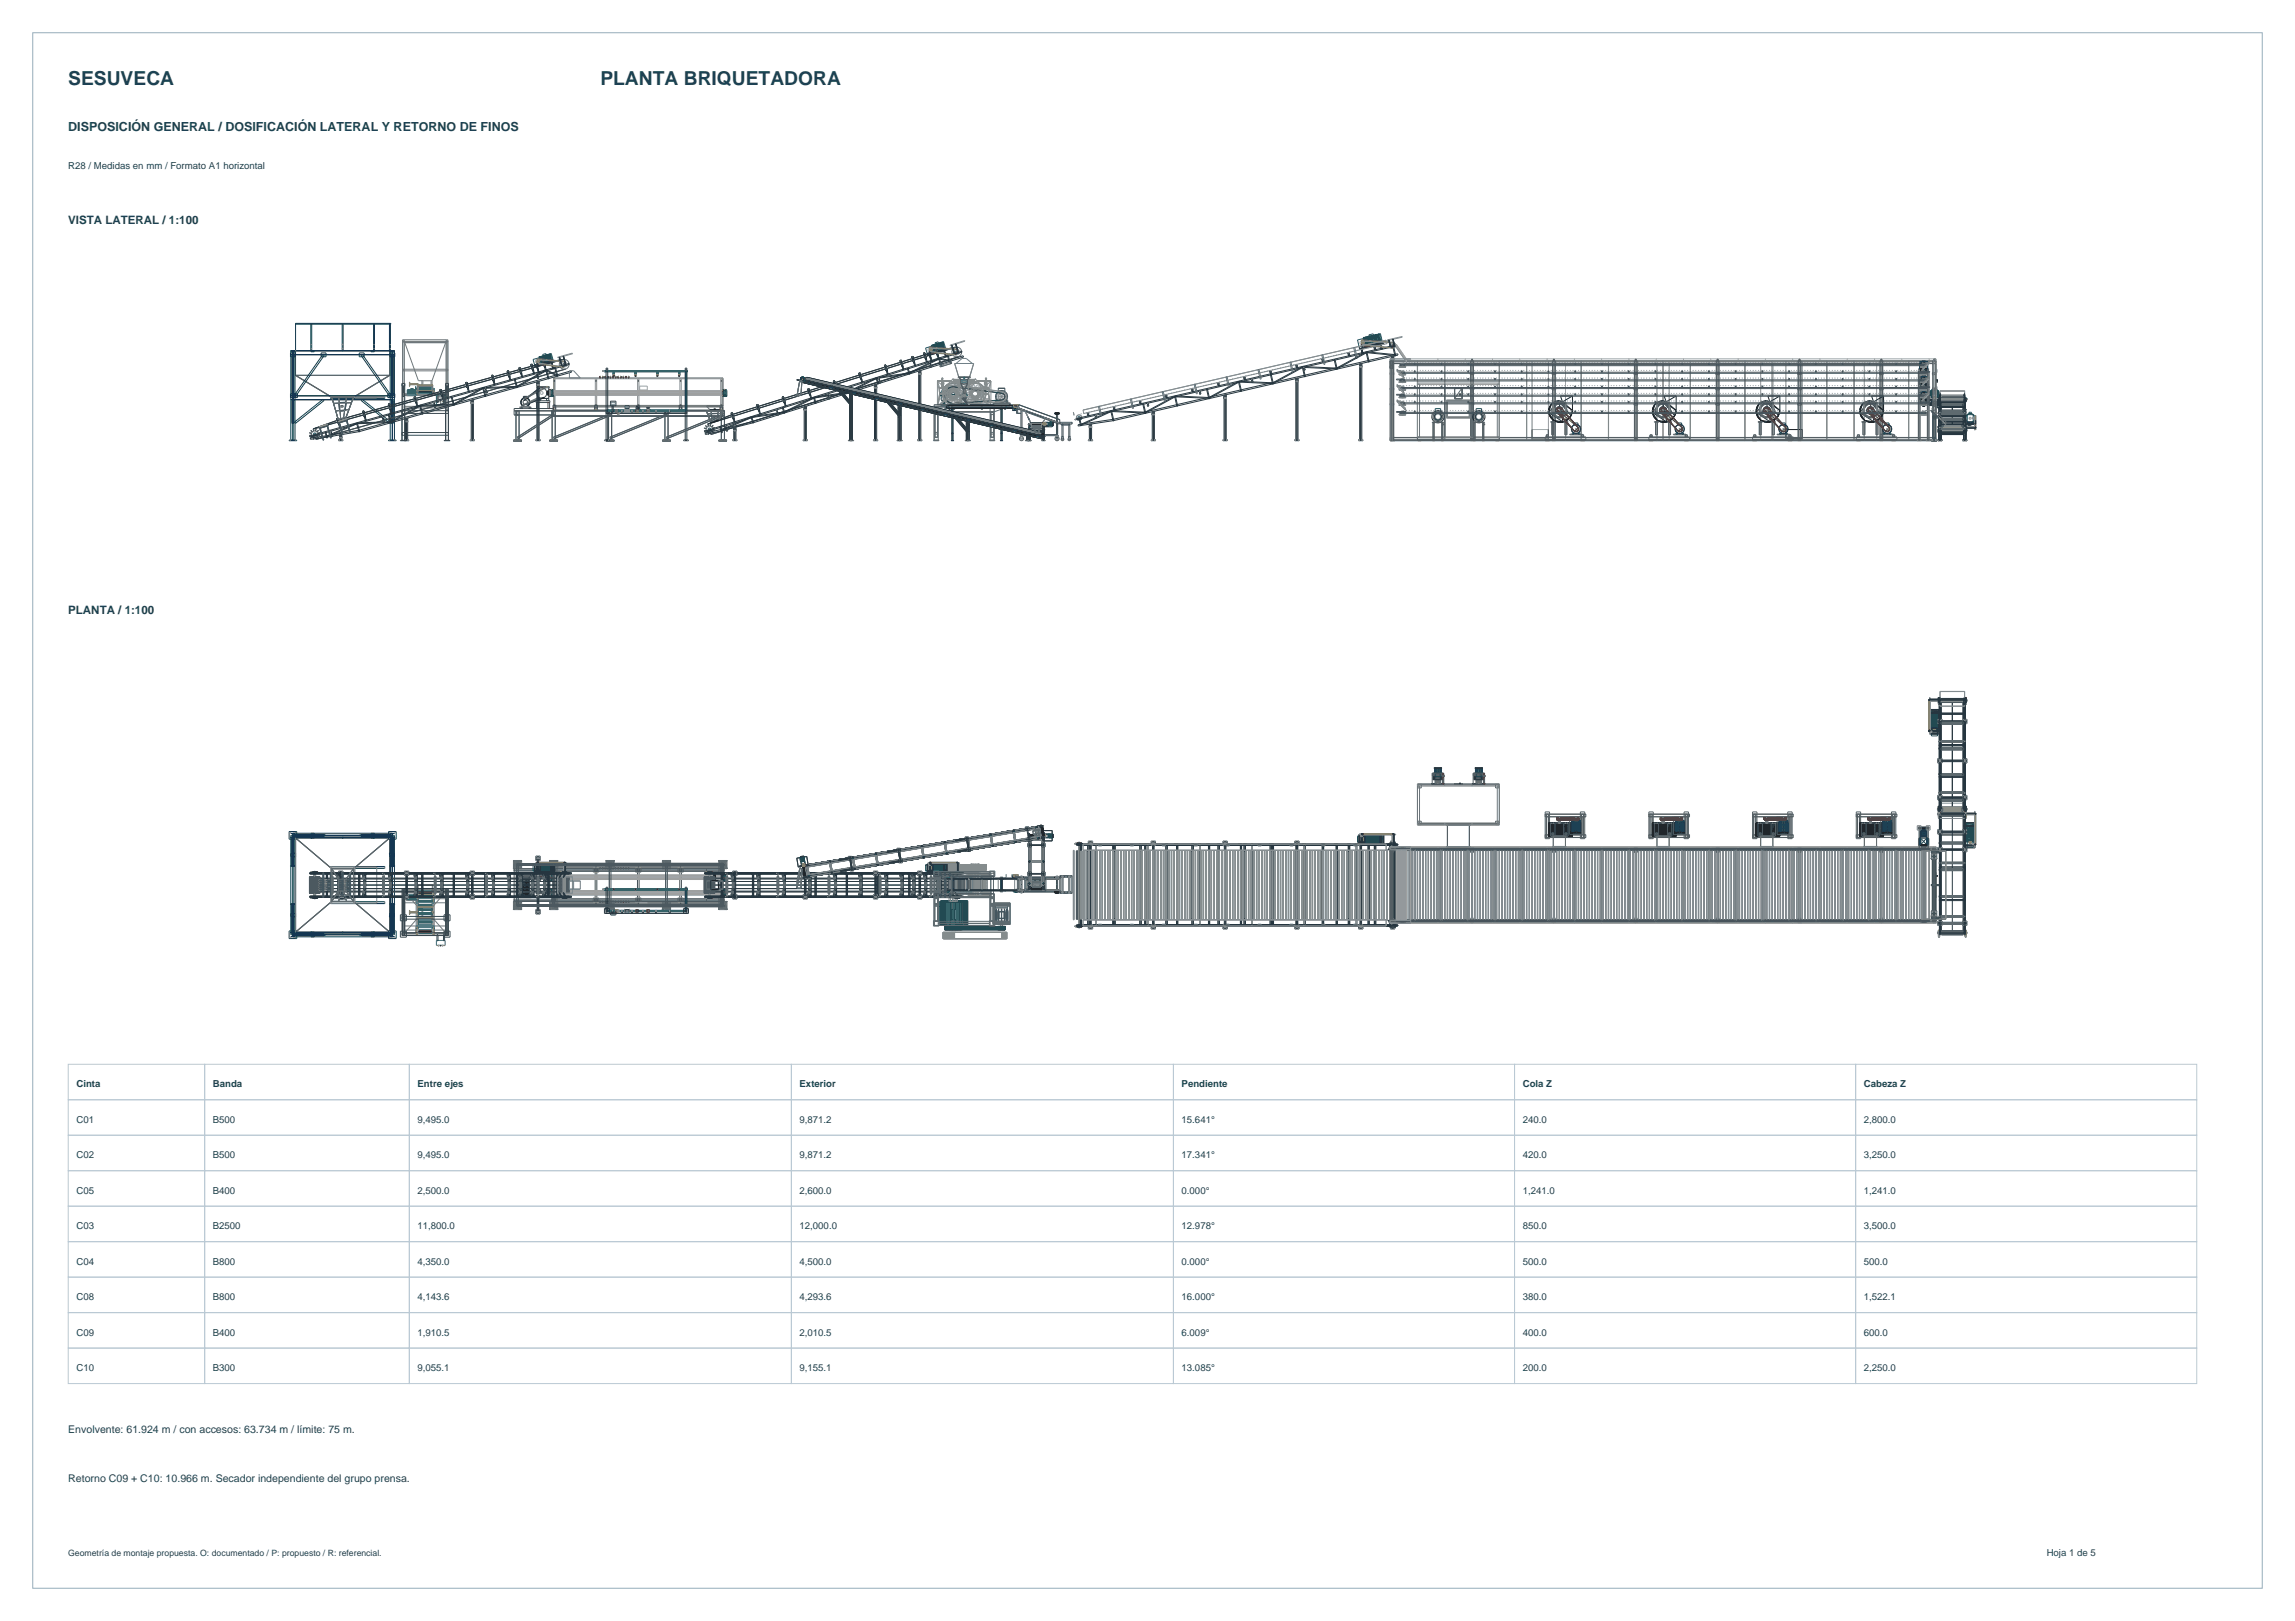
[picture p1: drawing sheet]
<svg xmlns="http://www.w3.org/2000/svg" width="841mm" height="594mm" viewBox="0 0 841 594" stroke-linecap="round" stroke-linejoin="round" font-family="sans-serif">
<defs><g id="words">
<g font-size="7.1" fill="#1b4052">
<text x="25" y="31">SESUVECA</text>
<text x="220" y="31">PLANTA BRIQUETADORA</text>
</g>
<text font-size="4.6" fill="#1b4052" x="25" y="48">DISPOSICIÓN GENERAL / DOSIFICACIÓN LATERAL Y RETORNO DE FINOS</text>
<g font-size="4.2" fill="#1b4052">
<text x="25" y="82">VISTA LATERAL / 1:100</text>
<text x="25" y="225">PLANTA / 1:100</text>
</g>
<g font-size="3.9" fill="#1b4052">
<text x="25" y="525">Envolvente: 61.924 m / con accesos: 63.734 m / límite: 75 m.</text>
<text x="25" y="543">Retorno C09 + C10: 10.966 m. Secador independiente del grupo prensa.</text>
</g>
<g font-size="3.5" fill="#1b4052">
<text x="25" y="62">R28 / Medidas en mm / Formato A1 horizontal</text>
<text x="28" y="398.5">Cinta</text>
<text x="78" y="398.5">Banda</text>
<text x="153" y="398.5">Entre ejes</text>
<text x="293" y="398.5">Exterior</text>
<text x="433" y="398.5">Pendiente</text>
<text x="558" y="398.5">Cola Z</text>
<text x="683" y="398.5">Cabeza Z</text>
<text x="28" y="411.5">C01</text>
<text x="78" y="411.5">B500</text>
<text x="153" y="411.5">9,495.0</text>
<text x="293" y="411.5">9,871.2</text>
<text x="433" y="411.5">15.641°</text>
<text x="558" y="411.5">240.0</text>
<text x="683" y="411.5">2,800.0</text>
<text x="28" y="424.5">C02</text>
<text x="78" y="424.5">B500</text>
<text x="153" y="424.5">9,495.0</text>
<text x="293" y="424.5">9,871.2</text>
<text x="433" y="424.5">17.341°</text>
<text x="558" y="424.5">420.0</text>
<text x="683" y="424.5">3,250.0</text>
<text x="28" y="437.5">C05</text>
<text x="78" y="437.5">B400</text>
<text x="153" y="437.5">2,500.0</text>
<text x="293" y="437.5">2,600.0</text>
<text x="433" y="437.5">0.000°</text>
<text x="558" y="437.5">1,241.0</text>
<text x="683" y="437.5">1,241.0</text>
<text x="28" y="450.5">C03</text>
<text x="78" y="450.5">B2500</text>
<text x="153" y="450.5">11,800.0</text>
<text x="293" y="450.5">12,000.0</text>
<text x="433" y="450.5">12.978°</text>
<text x="558" y="450.5">850.0</text>
<text x="683" y="450.5">3,500.0</text>
<text x="28" y="463.5">C04</text>
<text x="78" y="463.5">B800</text>
<text x="153" y="463.5">4,350.0</text>
<text x="293" y="463.5">4,500.0</text>
<text x="433" y="463.5">0.000°</text>
<text x="558" y="463.5">500.0</text>
<text x="683" y="463.5">500.0</text>
<text x="28" y="476.5">C08</text>
<text x="78" y="476.5">B800</text>
<text x="153" y="476.5">4,143.6</text>
<text x="293" y="476.5">4,293.6</text>
<text x="433" y="476.5">16.000°</text>
<text x="558" y="476.5">380.0</text>
<text x="683" y="476.5">1,522.1</text>
<text x="28" y="489.5">C09</text>
<text x="78" y="489.5">B400</text>
<text x="153" y="489.5">1,910.5</text>
<text x="293" y="489.5">2,010.5</text>
<text x="433" y="489.5">6.009°</text>
<text x="558" y="489.5">400.0</text>
<text x="683" y="489.5">600.0</text>
<text x="28" y="502.5">C10</text>
<text x="78" y="502.5">B300</text>
<text x="153" y="502.5">9,055.1</text>
<text x="293" y="502.5">9,155.1</text>
<text x="433" y="502.5">13.085°</text>
<text x="558" y="502.5">200.0</text>
<text x="683" y="502.5">2,250.0</text>
<text x="750" y="570">Hoja 1 de 5</text>
</g>
<text font-size="3.2" fill="#1b4052" x="25" y="570">Geometría de montaje propuesta. O: documentado / P: propuesto / R: referencial.</text>
</g></defs>
<path d="M12 12h817v570h-817z" fill="none" stroke="#96adba" stroke-width=".37"/>
<g fill="none" stroke="#5c636b" stroke-width=".37">
<path d="M108.2 128.5h34.7v9h-34.7zM108.3 137.6l13.3 7.9M108.3 137.6l13.3 8M108.3 128.5v9.1M108.3 137.6h34.5M142.8 128.5v9.1M142.8 137.6l-13.2 8M142.8 137.6l-13.2 7.9M121.6 145.5l-.1 .1M121.6 145.5h8M121.6 145.6h8M121.6 145.5v.1"/>
<path d="M129.6 145.5v.1M108.2 307.1h34.7v34.5h-34.7zM108.3 307.1l13.3 11.2M108.3 307v34.6h34.5v-34.6M108.3 307h34.5M108.3 307l13.3 11.3M121.5 318.3h8.1v12h-8.1zM121.6 318.3h8v12.1l13.2 11.2M121.6 318.3v12.1l-13.3 11.2M142.8 307l-13.2 11.3M142.8 307.1l-13.2 11.2"/>
</g>
<g fill="none" stroke="#0f3657" stroke-width=".37">
<path d="M108.3 118.8h34.9v-.3h-34.9v10.4h-1.7M113.9 118.8v9.7M114.2 118.8v9.7M125.4 118.8v9.7M125.7 118.8v9.7M136.9 118.8v9.7M137.2 118.8v9.7M142.7 118.8v9.7M142.8 118.5v10.4h1.7M143.1 118.8v9.7M106.4 129.3h1.8v1.4h-1.8zM106.6 129.9h37.9"/>
<path d="M106.6 128.6h37.9M106.6 130h37.9M107 129.9h.6v15.3h-.6zM107 130.2h.6M107.3 128.5v32.8M107.3 128.5l.1 32.8M108.1 128.5v32.8M114 128.5v.4h1.2v-.4M117.7 129.3h1.8v1.4h-1.8zM118.3 129.9l.5 .3-10.4 15-.5-.4zM131.6 129.3h1.8v1.4h-1.8zM132.3 130.2l.5-.3 10.5 14.9-.5 .4z"/>
<path d="M136 128.5v.4h1.2v-.4M142.9 129.3h1.8v1.4h-1.8zM143 128.5v32.8M143.5 129.9h.6v15.3h-.6zM143.5 130.2h.6M143.8 128.5l-.1 32.8M143.8 128.5v32.8M106.4 144.3h2.6v1.4h-2.6zM106.6 146.4h37.2M106.6 145.1h37.2M106.6 146.5h37.2M106.6 145h37.2"/>
<path d="M107 146.3h.6v8.8h-.6zM107 144.8h.6M107 146.8h.6M107 154.7h.6M107.2 144.3v1.4M107.9 154.7l10.5-8.4 .4 .5-10.5 8.3zM108.2 144.3v1.4M121.2 145.5h19.8v.5h-19.8zM121.2 145.8h19.8M132.7 146.3l10.5 8.4-.4 .4-10.4-8.3zM142.1 144.3h2.6v1.4h-2.6zM142.9 144.3v1.4"/>
<path d="M143.5 144.8h.6M143.5 146.3h.6v8.8h-.6zM143.5 146.8h.6M143.5 154.7h.6M143.9 144.3v1.4M105.9 161.3h2.8v.2h-2.8zM106.6 161.3v-32.8h37.9v32.8M142.4 161.3h2.8v.2h-2.8zM105.9 304.7h2.8v2.8h-2.8zM106.4 317.3l1.8 .1zM106.6 312.7h1.7v1.2h-1.7M106.6 306.1h37.9v36.4h-37.9z"/>
<path d="M106.6 306.8h1.5M107 306.6h.6v11h-.6zM107 307.1h.6M107 317.1h.6M107 317.5h.6M107 317.2h.6M107.2 306h36.7M107.3 305.4v37.8M107.3 305.3v38M107.9 305.8h10.9v.6h-10.9zM107.9 305.8v.6M108.1 305.3l-1.5 .1h37.9l-1.5-.1"/>
<path d="M108.1 306.1v36.4M108.2 306.8l-1.8 .1 38.3-.1-1.8 .1M108.3 305.8v.6M108.3 307.1v-.4h34.5v35.3h-34.5v-.4M108.3 307h34.5M108.4 305.8v.6M109 306v.2M113.9 306.8h.3v.4h-.3zM114 305.3v1.8h1.2v-1.8M117.7 306v.2M118.3 305.8v.6M118.8 305.8v.6"/>
<path d="M119.5 306v.2M121.2 317.5h19.8v.7h-19.8zM121.2 317.6h19.8M125.4 306.8h.3v.4h-.3zM131.6 306v.2M132.3 305.8h11v.6h-11zM132.4 305.8v.6M132.7 305.8v.6M133.4 306v.2M136 305.3v1.8h1.2v-1.8M136.9 306.8h.3v.4h-.3zM142.1 306v.2"/>
<path d="M142.4 304.7h2.8v2.8h-2.8zM142.8 305.8v.6M142.8 307.1h.4v34.5h-.4M142.8 313.9h1.7M142.9 317.3l1.8 .1zM143 306.1v36.4M143 306.8h1.5M143.1 312.6v.4h-.4v-.4l1.8 .1M143.2 305.8v.6M143.5 306.6h.6v11h-.6zM143.5 307.1h.6M143.5 317.1h.6"/>
<path d="M143.5 317.5h.6M143.5 317.2h.6M143.8 305.3v38M143.8 305.4v37.8M106.4 331.2l1.8 .2zM106.6 334.7h1.7v1.2h-1.7M107 331.1h.6v10.9h-.6zM107 331.5h.6M121.2 330.4h19.8v.7h-19.8zM121.2 331h19.8M142.7 324.1h.4v.4h-.4zM142.7 335.6h.4v.4h-.4z"/>
<path d="M142.8 335.9h1.7M142.8 334.7h1.7M142.9 331.2l1.8 .2zM143.5 331.1h.6v10.9h-.6zM143.5 331.5h.6M105.9 341.1h2.8v2.8h-2.8zM106.6 341.9h1.5M107 341.5h.6M107 341.6h.6M107.2 342.5l1.8 .1zM107.9 342.2h10.9v.6h-10.9zM107.9 342.2v.6"/>
<path d="M108.1 343.3l-1.5-.1h37.9l-1.5 .1M108.2 341.7l-1.8 .1 38.3-.1-1.8 .1M108.3 342.2v.6M108.3 341.6h34.5M108.4 342.2v.6M113.9 341.8v-.3h.3v.3M114 343.3v-1.7h1.2v1.7M117.7 342.5l1.8 .1zM118.3 342.2v.6M118.8 342.2v.6M125.4 341.8v-.3h.3v.3M131.6 342.5l1.8 .1z"/>
<path d="M132.3 342.2h11v.6h-11zM132.4 342.2v.6M132.7 342.2v.6M136 343.3v-1.7h1.2v1.7M136.9 341.8v-.3h.3v.3M142.1 342.5l1.8 .1zM142.4 341.1h2.8v2.8h-2.8zM142.8 342.2v.6M143 341.9h1.5M143.2 342.2v.6M143.5 341.5h.6M143.5 341.6h.6"/>
</g>
<g fill="none" stroke="#858a8f" stroke-width=".37">
<path d="M114 127.6l.1 .3zM114 126.1l.1 .3zM125.5 127.6l.1 .3zM125.5 126.1l.1 .3zM137 127.6l.1 .3zM137 126.1l.1 .3zM143 126.1l.1 .3zM143 127.6l.1 .3zM143 127.7h.1M143 126.3h.1M121.2 145.6l19.8 .1-19.8-.2 8.8 .1M121.6 145.5v.1"/>
<path d="M129.6 145.5v.1M106.2 161.2l.3 .1zM106.3 161.2v.1M108.2 161.2l.3 .1zM108.3 161.2v.1M108.4 161.2v.1M142.6 161.2l.3 .1zM142.7 161.2v.1M142.8 161.2v.1M144.6 161.2l.3 .1zM144.7 161.2v.1M144.8 161.2v.1"/>
<path d="M106.3 307l.1 .2zM106.3 305l.1 .2zM108.3 307l.1 .2zM108.3 305l.1 .2zM113.9 306.8l.3 .1zM114 306.8v.1M114.1 306.8v.1M121.2 317.6h8.8v13.4h-8.8zM121.2 318.3h8.8M121.6 317.6v13.4M125.4 306.8l.3 .1zM125.5 306.8v.1"/>
<path d="M125.6 306.8v.1M129.6 317.6v13.4M136.9 306.8l.3 .1zM137.1 306.8v.1M141 317.6v.6M142.7 307l.1 .2zM142.7 305l.1 .2zM143 312.7l.1 .3zM143 312.7h.1M143 312.9h.1M144.7 307l.1 .2zM144.7 305l.1 .2z"/>
<path d="M121.2 330.3h8.8M141 330.4v.6M143 324.2l.1 .3zM143 335.7l.1 .3zM143 335.7h.1M143 335.9h.1M143 324.4h.1M106.3 341.4l.1 .3zM106.3 343.4l.1 .3zM108.3 341.4l.1 .3zM108.3 343.4l.1 .3zM113.9 341.6l.3 .1z"/>
<path d="M114 341.6v.1M114.1 341.6v.1M125.4 341.6l.3 .1zM125.5 341.6v.1M125.6 341.6v.1M136.9 341.6l.3 .1zM137.1 341.6v.1M142.7 341.4l.1 .3zM142.7 343.4l.1 .3zM144.7 341.4l.1 .3zM144.7 343.4l.1 .3z"/>
</g>
<path d="M130.1 145.7l8 .1zM130.1 317.7h8v13.2h-8z" fill="none" stroke="#7a8085" stroke-width=".37"/>
<g fill="none" stroke="#707a78" stroke-width=".37">
<path d="M147.5 124.9h.6M147.5 135.9h16.6M147.5 135.3h16.6M147.5 125.1h16.6M147.7 135.6h.1M147.7 135.4v.2M147.7 125.2l.2 .2zM147.8 135.4v.2M147.8 135.4h-.1M147.8 125.2h-.1M148.1 124.5v25.8M148.3 125.3v.3"/>
<path d="M148.3 125.5h15l-5 14h-5zM154.6 139.5v1.6h.3v-1.6M158 139.5v1.6h.3v-1.6M163.3 125.3v.3M163.5 124.9h.6M163.5 124.5v25.8M163.6 125.3h-15.5v.3h15.5M163.7 125.3h.2M163.7 125.3v.1M163.7 125.4h.2M163.9 125.3v.1M147.3 150.3h1v.2h-1z"/>
<path d="M147.5 140.5h.6M147.5 150.3v-25.8h16.6v25.8M147.5 144.9h16.6M147.5 144.3h16.6M147.7 150.2l.1 .1M147.7 150.1v.1M147.7 144.8l.1 .1M147.7 144.7v.1M147.8 150.1v.2M147.8 150.1h-.1M147.8 144.6v.3M147.8 144.6l-.1 .1"/>
<path d="M148.1 149.5h15.4M148.1 148.9h15.4M148.1 144.5h15.4M148.9 144.7h3.4v.4h-3.4zM152.5 143.3h.4v.7h-.4zM153.1 141.7h5.5M153.2 141.5l-.1 2.3v-2.3h5.5v2.3l-.2-2.3M158.7 143.3h.4v.7h-.4zM160.5 145.3h2v1h-2zM163.3 150.3h1v.2h-1zM163.5 140.5h.6M147.5 326h16.6v16.6h-16.6z"/>
<path d="M147.5 326.6h16.6M147.5 329.3h16.6M147.7 325.9h.2v.8h-.2zM147.7 325.9v.8M147.9 325.9v.8M148.1 326.6v15.5h15.5M148.1 326.8h15.5M148.1 326v16.6M148.1 330.8h15.4M148.1 339.3h15.4M148.9 327.6h3.4v2.4h-3.4zM152.5 326.4h.4v15.8h-.4z"/>
<path d="M153.1 324.3h5.5v2.4h-5.5zM153.2 324.3v2.4M153.3 332.5l-5-5.7v16h-1v-1h17v1h-1v-16l-5 5.7M153.3 332.5h5M153.3 332.5v3.6M153.3 336.1l-5 5.7M153.3 336.1h5M154.6 332.5v3.6M154.9 332.5v3.6M158 332.5v3.6M158.3 332.5v3.6M158.3 336.1l5 5.7"/>
<path d="M158.4 324.3v2.4M158.7 326.4h.4v15.8h-.4zM163.5 326v16.6M163.7 325.9h.2v.8zM163.8 325.9v.8M147.5 342h16.6M147.7 341.9h.2v.8h-.2zM147.7 341.9v.8M147.9 341.9v.8M148.1 340.8h15.4M160.5 346.4l2 .1zM163.7 341.9l.2 .8h-.2z"/>
<path d="M163.8 341.9v.8"/>
<circle cx="163.8" cy="135.5" r=".1"/>
<circle cx="163.8" cy="150.2" r=".1"/>
<circle cx="163.8" cy="144.7" r=".1"/>
</g>
<g fill="none" stroke="#a68f1c" stroke-width=".37">
<path d="M150 141.3h.2M150 140.6l3.2 .1v.2h-3M150 140.1l.2 1.4zM150 140.4h.2M150 140.3h.2M150 140.1h.2M150 141h.2M150 141.1h.2M150 141.4h.2M150.2 140.7h3M152.5 143.3l.6 .2M152.6 144.2h.6v.3h-.6z"/>
<path d="M152.6 142.5h6.4v.5h-6.4zM152.6 142.7h6.4M152.6 142.6h6.4M152.6 142.8h6.4M152.6 142.9h6.4M152.7 143.3h.1M152.7 143.2h.1M152.8 143.2h-.1M152.8 143.3h.1M152.8 142.2h.3v1.1h-.3zM152.8 143.4h.3v.8h-.3zM152.8 143.7h.3"/>
<path d="M152.8 143.8h.3M152.8 143.5h.3M152.8 143.9h.3M152.8 144h.3M152.8 142.5h.3M152.8 142.4h.3M152.8 142.3h.3M152.8 143.1h.3M152.8 143.2h.3M152.8 143.2h.1M152.9 143.2v.1M153 143.3v.2"/>
<path d="M153.1 141.1h5.4v.2h-5.4zM153.2 140.8h-3.2M158.5 144.2h.6v.3h-.6zM158.6 143.3h.5M158.8 143.3h.1M158.8 143.2h.1M158.9 143.2h.1M158.9 143.3h.1M159 143.2h.1M150 333.6l.2 1.4zM150 334.9h.2M150 334.8h.2"/>
<path d="M150 334.7h.2M150 334.1h.2M150 334h.2M150 333.8h.2M150 333.7h.2M150.2 334.2h3v.3h-3.2M150.2 334.4h3M152.6 329.3h.6v1.5h-.6zM152.6 327.1h6.4v.4h-6.4zM152.6 327.4h6.4M152.6 327.3h6.4M152.6 327.2h6.4"/>
<path d="M152.6 327.1h6.4M152.7 326l.2 2zM152.8 326v2M152.8 326.8h.3v1.1l-.3-.1M152.8 328.4v.8h.3v-.8l-.6 .1v-2.3h.5v2.3M152.8 329.2h.3M152.8 329.1h.3M152.8 329h.3M152.8 328.9h.3M152.8 328.8h.3M152.8 328.7h.3M152.8 328.6h.3"/>
<path d="M152.8 328.5h.3M152.8 327.8h.3M152.8 327.7h.3M152.8 327.6h.3M152.8 326.9h.3M152.8 326.8h.3M153.1 332.3h5.4v4h-5.4zM153.2 334.2l-3.2 .1M158.5 329.3h.6v1.5h-.6zM158.5 339.3h.6v1.5h-.6zM158.6 326.2h.5v2.3h-.5zM158.8 326l.1 2z"/>
<path d="M158.8 326v2M152.5 340.2h.5v2.3h-.5l.1-3.2h.6v1.5h-.6M152.6 341.1h6.4v.4h-6.4zM152.6 341.4h6.4M152.6 341.3h6.4M152.6 341.1h6.4M152.7 340l.2 2zM152.8 340v2M158.6 340.2h.5v2.3h-.5zM158.8 340l.2 2zM158.8 340v2"/>
</g>
<g fill="none" stroke="#058a8f" stroke-width=".37">
<path d="M149.2 142.9h3M149.2 143.1h3M149.2 143.3h3M149.2 143h3.8M149.2 143.6h3M149.2 143.8h3M149.2 144h3M149.2 144.3h3M149.2 144.5h3M149.2 144.6h3M149.6 144.1h.1M149.6 144.5h.1"/>
<path d="M149.6 142.8v2l.1-2M149.8 144.1h.1M149.8 144.5h.1M149.8 144.8h.1M149.8 142.8v2M150.1 144.1h.1M150.1 144.5h.1M150.1 142.8v2l.1-2M150.3 142.8v2l.2-2.4h1v.4M150.3 144.1h.1M150.3 144.5h.1M150.6 144.1h.1"/>
<path d="M150.6 144.5h.1M150.6 142.8v2l.1-2M150.8 144.1h.1M150.8 144.5h.1M150.8 144.8h.1M150.8 142.8v2M151.1 144.1h.1M151.1 144.5h.1M151.1 142.8v2l.1-2M151.3 144.1h.1M151.3 144.5h.1M151.3 142.8v2l.1-2"/>
<path d="M151.6 144.1h.1M151.6 144.5h.1M151.6 142.8v2l.1-2M151.8 144.1h.1M151.8 142.8v2l.1-2M151.8 144.5h.1M152.2 142.9h-3v1.8h3M152.3 141.7h.2v3.2h-.2zM152.5 142.5h.5M152.5 142.8h.5M152.5 142.4h.5v.9h-.5zM152.5 143h.5"/>
<path d="M152.5 143.1h.5M152.5 142.6h.5M152.5 142.9h.5M152.5 143.2h.5M152.5 144l.7 .2zM152.8 143v1.4h-.6M153.3 142h5v2h-5zM153.3 142.5h5M153.3 142.8h5M153.3 142.4h5M153.3 142.2h5M153.3 142.1h5"/>
<path d="M153.3 142.9h5M153.3 143.1h5M153.3 143.3h5M153.3 143.4h5M153.3 143.5h5M153.3 142.6h5M153.3 142.3h5M153.3 143.7h5M153.3 143.6h5M153.3 143.8h5M153.3 143.9h5M158.4 144l.7 .2z"/>
<path d="M158.6 142.5h.5M158.6 142.8h.5M158.6 142.4h.5v.9h-.5zM158.6 143h.5M158.6 143.1h.5M158.6 142.6h.5M158.6 142.9h.5M158.6 143.2h.5M159.9 144.8h3.2v3.5h-3.2zM149.2 328.1h3.6v1.4h-3.6M149.2 328h3M149.2 329.1h3"/>
<path d="M149.2 328.8h3M149.2 328.6h3M149.2 329.3h3M149.2 329.7h3M149.2 329.6h3M149.2 328.3h3M149.6 329.8v-2l.1 2M149.6 328.1h.1M149.6 328.6h.1M149.6 329.3h.1M149.8 327.8v2M149.8 328.1h.1"/>
<path d="M149.8 328.6h.1M149.8 329.3h.1M149.8 327.8h.1M150.1 329.8v-2l.1 2M150.1 328.1h.1M150.1 328.6h.1M150.1 329.3h.1M150.3 329.8v-2l.1 2M150.3 328.1h.1M150.3 328.6h.1M150.3 329.3h.1M150.5 328.2h1v1"/>
<path d="M150.6 329.8v-2l.1 2M150.6 328.1h.1M150.6 328.6h.1M150.6 329.3h.1M150.8 327.8v2M150.8 328.1h.1M150.8 328.6h.1M150.8 329.3h.1M150.8 327.8h.1M151.1 329.8v-2l.1 2M151.1 328.1h.1M151.1 328.6h.1"/>
<path d="M151.1 329.3h.1M151.3 329.8v-2l.1 2M151.3 328.1h.1M151.3 328.6h.1M151.3 329.3h.1M151.6 329.8v-2l.1 2M151.6 328.1h.1M151.6 328.6h.1M151.6 329.3h.1M151.8 329.8v-2l.1 2M151.8 328.1h.1M151.8 328.6h.1"/>
<path d="M151.8 329.3h.1M152.2 327.9h-3v1.9h3M152.3 326.4h.2v3.5h-.2zM152.5 326.8h.5v1.1h-.5zM152.5 329.2h.7v1.7h-.7zM152.5 327.7h.5M152.5 327.5h.5M152.5 327.3h.5M152.5 327.1h.5M152.5 326.9h.5M152.5 327.6h.5M152.5 327.4h.5"/>
<path d="M152.5 327.2h.5M152.5 327h.5M153.3 326.6h5v1.5l-5-.1zM153.3 328.5h5v.6h-5zM153.3 330h5v.6h-5zM153.3 331.5h5v.6h-5zM153.3 333h5v.6h-5zM153.3 334.5h5v.6h-5zM153.3 336h5v.6h-5zM153.3 337.5h5v.6h-5zM153.3 339h5v.6h-5zM153.3 328h5"/>
<path d="M153.3 327.8h5M153.3 327.7h5M153.3 327.5h5M153.3 327.3h5M153.3 327.1h5M153.3 326.9h5M153.3 326.8h5M153.3 326.7h5M153.3 329.1h5M153.3 329h5M153.3 328.9h5M153.3 328.8h5"/>
<path d="M153.3 328.7h5M153.3 328.6h5M153.3 330.5h5M153.3 330.4h5M153.3 330.3h5M153.3 330.2h5M153.3 330.1h5M153.3 332.1h5M153.3 332h5M153.3 331.9h5M153.3 331.8h5M153.3 331.7h5"/>
<path d="M153.3 331.5h5M153.3 333.6h5M153.3 333.5h5M153.3 333.4h5M153.3 333.3h5M153.3 333.2h5M153.3 333.1h5M153.3 335h5M153.3 334.9h5M153.3 334.8h5M153.3 334.7h5M153.3 334.5h5"/>
<path d="M153.3 336.6h5M153.3 336.5h5M153.3 336.4h5M153.3 336.3h5M153.3 336.2h5M153.3 336.1h5M153.3 336h5M153.3 338.1h5M153.3 338h5M153.3 337.9h5M153.3 337.7h5M153.3 337.6h5"/>
<path d="M153.3 339.5h5M153.3 339.4h5M153.3 339.3h5M153.3 339.2h5M153.3 339h5M158.4 329.2h.7v1.7h-.7zM158.6 326.8h.5v1.1h-.5zM158.6 327.7h.5M158.6 327.5h.5M158.6 327.3h.5M158.6 327.1h.5M158.6 326.9h.5"/>
<path d="M158.6 327.6h.5M158.6 327.4h.5M158.6 327.2h.5M158.6 327h.5M152.5 340.8h.5v1.1h-.5v-2.7h.7v1.7h-.7M152.5 341.7h.5M152.5 341.5h.5M152.5 341.3h.5M152.5 341h.5M152.5 341.6h.5M152.5 341.4h.5M152.5 341.2h.5"/>
<path d="M153.3 340.6h5v1.5l-5-.1zM153.3 342h5M153.3 341.8h5M153.3 341.7h5M153.3 341.5h5M153.3 341.3h5M153.3 341.1h5M153.3 340.9h5M153.3 340.8h5M153.3 340.7h5M153.3 340.6h5M158.6 341.7h.5"/>
<path d="M158.6 341.5h.5M158.6 341.3h.5M158.6 341h.5M158.6 341.6h.5M158.6 341.4h.5M158.6 341.2h.5M159.1 340.8h-.5v1.1h.5v-2.7h-.7v1.7h.7M159.9 344.6h3.2v1.8h-3.2z"/>
</g>
<g fill="none" stroke="#479124" stroke-width=".37">
<path d="M153.3 142h5M153.3 143.5h5M153.3 142h.1M158.3 142h.1M160.5 147.2v.1M160.5 147.1v.1M160.5 147.3h.1M160.5 147.3l.2 .1M160.6 147l-.1 .1M160.6 147h.1M160.7 147v.1M160.7 147.1h.1"/>
<path d="M160.7 147.3h.1M160.8 147.1v.1M160.8 147.2l-.1 .1M160.8 147.2h.1M161.3 147.2h.1M161.3 147.2v.1M161.3 147.1v.1M161.3 147.3l.1 .1M161.3 147.1h.1M161.4 147l-.1 .1M161.4 147h.1M161.5 147v.1"/>
<path d="M161.5 147.3l-.1 .1M161.5 147.1h.1M161.6 147.3h-.1M161.6 147.1v.1M161.6 147.2v.1M161.6 147.2h.1M162.1 147.2h.1M162.1 147.2v.1M162.1 147.3h.1M162.1 147.1v.1M162.1 147.3l.1 .1M162.1 147.1h.1"/>
<path d="M162.2 147l-.1 .1M162.2 147h.1M162.3 147v.1M162.3 147.3l-.1 .1M162.3 147.1h.1M162.4 147.3h-.1M162.4 147.2v.1M162.4 147.2h.1M153.3 327.3v14M158.3 327.3v14M160.5 346.4l.3 .2h-.3zM160.5 346.4v.2"/>
<path d="M160.6 346.4v.2M160.7 346.4v.2M161.3 346.4h.3v.2h-.3zM161.3 346.4v.2M161.4 346.4v.2M161.5 346.4v.2M162.1 346.4l.3 .2h-.3zM162.1 346.4v.2M162.2 346.4v.2"/>
</g>
<g fill="none" stroke="#a68a33" stroke-width=".37">
<path d="M219.8 138l.2 .2zM219.8 138v.2M220 138v.2M220.7 138l.3 .2zM220.8 138v.2M220.9 138v.2M221.7 138l.2 .2zM222.6 138l.3 .2zM222.7 138v.2M222.8 138v.2M223.6 138l.2 .2zM223.6 138v.2"/>
<path d="M223.8 138v.2M224.5 138l.3 .2zM224.6 138v.2M225.5 138l.2 .2zM225.5 138v.2M225.7 138v.2M226.4 138l.3 .2zM227.4 138l.2 .2zM227.4 138v.2M227.6 138v.2M228.3 138l.3 .2zM228.4 138v.2"/>
<path d="M228.5 138v.2M229.3 138l.2 .2zM230.2 138l.3 .2zM230.3 138v.2M230.4 138v.2M152.7 142.9l.1 .1zM152.7 143.1l.1 .3zM152.7 144h.3v.5h-.3zM152.8 144l-.1 .1M153 141.1h5.7v.3h-5.7zM153.3 140.9l.2 .1zM158.1 140.9l.2 .1z"/>
<path d="M158.2 140.9v.1M158.8 142.9l.1 .1zM158.8 144l-.2 .5h.3l-.1-.5M158.8 143.1l.1 .3zM158.8 142.9v.1M162.7 146h.2v.6h-.2zM197.4 141.6l.2 .1zM197.6 141.6v.1M200.3 141.6l.3 .1zM201.2 142.9l.1 .1zM201.2 142.9h.1M201.2 143.2l.1 .1z"/>
<path d="M201.2 143.9l.1 .2zM201.2 144h.1M201.2 144.7l.1 .1zM201.2 145l.1 .1zM201.2 143.3h.1M201.2 144.7h.1M203.1 150.2l.1 .1zM218.3 150.2l.2 .1zM218.4 150.2v.1M233.8 150.2l.2 .1zM233.9 150.2v.1M249.3 150.2l.2 .1z"/>
<path d="M249.4 150.2v.1M264.3 150.2l.1 .1zM264.4 150.2v.1M264.7 142.9l.1 .1zM264.7 142.9h.1M264.7 143.2l.1 .1zM264.7 143.9l.1 .2zM264.7 144h.1M264.7 143.3h.1M264.7 144.7l.1 .1zM264.7 144.7h.1M264.7 145l.1 .1z"/>
<path d="M203.1 319.2h.1M203.1 319.1v.1M203.1 319.1h.1M203.1 318.5h.1M203.2 319.1v.1M218.3 319.2h.1M218.4 318.5h.1M218.4 319.1l-.1 .1M219.8 318.1l.2 .2zM220.8 318.1l.1 .2zM221.7 318.1l.2 .2zM222.7 318.1l.1 .2z"/>
<path d="M223.6 318.1l.2 .2zM224.6 318.1l.1 .2zM225.5 318.1l.2 .2zM226.5 318.1l.1 .2zM227.4 318.1l.2 .2zM228.4 318.1l.1 .2zM229.3 318.1l.2 .2zM230.3 318.1l.1 .2zM233.9 319.1h.1M233.9 318.5h.1M233.9 319.1l.1 .1M249.4 319.1h.1"/>
<path d="M249.4 318.5h.1M249.4 319.1l.1 .1M264.3 319.2h.1M264.3 318.5h.1M264.3 319.1v.1M152.6 326.5l.3 .1zM152.6 328.1l.3 .1zM152.7 326.9h.1M152.7 327.7h.1M152.7 326.5v.1M152.7 328.1v.1M152.7 330.1h.1"/>
<path d="M152.7 329.4h.1M152.7 339.8h.1M152.7 329.4v.1M152.7 326.8h.1M152.7 326.8v.1M152.7 334h.3v.6h-.3zM152.7 329.5h.1M152.8 330.1h.1M152.8 339.8h.1M152.8 326.8v.1M152.8 327.7h.1M152.8 326.5v.1"/>
<path d="M152.8 328.1v.1M152.8 329.4v.1M153 332.2l5.7 .2zM153 336.3l5.7 .1zM153.3 332.6h.2M153.3 336h.2M153.3 332.6l.1 .1M153.3 336l.1 .1M153.4 332.7h.1M153.4 336.1h.1M153.5 336v.1M153.5 332.6v.1"/>
<path d="M158.2 336v.1M158.2 332.6v.1M158.2 332.6h.1M158.2 332.7h.1M158.2 336h.1M158.2 336.1h.1M158.3 332.6v.1M158.3 336v.1M158.6 334h.3v.6h-.3zM158.7 326.5l.3 .1zM158.7 328.1l.3 .1zM158.8 326.8h.1"/>
<path d="M158.8 327h.1M158.8 326.8v.2M158.8 327.7h.1M158.8 327.8h.1M158.8 327.7v.1M158.8 329.4h.1M158.8 329.5h.1M158.8 329.4v.1M158.8 330.1h.1M158.8 330.2h.1M158.8 330.1v.1M158.8 339.8h.1"/>
<path d="M158.8 339.9h.1M158.8 339.8v.1M158.9 329.4v.1M158.9 330.1v.1M158.9 339.8v.1M158.9 326.8v.2M158.9 327.7v.1M197.4 326.6l.2 .2zM197.4 321.9l.2 .2zM200.4 326.6l.1 .2zM200.4 321.9l.1 .2zM201.2 320.3h.1"/>
<path d="M201.2 320.6l.1 .2zM201.2 321.4l.1 .2zM201.2 322.1h.1M201.2 322.4l.1 .2zM201.2 326l.1 .2zM201.2 326.3h.1M201.2 327.1h.1M201.2 327.8h.1M201.2 328.1l.1 .2zM201.2 328.3h.1M201.2 326.2h.1M201.2 326.4h.1"/>
<path d="M201.2 327.9h.1M201.2 320.4h.1M201.2 320.8h.1M201.2 321.4h.1M201.2 322.2h.1M201.2 322.6h.1M203.1 330.2h.1M203.1 330.2v.1M203.1 329.3h.1M203.1 330.3h.1M203.2 330.2v.1M218.3 330.2l.1 .1"/>
<path d="M218.4 329.3h.1M218.3 330.2h.1M219.8 330.3l.2 .2zM220.8 330.3l.1 .2zM221.7 330.3l.2 .2zM222.7 330.3l.1 .2zM223.6 330.3l.2 .2zM224.6 330.3l.1 .2zM225.5 330.3l.2 .2zM226.5 330.3l.1 .2zM227.4 330.3l.2 .2zM228.4 330.3l.1 .2z"/>
<path d="M229.3 330.3l.2 .2zM230.3 330.3l.1 .2zM233.9 329.3h.1M233.9 330.3h.1M234 330.2l-.1 .1M249.4 329.3h.1M249.4 330.3h.1M249.5 330.2l-.1 .1M264.3 330.2v.1M264.3 329.3h.1M264.3 330.2h.1M264.7 320.3h.1"/>
<path d="M264.7 320.6l.1 .2zM264.7 321.4l.1 .2zM264.7 322.1h.1M264.7 322.4l.1 .2zM264.7 326l.1 .2zM264.7 326.3h.1M264.7 327.1h.1M264.7 327.8h.1M264.7 328.1l.1 .2zM264.7 328.3h.1M264.7 326.2h.1M264.7 326.4h.1"/>
<path d="M264.7 327.9h.1M264.7 320.4h.1M264.7 320.8h.1M264.7 321.4h.1M264.7 322.2h.1M264.7 322.6h.1M152.6 340.5l.3 .1zM152.6 342.1l.3 .1zM152.7 341.7h.1M152.7 340.6h.1M152.7 342.1v.1M152.7 340.8h.1"/>
<path d="M152.8 341.7h.1M152.8 342.1v.1M158.7 340.5h.2M158.7 342.1l.3 .1zM158.7 340.5h.3M158.8 340.5h.1M158.8 340.8h.1M158.8 341h.1M158.8 340.8v.2M158.8 341.7h.1M158.8 341.8h.1M158.8 341.7v.1"/>
<path d="M158.9 340.5h.1M158.9 340.8v.2M158.9 341.7v.1M162.7 346.4l.2 .1z"/>
</g>
<g fill="none" stroke="#9ca19e" stroke-width=".37">
<path d="M154.9 139.5h3.1v1.6h-3.1zM153.1 141.8h.2v.8h-.2zM158.4 141.8h.2v.8h-.2zM160.4 145.1h2.2v.5h-2.2zM153.1 326.5h.2v1.7h-.2zM154.9 332.5v.1M154.9 336l3.1 .1zM154.9 332.5h3.1M158 332.5v.1M158.4 326.5h.2v1.7h-.2zM153.1 340.5h.2v1.7h-.2zM158.4 340.5h.2v1.7h-.2z"/>
<path d="M160.4 346.4v.1M160.4 346.4h2.2M162.6 346.4v.1"/>
</g>
<g fill="none" stroke="#243330" stroke-width=".37">
<path d="M153.4 143.6l4.9 .1zM161.4 147.7v.1M161.4 147.7h.1M161.4 147.8h.1M161.4 147.6h.1M161.5 147.8h.1M161.5 147.6v.1M161.6 147.7l-.1 .1M153.4 327.2l4.9 .1zM190.9 321.9h3.2v.5h-3.2zM190.9 321.9v.5M191.2 321.9v.5"/>
<path d="M191.5 321.9v.5M192 321.9v.5M192.5 321.9v.5M193 321.9v.5M193.5 321.9v.5M193.8 321.9v.5M194.1 321.9v.5M153.4 341.2l4.9 .1zM161.4 346.5l.2 .1z"/>
<circle cx="192.5" cy="147.4" r="1.64"/>
</g>
<g fill="none" stroke="#576669" stroke-width=".37">
<path d="M152.8 143.8l.1 .2zM158.7 143.8l.1 .2zM158.7 143.8v.2M152.8 334.3h.1M152.8 334.3v.1M152.8 334.4h.1M152.9 334.3h-.1M152.9 334.3h.1M152.9 334.3v.1M158.7 334.3v.1M158.7 334.3h.1M158.8 334.3h-.1"/>
<path d="M158.8 334.3h.1M158.8 334.4h.1M158.8 334.3v.1"/>
</g>
<g fill="none" stroke="#636669" stroke-width=".37">
<path d="M202.9 138.5h62v10.3h-62zM191.5 148.4l5.6-2.7 .2 .3-5.6 2.7zM191.8 146.1l8-4.2 .2 .2-8 4.2zM196.8 141.7h4.5v.4h-4.5zM258.9 148.8l1.4 1.5h3.2l1.4-1.5M202.9 317.8h62v.3h-62zM191.5 320.7h8.5v.2h-8.5zM191.7 320.7v.2M191.7 321.5v.2M191.8 320.7v.2M191.8 321.5v.2M192 320.7v.2"/>
<path d="M192 321.5v.2M196.8 321.7v5.2h4.5v-5.2h-9.8v-.2h8.5v.2M197.1 320.7v.2M197.1 321.5v.2M197.3 320.7v.2M197.3 321.5v.2M199.8 320.7v.2M199.8 321.5v.2M202.9 330.6h62v.2h-62zM258.9 325.8h6M258.9 325.8l1.4 .1M258.9 322.8h6"/>
<path d="M258.9 322.8v3M260.3 325.9h3.2M260.3 322.7h3.2M260.3 322.7l-1.4 .1M260.3 322.7v3.2M263.5 322.7v3.2M263.5 322.7l1.4 .1M264.9 322.8v3M264.9 325.8l-1.4 .1"/>
</g>
<g fill="none" stroke="#8f918f" stroke-width=".37">
<path d="M202.9 138.8h62v-.3h-.3v.3M203.1 138.8v-.3h-.2v10.6h.5v-10.3M218.1 138.8v10.3h.5v-10.3M233.6 138.8v10.3h.5v-10.3M249.1 138.8v10.3h.5v-10.3M264.1 138.8v10.3h.5v-10.3M511.6 127.2l3.8 5.4M511.9 127.4v.1M512.1 127.8h.1M512.4 128.1v.1M512.6 128.5h.1M512.8 128.8v.1"/>
<path d="M513.1 129.2h.1M513.3 129.5v.1M513.5 129.8v.1M513.8 130.2v.1M514 130.5v.1M514.2 130.9h.1M514.5 131.2v.1M514.7 131.6h.1M515 131.9v.1M515.2 132.3h.1M190.4 149.1h4.2v.4h-4.2zM200.3 143.6h1v.8h-1z"/>
<path d="M200.3 143.8h1M200.3 144h1M200.3 143.7h1M200.3 143.6h1M200.3 144.2h1M200.3 144.3h1M201.4 144h.2M201.4 143.7h.2M201.4 144.3h.2M201.4 143.1v1.9zM201.4 143.4h.2M201.4 143.2h.2"/>
<path d="M201.4 143.1h.2M201.4 144.6h.2M201.4 144.8h.2M202.1 150.3h2v.2h-2zM202.9 148.6h62v.4h-62M217.4 150.3h2v.2h-2zM232.9 150.3h2v.2h-2zM248.4 150.3h2v.2h-2zM263.3 150.3v.2h2v-.2h-5.1v.4h3.4v-.4M202.1 318h2v1.6h-2zM202.9 317.8h62v13.1h-62zM203.1 317.8v13"/>
<path d="M203.4 317.8v.4M217.4 318h2v1.6h-2zM218.1 317.8v.4M218.6 317.8v.4M232.9 318h2v1.6h-2zM233.6 317.8v.4M234.1 317.8v.4M248.4 318h2v1.6h-2zM249.1 317.8v.4M249.6 317.8v.4M263.3 318h2v1.6h-2zM264.1 317.8v.4"/>
<path d="M264.6 317.8v.4M264.6 317.8v13M264.9 318.1l-62 .1M511.6 311.8h3.8v25h-3.8zM511.9 311.8v25M512.1 311.8v25M512.4 311.8v25M512.6 311.8v25M512.8 311.8v25M513.1 311.8v25M513.3 311.8v25M513.5 311.8v25"/>
<path d="M513.8 311.8v25M514 311.8v25M514.2 311.8v25M514.5 311.8v25M514.7 311.8v25M515 311.8v25M515.2 311.8v25M190.4 321.4h4.2v7.6h-4.2zM198 320.7h1v1h-1zM198.1 320.7v1M198.2 320.7v1M198.3 320.7v1"/>
<path d="M198.5 320.7v1M198.7 320.7v1M198.8 320.7v1M198.9 320.7v1M199 320.7v1M200.3 321h1v.9h-1zM200.3 326.7h1v.9h-1zM200.3 326.9h1M200.3 327h1M200.3 327.2h1M200.3 327.3h1M200.3 327.5h1"/>
<path d="M200.3 327.6h1M200.3 321.1h1M200.3 321.2h1M200.3 321.3h1M200.3 321.5h1M200.3 321.6h1M200.3 321.8h1M200.3 321.9h1M201.4 320.5v1.9zM201.4 326.2l.2 1.9zM201.4 326.9h.2M201.4 327.2h.2"/>
<path d="M201.4 327.5h.2M201.4 321.2h.2M201.4 321.5h.2M201.4 321.8h.2M201.4 326.4h.2M201.4 326.6h.2M201.4 327.7h.2M201.4 327.9h.2M201.4 328.1h.2M201.4 320.7h.2M201.4 320.9h.2M201.4 322h.2"/>
<path d="M201.4 322.2h.2M202.1 329h2v1.6h-2zM202.9 330.5h.5v.3h-.5M202.9 330.5h62M217.4 329h2v1.6h-2zM218.1 330.5h.5v.3h-.5zM232.9 329h2v1.6h-2zM233.6 330.5h.5v.3h-.5zM248.4 329h2v1.6h-2zM249.1 330.5h.5v.3h-.5zM260.2 322.5h3.4v3.6h-3.4zM263.3 329h2v1.6h-2z"/>
<path d="M264.6 330.8v-.3h-.5v.3h.8"/>
<circle cx="198.5" cy="144" r=".53"/>
</g>
<g fill="none" stroke="#474a4d" stroke-width=".37">
<path d="M219.7 138.3l.4 .3zM220.6 138.3l.4 .3zM221.6 138.3l.4 .3zM222.5 138.3l.4 .3zM223.5 138.3l.4 .3zM224.4 138.3l.4 .3zM225.4 138.3l.4 .3zM226.3 138.3l.4 .3zM227.3 138.3l.4 .3zM228.2 138.3l.4 .3zM229.2 138.3l.4 .3zM230.1 138.3l.4 .3z"/>
<path d="M196.4 146.8h5.1v.7h-5.1zM196.6 147.5v2.2M197.2 147.5v2.2M200.8 147.5v2.2M201.4 147.5v2.2M202.6 148.5h1v1.8h-1zM202.8 149.1h62.1v1.2h-62.1zM202.9 149.1v1.4h-14.5v-.8h14.5M203.4 149.1v1.2M217.9 148.5h1v1.8h-1zM218.1 149.1v1.2M218.7 149.1v1.2"/>
<path d="M233.4 148.5h1v1.8h-1zM233.6 149.1v1.2M234.2 149.1v1.2M248.9 148.5h1v1.8h-1zM249.1 149.1v1.2M249.7 149.1v1.2M263.8 148.5h1v1.8h-1zM264 149.1v1.2M264.6 149.1v1.2M202.6 318.3v1h1v-1h-15.2v12h15.2v-1h-1v1M202.8 318.3v12M202.9 317.7h62v.5h-62z"/>
<path d="M202.9 318.3v12M203.4 318.3v12M217.9 318.3h1v1h-1zM218.1 318.3v12M218.7 318.3v12M219.7 318h.4v.4h-.4zM220.6 318h.4v.4h-.4zM221.6 318h.4v.4h-.4zM222.5 318h.4v.4h-.4zM223.5 318h.4v.4h-.4zM224.4 318h.4v.4h-.4zM225.4 318h.4v.4h-.4z"/>
<path d="M226.3 318h.4v.4h-.4zM227.3 318h.4v.4h-.4zM228.2 318h.4v.4h-.4zM229.2 318h.4v.4h-.4zM230.1 318h.4v.4h-.4zM233.4 318.3h1v1h-1zM233.6 318.3v12M234.2 318.3v12M248.9 318.3h1v1h-1zM249.1 318.3v12M249.7 318.3v12M263.8 318.3h1v1h-1z"/>
<path d="M264 318.3v12M264.6 318.3v12M196.4 321.2h5.1v6.3h-5.1zM196.6 321.1h.6v.6h-.6zM196.6 326.9h.6v.6h-.6zM200.8 321.1h.6v.6h-.6zM200.8 326.9h.6v.6h-.6zM202.9 330.4h62v.5h-62zM217.9 329.3h1v1h-1zM219.7 330.2h.4v.4h-.4zM220.6 330.2h.4v.4h-.4zM221.6 330.2h.4v.4h-.4z"/>
<path d="M222.5 330.2h.4v.4h-.4zM223.5 330.2h.4v.4h-.4zM224.4 330.2h.4v.4h-.4zM225.4 330.2h.4v.4h-.4zM226.3 330.2h.4v.4h-.4zM227.3 330.2h.4v.4h-.4zM228.2 330.2h.4v.4h-.4zM229.2 330.2h.4v.4h-.4zM230.1 330.2h.4v.4h-.4zM233.4 329.3h1v1h-1zM248.9 329.3h1v1h-1zM263.8 329.3h1v1h-1z"/>
</g>
<path d="M203.1 148.8v-10h-.2v10h62v-10h-.3v10M203.1 148.6h61.5M258.9 148.6v.2M202.9 318.1h62v12.5h-62zM203.1 318.1v12.5M258.9 318.1v12.5M264.6 318.1v12.5M258.9 325.8h5.7M258.9 322.8h5.7" fill="none" stroke="#78787a" stroke-width=".37"/>
<g fill="none" stroke="#2b3033" stroke-width=".37">
<path d="M203.1 139.5l.1 .2zM218.3 139.5l.2 .2zM219.8 137.8l.2 .5zM220.8 137.8l.1 .5zM221.7 137.8l.2 .5zM221.8 137.8v.5M222.7 137.8l.1 .5zM223.6 137.8l.2 .5zM224.6 137.8l.1 .5zM225.5 137.8l.2 .5zM226.5 137.8l.1 .5zM226.5 137.8v.5"/>
<path d="M227.4 137.8l.2 .5zM228.4 137.8l.1 .5zM229.3 137.8l.2 .5zM229.4 137.8v.5M230.3 137.8l.1 .5zM233.8 139.5l.2 .2zM249.3 139.5l.2 .2zM264.3 139.5l.1 .2zM203.1 148.3l.1 .3zM203.1 144.7l.1 .2zM218.3 148.3l.2 .3zM218.3 144.7l.2 .2z"/>
<path d="M233.8 148.3l.2 .3zM233.8 144.7l.2 .2zM249.3 148.3l.2 .3zM249.3 144.7l.2 .2zM264.3 148.3l.1 .3zM264.3 144.7l.1 .2zM203 317.7l.3 .1zM203.1 317.7v.1M203.2 317.7v.1M218.3 317.7l.2 .1zM219.9 318.3h.1M219.9 318.2h-.1"/>
<path d="M219.9 318.2h.1M220 318.2l-.1 .1M220.8 318.2v.1M220.8 318.3h.1M220.8 318.2h.1M220.9 318.3h-.1M220.9 318.2h.1M221.8 318.3h.1M221.8 318.2v.1M221.8 318.2h.1M221.9 318.2l-.1 .1M222.7 318.3h.1"/>
<path d="M222.7 318.2h.1M222.8 318.3h-.1M222.8 318.2v.1M223.6 318.2l.1 .1M223.7 318.3h.1M223.7 318.2h-.1M223.7 318.2h.1M224.6 318.3h.1M224.6 318.2h.1M224.7 318.3h-.1M224.7 318.2v.1M225.5 318.2l.1 .1"/>
<path d="M225.6 318.3h.1M225.6 318.2h-.1M225.6 318.2h.1M226.5 318.2v.1M226.5 318.3h.1M226.5 318.2h.1M226.6 318.3h-.1M226.6 318.2v.1M227.5 318.3h.1M227.5 318.2h-.1M227.5 318.2h.1M227.6 318.2l-.1 .1"/>
<path d="M228.4 318.2v.1M228.4 318.3h.1M228.4 318.2h.1M228.5 318.3h-.1M228.5 318.2h.1M229.4 318.2v.1M229.4 318.2h.1M229.4 318.3h.1M230.3 318.3h.1M230.3 318.2h.1M230.4 318.3h-.1M230.4 318.2v.1"/>
<path d="M233.8 317.7l.2 .1zM249.3 317.7l.2 .1zM249.3 317.7v.1M249.5 317.7v.1M264.2 317.7l.3 .1zM264.3 317.7v.1M264.4 317.7v.1M203 330.8l.3 .1zM203.1 330.8v.1M203.2 330.8v.1M218.3 330.8l.2 .1zM219.9 330.5h.1"/>
<path d="M219.9 330.4h-.1M219.9 330.4h.1M220 330.4l-.1 .1M220.8 330.4v.1M220.8 330.5h.1M220.8 330.4h.1M220.9 330.5h-.1M220.9 330.4h.1M221.8 330.5h.1M221.8 330.4v.1M221.8 330.4h.1M221.9 330.4l-.1 .1"/>
<path d="M222.7 330.5h.1M222.7 330.4h.1M222.8 330.5h-.1M222.8 330.4v.1M223.6 330.4l.1 .1M223.7 330.5h.1M223.7 330.4h-.1M223.7 330.4h.1M224.6 330.5h.1M224.6 330.4h.1M224.7 330.5h-.1M224.7 330.4v.1"/>
<path d="M225.5 330.4l.1 .1M225.6 330.5h.1M225.6 330.4h-.1M225.6 330.4h.1M226.5 330.4v.1M226.5 330.5h.1M226.5 330.4h.1M226.6 330.5h-.1M226.6 330.4v.1M227.5 330.5h.1M227.5 330.4h-.1M227.5 330.4h.1"/>
<path d="M227.6 330.4l-.1 .1M228.4 330.4v.1M228.4 330.5h.1M228.4 330.4h.1M228.5 330.5h-.1M228.5 330.4h.1M229.4 330.4v.1M229.4 330.4h.1M229.4 330.5h.1M230.3 330.5h.1M230.3 330.4h.1M230.4 330.5h-.1"/>
<path d="M230.4 330.4v.1M233.8 330.8l.2 .1zM249.3 330.8l.2 .1zM249.3 330.8v.1M249.5 330.8v.1M264.2 330.8l.3 .1zM264.3 330.8v.1M264.4 330.8v.1"/>
</g>
<g fill="none" stroke="#9ea1a1" stroke-width=".37">
<path d="M201.3 143.2h65.2v1.6h-65.2zM201.3 143.8h65.2M201.3 144h65.2M201.3 143.6h65.2M201.3 143.4h65.2M201.3 143.3h65.2M201.3 144.2h65.2M201.3 144.4h65.2M201.3 144.6h65.2M201.3 144.7h65.2M234.4 141.5h2.8v1.4h-2.8zM201.3 320.6h65.2v1.7h-65.2z"/>
<path d="M201.3 326.3h65.2v1.7h-65.2zM201.3 326.4h65.2M201.3 326.6h65.2M201.3 326.8h65.2M201.3 327h65.2M201.3 327.2h65.2M201.3 327.4h65.2M201.3 327.6h65.2M201.3 327.7h65.2M201.3 327.9h65.2M201.3 320.8h65.2M201.3 320.9h65.2"/>
<path d="M201.3 321.1h65.2M201.3 321.3h65.2M201.3 321.5h65.2M201.3 321.7h65.2M201.3 321.9h65.2M201.3 322h65.2M201.3 322.2h65.2M234.4 330.9h.1M234.4 330.9h2.8M237.2 330.9h.1"/>
</g>
<g fill="none" stroke="#1a5e40" stroke-width=".37">
<path d="M201.2 144h1.4M201.2 144.3h1.4M201.2 143.5h.3v1h-.3zM201.2 143.8h.3M201.2 143.7h.3M201.2 143.6h.3M201.2 144.2h.3M201.2 144.4h.3M201.2 144.5h.3M201.4 144.9h1.4v.4h-1.4v-2.6h1.2v2.6M201.4 143.7h1.2M201.4 143.4h1.2"/>
<path d="M201.4 143.1h1.2M201.4 142.9h1.2M201.4 144.6h1.2M201.4 144.9h1.2M201.4 145.1h1.2M201.4 145.2h1.2M264.7 144h1.4M264.7 144.3h1.4M264.7 143.8h.3M264.7 143.7h.3M264.7 143.6h.3M264.7 143.5h.3v1h-.3z"/>
<path d="M264.7 144.2h.3M264.7 144.4h.3M264.7 144.5h.3M264.9 144.9h1.4v.4h-1.4v-2.6h1.2v2.6M264.9 143.7h1.2M264.9 143.4h1.2M264.9 143.1h1.2M264.9 142.9h1.2M264.9 144.6h1.2M264.9 144.9h1.2M264.9 145.1h1.2M264.9 145.2h1.2"/>
<path d="M201.2 320.9h.3v1.1h-.3zM201.2 326.6h.3v1.1h-.3zM201.2 327.2h1.4M201.2 327.5h1.4M201.2 326.7h.3M201.2 327h.3M201.2 327.3h.3M201.2 327.6h.3M201.2 321.5h1.4M201.2 321h.3M201.2 321.2h.3M201.2 321.3h.3"/>
<path d="M201.2 321.6h.3M201.2 321.8h.3M201.2 321.9h.3M201.4 320.1h1.4v2.7h-1.4zM201.4 325.8h1.4v2.7h-1.4zM201.4 320.2h1.2v2.5h-1.2M201.4 325.9h1.2v2.5h-1.2M201.4 325.9h1.2M201.4 326.1h1.2M201.4 326.3h1.2M201.4 326.5h1.2M201.4 327.8h1.2"/>
<path d="M201.4 328.1h1.2M201.4 328.3h1.2M201.4 320.2h1.2M201.4 320.4h1.2M201.4 320.6h1.2M201.4 320.8h1.2M201.4 321.1h1.2M201.4 321.8h1.2M201.4 322.1h1.2M201.4 322.4h1.2M201.4 322.6h1.2M202.6 326.8l-1.4 .1"/>
<path d="M264.7 320.9h.3v1.1h-.3zM264.7 326.6h.3v1.1h-.3zM264.7 327.2h1.4M264.7 327.5h1.4M264.7 326.7h.3M264.7 327h.3M264.7 327.3h.3M264.7 327.6h.3M264.7 321.5h1.4M264.7 321h.3M264.7 321.2h.3M264.7 321.3h.3"/>
<path d="M264.7 321.6h.3M264.7 321.8h.3M264.7 321.9h.3M264.9 320.1h1.4v2.7h-1.4zM264.9 325.8h1.4v2.7h-1.4zM264.9 320.2h1.2v2.5h-1.2M264.9 325.9h1.2v2.5h-1.2M264.9 325.9h1.2M264.9 326.1h1.2M264.9 326.3h1.2M264.9 326.5h1.2M264.9 327.8h1.2"/>
<path d="M264.9 328.1h1.2M264.9 328.3h1.2M264.9 320.2h1.2M264.9 320.4h1.2M264.9 320.6h1.2M264.9 320.8h1.2M264.9 321.1h1.2M264.9 321.8h1.2M264.9 322.1h1.2M264.9 322.4h1.2M264.9 322.6h1.2M266.1 326.8l-1.4 .1"/>
</g>
<g fill="none" stroke="#26292b" stroke-width=".37">
<path d="M191.8 145.3h1.4v.6h-1.4zM192 146.6l5.5-4.3 .1 .1-5.4 4.4zM192.9 148l6.5-2.4 .1 .2-6.6 2.4zM197 141.7h4.1v4.3h-4.1zM200.5 143.8h1.1M200.5 144h1.1M200.5 143.3h1.1v1.4h-1.1zM200.5 143.6h1.1M200.5 143.4h1.1M200.5 144.2h1.1M200.5 144.4h1.1M200.5 144.6h1.1"/>
<path d="M200.5 144.7h1.1M201.3 143l.1 2zM201.3 143.5h.1M201.3 143.1h.1M201.3 144.3h.1M201.3 144.5h.1M201.3 144.9h.1M201.3 145h.1M260.2 150.1h3.4v.2h-3.4zM264.8 143.7h.1M264.8 144h.1M264.8 143.5h.1"/>
<path d="M264.8 143.3h.1M264.8 143.1h.1M264.8 143l.1 2zM264.8 144.3h.1M264.8 144.5h.1M264.8 144.7h.1M264.8 144.9h.1M264.8 145h.1M190.8 326.2l3.4 .1zM190.8 326.8l3.4 .1zM190.8 327.3l3.4 .1zM190.8 327.9l3.4 .1z"/>
<path d="M190.8 322.9l3.4 .1zM190.8 323.5l3.4 .1zM190.8 324l3.4 .1zM190.8 324.6l3.4 .1zM190.8 325.1l3.4 .1zM190.8 325.7l3.4 .1zM190.9 321.9h3.1v6.6h-3.1zM191 321.9v6.6M191.2 321.9v6.6M191.6 321.9v6.6M191.7 321h1.6v.6h-1.6zM191.8 321v.6"/>
<path d="M191.9 322.9v.1M191.9 323.5v.1M191.9 324v.1M191.9 326.8v.1M191.9 327.3v.1M191.9 327.9v.1M191.9 321v.6M192 321.9v6.6M192 321.3h7.5M192 321.1h7.5M192.1 321v.6M192.2 320.9v.6"/>
<path d="M192.3 321v.6M192.5 321v.6M192.5 321.9v6.6M192.7 321v.6M192.9 320.9v.6M192.9 320.9v.7M193 321.9v6.6M193.1 321v.6M193.1 322.9v.1M193.1 323.5v.1M193.1 324v.1M193.1 324.6v.1"/>
<path d="M193.1 325.1v.1M193.1 325.7v.1M193.1 326.2v.1M193.1 326.8v.1M193.1 327.3v.1M193.1 327.9v.1M193.2 326.2v-2h-1.4l.1 2.1M193.2 321v.6M193.4 321.9v6.6M193.7 322.9v.1M193.7 323.5v.1M193.7 324v.1"/>
<path d="M193.7 324.6v.1M193.7 325.1v.1M193.7 325.7v.1M193.7 326.2v.1M193.7 326.8v.1M193.7 327.3v.1M193.7 327.9v.1M193.8 321.9v6.6M194 321.9v6.6M196.7 320.9v.6M196.9 320.9v.6M197 321.5v5.6l4.6 .1"/>
<path d="M197.2 320.9v.6M197.5 320.9v.6M197.6 320.9v.6M198 320.9v.6M198.5 320.9v.6M199 320.9v.6M199.4 320.9v.6M199.5 320.9h-7.5v.6h7.5M199.8 320.9v.6M200.1 320.9v.6M200.3 321.5l.1-.6h-3.8v.6h4.5v5.6M200.5 320.7h1.1v1.5h-1.1z"/>
<path d="M200.5 326.4h1.1v1.5h-1.1zM200.5 327.4h1.1M200.5 320.9h1.1M200.5 321.5h1.1M200.5 322.1h1.1M200.5 326.5h1.1M200.5 326.6h1.1M200.5 326.7h1.1M200.5 326.9h1.1M200.5 327.6h1.1M200.5 327.8h1.1M200.5 320.8h1.1"/>
<path d="M200.5 321h1.1M200.5 321.2h1.1M200.5 321.7h1.1M200.5 321.9h1.1M200.5 322.2h1.1M201.3 320.5v2zM201.3 326.2v2zM201.3 326.2h.1M201.3 326.3h.1M201.3 326.7h.1M201.3 326.9h.1M201.3 327.7h.1"/>
<path d="M201.3 328h.1M201.3 320.6h.1M201.3 321.2h.1M201.3 321.7h.1M201.3 322.3h.1M261.6 320.1h.6v2.3h-.6zM261.8 320.1v2.3M261.9 320.1v2.3M262 320.1v2.3M262.1 320.1v2.3M264.8 320.5v2zM264.8 326.2v2z"/>
<path d="M264.8 326.2h.1M264.8 326.3h.1M264.8 326.5h.1M264.8 326.7h.1M264.8 326.9h.1M264.8 327.2h.1M264.8 327.4h.1M264.8 327.7h.1M264.8 327.9h.1M264.8 328h.1M264.8 320.6h.1M264.8 320.8h.1"/>
<path d="M264.8 321h.1M264.8 321.2h.1M264.8 321.5h.1M264.8 321.7h.1M264.8 322h.1M264.8 322.2h.1M264.8 322.3h.1"/>
<circle cx="192.5" cy="147.4" r=".83"/>
<circle cx="192.5" cy="147.4" r="1.69"/>
<circle cx="192.5" cy="147.4" r="1.55"/>
<circle cx="198.5" cy="144" r="1.9"/>
<circle cx="261.9" cy="150" r=".3"/>
</g>
<g fill="none" stroke="#8f7d33" stroke-width=".37">
<path d="M202 142.6l.1 .1zM265.5 142.6l.1 .1zM202 327.2h.1M202 321.5h.1M202 327.1v.1M202 321.4h.1M202 327.1h.1M202.1 327.1v.1M202.1 321.4v.1M202.1 327.2h-.1M265.5 327.2h.1M265.5 321.5h.1"/>
<path d="M265.5 327.1v.1M265.5 321.4h.1M265.5 327.1h.1M265.6 327.2h-.1M265.6 321.4v.1M265.6 327.2h.1"/>
</g>
<path d="M190.9 148.9h3.1v.4h-3.1zM190.9 322.1h3.1v6.2h-3.1z" fill="none" stroke="#3d4d47" stroke-width=".37"/>
<path d="M190.7 149.5h.8v.2h-.8zM193.8 149.5h.8v.2h-.8zM197.3 146h.8v.8h-.8zM200.3 146h.8v.8h-.8zM190.7 321.4h.8v.8h-.8zM190.7 327.8h.8v.8h-.8zM193.8 321.4h.8v.8h-.8zM193.8 327.8h.8v.8h-.8zM197.3 321.9h.8v.8h-.8zM197.3 325.9h.8v.8h-.8zM200.3 321.9h.8v.8h-.8zM200.3 325.9h.8v.8h-.8z" fill="none" stroke="#3d424a" stroke-width=".37"/>
<g fill="none" stroke="#4a5961" stroke-width=".37">
<path d="M188.4 150.5v1.6h14.8l-14.8-.1M189 150.5h1.2v10.9h-1.2zM189.3 150.5v1.6M190 150.5v.1M190 152v.1M190.2 150.5v10.9M202.1 152.4h63.2M202.3 150.5v10.9h1.2l-.1-10.9M202.4 150.5v10.9M202.6 150.5v1.6M202.6 150.6v1.4M202.8 151.8l-13.3 8.5"/>
<path d="M202.9 150.5v2M203.2 150.5v.1M223 150.5v10.9h1.2v-10.9M223.2 150.5v1.6h.7l-.7-.1M223.3 150.6v1.4M223.5 151.7l.2 .6-20.7 8.4-.2-.5 20.7-8.4M223.9 150.5v.1M224.1 150.5v10.9M243.6 150.5v10.9h1.2v-10.9M243.7 150.5v10.9M243.9 150.5v1.6h.7l-.7-.1M244 150.6v1.4"/>
<path d="M244.1 151.8l-20.6 8.5M244.3 152.2l-20.6 8.5M244.3 152.3l-20.6 8.5-.2-.6M244.3 152.3l-.2-.6-20.6 8.5M244.6 150.5v.1M264.1 150.5v1h1l-1-.1M264.3 150.5v10.9h1.2v-10.9h-63.4v2h63.2v-2M264.4 150.5v10.9M264.6 150.5v.1M264.6 151.4v.1M264.6 150.5v1M264.8 151.7l.2 .6-20.7 8.4-.2-.5 20.7-8.4"/>
<path d="M264.9 150.5v2M265.1 150.5v.1M265.3 150.6h-76.9M265.4 150.5v10.9M189.8 160.7l13.3-8.4-.4-.6-13.2 8.5 .3 .6M188.4 318.5h14.5v.6h-14.5zM188.4 319.1h14.5M189 316.2h1.2v1.2h-1.2zM189 317.4h1.2M189.3 316.8h.7v15h-.7zM189.5 316.5h75.5v.6h-75.5zM189.5 316.5v.6"/>
<path d="M189.5 317.1h75.5M189.8 316.5v.6M190.2 316.3v1.1M202.1 318.3h63.2v1h-63.2zM202.1 318.8h63.2M202.3 316.2h1.2v1.2h-1.2zM202.3 317.4h63.2M202.4 316.3v1.1M202.6 316.8v15M202.8 316.5l-.1 .6M202.8 316.5v.6M202.9 317.3v-1h62v1"/>
<path d="M202.9 316.8h62M203 316.5v.6M203.1 316.5v.6M203.2 316.8v15M223 316.2h1.2v1.2h-1.2zM223.2 316.8v15M223.3 316.8v15M223.5 316.5v.6M223.7 316.5v.6M223.9 316.8v15M224.1 316.3v1.1M243.6 316.2h1.2v1.2h-1.2z"/>
<path d="M243.7 316.3v1.1M243.9 316.8v15M244 316.8v15M244.1 316.5v.6M244.3 316.5v.6M244.6 316.8v15M264.1 316.8v3.5h1v-3.5h-62.5v15h62.5v-3.5h-1v3.5M264.3 316.2h1.2v1.2h-1.2zM264.4 316.3v1.1M264.6 316.8v3.5M264.8 316.5v.6M265.4 316.3v1.1"/>
<path d="M188.4 329.5h14.5v.6h-14.5zM188.4 330.1h14.5M189 331.2h1.2v1.2h-1.2zM189 332.4h1.2M189 331.3h1.2M189.5 331.5h75.5v.6h-75.5zM189.5 331.5v.6M189.8 331.5v.6M190.2 331.3v1.1M202.1 329.3h63.2v1h-63.2zM202.1 329.8h63.2M202.3 331.2h1.2v1.2h-1.2z"/>
<path d="M202.3 332.4h1.2M202.3 331.3h1.2M202.4 331.3v1.1M202.8 331.5l-.1 .6M202.8 331.5v.6M202.9 331.3h62v1h-62zM203 331.5v.6M203.1 331.5v.6M223 331.2h1.2v1.2h-1.2zM223 332.4h1.2M223 331.3h1.2M223.5 331.5v.6"/>
<path d="M223.7 331.5v.6M224.1 331.3v1.1M243.6 331.2h1.2v1.2h-1.2zM243.6 332.4h1.2M243.6 331.3h1.2M243.7 331.3v1.1M244.1 331.5v.6M244.3 331.5v.6M264.3 331.2h1.2v1.2h-1.2zM264.3 332.4h1.2M264.3 331.3h1.2M264.4 331.3v1.1"/>
<path d="M264.6 328.3v3.5M264.8 331.5v.6M265.4 331.3v1.1"/>
</g>
<g fill="none" stroke="#5e6970" stroke-width=".37">
<path d="M188.1 161.5h3M188.1 161.4h3M188.1 161.4l3 .1M188.1 161.4v.1M188.7 161.4v.1M190.5 161.4v.1M190.6 161.4v.1M191.1 161.4v.1M191.1 161.4l-3 .1M201.4 161.5h3M201.4 161.4h3M201.4 161.4l3 .1"/>
<path d="M201.4 161.4v.1M202 161.4v.1M203.8 161.4v.1M203.9 161.4v.1M204.4 161.4v.1M204.4 161.4l-3 .1M222.1 161.5h3M222.1 161.4h3M222.1 161.4l3 .1M222.1 161.4v.1M222.7 161.4v.1M222.8 161.4v.1"/>
<path d="M224.4 161.4v.1M225.1 161.4v.1M225.1 161.4l-3 .1M242.7 161.5h3M242.7 161.4h3M242.7 161.4l3 .1M242.7 161.4v.1M243.3 161.4v.1M243.4 161.4l-.1 .1M245.1 161.4v.1M245.2 161.4l-.1 .1M245.2 161.4v.1"/>
<path d="M245.7 161.4v.1M245.7 161.4l-3 .1M263.4 161.5h3M263.4 161.4h3M263.4 161.4l3 .1M263.4 161.4v.1M264 161.4v.1M264.1 161.4v.1M265.7 161.4v.1M265.8 161.4v.1M266.4 161.4v.1M266.4 161.4l-3 .1"/>
<path d="M188.1 315.3v3M188.1 315.3h3M188.1 318.3h3M188.1 315.3l.6 .6M188.1 315.3l.6 .5M188.7 315.9l-.6 2.4M188.7 315.9h.1M188.7 317.7l-.6 .6M188.7 317.7h.1M188.7 315.9v.1M188.7 317.8h.1M188.7 317.8l-.6 .5"/>
<path d="M188.7 316h.1M188.7 316l-.6 2.3M188.7 315.8v.1M188.7 317.6v.1M188.7 315.8h.1M188.7 317.6h1.8M188.7 315.8l1.8 .1M188.7 317.6l1.8 .1M188.7 317.6h.1M188.8 315.8l1.7 .1M188.8 315.8h.1M188.8 316h-.1"/>
<path d="M188.8 316l-.7 2.3M188.8 317.8h-.1M188.8 317.8l-.7 .5M188.8 317.8h.1M188.8 317.6v.1M188.8 317.8l2.3 .5M188.8 317.7h.1M188.8 317.7h1.7M188.8 316l-.1 1.7M188.8 317.7l1.7 .1M188.8 317.8h1.7M188.8 316h1.7"/>
<path d="M188.8 315.9h1.7M188.8 315.9h.1M188.8 315.9v.1M188.8 315.9l1.7 .1M190.5 315.9h.1M190.5 317.7h.1M190.5 315.9v.1M190.5 317.8h.1M190.5 316h.1M190.5 317.6v.1M190.5 317.6h.1M190.5 315.8h.1"/>
<path d="M190.5 317.8l.6 .5M190.6 315.8h.1M190.6 317.6h.1M190.6 317.6v.1M190.6 317.8h.1M190.6 316h.1M190.6 315.8v.1M190.6 317.8l.5 .5M190.6 316l-1.9 1.7M190.6 316l-.1 1.6M190.6 317.7h.1M190.6 315.9l.5 2.4"/>
<path d="M190.6 315.9h.1M190.6 315.9v1.8M190.6 315.9l-.1 1.7M191.1 315.3v3M191.1 315.3l-.5 .6M191.1 315.3l-2.4 .5M191.1 315.3l-.6 .5M201.4 315.3v3M201.4 315.3l.5 .6M201.4 315.3l.6 .5M201.4 315.3h3M201.4 318.3h3"/>
<path d="M201.9 315.9l-.5 2.4M201.9 315.9h.1M201.9 317.7l-.5 .6M201.9 317.7h.1M201.9 315.9v.1M201.9 317.8h.1M201.9 317.8l-.5 .5M201.9 316h.1M201.9 317.6v.1M202 316l-.6 2.3M202 317.8l-.6 .5M202 316h.1"/>
<path d="M202 317.8h.1M202 315.8h-.1M202 317.6h-.1M202 317.6l1.7 .1M202 315.8h.1M202 315.8l1.7 .1M202 317.6h1.8M202 315.8l1.7 .2M202 317.6h.1M202 317.6l.1 .1M202 315.8l.1 .1M202 317.8l2.4 .5"/>
<path d="M202 317.8h1.8M202.1 317.7h.1M202.1 317.7h1.6M202.1 317.8l-.7 .5M202.1 316h-.1M202.1 316l-.7 2.3M202.1 316l-.2 1.7M202.1 317.8h1.7M202.1 317.8h.1M202.1 316h1.7M202.1 315.9h.1M202.1 315.9h1.6"/>
<path d="M202.1 315.9v.1M202.1 317.7l1.6 .1M202.1 315.9l1.7 .1M203.7 315.9h.1M203.7 317.7h.1M203.7 315.9v.1M203.7 317.8h.1M203.7 317.6v.1M203.8 316h.1M203.8 317.8h.1M203.8 315.8h.1M203.8 317.6h.1"/>
<path d="M203.8 317.6l.1 .1M203.9 317.8l.5 .5M203.9 316l-2 1.7M203.9 316l-.1 1.6M203.9 317.7h.1M203.9 317.8h.1M203.9 315.9h.1M203.9 317.7v.1M203.9 317.7l.5 .6M203.9 315.9l.5 2.4M203.9 315.9v.1M203.9 315.9v1.8"/>
<path d="M203.9 315.9l-.1 1.7M204.4 315.3v3M204.4 315.3l-.5 .6M204.4 315.3l-2.4 .5M204.4 315.3l-.7 .5M204.4 315.3l-.6 .5M222.1 315.3v3M222.1 315.3h3M222.1 318.3h3M222.1 315.3l.5 .6M222.1 315.3l.5 .5M222.6 315.9l-.5 2.4"/>
<path d="M222.6 315.9h.1M222.6 317.7l-.5 .6M222.6 317.7h.1M222.6 315.9v.1M222.6 317.8h.1M222.6 317.8l-.5 .5M222.6 317.6v.1M222.6 316h.1M222.6 315.8h.1M222.7 317.6h1.8M222.7 317.6h.1M222.7 317.6l1.7 .2"/>
<path d="M222.7 315.8h.1M222.7 316l-.6 2.3M222.7 317.8l-.6 .5M222.7 315.8l1.7 .1M222.7 315.8h-.1M222.7 317.6l1.7 .1M222.7 315.8h1.7M222.7 317.6h-.1M222.7 315.8l1.7 .2M222.7 316h.1M222.7 317.8h.1M222.7 317.8h1.8"/>
<path d="M222.7 317.8l2.4 .5M222.7 317.7h.1M222.7 317.7h1.7M222.7 316l-.1 1.7M222.7 315.9h1.7M222.7 315.9h.1M222.7 316h1.8M222.8 315.9h1.6M222.8 317.7h.1M222.8 317.7h1.6M222.8 315.9h.1M222.8 317.7l1.7 .1"/>
<path d="M222.8 317.7l1.6 .1M222.8 315.9l1.6 .1M224.4 315.9h.1M224.4 317.7h.1M224.4 315.9h-1.6M224.4 315.9v.1M224.4 317.8h.1M224.4 316h.1M224.4 317.6v.1M224.4 315.8h.1M224.5 315.8h-.1M224.5 317.6h-.1"/>
<path d="M224.5 317.8l.6 .5M224.5 315.8h.1M224.5 317.6h.1M224.5 317.8h.1M224.5 316h.1M224.5 317.6v.1M224.5 316l-1.9 1.7M224.5 316v1.6M224.5 317.7h.1M224.6 317.7h.1M224.6 315.9l.5 2.4M224.6 315.9h.1"/>
<path d="M224.6 315.9l-.1 1.8M224.6 315.9l-.1 1.7M225.1 315.3v3M225.1 315.3l-.6 .6M225.1 315.3l-2.5 .5M225.1 315.3l-.7 .6M225.1 315.3l-.7 .5M242.7 315.3v3M242.7 315.3h3M242.7 318.3h3M242.7 315.3l.5 .6M242.7 315.3l.6 .5"/>
<path d="M243.2 315.9l-.5 2.4M243.2 315.9h.1M243.2 317.7l-.5 .6M243.2 317.7h.1M243.2 315.9v.1M243.2 317.8h.1M243.3 317.8l-.6 .5M243.3 317.8h.1M243.3 316h.1M243.3 317.7h.1M243.3 315.8v.1M243.3 316l-.6 2.3"/>
<path d="M243.3 317.6v.1M243.3 315.8h.1M243.3 317.6l1.7 .1M243.3 317.6h1.8M243.3 317.6h.1M243.3 317.6l1.8 .1M243.4 315.8h.1M243.4 315.8l1.6 .1M243.4 315.8l1.7 .2M243.4 317.6h.1M243.4 317.8h1.7M243.4 317.6v.1"/>
<path d="M243.4 316h.1M243.4 316l-.7 2.3M243.4 317.8h.1M243.4 317.8l-.7 .5M243.4 317.8l2.3 .5M243.4 317.7h.1M243.4 317.7h1.6M243.4 316l-.1 1.7M243.4 317.7l1.7 .1M243.4 315.9h1.6M243.4 316h1.7M243.4 315.9h.1"/>
<path d="M243.4 315.9v.1M243.4 315.9l1.7 .1M245 315.9h.1M245 317.7h.1M245 315.9v.1M245 317.8h.1M245.1 317.8h.1M245.1 317.7h.1M245.1 315.8v.1M245.1 317.6v.1M245.1 316h.1M245.1 317.6h.1"/>
<path d="M245.1 315.8h.1M245.2 315.8h.1M245.2 317.8h.1M245.2 317.8l.5 .5M245.2 316l-1.9 1.7M245.2 315.9h.1M245.2 316l-1.9 1.6M245.2 316l-.1 1.6M245.2 317.7h.1M245.2 316h.1M245.2 315.9l.5 2.4M245.2 315.9v1.8"/>
<path d="M245.2 315.9l-.1 1.7M245.7 315.3v3M245.7 315.3l-.5 .6M245.7 315.3l-2.4 .5M245.7 315.3l-.6 .5M263.4 315.3v3M263.4 315.3h3M263.4 318.3h3M263.4 315.3l.5 .6M263.4 315.3l.6 .5M263.9 315.9l-.5 2.4M263.9 315.9h.1"/>
<path d="M263.9 317.7l-.5 .6M263.9 317.7h.1M263.9 315.9v.1M263.9 317.8h.1M263.9 317.8l-.5 .5M263.9 317.6v.1M264 316h.1M264 317.8h.1M264 316l-.6 2.3M264 317.8l-.6 .5M264 315.8h.1M264 317.6h.1"/>
<path d="M264 317.6h1.8M264 317.6l1.7 .1M264 315.8l1.7 .1M264 317.8h1.8M264 315.8l.1 .1M264 317.8l2.4 .5M264.1 317.7h.1M264.1 315.9h.1M264.1 315.9h1.6M264.1 316h1.7M264.1 316l-.2 1.7M264.1 317.8h1.7"/>
<path d="M264.1 316h.1M264.1 317.8h.1M264.1 317.7l1.7 .1M264.1 315.9l1.7 .1M264.1 315.9v.1M264.1 317.7h1.6M264.1 315.9l1.6 .1M265.7 315.9h.1M265.7 317.7h.1M265.7 315.9v.1M265.7 316h.1M265.7 317.8h.1"/>
<path d="M265.8 317.8h.1M265.8 315.8h.1M265.8 317.6h.1M265.8 317.8l.6 .5M265.8 316l-1.9 1.7M265.8 316h.1M265.8 317.6l.1 .1M265.9 317.8l.5 .5M265.9 316l-2 1.7M265.9 316l-1.9 1.6M265.9 316l-.1 1.6M265.9 317.7h.1"/>
<path d="M265.9 317.8h.1M265.9 315.9l.5 2.4M265.9 315.9h.1M265.9 315.9v1.8M265.9 315.9l-.1 1.7M266.4 315.3v3M266.4 315.3l-.5 .6M266.4 315.3l-2.4 .5M266.4 315.3l-.7 .6M266.4 315.3l-.6 .5M188.1 330.3v3M188.1 330.3h3"/>
<path d="M188.1 333.3h3M188.1 330.3l.6 .6M188.7 330.9l-.6 2.4M188.7 330.9h.1M188.7 332.7l-.6 .6M188.7 332.7h.1M188.7 330.9v.1M188.7 331h.1M188.7 331l-.6 2.3M188.7 332.8h.1M188.7 332.8l-.6 .5M188.7 330.8v.1"/>
<path d="M188.7 332.6v.1M188.7 332.6l1.8 .1M188.7 332.6h1.8M188.7 330.8l1.8 .1M188.7 330.8h.1M188.7 332.6h.1M188.8 331h-.1M188.8 331l-.7 2.3M188.8 332.8h-.1M188.8 332.8l-.7 .5M188.8 332.8h.1M188.8 331h.1"/>
<path d="M188.8 330.8v.1M188.8 332.8l2.3 .5M188.8 332.7l1.7 .1M188.8 330.9h.1M188.8 330.9h1.7M188.8 332.8h1.7M188.8 331l-.1 1.7M188.8 332.7h.1M188.8 331h1.7M188.8 332.7h1.7M188.8 330.9v.1M188.8 330.9l1.7 .1"/>
<path d="M190.5 332.7h.1M190.5 330.9h.1M190.5 330.9v.1M190.5 331h.1M190.5 332.8h.1M190.5 332.6h.1M190.5 330.8h.1M190.5 332.8l.6 .5M190.6 330.8h.1M190.6 332.6h.1M190.6 332.8h.1M190.6 331h.1"/>
<path d="M190.6 330.8v.1M190.6 332.8l.5 .5M190.6 331l-1.9 1.7M190.6 330.9h.1M190.6 331l-.1 1.6M190.6 332.7h.1M190.6 332.7l.5 .6M190.6 330.9l.5 2.4M190.6 330.9v.1M190.6 330.9v1.8M190.6 330.9l-.1 1.7M191.1 330.3v3"/>
<path d="M191.1 330.3l-.5 .6M191.1 330.3l-2.4 .5M191.1 330.3l-.6 .6M191.1 330.3l-.6 .5M201.4 330.3v3M201.4 330.3l.5 .6M201.4 330.3l.6 .5M201.4 330.3h3M201.4 333.3h3M201.9 330.9l-.5 2.4M201.9 330.9h.1M201.9 332.7l-.5 .6"/>
<path d="M201.9 332.7h.1M201.9 330.9v.1M201.9 331h.1M201.9 331l-.5 2.3M201.9 332.8h.1M201.9 332.8l-.5 .5M201.9 330.8v.1M202 331l-.6 2.3M202 332.8l-.6 .5M202 331h.1M202 332.8h.1M202 330.8h-.1"/>
<path d="M202 332.6h-.1M202 332.6l1.7 .1M202 330.8l1.7 .1M202 332.6h1.8M202 332.6h.1M202 330.8h.1M202 332.6l.1 .1M202 330.8l.1 .1M202 332.8l2.4 .5M202 332.8h1.8M202.1 330.9h.1M202.1 330.9h1.6"/>
<path d="M202.1 332.8l-.7 .5M202.1 331h-.1M202.1 331l-.7 2.3M202.1 332.8h1.7M202.1 331l-.2 1.7M202.1 330.9l1.6 .1M202.1 332.7h.1M202.1 332.8h.1M202.1 332.7l1.6 .1M202.1 331h1.7M202.1 331h.1M202.1 330.9l1.7 .1"/>
<path d="M202.1 332.7l1.7 .1M202.1 330.9v.1M202.1 332.7h1.6M203.7 332.7h.1M203.7 330.9h.1M203.7 330.9v.1M203.7 331h.1M203.7 332.8h.1M203.8 330.8h-.1M203.8 331h.1M203.8 332.8h.1M203.8 330.8h.1"/>
<path d="M203.8 332.6h.1M203.9 332.8l.5 .5M203.9 331l-2 1.7M203.9 330.9h.1M203.9 331l-.1 1.6M203.9 332.8h.1M203.9 332.7h.1M203.9 332.7l.5 .6M203.9 332.7v.1M203.9 330.9l.5 2.4M203.9 330.9v.1M203.9 330.9v1.8"/>
<path d="M204.4 330.3v3M204.4 330.3l-.5 .6M204.4 330.3l-2.4 .5M204.4 330.3l-.7 .6M222.1 330.3v3M222.1 330.3h3M222.1 333.3h3M222.1 330.3l.5 .6M222.6 330.9l-.5 2.4M222.6 330.9h.1M222.6 332.7l-.5 .6M222.6 332.7h.1"/>
<path d="M222.6 330.9v.1M222.6 331h.1M222.6 331l-.5 2.3M222.6 332.8h.1M222.6 332.8l-.5 .5M222.6 330.8v.1M222.7 332.6h1.8M222.7 331l-.6 2.3M222.7 332.8l-.6 .5M222.7 332.6l1.7 .1M222.7 330.8h-.1M222.7 330.8l1.7 .1"/>
<path d="M222.7 330.8h1.7M222.7 332.6h-.1M222.7 331h.1M222.7 332.8h.1M222.7 332.8h1.8M222.7 332.6l1.7 .2M222.7 330.8v.1M222.7 332.8l2.4 .5M222.7 330.9h.1M222.7 330.9h1.7M222.7 331l-.1 1.7M222.7 332.7h.1"/>
<path d="M222.7 332.7l1.7 .1M222.7 331h1.8M222.8 330.9h1.6M222.8 332.7h.1M222.8 332.7h1.6M222.8 330.9l1.7 .1M222.8 332.7l1.7 .1M222.8 330.9l-.1 .1M222.8 332.7l-.1 .1M222.8 330.9h.1M222.8 330.9l1.6 .1M222.8 332.7l1.6 .1"/>
<path d="M224.4 332.7h.1M224.4 330.9h.1M224.4 330.9h-1.6M224.4 330.9v.1M224.4 331h.1M224.4 332.8h.1M224.4 332.6v.1M224.5 330.8h-.1M224.5 332.6h-.1M224.5 332.8l.6 .5M224.5 330.8h.1M224.5 332.6h.1"/>
<path d="M224.5 332.8h.1M224.5 331h.1M224.5 331l-1.9 1.7M224.5 330.9h.1M224.5 331v1.6M224.5 332.7h.1M224.5 332.7l.6 .6M224.6 332.7h.1M224.6 330.9l.5 2.4M224.6 330.9l-.1 .1M224.6 330.9h.1M224.6 330.9l-.1 1.8"/>
<path d="M224.6 330.9l-.1 1.7M225.1 330.3v3M225.1 330.3l-.6 .6M225.1 330.3l-2.5 .5M225.1 330.3l-.7 .6M225.1 330.3l-.7 .5M242.7 330.3v3M242.7 330.3h3M242.7 333.3h3M242.7 330.3l.5 .6M242.7 330.3l.6 .6M242.7 330.3l.6 .5"/>
<path d="M243.2 330.9l-.5 2.4M243.2 330.9h.1M243.2 332.7l-.5 .6M243.2 332.7h.1M243.2 330.9v.1M243.2 331h.1M243.3 331l-.6 2.3M243.3 332.7h-.1M243.3 332.8h.1M243.3 332.7l-.6 .6M243.3 332.8l-.6 .5M243.3 331h.1"/>
<path d="M243.3 330.9h.1M243.3 330.8v.1M243.3 332.6v.1M243.3 330.8h.1M243.3 332.6h1.8M243.3 332.6l1.7 .1M243.3 330.8l1.8 .1M243.4 330.8l1.6 .1M243.4 332.6h.1M243.4 332.6l1.6 .1M243.4 330.8h.1M243.4 332.6l1.7 .2"/>
<path d="M243.4 332.8h1.7M243.4 330.8v.1M243.4 331h.1M243.4 331l-.7 2.3M243.4 332.8h.1M243.4 332.8l-.7 .5M243.4 332.8l2.3 .5M243.4 330.9h.1M243.4 330.9h1.6M243.4 331l-.1 1.7M243.4 330.9l1.6 .1M243.4 332.7h.1"/>
<path d="M243.4 332.7l1.6 .1M243.4 331h1.7M243.4 332.7l1.7 .1M243.4 330.9l1.7 .1M243.4 330.9v.1M243.4 332.7h1.6M245 332.7h.1M245 330.9h.1M245 330.9v.1M245 331h.1M245.1 332.8h.1M245.1 332.7h-.1"/>
<path d="M245.1 330.9h.1M245.1 331h.1M245.1 330.8h.1M245.1 332.6h.1M245.2 332.8l.5 .5M245.2 331l-1.9 1.7M245.2 330.9h.1M245.2 331l-.1 1.6M245.2 332.7h.1M245.2 332.8h.1M245.2 331h.1M245.2 332.7l.5 .6"/>
<path d="M245.2 330.9l.5 2.4M245.2 330.9v.1M245.2 330.9v1.8M245.2 330.9l-.1 1.7M245.7 330.3v3M245.7 330.3l-.5 .6M245.7 330.3l-2.4 .5M245.7 330.3l-.6 .6M263.4 330.3v3M263.4 330.3h3M263.4 333.3h3M263.4 330.3l.5 .6"/>
<path d="M263.4 330.3l.6 .5M263.9 330.9l-.5 2.4M263.9 330.9h.1M263.9 332.7l-.5 .6M263.9 332.7h.1M263.9 330.9v.1M263.9 331h.1M263.9 331l-.5 2.3M263.9 332.8h.1M263.9 332.8l-.5 .5M263.9 330.8v.1M264 331h.1"/>
<path d="M264 332.8h.1M264 331l-.6 2.3M264 332.8l-.6 .5M264 330.8h.1M264 332.6h.1M264 332.6h1.8M264 332.6l1.7 .1M264 330.8l1.7 .1M264 332.8h1.8M264 332.6l.1 .1M264 330.8l.1 .1M264 332.8l2.4 .5"/>
<path d="M264.1 332.7h.1M264.1 330.9h.1M264.1 330.9h1.6M264.1 331h1.7M264.1 331l-.2 1.7M264.1 332.8h.1M264.1 331h.1M264.1 332.7l1.6 .1M264.1 332.7l1.7 .1M264.1 330.9v.1M264.1 332.7h1.6M264.1 330.9l1.6 .1"/>
<path d="M265.7 332.7h.1M265.7 330.9h.1M265.7 330.9v.1M265.7 331h.1M265.7 332.8h.1M265.8 332.8h.1M265.8 330.8h.1M265.8 332.6h.1M265.8 332.8l.6 .5M265.8 331h.1M265.8 332.6l.1 .1M265.9 332.8l.5 .5"/>
<path d="M265.9 331l-2 1.7M265.9 330.9h.1M265.9 331l-.1 1.6M265.9 332.8h.1M265.9 332.7h.1M265.9 332.7l.5 .6M265.9 330.9l.5 2.4M265.9 330.9v.1M265.9 330.9v1.8M265.9 330.9l-.1 1.7M266.4 330.3v3M266.4 330.3l-.5 .6"/>
<path d="M266.4 330.3l-2.4 .5M266.4 330.3l-.7 .6"/>
</g>
<g fill="none" stroke="#7d858a" stroke-width=".37">
<path d="M188.7 161l.1 .5zM188.7 161v.5M190.5 161l.1 .5zM190.5 161v.5M201.9 161l.2 .5zM202 161v.5M203.7 161l.2 .5zM222.6 161l.1 .5zM224.4 161l.1 .5zM224.4 161v.5M243.3 161l.1 .5zM243.3 161v.5"/>
<path d="M245.1 161l.1 .5zM245.1 161v.5M263.9 161l.2 .5zM264 161v.5M265.7 161l.2 .5zM265.7 161v.5M708 161.1l.2 .4zM709.2 161.1l.2 .4zM709.3 161.1v.4M188.7 317.7h.1M188.7 315.9v.1M188.7 317.7v.1"/>
<path d="M188.7 315.9h.1M188.7 317.8h.1M188.7 316h.1M188.7 317.6h.1M188.7 315.8h.1M188.8 317.8h-.1M188.8 317.6h.1M188.8 316h-.1M188.8 315.8h.1M188.8 317.7h.1M188.8 317.8h.1M188.8 317.7v.1"/>
<path d="M188.8 315.9v.1M188.8 315.9h.1M190.5 315.9h.1M190.5 317.7h.1M190.5 317.7v.1M190.5 317.8h.1M190.5 316h.1M190.5 317.6v.1M190.5 315.8v.1M190.5 315.8h.1M190.6 317.6h.1M190.6 317.8h.1"/>
<path d="M190.6 317.6v.1M190.6 315.8v.1M190.6 316h.1M190.6 315.9h.1M190.6 317.7h.1M190.6 317.7v.1M190.6 315.9v.1M201.9 317.7h.1M201.9 315.9h.1M201.9 317.7v.1M201.9 317.8h.1M201.9 316h.1"/>
<path d="M202 317.6l-.1 .1M202 315.8l-.1 .1M202 317.6h.1M202 315.8h.1M202 317.8h.1M202 317.6l.1 .1M202 316h.1M202 315.8l.1 .1M202.1 317.8h-.1M202.1 316h-.1M202.1 315.9h.1M202.1 317.8h.1"/>
<path d="M202.1 317.7h.1M202.1 317.7v.1M202.1 315.9v.1M203.7 317.7h.1M203.7 315.9h.1M203.7 317.7v.1M203.8 317.8h.1M203.8 317.6l-.1 .1M203.8 316h.1M203.8 317.6h.1M203.8 315.8h.1M203.9 317.7h.1"/>
<path d="M203.9 317.8h.1M203.9 317.7v.1M203.9 315.9v.1M203.9 315.9h.1M222.6 317.7h.1M222.6 315.9h.1M222.6 317.7v.1M222.6 317.8h.1M222.6 317.6v.1M222.6 316h.1M222.7 317.6h-.1M222.7 317.6h.1"/>
<path d="M222.7 315.8h-.1M222.7 315.8h.1M222.7 317.7h.1M222.7 317.8h.1M222.7 317.7v.1M222.7 315.9v.1M222.7 315.9h.1M224.4 315.9h.1M224.4 317.7h.1M224.4 317.7v.1M224.4 315.9v.1M224.4 316h.1"/>
<path d="M224.4 317.6v.1M224.4 315.8v.1M224.5 317.8h.1M224.5 317.6h.1M224.5 316h.1M224.5 315.8h.1M224.5 317.6v.1M224.5 315.8v.1M224.5 317.7h.1M224.5 317.7v.1M224.5 315.9v.1M224.5 315.9h.1"/>
<path d="M243.3 317.7h.1M243.3 315.9h.1M243.3 317.7v.1M243.3 317.8h.1M243.3 316h.1M243.3 317.6v.1M243.3 315.8v.1M243.3 317.6h.1M243.3 315.8h.1M243.4 317.8h-.1M243.4 317.6h.1M243.4 316h-.1"/>
<path d="M243.4 315.8h.1M243.4 317.8h.1M243.4 317.6v.1M243.4 316h.1M243.4 315.8v.1M243.4 317.7h.1M243.4 317.7v.1M243.4 315.9v.1M243.4 315.9h.1M245.1 317.7h.1M245.1 315.9h.1M245.1 317.7v.1"/>
<path d="M245.1 317.8h.1M245.1 316h.1M245.1 317.6v.1M245.1 317.6h.1M245.1 315.8h.1M245.2 317.7h.1M245.2 316h.1M245.2 315.9h.1M245.2 317.7v.1M245.2 315.9v.1M263.9 317.7h.1M263.9 315.9h.1"/>
<path d="M263.9 317.7v.1M264 317.8h.1M264 317.6l-.1 .1M264 316h.1M264 317.6h.1M264 315.8h.1M264.1 317.7h.1M264.1 317.8h.1M264.1 316h.1M264.1 315.9h.1M264.1 317.7v.1M264.1 315.9v.1"/>
<path d="M265.7 317.7h.1M265.7 317.7v.1M265.7 315.9h.1M265.8 317.6l-.1 .1M265.8 317.8h.1M265.8 316h.1M265.8 317.6h.1M265.8 315.8h.1M265.9 317.7h.1M265.9 317.8h.1M265.9 317.7v.1M265.9 315.9v.1"/>
<path d="M265.9 315.9h.1M708 314.4h.1M708 313.2h.1M708.1 314.4v.1M708.1 313.3h.1M708.1 313.2h.1M708.1 314.5h.1M708.1 314.4h.1M708.1 314.3v.1M708.1 314.3h.1M708.1 313.1h.1M708.2 314.4h.1"/>
<path d="M708.2 313.3h.1M708.2 314.5h.1M708.2 313.2h.1M708.2 314.4v.1M708.2 313.2v.1M709.2 314.4h.1M709.3 314.4v.1M709.3 313.2v.1M709.3 314.5h.1M709.3 313.3h.1M709.3 313.2h.1M709.3 314.4h.1"/>
<path d="M709.3 314.3v.1M709.3 313.1h.1M709.3 314.3h.1M709.4 314.4h.1M709.4 313.3h.1M709.4 314.5h.1M709.4 313.2h.1M709.4 313.2v.1M709.4 314.4v.1M188.7 332.7h.1M188.7 330.9h.1M188.7 332.7v.1"/>
<path d="M188.7 330.9v.1M188.7 332.8h.1M188.7 330.8v.1M188.7 332.6h.1M188.7 330.8h.1M188.7 331h.1M188.8 332.8h-.1M188.8 332.6h.1M188.8 331h-.1M188.8 330.8h.1M188.8 332.8h.1M188.8 330.8v.1"/>
<path d="M188.8 330.9h.1M188.8 332.7h.1M188.8 331h.1M188.8 332.7v.1M188.8 330.9v.1M190.5 330.9v.1M190.5 332.8h.1M190.5 332.7h.1M190.5 331h.1M190.5 330.9h.1M190.5 332.6v.1M190.5 330.8v.1"/>
<path d="M190.5 332.6h.1M190.5 330.8h.1M190.6 332.8h.1M190.6 332.6v.1M190.6 330.8v.1M190.6 332.7h.1M190.6 331h.1M190.6 330.9h.1M190.6 330.9v.1M201.9 330.9h.1M201.9 330.9v.1M201.9 332.8h.1"/>
<path d="M201.9 332.7h.1M201.9 331h.1M202 332.6l-.1 .1M202 330.8l-.1 .1M202 332.6h.1M202 330.8h.1M202 332.8h.1M202 332.6l.1 .1M202 331h.1M202 330.8l.1 .1M202.1 332.8h-.1M202.1 332.7h.1"/>
<path d="M202.1 331h-.1M202.1 330.9h.1M202.1 331h.1M202.1 332.7v.1M202.1 330.9v.1M203.7 330.9h.1M203.7 330.9v.1M203.7 332.8h.1M203.7 332.7h.1M203.8 332.8h.1M203.8 331h.1M203.8 330.8l-.1 .1"/>
<path d="M203.8 330.8h.1M203.8 332.6h.1M203.8 330.8l.1 .1M203.9 332.8h-.1M203.9 330.9h.1M203.9 332.7h.1M203.9 331h.1M203.9 332.7v.1M203.9 330.9v.1M222.6 330.9h.1M222.6 330.9v.1M222.6 332.8h.1"/>
<path d="M222.6 332.7h.1M222.6 331h.1M222.6 330.8v.1M222.6 330.8h.1M222.7 332.6h-.1M222.7 332.6h.1M222.7 330.8h-.1M222.7 330.8h.1M222.7 332.8h.1M222.7 330.8v.1M222.7 330.9h.1M222.7 332.7h.1"/>
<path d="M222.7 331h.1M222.7 332.7v.1M222.7 330.9v.1M224.4 330.9h.1M224.4 332.7v.1M224.4 330.9v.1M224.4 332.8h.1M224.4 332.7h.1M224.4 332.6v.1M224.4 330.8v.1M224.4 330.8h.1M224.5 332.6h.1"/>
<path d="M224.5 331h.1M224.5 330.8v.1M224.5 332.6v.1M224.5 332.8h.1M224.5 330.9h.1M224.5 332.7h.1M224.5 332.7v.1M224.5 330.9v.1M243.3 330.9h.1M243.3 330.9v.1M243.3 332.8h.1M243.3 332.7h.1"/>
<path d="M243.3 331h.1M243.3 332.6v.1M243.3 330.8v.1M243.3 332.6h.1M243.3 330.8h.1M243.4 332.8h-.1M243.4 332.6h.1M243.4 331h-.1M243.4 330.8v.1M243.4 332.6v.1M243.4 331h.1M243.4 332.8h.1"/>
<path d="M243.4 330.9h.1M243.4 332.7h.1M243.4 332.7v.1M243.4 330.9v.1M245.1 330.9h.1M245.1 330.9v.1M245.1 332.8h.1M245.1 332.7h.1M245.1 331h.1M245.1 332.6h.1M245.1 330.8v.1M245.1 330.8h.1"/>
<path d="M245.2 332.8h.1M245.2 330.8v.1M245.2 332.7h.1M245.2 331h.1M245.2 330.9h.1M245.2 332.7v.1M245.2 330.9v.1M263.9 330.9h.1M263.9 330.9v.1M263.9 332.8h.1M263.9 332.7h.1M264 332.8h.1"/>
<path d="M264 331h.1M264 330.8l-.1 .1M264 330.8h.1M264 332.6h.1M264 330.8l.1 .1M264.1 332.8h-.1M264.1 330.9h.1M264.1 332.8h.1M264.1 332.7h.1M264.1 331h.1M264.1 332.7v.1M264.1 330.9v.1"/>
<path d="M265.7 332.7h.1M265.7 330.9h.1M265.7 330.9v.1M265.7 332.8h.1M265.8 330.8l-.1 .1M265.8 332.8h.1M265.8 331h.1M265.8 330.8h.1M265.8 332.6h.1M265.8 330.8l.1 .1M265.9 332.8h-.1M265.9 330.9h.1"/>
<path d="M265.9 332.7h.1M265.9 331h.1M265.9 332.7v.1M265.9 330.9v.1M708 335.4h.1M708 334.2h.1M708.1 335.4h-.1M708.1 334.2v.1M708.1 335.5h.1M708.1 334.3h.1M708.1 334.2h.1M708.1 334.1v.1"/>
<path d="M708.1 335.3v.1M708.1 335.3h.1M708.1 334.1h.1M708.2 335.3v.1M708.2 335.4h.1M708.2 334.2h.1M708.2 334.3h.1M708.2 335.4v.1M708.2 334.2v.1M709.2 335.4h.1M709.2 334.2h.1M709.3 335.4h-.1"/>
<path d="M709.3 334.2v.1M709.3 335.5h.1M709.3 334.2h.1M709.3 334.3h.1M709.3 334.1v.1M709.3 335.3v.1M709.3 334.1h.1M709.3 335.3h.1M709.4 335.3v.1M709.4 335.4h.1M709.4 334.2h.1M709.4 334.3h.1"/>
<path d="M709.4 335.5h.1M709.4 334.2v.1M709.4 335.4v.1"/>
</g>
<g fill="none" stroke="#637370" stroke-width=".37">
<path d="M188.6 161.4h.3M188.6 161.2l.3 .2zM188.7 161.2v.2M188.8 161.2v.2M190.4 161.4h.2M190.5 161.2l-.1 .2M190.5 161.2v.2M201.8 161.4h.3M201.9 161.2v.2M202 161.2v.2M203.6 161.4h.3M203.7 161.2l.2 .2z"/>
<path d="M203.7 161.2v.2M203.8 161.2v.2M222.5 161.4h.3M222.5 161.2l.3 .2zM222.6 161.2v.2M222.7 161.2v.2M224.3 161.4h.3M224.3 161.2l.3 .2zM224.4 161.2v.2M224.5 161.2v.2M243.3 161.2v.2M243.4 161.2v.2"/>
<path d="M243.5 161.4h-.3M245 161.4h.3M245 161.2l.3 .2zM245.1 161.2l-.1 .2M245.2 161.2l-.1 .2M263.8 161.4h.3M263.9 161.2l.2 .2zM263.9 161.2v.2M264 161.2v.2M265.6 161.4h.3M265.7 161.2l.2 .2zM265.7 161.2v.2"/>
<path d="M265.8 161.2v.2M188.6 317.7h.1M188.6 315.9h.3M188.6 317.8h.1M188.6 317.7l.1 .1M188.6 315.9l.1 .1M188.6 317.6l.1 .1M188.6 315.8l.1 .1M188.6 316h.1M188.6 315.8h.1M188.7 315.9h.1M188.7 315.9l-.1 .1"/>
<path d="M188.7 317.8h-.1M188.7 316h.1M188.7 316v.1M188.7 317.6l.1 .2M188.7 317.6h-.1M188.7 317.8v.1M188.7 315.8l.1 .2M188.7 315.8h-.1M188.7 317.6h.1M188.7 317.8h.1M188.7 315.8l-.1 .1M188.7 317.7h.1"/>
<path d="M188.7 316h-.1M188.7 315.8v.1M188.7 316.1h.1M188.7 317.9h.1M188.7 315.8h.1M188.8 317.8l-.1 .1M188.8 316h.1M188.8 317.8h.1M188.8 317.7h.1M188.8 317.6l.1 .1M188.8 317.6l-.1 .2M188.8 315.8h.1"/>
<path d="M188.8 315.8l-.1 .2M188.8 316v.1M188.8 317.7v.1M188.8 315.9h.1M188.9 315.8h.1M188.9 317.6h.1M188.9 317.6l-.1 .1M188.9 315.8l-.1 .1M188.9 317.6v.1M188.9 316h.1M188.9 317.7l-.1 .1M188.9 315.9l-.1 .1"/>
<path d="M188.9 317.7h.1M188.9 317.8h-.1M188.9 315.9h.1M188.9 315.9h-.1M188.9 315.9v.1M190.4 317.7h.1M190.4 315.9h.3M190.4 315.9h.1M190.4 317.8h.1M190.4 315.9l.1 .1M190.4 316h.1M190.4 317.6l.1 .1"/>
<path d="M190.4 317.6v.1M190.4 315.8v.1M190.4 315.8l.1 .1M190.5 317.7h.1M190.5 317.7v.1M190.5 316h-.1M190.5 317.6l.1 .2M190.5 317.8v.1M190.5 315.8l.1 .2M190.5 315.8h-.1M190.5 316v.1M190.5 317.6h.1"/>
<path d="M190.5 317.8h.1M190.5 315.8h.1M190.5 316h.1M190.5 315.8l-.1 .1M190.5 315.9h.1M190.5 316.1h.1M190.6 317.9h-.1M190.6 317.6h.1M190.6 315.8h.1M190.6 317.6v.1M190.6 317.8h.1M190.6 315.9h-.1"/>
<path d="M190.6 316h.1M190.6 317.6l-.1 .2M190.6 317.8v.1M190.6 315.8l-.1 .2M190.6 316v.1M190.6 317.7h.1M190.6 317.7v.1M190.6 315.9h.1M190.7 317.6h.1M190.7 315.8h.1M190.7 316h-.1M190.7 317.6v.1"/>
<path d="M190.7 317.6l-.1 .1M190.7 315.9l-.1 .1M190.7 317.7h.1M190.7 317.8h.1M190.7 315.9h.1M190.7 315.9h-.1M201.8 315.9h.1M201.8 317.7h.1M201.8 315.9h.3M201.9 317.7h-.1M201.9 317.8h.1M201.9 315.9h-.1"/>
<path d="M201.9 315.9v.1M201.9 317.6v.1M201.9 315.8v.1M201.9 316h.1M201.9 317.7h.1M201.9 317.7v.1M201.9 317.7l.1 .1M201.9 315.9l.1 .1M201.9 317.6h.1M201.9 317.8l.1 .1M201.9 315.8l.2 .2M201.9 315.8h.1"/>
<path d="M201.9 316l.1 .1M201.9 317.6h.2M201.9 317.8h.2M201.9 315.8h.2M201.9 316h.2M201.9 315.9h.1M202 316h.1M202 317.6l-.1 .1M202 316h-.1M202 315.8l-.1 .1M202 317.6h-.1M202 317.9h.1"/>
<path d="M202 315.8h-.1M202 316.1h.1M202 317.6h.1M202 315.8h.1M202 316v.1M202 317.8v.1M202 317.8h.1M202 315.8l.1 .1M202.1 317.8h.1M202.1 316h.1M202.1 316h-.1M202.1 317.6l-.2 .2"/>
<path d="M202.1 317.8l-.1 .1M202.1 315.8h.1M202.1 315.8h-.1M202.1 316l-.1 .1M202.1 317.7h.1M202.1 317.7v.1M202.1 315.9h.1M202.1 317.6h.1M202.1 317.6v.1M202.1 315.9v.1M203.6 317.7h.1M203.6 315.9h.3"/>
<path d="M203.6 315.9l.1 .1M203.7 317.7h-.1M203.7 317.8h.1M203.7 316h.1M203.7 317.7v.1M203.7 315.9v.1M203.7 317.6v.1M203.7 315.8v.1M203.7 317.6h.1M203.7 315.8h.1M203.7 315.9h.1M203.7 317.7h.1"/>
<path d="M203.7 315.8l.2 .2M203.7 316l.1 .1M203.8 316h.1M203.8 317.6l-.1 .1M203.8 316h-.1M203.8 316.1h.1M203.8 315.8h.1M203.8 317.8h.1M203.8 317.8v.1M203.8 317.6h.1M203.8 316v.1M203.8 317.9h.1"/>
<path d="M203.9 317.8h.1M203.9 317.7h.1M203.9 315.9h.1M203.9 316h.1M203.9 317.6v.1M203.9 315.8v.1M203.9 317.6l-.2 .2M203.9 315.8h.1M203.9 315.8h-.1M203.9 315.9v.1M203.9 317.6h.1M203.9 317.7v.1"/>
<path d="M222.5 317.7h.1M222.5 315.9h.3M222.5 315.9v.1M222.5 317.8h.1M222.5 316h.1M222.5 317.7l.1 .1M222.5 315.9l.1 .1M222.5 317.6l.1 .1M222.5 317.6v.1M222.5 315.8l.1 .1M222.5 315.8v.1M222.6 317.6h-.1"/>
<path d="M222.6 315.8v.1M222.6 315.8h-.1M222.6 316h.1M222.6 315.9h.1M222.6 315.9l-.1 .1M222.6 315.9v.1M222.6 317.7h.1M222.6 317.6h.1M222.6 315.8h.1M222.6 316v.1M222.6 317.8h.1M222.6 317.6l-.1 .1"/>
<path d="M222.6 315.8l-.1 .1M222.6 317.8l.1 .1M222.7 315.8h.1M222.7 316v.1M222.7 317.6h.1M222.7 317.8v.1M222.7 317.6h-.1M222.7 317.9h.1M222.7 316.1h.1M222.7 317.8h.1M222.7 317.6v.1M222.7 316h.1"/>
<path d="M222.7 317.6l.1 .1M222.7 315.8l.1 .1M222.7 317.7h.1M222.8 315.9h.1M222.8 317.6h.1M222.8 317.6l-.1 .1M222.8 315.8h.1M222.8 315.8l-.1 .1M222.8 316h-.1M222.8 317.6v.1M222.8 317.8h.1M222.8 316h.1"/>
<path d="M222.8 317.7l-.1 .1M222.8 315.9l-.1 .1M222.8 317.7h.1M222.8 315.9v.1M224.3 317.7h.1M224.3 315.9h.3M224.3 317.8h.1M224.3 315.9l.1 .1M224.3 317.6l.1 .1M224.4 317.6v.1M224.4 315.8v.1M224.4 316h.1"/>
<path d="M224.4 315.9h.1M224.4 315.9l-.1 .1M224.4 315.8h.1M224.4 317.6l.1 .2M224.4 317.8v.1M224.4 316v.1M224.4 317.6h.1M224.4 317.8h.1M224.4 317.9h.1M224.4 316.1h.1M224.5 315.8h.1M224.5 316v.1"/>
<path d="M224.5 317.6h.1M224.5 317.8v.1M224.5 317.6h-.1M224.5 317.9h.1M224.5 316.1h.1M224.5 316h.1M224.5 317.8h.1M224.5 317.7h.1M224.5 317.6l.1 .1M224.6 317.7l-.1 .1M224.6 315.9h.1M224.6 317.7h.1"/>
<path d="M224.6 315.8l-.1 .1M224.6 317.6h.1M224.6 315.8h.1M224.6 317.6v.1M224.6 317.6l-.1 .1M224.6 316h.1M224.6 315.9l-.1 .1M224.6 317.8h-.1M224.6 315.9v.1M243.2 317.7h.1M243.2 315.9h.3M243.2 315.9v.1"/>
<path d="M243.2 317.8h.1M243.2 315.9h.1M243.2 315.9l.1 .1M243.2 315.8l.1 .1M243.2 316h.1M243.3 317.7v.1M243.3 315.9v.1M243.3 317.6l.1 .2M243.3 317.6h-.1M243.3 317.8v.1M243.3 315.8l.1 .2M243.3 315.8h-.1"/>
<path d="M243.3 316v.1M243.3 317.6h.1M243.3 317.8h.1M243.3 315.8h.1M243.3 316h.1M243.3 317.8h-.1M243.3 317.7h.1M243.3 316h-.1M243.3 315.9h.1M243.3 315.8v.1M243.3 317.9h.1M243.3 316.1h.1"/>
<path d="M243.4 317.8v.1M243.4 315.8h.1M243.4 316v.1M243.4 317.6h.1M243.4 317.9h-.1M243.4 316.1h-.1M243.4 317.8h.1M243.4 316h.1M243.4 317.6l.1 .1M243.4 315.9h.1M243.4 317.7h.1M243.4 317.7v.1"/>
<path d="M243.4 317.6v.1M243.4 315.8v.1M243.5 317.6v.1M243.5 317.6l-.1 .1M243.5 316h-.1M243.5 317.7l-.1 .1M243.5 315.9l-.1 .1M243.5 317.7h.1M243.5 317.8h-.1M243.5 315.9h.1M243.5 315.9h-.1M243.5 316h.1"/>
<path d="M243.5 315.9v.1M245 317.7h.1M245 315.9h.3M245 315.9v.1M245 317.8h.1M245 316h.1M245 317.7l.1 .1M245 315.9l.1 .1M245 317.6l.1 .1M245 317.6v.1M245 315.8l.1 .1M245 315.8v.1"/>
<path d="M245 315.8h.1M245 317.6h.1M245.1 315.9v.1M245.1 317.6l.1 .2M245.1 317.8v.1M245.1 315.8l.1 .2M245.1 317.6h.1M245.1 317.8h.1M245.1 315.8h.1M245.1 316h.1M245.1 317.6l-.1 .1M245.1 316h-.1"/>
<path d="M245.1 317.8h-.1M245.1 317.7h.1M245.1 315.8v.1M245.1 317.9h.1M245.1 316.1h.1M245.1 316v.1M245.2 315.8h.1M245.2 317.6h.1M245.2 317.9h-.1M245.2 316.1h-.1M245.2 317.8h.1M245.2 315.8v.1"/>
<path d="M245.2 317.7h.1M245.2 315.9h.1M245.2 316h.1M245.2 317.8v.1M245.2 316v.1M245.2 317.6v.1M245.3 317.6v.1M245.3 316h-.1M245.3 315.9l-.1 .1M245.3 317.8h.1M245.3 315.9h.1M245.3 315.9v.1"/>
<path d="M263.8 317.7h.1M263.8 315.9h.3M263.8 315.9l.1 .1M263.9 317.7h-.1M263.9 317.8h.1M263.9 316h.1M263.9 317.7v.1M263.9 315.9v.1M263.9 317.6v.1M263.9 315.8v.1M263.9 317.6h.1M263.9 315.8h.1"/>
<path d="M263.9 317.7h.1M263.9 317.6h.2M263.9 317.8h.2M263.9 315.8h.2M263.9 316h.2M264 315.8l-.1 .1M264 316h.1M264 315.8h-.1M264 317.8v.1M264 317.6h.1M264 315.8h.1M264 316v.1"/>
<path d="M264 317.8h.1M264 317.9h.1M264 316.1h.1M264 317.6l.1 .1M264 315.8l.1 .1M264.1 317.6v.1M264.1 315.8v.1M264.1 316l-.1 .1M264.1 317.8l-.1 .1M264.1 315.8h.1M264.1 315.8l-.2 .2M264.1 317.8h.1"/>
<path d="M264.1 316h.1M264.1 317.7h.1M264.1 315.9l-.1 .1M264.1 315.9h.1M264.1 317.6h.1M264.1 317.7v.1M264.1 315.9v.1M265.6 317.7h.1M265.6 315.9h.3M265.7 317.8h.1M265.7 315.9v.1M265.7 317.6v.1"/>
<path d="M265.7 315.8v.1M265.7 316h.1M265.7 315.8h.1M265.7 317.6h.1M265.7 315.9h.1M265.7 317.7v.1M265.7 317.7h.1M265.7 317.6h.2M265.7 317.8h.2M265.7 315.8h.2M265.7 316h.2M265.8 315.8l-.1 .1"/>
<path d="M265.8 316h.1M265.8 317.9h.1M265.8 316.1h.1M265.8 317.8h.1M265.8 315.8h.1M265.8 316v.1M265.8 317.6h.1M265.8 317.8v.1M265.8 317.6l.1 .1M265.9 317.8h.1M265.9 317.7h.1M265.9 316h.1"/>
<path d="M265.9 317.6v.1M265.9 315.8v.1M265.9 317.6h.1M265.9 315.8h.1M265.9 315.8l-.2 .2M265.9 316l-.1 .1M265.9 315.9h.1M265.9 317.7v.1M265.9 315.9v.1M188.6 332.7h.1M188.6 330.9h.1M188.6 330.9v.1"/>
<path d="M188.6 332.7l.1 .1M188.6 330.9l.1 .1M188.6 332.8h.1M188.6 330.8l.1 .1M188.6 332.6l.1 .1M188.6 332.6h.1M188.6 331h.1M188.7 332.8h-.1M188.7 332.7h.1M188.7 331h-.1M188.7 332.6l.1 .2M188.7 332.6h-.1"/>
<path d="M188.7 330.8l.1 .2M188.7 330.8h-.1M188.7 331v.1M188.7 332.6h.1M188.7 332.8h.1M188.7 331h.1M188.7 332.6l-.1 .1M188.7 330.8l-.1 .1M188.7 332.6v.1M188.7 331.1h.1M188.7 330.8h.1M188.7 332.8v.1"/>
<path d="M188.8 332.8v.1M188.8 331v.1M188.8 332.6h.1M188.8 331.1h-.1M188.8 330.9h.1M188.8 331h.1M188.8 332.6l.1 .1M188.8 330.8l.1 .1M188.8 332.6l-.1 .2M188.8 330.8l-.1 .2M188.8 332.7h.1M188.8 332.8h.1"/>
<path d="M188.8 330.9l.1 .1M188.8 330.9v.1M188.9 330.8l-.1 .1M188.9 332.6l-.1 .1M188.9 330.8h.1M188.9 332.8h.1M188.9 332.6v.1M188.9 330.8v.1M188.9 332.7l-.1 .1M188.9 330.9l-.1 .1M188.9 332.7h.1M188.9 332.7h-.1"/>
<path d="M188.9 330.9h.1M188.9 331h.1M188.9 330.9v.1M188.9 332.7v.1M190.4 332.7h.1M190.4 330.9h.1M190.4 330.9v.1M190.4 332.7v.1M190.4 332.8h.1M190.4 331h.1M190.4 330.9l.1 .1M190.4 332.6v.1"/>
<path d="M190.4 330.8v.1M190.4 332.6h.1M190.4 330.8h.1M190.5 330.9h.1M190.5 332.7h.1M190.5 330.9l-.1 .1M190.5 330.9v.1M190.5 332.7v.1M190.5 332.8h-.1M190.5 332.6h.1M190.5 332.6h-.1M190.5 332.8v.1"/>
<path d="M190.5 330.8l.1 .2M190.5 331v.1M190.5 332.8h.1M190.5 330.8h.1M190.5 331h.1M190.5 332.6l-.1 .1M190.5 331h-.1M190.5 332.6v.1M190.5 330.8v.1M190.5 331.1h.1M190.6 332.6h.1M190.6 332.8h.1"/>
<path d="M190.6 330.8v.1M190.6 331h.1M190.6 332.6l.1 .1M190.6 332.6l-.1 .2M190.6 330.8l-.1 .2M190.6 331v.1M190.6 332.7h.1M190.6 330.9h.1M190.6 330.9l.1 .1M190.6 330.9v.1M190.7 330.8l-.1 .1M190.7 331h-.1"/>
<path d="M190.7 332.8h.1M190.7 332.6v.1M190.7 332.6l-.1 .1M190.7 330.8v.1M190.7 332.7h.1M190.7 332.7h-.1M190.7 330.9h.1M190.7 331h.1M190.7 330.9v.1M190.7 332.7v.1M201.8 330.9l.1 .1M201.8 332.7h.1"/>
<path d="M201.8 332.7l.1 .1M201.8 330.9h.1M201.9 332.7h.1M201.9 332.7h-.1M201.9 332.8h.1M201.9 330.9h-.1M201.9 331h.1M201.9 330.9v.1M201.9 332.6v.1M201.9 330.8v.1M201.9 330.9h.1M201.9 332.6h.1"/>
<path d="M201.9 332.8l.1 .1M201.9 330.8h.1M201.9 331l.1 .1M201.9 332.6h.2M201.9 332.8h.2M201.9 330.8h.2M201.9 331h.2M202 332.6l-.1 .1M202 331h-.1M202 332.6h-.1M202 330.8h-.1M202 331.1h.1"/>
<path d="M202 332.6h.1M202 330.8h.1M202 331v.1M202 332.8v.1M202 332.8h.1M202 331h.1M202 332.6l.1 .1M202 330.8l.1 .1M202.1 332.8h.1M202.1 331h.1M202.1 331h-.1M202.1 332.6v.1"/>
<path d="M202.1 332.6h.1M202.1 332.6l-.2 .2M202.1 331l-.1 .1M202.1 332.7h.1M202.1 330.9h.1M202.1 330.9v.1M202.1 330.8h.1M202.1 330.8v.1M202.1 332.7v.1M203.6 332.7h.1M203.6 330.9h.1M203.6 330.9l.1 .1"/>
<path d="M203.6 332.7l.1 .1M203.7 332.7h.1M203.7 332.7h-.1M203.7 332.8h.1M203.7 330.9h-.1M203.7 331h.1M203.7 332.7v.1M203.7 330.9v.1M203.7 330.8v.1M203.7 330.8h.1M203.7 332.6v.1M203.7 332.6h.1"/>
<path d="M203.7 330.9h.1M203.7 331l.1 .1M203.8 332.6l-.1 .1M203.8 331h-.1M203.8 331.1h.1M203.8 332.6h.1M203.8 332.6h-.1M203.8 330.8h.1M203.8 332.8h.1M203.8 331h.1M203.8 332.8v.1M203.8 331v.1"/>
<path d="M203.8 332.6l.1 .1M203.9 332.8h.1M203.9 331h.1M203.9 332.6v.1M203.9 330.8v.1M203.9 332.6h.1M203.9 332.6l-.2 .2M203.9 332.7h.1M203.9 330.9h.1M203.9 330.8h.1M203.9 332.7v.1M203.9 330.9v.1"/>
<path d="M222.5 332.7h.1M222.5 330.9h.1M222.5 330.9v.1M222.5 332.7v.1M222.5 332.8h.1M222.5 331h.1M222.5 332.7l.1 .1M222.5 330.9l.1 .1M222.5 330.8l.1 .1M222.5 330.8v.1M222.6 332.6v.1M222.6 332.6h-.1"/>
<path d="M222.6 330.8h-.1M222.6 331h.1M222.6 330.9h.1M222.6 332.7h.1M222.6 330.9l-.1 .1M222.6 330.9v.1M222.6 332.8h-.1M222.6 332.8h.1M222.6 331h-.1M222.6 332.6l.1 .2M222.6 332.6h.1M222.6 330.8l.1 .2"/>
<path d="M222.6 330.8h.1M222.6 331v.1M222.6 332.6l-.1 .1M222.6 330.8l-.1 .1M222.6 331.1h.1M222.7 330.8h.1M222.7 331v.1M222.7 332.6h.1M222.7 332.8v.1M222.7 331h.1M222.7 331.1h.1M222.7 332.6v.1"/>
<path d="M222.7 332.7h.1M222.7 332.8h.1M222.7 330.9h.1M222.7 332.6l.1 .1M222.7 330.8l.1 .1M222.8 330.9v.1M222.8 330.9l-.1 .1M222.8 330.8h.1M222.8 330.8l-.1 .1M222.8 331h-.1M222.8 332.6v.1M222.8 332.6l-.1 .1"/>
<path d="M222.8 332.8h.1M222.8 330.8v.1M222.8 331h.1M222.8 332.7l-.1 .1M222.8 332.7h.1M222.8 330.9h.1M222.8 332.7v.1M224.3 332.7h.1M224.3 330.9h.1M224.3 330.9v.1M224.3 332.8h.1M224.4 330.8h-.1"/>
<path d="M224.4 332.6v.1M224.4 331h.1M224.4 332.7v.1M224.4 332.8h-.1M224.4 332.7h.1M224.4 332.6l.1 .2M224.4 332.6h.1M224.4 330.8l.1 .2M224.4 331v.1M224.4 332.8h.1M224.4 330.8h.1M224.4 332.6l-.1 .1"/>
<path d="M224.4 330.9h.1M224.4 331.1h.1M224.5 330.8h.1M224.5 331v.1M224.5 332.6h.1M224.5 332.8v.1M224.5 332.6h-.1M224.5 331.1h.1M224.5 330.8v.1M224.5 332.8h.1M224.5 331h.1M224.5 332.6l.1 .1"/>
<path d="M224.5 330.8l.1 .1M224.5 332.7h.1M224.5 330.9h.1M224.6 330.9v.1M224.6 330.9l-.1 .1M224.6 330.9h.1M224.6 332.7h.1M224.6 330.8l-.1 .1M224.6 332.6l-.1 .1M224.6 330.8h.1M224.6 331h-.1M224.6 332.6v.1"/>
<path d="M224.6 332.8h.1M224.6 330.8v.1M224.6 332.7l-.1 .1M224.6 331h.1M224.6 332.7v.1M243.2 332.7h.1M243.2 330.9h.1M243.2 332.6l.1 .1M243.2 331h.1M243.2 332.7v.1M243.2 330.9v.1M243.3 330.9l-.1 .1"/>
<path d="M243.3 330.9v.1M243.3 332.8h-.1M243.3 332.7h-.1M243.3 331h-.1M243.3 332.8v.1M243.3 332.6h.1M243.3 332.6h-.1M243.3 330.8h-.1M243.3 331v.1M243.3 332.8h.1M243.3 330.8h.1M243.3 331h.1"/>
<path d="M243.3 332.6l-.1 .1M243.3 330.9h.1M243.3 331.1h.1M243.4 332.8v.1M243.4 331v.1M243.4 332.6h.1M243.4 330.8h.1M243.4 331.1h-.1M243.4 332.8h.1M243.4 331h.1M243.4 332.7h.1M243.4 330.9h.1"/>
<path d="M243.4 332.6l.1 .1M243.4 330.8l.1 .1M243.4 332.7v.1M243.4 330.9l.1 .1M243.4 330.9v.1M243.4 330.8v.1M243.5 332.6v.1M243.5 332.6l-.1 .1M243.5 332.8h-.1M243.5 330.8v.1M243.5 330.8l-.1 .1M243.5 332.7l-.1 .1"/>
<path d="M243.5 330.9l-.1 .1M243.5 332.7h.1M243.5 332.7h-.1M243.5 332.8h.1M243.5 330.9h.1M243.5 331h.1M243.5 330.9v.1M243.5 332.7v.1M245 332.7h.1M245 330.9h.1M245 330.9v.1M245 332.7v.1"/>
<path d="M245 332.8h.1M245 331h.1M245 332.7l.1 .1M245 330.9l.1 .1M245 332.6v.1M245 330.8l.1 .1M245 330.8v.1M245 332.6l.1 .1M245 332.6h.1M245 330.8h.1M245.1 332.8h-.1M245.1 332.7h-.1"/>
<path d="M245.1 332.8h.1M245.1 331h-.1M245.1 332.8v.1M245.1 332.6h.1M245.1 331v.1M245.1 330.8h.1M245.1 331h.1M245.1 332.6l-.1 .1M245.1 330.8l-.1 .1M245.1 331.1h.1M245.2 332.6h.1M245.2 331.1h-.1"/>
<path d="M245.2 331h.1M245.2 332.6v.1M245.2 332.8h.1M245.2 332.6l.1 .1M245.2 331v.1M245.2 332.7h.1M245.2 330.9h.1M245.2 330.9v.1M245.2 330.9l.1 .1M245.2 330.8v.1M245.2 330.8h.1M245.3 332.6v.1"/>
<path d="M245.3 330.8v.1M245.3 332.7h.1M263.8 332.7h.1M263.8 330.9h.1M263.8 330.9l.1 .1M263.8 332.7l.1 .1M263.9 332.7h.1M263.9 332.7h-.1M263.9 332.8h.1M263.9 330.9h-.1M263.9 331h.1M263.9 332.7v.1"/>
<path d="M263.9 330.9v.1M263.9 332.6v.1M263.9 330.8v.1M263.9 332.6h.1M263.9 330.8h.1M263.9 330.9h.1M263.9 332.8l.1 .1M263.9 332.6l.2 .2M263.9 331l.1 .1M263.9 332.6h.2M263.9 332.8h.2M263.9 330.8h.2"/>
<path d="M263.9 331h.2M264 332.6l-.1 .1M264 332.6h.1M264 332.6h-.1M264 330.8h.1M264 331.1h.1M264 331v.1M264 332.8v.1M264 331h.1M264 332.6l.1 .1M264.1 332.7h.1M264.1 332.8h.1"/>
<path d="M264.1 330.9h.1M264.1 331h.1M264.1 332.6v.1M264.1 332.6h.1M264.1 332.6l-.2 .2M264.1 330.8l-.2 .2M264.1 331l-.1 .1M264.1 330.8h.1M264.1 330.8v.1M264.1 332.7v.1M264.1 330.9v.1M265.6 332.7h.1"/>
<path d="M265.6 330.9h.1M265.6 330.9l.1 .1M265.7 332.7h.1M265.7 332.8h.1M265.7 331h.1M265.7 332.7v.1M265.7 330.8v.1M265.7 332.6v.1M265.7 332.6h.1M265.7 330.8h.1M265.7 330.9v.1M265.7 332.6l.2 .2"/>
<path d="M265.7 332.6h.2M265.7 332.8h.2M265.7 330.8h.2M265.7 331h.2M265.8 332.6h.1M265.8 331.1h.1M265.8 330.8h.1M265.8 331v.1M265.8 332.8v.1M265.8 330.8l.1 .1M265.9 332.8h.1M265.9 332.7h.1"/>
<path d="M265.9 330.9h.1M265.9 331h.1M265.9 332.6v.1M265.9 330.8v.1M265.9 332.6h.1M265.9 332.6l-.2 .2M265.9 330.8l-.2 .2M265.9 331l-.1 .1M265.9 330.9v.1M265.9 330.8h.1M265.9 332.7v.1"/>
</g>
<g fill="none" stroke="#1c6142" stroke-width=".37">
<path d="M344.8 148.5h9.8v.4h-9.8zM344.8 145l.2 1.5 1.4 1.9M344.9 143.8l-.1 .8M344.9 143.8h-.5v.9M344.9 143.8h.1M345.3 144.5a1.45 1.45 0 0 1 1.4-1.5 1.45 1.45 0 0 1 1.5 1.5M345.3 144.5v.2M345.3 144.5h.1M345.3 144.6h.1M345.3 144.6v.1M345.3 144.7h.1M345.3 144.7v.2"/>
<path d="M345.3 144.7v.1M345.3 144.8v.1M345.3 144.9h.1M345.3 144.9l.1 .2M345.4 145.1l.2 .3M345.4 144.5v.1M345.4 144.5h.1M345.4 144.6h.1M345.5 144.5l.2 .1M345.6 144.4l-.2 .1M345.6 144.5h.1M345.6 144.5v.1"/>
<path d="M345.6 145.4l.2 .2M345.8 145.4h.1M345.8 143.6v.1M345.8 143.7h.1M345.8 145.3v.1M345.8 143.6h.1M345.8 145.6l.1 .1M345.8 145.3h.1M345.9 145.3h.1M345.9 143.6h.1M345.9 145.7l.1 .1M345.9 145.4h.1"/>
<path d="M345.9 145.7v2.6h.3v-2.4M345.9 145.3v.1M345.9 143.7h.1M345.9 143.6v.1M346 145.8h.1M346 147.9h-.7v.6M346 145.8l.2 .1M346.1 145.8h.1M346.2 145.8v.1M346.2 145.9h.2M346.4 148.4v.1M346.6 145.7h.1"/>
<path d="M346.6 145.8h.1M346.6 143.2v.1M346.6 143.3l.1 .1M346.7 143.2h-.1M346.7 145.8h.1M346.7 143.4h.1M346.7 145.6h.1M346.7 143.2h.1M346.8 145.6v.1M346.8 143.2h.1M346.8 143.4h-.1M346.8 145.7v.1"/>
<path d="M346.8 143.2v.1M346.8 145.8h.1M346.8 143.3v.1M347.2 145.9h-.8M347.5 145.4h.1M347.5 143.6v.1M347.5 145.3v.1M347.5 143.6h.1M347.5 143.7h.1M347.5 145.3h.1M347.6 145.3h.1M347.6 145.3h-.1"/>
<path d="M347.6 143.6h.1M347.6 143.6h-.1M347.6 145.4h.1M347.6 143.7h.1M347.6 144.3h.1M347.6 144.3v.1M347.6 144.4h.1M347.6 144.4v.1M347.6 144.4v.2M347.6 144.5h.1M347.6 144.5v.1M347.6 144.6h.1"/>
<path d="M347.6 144.6v.1M347.6 144.6l.1 .2M347.6 144.7h.1M347.6 144.5h.2M347.6 144.7v.1M347.6 144.8h.1M347.7 144.8v.1M347.7 145.3v.1M347.7 143.6h.1M347.7 143.7h-.1M347.7 143.7l-.1 .6M347.7 143.7a1.75 1.75 0 0 1 1.9-1.2 1.75 1.75 0 0 1 1.5 1.8"/>
<path d="M347.7 144.8l.2 .5M347.7 145.4h.1M347.7 143.6v.1M347.7 145.6l-.5 .3M347.7 144.9h.1M347.7 144.9v.1M347.7 145h-3.3v-.4h10.2v.4h-4.3M347.7 145l.2 .3M347.7 144.3v.1M347.7 144.3a1.6 1.6 0 0 1 1.6-1.7 1.6 1.6 0 0 1 1.6 1.7M347.7 144.3h.1M347.7 144.4h.1"/>
<path d="M347.7 144.4l.3 .8M347.7 144.5h.1M347.8 144.6h.1M347.8 144.6l.3 .7M347.8 144.5h.1M347.9 144.5v.1M347.9 144.6h.1M347.9 144.4v.1M347.9 145.3a1.75 1.75 0 0 0 2.8 0M347.9 144.4h.1M347.9 145.3l-.2 .3M348 144.4h.1"/>
<path d="M348 145.3l-.3 .3M348 145.2l.1 .1M348 144.5h.1M348 144.5v.1M348 145.1l-.1 .2M348.1 145h.3M348.1 145l-.1 .1M348.1 145.3l1.2 .6 1.2-.6M348.1 144.9v.1M348.1 144.9h.1M348.1 144.8v.1M348.2 144.7l-.1 .1"/>
<path d="M348.2 144.7l-.1 .2M348.2 144.7h.1M348.2 144.6v.1M348.2 144.5h.1M348.2 144.5v.2M348.4 144.8h.1M348.4 144.8a.95 .95 0 0 0 .5 .9 .95 .95 0 0 0 1.1-.2M348.4 144.9h.1M348.4 144.7h.1M348.4 145a.95 .95 0 0 0 .6 .7 .95 .95 0 0 0 1-.2M348.4 144.6v.1M348.4 144.6v.2"/>
<path d="M348.4 144.6a.95 .95 0 0 1 .9-.8 .95 .95 0 0 1 .9 .8M348.4 144.6h.1M348.7 140.5h.5M348.7 140.5v.1M349.2 140.5a4.5 4.5 0 0 0-4.3 3.3M349.2 140.5h.6M349.8 140.5a4.4 4.4 0 0 1 4.4 4.1M349.8 140.5h.5M350.2 144.6h.1M350.2 144.6l.1 .2M350.3 145l-.3 .5M350.3 144.7h.1"/>
<path d="M350.3 144.9v.1M350.3 144.9h.1M350.3 144.7v.1M350.3 144.8v.1M350.3 144.8h.1M350.3 144.8l-.3 .7M350.3 140.5v.1M350.9 144.6l-.4 .7M350.9 144.5h.1M350.9 144.4l-.4 .9M350.9 144.4h.1M350.9 144.3v.1"/>
<path d="M350.9 144.3h.1M351 144.9l-.3 .4M351 144.8l-.3 .5M351 144.8v.1M351 144.8h.1M351 144.7v.1M351 144.7h.1M351 144.6v.2M351 144.6v.1M351 144.6h.1M351 144.5l-.2 .1M351 144.5v.1"/>
<path d="M351.1 144.4l-.1 .2M351.1 144.4v.1M351.1 144.4h.1M351.1 144.3v.1M351.1 144.3h.1M352.1 145h.3v3.3h-.3zM352.6 144.6v.1M352.6 144.6v.2M352.6 144.7h.1M352.6 144.7v.1M352.6 144.8h.1M352.6 144.8l.1 .2"/>
<path d="M352.6 144.8v.1M352.6 144.9l.1 .1M352.6 144.6l.1 .1M352.7 144.5l-.1 .1M352.7 144.7h.1M352.7 145l.1 .1M352.7 144.5h.1M352.8 144.7h-.1M352.8 144.1l-.2 .5M352.8 144.6h.1M352.8 144.6v.1M352.8 144.1v.1"/>
<path d="M352.8 145.1h.1M352.8 145v.1M352.8 144.1h.1M352.8 144.2h.1M352.9 144h.1M352.9 144l-.1 .1M352.9 145.2h.1M352.9 144l.1 .1M353 145h-.2M353 145.1l-.1 .1M353 144.2h-.1M353 145v.1"/>
<path d="M353 144.1h.1M353 144.2h.1M353 145.1h.1M353 144.1v.1M353 148.5v-.6h1.1v.6M353.3 145.3h.1M353.3 143.9v.1M353.3 143.9h.1M353.3 145.2v.1M353.3 145.2h.1M353.3 144h.1M353.4 145.2h.1"/>
<path d="M353.4 143.9h.1M353.4 144h.1M353.4 145.2l.1 .1M353.5 145.3h-.1M353.5 143.9l-.1 .1M353.5 143.8l-.7 .3M353.5 143.8l.5 .3 .1 .5M353.7 144.5l.2 .1M353.7 144.1l.1 .1M353.7 145.1h.1M353.7 145v.1M353.7 144.1h.1"/>
<path d="M353.8 145.1v.1M353.8 144h.1M353.8 144l-.1 .1M353.8 144.2h.1M353.8 144l.1 .1M353.9 145h-.2M353.9 145.1l-.1 .1M353.9 144.2h-.1M353.9 145v.1M353.9 144.1h.1M353.9 145.1h.1M353.9 144.2h.1"/>
<path d="M353.9 144.1v.1M353.9 144.6l.1 .1M353.9 144.6h.1M354 144.7h.1M354.1 145a.78 .78 0 0 1-1.3 .1M354.1 144.5l-.2 .1M354.1 144.9v.1M354.1 144.6v.1M354.1 144.6h.1M354.1 144.9h.1M354.1 144.8v.1M354.1 144.8h.1"/>
<path d="M354.1 144.7v.1M354.1 144.6v.4M354.2 145v1.6l-1.8 1.8h-6M344.8 330h9.8v9.1h-9.8zM344.8 330.6h9.4M344.8 338.4h9.4M344.8 330.5h9.4l-.1 8.5h-1.5M344.8 338.6h1.1M344.9 330.6v7.8M344.9 332.2h-.5v.2h.5M344.9 337.1h-.5v.2h.5M345 330.5v8.1"/>
<path d="M345.1 330.6v7.8M345.2 330.6v7.8M345.3 338.5h2.9v.5h-2.9zM345.3 330.6v7.8M345.3 331.1h1.1M345.3 331.7h1.1M345.3 337.5h1.1M345.3 338.2h1.1M345.4 339h.2M345.4 330.6v7.8M345.5 330.6l.2-.1v8M345.6 330.6v7.8"/>
<path d="M345.7 338.4l-.2 .1M345.8 339h.1M345.9 338.5v.3h.3v-.3M346 330.6v7.8M346.2 330.6v7.8M346.2 338.6h8M346.3 339h.9M346.4 330.5v8.1M346.6 339v.1M346.7 330.6v7.8M346.8 339v.1M346.9 330.6v7.8"/>
<path d="M347.2 330.6v7.8M347.4 330.6v7.8M347.5 339h.2M347.6 330v.6M347.6 338.5h.2M347.7 330.5v-.3h-3.3v8.6h.9v-.2M347.7 330v.5M347.7 330.6v7.8M347.7 330.5h.1M347.8 339h.2M348 330.6v7.8M348.1 338.8h.3"/>
<path d="M348.3 330.6v7.8M348.4 338.5h1.8l.1 .4h-1.9zM348.6 330.6v7.8M348.9 330.6v2.7M348.9 336.9v1.5M349.2 333.3h-.5v3.6h.5M349.2 330.6v7.8M349.5 330.6v7.8M349.8 330.6v7.8M349.8 333.3h.5v3.6h-.5M350.1 330.6v2.7M350.1 336.9v1.5"/>
<path d="M350.4 330.6v7.8M350.7 330.6v7.8M350.9 330.5h-.1M350.9 330v.5M350.9 330.2h3.7M351 330.5h.1M351.1 330l-.1 8.7h-.2l.2-.3M351.3 330.6v7.8M351.6 330.6v7.8M351.9 330.6v7.8M352.1 338.6v.2M352.1 330.6v7.8"/>
<path d="M352.4 330.6v7.8M352.4 330.5v8.3M352.6 330.6v7.8M352.7 338.6v.2h-2.5M352.8 339v.1M352.8 330.6v7.8M353.1 330.6v7.8M353.1 339h.5M353.2 330.6v7.8M353.3 339v.1M353.4 330.6v7.8M353.5 339v.1"/>
<path d="M353.7 338.5v-8h.2v8M353.7 338.4h.2M353.7 330.6v7.8M353.7 339h.4M353.9 339v.1M354 330.6v7.8M354.1 330.6v7.8M354.1 338.6v.2h.5M354.1 331.1h-1.1v.6h1.1M354.1 337.5h-1.1v.7h1.1M354.1 338.5h-1.5v.6l.4-.1"/>
<circle cx="346.7" cy="144.5" r=".45"/>
<circle cx="353.4" cy="144.6" r=".24"/>
</g>
<g fill="none" stroke="#858c8c" stroke-width=".37">
<path d="M343.5 139.7h4.8M343.5 139.7v8.6h19.6v-8.6M343.5 139.7l2.8 2.4M343.5 139.7l.8 2.4M343.5 139.7l.8 4.4M345.1 138.5h.4v.5h-.4zM345.1 139.2h.4M345.1 139.3h.4M345.1 139.4h.4M345.1 139.5h.4M345.1 139.6h.4M345.2 138.5v.5"/>
<path d="M345.3 139.1v3M345.5 138.5v.5M348.3 139.7l2.8 .3M348.3 139.7l2.8 .2M348.3 139.7l3.2 2.4M348.3 139.7l2.9 .4M348.3 139.7l-1.2 2.4M348.3 139.7l-2 2.4M349.1 139l2 .9M349.1 139l2.2 .5M349.1 139l2 .8M349.1 139l2 .7"/>
<path d="M349.1 139l2.1 .6M349.1 139l2.2 .6M349.1 139l2.3 .5M349.1 139l-.8 .7M349.1 139l6.1 .5M349.1 139h8.4M350.4 139.7h.1M350.5 139.6l-.1 .1M350.5 140h.1M350.5 139.6h.1M350.5 139.7h.1M350.6 139.6h-.1"/>
<path d="M350.6 139.7v.1M350.6 139.9h-.1M350.6 139.8l.1 .1M350.6 139.6h.1M350.6 139.9h.1M350.6 139.3h.1M350.7 139.2h-.1M350.7 139.2h.1M350.7 139.4h.1M350.7 139.9l.1 .3M350.7 139.9h-.1M350.7 139.4l-.1 .2"/>
<path d="M350.8 139.8v.1M350.8 139.2h.1M350.8 139.9h.1M350.8 139.8a.6 .6 0 0 0 .6 .7 .6 .6 0 0 0 .6-.6M350.8 139.8h.1M350.8 139.2l.1 .1M350.9 139.8h.1M350.9 139.9h.1M350.9 139.8v.1M351 139h.1M351 139.1h.1M351 139.1v.1"/>
<path d="M351 139.2h.1M351 139.2l-.1 .1M351 139.2l-.3 .7M351.1 138.9l-.1 .1M351.1 138.9v.1M351.1 139.9h.1M351.1 139.8v.1M351.1 139h.1M351.1 139.8h.1M351.1 139.9v.1M351.1 139.9l.1 .1M351.1 140h.1"/>
<path d="M351.1 139.7v.1M351.1 139.7h.1M351.2 139.6l-.1 .1M351.2 139.1v.1M351.2 139.6l-.1 .2M351.2 139.6h.1M351.2 139.1l-.2 .1M351.2 139.1l.6 .1M351.3 139.6h-.1M351.3 139.5v.1M351.3 139.5h.1M351.3 139l-.1 .2"/>
<path d="M351.3 139h.1M351.3 139.3h.1M351.3 139.2v.1M351.4 138.9h-.1M351.4 138.9h.1M351.4 139.3h.1M351.4 139.5h.1M351.4 139.2h.1M351.4 139.5l.2 .1M351.4 139.5l-.1 .1M351.4 139.3l.6 .6M351.4 139.3l-.6 .5"/>
<path d="M351.4 139.5h3.8M351.5 139.2h.1M351.5 138.9h.1M351.5 139.5h3.6M351.5 139.2v.1M351.5 139.3h.1M351.5 139.7l-.3 .2 .3 .1M351.5 139.7h.1M351.5 139.5h.1M351.5 138.9v.1M351.5 139l.2 .1M351.5 139.5l.1 .1"/>
<path d="M351.6 140h-.1M351.6 139.7v.3M351.6 139.6l.1 .1M351.6 139.6h.1M351.6 139.6h3.4M351.7 139.7v.1M351.7 139.6l3.2 .1M351.7 139.6v.1M351.7 139.7h3.2M351.7 139.1h.1M351.7 139.7h.1M351.7 139.9v.2"/>
<path d="M351.7 139h.1M351.7 139.8v.1M351.7 139.8h3.2M351.7 139.9v.1M351.7 139.9h3.2M351.7 139.9h.1M351.7 139.8l3.2 .1M351.7 139.8h.1M351.8 139h-.1M351.8 139h.1M351.8 139.2l.3 .3M351.8 139.3h.2"/>
<path d="M351.8 138.9l.1 .1M351.9 139.2l-.1 .1M351.9 139.1h.1M351.9 139h.1M351.9 139v.1M351.9 139.9h.1M351.9 139.8v.1M352 139.8h-.1M352 139.8h.1M352 139.3h.1M352 139.5l.2 .1M352 139.2v.1"/>
<path d="M352 139.9h.1M352.1 139.5v.2M352.1 139.2h-.1M352.1 139.8v.1M352.1 139.9h.1M352.1 139.4l-.1 .1M352.1 139.2h.1M352.1 139.7l.1 .2M352.2 139.2h-.1M352.2 139.9l-.1 .3M352.2 139.4h-.1M352.2 139.4h.1"/>
<path d="M352.2 139.2v.1M352.2 139.3v.1M352.2 139.6h.1M352.2 139.3h.1M352.2 139.9h.1M352.2 139.8l-.1 .1M352.3 140h.1M352.3 139.8h.1M352.3 139.6h.1M352.3 139.7v.1M352.4 139.7h-.1M352.4 139.6v.1"/>
<path d="M354.2 139.8v.1M354.3 139.8h-.1M354.3 139.9h.1M354.3 139.9v.1M354.3 139.4v.1M354.3 139.8h.1M354.4 139.4h-.1M354.4 139.8h-.1M354.4 139.5v.1M354.4 139.6h.1M354.4 140h.1M354.4 139.8h.1"/>
<path d="M354.4 140l.1 .1M354.4 139.4h.1M354.5 139.4h.1M354.5 139.7v.3M354.5 139.6v.2M354.6 139.9h.1M354.6 139.8v.1M354.6 139.2h.1M354.6 139.8h.1M354.6 139.3h.1M354.6 139.1h.1M354.6 139.3l.1 .1"/>
<path d="M354.7 139.8h.1M354.7 139.1h.1M354.7 139.9h.1M354.7 139.3l-.2 .4M354.7 139.4h-.2M354.7 139.8v.1M354.8 139.1v.1M354.8 139.2l-.1 .1M354.9 139.9h.1M354.9 139.8v.1M354.9 139.9h-3.2M354.9 139.8h.1"/>
<path d="M354.9 139.9v.1M354.9 140h.1M354.9 139.7v.1M354.9 139h.1M354.9 139.1h.1M354.9 139.1l.1 .1M354.9 139.7h.1M354.9 139.7v.2M354.9 140l.1 .1M354.9 138.9h.1M355 139.6l-3.3 .1M355 139.6h.1"/>
<path d="M355 139.6h-3.3M355 139.6l-.1 .1M355 138.9h-.1M355 138.9h.1M355 139.1l-.2 .1M355 139.1l.6 .1M355.1 138.9h.1M355.1 139.6h-.1M355.1 138.9v.1M355.1 139.5l-3.5 .1M355.1 139.5v.1M355.1 139.7l.2 .3z"/>
<path d="M355.1 139v.1M355.1 139.3h.1M355.1 139.5l-.1 .1M355.2 139.5h-.1M355.2 139.2h-.1M355.2 139.5h.1M355.2 139.3h.1M355.2 139.2h.1M355.3 139.5h.1M355.3 139.5l.1 .1M355.3 139.5h-.2M355.3 139.3h.1"/>
<path d="M355.3 139.2v.1M355.3 139v.1M355.3 139h.1M355.3 139.3a.6 .6 0 0 0-.7 .5 .6 .6 0 0 0 .7 .6M355.3 139.3l.5 .5M355.3 138.9v.1M355.4 138.9h-.1M355.4 139.6h.1M355.4 138.9h.1M355.4 139.8v.1M355.4 139.6l.1 .1M355.5 138.9h.1"/>
<path d="M355.5 139.6v.1M355.5 138.9v.1M355.5 139.7v.1M355.5 139.1l.1 .1M355.5 139.7h.1M355.5 139h.1M355.5 139v.1M355.5 140l-.1 .1M355.5 140h.1M355.5 139.8v.2M355.5 139.8h.1M355.5 139.8v.1"/>
<path d="M355.5 139.9h.1M355.6 139.2l.1 .1M355.6 139.1v.1M355.7 139.1h-.1M355.7 139.1h.1M355.7 139.9h.1M355.7 139.8v.1M355.7 139.3l.2 .1M355.7 139.3l.2 .4M355.7 139.8h.1M355.8 139.8h-.1M355.8 139.3h-.1"/>
<path d="M355.8 139h.1M355.8 139l.1 .1M355.8 139.8l-.5 .6M355.8 139.8h.1M355.8 139.2h.1M355.8 139.9h.1M355.8 139.8l.1 .1M355.9 139.1l-.1 .1M355.9 139.1h.1M355.9 139.9h-.1M355.9 139.9h.1M355.9 139.6l.2 .1"/>
<path d="M355.9 139.9h.2M355.9 139.9v.2M355.9 139.7l.1 .2M355.9 139.4h.1M356 139.4h-.1M356 139.4h.1M356 139.6h-.1M356 139.5v.1M356.1 139.7h.1M356.1 139.5h-.1M356.1 139.4h.1M356.1 139.5h.1"/>
<path d="M356.1 139.8h.1M356.1 139.9h.1M356.1 139.4v.1M356.2 139.8v.1M356.2 139.9h.1M357.5 139l.8 .7M357.5 139l-2 .9M357.5 139l-2 .8M357.5 139l-2 .7M357.5 139l-2 .6M357.5 139l-2.1 .6M357.5 139l-2.2 .5"/>
<path d="M357.5 139l-2.3 .5M357.5 139l-6.1 .5M358.3 139.7h4.8M358.3 139.7l2 2.4M358.3 139.7l1.2 2.4M358.3 139.7l-3.2 2.4M358.3 139.7l-2.8 .4M358.3 139.7l-2.8 .3M361.1 138.5h.4v.5h-.4zM361.1 139.2h.4M361.1 139.3h.4M361.1 139.4h.4"/>
<path d="M361.1 139.5h.4M361.1 139.6h.4M361.3 139.1v3M361.5 139.7l-.1 2.4M363.1 139.7l-.8 2.4M363.1 139.7l-.8 4.4M363.1 139.7l-2.8 2.4M344.3 144.1h2M344.3 142.1h18M344.3 146.2h2M344.3 142.1v4.1M344.3 144.6h2"/>
<path d="M344.3 146.2l-.6 2.1M344.3 144.1l-.7 4.2 .7-3.7M344.3 144.1l2 .5M345.1 142.1v-2.4l.2 2.4M345.1 140.1h.8v.8h-.8M345.1 141.4h.4M345.2 144.3h.1M345.2 144.2v.1M345.2 144.3l.1 .1M345.2 144.2h.1M345.3 143.9h.1M345.3 144.6v.1"/>
<path d="M345.3 145v.1M345.3 143.8v.1M345.3 144.7h.1M345.3 147.3l.9-.4zM345.3 143.4v.1M345.3 145.1h.1M345.3 143.9v.1M345.3 144.6h.1M345.3 145h.1M345.3 143.8h.1M345.3 142.1v-2.4l.1 2.4M345.3 143.4h.1"/>
<path d="M345.3 144.1l-.1 .1M345.3 142.1v-2.4l.2 2.4M345.3 144h.1M345.3 144.5v.1M345.3 143.5l.1 .1M345.4 143.1h.1M345.4 145.4v.1M345.4 143.8h-.1M345.4 144.7v.1M345.4 144.4h.1M345.4 144.1h-.1M345.4 144h.1"/>
<path d="M345.4 143.6h.1M345.4 144.9l-.1 .1M345.4 144.3h.2M345.4 144.3v.1M345.4 144.3h.1M345.4 143.1v.1M345.4 145.4h.1M345.4 144.1v.2M345.4 144.4v.1M345.4 144.4v.2M345.4 144v.1M345.4 144.6h.1"/>
<path d="M345.4 144.6v.1M345.4 143.9h.1M345.4 143.7v.1M345.4 144.8h.1M345.4 143.9v.2M345.4 144.6v.2M345.4 143.8v.1M345.4 142.1v-2.4v2.4M345.4 143.7l.2 .1M345.4 144.8v.1M345.4 144.1h.1M345.4 143.4h-.1"/>
<path d="M345.4 145.1h.1M345.4 144.5h.1M345.4 143.2h.1M345.4 145.3v.1M345.4 143v.1M345.4 145.5h.1M345.4 143.7v.2M345.4 144.8l.1 .2M345.4 143.6v.1M345.4 144.9h.1M345.5 143.7h-.1M345.5 144.8h.1"/>
<path d="M345.5 142.1v-2.4v2.4M345.5 143.5l-.1 .2M345.5 145v.2M345.5 143.2h.1M345.5 145.3h-.1M345.5 144.4v.1M345.5 144.1h-.1M345.5 143.6v.1M345.5 143.4h-.1M345.5 145.1h.1M345.5 144v.1M345.5 144.5h-.1"/>
<path d="M345.5 143h-.1M345.5 145.5h.1M345.5 145.1v.2M345.5 143.4h.1M345.5 143.7h.1M345.5 144.8v.1M345.5 145.3h.1M345.5 143.3v.2M345.5 145.2l.1 .2M345.5 145.7v.2M345.5 142.6l.1 .2M345.5 145.9h.1"/>
<path d="M345.5 143.2l.2 .1M345.5 143.2v.1M345.5 145.3l.1 .1M345.5 143h.1M345.6 143.1l-.1 .1M345.6 145.4h.1M345.6 143.2v.1M345.6 145.3h-.1M345.6 142.8h.1M345.6 145.7h-.1M345.6 143.1h.1M345.6 145.4v.1"/>
<path d="M345.6 143.1l-.1 .2M345.6 145.4v.2M345.6 144v.5M345.6 142.6h-.1M345.6 142.6h.1M345.6 143.4h-.1M345.6 145.1v.1M345.6 144.5v.4M345.6 143h.1M345.6 145.5h-.1M345.6 143v.1M345.6 142.8v.1"/>
<path d="M345.6 143.3v.1M345.6 145.2v.1M345.6 144.7l-.2 .1M345.6 145.6h.1M345.6 144.9l.1 .6M345.6 145.9h.1M345.6 143.6v.4M345.6 145.6l.1 .1M345.6 142.9h.1M345.6 145.5h.1M345.6 145.6v.1M345.6 142.9v.2"/>
<path d="M345.6 145.6l.1 .2M345.6 145l.2 .4M345.7 142.3v.1M345.7 146.2h.1M345.7 145.7v.1M345.7 142.9v.1M345.7 145.6h-.1M345.7 145.5v.2M345.7 142.6h.1M345.7 145.9h-.1M345.7 145.5v.1M345.7 145.5h-.1"/>
<path d="M345.7 142.4h.1M345.7 146.1v.1M345.7 145.8h.1M345.7 144.9v.3M345.7 145.2l-.2 .1M345.7 142.3h.1M345.7 145.8l.1 .2M345.7 145.2l.1 .2M345.7 146.1h.1M345.7 145.9h.1M345.7 142.7l.2 .1M345.7 145.8l.1 .1"/>
<path d="M345.8 142.3h.1M345.8 146.2h-.1M345.8 145.4v.3M345.8 143.1l-.2 .4M345.8 142.5h.1M345.8 146l-.1 .1M345.8 142.6l-.1 .1M345.8 145.9h.1M345.8 145.9h-.1M345.8 142.6h.1M345.8 145.5l.1 .3M345.8 142.5l-.2 .4"/>
<path d="M345.8 146l.2 .3M345.8 146l.1 .2M345.8 146.2h.1M345.8 145.7l.1 .2M345.8 146v.1M345.8 142.5l.1 .1M345.8 146h.1M345.8 146.1l.1 .1M345.8 142.4v.1M345.9 142.3h.1M345.9 146.2h-.1M345.9 145.7l-.2 .1"/>
<path d="M345.9 142.6h-.1M345.9 145.9l-.1 .1M345.9 143.7l-.2 .7M345.9 146.2l.1 .2M345.9 146.2h.1M345.9 141.9v.2M345.9 141.9h.1M345.9 144.3h.1M345.9 142.1h.1M345.9 146.4v.2M345.9 144.3v.3M345.9 142.3l.2 .1"/>
<path d="M345.9 142.3l-.1 .1M345.9 145.8v.1M345.9 144v.3M345.9 143.9v.1M345.9 144.6v.1M345.9 142.6l-.1 .4M345.9 144.7l.5 .7M345.9 142.1l.1 .1M345.9 146.4h.1M345.9 146.2l.1 .1M346 141.9h.1M346 146.6h-.1"/>
<path d="M346 146.2l.1 .2M346 145.9l.2 .4M346 142.2h.1M346 146.3l-.1 .1M346 143.2l-.4 1.7M346 142.2l-.2 .3M346 146.3l.1 .2M346 146.4l.3 .5M346 142.1v.1M346 146.4h.1M346 146.3h.1M346 141.9l.1 .1"/>
<path d="M346 146.6h.1M346 142.1h.1M346 142.2v.1M346.1 143.2l-.1 .3M346.1 142h.1M346.1 146.5l-.1 .1M346.1 146.1l-.2 .1M346.1 146.5h.1M346.1 142l-.1 .2M346.1 146.5l.1 .2M346.1 146.5v.1M346.1 141.7v.1"/>
<path d="M346.1 146.8l.1 .1M346.1 141.8h.1M346.1 146.7v.1M346.1 146.6h.1M346.2 146.5v.1M346.2 141.6l-.1 .1M346.2 141.6h.1M346.2 141.8h.1M346.2 146.7h-.1M346.2 142.2l-.2 .4M346.2 146.6l.1 .2M346.2 141.8v.1"/>
<path d="M346.2 146.7h.1M346.2 141.9l.1 .1M346.2 141.9l-.1 .1M346.2 141.8l-.1 .2M346.2 146.7l.1 .1M346.2 146.4l.3 .3M346.2 141.9v.1M346.2 146.6v.1M346.3 141.6h.1M346.3 146.9h-.1M346.3 146.9l.1 .2M346.3 141.8l-.1 .1"/>
<path d="M346.3 141.6v.1M346.3 146.9h.1M346.3 146.8h.1M346.3 142.1v4.1M346.3 146.2l.8 .3M346.3 146.2l-2.2 2.1M346.3 144.6l.8 1.9M346.3 144.1l-2 .5M346.3 144.1l.8 2.4M346.3 146.8l.5 .6M346.3 144.6l.1 .8M346.3 141.7h.1"/>
<path d="M346.3 141.7l-.1 .1M346.3 146.8l.2 .2M346.3 144.4v.2M346.3 146.5l-.1 .1M346.3 146.8v.1M346.4 147.1v.1M346.4 145.4l.5 1.2M346.4 141.4v.1M346.4 147.1h.1M346.4 146.8l.1 .1M346.4 146.8h-.1M346.4 146.9l.1 .1"/>
<path d="M346.4 141.5l.1 .1M346.4 147v.1M346.4 147.1l.4 .4M346.4 147h.1M346.5 141.6h.1M346.5 146.9l-.1 .1M346.5 142.6l-.4 .6M346.5 141.8l-.3 .3M346.5 141.5l-.2 .2M346.5 147l.1 .1M346.5 146.9h.1M346.5 147h.1"/>
<path d="M346.5 141.5l-.1 .1M346.5 147.2h-.1M346.5 141.6l-.2 .1M346.5 146.8l.3 .2M346.5 141.3l-.1 .1M346.5 141.3l.1 .1M346.5 147.2h.1M346.5 141.5l.2 .1M346.5 141.5h.1M346.6 141.4h.1M346.6 147.1l-.1 .1M346.6 141.4l-.1 .1"/>
<path d="M346.6 147.1h.1M346.6 147.1l.2 .1M346.7 141.4h.1M346.7 147.1h.1M346.7 147.1h-.1M346.7 141.4h-.1M346.7 146.9l-.2 .1M346.7 141.1v.1M346.7 147.4v.1M346.7 141.3v.1M346.7 141.2h.1M346.7 147.3v.1"/>
<path d="M346.7 141.2v.1M346.7 147.3h.1M346.7 147.2v.1M346.7 141.3h.1M346.7 141.3l.1 .1M346.7 147.2h.1M346.8 147.5l.6 .4M346.8 141.3l-.2 .1M346.8 147.2l.1 .2M346.8 141.4h-.1M346.8 147.1l-.1 .1M346.8 141.2v.1"/>
<path d="M346.8 143.1l-.6 .2-.3 .6M346.8 143.1l.6 .5M346.8 147.4l.2 .2M346.8 143.1l-.5 1.3M346.8 141.1h-.1M346.8 141.1h.1M346.8 147.4l-.1 .1M346.9 141.1h.1M346.9 147.4h-.1M346.9 147.1l.3 .2M346.9 141.1v.1M346.9 147.4h.1"/>
<path d="M346.9 142l.1 .7 .7 .2M346.9 141.1l-.1 .2M346.9 147.4l.2 .1M346.9 142l-.9 1.2M346.9 141.1l.1 .2M346.9 141.2h.1M346.9 147.3l.2 .1M346.9 147.3v.1M347 146.6v.2M347 140.8v.1M347 147.7h.1M347 147.6v.1"/>
<path d="M347 147.6l.4 .3M347 141.1h-.1M347 147.4l.1 .1M347 140.9v.1M347 147.6h.1M347 141h.1M347 147.5v.1M347 147.5h.1M347 147.2l-.1 .2M347 146.8l.2 .1M347 141.1h.1M347.1 141l-.1 .1"/>
<path d="M347.1 147.5h.1M347.1 146.8l.1 .1M347.1 140.8h-.1M347.1 140.8h.1M347.1 141.1l-.1 .1M347.1 147.4h-.1M347.1 141l-.2 .1M347.1 147.5l.1 .1M347.1 141h.1M347.1 140.8v.1M347.1 147.7h.1M347.1 146.5l-2.7 1.8"/>
<path d="M347.1 146.4h12.4M347.1 142.1v4.4M347.1 146.5h12.4M347.1 142.1l-.8 2M347.1 142.1l-.8 2.5M347.1 146.5l12.3 1.8M347.1 140.9h.1M347.1 147.6v.1M347.2 144.1a.7 .7 0 0 0-.5 1.2 .7 .7 0 0 0 1.2-.3M347.2 144.1h.3M347.2 147.5v.1M347.2 140.9h.1"/>
<path d="M347.2 147.6h-.1M347.2 146.9l.1 .1M347.2 141.2l-.7 .5M347.2 147.6h.1M347.2 140.9v.1M347.2 140.9l-.1 .1M347.2 147.6l.2 .1M347.2 144.1a.45 .45 0 0 0-.5-.3 .45 .45 0 0 0-.3 .6M347.2 144.1l.1 .2M347.3 147h.1M347.3 147.6h.1M347.3 143.9v.7"/>
<path d="M347.3 144.6l.1 .4M347.3 144.3v.3M347.3 147.4l.3 .2M347.3 144.3l-.3 .4-.6-.3M347.3 140.7h.1M347.3 147.8l.1 .1M347.3 147.1a3 3 0 0 0 4 0M347.3 140.7l.1 .1M347.3 147.8h.1M347.3 144.3h.1M347.3 143.7v.2M347.3 144.8l.1 .2"/>
<path d="M347.4 140.9v.1M347.4 147.6v.1M347.4 147.7l-.1 .1M347.4 140.8v.1M347.4 144.3h.1M347.4 144.2l-.1 .1M347.4 147.9l.9 .5M347.4 144.1l.2 .1M347.4 144.2v.1M347.4 144.2h.1M347.4 140.9h.1M347.4 144.4h.1"/>
<path d="M347.4 144.1v.1M347.4 141.5l-.5 .5M347.4 147v.1M347.4 144.4v.1M347.4 144.1h.1M347.4 143.5l-.1 .4M347.4 144.5h.1M347.4 144v.1M347.4 144h.1M347.4 140.9h-.2M347.4 147.6h.1M347.4 144.9l-.3 .4-.7 .1"/>
<path d="M347.4 143.6v.3M347.4 144.5v.1M347.4 144.3v.1M347.4 144.6v.3M347.4 143.9v.1M347.4 140.8l-.2 .1M347.4 147.7l.2 .1M347.4 143.5l-.1 .2M347.4 145l.3 .5M347.4 141.4v.1M347.4 147.1l.4 .2M347.4 147.7h.1"/>
<path d="M347.4 147.5v.1M347.5 140.6l-.2 .1M347.5 140.6v.1M347.5 147.9h-.1M347.5 144.1v.1M347.5 140.7h.1M347.5 147.8v.1M347.5 147.7h.1M347.5 147.8h.1M347.5 140.8h-.1M347.5 144.2h.1M347.6 144.2l.1 .1"/>
<path d="M347.6 140.7v.1M347.6 144.3l-.1 .1M347.6 144.2v.1M347.6 144.3h.1M347.6 140.9l-.2 .2M347.6 140.7l-.2 .1M347.6 147.8l.2 .1M347.6 147.7l.1 .1M347.6 147.7v.1M347.6 140.9h.1M347.6 148l.5 .2M347.6 147.8h.1"/>
<path d="M347.6 144.3l.1 .1M347.6 142.3l-.8 .8M347.6 142.3a3 3 0 0 1 3.4 0M347.7 147.8h.1M347.7 140.7h-.1M347.7 143l-.3 .5M347.7 145.5l.9 .7M347.7 145.6h.1M347.7 145.6l-.7 .4v.6M347.7 140.5v.1M347.7 148h.1M347.7 140.6h.1"/>
<path d="M347.7 147.9v.1M347.7 147.6l.4 .2M347.7 140.6v.1M347.7 147.9h.1M347.7 140.7h.1M347.7 147.8v.1M347.7 146.2a.7 .7 0 0 0 .6 1.1 .7 .7 0 0 0 .6-1.1M347.7 140.7l-.1 .1M347.7 144.3v.1M347.7 144.4l.1 .4M347.7 144.3l.2 .1M347.7 144.4h.3"/>
<path d="M347.7 140.7l.2 .1M347.7 144.3h.1M347.8 144.3h.1M347.8 144.2l-.1 .1M347.8 144.3v.1M347.8 140.6l-.2 .1M347.8 147.9h.2M347.8 144.1l-.1 .2M347.8 144.4l.1 .4M347.8 144.2h.1M347.8 141.2l-.4 .2M347.8 147.3h.1"/>
<path d="M347.8 144.8l.2 .4M347.8 143.7l-.1 .4M347.8 142.9h-.1M347.8 145.6l.2 .1M347.8 143.6l.2 .1M347.8 144.1h.1M347.8 144.1v.1M347.8 143.5l.1 .1M347.9 140.5h-.2M347.9 140.5h.1M347.9 148h-.1M347.9 144.4l.1 .4"/>
<path d="M347.9 143.4h.4M347.9 144.9v.2M347.9 143.4l-.1 .1M347.9 141.2h-.1M347.9 147.3l.1 .1M347.9 143.7l-.1 .4M347.9 144.8l.1 .2M347.9 147.7l-.2 .1M347.9 140.5v.1M347.9 142.9v.1M347.9 145.6v.1M347.9 144.1l.2 .1"/>
<path d="M347.9 143.5l-.1 .2M347.9 147.9h.1M347.9 143h.1M347.9 145.5v.1M347.9 144.3h.1M347.9 144.2v.1M347.9 147.9v.1M347.9 144.8h.3M347.9 145.1l.1 .1M347.9 144.8v.1M347.9 143h.2M347.9 142.8v.1"/>
<path d="M347.9 145.7h.1M347.9 143.5v.1M347.9 145h.1M347.9 144.2h.2M347.9 144.9v.1M347.9 143.6h.1M347.9 145l.1 .1M347.9 143.5h.1M347.9 140.6h.1M348 142.8l-.2 .1M348 145.7l.1 .1M348 140.6h-.2"/>
<path d="M348 147.9l.1 .1M348 143.5l-.1 .2M348 145l.1 .2M348 144.8l-.1 .2M348 140.6h-.1M348 147.9h.1M348 147.9h-.1M348 144.2h-.1M348 144.3h-.1M348 144.2v.1M348 142.8l.1 .1M348 145.4h.1"/>
<path d="M348 145.4l-.1 .1M348 142.8h-.1M348 145.1h.1M348 143.4l-.1 .1M348 144.9h-.1M348 144.3h.1M348 145.2l.4 .4M348 143.3l-.1 .2M348 143.7h.2M348 145.9l-.3 .3M348 141.1l-.1 .1M348 147.4h.1"/>
<path d="M348 140.6h.1M348 145.5l.2 .1M348 144.3l-.2 .1M348 143.4h.1M348 143.6h.1M348 145.4l.1 .1M348.1 144.3l-.2 .1M348.1 140.5h.1M348.1 148v.1M348.1 140.5v.1M348.1 148h.1M348.1 145.2l.4 .4"/>
<path d="M348.1 140.4v.1M348.1 148.1h.1M348.1 140.6h-.1M348.1 147.9v.1M348.1 144.2v.1M348.1 144.2l-.5 .1M348.1 140.4h.1M348.1 148.1v.1M348.1 144.3l.1 .5M348.1 141.1l.5-.1 .4 .4-.1 .9M348.1 141.1h-.1M348.1 140.3v.1"/>
<path d="M348.1 140.3h.1M348.1 148.2h.1M348.1 140.7l-.4 .2M348.1 145.9a.45 .45 0 0 1 .4 .6 .45 .45 0 0 1-.5 .3 .45 .45 0 0 1-.3-.6M348.1 145.9l-.4 .3M348.1 144.3l-.1 .1M348.1 145.7h-.1M348.1 145.5h.1M348.1 148.2l.2 .1M348.1 144.9h-.1M348.1 144.9h.1M348.1 142.7l-.1 .1"/>
<path d="M348.1 142.5l-.4 .5M348.1 145.6v.1M348.1 142.9h.1M348.1 145.5v.1M348.1 143h.1M348.1 142.6l-.1 .1M348.1 145.6h.1M348.1 142.9v.1M348.1 142.7h.1M348.1 145.8h.1M348.1 143.6h.1M348.1 145.1h.1"/>
<path d="M348.1 143.4l.1 .1M348.1 140.5l-.1 .1M348.1 148h.2M348.2 147.8l.8 .2M348.2 142.9l-.7 1.2 .5 1.4M348.2 145.6l1 .4M348.2 145.8h.1M348.2 143.5h.1M348.2 143.6h-.1M348.2 144.9v.1M348.2 143.5l-.1 .1M348.2 143.5v.1"/>
<path d="M348.2 145l-.1 .1M348.2 145.9l.7 .3M348.2 145.9h-.2M348.2 144.8l.1 .1M348.2 143.7h-.1M348.2 145.1l-.2 .1M348.2 140.3v.1M348.2 148.2h.1M348.2 142.7h-.1M348.2 145.8v.1M348.2 144.8l.1 .2M348.2 143.7l-.1 .6"/>
<path d="M348.2 140.5h-.1M348.2 140.4h.1M348.2 142.6v.1M348.2 145.9h.1M348.3 144.9v.2M348.3 145.1h-.1M348.3 143.6l-.1 .1M348.3 148.1h-.1M348.3 145a1.05 1.05 0 0 1 1-1.2 1.05 1.05 0 0 1 1 1.2M348.3 145v.2M348.3 140.4v.1M348.3 148.1h.1"/>
<path d="M348.3 145.2h.1M348.3 143.3v.2M348.3 140.5v.1M348.3 140.5h-.1M348.3 148l.1 .1M348.3 143.3h.1M348.3 145.2l.1 .1M348.3 145.1v.1M348.3 143.4h.1M348.3 142.6h-.1M348.3 145.9h.1M348.3 144.3l.1 .3"/>
<path d="M348.3 143.5l-.1 .2M348.3 145l.1 .1M348.3 140.5h.1M348.3 148h.1M348.3 148v.1M348.3 145.1h.1M348.3 148.3h.3M348.3 140.5h-.2M348.3 148l.4 .1M348.3 145.2l.1 .2M348.3 142.6h.1M348.3 145.9l.1 .1"/>
<path d="M348.3 147.9v.1M348.4 143.4h.1M348.4 145.1h.1M348.4 143.2h-.1M348.4 143.2h.1M348.4 145.1h-.1M348.4 144.6l.2 .3M348.4 142.5l-.1 .1M348.4 146h.1M348.4 144.6l.2 .4M348.4 140.4l-.1 .1M348.4 142.9l.1 .3 .3-.1"/>
<path d="M348.4 145.4v.2M348.4 141.8a.45 .45 0 0 1-.1 .7 .45 .45 0 0 1-.6-.2M348.4 141.8h-.6l-.1 .5M348.4 143.2l.1 .1M348.4 145.6l.2 .1M348.4 142.9l-.4 .4M348.4 142.5h.1M348.4 145.4l.3 .2M348.4 140.5h-.1M348.4 148v.1M348.4 140.4v.1M348.4 148.1l.2 .2"/>
<path d="M348.4 143.4l-.1 .1M348.4 145.1l.2 .2M348.4 141.8h1.8M348.4 141.8a3.1 3.1 0 0 0-1.6 4.8 3.1 3.1 0 0 0 5 0 3.1 3.1 0 0 0-1.6-4.8M348.4 140.4h.1M348.4 145.1l.1 .1M348.4 145.3h.1M348.4 140.3v.1M348.5 142.5h-.1M348.5 140.3h-.1M348.5 148.1h.1M348.5 140.2v.1"/>
<path d="M348.5 140.2h.1M348.5 145.2l-.1 .1M348.5 143.3h.1M348.5 143h.1M348.5 145.5v.1M348.5 143.3l-.1 .1M348.5 145.2h.1M348.5 143l.1 .1M348.5 145.6h.1M348.5 142.9v.1M348.5 145.5h.1M348.5 142.9l-.4 .4"/>
<path d="M348.5 145.6l.2 .1M348.5 142.5h.1M348.5 146h.1M348.5 140.4h.1M348.5 142.9h.1M348.5 140.4l-.2 .1M348.5 142.8l-.1 .1M348.5 142.8h.1M348.5 145.3l-.1 .1M348.5 145.3l.3 .1M348.5 140.6l-.3 .1M348.6 144.9l.6 .4 .9-.4"/>
<path d="M348.6 142.9h.1M348.6 145.6h.1M348.6 145.4l-.1 .1M348.6 143.1h.1M348.6 145.4h.1M348.6 142.9h-.1M348.6 142.5h-.1M348.6 146v.1M348.6 145.7l.5 .1M348.6 142.8l-.2 .1M348.6 145.3l.2 .1M348.6 140.2v.1"/>
<path d="M348.6 148.3h.1M348.6 148.1h.1M348.6 143.5l-.3 .8M348.6 145l.5 .2M348.6 142.4v.1M348.6 146.1l.3 .1M348.6 140.3h.1M348.6 148.2v.1M348.6 145.4l.1 .1M348.6 146.2l.4 .1M348.6 142.8l.2 .3M348.6 148.2h.1"/>
<path d="M348.6 142.3l-.5 .3M348.6 146.2h.2M348.7 142.8l-.2 .1M348.7 145.7h.1M348.7 140.4h.1M348.7 145.6h-.1M348.7 142.9h.1M348.7 140.4v.1M348.7 148.1h.1M348.7 148l.1 .1M348.7 148v.1M348.7 143l-.1 .1"/>
<path d="M348.7 145.6h.1M348.7 142.9v.1M348.7 145.5h.1M348.7 140.4h-.1M348.7 143h.1M348.7 145.5v.1M348.7 140.4h-.2M348.7 148.1l.2 .1M348.7 143.1l-.3 .3M348.8 145.4l.5 .1M348.8 141.1l-1.9 .9M348.8 141.2l-1.6 .7"/>
<path d="M348.8 145.4l-.1 .3-.3-.1M348.8 140.4v.1M348.8 140.4h-.1M348.8 148.1l.2 .1M348.8 140.4l-.1 .1M348.8 148.1v.1M348.8 140.3v.1M348.8 148.2h.1M348.8 140.3h.1M348.8 148.2v.1M348.8 148v.1M348.8 142.3h-.2"/>
<path d="M348.8 146.2l.2 .1M348.8 140.2v.1M348.8 148.3h.1M348.8 145.7l.4 .1M348.8 140.2h.1M348.8 148.3l.1 .1M348.8 145.7l.6 .1M348.9 143.3l-.3 .3M348.9 140.2h-.1M348.9 148.4h.1M348.9 143.4l-.5 .3-.5-.1M348.9 143.4a.7 .7 0 0 0-.2-.9 .7 .7 0 0 0-1 .1 .7 .7 0 0 0 .1 1"/>
<path d="M348.9 142.3l-.3 .1M348.9 146.2l.1 .9-.4 .4-.5-.1M348.9 140.3l-.2 .1M348.9 148.2h.2M348.9 145.2h.2M349 140.1l-.1 .1M349 140.1v.1M349 140.3l-.2 .1M349 148.2h.1M349 140.2h.1M349 148.3v.1M349 140.3h.1"/>
<path d="M349 140.2v.1M349 148.3h.1M349 142.2l-.4 .1M349 142.2l-.2 .1M349 146.3h.6M349 148.2v.1M349 140.5l-.4 .1M349 143.3h.6M349 140.3l.1 .1M349.1 148.1h.1M349.1 148.1l-.1 .1M349.1 143.3h-.2"/>
<path d="M349.1 143.3h.5M349.1 148.2h.1M349.1 148h.4M349.1 140.5h.4M349.1 142.9v.1M349.1 142.9h.4M349.1 143l-.4 .1M349.1 140.3h-.2M349.1 148.2h.2M349.1 145.6l.1 .3M349.1 143.3l-.5 .2M349.1 145.2h.4"/>
<path d="M349.1 142.7l-.5 .1M349.1 145.8l.2 .1M349.1 143.3h.1M349.2 148.2h.1M349.2 140.3h-.1M349.2 145.9h.3M349.2 145.5l-.1 .1M349.2 143h.3M349.2 142.6l.3 .3M349.2 142.6l-.1 .3M349.2 140.4h-.1M349.2 148.1v.1"/>
<path d="M349.2 145.7v.1M349.2 142.4v.1M349.2 146.1v.1M349.2 140.3v.1M349.2 142.9l.2 .1M349.2 145.8h.1M349.2 142.7v.1M349.2 142.5h.1M349.2 146.2h.1M349.2 146v.1M349.2 142.3v.1M349.2 142.7v.2"/>
<path d="M349.2 140.3h.1M349.2 148.2v.1M349.2 142.5h.2M349.2 142.5l-1 .4M349.2 146h.2M349.2 142.7l-.5 .1M349.2 145.8h.2M349.2 142.7h.2M349.2 145.6h.1M349.2 140.2v.1M349.2 148.3h.1M349.2 145.5v.2"/>
<path d="M349.2 142.9h.2M349.2 142.7h.1M349.2 146h.1M349.2 140.2h.1M349.2 148.3h.2M349.3 142.9h-.1M349.3 140.1l-.1 .1M349.3 140.1h.1M349.3 143.3h.1M349.3 143.3h-.2M349.3 142.7h-.1M349.3 142.7h.1"/>
<path d="M349.3 145.6h-.1M349.3 145.6h.1M349.3 142.3h-.1M349.3 142.3h.1M349.3 146.2h.1M349.3 145.7h.1M349.3 142.8v.1M349.3 145.5h-.1M349.3 142.8h.1M349.3 143.2l-.2 .1M349.3 143.2l.2 .1M349.3 140.3v.2"/>
<path d="M349.3 148v.2M349.3 140.3h.1M349.3 140.3h-.1M349.3 140.3h-.2M349.3 140.3h.2M349.3 142.6l-.2 .1M349.3 142.6l.8 .2M349.3 145.5l.1 .1M349.3 142.8l.1 .1M349.4 143.3h.1M349.4 145.5h.1M349.4 145.5l-.2 .1"/>
<path d="M349.4 140.1v.1M349.4 145.5l.1 .4M349.4 145.6l-.1 .1M349.4 140.2h.1M349.4 146h.1M349.4 145.6h-.1M349.4 142.7h.1M349.4 145.8h-.1M349.4 145.6h.1M349.4 142.9h.1M349.4 140.2v.1M349.4 148.3h.1"/>
<path d="M349.4 140.3h.1M349.4 148.2h-.1M349.4 142.7l.6 .1M349.4 142.5l1.1 .4M349.4 148.2v.1M349.4 146.2h-.1M349.4 142.5h.1M349.4 142.3v.1M349.4 146v.1M349.4 145.8h.1M349.4 142.7v.1M349.4 140.3v.1"/>
<path d="M349.4 148.2h.1M349.4 146.1v.1M349.4 142.4v.1M349.4 142.8v.2M349.4 145.7v.1M349.4 140.4h.2M349.4 148.1v.1M349.5 140.3h.1M349.5 148.2h-.1M349.5 143.3h.1M349.5 145.2l-.2 .1M349.5 143.3l.5 .2"/>
<path d="M349.5 142.9l-.1 .1M349.5 140.3h.2M349.5 148.2h-.2M349.5 142.9l.4 .2M349.5 148.2h.1M349.6 143.3h.1M349.6 148.1v.1M349.6 148.1h-.2M349.6 148.2h.1M349.6 140.3v.1M349.6 140.5l.4 .1M349.6 140.3h.1"/>
<path d="M349.6 148.2v.1M349.6 142.2l.2 .1M349.6 142.2h-.6M349.6 142.2l.4 .1M349.6 140.2v.1M349.6 148.3h.1M349.6 140.2h.1M349.6 148.3l.1 .1M349.7 148.2h-.1M349.7 140.3v.1M349.7 140.1l-.1 .1M349.7 140.1l.1 .1"/>
<path d="M349.7 140.3l.2 .1M349.7 148.2h-.2M349.7 148.1v.1M349.7 140.4h.1M349.7 143.3l.3 .3M349.8 142.3l.2 .1M349.8 146.2l-.2 .9 .5 .4 .5-.1M349.8 143.4l.4 .3 .6-.1M349.8 146.2a.7 .7 0 0 0 .5 1.1 .7 .7 0 0 0 .6-1.1M349.8 143.4a.7 .7 0 0 1 .1-.9 .7 .7 0 0 1 1 .1 .7 .7 0 0 1-.1 1M349.8 140.2h.1M349.8 148.4h-.1"/>
<path d="M349.8 143.3l.3 .3M349.8 145.7l-.4 .1M349.8 148.3v.1M349.8 141.2h-1M349.8 140.2v.1M349.8 148.3h.1M349.8 142.3h.2M349.8 146.2l-.2 .1M349.8 141.1l18 2.5M349.8 141.1h-1M349.8 148v.1M349.8 140.3h.1"/>
<path d="M349.8 148.2v.1M349.8 141.2l-.3 .6 .3 .5M349.8 148.2h.1M349.8 140.4l.1 .1M349.8 140.4v.1M349.8 148.1h-.1M349.8 140.4h.1M349.8 145.4l.1 .3 .3-.1M349.8 143.1l.4 .1M349.9 145.1l-.4 .1M349.9 145.4l-.6 .1M349.9 143.1l.3 .3"/>
<path d="M349.9 140.4h.2M349.9 148.1l-.2 .1M349.9 145.5v.1M349.9 143h.1M349.9 140.4h.1M349.9 148.1h-.1M349.9 145.6h.1M349.9 143l.1 .1M349.9 145.5h.1M349.9 142.9v.1M349.9 148v.1M349.9 148l-.1 .1"/>
<path d="M349.9 140.4v.1M349.9 148.1h.1M350 145.6h.1M350 142.9h-.1M350 140.4h-.1M350 142.8l.1 .1M350 145.7h-.2M350 142.3l1 .7M350 146.2h-.2M350 140.4h.1M350 148.1h-.1M350 148.2h.1"/>
<path d="M350 142.8l-.2 .3M350 142.8h.1M350 146.2l-.4 .1M350 142.9h.1M350 145.4l-.1 .1M350 143.1h.1M350 145.4h.1M350 140.3h.1M350 148.2v.1M350 142.4l.1 .1M350 146.1l-.2 .1M350 143.5l.2 .4"/>
<path d="M350 145l-.5 .2M350 143.6l.2 .1M350 140.2v.1M350 145.3l-.1 .1M350.1 145.7l-.8 .2M350.1 142.8l.1 .1M350.1 142.5h.1M350.1 146l-.1 .1M350.1 145.4l.1 .1M350.1 142.9h.1M350.1 140.6l.4 .1M350.1 145.3l-.3 .1"/>
<path d="M350.1 145.3h.1M350.1 140.4l.2 .1M350.1 146h.1M350.1 145.6h.1M350.1 143.7l.1 .2M350.1 140.4h.1M350.1 142.9l.5 .4M350.1 145.6l-.1 .1M350.2 145.6h-.1M350.2 143l-.1 .1M350.2 145.5h.1M350.2 142.9v.1"/>
<path d="M350.2 143.3v.1M350.2 145.2h.1M350.2 143.7l.1 .6M350.2 145.5v.1M350.2 143h.1M350.2 145.2v.2M350.2 143.3h.1M350.2 140.2h-.2M350.2 140.2v.1M350.2 148.1h-.1M350.2 140.3h.1M350.2 142.5h.1"/>
<path d="M350.2 146h-.1M350.2 140.3v.1M350.2 145.1v.1M350.2 145.3h.1M350.2 140.4h.1M350.2 145.1l-.2 .2M350.2 143.4l.1 .1M350.2 140.4v.1M350.2 148.1l-.2 .2M350.2 140.5h.1M350.2 148v.1M350.2 145.4l-.3 .2"/>
<path d="M350.2 146h.1M350.2 144.6l-.2 .4M350.2 145.6l-.1 .1M350.2 142.9l.4 .4M350.2 143.4h.1M350.2 145.1h.1M350.2 143.2h.1M350.2 141.8h.7l.1 .5M350.2 141.8a.45 .45 0 0 0 .1 .7 .45 .45 0 0 0 .7-.2M350.2 145.4v.2M350.2 142.9v.4M350.2 140.4l.1 .1"/>
<path d="M350.2 143.9l.1 .4M350.3 142.5v.1M350.3 146h-.1M350.3 144.6l-.3 .3M350.3 143.2h.1M350.3 145.1h.1M350.3 147.9v.1M350.3 142.6h.1M350.3 145.9v.1M350.3 145.2l-.1 .2M350.3 144.3v.1M350.3 148l-.4 .1"/>
<path d="M350.3 140.5h.2M350.3 143.4h.1M350.3 140.5h.1M350.3 148v.1M350.3 148h-.1M350.3 145l-.1 .1M350.3 143.5l.1 .2M350.3 144.3l-.1 .3M350.3 145.2v.1M350.3 143.3h.1M350.3 145.1v.1M350.3 140.5v.1"/>
<path d="M350.3 148l-.1 .1M350.3 145.2h.1M350.3 143.3v.1M350.3 140.4v.1M350.3 148.1h.1M350.3 145v.2M350.4 145.9h-.1M350.4 140.7h.1M350.4 143.4l.4 .1M350.4 144.9v.2M350.4 143.6v.1M350.4 143.4v.1"/>
<path d="M350.4 145.1h.1M350.4 142.6v.1M350.4 145.9h.1M350.4 140.4h.1M350.4 148.1v.1M350.4 140.5h.1M350.4 143.7l.2 .6M350.4 144.8l-.1 .2M350.4 142.7h.1M350.4 145.8v.1M350.4 140l.1 .1M350.4 140.3v.1"/>
<path d="M350.4 148.2h.2M350.4 144.8v.1M350.4 143.7h.1M350.4 144.8h.3M350.4 145.1l.2 .1M350.4 145.9l-.6 .3M350.4 145.9h.2M350.4 145l.1 .1M350.4 143.5l.1 .1M350.5 140h-.1M350.5 143.6h.1M350.5 144.9l-.1 .1"/>
<path d="M350.5 143.5h-.1M350.5 145.8h-.1M350.5 140.1h.1M350.5 142.9l.6 1.2-.5 1.4M350.5 145.6l-1.1 .4M350.5 147.8l-.9 .2M350.5 140.5h.1M350.5 148h-.2M350.5 140.5l.2 .1M350.5 145.1h.1M350.5 144.9h.1M350.5 142.7h.1"/>
<path d="M350.5 145.8h.1M350.5 145.6h.1M350.5 142.9v.1M350.5 145.6v.1M350.5 142.9h.1M350.5 143h.1M350.5 145.5v.1M350.5 148h.1M350.5 146l-.5 .2M350.5 142.7l.2 .1M350.5 144.9h.2M350.5 145.7h.2"/>
<path d="M350.5 143h.2M350.5 145.5h.1M350.6 144.2l.2-.2 .3 .3M350.6 144.3h.1M350.6 145.9a.45 .45 0 0 0-.5 .6 .45 .45 0 0 0 .6 .3 .45 .45 0 0 0 .3-.6M350.6 145.9l.4 .3M350.6 140.7l.8 .4M350.6 140.3h-.2M350.6 140.3v.1M350.6 141.1l-.8 .1M350.6 141.1h.1M350.6 144.3l-.2 .5"/>
<path d="M350.6 140.4h.1M350.6 148.1v.1M350.6 144.2v.1M350.6 144.3v.1M350.6 140.6h.1M350.6 147.9v.1M350.6 140.4v.1M350.6 148.1h.1M350.6 145.2l-.5 .4M350.6 140.5v.1M350.6 148h.1M350.6 140.5h.1"/>
<path d="M350.6 148v.1M350.6 144.3l.1 .1M350.6 145.4h.1M350.6 145.4l-.1 .1M350.6 143.4l-.1 .1M350.6 143.4h.1M350.6 140.4l.1 .1M350.6 144.3l.2 .1M350.6 144.2h.1M350.6 145.5l-.1 .1M350.6 141.1l.2 .1M350.6 147.4h.1"/>
<path d="M350.6 144.4h.3M350.6 143.7h-.2M350.6 145.9l.3 .3M350.6 145.2l-.4 .4M350.6 140.1l.2 .1M350.6 140.1h.1M350.7 145.1h-.2M350.7 144.9h.1M350.7 143.4v.1M350.7 142.8l-.2 .1M350.7 142.8h.1M350.7 144.3h.1"/>
<path d="M350.7 144.2l-.1 .1M350.7 144.2h.1M350.7 147.9h.1M350.7 147.9h-.1M350.7 140.3h-.1M350.7 140.6h.1M350.7 144.8v.2M350.7 143.5l.1 .2M350.7 145l-.1 .2M350.7 140.3h.1M350.7 140.5h.1M350.7 140.6h.2"/>
<path d="M350.7 147.9l-.2 .1M350.7 142.8l.1 .1M350.7 145.7l-.2 .1M350.7 145v.1M350.7 143.6h-.1M350.7 143.5h.1M350.7 144.9v.1M350.7 145h.1M350.7 143.5v.1M350.7 145.7h.1M350.7 145.5h.1M350.7 142.8v.1"/>
<path d="M350.7 144.8l.1 .1M350.7 145.1l-.1 .1M350.7 147.9l.1 .1M350.7 144.2v.1M350.7 145.5v.1M350.7 143h.1M350.7 144.1l-.1 .1M350.7 144.1h.1M350.7 142.9v.1M350.7 145.6v.1M350.7 140.5v.1M350.7 147.7l.2 .1"/>
<path d="M350.8 140.5h-.1M350.8 143.7l.1 .4M350.8 144.8l-.1 .2M350.8 141.2h.1M350.8 147.3l-.2 .1M350.8 144.9l-.1 .2M350.8 140.2l.1 .2M350.8 144.4l-.1 .4M350.8 148h.1M350.8 143.5v.1M350.8 144.1v.1M350.8 140.2l-.1 .1"/>
<path d="M350.8 143.6l-.2 .1M350.8 145.7l-.3 .2M350.8 142.9h.2M350.8 145.6l-.1 .1M350.8 140.5h.1M350.8 140.4v.1M350.8 141.2l.4 .2M350.8 147.3h.1M350.8 145.7l-.3 .3M350.8 144.3v.1M350.8 144.2h.1M350.8 140.4l.1 .1"/>
<path d="M350.9 144.1v.2M350.9 144.4l-.1 .4M350.9 147.9h-.2M350.9 140.6l.1 .1M350.9 144.3v.1M350.9 144.3h-.1M350.9 144.2v.1M350.9 144.3h.1M350.9 140.4l.7 .2M350.9 140.7l-.2 .1M350.9 140.7h.1M350.9 144.3l-.1 .1"/>
<path d="M350.9 140.4h-.1M350.9 140.4l.1 .1M350.9 140.7l.1 .1M350.9 147.8h.1M350.9 147.8v.1M350.9 140.6v.1M350.9 147.9h.1M350.9 140.6h.1M350.9 147.9v.1M350.9 140.5v.1M350.9 148h-.1M351 145.6h-.2"/>
<path d="M351 145.6l.7 .4v.6M351 145.5l-.2 .2M351 143l.2 .5M351 147.8h-.1M351 140.7h.1M351 142.3l.8 .8M351 144.3l-.1 .1M351 147.8h.1M351 140.7v.1M351 147.7l-.1 .1M351 145.4l-.2 .3M351 140.7l.2 .1"/>
<path d="M351 147.8l-.1 .1M351 147.6h.3M351.1 144.3v.1M351.1 144.2l-.1 .1M351.1 140.7l-.1 .1M351.1 147.8h.1M351.1 145.4l-.1 .1M351.1 144.2l-.2 .1M351.1 144.2h.1M351.1 140.8h.1M351.1 140.7h.1M351.1 147.8l.1 .1"/>
<path d="M351.1 144.1v.1M351.1 144.4h.1M351.2 140.1h.1M351.2 140l.1 .1M351.2 140.6l-.1 .1M351.2 140.6h.1M351.2 140.1l.3 2M351.2 144.1v.1M351.2 147.7h-.1M351.2 141.4l.1 .1M351.2 147.1l-.4 .2M351.2 143.5l.1 .2"/>
<path d="M351.2 140.8l.2 .1M351.2 147.7l-.2 .1M351.2 144.6l.4 .7 .6 .1M351.2 143.9v.1M351.2 144.3v.1M351.2 144h.1M351.2 144.5v.1M351.2 143.6v.3M351.3 140.9h.1M351.3 147.6h.1M351.3 144h.1M351.3 144.5h-.1"/>
<path d="M351.3 144v.1M351.3 144.5h.1M351.3 143.5l.1 .4M351.3 144.1h.1M351.3 144.4v.1M351.3 141.5h.1M351.3 147l-.1 .1M351.3 140.1v.1M351.3 140.1l.2 2M351.3 144.1v.1M351.3 144.4h.1M351.3 147.6v.1"/>
<path d="M351.3 144.2h.1M351.3 144.2v.1M351.3 144.3h.1M351.3 144.1l-.2 .1M351.3 140.1l.1 .1M351.3 144.3h-.1M351.3 140.8v.1M351.3 147.6l-.1 .1M351.3 140.9l-.1 .1M351.3 140.8h.1M351.3 147.7v.1M351.3 140.7v.1"/>
<path d="M351.3 147.8h.1M351.3 140.7h.1M351.3 147.8l-.1 .1M351.3 140.6v.1M351.3 140.6h-.2M351.3 147h.1M351.3 140.2h.1M351.3 143.9l.1 .2M351.3 147.4l-.7 .4M351.3 140.4v.1M351.3 140.4h.1M351.3 140.5h.1"/>
<path d="M351.3 144.3l.3 .4 .6-.3M351.4 140.8h.1M351.4 140.2h.1M351.4 140.2l.1 1.9M351.4 140.9h.1M351.4 147.4h-.1M351.4 140.8v.1M351.4 144.3v.1M351.4 140.4h-.1M351.4 140.5h.1M351.4 143.9l-.3 1.5M351.4 141.5l.3 .9-.7 .5"/>
<path d="M351.4 144.1a.45 .45 0 0 1 .6-.3 .45 .45 0 0 1 .2 .6M351.4 144.1l-.1 .2M351.4 140.9l.2 .1M351.4 147.6l-.2 .1M351.4 140.4h.1M351.4 147.6h.1M351.4 140.9l.1 .1M351.4 147.6h-.1M351.4 141.2l.7 .5M351.4 146.9l-.1 .1M351.4 146.9l-.1 .2M351.5 147.5l-.1 .1"/>
<path d="M351.5 144.1a.7 .7 0 0 1 .4 1.2 .7 .7 0 0 1-1.2-.3M351.5 144.1h-.4M351.5 140.4h.1M351.5 140.8h.1M351.5 140.9h-.1M351.5 147.6v.1M351.5 140.5h.1M351.5 140h-.1M351.5 140.4v.1M351.5 140.7h.1M351.5 142.1v4.3l3.6-4.3M351.5 140.8v.1"/>
<path d="M351.5 147.7h.1M351.5 141h.1M351.5 140.2h.1M351.5 140.2v1.9M351.5 140.1l-.1 .1M351.6 141l.1 .1M351.6 147.5l-.2 .1M351.6 141.1v.1M351.6 147.4h.1M351.6 140.8h-.1M351.6 140.8h.1M351.6 147.5h-.1"/>
<path d="M351.6 141v.1M351.6 146.8l-.2 .1M351.6 140.1l-.1 .1M351.6 141.1h.1M351.6 147.2l.1 .2M351.6 140.1h.1M351.6 140.1l-.1 2M351.6 147.5h.1M351.6 141h.1M351.6 147.5v.1M351.6 140.9v.1M351.6 147.6h.1"/>
<path d="M351.6 147.4v.1M351.6 140.5l-.1 .2M351.6 140.5l.1 .1M351.6 147.6v.1M351.6 140l-.1 .1M351.6 140.8v.1M351.6 147.7h.1M351.7 140.1h-.1M351.7 146.6l-.1 .2M351.7 140.6v.1M351.7 140.1l-.2 2M351.7 140.7h.1"/>
<path d="M351.7 141.2h-.1M351.7 147.3v.1M351.7 147.3l-.1 .1M351.7 140h3.2M351.7 140v.1M351.7 140l3.4 2.1M351.7 141.1l-.1 .2M351.7 147.4h-.1M351.7 141.1l.2 .2M351.7 140h.1M351.7 147.4l-.1 .1M351.7 141.1v.1"/>
<path d="M351.7 147.4h.1M351.8 147.1l-.4 .2M351.8 140.7v.1M351.8 141.1h-.1M351.8 147.4h.1M351.8 147.3l-.1 .1M351.8 141.1h.1M351.8 141.1h.2M351.8 143.1l.5 1.3M351.8 143.1l.7 .2 .2 .6M351.8 143.1l-.6 .5M351.9 140.5v.1"/>
<path d="M351.9 141.4h.1M351.9 147.1v.1M351.9 140.6h.1M351.9 147.2l-.1 .1M351.9 141.3l.1 .1M351.9 147.2l-.2 .2M351.9 140.7l-.1 .1M351.9 140.7h.1M351.9 141.3v.1M351.9 147.2h.1M351.9 141.3h.1M351.9 147.2v.1"/>
<path d="M351.9 141.2v.1M351.9 147.3h.1M351.9 141.2h.1M351.9 147.3l.1 .1M352 141.1l-.1 .1M352 147.4h-.2M352 146.9l.1 .1M352 141.4h.1M352 147.1h-.1M352 141.4h-.1M352 147.1h.1M352 140.4v.1"/>
<path d="M352 140.4l-.1 .1M352 140.5h.1M352 141.4l.2 .1M352 147.1l-.1 .1M352 141.4l.1 .1M352 140.2l.1 .1M352.1 140.2l-.5 .4M352.1 141.4h-.1M352.1 147.1v.1M352.1 140.5h.1M352.1 141.5l-.1 .1M352.1 147l-.1 .1"/>
<path d="M352.1 141.5h.1M352.1 141.3v.1M352.1 141.3l.1 .1M352.1 147.2h.1M352.1 146.8l-.3 .2M352.1 140.3h.1M352.1 141.6l.1 .1M352.2 147.2h.1M352.2 141.5v.1M352.2 147h-.1M352.2 141.6h-.1M352.2 146.9h.1"/>
<path d="M352.2 141.5l.1 .2M352.2 147l-.2 .1M352.2 141.8l.2 .3M352.2 146.9v.1M352.2 141.6h.1M352.2 140.4h.1M352.2 140.4v.1M352.2 147h.1M352.2 140.1l-.2 .1M352.2 140.5h.1M352.2 147v.1M352.2 146.8h.1"/>
<path d="M352.2 146.8v.1M352.2 141.4v.1M352.2 147.1h.1M352.3 145.4l-.6 1.2M352.3 147.1l-.1 .1M352.3 140.1h.1M352.3 141.7h-.1M352.3 146.8v.1M352.3 146.5l.1 .1M352.3 144.4v1M352.3 141.7l.1 .1M352.3 141.7h.1"/>
<path d="M352.3 146.8h.1M352.3 141.7l.1 .2M352.3 141.6v.1M352.3 146.9h.1M352.4 140v.1M352.4 141.6h-.1M352.4 140.1h.1M352.4 141.9v.1M352.4 146.4l-.2 .3M352.4 146.7l-.2 .3M352.4 141.8l.1 .2M352.4 141.6h.1"/>
<path d="M352.4 146.6v.1M352.4 141.9l-.1 .1M352.4 141.9l.1 .1M352.4 146.5h.1M352.4 146.5v.2M352.4 141.8v.1M352.4 146.7h.1M352.5 142.2l.2 .4M352.5 141.8h-.1M352.5 146.7h.1M352.5 141.6h-.1M352.5 141.6v.1"/>
<path d="M352.5 142h-.1M352.5 146.5h.1M352.5 146.6h-.1M352.5 141.8h.1M352.5 146.7v.1M352.5 141.7v.1M352.5 146.8l-.1 .1M352.5 142h.1M352.5 146.5v.1M352.5 142l.1 .2M352.5 146.5l-.1 .2M352.6 146.1l.1 .1"/>
<path d="M352.6 142h-.1M352.6 146.5v.1M352.6 142.2v.1M352.6 146.3h.1M352.6 142.1h.1M352.6 141.9v.1M352.6 146.6h.1M352.6 142.2h.1M352.6 146.4h.1M352.6 142.1l.1 .2M352.6 142.2l.2 .3M352.6 146.3l-.1 .2"/>
<path d="M352.7 142.2h-.1M352.7 146.3v.1M352.7 145.9l-.2 .4M352.7 146.3l-.1 .1M352.7 141.9h-.1M352.7 146.6h.1M352.7 142.3h-.1M352.7 146.2h.1M352.7 146.2l-.1 .1M352.7 142.1v.1M352.7 146.4h.1M352.7 144.7l-.5 .7"/>
<path d="M352.7 144.6v.1M352.7 143.9v.1M352.7 144v.3M352.7 142.3l-.1 .1M352.7 142.3l.1 .1M352.7 144.3v.3M352.7 142.1h.1M352.7 146.4v.2M352.7 144.3h.1M352.7 141.9h.1M352.7 141.9v.2M352.7 142.3h.1"/>
<path d="M352.7 142.7l.2 .3M352.8 142.6h.1M352.8 145.9v.1M352.8 145.7l.1 .1M352.8 142.3h-.1M352.8 146.2h.1M352.8 142.4v.1M352.8 146.1l-.1 .1M352.8 142.5v.1M352.8 146h.1M352.8 146v.1M352.8 142.3h.1"/>
<path d="M352.8 146l-.2 .3M352.8 142.5l.2 .4M352.8 142.5h.1M352.9 145.5l-.2 .4M352.9 142.6h.1M352.9 145.9h.1M352.9 145.9h-.1M352.9 142.6v.1M352.9 142.5h-.1M352.9 146v.1M352.9 143.1l.1 .4M352.9 142.3h-.1"/>
<path d="M352.9 146.2h.1M352.9 145.8v.1M352.9 142.7h.1M352.9 142.4v.1M352.9 146.1h.1M352.9 142.3h.1M352.9 145.2l.2 .1M352.9 142.7l-.1 .1M352.9 142.7l.1 .1M352.9 142.4h.1M352.9 146.1l.1 .1M353 145.5h.1"/>
<path d="M353 145.5v.1M353 142.6h-.1M353 145.9h.1M353 142.9v.1M353 145.6h.1M353 142.8v.1M353 142.3l-.1 .1M353 146.2h-.1M353 145l-.1 .4M353 142.9l.1 .2M353 145.6l-.2 .4M353 145.6l.1 .1"/>
<path d="M353 143h.1M353 142.9h.1M353 145.6v.1M353 143.6l.1 .4M353 142.6h.1M353 144.7l.2 .1M353 143.3l.1 .1M353 145.2l.1 .1M353 143l.1 .1M353.1 144.5l-.1 .4M353.1 143.4h.1M353.1 145.1l-.1 .1"/>
<path d="M353.1 142.6h-.1M353.1 142.6h.1M353.1 144.3h.1M353.1 144v.5M353.1 143.1v.2M353.1 145.4l-.1 .2M353.1 145.4l-.1 .1M353.1 143.1h.1M353.1 142.8h-.1M353.1 145.7h.1M353.1 143.2l-.1 .1M353.1 145.3h.1"/>
<path d="M353.1 145.4h.1M353.1 143.1v.1M353.1 143h-.1M353.1 143h.1M353.1 145.1h.1M353.1 145.3v.1M353.1 143.2l-.2 .1M353.1 143.2v.2M353.1 142.6v.2M353.1 145.9h.1M353.1 145.7v.2M353.1 143.3l.1 .2"/>
<path d="M353.1 145.2v.2M353.1 143.2h.1M353.1 143.7h.1M353.1 144.8l.1 .1M353.1 145.2v.1M353.1 145.5h.1M353.2 144v.1M353.2 144.5h.1M353.2 145.1h-.1M353.2 143.4h.1M353.2 143.6l-.1 .1M353.2 144.1h.1"/>
<path d="M353.2 143.2h-.1M353.2 145.3h.1M353.2 143.5v.2M353.2 145l-.1 .2M353.2 143.7h.1M353.2 144.8h-.1M353.2 144.9h.1M353.2 143.6v.1M353.2 144.8v.2M353.2 143.7v.2M353.2 144.4v.1M353.2 143l.1 .1"/>
<path d="M353.2 145.5h-.1M353.2 143.2h.1M353.2 145.3v.1M353.2 144h.1M353.2 145.1h.1M353.2 144.4h.1M353.2 144.8v.1M353.2 143.7l-.2 .1M353.2 143.7v.1M353.2 143.8v.1M353.2 144.7v.1M353.2 143.9v.2"/>
<path d="M353.2 144.6v.2M353.2 143.7l.1 .1M353.2 144.8h.1M353.2 143.9h.1M353.2 144.6v.1M353.2 144.6h.1M353.2 144.1v.2M353.2 144.4v.2M353.2 144.3v.1M353.2 143.1v.1M353.2 145.4h.1M353.2 144.3h.1"/>
<path d="M353.2 143.6h.1M353.2 144.9l.1 .1M353.2 143.6l.1 .1M353.3 144.1h.1M353.3 144.4h-.1M353.3 143.4h.1M353.3 145.1h-.1M353.3 143.8h.1M353.3 144.7l-.1 .1M353.3 144.8l-.1 .1M353.3 143.1h-.1M353.3 145.4l-.1 .1"/>
<path d="M353.3 143.5l-.1 .1M353.3 145h.1M353.3 144h-.1M353.3 144.5v.1M353.3 144.9h.1M353.3 144.1v.1M353.3 145.1h.1M353.3 143.3h.1M353.3 145.2v.1M353.3 144.7h.1M353.3 143.2v.1M353.3 145.3h.1"/>
<path d="M353.3 143.5h.1M353.3 143.9v.1M353.3 144.6h.1M353.3 143.3l.1 .1M353.3 145.2h.1M353.3 144.2h.1M353.4 143.4l-.1 .1M353.4 145.1h-.1M353.4 143.8h.1M353.4 144.7h-.1M353.4 145v.1M353.4 143.2h-.1"/>
<path d="M353.4 145.3h.1M353.4 143.9h-.1M353.4 144.6h.1M353.4 143.4h.1M353.4 145.1l-.1 .1M353.4 143.6h-.1M353.4 144.9h.1M353.4 144.3v.2M353.4 144.2h.1M353.4 144.3l-.1 .1M353.4 144.2v.1M353.4 144.4h.1"/>
<path d="M353.4 144.4v.1M353.4 144.1h.2M353.4 144.1v.2M353.4 144.1v.1M353.4 144.5v.2M353.4 144.5v.1M353.4 144v.1M353.4 144.6v.1M353.4 143.9v.1M353.4 143.9v.2M353.4 144.7v.2M353.4 144.7h.1"/>
<path d="M353.4 142.9h.1M353.4 145.6l.1 .1M353.4 143.8v.1M353.4 144.7v.1M353.4 143.9h.1M353.4 145.1h.1M353.4 143.2h.1M353.4 143.7v.1M353.4 143.7v.2M353.4 144.6l.1 .1M353.4 144.9l.1 .1M353.4 143.6h.1"/>
<path d="M353.4 144.3h.1M353.4 143.6v.1M353.5 143.8l-.1 .1M353.5 142.9v.1M353.5 145.6h-.1M353.5 143.5l.1 .1M353.5 143.5l-.1 .1M353.5 145v.1M353.5 143.4h.1M353.5 145.1h-.1M353.5 143.5l-.1 .2M353.5 144.3h-.1"/>
<path d="M353.5 143.5h.1M353.5 145v.2M353.5 143.2h-.1M353.5 145.3h.1M353.5 145.1v.1M353.5 143.6h-.1M353.5 144.9v.1M353.5 143.4v.1M353.5 145.5v.1M353.5 143.3v.1M353.5 142.8l-.1 .1M353.5 145.7h.1"/>
<path d="M353.5 145.2h.1M353.5 143.4l.1 .1M353.5 143.3v.2M353.5 145.2v.1M353.5 145.2l.1 .2M353.5 143.2h.1M353.5 143h.1M353.5 145.5h.1M353.5 143.5v.1M353.6 142.8h-.1M353.6 142.8h.1M353.6 143.5h-.1"/>
<path d="M353.6 145.4h.1M353.6 144.4v.4M353.6 143v.1M353.6 145.4v.1M353.6 143.1l-.1 .2M353.6 145.4v.2M353.6 143.2h-.1M353.6 145.3v.1M353.6 143.1h.2M353.6 143.1h.1M353.6 144.6h-.2M353.6 143.9v.4"/>
<path d="M353.6 145.9v.2M353.6 145.7h.1M353.6 142.4l.1 .2M353.6 142.4h.1M353.6 144.8v.1M353.6 144.9l.1 .3-.2-.1M353.6 142.9v.1M353.6 145.9h.1M353.6 142.9v.2M353.6 145.6l.1 .2M353.6 142.9h.1M353.7 142.8h.1"/>
<path d="M353.7 145.7h-.1M353.7 143.1l-.1 .1M353.7 145.7h.1M353.7 142.4h.1M353.7 146.1h-.1M353.7 143.4l-.1 .4M353.7 142.6v.1M353.7 145.9h-.1M353.7 145.7v.1M353.7 143.3h.1M353.7 142.7v.1M353.7 145.8v.1"/>
<path d="M353.7 142.7l-.1 .2M353.7 142.4l.1 .1M353.7 146.1h.1M353.7 145.8l.1 .2M353.7 145.3l.2 .4M353.7 142.7h.1M353.7 145.9l.1 .1M353.7 145.8h.1M353.8 142.5h.1M353.8 146l-.1 .1M353.8 142.6h.1M353.8 146h.1"/>
<path d="M353.8 142.5l-.1 .2M353.8 145.5l-.1 .2M353.8 146l.1 .2M353.8 142.5v.1M353.8 142.3h.1M353.8 146.2l.1 .2M353.8 142.9l-.1 .4M353.8 146l.1 .1M353.8 142.4v.1M353.8 146.2h.1M353.9 142.1l-.1 .2M353.9 142.1h.1"/>
<path d="M353.9 142.5h.1M353.9 146h-.1M353.9 142.4h-.1M353.9 146.1v.1M353.9 142.3v.1M353.9 146.2h-.1M353.9 142.4l-.1 .1M353.9 146.2l.1 .1M353.9 145.8l.2 .3M353.9 146v.1M353.9 146h.1M353.9 146.4h.1"/>
<path d="M353.9 146.2h.1M353.9 142.4v.1M353.9 144.2v.2M353.9 144.2h.1M353.9 144.4v.1M353.9 142.3h.1M354 142.1h.1M354 146.4h-.1M354 142.2l-.1 .1M354 146.3h.1M354 143.6l-.1 .6M354 142.2l-.1 .2"/>
<path d="M354 146h-.2M354 146.3l.1 .2M354 143.5a.73 .73 0 0 1 .9-.5 .73 .73 0 0 1 .5 .9M354 143.5v.1M354 141.9h.1M354 146.6l.2 .1M354 146.3v.1M354 146.4h.1M354 142.1l.2 .1M354 142.1v.1M354 142.5l-.2 .3M354 141.9l.1 .1"/>
<path d="M354 146.6h.1M354 146.4l.1 .1M354 142.1l.1 .1M354.1 142h.1M354.1 146.5l-.1 .1M354.1 146.5v.1M354.1 142l-.1 .2M354.1 146.5l.1 .2M354.1 142l-.1 .1M354.1 142v.2M354.1 146.5h.1M354.1 146.2l.3 .3"/>
<path d="M354.1 141.8l-.1 .1M354.1 141.8h.1M354.1 146.6h.1M354.2 141.8h.1M354.2 146.6h.1M354.2 141.9l-.1 .1M354.2 146.7l.1 .1M354.2 141.8v.1M354.2 146.7h.1M354.2 141.5v.1M354.2 147h.1M354.2 146.4l-.1 .1"/>
<path d="M354.2 141.6h.1M354.2 146.9v.1M354.3 141.8h-.1M354.3 141.8h.1M354.3 146.7h.1M354.3 146.7h-.1M354.3 141.6v.1M354.3 146.9h-.1M354.3 146.7v.1M354.3 142l-.2 .4M354.3 141.7h.1M354.3 146.8v.1"/>
<path d="M354.3 146.8h.1M354.3 140.2v.1M354.3 141.7l.2 .1M354.3 141.7v.1M354.3 140.2h.1M354.3 141.7l-.1 .2M354.3 141.5h-.1M354.3 141.5h.1M354.3 146.8l.2 .2M354.3 141.7l.1 .1M354.3 146.8l.1 .1M354.4 140.2h-.1"/>
<path d="M354.4 140.3h.1M354.4 140.2h.1M354.4 141.8h-.1M354.4 141.5h.1M354.4 147h-.1M354.4 146.6l.7 .6M354.4 146.9l.1 .1M354.4 140.1h.1M354.5 141.6l-.2 .1M354.5 147h.1M354.5 147l.1 .1M354.5 141.5h.1"/>
<path d="M354.5 147h-.1M354.5 140.3h.1M354.5 140l.2 .4M354.5 141.2v.1M354.5 147.3h.1M354.5 141.5l.1 .1M354.5 141.3h.1M354.5 147.2v.1M354.5 140.3l.2 .1M354.5 140.1h-.1M354.5 146.8l-.1 .1M354.5 141.3l.1 .1"/>
<path d="M354.5 147.2h.1M354.6 141.5h-.1M354.6 146.9v.1M354.6 146.9l-.1 .1M354.6 141.4h.1M354.6 140.6v.1M354.6 140.6h.1M354.6 141.4v.1M354.6 147.1l-.1 .1M354.6 140.5v.1M354.6 140.5h.1M354.6 141.5v.1"/>
<path d="M354.6 147v.1M354.6 141.4l-.1 .2M354.6 147.1h.1M354.6 141.2h-.1M354.6 141.2h.1M354.6 147.3h.1M354.6 147h.1M354.7 147.1v.1M354.7 140.7h-.1M354.7 141.2h.1M354.7 147.3h-.1M354.7 141.3l.1 .2"/>
<path d="M354.7 141.3l-.1 .1M354.7 140.6v.1M354.7 140.4l.1 .1M354.7 140.4h-.1M354.7 147.2h.1M354.7 141.2l.1 .1M354.8 141.3h-.1M354.8 141.3l-.2 .1M354.8 147.2l-.1 .1M354.8 140.6h-.1M354.8 147.2l.1 .2M354.8 147.2l.1 .1"/>
<path d="M354.8 140.6h.1M354.8 141.3h.1M354.8 141.2v.1M354.8 141h.1M354.8 147.5l.1 .1M354.8 141l.1 .1M354.8 147.5h.1M354.8 141.2h.1M354.8 147.2h.1M354.8 140.5l.2 .1M354.9 141.2h.1M354.9 147.1l-.1 .1"/>
<path d="M354.9 141.2l-.1 .1M354.9 147.3h.1M354.9 140.9l-.1 .1M354.9 140.9h.1M354.9 147.3l-.1 .2M354.9 147.4l.2 .1M354.9 140h-3.2M354.9 140.6v.1M354.9 140l.2 2.1M354.9 140.9l.1 .1M354.9 147.6h.1M354.9 140.7h.1"/>
<path d="M354.9 140.6h.1M354.9 140.7l.1 .1M355 141.1h-.1M355 141.3l-.7 .7M355 140.8h.1M355 140.1l.1 2M355 140.5l-.1 .1M355 140.5l-.2 .1M355 140.1h.1M355 141h.1M355 147.5l-.1 .1M355 147.4l.1 .1"/>
<path d="M355 140.6h.2M355 147.5h.1M355 140.1h.2M355.1 147.5h.1M355.1 141h.1M355.1 147.5h-.1M355.1 141l-.2 .2M355.1 147.5l.1 .1M355.1 141l.1 .2M355.1 141l-.1 .1M355.1 140.2h.1M355.1 140.2v1.9"/>
<path d="M355.1 140.8h.1M355.1 147.3l.4 .2M355.1 140.2v6.2l-3.6-4.3M355.1 140.7h.1M355.1 140.4v.1M355.1 140.4h.1M355.1 140.5h.1M355.2 140.7v.1M355.2 140.6l-.1 .1M355.2 141h-.1M355.2 140.8h.1M355.2 147.7v.1"/>
<path d="M355.2 140.5h.1M355.2 140.8v.1M355.2 147.7h.1M355.2 140.9h.1M355.2 147.6v.1M355.2 140.2h.1M355.2 147.5l.1 .1M355.2 147.6h.1M355.2 140.4h.1M355.2 141h.1M355.2 147.5v.1M355.2 140.2l-.1 1.9"/>
<path d="M355.2 140.9v.1M355.2 147.5h.1M355.2 144.1l.3 1.1 .8 .9M355.2 140.9l-.1 .1M355.2 146.9l.1 .1M355.2 140.7h.1M355.2 147.6l.2 .1M355.3 140.9h-.1M355.3 140.5h-.1M355.3 147.6l.1 .1M355.3 140.7h.1M355.3 147.8h-.1"/>
<path d="M355.3 147.4l-.1 .1M355.3 140.4h.1M355.3 140.5h.1M355.3 147l.3 .2M355.3 140.4v.1M355.3 140.6v.1M355.3 140.2h.1M355.3 140.2l-.2 1.9M355.3 140.7l.1 .1M355.3 141.5l-.3 .4 .1 .5 .8 .4M355.3 140.7v.1M355.4 141.1l-.4 .2"/>
<path d="M355.4 140.8h.1M355.4 147.7l-.1 .1M355.4 144.2v.1M355.4 144.3h.1M355.4 144.2h.1M355.4 144.3v.1M355.4 144.4h.1M355.4 144.1v.1M355.4 144.1h.1M355.4 144.4v.1M355.4 144v.1M355.4 140.8l-.1 .1"/>
<path d="M355.4 144.5a.73 .73 0 0 1-.7 .8 .73 .73 0 0 1-.8-.8M355.4 144h.1M355.4 143.9v.1M355.4 141.4l-.1 .1M355.4 147.7h.1M355.4 143.9h.1M355.4 140.1h.1M355.4 140.1l-.3 2M355.4 140.8l-.2 .1M355.4 147.7l.2 .1M355.4 140.1l-.1 .1M355.5 147.7h.1"/>
<path d="M355.5 147.7l.1 .1M355.5 144.1v.1M355.5 140.8h.1M355.5 140.5v.1M355.5 140.6v.1M355.5 147.9l.1 .1M355.5 141.4h-.1M355.5 147.9h.1M355.5 144.2v.2M355.5 144.4l.6 1.2M355.5 140.7h.1M355.5 147.8v.1"/>
<path d="M355.5 140.8l.1 .1M355.5 140.8h-.1M355.5 140.7v.1M355.5 147.8h.1M355.5 147.5l.1 .1M355.5 147.7v.1M355.5 144.2h.1M355.5 144.3v.1M355.6 147.8h.1M355.6 147.6l.3 .1M355.6 141.3l-.1 .1M355.6 144.3h-.1"/>
<path d="M355.6 144.2v.1M355.6 140.7l-.2 .1M355.6 140.5l-.4 .1M355.6 144.3h.1M355.6 147.8l.2 .1M355.6 147.2h.1M355.6 140.5h-.1M355.6 140.5h.1M355.6 140.7l-.1 .1M355.7 140.5l-.2 .1M355.7 147.2l.1 .1M355.7 140.6h.1"/>
<path d="M355.7 140.7h-.1M355.7 147.9l-.1 .1M355.7 141.3h-.1M355.7 147.9h.1M355.7 140.7h.1M355.7 147.6l-.1 .2M355.7 147.8l.1 .1M355.7 144.4l.1 .4M355.7 140.3l.1 .1M355.7 144.1v.3M355.7 144l.4 .2M355.7 144v.3l.3 .1"/>
<path d="M355.7 140.4l-.1 .1M355.7 140.6l.1 .1M355.7 144.2h.1M355.8 144.2v.1M355.8 141.2l-.1 .1M355.8 140.6l-.2 .1M355.8 140.6h.1M355.8 147.8l-.1 .1M355.8 147.9h.2M355.8 144.3h.1M355.8 147.3h.1M355.8 147.9h.1"/>
<path d="M355.8 144.1l.2 .1M355.8 144.1l-.1 .1M355.8 140.4h.1M355.8 143.7l-.1 .4M355.8 144.8l.1 .2M355.8 140.2l.1 .1M355.8 140.2l-.1 .1M355.8 144.8l.2 .3 .2-.2M355.8 144.1h.1M355.8 140.5h.1M355.9 140.5h.1M355.9 140.5v.1"/>
<path d="M355.9 140.6l-.1 .1M355.9 148v.1M355.9 148h.1M355.9 140.4v.1M355.9 148.1l.1 .1M355.9 143.5l.3 .1M355.9 140.6h-.1M355.9 140.6h.1M355.9 147.9v.1M355.9 145.6l.1 .1M355.9 147.9h.1M355.9 145.6h.1"/>
<path d="M355.9 142.9v.1M355.9 147.8v.1M355.9 147.8h-.1M355.9 141.2h-.1M355.9 143.5l-.1 .2M355.9 145.5v.1M355.9 142.9h.1M355.9 145.6v.1M355.9 143h.1M355.9 140.1h.1M355.9 144.9v.1M355.9 145h.1"/>
<path d="M355.9 144.2v.1M355.9 144.9h.1M355.9 145l.1 .2M355.9 140v.2M355.9 140.3h.1M355.9 143l.1 .1M355.9 145.5h.1M355.9 142.8v.1M355.9 144.3h.1M355.9 144.2h.1M356 144.8h.1M356 144.8l-.1 .1"/>
<path d="M356 140.3h.1M356 141.1a.75 .75 0 0 1 1.1 .2 .75 .75 0 0 1-.4 1.1M356 141.1l-.1 .1M356 147.9l.1 .1M356 147.9v.1M356 143.3h.2M356 143.3l-.1 .2M356 140.3l-.1 .1M356 140.3v.1M356 144.3h.1M356 144.2h.1M356 144.2h-.1"/>
<path d="M356 147.8l.4 .1M356 144.2l-.1 .1M356 145.7h.1M356 143.1h.1M356 145.4h.1M356 145.7a.74 .74 0 0 0-1.1 .2 .74 .74 0 0 0 .3 1M356 142.8h.1M356 142.8h-.1M356 145.4l-.1 .1M356 143.5v.1M356 143.4v.1M356 145h.1"/>
<path d="M356 140.6l.1 .1M356 140.6h-.1M356 145.2l.3 .3M356 140.1h.1M356 140.4l.1 .1M356 148.1v.1M356 143.6h.1M356 143.4h.1M356 148h.1M356 142.8l.1 .1M356 145.4l.1 .1M356.1 144.2h.1"/>
<path d="M356.1 140.3h-.1M356.1 140.1v.1M356.1 144.3l-.1 .1M356.1 143.6h.1M356.1 144.2l.1 .6M356.1 142.9l1.4-.4 1.2 .6M356.1 142.9l-.6 1.3M356.1 143.3h.1M356.1 143.3l-.1 .1M356.1 140.5l-.1 .1M356.1 143l-.1 .1M356.1 145.5h.1"/>
<path d="M356.1 144.3h.1M356.1 144.2v.1M356.1 145.8h.1M356.1 140.5h.1M356.1 148l-.1 .1M356.1 140.3h.1M356.1 140.2h.1M356.1 144.8v.1M356.1 142.9h.1M356.1 145.6l-.1 .1M356.1 145.5v.1M356.1 143h.1"/>
<path d="M356.1 148h.2M356.1 142.9v.1M356.1 145.6h.1M356.1 140.5l.1 .1M356.1 148h.1M356.1 143.3l.1 .1M356.1 140.5l-.2 .1M356.1 140.2v.1M356.1 144.9l-.1 .1M356.1 148l.4 .1M356.2 140.5h-.1M356.2 147.9h.1"/>
<path d="M356.2 147.9l-.1 .1M356.2 143.6h-.1M356.2 147.8l-.1 .2M356.2 144.7l-.4 .1M356.2 144.7v.2M356.2 142.7l-.3 .1M356.2 144.8l.1 .1M356.2 143.4h.1M356.2 140.5h.1M356.2 145.8v.1M356.2 143.5v.1M356.2 142.6v.1"/>
<path d="M356.2 143.4v.1M356.2 145.9h.1M356.2 143.6l-.1 .6M356.2 143.3l.1 .1M356.2 140.5v.1M356.2 148h.1M356.2 142.6h.1M356.2 147.9v.1M356.2 140.7l-.8 .3M356.2 140.4v.1M356.2 148.1l.1 .1M356.3 143l-.3 .3"/>
<path d="M356.3 140.4h-.1M356.3 140.3v.1M356.3 148.2h.1M356.3 148.2l.1 .1M356.3 146.1l.5 .2M356.3 144.9l.1 .2M356.3 148h.1M356.3 142.6h-.1M356.3 145.2h.1M356.3 143.4l-.1 .2M356.3 145.2v.1M356.3 143.3h.1"/>
<path d="M356.3 143.4h.1M356.3 145.5l.2 .1M356.3 145.5v.1M356.3 145.1v.1M356.3 140.5h-.2M356.3 145.6l.3 .1M356.3 140.5h.1M356.3 144.2l.1 .4M356.4 142.6h-.1M356.4 140.2l-.1 .1M356.4 140.2v.1M356.4 143.4h.1"/>
<path d="M356.4 145.1h.1M356.4 143.2h.1M356.4 145.3h.1M356.4 143.2l-.1 .1M356.4 144.6l.1 .2M356.4 146h.1M356.4 142.5v.1M356.4 145.1l.7 .4M356.4 140.3h.1M356.4 148.2v.1M356.4 140.4l-.1 .1M356.4 145.3l-.1 .2"/>
<path d="M356.4 145.6l.2 .1M356.4 145.5h.1M356.4 145.5v.1M356.4 145.4v.1M356.4 140.3v.1M356.4 148.2h.1M356.4 142.9l.3 .3M356.4 143.2l.1 .1M356.4 147.9l.4 .1M356.4 145.6h.1M356.4 142.3l1.2-.1 1.1 .5M356.4 142.3l-.8 .8-.4 1"/>
<path d="M356.4 140.4h.1M356.5 148.1h.1M356.5 145.4h-.1M356.5 142.5h-.1M356.5 143.4h-.1M356.5 145.2l-.1 .1M356.5 145.1v.1M356.5 142.9l-.2 .1M356.5 145.6l.1 .1M356.5 143.3v.1M356.5 145.2h.1M356.5 140.4h.1"/>
<path d="M356.5 148.1h-.1M356.5 144.8l.2 .2M356.5 146h.1M356.5 143.3l-.3 .3M356.5 140.4v.2M356.5 140.4h-.1M356.5 145.3l.2 .3M356.5 145.3h-.1M356.5 145.6h.1M356.5 140.4l.1 .1M356.5 142.5h.1M356.5 145.3l.1 .1"/>
<path d="M356.5 140.4l-.2 .1M356.5 142.8l-.1 .1M356.5 143h.1M356.5 148.1h.2M356.5 143l.1 .1M356.5 142.9v.1M356.6 146l.3 .3M356.6 142.8l-.3 .2M356.6 145.7l.5 .1M356.6 143.1h.1M356.6 142.4l-.1 .1M356.6 140.4h-.1"/>
<path d="M356.6 142.9h-.1M356.6 145.6h.1M356.6 145.4h.1M356.6 148.1h.1M356.6 142.4h.1M356.6 148l-.1 .1M356.6 148v.1M356.6 140.4v.1M356.6 140.4h.1M356.6 148.1v.1M356.6 148.2h.1M356.6 143.2l-.1 .1"/>
<path d="M356.6 142.8h.1M356.6 142.8v.1M356.6 145.5v.1M356.6 140.3h.1M356.6 148.2v.1M356.6 145.7l.6 .1M356.6 142.8l-.1 .1M356.6 145.4l.1 .1M356.6 147.9v.2M356.6 140.2v.1M356.6 140.2l.2 .1M356.7 142.4h-.1"/>
<path d="M356.7 145.5h-.1M356.7 145.6l-.1 .1M356.7 142.8l.1 .2M356.7 140.4h-.1M356.7 148.1h.1M356.7 142.7l.1 .4M356.7 142.7l-.2 .1M356.7 140.5l-.4 .1M356.7 143.1h.1M356.7 148.1l.2 .1M356.7 142.7l-.1 .1M356.8 143l-.1 .1"/>
<path d="M356.8 148.1h.1M356.8 143h.1M356.8 143.1l-.1 .1M356.8 143.4l-.5 .6 .1 .6M356.8 143.1l-.2 .1M356.8 140.3h.1M356.8 148.2l-.2 .1M356.8 148.2h.1M356.8 143.1h.1M356.9 148.2h-.1M356.9 140.3v.1M356.9 143.3l-.6 .8 .1 .7"/>
<path d="M356.9 148.1h.1M356.9 148.1v.1M356.9 146.3l-.1 .9-.9 .1M356.9 140.3l-.1 .1M356.9 140.3l-.4 .1M356.9 148.2h.1M356.9 148.2h.2M357 148.2h.1M357 143.3h.6M357 143.3l-.2 .1M357 140.3v.2M357 140.3h-.1"/>
<path d="M357 140.4h-.1M357 148.1v.1M357 140.3v.1M357 140.3h.1M357 148.2v.1M357 140.2v.1M357 148.3h.2M357.1 145.5h.2M357.1 140.3h-.1M357.1 145.9h.2M357.1 140.3h-.2M357.1 145.5v.4"/>
<path d="M357.1 145.7l.1 .1M357.1 145.8l.2 .1M357.1 148.2h.2M357.1 148v.2M357.1 145.6v.1M357.2 140.3h-.1M357.2 140.1l-.2 .1M357.2 140.1v.1M357.2 145.6h-.1M357.2 143l-.4 .1M357.2 142.9v.1M357.2 142.9h.4"/>
<path d="M357.2 140.2h.1M357.2 146.1v.1M357.2 142.4v.1M357.2 140.3h.1M357.2 140.2v.1M357.2 148.3h.1M357.2 146.2h.1M357.2 146v.1M357.2 142.3v.1M357.2 142.5h.1M357.2 145.8h.1M357.2 140.5h-.4"/>
<path d="M357.2 145.8h.2M357.2 145.6h.1M357.2 148.2v.1M357.2 142.9h.1M357.2 140.3l.1 .1M357.2 148.2h.1M357.2 146h.1M357.2 143h.1M357.3 140.4h.1M357.3 148.1l-.1 .1M357.3 142.6l-.1 .3M357.3 142.9h-.1"/>
<path d="M357.3 143h.1M357.3 145.6v.1M357.3 145.5h-.1M357.3 142.8v.1M357.3 148.1h.1M357.3 142.9h.1M357.3 142.7v.1M357.3 145.6h.1M357.3 148.2h.1M357.3 146h.1M357.3 146h-.1M357.3 140.5l.9 .1"/>
<path d="M357.3 145.7h.1M357.3 145.5h.1M357.3 142.8h.1M357.3 140.3h.1M357.3 145.5h-.2M357.3 140.3h-.2M357.3 140.3h.2M357.3 142.7h.1M357.3 142.6l-.6 .1M357.3 142.6l.8 .2M357.3 142.8l.1 .1M357.3 142.3h.1"/>
<path d="M357.3 142.3h-.1M357.3 142.6l.3 .3M357.3 142.6h.1M357.4 145.6v.1M357.4 148.1h.1M357.4 142.7h-.1M357.4 142.7h.1M357.4 145.7l-.1 .1M357.4 143h-.1M357.4 142.9h.1M357.4 145.5h.1M357.4 145.9h-.1"/>
<path d="M357.4 148.1v.1M357.4 145.5v.3M357.4 142.5h-.1M357.4 146h.1M357.4 142.3v.2M357.4 146.2h-.1M357.4 148.2h.1M357.4 145.6h.1M357.4 142.9v.1M357.4 148.2v.1M357.4 142.7l-.8 .1M357.4 142.7l.6 .1"/>
<path d="M357.4 140.3h.1M357.4 146v.2M357.4 142.5h.1M357.4 148.3h.1M357.4 145.8v.1M357.4 140.2v.1M357.5 140.1l-.1 .1M357.5 140.1h.1M357.5 142.7v.1M357.5 148.2h-.1M357.5 142.9h-.1M357.5 142.8h.1"/>
<path d="M357.5 140.3v.2M357.5 140.3h.2M357.5 145.8l-.2 .1M357.5 142.8v.1M357.5 143h-.1M357.5 148.2h-.2M357.5 148.2h.1M357.6 143.3l.3 .2M357.6 140.1v.1M357.6 142.9l-.1 .1M357.6 142.9l.3 .3M357.6 140.2v.1"/>
<path d="M357.6 145.8h-.2M357.6 148v.2M357.6 140.3v.1M357.6 148.2l-.2 .1M357.6 140.4h.2M357.6 148.1v.1M357.6 148.2h-.1M357.7 140.3h.1M357.7 145.8h-.2M357.7 140.3l.2 .1M357.7 148.2h-.2M357.7 148.2h-.1"/>
<path d="M357.8 148.1v.1M357.8 148.1h-.2M357.8 140.3v.1M357.8 148.2h.1M357.8 140.3h.1M357.8 148.1l-.1 .1M357.8 140.4h.1M357.8 148.2v.1M357.8 148h-.9M357.8 145.4l-.5 .1M357.8 140.2v.1M357.8 148.3h.1"/>
<path d="M357.9 145.4v.4M357.9 145.5v.1M357.9 145.5h.2M357.9 140.4h.1M357.9 145.6h.1M357.9 140.2h-.1M357.9 140.2h.1M357.9 145.7l-.2 .1M357.9 145.8h-.4M357.9 145.6v.1M357.9 146.1a.74 .74 0 0 0-.4 1 .74 .74 0 0 0 1 .3M357.9 140.4h.2"/>
<path d="M357.9 148.1l-.2 .1M357.9 143.4l.3 .3M357.9 143.2l.2 .1M357.9 146.1h.1M357.9 145.7h.1M358 143.2h.1M358 143v.1M358 140.2v.1M358 148.3h-.1M358 148.1h-.1M358 143.1h.1M358 143h.1"/>
<path d="M358 145.7l-.4 .1M358 140.3h.1M358 148.2v.1M358 145.3l-.2 .1M358 140.3v.1M358 148.2h.1M358 140.4h.1M358 140.4v.1M358 148.1h.1M358 148v.1M358 146.1h-.1M358 140.4v.2"/>
<path d="M358 143.1l.1 .1M358 145.3l-.1 .1M358 145.3l.2 .3M358.1 145.6l-.1 .1M358.1 148.1h-.1M358.1 146.1h-.1M358.1 142.8l.1 .1M358.1 145.7l-.2 .1M358.1 142.8l-.1 .4M358.1 142.8h.1M358.1 143.2h.1M358.1 142.9h.1"/>
<path d="M358.1 142.9l-.1 .1M358.1 142.5h.1M358.1 145.6h.1M358.1 146v.1M358.1 143.3l.1 .1M358.1 140.4l.2 .1M358.1 145.5v.1M358.1 147.9v.2M358.1 148.1h-.2M358.1 148v.1M358.1 148h-.1M358.1 146h.1"/>
<path d="M358.1 140.4l-.1 .1M358.1 148.1h.1M358.2 142.5h.1M358.2 143.3v.1M358.2 145.2h.1M358.2 142.8v.1M358.2 142.9l.1 .1M358.2 145.2v.1M358.2 143.3h.1M358.2 145.1v.1M358.2 146h-.1M358.2 143.1l-.1 .1"/>
<path d="M358.2 143.7l.1 .8M358.2 140.4h-.1M358.2 148.1v.1M358.2 142.9v.1M358.2 143.4h.1M358.2 145.3h.1M358.2 145.1h.1M358.2 145.6l-.3 .2M358.2 146h.1M358.2 140.3v.1M358.2 148.2h.2M358.2 143.1h.1"/>
<path d="M358.2 143h.1M358.2 143v.1M358.2 142.9l.3 .3M358.2 145.6l-.1 .1M358.2 143.2h.1M358.2 143.2h-.1M358.2 143.4l.2 .2M358.3 140.6l.4 .1M358.3 142.5v.1M358.3 145.1h.1M358.3 145.9l-.1 .1M358.3 145l-.3 .3"/>
<path d="M358.3 140.5h.2M358.3 144.5a1.01 1.01 0 0 1-1.6 .6M358.3 148l-.2 .1M358.3 143.2v.1M358.3 145.3h.1M358.3 147.9l-.4 .1M358.3 145v.1M358.3 145.9h.1M358.3 144.4l-.5 .8-1.1-.1M358.3 140.5h.1M358.3 143l-.1 .2M358.3 143l.2 .2"/>
<path d="M358.3 145.2v.1M358.3 143.4h.1M358.3 145.1v.1M358.3 145.1l.4 .1M358.3 142.6h.1M358.3 143.3v.1M358.3 145.2h.1M358.3 144.9v.1M358.3 148h.1M358.4 140.5h.1M358.4 143.6l.1 .1M358.4 142.6h.1"/>
<path d="M358.4 140.3h-.2M358.4 140.3v.1M358.4 148.2h.1M358.4 140.4h.1M358.4 140.4v.1M358.4 148.1v.1M358.4 147.9v.1M358.4 145.9h-.1M358.4 143.6l.1 .2M358.4 148v.1M358.4 140.5v.1M358.4 148h.1"/>
<path d="M358.4 144.9l-.1 .1M358.4 144.9l.4 .1M358.4 144.9h-.1M358.4 142.6v.1M358.4 145.9h.1M358.4 145l.1 .1M358.4 142.7h.1M358.5 145.1v.1M358.5 143.7l.1 .6M358.5 145.8l-.1 .1M358.5 144.9l-.1 .1M358.5 142.7h.1"/>
<path d="M358.5 143.2l.2 .3M358.5 145.3l-.3 .3M358.5 147.9v.1M358.5 147.9h-.1M358.5 143.6h.1M358.5 148h-.1M358.5 140.5l.2 .1M358.5 145.8h.1M358.5 143.6v.1M358.5 143.5v.1M358.5 148h-.2M358.5 145.2h.1"/>
<path d="M358.5 140.5l-.1 .1M358.5 142.9l.2 .2M358.5 145.6h.1M358.5 144.9l.2 .1M358.5 144.9h.1M358.5 140.5v.2M358.5 140.5h.1M358.5 142.9h.1M358.5 145.6v.1M358.5 143.2l.1 .1M358.5 148h.1M358.5 143.5h.1"/>
<path d="M358.5 142.7l.1 .1M358.5 144.3l.4 .2M358.5 142.8v.1M358.5 145.5v.1M358.5 145.7h.1M358.6 148h-.1M358.6 144.3h.1M358.6 140.5h-.1M358.6 148v.1M358.6 144.3l-.2 .6M358.6 144.2l-.1 .1M358.6 142.8h.1"/>
<path d="M358.6 144.2h.1M358.6 143.5h-.1M358.6 143.5h.1M358.6 140.4v.1M358.6 148.1h.1M358.6 145.7h.1M358.6 145.4h.1M358.6 145.4l-.1 .1M358.6 142.8h-.1M358.6 140.5l.1 .1M358.6 147.4h-.1M358.6 145.1v.1"/>
<path d="M358.6 140.4h.1M358.6 148.1l.1 .1M358.6 142.8l.1 .1M358.6 143.3l.1 .2M358.6 145.2l-.1 .1M358.6 147.9v.1M358.6 144.3v.1M358.7 145h.1M358.7 145.4v.1M358.7 142.8h.1M358.7 144.3h-.1M358.7 140.3l-.1 .1"/>
<path d="M358.7 140.3l.1 .1M358.7 145l-.1 .1M358.7 143.4l-.3 .2M358.7 140.6h.1M358.7 140.6h.2M358.7 144.4h.1M358.7 143.1l.4 1M358.7 147.9l-.2 .1M358.7 142.7a2.09 2.09 0 0 1 .1 3M358.7 143.5h.1M358.7 144.2v.1M358.7 145.5v.1"/>
<path d="M358.7 145.7h.1M358.7 143.5l.1 .2M358.7 145l-.2 .3M358.7 141.2a.73 .73 0 0 0-1 .3 .73 .73 0 0 0 .4 1M358.7 141.2h.1M358.7 143.6l-.2 .1M358.7 144.3h.1M358.7 143.5v.1M358.7 147.9h-.1M358.7 143.6h.1M358.7 147.7l-.3 .1 .2 .1M358.7 142.9h.1"/>
<path d="M358.7 145.6v.1M358.7 145l-.1 .2M358.7 143.5l.2 .4M358.7 147.8h.2M358.7 147.8v.1M358.7 144.2h.1M358.7 142.9v.2M358.7 145.6h.1M358.7 140.6l.1 .1M358.8 143.4v.3M358.8 140.6h-.1M358.8 147.9v.1"/>
<path d="M358.8 145l-.1 .2M358.8 140.4v.1M358.8 148.1l-.1 .1M358.8 148h.1M358.8 140.5v.1M358.8 148v.1M358.8 147.7h-.1M358.8 141.2h.1M358.8 147.9h-.1M358.8 143.7l.1 .2M358.8 144.2l.1 .1M358.8 143.7l-.3 .1"/>
<path d="M358.8 147.3l-.2 .1M358.8 140.6h.1M358.8 147.9h.1M358.8 145.7l-.8 .5-1.2 .1M358.8 140.8l.3 .2M358.8 144.4h.1M358.8 140.6l.1 .1M358.9 144.6l-.2 .4M358.9 140.6l.1 .1M358.9 140.7h-.1M358.9 147.8v.1M358.9 147.9h-.2"/>
<path d="M358.9 147.3h-.1M358.9 144.4h-.1M358.9 143.9v.5M358.9 144.3h.1M358.9 145.7l-.4 .1M358.9 145.7a.81 .81 0 0 1 .7 .8 .81 .81 0 0 1-.7 .8M358.9 144.3v.1M358.9 140.6v.1M358.9 147.9h.1M358.9 141.2l.1 .1M358.9 144.4v.2M358.9 144.2h.1"/>
<path d="M358.9 144.2h-.3M358.9 140.7h.1M358.9 140.6h.1M358.9 147.9h.2M359 144.2v.1M359 141.3l.1 .1M359 144.3l-.1 .2M359 140.7l-.1 .2M359 140.7h.1M359 140.5l-.1 .1M359 140.9h.1M359 147.6l.1 .1"/>
<path d="M359 147.8h-.1M359 140.5h.1M359 140.5l.1 .1M359 140.7l.2 .1M359 144.3h.1M359 147.8l-.1 .1M359.1 144.3h.1M359.1 140.7v.1M359.1 140.8h.1M359.1 147.7h.1M359.1 144.3v.1M359.1 147.7v.1"/>
<path d="M359.1 141.4h.1M359.1 147.8h.1M359.1 147.7l-.1 .1M359.1 140.7h.1M359.1 147.8v.1M359.1 144.1v.2M359.1 144.3a1.8 1.8 0 0 1-1.1 1.6 1.8 1.8 0 0 1-1.9-.3M359.1 140.6v.1M359.1 147.9h.1M359.1 140.6h.1M359.1 144.4h.1M359.1 144.1l.2 .1"/>
<path d="M359.1 144.1l-.1 .2M359.2 141.4l.3 .2M359.2 141l.3 .2M359.2 147.7h-.1M359.2 147.5l-.4 .2M359.2 140.8l.2 .1M359.2 144.7a.74 .74 0 0 0 .7 .9 .74 .74 0 0 0 .8-.8M359.2 147.7l-.2 .1M359.2 144.6v.1M359.2 144.6h.1M359.2 140.8h.1M359.2 144.3v.1"/>
<path d="M359.2 144.5v.1M359.3 144v.1M359.3 147.7h-.1M359.3 147.7l.1 .1M359.3 144.5h-.1M359.3 144.1h.1M359.3 144.4v.1M359.3 144.1v.1M359.3 144.3v.1M359.3 144.2h.1M359.3 144.3h.1M359.3 144.2v.1"/>
<path d="M359.3 140.8l.1 .1M359.3 144.3h-.1M359.3 140.8h-.1M359.4 140.7l-.1 .1M359.4 147.8h.1M359.4 140.9v.1M359.4 140.9l.2 .1M359.4 140.7h.1M359.4 140.7l.1 .1M359.4 147.6l-.2 .1M359.4 141l.1 .1M359.4 147.5h.1"/>
<path d="M359.4 147.6h.1M359.4 141h.1M359.4 147.5v.1M359.4 147.6l.1 .1M359.4 141l-.1 .1M359.4 147.3l.1 .2M359.5 141.6h.1M359.5 140.8l-.1 .1M359.5 147.7h.1M359.5 140.8h.1M359.5 147.7l-.1 .1M359.5 147.5l-.1 .1"/>
<path d="M359.5 141.6l.1 .1M359.5 142.1v4.4M359.5 146.5l2.8 1.8M359.5 142.1l.8 2M359.5 142.1l.8 2.5M359.5 146.5l-12.3 1.8M359.5 141h.1M359.5 147.5h.1M359.5 141v.1M359.5 147.5h-.1M359.6 141l.1 .1M359.6 141.7h.1"/>
<path d="M359.6 147.5l-.2 .1M359.6 141h-.1M359.6 147.5h.1M359.6 141v.1M359.6 141.3l.3 .2M359.6 141l.2 .1M359.6 141h.1M359.6 147.2l-.3 .2M359.6 141.7l.1 1-.4 .3-.6-.1M359.7 141.1v.1M359.7 141.1l.2 .2M359.7 147.4l-.2 .1"/>
<path d="M359.7 141.2l.1 .1M359.7 147.3h.1M359.7 147.3l-.1 .2M359.7 141.2h.1M359.8 147.3v.1M359.8 141.1v.1M359.8 147.4h.1M359.8 141.2l.1 .1M359.8 141.1h.1M359.8 147.4l-.2 .1M359.8 147.2h.1M359.8 147.2l-.1 .1"/>
<path d="M359.8 147.3h.1M359.8 147l.2 .2M359.8 141.3h.1M359.9 141.3l-.2 .1M359.9 141.3h.1M359.9 141.3l.1 .1M359.9 147.2v.1M359.9 141.3h-.1M359.9 147.2l-.1 .1M359.9 147.3h.1M360 147.2h-.1M360 141.6l.2 .3"/>
<path d="M360 147.3h.1M360 141.4h.1M360 146.9l-.3 .3M360 141.5l.1 .1M360 147h.1M360 141.2l-.1 .1M360 141.4l.2 .1M360 147.1v.1M360 147.1l-.1 .1M360 141.5h.1M360 141.4v.1M360 147.1h.1"/>
<path d="M360 141.2h.1M360.1 141.4h-.1M360.1 147.1v.1M360.1 146.9v.1M360.1 147l-.1 .1M360.1 141.5h.1M360.1 147.2h.1M360.1 147h.1M360.1 141.3v.1M360.1 147.2l-.1 .1M360.1 141.5v.1M360.1 141.2v.1"/>
<path d="M360.2 147h.1M360.2 141.5l.1 .2M360.2 141.5v.1M360.2 146.9l-.2 .2M360.2 146.7l.1 .1M360.2 141.6l-.1 .1M360.2 141.6l.1 .1M360.3 142l.2 .3M360.3 141.7h.1M360.3 141.7v.1M360.3 146.8h.1M360.3 141.7l.1 .1"/>
<path d="M360.3 147v.1M360.3 141.5h-.1M360.3 146.8l-.1 .1M360.3 146.8l.1 .1M360.3 144.1h2M360.3 146.2h2M360.3 142.1v4.1M360.3 146.2l2.2 2.1M360.3 146.2l-.8 .3M360.3 144.6l-.8 1.9M360.3 144.6h2M360.3 144.1l2 .5"/>
<path d="M360.3 144.1l-.8 2.4M360.3 145.7l.1 .5M360.3 141.4v.1M360.3 141.4l.1 .1M360.4 146.7l-.1 .1M360.4 141.6l-.1 .1M360.4 146.9v.1M360.4 141.5v.1M360.4 147l-.1 .1M360.4 141.8h.1M360.4 146.7h.2M360.4 141.8l.1 .2"/>
<path d="M360.4 141.9l.1 .1M360.4 146.6l-.1 .2M360.4 146.6v.1M360.5 141.8h-.1M360.5 141.8h.1M360.5 142l.1 .1M360.5 146.5h.1M360.5 142l.1 .2M360.5 146.5l-.1 .1M360.5 142l-.1 .1M360.5 142h.1M360.6 141.8h-.1"/>
<path d="M360.6 146.7h.1M360.6 142.4l.1 .3M360.6 146.5h-.1M360.6 146.1l-.6 .7M360.6 142h-.1M360.6 146.5v.1M360.6 146.4h.1M360.6 142.1v.1M360.6 141.8h.1M360.6 141.8v.2M360.6 146.6v.1M360.6 146.4l-.1 .1"/>
<path d="M360.6 146.4v.1M360.6 142.2h.1M360.6 142.2l.1 .1M360.6 146.3l-.1 .2M360.7 146.3l-.1 .1M360.7 142.4v.1M360.7 146.1h.1M360.7 144.7v.1M360.7 146.2v.1M360.7 145.9h.2M360.7 144a.73 .73 0 0 0-.7-.8 .73 .73 0 0 0-.7 .8M360.7 144v.1"/>
<path d="M360.7 142.3h.1M360.7 144.1v.2M360.7 144.4v.3M360.7 144.3v.1M360.7 142.4h.1M360.7 146.1l.1 .1M360.7 146.2h.1M360.7 142.3l.1 .1M360.7 142.1h-.1M360.7 146.4h.1M360.7 146h.1M360.7 146v.1"/>
<path d="M360.7 142.3l.1 .2M360.7 146.1l-.1 .2M360.8 142.3l-.1 .1M360.8 146.2h.1M360.8 142.4v.1M360.8 142.8l.1 .4M360.8 142.5h-.1M360.8 142.1h-.1M360.8 142.1l.1 .1M360.8 146.2v.1M360.8 145.7l-.2 .3M360.8 146.1h.1"/>
<path d="M360.8 142.5h-.2M360.8 142.5h.1M360.8 146v.1M360.8 146h.1M360.8 142.5l.1 .2M360.8 146l-.1 .1M360.8 142.5l.1 .1M360.8 142.7l.1 .1M360.8 145.8h.1M360.8 142.2v.1M360.8 146.3h.1M360.9 145.9l-.1 .1"/>
<path d="M360.9 147.3l.9-.4zM360.9 142.5h-.1M360.9 146v.1M360.9 142.6h.1M360.9 145.4h.2M360.9 142.2h-.1M360.9 146.3l-.1 .1M360.9 142.7h-.1M360.9 145.8h.1M360.9 142.7l.2 .4M360.9 142.4v.1M360.9 146.1h.1"/>
<path d="M360.9 145.8l-.1 .2M360.9 142.7h.1M360.9 145.8l.1 .1M360.9 143.3h.1M360.9 145.7h.1M360.9 145.7l-.1 .1M360.9 142.7l.1 .1M360.9 143.3l.1 .4 .2-.3M360.9 145.2l-.1 .4M360.9 145.7v.1M361 142.8h.1M361 145.9h.1"/>
<path d="M361 142.4h-.1M361 142.4l.1 .1M361 142.8l-.2 .2M361 142.8h-.1M361 145.7h.1M361 145.6l-.1 .2M361 142.6h.1M361 145.6h.1M361 144.9l.2 .1M361 145.3h.1M361 145.3v.1M361 143.1v.1"/>
<path d="M361 145.4l.1 .1M361 143.7l.1 .4M361 145.9l.1 .1M361 144.7v.4M361.1 145.4l-.1 .2M361.1 144.4h.1M361.1 143.2h-.1M361.1 143.2h.1M361.1 143.1v.2M361.1 145.5h.1M361.1 144.2l-.1 .4M361.1 142.5l-.1 .1"/>
<path d="M361.1 146l-.1 .1M361.1 145.4h.1M361.1 142.8h-.1M361.1 142.8v.2M361.1 143.5v.1M361.1 145v.1M361.1 142.1v-2.4l.2 2.4M361.1 143v.1M361.1 143.2v.1M361.1 145.3h.1M361.1 143.3l.1 .2M361.1 143.3h.1"/>
<path d="M361.1 145.1h.1M361.1 143.4v.1M361.1 141.4h.4M361.1 143.3l.1 .1M361.1 143h.1M361.1 145.5v.2M361.1 143.6h.1M361.1 144.9v.1M361.2 143.4v.1M361.2 143.2h.1M361.2 143.5v.1M361.2 145l-.1 .1"/>
<path d="M361.2 145l-.1 .4M361.2 145.1h.1M361.2 145h.1M361.2 143.6h.1M361.2 143.8v.1M361.2 144.7h.1M361.2 144.9v.1M361.2 144.9h-.1M361.2 143.6v.2M361.2 143.9h.1M361.2 144.6v.1M361.2 144.8v.2"/>
<path d="M361.2 144.8v.1M361.2 145.3h.1M361.2 143.4h.1M361.2 144.2v.1M361.2 144.3h.1M361.2 144.7v.1M361.2 143.8v.2M361.2 144.6v.2M361.2 144.6h.1M361.2 143.9h-.2M361.2 143.9v.1M361.2 143.8h.1"/>
<path d="M361.2 144.5v.1M361.2 144v.1M361.2 144v.2M361.2 144.4v.1M361.2 144.4v.2M361.2 144.1h.1M361.2 144.3v.1M361.2 144.2v.2M361.2 144.9h.1M361.2 143.9l.1 .1M361.2 145.1l.1 .1M361.3 144.3h.1"/>
<path d="M361.3 144.2h-.1M361.3 143.2v.1M361.3 145.3h-.1M361.3 144.7v.1M361.3 143.3l-.1 .1M361.3 145.2h.1M361.3 144h.1M361.3 144.5l-.1 .1M361.3 143.6h.1M361.3 144.9h-.1M361.3 144.3v.1M361.3 143.7l-.1 .1"/>
<path d="M361.3 144.8h.1M361.3 143.3h.1M361.3 145.2v.1M361.3 144.5h.1M361.3 143.6l.1 .1M361.3 144.9h.1M361.3 144.4h.1M361.4 143.7h-.1M361.4 144.8l-.1 .1M361.4 144h.1M361.4 144.1l-.1 .1M361.4 144.4h.1"/>
<path d="M361.4 144v.1M361.4 144.1h.1M361.4 144.4l-.1 .1M361.5 140.1h-.8v.8h.8M362.3 142.1v4.1M362.3 144.6l.6 3.7-.6-2.1M362.3 144.1l.7 4.2M362.3 144.1l-2 .5M367.3 143.5l.2 .1M367.5 147.1l-18.9 1.2M367.5 147.2l-17.9 1.3-1.3-.1M367.6 143.6l.2 .1"/>
<path d="M367.6 147.1h-.1M367.8 143.7l.3 .2M367.8 143.6l.3 .2M368.1 143.9l.7 1M368.1 146.8l-.4 .2M368.1 143.8l.8 1.1M368.1 146.9l-.6 .3M368.2 146.8l-.1 .1M368.7 146l-.5 .7M368.7 145.9v.1M368.8 146.1l-.6 .7M368.8 144.9v.2"/>
<path d="M368.8 145.7v.1M368.8 145.5v.2M368.8 145.3v.1M368.9 144.9v.8M368.9 145.7l-.1 .4M345.2 316.8h16.2v2h-16.2zM345.3 316.8v2M345.4 316.8v2M345.5 316.8v2M345.6 316.8v2M345.7 316.8v2M345.8 316.8v2"/>
<path d="M345.9 316.8v2M346 316.8v2M346.1 316.8v2M346.2 316.8v2M346.3 316.8v2M346.4 316.8v2M346.5 316.8v2M346.6 316.8v2M346.7 316.8v2M346.8 316.8v2M346.9 316.8v2M347 316.8v2"/>
<path d="M347.1 316.8v2M347.2 316.8v2M347.3 316.8v2M347.4 316.8v2M347.5 316.8v2.3h3.6v-2.3M347.5 316.8v2M347.6 318.8v-2.1h1.2v2.1M347.7 316.8v2.3M347.7 317.2h.5M347.8 316.7v2.1M347.9 319.8v2.4M347.9 316.8v2.3"/>
<path d="M348 316.8v2.3M348.1 316.7v2.1M348.1 319.8v2.4M348.2 316.8v2.3M348.3 316.7v5.6M348.4 316.7v2.1M348.5 316.8v2.3M348.5 317.2h.2M348.5 319.8v2.4M348.6 316.8v2M348.7 316.8v2.3M348.8 316.8v2"/>
<path d="M348.9 316.8v2M349 316.8v2M349.1 318.8v-2.1h.4v2.1M349.2 316.8v2.3M349.2 317.2h.2M349.2 319.8v2.4M349.4 319.8v2.4M349.4 316.8v2.3M349.6 316.8v2M349.8 318.8v-2.1h1.2l-.1 2.1M349.8 316.8v2M349.9 316.8v2.3"/>
<path d="M349.9 317.2h.3M350 316.8v2M350.2 319.8v2.4M350.2 316.8v2.3M350.3 316.7l-.1 2.1M350.4 316.7l-.1 5.6M350.4 318h2M350.4 318.6h2M350.5 316.8l-.1 2.3M350.5 317.2h.4M350.5 316.7v2.1M350.5 319.8v2.4"/>
<path d="M350.6 316.8v2.3M350.6 316.8l.1 2.3M350.7 319.8v2.4M350.8 316.7l-.1 2.1M350.9 316.8v2.3M351 316.8v2M351.1 319.5h.6M351.1 317.8h.6M351.1 318.9h.6M351.2 316.8v2M351.2 317.1h.4M351.3 316.8v2"/>
<path d="M351.4 316.8v11.9M351.5 316.8v2M351.6 316.8v2M351.7 316.8v2M351.8 316.8v2M351.9 316.8v2M352.1 316.8v2M352.2 316.8v2M352.3 316.8v2M352.4 316.8v2M352.5 316.8v2M352.6 316.8v2"/>
<path d="M352.7 316.8v2M352.8 316.8v2M352.9 316.8v2M353 316.8v2M353.1 316.8v2M353.2 316.8v2M353.3 316.8v2M353.4 316.8v2M353.5 316.8v2M353.6 316.8v2M353.7 316.8v2M353.8 316.8v2"/>
<path d="M353.9 316.8v2M354 316.8v2M354.1 316.8v2M354.2 318h2M354.2 318.6h2M354.2 316.8v2M354.3 316.8v2M354.4 316.8v2M354.5 316.8v2M354.6 316.8v2M354.7 316.8v2M354.8 316.8v2"/>
<path d="M354.9 316.8v2.1h.6M354.9 317.8h.6M355 316.8v2M355 317.1h.4M355.1 316.8v2.7M355.1 316.8v2M355.2 316.8v2M355.3 316.8l.1 2.7M355.4 316.8l.1 2.1M355.5 316.8v2.3h3.6v-2.3M355.6 318.8v-2.1h1.3l-.1 2.1M355.7 317.2h.5"/>
<path d="M355.7 316.8v2.3M355.8 316.7v2.1M355.9 316.7v2.4M355.9 319.8v2.4M356 316.8v2.3M356.1 319.8v2.4M356.1 316.7v2.1M356.1 316.8l.1 2.3M356.2 316.7v2.1M356.3 319.8v2.4M356.4 317.2h.4M356.4 316.8l-.1 5.5"/>
<path d="M356.4 316.7v2.1M356.5 319.8v2.4M356.5 316.8v2.3M356.7 316.8v2.3M356.8 316.7v2.4M356.9 316.8v2M357 318.8v-2.1h.6v2.1M357.1 317.2h.4M357.1 316.8v2.3M357.2 316.7v2.1M357.2 319.8v2.4M357.3 316.8v2.3"/>
<path d="M357.4 316.8v2.3M357.4 319.8v2.4M357.5 316.7v2.4M357.6 316.8v2M357.7 318.8l.1-2.1h1.2v2.1M357.9 317.2h.3M357.9 316.7v2.4M357.9 316.8v2M358 316.8v2.3M358.1 316.8v2.3M358.2 319.8v2.4M358.2 316.7v2.4"/>
<path d="M358.3 316.7v5.6M358.4 316.7v2.4M358.4 317.2h.5M358.5 316.8v2.3M358.5 316.7v2.1M358.5 319.8v2.4M358.6 316.8v2.3M358.7 319.8v2.4M358.8 316.7l-.1 2.4M358.8 316.7l.1 2.4M358.9 316.8v2M359.2 316.8v2"/>
<path d="M359.3 316.8v2M359.4 316.8v2M359.5 316.8v2M359.6 316.8v2M359.7 316.8v2M359.8 316.8v2M359.9 316.8v2M360 316.8v2M360.1 316.8v2M360.2 316.8v2M360.3 316.8v2M360.4 316.8v2"/>
<path d="M360.5 316.8v2M360.6 316.8v2M360.7 316.8v2M360.8 316.8v2M360.9 316.8v2M361 316.8v2M361.1 316.8v2M361.2 316.8v2M361.3 316.8v2M343.5 320v2.2M343.5 326.4v2.2M343.5 328.6h19.6"/>
<path d="M343.5 326.4h19.6M343.5 322.2h19.6M343.5 320h19.6M343.5 320l1.8 .9M343.5 320l1.7 .9M343.5 326.4l1.6 1.1M343.5 326.4l1.7 1M343.5 326.4l1.8 .9M343.5 320l1.6 1.1M344.3 320v2.2M344.3 326.4v2.2M344.3 320l1 .9"/>
<path d="M344.3 326.4l.9 .9M344.3 326.4l.8 1M344.3 326.4l.8 1.1M344.3 326.4l1 .9M344.3 326.4l2 2.2M344.3 320l.9 .9M344.3 320l.8 1.1M344.3 320l.8 1M344.3 320l2 2.2M345.1 320.8h.4v.6h-.4zM345.1 327.2h.4v.6h-.4zM345.1 321.1h.1"/>
<path d="M345.1 321.1v.1M345.1 327.5v.1M345.1 327.5l-1.6 1.1M345.1 327.5l-.8 1.1M345.1 321.1l-1.6 1.1M345.1 321.1l-.8 1.1M345.1 327.5h.1M345.1 327.6h.1M345.1 321.2h.1M345.1 321.2l-.8 1M345.1 327.6v.1M345.1 321.2v.1"/>
<path d="M345.1 327.4v.1M345.1 321v.1M345.1 321.2l-1.6 1M345.1 327.6l-1.6 1M345.1 327.6l-.8 1M345.1 327.7h.1M345.1 321.3h.1M345.1 327.7l-1.6 .9M345.1 327.7l-.8 .9M345.1 321.3l-1.6 .9M345.1 321.3l-.8 .9M345.2 327.4l-.1 .1"/>
<path d="M345.2 327.7h.1M345.2 321.3h.1M345.2 320.9v.4M345.2 327.3v.4M345.2 327.7h.3M345.2 327.3h.3M345.2 321.3h.3M345.2 320.9h.3M345.2 327.3v.1M345.2 327.7l-.9 .9M345.2 320.9v.1M345.2 321.3l-.9 .9"/>
<path d="M345.2 327.7l-1.7 .9M345.2 327.3l-.1 .1M345.2 320.9l-.1 .1M345.2 321.3l-1.7 .9M345.3 327.7h.1M345.3 321.3h.1M345.3 321.3l-1.8 .9M345.3 321.3l-1 .9M345.3 322.2v4.1M345.3 326.4h.1M345.3 327.3h.1M345.3 320.9h.1"/>
<path d="M345.3 327.7l-1 .9M345.3 327.7l-1.8 .9M345.3 327.3h-.1M345.3 320.9h-.1M345.3 327.7l1 .9M345.3 321.3l1 .9M345.4 321.3l2.9 .9M345.4 327.7l-1.9 .9M345.4 321.3h-.1M345.4 321.3l-1.9 .9M345.4 327.7h.1M345.4 321.3h.1"/>
<path d="M345.4 321.3l.9 .9M345.4 322.4h7.8M345.4 322.8v.2M345.4 323.4v.2M345.4 324v.2M345.4 324.6v.2M345.4 325.2v.2M345.4 325.8h7.8M345.4 324.8h.7M345.4 325.2h.7M345.4 324.8h.1M345.4 325.4h.1"/>
<path d="M345.4 324.2h.7M345.4 324.6h.7M345.4 323h.1M345.4 323.6h.1M345.4 324.2h.1M345.4 323.6h.7M345.4 324h.7M345.4 323h.7M345.4 323.4h.7M345.4 322.8h.7M345.4 322.4h.1M345.4 325.4h.7"/>
<path d="M345.4 325.8h.7M345.4 322.4v.4M345.4 323v.3M345.4 324.2v.3M345.4 325.4v.3M345.4 323.6v.1M345.4 324.8v.1M345.4 324h.1M345.4 325.2h.1M345.4 322.8h.1M345.4 325.8h.1M345.4 324.9v.3"/>
<path d="M345.4 324.5v.1M345.4 325.7v.1M345.4 327.3h.1M345.4 320.9h.1M345.4 323.7v.3M345.4 323.3v.1M345.4 327.7h-.1M345.4 327.3l.1 .1M345.4 320.9l.1 .1M345.4 324.6h.1M345.4 323.4h.1M345.4 327.7l2.9 .9"/>
<path d="M345.4 327.7l.9 .9M345.4 323l.1 .3M345.4 324.2l.1 .3M345.4 325.4l.1 .3M345.4 324.8l.1 .1M345.4 323.6l.1 .1M345.5 323.7l-.1 .3M345.5 324.9l-.1 .3M345.5 324.5l-.1 .1M345.5 325.7l-.1 .1M345.5 323.3l-.1 .1M345.5 327.7h-.1"/>
<path d="M345.5 327.3v.1M345.5 321.3h-.1M345.5 320.9v.1M345.5 320.9v.4M345.5 327.3v.4M345.5 327.7l2.8 .9M345.5 327.4h.1M345.5 321h.1M345.5 327.4v.1M345.5 321v.1M345.5 327.6v.1M345.5 327.6l2.8 1"/>
<path d="M345.5 327.6l.8 1M345.5 325.2h.1M345.5 324.6h.1M345.5 324h.1M345.5 323.4h.1M345.5 322.8h.1M345.5 325.8h.1M345.5 327.6h.1M345.5 321.2h.1M345.5 321.2l2.8 1M345.5 321.2l.8 1M345.5 327.5h.1"/>
<path d="M345.5 321.1h.1M345.5 324.8h.1M345.5 324.2h.1M345.5 325.4h.1M345.5 323.6h.1M345.5 323h.1M345.5 322.4h.1M345.5 321.2v.1M345.5 327.5v.1M345.5 327.5l2.8 1.1M345.5 327.5l.8 1.1M345.5 321.1v.1"/>
<path d="M345.5 321.1l2.8 1.1M345.5 321.1l.8 1.1M345.6 324.8v.1M345.6 325.2h-.1M345.6 324.2v.1M345.6 323.6v.1M345.6 324h-.1M345.6 323v.2M345.6 322.4v.2M345.6 322.8h-.1M345.6 325.4v.1M345.6 325.8h-.1"/>
<path d="M345.6 324.9v.1M345.6 324.3v.1M345.6 323.7v.1M345.6 325.5v.1M345.6 325.7v.1M345.6 322.4v.4M345.6 323v.4M345.6 323.6v.4M345.6 324.2v.4M345.6 324.8v.4M345.6 325.4v.4M345.6 323.3h.1"/>
<path d="M345.6 323.9v.1M345.6 324.5h.1M345.6 324.5v.1M345.6 325.5v.2M345.6 324.3v.2M345.6 323.3v.1M345.6 322.7v.1M345.6 325.1v.1M345.6 322.7h.1M345.6 325.7h.1M345.6 324.8v.2M345.6 325.4v.2"/>
<path d="M345.6 324.8h.1M345.6 324.2h.1M345.6 323.6h.1M345.6 323h.1M345.6 322.4h.1M345.6 325.4h.1M345.6 325.2h.1M345.6 324.6h.1M345.6 324h.1M345.6 323.4h.1M345.6 322.8h.1M345.6 325.8h.1"/>
<path d="M345.6 325v.2M345.6 325.6v.1M345.6 322.5v.2M345.6 322.5l.1 .3M345.6 323.7l.1 .3M345.6 325.7l.1 .1M345.7 324.8h.1M345.7 324.8l-.1 .1M345.7 323l-.1 .3M345.7 324.2v.3M345.7 325.2h.1M345.7 323.6h.1"/>
<path d="M345.7 323.6l-.1 .1M345.7 324h.1M345.7 322.4l-.1 .1M345.7 322.8h.1M345.7 325.8h.1M345.7 324.5v.1M345.7 325.5l-.1 .1M345.7 323.3v.1M345.7 325.4v.1M345.7 324.2h.1M345.7 323h.1M345.7 322.4h.1"/>
<path d="M345.7 325.4h.1M345.7 323l.1 .1M345.7 324.8v.1M345.7 325.4l.1 .1M345.7 324.2l.1 .1M345.7 322.4v.1M345.7 323.6v.1M345.7 324.6h.1M345.7 323.4h.1M345.7 324.9h.1M345.7 325.7h.1M345.7 324.5h.1"/>
<path d="M345.7 323.7h.1M345.7 325.7v.1M345.7 322.5h.1M345.8 323.3h.1M345.8 322.2v.1M345.8 322.5v3.8M345.8 326.4h.1M345.8 325.1l-.1 .1M345.8 324.5v.1M345.8 323.9l-.1 .1M345.8 323.9v.1M345.8 322.7l-.1 .1"/>
<path d="M345.8 323.3v.1M345.8 325.2h.1M345.8 324.8h.1M345.8 325.4v.1M345.8 324h.1M345.8 323.6h.1M345.8 322.8h.1M345.8 325.8h.1M345.8 324.9v.2M345.8 322.5v.2M345.8 323.1v.2M345.8 323.7v.2"/>
<path d="M345.8 324.3v.2M345.8 325.5v.2M345.8 325.1l.1 .1M345.8 322.7l.1 .1M345.8 325.7l.1 .1M345.9 324.2h-.1M345.9 323h-.1M345.9 322.4h-.1M345.9 325.4h-.1M345.9 324.8h.1M345.9 324.8l-.1 .1M345.9 325.2h.1"/>
<path d="M345.9 324.2l-.1 .1M345.9 324.6h.1M345.9 323.6h.1M345.9 323.6l-.1 .1M345.9 324h.1M345.9 323l-.1 .1M345.9 323.4h.1M345.9 322.4l-.1 .1M345.9 322.8h.1M345.9 325.8h.1M345.9 325.4v.2M345.9 324.8v.1"/>
<path d="M345.9 324.2v.2M345.9 323.6v.1M345.9 323v.2M345.9 322.3v.2M345.9 326.3v.1M345.9 324.2h.1M345.9 323h.1M345.9 322.4h.1M345.9 325.4h.1M345.9 324.5v.1M345.9 324.9v.1M345.9 323.3v.1"/>
<path d="M345.9 323.7v.1M345.9 322.5v.1M345.9 325.7v.1M345.9 322.6v.1M345.9 323.2v.1M345.9 323.8v.1M345.9 324.4v.1M345.9 325v.1M345.9 325.6v.1M345.9 325.1v.1M345.9 323.9v.1M345.9 324.5h.1"/>
<path d="M345.9 322.7v.1M345.9 323.3h.1M345.9 325.7h.1M346 324.8v.1M346 325.2h-.1M346 324.2v.1M346 323.6v.1M346 324h-.1M346 323v.1M346 322.4v.1M346 322.8h-.1M346 325.4v.1"/>
<path d="M346 325.1h.1M346 323.9h.1M346 324.5h.1M346 322.7h.1M346 323.3h.1M346 325.7h.1M346 325.1l.1 .1M346 324.9v.1M346 324.5v.1M346 324.3v.1M346 323.9l.1 .1M346 323.7v.1"/>
<path d="M346 323.3v.1M346 323.1v.1M346 322.7l.1 .1M346 322.5v.1M346 325.7v.1M346 325.5v.1M346 324.9v.2M346 322.5v.2M346 323.1v.2M346 323.7v.2M346 324.3v.2M346 325.5v.2"/>
<path d="M346 325.1v.1M346 323.9v.1M346 322.7v.1M346 324.6h.1M346 323.4h.1M346 325.8h.1M346.1 324.8h-.1M346.1 325.4l-.1 .1M346.1 324.8h.1M346.1 324.2l-.1 .1M346.1 324.2h.1M346.1 323.6h-.1"/>
<path d="M346.1 323.6h.1M346.1 323l-.1 .1M346.1 323h.1M346.1 322.4l-.1 .1M346.1 322.4h.1M346.1 325.4h.1M346.1 324.9v.3M346.1 323.7v.3M346.1 324.5v.1M346.1 323.3v.1M346.1 325.7v.1M346.1 325.2h.1"/>
<path d="M346.1 324.8l.1 .1M346.1 324.2l.1 .1M346.1 324h.1M346.1 323.6l.1 .1M346.1 323l.1 .1M346.1 325.8h.1M346.1 322.8h.1M346.1 322.4l.1 .1M346.1 325.4l.1 .1M346.1 324.8v.1M346.1 322.4v.4M346.1 323v.3"/>
<path d="M346.1 324.2v.3M346.1 325.4v.3M346.1 324.6h.1M346.1 323.6v.1M346.1 323.4h.1M346.2 325.1l-.1 .1M346.2 323.9l-.1 .1M346.2 322.7l-.1 .1M346.2 325.7l-.1 .1M346.2 322.4v3.9l-1.1 .1M346.2 323.9h.1M346.2 322.7h.1"/>
<path d="M346.2 324.8h.1M346.2 325.2h.1M346.2 324.8h-.1M346.2 324.2h.1M346.2 324.6h.1M346.2 324.2h-.1M346.2 323.6h.1M346.2 324h.1M346.2 323.6h-.1M346.2 323h.1M346.2 323.4h.1M346.2 323h-.1"/>
<path d="M346.2 322.8h.1M346.2 322.4h-.1M346.2 322.4h.1M346.2 325.4h.1M346.2 325.8h.1M346.2 325.4h-.1M346.2 339.4l6.2 .2zM346.2 339.7l6.2 .1zM346.2 339.9l6.2 .1zM346.2 325.1h.1M346.2 324.5h.1M346.2 323.3h.1"/>
<path d="M346.2 325.7h.1M346.2 325.1l.1 .1M346.2 324.9v.1M346.2 324.5l.1 .1M346.2 324.3v.1M346.2 325.5v.1M346.2 323.9l.1 .1M346.2 323.7v.1M346.2 323.3l.1 .1M346.2 323.1v.1M346.2 322.7l.1 .1M346.2 322.5v.1"/>
<path d="M346.2 325.7l.1 .1M346.3 322.4v.4M346.3 323v.3M346.3 324.2v.3M346.3 325.4v.3M346.3 324.8v.1M346.3 325.2h-.1M346.3 323.6v.1M346.3 324h-.1M346.3 322.8h-.1M346.3 325.8h-.1M346.3 325.2h.1"/>
<path d="M346.3 324.8l-.1 .1M346.3 324.6h.1M346.3 324.2l-.1 .1M346.3 324h.1M346.3 323.6l-.1 .1M346.3 323.4h.1M346.3 323l-.1 .1M346.3 322.8h.1M346.3 322.4l-.1 .1M346.3 325.8h.1M346.3 325.4l-.1 .1M346.3 323.7v.3"/>
<path d="M346.3 324.9v.3M346.3 324.5v.1M346.3 323.3v.1M346.3 325.7v.1M346.3 320v2.2M346.3 326.4v2.2M346.3 339.6v1.1M346.3 326.4l-.9 .9M346.3 326.4l-.8 1M346.3 326.4l-.8 1.1M346.3 326.4l-1 .9M346.3 326.4l-2 2.2"/>
<path d="M346.3 320l-.8 1.1M346.3 320l-.8 .9M346.3 320l-.8 1M346.3 320l-.9 .9M346.3 320l-1 .9M346.3 320l-2 2.2M346.3 322.4l-1.2-.1 .8 .2M346.3 324.8h.1M346.3 323h.1M346.3 324.2h.1M346.3 322.4h.1M346.3 323.6h.1"/>
<path d="M346.3 325.4h.1M346.4 322.3v3.6M346.4 325.1l.1 .1M346.4 324.5h.1M346.4 323.9l.1 .1M346.4 325.7h.1M346.4 323.3h.1M346.4 322.7l.1 .1M346.4 325.2h-.1M346.4 322.4v.4M346.4 323v.3M346.4 324.2v.3"/>
<path d="M346.4 325.4v.3M346.4 324.6h-.1M346.4 325.8h-.1M346.4 324h-.1M346.4 323.4h-.1M346.4 322.8h-.1M346.4 324.9v.1M346.4 324.5l.1 .1M346.4 323.7v.1M346.4 323.3l.1 .1M346.4 325.7l.1 .1M346.4 324.9v.3"/>
<path d="M346.4 323.7v.3M346.5 324.8l-.1 .1M346.5 324.6h.1M346.5 323.6l-.1 .1M346.5 323.4h.1M346.5 325.8h.1M346.5 324.8h.2M346.5 324.8h.1M346.5 323l-.1 .2M346.5 322.4l-.1 .2M346.5 324.2l.3 .2M346.5 324.6h.2"/>
<path d="M346.5 324.2l-.1 .2M346.5 325.4l.3 .2M346.5 324.2h.1M346.5 323.6h.2M346.5 323.6h.1M346.5 323l.3 .2M346.5 323.4h.2M346.5 323h.1M346.5 322.4l.3 .2M346.5 322.4h.1M346.5 325.8h.2M346.5 325.4l-.1 .2"/>
<path d="M346.5 325.4h.1M346.6 324.9v.3M346.6 323.7v.3M346.6 324.5v.1M346.6 323.3v.1M346.6 325.7v.1M346.6 339.4v1.5M346.6 322.4v.4M346.6 323v.3M346.6 324.2v.3M346.6 325.4v.3M346.6 324.8v.1"/>
<path d="M346.6 323.6v.1M346.6 325.8h.1M346.6 324.8v.4M346.6 323l.1 .3M346.6 323.6v.4M346.6 324.2l.1 .3M346.6 325.4v.4M346.6 325.2h-.1M346.6 324h-.1M346.6 322.8h-.1M346.6 325.8h-.1M346.7 324.8h-.1"/>
<path d="M346.7 324.8h.1M346.7 323.6h-.1M346.7 323.6h.1M346.7 324.8l.1 .1M346.7 324.6h.1M346.7 325.8h.1M346.7 323.6l.1 .1M346.7 323.4h.1M346.8 324.5l-.1 .1M346.8 324.9v.1M346.8 323.3l-.1 .1M346.8 323.7v.1"/>
<path d="M346.8 325.7l-.1 .1M346.8 324.9l.1 .3M346.8 323.7l.1 .3M346.8 324.5l.1 .1M346.8 323.3l.1 .1M346.8 325.7l.1 .1M346.8 325.1l-.3 .1M346.8 322.6v.1M346.8 323.2v.1M346.8 323.8v.1M346.8 324.4v.1M346.8 325v.1"/>
<path d="M346.8 325.6v.1M346.8 324.5h.1M346.8 323.9l-.3 .1M346.8 322.7l-.3 .1M346.8 323.3h.1M346.8 325.7h.1M346.9 324.8l-.1 .1M346.9 323.4h.1M346.9 324.6h.1M346.9 323.6l-.1 .1M346.9 325.8h.1M346.9 325.1l.1 .1"/>
<path d="M346.9 324.5h.1M346.9 323.9l.1 .1M346.9 323.3h.1M346.9 322.7l.1 .1M346.9 325.7h.1M346.9 324.9v.1M346.9 324.5l.1 .1M346.9 323.7v.1M346.9 323.3l.1 .1M346.9 325.7l.1 .1M346.9 325.2h.1M346.9 323l-.1 .3"/>
<path d="M346.9 325.4l-.1 .3M346.9 324h.1M346.9 323h.1M346.9 325.4h.1M347 324.8l-.1 .1M347 322.8h.1M347 323.6l-.1 .1M347 323l-.1 .2M347 325.8h.1M347 325.4l-.1 .2M347 322.4v.4M347 323l.1 .3"/>
<path d="M347 324.2l.1 .3M347 325.4l.1 .3M347 324.8l.1 .1M347 323.6l.1 .1M347 325.8h-.1M347 324.8h.1M347 324.8h-.1M347 322.4l-.2 .2 .1 .2M347 324.2l-.2 .3M347 325.4l.2 .1M347 324.8l.2 .1M347 324.2l-.1 .2"/>
<path d="M347 324.2l.2 .1M347 323.6h.1M347 323.6h-.1M347 323.6l.2 .1M347 323l.2 .1M347 322.4l-.1 .2M347 322.4l.2 .1M347.1 323.7l-.1 .3M347.1 324.9l-.1 .3M347.1 324.5l-.1 .1M347.1 323.3l-.1 .1M347.1 325.7l-.1 .1"/>
<path d="M347.1 320v2.2M347.1 326.4v2.2M347.2 325.1l-.2 .1M347.2 323.9l-.2 .1M347.2 324.5l-.2 .1M347.2 323.3l-.2 .1M347.2 322.7l-.2 .1M347.2 325.7l-.2 .1M347.2 324.9v.2M347.2 322.5v.2M347.2 323.1v.2M347.2 323.7v.2"/>
<path d="M347.2 324.3v.2M347.2 325.5v.2M347.2 325.1l.2 .1M347.2 324.5l.1 .1M347.2 323.9l.2 .1M347.2 323.3l.1 .1M347.2 322.7l.2 .1M347.2 325.7l.1 .1M347.2 328.6h5M347.3 328.8h4.1M347.3 325.1l.1 .1M347.3 324.5h.1"/>
<path d="M347.3 323.9l.1 .1M347.3 323.3h.1M347.3 322.7l.1 .1M347.3 325.7h.1M347.3 324.8l-.1 .1M347.3 324.6h.1M347.3 323.6h.2M347.3 323.6l-.1 .1M347.3 325.8h.1M347.3 322.3v3.6M347.3 324.9v.1M347.3 323.7v.1"/>
<path d="M347.3 323.7h.2M347.3 323.3l.1 .1M347.3 325.7l.1 .1M347.3 328.7v.3h4.1l-.1-.3M347.4 324.8h.1M347.4 324.8h-.1M347.4 324.2h.1M347.4 323l.2 .2M347.4 323l-.2 .1M347.4 322.4h.1M347.4 325.4h.1M347.4 324.8l-.1 .1"/>
<path d="M347.4 324.2l-.1 .2M347.4 323l-.1 .2M347.4 322.4l-.1 .2M347.4 325.8h.1M347.4 325.4l-.1 .2M347.4 324.8l.1 .1M347.4 324.2l.1 .2M347.4 323l.1 .2M347.4 322.4l.1 .2M347.4 325.4l.1 .2M347.4 324.2l-.2 .1M347.4 322.4l-.2 .1"/>
<path d="M347.4 325.4l-.2 .1M347.5 324.9v.1M347.5 323.7v.1M347.5 325.7l-.1 .1M347.5 325.8h-.1M347.5 324.8l.1 .2M347.5 324.2l.1 .2M347.5 323.6l.1 .2M347.5 322.4l.1 .2M347.5 325.4l.1 .2M347.5 322.6v.1M347.5 323.8v.1"/>
<path d="M347.5 324.4v.1M347.5 325v.1M347.5 325.6v.1M347.5 325.1l-.1 .1M347.5 324.5h.1M347.5 323.9l-.1 .1M347.5 323.3h.1M347.5 322.7l-.1 .1M347.5 325.7h.1M347.6 328.7l-.3 .1M347.6 339.4v1.5M347.6 325.1l-.2 .1"/>
<path d="M347.6 324.5l-.1 .1M347.6 323.2l-.1 .1M347.6 323.9l-.2 .1M347.6 323.3l-.1 .1M347.6 322.7l-.2 .1M347.6 325.7l-.1 .1M347.6 322.3v3.6M347.6 325.1l.2 .1zM347.7 324.5h.1M347.6 323.9l.2 .1zM347.7 323.3h.1M347.7 325.7h.1"/>
<path d="M347.7 324.8h.1M347.7 324.2h.1M347.7 323.6h.1M347.7 323h.1M347.8 325.4h.1M347.7 322.4h.1M347.7 322.8h.1M347.7 328.6v.1M347.7 320v-.2h3.2v.2M347.7 326.4v-.2h3.2v.2M347.7 325.2h.2M347.7 324h.2"/>
<path d="M347.7 324.6h.2M347.7 323.4h.1M347.7 325.8h.2M347.7 324.5l.1 .1M347.7 323.3l.1 .1M347.7 325.7l.1 .1M347.8 329v1.4h3.1v-1.4M347.8 324.8l-.1 .1M347.8 323.6l-.1 .1M347.8 324.8h.1M347.8 325.2h.1M347.8 324.2h.1"/>
<path d="M347.8 324.6h.1M347.8 324.2h-.1M347.8 323.6h.1M347.8 324h.1M347.8 323h.1M347.8 323.4h.1M347.8 322.4h.1M347.8 322.8h.1M347.8 322.4h-.1M347.8 325.8h.1M347.9 324.8h-.2M347.9 325.4h-.2"/>
<path d="M347.9 323.6h-.2M347.9 323h-.2M347.9 328.7h.2M347.9 324.8l.1 .1M347.9 324.2h.1M347.9 323.6l.1 .1M347.9 323h.1M347.9 322.4h.1M347.9 325.4h.1M347.9 326.2v2.4M348 339.4v1.5M348 324.9h.1"/>
<path d="M348 324.5l-.1 .1M348 323.7h.1M348 323.3l-.1 .1M348 325.7l-.1 .1M348 325.2h-.2M348 324.6h-.2M348 324h-.2M348 323.4h-.2M348 322.8h-.2M348 325.8h-.2M348 325.2h.1M348 324.6h.1"/>
<path d="M348 324h.1M348 323.4h.1M348 322.8h.1M348 325.8h.1M348.1 322.3v3.6M348.1 326.2v2.4M348.1 322.6v.1M348.1 323.8v.1M348.1 324.4v.1M348.1 325v.1M348.1 325.6v.1M348.1 325.1l.1 .1"/>
<path d="M348.1 324.5l.1 .1M348.1 323.9l.1 .1M348.1 323.3l.1 .1M348.1 322.7l.1 .1M348.1 325.7l.1 .1M348.2 323.2l-.1 .1M348.2 325.1l.1 .1M348.2 324.5h.1M348.2 323.9l.1 .1M348.2 323.3h.1M348.2 322.7l.1 .1M348.2 325.7h.1"/>
<path d="M348.2 324.9v.1M348.2 324.5l.1 .1M348.2 323.7v.1M348.2 323.3l.1 .1M348.2 325.7l.1 .1M348.2 324.8l-.1 .2M348.2 325.2h.1M348.2 324.2l-.1 .2M348.2 324.6h.1M348.2 323.6l-.1 .2M348.2 324h.1M348.2 323l-.1 .2"/>
<path d="M348.2 323.4h.1M348.2 322.4l-.1 .2M348.2 322.8h.1M348.2 325.4l-.1 .2M348.2 325.8h.1M348.3 324.8l-.1 .1M348.3 324.2l-.1 .2M348.3 323.6l-.1 .1M348.3 323l-.1 .2M348.3 322.4l-.1 .2M348.3 325.4l-.1 .2M348.3 339.4v-.2h2.1v.2"/>
<path d="M348.3 324.8h.1M348.3 325.2h.1M348.3 325.4l.2 .1M348.3 324.8l.2 .1M348.3 324.2h.1M348.3 324.6h.1M348.3 323l.2 .1M348.3 324.2l.2 .1M348.3 323.6h.1M348.3 324h.1M348.3 323.6h-.1M348.3 322.4l.2 .1"/>
<path d="M348.3 323h.1M348.3 323.4h.1M348.3 322.4h.1M348.3 322.8h.1M348.3 325.4h.1M348.3 325.8h.1M348.3 328.3h2M348.3 325.9v4.5M348.3 320l.8 2.2v-2.2l8.4 2.2v-2.2l.8 2.2M348.3 326.4l.8 2.2v-2.2l8.4 2.2v-2.2l.8 2.2M348.3 330.3h2M348.3 326.4l-2.8 .9"/>
<path d="M348.3 326.4l-2.8 1M348.3 326.4l-2.9 .9M348.3 326.4l-2.8 1.1M348.3 320l-2.8 1.1M348.3 320l-2.8 1M348.3 320l-2.9 .9M348.3 324.8h-.1M348.3 323.6l.2 .1M348.3 324.2h-.1M348.3 323h-.1M348.3 322.4h-.1M348.3 325.4h-.1"/>
<path d="M348.5 325.1l-.2 .1M348.5 324.9v.1M348.5 324.5l-.2 .1M348.5 324.3v.1M348.5 323.9l-.2 .1M348.5 323.7v.1M348.5 323.3l-.2 .1M348.5 323.1v.1M348.5 322.7l-.2 .1M348.5 322.5v.1M348.5 325.7l-.2 .1M348.5 325.5v.1"/>
<path d="M348.5 326.2v2.4M348.5 325.1h.1M348.5 324.5h.1M348.5 323.9h.1M348.5 323.3h.1M348.5 322.7h.1M348.5 325.7h.1M348.5 322.3v3.6M348.5 322.6v.1M348.5 323.2l.1 .1M348.5 324.4v.1M348.5 325v.1"/>
<path d="M348.6 323.8v.1M348.6 325.6v.1M348.6 325.1h.1M348.6 324.5h.1M348.6 323.9h.1M348.6 323.3h.1M348.6 322.7h.1M348.6 325.7h.1M348.6 324.9v.1M348.6 325.1l.2 .1M348.6 324.5l.1 .1M348.6 323.7v.1"/>
<path d="M348.6 323.9l.2 .1M348.6 323.1v.1M348.6 323.3l.1 .1M348.6 322.7l.2 .1M348.6 325.7l.1 .1M348.7 325.1v.1M348.7 324.5v.1M348.7 323.9v.1M348.7 323.3v.1M348.7 322.7v.1M348.7 325.7v.1M348.7 324.6h.1"/>
<path d="M348.7 323.4h.1M348.7 325.8h.2M348.7 324.8l-.1 .1M348.7 323.6l-.1 .1M348.8 325.2h.1M348.8 324.6h.1M348.8 324h.1M348.8 323.4h.1M348.8 322.8h.1M348.8 324.8l.2 .1M348.8 324.8h-.1M348.8 324.8h.1"/>
<path d="M348.8 325.4h-.1M348.8 324.2l-.2 .2M348.8 324.2h-.1M348.8 324.2h.1M348.8 323.6l.2 .1M348.8 323.6h-.1M348.8 323.6h.1M348.8 323l-.1 .1M348.8 323l-.2 .1M348.8 323h.1M348.8 322.4l-.2 .2M348.8 322.4h-.1"/>
<path d="M348.8 322.4h.1M348.8 325.4l-.2 .2M348.8 325.4h.1M348.9 322.4l.1 .3M348.9 323l.1 .3M348.9 324.2l.1 .3M348.9 325.4l.1 .3M348.9 324.6h-.1M348.9 323.4h-.1M349 323.7v.2M349 324.9v.2M349 325.1l-.1 .1"/>
<path d="M349 324.5l-.1 .1M349 323.9l-.1 .1M349 323.3l-.1 .1M349 322.7l-.1 .1M349 325.7l-.1 .1M349 325.1l-.2 .1M349 323.9l-.2 .1M349 322.7l-.2 .1M349 339.4v1.5M349.1 330.3v-1.8h.5v1.8M349.1 324.5h.4M349.1 325h.4"/>
<path d="M349.1 325.1h.4M349.1 324.4h.4M349.1 323.8h.4M349.1 323.9h.4M349.1 323.2h.4M349.1 323.3h.4M349.1 322.6h.4M349.1 322.7h.4M349.1 325.6h.4M349.1 325.7h.4M349.1 322.3v3.6M349.2 328.7h.2"/>
<path d="M349.2 326.2v2.4M349.4 326.2v2.4M349.5 322.3v3.6M349.6 339.4v1.5M349.6 324.5l.1 .1M349.6 323.9l.2 .1M349.6 325.7l.2 .1M349.7 322.5v.3M349.7 323.1v.3M349.7 323.7v.2M349.7 324.3v.2M349.7 324.9v.3"/>
<path d="M349.7 325.5v.2M349.7 324.5v.1M349.7 323.9v.1M349.7 324.8h.2M349.7 325.2h.1M349.7 324.8l-.1 .1M349.7 324.6h.1M349.7 323.6h.2M349.7 323.6l-.1 .1M349.7 322.8h.1M349.7 325.8h.1M349.7 324.8v.1"/>
<path d="M349.7 324.2v.1M349.7 323.6v.1M349.7 322.4v.1M349.7 325.4v.1M349.8 324.2h.1M349.8 324.6h.1M349.8 324.2l.2 .1M349.8 322.4h.1M349.8 322.4l.2 .1M349.8 325.4h.1M349.8 325.4l.2 .1M349.8 324.2l-.2 .1"/>
<path d="M349.8 323l-.1 .1M349.8 323l-.2 .1M349.8 323l.2 .1M349.8 322.4l-.2 .1M349.8 325.4l-.2 .1M349.9 325.4l.1 .1M349.9 324.8l.1 .1M349.9 324.2l.1 .1M349.9 323.6l.1 .1M349.9 323l.1 .1M349.9 322.4l.1 .1M349.9 325.2h-.1"/>
<path d="M349.9 324h-.1M349.9 324.6h-.1M349.9 323.4h-.1M349.9 322.8h-.1M349.9 325.8h-.1M350 325.5v.1M350 324.9v.1M350 324.3v.1M350 324.5l-.1 .1M350 323.3l-.2 .1M350 323.7v.1M350 323.1v.1"/>
<path d="M350 322.5v.1M350 325.7l-.1 .1M350 322.6v.1M350 323.2v.1M350 324.4v.1M350 325v.1M350 325.1l-.2 .1M350 323.8v.1M350 325.6v.1M350 323.9l-.2 .1M350 324.5h.1M350 322.7l-.2 .1"/>
<path d="M350 323.3h.1M350 325.7h.1M350.1 325.1h.1M350.1 324.5h.1M350.1 323.9h.1M350.1 323.3h.1M350.1 322.7h.1M350.1 325.7h.1M350.1 322.3v3.6M350.1 324.9v.1M350.1 324.3v.1M350.1 323.7v.1"/>
<path d="M350.1 323.1v.1M350.1 322.5v.1M350.1 325.5v.1M350.2 326.2v2.4M350.2 324.9l-.1 .1M350.2 325.1l.1 .1M350.2 324.3l-.1 .1M350.2 324.5l.1 .1M350.2 323.7l-.1 .1M350.2 323.9l.1 .1M350.2 323.1l-.1 .1M350.2 323.3l.1 .1"/>
<path d="M350.2 322.5l-.1 .1M350.2 322.7l.1 .1M350.2 325.5l-.1 .1M350.2 325.7l.1 .1M350.3 324.8h.1M350.3 325.2h.1M350.3 324.2h.1M350.3 324.6h.1M350.3 323.6h.1M350.3 324h.1M350.3 323h.1M350.3 323.4h.1"/>
<path d="M350.3 322.4h.1M350.3 322.8h.1M350.3 325.4h.1M350.3 325.8h.1M350.3 325.9v4.5M350.3 324.8l-.1 .1M350.3 323.6l-.1 .1M350.3 324.2l-.1 .1M350.3 323l-.1 .1M350.3 322.4l-.1 .1M350.3 325.4l-.1 .1M350.4 324.8v.1"/>
<path d="M350.4 324.2l.1 .2M350.4 323.6v.1M350.4 323l.1 .2M350.4 322.4l.1 .2M350.4 325.4l.1 .2M350.4 324.8l.1 .2M350.4 325.2h-.1M350.4 324.6h-.1M350.4 323.6l.1 .2M350.4 324h-.1M350.4 323.4h-.1M350.4 322.8h-.1"/>
<path d="M350.4 325.8h-.1M350.4 324.9l.1 .1M350.4 324.5v.1M350.4 323.3v.1M350.4 323.7l.1 .1M350.4 325.7v.1M350.5 322.6v.1M350.5 323.2v.1M350.5 324.4v.1M350.5 325v.1M350.5 325.1l-.1 .1M350.5 323.9l-.1 .1"/>
<path d="M350.5 324.5h-.1M350.5 322.7l-.1 .1M350.5 323.3h-.1M350.5 325.7h-.1M350.5 328.7h.4M350.5 323.8v.1M350.5 325.6v.1M350.5 324.5l-.1 .1M350.5 323.3l-.1 .1M350.5 325.7l-.1 .1M350.5 326.2v2.4M350.7 324.5h.1"/>
<path d="M350.6 323.9l.1 .1zM350.7 323.3h.1M350.7 325.7h.1M350.6 322.7l.1 .1zM350.6 322.3v3.6M350.7 322.4h.1M350.7 324.9h.1M350.7 324.2h.1M350.7 323.7h.1M350.7 323h.1M350.7 325.4h.1M350.7 325.2h.1"/>
<path d="M350.7 322.8h.1M350.7 324.5v.1M350.7 323.3v.1M350.7 325.7v.1M350.7 339.4v1.5M350.7 326.2v2.5M350.7 324.8v.1M350.7 324.6h.1M350.7 323.6v.1M350.7 324h.1M350.7 323.4h.1M350.7 325.8h.1"/>
<path d="M350.7 324.8h.1M350.7 324.2h.2M350.7 323.6h.1M350.7 323.6h.2M350.7 323h.2M350.7 322.4h.2M350.7 325.4h.2M350.8 328.7l-.1 .1M350.8 324.8h-.1M350.8 324.8h.1M350.8 324.2h-.1M350.8 323.6h-.1"/>
<path d="M350.8 323h-.1M350.8 322.4h-.1M350.8 325.4h-.1M350.8 325.4l.1 .2M350.8 324.8l.1 .1M350.8 324.2l.1 .2M350.8 323.6l.1 .1M350.8 323l.1 .2M350.8 322.4l.1 .2M350.9 324.9v.1M350.9 324.5l-.1 .1M350.9 323.3l-.1 .1"/>
<path d="M350.9 323.7v.1M350.9 325.7l-.1 .1M350.9 324.8l.1 .2M350.9 325.2h-.2M350.9 323.4h-.2M350.9 324.2l.1 .2M350.9 324.6h-.2M350.9 322.8h-.2M350.9 323.6l.1 .2M350.9 324h-.2M350.9 323l.1 .2M350.9 322.4l.1 .2"/>
<path d="M350.9 325.4l.1 .2M350.9 325.8h-.2M350.9 328.6v.1M350.9 325.1l-.1 .1M350.9 324.5h.1M350.9 323.9l-.1 .1M350.9 322.7l-.1 .1M350.9 323.3h.1M350.9 325.7h.1M351 325.1l-.1 .1M351 324.5l-.1 .1M351 323.9l-.1 .1"/>
<path d="M351 323.3l-.1 .1M351 322.7l-.1 .1M351 325.7l-.1 .1M351 322.3v3.6M351 325.1l.1 .1M351 324.5l.1 .1M351 323.9l.1 .1M351 323.3l.1 .1M351 322.7l.1 .1M351 325.7l.1 .1M351 339.4v1.5M351 328.7h.5"/>
<path d="M351.1 320v2.2v-2.2l.1 2.2 .2-2.2M351.1 326.4v2.2v-2.2v2.2l.3-2.2M351.1 325.2h.1M351.1 324.8l-.1 .2M351.1 325.8h.3M351.1 323.6l-.1 .2M351.1 323.4h.1M351.1 325.4l-.1 .2M351.1 324.9l.1 .3M351.1 323.7l.1 .3M351.1 325.7h.2M351.2 325.2h.1"/>
<path d="M351.2 323.6h.1M351.2 324h.1M351.2 323.6h-.1M351.2 323.4h.1M351.2 322.8h.1M351.2 325.4h.1M351.2 325.4h-.1M351.2 324.8l-.1 .1M351.2 322.4v.4M351.2 323l-.1 .3M351.2 324.2l-.1 .3M351.2 325.4l-.1 .3"/>
<path d="M351.2 323.6l-.1 .1M351.3 323l.1 .2M351.3 324.8v.1M351.3 324.2l.1 .2M351.3 323.6v.1M351.3 322.4l.1 .2M351.3 325.4l.1 .2M351.3 324.8h.1M351.3 324.8h-.2M351.3 324.2l-.3 .2M351.3 324.2l.1 .1M351.3 323.6h-.1"/>
<path d="M351.3 323.6h.1M351.3 323l-.3 .2M351.3 323l.1 .1M351.3 322.4l-.3 .2M351.3 322.4l.1 .1M351.3 325.4h-.1M351.3 325.4l.1 .1M351.3 328.7v.1M351.3 324.9l.1 .1M351.3 323.3v.1M351.3 323.7l.1 .1M351.3 322.3v3.6"/>
<path d="M351.4 324.8v.1M351.4 324.6h-.2M351.4 323.6v.1M351.4 325.1l-.1 .1M351.4 323.9l-.1 .1M351.4 324.5h-.1M351.4 323.3h-.1M351.4 322.7l-.1 .1M351.4 325.7h-.1M351.4 324.5v.1M351.4 323.9l-.2 .1M351.4 323.3v.1"/>
<path d="M351.4 322.7l-.2 .1M351.4 325.7v.1M351.4 325.1h.1M351.4 324.5h.1M351.4 323.9h.1M351.4 323.3h.1M351.4 322.7h.1M351.4 325.7h.1M351.5 325.1l.1 .1M351.5 324.9l-.1 .1M351.5 324.5l.2 .1M351.5 324.3l-.1 .1"/>
<path d="M351.5 323.9l.1 .1M351.5 323.7l-.1 .1M351.5 323.3l.1 .1M351.5 323.1l-.1 .1M351.5 322.7l.1 .1M351.5 322.5l-.1 .1M351.5 325.7l.1 .1M351.5 325.5l-.1 .1M351.5 320v2.2M351.5 326.4v2.2M351.5 322.2l.1-2.2v2.2M351.5 328.6l.1-2.2v2.2"/>
<path d="M351.5 326.4l-.1 2.2M351.5 320l-.1 2.2M351.5 326.4l-4.4 2.2M351.5 320l-4.4 2.2M351.5 326.4l.1 2.2M351.5 320l.1 2.2M351.6 323.7v.3M351.6 324.9v.3M351.6 324.5v.1M351.6 323.3v.1M351.6 325.7v.1M351.6 324.8h.1"/>
<path d="M351.6 324.8l-.1 .1M351.6 324.2h.1M351.6 324.6h.1M351.6 324.2l-.1 .1M351.6 323.6h.1M351.6 323.6l-.1 .1M351.6 323h.1M351.6 323.4h.1M351.6 323l-.1 .1M351.6 322.4h.1M351.6 322.4l-.1 .1M351.6 325.4h.1"/>
<path d="M351.6 325.4l-.1 .1M351.6 322.4v.4M351.6 323v.3M351.6 324.2v.3M351.6 325.4v.3M351.6 324.8v.1M351.6 323.6v.1M351.6 325.8h.1M351.7 324.8v.1M351.7 324.2l.1 .2M351.7 323.6v.1M351.7 323l.1 .2"/>
<path d="M351.7 322.4l.1 .2M351.7 325.4l.1 .2M351.7 324.8h-.1M351.7 324.8h.1M351.7 322.4l.2 .3-.3 .1M351.7 323l.1 .3M351.7 324.2l.1 .3M351.7 325.4l.1 .3M351.7 323.6h-.1M351.7 323.6h.1M351.7 324.5v.1M351.7 324.9l.1 .1"/>
<path d="M351.7 323.7l.1 .1M351.7 323.3v.1M351.7 325.7v.1M351.7 320l-.1 2.2M351.7 326.4l-.1 2.2M351.8 325.1l-.2 .1M351.8 322.6v.1M351.8 323.2v.1M351.8 323.8v.1M351.8 324.4v.1M351.8 325v.1M351.8 325.6v.1"/>
<path d="M351.8 324.5h-.1M351.8 323.9l-.2 .1M351.8 322.7l-.2 .1M351.8 323.3h-.1M351.8 325.7h-.1M351.8 323.4h-.2M351.8 324.8v.1M351.8 324.6h-.1M351.8 323.6v.1M351.8 325.8h-.2M351.8 325.1l.3 .1M351.8 324.5h.1"/>
<path d="M351.8 323.9l.3 .1M351.8 322.7l.3 .1M351.8 323.3h.1M351.8 325.7h.1M351.8 324.9l-.2 .3M351.8 323.7l-.2 .3M351.8 324.5v.1M351.8 323.3v.1M351.8 325.7v.1M351.8 324.9v.1M351.8 324.5l.1 .1M351.8 323.7v.1"/>
<path d="M351.8 323.3l.1 .1M351.8 325.7l.1 .1M351.9 324.8l-.1 .1M351.9 324.6h.1M351.9 325.8h.1M351.9 323.6l-.1 .1M351.9 323.4h.1M351.9 328.7h.2M352 324.8h.1M352 324.8h-.1M352 324.6h.1M352 323.6h.1"/>
<path d="M352 323.6h-.1M352 323.4h.1M352 325.8h.1M352 324.8v.4M352 322.4v.4M352 323v.3M352 323.6v.4M352 324.2v.3M352 325.4v.4M352 325.2h.1M352 324h.1M352 322.8h.1"/>
<path d="M352 323l.1 .3M352 324.2l.1 .3M352 325.4l.1 .3M352 324.8l.1 .1M352 323.6l.1 .1M352.1 339.4v1.5M352.1 324.5l-.1 .1M352.1 324.9l-.1 .3M352.1 323.7l-.1 .3M352.1 325.7l-.1 .1M352.1 324.8h-.1M352.1 323l.1 .2"/>
<path d="M352.1 322.4l.1 .2M352.1 324.8h.1M352.1 324.2l-.3 .2M352.1 324.2h-.1M352.1 324.2l.1 .2M352.1 323.6h-.1M352.1 323.6h.1M352.1 323l-.3 .2M352.1 323h-.1M352.1 322.4l-.3 .2M352.1 322.4h-.1M352.1 325.4l-.3 .2"/>
<path d="M352.1 325.4h-.1M352.1 325.4l.1 .2M352.2 324.6h-.1M352.2 323.4h-.1M352.2 325.8h-.1M352.2 324.9v.3M352.2 323.7v.3M352.2 324.5v.1M352.2 323.3v.1M352.2 325.7v.1M352.2 324.9v.1M352.2 323.7v.1"/>
<path d="M352.2 325.2h.1M352.2 322.4v.4M352.2 323v.3M352.2 324.2v.3M352.2 325.4v.3M352.2 324.8v.1M352.2 324.6h.1M352.2 324h.1M352.2 323.6v.1M352.2 325.8h.1M352.2 323.4h.1M352.2 322.8h.1"/>
<path d="M352.2 325.1l-.1 .1M352.2 324.5h.1M352.2 325.7h.1M352.2 323.9l-.1 .1M352.2 323.3h.1M352.2 322.7l-.1 .1M352.2 322.3v3.6M352.3 324.8h.1M352.3 325.2h.1M352.3 324.8h-.1M352.3 323h-.1M352.3 324.2h.1"/>
<path d="M352.3 324.6h.1M352.3 324.2h-.1M352.3 322.4h-.1M352.3 323.6h.1M352.3 324h.1M352.3 323.6h-.1M352.3 323h.1M352.3 323.4h.1M352.3 322.4h.1M352.3 322.8h.1M352.3 325.4h.1M352.3 325.8h.1"/>
<path d="M352.3 325.4h-.1M352.3 339.6v1.1M352.3 324.9v.2M352.3 322.5v.2M352.3 323.1v.2M352.3 323.7v.2M352.3 324.3v.2M352.3 325.5v.2M352.3 325.1l.1 .1M352.3 325.7l.1 .1M352.3 325.4l.1 .1M352.4 324.8l-.1 .1"/>
<path d="M352.4 325.2h.1M352.4 324.2l-.1 .1M352.4 324.6h.1M352.4 323.6l-.1 .1M352.4 324h.1M352.4 323l-.1 .1M352.4 323.4h.1M352.4 322.4l-.1 .1M352.4 322.8h.1M352.4 325.8h.1M352.4 324.5l-.1 .1M352.4 324.9v.1"/>
<path d="M352.4 323.9l-.1 .1M352.4 324.3v.1M352.4 323.3l-.1 .1M352.4 323.7v.1M352.4 322.7l-.1 .1M352.4 323.1v.1M352.4 322.5v.1M352.4 325.5v.1M352.4 322.6v.1M352.4 323.2v.1M352.4 323.8v.1M352.4 324.4v.1"/>
<path d="M352.4 325v.1M352.4 325.6v.1M352.4 325.1h.1M352.4 324.5h.1M352.4 323.9h.1M352.4 323.3h.1M352.4 322.7h.1M352.4 325.7h.1M352.4 324.8h.1M352.4 324.2h.1M352.4 323.6h.1M352.4 323h.1"/>
<path d="M352.4 322.4h.1M352.4 325.4h.1M352.5 325.1v.1M352.5 323.9v.1M352.5 324.5h.1M352.5 322.7v.1M352.5 323.3h.1M352.5 325.7v.1M352.5 324.5v.1M352.5 323.3v.1M352.5 324.8v.1M352.5 322.4v.4"/>
<path d="M352.5 323v.3M352.5 324.2v.3M352.5 325.4v.3M352.5 325.2h-.1M352.5 323.6v.1M352.5 324h-.1M352.5 322.8h-.1M352.5 325.8h-.1M352.5 325.2h.1M352.5 324.8v.2M352.5 325.4v.2M352.5 324.6h.1"/>
<path d="M352.5 324.2v.2M352.5 324h.1M352.5 323.6v.2M352.5 323.4h.1M352.5 323v.2M352.5 322.8h.1M352.5 322.4v.2M352.5 325.8h.1M352.5 324.9v.3M352.5 323.7v.3M352.6 324.8h.6M352.6 325.2h.6"/>
<path d="M352.6 324.8h-.1M352.6 324.8h.1M352.6 324.2h.6M352.6 324.6h.6M352.6 324.2h-.1M352.6 324.2v.1M352.6 323.6h.6M352.6 324h.6M352.6 323.6h-.1M352.6 323.6h.1M352.6 323h.6M352.6 323.4h.6"/>
<path d="M352.6 323h-.1M352.6 323v.1M352.6 322.4h.6M352.6 322.8h.6M352.6 322.4h-.1M352.6 322.4v.1M352.6 325.4v.1M352.6 325.4h.6M352.6 325.8h.6M352.6 325.4h-.1M352.6 324.8v.1M352.6 324.6h.1"/>
<path d="M352.6 323.6v.1M352.6 323.4h.1M352.6 325.8h.1M352.6 324.9v.2M352.6 322.5v.2M352.6 323.1v.2M352.6 323.7v.2M352.6 324.3v.2M352.6 325.5v.2M352.6 325.1l.1 .1M352.6 324.5l.1 .1M352.6 323.9l.1 .1"/>
<path d="M352.6 323.3l.1 .1M352.6 322.7l.1 .1M352.6 325.7l.1 .1M352.6 325.1v.1M352.6 323.9v.1M352.6 324.5v.1M352.6 322.7v.1M352.6 323.3v.1M352.6 325.7v.1M352.7 324.8h.1M352.7 324.8l-.1 .1M352.7 325.2h.1"/>
<path d="M352.7 324.2l-.1 .1M352.7 323.6h.1M352.7 323.6l-.1 .1M352.7 324h.1M352.7 323l-.1 .1M352.7 322.4l-.1 .1M352.7 322.8h.1M352.7 325.4l-.1 .1M352.7 325.8h.1M352.7 324.9v.3M352.7 323.7v.3M352.7 324.5v.1"/>
<path d="M352.7 323.3v.1M352.7 325.7v.1M352.7 324.2h.1M352.7 323h.1M352.7 322.4h.1M352.7 325.4h.1M352.7 322.4v.4M352.7 323v.3M352.7 324.2v.3M352.7 325.4v.3M352.7 324.8v.1M352.7 324.6h.1"/>
<path d="M352.7 323.6v.1M352.7 323.4h.1M352.8 324.8v.1M352.8 324.2v.1M352.8 323.6v.1M352.8 323v.1M352.8 322.4v.1M352.8 325.4v.1M352.8 324.2h-.1M352.8 324.2h.1M352.8 323h-.1M352.8 323h.1"/>
<path d="M352.8 322.4h-.1M352.8 322.4h.1M352.8 325.4h-.1M352.8 325.4h.1M352.8 324.9v.2M352.8 322.5v.2M352.8 323.1v.2M352.8 323.7v.2M352.8 324.3v.2M352.8 325.5v.2M352.8 325.1v.1M352.8 324.5v.1"/>
<path d="M352.8 322.7v.1M352.8 325.7v.1M352.8 325.2h.1M352.8 324h.1M352.8 322.8h.1M352.8 325.5l.1 .1M352.8 324.9l.1 .1M352.8 323.9v.1M352.8 324.3l.1 .1M352.8 323.3v.1M352.8 323.7l.1 .1M352.8 323.1l.1 .1"/>
<path d="M352.8 322.5l.1 .1M352.9 322.6v.1M352.9 323.2v.1M352.9 324.4v.1M352.9 325v.1M352.9 323.9h-.1M352.9 325.1h-.1M352.9 324.5h-.1M352.9 323.3h-.1M352.9 322.7h-.1M352.9 325.7h-.1M352.9 323.8v.1"/>
<path d="M352.9 325.6v.1M352.9 323.9v.1M352.9 322.7v.1M352.9 325.1v.1M352.9 324.5h.1M352.9 323.3h.1M352.9 325.7h.1M352.9 324.9v.1M352.9 324.5v.1M352.9 323.7v.1M352.9 323.3v.1M352.9 325.7v.1"/>
<path d="M352.9 325.2h.1M352.9 324.6h.1M352.9 324h.1M352.9 323.4h.1M352.9 322.8h.1M352.9 325.8h.1M352.9 324.8v.1M352.9 324.8h.1M352.9 325.4v.2M352.9 323v.2M352.9 324.2v.2M352.9 322.4v.2"/>
<path d="M352.9 323.6v.1M352.9 323.6h.1M352.9 324.2h.1M352.9 323h.1M352.9 322.4h.1M352.9 325.4h.1M353 325.4v.3M353 324.5v.1M353 323.1v.1M353 324.3v.1M353 322.7v.1M353 323.9v.1"/>
<path d="M353 323.3v.1M353 324.5h.1M353 322.6v.1M353 323.2v.1M353 324.4v.1M353 323.9h.1M353 322.7h.1M353 325.7h.1M353 324.9v.2M353 325.1v.1M353 323.3h.1M353 324.3v.2"/>
<path d="M353 323.1v.2M353 323.7v.1M353 325.7v.1M353 323.8v.1M353 325.2h.1M353 324.8v.1M353 324.2v.1M353 322.4v.2M353 324h.1M353 323.6v.1M353 323v.1M353 322.8h.1"/>
<path d="M353 325.8h.1M353 324.8h.1M353 324.2h.1M353 323.6h.1M353 323h.1M353 322.4h.1M353 325.4h.1M353 325.4v.1M353 324.6h.1M353 324.2v.2M353 323.6v.2M353 323.4h.1"/>
<path d="M353 323v.2M353 325.1l.1 .1M353 325.5v.2M353 323.7v.2M353 322.5v.2M353.1 323.9v.1M353.1 325.7h-.1M353.1 322.7v.1M353.1 322.4v.4M353.1 323v.4M353.1 323.6v.4M353.1 324.2v.4"/>
<path d="M353.1 324.8v.4M353.1 325.4v.4M353.1 324.9l-.1 .1M353.1 323.7l-.1 .1M353.1 324.5v.1M353.1 323.3v.1M353.1 322.5l-.1 .1M353.1 325.7v.1M353.1 325.5l-.1 .1M353.1 324.8v.1M353.1 325.2h.1M353.1 324.2v.2"/>
<path d="M353.1 323.6v.1M353.1 324h.1M353.1 323l-.1 .2M353.1 322.4v.1M353.1 322.8h.1M353.1 325.8h.1M353.1 324.8h.1M353.1 324.2h.1M353.1 323.6h.1M353.1 323h.1M353.1 322.4h.1M353.1 325.4h.1"/>
<path d="M353.1 323.4h.1M353.1 324.6h.1M353.2 324.9v.3M353.2 323.7v.3M353.2 324.5v.1M353.2 323.3v.1M353.2 325.7v.1M353.2 324.8h.1M353.2 324.8v.1M353.2 322.4v.4M353.2 323l-.1 .3M353.2 324.2v.3"/>
<path d="M353.2 325.4l-.1 .3M353.2 325.2h.1M353.2 323.6h.1M353.2 323.6v.1M353.2 324h.1M353.2 322.8h.1M353.2 325.8h.1M353.2 324.2h.1M353.2 323h.1M353.2 322.4h.1M353.2 325.4h.1M353.2 324.6h.1"/>
<path d="M353.2 323.4h.1M353.2 325.4v.3M353.2 323v.3M353.2 322.8v.2M353.2 323.4v.2M353.2 324v.2M353.2 324.6v.2M353.2 325.2v.2M353.4 322.3l7.8 .1M353.4 322.4v.3M353.4 323v.4M353.4 323.6v.3"/>
<path d="M353.4 324.2v.3M353.4 324.8v.3M353.4 325.4v.3M353.4 325.8h.1M353.4 325.2h.1M353.4 324.6h.1M353.4 322.8h.1M353.4 323.9v.1M353.4 325.1v.1M353.4 322.3v.1M353.4 322.8v.2M353.4 323.4v.2"/>
<path d="M353.4 324v.2M353.4 324.6v.2M353.4 325.2v.2M353.4 325.8v.1M353.4 324.8h1.1M353.4 325.2h1.1M353.4 323h.1M353.4 324.2h1.1M353.4 324.6h1.1M353.4 322.4h.1M353.4 323.6h1.1M353.4 324h1.1"/>
<path d="M353.4 323h1.1M353.4 323.4h1.1M353.4 322.4h1.1M353.4 322.8h1.1M353.4 325.4h1.1M353.4 325.8h1.1M353.4 323.6h.1M353.4 324.8l.1 .1M353.4 324.2h.1M353.4 325.4h.1M353.4 323v.3M353.4 324.8v.1"/>
<path d="M353.4 323.6v.1M353.4 323.7v.2M353.4 324.9v.2M353.4 323.9l.1 .1M353.4 322.7v.1M353.4 325.7v.1M353.5 323.3v.1M353.5 324.8h.1M353.5 324.2v.1M353.5 323.6v.1M353.5 324h.1M353.5 323v.1"/>
<path d="M353.5 322.4v.1M353.5 325.4v.1M353.5 324.2h.1M353.5 323.6h.1M353.5 323h.1M353.5 322.4h.1M353.5 325.4h.1M353.5 324.3v.2M353.5 325.1v.1M353.5 324.5v.1M353.5 323.9v.1M353.5 325.7v.1"/>
<path d="M353.5 322.7v.1M353.5 325.2h.1M353.5 322.8h.1M353.5 325.8h.1M353.5 324.9l.1 .2M353.5 325.5l.1 .2M353.6 325.8h.1M353.6 322.8h.1M353.6 322.5l-.1 .2M353.6 323.1l-.1 .2M353.6 324.5v.1M353.6 325.1v.1"/>
<path d="M353.6 325.7v.1M353.6 323.3v.1M353.6 323.9v.1M353.6 322.7v.1M353.6 323.7v.2M353.6 324.2v.1M353.6 324.8v.1M353.6 324h.1M353.6 323.4h.1M353.6 322.4v.1M353.6 323v.1M353.6 323.6v.1"/>
<path d="M353.6 325.4v.1M353.6 325.2h.1M353.6 324.2h.1M353.6 323.6v.3M353.6 325.4v.2M353.6 325.4h.1M353.6 322.4h.1M353.6 323h.1M353.6 323.6h.1M353.6 324.8h.1M353.6 322.5v.2M353.6 324.3v.2"/>
<path d="M353.6 322.7h.1M353.6 324.9l.1 .2M353.6 325.5v.1M353.6 323.1v.2M353.6 324.9v.2M353.6 325.6v.1M353.6 325.1h.1M353.7 324.2v.1M353.7 323v.1M353.7 324.8v.1M353.7 323.6v.1M353.7 322.4v.1"/>
<path d="M353.7 325.4v.1M353.7 323.6h.1M353.7 325.4h.1M353.7 322.4h.1M353.7 323h.1M353.7 324.2h.1M353.7 324.8h.1M353.7 325.7v.1M353.7 325.5v.1M353.7 324.3v.1M353.7 323.1v.1M353.7 323.7v.1"/>
<path d="M353.7 322.5v.1M353.7 322.6v.1M353.7 323.2v.1M353.7 324.4v.1M353.7 324.5h.1M353.7 323.3h.1M353.7 323.9h.1M353.7 322.7h.1M353.7 325.7h.1M353.7 325.8h.1M353.7 322.8h.1M353.7 324h.1"/>
<path d="M353.7 325.2h.1M353.7 325.5v.2M353.7 324.3v.2M353.7 322.5v.2M353.7 323.1v.2M353.7 323.7v.2M353.7 325.1v.1M353.7 324.5v.1M353.7 323.9v.1M353.7 323.3v.1M353.7 322.7v.1M353.7 323.8v.1"/>
<path d="M353.7 325.6v.1M353.8 324.2h.1M353.8 323h.1M353.8 322.4h.1M353.8 325.4h.1M353.8 325.4h-.1M353.8 322.4h-.1M353.8 323h-.1M353.8 324.2h-.1M353.8 324.9v.2M353.8 325.1v.1M353.8 324.3l-.1 .1"/>
<path d="M353.8 324.5v.1M353.8 323.7l-.1 .1M353.8 323.9v.1M353.8 323.1l-.1 .1M353.8 323.3v.1M353.8 322.5l-.1 .1M353.8 322.7v.1M353.8 325.7v.1M353.8 323.6h-.1M353.8 324.8h-.1M353.8 325.2h.1M353.8 324h.1"/>
<path d="M353.8 323v.1M353.8 322.8h.1M353.8 322.4v.1M353.8 324.8v.1M353.8 324.2v.1M353.8 324.6h.1M353.8 323.6v.1M353.8 325.4v.1M353.8 325.8h.1M353.8 324.9v.1M353.8 324.3v.1M353.8 323.7v.1"/>
<path d="M353.8 323.1v.1M353.8 322.5v.1M353.8 325.5v.1M353.8 325.1h.1M353.8 322.6v.1M353.8 323.2v.1M353.8 323.8v.1M353.8 324.4v.1M353.8 325v.1M353.8 325.6v.1M353.8 324.5h.1M353.8 323.9h.1"/>
<path d="M353.8 323.3h.1M353.8 322.7h.1M353.8 325.7h.1M353.8 324.8h.1M353.8 323.6h.1M353.8 324.9l.1 .1M353.8 324.3l.1 .1M353.8 323.7l.1 .1M353.8 323.1l.1 .1M353.8 322.5l.1 .1M353.8 325.5l.1 .1M353.9 322.6v.1"/>
<path d="M353.9 323.2v.1M353.9 324.4v.1M353.9 325v.1M353.9 323.9h-.1M353.9 323.3h-.1M353.9 323.8v.1M353.9 325.6v.1M353.9 325.1h-.1M353.9 324.5h-.1M353.9 322.7h-.1M353.9 325.7h-.1M353.9 325.5l-.1 .1"/>
<path d="M353.9 324.5v.1M353.9 323.9v.1M353.9 324.9l-.1 .1M353.9 323.3v.1M353.9 324.3l-.1 .1M353.9 322.7v.1M353.9 322.5l-.1 .1M353.9 323.1l-.1 .1M353.9 323.7l-.1 .1M353.9 325.8h-.1M353.9 325.2h-.1M353.9 324.6h-.1"/>
<path d="M353.9 324h-.1M353.9 323.4h-.1M353.9 322.8h-.1M353.9 322.4v.1M353.9 325.1h.1M353.9 324.5h.1M353.9 323.9h.1M353.9 323.3h.1M353.9 322.7h.1M353.9 325.7h.1M353.9 325.4v.1M353.9 324.8h.1"/>
<path d="M353.9 324.8v.1M353.9 324.2v.1M353.9 323.6h.1M353.9 323.6v.1M353.9 323v.1M353.9 325.8h.1M353.9 322.8h.1M353.9 324h.1M353.9 325.2h.1M353.9 325.1v.1M353.9 325.7v.1M353.9 324.9v.1"/>
<path d="M353.9 324.3v.1M353.9 323.7v.1M353.9 323.1v.1M353.9 322.5v.1M353.9 325.5v.1M353.9 324.2h.1M353.9 323h.1M353.9 322.4h.1M353.9 325.4h.1M353.9 325.5v.2M353.9 323.1v.2M353.9 324.3v.2"/>
<path d="M353.9 324.9v.2M353.9 324.8h.2M353.9 324.6h.1M353.9 323.6h.2M353.9 323.4h.1M353.9 325.8h.2M354 325.4v.1M354 325.2h-.1M354 324.8v.1M354 324.2v.1M354 324h-.1M354 323.6v.1"/>
<path d="M354 323v.1M354 322.8h-.1M354 322.4v.1M354 324.2h-.1M354 323h-.1M354 322.4h-.1M354 325.4h-.1M354 324.9v.2M354 322.5v.2M354 323.1v.2M354 323.7v.2M354 324.3v.2"/>
<path d="M354 325.5v.2M354 325.1v.1M354 323.9l.1 .1M354 322.7v.1M354 325.7l.1 .1M354 323.9v.1M354 325.7v.1M354 324.2h.1M354 323h.1M354 322.4h.1M354 325.4h.1M354 325.4l.1 .1"/>
<path d="M354 324.8l.1 .1M354 324.2l.1 .1M354 323l.1 .1M354 322.4l.1 .1M354 324.8h.1M354 325.2h.1M354 324.6h.1M354 323.6h.1M354 324h.1M354 322.8h.1M354 325.8h.1M354.1 322.6v.1"/>
<path d="M354.1 323.2v.1M354.1 323.8v.1M354.1 324.4v.1M354.1 325v.1M354.1 325.6v.1M354.1 322.7h.1M354.1 325.7h.1M354.1 323.9h.1M354.1 325.1h.1M354.1 324.5l-.1 .1M354.1 325.5v.1M354.1 324.3v.1"/>
<path d="M354.1 323.3l-.1 .1M354.1 322.7l-.1 .1M354.1 323.7v.1M354.1 325.1l-.1 .1M354.1 323.9l-.1 .1M354.1 324.8v.1M354.1 325.2h-.1M354.1 324.2v.1M354.1 323.6v.1M354.1 324h-.1M354.1 323v.1M354.1 322.4v.1"/>
<path d="M354.1 322.8h-.1M354.1 325.4v.1M354.1 324.5h.1M354.1 323.3h.1M354.1 323.3v.1M354.1 322.5v.1M354.1 323.1v.1M354.1 324.9v.1M354.1 324.2h-.1M354.1 323h-.1M354.1 322.4h-.1M354.1 325.4h-.1"/>
<path d="M354.1 324.2h.1M354.1 323h.1M354.1 322.4h.1M354.1 325.4h.1M354.1 322.5v.2M354.1 325.5v.2M354.1 325.1v.1M354.1 323.9v.1M354.1 322.7v.1M354.1 325.7v.1M354.1 324.8h.1M354.1 323.6h.1"/>
<path d="M354.1 322.4l-.1 .1M354.1 325.8h.1M354.1 325.2h.1M354.1 324.6h.1M354.1 324h.1M354.1 323.4h.1M354.1 322.8h.1M354.1 325.1l.1 .1M354.1 324.5l.1 .1M354.1 323.9l.1 .1M354.1 323.3l.1 .1M354.1 322.7l.1 .1"/>
<path d="M354.1 325.7l.1 .1M354.2 325.2h.1M354.2 324.8l-.1 .1M354.2 324.8h.1M354.2 324.6h.1M354.2 324.2l-.1 .1M354.2 324h.1M354.2 323.6l-.1 .1M354.2 323.6h.1M354.2 323.4h.1M354.2 323l-.1 .1M354.2 325.8h.1"/>
<path d="M354.2 322.8h.1M354.2 322.4l-.1 .1M354.2 325.4l-.1 .1M354.2 325.5v.2M354.2 322.5v.2M354.2 324.9v.2M354.2 324.3v.1M354.2 323.7v.1M354.2 323.1v.1M354.2 323.3h.1M354.2 323.9h.1M354.2 324.5h.1"/>
<path d="M354.2 325.1h.1M354.2 324.8l.1 .1M354.2 324.2l.1 .1M354.2 323.6l.1 .1M354.2 323l.1 .1M354.2 322.4l.1 .1M354.2 325.4l.1 .1M354.2 323.1v.2M354.2 324.9v.1M354.2 324.2h.1M354.2 323h.1M354.2 322.4h.1"/>
<path d="M354.2 325.4h.1M354.3 325.1l-.1 .1M354.3 323.9l-.1 .1M354.3 324.5l-.1 .1M354.3 323.3l-.1 .1M354.3 322.7l-.1 .1M354.3 325.7l-.1 .1M354.3 324.8h.1M354.3 323.6h.1M354.3 325.8h.1M354.3 322.8h.1M354.3 324h.1"/>
<path d="M354.3 325.2h.1M354.3 325.4v.2M354.3 323v.1M354.3 325.2h-.1M354.3 322.4v.2M354.3 322.8h-.1M354.3 324h-.1M354.3 324.2v.1M354.3 324.9v.2M354.3 322.5v.2M354.3 323.1v.2M354.3 323.7v.2"/>
<path d="M354.3 324.3v.2M354.3 325.5v.2M354.3 325.1l.1 .1M354.3 324.5v.1M354.3 323.9v.1M354.3 323.3v.1M354.3 322.7v.1M354.3 325.7l.1 .1M354.3 324.2h.1M354.3 323h.1M354.3 322.4h.1M354.3 325.4h.1"/>
<path d="M354.3 325.1v.1M354.3 325.7h.1M354.3 322.7h.1M354.3 323.3h.1M354.3 323.9h.1M354.3 324.3l.1 .1M354.3 325.7v.1M354.3 324.8v.1M354.3 324.6h.1M354.3 323.6v.1M354.3 323.4h.1M354.4 324.5h-.1"/>
<path d="M354.4 322.7v.1M354.4 323.1l-.1 .1M354.4 323.7l-.1 .1M354.4 323.9v.1M354.4 324.9l-.1 .1M354.4 324.8v.1M354.4 325.2h-.1M354.4 324.2v.1M354.4 324.6h-.1M354.4 323.6v.1M354.4 324h-.1M354.4 323v.1"/>
<path d="M354.4 323.4h-.1M354.4 322.4v.1M354.4 322.8h-.1M354.4 325.4v.1M354.4 322.3v3.6M354.4 325.4l-.1 .1M354.4 322.4l-.1 .1M354.4 324.2h-.1M354.4 323.6h-.1M354.4 323h-.1M354.4 324.2h.1M354.4 323.6h.1"/>
<path d="M354.4 323h.1M354.4 322.4h.1M354.4 325.4h.1M354.4 325.1l.1 .1M354.4 324.9v.2M354.4 322.5v.2M354.4 323.1v.2M354.4 323.7v.2M354.4 324.3v.2M354.4 325.5v.2M354.4 324.5l.1 .1M354.4 323.9l.1 .1"/>
<path d="M354.4 323.3l.1 .1M354.4 322.7l.1 .1M354.4 325.7l.1 .1M354.4 325.1v.1M354.4 325.7v.1M354.5 323.6h.1M354.5 322.4h.1M354.5 325.4h.1M354.5 324.8h.1M354.5 325.2h-.1M354.5 324.8v.1M354.5 324.2v.1"/>
<path d="M354.5 324h-.1M354.5 323.6v.1M354.5 323v.1M354.5 322.8h-.1M354.5 322.4v.1M354.5 325.8h-.1M354.5 325.4v.1M354.5 328.6h4.9M354.5 325.2h.1M354.5 324.8l-.1 .1M354.5 324.6h.1M354.5 324.2l-.1 .1"/>
<path d="M354.5 324h.1M354.5 323.6l-.1 .1M354.5 323.4h.1M354.5 323l-.1 .1M354.5 322.8h.1M354.5 322.4l-.1 .1M354.5 325.8h.1M354.5 325.4l-.1 .1M354.5 325.4l.1 .1M354.5 324.8l.1 .1M354.5 324.2l.1 .1M354.5 323.6l.1 .1"/>
<path d="M354.5 323l.1 .1M354.5 322.4l.1 .1M354.5 323.1l.1 .2M354.5 323.7l.1 .2M354.5 324.3l.1 .2M354.5 324.9l.1 .2M354.5 325.1v.1M354.5 323.9v.1M354.5 322.7v.1M354.5 325.7v.1M354.5 324.8h-.2M354.5 324.2h.1"/>
<path d="M354.5 323h.1M354.5 325.4h-.2M354.5 322.4h-.2M354.6 328.7h.1M354.6 325.7v.1M354.6 325.5v.2M354.6 322.5v.2M354.6 322.7v.1M354.6 323.3v.1M354.6 323.1l-.1 .2M354.6 323.9v.1M354.6 323.7l-.1 .2"/>
<path d="M354.6 324.5v.1M354.6 324.3l-.1 .2M354.6 325.1v.1M354.6 324.9l-.1 .2M354.6 324.5l-.1 .1M354.6 325.1l-.1 .1M354.6 324.9v.1M354.6 323.9l-.1 .1M354.6 324.3v.1M354.6 323.3l-.1 .1M354.6 323.7v.1M354.6 322.7l-.1 .1"/>
<path d="M354.6 323.1v.1M354.6 322.5v.1M354.6 325.7l-.1 .1M354.6 325.5v.1M354.6 322.6v.1M354.6 323.2v.1M354.6 324.4v.1M354.6 325v.1M354.6 325.1h.1M354.6 324.5h.1M354.6 323.9h.1M354.6 323.3h.1"/>
<path d="M354.6 322.7h.1M354.6 325.7h.1M354.6 324.8l.1 .1M354.6 324.2l.1 .1M354.6 325.4l.1 .1M354.6 325.8h-.1M354.6 322.4l.1 .1M354.6 322.8h-.1M354.6 323l.1 .1M354.6 323.6l.1 .1M354.6 324h-.1M354.6 325.2h-.1"/>
<path d="M354.6 325.8h.1M354.6 325.4v.1M354.6 322.8h.2M354.6 322.4v.1M354.6 323v.1M354.6 324h.1M354.6 323.6v.1M354.6 324.6h.2M354.6 324.2v.1M354.6 325.2h.2M354.6 324.8v.1M354.6 323.8v.1"/>
<path d="M354.6 325.6v.1M354.7 322.7v.1M354.7 325.7h.1M354.7 323.3h.1M354.7 323.9h.1M354.7 324.5h.1M354.7 325.1h.1M354.7 324.9h.1M354.7 324.3h.1M354.7 323.7h.1M354.7 323.3l-.1 .1M354.7 323.1h.1"/>
<path d="M354.7 322.7l-.1 .1M354.7 322.7h.1M354.7 322.5h.1M354.7 325.5h.1M354.7 325.1l-.1 .1M354.7 325.7l-.1 .1M354.7 323.9l-.1 .1M354.7 324.5l-.1 .1M354.7 324.9l-.1 .1M354.7 325.1v.1M354.7 324.3l-.1 .1M354.7 324.5v.1"/>
<path d="M354.7 323.7l-.1 .1M354.7 323.9v.1M354.7 323.1l-.1 .1M354.7 323.3v.1M354.7 322.5l-.1 .1M354.7 325.5l-.1 .1M354.7 325.7v.1M354.7 322.3v3.6M354.7 322.5v.1M354.7 323.1v.1M354.7 323.7v.1M354.7 324.9v.1"/>
<path d="M354.7 324.8h.2M354.7 325.2h.2M354.7 324.2h.2M354.7 324.6h.2M354.7 323.6h.2M354.7 323h.2M354.7 323.4h.2M354.7 322.4h.2M354.7 322.8h.2M354.7 325.4h.2M354.7 325.8h.2M354.7 324.8h.1"/>
<path d="M354.7 323h.1M354.7 324.2h.1M354.7 322.4h.1M354.7 323.6h.1M354.7 325.4h.1M354.7 325.4h-.1M354.7 322.4h-.1M354.7 323h-.1M354.7 323.6h-.1M354.7 324.2h-.1M354.7 324.8h-.1M354.7 325.4v.1"/>
<path d="M354.7 324.2v.1M354.7 324.6h.1M354.7 324.8v.1M354.7 323.6v.1M354.7 323v.1M354.7 322.4v.1M354.7 325.4v.2M354.7 325.8h.1M354.7 324h.1M354.7 324.2v.2M354.8 324.8v.1M354.8 325.2h-.1"/>
<path d="M354.8 325.8h-.1M354.8 324.2v.1M354.8 323.6v.1M354.8 323v.1M354.8 323.4h-.1M354.8 322.4v.1M354.8 322.8h-.1M354.8 325.4v.1M354.8 325.1v.1M354.8 324.5v.1M354.8 323.9v.1M354.8 323.3v.1"/>
<path d="M354.8 322.7v.1M354.8 325.7v.1M354.8 324.8h-.1M354.8 324.2h-.1M354.8 323.6h-.1M354.8 323h-.1M354.8 322.4h-.1M354.8 325.4h-.1M354.8 324.8h.1M354.8 324.2h.1M354.8 323.6h.1M354.8 323h.1"/>
<path d="M354.8 322.4h.1M354.8 325.4h.1M354.8 324.9v.2M354.8 322.5v.2M354.8 323.1v.2M354.8 323.7v.2M354.8 324.3v.2M354.8 325.5v.2M354.8 324.6h.1M354.8 324.8l.1 .1M354.8 324.2l.1 .1M354.8 323.6l.1 .1"/>
<path d="M354.8 323l.1 .1M354.8 322.4l.1 .1M354.8 325.8h.1M354.8 325.4l.1 .1M354.9 325.2h-.1M354.9 324.8v.1M354.9 324.2v.1M354.9 323.6v.1M354.9 325.4v.1M354.9 323.4h-.1M354.9 323v.1M354.9 322.8h-.1"/>
<path d="M354.9 322.4v.1M354.9 325.8h-.1M354.9 324.8h-.1M354.9 324.2h-.1M354.9 323.6h-.1M354.9 323h-.1M354.9 325.4h-.1M354.9 325.4h.1M354.9 322.4h.1M354.9 323h.1M354.9 323.6h.1M354.9 324.2h.1"/>
<path d="M354.9 324.8h.1M354.9 325.5l.1 .2M354.9 323.7l.1 .2M354.9 324.9l.1 .2M354.9 325.1l-.1 .1M354.9 323.9l-.1 .1M354.9 322.7l-.1 .1M354.9 325.7l-.1 .1M354.9 323.9l-.2 .1M354.9 324.5v.1M354.9 325.1v.1M354.9 324.9l.1 .1"/>
<path d="M354.9 324.3l.1 .1M354.9 323.3v.1M354.9 323.7l.1 .1M354.9 323.1l.1 .1M354.9 322.7v.1M354.9 322.5l.1 .1M354.9 325.7v.1M354.9 325.5l.1 .1M354.9 320v2.2l.2-2.2M354.9 326.4v2.2M354.9 322.3v-2.8h.6v9.1v-2.2l-.1 2.2v-2.2l-.1 2.2v-2.2l-.1 2.2M354.9 325.9v2.7"/>
<path d="M355 322.5l-.1 .2M355 325.7v.1M355 323.1v.2M355 324.3v.2M355 325.5l-.1 .2M355 322.7v.1M355 323.3v.1M355 323.9v.1M355 323.7l-.1 .2M355 324.5v.1M355 325.1v.1M355 324.9l-.1 .2"/>
<path d="M355 322.6v.1M355 323.2v.1M355 324.4v.1M355 325v.1M355 325.1h-.1M355 324.5h-.1M355 323.9h-.1M355 323.3h-.1M355 322.7h-.1M355 325.7h-.1M355 325.4l.1 .2M355 324.2l.1 .2"/>
<path d="M355 323l.1 .2M355 325.2h-.2M355 324.6h-.2M355 324h-.2M355 322.8h-.2M355 325.8h-.1M355 322.4l.1 .2M355 323.6v.1M355 324.8v.1M355 323.4h.2M355 322.8h.2M355 324.6h.2"/>
<path d="M355 325.8h.1M355 325.4v.1M355 322.4v.1M355 323v.1M355 324h.1M355 324.2v.1M355 325.2h.2M355 323.7l.1 .1M355 324.9l.1 .1M355 323.8v.1M355 325.6v.1M355 325.1l.1 .1"/>
<path d="M355 324.5h.1M355 323.9l.1 .1M355 323.3h.1M355 322.7l.1 .1M355 325.7h.1M355.1 322.6v.1M355.1 323.2v.1M355.1 323.8v.1M355.1 324.4v.1M355.1 325v.1M355.1 325.6v.1M355.1 323.9l-.1 .1"/>
<path d="M355.1 322.7l-.1 .1M355.1 325.1l-.1 .1M355.1 325.7h-.1M355.1 323.3h-.1M355.1 324.5h-.1M355.1 324.9l-.1 .1M355.1 324.5v.1M355.1 323.7l-.1 .1M355.1 323.3v.1M355.1 325.7v.1M355.1 320v2.2M355.1 326.4v2.2"/>
<path d="M355.1 322.2l.1-2.2v2.2v-2.2v2.2l.3-2.2v2.2M355.1 328.6l.1-2.2-.1 2.4 .5-.1M355.1 326.4l-.2 2.2M355.1 324.8h.1M355.1 325.2h.2M355.1 324.2h.2M355.1 324.6h.2M355.1 323.6h.1M355.1 324h.2M355.1 323h.2M355.1 323.4h.2M355.1 322.4h.2"/>
<path d="M355.1 322.8h.2M355.1 325.4h.2M355.1 325.8h.2M355.1 323h.1M355.1 322.4h.1M355.1 325.4h-.1M355.1 322.4h-.1M355.1 323h-.1M355.1 323.6h-.1M355.1 324.2h-.1M355.1 324.8h-.1M355.1 324.8v.1"/>
<path d="M355.1 325.2h.1M355.1 324h.1M355.1 325.4l-.1 .2M355.1 324.2l-.1 .2M355.1 324.6h.1M355.1 323.4h.1M355.1 323.6v.1M355.1 322.8h.1M355.1 323l-.1 .2M355.1 322.4l-.1 .2M355.1 325.1h.1M355.1 324.5h.1"/>
<path d="M355.1 323.9h.1M355.1 323.3h.1M355.1 322.7h.1M355.1 325.7h.1M355.1 326.4l-3.6 2.2M355.1 320l-3.6 2.2M355.2 325.1v.1M355.2 324.9l-.1 .1M355.2 324.5v.1M355.2 324.3l-.1 .1M355.2 323.9v.1M355.2 323.7l-.1 .1"/>
<path d="M355.2 323.3v.1M355.2 323.1l-.1 .1M355.2 322.7v.1M355.2 322.5l-.1 .1M355.2 325.7v.1M355.2 325.5l-.1 .1M355.2 325.8h-.1M355.2 324.8l.1 .1M355.2 325.4h-.1M355.2 324.8h-.1M355.2 323.6l.1 .1M355.2 323h.1"/>
<path d="M355.2 323.6h-.1M355.2 325.4h.1M355.2 325.4l.2 .1M355.2 324.2h-.1M355.2 322.4h.1M355.2 323l.2 .1M355.2 324.8h.2M355.2 323.6h.2M355.2 325.2h.1M355.2 324.8v.1M355.2 324.6h.1M355.2 324.2v.1"/>
<path d="M355.2 324h.1M355.2 323.6v.1M355.2 323.4h.1M355.2 323v.1M355.2 322.8h.1M355.2 322.4v.1M355.2 325.8h.1M355.2 325.4v.1M355.2 324.9l.1 .1M355.2 324.3l.1 .1M355.2 323.7l.1 .1M355.2 323.1l.1 .1"/>
<path d="M355.2 322.5l.1 .1M355.2 325.5l.1 .1M355.3 325.1h-.1M355.3 324.5h-.1M355.3 323.9h-.1M355.3 323.3h-.1M355.3 322.7h-.1M355.3 325.7h-.1M355.3 325.4v.1M355.3 324.2v.1M355.3 323v.1M355.3 322.4v.1"/>
<path d="M355.3 322.3v3.6M355.3 324.2h-.1M355.3 322.4l.1 .1M355.3 324.2l.1 .1M355.3 328.7v.1M355.3 325.1v.1M355.3 324.9v.2M355.3 322.5v.2M355.3 323.1v.2M355.3 323.7v.2M355.3 324.3v.2M355.3 325.5v.2"/>
<path d="M355.3 324.5v.1M355.3 323.3v.1M355.3 323.9v.1M355.3 322.7v.1M355.3 325.7l-.2 .1M355.3 322.5l.1 .2M355.3 323.7l.1 .2M355.3 324.9l.1 .2M355.3 320v2.2M355.4 323.6v.1M355.4 325.8h-.1M355.4 325.7v.1"/>
<path d="M355.4 322.7l.2 .1M355.4 323.3v.1M355.4 323.9l.1 .1M355.4 325.1l.2 .1M355.4 324.5v.1M355.4 322.7l-.1 .1M355.4 323.9l-.1 .1M355.4 325.1l-.1 .1M355.4 325.8h.1M355.4 323.4h.2M355.4 324.6h.2M355.4 324.8v.1"/>
<path d="M355.5 322.7l.2 .1M355.5 325.1l.1 .1M355.5 324.5l.1 .1M355.5 323.9l.1 .1M355.5 323.3l.1 .1M355.5 324.9v.2M355.5 322.5v.2M355.5 323.1v.2M355.5 323.7v.2M355.5 324.3v.2M355.5 325.5v.2M355.5 325.7l.1 .1"/>
<path d="M355.5 324.8h.1M355.5 325.2h.2M355.5 324.2h.2M355.5 324.6h.2M355.5 323.6h.1M355.5 324h.2M355.5 323h.2M355.5 323.4h.2M355.5 322.4h.2M355.5 325.4h.2M355.5 324.8h.3M355.5 324.2l.4 .1"/>
<path d="M355.5 323l.4 .1M355.5 325.4l-.1 .1M355.5 322.4l-.1 .1M355.5 323l-.1 .1M355.5 323.6h-.1M355.5 324.2l-.1 .1M355.5 324.8h-.1M355.5 324.8h.2M355.5 325.8h.3M355.5 324h.1M355.5 324.5h.1M355.5 323.3h.1"/>
<path d="M355.5 322.7l.1 .1M355.5 325.7h.1M355.6 325.8h-.1M355.6 324.8l-.1 .1M355.6 325.2h.1M355.6 324.2l-.1 .1M355.6 323.6l-.1 .1M355.6 323l-.1 .1M355.6 322.4l-.1 .1M355.6 325.4l-.1 .1M355.6 325.7v.1M355.6 324.9l-.1 .1"/>
<path d="M355.6 324.5v.1M355.6 323.7l-.1 .1M355.6 323.3v.1M355.6 325.4l.1 .2M355.6 324.8l.1 .1M355.6 324.2l.1 .2M355.6 323.6l.1 .1M355.6 323l.1 .2M355.6 322.4l.1 .2M355.6 323.6h.1M355.6 322.4l-.1 .2M355.6 323l-.1 .2"/>
<path d="M355.6 324.8v.1M355.6 324.2l-.1 .2M355.6 323.6v.1M355.6 325.4l-.1 .2M355.6 324.2h-.1M355.6 323.6h-.1M355.6 323h-.1M355.6 322.4h-.1M355.6 325.4h-.1M355.6 323.6h.2M355.6 325.4l.3 .1M355.7 324.9v.1"/>
<path d="M355.7 324.5l-.1 .1M355.7 323.7v.1M355.7 323.3l-.1 .1M355.7 325.7l-.1 .1M355.7 325.4l.1 .2M355.7 324.8l.1 .1M355.7 324.2l.1 .2M355.7 323.6l.1 .1M355.7 323l.1 .2M355.7 322.4l.1 .2M355.7 325.8h-.2M355.7 322.7l-.1 .1"/>
<path d="M355.7 325.1l-.1 .1M355.7 324.5h.1M355.7 323.9l-.1 .1M355.7 323.3h.1M355.7 325.7h.1M355.7 328.6v.2h3.2v-.2M355.7 322.4l.2 .1M355.7 324.2h-.1M355.7 323h-.1M355.7 322.4h-.1M355.7 325.4h-.1M355.7 326.4v-.2h3.2v.2"/>
<path d="M355.7 320v-.2h3.2v.2M355.7 323l.1 .1M355.7 322.4l.1 .1M355.7 324.2l.1 .1M355.7 323.4h-.1M355.7 325.4l.1 .1M355.7 322.3v3.6M355.8 324.9v.1M355.8 324.5l-.1 .1M355.8 323.3l-.1 .1M355.8 323.7v.1M355.8 325.7l-.1 .1"/>
<path d="M355.8 325.1l-.1 .1M355.8 322.6v.1M355.8 323.2v.1M355.8 324.4v.1M355.8 325v.1M355.8 324.5h.1M355.8 323.9l-.1 .1M355.8 322.7l-.1 .1M355.8 323.3h.1M355.8 325.7h.1M355.8 325.5v.2M355.8 323.7v.2"/>
<path d="M355.8 324.6h-.2M355.8 323.6l.1 .1M355.8 324.8l.1 .1M355.8 323.8v.1M355.8 325.6v.1M355.8 322.7h.1M355.8 325.1h.1M355.8 323.9h.1M355.8 325.1l.2 .1M355.8 325.7l.1 .1M355.8 325.5v.1M355.8 322.7l.2 .1"/>
<path d="M355.8 322.5v.1M355.8 323.3l.1 .1M355.8 323.1v.1M355.8 323.9l.2 .1M355.8 324.5l.1 .1M355.8 324.3v.1M355.9 325.1l.1 .1M355.9 323.9l.1 .1M355.9 322.7l.1 .1M355.9 325.7h.1M355.9 323.3h.1M355.9 324.5h.1"/>
<path d="M355.9 324.5l-.1 .1M355.9 323.1v.2M355.9 324.9v.2M355.9 325.5v.2M355.9 323.9l-.3 .1M355.9 323.3l-.1 .1M355.9 325.1l-.2 .1M355.9 322.7l-.3 .1M355.9 325.7l-.1 .1M355.9 322.5v.1M355.9 323.7v.1M355.9 324.3v.1"/>
<path d="M355.9 325.7l.1 .1M355.9 324.5l.1 .1M355.9 323.3l.1 .1M355.9 322.6v.1M355.9 324.4v.1M355.9 322.7h.1M355.9 323.9h.1M355.9 325.1h.1M355.9 326.2v2.6M355.9 325.8h.1M355.9 323.6l-.1 .1M355.9 324.8l-.1 .1"/>
<path d="M355.9 323.8v.1M356 324.9l-.1 .1M356 325.1v.1M356 324.3l-.1 .1M356 324.5v.1M356 323.7l-.1 .1M356 323.9v.1M356 323.1l-.1 .1M356 323.3v.1M356 322.5l-.1 .1M356 322.7v.1M356 325.5l-.1 .1"/>
<path d="M356 325.7v.1M356 322.4l-.1 .2M356 325.8h.1M356 323l-.1 .1M356 324.8h.3M356 325.4l-.1 .1M356 324.8l-.1 .1M356 324.2l-.1 .2M356 323.6l-.1 .1M356 324.8h.1M356 325.2h.2M356 324.2h.2"/>
<path d="M356 324.6h.2M356 323h.2M356 323.4h.2M356 322.4h.2M356 325.4h.2M356 324.2l.3 .1M356 323h.1M356 322.4l.3 .1M356 325.4l.3 .1M356 323l-.2 .1M356 324.8h-.1M356 325.1l.1 .1"/>
<path d="M356 324.9v.2M356 322.5v.2M356 323.1v.2M356 323.7v.2M356 324.3v.2M356 325.5v.2M356 322.7l.1 .1M356 324.5l.1 .1M356 323.9l.1 .1M356 323.3l.1 .1M356 325.7l.1 .1M356 324.8v.1"/>
<path d="M356 324.2v.1M356 323.6v.1M356 323v.1M356 322.4v.1M356 325.4v.1M356.1 323l.2 .1M356.1 322.3v3.6M356.1 324.8l.1 .1M356.1 324.2l.1 .1M356.1 323.6l.1 .1M356.1 323l.1 .1M356.1 322.4l.1 .1"/>
<path d="M356.1 322.8h-.1M356.1 324.8l-.1 .1M356.1 324.2l-.1 .1M356.1 323.6l-.1 .1M356.1 323l-.1 .1M356.1 322.4l-.1 .1M356.1 325.4l-.1 .1M356.1 326.2v2.4M356.1 325.4l-.3 .1M356.1 324.2l-.3 .1M356.1 323.6h-.2M356.1 322.4l-.3 .1"/>
<path d="M356.1 328.7l-.4 .1M356.1 325.4l.1 .1M356.1 325.8h-.1M356.1 325.2h-.1M356.1 324h-.1M356.1 322.8h.1M356.2 325.5v.2M356.2 324.9v.2M356.2 322.5v.2M356.2 323.1v.2M356.2 323.7v.2M356.2 324.3v.2"/>
<path d="M356.2 325.1l-.1 .1M356.2 324.5l-.1 .1M356.2 323.9l-.1 .1M356.2 323.3l-.1 .1M356.2 325.7l-.1 .1M356.2 323.6h.1M356.2 323.6h-.1M356.2 324.2h-.1M356.2 323h-.1M356.2 322.4h-.1M356.2 325.4h-.1M356.2 325.2h-.1"/>
<path d="M356.2 322.4l.1 .3M356.2 324.8l.1 .1M356.2 324.2l.1 .2M356.2 323.6l.1 .1M356.2 323l.1 .2M356.2 325.4l.1 .2M356.2 322.7l-.1 .1M356.2 324.9v.1M356.2 324.3v.1M356.2 323.7v.1M356.2 323.1v.1M356.2 322.5v.1"/>
<path d="M356.2 325.5v.1M356.2 322.6v.1M356.2 323.2l.1 .1M356.2 324.4v.1M356.2 325v.1M356.2 325.1h.1M356.2 324.5h.1M356.2 323.9h.1M356.2 323.3h.1M356.2 322.7h.1M356.2 325.7h.1M356.3 323.4h-.2"/>
<path d="M356.3 324.6h-.2M356.3 325.8h-.2M356.3 323.6v.1M356.3 324.8v.1M356.3 324.9v.2M356.3 324.5l-.1 .1M356.3 323.7v.1M356.3 323.3l-.1 .1M356.3 325.7l-.1 .1M356.3 323.8v.1M356.3 325.6v.1M356.3 325.7h.1"/>
<path d="M356.3 323.3h.1M356.3 323.9h.1M356.3 324.5h.1M356.3 328.8v.1M356.3 328.3h2M356.3 325.9v2.7M356.3 322.7l-.3 .1M356.3 325.1l-.1 .1M356.3 322.6v.1M356.3 323.2l.1 .1M356.3 324.4v.1M356.3 325v.1"/>
<path d="M356.3 325.1h.2M356.3 322.7h.1M356.3 322.7l-.2 .1M356.3 323.9l-.2 .1M356.3 324.5v.1M356.3 323.3v.1M356.3 325.5l.1 .1M356.3 325.7v.1M356.3 323.7l-.3 .3M356.3 323.9l.3 .1M356.3 322.7l.3 .1M356.3 325.7l.1 .1"/>
<path d="M356.3 325.5v.1M356.3 322.5v.1M356.3 323.3l.1 .1M356.3 323.1v.1M356.3 324.5l.1 .1M356.3 324.3v.1M356.3 325.1l.2 .1M356.3 324.9v.1M356.3 328.3v.2h2M356.4 324.5v.1M356.4 323.3v.1M356.4 323.9v.1"/>
<path d="M356.4 322.7l.1 .1M356.4 325.1v.1M356.4 325.7v.1M356.4 322.5l-.1 .1M356.4 323.7l-.1 .1M356.4 323.1l-.1 .1M356.4 324.3l-.1 .1M356.4 324.9l-.1 .1M356.4 325.1h-.1M356.4 324.8h.3M356.4 325.8h.2M356.4 324.6h.2"/>
<path d="M356.4 323.4h.2M356.4 323.6l-.1 .1M356.4 324.8l-.1 .1M356.4 323.8v.1M356.4 325.6v.1M356.4 324.5h.1M356.4 323.9h.1M356.4 323.3h.1M356.4 322.7h.1M356.4 325.7h.1M356.4 322.3v3.6M356.4 325.4v.1"/>
<path d="M356.4 325.1h.1M356.5 324.9l-.1 .1M356.5 325.1v.1M356.5 324.3l-.1 .1M356.5 324.5h.1M356.5 325.7h.1M356.5 323.1l-.1 .1M356.5 322.5l-.1 .1M356.5 325.5l-.2 .1M356.5 326.2v2.4M356.5 323.9l.1 .1M356.5 325.5l-.1 .1"/>
<path d="M356.5 323.3h.1M356.5 322.7l.1 .1M356.5 325.2h.1M356.5 324.2h.1M356.5 324.6h.1M356.5 324h.1M356.5 325.4h.1M356.5 323.6h.2M356.5 324.8l-.1 .1M356.5 324.2l-.1 .1M356.5 323.6l-.1 .1M356.5 323l-.1 .1"/>
<path d="M356.5 322.4l-.1 .1M356.5 325.4l.3 .1M356.5 325.4l-.2 .1M356.5 323.6h-.1M356.6 324h.1M356.6 324.8l-.1 .1M356.6 324.2l-.1 .1M356.6 325.4l-.1 .1M356.6 323.6l-.2 .2M356.6 323l-.1 .1M356.6 322.4l-.1 .1M356.6 325.2h-.1"/>
<path d="M356.6 324.8v.1M356.6 323.6l.2 .1M356.6 324.2v.1M356.6 323v.1M356.6 322.4v.1M356.6 325.4v.1M356.6 322.4l.2 .1M356.6 324.2h.1M356.6 323.4h-.1M356.6 324.8l.1 .1M356.6 323.6l.1 .1M356.6 324.2l.1 .1"/>
<path d="M356.6 323l.1 .1M356.6 322.4l.1 .1M356.6 325.4l.1 .1M356.6 322.3v3.6M356.6 323l.2 .1M356.6 322.4l-.3 .1M356.6 324.2l-.3 .1M356.6 323l-.3 .1M356.6 325.4h-.1M356.6 325.5l.1 .1M356.6 324.9l.1 .1M356.6 325.1v.1"/>
<path d="M356.6 324.3l.1 .1M356.6 323.7l.1 .1M356.6 323.9v.1M356.6 323.1l.1 .1M356.6 322.5l.1 .1M356.6 322.7v.1M356.7 324.3v.2M356.7 322.5v.2M356.7 325.1l-.1 .1M356.7 324.9v.2M356.7 323.1v.2M356.7 323.7v.2"/>
<path d="M356.7 325.5v.2M356.7 324.5l-.1 .1M356.7 323.9l-.1 .1M356.7 323.3l-.1 .1M356.7 322.7l-.1 .1M356.7 325.7l-.1 .1M356.7 325.1h-.1M356.7 324.5h-.1M356.7 323.9h-.1M356.7 325.7h-.1M356.7 323.3h-.1M356.7 322.7h-.1"/>
<path d="M356.7 323.4h-.1M356.7 322.8h-.1M356.7 324h-.1M356.7 324.2l.1 .2M356.7 324.8l.1 .1M356.7 325.2h-.1M356.7 324.6h-.1M356.7 325.8h-.1M356.7 324.2l.1 .1M356.7 325.2h-.2M356.7 324.6h-.2M356.7 323.6l.1 .1"/>
<path d="M356.7 324h-.2M356.8 324.9v.1M356.8 323.7v.2M356.8 323.1v.2M356.8 322.5v.2M356.8 323.3l-.1 .1M356.8 325.7l-.1 .1M356.8 324.5l-.1 .1M356.8 325.5v.1M356.8 324.4v.1M356.8 325.7h.1M356.8 325v.1"/>
<path d="M356.8 325.6v.1M356.8 322.7h.1M356.8 323.9l-.1 .1M356.8 322.7l-.1 .1M356.8 325.1l-.1 .1M356.8 323.3h.1M356.8 324.5l.3 .1M356.8 323.9l.2 .1M356.8 323.3l.2 .1M356.8 322.7l.3 .1M356.8 324.9l-.1 .3M356.8 325.1l.2 .1"/>
<path d="M356.8 325.7l.1 .1M356.8 324.3v.2M356.8 324.5l.2 .1M356.8 324.3v.1M356.8 323.9h.1M356.9 325.8h.2M356.9 324h.2M356.9 322.6l.1 .2M356.9 323.6l-.1 .1M357 323.7v.3M357 325.1v.1M357 322.7v.1"/>
<path d="M357 325.7v.1M357 324.9v.3M357 323.1v.2M357 324.3v.2M357 322.5l-.1 .1M357 324.8h.1M357 325.2h.1M357 324.2h.1M357 324.6h.1M357 323.6h.1M357 324h.1M357 325.4h.1"/>
<path d="M357 323h.1M357 323.4h.1M357 322.4h.1M357 322.8h.1M357 325.8h.1M357 324.8h.2M357 324.2l.3 .1M357 323.6l.2 .1M357 323l.3 .1M357 323.6h.2M357 324.8l-.2 .1M357 325.4l-.2 .1"/>
<path d="M357 325.4v.3M357 324.2v.1M357 323v.1M357 322.4l-.1 .2M357.1 324.8l.1 .1M357.1 324.2l.1 .2M357.1 323l.1 .2M357.1 322.4l.1 .2M357.1 325.4l.1 .2M357.1 324.6h-.1M357.1 322.8h-.1M357.1 324.8h.1"/>
<path d="M357.1 325.2h.1M357.1 324.2h.1M357.1 324.6h.1M357.1 323.6h.1M357.1 324h.1M357.1 323h.1M357.1 323.4h.1M357.1 322.4h.1M357.1 322.8h.1M357.1 325.4h.1M357.1 325.8h.1M357.1 325.4l.2 .1"/>
<path d="M357.1 322.4l.2 .1M357.1 322.4l-.3 .1M357.1 323l-.3 .1M357.1 323.6h-.2M357.1 324.2l-.3 .1M357.1 324.8h-.1M357.1 325.4l-.3 .1M357.2 324.9v.1M357.2 323.7v.1M357.2 324.5l-.1 .1M357.2 325.7l-.1 .1M357.2 322.3v3.6"/>
<path d="M357.2 328.7h.2M357.2 323.9l-.1 .1M357.2 324.5h.1M357.2 325.1l-.1 .1M357.2 323.3h.1M357.2 322.7l-.1 .1M357.2 325.7h.1M357.2 324.8l.1 .1M357.2 323.6l.1 .1M357.2 322.8h-.1M357.2 323.4h-.2M357.2 325.8h-.2"/>
<path d="M357.2 326.2v2.4M357.3 324.3v.2M357.3 323.1v.1M357.3 323.3l-.2 .1M357.3 322.5v.1M357.3 324.9v.2M357.3 325.5v.2M357.3 323.7v.1M357.3 325v.1M357.3 323.2v.1M357.3 322.6l.3 .2M357.3 324.5l-.1 .1"/>
<path d="M357.3 324.9v.1M357.3 324.3v.1M357.3 323.3l-.1 .1M357.3 325.5v.1M357.3 323.1v.2M357.3 323.8l.2 .2M357.3 325.1l.2 .1M357.3 323.3l.1 .1M357.3 324.5l.1 .1M357.3 325.7l.1 .1M357.3 323.9l-.3 .1M357.3 325l.2 .1"/>
<path d="M357.3 322.6v.1M357.3 323.8v.1M357.3 324.4v.1M357.3 325.6v.1M357.3 324.5h.1M357.3 323.3h.1M357.3 322.7l-.2 .1M357.3 325.7l-.1 .1M357.3 324.9l-.3 .3M357.4 326.2v2.4M357.4 324.6h.2M357.4 323.4h.2"/>
<path d="M357.4 325.8h.2M357.4 324.8l-.1 .1M357.4 325h.3M357.4 324.5h.1M357.4 323.9h.1M357.4 323.3h.1M357.4 322.7h.1M357.4 325.7h.1M357.4 323.2l.1 .1M357.4 323.8l.1 .1M357.4 324.4l.1 .1M357.4 325l.1 .1"/>
<path d="M357.4 325.6l.1 .1M357.5 322.5l-.1 .1M357.5 322.5v.2M357.5 325.1v.1M357.5 323.1l-.2 .2M357.5 324.5h.2M357.5 323.9v.1M357.5 323.3h.2M357.5 322.7v.1M357.5 325.7v.1M357.5 324.8h.1M357.5 325.2h.1"/>
<path d="M357.5 324.2h.1M357.5 324.6h.1M357.5 323.6h.1M357.5 324h.1M357.5 323h.1M357.5 323.4h.1M357.5 322.4h.1M357.5 322.8h.1M357.5 325.4h.1M357.5 325.8h.1M357.5 323l.3 .1M357.5 323.6l.4 .3"/>
<path d="M357.5 325.4l.3 .1M357.5 324.8h.2M357.5 323h-.1M357.5 322.4l.3 .1M357.5 323.6l-.2 .1M357.5 324.2l-.1 .2M357.5 323.6l-.1 .2M357.5 323l-.2 .2M357.5 322.4v.1M357.6 322.3v3.6M357.6 323.6l.1 .2M357.6 323l.1 .2"/>
<path d="M357.6 322.8h-.1M357.6 324.2l.1 .2M357.6 325.8h-.1M357.6 323.6l.2 .1M357.6 324h-.1M357.6 323l.3 .3M357.6 322.4l.1 .2M357.6 324.8h.1M357.6 325.2h.1M357.6 324.2h.1M357.6 324.6h.1M357.6 323.6h.1"/>
<path d="M357.6 324h.1M357.6 323h.1M357.6 323.4h.1M357.6 322.4h.1M357.6 322.8h.1M357.6 325.4h.1M357.6 325.8h.1M357.6 324.2l.2 .1M357.6 323h-.1M357.6 322.4l-.3 .2M357.6 323.6h-.2M357.6 324.8h-.2"/>
<path d="M357.6 324.2l-.3 .3M357.6 325.4l-.3 .3M357.7 322.6v.1M357.7 323.2v.1M357.7 324.4v.1M357.7 325v.1M357.7 324.8l.1 .1M357.7 323.3h.1M357.7 324.5h.1M357.7 322.7l-.1 .1M357.7 323.9l-.1 .1M357.7 325.6h-.3"/>
<path d="M357.7 325.1l-.1 .1M357.7 323.8v.1M357.7 325.6v.1M357.7 325.7l-.1 .1M357.7 323.4h-.2M357.7 322.8h-.1M357.7 324h-.1M357.7 325.2h-.2M357.7 324.6h-.2M357.7 325.8h-.1M357.8 325.7h.1M357.8 322.7h.1"/>
<path d="M357.8 324.5h.1M357.8 323.3h.1M357.8 325.1h.1M357.8 323.9h.1M357.8 325.5v.1M357.8 323.3l-.1 .1M357.8 325.7l-.2 .1M357.8 324.5l-.1 .1M357.8 324.3v.2M357.8 324.9v.2M357.8 322.5l.1 .2M357.8 325.1l-.1 .1"/>
<path d="M357.8 323.9l-.1 .1M357.8 322.7l-.1 .1M357.8 325.7l-.1 .1M357.8 325.6v.1M357.8 325.1l.3 .1M357.8 324.5l.1 .1M357.8 323.9l.3 .1M357.8 324.3v.1M357.8 322.7l.3 .1M357.8 322.5v.1M357.8 325.7l.1 .1M357.8 323.3l.1 .1"/>
<path d="M357.8 323.7v.1M357.8 323.1v.1M357.8 324.9v.1M357.9 324.5l.2 .1M357.9 322.5l-.1 .2M357.9 323.1l-.1 .2M357.9 323.7l-.1 .2M357.9 325.5l-.1 .1M357.9 324.3l-.1 .2M357.9 324.9l-.1 .2M357.9 325.8h.3M357.9 323l-.1 .1"/>
<path d="M357.9 322.6v.1M357.9 323.2v.1M357.9 324.4v.1M357.9 325v.1M357.9 325.1l.1 .1M357.9 324.5h.1M357.9 323.9l.1 .1M357.9 323.3h.1M357.9 325.7h.1M357.9 322.7l.1 .1M357.9 324.6h.2M357.9 325.4v.1"/>
<path d="M357.9 323.6v.1M357.9 324.8v.1M357.9 323.8v.1M357.9 325.6v.1M357.9 325.1l.2 .1M357.9 323.9l.2 .1M357.9 322.7l.2 .1M357.9 324.9v.1M357.9 325.7l.1 .1M357.9 324.5l.1 .1M357.9 323.7v.1M357.9 323.3l.1 .1"/>
<path d="M358 324.9l-.1 .1M358 325.7l.1 .1M358 323.7l-.1 .1M358 323.3l.1 .1M358 324.8h-.1M358 325.2h.1M358 324.2h.1M358 324.6h.1M358 323.6h.1M358 324h.1M358 323h.1M358 323.4h.1"/>
<path d="M358 322.4h.1M358 322.8h.1M358 324.8h.2M358 325.4h.1M358 324.2l.3 .1M358 323l.3 .1M358 322.4h.2M358 325.4h.2M358 322.3v3.6M358 324.8l-.1 .1M358 322.4l-.1 .2M358 324.2l-.1 .2"/>
<path d="M358 323.6l-.1 .1M358 323l-.1 .2M358 325.4l-.1 .2M358 322.4l-.2 .1M358 325.4h-.1M358 323h-.1M358 323.6h-.1M358 324.2l-.1 .1M358.1 323.6l-.1 .1M358.1 324.8l-.1 .1M358.1 324.2l-.2 .2M358.1 323l-.2 .2"/>
<path d="M358.1 322.4l-.2 .2M358.1 325.4l-.2 .2M358.1 325.4l.1 .1M358.1 324.8v.1M358.1 323.6v.1M358.1 323.6h.1M358.1 324.8l.1 .1M358.1 325.4l.2 .1M358.1 324.2h.1M358.1 323.6l.1 .1M358.1 323h.1M358.1 322.4h.1"/>
<path d="M358.1 323h-.2M358.1 325.4h.1M358.1 323.6h-.2M358.1 325.4h-.2M358.1 324.9h.1M358.1 323.3v.1M358.1 324.5h.1M358.1 324.5v.1M358.1 323.7h.1M358.1 325.7h.1M358.1 325.7v.1M358.2 326.2v2.4"/>
<path d="M358.2 323.3l-.1 .1M358.1 324h.1M358.2 323.3h-.1M358.1 322.8h.1M358.2 325.2h-.2M358.2 324.8l.1 .1M358.2 323.6l.1 .1M358.2 322.3v3.6M358.2 325.1l-.1 .1M358.2 324.6h-.2M358.2 323.4h-.2M358.2 325.2h-.1"/>
<path d="M358.2 322.4l.1 .1M358.2 325.4l.1 .1M358.3 322.6v.1M358.3 323.2v.1M358.3 325v.1M358.3 325.7h.1M358.3 323.3h.1M358.3 323.9h.1M358.3 323.3l-.1 .1M358.3 325.1l-.2 .1M358.3 324.5l-.2 .1M358.3 325.7l-.2 .1"/>
<path d="M358.3 322.7l-.3 .1M358.3 323.9l-.3 .1M358.3 322.5l.1 .2M358.3 324.9l.1 .2M358.3 325.1l-.1 .1M358.3 324.5l-.1 .1M358.3 324.3v.1M358.3 323.7v.1M358.3 323.1v.1M358.3 325.7l-.1 .1M358.3 325.5v.1M358.3 323.7v.2"/>
<path d="M358.3 324.3v.2M358.3 325.7l.1 .1M358.3 322.5v.1M358.3 322.7l.1 .1M358.3 323.3l.1 .1M358.3 323.9l.1 .1M358.3 324.5l.1 .1M358.3 324.9v.1M358.3 325.1l.1 .1M358.3 323.3h-.1M358.3 324.5h.1M358.3 326.4l2.8 1.1"/>
<path d="M358.3 326.4l3 .9M358.3 326.4l2.9 1M358.3 326.4l2.9 .9M358.3 320l2.8 1.1M358.3 320l2.9 1M358.3 320l2.9 .9M358.3 320l3 .9M358.3 325.6v.1M358.3 325.9v2.7M358.3 328.8v.1M358.3 323.8l.1 .1M358.3 324.4l.1 .1"/>
<path d="M358.3 325.1h.1M358.3 322.7h.1M358.4 322.5l-.1 .1M358.4 325.7v.1M358.4 325.5l-.1 .1M358.4 322.7v.1M358.4 323.3v.1M358.4 323.1l-.1 .1M358.4 323.9v.1M358.4 323.7l-.1 .2M358.4 324.5v.1M358.4 324.3l-.1 .2"/>
<path d="M358.4 325.1v.1M358.4 324.9l-.1 .1M358.4 324h.1M358.4 322.8h.1M358.4 325.8h.1M358.4 325.4l-.1 .1M358.4 324.6h.2M358.4 324.8l-.1 .1M358.4 324.2l-.1 .1M358.4 323.6l-.1 .1M358.4 323l-.1 .1M358.4 325.2h.1"/>
<path d="M358.4 322.4l-.1 .1M358.4 325.1h.1M358.4 323.2l-.1 .1M358.4 323.3h.1M358.4 322.7h.1M358.4 325.7h.1M358.4 325.1l.1 .1M358.4 322.5l-.1 .2M358.4 324.9l-.1 .2M358.4 324.5l.1 .1M358.4 324.3v.1M358.4 323.9l.1 .1"/>
<path d="M358.4 323.7v.1M358.4 323.3l.1 .1M358.4 323.1v.1M358.4 322.7l.1 .1M358.4 325.7l.1 .1M358.4 325.5v.1M358.4 325.4v.1M358.4 322.4v.1M358.4 323v.1M358.4 323.6v.1M358.4 324.2v.1M358.4 324.8v.1"/>
<path d="M358.5 324.8h.1M358.5 325.2h.1M358.5 322.4h-.1M358.5 324.2l.3 .1M358.5 324.6h.1M358.5 323.6h.1M358.5 323l.3 .1M358.5 323.4h.1M358.5 322.4l.3 .1M358.5 325.4h.1M358.5 324.8h.2M358.5 324.9l.1 .3"/>
<path d="M358.5 323.7l.1 .3M358.5 324.5l.1 .1M358.5 325.7l.1 .1M358.5 324.8l-.1 .1M358.5 324.2l-.1 .1M358.5 323.6l-.1 .1M358.5 323l-.1 .1M358.5 322.4l-.1 .1M358.5 325.4l-.1 .1M358.5 328.7h.2M358.5 323h-.1M358.5 324.2h-.1"/>
<path d="M358.5 323.6h.2M358.5 324.8h-.1M358.5 325.4h-.1M358.5 323.6h-.1M358.5 326.2v2.4M358.5 322.8h.1M358.5 324.8l.1 .1M358.5 324.2l.1 .1M358.5 324h.1M358.5 323.6l.1 .1M358.5 325.4l.1 .1M358.5 323l.1 .1"/>
<path d="M358.5 322.4l.1 .1M358.5 325.8h.1M358.6 324.8l-.1 .1M358.6 322.4v.4M358.6 323l-.1 .3M358.6 324.2l-.1 .3M358.6 325.4l-.1 .3M358.6 323.6l-.1 .1M358.6 322.3v3.6M358.6 325.4h.1M358.6 323.6h-.1M358.6 325.2h-.1"/>
<path d="M358.6 324.8l.1 .1M358.6 324.2l.1 .1M358.6 323.6l.1 .1M358.6 323l.1 .1M358.6 322.4l.1 .1M358.6 325.4l.1 .1M358.6 325.5v.2M358.6 325.1l-.1 .1M358.6 324.9v.2M358.6 322.5v.2M358.6 323.1v.2M358.6 323.7v.2"/>
<path d="M358.6 324.3v.2M358.6 324.5l-.1 .1M358.6 323.9l-.1 .1M358.6 323.3l-.1 .1M358.6 322.7l-.1 .1M358.6 325.7l-.1 .1M358.6 325.4l.2 .1M358.6 324.8h.1M358.6 324.8h-.1M358.6 323.6h.1M358.7 324.9v.1M358.7 324.3v.1"/>
<path d="M358.7 323.7v.1M358.7 323.1v.1M358.7 322.5v.1M358.7 325.5v.1M358.7 322.6v.1M358.7 323.8v.1M358.7 324.4v.1M358.7 325v.1M358.7 325.6v.1M358.7 323.9h.1M358.7 323.3h.1M358.7 325.7h.1"/>
<path d="M358.7 324.6h-.2M358.7 325.8h-.2M358.7 324.8l.1 .1M358.7 323.6l.1 .1M358.7 323.4h-.1M358.7 326.2v2.4M358.7 323.2v.1M358.7 322.7h.1M358.7 324.5h.1M358.7 325.1h.1M358.7 325.1l-.1 .1M358.7 324.5l-.1 .1"/>
<path d="M358.7 323.9l-.1 .1M358.7 323.3l-.1 .1M358.7 322.7l-.1 .1M358.7 325.7l-.1 .1M358.8 323.9l.3 .1M358.8 325.7v.1M358.8 322.7l.3 .1M358.8 325.1l.2 .1M358.8 325.5l-.1 .1M358.8 322.5l-.1 .1M358.8 323.1l-.1 .1M358.8 323.3v.1"/>
<path d="M358.8 323.7l-.1 .1M358.8 324.3l-.1 .1M358.8 324.5v.1M358.8 324.9l-.1 .1M358.8 325.1h-.1M358.8 324.5h-.1M358.8 322.7h-.1M358.8 323.9l-.3 .1M358.8 322.7l-.3 .1M358.8 322.5v.2M358.8 324.3v.2M358.8 325.1l-.2 .1"/>
<path d="M358.8 324.9v.1M358.8 324.5l-.1 .1M358.8 323.7v.1M358.8 323.3l-.1 .1M358.8 323.1v.1M358.8 325.7l-.1 .1M358.8 325.5v.1M358.8 323.8v.1M358.8 325v.1M358.8 325.6v.1M358.8 325.1h.1M358.8 324.5h.1"/>
<path d="M358.8 323.9h.1M358.8 323.3h.1M358.8 322.7h.1M358.8 325.7h.1M358.8 324.8v.1M358.8 323.6h.3M358.8 325.8h.3M358.8 323.4h.2M358.8 324.6h.2M358.8 324.8h.4M358.8 323.6v.1M358.8 325.1l.1 .1"/>
<path d="M358.8 323.2v.1M358.8 323.9l.1 .1M358.9 324.9l-.1 .1M358.9 324.5v.1M358.9 323.7l-.1 .1M358.9 323.3v.1M358.9 325.7v.1M358.9 322.7v.1M358.9 322.3v3.6M358.9 325.2h.2M358.9 324.6h.2M358.9 324h.2"/>
<path d="M358.9 323.4h.2M358.9 322.8h.2M358.9 325.4h.2M358.9 325.4h.1M358.9 325.1l.1 .1M358.9 324.5h.1M358.9 323.9l.1 .1M358.9 323.3h.1M358.9 322.7l.1 .1M358.9 325.7h.1M358.9 324.8h.2M358.9 325.2h.1"/>
<path d="M358.9 324.8v.1M358.9 323.6v.1M358.9 322.8h.1M358.9 325.8h.2M358.9 325.4l-.1 .2M359 324.9l-.1 .1M359 324.5v.1M359 323.7l-.1 .1M359 325.7v.1M359 325.4l-.2 .1M359 324.2l-.2 .1M359 325.4h.1"/>
<path d="M359 322.4l-.2 .1M359 323l-.2 .1M359 325.8h.1M359 324h-.1M359 324.8l.1 .1M359 323.4h-.1M359 324.2l.1 .2M359 323.6l.1 .1M359 323l.1 .2M359 322.4l.1 .2M359 325.4l.1 .2M359 324.2l.3 .1"/>
<path d="M359 323l.3 .1M359 322.4l.3 .1M359 324.8v.1M359 325.2h.1M359 324.2l-.1 .2M359 323.6v.1M359 323l-.1 .2M359 323.4h.1M359 322.4l-.1 .2M359 325.4l-.1 .2M359 328.7h.3M359.1 324.9v.1"/>
<path d="M359.1 324.5l-.1 .1M359.1 323.7v.1M359.1 323.3l-.1 .1M359.1 325.7l-.1 .1M359.1 324.8l.1 .1M359.1 323.6l.1 .1M359.1 325.4l.1 .2M359.1 325.1l-.1 .1M359.1 324.5h.1M359.1 323.9l-.1 .1M359.1 323.3h.1M359.1 322.7l-.1 .1"/>
<path d="M359.1 325.7h.1M359.1 325.4l.1 .1M359.1 324.6h-.1M359.1 324h-.1M359.1 322.8h-.1M359.1 323.6h-.1M359.1 323.6h-.2M359.1 323.6h.1M359.1 325.4l.2 .1M359.1 322.3v3.6M359.1 324.9l.1 .1M359.1 324.3l.1 .1"/>
<path d="M359.1 323.7l.1 .1M359.1 323.1l.1 .1M359.1 322.5l.1 .1M359.2 322.6v.1M359.2 323.2v.1M359.2 324.4v.1M359.2 325v.1M359.2 325.7h.1M359.2 322.7h.1M359.2 323.3h.1M359.2 323.9h.1M359.2 324.5h.1"/>
<path d="M359.2 325.1h.1M359.2 324.3l-.4 .2M359.2 323.1l-.4 .1M359.2 322.5l-.4 .2M359.2 325.1l-.1 .1M359.2 324.5l-.1 .1M359.2 323.9l-.1 .1M359.2 322.7l-.1 .1M359.2 323.3l-.1 .1M359.2 325.7l-.1 .1M359.2 323.8v.1M359.2 325.6v.1"/>
<path d="M359.2 325.1h-.1M359.2 324.5h-.1M359.2 323.9h-.1M359.2 323.3h-.1M359.2 325.7h-.1M359.2 324.8l.1 .1M359.2 323.6l.1 .1M359.2 325.8h-.1M359.2 324.5l.1 .1M359.2 323.9l.1 .1M359.2 325.5v.1M359.2 325.7l.1 .1"/>
<path d="M359.2 322.5v.1M359.2 322.7l.1 .1M359.2 323.1v.1M359.2 323.3l.1 .1M359.2 323.7v.1M359.2 324.3v.1M359.2 324.9v.1M359.2 325.1l.1 .1M359.3 325.1l.1 .1M359.3 324.9h.1M359.3 323.9l.1 .1M359.3 323.7h.1"/>
<path d="M359.3 323.3h.1M359.3 322.7l.1 .1M359.3 325.7h.1M359.3 325.5v.2M359.3 323.1v.2M359.3 324.3v.2M359.3 325.1l-.2 .1M359.3 324.5l-.1 .1M359.3 323.9l-.2 .1M359.3 323.3l-.1 .1M359.3 322.7l-.2 .1M359.3 325.7l-.1 .1"/>
<path d="M359.3 323.6l-.1 .1M359.3 323l-.1 .1M359.3 325.8h.1M359.3 325.4l-.1 .1M359.3 322.4l-.1 .1M359.3 323.4h.1M359.3 324.2l-.1 .1M359.3 325.2h.1M359.3 324.8l-.1 .1M359.3 324.5l.1 .1M359.3 324.5h.1M359.3 323.3l.1 .1"/>
<path d="M359.3 325.7l.1 .1M359.3 324.8h.2M359.3 325.2h.2M359.3 324.2h.2M359.3 324.6h.2M359.3 323.6h.1M359.3 324h.2M359.3 323h.2M359.3 323.4h.2M359.3 322.4h.2M359.3 322.8h.2M359.3 325.4h.2"/>
<path d="M359.3 324.8h.1M359.3 323h.1M359.3 324.2h.1M359.3 322.4h.1M359.3 325.4h.1M359.3 322.3v3.6M359.4 325.2h.1M359.4 324.8l-.1 .1M359.4 324.2l-.1 .2M359.4 324h.1M359.4 323.6l-.1 .1M359.4 323l-.1 .2"/>
<path d="M359.4 322.8h.1M359.4 322.4l-.1 .1M359.4 325.8h.1M359.4 325.4l-.1 .2M359.4 324.9l.1 .3M359.4 323.7l.1 .3M359.4 324.5l.1 .1M359.4 323.3l.1 .1M359.4 325.7l.1 .1M359.4 322.4v.4M359.4 323l.1 .3M359.4 324.2l.1 .3"/>
<path d="M359.4 325.4l.1 .3M359.4 324.8h.1M359.4 324.2h.1M359.4 325.4h.1M359.4 323.6h.1M359.4 323h.1M359.4 322.4h.1M359.4 325.4h.2M359.4 324.8h.2M359.4 323.6h.2M359.5 324.8l-.1 .1M359.5 322.4v.4"/>
<path d="M359.5 323l-.1 .3M359.5 324.2l-.1 .3M359.5 325.4l-.1 .3M359.5 325.2h.1M359.5 325.8h.1M359.5 323.6l-.1 .1M359.5 324h.1M359.5 323.4h.1M359.5 322.8h.1M359.5 323.7l-.1 .3M359.5 324.9l-.1 .3M359.5 320v2.2"/>
<path d="M359.5 326.4v2.2M359.5 326.4l-12.4 2.2M359.5 326.4l-4.4 2.2M359.5 320l-12.4 2.2M359.5 320l-4.4 2.2M359.5 324.8l.1 .1M359.5 325.2h-.2M359.5 324.2l.1 .1M359.5 324.6h-.2M359.5 323.6l.1 .1M359.5 324h-.2M359.5 323l.1 .1"/>
<path d="M359.5 323.4h-.2M359.5 322.4l.1 .1M359.5 322.8h-.2M359.5 325.4l.1 .1M359.5 325.8h-.1M359.5 324h-.1M359.5 323.4h-.1M359.5 322.8h-.1M359.5 324.6h-.1M359.5 325.2h-.1M359.5 324.2h-.1M359.5 323h.1"/>
<path d="M359.5 322.4h-.1M359.5 325.4h-.1M359.5 324.2h.1M359.5 322.4h.1M359.6 324.9v.2M359.6 322.5v.2M359.6 323.1v.2M359.6 323.7v.2M359.6 324.3v.2M359.6 325.5v.2M359.6 324.5l-.1 .1M359.6 325.1l-.1 .1"/>
<path d="M359.6 323.9l-.1 .1M359.6 322.7l-.1 .1M359.6 325.7l-.1 .1M359.6 323.9l.1 .1M359.6 322.7l.1 .1M359.6 325.1l.1 .1M359.6 325.2h-.1M359.6 324.6h-.1M359.6 324.2l.1 .1M359.6 324h-.1M359.6 323.4h-.1M359.6 323l.1 .1"/>
<path d="M359.6 322.8h-.1M359.6 322.4l.1 .1M359.6 325.8h-.1M359.6 325.4l.1 .1M359.7 324.8l-.1 .1M359.7 323.6l-.1 .1M359.7 323.6h.2M359.7 325.8h.1M359.7 325.1h.1M359.7 323.2v.1M359.7 325v.1M359.7 324.5h.1"/>
<path d="M359.7 323.9h.1M359.7 323.3h.1M359.7 322.7h.1M359.7 325.7h.1M359.7 325.1l-.1 .1M359.7 324.5l-.1 .1M359.7 323.9l-.1 .1M359.7 323.3l-.1 .1M359.7 322.7l-.1 .1M359.7 325.7l-.1 .1M359.7 322.7l.1 .1M359.7 323.9l.1 .1"/>
<path d="M359.7 325.1l.1 .1M359.7 322.5v.2M359.7 323.7v.2M359.7 324.3v.2M359.7 325.5v.2M359.7 324.9v.1M359.7 324.5l.1 .1M359.7 323.3l.1 .1M359.7 323.1v.1M359.7 325.7l.1 .1M359.7 324.8h.2M359.7 325.2h.3"/>
<path d="M359.7 324.2h.3M359.7 324.6h.3M359.7 324h.3M359.7 323h.3M359.7 323.4h.3M359.7 322.4h.3M359.7 322.8h.3M359.7 325.4h.3M359.7 325.8h.3M359.7 324.2h.1M359.7 325.4l-.1 .1M359.7 323l-.1 .1"/>
<path d="M359.7 324.8h.1M359.8 325.2h.1M359.8 324.8l-.1 .1M359.8 324.8h.2M359.8 324.6h.1M359.8 324.2l-.1 .1M359.8 324h.1M359.8 323.6l-.1 .1M359.8 323.4h.1M359.8 323l-.1 .1M359.8 322.8h.1M359.8 322.4l-.1 .1"/>
<path d="M359.8 325.8h.1M359.8 325.4l-.1 .1M359.8 325.4l-.1 .3M359.8 322.4l-.1 .3M359.8 323l-.1 .2M359.8 324.2l-.1 .3M359.8 325.2h-.1M359.8 324.8l.1 .1M359.8 322.8h-.1M359.8 324.6h-.1M359.8 324.2l.1 .1M359.8 324h-.1"/>
<path d="M359.8 323.6l.1 .1M359.8 323.4h-.1M359.8 323l.1 .1M359.8 322.4l.1 .1M359.8 325.8h-.1M359.8 325.4l.1 .1M359.8 324.9v.2M359.8 322.5v.2M359.8 323.1v.2M359.8 323.7v.2M359.8 324.3v.2M359.8 325.5v.2"/>
<path d="M359.8 325.1l.1 .1M359.8 324.5l.1 .1M359.8 323.9l.1 .1M359.8 323.3l.1 .1M359.8 322.7l.1 .1M359.8 325.7l.1 .1M359.8 322.4h.1M359.8 324.2h.2M359.8 325.4h.1M359.8 323h.1M359.9 324.2h.1M359.9 325.4h-.1"/>
<path d="M359.9 322.4l-.3 .1M359.9 323h-.1M359.9 324.2l-.3 .1M359.9 325.1l-.1 .1M359.9 324.9v.2M359.9 322.5v.2M359.9 323.1v.2M359.9 323.7v.2M359.9 324.3v.2M359.9 325.5v.2M359.9 323.9l-.1 .1M359.9 322.7l-.1 .1"/>
<path d="M359.9 325.7l-.1 .1M359.9 324.8l-.1 .1M359.9 325.2h.1M359.9 324.2l-.1 .1M359.9 325.8h.1M359.9 323.6l-.1 .1M359.9 324h.1M359.9 323l-.1 .1M359.9 322.4l-.1 .1M359.9 322.8h.1M359.9 325.4l-.1 .1M359.9 323.6l.1 .1"/>
<path d="M359.9 323l.1 .1M359.9 324.2l.1 .1M359.9 322.4l.1 .1M359.9 325.4l.1 .1M359.9 325.8h-.1M359.9 322.8h-.1M359.9 324h-.1M359.9 324.8l.1 .1M359.9 325.2h-.1M360 323.6h-.3h.2M360 323.6h-.2M360 322.4h-.1"/>
<path d="M360 323.6h.1M360 323h.1M360 322.4h.1M360 325.4h.1M360 322.7l-.1 .1M360 324.5l-.1 .1M360 324.9v.1M360 325.1l-.1 .1M360 324.3v.1M360 323.3l-.1 .1M360 323.7v.1M360 323.9l-.1 .1"/>
<path d="M360 323.1v.1M360 322.5v.1M360 325.5v.1M360 325.7l-.1 .1M360 324.5v.1M360 322.7v.1M360 325.1v.1M360 325.5v.2M360 322.5v.2M360 323.1v.2M360 323.7v.2M360 324.3v.2"/>
<path d="M360 324.9v.2M360 325.7v.1M360 323.9v.1M360 322.6v.1M360 323.8v.1M360 324.4v.1M360 325v.1M360 325.6v.1M360 325.1h.1M360 324.5h.1M360 323.9h.1M360 323.3h.1"/>
<path d="M360 322.7h.1M360 325.7h.1M360 325.2h.1M360 324.8l.1 .1M360 324.2l.1 .1M360 324h.1M360 323.6l.1 .1M360 323.4h.1M360 323l.1 .1M360 322.8h.1M360 322.4l.1 .1M360 325.8h.1"/>
<path d="M360 325.4l.1 .1M360 325.4v.1M360 324.8v.1M360 323v.1M360 322.4v.1M360 323.6v.1M360 324.2v.1M360 323.2v.1M360.1 325.1v.1M360.1 324.9l-.1 .1M360.1 324.5v.1M360.1 324.3l-.1 .1"/>
<path d="M360.1 323.9v.1M360.1 323.7l-.1 .1M360.1 323.3v.1M360.1 323.1l-.1 .1M360.1 322.7v.1M360.1 322.5l-.1 .1M360.1 325.7v.1M360.1 325.5l-.1 .1M360.1 325.1l-.1 .1M360.1 324.9v.1M360.1 324.5l-.1 .1M360.1 324.3v.1"/>
<path d="M360.1 323.9l-.1 .1M360.1 323.7v.1M360.1 323.3l-.1 .1M360.1 323.1v.1M360.1 322.7l-.1 .1M360.1 322.5v.1M360.1 325.7l-.1 .1M360.1 325.5v.1M360.1 325.7h.1M360.1 322.7l.1 .1M360.1 323.3h.1M360.1 323.9l.1 .1"/>
<path d="M360.1 324.5h.1M360.1 325.1l.1 .1M360.1 322.4h1.7v3.9l-1.1 .1M360.1 324.8h1.1M360.1 325.2h1.1M360.1 324.2h1.1M360.1 324.6h1.1M360.1 323.6h1.1M360.1 324h1.1M360.1 323h1.1M360.1 323.4h1.1M360.1 322.8h1.1"/>
<path d="M360.1 325.4h1.1M360.1 325.4h-.1M360.1 322.4h-.1M360.1 323h-.1M360.1 323.6h-.1M360.1 324.2h-.1M360.1 324.8h-.1M360.1 322.6l.1 .1M360.1 323.2l.1 .1M360.1 323.8l.1 .1M360.1 324.4v.1M360.1 325v.1"/>
<path d="M360.1 325.6v.1M360.1 325.1h.1M360.1 325.7l.1 .1M360.1 323.7v.2M360.1 325.2h.1M360.1 324.8v.1M360.1 325.4v.1M360.1 324.6h.1M360.1 324.2v.1M360.1 324h.1M360.1 323.6v.1M360.1 323.4h.1"/>
<path d="M360.1 323v.1M360.1 322.8h.1M360.1 322.4v.1M360.1 325.8h.1M360.2 324.8v.1M360.2 324.2v.1M360.2 323.6v.1M360.2 323v.1M360.2 322.4v.1M360.2 325.4v.1M360.2 324.8h.1M360.2 323.6h.1"/>
<path d="M360.2 325.8h.1M360.2 325.4l-.1 .2M360.2 322.8h.1M360.2 322.4l-.1 .3M360.2 323l-.1 .3M360.2 324h.1M360.2 323.6l-.1 .1M360.2 324.2l-.1 .2M360.2 325.2h.1M360.2 324.8l-.1 .1M360.2 324.8h-.1M360.2 324.2h-.1"/>
<path d="M360.2 323.6h-.1M360.2 323h-.1M360.2 322.4h-.1M360.2 325.4h-.1M360.2 325.1h.1M360.2 324.5h.1M360.2 325.7h.1M360.2 324.9v.1M360.2 325.1v.1M360.2 324.3v.1M360.2 324.5v.1M360.2 323.7v.1"/>
<path d="M360.2 323.9v.1M360.2 323.1v.1M360.2 323.3v.1M360.2 322.5v.1M360.2 322.7v.1M360.2 325.5v.1M360.2 325.7v.1M360.2 325.4h.1M360.2 322.4h.1M360.2 323h.1M360.2 324.2h.1M360.2 323.9h.1"/>
<path d="M360.2 323.3h.1M360.2 322.7h.1M360.2 323.6l.1 .1M360.2 323l.1 .1M360.2 322.4l.1 .1M360.2 325.4l.1 .1M360.2 324.2l.1 .1M360.2 324.8l.1 .1M360.2 322.3v3.6M360.2 324.8h.2M360.2 323.6h.2M360.2 325.8h.2"/>
<path d="M360.3 325.7l-.1 .1M360.3 322.7l-.1 .1M360.3 322.6v.1M360.3 323.2l.1 .1M360.3 324.4v.1M360.3 325v.1M360.3 322.8h-.1M360.3 325.4v.1M360.3 324.8v.1M360.3 324.2v.1M360.3 324h-.2M360.3 323.4h-.2"/>
<path d="M360.3 323.3v.1M360.3 323.9v.1M360.3 324.5v.1M360.3 325.1v.1M360.3 323.9h.1M360.3 324.2h-.1M360.3 323h-.1M360.3 322.4h-.1M360.3 325.4h-.1M360.3 324.2h.1M360.3 323h.1M360.3 322.4h.1"/>
<path d="M360.3 325.4h.1M360.3 320v2.2M360.3 326.4v2.2M360.3 326.4l1 .9M360.3 326.4l.9 .9M360.3 326.5h.1M360.3 326.4l.1 .1M360.3 326.4l.8 1.1M360.3 326.4l.8 1M360.3 320.1h.1M360.3 320l.1 .1M360.3 320l.9 .9"/>
<path d="M360.3 320l.8 1M360.3 320l.8 1.1M360.3 320l1 .9M360.3 324.5l-.1 .1M360.3 324.9l.1 .1M360.3 325.1l-.1 .1M360.3 323.9l-.1 .1M360.3 324.3l.1 .1M360.3 323.3l-.1 .1M360.3 323.7l.1 .1M360.3 322.7v.1M360.3 323.1l.1 .1"/>
<path d="M360.3 322.5l.1 .1M360.3 325.5l.1 .1M360.3 325.7v.1M360.3 324.8h.1M360.3 323.6h.1M360.3 325.8h.1M360.3 325.2h.1M360.3 322.4v.1M360.3 323v.1M360.3 323.6v.1M360.4 325.1h.1M360.4 324.5h.1"/>
<path d="M360.4 323.9h.1M360.4 323.3h.1M360.4 322.7h.1M360.4 325.7h.1M360.4 323.8v.1M360.4 325.6v.1M360.4 325.1h-.1M360.4 324.5h-.1M360.4 323.3h-.1M360.4 325.7h-.1M360.4 322.7h-.1M360.4 324.6h-.1"/>
<path d="M360.4 324h-.1M360.4 323.4h-.1M360.4 322.8h-.1M360.4 325.1v.1M360.4 324.9v.1M360.4 324.5v.1M360.4 324.3v.1M360.4 323.9v.1M360.4 323.7v.1M360.4 323.3v.1M360.4 323.1v.1M360.4 322.7v.1"/>
<path d="M360.4 322.5v.1M360.4 325.5v.1M360.4 325.7v.1M360.4 324.2h.1M360.4 323h.1M360.4 322.4h.1M360.4 325.4h.1M360.4 325.5v.2M360.4 322.5v.2M360.4 323.1v.2M360.4 323.7v.2M360.4 324.3v.2"/>
<path d="M360.4 324.9v.2M360.4 325.2h.1M360.4 324.8v.1M360.4 324.8h.1M360.4 325.4v.1M360.4 324.6h.1M360.4 324.2v.1M360.4 324h.1M360.4 323.6v.1M360.4 323.6h.1M360.4 323.4h.1M360.4 323v.1"/>
<path d="M360.4 322.8h.1M360.4 322.4v.1M360.4 325.8h.1M360.4 326.5v2M360.4 320.1v2M360.4 328.5l-.1 .1M360.4 328.5l1.9 .1M360.4 322.1l-.1 .1M360.4 322.1l1.9 .1M360.4 322.7l.1 .1M360.4 323.9l.1 .1M360.4 325.1l.1 .1"/>
<path d="M360.4 324.8l.1 .1M360.4 324.2l.1 .1M360.4 323.6l.1 .1M360.4 323l.1 .1M360.4 322.4l.1 .1M360.4 325.4l.1 .1M360.5 324.2h-.1M360.5 323h-.1M360.5 322.4h-.1M360.5 325.4h-.1M360.5 325.4h.1M360.5 322.4h.1"/>
<path d="M360.5 323h.1M360.5 324.2h.1M360.5 325.1l-.1 .1M360.5 323.9l-.1 .1M360.5 322.7l-.1 .1M360.5 325.7l-.1 .1M360.5 325.8h.1M360.5 325.4l-.1 .1M360.5 322.8h.1M360.5 322.4l-.1 .1M360.5 323l-.1 .1M360.5 324h.1"/>
<path d="M360.5 324.2l-.1 .1M360.5 325.2h.1M360.5 325.4l.1 .1M360.5 322.4l.1 .1M360.5 323l.1 .1M360.5 323.4h.1M360.5 324.2l.1 .1M360.5 324.6h.1M360.5 324.9v.2M360.5 322.5v.2M360.5 323.1v.2M360.5 323.7v.2"/>
<path d="M360.5 324.3v.2M360.5 325.5v.2M360.5 325.1l.1 .1M360.5 324.5l.1 .1M360.5 323.9l.1 .1M360.5 323.3l.1 .1M360.5 322.7l.1 .1M360.5 325.7l.1 .1M360.5 323.6h.1M360.5 324.8h.1M360.6 323.9l-.1 .1M360.6 322.7l-.1 .1"/>
<path d="M360.6 325.1l-.1 .1M360.6 324.8l-.1 .1M360.6 325.2h.1M360.6 324.2l-.1 .1M360.6 323.6l-.1 .1M360.6 324h.1M360.6 323l-.1 .1M360.6 323.4h.1M360.6 322.4l-.1 .1M360.6 322.8h.1M360.6 325.4l-.1 .1M360.6 325.8h.1"/>
<path d="M360.6 324.5v.1M360.6 322.7v.1M360.6 325.1v.1M360.6 325.7v.1M360.6 323.9v.1M360.6 325.4v.1M360.6 324.2v.1M360.6 323v.1M360.6 322.4v.1M360.6 324.8v.1M360.6 323.6v.1M360.6 324.8h.1"/>
<path d="M360.6 324.2h.1M360.6 323.6h.1M360.6 323h.1M360.6 322.4h.1M360.6 325.4h.1M360.6 325.1l.1 .1M360.6 324.9v.2M360.6 322.5v.2M360.6 323.1v.2M360.6 323.7v.2M360.6 324.3v.2M360.6 325.5v.2"/>
<path d="M360.6 324.5l.1 .1M360.6 323.9l.1 .1M360.6 322.7l.1 .1M360.6 325.7l.1 .1M360.6 323.1l.1 .2M360.6 323.7l.1 .2M360.6 324.3l.1 .2M360.6 324.9l.1 .2M360.6 324.5l-.1 .1M360.6 323.3v.1M360.6 322.5l.1 .1M360.6 325.5l.1 .1"/>
<path d="M360.7 322.6v.1M360.7 325.6v.1M360.7 325.1h-.1M360.7 324.5h-.1M360.7 323.9h-.1M360.7 323.3h-.1M360.7 322.7h-.1M360.7 325.7h-.1M360.7 325.2h.1M360.7 324.8l-.1 .1M360.7 324.6h.1M360.7 324.2l-.1 .1"/>
<path d="M360.7 324h.1M360.7 323.6l-.1 .1M360.7 323.4h.1M360.7 323l-.1 .1M360.7 322.8h.1M360.7 322.4l-.1 .1M360.7 325.8h.1M360.7 325.4l-.1 .1M360.7 325.2h-.1M360.7 324h-.1M360.7 322.8h-.1M360.7 325.8h-.1"/>
<path d="M360.7 324.8v.1M360.7 324.2v.1M360.7 323.6v.1M360.7 323v.1M360.7 325.4v.1M360.7 324.8h.1M360.7 324.2h.1M360.7 323.6h.1M360.7 323h.1M360.7 322.4h.1M360.7 325.4h.1M360.7 325.7h.1"/>
<path d="M360.7 322.7h.1M360.7 323.3h.1M360.7 323.9h.1M360.7 324.5h.1M360.7 325.1h.1M360.7 322.3v.2M360.7 325.1v.1M360.7 324.9v.1M360.7 324.3v.1M360.7 323.9v.1M360.7 323.7v.1M360.7 323.1v.1"/>
<path d="M360.7 322.7v.1M360.7 322.5v.1M360.7 325.7v.1M360.7 325.5v.1M360.7 325.7l.1 .1M360.7 323.1v.2M360.7 323.7v.2M360.7 324.3v.2M360.7 324.9v.2M360.7 324.2l.1 .1M360.7 323l.1 .1M360.7 323.2l.1 .1"/>
<path d="M360.7 324.4v.1M360.7 325v.1M360.8 324.8h.1M360.8 323.6h.1M360.8 325.8h.1M360.8 322.8h.1M360.8 322.4l-.1 .1M360.8 324h.1M360.8 325.2h.1M360.8 324.5l-.1 .1M360.8 323.3l-.1 .1M360.8 323.8v.1"/>
<path d="M360.8 325.6v.1M360.8 325.1h.1M360.8 323.3h.1M360.8 324.5h.1M360.8 323.9h.1M360.8 322.7h.1M360.8 325.7h.1M360.8 323.9v.1M360.8 322.7v.1M360.8 325.1v.1M360.8 324.9v.1M360.8 325.5v.1"/>
<path d="M360.8 324.3v.1M360.8 324.5v.1M360.8 323.7v.1M360.8 323.1v.1M360.8 323.3v.1M360.8 322.5v.1M360.8 325.7v.1M360.8 324.2h.1M360.8 323h.1M360.8 322.4h.1M360.8 325.4h.1M360.8 325.4v.1"/>
<path d="M360.8 324.8v.1M360.8 323.6v.1M360.8 324.2v.1M360.8 323v.1M360.8 322.4v.1M360.9 325.2h.1M360.9 324h.1M360.9 322.8h.1M360.9 325.8h.1M360.9 322.2v4.1M360.9 326.4h.1M360.9 324.8v.1"/>
<path d="M360.9 324.2v.1M360.9 323.6v.1M360.9 323v.1M360.9 322.4v.1M360.9 325.4v.1M360.9 324.8h.1M360.9 324.2h.1M360.9 323.6h.1M360.9 323h.1M360.9 322.4h.1M360.9 325.4h.1M360.9 325.1v.1"/>
<path d="M360.9 324.9v.1M360.9 324.5v.1M360.9 324.3v.1M360.9 323.9v.1M360.9 323.7v.1M360.9 323.3v.1M360.9 323.1v.1M360.9 322.7v.1M360.9 322.5v.1M360.9 325.7v.1M360.9 325.5v.1M360.9 322.6v.1"/>
<path d="M360.9 323.2v.1M360.9 324.4v.1M360.9 325v.1M360.9 325.1h.1M360.9 324.5h.1M360.9 323.9h.1M360.9 323.3h.1M360.9 322.7h.1M360.9 325.7h.1M360.9 325.5l.1 .2M360.9 322.5l.1 .2M360.9 323.1l.1 .2"/>
<path d="M360.9 323.7l.1 .2M360.9 324.9l.1 .2M360.9 323.8v.1M360.9 325.6v.1M360.9 323.3l.1 .1M360.9 322.7l.1 .1M361 322.4l-.1 .1M361 324.5h.1M361 325.1v.1M361 325.5v.1M361 323.7v.2M361 325.7v.1"/>
<path d="M361 324.8h.1M361 324.2h.1M361 325.4h.1M361 323.6h.1M361 323h.1M361 322.4h.1M361 325.2h.1M361 324.8v.1M361 323.6v.1M361 324.2v.1M361 324h.1M361 323v.1"/>
<path d="M361 322.8h.1M361 325.8h.1M361 325.1h.1M361 325.7h.1M361 322.4v.1M361 325.4v.1M361 324.9v.1M361 324.3v.1M361 324.5v.1M361 323.7v.1M361 323.9v.1M361 323.1v.1"/>
<path d="M361 323.3v.1M361 322.5v.1M361 322.7v.1M361 324.4v.1M361 322.6l.1 .1M361 323.2l.1 .1M361 323.9l.1 .1M361 325.5v.2M361 323.9h.1M361 325.1l.1 .1M361 323.7l.1 .2M361.1 325.4l-.1 .1"/>
<path d="M361.1 324.2h-.1M361.1 323h-.1M361.1 322.4h-.1M361.1 323l-.1 .2M361.1 323.6v.1M361.1 322.4l-.1 .2M361.1 324.2l-.1 .2M361.1 325.4h.1M361.1 324.2v.1M361.1 324.8v.1M361.1 322.4v.1M361.1 324.3v.1"/>
<path d="M361.1 324.9l-.1 .2M361.1 325.7v.1M361.1 323v.1M361.1 325.4v.1M361.1 320.8h.4v.6h-.4zM361.1 327.2h.4v.6h-.4zM361.1 327.5h.1M361.1 321.1h.1M361.1 327.5v.1M361.1 327.5l-.8 1.1M361.1 327.5l-2.8 1.1M361.1 321.1v.1"/>
<path d="M361.1 321.1l-.8 1.1M361.1 321.1l-2.8 1.1M361.1 325.1v.1M361.1 324.5v.1M361.1 323.9v.1M361.1 323.3v.1M361.1 322.7v.1M361.1 327.6h.1M361.1 321.2h.1M361.1 327.6v.1M361.1 321.2l-.8 1M361.1 321.2l-2.8 1"/>
<path d="M361.1 327.6l-.8 1M361.1 327.6l-2.8 1M361.1 321.2v.1M361.1 322.5v.2M361.1 323.1v.2M361.1 323.7v.2M361.1 324.3v.2M361.1 324.9v.2M361.1 325.5v.2M361.1 325.1l.1 .1M361.1 324.5l.1 .1M361.1 323.9l.1 .1"/>
<path d="M361.1 322.7l.1 .1M361.1 325.7l.1 .1M361.1 327.7h.1M361.1 327.4v.1M361.1 321.3h.1M361.1 327.4h.1M361.1 321h.1M361.2 324.8h.1M361.2 324.8l-.1 .1M361.2 325.2h.1M361.2 324.2l-.1 .1M361.2 323.6h.1"/>
<path d="M361.2 323.6l-.1 .1M361.2 324h.1M361.2 323l-.1 .1M361.2 323.4h.1M361.2 322.8h.1M361.2 325.4l-.1 .1M361.2 325.8h.1M361.2 321l-.1 .1M361.2 327.7l-.9 .9M361.2 327.4h-.1M361.2 321.3l-.9 .9M361.2 321h-.1"/>
<path d="M361.2 324.8v.1M361.2 324.2v.1M361.2 325.4v.1M361.2 323.6v.1M361.2 323v.1M361.2 322.4v.1M361.2 324.2h.1M361.2 323h.1M361.2 322.4h.1M361.2 325.4h.1M361.2 327.7h.3M361.2 327.3h.3"/>
<path d="M361.2 321.3h.3M361.2 320.9h.3M361.2 327.3v.1M361.2 327.7l-2.9 .9M361.2 320.9v.1M361.2 321.3l-2.9 .9M361.2 323.9v.1M361.2 325.1v.1M361.2 322.7v.1M361.2 323.3v.1M361.2 324.5v.1M361.2 325.7v.1"/>
<path d="M361.2 322.6v.4M361.2 323.2v.4M361.2 324.4v.4M361.2 325.6v.3h-7.8M361.2 327.3h.1M361.2 321.3h.1M361.2 320.9h.1M361.2 322.5v.1M361.2 323.1v.1M361.2 323.9h.1M361.2 324.5h.1M361.2 325.1h.1"/>
<path d="M361.2 327.3l-.1 .1M361.2 327.7h.1M361.2 320.9l-.1 .1M361.2 323.7v.5M361.2 324.9v.5M361.2 324.3v.1M361.2 325.5v.1M361.2 325.8h-1.1M361.2 324.2v.2M361.2 325.7h.1M361.2 322.7h.1M361.2 323.3h.1"/>
<path d="M361.2 322.4v.2M361.2 323v.2M361.2 325.4v.2M361.3 327.7l-3 .9M361.3 327.7h.1M361.3 327.7l-1 .9M361.3 321.3h.1M361.3 321.3l-3 .9M361.3 327.3h.1M361.3 320.9h.1M361.3 320.9h-.1M361.3 321.3l-1 .9"/>
<path d="M361.3 327.3h-.1M361.3 327.7l1 .9M361.3 321.3l1 .9M361.4 327.7l1.7 .9M361.4 321.3l1.7 .9M361.4 322.2v.1M361.4 322.5v3.8M361.4 326.4h.1M361.4 327.7l.9 .9M361.4 321.3l.9 .9M361.4 327.7h.1M361.4 321.3h.1"/>
<path d="M361.4 320.9l.1 .1M361.4 321.3h-.1M361.4 327.3l.1 .1M361.4 327.7h-.1M361.4 327.3h.1M361.4 320.9h.1M361.5 327.3v.1M361.5 327.7l1.6 .9M361.5 320.9v.1M361.5 321.3l1.6 .9M361.5 327.7l.8 .9M361.5 327.4h.1"/>
<path d="M361.5 321.3l.8 .9M361.5 321h.1M361.5 327.4v.1M361.5 321v.1M361.5 327.7h.1M361.5 321.3h.1M361.5 321.3h-.1M361.5 327.7h-.1M361.5 327.6l.8 1M361.5 327.6l1.6 1M361.5 321.2l.8 1M361.5 321.2l1.6 1"/>
<path d="M361.5 327.6h.1M361.5 322.3l-.8 .2M361.5 326.3v.1M361.5 321.2h.1M361.5 327.6v.1M361.5 321.2v.1M361.5 327.5h.1M361.5 321.1v.1M361.5 327.5v.1M361.5 327.5l1.6 1.1M361.5 321.1l.8 1.1M361.5 321.1l1.6 1.1"/>
<path d="M361.5 327.5l.8 1.1M361.5 321.1h.1M362.3 320v2.2M362.3 326.4v2.2M362.3 320l-1 .9M362.3 326.4l-.8 1.1M362.3 326.4l-2 2.2M362.3 326.4l-1.9 .1M362.3 326.4l-.8 1M362.3 326.4l-.8 .9M362.3 326.4l-.9 .9M362.3 320l-2 2.2"/>
<path d="M362.3 320l-1.9 .1M362.3 320l-.8 1M362.3 320l-.8 1.1M362.3 320l-.8 .9M363.1 320v2.2M363.1 326.4v2.2M363.1 326.4l-1.6 1.1M363.1 326.4l-1.6 1M363.1 326.4l-1.6 .9M363.1 326.4l-1.7 .9M363.1 320l-1.6 1.1M363.1 320l-1.6 1"/>
<path d="M363.1 320l-1.6 .9M363.1 320l-1.7 .9M365.7 339.7l2.6 .1zM365.7 339.4l2.6 .2zM365.7 339.9l2.6 .1zM365.8 339.6v1.1M366 339.4v1.5M366.4 339.4v1.5M366.7 339.4v1.5M366.8 339.4v1.5M367.2 339.4v1.5M367.3 339.4v1.5"/>
<path d="M367.6 339.4v1.5M368.1 339.4v1.5M368.2 339.6v1.1M345.6 341.6h23.3v2.4h-23.3zM345.7 341.6v2.4M345.8 341.6v2.4M345.9 341.6v2.4M346 341.6v2.4M346.1 341.6v2.4M346.2 340.1v.1M346.2 340.3v.1M346.2 340.5l6.2 .1z"/>
<path d="M346.2 340.7h6.2v.2h-6.2zM346.2 340.1h6.2M346.2 340.3h6.2M346.2 341.6v2.4M346.3 341.6v2.4M346.4 341.6v2.4M346.5 341.6v2.4M346.6 341.6v2.4M346.7 341.6v2.4M346.8 341.6v2.4M346.9 341.6v2.4M347 341.6v2.4"/>
<path d="M347.1 341.6v2.4M347.2 341.6v2.4M347.3 341.6v2.4M347.4 341.6v2.4M347.6 341.6v2.4M347.8 341.6v2.4M348 341.6v2.4M348.1 341.6v2.4M348.3 340.9h2.1M348.3 341.6v2.4M348.5 341.6v2.4M348.6 341.6v2.4"/>
<path d="M348.8 341.6v2.4M349 341.6v2.4M349.3 341.6v2.4M349.5 341.6v2.4M349.8 341.6v2.4M352.4 340.1v.1M352.4 340.3v.1M365.7 340.1h2.6M365.7 340.3h2.6M365.7 340.5l2.6 .1zM365.7 340.7h2.6v.2h-2.6zM365.7 340.1v.1"/>
<path d="M365.7 340.3v.1M367.2 341.6v2.4M367.3 341.6v2.4M367.4 341.6v2.4M367.5 341.6v2.4M367.6 341.6v2.4M367.7 341.6v2.4M367.8 341.6v2.4M367.9 341.6v2.4M368 341.6v2.4M368.1 341.6v2.4M368.2 341.6v2.4"/>
<path d="M368.3 341.6v2.4M368.3 340.1v.1M368.3 340.3v.1M368.4 341.6v2.4M368.5 341.6v2.4M368.6 341.6v2.4M368.7 341.6v2.4M368.8 341.6v2.4"/>
<circle cx="345.5" cy="140.5" r=".25"/>
<circle cx="354.8" cy="144.1" r=".45"/>
<circle cx="356" cy="146.3" r=".45"/>
<circle cx="356.2" cy="142" r=".45"/>
<circle cx="358.5" cy="146.5" r=".45"/>
<circle cx="358.7" cy="142.2" r=".45"/>
<circle cx="359.8" cy="144.4" r=".45"/>
<circle cx="361.1" cy="140.5" r=".25"/>
<circle cx="366.2" cy="145.3" r=".23"/>
<circle cx="366.6" cy="144.6" r=".23"/>
<circle cx="366.6" cy="146" r=".23"/>
<circle cx="367" cy="145.3" r="1.2"/>
<circle cx="367" cy="145.3" r="1.3"/>
<circle cx="367" cy="145.3" r=".3"/>
<circle cx="367.4" cy="146" r=".23"/>
<circle cx="367.4" cy="144.6" r=".23"/>
<circle cx="367.8" cy="145.3" r=".23"/>
</g>
<g fill="none" stroke="#405c57" stroke-width=".37">
<path d="M364.6 147.3h.8v.3h-.8zM364.7 147.3v-.6h.6v.6M364.8 145.3l.1 .8M364.8 145.3v.1M364.8 145.3h.1M364.8 145.4h.1M364.9 145.3h-.1M364.9 145.3h.1M364.9 145.3l.1 .8M364.9 145.3v.1M364.9 145.4h.1M364.9 144.6l-.1 .5"/>
<path d="M364.9 146.1l.2 .4M365 144.6l-.2 .7M365 146.1l.2 .4M365.1 144.3h.1M365.1 146.4h.1M365.1 144.2l-.2 .4M365.1 144.2h.1M365.1 146.5l.4 .4M365.1 146.4v.1M365.2 144.2v.1M365.2 146.4h.1M365.2 144.2h.1"/>
<path d="M365.2 146.4v.1M365.2 146.5h.1M365.2 144.2l-.2 .4M365.2 146.5l.4 .4M365.5 146.9l1.2 .6 1.5-.3M365.5 143.7l-.4 .5M365.6 143.8l-.4 .4M365.6 146.9l.3 .3M365.8 142.3h2.5zM365.8 142.3v1.1l.4-.1M365.9 143.5l-.3 .3M365.9 147.2l1.1 .3"/>
<path d="M365.9 147.2h.1M365.9 143.5h.1M366 143.5h-.1M366 143.5h.1M366 147.2h.1M366.2 143.3l-.3 .2M366.4 143.3h-.2M366.5 143.3h-.3M366.6 143.2l-.1 .1M366.8 143.2h-.2M367 143.2h.1M367 147.5h.1"/>
<path d="M367 143.2h-.2M367 143.1h.1M367 143.2h.2M367.1 147.5h-.1M367.1 143.2h.1M367.1 147.5h.1M367.2 143.2l.5 .1M367.2 143.2l.4 .1M367.7 143.3h.1M367.8 143.3l.3 .2M368 147.2l-1 .3M368 147.2h.1"/>
<path d="M368 143.5h.1M368.1 143.4h-.1M368.1 147.2h.1M368.1 143.5h.1M368.1 143.5l.7 .7M368.1 147.2h-.1M368.2 142.3v1.1l-.4-.1M368.2 143.5l-1.3-.4-1.4 .6M368.2 143.5l.7 .7M368.6 147.3h.8v.3h-.8zM368.7 147.3v-.6h.6v.6M368.8 144.2l.3 .5"/>
<path d="M368.8 146.5l-.7 .7M368.8 144.2h.1M368.8 146.4v.1M368.9 146.5h.1M368.9 144.2v.1M368.9 144.3h.1M368.9 144.2h.1M368.9 146.4h.1M368.9 146.5l-.7 .7M368.9 144.2l.2 .5M368.9 146.4v.1M369.1 144.7l.1 .6"/>
<path d="M369.1 145.9l-.3 .6M369.1 145.9l-.2 .6M369.2 145.3h.1M369.2 145.3l-.1 .6M369.2 145.3v.1M364.6 333.6h.8v3.7h-.8zM364.7 334.1h.6v2.8h-.6zM364.8 333.1h.1M364.8 338.2h.1M364.9 332.7v5.7h4.3v-6.6h-4.4v.9h4.4M365.1 333.1v5.1M365.2 338.4v.4h3.6v-.4"/>
<path d="M365.8 334.1h2.5v2.5h-2.5zM365.9 333.1l.1 5.1zM366.1 334.1v2.4M366.7 338.8v1.5h.6v-1.5M367 333.1l.1 5.1zM367.9 334.1v2.4M368 333.1l.1 5.1zM368.1 333.1v5.1M368.2 334.1h-2.4v2.4h2.4M368.6 333.6h.8v3.7h-.8zM368.7 334.1h.6v2.8h-.6zM368.8 333.1l.1 5.1z"/>
<path d="M369.2 333.1h.1M369.2 338.2h.1"/>
<circle cx="367" cy="145.3" r="1.83"/>
<circle cx="367" cy="145.3" r=".3"/>
</g>
<g fill="none" stroke="#5c6b70" stroke-width=".37">
<path d="M342.3 151h22M342.3 149.1h22M342.3 149h22M342.6 150.9h1M342.6 151v9.3h1v-9.3M342.6 158.4h1M342.6 151.9h1M342.6 151.2h1M342.6 159.1h1M343.8 149v12.3M346.3 148.9v.1M362.8 149v12.3"/>
<path d="M363.1 158.4h1M363.1 151.9h1M363.1 151.2h1M363.1 150.9h1M363.1 151v9.3h1v-9.3M363.1 159.1h1M363.9 148.9v-1.3h6.3v1.3h-27.9v12.4M363.9 147.9h6.2v1l-5.8 2h-22M363.9 148.7h6.2M363.9 148h6.2M364.3 148.9v12.4M342.1 161.3h2v.2h-2z"/>
<path d="M342.6 160.1h1M362.6 161.3h2v.2h-2zM363.1 160.1h1M342.1 319.2h2v2h-2zM343.8 319.4v19.7M362.6 319.2h2v2h-2zM362.8 319.4v1.7M342.1 337.4h2v2h-2zM342.3 322.2h4v-1.1h18v-1.7h-22v19.7h22v-11.6h-18v-1.1h-4M342.3 329.3h1.5M342.3 328.9h22M342.3 320.9h22"/>
<path d="M342.3 329.2h1.5M342.3 328.6h22M342.3 320h22M342.6 320.9v16.7M342.6 331.2h1M342.6 331.5h1M342.6 332.1h1M342.6 331.4h1M342.6 331.9h1M342.6 331.6h1M342.6 331.3h1M342.6 331.1h1"/>
<path d="M343.6 320.9v16.7M343.8 338.3h19M343.8 338.4h19M343.8 320.1h19M343.8 320.2h19M362.6 337.4h2v2h-2zM362.8 327.5v11.6M362.8 329.3h1.5M362.8 329.2h1.5M363.1 320.9v16.7M363.1 331.2h7.1M363.1 331.5h7"/>
<path d="M363.1 332.1h1M363.1 331.4h1M363.1 331.9h1M363.1 331.6h1M363.1 331.3h1M363.1 331.5h1M363.1 331.1h1M363.9 330.9h6.3v7.9h-6.3zM363.9 332h6.3M363.9 338.4h6.3M363.9 331.7h6.2M363.9 337.9h6.2"/>
<path d="M363.9 338h6.2M364.1 320.9v16.7M370.1 330.9v7.9M370.2 337.6h-27.9"/>
</g>
<g fill="none" stroke="#294f42" stroke-width=".37">
<path d="M346.4 145.3a3 3 0 0 0 2.7 2.5M346.4 143.7a3.1 3.1 0 0 0 3.1 4.2l17.6-1.3M346.5 143.7l-.2 1.2M346.6 143.3l-.2 .4M347.7 142.3l-1 1M348.7 141.8l18.6 2.3M348.7 141.8l-1.2 .5-.9 1M348.7 141.9l18.5 2.2M348.7 141.9l-.8 .3M367.1 146.5l-17.6 1.3M367.2 144.1l.1 .1M367.2 146.5h-.1"/>
<path d="M367.3 144.1h.1M367.3 144.2h.1M367.4 144.2h.1M367.4 146.5h-.1M367.4 144.1h.1M367.5 146.5h-.1M367.5 144.1l.4 .3M367.5 146.5l-.4 .1M367.6 144.3h.1M367.6 146.4l-.1 .1M367.7 144.3l.2 .2M367.7 146.4h-.1"/>
<path d="M367.7 146.4l-.2 .1M367.7 146.3v.1M367.8 146.4h-.1M367.8 146.3v.1M367.9 144.5l.1 .1M367.9 146.2l-.1 .1M367.9 144.4l.1 .2M368 144.6l.1 .2M368 146.1l-.1 .1M368 146v.1M368 144.6h.1M368.1 145.9l-.1 .1"/>
<path d="M368.1 144.6v.1M368.1 144.8v.1M368.1 145.9h.1M368.1 144.9h.1M368.1 145.8v.1M368.1 144.7l.1 .2M368.1 146l-.2 .2M368.2 144.9v.2M368.2 145.7l-.1 .1M368.2 145.1h.1M368.2 145.1v.3M368.2 145.5v.2"/>
<path d="M368.2 145.4v.1M368.2 144.9l.1 .1M368.2 145.8l-.1 .2M368.3 145v.1M368.3 145.1v.4M368.3 145.6l-.1 .2M368.3 145.5v.1M346.2 339.6l22.1 .1zM346.2 339.8l22.1 .1zM346.2 340l22.1 .1zM346.3 339.6v.1M346.3 339.8v.1"/>
<path d="M346.3 340v.1M346.4 339.6v.1M346.4 339.8v.1M346.4 340v.1M346.5 339.6v.1M346.5 339.8v.1M346.5 340v.1M346.6 339.6v.1M346.6 339.8v.1M346.6 340v.1M346.7 339.6v.1M346.7 339.8v.1"/>
<path d="M346.7 340v.1M346.8 339.6v.1M346.8 339.8v.1M346.8 340v.1M346.9 339.6v.1M346.9 339.8v.1M346.9 340v.1M347 339.6v.1M347 339.8v.1M347 340v.1M347.1 339.6v.1M347.1 339.8v.1"/>
<path d="M347.1 340v.1M347.2 339.6v.1M347.2 339.8v.1M347.2 340v.1M347.3 339.6v.1M347.3 339.8v.1M347.3 340v.1M347.4 339.6v.1M347.4 339.8v.1M347.4 340v.1M347.5 339.6v.1M347.5 339.8v.1"/>
<path d="M347.5 340v.1M347.7 339.6v.1M347.7 339.8v.1M347.7 340v.1M347.8 339.6v.1M347.8 339.8v.1M347.8 340v.1M347.9 339.6v.1M347.9 339.8v.1M347.9 340v.1M348 339.6v.1M348 339.8v.1"/>
<path d="M348 340v.1M348.1 339.6v.1M348.1 339.8v.1M348.1 340v.1M348.2 339.6v.1M348.2 339.8v.1M348.2 340v.1M348.3 339.6v.1M348.3 339.8v.1M348.3 340v.1M348.4 339.6v.1M348.4 339.8v.1"/>
<path d="M348.4 340v.1M348.5 339.6v.1M348.5 339.8v.1M348.5 340v.1M348.7 339.6v.1M348.7 339.8v.1M348.7 340v.1M348.9 339.6v.1M348.9 339.8v.1M348.9 340v.1M349.1 339.6v.1M349.1 339.8v.1"/>
<path d="M349.1 340v.1M349.3 339.6v.1M349.3 339.8v.1M349.3 340v.1M349.5 339.6v.1M349.5 339.8v.1M349.5 340v.1M349.7 339.6v.1M349.7 339.8v.1M349.7 340v.1M367.1 339.6v.1M367.1 339.8v.1"/>
<path d="M367.1 340v.1M367.2 339.6v.1M367.2 339.8v.1M367.2 340v.1M367.3 339.6v.1M367.3 339.8v.1M367.3 340v.1M367.4 339.6v.1M367.4 339.8v.1M367.4 340v.1M367.5 339.6v.1M367.5 339.8v.1"/>
<path d="M367.5 340v.1M367.6 339.6v.1M367.6 339.8v.1M367.6 340v.1M367.7 339.6v.1M367.7 339.8v.1M367.7 340v.1M367.8 339.6v.1M367.8 339.8v.1M367.8 340v.1M367.9 339.6v.1M367.9 339.8v.1"/>
<path d="M367.9 340v.1M368 339.6v.1M368 339.8v.1M368 340v.1M368.1 339.6v.1M368.1 339.8v.1M368.1 340v.1M368.2 339.6v.1M368.2 339.8v.1M368.2 340v.1M346.2 340.2l22.1 .1zM346.2 340.4l22.1 .1z"/>
<path d="M346.2 340.6l22.1 .1zM346.3 340.2v.1M346.3 340.4v.1M346.3 340.6v.1M346.4 340.2v.1M346.4 340.4v.1M346.4 340.6v.1M346.5 340.2v.1M346.5 340.4v.1M346.5 340.6v.1M346.6 340.2v.1M346.6 340.4v.1"/>
<path d="M346.6 340.6v.1M346.7 340.2v.1M346.7 340.4v.1M346.7 340.6v.1M346.8 340.2v.1M346.8 340.4v.1M346.8 340.6v.1M346.9 340.2v.1M346.9 340.4v.1M346.9 340.6v.1M347 340.2v.1M347 340.4v.1"/>
<path d="M347 340.6v.1M347.1 340.2v.1M347.1 340.4v.1M347.1 340.6v.1M347.2 340.2v.1M347.2 340.4v.1M347.2 340.6v.1M347.3 340.2v.1M347.3 340.4v.1M347.3 340.6v.1M347.4 340.2v.1M347.4 340.4v.1"/>
<path d="M347.4 340.6v.1M347.5 340.2v.1M347.5 340.4v.1M347.5 340.6v.1M347.7 340.2v.1M347.7 340.4v.1M347.7 340.6v.1M347.8 340.2v.1M347.8 340.4v.1M347.8 340.6v.1M347.9 340.2v.1M347.9 340.4v.1"/>
<path d="M347.9 340.6v.1M348 340.2v.1M348 340.4v.1M348 340.6v.1M348.1 340.2v.1M348.1 340.4v.1M348.1 340.6v.1M348.2 340.2v.1M348.2 340.4v.1M348.2 340.6v.1M348.3 340.2v.1M348.3 340.4v.1"/>
<path d="M348.3 340.6v.1M348.4 340.2v.1M348.4 340.4v.1M348.4 340.6v.1M348.5 340.2v.1M348.5 340.4v.1M348.5 340.6v.1M348.7 340.2v.1M348.7 340.4v.1M348.7 340.6v.1M348.9 340.2v.1M348.9 340.4v.1"/>
<path d="M348.9 340.6v.1M349.1 340.2v.1M349.1 340.4v.1M349.1 340.6v.1M349.3 340.2v.1M349.3 340.4v.1M349.3 340.6v.1M349.5 340.2v.1M349.5 340.4v.1M349.5 340.6v.1M349.7 340.2v.1M349.7 340.4v.1"/>
<path d="M349.7 340.6v.1M367.1 340.2v.1M367.1 340.4v.1M367.1 340.6v.1M367.2 340.2v.1M367.2 340.4v.1M367.2 340.6v.1M367.3 340.2v.1M367.3 340.4v.1M367.3 340.6v.1M367.4 340.2v.1M367.4 340.4v.1"/>
<path d="M367.4 340.6v.1M367.5 340.2v.1M367.5 340.4v.1M367.5 340.6v.1M367.6 340.2v.1M367.6 340.4v.1M367.6 340.6v.1M367.7 340.2v.1M367.7 340.4v.1M367.7 340.6v.1M367.8 340.2v.1M367.8 340.4v.1"/>
<path d="M367.8 340.6v.1M367.9 340.2v.1M367.9 340.4v.1M367.9 340.6v.1M368 340.2v.1M368 340.4v.1M368 340.6v.1M368.1 340.2v.1M368.1 340.4v.1M368.1 340.6v.1M368.2 340.2v.1M368.2 340.4v.1"/>
<path d="M368.2 340.6v.1"/>
</g>
<g fill="none" stroke="#788587" stroke-width=".37">
<path d="M349.8 133.2h7l-1.5 5h-4zM349.8 133.2l1.5 5M349.8 320.9v6.5M349.8 320.9h7M349.8 320.9l1.5 1.3M349.8 320.9h7l-1.5 1.3h-4M351.3 326h4M351.3 322.2v3.8M351.3 322.2h4M351.3 326l-1.5 1.4M355.3 326l1.5 1.4M355.3 322.2v3.8"/>
<path d="M356.8 327.3l-7 .1M356.8 320.9v6.5M356.8 320.9l-1.5 1.3"/>
</g>
<g fill="none" stroke="#3d454d" stroke-width=".37">
<path d="M350.5 148.3h5.6v.4h-5.6zM350.8 148.3h.1M355.8 148.3h.1M350.5 321.7v.1M350.5 326.9h.1M350.5 326.9h5.6M350.5 321.7h5.6M350.8 321.7v.1M350.8 326.9h.1M355.8 321.7v.1M355.8 326.9h.1M356.1 321.7v.1"/>
<path d="M356.1 326.9h.1"/>
</g>
<g fill="none" stroke="#264538" stroke-width=".37">
<path d="M180.5 138.2l.2 .7-65.9 18.3M186.3 136.6l.2 .7M190.6 135.4l.2 .7M194.9 134.1l.2 .8M199.3 132.9l-28.3 7.9 .2 .7M199.3 132.9l.2 .8M206.3 131.7l-6.8 1.9M206.3 131.7l-7 1.2M206.3 131.7v.1M206.3 131.8l-7 1.2-75.5 20.9M206.3 131.8l-63.4 17.5M324.5 134.4l.2 .8"/>
<path d="M330.2 132.7l.3 .7M334.5 131.3l.3 .7M339 130.7l-.2-.7-70.5 21.9M343.1 128.7l-74.7 23.2M343.1 128.7l.2 .7M350.1 127.2l-90.7 28.2M350.1 127.2l-7 1.5M350.1 127.2v.1M350.1 127.3l-34.7 10.8-.3-.8M350.1 127.3l-7 1.4M114.8 157.2h.1M123.8 153.9l.2 .7"/>
<path d="M123.8 153.9l-9 3.3M133.3 151.3l.2 .7-18.7 5.2M142.7 148.7l.2 .7M152.2 146l.2 .8M152.2 146.1l-28.3 7.9-9.1 3.2M161.6 143.4l.2 .7M259.4 155.4h.1M268.3 151.9l.3 .7M268.3 151.9l-8.9 3.5M268.4 151.9l-9 3.5M268.5 152.5l-9.1 2.9M277.7 149l.2 .7"/>
<path d="M287.1 146.1l.2 .7M296.4 143.2l.2 .7M305.8 140.2l.2 .8M711.4 155.8h8M711.4 155.7h8M711.4 145.5h8v11.5h-8zM711.4 156h8M711.4 156.9h8M711.4 153.3h8M711.4 150.6h8M711.4 147.9h8M711.4 145.6h8"/>
<path d="M715.4 145.5v11.5M711.4 256.9h8v39.8h-8zM715.4 256.9v39.8M711.4 274.5h8M711.4 265.1h8M711.4 298.3h8v43.5h-8zM711.4 293.4h8M711.4 283.9h8M711.4 284h8M715.4 298.3v43.5M711.4 318.7h8M711.4 308.9h8"/>
<path d="M114.8 325.6h91.5M114.8 321.8v5M114.8 324.3h91.5M114.8 323h91.5M114.8 321.8l9.1 .2M114.8 326.8h.1M114.8 321.8h.1M123.8 326.6h75.5M123.8 322h75.5M123.9 326.6l-9.1 .2M123.9 322l.1 3.6-.2 1M133.3 322l.2 3.6-.2 1"/>
<path d="M142.7 322l.2 3.6-.2 1M152.2 322l.2 3.6-.2 1M161.6 322l.2 3.6-.2 1M171 322l.2 3.6-.2 1M180.5 322l.2 3.6-.2 1M186.3 322l.2 3.6-.2 1M190.6 322l.2 3.6-.2 1M194.9 322l.2 3.6-.2 1M199.3 322l.2 3.6-.2 1M199.3 326.6l7 .2M206.3 321.8v5M206.3 321.8l-7 .2"/>
<path d="M259.4 325.6h90.7M259.4 324.3h90.7M259.4 323h90.7M259.4 321.8v5M259.4 321.8l9 .2M268.3 326.6h74.8M268.3 322h74.8M268.3 322l.3 1-.3 3.6M268.4 326.6l-9 .2M268.5 323v2.6M277.7 322l.2 3.6-.2 1M287.1 322l.2 3.6-.2 1"/>
<path d="M296.4 322l.2 3.6-.2 1M305.8 322l.2 3.6-.2 1M315.2 322l.2 3.6-.3 1M324.5 322l.2 1-.2 3.6M324.7 323v2.6M330.2 322l.3 3.6-.3 1M334.5 322l.3 3.6-.3 1M338.8 322l.2 3.6M339 325.6l-.2 1M350.1 326.8h.1M350.1 321.8h.1M350.1 321.8v5"/>
<path d="M350.1 321.8l-7 .2 .2 3.6-.2 1 7 .2M711.4 338.3h8M711.4 328.5h8"/>
</g>
<path d="M351.2 130.7v.1M260.6 159.2l90.6-28.5zM711.4 157.3h8M711.4 147h8v11.5h-8zM711.4 158.4h8M115.8 161l91.5-25.7zM711.4 256.5h8v39.8h-8zM711.4 256.5h8M711.4 298.3h8v43.5h-8zM115.8 321.8h91.4l.1 5h-91.5zM260.6 321.8h90.6v5h-90.6z" fill="none" stroke="#404f4a" stroke-width=".37"/>
<g fill="none" stroke="#4d595e" stroke-width=".37">
<path d="M113.4 158.5l.3 .3zM113.7 158.7l.5 .1M113.7 159.5h-.3l.3 .1M113.7 159.5v.1M113.7 158.6l.5 .2M114.1 157.9l.3 .4M114.1 159.4l-.4 .2M114.1 159.4l-.4 .1M114.2 158.8v.6M114.2 157.9l-.2 .1M114.2 157.9l-.2-.2v.3M114.2 159.4l.3 .6"/>
<path d="M114.5 158.3l-.3 .5M114.5 160l.5 .3M114.5 160l-.3 .4M114.5 160l-.4 .3M114.7 157.2l.2 .2zM114.8 157.5l.1 .5M114.9 157.4v.6M115 157.9l1.2 .3M115 157.9l-.5 .4M115.7 157.4l-.1 .5 .2-.4M115.7 157.2l.1 .3zM116.1 160l.5 .3"/>
<path d="M116.1 160l.4 .3M116.2 158.2l.3 .6M116.2 159.9l-.6 .4M116.4 157.8l.2 .1M116.4 157.8h.4l-.2 .1M116.5 159.4l.5 .1M116.5 159.4l.5 .2M116.5 157.8l-.4 .4M116.5 158.8v.6M116.5 159.4l-.3 .5M116.5 157.9l-.4 .3M116.9 158.6l.1 .1"/>
<path d="M116.9 158.6l.3 .1h-.2M116.9 158.6l-.4 .1M117 158.7h-.5M117 159.4l.2 .3zM258.1 156.8l.2 .2zM258.3 157h.5M258.3 156.9l.5 .1M258.3 157.7l-.2 .1 .3 .1M258.3 157.7l.1 .2M258.3 157.8l.5-.2-.4 .3M258.8 156.1l.3 .4-.4-.3M258.8 158.5l-.1 .3 .2-.2"/>
<path d="M258.8 158.5l.1 .1M258.8 156.1l-.1 .1M258.8 156.1l-.3-.1 .2 .2M258.8 157l.4 1.2M259.2 158.2l-.3 .4M259.2 158.2l-.4 .3M259.3 155.5l.3 .2zM259.5 155.7l.2 .4-.3-.4M259.5 158.9l.1 .3zM259.6 158.9l.1-.4v.5M260.2 156.1l.9 .8M260.2 156.1l-.9 .2-.5 .7"/>
<path d="M260.3 155.6v.5M260.3 155.4l.1 .3zM260.4 155.7l-.1 .4M260.4 158.9l.3 .2zM260.5 158.9l-.2-.4 .1 .4M260.8 158.1l.5 .3M260.8 158.1l.4 .4M260.9 158.1l-.9 .4-.8-.3M261.1 156l.1 .1M261.1 156l.3-.1-.2 .2M261.1 156l-.3 .5 .4-.4M261.1 156.9l.1 .7"/>
<path d="M261.1 157.6h.6M261.1 157.6l.5 .1M261.2 157.6l-.3 .5M261.3 158.4l.1 .3-.2-.2M261.3 158.4l-.1 .1M261.6 156.7v.2M261.6 156.7l.2-.1-.2 .3M261.6 156.7l-.5 .2M261.6 156.8l-.5 .1M261.7 157.6l.2 .2zM711.4 145.5h8v1.5h-8zM711.4 155.8h8v2.6h-8z"/>
<path d="M711.4 156.3h8M711.4 156.5h8M711.4 156.1h8M711.4 156h8M711.4 155.9h8M711.4 156.7h8M711.4 156.9h8M711.4 157h8M711.4 157.1h8M711.4 157.2h8M711.4 157.3h8M711.4 157.5h8"/>
<path d="M711.4 157.7h8M711.4 157.9h8M711.4 158.1h8M711.4 158.2h8M711.4 158.4h8M711.4 158.3h8M711.4 145.9h8M711.4 146.1h8M711.4 145.7h8M711.4 145.6h8M711.4 146.3h8M711.4 146.5h8"/>
<path d="M711.4 146.6h8M711.4 146.8h8M711.4 146.9h8M113.9 160.4h.3zM114.8 160.7l.1 .3zM115 160.3l-.1 .5M115.6 160.3l.2 .4M115.6 160.3l.1 .5M115.6 160.3h-.6M115.7 160.8l.2 .2zM116.6 160.2l.1 .3zM711.4 255.9h8v1.5h-8z"/>
<path d="M711.4 256h8M711.4 256.1h8M711.4 256.3h8M711.4 256.5h8M711.4 256.7h8M711.4 256.9h8M711.4 257.1h8M711.4 257.2h8M711.4 257.3h8M711.4 295.8h8v1.5l-8-.1zM711.4 297.6h8v1.5l-8-.1zM711.4 297.7h8"/>
<path d="M711.4 297.8h8M711.4 297.9h8M711.4 298.1h8M711.4 298.5h8M711.4 298.7h8M711.4 298.8h8M711.4 299h8M711.4 295.9h8M711.4 295.8h8M711.4 296h8M711.4 296.2h8M711.4 296.3h8"/>
<path d="M711.4 296.5h8M711.4 296.7h8M711.4 296.9h8M711.4 297.1h8M711.4 297.2h8M711.4 297h8M711.4 296.1h8M394.4 311.8h2v25h-2zM394.6 311.8v25M394.7 311.8v25M394.8 311.8v25M394.9 311.8v25"/>
<path d="M395.1 311.8v25M395.2 311.8v25M395.4 311.8v25M395.5 311.8v25M395.7 311.8v25M395.9 311.8v25M396.1 311.8v25M396.3 311.8v25M509.4 311.8h2v25h-2zM509.5 311.8v25M509.7 311.8v25M509.9 311.8v25"/>
<path d="M510.1 311.8v25M510.2 311.8v25M510.4 311.8v25M510.5 311.8v25M510.7 311.8v25M510.9 311.8v25M511.1 311.8v25M511.2 311.8v25M511.3 311.8v25M511.4 311.8v25M113.4 321.3h3.8v6h-3.8zM113.7 321.3v6"/>
<path d="M113.9 321.3v6M114 321.3v6M114.1 321.3v6M114.3 321.3v6M114.4 321.3v6M114.5 321.3v6M114.7 321.3v6M114.8 321.3v6M114.9 321.3v6M115 321.3v6M115.3 321.3v6M115.6 321.3v6"/>
<path d="M115.7 321.3v6M115.8 321.3v6M116.1 321.3v6M116.3 321.3v6M116.4 321.3v6M116.5 321.3v6M116.6 321.3v6M116.8 321.3v6M116.9 321.3v6M117 321.3v6M117.2 321.3v6M204.9 321.3h3.6v6h-3.6z"/>
<path d="M205 321.3v6M205.2 321.3v6M205.5 321.3v6M205.8 321.3v6M206.3 321.3v6M206.7 321.3v6M207.2 321.3v6M207.6 321.3v6M207.7 321.3v6M208 321.3v6M208.3 321.3v6M258 321.3h3.9v6h-3.9z"/>
<path d="M258.1 321.3v6M258.3 321.3v6M258.5 321.3v6M258.6 321.3v6M258.7 321.3v6M258.8 321.3v6M258.9 321.3v6M259 321.3v6M259.1 321.3v6M259.3 321.3v6M259.4 321.3v6M259.5 321.3v6"/>
<path d="M259.6 321.3v6M259.7 321.3v6M259.8 321.3v6M259.9 321.3v6M260 321.3v6M260.2 321.3v6M260.3 321.3v6M260.4 321.3v6M260.5 321.3v6M260.6 321.3v6M260.8 321.3v6M260.9 321.3v6"/>
<path d="M261 321.3v6M261.1 321.3v6M261.2 321.3v6M261.4 321.3v6M261.5 321.3v6M261.6 321.3v6M261.8 321.3v6M348.8 321.3h3.6v6h-3.6zM349 321.3v6M349.1 321.3v6M349.3 321.3v6M349.4 321.3v6"/>
<path d="M349.7 321.3v6M349.8 321.3v6M350.1 321.3v6M350.2 321.3v6M350.5 321.3v6M350.7 321.3v6M351 321.3v6M351.2 321.3v6M351.5 321.3v6M351.6 321.3v6M351.8 321.3v6M351.9 321.3v6"/>
<path d="M352.1 321.3v6M352.2 321.3v6M352.3 321.3v6M711.4 341.1h8v1.5l-8-.1zM711.4 341.2h8M711.4 341.3h8M711.4 341.4h8M711.4 341.6h8M711.4 342h8M711.4 342.2h8M711.4 342.3h8M711.4 342.5h8"/>
<circle cx="206.7" cy="133.5" r="1.8"/>
<circle cx="350.6" cy="129" r="1.8"/>
<circle cx="510.4" cy="126.5" r="1"/>
<circle cx="395.4" cy="153" r="1"/>
</g>
<g fill="none" stroke="#858c8f" stroke-width=".37">
<path d="M206.8 133.7h-.1M207 133.3v.1M207 133.3l-.5 .2 .4 .2M207 133.6l-.1 .1M207 133.4v.2M207.4 133.7l-2.2 .7M350.4 128.9v.3h.4M350.5 128.8l-.1 .1M350.5 129.2h.1M350.6 128.8h-.1M350.6 128.8h.1M350.7 128.8l.1 .4"/>
<path d="M350.7 128.8l-.3 .1M350.8 129.2h-.1M350.8 129.1v.1M351.3 129.1h.1M351.3 129.1v.2M351.3 129.2l-2.2 .6 2.2-.5M351.3 129.3l-2.2 .6M351.3 129.3h.1M352.5 139.4h.1M352.5 139.3h.1M354.1 139.4h.1M354.1 139.3l.1 .1"/>
<path d="M354.1 139.3h.1M354.2 139.4h-.1M354.2 139.4h.1M508.9 127.3h.1M511.1 126.7h.1M511.1 126.7v.1M511.1 126.7l-2.2 .6M511.1 126.8h.1M511.1 126.8l-2.2 .5M116 159.3h.1M116 159.3l-2.2 .6M116 159.3v.1"/>
<path d="M116 159.4h.1M260.7 157.6l-2.2 .6M260.7 157.6l-2.2 .5M260.7 157.6h.1M352.5 140.2h.1M352.5 140.1v.1M354.1 140.2h.1M354.1 140.1h.1M393.9 153.7h.1M393.9 153.7v.1M393.9 153.8h.1M395.7 153h.1"/>
<path d="M396.1 153.2v.1M396.1 153.2l-2.2 .5M396.1 153.3h.1M396.1 153.3l-2.2 .5M710 146.1h10.9v.4h-10.9zM710 156.3h10.9v.4h-10.9zM710 157.5h10.9v.4h-10.9zM710 156.3h10.9M710 156.5h10.9M710 156.6h10.9M710 156.7h10.9M710 157.5h10.9"/>
<path d="M710 157.6h10.9M710 157.7h10.9M710 157.8h10.9M710 146.1h10.9M710 146.2h10.9M710 146.3h10.9M710 146.4h10.9M710.5 156.9h.1M710.5 157.9h.1M710.5 158.6h.1M710.5 146.5h.1M710.5 157.9v.1"/>
<path d="M710.5 146.5v.7M710.5 157.9v.7M710.5 147.2h.1M710.5 147.1h.1M710.5 156.9v.1M710.5 158.5v.1M710.5 158h.1M710.5 146.4v.1M710.6 156.8h.1M710.6 158.5h.1M710.6 146.4v.8M710.6 157.9v.7"/>
<path d="M710.6 147.1h.1M710.6 146.4h-.1M710.6 156.8v.1M710.6 157.9h.1M710.6 158h.1M710.6 146.4v.1M710.6 146.6h.1M710.6 156.9v.1M710.6 156.9h.1M710.6 158.6h.1M710.6 146.5v.7M710.6 147.2h.1"/>
<path d="M710.6 158.5v.1M710.6 146.5v.1M710.6 147.1v.1M710.6 146.5h.1M720.2 157.9h.1M720.2 146.5h.1M720.2 156.9h.1M720.2 158.6h.1M720.2 158.5v.1M720.2 147.2h.1M720.2 147.1h.1M720.3 158h.1"/>
<path d="M720.3 147.1h-.1M720.3 146.4l-.1 .1M720.3 146.6h.1M720.3 156.8h.1M720.3 158.5h.1M720.3 157.9h.1M720.3 146.4v.8M720.3 157.9v.7M720.3 147.1h.1M720.3 146.4h.1M720.3 157h.1M720.3 158.6h.1"/>
<path d="M720.3 147.2h.1M720.3 146.4v.1M720.3 156.9v.1M720.3 156.9h.1M720.3 146.5h.1M720.3 146.5v.1M720.4 156.9h.1M720.4 158.5v.1M720.4 157.9h.1M720.4 147.2h-.1M720.4 146.5h-.1M720.4 147.1v.1"/>
<path d="M710 256.5h10.9v.4h-10.9zM710 256.5h10.9M710 256.6h10.9M710 256.7h10.9M710.5 258.2h.1M710.5 256h.1M710.5 256v2.2M710.6 256v2.2M710.6 258.2h.1M710.6 256h-.1M710.6 256h.1M720.2 256h.1"/>
<path d="M720.2 258.2h.1M720.3 256v2.2M720.3 258.2h.1M720.3 256h.1M720.4 258.2h.1M720.4 256h-.1M720.4 256h.1M710 296.3h10.9v.4h-10.9zM710 298.1h10.9v.4h-10.9zM710 298.2h10.9M710 298.3h10.9M710 298.4h10.9"/>
<path d="M710 298.5h10.9M710 296.3h10.9M710 296.5h10.9M710 296.6h10.9M710.5 297.7h.1M710.5 298h.1M710.5 295.8h.1M710.6 295.8l-.1 4.2M710.6 298h.1M710.6 295.8v4.2l-.1-4.2M710.6 295.8h-.1M710.6 295.8h.1"/>
<path d="M720.2 297.7h.2M720.2 295.8h.1M720.2 298h.1M720.3 298v.1M720.3 295.8l-.1 4.2 .1-4.2M720.3 295.8h.1M720.3 298h.1M720.4 295.8h-.1M113.8 319.7h2.2M113.8 319.6h.1M113.8 319.7v.1M113.8 319.7h.1"/>
<path d="M115.1 319.3h.5v10h-.5zM115.1 319.3v10M115.2 319.3v10M115.3 319.3v10M115.4 319.3v10M115.5 319.3v10M116 319.7h.1M116 319.6h.1M205.2 319.7h2.3M205.2 319.6h.1M205.2 319.6v.1M205.2 319.7h.1"/>
<path d="M206.5 319.8h.5v9h-.5v-10h.5l-.1 10M206.6 318.8l-.1 10M206.6 318.8l.1 10M206.7 318.8l.1 10M206.9 318.8l-.1 10M207.4 319.7h.1M207.4 319.6v.1M207.4 319.6h.1M258.5 319.7h2.2M258.5 319.7h.1M258.5 319.6v.1M258.5 319.8h.1"/>
<path d="M258.5 319.6h.1M259.7 319.3h.5v10h-.5zM259.8 319.3v10M259.9 319.3v10M260 319.3v10M260.1 319.3v10M260.7 319.7h.1M260.7 319.6v.1M260.7 319.6h.1M260.7 319.7v.1M349.1 319.7h2.2M349.1 319.6h.1"/>
<path d="M349.1 319.6v.1M349.1 319.7h.1M350.5 318.8v10M350.6 318.8v10M350.7 318.8v10M350.8 318.8v10M350.9 319.8h-.5v9h.5l-.1-10h-.4v10M351.3 319.7h.1M351.3 319.6v.1M351.3 319.6h.1M393.9 309.2h.1M393.9 309.2h2.2"/>
<path d="M393.9 309.1h2.2M393.9 309.1h.1M393.9 309.1v.1M393.9 309.2v.1M395.2 308.6h.4l.1 31.4h-.5zM395.3 308.6v31.4M395.4 308.6v31.4M395.5 308.6v31.4M395.6 308.6v31.4M396.1 309.2h.1M396.1 309.1v.1M396.1 309.2v.1"/>
<path d="M396.1 309.1h.1M508.8 309.2h2.3M508.8 309.2h.1M508.9 309.1h2.2M508.9 309.3h.1M508.9 309.1h-.1M508.9 309.1h.1M508.9 309.1v.1M508.9 309.2v.1M508.9 309.2h.1M510.2 308.6h.4v31.4h-.4zM510.2 308.6v31.4"/>
<path d="M510.4 308.6v31.4M510.5 308.6v31.4M511.1 309.2h.1M511.1 309.1v.1M511.1 309.2v.1M511.1 309.1h.1M113.8 328.9h2.2M113.8 328.9v.1M113.8 328.9h.1M113.8 329h.1M114.9 320.8h.8v7h-.8zM116 328.9v.1"/>
<path d="M116 328.9h.1M205.2 328.9h2.3M205.2 328.9h.1M205.2 328.9v.1M205.2 329h.1M206.4 320.9h.7v6.8h-.7zM207.4 329h.1M207.4 328.9v.1M207.4 328.9h.1M258.5 328.9h2.2M258.5 328.9v.1M258.5 328.9h.1"/>
<path d="M258.5 329h.1M259.6 320.8h.7l.1 7h-.8zM260.7 328.9v.1M260.7 328.9h.1M260.7 329h.1M349.1 328.9h2.2M349.1 328.9h.1M349.1 328.9v.1M349.1 329h.1M350.2 320.9h.8v6.8h-.8zM351.3 328.9v.1M351.3 329h.1"/>
<path d="M351.3 328.9h.1M352.5 326h.1M354.1 326h.1M393.9 339.4v.1M393.9 339.4h2.2M393.9 339.5h2.2M393.9 339.4h.1M393.9 339.5h.1M396.1 339.5h.1M396.1 339.4h.1M396.1 339.4v.1M508.8 339.4h2.3"/>
<path d="M508.8 339.4v.1M508.8 339.4l.1 .1M508.8 339.5h.1M508.8 339.5h2.3M508.9 339.4h2.2M508.9 339.4v.1M508.9 339.5h.1M508.9 339.4h.1M511.1 339.4v.1M511.1 339.5h.1M511.1 339.4h.1M710 341.6h10.9v.4h-10.9z"/>
<path d="M710 341.7h10.9M710 341.8h10.9M710 341.9h10.9M710 342h10.9M710.5 341.2l.1 2.3zM710.5 341.2v2.3M720.2 341.2l.2 2.3z"/>
<circle cx="206.7" cy="133.5" r=".38"/>
<circle cx="350.6" cy="129" r=".38"/>
<circle cx="510.4" cy="126.5" r=".22"/>
<circle cx="115.3" cy="159.1" r=".38"/>
<circle cx="115.3" cy="159.1" r=".25"/>
<circle cx="260" cy="157.3" r=".26"/>
<circle cx="260" cy="157.3" r=".38"/>
<circle cx="395.4" cy="153" r=".22"/>
</g>
<g fill="none" stroke="#2e5c69" stroke-width=".37">
<path d="M206 134.2l1.8-.5v.3l-1.7 .5zM349.9 129.7l1.7-.5 .1 .2-1.7 .6zM509.7 127.2l1.7-.4 .1 .2-1.8 .4zM114.6 159.8l1.7-.5 .1 .3-1.7 .5zM259.3 158l1.7-.5 .1 .2-1.8 .6zM394.7 153.7l1.7-.4 .1 .2-1.8 .4zM710.3 157h.5v.3h-.5zM710.3 146.5h.5v.7h-.5zM710.3 157.9h.5v.8h-.5zM710.3 158.2h.5M710.3 158.4h.5M710.3 146.8h.5"/>
<path d="M710.3 147h.5M720 157h.5v.3h-.5zM720 146.5h.5v.7h-.5zM720 157.9h.5v.8h-.5zM720 158.2h.5M720 158.4h.5M720 146.8h.5M720 147h.5M710.3 255.6h.5v1.8h-.5zM710.3 257.3h.5M710.3 255.7h.5M720 255.6h.5v1.8h-.5z"/>
<path d="M720 257.3h.5M720 255.7h.5M710.3 295.4h.5v1.8h-.5zM710.3 297.4h.5v1.8h-.5zM710.3 297.2h.5M710.3 295.5h.5M720 295.4h.5v1.8h-.5zM720 297.4h.5v1.8h-.5zM720 297.2h.5M720 295.5h.5M114.6 319.4h1.7l.1 .5h-1.8zM206 319.4h1.8v.5h-1.8z"/>
<path d="M206.1 319.4v.5M259.3 319.4h1.8v.5h-1.8zM259.3 319.4v.5M261 319.4v.5M349.9 319.4h1.8v.5h-1.8zM350 319.4v.5M351.6 319.4v.5M394.7 308.9h1.8v.5h-1.8zM394.7 308.9v.5M396.4 308.9v.5M509.7 308.9h1.8v.5h-1.8zM509.7 308.9v.5"/>
<path d="M511.4 308.9v.5M114.6 328.7h1.7l.1 .5h-1.8zM206 328.7h1.8v.5h-1.8zM206.1 328.7v.5M259.3 328.7h1.8v.5h-1.8zM259.3 328.7v.5M261 328.7v.5M349.9 328.7h1.8v.5h-1.8zM350 328.7v.5M351.6 328.7v.5M394.7 339.2h1.8v.5h-1.8zM394.7 339.2v.5"/>
<path d="M396.4 339.2v.5M509.7 339.2h1.8v.5h-1.8zM509.7 339.2v.5M511.4 339.2v.5M710.3 340.9h.5v1.8h-.5zM720 340.9h.5v1.8h-.5z"/>
</g>
<g fill="none" stroke="#1a5463" stroke-width=".37">
<path d="M710.3 156.3h.5M710.3 156.5h.5M710.3 156.2h.5M710.3 156.1h.5M710.3 156h.5v1l-.5-.1zM710.3 156.7h.5M710.3 156.8h.5M710.3 145.8h.5v.9h-.5zM710.3 157.2h.5v1l-.5-.1zM710.3 157.4h.5M710.3 157.6h.5M710.3 157.3h.5"/>
<path d="M710.3 157.5h.5M710.3 157.8h.5M710.3 158h.5M710.3 157.9h.5M710.3 146h.5M710.3 146.1h.5M710.3 145.9h.5M710.3 146.2h.5M710.3 146.4h.5M710.3 146.6h.5M710.3 146.5h.5M710.3 146.3h.5"/>
<path d="M720 145.8h.5v.9h-.5zM720 156h.5v1l-.5-.1zM720 157.2h.5v1l-.5-.1zM720 156.3h.5M720 156.5h.5M720 156.2h.5M720 156.1h.5M720 156.7h.5M720 156.8h.5M720 157.4h.5M720 157.6h.5M720 157.3h.5"/>
<path d="M720 157.5h.5M720 157.8h.5M720 158h.5M720 157.9h.5M720 146h.5M720 146.1h.5M720 145.9h.5M720 146.2h.5M720 146.4h.5M720 146.6h.5M720 146.5h.5M720 146.3h.5"/>
<path d="M710.3 256.2h.5v1l-.5-.1zM710.3 256.3h.5M710.3 256.4h.5M710.3 256.6h.5M710.3 256.8h.5M710.3 257h.5M710.3 257.1h.5M710.3 256.9h.5M710.3 256.7h.5M720 256.2h.5v1l-.5-.1zM720 256.3h.5M720 256.4h.5"/>
<path d="M720 256.6h.5M720 256.8h.5M720 257h.5M720 257.1h.5M720 256.9h.5M720 256.7h.5M710.3 296.1h.5v.9h-.5zM710.3 297.8h.5v1h-.5zM710.3 297.9h.5M710.3 298h.5M710.3 298.1h.5M710.3 298.3h.5"/>
<path d="M710.3 298.5h.5M710.3 298.7h.5M710.3 296.2h.5M710.3 296.3h.5M710.3 296.5h.5M710.3 296.6h.5M710.3 296.8h.5M710.3 296.9h.5M710.3 296.7h.5M710.3 296.4h.5M720 296.1h.5v.9h-.5zM720 297.8h.5v1h-.5z"/>
<path d="M720 297.9h.5M720 298h.5M720 298.1h.5M720 298.3h.5M720 298.5h.5M720 298.7h.5M720 296.2h.5M720 296.3h.5M720 296.5h.5M720 296.6h.5M720 296.8h.5M720 296.9h.5"/>
<path d="M720 296.7h.5M720 296.4h.5M114.8 319.4h1v.5h-1zM114.9 319.4v.5M115 319.4v.5M115.2 319.4v.5M115.3 319.4v.5M115.4 319.4v.5M115.5 319.4v.5M115.6 319.4v.5M115.7 319.4v.5M206.3 319.4h.9v.5h-.9z"/>
<path d="M206.4 319.4v.5M206.5 319.4v.5M206.6 319.4v.5M206.7 319.4v.5M206.8 319.4v.5M206.9 319.4v.5M207 319.4v.5M207.1 319.4v.5M259.5 319.4h.9l.1 .5h-1zM259.6 319.4v.5M259.7 319.4v.5M259.8 319.4v.5"/>
<path d="M259.9 319.4v.5M260 319.4v.5M260.1 319.4v.5M260.2 319.4v.5M260.3 319.4v.5M350.1 319.4h.9l.1 .5h-1zM350.2 319.4v.5M350.3 319.4v.5M350.4 319.4v.5M350.5 319.4v.5M350.6 319.4v.5M350.7 319.4v.5"/>
<path d="M350.8 319.4v.5M351 319.4v.5M395 308.9h.9v.5h-.9zM395 308.9v.5M395.2 308.9v.5M395.3 308.9v.5M395.4 308.9v.5M395.5 308.9v.5M395.7 308.9v.5M395.8 308.9v.5M510 308.9h.9v.5h-.9zM510.2 308.9v.5"/>
<path d="M510.3 308.9v.5M510.5 308.9v.5M510.7 308.9v.5M510.8 308.9v.5M114.8 328.7h1v.5h-1zM114.9 328.7v.5M115 328.7v.5M115.2 328.7v.5M115.3 328.7v.5M115.4 328.7v.5M115.5 328.7v.5M115.6 328.7v.5"/>
<path d="M115.7 328.7v.5M206.3 328.7h.9v.5h-.9zM206.4 328.7v.5M206.5 328.7v.5M206.6 328.7v.5M206.7 328.7v.5M206.8 328.7v.5M206.9 328.7v.5M207 328.7v.5M207.1 328.7v.5M259.5 328.7h.9l.1 .5h-1zM259.6 328.7v.5"/>
<path d="M259.7 328.7v.5M259.8 328.7v.5M259.9 328.7v.5M260 328.7v.5M260.1 328.7v.5M260.2 328.7v.5M260.3 328.7v.5M350.1 328.7h.9l.1 .5h-1zM350.2 328.7v.5M350.3 328.7v.5M350.4 328.7v.5M350.5 328.7v.5"/>
<path d="M350.6 328.7v.5M350.7 328.7v.5M350.8 328.7v.5M351 328.7v.5M395 339.2h.9v.5h-.9zM395 339.2v.5M395.2 339.2v.5M395.3 339.2v.5M395.4 339.2v.5M395.5 339.2v.5M395.7 339.2v.5M395.8 339.2v.5"/>
<path d="M510 339.2h.9v.5h-.9zM510.2 339.2v.5M510.3 339.2v.5M510.5 339.2v.5M510.7 339.2v.5M510.8 339.2v.5M710.3 341.3h.5v1h-.5zM710.3 341.5h.5M710.3 341.6h.5M710.3 341.8h.5M710.3 342h.5M710.3 342.2h.5"/>
<path d="M720 341.3h.5v1h-.5zM720 341.5h.5M720 341.6h.5M720 341.8h.5M720 342h.5M720 342.2h.5"/>
<circle cx="206.7" cy="133.5" r=".47"/>
<circle cx="350.6" cy="129" r=".47"/>
<circle cx="510.4" cy="126.5" r=".47"/>
<circle cx="115.3" cy="159.1" r=".47"/>
<circle cx="260" cy="157.3" r=".47"/>
<circle cx="395.4" cy="153" r=".47"/>
</g>
<g fill="none" stroke="#998238" stroke-width=".37">
<path d="M197 131.9v.1M197 132l.2 .7 .6-.2M197.6 131.7v.1M197.6 131.8l.2 .7M197.6 131.8l-.6 .2M197.7 131.9l-.7 .1M197.7 132l-.7 .2M197.7 132.1l-.6 .2M197.8 132.3l-.7 .2M197.8 132.4l-.7 .2M197.8 132.5h.1M205.4 134.2l2.4-.5z"/>
<path d="M340.8 127.7l.2 .8M340.8 127.7l.7-.2 .2 .8-.7 .2M341.5 127.6l-.7 .2M341.5 127.7l-.6 .3M341.6 127.9l-.7 .2M341.6 128l-.6 .2M341.7 128.2l-.7 .2M349.3 129.8l2.4-.6zM499.1 125.1l.7-.1 .2 .7-.7 .2zM499.8 125.1l-.6 .1M499.9 125.2l-.7 .2M499.9 125.4l-.7 .1"/>
<path d="M499.9 125.5l-.6 .2M500 125.6l-.7 .2M500 125.7l-.7 .2M509 127.2l2.5-.4zM114 159.8l2.4-.5zM258.7 158.1l2.4-.6zM394.1 153.7l2.4-.4zM708.5 146.3l.1 .1M708.5 145.8l.1 .1M708.5 145.8v.5M708.6 146.4l.1 .1M708.6 145.7l-.1 .1"/>
<path d="M708.6 146.2l.1 .1M708.6 146.2l-.1 .1M708.6 145.7v.2M708.6 146.2v.2M708.7 146.5h.2M708.7 145.8l-.1 .1M708.7 145.6l-.1 .1M708.7 146.3h.2M708.7 145.6v.2M708.7 146.3v.2M708.9 145.7l.1 .1M708.9 145.7l-.2 .1"/>
<path d="M708.9 145.6h-.2M708.9 145.6h.1M708.9 145.6v.1M708.9 146.3v.2M709 146.5h-.1M709 145.8l.2 .1M709 145.6l.2 .1M709 146.3h-.1M709 145.6v.2M709 146.3v.2M709.2 146.4l-.2 .1M709.2 145.9v.1"/>
<path d="M709.2 145.7v.1M709.2 146.2l-.2 .1M709.2 145.7v.2M709.2 146.2v.2M709.2 146.3v.1M709.2 146l.1 .1M709.2 145.8l.1 .1M709.2 146.1v.1M709.2 145.8v.5M709.3 146.1l-.1 .2M710.3 157h.5M710.3 146.3h.5v.9h-.5z"/>
<path d="M710.3 157.8h.5v.8h-.5zM710.3 157.9h.5M710.3 158.4h.5M710.3 146.5h.5M710.3 147h.5M720 157h.5M720 146.3h.5v.9h-.5zM720 157.8h.5v.8h-.5zM720 157.9h.5M720 158.4h.5M720 146.5h.5M720 147h.5"/>
<path d="M710.3 255.6h.5v2.4h-.5zM710.3 258h.5M720 255.6h.5v2.4h-.5zM720 258h.5M708.5 267.2v.7M708.5 267.9h.8M708.5 267.9h.1M708.5 267.2h.7M708.5 267.1v.8M708.5 267.1v.1M708.6 267.1v.8M708.6 267.9l.1 .1"/>
<path d="M708.6 267.1h-.1M708.7 267.1v.9M708.7 268h.2M708.7 267.1h-.1M708.9 267.1v.9M708.9 267.1h.1M708.9 267.1h-.2M709 267.1v.9M709 268h-.1M709 267.1h.2M709.2 267.1v.8M709.2 267.9l-.2 .1"/>
<path d="M709.2 267.1h.1M709.2 267.9h.1M709.2 267.1l.1 .1M709.3 267.9h-.1M709.3 267.2h-.1M710.3 295.4h.5v4.4h-.5zM710.3 297.3h.5M710.3 297.8h.5M720 295.4h.5v4.4h-.5zM720 297.3h.5M720 297.8h.5M114 319.4h2.4v.5h-2.4z"/>
<path d="M116.4 319.4v.5M197 318v.2M197 318h.9M197 318.2v.1M197 317.9v.1M197 317.9h.8M197 318.2h.8M197 318.3v.1M197 317.7v.2M197 317.7h.8M197 318.3h.8M197 318.4h.1"/>
<path d="M197 317.6v.1M197 317.6h.8M197 318.4h.8M197.1 317.6v.8M197.1 317.6h-.1M197.1 318.4h.6M197.7 317.6v.8M197.7 317.6h.1M197.8 318.4h-.1M197.8 317.6v.1M197.8 318.3v.1M197.8 317.7v.2"/>
<path d="M197.8 318.2v.1M197.8 317.9l.1 .1M197.9 318l-.1 .2M205.4 319.4h2.4v.5h-2.4zM207.8 319.4v.5M258.7 319.4h2.4v.5h-2.4zM258.7 319.4v.5M261 319.4v.5M340.8 318h.9M340.8 318v.2M340.8 317.9h.9M340.8 318.2h.9"/>
<path d="M340.8 318.2v.1M340.8 317.9v.1M340.8 317.7h.9M340.8 318.3h.9M340.8 318.3l.1 .1M340.8 317.7v.2M340.9 317.6h.7M340.9 318.4h.7M340.9 318.4h.1M340.9 317.6l-.1 .1M340.9 317.6v.8M340.9 317.6h.1"/>
<path d="M341.5 317.6l.1 .8M341.6 317.6h-.1M341.6 317.6h.1M341.6 318.4h.1M341.6 317.6l.1 .1M341.7 318.3l-.1 .1M341.7 317.7v.2M341.7 318.2v.1M341.7 317.9v.1M341.7 318v.2M349.3 319.4h2.4v.5h-2.4zM394.1 308.9h2.4v.5h-2.4z"/>
<path d="M394.1 308.9v.5M499.1 307.5v.2M499.1 307.5h.9M499.1 307.7l.1 .1M499.1 307.4v.1M499.1 307.4h.9M499.1 307.7h.9M499.2 307.8v.1M499.2 307.2l-.1 .2M499.2 307.2h.8M499.2 307.8h.8M499.2 307.9h.1"/>
<path d="M499.2 307.1v.1M499.2 307.1h.7M499.2 307.9h.7M499.2 307.1v.8M499.2 307.1h.1M499.9 307.1v.8M499.9 307.1h.1M499.9 307.9h.1M499.9 307.1l.1 .1M500 307.8l-.1 .1M500 307.2v.2M500 307.7v.1"/>
<path d="M500 307.4v.1M500 307.5v.2M509 308.9h2.5v.5h-2.5zM721.6 308.3h.7l.1 .7h-.8zM721.6 308.3v.7M721.7 308.3v.7M721.8 308.3v.7M722 308.3v.7M722.1 308.3v.7M722.3 308.3v.7M114 328.7h2.4v.5h-2.4zM116.4 328.7v.5"/>
<path d="M205.4 328.7h2.4v.5h-2.4zM207.8 328.7v.5M258.7 328.7h2.4v.5h-2.4zM258.7 328.7v.5M261 328.7v.5M349.3 328.7h2.4v.5h-2.4zM394.1 339.2h2.4v.5h-2.4zM394.1 339.2v.5M509 339.2h2.5v.5h-2.5zM710.3 340.8h.5v2.5h-.5zM720 340.8h.5v2.5h-.5z"/>
<circle cx="722" cy="153.3" r=".4"/>
</g>
<g fill="none" stroke="#263640" stroke-width=".37">
<path d="M180.1 137.5l.1 .5M180.2 137.9h.5M180.2 137.5h-.1M180.2 137.5l.6 2.3M180.2 137.9v.1M180.3 137.9h.1M180.4 137.4l.6 2.4M180.5 138.9h.1M180.5 138.9l.1 .5M180.5 137.4h-.1M180.5 137.4l.1 .5M180.5 137.8v.1"/>
<path d="M180.5 139.2l.5 .1M180.6 137.8v.1M180.6 137.8l-.4 .1M180.6 137.8l.1 .1M180.6 137.8l-.4 .2M180.7 139.2v.1M180.7 139.9l.5-.1zM180.8 139.9l.3 .9M180.8 139.8h.1M180.9 138.7v.1M180.9 138.7l.1 .6M180.9 139.2h.1"/>
<path d="M181 139.1v.1M181 139.1l-.5 .1M181 139.1l.1 .3-.5 .1-.1-.3M181 139.1v.2M181 139.2h-.4M181 139.8h.1M181.1 139.9l.3 .8M185.9 135.9l.1 .5M185.9 136.3l.1 .1M186 135.9h-.1M186 135.9l.8 3.3M186.1 136.3h.1"/>
<path d="M186.2 135.8l.9 3.3M186.2 137.3h.1M186.3 135.8h-.1M186.3 135.8l.1 .5M186.3 136.2v.1M186.3 137.6l.5 .1zM186.4 136.1v.2M186.4 136.2l-.4 .1M186.4 136.3l-.4 .1M186.4 137.6l.1 .1M186.5 138.3l.5-.1zM186.6 137.1h.1"/>
<path d="M186.6 138.2h.1M186.6 137.1l.3 .7-.5 .1-.2-.6M186.7 137.6l.1 .6M186.7 137.6h.1M186.7 137.5v.1M186.8 137.6l-.5 .1M187.3 139.1l-.6 .1M188.5 138.8l.1 .3M190.3 134.7l.9 3.3M190.3 134.7h.1M190.4 135v.1M190.4 135.1h.1"/>
<path d="M190.6 136h.1M190.6 134.6l.2 .5-.5 .1v-.5M190.6 134.6l.9 3.3M190.6 134.6v.1M190.6 135v.1M190.8 135l-.5 .1M190.8 136.4v.1M190.8 137.1l.5-.1zM191 135.9h.1M191 137h.1M191 135.9l.2 .7-.5 .1-.1-.7M191 136.3v.1"/>
<path d="M191.1 136.4l-.4 .1M191.2 137h.1M191.2 136.4h-.5l.5 .1M191.6 137.8l.1 .1M191.7 137.9l-.7 .1M194.5 133.5l.2 .5M194.6 133.5h-.1M194.6 133.5l.7 2.3M194.7 133.8l.1 .1M194.8 133.4l1 3.3M194.9 134.8l.1 .1M194.9 133.4h-.1"/>
<path d="M194.9 133.4l.2 .5M194.9 133.8h.1M195 133.8v.1M195 135.2l.5 .1zM195 134.8h-.1M195 134.8l.2 .6M195 134.8v.1M195.1 133.8l-.5 .1M195.1 133.9l-.4 .1M195.1 135.2v.1M195.1 135.2h.1M195.1 135.8h.6z"/>
<path d="M195.3 134.7h.1M195.3 134.7l.2 .7-.4 .1-.2-.7M195.3 135.1v.1M195.5 135.2l-.5 .1M195.5 135.8h.1M195.6 135.8l-.3 .1 .2 .9M195.9 134.4l7.3-2zM196 136.6l-.7 .2M196.5 136.9h.5zM196.6 134.3l.6 2.1M196.6 136.9l.5 1.7M196.7 134.2l.4 1.5 .2-.1"/>
<path d="M196.8 136.8l.5 1.8M196.9 138.2l.4-.1 .2 .5-.5 .1zM196.9 134.4h-.2M197 134.1l-.4 .3M197 136.4l.7-.2 .1 .3-.7 .2zM197.2 134l-.3-.8h-.2l.3 .9M197.2 135.4l-.2 .1M197.3 134h-.4l.6 2.3M197.4 138.5l-.4 .1M198 133.8l-.2-.6-1.9 .5 .2 .6M198.9 132.3l.1 .4 .4-.1M199 132.3l.6 2.3"/>
<path d="M199 132.3h-.1M199.1 132.6v.1M199.1 132.7h.1M199.2 132.2l1 3.7M199.2 133.6l.2 .1M199.3 132.2l.2 .5M199.3 132.2h-.1M199.3 132.6v.1M199.3 134h.5zM199.4 132.5l-.4 .3 .5-.1M199.4 132.5l.1 .2M199.5 134v.1"/>
<path d="M199.5 134.6h.5zM199.7 133.5l.2 .7-.5 .1-.2-.7M199.7 133.5v.1M199.7 133.9v.1M199.8 134l-.5 .1M199.8 134.5v.1M199.9 134.6l-.3 .1 .2 .9M200.2 135.6l4.1 1.9-.2 .2-4-1.9zM200.3 135.4l-.6 .2M200.9 138.3l-69.4 19.4M200.9 138.3l8.4-2.4 .1 .5-77.9 21.9-.8-3.1 .3-.1 .9 3.1M200.9 138.3l.1 .4"/>
<path d="M201.1 138.5l-.8-2.8-.3 .1 .8 3M201.1 138.4l-.4 .1M201.1 138.4l.1 .3M202.2 132.7l.6 2.1M202.2 132.9h-.2M202.3 132.7l-.4 .2M202.3 134.9l.7-.1 .1 .2-.7 .2zM202.5 134h-.2M202.6 134.1l-.2 .1-.4-1.5 .5 2.2M203 132.4l-.1-.4-5 1.4M203.3 134.8h.3l.9 3-.4 .1zM203.4 134.6l.1 .4"/>
<path d="M204.1 137.3l.2 .5M204.4 137.5l-.4 .1M204.9 130.9l1 3.1zM205.1 131h-.2M206 134.2h.1M206.5 130.6h-.1M206.8 133.4l.2 .4zM207.2 133.6l-.2 .3M207.2 133.6l-.7-3.1 .8 3.3M207.8 133.8l-1.8 .4M222.1 135.4h.6M224.7 137.9h.1"/>
<path d="M224.7 137.9h.4M225.1 137.9h.1M232.7 137.9h.4M232.7 137.9h.1M233.1 137.9h.1M240.7 137.9h.4M240.7 137.9h.1M241.1 137.9h.1M248.7 137.9h.4M248.7 137.9h.1M249.1 137.9h.1M251.1 135.4h.6"/>
<path d="M305.5 139.7h-.1M305.6 140h.1M305.8 139.5l.2 .5-.5 .1-.1-.5 1.1 3.3M305.8 139.5l.9 3.3M305.8 139.6h-.1M305.9 139.8l-.5 .2M305.9 139.9l-.4 .2M314.8 136.7l-.1 .1M315 137.1h.1M315.1 136.7h.1M315.3 136.9l-.5 .2M315.3 138.1h-.1"/>
<path d="M315.3 137l-.5 .1M315.3 137.1l-.4 .1-.2-.5 1.1 3.3M315.3 137.1l-.3-.5 1.1 3.3M315.4 139h.5zM315.4 137.9l.4 .6-.5 .2-.1-.7M315.6 138.3l.1 .6M315.6 138h-.1M315.7 138.3l-.5 .1M315.7 138.3l-.5 .2M315.7 138.4l-.4 .2M315.7 138.9h.1M316.3 139.8l-.7 .2"/>
<path d="M321.1 138.4l.1 .3M321.2 138.4l12-1.8v.3l-12 1.8zM321.8 138.5h.5zM321.9 138.5l.5 1.8M322.1 138.4l.5 1.8M322.2 139.9l.4-.1 .2 .4-.5 .2zM324.2 133.8l-.1 .1M324.3 134.2h.1M324.5 133.7l-.1 .1M324.6 135.5l.5-.1-.5 .2M324.6 135.1l.1 .7 .4-.2-.2-.6 .1 .6M324.6 134l-.4 .2"/>
<path d="M324.6 135.2h-.1M324.6 134.1l-.4 .1M324.8 136.1h.5zM324.9 135.1h-.1M325 137.1v.1M325.1 135.5l-.5 .2M325.1 136l-.6-2.3 .2 .5-.5 .1-.1-.5 1.1 3.3M325.1 136h.1M325.2 136.1l.3 .9M325.6 136.9l-.6 .3M329.9 132.4h.5l-.5 .1M329.9 132.1h-.1"/>
<path d="M330 132.5l-.1-.5 .7 2.3M330 132.4h.1M330.2 132h-.1M330.3 133.3l.1 .6M330.4 132.3l-.3-.4 .7 2.4M330.4 133.4h-.1M330.5 134.4l.5-.1zM330.5 133.3l.4 .6-.5 .1-.1-.3 .5-.1M330.6 134.4l.3 .9M330.6 134.3h.1M330.7 133.3h-.1M330.8 133.7l-.5 .1h.5"/>
<path d="M330.8 134.3h.1M330.9 134.3l.3 .9M331.3 135.1l-.6 .2M332.6 134.8l.1 .4M333.1 136.6l19.8-6.2 .2 .4-65.6 20.5-.2-.4M333.1 136.6l-57.2 17.8M333.1 136.6l.2 .4M333.1 136.7l10.9-5.4 .2 .2-10.9 5.4zM333.3 136.8l-.5-1.9-.3 .1 .6 1.8M333.5 137l-.1-.3-.4 .1 .1 .3M334.1 130.7l.8 2.3M334.1 130.7l.2 .4"/>
<path d="M334.2 130.7l-.1 .1M334.5 130.6l-.1 .1M334.6 132.4l.5-.1 .1 .2-.5 .2zM334.7 130.9l-.5 .2 .5-.1-.2-.4 .6 2.3M334.7 132.1h-.1M334.8 133h.5zM334.8 131.9l.3 .5-.4 .2-.1-.6M334.9 133.1l.3 .8M334.9 133h.1M335 132h-.1M335.1 132.3l-.5 .2M335.2 133l.3 .9"/>
<path d="M335.6 133.8l-.6 .2M336.6 136.8h.8v24.5h-.8zM336.7 136.7h.6M336.7 136.1v.1M336.7 136.7h.1M336.7 136.1h.6M337 136.8v24.5M337 136.2v.5M337.3 136.1v.1M337.3 136.7h.1M338.5 129.3v.6l.5-.2M338.5 129.3l.7 2.4"/>
<path d="M338.5 129.4h-.1M338.8 129.3h-.1M338.9 131.1l.5-.2 .1 .3-.5 .1zM338.9 130.7l.1 .5M339 129.6v.1M339 129.7l-.3-.4 .7 2.3M339 130.8h-.2M339 129.7l-.5 .1M339.1 131.7h.5zM339.2 131.8l.3 .8M339.2 131.6v.1M339.3 130.7l.1 .4-.4 .1"/>
<path d="M339.3 132.6v.1M339.4 131l-.5 .1M339.4 131.6h.1M339.5 131.7l.3 .8M339.8 130.2l7.3-2.2zM339.9 132.4l.1 .1M340.5 130.1h.4M340.5 130l.7 2.2M340.6 132.7l.5 1.7M340.8 130l.4 1.4-.2 .1M340.8 132.6l.5 1.7M340.8 130.1l-.2 .1"/>
<path d="M341 132.7l-.5 .1M341 132.2l.7-.2v.3l-.6 .2zM341 134v.5l.5-.2M341.1 129.8l-.3-.9-.2 .1 .3 .9M341.2 131.2l-.3 .1M341.2 129.8h-.4l.7 2.3M341.2 133.9l.3 .4M341.5 134.3l-.5 .1M341.9 129.5l-.2-.6-1.9 .6 .2 .6M342.8 128.1h-.1M343.1 128.3h.1M343.1 128h-.1"/>
<path d="M343.2 128.2l-.4 .3M343.2 129.4h-.1M343.3 128.3l-.5 .2-.1-.5 1.1 3.3M343.3 128.4l-.3-.5 .7 2.4M343.4 130.4l.5-.1zM343.4 129.3l.4 .6-.5 .1-.1-.7M343.5 130.3h.1M343.6 129.3h-.1M343.6 131.3v.1M343.7 129.6l-.5 .1M343.7 129.7l-.5 .1M343.7 129.8l-.4 .1"/>
<path d="M343.8 130.3l.3 .9M344 131.2l.1 .4M344.1 131.3l3.8 .8v.3l-3.8-.8zM344.1 131.6l-85.8 26.8-.1-.4 51.5-16.1M344.1 131.6l8.4-2.6-.1-.4-42.7 13.3M344.2 131.1v.1M344.6 133l.1 .5M344.8 133.2l-.3 .1-.6-1.8 .3-.1 .7 2M344.8 133.1l-.4 .1 .2 .4M346.1 128.5l-.2 .1M346.1 128.4h-.4l.7 2.1M346.3 129.8h.2l-.5-1.5 .7 2.2"/>
<path d="M346.4 129.6h-.2M346.8 128l-.1-.4-4.9 1.6M347 130.7l-.1-.3-.7 .2 .1 .3M347.2 130.4l.3-.1 .5 1.9-.2 .1zM347.3 130.2l.1 .4M347.8 132l.2 .4M348.2 132.4l-.1-.3-.4 .1 .1 .4M348.7 126.5l1.1 3zM348.9 126.5l-.2 .1M349.9 129.7v.1M350.3 126.1h-.1M350.7 128.9l.2 .4z"/>
<path d="M351.1 129.3l-.8-3.3 .9 3-.3 .4M351.6 129.2l-1.7 .5M453.8 139.9l.3-.1 .8 3.3-.3 .1zM453.9 139.7l.1 .4M454 139.7l12.4 .6v.3l-12.4-.6zM455.9 139h.5zM456.3 138.5l-.5 .1M456.3 139.1l-.1-1 .1 .5-.5 .1-.1-.5 .3 1M456.5 139v.1M456.5 139.1l-.6 .1M458.5 139h.5zM458.6 139l.2 .9"/>
<path d="M458.6 139.6l.4-.1 .2 .4-.5 .1zM458.8 138.9l.2 1M459.1 139.8l-.4 .1M465.4 136.8h.6zM465.8 136.7h-.2M465.8 136.3l-.4 .1M465.9 136.9l-.2-1 .2 .5-.5 .1-.1-.5 .4 1.4M466 136.8l.1 .1M466.1 136.9l-.7 .1M474.9 139.6h.8v21.7h-.8zM475 139.4h.6M475 138.9h.1"/>
<path d="M475 139.4v.1M475 138.9h.6M475 134.8v.1M475 134.6h.5zM475.1 134.6l.3 .1M475.2 139.6v21.7M475.2 138.9v.5M475.3 138.9v.5M475.3 139.6v21.7M475.3 134.5l-.1-.8 .2 .5-.5 .1-.1-.5 .3 1M475.4 134.1l-.5 .1M475.6 138.9h.1"/>
<path d="M475.6 139.4v.1M475.6 134.6v.1M477.3 134.3l.1 .3-10.9 6-.1-.3M477.3 134.3l-10.9 6M477.3 134.3l.1 .4M477.4 134.3l12.4 .6v.3l-12.4-.6zM477.4 134.7l-82.8 19.1-.1-.4 47.7-11M477.4 134.7l34.1-7.9-.1-.4-69.2 16M477.7 134.6l.2 .9M477.7 135.2l.4-.1 .2 .4-.5 .1M477.9 134.5l.2 1M478 134.5l-.4 .2"/>
<path d="M478.1 137.5l.1 .5 34.1-7.9-.1-.5-80.9 18.7M478.2 135.4l-.4 .1M478.3 137.7l-.3 .1-.8-3.3 .3-.1 .9 3.6-70.4 16.1M478.3 137.6l-.4 .1 .1 .4M484.6 132h-.1M484.7 132.4l.3 .1M484.8 131.9l.1 .4M484.8 132h-.3M484.8 132v-.5l.2 .5-.5 .1-.1-.5 .3 1M485.1 132.4l-.5 .1M485.1 132.4l-.6 .3M485.1 132.4l.1 .1"/>
<path d="M489 131.6l.1 .4M489.7 134.9l11-5.9 .1 .2-10.9 6zM489.8 134.8l.1 .5M490 134.9l-.4 .1 .1 .4 .4-.1-.9-3.6-.3 .1 .8 3.3 .3-.1M494.1 130.2h.5zM494.4 130.1l-.1-.8 .2 .5-.5 .1-.1-.5 .3 1M494.5 129.7l-.5 .1M494.5 130.2v.1M494.7 130.2l-.6 .3M494.7 130.2v.1M496.8 130.2l.2 .9M497 130.1l.2 1"/>
<path d="M497.1 130.7l.3 .4-.5 .1-.1-.4 .3-.1M497.1 130.1l-.4 .1M497.3 131l-.4 .1M498 127.8l9.1-1.9zM498.2 134.2h.8v27.1h-.8zM498.3 133.5h.6zM498.3 134.1h.6M498.6 134.2v27.1M498.6 133.5v.5M498.8 127.7l.3 1.5M498.9 129.4l.1 .2M499 127.6l.1 .2-.4 .1"/>
<path d="M499 127.7l.4 1.6h-.3l-.4-1.5M499.3 129h-.2M499.3 127.6l-.2-1.3-.2 .1 .2 1.2M499.4 127.5v.1M499.6 129.2l.1 .3M500.2 127.4l-.2-.7-1.9 .4 .1 .7M500.7 128.9l.1 .4M500.8 128.9l10.5 1-.1 .3-10.5-1zM501.5 132.1l.1 .5M501.7 132.2l-.4 .1 .1 .4 .4-.1-.9-3.5h-.3l.8 3.3M503.6 128h.6zM504 127.9l-.1-.8 .2 .5-.5 .1-.1-.5 .3 1"/>
<path d="M504 127.5l-.4 .1M504 128l.1 .1M504.2 128l-.6 .3M504.2 128l.1 .1M505.9 127.7l.1 .3M506.1 126.1l.3 1.6h-.2l-.4-1.6M506.1 126.3h-.2M506.1 126.1l-.4 .1M506.3 127.4h-.2M506.6 127.6l.1 .3M506.9 125.8l-.1-.3-6.7 1.5M508.9 124.6l.7 2.3z"/>
<path d="M509.1 124.7h-.2M509.6 126.8l-.2 .1M509.9 131.5h.8v29.8h-.8zM510 131.3h.6M510 130.8h.1M510 131.3v.1M510 130.8h.6M510.3 131.5v29.8M510.3 130.8v.5M510.4 130.8v.5M510.4 131.5v29.8M510.5 126.6l.1 .4"/>
<path d="M510.5 126.4l.2 .4zM510.5 124.4h-.1M510.6 130.8h.1M510.6 131.3v.1M510.7 126.8l-.3 .1 .7 3.2M510.9 126.8l-.4-2.6 .5 2.4-.4 .1 .8 3.4M511 126.5h-.1M511 130.1l.4-.1 .1 .3-.4 .1zM511.2 129.9l.1 .4M511.4 126.7l-1.7 .5M511.4 126.7v.1M113.5 159.8l95-26.6 .1 .3-95 26.7z"/>
<path d="M116.3 159.3l-1.7 .5M116.3 159.3v.1M119.1 158.4l.3-.1 .4 1.6-.2 .1zM119.2 158.2l.1 .4M119.6 159.8l11.2-4.8 .1 .3-11.1 4.8zM119.7 159.7v.5M119.7 159.7l-6 .8 .1 .5 5.9-.8M121.1 158l.6 1.9M121.3 157.9l.6 1.9M121.4 159.5l.5-.1 .1 .4-.4 .2zM121.5 157.9l-.5 .1M122 159.8l-.5 .1"/>
<path d="M123.4 153.3l.2 .5M123.5 153.2l.7 2.4M123.5 153.2l-.1 .1M123.5 153.6l.1 .1M123.6 153.6l.1 .1M123.7 153.2l.7 2.3M123.8 154.6l.1 .1M123.8 154.6l.2 .6M123.8 153.2l.1 .3M123.8 153.2h-.1M123.9 153.6h.1M123.9 155l.1 .3 .4-.2"/>
<path d="M123.9 155v.1M124 153.5l-.4 .3M124 153.6l-.5 .1M124 155h.1M124 155.6h.6zM124.2 155.6h.1M124.2 154.5v.1M124.2 154.5l.2 .6M124.2 154.9v.1M124.3 154.9v.1M124.3 154.9l.1 .2M124.3 154.9l-.4 .2"/>
<path d="M124.3 154.9l-.4 .1M124.4 154.9l-.5 .1M124.4 155.5h.1M124.6 159.5l.6 .1zM124.7 156.6l-.2-1-.3 .1 .2 1M124.8 159.6v.5M124.9 156.6l-.6 .2M130.8 154.9l.1 .4M130.8 155l12.3-.5 .1 .3-12.4 .5zM131.4 157.9h.3l-.2 .1M131.6 157.7v.5l-11.9 2M131.6 157.7l-11.9 2"/>
<path d="M132.9 150.6l.1 .4M133 151h.5zM133 150.6h-.1M133 150.6l.6 2.4M133.1 151v.1M133.2 150.6l.6 2.3M133.3 152h.1M133.3 152l.1 .6M133.3 150.5l-.1 .1M133.3 150.5l.1 .4M133.3 150.9v.1M133.4 151l-.4 .1"/>
<path d="M133.5 152.3v.1M133.5 153h.5zM133.7 151.9h.1M133.6 153.1l.3 .9M133.6 153h.1M133.7 151.9l.1 .5-.4 .1M133.7 152.3v.1M133.7 154.1h.1M133.8 152.3h.1M133.8 152.2l.1 .3h-.5M133.8 152.2v.2M133.8 152.3l-.4 .1"/>
<path d="M133.8 152.9h.1M133.8 152.4l-.4 .1M133.9 153l.3 .9M134.4 154l-.7 .1M140 152.7l.5 1.9M140.2 152.7l.5 1.8M140.3 152.6l-.4 .2M140.6 154.1l.3 .4M140.6 154.1l-.3 .1 .1 .5 .4-.3M142.3 148l.1 .5M142.3 151.7l.1 .4M142.4 148.4h.5z"/>
<path d="M142.4 148h-.1M142.4 148l.7 2.3M142.4 148.4v.1M142.5 148.4h.1M142.6 147.9l.7 2.4M142.7 149.4h.1M142.7 149.4l.2 .5M142.7 147.9h-.1M142.7 147.9l.2 .5M142.7 148.3l.1 .1M142.8 149.7l.5 .1M142.8 149.7v.3"/>
<path d="M142.8 149.7v.1M142.8 148.3l.1 .1M142.9 148.3l-.5 .2M142.9 149.7v.1M142.9 150.4l.6-.1zM143.1 149.3h.1M143.1 150.4l.2 1M143.1 150.3h.1M143.1 154.5l10.8-6 .1 .3-10.8 6zM143.1 154.4l.1 .5M143.1 149.3l.2 .5M143.1 149.7h.1"/>
<path d="M143.2 149.6v.1M143.2 149.6l-.4 .1M143.2 149.6l.1 .3-.5 .1M143.2 149.6l.1 .2M143.3 149.7l-.5 .1M143.3 150.3h.1M143.3 154.6l-.3 .1M143.3 154.6l-.4 .1M143.3 150.4l.3 .9M143.4 154.9l-.9-3.1-.3 .1 .8 3.1M143.8 151.3l-.6 .2M148.6 154.2h.8v7.1h-.8z"/>
<path d="M148.7 153.6h.6zM148.7 154.1l.6 .1zM149 154.2v7.1M149 153.6v.5M151.9 145.4v.4M151.9 145.4l.6 2.3M151.9 145.4h.1M151.9 145.8h.1M152 145.7v.1M152.1 146.7l.2 .1M152.1 146.7l.2 .6M152.2 145.3l.5 2.4"/>
<path d="M152.2 145.3l.1 .4M152.2 145.3v.1M152.2 145.7v.1M152.2 147.1l.1 .3 .4-.1M152.2 147.1l.1 .2M152.3 145.6l-.4 .3M152.3 145.6v.2M152.3 145.7l-.4 .1M152.3 147.1l.1 .1M152.4 147.7h.5zM152.5 147.8l.3 .9M152.5 146.6l.1 .1"/>
<path d="M152.5 146.6l.2 .6M152.6 147v.1M152.6 148.8h.1M152.6 147l.1 .1M152.7 147l-.4 .3M152.7 147l-.5 .1M152.7 147v.3M152.7 147.1h-.5M152.7 147.7h.1M152.8 147.7l.2 1M153.2 148.6v.1M153.9 148.5l.1 .3"/>
<path d="M153.9 148.5l12.4-.4v.3l-12.4 .4zM154.5 151.5l.4-.2 .1 .4M154.6 151.5l.3-.1-.8-2.8-.3 .1 .8 3.1M154.6 151.2l.2 .5M158.9 147.4l.5 1.9M159.1 147.4l.5 1.8M159.2 147.3l-.5 .2M159.5 148.8l.2 .4-.4 .1-.1-.4 .3-.1M159.7 149.1l-.4 .2M161.2 142.8l.1 .4M161.3 143.1l.5 .1zM161.3 142.7l-.1 .1"/>
<path d="M161.3 142.7l.7 2.4M161.3 143.1v.1M161.4 143.1v.1M161.5 142.7l.7 2.3M161.6 144.1h.1M161.6 144.1l.1 .6M161.6 142.6l-.1 .1M161.6 142.6l.1 .4M161.6 143.1h.1M161.7 144.5v.1M161.8 143.1l-.5 .1M161.8 144.5h.1"/>
<path d="M161.8 145.1h.5zM162 144h.1M162 145.1h.1M162 144l.2 .5-.5 .1M162 144.4v.1M162 146.1v.1M162.1 144.4v.1M162.1 144.4l-.4 .1M162.1 144.4l.1 .2-.5 .2v-.3M162.1 144.4l.1 .1M162.2 145h.1M162.5 146l-.3-.9-.3 .1 .3 .9"/>
<path d="M162.6 146h.1M165.4 145.2l.1 .4M166.2 148.1l10.8-6 .1 .2-10.8 6zM166.2 148l.1 .5M166.5 148.4l-.1-.3-.3 .2 .3-.1-.8-2.8-.3 .1 .9 3.1M170.6 140.1l.2 .5M170.7 140.5h.5zM170.7 140.1h-.1M170.7 140.1l.7 2.4M170.7 140.5l.1 .1M170.8 140.5l.1 .1M171 140l.6 2.4"/>
<path d="M171 141.5h.1M171 141.5l.2 .5M171 140h.1M171 140l.2 .5M171.1 140.4v.1M171.1 141.9h.5M171.1 141.9l.1 .2M171.1 141.9h.1M171.2 140.4v.1M171.2 140.5l-.5 .1M171.2 141.8v.1M171.3 142.5h.5z"/>
<path d="M171.4 141.4h.1M171.4 142.6l.2 .9M171.4 142.5h.1M171.4 141.4l.2 .5M171.4 141.8l.1 .1M171.5 141.8l-.4 .1M171.6 141.7l-.5 .2M171.6 141.7v.3l-.4 .1M171.6 141.7v.2M171.6 142.4h.1M171.7 142.5l.2 .9M172.1 143.3l-.6 .2"/>
<path d="M172.7 147.5h.8v13.8h-.8zM172.8 147.4h.6M172.8 146.8v.1M172.8 147.4h.1M172.8 146.8h.6M173 147.5v13.8M173 146.9v.5M173.1 147.5v13.8M173.4 146.8v.1M173.4 147.4h.1M177 142l12.4-.4v.3l-12.3 .5zM177.6 145l.4-.1 .1 .3"/>
<path d="M177.8 144.7l.1 .5M177.8 142.1l.5 1.8M177.9 142.1l.6 1.8M178 144.9l-.8-2.8-.3 .1 .8 3.1M178 143.6l.5-.2 .1 .5-.5 .1zM178.1 142.2l-.5 .1M178.6 143.8l-.5 .1M181.5 140.7l-.6 .1M189.2 141.7l.4-.1 .1 .4M189.3 141.6l10.8-6 .1 .2-10.7 6.1zM189.3 141.5l.1 .5M189.5 141.7l-.8-2.8-.2 .1 .8 3.1"/>
<path d="M196.7 140.8h.8v20.5h-.8zM196.8 140.1h.6zM196.8 140.7h.6M197.1 140.8v20.5M197.1 140.1v.5M222.1 151.5h29.6M222.1 151h29.6M223.7 147h2v1.7h-2zM224.2 151v-.3h.4v.3M224.3 148.7v2.3M224.7 148.7v2.3M227.7 151v-.3h.4v.3"/>
<path d="M229.1 148.7h1.4v1h-1.4zM231.4 151v-.3h.4v.3M233.1 149h.8v.9h-.8zM233.8 149.4h.4v.2h-.4zM235.4 151v-.3h.4v.3M236.9 149.4l1.1 .2zM237 149.4v.2M237.1 149.4v.2M237.2 149.4v.2M237.4 149.4v.2M237.5 149.4v.2M237.6 149.4v.2"/>
<path d="M237.8 149.4v.2M237.9 149.4v.2M240.2 151v-.3h.4v.3M245.2 151v-.3h.4v.3M259.3 158v.1M261 157.5l-1.7 .5M263.8 156.5l.2-.1 .4 1.2-.3 .1zM263.8 156.3l.2 .3M264.2 157.4l.1 .5M264.2 157.4l-5.8 1.3 .1 .5 5.8-1.3M264.3 158.3l.3-.1 .2 .3-.4 .1zM264.6 158.2l-.2-.4v.5"/>
<path d="M265.8 156l.5 1.9M266 156l.5 1.8M266.1 155.9l-.5 .2M266.1 157.5l.4-.1 .2 .4-.5 .2zM266.7 157.8l-.5 .1M268 151.3h-.1M268.1 151.8l.4-.2-.2-.5 1 3.4M268.1 151.8l-.1-.6 1 3.4M268.3 151.2h.1M268.5 151.5l-.5 .1M268.5 152.6h-.1M268.5 151.5l-.5 .2"/>
<path d="M268.6 153.6l.5-.1zM268.6 152.5l.4 .6-.5 .1-.1-.7M268.8 153.5h.1M268.8 152.5l-.1 .1M268.9 152.8l-.5 .1M268.9 157.6h.8v3.7h-.8zM268.9 152.9l-.5 .1M268.9 153h-.1M268.9 153l-.3 .1M269 156.9h.6zM269 157.4l.6 .1zM269.3 157.6v3.7"/>
<path d="M269.3 156.9v.5M269.5 154.5l-.6 .2M275.2 152.9l.3-.1 .6 1.8-.3 .1zM275.3 152.7l.1 .4M275.3 152.7l-11.1 4.8 .1 .3 11.1-4.8M275.3 152.7l.1 .3M275.3 152.7l12.1-1.7v.3l-12 1.7M275.7 154.7l.4-.1 .1 .3M275.9 154.4l.1 .5-11.7 3M275.9 154.4l-11.7 3M277.4 148.4h-.1M277.7 148.2l.2 .5-.5 .1-.1-.5 1.1 3.4"/>
<path d="M277.7 148.2l1 3.4M277.7 148.3h-.1M277.8 149.6l.1 .7 .4-.1-.2-.6M277.8 148.5l-.4 .2M277.8 149.7h-.1M277.9 148.6l-.5 .2M278 150.7l.5-.1zM278 150.2h-.1M278.1 150.6h.1M278.2 150.1l-.4 .1M278.2 149.9l-.4 .1M278.3 150l-.5 .1"/>
<path d="M278.3 150.6h.1M278.9 151.6l-.7 .2M284.5 150.2l.5 1.8M284.7 150.1l.5 1.9M284.8 151.7l.1 .4M284.8 150.1l-.5 .1M285.1 151.6l-.2 .1M285.2 151.5l.2 .5-.5 .1M285.4 151.9l-.5 .1M286.7 149.3l.3-.1 .5 1.9h-.3zM286.8 149.1l.1 .4M286.8 145.5h-.1"/>
<path d="M286.9 145.8h.1M287.1 145.4h-.1M287.2 146.8h.1M287.2 145.6l-.5 .2M287.2 145.7l-.4 .2M287.2 145.8l-.4 .1-.2-.5 1.1 3.4M287.2 145.8l-.3-.5 1.1 3.4M287.3 151.4l-.1-.3 .4-.1 .1 .3-11.9 3.7-.1-.3M287.3 151l10.9-5.4 .1 .2-10.9 5.4zM287.3 147.8l.5-.1zM287.5 146.6l.2 .7-.5 .1v-.7M287.5 146.6l-.1 .1"/>
<path d="M287.5 147.7h.1M287.5 146.7h.1M287.6 147.1l-.4 .1M287.7 147.1l-.5 .2M287.7 147.7h.1M288.2 148.7l-.6 .2M294.7 149.9h.8v11.4h-.8zM294.8 149.8h.6M294.8 149.2v.1M294.8 149.8h.1M294.8 149.2h.6M295.1 149.9v11.4"/>
<path d="M295.1 149.3v.5M295.4 149.2v.1M295.4 149.8h.1M296 142.5l.1 .5 .5-.1-.2-.5 1 3.3M296 142.5l1.1 3.3M296.1 142.6h-.1M296.2 142.9h.1M296.4 142.5h-.1M296.5 143.9h-.1M296.5 142.7l-.4 .3 .5-.2M296.7 144.8h.5zM296.7 143.8l.3 .6-.4 .1-.1-.7"/>
<path d="M296.8 144.8h.1M296.8 143.8h-.1M297 144.3h-.5M297 144.8h.1M297.6 145.8l-.6 .1M298.1 145.8l.3-.1 .6 1.8-.3 .1zM298.2 145.5l.1 .4M298.2 145.6l12.1-1.8v.3l-12 1.8zM298.6 147.5l.4-.1 .1 .4-.4 .1zM298.8 147.3l.1 .5M303.2 144.3l.5 1.8M303.4 144.3l.5 1.8"/>
<path d="M303.5 145.8l.1 .4M303.5 144.2l-.5 .2M303.9 145.7l.2 .4M304.1 146l-.5 .2M305.9 140.9v.7l.5-.2-.3-.5M305.9 141h-.1M306 141.9h.6zM306.2 140.9l-.1 .1M306.3 141.2l-.4 .2 .4-.1M306.4 141.4l-.5 .1M306.4 141.8h.1M306.9 142.8l-.6 .2"/>
<path d="M309.7 141.9l.1 .4M310.1 144l.4-.2 .1 .4-.4 .1zM310.2 143.7l.2 .5M310.2 143.8l10.9-5.4 .1 .3-10.8 5.4zM310.4 143.9l-.5-1.8-.3 .1 .5 1.8M320.5 141.9h.8v19.4h-.8zM320.6 141.2h.6zM320.6 141.8h.6M320.8 141.9v19.4M320.8 141.2v.5M320.9 141.2v.5M320.9 141.9v19.4"/>
<path d="M321.5 140.4l.4-.1 .1 .3-.4 .1zM321.7 140.1l.1 .5M321.9 140.3l-.6-1.8-.3 .1 .6 1.8M322.8 140.1l-.5 .2M395.5 153.1l.1 .4M395.9 155.7l.3-.1 .1 .3-.4 .1zM396 155.5l11.2-5 .1 .3-11.2 5zM396 155.4l-1 .3 .1 .4 1-.2M396 155.4l.1 .5M396.2 155.6l-.5-2.3-.3 .1 .5 2.3M396.4 153.2l-1.7 .5M396.4 153.2v.1"/>
<path d="M398.6 152.2h.5zM398.6 151.8l-.2-.4 .1 .5 .5-.1-.1-.5 .1 1M398.7 151.8v.3M398.7 152.2v.2M399 151.7l-.5 .1M399.2 156.3h.8v5h-.8zM399.2 152.3l-.6 .2M399.3 155.6h.6zM399.3 156.1l.6 .1zM399.6 156.3v5M399.6 155.6v.5M401.3 152.2l.2 1"/>
<path d="M401.4 152.7v.5l.5-.1-.2-.4-.3 .1M401.5 152.1l.2 1M401.6 152.1l-.4 .1M401.8 153l-.4 .2M407.2 150.5l.1 .3M407.2 150.5l12.5 .6v.3l-12.5-.6zM407.8 153.9l.3-.1 .1 .3-.4 .1zM407.9 153.7l.1 .4M407.9 153.7l-11.9 1.7M408 154.1l-11.9 1.8M408.1 153.9l-.7-3.3-.3 .1 .7 3.2M408.1 150h.6z"/>
<path d="M408.5 149.5l-.4 .1M408.6 150.1l-.2-1 .2 .5-.5 .1-.1-.5 .3 1M408.8 150.1l-.7 .2M417.7 147.8h.5zM418.1 147.3l-.5 .1M418.1 147.9l-.1-1 .1 .5-.5 .1-.1-.5 .3 1M418.3 147.9l-.6 .2M418.9 147.8l.1 .3M419.5 151.2l.3-.1 .1 .4h-.4zM419.6 151.1l10.9-6 .2 .3-11 5.9zM419.6 151l.1 .4M419.8 151.2l-.7-3.3-.3 .1 .7 3.2"/>
<path d="M420.4 147.8l.2 .9M420.4 148.4l.4-.1 .2 .4-.5 .1zM420.6 147.7l.2 1M420.7 147.7l-.4 .1M420.9 148.6l-.4 .1M422.2 151.7h.8v9.6h-.8zM422.3 151l.6 .1zM422.3 151.6h.6zM422.6 151.7v9.6M422.6 151.1v.5M422.7 151.1v.5M422.7 151.7v9.6"/>
<path d="M427.2 145.6h.6zM427.6 145.1l-.4 .1M427.7 145.7l-.2-1 .2 .5-.5 .1-.1-.5 .3 1M427.9 145.7l-.7 .2M430.6 145.1v.4M430.6 145.1l12.5 .6-.1 .3-12.4-.6zM431.3 148.3l-23.4 5.4M431.3 148.3l.1 .5M431.5 148.5l-.8-3.3-.2 .1 .7 3.2M431.6 148.8l-.1-.4-.4 .1 .1 .3M436.8 143.4h.5zM437.2 142.9l-.5 .1"/>
<path d="M437.2 143.5l-.1-1 .1 .5-.5 .1-.1-.5 .3 1M437.4 143.5l-.6 .2M439.4 143.4h.5zM439.5 143.4l.2 .9M439.5 144l.4-.1 .2 .4-.5 .1zM439.7 143.3l.2 1M440 144.2l-.4 .1M442.2 142.4l.1 .4M442.8 145.8l.1 .4M443 145.7l10.9-6 .2 .3-11 5.9zM443 145.6l.1 .5M443.2 145.8l-.8-3.3-.3 .1 .8 3.2"/>
<path d="M443.2 145.7l-.4 .1M443.2 145.7l.1 .4M446.3 141.2h.6zM446.7 140.7l-.4 .1M446.8 141.3l-.2-1 .2 .5-.5 .1-.1-.5 .3 1M446.9 141.2l-.6 .2M448.5 145.6h.8v15.7h-.8zM448.6 144.9l.6 .1zM448.6 145.5h.6M448.9 145.6v15.7M448.9 145v.5M449 145v.5"/>
<path d="M449 145.6v15.7M454.7 142.9l.1 .5M455 143.4l-.1-.4-.4 .1 .1 .4M466.4 140.2l.1 .5M466.7 140.7l-.9-3.6-.3 .1 .8 3.3 .3-.1h-.4l.1 .4M706.8 146.4h4.3M706.9 148.2h.1M706.9 148.1h.4l-.1 .4M706.9 147h.1M706.9 148.2v-1.2v1.3h4.2M707.1 146.1h3.6M707.1 148.5h13.1"/>
<path d="M707.2 145.7h3.3v2.2h-3.3zM707.2 147.6h3.3M707.2 148.4h3.8M707.2 146.3h3.8M707.3 148.2h-.4M707.8 148.5v-1.3h2.2v1.3M707.8 147.8h2.2M708.2 146.6l2.6 1.2M708.2 148.6l2.6 1.2M708.2 146.3l2.7 1.2M708.2 148.3l2.7 1.2M708.2 148.3v.3"/>
<path d="M708.2 146.3v.3M710.3 146.5v.5h.8M710.3 158.4h.8M710.3 147h.5M710.5 158.8h9.9M710.5 159h9.9M710.5 155.1h.8M710.5 151v10.3M710.6 154.2h9.6M710.6 154.1h9.6M710.6 154.3h.5M710.6 156.8h.5"/>
<path d="M710.6 151.6h.5M710.6 151.3h9.6v.3h-.5v-.3M710.6 151.5h9.6M710.6 156.7h9.6M710.6 156.6h9.6v.4M710.6 148.9h9.6v-.3h-.5v.3M710.6 154h.5M710.6 148.8h9.6M710.6 151.4h.5M710.6 148.7h9.6M710.7 149.8h.4M710.7 151.1h.4"/>
<path d="M710.7 156.5h9.5M710.7 157.1h.4M710.7 147.6h.4M710.7 148h.4M710.7 151.2h.4M710.7 150h.4M710.7 149.5h.4M710.7 149.7h.4M710.7 147.8h.4M710.7 147.4h9.5M710.7 157.5h.4M710.7 155.6h9.5"/>
<path d="M710.7 158h9.5M710.7 146.2h.4v13.1h-.4v-13.3h-3.6v2.6h4M710.7 157.7h9.5M710.7 154.9h.4M710.7 158.7h9.5M710.7 157.8h.4M710.7 155.4h.4M710.7 154.5h.4M710.7 158.2h.4M710.7 152h.4M710.7 151.2h9.5M710.7 152.2h9.5"/>
<path d="M710.7 147.9h.4M710.7 147.2h.4M710.7 146.8h.4M710.7 158.9h9.5M710.7 152.3h9.5M710.7 149h9.5M710.7 159.2h9.5M710.7 155.9h9.5M710.7 152.6h9.5M710.7 149.3h9.5M710.7 153.9h9.5M710.7 157.4h.2"/>
<path d="M710.7 155.6h.4M710.7 158.1h9.5M710.7 154.7h.4M710.7 152.3h.4M710.7 149h.4M710.7 148.2h.4M710.7 157.3h.2M710.7 157.2h.2M710.7 151.9h.2M710.7 151.8h.2M710.7 149.6h.3M710.8 157.6h.2"/>
<path d="M710.8 154.9h.2M710.8 152.4h.2M710.8 148.3h.2M710.8 147.3h.2M710.8 146.3h.1M710.8 146.3h.2M710.8 157.9v.5h-.5v-.5h.7M710.8 146.5v.5M710.8 157h.1M710.9 150.3h9.1v.5l-9.1 .1zM710.9 154.4h9.1v.6h-9.1zM710.9 158.1v.8"/>
<path d="M710.9 158.3h9.1M710.9 151.1l-.2 .9M710.9 156.5v1.3M710.9 149.5l-.1 .3M710.9 147.5l-.1 .3M710.9 144.3h.2l-.1 2.5-.2-.1M710.9 144.3v.1M710.9 144.7v.1M710.9 154.6h.2l-.1 2.1h-.2zM710.9 144.8h.2M710.9 144.3l-.1 2.4M711 146.3v12.7h-.2l-.1-12.7"/>
<path d="M711 146.4l-4.1 .1M711.1 146.6h-4.3v-.4h.2l-.1 .5h4.2M711.1 144.7v.1M711.2 151v10.3M711.2 156.3l.2 .5M711.2 151.1l.2 .3M711.2 148.4l.2 .2M711.2 153.8l.2 .3M711.2 154h.2M711.2 151.2h.2M711.2 148.6h.2M711.3 156.2h.1"/>
<path d="M711.3 156.1h.1M711.3 156.4h.1M711.3 153.3l.1 .7M711.3 148h.1M711.3 156h.1M711.3 153.4h.1M711.3 150.7h.1M711.3 150.8h.1M711.3 151h-.8v10.3h.8v-10.7l.1 .7M711.4 148.6l-.1-.7-.1 .7M711.4 155.8v.9M719.4 156.3h.2"/>
<path d="M719.4 151.1h.2M719.4 148.6l.1-.7 .1 .7M719.4 154h.2M719.4 153.8h.2M719.4 151.2h.2M719.4 148.6h.2M719.4 148.4h.2M719.5 156.2h.1M719.5 156.1h.1M719.5 155.8l-.1 1M719.5 156.4h.1M719.5 148h.1"/>
<path d="M719.5 156h.1M719.5 153.4h.1M719.5 150.7h.1M719.5 150.8h.1M719.6 151h.7l.1 10.3h-.8v-10.7l-.2 .8M719.6 155.1h.8M719.6 153.3l-.2 .8M719.7 154h.5v.3h-.5zM719.7 156.8h.5M719.7 156.6v.4h.8M719.7 151.4h.5M719.7 144.7v.1"/>
<path d="M719.7 154.6h.2l.2 2.1h-.2zM719.7 144.7l.2 2.1M719.8 151.1h.4M719.8 157.1h.4M719.8 151.2h.4M719.8 157.5h.4M719.8 146.2h.4v13.1h-.4zM719.8 154.9h.4M719.8 157.8h.4M719.8 154.5h.4M719.8 158.2h.4M719.8 152h.4"/>
<path d="M719.8 147.9h.4M719.8 148.3h.4M719.8 147.2h.4M719.8 146.4h.4M719.8 146.8h.4M719.8 146.6h.4M719.8 155.6h.4M719.8 154.7h.4M719.8 152.3h.4M719.8 149h.4M719.8 148.2h.4M719.8 148.1h.4"/>
<path d="M719.8 146.7h.4M719.9 157.6h.2M719.9 147.3h.2v11.7h-.2zM719.9 157.9h.6v.5h-.5M719.9 154.9h.2M719.9 152.4h.2M719.9 148.3h.2M719.9 147.6h.2M719.9 146.3h.1M719.9 146.7v.1M719.9 144.3v.1M719.9 144.7v.1"/>
<path d="M719.9 144.3h-.2l.2 2M719.9 144.8h-.2M719.9 144.7l.2 2M719.9 144.3l.2 2M719.9 156.6l2.7-1.2 .1 .2-2.7 1.2zM720 157.4h.2M720 151.1l.1 .9M720 156.5v1.3M720 158.1v.8M720 157.3h.1M720 157.2h.1M720 151.9h.1"/>
<path d="M720 151.8h.1M720 147v-.5h.5v.5h-.7M720 147h.5M720.1 146.3h.1M720.1 146.7l-.2 .1M720.1 146.3h-.2M720.2 147.5h-9.5M720.2 149.2h-9.5M720.2 155.3l3.6 .1M720.2 155.8h-9.5M720.2 159.1h-9.5M720.2 152.5h-9.5"/>
<path d="M720.2 147.7h-9.5M720.2 147.8h-9.5M720.3 154.9h3.3v.6h-12.9M720.5 158.4h-.7M720.9 155.3v-.7h2.2v.7M723.9 156.4l.2 .5zM723.9 156.6h.2M723.9 156.7v.3h-13.6h.8M724 155.3l-.1-1.3 .1 1.4h-4.2M724 155.2l-.4 .2M724.1 156.7h-13.5M119.6 160.2l.4-.1v.3l-.3 .1z"/>
<path d="M124.5 160.2h.8v1.1h-.8zM124.6 160.1h.6zM124.8 160.2v1.1M221.5 161.3h1.8v.2h-1.8zM222.1 161.3v-26.4h.6v26.4M250.5 161.3h1.8v.2h-1.8zM251.1 161.3v-26.4h.6v26.4M706.8 256.4l13.4 .1M706.8 256.6h.2M706.9 256.2l4.2 .1M706.9 256.5h13.3M710.7 255.6h.4v41.6h-.4z"/>
<path d="M710.7 260h-3.6v8.9h3.6M710.7 256.6h.4M710.7 255.9h.4M710.7 255.8h.4M710.7 256.1h9.5M710.7 256.2v40.4h.4M710.7 256.7h.4M710.8 256.3h.2M710.8 257.5v.2M710.8 257.5l.3 .6h-.2M710.8 257.7l.3 .5h-.2M710.8 257.7l.1 .5"/>
<path d="M710.8 257.5l.1 .6M710.8 256.2l.3 .6zM710.8 255.7v1.7h-.5v-1.7h.8M710.9 256.6v.2M710.9 258.1v.1M711 256.1v40.1h-.2M711 256.1h-.2l.1 .5M711 256.1l.1 .5M711.1 256.6h-.2M719.7 256.6v.2M719.7 258.1v.1M719.8 255.6h.4v41.6h-.4z"/>
<path d="M719.8 255.7h.7v1.7h-.5M719.8 256.3h.4M719.8 256.6h.4M719.8 255.9h.4M719.8 255.8h.4M719.8 256.7h.4M719.9 256.1v.1M719.9 257.5h.2l-.4 .6zM719.9 257.7h.2l-.4 .5zM719.9 256.1h.2l-.4 .5M719.9 256.2h.2l-.4 .6M719.9 256.2l-.2 .6"/>
<path d="M719.9 256.1l-.2 .5M720 255.7v41.6l.5-.1v-1.7h-.5M720.1 256.3h-.2v39.9h.2M720.2 256.2h-13.3l.1 .5h-.2l.2-.4M706.9 267.8l4.1 .1M706.9 267.6v.6v-.7h.4l-.1 .7h3.8M707.1 268.9h3.6M707.2 260.2h3.3v6.7h-3.3zM707.2 261.3h13M707.2 261.3l13 .1M707.2 266.8h3.3M707.2 260.3h3.3"/>
<path d="M707.2 267.8h3.8M707.2 260.9h3.8M707.3 267.9l-.4 .1M707.3 267.6h-.4M707.8 266.8v2.1M707.8 268.8h2.2M707.8 267h2.2M708.2 261v.2M708.2 267.9v.2M708.2 267.9v.1M708.2 268.1v.1M708.2 261h.1"/>
<path d="M708.2 261.2h.1M708.2 268v.2M710 266.8v2.1M710.5 278.4v.8zM710.5 264v.8M710.5 278.8h9.8M710.5 264.3h9.8M710.6 264.5h9.6v.7h-.5v-.7M710.6 274.6h9.6v-.6h-.5v.6M710.6 274h9.6M710.6 274h.5M710.6 265.2h9.6"/>
<path d="M710.6 265.2h.5M710.7 272h.4M710.7 271.5h.4M710.7 267.9h.4M710.7 267.3h.4M710.7 268h.4M710.7 261h.4M710.7 260.3h.4M710.7 260.4h.4M710.7 261.1h.4M710.7 273.2h9.5M710.7 273h.4"/>
<path d="M710.7 273.4h.4M710.7 273.3h9.5M710.7 261.6l9.5 .1M710.7 261.5h.4M710.7 261.9h.4M710.7 261.8h9.5M710.7 272.8h9.5M710.7 272.9h9.5M710.7 264.7h9.5M710.7 274.1h9.5M710.7 271.8h.2M710.7 271.7h.2"/>
<path d="M710.7 273.5h.4M710.7 262h.4M710.7 271.3v.6M710.7 271.5h.2M710.7 264.7h.3M710.7 274.4h.3M710.7 265h.3M710.7 267.5h.3M710.7 268.2h.3M710.7 260.6h.3M710.8 273.1h.2M710.8 260.6v.2"/>
<path d="M710.8 267.6v.2M710.8 267.8h.1M710.8 267.6h.1M710.8 267.6l-2.6 .3M710.8 267.8l-2.6 .3M710.8 260.8l.1 .1M710.8 260.6l.1 .1M710.8 260.6l-2.6 .4M710.8 260.8l-2.6 .4M710.9 264.7v-.6h9.1v.6M710.9 278.5h9.1v.6h-9.1zM710.9 260.7v.2"/>
<path d="M710.9 267.6v.2M710.9 267.6l-2.7 .4M710.9 267.8l-2.7 .4M710.9 260.7l-2.7 .3M710.9 260.9l-2.7 .3M711.2 278.4l.1 .8zM711.2 274.2v.3M711.2 274.4h.2M711.2 274.3h.2M711.2 264.9h.2M711.3 274.1v.6l.1-.6M711.3 265.2h.1"/>
<path d="M711.3 265h.1M711.4 264.7l-.1 .6-.1-1.3 .2 1h-.2M719.4 274.4h.2M719.4 274.5h.2M719.4 274.2h.2M719.4 274.3h.2M719.4 265h.2M719.4 264.9h.2M719.5 274.1v.6l.1-.6M719.5 265.2h.1M719.5 265h.1M719.6 264v1.3l-.1-.6"/>
<path d="M719.6 278.4v.8M719.6 279.2h.1M719.6 278.4h.1M719.6 264h.1M719.6 264.8h-.2M719.8 272h.4M719.8 271.5h.4M719.8 273h.4M719.8 273.4h.4M719.8 261.5h.4M719.8 261.9h.4M719.8 273.5h.4"/>
<path d="M719.8 262h.4M719.8 264.7h.3M719.8 274.4h.3M719.8 265h.3M719.9 273.1h.2M720 271.8h.2M720 271.7h.2M720 271.8h.1M720 271.5h.1M720.1 271.3l.1 .6M720.3 264v.8M720.3 278.4v.8"/>
<path d="M720.3 279.2h.1M720.3 278.4h.1M720.3 264.8h.1M720.3 264h.1M710.3 295.5h.5v1.8l-.5-.1zM710.5 291.9v.8zM710.5 292.2h9.8M710.5 292.3h.7M710.6 284h9.6v-.6h-.5v.6M710.6 293.4h9.6v-.6h-.5v.6M710.6 292.8h.5M710.6 283.4h.5"/>
<path d="M710.7 290.8h.4M710.7 290.3h.4M710.7 290.4h.4M710.7 290.9h.4M710.7 297.6h.4v45h-.4zM710.7 298.3h.4M710.7 298.5h9.5M710.7 298.1h9.5M710.7 296.1h.4M710.7 296.2l9.5 .1M710.7 284.7h9.5M710.7 284.6h.4"/>
<path d="M710.7 296.4h9.5M710.7 296.5h.4M710.7 284.9h.4M710.7 284.8h9.5M710.7 296h9.5M710.7 284.5h9.5M710.7 296.8h.4M710.7 297h.4M710.7 297.1h.4M710.7 295.9h9.5M710.7 284.4h9.5M710.7 293.4h9.5"/>
<path d="M710.7 292.9h9.5M710.7 283.9h9.5M710.7 283.5h9.5M710.7 290.6h.2M710.7 290.5h.2M710.7 285h.4M710.7 290.2v.5M710.7 290.2h.2M710.7 293.3h.3M710.7 293h.3M710.7 283.8h.3M710.8 298.3h.2"/>
<path d="M710.9 292h9.1v.6h-9.1zM710.9 297.7v.2M710.9 299.2v.2M711 297.7v.2M711 298.3v43.5M711.1 298.2h-.4v43.8M711.1 297.7h-.3l.3 .2M711.1 299.2h-.3l.3 .2M711.2 291.9l.1 .8zM711.2 283.6l.2 .3M711.2 293.1l.2 .2M711.2 293.3h.2"/>
<path d="M711.2 283.8h.2M711.2 283.7h.2M711.3 283.5v.6l.1-.6M711.3 293l.1 .5zM711.3 293.1h.1M719.4 293.3h.2M719.4 293.1h.2M719.4 283.8h.2M719.4 283.6h.2M719.4 283.7h.2M719.5 283.5v.6l.1-.6M719.5 293l.1 .5z"/>
<path d="M719.5 293.1h.1M719.6 291.9v.8M719.6 292.7h.1M719.6 291.9h.1M719.6 292.3h.7M719.8 290.8h.4M719.8 290.3h.4M719.8 290.4h.4M719.8 290.9h.4M719.8 297.6h.4v45h-.4zM719.8 298.3h.4M719.8 296.1h.4"/>
<path d="M719.8 284.6h.4M719.8 296.5h.4M719.8 284.9h.4M719.8 296.8h.4M719.8 297h.4M719.8 297.1h.4M719.8 298.2h4.3M719.8 296.6h.4M719.8 285h.4M719.8 293.3h.3M719.8 293h.3M719.8 283.8h.3"/>
<path d="M719.9 298.3v43.5M719.9 298.3h.2M719.9 297.7v.5M720 290.6h.2M720 290.5h.2M720 290.2h.1M720.1 297.9l-.4-.2 4.2 .2v.3M720.1 299.2h-.4l.4 .2M720.1 298.3v43.5M720.1 290.2l.1 .5M720.3 291.9v.8M720.3 292.7h.1"/>
<path d="M720.3 291.9h.1M723.9 298l.2 .4zM723.9 298.1h.2M113.5 319.8h95.9v.4h-95.9zM113.6 319.8v.4M113.7 319.8v.4M113.8 319.8v.4M114.6 319.4h1.7v.5h-1.7zM119.1 319.8v.4M119.2 319.8v.4M119.3 319.8v.4M119.4 319.8v.4"/>
<path d="M119.6 319.8v9M119.6 319.9h84.7M119.7 319.8v9M119.7 319.8v.4M119.8 319.8v.4M120 319.8v9M121 319.8v.4h.5v-.4M121.1 319.9v.2h.9l-.6-.1M121.3 319.9v.2M121.6 319.9v.2M121.7 320v.1M121.8 319.9v.2"/>
<path d="M121.9 320v.1M122 320v.1M124.2 319.9v.3M124.4 319.9v.3M124.5 319.9v8.9M124.5 319.7l.8-.1-1 .2v.5h.6v-.5M124.7 319.9v.3M124.8 319.7v9.2M130.7 319.8v.4M130.8 319.8v.4M130.8 319.9v.2M130.9 319.8v.4"/>
<path d="M131 319.8v.4M131.4 319.8v9M131.5 319.8v9M131.5 319.8v.4M131.6 319.8v.4M131.8 319.8v9M131.9 319.8v9M133.6 319.9v.3M133.7 319.8h.7v.5h-.7zM133.9 319.9v.3M133.9 319.9v8.9M134.2 319.9v.3"/>
<path d="M134.3 319.8v.5M139.9 319.8v.4h.5l-.1-.4M140 319.9v.2l.9-.1-.6 .1M140.2 319.9v.2M140.4 319.9v.2M140.5 320v.1M140.6 319.9v.2M140.7 320v.1M140.8 320v.1M142.3 319.8v.4M142.4 319.8v.4M142.5 319.8v.4"/>
<path d="M142.9 319.8v9M143 319.8v9M143.1 319.8v.4M143.2 319.8h.6v.5h-.6zM143.3 319.8v.4M143.3 319.8v9M143.4 319.8v9M143.6 319.9v.3M143.8 319.8v.5M148.6 319.6l.8 .1zM149 319.7v9.2M152.5 319.9v.3"/>
<path d="M152.6 319.8h.6v.5h-.6zM152.8 319.9v.3M153 319.9v.3M153.2 319.8v.5M153.8 319.8v.4M153.9 319.8v.4M154 319.8v.4M154.1 319.8v.4M154.5 319.8v9M154.6 319.8v9M154.8 319.8v.4M154.9 319.8v.4"/>
<path d="M154.9 319.8v9M155 319.8v9M158.7 319.8v.4h.6l-.1-.4M158.9 319.9v.2l.8-.1-.5 .1M159.1 319.9v.2M159.3 319.9v.2M159.4 320v.1M159.5 319.9v.2M159.6 320v.1M161.9 319.9v.3M162 319.8h.7v.5h-.7zM162.2 319.9v.3"/>
<path d="M162.5 319.9v.3M162.6 319.8v.5M165.3 319.8v.4M165.4 319.8v.4M165.5 319.8v.4M165.6 319.8v.4M166.1 319.8v9M166.2 319.8v9M166.3 319.9v.2M166.3 319.8v.4M166.4 319.8v9M166.5 319.8v9"/>
<path d="M171.4 319.9v.3M171.5 319.8h.6v.5h-.6zM171.6 319.9v.3M171.7 319.9v.3M171.9 319.9v.3M172.1 319.8v.5M172.7 319.6l.8 .1zM173 319.7v9.2M173.1 319.7v.6M176.9 319.8v.4M177 319.8v.4M177.1 319.8v.4"/>
<path d="M177.2 319.8v.4M177.6 319.8v9M177.8 319.8l-.1 9M177.9 319.8v.4M178 319.8v9M178 320h.6l-.8 .1M178.1 319.8v9M178.2 319.9v.2M178.3 320v.1M178.3 319.9v.2M178.5 320v.1M180.8 319.9v.3"/>
<path d="M180.9 319.8h.6v.5h-.6zM181.1 319.9v.3M181.4 319.9v.3M181.5 319.8v.5M186.6 319.9v.3M186.7 319.8h.6v.5h-.6zM186.8 319.9v.3M187.1 319.9v.3M187.3 319.8v.5M188.5 319.8v.4M188.6 319.8v.4M188.7 319.8v.4"/>
<path d="M189.2 319.8v9M189.3 319.8v9M189.4 319.9v.2M189.4 319.8v.4M189.6 319.8v9M189.7 319.8v9M190.9 319.9v.3M191 319.8h.7l-.1 .5h-.6zM191.2 319.9v.3M191.5 319.9v.3M195.3 319.8h.7v.5h-.7zM195.4 319.8v.5"/>
<path d="M195.5 319.9v.3M195.6 319.9v8.9M195.8 319.9v.3M195.9 316.6h7.3v2.9h-7.3zM195.9 316.9h2.1M195.9 319.1h2.1M196.1 316.9v2.2M196.5 319.8v.4h1.3v-.4M196.7 317.5l.4 2.5M196.7 317.5l.2 .1M196.7 317.5h.2M196.7 314.1l.8 .1z"/>
<path d="M196.7 314.8l.8 .1zM196.8 319.9v.2M196.8 314.5h.6v19.6h-.6zM196.9 320h.6M196.9 317.5l.3 2.6-.3-2.5M196.9 317.5v.1M196.9 316v.1M197 319.8v.4M197.1 314.2v20.2M197.2 316.1l-.5-.1h.6v.8h-.4M197.2 319.9v.3M197.3 316v.8"/>
<path d="M197.3 320v.1M197.5 319.9v.3M197.7 319.8v.4M197.8 316.9v2.2M197.9 316.7h5.1v2.6h-5.1zM198 316.7v2.6M199.6 319.9v.3M199.7 319.8h.6v.5h-.6zM199.8 319.9v.3M199.9 319.9v.3M200 319.8v9M200.1 319.8v.4"/>
<path d="M200.2 319.8v.4M200.3 319.8v.5M200.7 319.8v9M200.8 319.8v9M200.9 319.8v.4M201 319.8v.4M201.1 319.8v9M201.2 319.8v9M201.9 316.7v3.5M202 317.5l.2 .1M202 317.5h.2M202 317.5l.3 2.6"/>
<path d="M202.2 317.6l.3 2.5M202.2 319.9v.3M202.2 317.5v.1M202.2 317.5l.4 2.5M202.3 316.7v3.5h.8v-.4M202.4 319.8v.4M202.5 319.9v.3M202.6 320l-.3 .1M202.6 320l-.1 .1M202.8 319.9v.3M202.9 316.7v2.6M203 319.8v.4"/>
<path d="M203.3 319.8v.4M203.4 319.8v.4M203.5 319.8v.4M203.6 319.8v.4M204 319.8v9M204.1 319.8v9M204.3 319.8v.4M204.4 319.8v9M204.5 319.8v9M205.7 319.9h.2M205.7 319.9l.2 .2M205.7 319.9l-.8 1.4"/>
<path d="M205.9 319.9v.2M205.9 319.9l-1 1.6M206 319.4h1.7l.1 .5h-1.8zM206.7 315.9l.4 .2zM206.8 315.9v.2M207 315.9v4.2M208.5 319.8v.4M208.6 319.8v.4M209.3 319.8v.4M258.2 319.8h94.9v.4h-94.9zM258.3 319.8v.4M258.4 319.8v.4"/>
<path d="M258.5 319.8v.4M259.3 319.4h1.7v.5h-1.7zM263.8 319.8v.4M264 319.8v.4M264.1 319.8v.4M264.2 319.8v.4M264.2 319.9h83.7M264.3 319.8v9M264.4 319.8v9M264.4 319.9v.2M264.6 319.9v.2h-.3M264.6 319.8v9"/>
<path d="M264.8 319.8v9M265.6 319.8v.4h.5v-.4M265.7 319.8v.4M265.8 319.9v.2l.9-.1h-.6M266 319.9v.2M266.2 319.9v.2M266.3 320v.1M266.4 319.9v.2M266.5 320v.1M268.7 319.9v.3M268.9 319.8l.8-.2h-.8v.8h.8l-.8-.1M269 319.9v8.9"/>
<path d="M269.3 319.7v9.2M269.5 319.8v.5h-.6M275.2 319.8v.4M275.3 319.8v.4M275.4 319.8v.4M275.5 319.8v.4M275.7 319.8v9M275.9 319.8l-.1 9M276 319.8v.4M276.1 319.8v9M276.2 319.8v9M278.1 319.9v.3"/>
<path d="M278.2 319.8h.7l-.1 .5h-.6zM278.4 319.9v8.9M278.7 319.9v.3M284.3 319.8v.4h.5v-.4M284.5 319.9v.2l.9-.1h-.6M284.7 319.9v.2M284.9 319.9v.2M285 320v.1M285.1 319.9v.2M285.2 320v.1M286.7 319.8v.4M286.8 319.8v.4"/>
<path d="M286.9 319.8v.4M287 319.8v.4M287.2 319.8v9M287.3 319.8v9M287.4 319.9v8.8M287.5 319.8v.4M287.7 319.8v9M287.7 319.9v.3M288 319.9v.3M294.7 319.6l.8 .1zM295.1 319.7v9.2M296.8 319.9v.3"/>
<path d="M296.9 319.8h.7l-.1 .5h-.6zM297.1 319.9v.3M297.4 319.9v.3M298.1 319.8v.4M298.2 319.8v.4M298.3 319.8v.4M298.4 319.8v.4M298.6 319.8v9M298.8 319.8l-.1 9M298.9 319.8v.4M299 319.8v9M299.1 319.8v9"/>
<path d="M303 319.8v.4h.6l-.1-.4M303.2 319.9v.2l.9-.1h-.6M303.4 319.9v.2M303.6 319.9v.2M303.8 319.9v.2M303.9 320v.1M306.2 319.9v.3M306.3 319.8h.6v.5h-.6zM306.3 319.8v.5M306.5 319.9v.3M306.7 319.9v.3M309.6 319.8v.4"/>
<path d="M309.7 319.8v.4M309.8 319.8v.4M309.9 319.8v.4M310.1 319.8v9M310.2 319.8v9M310.3 319.9v.2M310.4 319.8v.4M310.5 319.8v9M310.6 319.8v9M315.5 319.9v.3M315.6 319.8h.7v.5h-.7zM315.7 319.8v.5"/>
<path d="M315.8 319.9v.3M316.1 319.9v.3M320.5 319.6l.8 .1zM320.8 319.7v9.2M320.9 319.7v9.2M321 319.8v.4M321.1 319.8v.4M321.2 319.8v9M321.3 319.8v.4M321.5 319.8v9M321.7 319.8l-.1 9M321.8 319.8v.4h.5v-.4"/>
<path d="M321.8 319.8v.4M321.9 319.8v9M322 319.8v9M322.1 319.9v.2M322.2 320h.6l-.9 .1M322.2 319.8v.4M322.4 320v.1M322.5 319.9v.2M322.6 320v.1M324.9 319.9v.3M325 319.8h.6v.5h-.6zM325.2 319.9v.3"/>
<path d="M325.2 319.9v8.9M325.5 319.9v.3M330.6 319.9v.3M330.7 319.8h.7l-.1 .5h-.6zM330.9 319.9v.3M331.2 319.9v.3M332.5 319.8v.4M332.6 319.8v.4M332.7 319.8v.4M333 319.8v9M333.1 319.8v9M333.2 319.9v.2"/>
<path d="M333.3 319.8v.4M333.4 319.8v9M333.5 319.8v9M334.9 319.9v.3M335 319.8h.7l-.1 .5h-.6zM335.2 319.9v.3M335.5 319.9v.3M336.6 319.6l.8 .1zM337 319.7v9.2M339.2 319.9v.3M339.3 319.8h.7v.5h-.7zM339.5 319.9v.3"/>
<path d="M339.8 319.9v.3M339.8 316.6h7.3l-.1 2.9h-7.2zM339.8 316.9h2.1M339.8 319.1h2.1M339.9 319.8v.5M340 316.9v2.2M340.5 316.7v3.5M340.6 317.6h.2M340.6 319.9v.2h.9M340.6 317.5h.2M340.6 317.5l.3 2.6-.3-2.5M340.6 317.5v.1"/>
<path d="M340.8 319.9v.3M340.8 316v.8h.3l.1-.8-.6 .1 .5-.1M340.8 317.5l.4 2.6-.4-2.5M340.8 317.5v.1M340.9 316v.1M340.9 320h.6M340.9 319.8v.4M341.1 319.8v.4M341.2 319.9v.3M341.2 319.9v.2M341.3 320v.1M341.5 319.9v.3"/>
<path d="M341.7 319.8v.4M341.7 316.9v2.2M341.7 319.8v.4h-1.2v-3.5h.4v3.5M341.8 316.7h5v2.6h-5zM341.9 316.7v2.6M343.5 319.9v.3M343.6 319.8h.6v.5h-.6zM343.8 319.9v.3M343.9 319.8v9M344 319.8v.4M344.1 319.9v.3M344.2 319.8v.5"/>
<path d="M344.4 319.8v9M344.6 319.8v9M344.7 319.8v.4M344.8 319.8v9M344.9 319.8v9M345.7 316.7v3.5M345.8 317.6h.2M345.8 317.6l.4 2.5M345.9 317.5h.2M345.9 317.5l-.1 .1M345.9 317.5l.4 2.5M346 317.6l.4 2.5"/>
<path d="M346 319.9v.3M346.1 317.5l-.1 .1M346.1 317.5l.4 2.5M346.1 316.7v3.5M346.2 319.8v.4h.8v-.4M346.3 320h.2M346.3 320l-.1 .1M346.3 319.8v.4M346.4 319.9v.3M346.5 320l-.1 .1M346.7 319.9v.3M346.7 316.7v2.6"/>
<path d="M346.9 319.8v.4M347.2 319.8v.4M347.3 319.8v.4M347.4 319.8v.4M347.5 319.8v.4M347.7 319.8v9M347.8 319.8v9M347.8 319.8v.4M348 319.8v.4M348.1 319.8v9M348.2 319.8v9M349.6 319.9h.2"/>
<path d="M349.6 319.9l.2 .2M349.6 319.9l-.9 1.4M349.8 319.9v.2M349.8 319.9l-1.1 1.6M349.9 319.4h1.7v.5h-1.7zM350.7 315.9v.2M350.8 316.1h.3v4M350.9 315.9l-.1 4.2h.4M351 316.1l-.4-.2h.4l.1 4.2v-.2l-1 1.4M352.4 319.8v.4M352.5 319.8v.4M352.9 319.8v.4"/>
<path d="M394.5 309.3h117.8v.4h-117.8zM394.6 309.3v.4M394.7 308.9h1.7v.5h-1.7zM395 309.3v.4M395.1 309.3v.4M395.5 309.3v.4M395.6 309.3v.4M395.7 309.3v.4M395.9 309.3v30M396 309.3v.4M396.1 309.3v.4M396.2 309.3v30"/>
<path d="M396.3 309.3v30M398.5 311.6v.2M398.6 309.3v30.1h.6v-.5M398.7 311.6l.2 .2h-.5h.6M398.7 309.4v.3M398.8 311.6v.2M399 309.4v.3M399.1 309.3v30M399.2 309.3v.5M399.2 308.6l.8 .1zM399.3 309h.6v30.6h-.6zM399.6 308.7v.6"/>
<path d="M399.6 308.7v31.2M400 309.3v.1M401.2 309.3v.4M401.3 309.3l.3 .2M401.3 309.4h.6M401.4 309.3v.2M401.5 309.3v.2M401.6 309.3v.4M401.7 309.4v.1M401.8 309.4v.1M407.1 309.3v.4M407.2 309.3v.4"/>
<path d="M407.3 309.3v.4M407.3 309.4v.2M407.4 309.3v.4M407.8 309.3v30M407.9 309.3v.4M408 309.3v.4M408.1 311.6v.2M408.1 309.3v30.1h.7l-.1-.5M408.2 309.3v30M408.3 309.4v.3M408.3 311.6v.2M408.4 311.6v.2"/>
<path d="M408.5 311.6l-.3 .2M408.6 311.6h-.6l.6 .2M408.6 309.3v30M408.7 309.3v30M408.7 309.3v.5M417.5 311.6h.6zM417.7 309.3v30.1h.6v-.5M417.7 309.3v30M417.8 309.4v.3M417.8 311.6v.2M417.9 311.6v.2M418 311.6l-.2 .2"/>
<path d="M418.1 309.4v.3M418.2 309.3v30M418.3 309.3v.5M418.8 309.3v.4M418.9 309.3v.4M419 309.3v.4M419.1 309.3v.4M419.5 309.3v30M419.6 309.3v.4M419.7 309.3v.4M419.8 309.3v.4M419.8 309.3v30"/>
<path d="M419.9 309.3v30M420.3 309.3v.4M420.4 309.3l.3 .2M420.5 309.3v.2M420.6 309.3v.2M420.7 309.3v.4M420.8 309.4v.1M420.9 309.4l-.5 .1M422.2 308.6l.8 .1zM422.2 309.3v.1M422.3 309h.6v30.6h-.6zM422.6 308.7v31.2"/>
<path d="M422.7 308.7v31.2M423 309.3v.1M427.1 311.6h.6zM427.2 309.3v30.1h.7l-.1-.5M427.3 309.3v30M427.4 309.4v.3M427.4 311.6v.2M427.5 311.6v.2M427.6 311.6l-.3 .2M427.6 309.4v.3M427.7 309.3v30M427.8 309.3v.5"/>
<path d="M430.5 309.3v.4M430.6 309.3v.4M430.7 309.3v.4M431.1 309.3v30M431.2 309.3v30M431.3 309.3v.4M431.4 309.3v.4M431.5 309.3v30M431.6 309.3v30M436.6 311.6h.6zM436.7 311.6v.2M436.8 309.3v.5"/>
<path d="M436.8 309.3v30.1M436.9 309.4v.3M436.9 311.6v.2M437 311.6v.2M437 311.6l.1 .2h-.2M437.2 309.4v.3M437.3 309.3v30M437.4 309.3v.5M439.4 309.3v.4M439.5 309.3l.3 .2M439.5 309.4h.6M439.6 309.3v.2"/>
<path d="M439.7 309.3v.2M439.8 309.3v.4M439.9 309.4v.1M440 309.4v.1M442.1 309.3v.4M442.2 309.3v.4M442.3 309.3v.4M442.4 309.3v.4M442.8 309.3v30M443 309.3l-.1 30M443 309.4v.2M443.1 309.3v.4"/>
<path d="M443.2 309.3v30M443.3 309.3v30M446.3 311.6v.2M446.3 309.3v30.1h.7l-.1-.5M446.4 311.6h.3M446.5 309.4v.3M446.5 311.6v.2M446.6 311.6v.2M446.7 309.4v.3M446.8 311.6h-.6l.6 .2M446.8 309.3v30M446.9 309.3v30"/>
<path d="M446.9 309.3v.5M448.5 308.6l.8 .1zM448.5 309.3v.1M448.6 309h.6v30.6h-.6zM448.9 308.7v31.2M449 308.7v31.2M449.3 309.3v.1M453.8 309.3v.4M453.9 309.3v.4M454 309.3v.4M454.1 309.3v.4M454.5 309.3v30"/>
<path d="M454.6 309.3v30M454.7 309.3v.4M454.8 309.3v.4M454.9 309.3v.4M454.9 309.3v30M455 309.3v30M455.7 311.6h.6zM455.9 309.3v30.1h.6v-.5M456 311.6h.2M456 309.4v.3M456 311.6v.2M456.1 311.6v.2"/>
<path d="M456.3 309.4v.3M456.4 309.3v30M456.5 309.3v.5M458.5 309.3v.4M458.6 309.3l.3 .2M458.7 309.3v.2M458.8 309.3v.2M458.9 309.4v.1M458.9 309.3v.4M459 309.4v.1M459.1 309.4l-.5 .1M465.3 311.6l.5 .2z"/>
<path d="M465.4 309.3v30.1h.7l-.1-.5M465.5 309.3v30M465.5 309.3v.4M465.6 311.6v.2M465.6 309.3v.4M465.7 311.6v.2M465.7 309.3v.4M465.8 311.6l-.3 .2M465.8 309.3v.4M465.9 309.3v30M466 309.3v.5M466.2 309.3v30"/>
<path d="M466.3 309.3v30M466.4 309.3v.4M466.5 309.3v.4M466.6 309.3v30M466.7 309.3v30M474.8 311.6l.6 .2zM474.9 308.6l.8 .1zM474.9 309.3v.1M475 309h.6v30.6h-.6zM475 309.3v30.1M475.1 311.8h.2M475.1 309.4v.3"/>
<path d="M475.1 311.6v.2M475.2 308.7v31.2M475.3 308.7v31.2M475.4 309.4v.3M475.5 309.3v30M475.7 309.3v.1M477.2 309.3v.4M477.3 309.3v.4M477.4 309.3v.4M477.5 309.3v.4M477.6 309.3v.4M477.7 309.3l.3 .2"/>
<path d="M477.7 309.4l.6 .1M477.8 309.3v.2M477.9 309.3v30M478 309.3v30M478.1 309.4v.1M478.2 309.3v.4M478.3 309.3v30M478.4 309.3v30M484.5 311.6v.2M484.5 309.3v30.1h.7l-.1-.5M484.6 311.6h.3M484.7 309.4v.3"/>
<path d="M484.7 311.6v.2M484.8 311.6v.2M484.9 309.4v.3M485 311.6h-.6l.6 .2M485 309.3v30M485.1 309.3v30M485.1 309.3v.5M488.9 309.3v.4M489 309.3v.4M489.1 309.3v.4M489.2 309.3v.4M489.6 309.3v30"/>
<path d="M489.7 309.3v30M489.8 309.3v.4M489.9 309.3v.4M490 309.3v.4M490 309.3v30M490.1 309.3v30M493.9 311.6h.6zM494.1 309.3v30.1h.6v-.5M494.2 311.6h.2M494.2 309.4v.3M494.2 311.6v.2M494.3 311.6v.2"/>
<path d="M494.5 309.4v.3M494.6 309.3v30M494.7 309.3v.5M496.7 309.3v.4M496.8 309.3l.3 .2M496.9 309.3v.2M497 309.3v.2M497.1 309.4v.1M497.1 309.3v.4M497.2 309.4v.1M497.3 309.4l-.5 .1M498 309.3v-3.6h9.1v3.6"/>
<path d="M498.2 306.4v2.2M498.2 308.6h.8M498.2 309.3v.1M498.3 309h.6v30.6h-.6zM498.6 308.7v31.2M498.8 306.9h.2M498.8 306.9l.3 2.7M498.8 306.8h.3M498.8 306.8v.1M498.8 306.8l.3 2.7M499 309.3v.4M499 306.9l.3 2.7"/>
<path d="M499.1 305.5l-.1 .4M499.1 306.8l-.1 .1M499.1 306.8l.3 2.7M499.1 309.6h.2M499.1 305.9v3.8M499.1 305.5v.1M499.1 309.5h.3M499.1 309.5v.1M499.3 305.5l-.4 .1 .5-.1v.4h-.7v3.8M499.4 309.5l-.1 .1M499.4 309.4v.3M499.4 305.5v.4"/>
<path d="M499.6 309.3v.4M499.7 309.3v.4M500 306.4v2.2M500.1 305.9h6.8v3.3h-6.8zM500.2 306.4h-2.1v2.2h2.1M500.6 309.3v.4M500.7 309.4v.2M500.7 309.3v.4M500.8 309.3v.4M500.9 309.3v.4M501.3 309.3v30M501.4 309.3v30"/>
<path d="M501.5 309.3v.4M501.6 309.3v.4M501.7 309.3v30M501.8 309.3v30M503.5 311.6h.6zM503.6 309.3v30.1h.7l-.1-.5M503.7 309.3v30M503.8 309.4v.3M503.8 311.6v.2M503.9 311.6v.2M504 311.6l-.3 .2M504 309.4v.3"/>
<path d="M504.1 309.3v30M504.2 309.3v.5M505.7 305.9v3.8M505.8 305.9v3.8M505.8 306.9h.2M505.8 306.9l.3 2.7M505.9 306.8h.2M505.9 306.8l-.1 .1M505.9 306.8l.3 2.7M505.9 309.3v.4M506 306.9l.3 2.7M506.1 309.4v.3"/>
<path d="M506.1 306.8l-.1 .1M506.1 306.8l.3 2.7M506.1 309.6h.2M506.1 305.9v3.8M506.2 309.5h.2M506.2 309.5l-.1 .1M506.4 309.5l-.1 .1M506.4 309.4v.3M506.6 309.3v.4M506.7 309.3v.4M506.8 305.9v3.3M508.9 311.3h.1"/>
<path d="M508.9 311.3v.2M508.9 311.5h.2M509 311.3l.1 .2M509.4 309.4h.2M509.4 309.4v.2M509.4 309.4l-.5 1.9M509.4 309.6h.2M509.4 309.6l-.5 1.9M509.6 309.4v.2M509.6 309.4l-.6 1.9M509.6 309.6l-.5 1.9M509.9 308.6l.8 .1z"/>
<path d="M509.9 309.3v.1M510.3 308.7v31.2M510.4 308.7v31.2M510.4 311.5h.1M510.5 309.3v.4M510.5 305.4v.2M510.5 311.3l-.1 .2M510.5 311.3v.2M510.6 309.3v.4M510.6 305.6v34h-.6v-30.6h.6M510.7 305.4v.2M510.7 309.3v.1"/>
<path d="M510.9 309.6l-.1-4.2h-.4v.2h.5v4M511 309.6l-.1-.2-.5 2.1M511 309.6l-.5 1.7M511 309.6l-.5 1.9M511 309.3v30M511.1 309.3v30M511.2 309.3v.4M511.3 309.3v.4M511.4 309.3h-116v.4h116v-.8h-1.7v.5h1.7M511.4 309.3v30M511.5 309.3v30M512.2 309.3v.4"/>
<path d="M710.5 304.4v.8zM710.5 310.9v.8zM710.5 311.3h9.8M710.5 311.4h.7M710.5 304.9h9.8M710.5 304.8h9.8M710.6 308.6h9.6v.6h-.5v-.6M710.6 319h9.6v-.6h-.5v.6M710.6 309.2h.5M710.6 318.4h.5M710.7 316h.4M710.7 316.5h.4"/>
<path d="M710.7 309.2h9.5M710.7 305.6h9.5M710.7 317.8h.4M710.7 305.8h.4M710.7 318h9.5M710.7 306h9.5M710.7 317.6h9.5M710.7 318.5h9.5M710.7 316.1h.2M710.7 316.3h.2M710.7 305.7h.4M710.7 317.7h.4"/>
<path d="M710.7 308.8h.3M710.7 318.9h.3M710.7 318.6h.3M710.7 309.1h.3M710.9 316v.4M710.9 304.5h9.1v.6h-9.1zM710.9 311h9.1v.6h-9.1zM711.2 304.4l.1 .8zM711.2 310.9l.1 .8zM711.2 308.8v.2M711.2 318.6v.2M711.3 308.7v.5"/>
<path d="M711.3 318.5v.5M711.3 308.7h.1M711.3 318.9h.1M711.3 318.5h.1M711.3 309.1h.1M711.4 308.7v.5M711.4 318.5v.5M719.4 309h.2M719.4 318.6h.2M719.4 318.8h.2M719.4 308.8h.2M719.5 308.7v.5"/>
<path d="M719.5 318.5v.5M719.5 308.7h.1M719.5 318.9h.1M719.5 318.5h.1M719.5 309.1h.1M719.6 304.4v.8M719.6 310.9v.8M719.6 311.7h.1M719.6 310.9h.1M719.6 305.2h.1M719.6 304.4h.1M719.6 308.7v.5"/>
<path d="M719.6 318.5v.5M719.6 311.4h.7M719.8 316h.4M719.8 309.5h.4M719.8 316.5h.4M719.8 310.2h.4M719.8 302.3h.4M719.8 303h.4M719.8 317.8h.4M719.8 305.8h.4M719.8 305.7h.4M719.8 317.7h.4"/>
<path d="M719.8 309.6l4.2 .1v-.4h-.4v.4M719.8 302.8h3.8M719.8 302.4h3.8M719.8 308.8h.3M719.8 318.9h.3M719.8 318.6h.3M719.8 309.1h.3M719.8 302.5h2.9v.2h-2.8M719.9 309.7h2.8v.2l-2.9 .1M720 316.1h.2M720 316.3h.2M720 316v.4"/>
<path d="M720 302.5v.2M720 309.7v.2M720.2 301.4h3.6v9.3h-3.6M720.3 310.9v.8M720.3 311.7h.1M720.3 310.9h.1M720.3 305.2h.1M720.3 304.4h.1M720.3 301.6h3.3v6.9h-3.3zM722.6 302.5v.2M722.6 309.7v.2M723.6 309.6v.4h-3.8"/>
<path d="M724 309.4v.2M113.5 328.4h95.9v.4h-95.9zM113.6 328.4v.4M113.7 328.4v.4M113.8 328.4v.4M114.6 328.7h1.7v.5h-1.7zM119.1 328.4v.4M119.2 328.4v.4M119.3 328.4v.4M119.4 328.4v.4M119.6 328.5h84.7M119.6 328.7h84.7"/>
<path d="M119.7 328.4v.4M119.8 328.4v.4M121 328.4v.4M121.1 328.5v.2M121.3 328.5v.2M121.5 328.4v.4M121.6 328.5v.2M121.7 328.5v.2M121.8 328.5v.2M121.9 328.5v.2M122 328.5v.2M123.4 320.9l.2 .1"/>
<path d="M123.4 320.9l.1 .1M123.5 327.7v.4M123.5 321h.1M123.5 328l.5 .1M123.5 328v.1M123.5 320.5l.5 .2M123.5 320.5l-.1 .4M123.6 320.7h.4M123.6 327.7h-.1M123.6 327.7v.4M123.6 327.9l-.1 .2M123.6 320.6l.1 .1"/>
<path d="M123.6 320.6l-.1 .4M123.7 328.1h.7M123.7 327.9l.1 .2M123.7 327.9v.2M123.7 327.9h.7M123.7 327.9l-.1 .2M123.7 320.7l-.1 .3M123.8 327.7l.1 .4M123.8 321h.1M123.8 322.9l.6-.1-.6 .2M123.8 325.8l.1 .3 .5-.2M123.8 322.9v.1"/>
<path d="M123.8 325.7v.1M123.8 325.7l.2 .3M123.8 322.8v.2M123.8 325.6v.2M123.8 320.6v.1M123.9 320.6l-.1 .4M123.9 327.7l.1 .4M123.9 327.7h-.1M123.9 327.9v.2M123.9 326l.5 .1M123.9 322.7h.5M123.9 325.8l.1 .2"/>
<path d="M124 320.5v.2M124 320.5l-.5 .1M124 320.5l-.1 .5M124 328h-.5M124 328v.1M124 328l-.1 .1M124 322.6l-.1 .2M124 322.6l-.2 .4M124 326.1h.2M124 322.6l.4 .1M124 325.9l.2 .1M124 325.9h.2"/>
<path d="M124 325.9v.2M124.1 325.6l.3 .2h-.6M124.2 328.5v.3M124.2 326.1h.2M124.2 325.6l.2 .5M124.2 320.5l.2 .2M124.2 320.5h.2M124.2 320.5l-.5 .1M124.2 325.9v.2M124.2 325.9h.2M124.3 322.8v.2M124.3 325.6v.2"/>
<path d="M124.3 328.4h.6v.5h-.6zM124.3 322.6l-.2 .4 .1-.3M124.4 325.9l-.3-.3 .1 .4M124.4 322.5l-.2 .3M124.4 322.5v.2M124.4 322.5l-.5 .1M124.4 322.5l-.4 .1M124.4 326v.1M124.4 325.9v.2M124.4 322.7l-.5-.2-.1 .4M124.4 320.5v.2M124.4 320.5l-.6 .1"/>
<path d="M124.4 327.9v.2M124.4 327.9l-.2 .2h.2M124.4 320.7h-.7M124.4 325.6l-.6 .1M124.4 328.5v.3M124.5 320.3h.8l-.8 .1M124.5 328.9v.1M124.5 328.9h.8M124.5 328.2h.8M124.6 320.1h-.6v8.5h1.2v-8.6h-.6v8.6M124.7 328.5v.3M125.3 328.2v.1"/>
<path d="M125.3 328.9v.1M130.7 328.4v.4M130.8 328.4v.4M130.8 328.5v.2M130.9 328.4v.4M131 328.4v.4M131.5 328.4v.4M131.6 328.4v.4M132.9 321h.1M132.9 327.7l.1 .4M133 328l.4 .1M133 320.5l.4 .2"/>
<path d="M133 320.5v.1M133 320.6l-.1 .4M133 320.7h.4M133 327.7h-.1M133 327.7l.1 .4M133.1 320.6l.7 .1M133.1 320.6l-.1 .4M133.1 328.1h.7M133.1 327.9l.2 .2M133.1 327.9v.2M133.1 327.9h.7M133.2 327.8l.1 .3"/>
<path d="M133.2 321h.1M133.2 327.7l.2 .4M133.2 327.7v.1M133.3 322.9l.6 .1h-.6M133.3 325.7l.1 .3M133.3 322.8v.2M133.3 327.7l-.1 .1M133.3 327.7h-.1M133.3 327.7l.2 .3M133.3 327.9v.2M133.3 320.7l-.1 .3M133.4 322.7h.4"/>
<path d="M133.4 325.8l.1 .2M133.4 327.9v.2M133.4 320.5l-.4 .1M133.4 320.5v.2M133.4 320.5l-.1 .5M133.5 328l-.5 .1M133.5 322.6l-.1 .2M133.5 322.6l-.2 .4M133.5 326.1h.3M133.5 322.6l.1 .1M133.5 325.9h.2M133.5 325.9v.2"/>
<path d="M133.5 325.9v.1M133.5 320.1h.5v8.5h-.5zM133.5 325.6l.4 .2-.6-.2M133.6 325.8l.1 .2-.2-.1M133.6 328.5v.3M133.6 322.5l.1 .2M133.6 322.5l-.1 .1M133.6 325.6l.2 .5M133.7 325.9l.1 .2M133.7 325.9h.1M133.7 322.6l-.1 .4 .2-.4M133.7 328.4h.7v.5h-.7z"/>
<path d="M133.7 322.8v.2M133.7 325.6v.2M133.8 325.9v.2M133.8 325.9v.1M133.8 326.1h-.5M133.8 322.5l-.2 .3M133.8 322.5l-.5 .1M133.8 322.5v.2M133.8 322.5l-.1 .1M133.8 325.9l-.5 .2M133.8 322.7l-.5-.2v.4M133.8 322.7h-.1"/>
<path d="M133.8 320.5l-.2 .2h.2M133.8 320.5v.2M133.8 320.5l-.7 .1M133.8 327.9h-.2l.2 .2M133.8 327.9v.2M133.9 325.6l-.6 .1M133.9 328.5v.3M134.2 328.5v.3M134.3 328.4v.5M139.9 328.4v.4M140 328.5v.2M140.2 328.5v.2"/>
<path d="M140.3 328.5v.2M140.3 328.4v.4M140.4 328.5v.2M140.5 328.5v.2M140.6 328.5v.2M140.7 328.5v.2M140.8 328.5v.2M140.9 328.5v.2M142.3 327.8l.1 .3 .5-.1M142.3 328.4v.4M142.3 321h.1M142.3 327.7v.1"/>
<path d="M142.3 327.7l.2 .4M142.4 328l.5 .1M142.4 320.6v.1M142.4 320.7h.5M142.4 320.5v.2M142.4 320.5v.1M142.4 320.6l-.1 .4M142.4 328.4v.4M142.4 327.7l-.1 .1M142.4 327.7h-.1M142.4 327.7l.1 .4M142.5 328.4v.4"/>
<path d="M142.5 320.6l.6 .1M142.5 320.6l-.1 .4M142.5 328.1h.8M142.5 327.9l.2 .2M142.5 327.9v.2M142.5 327.9h.8M142.6 320.9v.1M142.6 327.8l.1 .3M142.6 327.7l.3 .4M142.6 327.7v.1M142.7 322.9l.6-.1-.6 .2M142.7 325.7l.1 .3"/>
<path d="M142.7 322.8v.2M142.7 320.6l.6 .1M142.7 320.6l-.1 .3M142.7 327.7l-.1 .1M142.7 327.7h-.1M142.7 327.7l.2 .3M142.8 327.9l-.1 .2M142.8 325.8l.1 .2M142.8 320.6l.1 .1M142.9 327.9v.2M142.9 320.5l-.5 .1M142.9 320.5v.2"/>
<path d="M142.9 320.5l-.3 .5M142.9 320.7h.1M142.9 322.6l-.1 .2M142.9 322.6l-.2 .4M142.9 326.1h.4M142.9 322.6l.4 .1M142.9 325.9l.4 .2M142.9 325.9v.2M142.9 325.9h.4M142.9 325.9v.1M142.9 328.6h.6M142.9 320.1h.6"/>
<path d="M143 325.6l.3 .2-.6-.2M143.1 325.6l.2 .4M143.1 320.5h.2M143.1 320.5v.2M143.1 320.5l-.6 .1M143.1 320.7h.2M143.1 328.4v.4M143.1 322.7v-.2l-.1 .4M143.1 325.9l-.1-.2 .3 .4M143.1 322.8v.2M143.1 325.6v.2M143.2 328.4h.6v.5h-.6z"/>
<path d="M143.2 322.6l.1 .1M143.3 325.9v.2M143.3 322.5l-.2 .3M143.3 326.1h-.5M143.3 322.5v.2M143.3 322.5l-.5 .1 .5 .1M143.3 322.5l-.4 .1M143.3 322.7l-.5-.2-.1 .4M143.3 322.7h.1M143.3 325.9l-.5 .2M143.3 320.5v.2M143.3 320.5l-.6 .1"/>
<path d="M143.3 327.9l-.2 .2h.2M143.3 327.9v.2M143.3 328.4v.4M143.3 325.6l-.6 .1M143.6 328.5v.3M143.8 328.4v.5M148.6 320.3l.8 .1zM148.6 328.2v.1M148.6 328.9v.1M148.6 328.9h.8M148.6 328.2h.8M148.7 320h.6v8.6h-.6z"/>
<path d="M149.4 328.2v.1M149.4 328.9v.1M151.8 327.8l.1 .1M151.8 321h.1M151.8 327.7l.2 .4M151.8 327.7v.1M151.9 327.9l.4 .2M151.9 327.9l.4 .1M151.9 320.7h.4l-.1 .3M151.9 327.7l-.1 .1M151.9 327.7h-.1M151.9 327.7l.1 .4"/>
<path d="M152 320.6l.7 .1M152 320.6l-.1 .4M152 328.1h.7M152 327.9l.2 .2M152 327.9v.2M152 327.9h.7M152.1 320.9l.1 .1M152.1 327.8l.1 .3M152.1 320.9v.1M152.1 321h.1M152.1 327.7l.2 .2M152.1 327.7v.1"/>
<path d="M152.1 322.9l.6 .1zM152.1 325.8l.2 .1M152.2 325.7l.1 .3M152.2 325.6v.2M152.2 327.7l-.1 .1M152.2 327.7h-.1M152.2 327.7l.1 .4M152.2 327.9v.2M152.2 320.7l-.1 .2M152.2 325.9l.5 .2M152.2 322.5l.5 .2M152.2 322.6v.4"/>
<path d="M152.3 322.7h.4M152.3 325.8v.2M152.3 320.6v.1M152.3 320.5h-.4l-.1 .5M152.3 320.5l-.5 .1M152.3 320.5l-.2 .5M152.3 328v.1M152.3 322.6v.2M152.3 322.6l.1 .1M152.4 326.1h.3M152.4 322.6l.3 .1M152.4 325.9l.3 .2"/>
<path d="M152.4 325.9v.2M152.4 325.9h.3M152.4 320.1h.5v8.5h-.5zM152.4 325.6l.3 .2h-.6M152.4 320.1v8.5M152.5 328.5v.3M152.5 322.5v.2M152.5 322.5l-.1 .1M152.5 325.6l.2 .4M152.6 322.6l-.2 .3M152.6 325.9l-.1-.2 .2 .4M152.6 322.8v.2"/>
<path d="M152.6 325.6v.2M152.6 328.4h.6v.5h-.6zM152.6 322.6l.1 .1M152.7 325.9l-.1 .1M152.7 322.5l-.2 .3M152.7 322.5h-.5M152.7 322.5v.2M152.7 322.5l-.2 .1M152.7 326v.1M152.7 325.9h-.5M152.7 325.9v.2M152.7 320.5h-.2l.2 .2"/>
<path d="M152.7 320.5v.2M152.7 320.5l-.7 .1M152.7 327.9l-.2 .2h.2M152.7 327.9v.2M152.7 325.6l-.5 .1M152.8 328.5v.3M153 328.5v.3M153.2 328.4v.5M153.8 328.4v.4M153.9 328.4v.4M154 328.4v.4M154.1 328.4v.4"/>
<path d="M154.8 328.4v.4M154.9 328.4v.4M158.7 328.4v.4M158.9 328.5v.2M159.1 328.5v.2M159.2 328.5v.2M159.2 328.4v.4M159.3 328.5v.2M159.4 328.5v.2M159.5 328.5v.2M159.6 328.5v.2M159.7 328.5v.2"/>
<path d="M161.2 327.8l.1 .3 .5-.1M161.2 320.9l.1 .1M161.2 320.9v.1M161.2 321h.1M161.2 327.7l.2 .4M161.2 327.7v.1M161.3 328l.5 .1M161.3 320.7h.5l-.2 .3M161.3 327.7l-.1 .1M161.3 327.7h-.1M161.3 327.7l.1 .4M161.4 320.6v.1"/>
<path d="M161.4 320.6l-.2 .4M161.4 328.1h.8M161.4 327.9l.2 .2M161.4 327.9v.2M161.4 327.9h.8M161.4 320.7l-.1 .3M161.5 320.9l.1 .1M161.5 320.9v.1M161.5 321h.1M161.5 327.7l.1 .4M161.6 322.9l.6 .1zM161.6 325.8l.1 .3"/>
<path d="M161.6 325.7l.2 .3M161.6 325.6v.2M161.6 320.6l.6 .1M161.6 320.6l-.1 .3M161.6 327.7h-.1M161.6 327.7l.2 .4M161.6 327.9v.2M161.7 326l.4 .1M161.7 322.5l.5 .2M161.7 322.5v.1M161.7 322.6l-.1 .4M161.7 322.7h.4"/>
<path d="M161.7 325.8l.1 .2M161.7 327.9v.2M161.8 327.9v.2M161.8 327.9v.1M161.8 320.5h-.5l-.1 .4M161.8 320.5l-.5 .1M161.8 320.5l-.3 .5M161.8 322.6l-.1 .2M161.8 322.6v.1M161.8 326.1h.2M161.8 322.6l.4 .1M161.8 325.9l.2 .2"/>
<path d="M161.8 325.9v.2M161.8 325.9h.4M161.8 320.1h.5v8.5h-.5zM161.8 325.6l.4 .2h-.6M161.8 320.1v8.5M161.9 328.5v.3M162 326.1h.2M162 325.6l.1 .5M162 320.5h.2M162 320.5v.2M162 320.5l-.6 .1M162 320.7h.2"/>
<path d="M162 320.7h-.6M162 322.7v-.2l-.1 .4M162 325.9v.1M162 328.4h.7v.5h-.7zM162 322.8v.2M162 325.6v.2M162.1 325.9l-.2-.2 .1 .3M162.1 325.9v.2M162.1 322.5l-.1 .3M162.2 322.5l-.5 .1M162.2 322.5v.2M162.2 322.5l-.4 .1"/>
<path d="M162.2 325.9l-.5 .2M162.2 325.9v.2M162.2 320.5v.2M162.2 320.5l-.6 .1M162.2 327.9l-.2 .2h.2M162.2 327.9v.2M162.2 325.6l-.6 .1M162.2 328.5v.3M162.5 328.5v.3M162.6 328.4v.5M165.3 328.4v.4M165.4 328.4v.4"/>
<path d="M165.5 328.4v.4M165.6 328.4v.4M166.3 328.5v.2M166.3 328.4v.4M170.6 320.9l.2 .1M170.6 320.9l.1 .1M170.7 321h.1M170.7 327.7v.4M170.8 320.7h.4l-.1 .3M170.8 327.7h-.1M170.8 327.7v.4M170.8 320.7l-.2 .2"/>
<path d="M170.8 320.6l.1 .1M170.8 320.6l-.1 .4M170.9 328.1h.7M170.9 327.9l.2 .2M170.9 327.9v.2M170.9 327.9h.7M170.9 327.9l-.1 .2M170.9 320.7l-.1 .3M171 320.9l.1 .1M171 320.9v.1M171 321h.1M171 327.7l.1 .4"/>
<path d="M171 322.9l.6 .1zM171 325.8l.1 .3M171 325.7l.2 .3M171 325.6v.2M171.1 327.7h-.1M171.1 327.7l.1 .4M171.1 327.9v.2M171.1 320.7l-.1 .2M171.1 326l.5 .1M171.1 322.5l.5 .2M171.1 322.5v.1M171.1 322.6l.5 .1-.2 .1"/>
<path d="M171.1 322.6l-.1 .4M171.1 325.8l.1 .2M171.2 327.9v.2M171.2 327.9v.1M171.2 328.1h-.5M171.2 320.5l-.5 .2M171.2 320.5l-.2 .5M171.2 328l-.5 .1M171.2 322.6l-.1 .2M171.2 322.6v.1M171.2 326.1h.2M171.2 322.6l.4 .1"/>
<path d="M171.2 325.9h.2M171.2 325.9v.2M171.3 320.1h.4l.1 8.5h-.5zM171.3 325.6l.3 .2h-.6M171.3 320.1v8.5M171.4 328.5v.3M171.4 326.1h.2M171.4 322.5v.2M171.4 325.6l.2 .5M171.4 325.9v.2M171.4 325.9h.2M171.4 322.6l.1 .1"/>
<path d="M171.5 325.9l-.1 .1M171.5 328.4h.6v.5h-.6zM171.5 322.8v.2M171.5 325.6v.2M171.5 326l-.2-.3 .1 .3M171.6 325.9v.2M171.6 322.5l-.3 .5 .1-.4M171.6 322.5l-.5 .1M171.6 322.5v.2M171.6 322.5l-.4 .1M171.6 325.9l-.5 .2M171.6 320.5h-.2l.2 .2"/>
<path d="M171.6 320.5v.2M171.6 320.5l-.7 .1M171.6 327.9l-.2 .2h.2M171.6 327.9v.2M171.6 320.7h-.7M171.6 325.6l-.6 .1M171.6 328.5v.3M171.7 328.5v.3M171.9 328.5v.3M172.1 328.4v.5M172.7 320.3l.8 .1zM172.7 328.2v.1"/>
<path d="M172.7 328.9v.1M172.7 328.9h.8M172.7 328.2h.8M172.8 320h.6v8.6h-.6zM173.1 328.3v.6M173.5 328.2v.1M173.5 328.9v.1M176.9 328.4v.4M177 328.4v.4M177.1 328.4v.4M177.2 328.4v.4M177.6 320.2h.5"/>
<path d="M177.9 328.4v.4M178.2 328.5v.2M178.3 328.5v.2M178.5 328.5v.2M178.6 328.5v.2M180.1 320.9l.1 .1M180.1 327.8l.1 .3M180.1 320.9v.1M180.1 321h.1M180.1 327.7v.1M180.1 327.7l.2 .4M180.2 328l.4 .1"/>
<path d="M180.2 320.5l.4 .1-.2 .4M180.2 320.5l-.1 .4M180.2 327.7l-.1 .1M180.2 327.7h-.1M180.2 327.7l.1 .4M180.3 320.6v.1M180.3 320.6l-.2 .4M180.3 328.1h.7M180.3 327.9l.2 .2M180.3 327.9v.2M180.3 327.9h.7M180.3 320.7l-.1 .3"/>
<path d="M180.4 320.9l.1 .1M180.4 327.8l.1 .3M180.4 320.9v.1M180.4 321h.1M180.4 327.7l.2 .4M180.4 327.7v.1M180.5 322.9l.6-.1-.6 .2M180.5 325.7l.1 .3M180.5 325.6l.6 .2zM180.5 322.8v.2M180.5 327.7l-.1 .1M180.5 327.7h-.1"/>
<path d="M180.5 327.7l.2 .3M180.5 327.9v.2M180.5 326l.5 .1M180.5 322.6l.5 .1M180.5 326l.1 .1M180.6 322.5l.4 .2M180.6 322.5l-.1 .4M180.6 325.8l.1 .2M180.6 327.9v.2M180.6 320.5l-.4 .1M180.6 320.5l-.4 .2M180.6 320.5l-.1 .5"/>
<path d="M180.7 328l-.5 .1M180.7 328l-.1 .1M180.7 322.6l-.1 .2M180.7 322.6l-.2 .4M180.7 326.1h.3M180.7 322.6l.1 .1M180.7 325.9l.3 .2M180.7 325.9v.2M180.7 325.9h.3M180.7 325.9v.1M180.7 320.1h.5v8.5h-.5zM180.7 325.6l.3 .2"/>
<path d="M180.7 320.1v8.5M180.8 325.8l.1 .1M180.8 328.5v.3M180.8 322.5l.1 .2M180.8 322.5l-.1 .1M180.8 325.6l.2 .5M180.9 320.7h.1M180.9 320.7h-.6M180.9 322.6v.1M180.9 328.4h.6v.5h-.6zM180.9 322.8v.2M180.9 325.6v.2"/>
<path d="M181 322.6v.1M181 325.9v.1M181 322.5v.2M181 322.5l-.2 .5 .1-.4M181 322.5l-.5 .1M181 322.5l-.1 .1M181 322.8v.2M181 322.7l-.2 .1M181 326v.1M181 325.9l-.4 .2M181 325.9v.2M181 322.7h-.1"/>
<path d="M181 320.5l-.1 .2M181 320.5v.2M181 320.5l-.7 .1M181 327.9l-.2 .2h.2M181 327.9v.2M181 320.7l-.5-.1-.1 .3M181.1 328.5v.3M181.4 328.5v.3M181.5 328.4v.5M185.9 320.9l.1 .1M185.9 320.9v.1M185.9 321h.1"/>
<path d="M185.9 327.7l.1 .4M185.9 328l.5 .1M185.9 328l.1 .1M186 320.5l.4 .1M186 320.5l-.1 .4M186 320.7h.4M186 327.7h-.1M186 327.7l.1 .4M186.1 320.6v.1M186.1 320.6l-.2 .4M186.1 328.1h.7M186.1 327.9l.2 .2"/>
<path d="M186.1 327.9v.2M186.1 327.9h.7M186.1 320.7l-.1 .3M186.2 320.9l.1 .1M186.2 327.8l.1 .3M186.2 320.9v.1M186.2 321h.1M186.2 327.7l.2 .4M186.2 327.7v.1M186.2 322.9l.7 .1zM186.2 325.8l.1 .3M186.3 325.7l.6 .1h-.7"/>
<path d="M186.3 325.7l.1 .3M186.3 325.6v.2M186.3 320.6v.1M186.3 320.6l-.1 .3M186.3 327.7l-.1 .1M186.3 327.7h-.1M186.3 327.7l.1 .3M186.3 327.9v.2M186.3 326l.5 .1M186.3 322.6l.5 .1M186.3 322.5l.5 .2M186.3 322.5v.1"/>
<path d="M186.3 322.6v.4M186.4 325.8v.2M186.4 322.8v.2M186.4 325.6v.2M186.4 327.9v.2M186.4 320.5l-.5 .1M186.4 320.5v.2M186.4 320.5l-.2 .5M186.4 328l-.4 .1M186.4 328v.1M186.4 320.7l-.1 .3M186.4 322.6v.2"/>
<path d="M186.4 322.6l.1 .1M186.5 326.1h.1M186.5 322.6l.3 .1M186.5 325.9h.2M186.5 325.9v.2M186.5 325.9h.1M186.5 320.1h.5v8.5h-.5zM186.5 325.6l.3 .2M186.6 325.8l.1 .2M186.6 328.5v.3M186.6 326.1h.2M186.6 322.5l.1 .2"/>
<path d="M186.6 325.6l.2 .5M186.7 326.1h.1M186.7 325.9l-.1 .2M186.7 325.9h.1M186.7 322.6l-.1 .4M186.7 322.6v.1M186.7 323h-.1M186.7 325.9v.1M186.7 328.4h.6v.5h-.6zM186.7 322.8v.2M186.7 325.6v.2M186.8 325.9v.1"/>
<path d="M186.8 322.5v.2M186.8 322.5l-.2 .5M186.8 322.5l-.5 .1M186.8 322.5l-.3 .1M186.8 322.8v.2M186.8 326v.1M186.8 322.7l-.1 .3M186.8 325.9l-.5 .2M186.8 325.9v.2M186.8 320.5h-.2l.2 .2M186.8 320.5v.2M186.8 320.5l-.7 .1"/>
<path d="M186.8 327.9l-.2 .2h.2M186.8 327.9v.2M186.8 320.7h-.7M186.8 328.5v.3M187.1 328.5v.3M187.3 328.4v.5M188.5 328.4v.4M188.6 328.4v.4M188.7 328.4v.4M189.4 328.5v.2M189.4 328.4v.4M190.2 320.9l.1 .1"/>
<path d="M190.2 327.8l.1 .3M190.2 320.9v.1M190.2 321h.1M190.2 327.7v.1M190.3 328l.5 .1M190.3 320.5h.5M190.3 320.5l-.1 .4M190.3 320.7h.5M190.3 327.7l-.1 .1M190.3 327.7h-.1M190.3 327.7l.1 .4-.2-.4M190.4 327.9l.2 .2"/>
<path d="M190.4 327.9l.8 .2M190.4 327.9h.8M190.4 320.7l-.2 .3M190.4 320.7l-.1 .3M190.5 320.9l.1 .1M190.5 327.8l.1 .3M190.5 320.9v.1M190.5 321h.1M190.5 327.7l.3 .4M190.5 327.7v.1M190.6 322.9l.6 .1h-.6M190.6 322.9v.1"/>
<path d="M190.6 325.7l.1 .3M190.6 323l.2-.4-.1 .4M190.6 325.6l.1 .1M190.6 320.6l.6 .1M190.6 320.6l-.1 .3M190.6 327.7l-.1 .1M190.6 327.7h-.1M190.6 327.7l.2 .3M190.6 327.9v.2M190.7 326l.4 .1M190.7 326v.1M190.7 322.5l.5 .2"/>
<path d="M190.7 322.5l-.1 .4M190.7 322.7h.5l-.2 .1M190.7 323h-.1M190.7 325.7l.1 .2M190.7 322.8v.2M190.7 325.6v.2M190.7 320.6l-.2 .4M190.8 327.9v.2M190.8 320.5l-.5 .1M190.8 320.5l-.2 .5M190.8 328l-.5 .1M190.8 325.9l.2 .2"/>
<path d="M190.8 325.9l.4 .2M190.8 325.9h.4M190.8 320.1h.5v8.5h-.5zM190.8 325.6l.4 .2-.6-.1M190.9 328.5v.3M191 322.5v.2M191 325.6v.4M191 325.9l.2 .2M191 320.5h.2M191 320.5l-.6 .2M191 320.5v.2M191 320.7h.2"/>
<path d="M191 320.7h-.6M191 328.4h.7l-.1 .5h-.6zM191 325.9v.1M191 325.6l.1 .5M191.1 322.7l-.1 .3v-.3M191.1 322.8v.2M191.1 325.6v.2M191.2 322.5l-.5 .1M191.2 322.5v.2M191.2 322.5l-.4 .2h.4M191.2 326l-.1 .1M191.2 325.9l-.5 .2"/>
<path d="M191.2 325.9v.2M191.2 320.5v.2M191.2 320.5l-.6 .1M191.2 327.9l-.2 .2h.2M191.2 327.9v.2M191.2 328.5v.3M191.2 325.6l-.6 .1M191.3 320.1v8.5M191.5 328.5v.3M194.5 320.9l.2 .1M194.5 327.8l.2 .1M194.5 320.9l.1 .1"/>
<path d="M194.6 321h.1M194.6 327.7l-.1 .1M194.6 327.7l.1 .4M194.6 327.9l.5 .2M194.6 327.9l.5 .1M194.6 320.7l.4-.1-.1 .4M194.7 327.7l-.2 .1M194.7 327.7h-.1M194.7 327.7v.4M194.7 320.7l-.2 .2M194.7 320.6l.1 .1M194.7 320.6l-.1 .4"/>
<path d="M194.8 328.1h.7M194.8 327.9l.1 .2M194.8 327.9v.2M194.8 327.9h.7M194.8 320.7l-.1 .3M194.8 320.9l.2 .1M194.8 327.8l.2 .3M194.8 320.9l.1 .1M194.9 321h.1M194.9 327.7l.2 .2M194.9 327.7l-.1 .1M194.9 322.9l.6 .1h-.6"/>
<path d="M194.9 325.7l.1 .2M194.9 322.8v.2M195 327.7l-.2 .1M195 327.7h-.1M195 327.7l.1 .4M195 327.9v.2M195 320.7l-.2 .2M195 325.9l.5 .2M195 325.8l.1 .2M195.1 320.5l-.5 .2M195.1 320.5l-.4 .2M195.1 320.5l-.1 .5"/>
<path d="M195.1 328v.1M195.1 322.6l-.1 .2M195.1 322.6l-.2 .4M195.1 326.1h.4M195.1 322.6l.4 .1M195.1 325.9l.4 .2M195.1 325.9v.2M195.1 325.9h.4M195.1 325.9v.1M195.1 320.1h.6v8.5h-.6zM195.2 325.6l.3 .2-.6-.2M195.2 320.1v8.5"/>
<path d="M195.3 325.6l.2 .4M195.3 328.4h.7v.5h-.7zM195.3 325.9l-.1-.2 .3 .4M195.4 322.8v.2M195.4 325.6v.2M195.4 328.4v.5M195.4 322.6l.1 .1M195.5 325.9l-.1 .1M195.5 322.5l-.3 .5 .1-.5v.2M195.5 322.5v.2M195.5 322.5l-.5 .1 .5 .1M195.5 322.5l-.4 .1"/>
<path d="M195.5 322.7l-.5-.2-.1 .4M195.5 322.7l-.2 .1M195.5 326v.1M195.5 325.9h-.5M195.5 325.9v.2M195.5 320.5h-.2l.2 .2M195.5 320.5l-.7 .1M195.5 320.5v.2M195.5 327.9l-.2 .2h.2M195.5 327.9v.2M195.5 320.7h-.7M195.5 328.5v.3"/>
<path d="M195.5 325.6l-.6 .1M195.8 328.5v.3M196.5 328.4v.4M196.6 320.2v-3.5h.4v3.5M196.6 328.5v.2M196.7 333.7v.1M196.7 334.4v.1M196.7 334.4h.8M196.7 333.7h.8M196.8 328.5v.2M197 328.4v.4M197 328.5v.2"/>
<path d="M197.2 328.5v.2M197.3 328.5v.2M197.5 320.1h-.9M197.5 333.7v.1M197.5 334.4v.1M198.9 320.9l.1 .1M198.9 327.8l.1 .3M198.9 320.9v.1M198.9 321h.1M198.9 327.7l.2 .4M198.9 327.7v.1M198.9 328l.5 .1"/>
<path d="M199 320.5l.4 .2M199 320.5l-.1 .4M199 320.7h.4M199 327.7l-.1 .1M199 327.7h-.1M199 327.7l.1 .4M199.1 320.6v.1M199.1 320.6l-.2 .4M199.1 328.1h.7M199.1 327.9l.2 .2M199.1 327.9v.2M199.1 327.9h.7"/>
<path d="M199.1 320.7l-.1 .3M199.2 327.8l.1 .3M199.2 321h.1M199.2 327.7v.1M199.2 327.7l.2 .4M199.2 322.9l.7-.1-.6 .2M199.2 325.8l.1 .3M199.3 325.7l.6 .1h-.7M199.3 325.7l.2 .3M199.3 322.8v.2M199.3 325.6v.2M199.3 320.6l.5 .1"/>
<path d="M199.3 320.6v.1M199.3 320.6l-.1 .4M199.3 327.7l-.1 .1M199.3 327.7h-.1M199.3 327.7l.1 .4M199.3 327.9v.2M199.3 326l.5 .1M199.3 322.5l.5 .2M199.3 322.5l-.1 .4M199.4 322.7h.4M199.4 325.8l.1 .2M199.4 328.1h-.4"/>
<path d="M199.4 320.5l-.5 .1M199.4 320.5v.2M199.4 320.5l-.1 .5M199.5 322.6l-.1 .2M199.5 322.6l-.2 .4M199.5 326.1h.3M199.5 322.6l.3 .1M199.5 325.9l.3 .2M199.5 325.9v.2M199.5 325.9h.3M199.5 325.6l.3 .2M199.5 320.1v8.5"/>
<path d="M199.6 328.5v.3M199.6 322.5l.1 .2M199.6 325.6l.2 .4M199.6 320.7h.2M199.6 320.7h-.5M199.7 322.6v.1M199.7 322.6l-.1 .4M199.7 323h-.1M199.7 328.4h.6v.5h-.6zM199.7 325.9l-.1-.2 .2 .4M199.7 322.8v.2M199.7 325.6v.2"/>
<path d="M199.8 322.6l-.2 .4M199.8 325.9v.2M199.8 322.5l-.1 .5M199.8 322.5l-.5 .1M199.8 322.5v.2M199.8 322.5l-.3 .1M199.8 322.8v.2M199.8 325.9l-.5 .2M199.8 320.5l-.2 .2M199.8 320.5v.2M199.8 320.5l-.7 .1M199.8 327.9l-.2 .2h.2"/>
<path d="M199.8 327.9v.2M199.8 328.5v.3M199.9 328.5v.3M200 320.1h-.5v8.5h.5M200.1 328.4v.4M200.2 328.4v.4M200.3 328.4v.5M200.9 328.4v.4M201 328.4v.4M202.3 320.1h.2M203.3 328.4v.4M203.4 328.4v.4"/>
<path d="M203.5 328.4v.4M203.6 328.4v.4M204.3 328.4v.4M204.9 327.3l.8 1.4M204.9 321.3l.2 .2M204.9 321.3v.2M204.9 327.1h.2M204.9 327.1v.2M204.9 327.1l1 1.6M204.9 321.5h.2M205.1 327.1l-.2 .2M205.1 327.1l.8 1.4"/>
<path d="M205.7 328.7h.2M205.9 328.5l-.2 .2M205.9 328.5v.2M205.9 320.1l-.8 1.4M206 328.7h1.8l-.1 .5h-1.7zM206.4 327.3h.1M206.4 321.3h.1M206.4 327.3l.8 1.4v-.2M206.4 321.3v.2M206.4 327.1h.1M206.4 321.5h.1M206.4 327.1v.2"/>
<path d="M206.4 327.1l.8 1.4M206.5 327.3l.8 1.4 .1-.2M206.5 321.3v.2M206.5 327.1v.2M206.5 327.1l.9 1.4M207.2 328.5h.2M207.2 320.1v-.2l-.8 1.4M207.2 320.1l-.8 1.4M207.4 320.1h-.4v-4h.3l-.1 4M207.4 320.1l-.1-.2-.8 1.4M207.4 320.1l-.9 1.4M208.5 328.4v.4"/>
<path d="M208.6 328.4v.4M209.3 328.4v.4M222.1 334.1h29.6M222.1 333.5h.6M222.7 334.1v-9h-.6v9.6M223.3 334.7v-1.8h-1.8v1.8h30.8v-1.8h-1.8v1.8M223.7 334.3h2v.9h-2zM224.6 334.6v-.8h-.4v.8l.5 .1v-.5h-.4v.5M224.7 325.9h.4zM227.7 333.8h.4v.8h-.4zM229.1 333.4h1.4v.9h-1.4zM231.4 333.8h.4v.8h-.4z"/>
<path d="M232.7 325.9h.4zM233.1 333.5h.8v.7h-.8zM233.8 333.6h.4v.4h-.4zM235.4 333.8h.4v.8h-.4zM240.2 333.8h.4v.8h-.4zM240.7 325.9h.4zM245.2 333.8h.4v.8h-.4zM248.7 325.9h.4zM251.1 334.1v-9h.6v9.6M251.1 333.5h.6M258.2 328.4h94.9v.4h-94.9zM258.3 328.4v.4"/>
<path d="M258.4 328.4v.4M258.5 328.4v.4M259.3 328.7h1.7v.5h-1.7zM263.8 328.4v.4M264 328.4v.4M264.1 328.4v.4M264.2 328.4v.4M264.2 328.5h83.7M264.2 328.7h83.7M264.4 328.5v.2M264.6 328.5v.2M265.6 328.4v.4"/>
<path d="M265.7 328.4v.4M265.8 328.5v.2M266 328.5v.2M266.1 328.4v.4M266.2 328.5v.2M266.3 328.5v.2M266.4 328.5v.2M266.5 328.5v.2M266.7 328.5v.2M267.9 327.8l.1 .3 .5-.1M267.9 320.9l.1 .1M267.9 320.9v.1"/>
<path d="M267.9 321h.1M267.9 327.7v.1M267.9 327.7l.2 .4M268 328l.5 .1M268 327.7l-.1 .1M268 327.7h-.1M268 327.7l.1 .4M268.1 320.7h.4M268.1 320.6l.1 .1M268.1 320.6l-.2 .4M268.2 328.1h.6M268.2 327.9h.1"/>
<path d="M268.2 327.9v.2M268.2 327.9h.6M268.2 320.7l-.2 .3M268.2 320.9l.1 .1M268.2 327.8l.1 .3M268.3 321h.1M268.3 327.7l.2 .4M268.3 327.7l-.1 .1M268.3 328.1h.6M268.3 327.9v.2M268.3 327.9h.6M268.3 327.7h.1"/>
<path d="M268.3 327.7l.2 .3M268.4 323h.6M268.4 325.7l.1 .3M268.4 327.9l-.1 .2M268.4 320.7l-.2 .2M268.4 325.6l.6 .2M268.4 322.8v.2M268.4 326l.5 .1M268.4 326l.1 .1M268.5 322.5l.4 .2M268.5 322.5l-.2 .4M268.5 327.9l-.1 .2"/>
<path d="M268.5 320.7l-.2 .3M268.5 322.8l.1-.2-.2 .4M268.5 325.8l.1 .1M268.5 322.7h.4l-.1 .3M268.5 322.8v.2M268.5 325.6v.2M268.5 327.9v.2M268.5 320.5h-.5l-.1 .4M268.5 320.5l-.5 .1M268.5 320.5l-.2 .5M268.6 325.9l.3 .2M268.6 325.9h.3"/>
<path d="M268.6 325.6h.3M268.7 325.7l.1 .2M268.7 325.7l.2 .4M268.7 325.6l.2 .4M268.7 328.5v.3M268.8 322.8v.2M268.8 325.6v.2M268.8 328.1h.1M268.8 327.9h.1M268.8 327.9v.2M268.8 322.7v-.2l-.1 .5M268.8 323h-.1"/>
<path d="M268.9 328.4h.6v.5h-.6M268.9 325.9v.2M268.9 322.7l-.2 .3M268.9 322.8v.2M268.9 325.6v.2M268.9 322.5l-.5 .1M268.9 322.5v.2M268.9 322.5l-.3 .2h.3M268.9 325.9l-.4 .2M268.9 320.5h-.1l.1 .2M268.9 320.5v.2M268.9 320.5l-.7 .1"/>
<path d="M268.9 327.9v.2M268.9 320.7h-.7M269 325.6l-.6 .1M269 322.8l-.7 .1M269.1 328.6v-8.5h-.5v8.5h1v-8.6h-.6v8.6M269.7 328.2v.1M269.7 328.9v.1M269.7 328.2h-.8v.8l.8-.1M275.2 328.4v.4M275.3 328.4v.4M275.4 328.4v.4M275.5 328.4v.4"/>
<path d="M276 328.4v.4M277.3 320.9l.1 .1M277.3 327.8l.1 .3M277.3 320.9v.1M277.3 321h.1M277.3 327.7v.1M277.3 327.7l.2 .4M277.4 328l.5 .1M277.4 320.5l.5 .2M277.4 320.5l-.1 .4M277.4 327.7l-.1 .1M277.4 327.7h-.1"/>
<path d="M277.4 327.7l.1 .4M277.4 320.7h.5M277.5 320.6v.1M277.5 320.6l-.2 .4M277.5 328.1h.8M277.5 327.9l.2 .2M277.5 327.9v.2M277.5 327.9h.8M277.5 320.7l-.1 .3M277.6 320.9l.1 .1M277.6 327.8l.1 .3M277.6 320.9v.1"/>
<path d="M277.6 321h.1M277.6 327.7l.3 .4M277.6 327.7v.1M277.7 322.9l.6 .1h-.6M277.7 322.9v.1M277.7 320.6l.6 .1M277.7 320.6v.1M277.7 320.6l-.1 .3M277.7 327.7l-.1 .1M277.7 327.7h-.1M277.7 327.7l.2 .3M277.7 325.7l.1 .3"/>
<path d="M277.7 327.9v.2M277.7 325.6l.1 .1M277.8 326l.5 .1M277.8 326v.1M277.8 322.5l.5 .2M277.8 322.5l-.1 .4M277.8 323h-.1M277.8 325.7l.1 .3M277.8 327.9v.2M277.8 320.7l-.2 .3M277.8 322.8v.2M277.8 325.6v.2"/>
<path d="M277.8 322.7h.5l-.2 .1M277.9 327.9v.2M277.9 320.5l-.5 .1M277.9 320.5v.2M277.9 320.5l-.2 .5M277.9 328l-.5 .1M277.9 322.6l-.2 .4M277.9 322.6l-.1 .4M277.9 326.1h.4M277.9 322.6l.4 .1M277.9 325.9l.4 .2M277.9 325.9v.2"/>
<path d="M277.9 325.9h.4M277.9 325.9v.1M278 320.1h.5v8.5h-.5zM278 325.6l.3 .2-.6-.1M278 320.1v8.5M278.1 328.5v.3M278.1 325.6l.2 .4M278.1 320.7h.2M278.1 320.7h-.6M278.1 325.9l-.1-.2 .3 .4M278.2 328.4h.7l-.1 .5h-.6zM278.3 325.9v.2"/>
<path d="M278.3 322.7l-.3 .3 .1-.5v.2M278.3 322.5l-.5 .1M278.3 322.5v.2M278.3 322.5l-.4 .1M278.3 325.9l-.5 .2M278.3 320.5l-.2 .2M278.3 320.5v.2M278.3 320.5l-.8 .1M278.3 327.9l-.2 .2h.2M278.3 327.9v.2M278.3 325.6l-.6 .1M278.7 328.5v.3"/>
<path d="M284.3 328.4v.4M284.5 328.5v.2M284.7 328.5v.2M284.8 328.4v.4M284.9 328.5v.2M285 328.5v.2M285.1 328.5v.2M285.2 328.5v.2M285.4 328.5v.2M286.6 320.9l.2 .1M286.6 327.8l.2 .3M286.6 320.9l.1 .1"/>
<path d="M286.7 321h.1M286.7 327.7l-.1 .1M286.7 327.7l.2 .4M286.7 328.4v.4M286.7 328l.5 .1M286.8 320.5h.4M286.8 320.5l-.2 .4M286.8 328.4v.4M286.8 327.7l-.2 .1M286.8 327.7h-.1M286.8 327.7l.1 .4M286.8 320.7h.4l-.1 .3"/>
<path d="M286.9 320.6v.1M286.9 320.6l-.2 .4M286.9 328.4v.4M286.9 328.1h.8M286.9 327.9l.2 .2M286.9 327.9v.2M286.9 327.9h.8M286.9 320.7l-.1 .3M286.9 320.9l.2 .1M286.9 327.8l.2 .1M286.9 320.9l.1 .1M287 328.4v.4"/>
<path d="M287 321h.1M287 327.7l.2 .4M287 327.7l-.1 .1M287.1 322.9v.1M287.1 320.6v.1M287.1 327.7l-.2 .1M287.1 327.7h-.1M287.1 327.7l.1 .3M287.1 325.7l.6 .1M287.1 323h.6M287.1 325.7l.1 .3M287.1 320.7l-.2 .2"/>
<path d="M287.1 325.6l.2 .4M287.2 322.7h.5l-.2 .1M287.2 327.9v.2M287.2 320.5l-.5 .1M287.2 320.5l-.2 .5M287.2 328l-.4 .1M287.3 322.6l-.2 .4M287.3 326.1h.4M287.3 322.6l.2 .1M287.3 325.9l.4 .2M287.3 325.9v.2M287.3 325.9h.4"/>
<path d="M287.3 325.9v.1M287.3 320.1h.5v8.5h-.5M287.3 325.6h.4M287.5 328.4v.4M287.5 322.5v.2M287.5 322.5l-.2 .1M287.5 325.6l.2 .4M287.5 325.9l-.1-.2 .2 .4M287.6 320.3h.6v-.5h-.6v9.1h.6v-.5h-.6M287.6 325.9v.1M287.6 325.9v.2M287.6 326.1h-.4"/>
<path d="M287.6 322.5l-.2 .5 .1-.4M287.7 322.5l-.6 .1M287.7 322.5v.2M287.7 322.5l-.2 .1M287.7 325.9l-.5 .2M287.7 322.7l-.5-.2-.1 .4M287.7 325.9v.2M287.7 322.7h-.2M287.7 320.5h-.2l.2 .2M287.7 320.5v.2M287.7 320.5l-.8 .1M287.7 327.9l-.2 .2h.2"/>
<path d="M287.7 327.9v.2M287.7 320.7h-.8M287.7 325.6l-.6 .1M287.7 322.8l-.6 .1M287.7 328.5v.3M288 328.5v.3M294.7 320.3l.8 .1zM294.7 328.2v.1M294.7 328.9v.1M294.7 328.9h.8M294.7 328.2h.8M294.8 320h.6v8.6h-.6z"/>
<path d="M295.5 328.2v.1M295.5 328.9v.1M296 320.9l.1 .1M296 327.8l.1 .3M296 320.9v.1M296 321h.1M296 327.7v.1M296.1 328l.5 .1M296.1 320.5h.5M296.1 320.5l-.1 .4M296.1 327.7l-.1 .1M296.1 327.7h-.1"/>
<path d="M296.1 327.7l.1 .4-.2-.4M296.1 320.7h.5l-.2 .3M296.2 327.9l.2 .2M296.2 327.9l.8 .2M296.2 327.9h.8M296.2 320.7l-.2 .3M296.2 320.7l-.1 .3M296.3 320.9l.1 .1M296.3 327.8l.1 .3M296.3 320.9v.1M296.3 321h.1M296.3 327.7l.3 .4"/>
<path d="M296.3 327.7v.1M296.4 322.9l.6 .1h-.6M296.4 327.7l-.1 .1M296.4 327.7h-.1M296.4 327.7l.2 .3M296.4 325.7l.1 .3M296.5 327.9l-.1 .2M296.5 320.7l-.2 .2M296.5 322.8v.2M296.5 326l.5 .1M296.5 326v.1M296.5 322.5l.5 .2"/>
<path d="M296.5 322.5l-.1 .4M296.5 325.8l.1 .2M296.6 322.7h.4l-.2 .1M296.6 327.9v.2M296.6 320.5l-.5 .1M296.6 320.5l-.3 .5M296.6 328l-.5 .1M296.6 322.6l-.1 .2M296.6 322.6l-.2 .4M296.6 326.1h.4M296.6 322.6l.4 .1M296.7 325.9l.3 .2"/>
<path d="M296.7 325.9l-.1 .2M296.7 325.9h.3M296.7 325.9l-.1 .1M296.7 320.1h.5v8.5h-.5zM296.7 325.6l.3 .2-.5-.2M296.7 320.1v8.5M296.8 328.5v.3M296.8 325.6v.1M296.9 325.9l-.2-.2 .3 .4M296.9 322.8v.2M296.9 325.6v.2M296.9 328.4h.7l-.1 .5h-.6z"/>
<path d="M297 325.9l-.1 .1M297 325.9v.2M297 325.9v.1M297 322.5l-.3 .5 .1-.5v.2M297 322.5l-.5 .1M297 322.5v.2M297 322.5l-.4 .1M297 325.9l-.5 .2M297 320.5h-.2l.2 .2M297 320.5v.2M297 320.5l-.8 .2M297 327.9l-.2 .2h.2"/>
<path d="M297 327.9v.2M297 320.7h-.8M297 325.6l-.6 .1M297.1 328.5v.3M297.4 328.5v.3M298.1 328.4v.4M298.2 328.4v.4M298.3 328.4v.4M298.4 328.4v.4M298.9 328.4v.4M303 328.4v.4M303.2 328.5v.2"/>
<path d="M303.4 328.5v.2M303.5 328.4v.4M303.6 328.5v.2M303.8 328.5v.2M303.9 328.5v.2M304.1 328.5v.2M305.4 320.9l.1 .1M305.4 327.8l.1 .3M305.4 320.9v.1M305.4 321h.1M305.4 327.7v.1M305.4 327.7l.2 .4"/>
<path d="M305.4 328l.5 .1M305.5 320.5h.4M305.5 320.5l-.1 .4M305.5 327.7l-.1 .1M305.5 327.7h-.1M305.5 327.7l.1 .4M305.5 320.7h.5l-.2 .3M305.6 320.6v.1M305.6 320.6l-.2 .4M305.6 328.1h.8M305.6 327.9l.2 .2M305.6 327.9v.2"/>
<path d="M305.6 327.9h.8M305.6 320.7l-.1 .3M305.7 320.9l.1 .1M305.7 327.8l.1 .3M305.7 320.9v.1M305.7 321h.1M305.7 327.7l.2 .4M305.7 327.7v.1M305.8 322.9l.6 .1zM305.8 327.7l.2 .3-.5 .1M305.8 327.7l-.1 .1M305.8 327.7h-.1"/>
<path d="M305.8 325.7l.1 .3M305.8 327.9v.2M305.8 325.6l.6 .2zM305.9 326l.4 .1M305.9 326v.1M305.9 322.5l.5 .2M305.9 322.5v.1M305.9 322.6l-.1 .4M305.9 325.8l.1 .2M305.9 322.7h.5l-.2 .1M305.9 327.9v.2M305.9 320.5l-.5 .1"/>
<path d="M305.9 320.5l-.2 .5M305.9 322.8v.2M305.9 325.6v.2M306 322.6l-.1 .2M306 322.6v.1M306 326.1h.4M306 322.6l.4 .1M306 325.9l.4 .2M306 325.9v.2M306 325.9h.4M306 325.9v.1M306 320.1h.5l.1 8.5h-.6z"/>
<path d="M306.1 325.6l.3 .2M306.2 328.5v.3M306.2 322.5v.2M306.2 325.6v.1M306.2 320.7h.2M306.2 320.7h-.6M306.2 322.6v.1M306.2 325.9l-.1-.2 .2 .4M306.2 322.8v.2M306.2 325.6v.2M306.3 328.4h.6v.5h-.6zM306.3 328.4v.5"/>
<path d="M306.3 325.9v.1M306.3 325.9v.2M306.3 325.9l.1 .1M306.3 322.5l-.2 .5 .1-.4M306.4 322.5l-.5 .1M306.4 322.5v.2M306.4 322.5l-.4 .1M306.4 322.8v.2M306.4 325.9l-.5 .2M306.4 325.9v.2M306.4 320.5l-.2 .2M306.4 320.5v.2"/>
<path d="M306.4 320.5l-.8 .1M306.4 327.9l-.2 .2h.2M306.4 327.9v.2M306.4 320.7l-.6-.1-.1 .3M306.5 328.5v.3M306.7 328.5v.3M309.6 328.4v.4M309.7 328.4v.4M309.8 328.4v.4M309.9 328.4v.4M310.3 328.5v.2M310.4 328.4v.4"/>
<path d="M314.7 327.8l.1 .3 .5-.1M314.7 320.9l.1 .1M314.7 320.9v.1M314.7 321h.1M314.7 327.7v.1M314.7 327.7l.2 .4M314.8 328l.5 .1M314.8 327.7l-.1 .1M314.8 327.7h-.1M314.8 327.7l.1 .4M314.9 320.7h.4l-.2 .3M314.9 320.6l.1 .1"/>
<path d="M314.9 320.6l-.2 .4M315 328.1h.7M315 327.9l.1 .2M315 327.9v.2M315 327.9h.7M315 320.7l-.2 .3M315 320.9l.1 .1M315 327.8l.1 .3M315.1 321h.1M315.1 327.7l.2 .4M315.1 327.7l-.1 .1M315.1 322.9l.7 .1z"/>
<path d="M315.1 327.7h.1M315.1 327.7l.2 .3M315.2 325.7l.1 .3M315.2 327.9l-.1 .2M315.2 320.7l-.2 .2M315.2 326l.5 .1M315.2 326v.1M315.2 322.5l.5 .2M315.2 322.5v.1M315.3 322.6l-.1 .4M315.3 325.8l.1 .2M315.3 322.7l.4-.2-.1 .5"/>
<path d="M315.3 327.9v.2M315.3 320.5h-.5l-.1 .4M315.3 320.5l-.5 .1M315.3 320.5l-.2 .5M315.3 322.8v.2M315.3 325.6v.2M315.4 322.6l-.1 .2M315.4 322.6v.1M315.4 326.1h.3M315.4 322.6h.2M315.4 322.6l.3 .1M315.4 325.9l.3 .2"/>
<path d="M315.4 325.9v.2M315.4 325.9h.3M315.4 325.9v.1M315.4 320.1h.5v8.5h-.5zM315.4 325.6l.4 .2-.6-.2M315.4 322.9l.1 .1M315.5 328.5v.3M315.6 325.6v.1M315.6 322.6l-.1 .4M315.6 323h.1M315.6 325.9l-.1-.2 .2 .4M315.6 322.8v.2"/>
<path d="M315.6 325.6v.2M315.6 328.4h.7v.5h-.7zM315.7 328.4v.5M315.7 325.9v.2M315.7 325.9v.1M315.7 322.8v.2M315.7 325.6v.2M315.7 322.5l-.5 .1M315.7 322.5v.2M315.7 322.5l-.1 .1M315.7 325.9l-.5 .2M315.7 320.5h-.1l.1 .2"/>
<path d="M315.7 320.5v.2M315.7 320.5l-.7 .1M315.7 327.9l-.1 .2h.1M315.7 327.9v.2M315.7 320.7h-.7M315.8 325.6l-.6 .1M315.8 328.5v.3M316.1 328.5v.3M320.5 320.3l.8 .1zM320.5 328.2v.1M320.5 328.9v.1M320.5 328.9h.8"/>
<path d="M320.5 328.2h.8M321 328.4v.4M321.1 328.4v.4M321.2 320h-.6v8.6h.6M321.3 328.2v.1M321.3 328.9v.1M321.3 328.4v.4M321.8 328.4v.4M322.1 328.5v.2M322.2 328.4v.4M322.3 328.4v.4M322.4 328.5v.2"/>
<path d="M322.5 328.5v.2M322.6 328.5v.2M322.8 328.5v.2M324.1 327.8l.1 .3 .5-.1M324.1 321h.1M324.1 327.7v.1M324.1 327.7l.2 .4M324.2 328l.4 .1M324.2 320.6v.1M324.2 320.7h.4M324.2 320.5v.2M324.2 320.5v.1"/>
<path d="M324.2 320.6l-.1 .4M324.2 327.7l-.1 .1M324.2 327.7h-.1M324.2 327.7l.1 .4M324.3 320.6l.8 .1M324.3 320.6l-.1 .4M324.3 328.1h.8M324.3 327.9l.2 .2M324.3 327.9v.2M324.3 327.9h.8M324.4 320.9v.1M324.4 327.8l.1 .3"/>
<path d="M324.4 327.7l.2 .4M324.4 327.7v.1M324.5 322.9l.6 .1zM324.5 327.7l-.1 .1M324.5 327.7h-.1M324.5 327.7l.2 .3M324.5 325.7l.1 .3M324.5 327.9v.2M324.5 320.7l-.1 .2M324.6 326l.5 .1M324.6 322.6l.5 .1M324.6 326v.1"/>
<path d="M324.6 322.5h.5l-.2 .5M324.6 322.5v.1M324.6 322.8l.1-.2-.2 .4M324.6 325.8l.1 .1M324.6 322.8v.2M324.6 325.6v.2M324.6 327.9v.2M324.6 320.5l-.4 .1M324.6 320.5v.2M324.6 320.5l-.2 .5M324.7 325.9h.2M324.7 325.9l.4 .2"/>
<path d="M324.8 320.1h.5v8.5h-.5zM324.8 325.6l.3 .2-.6-.2M324.8 322.9v.1M324.8 325.7l.1 .3-.2-.1M324.8 325.7v.1M324.8 325.6l.3 .5M324.9 328.5v.3M324.9 322.8v.2M324.9 325.6v.2M324.9 325.9l.2 .2M324.9 325.9h.2M324.9 322.7v-.2l-.1 .5"/>
<path d="M324.9 323h-.1M325 328.4h.6v.5h-.6zM325.1 322.8v.2M325.1 325.6v.2M325.1 326v.1M325.1 322.5l-.5 .1M325.1 322.5v.2M325.1 322.5l-.4 .2h.4M325.1 325.9l-.5 .2M325.1 325.9v.2M325.1 320.5h-.2l.2 .2M325.1 320.5v.2"/>
<path d="M325.1 320.5l-.8 .1M325.1 327.9l-.2 .2h.2M325.1 327.9v.2M325.1 325.6l-.6 .1M325.2 328.5v.3M325.5 328.5v.3M329.8 320.9l.1 .1M329.8 327.8l.1 .3M329.8 320.9v.1M329.8 321h.1M329.8 327.7v.1M329.9 328l.5 .1"/>
<path d="M329.9 320.5l.1 .2M329.9 320.5l-.1 .4M329.9 327.7l-.1 .1M329.9 327.7h-.1M329.9 327.7l.1 .4-.2-.4M330 327.9h.3M330 327.9l.8 .2M330 327.9h.8M330 320.7l-.2 .3M330 320.7l-.1 .3M330.1 320.9l.1 .1M330.1 320.9v.1"/>
<path d="M330.1 321h.1M330.1 327.7l.2 .4M330.2 322.9l.7 .1h-.6M330.2 325.8l.1 .3M330.2 327.7h-.1M330.2 327.7l.2 .2M330.3 325.7l.1 .3M330.3 320.7l-.2 .2M330.3 322.8v.2M330.3 325.6v.2M330.3 326l.5 .1M330.3 322.6l.5 .1"/>
<path d="M330.3 320.6h-.4M330.3 320.6l-.2 .4M330.3 322.5l.5 .2M330.3 322.5v.1M330.3 322.6l-.1 .3M330.4 328v.1M330.4 325.8v.2M330.4 327.9l-.5 .2M330.4 327.9v.2M330.4 320.5l-.5 .1M330.4 320.5l-.5 .2M330.4 320.5l-.2 .5"/>
<path d="M330.4 322.8v.2M330.4 325.6v.2M330.4 322.6v.2M330.4 322.6l-.1 .4M330.5 326.1h.3M330.5 322.6l.1 .1M330.5 325.9l.3 .2M330.5 325.9v.2M330.5 325.9h.3M330.5 320.1h.5v8.5h-.5zM330.5 325.6l.4 .2h-.7M330.6 328.5v.3"/>
<path d="M330.6 322.5l.1 .2M330.6 322.5l-.1 .1M330.6 325.6l.2 .5M330.7 322.6v.1M330.7 325.9l-.1-.2 .1 .3M330.7 322.8v.2M330.7 325.6v.2M330.7 328.4h.7l-.1 .5h-.6zM330.7 322.6l.1 .1M330.8 325.9v.2M330.8 322.5v.2M330.8 322.5l-.2 .5 .1-.4"/>
<path d="M330.8 322.7l-.2 .1M330.8 322.5l-.5 .1M330.8 322.5l-.2 .1M330.8 325.9l-.5 .2M330.8 322.7h-.1M330.8 320.5h-.2l.2 .2M330.8 320.5v.2M330.8 320.5l-.8 .2M330.8 327.9l-.2 .2h.2M330.8 327.9v.2M330.8 320.7h-.8M330.9 325.6l-.6 .1"/>
<path d="M330.9 328.5v.3M331.2 328.5v.3M332.5 328.4v.4M332.6 328.4v.4M332.7 328.4v.4M333.2 328.5v.2M333.3 328.4v.4M334.1 320.9l.1 .1M334.1 320.9v.1M334.1 321h.1M334.1 327.7l.1 .4M334.2 328l.5 .1"/>
<path d="M334.2 328v.1M334.2 320.5l.1 .2M334.2 320.5l-.1 .4M334.2 327.7h-.1M334.2 327.7l.1 .2M334.3 327.9l.2 .2M334.3 327.9l.8 .2M334.3 327.9h.8M334.3 320.7l-.2 .3M334.3 320.7l-.1 .3M334.4 320.9l.1 .1M334.4 320.9v.1"/>
<path d="M334.4 321h.1M334.4 327.7l.1 .4M334.5 322.9l.7 .1h-.6M334.5 325.8l.1 .3 .5-.2M334.5 327.7h-.1M334.5 327.7l.2 .4M334.6 325.7l.1 .3M334.6 327.9l-.1 .2M334.6 320.7l-.2 .2M334.6 322.8v.2M334.6 325.6v.2M334.6 326l.5 .1"/>
<path d="M334.6 320.6h-.4M334.6 320.6l-.2 .4M334.7 325.8v.2M334.7 327.9v.2M334.7 327.9v.1M334.7 320.5l-.5 .1M334.7 320.5l-.5 .2M334.7 320.5l-.2 .5M334.7 328l-.5 .1M334.7 322.6v.2M334.7 322.6l-.1 .4M334.8 326.1h.3"/>
<path d="M334.8 322.6l.3 .1M334.8 325.9l.3 .2M334.8 325.9v.2M334.8 325.9h.3M334.8 320.1h.5v8.5h-.5zM334.8 325.6l.4 .2h-.7M334.8 320.1v8.5M334.9 328.5v.3M334.9 325.6l.2 .5M335 325.9l-.1-.2 .1 .3M335 322.8v.2M335 325.6v.2"/>
<path d="M335 328.4h.7l-.1 .5h-.6zM335 322.6l.1 .1M335.1 325.9v.2M335.1 322.5l-.2 .5v-.5v.2M335.1 322.5v.2M335.1 322.7l-.5-.2-.1 .4M335.1 322.7l-.2 .1M335.1 322.5l-.5 .1 .5 .1M335.1 322.5l-.3 .1M335.1 320.5h-.2l.2 .2M335.1 320.5l-.8 .2M335.1 320.5v.2"/>
<path d="M335.1 327.9l-.2 .2h.2M335.1 327.9v.2M335.1 320.7h-.8M335.2 325.6l-.6 .1M335.2 328.5v.3M335.5 328.5v.3M336.6 320.3l.8 .1zM336.6 328.2v.1M336.6 328.9v.1M336.6 328.9h.8M336.6 328.2h.8M336.7 320h.6v8.6h-.6z"/>
<path d="M337.4 328.2v.1M337.4 328.9v.1M338.4 320.9l.1 .1M338.4 327.8l.1 .3M338.4 320.9v.1M338.4 327.7v.1M338.4 321h.1M338.4 327.7l.2 .4M338.5 328l.5 .1M338.5 320.5l.4 .1M338.5 320.5l-.1 .4M338.6 320.6l-.1 .4"/>
<path d="M338.6 320.6l-.2 .4M338.6 328.1h.8M338.6 320.6l.8 .1M338.6 327.9l.2 .2M338.6 327.9v.2M338.6 327.9h.8M338.7 327.8l.1 .3M338.7 321h.1M338.7 327.7l.3 .4M338.7 327.7v.1M338.8 322.9l.7 .1h-.7M338.8 322.9v.1"/>
<path d="M338.8 320.6l.1 .1M338.8 327.7l-.1 .1M338.8 327.7h-.1M338.8 327.7l.2 .3M338.8 325.7l.1 .3M338.9 327.9l-.1 .2M338.9 322.8v.2M338.9 325.6v.2M338.9 320.6l-.2 .4M338.9 322.7h.5M339 325.8v.2M339 322.7h-.1"/>
<path d="M339 322.7l-.2 .2M339 327.9v.2M339 320.5l-.5 .1M339 320.5l-.5 .2M339 320.5l-.2 .5M339 328l-.5 .1M339 322.6v.2M339 322.6l-.2 .4M339.1 326.1h.1M339.1 322.6l.3 .1M339.1 325.9l.1 .2M339.1 325.9v.2"/>
<path d="M339.1 325.9h.3M339.1 325.9l-.1 .1M339.1 320.1h.5v8.5h-.5zM339.1 325.6l.4 .2-.7-.1M339.1 320.1v8.5M339.1 325.8l.1 .2M339.2 328.5v.3M339.2 326.1h.2M339.2 325.6l.2 .5M339.3 325.9l-.1 .1M339.3 322.8v.2M339.3 325.6v.2"/>
<path d="M339.3 328.4h.7v.5h-.7zM339.4 325.9v.2M339.4 325.9v.1M339.4 322.7l-.2 .3v-.3M339.4 326.1h-.5M339.4 322.5l-.4 .2M339.4 322.5l-.2 .3M339.4 322.5l-.5 .2M339.4 322.5v.2M339.4 322.5l-.3 .1M339.4 325.9l-.5 .2M339.4 320.5l-.2 .2h.2"/>
<path d="M339.4 320.5l-.8 .1M339.4 320.5v.2M339.4 327.9h-.2l.2 .2M339.4 327.9v.2M339.5 325.6l-.7 .1M339.5 328.5v.3M339.8 328.5v.3M339.9 328.4v.5M340.5 328.4v.4M340.6 328.5v.2M340.8 328.5v.2M340.9 328.5v.2"/>
<path d="M340.9 328.4v.4M341 328.5v.2M341.1 328.5v.2M341.2 328.5v.2M341.3 328.5v.2M341.5 328.5v.2M342.7 327.8l.1 .3M342.7 321h.1M342.7 327.7v.1M342.7 327.7l.2 .4M342.8 328l.5 .1M342.8 320.5l.5 .2"/>
<path d="M342.8 320.5v.1M342.8 320.6l-.1 .4M342.8 327.7l-.1 .1M342.8 327.7h-.1M342.8 327.7l.1 .4M342.8 320.7h.5M342.9 320.6l.8 .1M342.9 320.6l-.1 .4M342.9 328.1h.8M342.9 327.9l.2 .2M342.9 327.9v.2M342.9 327.9h.8"/>
<path d="M343 327.8l.1 .3M343 321h.1M343 327.7l.3 .4M343 327.7v.1M343.1 322.9l.7 .1h-.7M343.1 322.9v.1M343.1 320.6v.1M343.1 320.6l.1 .1M343.1 320.6l-.1 .4M343.1 327.7l-.1 .1M343.1 327.7h-.1M343.1 327.7l.2 .3"/>
<path d="M343.1 325.7l.1 .3M343.2 327.9l-.1 .2M343.2 325.6v.1M343.2 320.6l.1 .1M343.2 323h.1M343.2 325.7l.1 .3M343.2 322.8v.2M343.2 325.6v.2M343.3 327.9v.2M343.3 320.5l-.5 .1M343.3 320.5v.2M343.3 320.5l-.2 .5"/>
<path d="M343.3 328l-.5 .1M343.3 320.7h.1M343.3 322.6l-.2 .4M343.3 322.6l-.1 .4M343.4 326.1h.1M343.4 322.6l.3 .1M343.4 325.9h.1M343.4 325.9l.1 .1M343.4 325.9v.2M343.4 325.9l-.1 .1M343.4 325.6l.4 .2-.7-.1M343.4 320.1v8.5"/>
<path d="M343.5 328.5v.3M343.5 326.1h.2M343.5 325.6v.1M343.5 325.9v.2M343.5 325.9h.2M343.5 326v-.3l.2 .4M343.6 322.8v.2M343.6 325.6v.2M343.6 328.4h.6v.5h-.6zM343.7 325.9v.2M343.7 325.9v.1M343.7 322.7l-.2 .3v-.5v.2"/>
<path d="M343.7 326.1h-.5M343.7 322.5h-.5l-.1 .4M343.7 322.5l-.2 .3M343.7 322.5l-.5 .1 .5 .1M343.7 322.5v.2M343.7 322.5l-.3 .1M343.7 325.9l-.5 .2M343.7 320.5h-.2l.2 .2M343.7 320.5l-.8 .1M343.7 320.5v.2M343.7 327.9l-.2 .2h.2M343.7 327.9v.2"/>
<path d="M343.8 325.6l-.7 .1M343.8 328.5v.3M343.9 320.1h-.5v8.5h.5M344 328.4v.4M344.1 328.5v.3M344.2 328.4v.5M344.7 328.4v.4M346.2 320.1h.2M347.2 328.4v.4M347.3 328.4v.4M347.4 328.4v.4M347.5 328.4v.4"/>
<path d="M347.8 328.4v.4M348 328.4v.4M348.7 321.3l.2 .2M348.7 327.3l.9 1.4M348.7 321.3v.2M348.7 327.1h.2M348.7 321.5h.2M348.7 327.1v.2M348.7 327.1l1.1 1.6M348.9 327.1l-.2 .2M348.9 327.1l.9 1.4M349.6 328.7h.2"/>
<path d="M349.8 328.5l-.2 .2M349.8 328.5v.2M349.8 320.1l-.9 1.4M349.9 328.7h1.7v.5h-1.7zM350.1 327.3l1 1.4 .1-.2M350.1 321.3l.2 .2M350.1 321.3l.1 .2M350.2 327.1h.1M350.2 321.5h.1M350.2 327.1l1 1.6v-.2M350.2 327.1l-.1 .2M350.3 327.1l-.2 .2"/>
<path d="M350.3 327.1l.9 1.4M351.2 320.1v-.2l-1 1.6M351.2 320.1l-.9 1.4M352.4 328.4v.4M352.5 328.4v.4M352.9 328.4v.4M394.5 338.9h117.8v.4h-117.8zM394.6 338.9v.4M394.7 339.2h1.7v.5h-1.7zM395 338.9v.4M395.1 338.9v.4M395.5 338.9v.4"/>
<path d="M395.6 338.9v.4M395.7 338.9v.4M396 339.2h115.3M396 338.9v.4M396.1 338.9v.4M398.5 336.8v.2M398.7 336.8l.2 .2h-.5h.6M398.7 339v.3M398.8 336.8v.2M399 339v.3M399.2 338.9v.5M399.2 339.9v.1"/>
<path d="M399.2 339.9h.8M399.6 339.3v.6M400 339.2v.1M400 339.9v.1M401.2 338.9v.4M401.3 339.3h.6M401.4 339.1v.2M401.5 339.1v.2M401.6 339.1l-.3 .2M401.6 338.9v.4M401.7 339.1v.2M401.8 339.1v.2"/>
<path d="M407.1 338.9v.4M407.2 338.9v.4M407.3 338.9v.4M407.3 339v.2M407.4 338.9v.4M407.9 338.9v.4M408 338.9v.4M408.1 336.8v.2M408.3 339v.3M408.3 336.8v.2M408.4 336.8v.2M408.5 336.8l-.3 .2"/>
<path d="M408.6 336.8h-.6l.6 .2M417.5 336.8h.6zM417.8 339v.3M417.8 336.8v.2M417.9 336.8v.2M418 336.8l-.2 .2M418.1 339v.3M418.8 338.9v.4M418.9 338.9v.4M419 338.9v.4M419.1 338.9v.4M419.6 338.9v.4"/>
<path d="M419.7 338.9v.4M419.8 338.9v.4M420.3 338.9v.4M420.4 339.1l.5 .2M420.5 339.1v.2M420.6 339.1v.2M420.7 339.1l-.3 .2M420.7 338.9v.4M420.8 339.1v.2M422.2 339.2v.1M422.2 339.9v.1M422.2 339.9h.8"/>
<path d="M423 339.2v.1M423 339.9v.1M427.1 336.8h.6zM427.4 339v.3M427.4 336.8v.2M427.5 336.8v.2M427.6 336.8l-.3 .2M427.6 339v.3M430.5 338.9v.4M430.6 338.9v.4M430.7 338.9v.4M431.3 338.9v.4"/>
<path d="M431.4 338.9v.4M436.6 336.8h.6zM436.7 336.8v.2M436.8 338.9v.5h.6v-.5M436.9 339v.3M436.9 336.8v.2M437 336.8v.2M437 336.8l.1 .2h-.2M437.2 339v.3M439.4 338.9v.4M439.5 339.3h.6M439.6 339.1v.2"/>
<path d="M439.7 339.1v.2M439.8 339.1l-.3 .2M439.8 338.9v.4M439.9 339.1v.2M440 339.1v.2M442.1 338.9v.4M442.2 338.9v.4M442.3 338.9v.4M442.4 338.9v.4M443 339v.2M443.1 338.9v.4M446.3 336.8v.2"/>
<path d="M446.4 336.8h.3M446.5 339v.3M446.5 336.8v.2M446.6 336.8v.2M446.7 339v.3M446.8 336.8h-.6l.6 .2M448.5 339.2v.1M448.5 339.9v.1M448.5 339.9h.8M449.3 339.2v.1M449.3 339.9v.1M453.8 338.9v.4"/>
<path d="M453.9 338.9v.4M454 338.9v.4M454.1 338.9v.4M454.7 338.9v.4M454.8 338.9v.4M454.9 338.9v.4M455.7 336.8h.6zM456 336.8h.2M456 339v.3M456 336.8v.2M456.1 336.8v.2M456.3 339v.3"/>
<path d="M458.5 338.9v.4M458.6 339.1l.5 .2M458.7 339.1v.2M458.8 339.1v.2M458.9 339.1v.2M458.9 339.1l-.3 .2M458.9 338.9v.4M459 339.1v.2M465.3 336.8l.5 .2zM465.5 338.9v.4M465.6 336.8v.2M465.6 338.9v.4"/>
<path d="M465.7 336.8v.2M465.7 338.9v.4M465.8 336.8l-.3 .2M465.8 338.9v.4M466.4 338.9v.4M466.5 338.9v.4M474.8 336.8l.6 .2zM474.9 339.2v.1M474.9 339.9v.1M474.9 339.9h.8M475 339.4h.6M475.1 337h.2"/>
<path d="M475.1 339v.3M475.1 336.8v.2M475.4 339v.3M475.7 339.2v.1M475.7 339.9v.1M477.2 338.9v.4M477.3 338.9v.4M477.4 338.9v.4M477.5 338.9v.4M477.6 338.9v.4M477.8 339.1v.2M478 339.1l-.3 .2"/>
<path d="M478.1 339.1v.2M478.2 338.9v.4M478.3 339.1l-.6 .2M484.5 336.8v.2M484.6 336.8h.3M484.7 339v.3M484.7 336.8v.2M484.8 336.8v.2M484.9 339v.3M485 336.8h-.6l.6 .2M488.9 338.9v.4M489 338.9v.4"/>
<path d="M489.1 338.9v.4M489.2 338.9v.4M489.8 338.9v.4M489.9 338.9v.4M490 338.9v.4M493.9 336.8h.6zM494.2 336.8h.2M494.2 339v.3M494.2 336.8v.2M494.3 336.8v.2M494.5 339v.3M496.7 338.9v.4"/>
<path d="M496.8 339.1l.5 .2M496.9 339.1v.2M497 339.1v.2M497.1 339.1v.2M497.1 339.1l-.3 .2M497.1 338.9v.4M497.2 339.1v.2M498.2 339.2v.1M498.2 339.9v.1M498.2 339.9h.8M499 339.2v.1M499 339.9v.1"/>
<path d="M500.6 338.9v.4M500.7 339v.2M500.7 338.9v.4M500.8 338.9v.4M500.9 338.9v.4M501.5 338.9v.4M501.6 338.9v.4M503.5 336.8h.6zM503.8 339v.3M503.8 336.8v.2M503.9 336.8v.2M504 336.8l-.3 .2"/>
<path d="M504 339v.3M508.9 337.1l.5 2.1 .2-.2M508.9 337.1l.1 .2M508.9 337.1h.2M509 337.3l.6 1.7M509.1 337.1l-.1 .2M509.1 337.1l.5 1.9M509.9 339.2v.1M509.9 339.9v.1M509.9 339.9h.8M510.3 337.3l.6 1.7M510.4 337.1h.1"/>
<path d="M510.4 337.1l-.1 .2M510.4 337.1l.5 1.9M510.5 338.9v.4M510.5 337.1l.5 2.1-.1-.2M510.5 337.1l-.2 .2M510.6 338.9v.4M510.7 339.2v.1M510.7 339.9v.1M511.2 338.9v.4M511.3 338.9v.4M511.4 339.2h-1.7v.5h1.7v-.8h-116v.4M512.2 338.9v.4"/>
<path d="M710.5 337.9v.8v-.8h.8v.8l-.1-.8M710.5 338.3h9.8M710.6 328.8h9.6v-.6h-.5v.6M710.6 328.2h.5M710.7 336.1h.4M710.7 335.6h.4M710.7 328.3h9.5M710.7 329.8h.4M710.7 330h9.5M710.7 329.6h9.5M710.7 338.1h9.5M710.7 335.9h.2"/>
<path d="M710.7 335.7h.2M710.7 329.7h.4M710.7 328.7h.3M710.7 328.4h.3M710.7 338.5h.3M710.7 338.2h.3M710.9 335.6v.4M710.9 338v.6M711.2 328.4v.2M711.2 338.2v.2M711.3 328.3v.5M711.3 328.7h.1"/>
<path d="M711.3 328.3h.1M711.3 338.5h.1M711.3 338.1h.1M711.4 328.3v.5M711.4 338.1v.5M719.4 328.4h.2M719.4 328.6h.2M719.4 338.2h.2M719.4 338.4h.2M719.5 328.3v.5M719.5 338.1v.5M719.5 328.7h.1"/>
<path d="M719.5 328.3h.1M719.5 338.5h.1M719.5 338.1h.1M719.6 338.7v-.8h.7v.8M719.6 338.7h.1M719.6 328.3v.5M719.7 338v.6M719.8 336.1h.4M719.8 335.6h.4M719.8 329.8h.4M719.8 329.7h.4M719.8 328.7h.3"/>
<path d="M719.8 328.4h.3M719.8 338.5h.3M719.8 338.2h.3M720 335.9h.2M720 335.7h.2M720 338v.6M720 335.6v.4M720.2 338v.6h-9.6M720.3 338.7h.1M710.7 341.8h.4M710.7 341.6h9.5M710.7 342h9.5"/>
<path d="M719.8 341.8h.4"/>
<circle cx="237.5" cy="333.8" r=".55"/>
</g>
<g fill="none" stroke="#17525c" stroke-width=".37">
<path d="M195.3 131.7l2-.5 .5 2-1.9 .5zM197.7 130.7l.8 2.7zM197.8 131.1h.1M198 131.5h-.1M198 130.6l.8 2.7zM198.2 131h-.1M198.3 132.5l-.1 .1M198.3 131.4h-.1M198.3 130.5l.9 2.7zM198.4 133h-.1M198.5 130.9h-.1M198.6 132.4l-.1 .1"/>
<path d="M198.6 131.3h.1M198.7 130.4l.8 2.7zM198.7 132.9h-.1M198.9 130.8h-.1M198.9 132.4h.1M199 131.2h-.1M199 130.3l.8 2.7M199.1 132.8h-.1M199.2 130.7h-.1M199.3 132.3h-.1M199.3 131.1l-.1 .1M199.4 132.7h-.1"/>
<path d="M199.4 130.2l.7 2.7M199.5 130.6h.1M199.6 132.2h-.1M199.7 131l-.1 .1M199.7 132.6h.1M199.8 130.1h-.1M199.8 130.1l.6 2.7zM199.8 133h.1M199.9 130.5h-.1M199.9 132.1h.1M200 130.9l-.1 .1M200 130l.8 2.7z"/>
<path d="M200.1 132.5h-.1M200.2 130.1l-.2-.5-1.1 .3 .9 3.1M200.2 130.4h-.1M200.3 132h-.1M200.3 130.8l-.1 .1M200.4 129.9l.8 2.7zM200.4 132.4h-.1M200.5 130.3h.1M200.6 131.9h-.1M200.7 130.8h-.1M200.7 132.3h.1M200.8 129.8l.6 2.7z"/>
<path d="M200.8 129.8h-.1M200.8 132.7h.1M200.9 130.2h-.1M201 131.8h-.1M201 130.7h-.1M201.1 132.2h-.1M201.2 130.1h-.1M201.3 131.7h-.1M201.3 130.6h.1M201.4 129.7l.8 2.6zM201.4 132.1l-.1 .1M201.6 130l-.1 .1"/>
<path d="M201.6 131.6h.1M201.7 132.1l-.6-2.4 .8 2.7M201.7 130.5h-.1M201.9 132.4l-.1 .1M202 131.5h-.1M202.1 129.7l-4.7 1.3M202.1 131.9l-.1 .1M202.1 129.9l-4.6 1.3M202.2 130.2l-4.6 1.3M202.3 130.5l-4.6 1.3M202.4 130.8l-4.7 1.3M202.5 131.2l-4.7 1.3"/>
<path d="M202.5 131.5l-4.6 1.3M202.6 131.7l-4.6 1.3M202.7 131.9l-4.7 1.3M202.7 132l-4.6 1.4-.7-2.5 4.6-1.3 .7 2.5M339.2 127.6l1.9-.6 .6 1.9-1.9 .6zM341.4 126.5l1 2.6zM341.8 126.4l.9 2.6zM341.8 127.3h-.1M342.1 128.3h-.1M342.1 127.2h-.1M342.2 126.2l.7 2.7M342.4 128.2h.1"/>
<path d="M342.4 126.2l1 2.6zM342.4 127.1h.1M342.8 128.1h-.1M342.8 127h-.1M342.9 126h-.1M343.1 128h-.1M343.1 125.9l.9 2.7zM343.1 126.9h-.1M343.4 127.9h.1M343.4 125.8l1 2.7zM343.4 126.7v.1M343.8 127.8h-.1"/>
<path d="M343.8 125.7l.8 2.7M343.8 126.6l-.1 .1M343.9 125.7h-.1M343.9 125.8l-.1-.5-1.2 .3 1 3.1-.7-2.7M344.1 127.7h-.1M344.1 125.6l.9 2.7zM344.1 126.5l-.1 .1M344.4 127.6h.1M344.5 125.5l.9 2.7zM344.5 126.4l-.1 .1M344.8 127.5h-.1M344.8 125.4l.8 2.7"/>
<path d="M344.8 126.3l-.1 .1M344.9 125.4h-.1M345.1 127.4h-.1M345.1 125.3l.9 2.7zM345.1 126.2h-.1M345.4 127.3h.1M345.5 126.1h-.1M345.6 126.6l-.1 .1M345.7 128.1h-.1M345.8 125.2l-4.6 1.5 .8 2.4 4.5-1.4M345.8 125.2l.7 2.5M345.8 127.1l-.1 .1"/>
<path d="M345.8 125.3l-4.6 1.4M345.8 125.4l-4.6 1.4M345.9 125.6l-4.6 1.4M346 125.8l-4.6 1.5M346.1 126.1l-4.6 1.5M346.2 126.5l-4.6 1.4M346.3 126.8l-4.6 1.4M346.4 127.1l-4.6 1.4M346.4 127.3l-4.5 1.5M346.5 127.5l-4.6 1.5M346.5 127.7l-4.5 1.4M497.5 124.6l1.9-.5 .6 2.6-1.9 .4z"/>
<path d="M499.9 123.5l.7 3.5M500 124l-.1 .1M500.1 124.6h-.1M500.3 126.9l6.3-1.4-.7-3.2-6.4 1.5 .8 3.2M500.3 123.4l.9 3.5zM500.4 125.9l-.1 .1M500.5 123.9l-.1 .1M500.6 126.5h-.1M500.6 124.5h-.1M500.8 123.3l.8 3.5zM500.9 125.8h-.1M500.9 123.8h.1"/>
<path d="M501 126.4h.1M501.1 124.4h-.1M501.2 126.9h-.1M501.2 123.2l.9 3.5zM501.4 125.7h-.1M501.4 123.7h-.1M501.5 126.3h-.1M501.6 124.3h-.1M501.9 125.6h-.1M501.9 123.6h-.1M502 126.2h-.1M502 124.2h.1"/>
<path d="M502.2 123l.9 3.5zM502.3 125.5h.1M502.4 123.5h-.1M502.5 126.1h-.1M502.5 124.1h-.1M502.7 122.9l.8 3.4zM502.8 125.4h-.1M502.9 123.4h-.1M503 125.9l-.1 .1M503 123.9l-.1 .1M503.1 122.8l.9 3.4zM503.3 125.3h-.1"/>
<path d="M503.3 122.9l-.1-.6-1.6 .4 .9 3.9-.8-3.5M503.3 123.3h.1M503.4 125.8v.1M503.5 123.8l-.1 .1M503.7 122.7l.7 3.4-.4-2.4M503.8 125.2h-.1M503.8 123.2h-.1M503.9 125.7h-.1M504.2 122.5l-.1 .1M504.2 122.5l.7 3.5zM504.3 125.1h-.1M504.3 123.1h-.1"/>
<path d="M504.4 125.6h-.1M504.4 123.6h.1M504.6 122.5l.9 3.4zM504.7 124.9v.1M504.8 122.9l-.1 .1M504.9 125.5h-.1M504.9 123.5h-.1M505.1 122.3l.8 3.5M505.2 124.8l-.1 .1M505.3 122.8h-.1M505.3 125.4h.1M505.4 123.4h-.1"/>
<path d="M505.7 124.7h-.1M505.8 125.3h-.1M505.9 122.5l-6.3 1.5M506 122.8l-6.4 1.4M506.1 123.1l-6.4 1.5M506.1 123.5l-6.3 1.4M506.2 123.9l-6.3 1.5M506.3 124.3l-6.3 1.5M506.4 124.7l-6.3 1.5M506.5 125l-6.3 1.5M506.6 125.3l-6.4 1.5M707.1 144.4l.1-.7v2.7"/>
<path d="M707.1 145.4l.1 1.1M707.1 144.3v.1M707.1 144.5h.1M707.1 144.6h.1M707.1 144.7v.1M707.1 144.9h.1M707.1 145h.1M707.1 145.3h.1M707.1 145.6h.1M707.1 145.8v.1M707.1 145l.1 1M707.1 144.6l.1 1"/>
<path d="M707.1 144.3l.5 1.4M707.2 145.9l.2 .8M707.2 144.1l.5 1.2M707.2 146.5h.1M707.2 146.5l.4 .6M707.2 145.1l-.1 .8M707.2 144.2l-.1 1M707.2 146.2l.4 .7M707.2 146.1l.4 .7M707.2 145.9l.4 .6M707.2 145.8l.4 .6M707.2 145.7l.4 .6"/>
<path d="M707.2 145.4l.4 .7M707.2 145.3l.4 .7M707.2 145l.4 .6M707.4 146.7l.3 .4M707.4 143.4l-.2 .7M707.4 143.4v3.3M707.6 147.1l.6 .3M707.6 144.6l-.4 .6M707.6 143.9l-.5 1.8M707.6 143.3h.1M707.6 143.5v.1M707.6 143.7h.1"/>
<path d="M707.6 143.8h.1M707.6 143.9v.1M707.6 144.1h.1M707.6 144.2h.1M707.6 144.3v.1M707.6 144.5h.1M707.6 144.6h.1M707.6 145.6h.1M707.6 145.7h.1M707.6 145.8h.1M707.6 146h.1M707.6 146.1h.1"/>
<path d="M707.6 146.2v.1M707.6 146.4h.1M707.6 146.5h.1M707.6 146.6v.1M707.6 146.8h.1M707.6 146.9h.1M707.6 147v.1M707.6 146.9l.6 .4M707.6 144.5l-.4 .6M707.6 146.8l.6 .4M707.6 144.3l-.4 .6M707.6 146.6l.6 .4"/>
<path d="M707.6 144.1l-.4 .7M707.6 146.5l.6 .4M707.6 146.4l.6 .4M707.6 146.2l.6 .4M707.6 143.8l-.4 .6M707.6 146.1l.6 .4M707.6 143.7l-.4 .5M707.6 146l.6 .4M707.6 143.5l-.4 .6M707.6 145.8l.6 .4M707.6 145.7l.6 .4M707.6 145.6l.6 .3"/>
<path d="M707.7 147.1l.4 .2M707.7 144.8l-.5 1.1M707.7 143l-.3 .4M707.7 145.3l.4 .2M707.7 143v1.8M707.7 145.3v1.8M707.8 144.7h2.2v3.1h-2.2zM707.8 147.3h2.2M707.8 145.3h2.2M708.1 147.3l.4 .2M708.1 144.6l-.4 .2M708.1 142.8l-.4 .2"/>
<path d="M708.1 145.5l.4 .2M708.1 142.8v1.8M708.1 145.5v1.8M708.2 147.4l.7 .2M708.2 144.3h1.4M708.2 144.2l-.6 .4M708.2 143l-1 1M708.2 142.9h.1M708.2 143h.1M708.2 143.2h.1M708.2 143.3h.1M708.2 143.4v.1"/>
<path d="M708.2 143.6h.1M708.2 143.7h.1M708.2 143.8v.1M708.2 144h.1M708.2 144.1h.1M708.2 144.2v.1M708.2 145.9h.1M708.2 146.1l.7 .1M708.2 146.2h.1M708.2 146.3v.1M708.2 146.5h.1M708.2 146.6h.1"/>
<path d="M708.2 146.7v.1M708.2 146.9h.1M708.2 147h.1M708.2 147.1v.1M708.2 147.3h.1M708.2 147.4h.1M708.2 147.3h1.4M708.2 144.1h1.4M708.2 144.1l-.6 .4M708.2 147.1h1.4M708.2 144h1.4M708.2 144l-.6 .4"/>
<path d="M708.2 147h1.4M708.2 143.9h1.4M708.2 143.8l-.6 .4M708.2 146.9h1.4M708.2 143.7h1.4M708.2 143.7l-.6 .4M708.2 146.7h1.4M708.2 143.6h1.4M708.2 143.6l-.6 .4M708.2 143.5h1.4M708.2 143.5l-.6 .3M708.2 146.5h1.4"/>
<path d="M708.2 143.3h1.4M708.2 143.3l-.6 .4M708.2 146.4h1.4M708.2 143.2h1.4M708.2 143.2l-.6 .4M708.2 146.2h1.4M708.2 143h1.4M708.2 142.9h1.4M708.2 142.9l-.6 .4M708.2 145.9h1.4M708.4 142.7h.9v1h-.9M708.4 143.3h.9"/>
<path d="M708.4 143.2h.9M708.5 147.5h.8M708.5 144.4l-.4 .2M708.5 142.6l-.4 .2M708.5 145.7h.4M708.5 142.6v1.8M708.5 145.7v1.8M708.9 144.3l.4 .1M708.9 144.3l-.4 .1M708.9 142.6h-.4M708.9 142.6h.4M708.9 142.6v1.7"/>
<path d="M708.9 145.7v1.9M708.9 142.6l-1.3 .5-.5 1.7M708.9 142.6l.7 .2M709.3 144.4l.4 .2M709.3 142.6l.4 .2M709.3 145.7h-.4M709.3 142.6v1.8M709.3 145.7v1.8M709.6 142.8l.9 .9 .2 .8M709.6 143l.9 1v1.8M709.6 147.4l-.7 .2M709.6 144.2l.5 .4"/>
<path d="M709.6 142.9h.1M709.6 143h.1M709.6 143.2h.1M709.6 143.3h.1M709.6 143.4v.1M709.6 143.6h.1M709.6 143.7h.1M709.6 143.8v.1M709.6 144h.1M709.6 144.1h.1M709.6 144.2v.1M709.6 145.9h.1"/>
<path d="M709.6 146.1l-.7 .1M709.6 146.2h.1M709.6 146.3v.1M709.6 146.5h.1M709.6 146.6h.1M709.6 146.7v.1M709.6 146.9h.1M709.6 147h.1M709.6 147.1v.1M709.6 147.3h.1M709.6 147.4h.1M709.6 144.1l.5 .4"/>
<path d="M709.6 144l.5 .4M709.6 143.8l.5 .4M709.6 143.7l.5 .4M709.6 143.6l.5 .4M709.6 146.6h-1.4M709.6 143.4l.5 .4M709.6 143.3l.5 .4M709.6 143.2l.5 .4M709.6 142.9l.5 .4M709.7 147.3l-.4 .2M709.7 144.6l.3 .2M709.7 142.8l.3 .2"/>
<path d="M709.7 145.5l-.4 .2M709.7 142.8v1.8M709.7 145.5v1.8M710 147.1l-.3 .2M710 144.8l.5 1.1M710 143l.3 .4M710 145.3l-.3 .2M710 143v1.8M710 145.3v1.8M710.1 147l-.5 .4M710.1 144.3l.6 1.6M710.1 144.5l.4 .7-.4-.6"/>
<path d="M710.1 143.3h.1M710.1 143.5v.1M710.1 143.7h.1M710.1 143.8h.1M710.1 143.9v.1M710.1 144.1h.1M710.1 144.2h.1M710.1 144.3v.1M710.1 144.5h.1M710.1 144.6h.1M710.1 145.6h.1M710.1 145.7h.1"/>
<path d="M710.1 145.8h.1M710.1 146h.1M710.1 146.1h.1M710.1 146.2v.1M710.1 146.4h.1M710.1 146.5h.1M710.1 146.6v.1M710.1 146.8h.1M710.1 146.9h.1M710.1 147v.1M710.1 143.7l.6 1.7M710.1 146.9l-.5 .4"/>
<path d="M710.1 146.8l-.5 .4M710.1 146.6l-.5 .4M710.1 144.2l.4 .6M710.1 146.5l-.5 .4M710.1 144.1l.4 .6M710.1 146.4l-.5 .4M710.1 143.8l.4 .7M710.1 146.3l-.5 .3M710.1 146.1l-.5 .4M710.1 146l-.5 .4M710.1 143.5l.4 .6M710.1 145.8l-.5 .4"/>
<path d="M710.1 145.7l-.5 .4M710.1 143.3l.4 .5M710.1 145.6l-.5 .3M710.3 146.7l-.3 .4M710.3 143.4l.2 .3M710.3 143.4v3.3M710.5 146.3l-.2 .4M710.5 143.7v.4M710.5 143.7v2.6M710.5 143.8h.1M710.5 144.1v1.9M710.5 146.1h.1"/>
<path d="M710.5 146.2h.1M710.5 146.4l-.4 .6M710.5 146.5h.1M710.5 146.5l-.4 .6M710.5 146.2l-.4 .6M710.5 146.1l-.4 .6M710.5 145.9l-.4 .6M710.5 145.7l-.4 .7M710.5 145.5l-.4 .7M710.5 145.3l-.4 .5M710.5 145.1l-.4 .6M710.5 145l-.4 .6"/>
<path d="M710.5 145.9v.4M710.5 144.1l-.5 1.2M710.7 145.7l-.2 .8M710.7 144.3v.1M710.7 144.5h.1M710.7 144.6h.1M710.7 144.7v.1M710.7 145h.1M710.7 145.2h.1M710.7 145.3h.1M710.7 145.6h.1M710.7 145.8v.1"/>
<path d="M710.7 145.3l-.2 .9M710.7 144.3l-.2 1.1-.4 .6M720.9 152h2.2v2.6h-2.2zM721.5 151.1h.9v.5h-.9zM707.1 264v.1M707.1 264.5l.5 .3M707.1 265l.5 .3M707.1 265.5l.5 .3M707.1 266l.5 .3M707.1 266.4l.5 .3M707.1 266.8v.1M707.1 266.9l.1 .2"/>
<path d="M707.1 266.4l.1 .2M707.1 266v.4M707.1 265.5l.1 .2M707.1 265l.1 .2M707.1 264.5l.1 .2M707.1 264.1l.5 .3M707.2 261.9v.5M707.2 262.4v.4M707.2 262.9v.4M707.2 263.3l-.1 .3 .5 .3M707.2 265.2l.4 .1M707.2 265.7l.4 .1"/>
<path d="M707.2 267.1l.4 .1M707.2 266.6l-.1 .3M707.2 267l.4 .2M707.2 266.6l.4 .2M707.2 265.7l-.1 .3M707.2 265.2l-.1 .3M707.2 264.7l-.1 .3M707.2 264.7l.4 .2M707.2 264.3l-.1 .2M707.2 263.8l-.1 .3M707.2 263.7l.4 .2M707.2 261.9l.4 .1"/>
<path d="M707.2 263.3l.4 .2M707.2 263.2l.4 .2M707.2 262.8l.4 .2M707.2 262.8l.4 .1M707.2 262.3l.4 .2M707.2 261.8l.4 .2M707.3 260.8v6.5M707.3 267.1l.8-.3a2.91 2.91 0 0 1 2.4 .4M707.3 267.3l.1 .1M707.3 267.1v.2M707.3 260.8a2.48 2.48 0 0 0 3 .4l.2-.3M707.4 260.7v6.7"/>
<path d="M707.4 267.4l.3 .1M707.4 260.7l-.1 .1M707.6 261.3l-.5 .3 .1 .3M707.6 261.3v.1M707.6 261.7v.1M707.6 262h.1M707.6 262.2v.1M707.6 262.5l.6 .1M707.6 262.7v.1M707.6 262.9v.1M707.6 263.2h.1M707.6 263.4v.1"/>
<path d="M707.6 263.6v.1M707.6 263.9h.1M707.6 264.4h.6M707.6 264.7h-.4M707.6 264.8v.1M707.6 265.1l-.4 .1M707.6 265.5v.1M707.6 266v.1M707.6 266.3h.6M707.6 266.5v.1M707.6 266.7v.1M707.6 267.2h.1"/>
<path d="M707.6 266.6l-.4 .1M707.6 267.2l.6 .2M707.6 267.2l.6 .1M707.6 266.5l-.4 .1M707.6 266l-.4 .2M707.6 266.8l.6 .1M707.6 266.7l.6 .1M707.6 265.6l-.4 .2M707.6 266.3l.6 .1M707.6 265.5l-.4 .2M707.6 265.1l-.4 .2M707.6 265.8l.6 .1"/>
<path d="M707.6 264.7l-.4 .1M707.6 265.3l.6 .2M707.6 264.1l-.4 .2M707.6 264.8l.6 .2M707.6 263.7l-.4 .2M707.6 264.4l.6 .1M707.6 263.6l-.4 .2M707.6 263.2l-.4 .2M707.6 263.9l.6 .1M707.6 263.2l-.4 .1M707.6 262.8l-.4 .1M707.6 263.5l.6 .1"/>
<path d="M707.6 263.4l.6 .1M707.6 262.7l-.4 .2M707.6 262.3l-.4 .2M707.6 263l.6 .1M707.6 262.9l.6 .1M707.6 262.2l-.4 .2M707.6 261.8l-.4 .2M707.6 261.7l-.4 .2M707.6 261.4l-.4 .1M707.6 262l.6 .2M707.6 262l.6 .1M707.7 260.6v6.9"/>
<path d="M707.7 267.5l.4 .1M707.7 260.6l-.3 .1M707.8 267h2.2v2.7h-2.2zM707.8 268.9h2.2M707.8 267.7h2.2M708.1 260.5v7.1M708.1 267.6h.4M708.1 260.5l-.4 .1M708.2 264.1h-.6M708.2 261.2h.1M708.2 261.6v.1M708.2 262.1v.1"/>
<path d="M708.2 262.6v.1M708.2 263v.1M708.2 263.5v.1M708.2 264v.1M708.2 264.4l1.4 .1M708.2 264.9v.1M708.2 265.4v.1M708.2 265.9v.1M708.2 266.3v.1M708.2 266.8v.1M708.2 267.3v.1M708.2 266.4l-.6 .2"/>
<path d="M708.2 266.3l1.4 .1M708.2 267.4h1.4M708.2 267.3h1.4M708.2 266.4l-.6 .1M708.2 266l-.6 .1M708.2 265.9l1.4 .1M708.2 266.9h1.4M708.2 266.8h1.4M708.2 265.9h1.4M708.2 265.9l-.6 .1M708.2 265.5l-.6 .1M708.2 265.4l1.4 .1"/>
<path d="M708.2 266.4h1.4M708.2 265.4h1.4M708.2 265.4l-.6 .1M708.2 265l-.6 .1M708.2 264.9l1.4 .1M708.2 264.5l-.6 .2M708.2 264.5l1.4 .1M708.2 264l1.4 .1M708.2 264h1.4M708.2 264l-.6 .1M708.2 263.6l-.6 .1M708.2 263.5l1.4 .1"/>
<path d="M708.2 263.5l-.6 .1M708.2 263.1l-.6 .1M708.2 263l1.4 .1M708.2 263.1h1.4M708.2 262.7l-.6 .1M708.2 262.6l1.4 .1M708.2 263.6h1.4M708.2 262.6h1.4M708.2 262.6l-.6 .1M708.2 262.2l-.6 .1M708.2 262.1l1.4 .1M708.2 262.1h1.4"/>
<path d="M708.2 262.1l-.6 .1M708.2 261.7l-.6 .1M708.2 261.6l-.6 .1M708.2 261.2l-.6 .2M708.2 261.2h1.4M708.2 261.2l-.6 .1M708.4 263.9h.9v1.7h-.9M708.4 265.5h.9M708.4 264h.9M708.5 260.5v7.1M708.5 267.6h.4M708.5 260.5h-.4"/>
<path d="M708.9 260.5v7.1M708.9 260.5h.4M708.9 260.5h-.4M708.9 266.3l-.7 .1M708.9 261.7h-.7M708.9 261.6h.7M708.9 261.6h-.7M709.3 260.5v7.1M709.3 267.6h-.4M709.3 260.5h.4M709.6 261.2h-1.4M709.6 261.6l-.7 .1"/>
<path d="M709.6 262.1v.1M709.6 262.6v.1M709.6 263v.1M709.6 263.5v.1M709.6 264v.1M709.6 264.4v.2M709.6 264.9v.1M709.6 265.4v.1M709.6 265.9v.1M709.6 266.3v.1M709.6 266.8v.1M709.6 267.3v.1"/>
<path d="M709.6 262.7h.5M709.6 264.6h.5M709.6 266.4l.5 .1M709.6 266.3l-1.4 .1M709.6 265.9l-1.4 .1M709.6 266l.5 .1M709.6 265.9l.5 .1M709.6 265.4l-1.4 .1M709.6 265.5l.5 .1M709.6 265.4l.5 .1M709.6 265h-1.4M709.6 265l.5 .1"/>
<path d="M709.6 264.5l.5 .1M709.6 264l-1.4 .1M709.6 264.1l.5 .1M709.6 264l.5 .1M709.6 264h-1.4M709.6 263.5l-1.4 .1M709.6 263.6l.5 .1M709.6 263.5l.5 .1M709.6 263l-1.4 .1M709.6 263.1l.5 .1M709.6 262.6l-1.4 .1M709.6 262.6l.5 .1"/>
<path d="M709.6 262.1l-1.4 .1M709.6 262.2l.5 .1M709.6 262.1l.5 .1M709.6 261.6l.5 .2M709.6 261.2l.5 .2M709.7 260.5v7.1M709.7 267.6h-.4M709.7 260.5l.3 .1M710 260.6v6.9M710 267.5l-.3 .1M710 260.6l.3 .1M710.1 261.4l.6 .2"/>
<path d="M710.1 261.8l.4 .1M710.1 262h.1M710.1 262.2v.1M710.1 263.2h.1M710.1 263.4v.1M710.1 263.6v.1M710.1 263.9h.1M710.1 264.1v.1M710.1 264.3v.1M710.1 264.8v.1M710.1 265.1h.1M710.1 265.3v.1"/>
<path d="M710.1 265.5v.1M710.1 265.8l-.5 .1M710.1 266v.1M710.1 266.2v.1M710.1 266.7v.1M710.1 267.2h.1M710.1 266.5l.4 .2M710.1 267.2l-.5 .2M710.1 267.2l-.5 .1M710.1 266.1l.4 .1M710.1 266.8l-.5 .1M710.1 266.7l-.5 .1"/>
<path d="M710.1 266l.4 .2M710.1 265.6l.4 .2M710.1 266.3l-.5 .1M710.1 266.2l-.5 .1M710.1 265.5l.4 .2M710.1 265.1l.4 .2M710.1 265.1l.4 .1M710.1 264.6l.4 .2M710.1 265.4l-.5 .1M710.1 265.3l-.5 .1M710.1 264.2l.4 .1M710.1 264.1l.6 .4"/>
<path d="M710.1 264.9l-.5 .1M710.1 264.8l-.5 .1M710.1 263.7l.4 .2M710.1 264.4l-.5 .1M710.1 264.3l-.5 .1M710.1 263.6l.4 .2M710.1 263.2l.6 .4M710.1 263.9l-.5 .1M710.1 263.2l.4 .1M710.1 262.7l.6 .4M710.1 263.5l-.5 .1M710.1 263.4l-.5 .1"/>
<path d="M710.1 262.3l.6 .3M710.1 262.9l-.5 .2M710.1 262.2l.4 .2M710.1 261.8l.6 .4M710.1 262.4l-.5 .2M710.1 261.4l.6 .3M710.1 262l-.5 .2M710.1 262l-.5 .1M710.3 260.7v6.7M710.3 267.4l-.3 .1M710.3 260.7l.2 .1M710.5 260.8v6.5"/>
<path d="M710.5 267.3l-.2 .1M710.5 260.8v.1M710.5 262.4h-.4M710.5 262.8l-.4 .1M710.5 266.6l.2 .3M710.5 267.1l-.4 .1M710.5 267l-.4 .2M710.5 265.2l-.4 .2M710.5 266.2l.2 .2M710.5 266.6l-.4 .2M710.5 265.7l.2 .3M710.5 266.1l-.4 .2"/>
<path d="M710.5 265.2l.2 .3M710.5 264.7l.2 .3M710.5 263.3l-.4 .2M710.5 264.7l-.4 .2M710.5 263.8l.2 .3M710.5 264.3l-.4 .1M710.5 264.2l-.4 .1M710.5 263.3l.2 .2M710.5 262.9l.2 .1M710.5 262.4l.2 .2M710.5 261.9l.2 .2M710.5 261.9l-.4 .1"/>
<path d="M710.5 260.9v6.3M710.5 267.2v.1M710.7 261.6v.1M710.7 262.1v.1M710.7 262.6h.1M710.7 263v.1M710.7 263.5v.1M710.7 264v.1M710.7 264.5l-.6 .3M710.7 265l-.6 .3M710.7 265.5l-.6 .3M710.7 266l-.6 .2"/>
<path d="M710.7 266.4l-.6 .3M710.7 266.8v.1M710.7 266.8l-.2 .3M710.7 266.4l-.2 .2M710.7 266l-.2 .1M710.7 265.5l-.2 .2M710.7 265l-.2 .2M710.7 264.5l-.2 .2M710.7 264.1l-.2 .2M710.7 263.6l-.6 .3M710.7 263.5l-.6 .4M710.7 263.1l-.2 .2"/>
<path d="M710.7 263l-.6 .4M710.7 262.6l-.2 .2M710.7 262.6l-.6 .3M710.7 262.2l-.2 .2M710.7 262.1l-.6 .3M710.7 261.7l-.2 .2M710.7 261.6l-.6 .4M195.9 316.9v2.2M197.3 316.9v2.2M197.4 318v.4M197.4 318h5.3M197.4 318.4v.3"/>
<path d="M197.4 317.7v.3M197.4 317.7h5.3M197.4 318.4h5.3M197.4 318.7l.1 .2M197.4 317.4v.3M197.4 317.4h5.3M197.4 318.7h5.3M197.5 318.9l.1 .2M197.5 317.1l-.1 .3M197.5 317.1h5.1M197.5 318.9h5.1M197.6 319.1l.1 .2"/>
<path d="M197.6 319.1h4.9M197.7 319.3h.1M197.7 316.8l-.2 .3M197.7 316.8h4.8M197.7 319.3h4.8M197.7 318v.6M197.7 318.6l.1 .4M197.7 317.5v.5M197.7 317.5h.1M197.7 318.6h.1M197.7 318l.1 .6M197.7 316.7l.4 1.3"/>
<path d="M197.7 316.7v.1M197.7 316.7h4.7M197.7 319.3h4.7M197.8 317.5l-.1 .5M197.8 318.6v.4M197.8 319l.2 .4M197.8 319h.1M198 316.7l-.2 .8M198 317.5h.1M198 318.6h.1M198 318.6l.2 .4M198 317.5v1.1"/>
<path d="M198.1 318v.6M198.1 318l-.4 1.3M198.1 317.5v.5M198.2 316.7l.1 .3M198.2 319v.3M198.2 319l.2 .4M198.2 316.7h.4M198.2 319.3l.2 .1M198.2 316.7l-.1 .3M198.3 319.3l-.3 .1M198.3 316.7h-.4l-.2 .8M198.3 316.7l.1 .3"/>
<path d="M198.3 317l.2 .5M198.3 319l-.1 .3M198.3 316.7l-.3 .8M198.4 317.5h.1M198.4 318.6h.1M198.4 318.6l.2 .7M198.4 317.5l-.1 .5M198.4 319l-.1 .3M198.4 317.5v1.1M198.4 318.6l.1 .4h-.2M198.5 318.6l-.2 .4M198.5 317.5v1.1"/>
<path d="M198.5 317l-.1 .5M198.6 319.3l-.2 .1M198.6 316.7l.2 .8M198.6 319h.3M198.6 319l.1 .4M198.6 316.7l-.2 .8M198.6 319.3l.2 .1M198.7 317.5h.1M198.7 318.6h.1M198.7 318.6l.2 .7M198.7 317.5v1.1M198.7 316.6h.1"/>
<path d="M198.7 319.4h.1M198.7 316.6l-.2 .1 .2 .8M198.7 316.6l.2 .1M198.7 317.5l.1 1.1M198.7 318.6l-.1 .4M198.8 317.5l-.1 1.1M198.8 318.6l.1 .4M198.8 316.6l-.2 .1M198.8 316.6l.1 .1M198.8 318.6l-.2 .7M198.8 317.5v1.1M198.9 316.7l.2 .8"/>
<path d="M198.9 319.3l-.2 .1M198.9 319l.1 .3M198.9 317.6h1.3v.9h-1.3zM198.9 319.3l.2 .1M198.9 316.7l-.2 .8M198.9 319.3l-.1 .1M198.9 316.7l.2 .3M199 319h.2M199 319l-.1 .3M199 317.6v.9M199 317.5h.1M199 318.6h.1"/>
<path d="M199 318.6l.2 .4M199 317.5v1.1M199 316.6h.1M199 316.6l.5 .9M199 316.6l-.1 .1M199.1 319l-.2 .3M199.1 317v.5M199.1 317.5v1.1M199.1 318.6l-.1 .4M199.1 319l.1 .3M199.1 317l-.1 .5M199.1 316.6l-.3 .9"/>
<path d="M199.1 316.6l.2 .1M199.1 318.6v.4M199.2 319l.1 .3M199.2 316.7l-.1 .3M199.2 319.3l.3 .1M199.3 319.3l-.2 .1M199.3 319h.2M199.4 317.5h.1M199.4 317.5l-.1 .5M199.4 316.6h.1M199.4 316.6l-.2 .1M199.4 316.6l.1 .1"/>
<path d="M199.4 319l-.3 .4M199.4 317.5v1.1M199.4 318.6l-.1 .4M199.4 318.6l.1 .4M199.5 316.6l-.4 .9M199.5 316.6l.1 .1M199.5 318.6l.1 .7M199.5 317.5v1.1M199.5 319.3v.1M199.5 316.7l.2 .8M199.5 319l.2 .3M199.6 316.7l-.2 .8"/>
<path d="M199.6 319.3l.2 .1M199.6 319.3l-.1 .1M199.6 316.7l.2 .8M199.7 319h.2M199.7 319l-.2 .3M199.7 316.7l-.3 .8M199.7 317.5h.1M199.7 318.6h.1M199.7 318.6l.2 .7M199.7 317.5v1.1M199.7 316.6v.1M199.7 316.6l-.1 .1"/>
<path d="M199.7 316.6l.2 .1M199.7 317.5l.1 1.1M199.7 318.6v.4M199.8 317.5l-.1 1.1M199.8 318.6l.1 .4M199.8 318.6l-.2 .7M199.8 317.5v1.1M199.9 319.3l-.1 .1M199.9 316.7l.2 .8M199.9 319l.2 .4M199.9 316.7l-.1 .3M199.9 319.3l.2 .1"/>
<path d="M199.9 316.7l.2 .3M200 319h.2M200 319l-.1 .3M200 317.6v.9M200 317.5h.1M200 318.6h.1M200 318.6l.1 .4M200 317.5v1.1M200.1 316.6l-.4 .9M200.1 316.6l-.2 .1M200.1 316.6l.2 .1M200.1 319l-.2 .3"/>
<path d="M200.1 317v.5M200.1 317.5v1.1M200.1 318.6l.1 .4M200.1 319l.1 .3M200.1 317l-.1 .5M200.1 318.6l-.1 .4M200.2 316.7l.1 .3M200.2 319l.2 .4M200.2 317l-.1 .5M200.2 319.3l.2 .1M200.3 319.3l-.2 .1M200.3 316.7l.1 .3"/>
<path d="M200.3 319h.2M200.3 317l.1 .5M200.3 319l-.1 .3M200.4 317.5h.1M200.4 317.5v.5M200.4 316.6l-.3 .4M200.4 316.6l-.2 .1M200.4 316.6l.2 .1M200.4 319l-.1 .3M200.4 317.5l.1 1.1M200.4 318.6l-.1 .4M200.5 318.6v.4"/>
<path d="M200.5 318.6l.1 .7M200.5 317.5v1.1M200.5 316.7l.2 .8M200.5 319l.2 .3M200.6 316.7l-.2 .8M200.6 319.3l.2 .1M200.6 319.3l-.2 .1M200.6 316.7l.2 .8M200.7 319l-.2 .3M200.7 316.7l-.2 .8M200.7 317.5h.1M200.7 318.6h.1"/>
<path d="M200.7 318.6l.2 .4h-.2M200.7 317.5v1.1M200.7 316.6h.1M200.7 316.6l-.1 .1M200.7 316.6l.2 .1M200.7 317.5l.1 1.1M200.7 318.6v.4M200.8 317.5l-.1 1.1M200.8 319l.2 .3-.2 .1M200.8 316.6l.2 .1-.2 .3M200.8 316.6l-.1 .1M200.8 318.6l-.2 .7"/>
<path d="M200.8 317.5v1.1M200.9 319.3l-.1 .1M200.9 316.7l.2 .3M200.9 317l-.2 .5M200.9 319.3l.2 .1M201 317l.2 .5M201.1 317.5h.1M201.1 318.6h.1M201.1 318.6v.4M201.1 317.5v1.1M201.1 318.6l-.1 .4h.2M201.1 319l.2 .3"/>
<path d="M201.1 317v.5M201.1 316.6l.3 .9M201.1 316.6l-.2 .1M201.1 316.6l.2 .1M201.2 318.6l-.3 .7M201.2 317.5v1.1M201.2 319l.1 .3M201.3 316.7h.3M201.3 316.7l-.2 .3M201.3 319.3l.2 .1M201.3 319.3l-.2 .1M201.3 316.7l.1 .3"/>
<path d="M201.3 319h.3M201.3 319l-.2 .4M201.3 316.7l-.1 .3M201.4 317.5h.1M201.4 317.5v.5M201.4 319l-.1 .3M201.4 317l.1 .5M201.4 317.5l.1 1.1M201.4 318.6l-.1 .4M201.5 318.6l.1 .4M201.5 319l.1 .3M201.5 317l-.1 .5"/>
<path d="M201.5 318.6v.4M201.5 318.6l-.1 .4M201.5 317.5v1.1M201.6 316.7l.2 .8M201.6 319l.1 .3M201.6 316.7l.2-.1 .3 .4M201.6 316.7l-.1 .3M201.6 319.3l.1 .1M201.6 319.3l-.1 .1M201.7 319h.1M201.7 319l-.2 .4M201.7 319.3l.1 .1"/>
<path d="M201.7 316.7l-.2 .8M201.7 319.4h.1M201.7 319l-.1 .3M201.8 317.5h.1M201.8 318.6h.1M201.8 317.5v.5M201.8 318.6l-.1 .4M201.8 318v.6M201.8 317.5l.1 .5M201.9 318l-.1 .6M201.9 316.7l.2 .8M202 319h.1"/>
<path d="M202 319l-.3 .4M202.1 319l-.3 .4M202.1 317l.1 .5M202.1 317.5h.1M202.1 318.6h.1M202.1 317.5v1.1M202.1 318.6l-.1 .4M202.1 317.1v1.6l.3 .6M202.2 318.6l-.1 .4M202.2 317.5v1.1M202.4 316.7l-.3 .4M202.4 316.7l.1 .1"/>
<path d="M202.5 319.3h-.1M202.5 316.8v.1M202.5 319.1v.2M202.5 316.9l.1 .2M202.5 316.9h-7.2v2.2h2.5v-2.2M202.6 318.9l-.1 .2M202.6 317.1l.1 .3M202.7 318.7l-.1 .2M202.7 317.4v.3M202.7 318.4v.3M202.7 317.7v.3M202.7 318v.4"/>
<path d="M339.8 316.9v2.2M341.1 316.9v2.2M341.2 318h5.3M341.2 318v.4M341.2 317.7h5.3M341.2 318.4h5.3M341.2 318.4v.3M341.2 317.7v.3M341.2 317.4h5.3M341.2 318.7h5.3M341.2 318.7l.1 .2M341.2 317.4v.3"/>
<path d="M341.3 317.1h5.1M341.3 318.9h5.1M341.3 318.9l.1 .2M341.3 317.1l-.1 .3M341.4 319.1h5M341.4 319.1l.1 .2M341.5 316.8h4.8M341.5 319.3h4.8M341.5 319.3h.1M341.5 316.8l-.2 .3M341.5 317.5h.1M341.5 317.5l.1 1.1"/>
<path d="M341.6 318.6v.4M341.6 317.5l-.1 .5M341.6 319h.1M341.6 319l.3 .4M341.6 316.7h4.6M341.6 319.3h4.6M341.6 316.7l.4 1.3-.4 1.3M341.6 316.7l-.1 .1M341.6 319l.2 .3M341.8 317.5h.1M341.8 318.6h.1M341.8 318.6l.1 .4"/>
<path d="M341.8 317.5v1.1M341.9 316.6h.1M341.9 319.4h.1M341.9 316.6l.3 .9M341.9 316.6l-.4 .9M341.9 317.5v1.1M341.9 318.6l.1 .4M341.9 319h.1M341.9 319l.1 .3M341.9 316.6l-.3 .9M341.9 316.6l.2 .1M342 317l-.1 .5"/>
<path d="M342 319l.1 .3M342 319.3h.4M342.1 319.3l-.2 .1M342.1 316.7l.1 .3M342.1 316.7l-.3 .8M342.1 317.5h.2M342.1 318.6h.2M342.1 318.6l.1 .4M342.1 317.5v1.1M342.2 319h.1M342.2 319l-.2 .3M342.2 316.6h.1"/>
<path d="M342.2 316.6l-.2 .1M342.2 316.6l.2 .1M342.2 317.5v1.1M342.2 318.6l.1 .4M342.2 319l-.1 .3M342.2 317l.1 .5M342.2 319l.2 .3M342.2 317l-.1 .5M342.2 318.6v.4M342.3 316.6l-.2 .1M342.3 316.6l.1 .1M342.3 319l.1 .3"/>
<path d="M342.3 318.6l-.1 .4M342.3 317.5v1.1M342.4 316.7l.2 .8M342.4 319.3h.4M342.4 316.7l-.2 .3M342.4 316.7l.2 .3M342.4 316.7l-.2 .8M342.5 317.5h.2M342.5 317.5l.1 1.1M342.5 319h.1M342.5 319l-.1 .3M342.5 316.6h.1"/>
<path d="M342.5 316.6l-.1 .1M342.5 316.6l.2 .1M342.6 317.5l-.1 .5M342.6 319l-.2 .3M342.6 317l.1 .5M342.6 317l-.1 .5M342.6 319l.1 .3M342.6 317.5v1.1M342.6 318.6l-.1 .4M342.6 316.6l-.2 .1M342.6 316.6l.2 .1M342.6 317.6h1.3v.9h-1.3z"/>
<path d="M342.6 319l.2 .3M342.7 318.6l-.1 .4M342.7 317.5v1.1M342.7 316.7l.3 .8M342.7 319.3l.2 .1M342.7 316.7l-.1 .3M342.8 316.7l.1 .3M342.8 318v.6M342.8 317.6v.9M342.8 317.5h.2M342.8 318.6h.2M342.8 318.6l.1 .4"/>
<path d="M342.8 317.5v.5M342.8 319h.2M342.8 319l-.1 .3M342.9 318v.6M342.9 316.6h.1M342.9 319.4h.1M342.9 316.6l-.2 .1M342.9 316.6l.1 .1M342.9 318.6l.1 .4M342.9 317.5v.5M342.9 319l-.1 .3M342.9 317l-.1 .5"/>
<path d="M342.9 319l.1 .3M342.9 317.5v1.1M342.9 318.6l-.1 .4M342.9 316.6l-.3 .9M342.9 316.6l.2 .1M343 317l-.1 .5M343 319l.1 .3M343 318.6l-.1 .4M343 317.5v1.1M343 316.7l.3 1.9M343 319.3h.4M343.1 319.3l-.2 .1"/>
<path d="M343.1 316.7l.1 .3M343.1 316.7l-.2 .3M343.1 318.6h.2M343.1 318.6l.1 .4M343.1 317.5v1.1M343.2 319h.1M343.2 319l-.2 .3M343.2 317.5v1.1M343.2 317l-.1 .5M343.2 319l-.1 .3M343.2 319l.2 .3M343.3 316.6l.1 .1"/>
<path d="M343.3 316.6l-.3 .1M343.3 318l-.1 1M343.3 319l.1 .3M343.3 318.6l-.1 .4M343.4 316.7l.2 .8M343.4 319.3h.4M343.4 316.7l-.2 .3M343.4 316.7l.2 .3M343.4 316.7l-.1 .3M343.5 317.5h.2M343.5 318.6h.2M343.5 318.6l.1 .4"/>
<path d="M343.5 317.5v1.1M343.5 319h.1M343.5 319l-.1 .3M343.6 318.6v.4M343.6 317.5v1.1M343.6 319l-.2 .3M343.6 317l.1 .5M343.6 319l.1 .3M343.6 318.6l-.1 .4M343.6 316.6l.1 .1M343.6 316.6l-.2 .1M343.6 316.6l.2 .1"/>
<path d="M343.6 319l.2 .3M343.7 318.6l-.1 .4M343.7 317.5v1.1M343.7 316.7l.2 .8M343.7 319.3l.2 .1M343.7 316.7l-.1 .3M343.8 316.7l.1 .3M343.8 317.6v.9M343.8 318v.6M343.8 316.7l-.3 .8M343.8 317.5h.2M343.8 318.6h.2"/>
<path d="M343.8 318.6l.1 .4M343.8 317.5v.5M343.8 319h.2M343.8 319l-.1 .3M343.9 318v.6M343.9 316.6h.1M343.9 319.4h.1M343.9 316.6l.1 .1M343.9 318.6l.1 .4M343.9 317.5v.5M343.9 319l-.1 .3M343.9 317l.1 .5"/>
<path d="M343.9 317l-.1 .5M343.9 319l.1 .3M343.9 317.5v1.1M343.9 316.6l-.2 .1M343.9 316.6l.2 .1M344 317l-.1 .5M344 319l.1 .3M344 318.6l-.2 .4M344 317.5v1.1M344 316.7l.3 1.9M344 319.3l-.1 .1M344 319.3l.3 .1"/>
<path d="M344.1 319.3l-.2 .1M344.1 316.7l.1 .3M344.1 316.7l-.2 .3M344.1 318.6h.2M344.1 318.6l.1 .4M344.1 317.5v1.1M344.2 319h.1M344.2 319l-.2 .3M344.2 317.5v1.1M344.2 317l-.1 .5M344.2 319l-.1 .3M344.2 319l.2 .3"/>
<path d="M344.3 316.6l.1 .1M344.3 316.6l-.3 .1M344.3 318l-.1 1M344.3 319l.2 .3M344.3 318.6l-.1 .4M344.4 319.3l-.1 .1M344.4 316.7l.2 .8M344.4 316.7h.4M344.4 319.3l.2 .1M344.4 316.7l-.2 .3M344.4 316.7l.2 .3M344.5 316.7l-.2 .3"/>
<path d="M344.5 317.5h.2M344.5 318.6h.2M344.5 318.6l.1 .4M344.5 317.5v1.1M344.5 319h.1M344.5 319l-.1 .3M344.6 318.6v.4M344.6 317.5v1.1M344.6 319l-.2 .3M344.6 317l.1 .5M344.6 317l-.1 .5M344.6 319l.1 .3"/>
<path d="M344.6 318.6l-.1 .4M344.6 319l.2 .3M344.7 318.6l-.1 .4M344.7 317.5v1.1M344.7 319.3l-.1 .1M344.7 316.7l.2 .8M344.7 316.7h.4M344.7 319.3l.2 .1M344.7 316.7l-.1 .3M344.8 319.3l-.2 .1M344.8 316.7l.1 .3M344.8 318v.6"/>
<path d="M344.8 316.7l-.2 .8M344.8 317.5h.2M344.8 318.6h.2M344.8 318.6l.2 .4M344.8 317.5v.5M344.8 319h.2M344.8 319l-.1 .3M344.9 318v.6M344.9 317.5v.5M344.9 319l-.1 .3M344.9 317l.1 .5M344.9 317l-.1 .5"/>
<path d="M344.9 319l.1 .3M344.9 317.5v1.1M344.9 318.6l-.1 .4M345 317l-.1 .5M345 319l.1 .3M345 318.6l-.1 .4M345 317.5v1.1M345 319.3l-.1 .1M345 319.3l.2 .1M345.1 319.3l-.2 .1M345.1 316.7l.1 .3M345.1 316.7l-.2 .3"/>
<path d="M345.1 319.3l.2 .1M345.2 317.5h.1M345.2 318.6h.1M345.2 318.6v.4M345.2 317.5v1.1M345.2 319h.1M345.2 319l-.2 .3M345.2 319.4h.1M345.2 319l-.1 .3M345.2 317v.5M345.2 319l.2 .3M345.3 317.5v1.1"/>
<path d="M345.3 318.6l-.1 .4M345.3 318v.6M345.3 319l.2 .3M345.4 316.7l.2 .8M345.4 319.3l-.2 .1M345.4 316.7l.2-.1 .3 .4M345.4 319.3l.1 .1M345.4 316.7l-.2 .3M345.4 316.7h-.4l.3 .8M345.4 319.3l-.1 .1M345.4 316.7l.3 .8M345.5 316.7l-.2 .3"/>
<path d="M345.5 319.3l.1 .1M345.5 319h.1M345.5 319l-.1 .3M345.5 319.4h.1M345.6 319l-.2 .3M345.6 317.5h.1M345.6 318.6h.1M345.6 317.5v.5M345.6 318.6l-.1 .4M345.6 318v.6M345.7 318.6l-.1 .4M345.7 317.5v.5"/>
<path d="M345.7 316.7l.2 .8M345.7 318v.6M345.8 319h.1M345.8 319l-.3 .4M345.9 317.1l-.1 1.6 .4 .6M345.9 319l-.3 .4M345.9 317l.1 .5M345.9 317.5h.1M345.9 318.6v.4M345.9 317.5l.1 .5M345.9 318.6l-.1 .4M346 317.5l-.1 1.1"/>
<path d="M346.2 316.7l-.3 .4M346.2 316.7l.1 .1M346.3 319.3h-.1M346.3 316.8l.1 .1M346.4 316.9h-7.2v2.2h2.5v-2.2M346.4 319.1l-.1 .2M346.4 316.9v.2M346.4 318.9v.2M346.4 317.1l.1 .3M346.5 318.7l-.1 .2M346.5 317.4v.3M346.5 318.4v.3"/>
<path d="M346.5 317.7v.3M346.5 318v.4M498.1 306.4v2.2M499.4 306.4v2.2M499.5 307.5v.4M499.5 307.5h7.1M499.5 307.9l.1 .4M499.5 307.1v.4M499.5 307.1h7.1M499.5 307.9h7.1M499.6 308.3l.1 .6M499.6 306.7l-.1 .4"/>
<path d="M499.6 306.7h7M499.6 308.3h7M499.6 306.4v.3M499.6 306.4h6.9M499.7 308.9l.1 .2M499.7 306.1l-.1 .3M499.7 306.1h6.7M499.7 308.9h6.7M499.8 307.5v.7M499.8 309.1l.1 .1M499.8 305.9l-.1 .2M499.8 305.9h.2"/>
<path d="M499.8 305.9h6.5M499.8 309.1h6.5M499.8 308.2l.2 .6M499.9 307.5l-.1 .7M499.9 309.2h6.3M499.9 306.8l-.1 .7M499.9 306.3v.5M499.9 306.3h.1M500 308.8l.2 .5M500 306.3l-.1 .5M500 305.9l.3 1.6M500 308.6v-2.2h-2.5v2.2l9 .1"/>
<path d="M500 305.9l-.1 .4M500.1 305.9l-.1 .4M500.3 305.7l-.3 .2M500.3 305.7v.2M500.3 305.7l.1 .2M500.3 307.5l-.4 1.7M500.3 307.5v.7M500.3 306.8h.1M500.3 308.2h.1M500.3 308.2l.1 .6M500.3 306.8v.7M500.3 305.9l.2 .4"/>
<path d="M500.4 306.8v1.4M500.4 308.2l.1 .6M500.4 306.3h.2M500.4 308.8h.2M500.4 308.8l.4 .5M500.4 306.3l-.1 .5M500.4 305.9l.2 .4M500.5 306.3l-.1 .5M500.5 308.8l.1 .4M500.5 306.3l.1 .5M500.6 308.8l-.4 .5M500.6 306.3v.5"/>
<path d="M500.6 306.8v1.4M500.6 308.2l-.1 .6M500.6 306.8h.1M500.6 308.2h.1M500.6 308.2v.6M500.6 306.8l.2 1.4M500.7 307.5l-.1 .7M500.7 305.7l-.2 .6M500.7 305.7l-.3 .6M500.7 305.7l.3 .6M500.8 308.2l.1 .6M500.8 306.8h.1"/>
<path d="M500.8 308.2h.1M500.8 306.8v.7M500.8 305.9l.2 .4M500.9 308.2v.6M500.9 306.8v1.4M500.9 306.3l-.1 .5M500.9 306.3h.1M500.9 308.8h.1M500.9 308.8l.3 .5M500.9 306.3v.5M501 308.8l-.2 .5M501 306.3v.5"/>
<path d="M501 306.3l.1 .5M501 306.8h.1M501 308.2v.6M501 306.8l.1 .7M501.1 305.9l-.2 .4M501.1 306.8l.1 .7M501.2 307.5l-.2 .7M501.2 305.7l.2 .6M501.2 305.7l-.3 .6M501.2 305.7l.3 .6M501.3 306.8h.1M501.3 308.2h.1"/>
<path d="M501.3 308.2v.6M501.3 306.8v1.4M501.3 306.8v.7M501.3 308.8l.3 .4M501.3 306.3h.2M501.3 308.8h.2M501.4 306.3l-.1 .5M501.4 306.3l.1 .5M501.4 308.8l-.1 .4M501.5 309.2l.2 .1M501.5 308.8l-.3 .5M501.5 306.3l.1 .5"/>
<path d="M501.5 306.8h.1M501.5 308.2h.1M501.5 306.8v1.4M501.5 308.2l-.1 .6M501.6 308.2l-.1 .6M501.6 306.8v.7M501.6 307.1v.9h1.7v-.9M501.6 307.5v.7M501.6 305.7l-.3 .6M501.6 305.7h.1M501.6 309.3h.1M501.6 305.7l.4 .6"/>
<path d="M501.7 305.7l-.3 .6M501.7 307.5v.7M501.7 308.2h.1M501.7 308.2l.1 .6M501.7 307.1v.9M501.8 305.9l.1 .4M501.8 307.5v.7M501.8 308.2l.1 .6M501.8 306.8l-.1 .7M501.8 306.3h.2M501.8 306.3v.5M501.8 308.8h.2"/>
<path d="M501.8 308.8l.3 .5M501.9 306.3l-.1 .5M501.9 306.3l.1 .5M501.9 308.8l-.3 .5M502 309.2l.1 .1M502 308.8l-.3 .5M502 306.3l.1 .5M502 306.8h.1M502 308.2h.1M502 306.8v1.4M502 308.2l-.1 .6M502 305.9l-.1 .4"/>
<path d="M502.1 308.2l-.1 .6M502.1 306.8v1.4M502.2 305.7l.2 .6M502.2 305.7l-.4 .6M502.2 305.7l.3 .6M502.2 306.8h.1M502.2 308.2h.1M502.2 308.2l.1 .6M502.2 306.8v1.4M502.3 308.2l.1 .6M502.3 306.8v1.4M502.3 306.3h.2"/>
<path d="M502.3 308.8h.2M502.3 308.8l.2 .4M502.3 306.3l-.1 .5M502.4 306.3l-.1 .5M502.4 306.3l.1 .5M502.4 308.8l-.1 .4M502.4 309.2l.3 .1M502.5 306.3v.5M502.5 308.8l-.4 .5M502.5 308.2h.1M502.5 306.8l.1 1.4M502.5 308.2l-.1 .6"/>
<path d="M502.5 307.5v.7M502.6 308.2l-.1 .6M502.6 305.7l-.3 .6M502.6 305.7l.2 .6M502.6 305.7l-.2 .2M502.7 306.8h.1M502.7 308.2l.2 .6M502.7 306.8v1.4M502.7 305.9l.2 .4M502.8 306.8l-.1 1.4M502.8 306.3l-.1 .5M502.9 306.3l-.1 .5"/>
<path d="M502.9 308.8l-.2 .5M502.9 306.3l.1 .5M502.9 309.2l.2 .1M503 308.8v.4M503 308.8l-.3 .5M503 308.2v.6M503 308.2l-.1 .6M503 309.2l.1 .1M503 306.8v.7M503 306.8v1.4M503.1 305.7l.3 .6M503.1 305.7l-.3 .6"/>
<path d="M503.2 306.8h.1M503.2 306.8l.1 1.4M503.2 307.1v.9M503.3 308.2v.6M503.3 306.8l-.1 .7M503.3 306.3h.1M503.3 308.8h.1M503.3 308.8l.2 .4M503.3 306.3l-.1 .5M503.3 306.3v.5M503.4 306.3v.5M503.4 308.8l-.2 .4"/>
<path d="M503.4 309.2l.2 .1M503.4 308.8l-.3 .5M503.4 306.3l.1 .5M503.4 306.8h.1M503.4 308.2h.1M503.4 306.8v1.4M503.4 308.2v.6M503.5 308.2l-.1 .6M503.5 306.8l.2 1.4M503.5 305.7h.1M503.5 309.3h.1M503.5 305.7l-.1 .2"/>
<path d="M503.5 305.7l.4 .6M503.6 305.7l-.3 .6M503.7 306.8h.1M503.7 308.2h.1M503.7 308.2v.6M503.7 306.8l-.2 1.4M503.7 305.9l.1 .4M503.7 308.2l.1 .6M503.7 306.8v1.4M503.7 306.3h.2M503.7 308.8h.2M503.7 308.8l.3 .5"/>
<path d="M503.7 306.3v.5M503.8 308.8l.2 .5M503.8 306.3l-.1 .5M503.8 306.3l.1 .5M503.8 308.8l-.3 .5M503.9 308.8l-.3 .5M503.9 306.8h.1M503.9 308.2h.1M503.9 306.8v1.4M504 308.2l-.2 .6M504 306.8v1.4M504 305.7h.1"/>
<path d="M504 305.7l.3 .6M504 305.7l-.1 .2M504.1 305.7l-.4 .6M504.1 305.7l.3 .6M504.1 307.5v.7M504.1 306.8h.1M504.1 308.2h.1M504.1 308.2l.1 .6M504.1 306.8v.7M504.2 307.5v.7M504.2 308.2l.1 .6M504.2 306.8v.7"/>
<path d="M504.2 306.3h.2M504.2 308.8h.2M504.2 308.8l.3 .5M504.2 306.3l-.1 .5M504.3 308.8l.3 .5M504.3 306.3l-.1 .5M504.3 306.3l.1 .5M504.3 308.8l-.1 .4M504.4 308.8l-.4 .5M504.4 306.3l.1 .5M504.4 306.8h.1M504.4 308.2h.1"/>
<path d="M504.4 306.8v1.4M504.4 308.2l-.1 .6M504.5 308.2l-.1 .6M504.5 306.8v1.4M504.5 305.7l-.2 .6M504.5 309.3h.1M504.5 305.7l-.3 .6M504.5 305.7l.2 .2M504.6 306.8h.1M504.6 308.2h.1M504.6 308.2l.1 .6M504.6 306.8v1.4"/>
<path d="M504.7 305.9l.1 .4M504.7 309.2l-.2 .1M504.7 308.2l.1 .6M504.7 306.8v1.4M504.7 306.3h.2M504.7 308.8h.2M504.7 308.8l.1 .4M504.7 306.3l-.1 .5M504.7 309.2l-.1 .1M504.7 305.9l.2 .4M504.8 308.8l.1 .4M504.8 306.3l-.1 .5"/>
<path d="M504.8 306.3l.1 .5M504.8 308.8l-.1 .4M504.8 305.9l-.1 .4M504.9 308.8l-.2 .4M504.9 306.3l.1 .5M504.9 306.8h.1M504.9 308.2h.1M504.9 306.8v1.4M504.9 308.2l-.1 .6M504.9 305.9l-.1 .4M505 308.2l-.1 .6M505 306.8l.1 1.4"/>
<path d="M505 307.5v.7M505 305.7h.1M505 305.7l.3 .6M505 305.7l-.2 .2M505.1 305.7l-.2 .2M505.1 305.7l.2 .6M505.1 306.8h.1M505.1 308.2h.1M505.1 308.2l.1 .6M505.1 306.8v.7M505.2 308.2l.1 .6M505.2 306.8v1.4"/>
<path d="M505.2 306.3l.3-.6 .3 .6M505.2 306.3h.1M505.2 308.8h.1M505.2 308.8l.3 .5M505.2 306.3l-.1 .5M505.3 308.8l.2 .5M505.3 306.3l-.1 .5M505.3 306.3l.1 .5M505.3 308.8l-.2 .4M505.3 308.8l-.2 .5-.3-.1M505.4 306.8h.1M505.4 308.2l-.1 .6"/>
<path d="M505.4 306.8v.7M505.4 305.9l-.1 .4M505.4 306.8l.1 .7M505.5 307.5l-.1 .7M505.5 309.3h.1M505.6 305.9l.1 .4M505.7 306.3h.1M505.7 308.8h.1M505.7 306.3l.1 .5M505.7 308.8l-.2 .5M505.8 308.8l-.3 .5M505.8 306.3l.1 .5"/>
<path d="M505.8 306.8h.1M505.8 308.2h.1M505.8 306.8l.1 .7M505.8 308.2l-.1 .6M505.9 307.5l-.1 .7M505.9 307.5l.3 1.7M505.9 308.2l-.1 .6M505.9 306.8v1.4M506.3 305.9l-.3 .5-.1 1.1M506.3 309.1l-.1 .1M506.3 305.9l.1 .2M506.4 308.9l-.1 .2"/>
<path d="M506.4 306.1l.1 .3M506.5 308.7l-.1 .2M506.5 306.4l.1 .3M506.6 308.3l-.1 .4M506.6 306.7v.4M506.6 307.9v.4M506.6 307.1v.4M506.6 307.5v.4M720.2 306l3.6 .1zM720.2 307.4l3.6 .1zM720.2 307.9l3.6 .1zM720.2 306.5h3.6z"/>
<path d="M720.2 302.5l3.6 .1zM720.2 303l3.6 .1zM720.2 303.5l3.6 .1zM720.2 304l3.6 .1zM720.2 304.5l3.6 .1zM720.2 305l3.6 .1zM720.2 305.5l3.6 .1zM720.2 307h.1M720.2 307h3.6M720.3 301.8h3.3v6.5h-3.3zM720.5 301.8v6.5M720.7 302.5v.1"/>
<path d="M720.7 303v.1M720.7 303.5v.1M720.7 304v.1M720.7 304.5v.1M720.7 305v.1M720.7 305.5v.1M720.7 306v.1M720.7 306.5h.1M720.7 307h.1M720.7 307.4v.1M720.7 307.9v.1M720.8 301.8v6.5"/>
<path d="M720.9 308.5h2.2v2h-2.2zM721.2 301.8v6.5M721.3 302.5v.1M721.3 303v.1M721.3 303.5v.1M721.3 304v.1M721.3 304.5v.1M721.3 305v.1M721.3 305.5v.1M721.3 306v.1M721.3 306.5h.1M721.3 307h.1"/>
<path d="M721.3 307.4v.1M721.3 307.9v.1M721.5 304.4h.9v1.6M721.6 301.8v6.5M722 301.8v6.5M722.4 301.8v6.5M722.7 302.5v.1M722.7 303v.1M722.7 303.5v.1M722.7 304v.1M722.7 304.5v.1M722.7 305v.1"/>
<path d="M722.7 305.5v.1M722.7 306v.1M722.7 306.5h.1M722.7 307h.1M722.7 307.4v.1M722.7 307.9v.1M722.8 301.8v6.5M723.1 301.8v6.5M723.2 302.5v.1M723.2 303v.1M723.2 303.5v.1M723.2 304v.1"/>
<path d="M723.2 304.5v.1M723.2 305v.1M723.2 305.5v.1M723.2 306v.1M723.2 306.5h.1M723.2 307h.1M723.2 307.4v.1M723.2 307.9v.1M723.4 301.8v6.5M723.6 301.8v6.5M723.8 307h.1"/>
<circle cx="722" cy="153.3" r="1.65"/>
<circle cx="722" cy="153.3" r="1.78"/>
</g>
<g fill="none" stroke="#828c91" stroke-width=".37">
<path d="M204.4 130.9l5.4-1.5v.2l-5.4 1.5zM348.2 126.5l5.3-1.7 .1 .2-5.4 1.7zM508.3 124.6l5.5-1.3 .1 .3-5.5 1.2zM710.9 154.4h9v.2h-9zM710.9 143.2h9v1.7h-9zM710.9 143.4h9M710.9 144.7h9M710.9 253.4h9v5.4h-9zM710.9 258.7h9M710.9 253.4h9M710.9 294.3h9v5.6h-9zM508.3 311.3h5.6v26h-5.6z"/>
<path d="M513.8 311.3v26M204.4 321.3h5.4v6h-5.4zM348.2 321.3h5.4l-.1 6h-5.3zM348.2 321.3v6"/>
</g>
<g fill="none" stroke="#38474f" stroke-width=".37">
<path d="M196.6 140l1-.3v.4zM336.5 136l1-.3v.4zM336.5 136.7h1l-1 .1M336.6 136.2h.9l-.9 1.1zM336.6 136.2v1.1M336.6 137.3h.1M337.4 137.3h.1M337.4 136.2v1.1M474.8 138.8l1-.3v.4zM474.8 139.5l1 .1zM474.8 139h.9l-.9 1zM474.9 139v1"/>
<path d="M475.6 139v1l.1-1M498.1 133.4l1-.3v.4zM498.1 134.1h1M498.2 133.6h.9l-.9 1zM498.2 133.6v1M498.2 134.6h.1M499 134.6h.1M499 133.6v1M499.1 134.1v.1M509.8 130.7l1-.3v.4zM509.8 131.4l1 .1zM509.9 130.9h.9l-.9 1z"/>
<path d="M510 130.9l-.1 1M510.7 130.9v1v-1M124.2 159.4l1-.2v.3zM124.4 159.6h.9l-.9 .9zM124.5 159.6v.9M125.2 159.6v.9M148.5 153.4l1-.2v.4zM148.5 154.2h1zM148.7 153.7l-.1 1M149.3 153.7v1l.1-1M149.5 153.7h-.9v1M149.5 153.7l-.9 1"/>
<path d="M172.6 146.7l1-.3v.4zM172.6 147.4h1l-1 .1M172.6 146.9h.9l-.9 1zM172.7 146.9v1M172.7 147.9h.1M173.4 146.9v1l.1-1M196.6 140.7h1M196.7 140.2h.9l-.9 1zM196.7 140.2v1M196.7 141.2h.1M197.5 141.2h.1M197.5 140.2v1"/>
<path d="M197.6 140.7v.1M268.7 156.8l1-.3v.4zM268.8 157.5h1l-1 .1M268.8 157h.9l-.9 1zM268.9 157v1v-1M269.6 157v1l.1-1M294.6 149.1l1-.3v.4zM294.6 149.8h1l-1 .1M294.6 149.3h.9l-.9 1.1zM294.7 149.3v1.1M294.7 150.4h.1M295.4 150.4h.1"/>
<path d="M295.4 149.3v1.1M320.4 141.1l1-.4v.5zM320.4 141.8h1M320.4 141.3h.9l-.9 1zM320.5 141.3v1v-1M321.2 141.3v1l.1-1M321.4 141.8v.1M399.1 155.5l1-.2v.3zM399.1 156.2l1 .1zM399.1 155.7h.9l-.9 1zM399.3 155.7l-.1 1M399.9 156.7h.1"/>
<path d="M399.9 155.7v1M422.1 150.9l1-.2v.3zM422.1 151.6h1l-1 .1M422.2 151.1h.9l-.9 1zM422.2 151.1v1l.1-1M423 151.1v1v-1M448.4 144.8l1-.2v.3zM448.4 145.5h1M448.4 145.5v.1M448.6 145l-.1 1.1M449.3 145v1.1v-1.1M449.4 145h-.9v1.1"/>
<path d="M449.4 145l-.9 1.1M449.4 145.5v.1M710.4 154.3h1M710.4 158h1M710.4 149.9h1v.4h-1zM710.4 150.9l1 .1zM710.4 158.7l1 .1zM710.4 158.1h1M710.4 158.2h1l-.5 1M710.4 154h1v.4h-1zM710.4 155l1 .1zM710.4 157.9h1v.4h-1z"/>
<path d="M710.4 158.9l1 .1zM710.4 150.2h1M710.5 154.5v1.1zM710.5 159.2h.1M710.5 150.4v1zM710.5 158.2v1.2v-1.2M710.5 158.4h.1M710.9 150.4h.5l-.5 1zM710.9 154.5h.5l-.5 1.1zM710.9 158.2v1.2l.5-1h-.5M711.2 154.5v1.1l.1-1.1M711.2 159.2h.1"/>
<path d="M711.2 150.4v1l.1-1M711.2 158.2v1.2l.1-1.2M719.4 150.4h.6v1zM719.4 154.5h.6v1.1zM719.5 154.3h1M719.5 158h1M719.5 149.9h1v.4h-1zM719.5 150.9l1 .1zM719.5 158.7l1 .1zM719.5 154h1v.4h-1zM719.5 155l1 .1zM719.5 157.9h1v.4h-1z"/>
<path d="M719.5 158.9l1 .1zM719.5 158.1h1M719.5 150.2h1M719.6 155.6h.1M719.6 159.2h.1M719.6 150.4v1M719.6 154.5v1.1M719.6 158.2v1.2M719.6 159.4h.1M719.6 151.4h.1M720 158.2v1.2l-.6-1h.6M720.3 155.6h.1"/>
<path d="M720.3 150.4v1M720.3 154.5v1.1M720.3 158.2v1.2M720.3 159.2h.1M720.3 158.4h.1M720.3 159.4h.1M720.3 154.5h.1M720.3 150.4h.1M720.3 151.4h.1M720.5 158.2h-1.1l.6 1M124.1 161.3h1.6v.2h-1.6zM124.4 160.1h1l-1 .1"/>
<path d="M124.5 160.5h.1M125.2 160.5h.1M148.2 161.3h1.6v.2h-1.6zM172.3 161.3h1.6v.2h-1.6zM196.3 161.3h1.6v.2h-1.6zM268.5 161.3h1.6v.2h-1.6zM294.3 161.3h1.6v.2h-1.6zM320.1 161.3h1.6v.2h-1.6zM336.2 161.3h1.6v.2h-1.6zM398.8 161.3h1.6v.2h-1.6zM421.8 161.3h1.6v.2h-1.6zM448.1 161.3h1.6v.2h-1.6z"/>
<path d="M474.5 161.3h1.6v.2h-1.6zM497.8 161.3h1.6v.2h-1.6zM509.5 161.3h1.6v.2h-1.6zM710.1 161.3h1.6v.2h-1.6zM719.2 161.3h1.6v.2h-1.6zM710.1 263.6h1.6v1.6h-1.6zM710.1 278h1.6v1.6h-1.6zM710.4 263.9h1v1h-1zM710.4 278.3h1v1h-1zM710.5 264.8v-.9v.9M710.5 278.4v.9v-.9M710.9 264h.1"/>
<path d="M710.9 264.7v.1M710.9 278.4l.5 .1zM710.9 279.1l.5 .1zM710.9 264.7h.5M710.9 264h.5M711.2 264.8v-.9l.1 .9M711.2 278.4v.9M711.3 278.4v.9M711.4 264h.1M711.4 264.7v.1M719.2 263.6h1.6v1.6h-1.6zM719.2 278h1.6v1.6h-1.6z"/>
<path d="M719.4 278.4h.6l-.6 .1M719.4 279.1h.6l-.6 .1M719.4 264.7h.6M719.4 264h.6M719.5 263.9h1v1h-1zM719.5 278.3h1v1h-1zM719.6 263.9v.9M719.6 278.4v.9M719.6 263.9h.1M720 264h.1M720 264.7v.1M720.3 263.9v.9"/>
<path d="M720.3 278.4v.9M720.3 279.3h.1M720.3 263.9h.1M710.1 291.5h1.6v1.6h-1.6zM710.4 291.8h1v1h-1zM710.5 291.8v.9v-.9M710.9 291.9h.1M710.9 292.6l.5 .1zM710.9 291.9h.5M711.2 291.8v.9M711.3 291.8v.9M711.4 291.9h.1"/>
<path d="M719.2 291.5h1.6v1.6h-1.6zM719.4 292.6h.6l-.6 .1M719.4 291.9h.6M719.5 291.8h1v1h-1zM719.6 291.8v.9M720 291.9h.1M720.3 291.8v.9M720.3 292.7h.1M124.1 319.2h1.6v1.6h-1.6zM124.2 319.5h1.2v1h-1.2zM124.4 319.5v1M124.4 319.6h.9"/>
<path d="M125.2 319.5v1.1M148.2 319.2h1.6v1.6h-1.6zM148.5 319.5h1v1h-1zM148.6 319.6v.1M148.6 319.6h.9M149.5 319.6v.1M172.3 319.2h1.6v1.6h-1.6zM172.6 319.5h1v1h-1zM172.6 319.6h.9M173.5 319.6v.1M196.3 313.7h1.6v1.6h-1.6zM196.6 319.5h1v1h-1z"/>
<path d="M196.6 314h1v1h-1zM196.7 314.9h.9M196.7 314.1h.9M196.7 314.5v.6M196.7 314.5h.1M197.5 314.5v.6M197.5 314.5h.1M268.5 319.2h1.6v1.6h-1.6zM268.7 319.5h1.1v1h-1.1zM268.8 319.5v1M268.8 319.6h.9M269.7 319.5v1.1"/>
<path d="M294.3 319.2h1.6v1.6h-1.6zM294.6 319.5h1v1h-1zM294.6 319.6h.9M295.5 319.6v.1M320.1 319.2h1.6v1.6h-1.6zM320.4 319.5h1v1h-1zM320.4 319.6h.9M321.3 319.6v.1M336.2 319.2h1.6v1.6h-1.6zM336.5 319.5h1v1h-1zM336.6 319.6h.9M398.8 308.2h1.6v1.6h-1.6z"/>
<path d="M399.1 309h1M399.1 308.5h1v1.5h-1zM399.1 309.5h1M399.1 308.6v.1M399.1 309.4h.9M399.1 308.6h.9M399.2 309v.6M399.3 309v.6M399.9 309v.6M421.8 308.2h1.6v1.6h-1.6zM422.1 309h1M422.1 308.5h1v1.5h-1z"/>
<path d="M422.1 309.5h1M422.2 309.4h.9M422.2 308.6h.9M422.2 309v.6M422.3 309v.6M423 309v.6M423.1 308.6v.1M448.1 308.2h1.6v1.6h-1.6zM448.4 309h1M448.4 308.5h1v1.5h-1zM448.4 309.5h1M448.5 308.6v.1"/>
<path d="M448.5 309.4h.9M448.5 308.6h.9M448.5 309v.6M448.6 309v.6M449.3 309v.6M449.4 308.6v.1M474.5 308.2h1.6v1.6h-1.6zM474.8 309h1M474.8 308.5h1v1.5h-1zM474.8 309.5h1M474.8 308.6v.1M474.8 309.4h.9"/>
<path d="M474.8 308.6h.9M474.9 309v.6M475.6 309v.6M475.7 309v.6M497.8 308.2h1.6v1.6h-1.6zM498.2 309.4h.9M498.2 308.6h.9M498.2 309v.6M499 309v.6M499.1 309h-1v1h1v-1.5h-1v1h1M509.5 308.2h1.6v1.6h-1.6zM509.8 309h1"/>
<path d="M509.8 308.5h1v1.5h-1zM509.8 309.5h1M509.9 308.6v.1M509.9 309.4h.9M509.9 308.6h.9M509.9 309v.6M510 309v.6M510.7 309v.6M710.1 304h1.6v1.6h-1.6zM710.1 310.5h1.6v1.6h-1.6zM710.4 304.3h1v1h-1zM710.4 310.8h1v1h-1z"/>
<path d="M710.5 304.4v.9v-.9M710.5 310.9v.9v-.9M710.9 304.4l.5 .1zM710.9 305.2h.5zM710.9 310.9l.5 .1zM710.9 311.7h.5zM711.2 304.4v.9M711.2 310.9v.9M711.3 304.4v.9M711.3 310.9v.9M719.2 304h1.6v1.6h-1.6zM719.2 310.5h1.6v1.6h-1.6z"/>
<path d="M719.4 304.4h.6l-.6 .1M719.4 305.2h.6h-.6M719.4 310.9h.6l-.6 .1M719.4 311.7h.6h-.6M719.5 304.3h1v1h-1zM719.5 310.8h1v1h-1zM719.6 304.4v.9M719.6 310.9v.9M720.3 304.4v.9M720.3 310.9v.9M720.3 311.8h.1M720.3 305.3h.1"/>
<path d="M124.1 327.8h1.6v1.6h-1.6zM124.2 328.1h1.2v1h-1.2zM124.4 328.1v1M124.4 329h.9M124.4 328.2h.9M124.4 320.4h.9M124.5 320v.6M124.5 328.1v.5M124.5 328.6h.1M124.5 328.1h.1M124.5 320h.1M125.2 328.1v1"/>
<path d="M125.2 328.6h.1M125.2 328.1h.1M125.2 320h.1M148.2 327.8h1.6v1.6h-1.6zM148.5 328.1h1v1h-1zM148.6 329h.1M148.6 329h.9M148.6 328.2h.9M148.6 320.4h.9M148.6 320.6v-.6l.1 .6M148.6 328.1l.1 .5zM149.3 320.6v-.6l.1 .6"/>
<path d="M149.3 328.1l.1 .5zM149.5 329h.1M172.3 327.8h1.6v1.6h-1.6zM172.6 328.1h1v1h-1zM172.6 329h.9M172.6 328.2h.9M172.6 320.4h.9M172.7 320v.6M172.7 328.1v.5M172.7 328.6h.1M172.7 328.1h.1M172.7 320h.1"/>
<path d="M173.4 320.6v-.6l.1 .6M173.4 328.1l.1 .5zM173.5 329h.1M196.3 333.3h1.6v1.6h-1.6zM196.6 328.1h1v1h-1zM196.6 333.6h1v1h-1zM196.7 334.5h.9M196.7 333.7h.9M196.7 333.6v.5M196.7 334.1h.1M196.7 333.6h.1M197.5 333.6v.5"/>
<path d="M197.5 334.1h.1M197.5 333.6h.1M268.5 327.8h1.6v1.6h-1.6zM268.7 328.1h1.1v1h-1.1zM268.8 328.1v1M268.8 329h.9M268.8 328.2h.9M268.8 320.4h.9M268.9 320.6v-.6v.6M268.9 328.1v.5zM269.7 328.6l-.1-.5 .1 1M269.7 320l-.1 .6"/>
<path d="M294.3 327.8h1.6v1.6h-1.6zM294.6 328.1h1v1h-1zM294.6 329h.9M294.6 328.2h.9M294.6 320.4h.9h-.9M294.7 320v.6M294.7 328.1v.5M294.7 328.6h.1M294.7 328.1h.1M294.7 320h.1M295.4 320v.6M295.4 328.1v.5"/>
<path d="M295.4 328.6h.1M295.4 328.1h.1M295.4 320h.1M295.5 328.2v.1M295.5 329h.1M320.1 327.8h1.6v1.6h-1.6zM320.4 328.1h1v1h-1zM320.4 329h.9M320.4 328.2h.9M320.4 320.4h.9M320.5 320.6v-.6v.6M320.5 328.1v.5z"/>
<path d="M321.2 320.6v-.6l.1 .6M321.2 328.1l.1 .5zM321.3 329h.1M336.2 327.8h1.6v1.6h-1.6zM336.5 328.1h1v1h-1zM336.6 329h.9M336.6 328.2h.9M336.6 320.4h.9M336.6 320v.6M336.6 328.1v.5M336.6 328.6h.1M336.6 328.1h.1"/>
<path d="M336.6 320h.1M337.4 320v.6M337.4 328.1v.5M337.4 328.6h.1M337.4 328.1h.1M337.4 320h.1M398.8 338.8h1.6v1.6h-1.6zM399.1 338.6h1v1.5h-1zM399.1 339.6h1M399.1 339.1h1M399.1 340h.1M399.1 340h.9"/>
<path d="M399.1 339.2h.9M399.2 339.6v-.5l.1 .5M399.9 339.1v.5M399.9 339.1h.1M421.8 338.8h1.6v1.6h-1.6zM422.1 338.6h1v1.5h-1zM422.1 339.6h1M422.1 339.1h1M422.2 340h.9M422.2 339.2h.9M422.2 339.6v-.5l.1 .5M423 339.6v-.5v.5"/>
<path d="M423.1 340h.1M448.1 338.8h1.6v1.6h-1.6zM448.4 338.6h1v1.5h-1zM448.4 339.6h1M448.4 339.1h1M448.5 340h.1M448.5 340h.9M448.5 339.2h.9M448.5 339.6v-.5l.1 .5M449.3 339.6v-.5v.5M449.4 340h.1M474.5 338.8h1.6v1.6h-1.6z"/>
<path d="M474.8 338.6h1v1.5h-1zM474.8 339.6h1M474.8 339.1h1M474.8 340h.1M474.8 340h.9M474.8 339.2h.9M474.9 339.6v-.5v.5M475.6 339.6v-.5l.1 .5M497.8 338.8h1.6v1.6h-1.6zM498.2 340h.9M498.2 339.2h.9M498.2 339.1v.5"/>
<path d="M498.2 339.1h.1M499 339.1v.5M499 339.1h.1M499.1 339.1h-1v1h1v-1.5h-1v1h1M509.5 338.8h1.6v1.6h-1.6zM509.8 338.6h1v1.5h-1zM509.8 339.6h1M509.8 339.1h1M509.9 340h.1M509.9 340h.9M509.9 339.2h.9M509.9 339.6v-.5l.1 .5"/>
<path d="M510.7 339.6v-.5v.5M710.1 337.5h1.6v1.6h-1.6zM710.4 337.8h1v1h-1zM710.5 338.8v-.9v.9M710.9 337.9v.1M710.9 338.7h.1M710.9 338.7h.5M710.9 337.9h.5M711.2 338.8v-.9l.1 .9M711.4 337.9v.1M711.4 338.7h.1M719.2 337.5h1.6v1.6h-1.6z"/>
<path d="M719.4 338.7h.6M719.4 337.9h.6M719.5 337.8h1v1h-1zM719.6 337.9v.9M719.6 337.9h.1M720 337.9v.1M720 338.7h.1M720.3 337.9v.9M720.3 337.9h.1"/>
</g>
<g fill="none" stroke="#7d878c" stroke-width=".37">
<path d="M337.5 137.1h.1M337.5 137h-.9l.9-.1v.2M475.7 139.7l.1 .2-1-.1h1M498.2 134.3l.9 .2zM498.2 134.4h.9M510.8 131.6v.2h-.9l.9-.1M148.6 154.4l.9 .1zM148.6 154.4l.9 .1M149.4 154.4v.1M173.6 147.7h-.9l.9-.1-.1 .2M196.7 140.9l.9 .2zM196.7 140.9l.9 .1"/>
<path d="M269.8 157.8l-.9-.1h.9l-.1 .2M295.5 150l.1 .2h-.9l.9-.1M320.4 142l1 .2zM320.4 142l1 .1M321.3 142v.2M354.8 147.8h.1M354.8 147.8l.4 .4M355.2 148.2l-.1 .1M372.9 149.2l.7 .4M373.5 149.8h.1M373.6 149.8h.1M373.6 149.6h.1"/>
<path d="M388.5 155.4h4.4M388.5 155.4h.1M389 159.9l.8 .1zM391.5 159.9l.8 .1zM392.9 155.4h.1M400.1 156.5l-.9-.1h.9l-.1 .2M422.2 151.8l.9 .2zM422.2 151.9h.9M423.1 151.8v.2M448.5 145.8l.9 .1zM448.5 145.8h.9M449.4 145.8v.1"/>
<path d="M710.8 151.2h.1M710.8 159v.1M710.8 159.2h.1M710.8 159h.1M710.8 159.2v.1M710.8 155.4h.1M710.8 155.3h.1M710.8 151.2v.1M710.8 159.1h.1M710.8 158.9h.1M710.8 158.9v.2M710.8 155.2h.1"/>
<path d="M710.8 151.3h.1M710.8 151.1h.1M710.8 151.1v.2M710.8 159.1v.1M710.8 159.3h.1M710.8 151.1v.1M710.9 159.1h.1M710.9 159h.1M710.9 159.3h.1M710.9 159.1v.1M710.9 155.4h.1M710.9 155.3h.1"/>
<path d="M710.9 151.3h.1M710.9 158.9v.2M710.9 151.1v.2M710.9 159.2h.1M710.9 151.2h.1M719.9 159v.1M719.9 159.2h.2M719.9 155.3h.2M719.9 159h.1M719.9 159.2h.1M719.9 155.3v.1M719.9 151.2h.1"/>
<path d="M719.9 159.2v.1M719.9 155.4h.1M719.9 155.3h.1M719.9 151.2v.1M719.9 159.1h.1M719.9 158.9h.1M719.9 155.2h.1M719.9 151.3h.1M719.9 151.1h.1M719.9 159.1v.1M719.9 159.3h.1M719.9 151.1v.1"/>
<path d="M720 159h.1M720 155.3h.1M720 151.1h.1M720 159.1v.1M720 151.1v.1M720 159v.1M720 159.2h.1M720 159.2v.1M720 155.4h.1M720 151.2v.1M720 151.2h.1M720 155.3v.1"/>
<path d="M720.1 159l-.1 .1M124.1 161.1l.3 .2zM124.2 161l.1 .5v-.5M125.3 160.5h.1M125.3 161.1l.3 .2zM125.4 160.4l-1-.1h1l-.1 .2M125.4 161l.1 .5v-.5M148.3 161v.5l.2-.5-.2 .1 .2 .1M148.4 161v.5M149.5 161.2h.2M149.5 161.2v.1M149.5 161.1l.2-.1v.5z"/>
<path d="M149.6 161v.5M149.7 161.2v.1M172.4 161v.5l.2-.5-.3 .1 .3 .1M172.5 161v.5M173.6 161v.5l.1-.5-.2 .1 .3 .1M173.7 161v.5M196.4 161.1l.2 .2zM196.5 161l.1 .5v-.5M197.6 161.1l.2 .2zM197.7 161l.1 .5-.1-.5M268.6 161v.5l.2-.5-.2 .1 .2 .1M268.7 161v.5"/>
<path d="M269.7 161.2h.3M269.7 161.2v.1M269.8 161.1l.2-.1v.5zM269.8 161v.5M294.4 161.1l.2 .2zM294.4 161l.2 .5-.1-.5M295.6 161v.5l.2-.5-.2 .1 .2 .1M295.7 161v.5M320.2 161v.5l.1-.5-.2 .1 .3 .1M320.3 161v.5M321.3 161.2h.3M321.3 161.2v.1"/>
<path d="M321.3 161.1l.2-.1v.5zM321.4 161v.5M336.3 161.1l.2 .2zM336.4 161l.1 .5v-.5M337.5 161.1l.2 .2zM337.6 161l.1 .5-.1-.5M389.3 161h.1M389.3 160.9v.1M389.3 161.1h.1M389.3 160.9h.1M389.4 160.9h.1M389.4 161.1h.1"/>
<path d="M389.4 161h.1M389.4 161v.1M391.6 160.6l.5 .1zM391.8 161h.1M391.8 161v.1M391.9 160.9h.1M391.9 160.9h-.1M391.9 161.1h.1M391.9 161h.1M398.9 161v.5M399 161l.1 .5-.2-.5 .2 .1-.2 .1M400.1 161.1l.2 .2z"/>
<path d="M400.1 161l.2 .5-.1-.5M422 161v.5l.1-.5-.2 .1 .3 .1M422 161v.5M423.2 161v.5l.1-.5-.2 .1 .3 .1M423.2 161v.5M448.2 161.2h.3M448.2 161.2v.1M448.2 161.1l.2-.1v.5zM448.3 161v.5M449.4 161.2h.3M449.4 161.1l.2-.1v.5zM449.5 161v.5"/>
<path d="M449.7 161.2v.1M474.6 161v.5M474.7 161v.5l-.1-.5 .2 .1-.3 .1M475.8 161v.5M475.9 161v.5l-.1-.5 .2 .1-.3 .1M497.9 161.1l.2 .2zM498 161l.1 .5v-.5M499.1 161.1l.2 .2zM499.2 161l.1 .5-.1-.5M509.6 161.2h.3M509.6 161.1l.2 .4zM509.7 161v.5"/>
<path d="M509.9 161.2v.1M510.9 161v.5M511 161v.5l-.1-.5 .2 .1-.3 .1M710.1 161.2h.3M710.2 161.1l.2 .4zM710.2 161v.5M710.4 161.2v.1M711.3 161.2h.3M711.4 161.1l.2 .4zM711.4 161v.5M711.6 161.2v.1M719.3 161.1l.2 .2z"/>
<path d="M719.3 161l.2 .5-.1-.5M720.5 161.1l.2 .2zM720.5 161l.2 .5-.1-.5M710.1 279.5h.1M710.1 278.3h.1M710.1 265l.1 .1M710.1 263.8l.1 .1M710.2 263.7v.1M710.2 264.9v.1M710.2 278.1v.2M710.2 279.3v.2M710.2 278.3h.1"/>
<path d="M710.2 265l.1 .1M710.2 263.8l.1 .1M710.2 279.5h.1M710.2 279.3h-.1M710.2 278.1h-.1M710.2 263.9h.1M710.2 265.1h.1M710.2 264.9h-.1M710.2 263.7h-.1M710.2 278.2h.1M710.2 279.4h.1M710.2 278.2l.1 .1"/>
<path d="M710.2 279.4v.1M710.2 263.8v.1M710.2 265v.1M710.2 264.9h.1M710.2 263.7h.1M710.2 279.3v.1M710.2 278.1v.1M710.3 278.1h-.1M710.3 279.3h.1M710.3 279.3h-.1M710.3 278.1h.1M710.3 264.8v.1"/>
<path d="M710.3 263.6v.1M710.3 264.9h-.1M710.3 264.9h.1M710.3 264.8l-.1 .1M710.3 263.7h-.1M710.3 263.7h.1M710.3 263.6l-.1 .1M710.3 278.1v.1M710.3 278.3h.1M710.3 265.1h.1M710.3 263.9h.1M710.3 279.5h.1"/>
<path d="M710.3 279.4v.1M710.3 279.4h.1M710.3 265v.1M710.3 263.8v.1M710.4 279.4h-.1M710.4 278.2h-.1M710.4 279.3h.1M710.4 279.5h-.1M710.4 278.3h-.1M710.4 264.9h.1M710.4 265.1h-.1M710.4 263.7h.1"/>
<path d="M710.4 263.9h-.1M710.4 263.7v.1M710.4 264.9v.1M710.4 278.1v.2M710.4 279.3v.2M710.4 265l-.1 .1M710.4 263.8l-.1 .1M710.4 278.3h.1M710.4 265v.1M710.8 263.9l.2 .1zM710.8 278.3l.2 .1zM710.8 263.9l.1 .9v-.9"/>
<path d="M710.8 278.3l.1 .9v-.9M711.3 279.5h.1M711.3 278.3h.1M711.3 265l.1 .1M711.3 263.8l.1 .1M711.4 263.7v.1M711.4 264.9v.1M711.4 278.1v.2M711.4 279.3v.2M711.4 278.3h.1M711.4 265l.1 .1M711.4 279.5h.1"/>
<path d="M711.4 279.3h-.1M711.4 278.1h-.1M711.4 263.9h.1M711.4 278.2h.1M711.4 279.4h.1M711.4 279.4v.1M711.4 278.2l.1 .1M711.4 265v.1M711.4 263.8v.1M711.4 279.3h.1M711.4 278.1h.1M711.4 265.1h.1"/>
<path d="M711.4 264.9h-.1M711.4 263.7h-.1M711.4 279.3v.1M711.4 278.1v.1M711.4 264.9h.1M711.5 279.3h-.1M711.5 279.3h.1M711.5 278.1h-.1M711.5 278.1h.1M711.5 264.9h-.1M711.5 264.9h.1M711.5 264.8l-.1 .1"/>
<path d="M711.5 264.8v.1M711.5 263.7h-.1M711.5 263.7h.1M711.5 263.6l-.1 .1M711.5 263.6v.1M711.5 279.3v.1M711.5 279.5h.1M711.5 278.1v.1M711.5 278.3h.1M711.5 265.1h.1M711.5 263.9h.1M711.5 263.7l.1 .1"/>
<path d="M711.5 279.4h.1M711.5 279.4v.1M711.5 265v.1M711.5 263.8v.1M711.6 279.4h-.1M711.6 278.2h-.1M711.6 278.1v.1M711.6 279.3v.1M711.6 279.5h-.1M711.6 278.3h-.1M711.6 264.9h.1M711.6 265.1h-.1"/>
<path d="M711.6 263.7h.1M711.6 263.9h-.1M711.6 263.7v.1M711.6 264.9v.1M711.6 278.1v.2M711.6 279.3v.2M711.6 265l-.1 .1M711.6 263.8l-.1 .1M711.6 279.5h.1M711.6 278.3h.1M711.6 279.4v.1M711.6 278.2v.1"/>
<path d="M711.6 265v.1M711.6 263.8v.1M719.2 278.2v.1M719.2 279.4v.1M719.2 264.9v.1M719.2 278.3h.1M719.2 279.5h.1M719.2 279.3v.1M719.2 265l.1 .1M719.2 263.8l.1 .1M719.2 263.7v.1M719.3 263.7v.1"/>
<path d="M719.3 264.9v.1M719.3 278.1v.2M719.3 279.3v.2M719.3 278.3h.1M719.3 265l.1 .1M719.3 279.5h.1M719.3 279.3h-.1M719.3 278.1h-.1M719.3 263.9h.1M719.3 279.4h.1M719.3 265h.1M719.3 263.8h.1"/>
<path d="M719.3 278.2h.1M719.3 278.2v.1M719.3 279.4v.1M719.3 263.8v.1M719.3 279.3h.1M719.3 278.1h.1M719.3 265.1h.1M719.3 264.9h-.1M719.3 263.7h-.1M719.3 279.3v.1M719.3 278.1v.1M719.3 264.9h.1"/>
<path d="M719.4 279.3h.1M719.4 278.1h.1M719.4 279.3h-.1M719.4 278.1h-.1M719.4 264.9h.1M719.4 264.8l-.1 .1M719.4 264.8v.1M719.4 264.9h-.1M719.4 263.7h-.1M719.4 263.7h.1M719.4 263.6l-.1 .1M719.4 263.6v.1"/>
<path d="M719.4 278.1v.1M719.4 279.3v.1M719.4 278.3h.1M719.4 265.1h.1M719.4 263.9h.1M719.4 279.5h.1M719.4 279.4v.1M719.4 279.4h.1M719.4 278.2h.1M719.4 265v.1M719.4 263.8v.1M719.5 279.4h-.1"/>
<path d="M719.5 278.2h-.1M719.5 265h-.1M719.5 263.8h-.1M719.5 279.3h.1M719.5 279.5h-.1M719.5 278.1h.1M719.5 278.3h-.1M719.5 263.9h-.1M719.5 264.9h.1M719.5 265.1h-.1M719.5 263.7h.1M719.5 263.7v.1"/>
<path d="M719.5 264.9v.1M719.5 278.1v.2M719.5 279.3l-.1 .2M719.5 265l-.1 .1M719.5 263.8l-.1 .1M719.5 279.5h.1M719.5 279.3v.1M719.5 278.3h.1M719.5 265v.1M719.5 263.8v.1M719.5 279.4v.1M719.5 278.2v.1"/>
<path d="M719.9 263.9l.1 .9zM719.9 278.3l.1 .9zM719.9 278.4h.2M719.9 264h.2M719.9 264v.8M719.9 278.4v.8M720.4 279.4v.1M720.4 278.2v.1M720.4 279.5h.1M720.4 279.3v.1M720.4 278.3h.2M720.4 265l.2 .1"/>
<path d="M720.4 264.9v.1M720.4 263.8l.1 .1M720.4 263.7v.1M720.5 263.7v.1M720.5 264.9v.1M720.5 278.1v.2M720.5 279.3v.2M720.5 279.5h.1M720.5 278.3h.1M720.5 265l.1 .1M720.5 263.8l.1 .1M720.5 279.3h-.1"/>
<path d="M720.5 278.1h-.1M720.5 263.9h.1M720.5 279.4h.1M720.5 265h.1M720.5 263.8h.1M720.5 279.4v.1M720.5 278.2v.1M720.5 278.2h.1M720.5 265v.1M720.5 263.8v.1M720.5 279.3v.1M720.5 278.1v.1"/>
<path d="M720.5 265.1h.1M720.6 279.3h-.1M720.6 279.3h.1M720.6 278.1h-.1M720.6 278.1h.1M720.6 264.9h-.1M720.6 264.8l-.2 .1M720.6 264.8v.1M720.6 264.9h.1M720.6 263.7h-.1M720.6 263.7h.1M720.6 263.6l-.2 .1"/>
<path d="M720.6 263.6v.1M720.6 279.5h.1M720.6 279.3v.1M720.6 278.1v.1M720.6 278.3h.1M720.6 265.1h.1M720.6 263.9h.1M720.6 279.4h.1M720.6 279.4v.1M720.6 278.2h.1M720.6 265v.1M720.6 263.8v.1"/>
<path d="M720.7 265h-.1M720.7 279.4h-.1M720.7 278.2h-.1M720.7 263.8h-.1M720.7 279.3h.1M720.7 279.5h-.1M720.7 278.1h.1M720.7 263.9h-.1M720.7 263.7v.1M720.7 264.9v.1M720.7 278.1v.2M720.7 279.3v.2"/>
<path d="M720.7 278.3h-.1M720.7 265l-.1 .1M720.7 279.3v.1M720.7 279.5h.1M720.7 263.8v.1M720.7 279.4v.1M720.7 278.2v.1M710.1 291.7h.1M710.1 292.9h.1M710.1 292.9l.1 .1M710.1 291.7l.1 .1M710.2 291.6v.1"/>
<path d="M710.2 292.8v.1M710.2 292.9l.1 .1M710.2 291.7l.1 .1M710.2 291.8h.1M710.2 293h.1M710.2 292.8h-.1M710.2 291.6h-.1M710.2 291.7h.1M710.2 292.9h.1M710.2 292.8h.1M710.2 291.6h.1M710.3 292.7l-.1 .1"/>
<path d="M710.3 292.8h-.1M710.3 292.8h.1M710.3 292.7l.1 .1M710.3 291.6h-.1M710.3 291.6h.1M710.3 291.5l.1 .1M710.3 291.5l-.1 .1M710.3 292.9h.1M710.3 291.7h.1M710.3 293h.1M710.3 291.8h.1M710.4 291.7h-.1"/>
<path d="M710.4 293h-.1M710.4 291.8h-.1M710.4 291.6v.1M710.4 292.8v.1M710.4 292.9v.1M710.4 291.7v.1M710.8 291.8h.2zM710.8 291.8l.1 .9v-.9M711.3 291.7h.1M711.3 292.9h.1M711.3 292.9l.1 .1M711.3 291.7l.1 .1"/>
<path d="M711.4 291.6v.1M711.4 292.8v.1M711.4 292.9l.1 .1M711.4 291.7l.1 .1M711.4 292.8h-.1M711.4 291.6h-.1M711.4 292.9h.1M711.4 291.7h.1M711.4 293h.1M711.4 292.7v.1M711.4 291.8h.1M711.4 291.5v.1"/>
<path d="M711.4 292.8h.1M711.4 291.6h.1M711.5 292.8h-.1M711.5 292.8h.1M711.5 292.7l.1 .1M711.5 292.7h-.1M711.5 291.6h-.1M711.5 291.6h.1M711.5 291.5l.1 .1M711.5 291.5h-.1M711.5 292.9h.1M711.5 291.7h.1"/>
<path d="M711.5 293h.1M711.5 291.8h.1M711.6 292.9h-.1M711.6 291.7h-.1M711.6 292.8v.1M711.6 291.6v.1M711.6 293h-.1M711.6 291.8h-.1M711.6 292.9v.1M711.6 291.7v.1M711.6 292.9h.1M711.6 291.7h.1"/>
<path d="M719.2 292.9h.1M719.2 291.7h.1M719.2 291.7l.1 .1M719.2 292.9l.1 .1M719.3 291.6v.1M719.3 292.8v.1M719.3 292.9l.1 .1M719.3 291.7l.1 .1M719.3 292.8h-.1M719.3 291.6h-.1M719.3 291.7h.1M719.3 292.9h.1"/>
<path d="M719.3 293h.1M719.3 292.7v.1M719.3 291.8h.1M719.3 291.5v.1M719.3 292.8h.1M719.3 291.6h.1M719.4 292.7l.1 .1M719.4 291.5l.1 .1M719.4 292.8h.1M719.4 292.7h-.1M719.4 291.6h.1M719.4 291.5h-.1"/>
<path d="M719.4 292.9h.1M719.4 291.7h.1M719.4 293h.1M719.4 291.8h.1M719.4 292.8l.1 .1M719.4 291.6l.1 .1M719.5 291.7h-.1M719.5 292.8h.1M719.5 293h-.1M719.5 291.6h.1M719.5 291.8h-.1M719.5 291.6v.1"/>
<path d="M719.5 292.8v.1M719.5 292.9l-.1 .1M719.5 291.7l-.1 .1M719.5 292.9v.1M719.5 291.7v.1M719.5 292.9h.1M719.5 291.7h.1M719.9 291.8l.1 .9zM719.9 291.8h.2M719.9 291.8v.9M720.4 291.7h.1M720.4 292.9h.1"/>
<path d="M720.4 292.9l.2 .1M720.4 291.7l.2 .1M720.5 291.6v.1M720.5 292.8v.1M720.5 292.9l.1 .1M720.5 291.7l.1 .1M720.5 292.8h-.1M720.5 291.6h-.1M720.5 292.9h.1M720.5 291.7h.1M720.5 292.8h.1M720.5 291.6h.1"/>
<path d="M720.6 292.8h-.1M720.6 292.7l-.1 .1M720.6 292.7h.1M720.6 291.6h-.1M720.6 291.5l-.1 .1M720.6 291.5h.1M720.6 292.8h.1M720.6 292.9h.1M720.6 291.6h.1M720.6 291.7h.1M720.6 292.7l.1 .1M720.6 293h.1"/>
<path d="M720.6 291.5l.1 .1M720.6 291.8h.1M720.6 292.8l.1 .1M720.6 291.6l.1 .1M720.7 292.9h-.1M720.7 291.7h-.1M720.7 292.8h.1M720.7 291.6h.1M720.7 291.6v.1M720.7 292.8v.1M720.7 292.9l-.1 .1M720.7 291.7l-.1 .1"/>
<path d="M720.7 292.9h.1M720.7 291.7h.1M124.1 319.4v.1M124.1 319.5h.1M124.1 319.4h.1M124.1 319.4l.1 .1M124.2 319.3l-.1 .1M124.2 319.5h.1M124.2 319.4h.1M124.2 319.5l.1 .1M124.2 319.3h.1M124.2 319.3v.1"/>
<path d="M124.3 319.3h.1M124.3 319.3h-.1M124.3 319.3v.1M124.3 319.5h.1M124.3 319.5v.1M124.3 319.3l.1 .1M124.3 319.4h.1M124.4 319.3v.1M124.4 319.4l-.1 .1M124.4 319.5h-.1M124.4 319.4h.1M124.4 319.4v.1"/>
<path d="M124.4 320l1 .1zM124.4 320h1M125.3 319.4v.1M125.3 319.5h.1M125.3 319.4h.1M125.3 319.4l.1 .1M125.4 319.3l-.1 .1M125.4 319.5h.1M125.4 319.4h.1M125.4 319.3h.1M125.4 319.3v.1M125.5 319.3h-.1"/>
<path d="M125.5 319.3h.1M125.5 319.5h.1M125.5 319.5v.1M125.5 319.3l.1 .1M125.5 319.4h.1M125.6 319.3v.1M125.6 319.4l-.1 .1M125.6 319.5h-.1M125.6 319.4h.1M125.6 319.4v.1M148.3 319.4v.1M148.3 319.5h.1"/>
<path d="M148.3 319.3v.1M148.3 319.4h.1M148.3 319.5h.2M148.3 319.3l.2 .1M148.3 319.5l.1 .1M148.3 319.3h.1M148.4 319.5h.1M148.4 319.3l-.1 .1M148.4 319.3h.1M148.4 319.3h-.1M148.4 319.3l.1 .1M148.5 319.5l-.1 .1"/>
<path d="M148.5 319.3h.1M148.5 319.5h-.1M148.5 319.4h.1M148.5 319.3v.1M148.5 319.5h.1M148.5 319.4v.1M148.6 320l.9-.1v.2zM148.6 320h.9M149.4 319.9v.2M149.5 319.4v.1M149.5 319.5h.1M149.5 319.3v.1"/>
<path d="M149.5 319.4h.1M149.5 319.5h.2M149.5 319.3h.2M149.5 319.5l.1 .1M149.5 319.3h.1M149.6 319.3l-.1 .1M149.6 319.3h.1M149.6 319.5h.1M149.6 319.3l.1 .1M149.7 319.5l-.1 .1M149.7 319.3h.1M149.7 319.3v.1"/>
<path d="M149.7 319.5h-.1M149.7 319.4h.1M149.7 319.4v.1M149.7 319.5h.1M172.3 319.4v.1M172.3 319.5h.1M172.4 319.5h.1M172.4 319.3l-.1 .1M172.4 319.4h.1M172.4 319.3h.1M172.4 319.3v.1M172.5 319.3h-.1"/>
<path d="M172.5 319.3h.1M172.5 319.3v.1M172.5 319.5h.1M172.5 319.5v.1M172.5 319.3l.1 .1M172.5 319.4h.1M172.6 319.4l-.1 .1M172.6 319.3v.1M172.6 319.5h-.1M172.6 319.4h.1M172.6 319.4v.1M172.7 320l.9-.1v.2z"/>
<path d="M172.7 320h.9M173.5 319.9v.2M173.5 319.4v.1M173.5 319.5h.1M173.6 319.3l-.1 .1M173.6 319.5h.1M173.6 319.4h.1M173.6 319.3h.1M173.6 319.3v.1M173.7 319.3h-.1M173.7 319.3h.1M173.7 319.3v.1"/>
<path d="M173.7 319.5v.1M173.7 319.3l.1 .1M173.7 319.5h.1M173.7 319.4h.1M173.8 319.4l-.1 .1M173.8 319.3v.1M173.8 319.5h-.1M196.4 315.1v.1M196.4 313.9v.1M196.4 315.2h.1M196.4 315.1h.1M196.4 314h.1"/>
<path d="M196.4 313.9h.1M196.4 315.1l.1 .1M196.4 313.9l.1 .1M196.4 315v.1M196.4 313.8v.1M196.5 315.2h.1M196.5 315.1h.1M196.5 314h.1M196.5 313.9h.1M196.5 315l-.1 .1M196.5 313.8l-.1 .1M196.5 313.8h-.1"/>
<path d="M196.5 315.2v.1M196.5 315h-.1M196.5 314v.1M196.5 313.8v.1M196.5 315h.1M196.5 313.8h.1M196.6 315.2h-.1M196.6 315v.1M196.6 313.8v.1M196.6 314h-.1M196.6 315.2l-.1 .1M196.6 315h.1"/>
<path d="M196.6 314l-.1 .1M196.6 313.8h.1M196.6 315l.1 .1M196.6 313.8l.1 .1M196.6 315.2h.1M196.6 315.1h.1M196.6 314h.1M196.6 313.9h.1M196.7 315.1l-.1 .1M196.7 313.9l-.1 .1M196.7 314h-.1M196.7 315.2h-.1"/>
<path d="M196.7 315.1h.1M196.7 313.9h.1M196.7 315.1v.1M196.7 313.9v.1M196.7 314.5l.9 .1zM196.7 314.5h.9M197.6 315.1v.1M197.6 313.9v.1M197.6 315.2h.1M197.6 315.1h.1M197.6 314h.1M197.6 313.9h.1"/>
<path d="M197.6 315.1l.1 .1M197.6 313.9l.1 .1M197.6 313.8v.1M197.6 315v.1M197.7 315.2h.1M197.7 315.1h.1M197.7 314h.1M197.7 313.9h.1M197.7 315l-.1 .1M197.7 313.8h.1M197.7 313.8l-.1 .1M197.7 315.2v.1"/>
<path d="M197.7 315h-.1M197.7 314v.1M197.7 313.8h-.1M197.7 313.8v.1M197.7 315v.1M197.7 315h.1M197.8 315.2h-.1M197.8 315.2l-.1 .1M197.8 315h.1M197.8 314l-.1 .1M197.8 313.8h.1M197.8 315l.1 .1"/>
<path d="M197.8 313.8l.1 .1M197.8 314h.1M197.8 315.2h.1M197.8 315.1h.1M197.8 313.9h.1M197.9 315.1l-.1 .1M197.9 313.9l-.1 .1M197.9 314h-.1M197.9 315.2h-.1M197.9 315.1h.1M197.9 313.9h.1M197.9 315.1v.1"/>
<path d="M197.9 313.9v.1M268.5 319.4l.1 .1M268.6 319.5h.1M268.6 319.3l-.1 .1M268.6 319.4h.1M268.6 319.3l.2 .1M268.6 319.3v.1M268.6 319.5l.1 .1M268.6 319.3h.1M268.7 319.3h-.1M268.7 319.3h.1M268.7 319.3l.1 .1"/>
<path d="M268.7 319.5v.1M268.8 319.5h-.1M268.8 319.4h.1M268.8 319.4v.1M268.8 319.3v.1M268.8 319.5h.1M268.9 320l.9-.1v.2zM268.9 320h.9M269.7 319.9v.2M269.8 319.4v.1M269.8 319.5h.1M269.8 319.3v.1"/>
<path d="M269.8 319.4h.1M269.8 319.3h.1M269.8 319.5l.1 .1M269.9 319.3h-.1M269.9 319.5h.1M269.9 319.3l.1 .1M269.9 319.5v.1M269.9 319.3h.1M270 319.5h-.1M270 319.4h.1M270 319.3v.1M270 319.5h.1"/>
<path d="M270 319.4v.1M294.4 319.4v.1M294.4 319.5h.1M294.4 319.4h.1M294.4 319.3v.1M294.4 319.5h.2M294.4 319.3h.2M294.4 319.3h.1M294.5 319.5h.1M294.5 319.3l-.1 .1M294.5 319.3h.1M294.5 319.3l.1 .1"/>
<path d="M294.5 319.5v.1M294.6 319.3v.1M294.6 319.5h-.1M294.6 319.4h.1M294.6 319.4v.1M294.7 320l.9 .1zM294.7 320h.9M295.5 319.9v.2M295.6 319.4v.1M295.6 319.5h.1M295.6 319.3v.1M295.6 319.4h.1"/>
<path d="M295.6 319.5h.2M295.6 319.3h.2M295.6 319.3h.1M295.7 319.3l-.1 .1M295.7 319.5h.1M295.7 319.3h.1M295.7 319.5v.1M295.8 319.3v.1M295.8 319.5h-.1M295.8 319.4h.1M295.8 319.4v.1M320.1 319.4v.1"/>
<path d="M320.1 319.5h.1M320.2 319.5h.1M320.2 319.3l-.1 .1M320.2 319.4h.1M320.2 319.3l.2 .1M320.2 319.5l.1 .1M320.2 319.3h.1M320.2 319.3v.1M320.3 319.3h-.1M320.3 319.3h.1M320.3 319.3v.1M320.3 319.5v.1"/>
<path d="M320.3 319.5h.1M320.3 319.4h.1M320.3 319.4v.1M320.4 319.3v.1M320.4 319.5h-.1M320.4 319.5h.1M320.4 320l1-.1v.2zM320.4 320h1M321.3 319.9v.2M321.3 319.5h.1M321.3 319.4v.1M321.4 319.3l-.1 .1"/>
<path d="M321.4 319.5h.1M321.4 319.4v.1M321.4 319.4h.1M321.4 319.3h.1M321.4 319.5l.1 .1M321.4 319.3v.1M321.5 319.3h-.1M321.5 319.5h.1M321.5 319.3v.1M321.5 319.5v.1M321.5 319.3h.1M321.5 319.3l.1 .1"/>
<path d="M321.5 319.4h.1M321.5 319.4v.1M321.6 319.5h-.1M321.6 319.3v.1M321.6 319.5h.1M336.3 319.4v.1M336.3 319.5h.1M336.3 319.4h.1M336.3 319.4l.1 .1M336.3 319.3v.1M336.4 319.5h.1M336.4 319.4h.1"/>
<path d="M336.4 319.3h.1M336.4 319.3l-.1 .1M336.4 319.5v.1M336.4 319.3h-.1M336.4 319.3v.1M336.5 319.3v.1M336.5 319.5h-.1M336.5 319.3h.1M336.5 319.3l.1 .1M336.5 319.5h.1M336.5 319.4h.1M336.6 319.4l-.1 .1"/>
<path d="M336.6 319.5h-.1M336.6 319.4h.1M336.6 319.4v.1M336.6 320l.9 .1zM336.6 320h.9M337.5 319.4v.1M337.5 319.5h.1M337.5 319.4h.1M337.5 319.4l.1 .1M337.5 319.3v.1M337.6 319.5h.1M337.6 319.4h.1"/>
<path d="M337.6 319.3h.1M337.6 319.3l-.1 .1M337.6 319.3h-.1M337.6 319.3v.1M337.7 319.5h-.1M337.7 319.5l-.1 .1M337.7 319.3h.1M337.7 319.3l.1 .1M337.7 319.5h.1M337.7 319.4h.1M337.8 319.4l-.1 .1M337.8 319.5h-.1"/>
<path d="M337.8 319.4h.1M337.8 319.4v.1M398.9 309.6v.1M398.9 308.4v.1M398.9 309.7h.1M398.9 309.6h.1M398.9 308.5h.1M398.9 309.5v.1M398.9 308.4h.1M398.9 308.3v.1M398.9 309.7l.1 .1M398.9 309.5h.1"/>
<path d="M398.9 308.5l.1 .1M399 309.7h.1M399 309.5l-.1 .1M399 308.3h.1M399 309.5h.1M399 309.5h-.1M399 308.3h-.1M399 309.5l.1 .1M399 308.3l.1 .1M399 308.5h.1M399.1 309.7l-.1 .1M399.1 309.5h.1"/>
<path d="M399.1 308.5l-.1 .1M399.1 308.3h.1M399.1 309.5v.1M399.1 308.3v.1M399.1 309.7h-.1M399.1 309.6h.1M399.1 308.5h-.1M399.1 308.4h.1M399.1 309.7h.1M399.1 308.5h.1M399.1 308.4v.1M399.1 309.6v.1"/>
<path d="M399.2 309l.9 .1zM399.2 309h.9M400 308.9v.2M400.1 309.6v.1M400.1 308.4v.1M400.1 309.7h.1M400.1 309.6h.1M400.1 308.5h.1M400.1 309.5v.1M400.1 308.4h.1M400.1 309.7h.2M400.1 309.5h.2"/>
<path d="M400.1 308.5h.2M400.1 308.3h.2M400.1 308.3v.1M400.1 309.7l.1 .1M400.1 309.5h.1M400.1 308.5l.1 .1M400.2 308.3l-.1 .1M400.2 309.7h.1M400.2 309.5l-.1 .1M400.2 308.5h.1M400.2 308.3h-.1M400.2 309.5h-.1"/>
<path d="M400.2 309.5h.1M400.2 308.3h.1M400.2 309.5l.1 .1M400.2 308.3l.1 .1M400.3 309.5h.1M400.3 308.3h.1M400.3 309.5v.1M400.3 308.3v.1M400.3 308.5h-.1M400.3 309.7h-.1M400.3 309.6h.1M400.3 308.4h.1"/>
<path d="M400.3 308.5h.1M400.3 309.7h.1M400.3 309.6v.1M400.3 308.4v.1M421.9 309.6v.1M421.9 308.4v.1M421.9 309.7h.1M421.9 308.5h.1M421.9 309.5v.1M421.9 308.3v.1M422 309.7h.1M422 309.6h.1"/>
<path d="M422 308.5h.1M422 308.4h.1M422 309.5h.1M422 308.3h.1M422 309.5l-.1 .1M422 308.3l-.1 .1M422 309.5h-.1M422 308.3h-.1M422 309.5v.1M422 308.3v.1M422.1 309.5v.1M422.1 308.3v.1"/>
<path d="M422.1 308.5h-.1M422.1 309.7l-.1 .1M422.1 309.5h.1M422.1 308.5l-.1 .1M422.1 308.3l.1 .1M422.1 309.5l.1 .1M422.1 309.7h-.1M422.1 309.6h.1M422.1 308.5h.1M422.1 308.4h.1M422.1 309.6v.1M422.1 308.4v.1"/>
<path d="M422.2 309.6l-.1 .1M422.2 308.4l-.1 .1M422.2 309.7h-.1M422.2 308.5h-.1M422.2 309l.9-.1v.2zM422.2 309h.9M423.1 308.9v.2M423.1 309.6v.1M423.1 308.4v.1M423.1 309.7h.1M423.1 308.5h.1M423.1 308.3v.1"/>
<path d="M423.1 309.5v.1M423.2 309.7h.1M423.2 309.6h.1M423.2 308.5h.1M423.2 308.4h.1M423.2 309.5l.2 .1M423.2 308.3h.1M423.2 309.5l-.1 .1M423.2 308.3l-.1 .1M423.2 309.7v.1M423.2 309.5h-.1M423.2 308.5v.1"/>
<path d="M423.2 308.3h-.1M423.2 308.3v.1M423.2 309.5v.1M423.2 309.5h.1M423.3 309.5v.1M423.3 308.5h-.1M423.3 308.3v.1M423.3 309.7l-.1 .1M423.3 309.5h.1M423.3 308.5l-.1 .1M423.3 308.3h.1M423.3 308.3l.1 .1"/>
<path d="M423.3 308.5h.1M423.3 309.7h-.1M423.3 309.6h.1M423.3 308.4h.1M423.3 309.6v.1M423.3 309.7h.1M423.3 309.5l.1 .1M423.4 309.7h-.1M423.4 308.5h-.1M423.4 308.4v.1M448.2 309.7h.1M448.2 309.6v.1"/>
<path d="M448.2 308.5h.1M448.2 308.4v.1M448.2 309.5v.1M448.2 308.3v.1M448.3 309.6v.1M448.3 308.4v.1M448.3 309.7h.1M448.3 309.6h.1M448.3 308.5h.1M448.3 308.4h.1M448.3 309.5h.1M448.3 308.3h.1"/>
<path d="M448.3 309.5l-.1 .1M448.3 308.3l-.1 .1M448.3 309.7v.1M448.3 309.5h-.1M448.3 308.3h-.1M448.3 309.5v.1M448.3 308.3v.1M448.4 309.7h-.1M448.4 309.5v.1M448.4 308.3v.1M448.4 308.5h-.1M448.4 309.7l-.1 .1"/>
<path d="M448.4 309.5h.1M448.4 308.3h.1M448.4 309.5l.1 .1M448.4 308.3l.1 .1M448.4 309.7h.1M448.4 309.6h.1M448.4 308.5h.1M448.4 308.4h.1M448.4 309.6v.1M448.5 309.7h-.1M448.5 308.5h-.1M448.5 308.4v.1"/>
<path d="M448.5 309l.9-.1v.2zM448.5 309h.9M449.4 308.9v.2M449.4 309.7h.1M449.4 308.5h.1M449.4 309.5v.1M449.4 308.3v.1M449.5 309.6v.1M449.5 308.4v.1M449.5 309.7h.1M449.5 309.6h.1M449.5 308.5h.1"/>
<path d="M449.5 308.4h.1M449.5 309.5h.1M449.5 308.3h.1M449.5 309.5l-.1 .1M449.5 308.3l-.1 .1M449.5 309.7v.1M449.5 309.5h-.1M449.5 308.3h-.1M449.5 308.3v.1M449.5 309.5v.1M449.6 309.7h-.1M449.6 309.5v.1"/>
<path d="M449.6 308.5h-.1M449.6 308.3v.1M449.6 309.7l-.1 .1M449.6 309.5h.1M449.6 308.3h.1M449.6 309.5l.1 .1M449.6 308.3l.1 .1M449.6 308.5h.1M449.6 309.7h.1M449.6 309.6h.1M449.6 308.4h.1M449.6 309.6v.1"/>
<path d="M449.6 308.4v.1M449.7 309.7h-.1M449.7 308.4v.1M449.7 309.6v.1M449.7 308.5h-.1M474.5 308.4v.1M474.5 309.7h.1M474.5 308.5h.1M474.6 309.7h.1M474.6 309.5l-.1 .1M474.6 308.5h.1M474.6 308.3l-.1 .1"/>
<path d="M474.6 309.6v.1M474.6 309.6h.1M474.6 308.4h.1M474.6 308.3h.1M474.6 309.7l.1 .1M474.6 309.5h.1M474.6 308.5l.1 .1M474.6 309.5v.1M474.6 308.3v.1M474.7 309.5h-.1M474.7 309.5h.1M474.7 308.3h-.1"/>
<path d="M474.7 308.3h.1M474.7 309.7h.1M474.7 309.5v.1M474.7 308.5h.1M474.7 308.3v.1M474.7 309.7v.1M474.7 308.5v.1M474.7 309.5l-.2 .1M474.7 309.5l.1 .1M474.7 308.3l.1 .1M474.7 309.6h.1M474.7 308.4h.1"/>
<path d="M474.8 309.7h-.1M474.8 309.5v.1M474.8 308.5h-.1M474.8 308.3v.1M474.8 309.7h.1M474.8 308.5h.1M474.8 309.6v.1M474.8 308.4v.1M474.8 309l1 .1zM474.8 309h1M475.7 308.9v.2M475.7 308.4v.1"/>
<path d="M475.7 309.7h.1M475.7 308.5h.1M475.7 309.6l.1 .1M475.7 308.4l.1 .1M475.8 309.5l-.1 .1M475.8 309.6v.1M475.8 309.7h.1M475.8 309.6h.1M475.8 308.5h.1M475.8 308.4h.1M475.8 309.5h.1M475.8 308.3h.1"/>
<path d="M475.8 308.3l-.1 .1M475.8 309.7l.1 .1M475.8 308.5l.1 .1M475.8 308.3v.1M475.8 309.5v.1M475.9 309.5h-.1M475.9 309.5h.1M475.9 308.3h-.1M475.9 308.3h.1M475.9 309.7h.1M475.9 309.5v.1M475.9 308.5h.1"/>
<path d="M475.9 308.3v.1M475.9 309.5l.1 .1M475.9 308.3l.1 .1M475.9 309.6h.1M475.9 308.4h.1M476 308.5h-.1M476 309.7h-.1M476 309.5v.1M476 308.3v.1M476 309.7h.1M476 308.5h.1M476 309.6v.1"/>
<path d="M476 308.4v.1M497.9 309.6v.1M497.9 308.4v.1M497.9 309.7h.1M497.9 309.6h.1M497.9 308.5h.1M497.9 309.6l.1 .1M497.9 308.4l.1 .1M497.9 309.5v.1M498 309.7h.1M498 309.6h.1M498 308.5h.1"/>
<path d="M498 308.4h.1M498 309.5h.1M498 308.3h.1M498 309.5l-.1 .1M498 308.3l-.1 .1M498 309.7v.1M498 309.5h-.1M498 308.5v.1M498 309.5v.1M498 308.3v.1M498.1 309.7h-.1M498.1 309.5v.1"/>
<path d="M498.1 308.3v.1M498.1 308.5h-.1M498.1 309.5h.1M498.1 308.3l.1 .1M498.1 309.5l.1 .1M498.1 309.7h.1M498.1 309.6h.1M498.1 308.5h.1M498.1 308.4h.1M498.2 309.6l-.1 .1M498.2 308.4l-.1 .1M498.2 309.7h-.1"/>
<path d="M498.2 309.6h.1M498.2 308.5h-.1M498.2 308.4v.1M498.2 309.6v.1M498.2 309l.9 .1zM498.2 309h.9M499.1 309.6v.1M499.1 308.4v.1M499.1 309.7h.1M499.1 309.6h.1M499.1 308.5h.1M499.1 309.6l.1 .1"/>
<path d="M499.1 308.4l.1 .1M499.1 309.5v.1M499.2 309.7h.1M499.2 309.6h.1M499.2 308.5h.1M499.2 308.4h.1M499.2 309.5h.1M499.2 308.3h.1M499.2 309.5l-.1 .1M499.2 308.3l-.1 .1M499.2 309.5h-.1M499.2 308.3v.1"/>
<path d="M499.2 309.5v.1M499.3 309.7h-.1M499.3 309.7l-.1 .1M499.3 309.5h.1M499.3 308.5l-.1 .1M499.3 308.3l.1 .1M499.3 309.5l.1 .1M499.3 308.5h.1M499.3 309.7h.1M499.3 309.6h.1M499.3 308.4h.1M499.4 309.6l-.1 .1"/>
<path d="M499.4 308.4l-.1 .1M499.4 308.5h-.1M499.4 309.7h-.1M499.4 309.6h.1M499.4 308.4v.1M499.4 309.6v.1M509.6 308.4v.1M509.6 309.7h.1M509.6 308.5h.1M509.6 309.5v.1M509.6 308.3v.1M509.7 309.6v.1"/>
<path d="M509.7 309.7h.1M509.7 309.6h.1M509.7 308.5h.1M509.7 308.4h.1M509.7 309.5h.1M509.7 308.3h.1M509.7 309.5l-.1 .1M509.7 308.3l-.1 .1M509.7 309.7v.1M509.7 309.5h-.1M509.7 308.3h-.1M509.7 309.5v.1"/>
<path d="M509.7 308.3v.1M509.8 309.7h-.1M509.8 309.5v.1M509.8 308.3v.1M509.8 308.5h-.1M509.8 309.7l-.1 .1M509.8 309.5h.1M509.8 308.3h.1M509.8 309.5l.1 .1M509.8 308.3l.1 .1M509.8 309.7h.1M509.8 309.6h.1"/>
<path d="M509.8 308.5h.1M509.8 308.4h.1M509.9 309.7h-.1M509.9 308.4v.1M509.9 309.6v.1M509.9 308.5h-.1M509.9 309l.9 .1zM509.9 309h.9M510.8 308.9v.2M510.8 308.4v.1M510.8 309.7h.1M510.8 308.5h.1"/>
<path d="M510.8 309.5v.1M510.8 308.3v.1M510.9 309.6v.1M510.9 309.7h.1M510.9 309.6h.1M510.9 308.5h.1M510.9 308.4h.1M510.9 308.3h.1M510.9 308.3l-.1 .1M510.9 309.7v.1M510.9 309.5h-.1M510.9 308.5v.1"/>
<path d="M510.9 308.3h-.1M510.9 308.3v.1M510.9 309.5v.1M510.9 309.5h.1M511 309.7h-.1M511 309.5v.1M511 308.5h-.1M511 308.3v.1M511 309.7l-.1 .1M511 309.5h.1M511 308.5l-.1 .1M511 308.3h.1"/>
<path d="M511 309.5l-.2 .1M511 309.5l.1 .1M511 308.3l.1 .1M511 308.5h.1M511 309.7h.1M511 309.6h.1M511 308.4h.1M511.1 309.7h-.1M511.1 308.5h-.1M511.1 308.4v.1M511.1 309.6v.1M710.1 312h.1"/>
<path d="M710.1 310.8h.1M710.1 305.5h.1M710.1 304.3h.1M710.2 304.2v.1M710.2 305.4v.1M710.2 310.7v.1M710.2 311.9v.1M710.2 310.8h.1M710.2 304.3h.1M710.2 312h.1M710.2 311.8l-.1 .1M710.2 310.6l-.1 .1"/>
<path d="M710.2 305.5h.1M710.2 305.3l-.1 .1M710.2 304.1l-.1 .1M710.2 305.4h.1M710.2 312l.1 .1M710.2 310.8l.1 .1M710.2 305.5l.1 .1M710.2 304.3l.1 .1M710.2 311.8v.1M710.2 310.6v.1M710.2 305.3v.1M710.2 304.1v.1"/>
<path d="M710.3 304.1h.1M710.3 305.3l.1 .1M710.3 311.8h-.1M710.3 311.8h.1M710.3 311.8l-.1 .1M710.3 311.8l.1 .1M710.3 310.6h-.1M710.3 310.6h.1M710.3 310.6l-.1 .1M710.3 310.6l.1 .1M710.3 305.3h.1M710.3 305.3h-.1"/>
<path d="M710.3 305.3l-.1 .1M710.3 304.1h-.1M710.3 304.1l-.1 .1M710.3 304.1l.1 .1M710.3 310.6v.1M710.3 311.8v.1M710.3 310.8h.1M710.3 304.1v.1M710.3 305.3v.1M710.3 304.3h.1M710.3 312v.1M710.3 310.8v.1"/>
<path d="M710.3 305.5v.1M710.3 304.3v.1M710.3 312h.1M710.3 305.5h.1M710.3 305.4h.1M710.4 311.9l-.1 .1M710.4 310.7l-.1 .1M710.4 305.4l-.1 .1M710.4 304.2l-.1 .1M710.4 312h-.1M710.4 310.8h-.1M710.4 305.5h-.1"/>
<path d="M710.4 304.3h-.1M710.4 304.2v.1M710.4 305.4v.1M710.4 310.7v.1M710.4 311.9v.1M710.4 310.8h.1M710.4 304.3h.1M710.8 304.3l.2 .1zM710.8 310.8l.2 .1zM710.8 304.3l.1 .9v-.9M710.8 310.8l.1 .9v-.9M711.3 304.2v.1"/>
<path d="M711.3 312h.1M711.3 310.8h.1M711.3 305.5h.1M711.3 304.3h.1M711.4 304.2v.1M711.4 305.4v.1M711.4 310.7v.1M711.4 311.9v.1M711.4 310.8h.1M711.4 304.3h.1M711.4 305.5h.1M711.4 311.8l-.1 .1"/>
<path d="M711.4 310.6l-.1 .1M711.4 305.3l-.1 .1M711.4 304.1l-.1 .1M711.4 312h.1M711.4 305.4h.1M711.4 311.8h.1M711.4 310.8l.1 .1M711.4 310.6h.1M711.4 305.3h.1M711.4 304.3l.1 .1M711.4 304.1h.1M711.4 311.8v.1"/>
<path d="M711.4 310.6v.1M711.4 305.3v.1M711.4 304.1v.1M711.5 305.3l.1 .1M711.5 305.3h.1M711.5 311.8h-.1M711.5 311.8h.1M711.5 311.8l.1 .1M711.5 310.6h-.1M711.5 310.6h.1M711.5 310.6l.1 .1M711.5 305.3h-.1"/>
<path d="M711.5 304.1h-.1M711.5 304.1h.1M711.5 304.1l.1 .1M711.5 304.1v.1M711.5 311.8v.1M711.5 312h.1M711.5 310.6v.1M711.5 310.8h.1M711.5 305.3v.1M711.5 305.5h.1M711.5 304.3h.1M711.5 310.8v.1"/>
<path d="M711.5 304.3v.1M711.5 305.4h.1M711.6 311.9l-.1 .1M711.6 310.7l-.1 .1M711.6 305.4l-.1 .1M711.6 304.2l-.1 .1M711.6 311.8v.1M711.6 312h-.1M711.6 310.6v.1M711.6 310.8h-.1M711.6 305.3v.1M711.6 305.5h-.1"/>
<path d="M711.6 304.1v.1M711.6 304.3h-.1M711.6 304.2v.1M711.6 305.4v.1M711.6 310.7v.1M711.6 311.9v.1M711.6 312h.1M711.6 310.8h.1M711.6 305.5h.1M711.6 304.3h.1M719.2 310.7v.1M719.2 311.9v.1"/>
<path d="M719.2 304.2v.1M719.2 305.4v.1M719.2 310.8h.1M719.2 312h.1M719.2 304.3h.1M719.2 305.5h.1M719.2 305.4h.1M719.3 304.2v.1M719.3 305.4v.1M719.3 310.7v.1M719.3 311.9v.1M719.3 312h.1"/>
<path d="M719.3 310.8h.1M719.3 304.3h.1M719.3 311.8l-.1 .1M719.3 310.6l-.1 .1M719.3 305.5h.1M719.3 305.3l-.1 .1M719.3 304.1l-.1 .1M719.3 305.4h.1M719.3 304.2h.1M719.3 311.9h.1M719.3 310.7h.1M719.3 311.8h.1"/>
<path d="M719.3 310.8l.1 .1M719.3 310.6h.1M719.3 305.3h.1M719.3 304.3l.1 .1M719.3 304.1h.1M719.3 311.8v.1M719.3 310.6v.1M719.3 304.1v.1M719.3 305.3v.1M719.4 311.8h.1M719.4 310.6h.1M719.4 311.8h-.1"/>
<path d="M719.4 311.8l.1 .1M719.4 310.6h-.1M719.4 310.6l.1 .1M719.4 305.3h.1M719.4 305.3h-.1M719.4 305.3l.1 .1M719.4 304.1h.1M719.4 304.1h-.1M719.4 304.1l.1 .1M719.4 310.6v.1M719.4 311.8v.1M719.4 312h.1"/>
<path d="M719.4 310.8h.1M719.4 304.1v.1M719.4 305.3v.1M719.4 304.3h.1M719.4 310.8v.1M719.4 305.5v.1M719.4 304.3v.1M719.4 311.9h.1M719.4 310.7h.1M719.4 305.5h.1M719.4 305.4h.1M719.4 304.2h.1"/>
<path d="M719.5 311.9l-.1 .1M719.5 310.7l-.1 .1M719.5 305.4l-.1 .1M719.5 304.2l-.1 .1M719.5 311.8v.1M719.5 312h-.1M719.5 310.6v.1M719.5 310.8h-.1M719.5 305.5h-.1M719.5 304.3h-.1M719.5 305.3v.1M719.5 304.1v.1"/>
<path d="M719.5 304.2v.1M719.5 310.7v.1M719.5 311.9v.1M719.5 312h.1M719.5 310.8h.1M719.5 305.4h.1M719.5 305.5h.1M719.5 304.3h.1M719.5 305.4v.1M719.9 304.3l.1 .9zM719.9 310.8l.1 .9zM719.9 310.9h.2"/>
<path d="M719.9 304.4h.2M719.9 304.4v.8M719.9 310.9v.8M720.4 310.7v.1M720.4 311.9v.1M720.4 305.4v.1M720.4 304.2v.1M720.4 312h.1M720.4 310.8l.2 .1M720.4 305.5h.1M720.4 305.4h.1M720.4 304.3l.2 .1"/>
<path d="M720.5 304.2v.1M720.5 305.4v.1M720.5 310.7v.1M720.5 311.9v.1M720.5 312h.1M720.5 310.8h.1M720.5 305.5h.1M720.5 304.3h.1M720.5 311.8l-.1 .1M720.5 310.6l-.1 .1M720.5 305.3l-.1 .1M720.5 304.1l-.1 .1"/>
<path d="M720.5 305.4h.1M720.5 311.9h.1M720.5 310.7h.1M720.5 304.2h.1M720.5 311.8v.1M720.5 310.6v.1M720.5 305.3v.1M720.5 304.1v.1M720.6 311.8h-.1M720.6 311.8h.1M720.6 311.8l-.1 .1M720.6 310.6h-.1"/>
<path d="M720.6 310.6h.1M720.6 310.6l-.1 .1M720.6 305.3h-.1M720.6 305.3h.1M720.6 305.3l-.1 .1M720.6 304.1h-.1M720.6 304.1h.1M720.6 304.1l-.1 .1M720.6 311.8v.1M720.6 312h.1M720.6 310.6v.1M720.6 310.8h.1"/>
<path d="M720.6 305.3v.1M720.6 305.5h.1M720.6 304.1v.1M720.6 304.3h.1M720.6 310.8v.1M720.6 304.3v.1M720.6 311.9h.1M720.6 310.7h.1M720.6 305.4h.1M720.6 304.2h.1M720.7 304.2l-.1 .1M720.7 311.9l-.1 .1"/>
<path d="M720.7 310.7l-.1 .1M720.7 305.4l-.1 .1M720.7 311.8v.1M720.7 310.6v.1M720.7 305.3v.1M720.7 304.1v.1M720.7 304.2v.1M720.7 305.4v.1M720.7 310.7v.1M720.7 311.9v.1M720.7 312h-.1M720.7 310.8h-.1"/>
<path d="M720.7 305.5h-.1M720.7 304.3h-.1M720.7 305.4h.1M720.7 305.5h.1M124.1 329.2v.1M124.1 328v.1M124.1 320.6v.1M124.1 329.3h.1M124.1 329.2h.1M124.1 328.1h.1M124.1 320.7h.1M124.1 320.6h.1"/>
<path d="M124.1 329.2l.1 .1M124.1 328l.1 .1M124.1 320.6l.1 .1M124.2 329.1l-.1 .1M124.2 320.5l-.1 .1M124.2 329.2h.1M124.2 328.1h.1M124.2 328h.1M124.2 320.7h.1M124.2 320.6h.1M124.2 327.9l-.1 .1M124.2 329.3l.1 .1"/>
<path d="M124.2 329.1h.1M124.2 328.1l.1 .1M124.2 320.7l.1 .1M124.2 320.5h.1M124.2 329.3h.1M124.2 329.1v.1M124.2 327.9v.1M124.2 320.5v.1M124.3 329.1h.1M124.3 329.1h-.1M124.3 327.9h.1M124.3 327.9h-.1"/>
<path d="M124.3 320.5h.1M124.3 320.5h-.1M124.3 329.3h.1M124.3 329.1v.1M124.3 327.9v.1M124.3 328.1h.1M124.3 320.7h.1M124.3 320.5v.1M124.3 329.3v.1M124.3 327.9l.1 .1M124.3 328.1v.1M124.3 320.7v.1"/>
<path d="M124.3 329.1l.1 .1M124.3 320.5l.1 .1M124.3 329.2h.1M124.3 328h.1M124.3 320.6h.1M124.4 329.1v.1M124.4 320.5v.1M124.4 329.2l-.1 .1M124.4 328l-.1 .1M124.4 320.6l-.1 .1M124.4 329.3h-.1M124.4 329.2h.1"/>
<path d="M124.4 328.1h-.1M124.4 320.7h-.1M124.4 320.6h.1M124.4 328v.1M124.4 329.2v.1M124.4 320.6v.1M124.4 328.6l1 .1zM124.4 328.6h.9M125.3 329.2v.1M125.3 328v.1M125.3 320.6v.1M125.3 329.3h.1"/>
<path d="M125.3 329.2h.1M125.3 328.1h.1M125.3 320.7h.1M125.3 320.6h.1M125.3 329.2l.1 .1M125.3 328l.1 .1M125.3 320.6l.1 .1M125.4 329.1l-.1 .1M125.4 320.5l-.1 .1M125.4 329.3h.1M125.4 329.2h.1M125.4 328.1h.1"/>
<path d="M125.4 328h.1M125.4 320.7h.1M125.4 320.6h.1M125.4 327.9h.1M125.4 327.9l-.1 .1M125.4 320.5h.1M125.4 329.1h.1M125.4 320.7l.1 .1M125.4 327.9v.1M125.4 329.1v.1M125.4 320.5v.1M125.5 329.1h-.1"/>
<path d="M125.5 329.1h.1M125.5 327.9h-.1M125.5 327.9h.1M125.5 320.5h-.1M125.5 320.5h.1M125.5 320.7h.1M125.5 329.3v.1M125.5 328.1v.1M125.5 327.9l.1 .1M125.5 320.7v.1M125.5 329.1l.1 .1M125.5 320.5l.1 .1"/>
<path d="M125.5 328.1h.1M125.5 329.3h.1M125.5 329.2h.1M125.5 328h.1M125.5 320.6h.1M125.6 329.1v.1M125.6 320.5v.1M125.6 329.2l-.1 .1M125.6 328l-.1 .1M125.6 320.6l-.1 .1M125.6 329.3h-.1M125.6 329.2h.1"/>
<path d="M125.6 328.1h-.1M125.6 320.7h-.1M125.6 320.6h.1M125.6 328v.1M125.6 329.2v.1M125.6 320.6v.1M148.3 329.2v.1M148.3 328v.1M148.3 320.6v.1M148.3 329.3h.1M148.3 328.1h.1M148.3 320.7h.1"/>
<path d="M148.3 329.1v.1M148.3 327.9v.1M148.3 320.5v.1M148.3 329.2h.1M148.3 328h.1M148.3 320.6h.1M148.3 329.3h.2M148.3 329.1l.2 .1M148.3 328.1h.2M148.3 327.9h.2M148.3 320.7h.2M148.3 320.5h.2"/>
<path d="M148.3 329.3l.1 .1M148.3 329.1h.1M148.3 328.1l.1 .1M148.3 327.9h.1M148.3 320.7l.1 .1M148.4 329.3h.1M148.4 329.1l-.1 .1M148.4 328.1h.1M148.4 327.9l-.1 .1M148.4 320.7h.1M148.4 320.5l-.1 .1M148.4 329.1h.1"/>
<path d="M148.4 329.1h-.1M148.4 327.9h.1M148.4 327.9h-.1M148.4 320.5h.1M148.4 320.5h-.1M148.4 329.1l.1 .1M148.4 327.9l.1 .1M148.4 320.5l.1 .1M148.5 329.3l-.1 .1M148.5 329.1h.1M148.5 328.1l-.1 .1M148.5 327.9h.1"/>
<path d="M148.5 320.7l-.1 .1M148.5 320.5h.1M148.5 327.9v.1M148.5 329.3h-.1M148.5 329.2h.1M148.5 328.1h-.1M148.5 328h.1M148.5 320.7h-.1M148.5 320.6h.1M148.5 329.2v.1M148.5 320.6v.1M148.5 329.3h.1"/>
<path d="M148.5 329.1v.1M148.5 328.1h.1M148.5 320.7h.1M148.5 320.5v.1M148.5 328v.1M148.6 328.6l.9-.1v.2zM148.6 328.6h.8M149.4 328.5v.2M149.5 329.3h.1M149.5 329.2v.1M149.5 328v.1M149.5 328.1h.1"/>
<path d="M149.5 320.7h.1M149.5 320.6v.1M149.5 329.1v.1M149.5 327.9v.1M149.5 320.5h.2M149.5 320.5v.1M149.5 329.2h.1M149.5 328h.1M149.5 320.6h.1M149.5 329.3h.2M149.5 329.1h.2M149.5 328.1h.2"/>
<path d="M149.5 327.9h.2M149.5 320.7h.2M149.5 329.1h.1M149.5 327.9h.1M149.5 320.7l.1 .1M149.6 327.9l-.1 .1M149.6 329.1l-.1 .1M149.6 320.5l-.1 .1M149.6 329.1h.1M149.6 327.9h.1M149.6 320.5h.1M149.6 329.3h.1"/>
<path d="M149.6 329.1l.1 .1M149.6 328.1h.1M149.6 327.9l.1 .1M149.6 320.7h.1M149.6 320.5l.1 .1M149.7 329.1h.1M149.7 327.9h.1M149.7 320.7l-.1 .1M149.7 329.1v.1M149.7 327.9v.1M149.7 328.1h-.1M149.7 329.3h-.1"/>
<path d="M149.7 329.2h.1M149.7 328h.1M149.7 320.7h-.1M149.7 320.6h.1M149.7 329.2v.1M149.7 328v.1M149.7 320.6v.1M149.7 329.3h.1M149.7 328.1h.1M149.7 320.7h.1M149.7 320.5v.1M172.3 329.2v.1"/>
<path d="M172.3 328v.1M172.3 320.6v.1M172.3 329.3h.1M172.3 328.1h.1M172.3 320.7h.1M172.4 329.3h.1M172.4 329.1l-.1 .1M172.4 328.1h.1M172.4 327.9l-.1 .1M172.4 320.7h.1M172.4 320.5l-.1 .1M172.4 329.2h.1"/>
<path d="M172.4 328h.1M172.4 320.6h.1M172.4 329.1h.1M172.4 327.9h.1M172.4 320.5h.1M172.4 329.1v.1M172.4 327.9v.1M172.4 320.5v.1M172.5 329.1h.1M172.5 329.1h-.1M172.5 327.9h-.1M172.5 327.9h.1"/>
<path d="M172.5 320.5h.1M172.5 320.5h-.1M172.5 327.9v.1M172.5 320.7h.1M172.5 329.3v.1M172.5 327.9l.1 .1M172.5 328.1v.1M172.5 320.7v.1M172.5 329.1l.1 .1M172.5 329.3h.1M172.5 329.2h.1M172.5 328.1h.1"/>
<path d="M172.5 328h.1M172.5 320.6h.1M172.6 329.2l-.1 .1M172.6 328l-.1 .1M172.6 320.6l-.1 .1M172.6 329.1v.1M172.6 320.5v.1M172.6 329.3h-.1M172.6 329.2h.1M172.6 328.1h-.1M172.6 320.7h-.1M172.6 320.6h.1"/>
<path d="M172.6 328v.1M172.6 329.2v.1M172.6 320.6v.1M172.7 328.6l.9-.1v.2zM172.7 328.6h.8M173.5 328.5v.2M173.5 329.2v.1M173.5 328v.1M173.5 320.6v.1M173.5 329.3h.1M173.5 328.1h.1M173.5 320.7h.1"/>
<path d="M173.6 327.9l-.1 .1M173.6 329.3h.1M173.6 329.1l-.1 .1M173.6 328.1h.1M173.6 320.7h.1M173.6 320.5l-.1 .1M173.6 329.2h.1M173.6 328h.1M173.6 320.6h.1M173.6 329.1h.1M173.6 327.9h.1M173.6 320.5h.1"/>
<path d="M173.6 327.9v.1M173.6 329.1v.1M173.6 320.5v.1M173.7 329.1h.1M173.7 329.1h-.1M173.7 327.9h-.1M173.7 327.9h.1M173.7 320.5h.1M173.7 320.5h-.1M173.7 329.3h.1M173.7 329.1v.1M173.7 328.1h.1"/>
<path d="M173.7 327.9v.1M173.7 320.5v.1M173.7 329.3v.1M173.7 328.1v.1M173.7 327.9l.1 .1M173.7 320.7v.1M173.7 329.1l.1 .1M173.7 320.5l.1 .1M173.7 329.2h.1M173.7 328h.1M173.7 320.7h.1M173.7 320.6h.1"/>
<path d="M173.8 329.2l-.1 .1M173.8 329.1v.1M173.8 320.5v.1M173.8 328l-.1 .1M173.8 320.6l-.1 .1M173.8 328.1h-.1M173.8 329.3h-.1M173.8 320.7h-.1M173.8 328v.1M173.8 320.6v.1M196.4 334.7v.1M196.4 333.5v.1"/>
<path d="M196.4 334.8h.1M196.4 334.7h.1M196.4 333.6h.1M196.4 334.7l.1 .1M196.4 333.5l.1 .1M196.4 334.6v.1M196.5 334.8h.1M196.5 334.7h.1M196.5 333.6h.1M196.5 333.5h.1M196.5 334.6l-.1 .1M196.5 333.4l-.1 .1"/>
<path d="M196.5 334.8v.1M196.5 333.6v.1M196.5 334.6h-.1M196.5 334.6v.1M196.5 333.4v.1M196.5 333.4h.1M196.5 334.6h.1M196.6 334.8h-.1M196.6 334.6v.1M196.6 333.4v.1M196.6 333.6h-.1M196.6 334.6h.1"/>
<path d="M196.6 334.8l-.1 .1M196.6 333.6l-.1 .1M196.6 333.4l.1 .1M196.6 334.6l.1 .1M196.6 334.8h.1M196.6 334.7h.1M196.6 333.6h.1M196.6 333.5h.1M196.7 334.7l-.1 .1M196.7 333.5l-.1 .1M196.7 334.8h-.1M196.7 334.7h.1"/>
<path d="M196.7 333.6h-.1M196.7 334.7v.1M196.7 333.5v.1M196.7 334.1l.9 .1zM197.6 334.7v.1M197.6 333.5v.1M197.6 334.8h.1M197.6 334.7h.1M197.6 333.6h.1M197.6 334.7l.1 .1M197.6 333.5l.1 .1M197.6 334.1h-.9"/>
<path d="M197.6 334.6v.1M197.7 334.8h.1M197.7 334.7h.1M197.7 333.6h.1M197.7 333.5h.1M197.7 334.6l-.1 .1M197.7 333.4l-.1 .1M197.7 334.8v.1M197.7 333.6v.1M197.7 334.6h-.1M197.7 333.4v.1M197.7 334.6v.1"/>
<path d="M197.7 334.6h.1M197.7 333.4h.1M197.8 334.8h-.1M197.8 334.8l-.1 .1M197.8 334.6h.1M197.8 333.6l-.1 .1M197.8 333.4l.1 .1M197.8 334.6l.1 .1M197.8 333.6h.1M197.8 334.8h.1M197.8 334.7h.1M197.8 333.5h.1"/>
<path d="M197.9 334.7l-.1 .1M197.9 333.5l-.1 .1M197.9 333.6h-.1M197.9 334.8h-.1M197.9 334.7h.1M197.9 333.5v.1M197.9 334.7v.1M268.5 329.2l.1 .1M268.5 328l.1 .1M268.5 320.6l.1 .1M268.6 329.3h.1M268.6 328.1h.1"/>
<path d="M268.6 320.7h.1M268.6 329.1l-.1 .1M268.6 327.9l-.1 .1M268.6 320.5l-.1 .1M268.6 329.2h.1M268.6 328h.1M268.6 320.6h.1M268.6 329.1l.2 .1M268.6 327.9h.1M268.6 320.5h.1M268.6 329.1v.1M268.6 327.9v.1"/>
<path d="M268.6 320.5v.1M268.6 329.3l.1 .1M268.6 328.1l.1 .1M268.6 329.1h.1M268.6 320.7l.1 .1M268.7 329.1h.1M268.7 327.9h.1M268.7 329.1h-.1M268.7 327.9h-.1M268.7 320.5h-.1M268.7 320.5h.1M268.7 329.3h.1"/>
<path d="M268.7 329.1l.1 .1M268.7 327.9l.1 .1M268.7 328.1h.1M268.7 320.5l.1 .1M268.7 329.3v.1M268.7 328.1v.1M268.7 320.7v.1M268.8 329.3h-.1M268.8 329.2h.1M268.8 328.1h-.1M268.8 328h.1M268.8 320.7h-.1"/>
<path d="M268.8 320.6h.1M268.8 329.2v.1M268.8 320.6v.1M268.8 329.1v.1M268.8 327.9v.1M268.8 320.5v.1M268.8 329.3h.1M268.8 328.1h.1M268.8 320.7h.1M268.8 328v.1M268.9 328.6l.9-.1v.2zM268.9 328.6h.8"/>
<path d="M269.7 328.5v.2M269.8 329.3h.1M269.8 329.2v.1M269.8 328v.1M269.8 328.1h.1M269.8 320.7h.1M269.8 320.6v.1M269.8 320.5h.2M269.8 327.9v.1M269.8 329.1v.1M269.8 320.5v.1M269.8 329.2h.1"/>
<path d="M269.8 328h.1M269.8 320.6h.1M269.8 329.1h.1M269.8 327.9h.1M269.8 320.5h.1M269.8 320.7l.1 .1M269.9 329.1h-.1M269.9 327.9h-.1M269.9 320.5h-.1M269.9 329.3h.1M269.9 329.1l.1 .1M269.9 328.1h.1"/>
<path d="M269.9 327.9l.1 .1M269.9 320.7h.1M269.9 320.5l.1 .1M269.9 329.1h.1M269.9 327.9h.1M269.9 320.7v.1M270 328.1h-.1M270 329.3h-.1M270 329.2h.1M270 328h.1M270 320.7h-.1M270 320.6h.1"/>
<path d="M270 329.2v.1M270 328v.1M270 329.1v.1M270 327.9v.1M270 320.5v.1M270 329.3h.1M270 328.1h.1M270 320.7h.1M270 320.6v.1M294.4 329.2v.1M294.4 328v.1M294.4 320.6v.1"/>
<path d="M294.4 329.3h.1M294.4 329.2h.1M294.4 328.1h.1M294.4 320.7h.1M294.4 320.6h.1M294.4 329.1v.1M294.4 320.5v.1M294.4 328h.1M294.4 329.3h.2M294.4 329.1h.2M294.4 328.1h.2M294.4 327.9h.2"/>
<path d="M294.4 320.7h.2M294.4 320.5h.2M294.4 327.9v.1M294.4 329.1h.1M294.5 329.3h.1M294.5 329.1l-.1 .1M294.5 328.1h.1M294.5 327.9l-.1 .1M294.5 320.7h.1M294.5 320.5l-.1 .1M294.5 329.1h.1M294.5 327.9h.1"/>
<path d="M294.5 320.5h.1M294.5 320.5h-.1M294.5 327.9l.1 .1M294.5 329.3v.1M294.5 328.1v.1M294.5 320.7v.1M294.6 329.1v.1M294.6 327.9v.1M294.6 320.5v.1M294.6 329.3h-.1M294.6 329.2h.1M294.6 328.1h-.1"/>
<path d="M294.6 328h.1M294.6 320.7h-.1M294.6 320.6h.1M294.6 329.2v.1M294.6 328v.1M294.6 320.6v.1M294.7 328.6l.9 .1zM294.7 328.6h.8M295.5 328.5v.2M295.6 329.2v.1M295.6 328v.1M295.6 320.6v.1"/>
<path d="M295.6 329.3h.1M295.6 328.1h.1M295.6 320.7h.1M295.6 329.1v.1M295.6 327.9v.1M295.6 320.5v.1M295.6 329.2h.1M295.6 328h.1M295.6 320.6h.1M295.6 329.3h.2M295.6 329.1h.2M295.6 328.1h.2"/>
<path d="M295.6 327.9h.2M295.6 320.7h.2M295.6 320.5h.2M295.6 329.1h.1M295.6 327.9h.1M295.7 327.9l-.1 .1M295.7 329.3h.1M295.7 329.1l-.1 .1M295.7 328.1h.1M295.7 320.7h.1M295.7 320.5l-.1 .1M295.7 329.1h.1"/>
<path d="M295.7 327.9h.1M295.7 320.5h-.1M295.7 320.5h.1M295.7 329.3v.1M295.7 328.1v.1M295.7 327.9l.1 .1M295.7 320.7v.1M295.8 329.1v.1M295.8 327.9v.1M295.8 328.1h-.1M295.8 329.3h-.1M295.8 329.2h.1"/>
<path d="M295.8 328h.1M295.8 320.7h-.1M295.8 320.6h.1M295.8 329.2v.1M295.8 328v.1M295.8 320.6v.1M295.8 320.5v.1M320.1 329.2v.1M320.1 328v.1M320.1 320.6v.1M320.1 329.3h.1M320.1 328.1h.1"/>
<path d="M320.1 320.7h.1M320.2 329.3h.1M320.2 329.1l-.1 .1M320.2 328.1h.1M320.2 327.9l-.1 .1M320.2 320.7h.1M320.2 320.5l-.1 .1M320.2 329.2h.1M320.2 328h.1M320.2 320.6h.1M320.2 329.1l.2 .1M320.2 327.9h.1"/>
<path d="M320.2 320.5h.1M320.2 329.3l.1 .1M320.2 329.1h.1M320.2 328.1l.1 .1M320.2 320.7l.1 .1M320.2 329.1v.1M320.2 327.9v.1M320.2 320.5v.1M320.3 329.1h-.1M320.3 329.1h.1M320.3 327.9h-.1M320.3 327.9h.1"/>
<path d="M320.3 320.5h-.1M320.3 320.5h.1M320.3 329.3h.1M320.3 329.1v.1M320.3 327.9v.1M320.3 328.1h.1M320.3 320.5v.1M320.3 329.3v.1M320.3 328.1v.1M320.3 320.7v.1M320.3 327.9l.1 .1M320.3 329.2h.1"/>
<path d="M320.3 328h.1M320.3 320.7h.1M320.3 320.6h.1M320.3 329.2v.1M320.3 320.6v.1M320.4 329.3h-.1M320.4 329.1v.1M320.4 328.1h-.1M320.4 327.9v.1M320.4 320.7h-.1M320.4 320.5v.1M320.4 329.3h.1"/>
<path d="M320.4 328.1h.1M320.4 320.7h.1M320.4 328v.1M320.4 328.6l1-.1v.2zM320.4 328.6h.9M321.3 328.5v.2M321.3 329.3h.1M321.3 329.2v.1M321.3 328v.1M321.3 328.1h.1M321.3 320.7h.1M321.3 320.6v.1"/>
<path d="M321.4 327.9l-.1 .1M321.4 329.3h.1M321.4 329.1l-.1 .1M321.4 328.1h.1M321.4 320.5h.2M321.4 320.7h.1M321.4 320.5l-.1 .1M321.4 329.2v.1M321.4 328v.1M321.4 320.6v.1M321.4 329.2h.1M321.4 328h.1"/>
<path d="M321.4 320.6h.1M321.4 329.1h.1M321.4 327.9h.1M321.4 320.5h.1M321.4 320.7l.1 .1M321.4 327.9v.1M321.4 329.1v.1M321.4 320.5v.1M321.5 329.1h-.1M321.5 327.9h-.1M321.5 320.5h-.1M321.5 320.7h.1"/>
<path d="M321.5 329.3h.1M321.5 329.1v.1M321.5 328.1h.1M321.5 327.9v.1M321.5 320.5v.1M321.5 329.1h.1M321.5 327.9h.1M321.5 320.7v.1M321.5 329.1l.1 .1M321.5 327.9l.1 .1M321.5 329.2h.1M321.5 328h.1"/>
<path d="M321.5 320.6h.1M321.5 329.2v.1M321.6 328.1h-.1M321.6 329.3h-.1M321.6 329.1v.1M321.6 327.9v.1M321.6 320.7h-.1M321.6 320.5v.1M321.6 329.3h.1M321.6 328.1h.1M321.6 320.7h.1M321.6 328v.1"/>
<path d="M321.6 320.6v.1M336.3 329.2v.1M336.3 328v.1M336.3 320.6v.1M336.3 329.3h.1M336.3 329.2h.1M336.3 328.1h.1M336.3 320.7h.1M336.3 320.6h.1M336.3 329.2l.1 .1M336.3 328l.1 .1M336.3 320.6l.1 .1"/>
<path d="M336.3 329.1v.1M336.3 320.5v.1M336.4 329.2h.1M336.4 328.1h.1M336.4 328h.1M336.4 320.7h.1M336.4 320.6h.1M336.4 329.3h.1M336.4 329.1h.1M336.4 327.9h.1M336.4 320.5h.1M336.4 329.1l-.1 .1"/>
<path d="M336.4 327.9l-.1 .1M336.4 320.5l-.1 .1M336.4 329.3v.1M336.4 329.1h-.1M336.4 328.1v.1M336.4 320.7v.1M336.4 320.5h-.1M336.4 329.1v.1M336.4 327.9v.1M336.4 320.5v.1M336.5 329.3h-.1M336.5 329.1v.1"/>
<path d="M336.5 327.9v.1M336.5 328.1h-.1M336.5 320.7h-.1M336.5 320.5v.1M336.5 329.1h.1M336.5 327.9l.1 .1M336.5 329.1l.1 .1M336.5 320.5l.1 .1M336.5 329.3h.1M336.5 329.2h.1M336.5 328.1h.1M336.5 328h.1"/>
<path d="M336.5 320.7h.1M336.5 320.6h.1M336.6 329.2l-.1 .1M336.6 328l-.1 .1M336.6 320.6l-.1 .1M336.6 329.3h-.1M336.6 329.2h.1M336.6 328.1h-.1M336.6 320.7h-.1M336.6 320.6h.1M336.6 328v.1M336.6 329.2v.1"/>
<path d="M336.6 320.6v.1M336.6 328.6l.9 .1zM336.6 328.6h.9M337.5 329.2v.1M337.5 328v.1M337.5 320.6v.1M337.5 329.3h.1M337.5 329.2h.1M337.5 328.1h.1M337.5 320.7h.1M337.5 320.6h.1M337.5 329.2l.1 .1"/>
<path d="M337.5 328l.1 .1M337.5 320.6l.1 .1M337.5 329.1v.1M337.5 320.5v.1M337.6 329.3h.1M337.6 329.2h.1M337.6 328.1h.1M337.6 328h.1M337.6 320.7h.1M337.6 320.6h.1M337.6 329.1h.1M337.6 327.9h.1"/>
<path d="M337.6 320.5h.1M337.6 329.1l-.1 .1M337.6 327.9l-.1 .1M337.6 320.5l-.1 .1M337.6 329.1h-.1M337.6 327.9v.1M337.6 329.1v.1M337.6 320.5v.1M337.6 320.5h-.1M337.7 320.7h-.1M337.7 329.3l-.1 .1M337.7 329.1h.1"/>
<path d="M337.7 328.1l-.1 .1M337.7 327.9l.1 .1M337.7 320.7l-.1 .1M337.7 320.5h.1M337.7 329.1l.1 .1M337.7 320.5l.1 .1M337.7 328.1h.1M337.7 329.3h.1M337.7 329.2h.1M337.7 328h.1M337.7 320.7h.1M337.7 320.6h.1"/>
<path d="M337.8 329.2l-.1 .1M337.8 328l-.1 .1M337.8 320.6l-.1 .1M337.8 328.1h-.1M337.8 329.3h-.1M337.8 329.2h.1M337.8 320.7h-.1M337.8 320.6h.1M337.8 328v.1M337.8 329.2v.1M337.8 320.6v.1M354.8 322.2v.1"/>
<path d="M354.8 326h.4M354.8 322.2h.4M354.8 326h.1M354.8 322.2h.1M354.8 322.3h.1M355.1 322.2h.1M355.1 326h.1M355.2 326h.1M355.2 322.2h.1M355.2 322.2v.1M372.9 326.2h.7M372.9 322.1h.7"/>
<path d="M372.9 326.2h.1M372.9 322.1h.1M372.9 322v.1M372.9 322h.1M372.9 326.1v.1M373.5 322.1h.1M373.5 326.1v.1M373.6 326.1v.1M373.6 326.2h.1M373.6 322.1h.1M373.6 322v.1M388.5 320.9h4.4v6.5h-4.4z"/>
<path d="M389 320.9h.8v.7h-.8zM389 327.3v-.7h.8v.7M389.3 326.7l.1 .6zM389.3 321v.6l.1-.6M389.3 321v.6M389.3 326.7v.6M391.5 320.9h.8v.7h-.8zM391.5 327.3v-.7h.8v.7M391.6 321.5h.5v.2h-.5zM391.6 327.2h.5v.2h-.5zM391.8 327.3l.1-.6v.6M391.8 321v.6l.1-.6"/>
<path d="M391.8 321v.6M391.8 326.7v.6M398.9 339v.1M398.9 339.1h.1M398.9 339h.1M398.9 338.9v.1M398.9 339.1l.1 .1M399 338.9l-.1 .1M399 338.9h.1M399 338.9h-.1M399 338.9l.1 .1M399 339.1h.1"/>
<path d="M399.1 339.1l-.1 .1M399.1 338.9h.1M399.1 338.9v.1M399.1 339.1h-.1M399.1 339h.1M399.1 339.1h.1M399.1 339v.1M399.2 339.6l.9 .1zM399.2 339.6h.9M400 339.5v.2M400.1 339v.1M400.1 339.1h.1"/>
<path d="M400.1 339h.1M400.1 339.1h.2M400.1 338.9h.2M400.1 338.9v.1M400.1 339.1l.1 .1M400.2 338.9l-.1 .1M400.2 339.1h.1M400.2 338.9h-.1M400.2 338.9h.1M400.2 338.9l.1 .1M400.3 338.9h.1M400.3 338.9v.1"/>
<path d="M400.3 339.1h-.1M400.3 339h.1M400.3 339.1h.1M400.3 339v.1M421.9 339v.1M421.9 339.1h.1M421.9 338.9v.1M422 339.1h.1M422 339h.1M422 338.9h.1M422 338.9l-.1 .1M422 338.9h-.1"/>
<path d="M422 338.9v.1M422.1 338.9v.1M422.1 339.1h-.1M422.1 339.1l-.1 .1M422.1 338.9l.1 .1M422.1 339.1h.1M422.1 339h.1M422.2 339l-.1 .1M422.2 339.1h-.1M422.2 339v.1M422.2 339.6l.9-.1v.2zM422.2 339.6h.9"/>
<path d="M423.1 339.5v.2M423.1 339v.1M423.1 339.1h.1M423.1 338.9v.1M423.2 339.1h.1M423.2 339h.1M423.2 338.9h.1M423.2 338.9l-.1 .1M423.2 339.1v.1M423.2 338.9h-.1M423.2 338.9v.1M423.3 339.1h-.1"/>
<path d="M423.3 338.9v.1M423.3 339.1l-.1 .1M423.3 338.9h.1M423.3 338.9l.1 .1M423.3 339.1h.1M423.3 339h.1M423.3 339v.1M423.4 339.1h-.1M448.2 339v.1M448.2 339.1h.1M448.2 338.9v.1M448.3 339v.1"/>
<path d="M448.3 339.1h.1M448.3 339h.1M448.3 338.9h.1M448.3 338.9l-.1 .1M448.3 338.9h-.1M448.3 338.9v.1M448.4 338.9v.1M448.4 339.1h-.1M448.4 338.9h.1M448.4 338.9l.1 .1M448.4 339.1h.1M448.4 339h.1"/>
<path d="M448.4 339v.1M448.5 339.1h-.1M448.5 339.6l.9-.1v.2zM448.5 339.6h.9M449.4 339.5v.2M449.4 339.1h.1M449.4 338.9v.1M449.5 339v.1M449.5 339.1h.1M449.5 339h.1M449.5 338.9h.1M449.5 338.9l-.1 .1"/>
<path d="M449.5 338.9h-.1M449.5 338.9v.1M449.6 339.1h-.1M449.6 338.9v.1M449.6 338.9h.1M449.6 338.9l.1 .1M449.6 339.1h.1M449.6 339h.1M449.6 339v.1M449.7 339v.1M449.7 339.1h-.1M474.5 339.1h.1"/>
<path d="M474.6 339.1h.1M474.6 338.9l-.1 .1M474.6 339v.1M474.6 339h.1M474.6 338.9h.1M474.6 339.1l.1 .1M474.6 338.9v.1M474.7 338.9h-.1M474.7 338.9h.1M474.7 338.9v.1M474.7 339.1h.1M474.7 339.1v.1"/>
<path d="M474.7 338.9l.1 .1M474.7 339h.1M474.8 339.1h-.1M474.8 338.9v.1M474.8 339.1h.1M474.8 339v.1M474.8 339.6l1 .1zM474.8 339.6h1M475.7 339.5v.2M475.7 339.1h.1M475.7 339l.1 .1M475.8 339v.1"/>
<path d="M475.8 339.1h.1M475.8 339h.1M475.8 338.9h.1M475.8 338.9l-.1 .1M475.8 339.1l.1 .1M475.8 338.9v.1M475.9 338.9h-.1M475.9 338.9h.1M475.9 339.1h.1M475.9 338.9v.1M475.9 338.9l.1 .1M475.9 339h.1"/>
<path d="M476 339.1h-.1M476 338.9v.1M476 339.1h.1M476 339v.1M497.9 339v.1M497.9 339.1h.1M497.9 339l.1 .1M498 339.1h.1M498 339h.1M498 338.9h.1M498 338.9l-.1 .1M498 339.1v.1"/>
<path d="M498 338.9v.1M498.1 338.9v.1M498.1 339.1h-.1M498.1 338.9l.1 .1M498.1 339.1h.1M498.1 339h.1M498.2 339l-.1 .1M498.2 339.1h-.1M498.2 339v.1M498.2 339.6l.9 .1zM498.2 339.6h.9M499.1 339v.1"/>
<path d="M499.1 339.1h.1M499.1 339l.1 .1M499.2 339.1h.1M499.2 339h.1M499.2 338.9h.1M499.2 338.9l-.1 .1M499.2 338.9v.1M499.3 339.1l-.1 .1M499.3 338.9l.1 .1M499.3 339.1h.1M499.3 339h.1M499.4 339l-.1 .1"/>
<path d="M499.4 339.1h-.1M499.4 339v.1M509.6 339v.1M509.6 339.1h.1M509.6 338.9v.1M509.7 339.1h.1M509.7 339h.1M509.7 338.9h.1M509.7 338.9l-.1 .1M509.7 338.9h-.1M509.7 338.9v.1M509.8 338.9v.1"/>
<path d="M509.8 339.1h-.1M509.8 338.9h.1M509.8 338.9l.1 .1M509.8 339.1h.1M509.8 339h.1M509.9 339.1h-.1M509.9 339v.1M509.9 339.6l.9 .1zM509.9 339.6h.9M510.8 339.5v.2M510.8 339v.1M510.8 339.1h.1"/>
<path d="M510.8 338.9v.1M510.9 339.1h.1M510.9 339h.1M510.9 338.9h.1M510.9 338.9l-.1 .1M510.9 339.1v.1M510.9 338.9h-.1M510.9 338.9v.1M511 339.1h-.1M511 338.9v.1M511 339.1l-.1 .1M511 338.9h.1"/>
<path d="M511 338.9l.1 .1M511 339.1h.1M511 339h.1M511.1 339.1h-.1M511.1 339v.1M710.1 339h.1M710.1 337.8h.1M710.2 337.7v.1M710.2 338.9v.1M710.2 339h.1M710.2 337.8h.1M710.2 338.8l-.1 .1"/>
<path d="M710.2 337.8l.1 .1M710.2 337.6l-.1 .1M710.2 338.9h.1M710.2 337.7h.1M710.2 338.8h.1M710.2 339l.1 .1M710.2 337.6h.1M710.2 338.8v.1M710.2 337.6v.1M710.3 338.8h-.1M710.3 338.8h.1M710.3 338.8l-.1 .1"/>
<path d="M710.3 338.8l.1 .1M710.3 337.6h-.1M710.3 337.6h.1M710.3 337.6l-.1 .1M710.3 337.6l.1 .1M710.3 337.6v.1M710.3 338.8v.1M710.3 339h.1M710.3 337.8h.1M710.3 339v.1M710.4 337.8l-.1 .1M710.4 338.8v.1"/>
<path d="M710.4 339h-.1M710.4 337.6v.1M710.4 337.7v.1M710.4 338.9v.1M710.4 337.8h-.1M710.4 339h.1M710.8 337.8l.2 .1zM710.8 337.8l.1 .9v-.9M711.3 339h.1M711.3 337.8h.1M711.4 337.7v.1M711.4 338.9v.1"/>
<path d="M711.4 339h.1M711.4 337.8h.1M711.4 338.9h.1M711.4 337.7h.1M711.4 339l.1 .1M711.4 338.8l-.1 .1M711.4 337.8l.1 .1M711.4 337.6l-.1 .1M711.4 338.8v.1M711.4 337.6v.1M711.5 338.8h-.1M711.5 338.8h.1"/>
<path d="M711.5 338.8l-.1 .1M711.5 338.8l.1 .1M711.5 337.6h-.1M711.5 337.6h.1M711.5 337.6l-.1 .1M711.5 337.6l.1 .1M711.5 338.8v.1M711.5 339h.1M711.5 337.6v.1M711.5 337.8h.1M711.5 339v.1M711.6 338.8v.1"/>
<path d="M711.6 339h-.1M711.6 337.6v.1M711.6 337.8l-.1 .1M711.6 337.7v.1M711.6 338.9v.1M711.6 337.8h-.1M711.6 338.9h.1M711.6 337.7h.1M719.2 339h.1M719.2 338.9h.1M719.2 337.8h.1M719.2 337.7h.1"/>
<path d="M719.3 337.7v.1M719.3 338.9v.1M719.3 339h.1M719.3 337.8h.1M719.3 337.7h.1M719.3 339l.1 .1M719.3 338.8l-.1 .1M719.3 337.8l.1 .1M719.3 337.6l-.1 .1M719.3 338.8v.1M719.4 338.8h.1M719.4 338.8h-.1"/>
<path d="M719.4 338.8l-.1 .1M719.4 338.8l.1 .1M719.4 337.6h.1M719.4 337.6h-.1M719.4 337.6l-.1 .1M719.4 337.6l.1 .1M719.4 337.6v.1M719.4 338.8v.1M719.4 339h.1M719.4 337.8h.1M719.4 339v.1M719.5 338.9l-.1 .1"/>
<path d="M719.5 337.7l-.1 .1M719.5 338.8v.1M719.5 339h-.1M719.5 337.6v.1M719.5 337.8l-.1 .1M719.5 337.7v.1M719.5 338.9v.1M719.5 337.8h-.1M719.5 339h.1M719.5 338.9h.1M719.5 337.7h.1M719.5 337.8h.1"/>
<path d="M719.9 337.8l.1 .9zM719.9 337.9h.2M719.9 337.9v.8M720.4 339l.2 .1M720.4 338.9h.1M720.4 337.8h.1M720.4 337.7h.1M720.5 337.7v.1M720.5 338.9v.1M720.5 339h.1M720.5 337.8h.1M720.5 337.8l.1 .1"/>
<path d="M720.5 338.9h.1M720.5 337.7h.1M720.6 338.8h-.1M720.6 338.8l-.2 .1M720.6 338.8h.1M720.6 338.8l-.1 .1M720.6 338.8l.1 .1M720.6 337.6h-.1M720.6 337.6l-.2 .1M720.6 337.6h.1M720.6 337.6l-.1 .1M720.6 337.6l.1 .1"/>
<path d="M720.6 338.8v.1M720.6 337.6v.1M720.6 339v.1M720.6 337.8v.1M720.6 339h.1M720.6 337.8h.1M720.7 338.9l-.1 .1M720.7 337.7l-.1 .1M720.7 337.8h-.1M720.7 337.7v.1M720.7 338.9v.1M720.7 339h-.1"/>
<path d="M720.7 338.9h.1M720.7 337.7h.1M720.7 337.8h.1M398.9 340.2v.1M398.9 340.3h.1M398.9 340.2h.1M398.9 340.1v.1M398.9 340.3l.1 .1M398.9 340.1h.1M399 340.3h.1M399 340.1l-.1 .1M399 340.1h.1"/>
<path d="M399 340.1h-.1M399 340.1l.1 .1M399.1 340.3l-.1 .1M399.1 340.1h.1M399.1 340.1v.1M399.1 340.3h-.1M399.1 340.2h.1M399.1 340.3h.1M399.1 340.2v.1M400.1 340.2v.1M400.1 340.3h.1M400.1 340.2h.1"/>
<path d="M400.1 340.1v.1M400.1 340.3h.2M400.1 340.3l.1 .1M400.1 340.1h.1M400.2 340.3h.1M400.2 340.1l-.1 .1M400.2 340.1h.1M400.2 340.1h-.1M400.2 340.1l.1 .1M400.3 340.1h.1M400.3 340.1v.1M400.3 340.3h-.1"/>
<path d="M400.3 340.2h.1M400.3 340.3h.1M400.3 340.2v.1M421.9 340.2v.1M421.9 340.3h.1M421.9 340.1v.1M422 340.3h.1M422 340.2h.1M422 340.1h.1M422 340.1l-.1 .1M422 340.1h-.1M422 340.1v.1"/>
<path d="M422.1 340.1v.1M422.1 340.3l-.1 .1M422.1 340.1h.1M422.1 340.1l.1 .1M422.1 340.3h-.1M422.1 340.2h.1M422.1 340.2v.1M422.2 340.2l-.1 .1M422.2 340.3h-.1M423.1 340.2v.1M423.1 340.3h.1M423.1 340.1v.1"/>
<path d="M423.2 340.3h.1M423.2 340.2h.1M423.2 340.1l.2 .1M423.2 340.1l-.1 .1M423.2 340.3v.1M423.2 340.1h-.1M423.2 340.1v.1M423.2 340.1h.1M423.3 340.1v.1M423.3 340.3l-.1 .1M423.3 340.1h.1M423.3 340.3h-.1"/>
<path d="M423.3 340.2h.1M423.3 340.2v.1M423.3 340.3h.1M423.3 340.1l.1 .1M423.4 340.3h-.1M448.2 340.3h.1M448.2 340.2v.1M448.2 340.1v.1M448.3 340.2v.1M448.3 340.3h.1M448.3 340.2h.1M448.3 340.1h.1"/>
<path d="M448.3 340.1l-.1 .1M448.3 340.3v.1M448.3 340.1h-.1M448.3 340.1v.1M448.4 340.3h-.1M448.4 340.1v.1M448.4 340.3l-.1 .1M448.4 340.1h.1M448.4 340.1l.1 .1M448.4 340.3h.1M448.4 340.2h.1M448.4 340.2v.1"/>
<path d="M448.5 340.3h-.1M449.4 340.3h.1M449.4 340.1v.1M449.5 340.2v.1M449.5 340.3h.1M449.5 340.2h.1M449.5 340.1h.1M449.5 340.1l-.1 .1M449.5 340.3v.1M449.5 340.1h-.1M449.5 340.1v.1M449.6 340.3h-.1"/>
<path d="M449.6 340.1v.1M449.6 340.3l-.1 .1M449.6 340.1h.1M449.6 340.1l.1 .1M449.6 340.3h.1M449.6 340.2h.1M449.6 340.2v.1M449.7 340.3h-.1M449.7 340.2v.1M474.5 340.3h.1M474.6 340.3h.1M474.6 340.1l-.1 .1"/>
<path d="M474.6 340.2v.1M474.6 340.2h.1M474.6 340.3l.1 .1M474.6 340.1h.1M474.6 340.1v.1M474.7 340.1h-.1M474.7 340.1h.1M474.7 340.3h.1M474.7 340.1v.1M474.7 340.3v.1M474.7 340.1l-.2 .1M474.7 340.1l.1 .1"/>
<path d="M474.7 340.2h.1M474.8 340.3h-.1M474.8 340.1v.1M474.8 340.3h.1M474.8 340.2v.1M475.7 340.3h.1M475.7 340.2l.1 .1M475.8 340.1l-.1 .1M475.8 340.2v.1M475.8 340.3h.1M475.8 340.2h.1M475.8 340.1h.1"/>
<path d="M475.8 340.3l.1 .1M475.8 340.1v.1M475.9 340.1h-.1M475.9 340.1h.1M475.9 340.3h.1M475.9 340.1v.1M475.9 340.1l.1 .1M475.9 340.2h.1M476 340.3h-.1M476 340.1v.1M476 340.3h.1M476 340.2v.1"/>
<path d="M497.9 340.2v.1M497.9 340.3h.1M497.9 340.2h.1M497.9 340.2l.1 .1M497.9 340.1v.1M498 340.3h.1M498 340.2h.1M498 340.1h.1M498 340.1l-.1 .1M498 340.3v.1M498 340.1h-.1M498 340.1v.1"/>
<path d="M498.1 340.3h-.1M498.1 340.1v.1M498.1 340.1h.1M498.1 340.1l.1 .1M498.1 340.3h.1M498.1 340.2h.1M498.2 340.2l-.1 .1M498.2 340.3h-.1M498.2 340.2h.1M498.2 340.2v.1M499.1 340.2v.1M499.1 340.3h.1"/>
<path d="M499.1 340.2h.1M499.1 340.2l.1 .1M499.1 340.1v.1M499.2 340.3h.1M499.2 340.2h.1M499.2 340.1h.1M499.2 340.1l-.1 .1M499.2 340.1h-.1M499.2 340.1v.1M499.3 340.3h-.1M499.3 340.3l-.1 .1M499.3 340.1h.1"/>
<path d="M499.3 340.1l.1 .1M499.3 340.3h.1M499.3 340.2h.1M499.4 340.2l-.1 .1M499.4 340.3h-.1M499.4 340.2h.1M499.4 340.2v.1M509.6 340.3h.1M509.6 340.1v.1M509.7 340.2v.1M509.7 340.3h.1M509.7 340.2h.1"/>
<path d="M509.7 340.1h.1M509.7 340.1l-.1 .1M509.7 340.3v.1M509.7 340.1h-.1M509.7 340.1v.1M509.8 340.3h-.1M509.8 340.1v.1M509.8 340.3l-.1 .1M509.8 340.1h.1M509.8 340.1l.1 .1M509.8 340.3h.1M509.8 340.2h.1"/>
<path d="M509.9 340.3h-.1M509.9 340.2v.1M510.8 340.3h.1M510.8 340.1v.1M510.9 340.2v.1M510.9 340.3h.1M510.9 340.2h.1M510.9 340.3v.1M510.9 340.1h-.1M510.9 340.1v.1M510.9 340.1h.1M511 340.3h-.1"/>
<path d="M511 340.1v.1M511 340.3l-.1 .1M511 340.1h.1M511 340.1l-.2 .1M511 340.1l.1 .1M511 340.3h.1M511 340.2h.1M511.1 340.3h-.1M511.1 340.2v.1"/>
</g>
<g fill="none" stroke="#878f91" stroke-width=".37">
<path d="M180.2 137.6l.1 .1M180.3 137.6h-.1M180.3 137.7h.1M180.3 137.6l.5 1.5M180.3 137.6h.1M180.4 137.7h-.1M180.4 137.6h.1M180.4 137.6l.4 1.5M180.4 137.7h.1M180.4 137.6v.1M180.7 139.1h.1M180.7 139.2h.1"/>
<path d="M180.7 139h.1M180.7 139v.1M180.8 139h.1M180.8 139.2h.1M180.8 139v.1M180.8 139.1h.1M186 136l.4 1.5M186 136h.1M186.1 136.1h.1M186.1 136h-.1M186.1 135.9l.4 1.6M186.1 135.9h.1"/>
<path d="M186.1 135.9l.5 1.6M186.2 136.1h-.1M186.2 136.1h.1M186.2 136h.1M186.2 136v.1M186.4 137.5h.1M186.4 137.5l.1 .1M186.5 137.6h.1M186.5 137.4h-.1M186.5 137.5h.1M186.5 137.4v.1M186.5 137.4h.1"/>
<path d="M186.6 137.4h.1M186.6 137.6h-.1M186.6 137.4v.1M186.6 137.5h.1M186.6 137.6h.1M186.6 137.5v.1M190.4 134.8h.1M190.4 134.9h.1M190.4 134.7v.1M190.5 134.7h-.1M190.5 134.7l.4 1.6M190.5 134.9h.1"/>
<path d="M190.5 134.7v.1M190.5 134.8h.1M190.8 136.3h.1M190.8 136.2h.1M190.8 136.3v.1M190.8 136.4h.1M190.8 136.2v.1M190.9 136.2h.1M190.9 136.4h.1M190.9 136.3h.1M191 136.3h.1M194.7 133.6h.1"/>
<path d="M194.7 133.6v.1M194.7 133.7h.1M194.7 133.5v.1M194.8 133.5l.4 1.6M194.8 133.5h.1M194.8 133.7h.1M194.9 133.6l.4 1.4M194.9 133.6h.1M195.1 135.1h.1M195.1 135.2h.1M195.1 135v.1M195.1 135h.1"/>
<path d="M195.2 135.1h.1M195.2 135h-.1M195.2 135h.1M195.3 135.2h-.1M195.3 135v.1M195.3 135.2h.1M195.3 135.1h.1M196.6 132.4h.1M196.6 132.4v.1M196.6 132.5l.1 .1M196.7 132.3l-.1 .1M196.7 133l9.9 1.5"/>
<path d="M196.7 132.3h.1M196.7 132.2v.1M196.8 132.2h-.1M196.8 132.2l.1 .1M196.8 132.6h.1M196.8 131.8l10 .7zM196.9 132.3h.1M196.9 132.3v.1M196.9 132.5l-.1 .1M196.9 132.4h.1M196.9 132.4v.1M197.1 138.4h.1"/>
<path d="M197.1 138.3v.1M197.1 138.4v.1M197.1 138.5h.1M197.1 138.3h.1M197.2 138.3h.1M197.2 138.5h.1M197.2 138.4h.1M197.3 138.4h-.1M199 132.4h.1M199.1 132.5h.1M199.1 132.3l.4 1.6M199.1 132.3h.1"/>
<path d="M199.2 132.5h-.1M199.2 132.3h.1M199.2 132.3l.4 1.6M199.2 132.4h.1M199.5 133.9h.1M199.5 133.9v.1M199.5 133.8h-.1M199.5 134h.1M199.5 133.8h.1M199.6 133.8h.1M199.6 134h-.1M199.6 133.9h.1"/>
<path d="M199.6 134h.1M206.5 133.5l.3 .2M206.5 133.4v.1M206.6 133.4h-.1M206.6 133.3v.1M206.6 134.5h.1M206.6 133.3h.1M206.7 133.3h-.1M206.7 133.3h.1M206.8 133.3l.2 .1M206.8 133.7h.1M206.9 132.5a1 1 0 0 1 .8 1.1 1 1 0 0 1-1.1 .9"/>
<path d="M206.9 132.5a1 1 0 0 0-1.1 .9 1 1 0 0 0 .8 1.1M206.9 133.6l-.1 .1M207 133.4v.1M207 133.6h-.1M207 133.5v.1M305.5 139.7h.1M305.5 139.7l.5 1.5M305.5 139.7v.1M305.5 139.8h.1M305.6 139.8h.1M305.6 139.7h.1M305.6 139.6v.1"/>
<path d="M305.6 139.6l.5 1.6M305.7 139.8h-.1M305.7 139.7h.1M305.7 139.8h.1M314.9 136.8h.1M314.9 136.8l.4 1.5M314.9 136.9h.1M315 136.7l-.1 .1M315 136.7l.5 1.6M315 136.9h.1M315 136.7h.1M315 136.7v.1"/>
<path d="M315.1 136.8h.1M315.4 138.3h-.1M315.4 138.3h.1M315.4 138.3v.1M315.4 138.4h.1M315.4 138.2h-.1M315.4 138.2h.1M315.5 138.2h.1M315.5 138.4h-.1M315.5 138.3h.1M315.5 138.4h.1M322.4 140h.1"/>
<path d="M322.5 140h-.1M322.5 140h.1M324.2 133.9l.5 1.5M324.3 133.9v.1M324.3 134h.1M324.3 133.9h.1M324.3 133.8v.1M324.3 133.8l.5 1.6M324.3 133.8h.1M324.4 134h-.1M324.4 133.8h.1M324.4 133.9h.1"/>
<path d="M324.7 135.4h.1M324.7 135.3h.1M324.7 135.4v.1M324.7 135.3v.1M324.8 135.3h-.1M324.8 135.5h.1M324.8 135.3h.1M324.8 135.4h.1M324.9 135.5h-.1M324.9 135.3v.1M324.9 135.4v.1M324.9 135.4h.1"/>
<path d="M330 132.1v.1M330 132.1h.1M330 132.2h.1M330 132.1l.5 1.5M330.1 132.1h-.1M330.1 132.1h.1M330.1 132.2h.1M330.1 132.1l.5 1.5M330.2 132.1l-.1 .1M330.2 132.1h.1M330.4 133.6h.1M330.4 133.5h.1"/>
<path d="M330.5 133.7h.1M330.5 133.5h.1M330.6 133.5h.1M330.6 133.6h.1M330.6 133.7h.1M330.6 133.5v.1M330.6 133.6v.1M334.3 130.8h.1M334.3 130.8l.5 1.5M334.3 130.9h.1M334.3 130.7h.1M334.4 130.7h-.1"/>
<path d="M334.4 130.9h.1M334.4 130.7l.5 1.6M334.4 130.8v.1M334.4 130.7v.1M334.4 130.8h.1M334.5 130.8h.1M334.7 132.3h.1M334.7 132.2v.1M334.8 132.3h.1M334.8 132.2h-.1M334.8 132.3v.1M334.8 132.4h.1"/>
<path d="M334.8 132.2h.1M334.9 132.4h.1M334.9 132.2h.1M334.9 132.2v.1M334.9 132.3v.1M334.9 132.3h.1M338.6 129.5h.1M338.6 129.4l.5 1.6M338.6 129.4h.1M338.7 129.4h-.1M338.7 129.4h.1M338.7 129.4l.5 1.5"/>
<path d="M338.7 129.5h.1M338.8 129.5h-.1M339 131h.1M339 130.9v.1M339.1 131h.1M339.1 130.8h.1M339.1 130.9h.1M339.2 131h-.1M339.2 130.9h.1M339.2 131h.1M339.2 130.9v.1M340.5 128.2v.1"/>
<path d="M340.5 128.2h.1M340.5 128.1v.1M340.5 128.1h.1M340.5 128.3h.1M340.5 128.8l10 1.2M340.6 128l-.1 .1M340.6 128.3v.1M340.6 128h.1M340.6 127.6l10.1 .4M340.7 128v.1M340.7 128.3l-.1 .1M340.7 128.1h.1"/>
<path d="M340.7 128.3h.1M340.8 128.3h-.1M340.8 128.1v.1M340.8 128.2v.1M340.8 128.2h.1M341.1 134.2h.1M341.1 134.1v.1M341.1 134.1h.1M341.1 134.2l.1 .1M341.2 134.1h-.1M341.2 134.1h.1M341.2 134.3h.1"/>
<path d="M341.2 134.2v.1M341.3 134.1v.1M341.3 134.2h.1M342.9 128.1h.1M342.9 128.1l.4 1.5M342.9 128.2h.1M342.9 128.1l.5 1.5M343 128.1h-.1M343 128.1h.1M343 128.1l.5 1.5M343 128.2h.1M343 128.1v.1"/>
<path d="M343.1 128.1h-.1M343.3 129.5v.1M343.3 129.6h.1M343.3 129.7h.1M343.4 129.6h-.1M343.4 129.7h.1M343.4 129.6h.1M343.4 129.5h.1M343.5 129.5h.1M343.5 129.7h-.1M343.5 129.7h.1M343.5 129.6h.1"/>
<path d="M350.4 129v.1M350.4 129h.1M350.4 129.1h.1M350.4 129.1l.1 .1M350.5 129.2h.1M350.5 128.8l-.1 .2M350.5 130h.1M350.5 129.2h.2M350.6 128.8h-.1M350.7 128h.1M350.7 128.8h-.1M350.7 128.8h.1"/>
<path d="M350.7 128a1 1 0 0 1 .9 1.1 1 1 0 0 1-1.1 .9M350.7 128a1 1 0 0 0-1.1 .9 1 1 0 0 0 .9 1.1M350.7 128.8l.1 .1M350.7 129.2h.1M350.8 128.9h.1M350.8 128.9l-.1 .3M446.8 139.9v.1M446.8 139.9h.1M446.9 140h.1M447.8 139.7v.1M447.8 139.7h.1M447.8 139.7l.1 .1"/>
<path d="M447.8 139.8h.1M447.9 139.8h-.1M447.9 139.8h.1M448.7 139.6h.1M448.8 139.5h-.1M448.8 139.5h.1M448.8 139.6h.1M448.8 139.5v.1M449.7 139.3h.1M449.7 139.4h.1M449.8 139.3h-.1M449.8 139.3h.1"/>
<path d="M449.8 139.4h.1M450.7 139v.2M450.7 139h.1M450.8 139.2h-.1M450.8 139.1v.1M451.6 138.9h.1M451.7 138.9h.1M451.7 138.8l-.1 .1M451.7 138.8h.1M451.7 138.8l.1 .1M451.8 138.9h-.1M451.8 138.9h.1"/>
<path d="M452.6 138.7h.1M452.6 138.6v.1M452.7 138.6h-.1M452.7 138.6h.1M452.7 138.7h.1M452.7 138.6v.1M453.6 138.4l.1 .1M453.6 138.4h.1M453.7 138.4h-.1M453.7 138.4h.1M453.7 138.5h.1M453.7 138.4v.1"/>
<path d="M454.6 138.2v.1M454.6 138.2h.1M454.6 138.1v.1M454.7 138.3h-.1M454.7 138.2h.1M454.7 138.2v.1M455.5 138h.1M455.6 138h.1M455.6 137.9h.1M455.6 137.9l-.1 .1M455.6 137.9l.1 .1M455.7 138h-.1"/>
<path d="M455.9 138.3v.1M455.9 138.4h.1M455.9 138.3h.1M456 138.3h-.1M456 138.4h.1M456 138.3h.1M456.1 138.3h.1M456.1 138.4h.1M456.1 138.3v.1M456.5 137.8h.1M456.5 137.7v.1M456.5 137.7h.1"/>
<path d="M456.6 137.7h-.1M456.6 137.7h.1M456.6 137.8h.1M456.6 137.7v.1M457.5 137.5v.1M457.5 137.6h.1M457.5 137.5h.1M457.6 137.5h-.1M457.6 137.6h-.1M457.6 137.5h.1M457.6 137.6h.1M457.6 137.5v.1"/>
<path d="M458.5 137.3v.1M458.5 137.3h.1M458.5 137.2v.1M458.5 137.2l.1 .1M458.6 137.4h-.1M458.6 137.3v.1M458.6 137.3h.1M458.8 139.7h.1M458.8 139.7v.1M458.8 139.8h.1M458.8 139.6v.1M458.9 139.6h-.1"/>
<path d="M458.9 139.6h.1M458.9 139.8h.1M458.9 139.6l.1 .1M459 139.8h-.1M459 139.7v.1M459 139.7h.1M459.4 137.1h.1M459.5 137l-.1 .1M459.5 137h.1M459.5 137.1h.1M459.5 137l.1 .1M459.6 137.1h.1"/>
<path d="M460.4 136.8v.1M460.4 136.9h.1M460.4 136.8h.1M460.5 136.8h-.1M460.5 136.8h.1M460.5 136.9h.1M461.4 136.6v.1M461.5 136.6h-.1M461.5 136.7h-.1M461.5 136.6v.1M462.4 136.4v.1M462.4 136.4h.1"/>
<path d="M462.4 136.3v.1M462.4 136.3l.1 .1M462.5 136.5h-.1M462.5 136.4h.1M462.5 136.4v.1M463.3 136.2h.1M463.4 136.1h.1M463.4 136.2h.1M463.4 136.1l.1 .1M463.5 136.2h-.1M463.5 136.2h.1M464.3 136h.1"/>
<path d="M464.3 135.9v.1M464.3 135.9h.1M464.4 135.9h-.1M464.4 135.9h.1M464.4 136h.1M464.4 135.9v.1M465.3 135.7v.1M465.3 135.7h.1M465.4 135.7h-.1M465.4 135.8h-.1M465.4 135.7h.1M465.4 135.8h.1"/>
<path d="M465.4 135.7v.1M465.5 136.1v.1M465.5 136.2h.1M465.5 136.1h.1M465.6 136.1h-.1M465.6 136.1h.1M465.6 136.2h.1M465.6 136.1v.1M466.3 135.5v.1M466.3 135.6h.1M466.3 135.5h.1M466.4 135.5h.1"/>
<path d="M466.4 135.5l-.1 .1M467.2 135.3h.1M467.3 135.3h.1M467.3 135.2l-.1 .1M467.3 135.2h.1M467.3 135.2l.1 .1M468.2 135.1h.1M468.2 135h.1M468.3 135h-.1M468.3 135.1h.1M468.3 135h.1M468.3 135v.1"/>
<path d="M469.2 134.9h.1M469.2 134.8v.1M469.2 134.8h.1M469.3 134.8h-.1M469.3 134.8h.1M469.3 134.9h-.1M469.3 134.9h.1M469.3 134.8v.1M470.2 134.6v.1M470.2 134.6h.1M470.2 134.7h.1M470.2 134.5v.1"/>
<path d="M470.3 134.7h-.1M470.3 134.6h.1M471.1 134.4h.1M471.2 134.3l-.1 .1M471.2 134.3h.1M471.2 134.3l.1 .1M471.3 134.4h-.1M471.3 134.4h.1M472.1 134.1v.1M472.2 134.1h-.1M472.2 134.2h.1M472.2 134.1v.1"/>
<path d="M473.1 134h.1M473.1 133.9v.1M473.2 133.9h-.1M473.2 133.9h.1M473.2 134h-.1M473.2 134h.1M473.2 133.9v.1M474.1 133.7v.1M474.1 133.7h.1M474.2 133.8h-.1M474.2 133.7h.1M474.2 133.7v.1"/>
<path d="M475 133.9v.1M475 134h.1M475 133.5l.1 .1M475 133.9h.1M475 133.5h.1M475.1 133.9h-.1M475.1 133.4l-.1 .1M475.1 133.9h.1M475.1 133.4h.1M475.1 133.5v.1M475.1 133.4l.1 .1M475.1 134h.1"/>
<path d="M475.2 133.5h-.1M475.2 133.5h.1M475.2 134h-.1M475.2 134h.1M475.2 133.9v.1M476 133.3h.1M476 133.2v.1M476 133.2h.1M476.1 133.2h-.1M476.1 133.2h.1M476.1 133.3h.1M476.1 133.2v.1"/>
<path d="M477 133.1h.1M477 133h.1M477.1 133h.1M477.1 133.1h-.1M477.9 135.3h.1M477.9 135.3v.1M477.9 135.4h.1M477.9 135.2v.1M478 132.8v.1M478 132.8h.1M478 132.9h.1M478 135.2h.1"/>
<path d="M478 135.4h.1M478 135.3h.1M478.1 132.9h-.1M478.1 135.4h-.1M478.1 132.8h.1M478.1 135.3v.1M478.1 135.3h.1M478.9 132.6h.1M479 132.6v.1M479 132.5l-.1 .1M479 132.5h.1M479 132.5l.1 .1"/>
<path d="M479.1 132.6h-.1M479.1 132.6h.1M479.9 132.4h.1M479.9 132.3v.1M479.9 132.3h.1M480 132.3v.1M480 132.3h-.1M480 132.4h.1M480.9 132.2h.1M480.9 132.1v.1M480.9 132.1h.1M481 132.2h-.1"/>
<path d="M481 132.1h.1M481 132.1v.1M481.9 131.9h.1M482 131.9l-.1 .1M482 131.9h.1M482.9 131.6l-.1 .1M482.9 131.6h.1M482.9 131.7v.1M482.9 131.6v.1M483.8 131.5h.1M483.8 131.4v.1M483.9 131.5h.1"/>
<path d="M483.9 131.4h-.1M483.9 131.4v.1M484.6 131.7v.1M484.6 131.8h.1M484.6 131.7h.1M484.7 131.8h-.1M484.7 131.7h.1M484.7 131.8h.1M484.7 131.7v.1M484.8 131.3h.1M484.8 131.2v.1M484.8 131.2h.1"/>
<path d="M484.9 131.3h-.1M484.9 131.2h.1M484.9 131.3h.1M484.9 131.2v.1M485.8 131v.1M485.8 131h.1M485.8 131.1h.1M485.9 131h.1M485.9 131l-.1 .1M486.7 130.8h.1M486.7 130.8l.1 .1M486.8 130.7l-.1 .1"/>
<path d="M486.8 130.7h.1M486.8 130.8v.1M486.8 130.7v.1M487.7 130.6h.1M487.8 130.5h-.1M487.8 130.5h.1M487.8 130.6h.1M487.8 130.5v.1M488.7 130.3v.1M488.7 130.4h.1M488.7 130.3h.1M488.8 130.4h-.1"/>
<path d="M488.8 130.3v.1M489.6 130.1l.1 .1M489.7 130.1h-.1M489.7 130.1h.1M489.7 130.2h.1M489.8 130.1h.1M489.8 130.1l-.1 .1M490.6 129.9h.1M490.7 129.8l-.1 .1M490.7 129.8h.1M490.7 129.8v.1M490.7 130h.1"/>
<path d="M490.7 129.9v.1M490.7 129.9h.1M491.6 129.7h.1M491.6 129.6v.1M491.6 129.6h.1M491.7 129.6h-.1M491.7 129.7h.1M491.7 129.6v.1M492.6 129.5h.1M492.6 129.4v.1M492.6 129.4h.1M492.7 129.5h-.1"/>
<path d="M492.7 129.4v.1M493.6 129.2v.1M493.6 129.2h.1M493.6 129.3h.1M493.7 129.2l-.1 .1M494.1 129.5v.1M494.1 129.6h.1M494.1 129.5h.1M494.2 129.5h-.1M494.2 129.6h.1M494.2 129.5h.1M494.3 129.5h.1"/>
<path d="M494.3 129.6h.1M494.3 129.5v.1M494.5 129l.1 .1M494.5 129h.1M494.6 129.1h.1M494.6 129h-.1M494.6 129h.1M494.6 129v.1M495.5 128.8h.1M495.5 128.7v.1M495.6 128.7h-.1M495.6 128.7h.1"/>
<path d="M495.6 128.8h.1M495.6 128.7v.1M496.5 128.6h.1M496.5 128.5v.1M496.5 128.5h.1M496.6 128.6h-.1M496.6 128.5h.1M496.6 128.6h.1M496.6 128.5v.1M497 130.9v.1M497 131h.1M497 130.9h.1"/>
<path d="M497 130.8v.1M497.1 130.8h-.1M497.1 130.8h.1M497.1 131h.1M497.1 130.8l.1 .1M497.2 131h-.1M497.2 130.9v.1M497.2 130.9h.1M497.4 128.3l.1 .1M497.4 128.3h.1M497.5 128.4h.1M497.5 128.3h-.1"/>
<path d="M497.5 128.3h.1M498.4 128.1h.1M498.4 128.1l.1 .1M498.5 128h-.1M498.5 128v.1M498.5 128.2h.1M498.5 128.1h.1M498.5 128.1v.1M498.8 125.6h.1M498.8 125.6v.1M498.8 125.5v.1M498.8 125.7h.1"/>
<path d="M498.8 125.5h.1M498.9 126.2l11.4 1.3M498.9 125.4l-.1 .1M498.9 125a.6 .6 0 0 1 .6 .6 .6 .6 0 0 1-.7 .6M498.9 125l-.6 .6 .5 .6M498.9 125.4h.1M499 125l11.5 .5M499 125.7h-.1M499 125.4h.1M499 125.7h.1M499 125.4l.1 .1M499.1 125.5h.1"/>
<path d="M499.1 125.6l-.1 .1M499.1 125.5v.1M499.1 125.6h.1M499.4 127.9h.1M499.5 127.8l-.1 .1M499.5 127.8h.1M499.5 127.8v.1M499.5 127.9h.1M500.4 127.7h.1M500.4 127.6v.1M500.4 127.6h.1M500.5 127.7h-.1"/>
<path d="M500.5 127.6h.1M500.5 127.7h.1M500.5 127.6v.1M501.3 127.4l.1 .1M501.3 127.4h.1M501.4 127.4h-.1M501.4 127.4h.1M501.4 127.5h.1M501.5 127.5h-.1M501.5 127.4v.1M502.3 127.2h.1M502.3 127.2l.1 .1"/>
<path d="M502.3 127.1v.1M502.4 127.1h-.1M502.4 127.3h.1M502.4 127.2h.1M503.3 127h.1M503.3 126.9v.1M503.4 126.9h-.1M503.4 126.9h.1M503.4 126.9v.1M503.4 127h-.1M503.7 127.4h.1M503.7 127.3h.1"/>
<path d="M503.8 127.4h.1M503.8 127.3h.1M503.8 127.3v.1M504.3 126.7v.1M504.3 126.7h.1M504.4 126.8h-.1M504.4 126.7v.1M505.2 126.5l.1 .1M505.3 126.5h.1M505.3 126.5h-.1M505.3 126.6h.1M505.4 126.6h-.1"/>
<path d="M506.2 126.3v.1M506.2 126.3h.1M506.3 126.2h-.1M506.3 126.2v.1M506.3 126.4h.1M506.3 126.3v.1M507.2 126.1h.1M507.2 126v.1M507.3 126h-.1M507.3 126.1h-.1M507.3 126v.1M507.3 126.1h.1"/>
<path d="M507.9 124.6l.1 .1M508 124.7l-111.1 25.6M508.2 125.8v.1M508.2 125.9h.1M508.2 125.8h.1M508.3 125.9h-.1M508.3 125.8h.1M510.2 126.5h.1M510.2 126.5l.2 .2M510.3 126.3l-.1 .2M510.3 126.3h.1M510.3 126.3h.2"/>
<path d="M510.5 125.5h.1M510.5 126.7h-.1M510.5 126.7h.1M510.5 126.3l.1 .1M510.6 126.7h-.1M510.6 126.4h.1M510.6 126.6v.1M510.6 126.4v.1M510.6 126.6h.1M510.6 126.5v.1M121.6 159.7h.1M121.6 159.6v.1"/>
<path d="M121.6 159.6h.1M121.7 159.7h.1M121.7 159.6h.1M121.8 159.7h-.1M121.8 159.6v.1M121.8 159.7h.1M123.6 153.4h.1M123.6 153.4l.4 1.5M123.6 153.4v.1M123.6 153.3h.1M123.7 153.3h-.1M123.7 153.3l.4 1.6"/>
<path d="M123.7 153.3h.1M123.7 153.5h.1M123.7 153.4v.1M123.8 153.4h-.1M123.8 153.4h.1M124 154.9h.1M124 154.8v.1M124 154.8h.1M124 154.9l.1 .1M124.1 155h.1M124.1 154.8h-.1M124.1 154.8h.1"/>
<path d="M124.1 154.9h.1M124.2 155h-.1M124.2 154.8h.1M124.2 154.9h-.1M124.2 154.9v.1M124.2 154.8v.1M124.2 154.9h.1M133 150.7v.1M133.1 150.8h.1M133.1 150.7h-.1M133.1 150.7l.4 1.6M133.1 150.7h.1"/>
<path d="M133.2 150.7h.1M133.2 150.7l.4 1.6M133.2 150.8h-.1M133.2 150.7v.1M133.2 150.8h.1M133.5 152.3h.1M133.5 152.2h.1M133.6 152.2h.1M133.6 152.3h.1M140.5 154.3v.1M140.5 154.4h.1M140.5 154.3h.1"/>
<path d="M140.6 154.2v.1M140.6 154.3h.1M140.6 154.4h.1M140.7 154.3h.1M140.7 154.3v.1M142.5 148.2h.1M142.5 148.1l.4 1.5M142.5 148.1h.1M142.6 148.1l.4 1.5M142.6 148.1h.1M142.6 148.2h.1M142.7 148.1h.1"/>
<path d="M142.9 149.6v.1M142.9 149.6h.1M142.9 149.7h.1M143 149.5h-.1M143 149.5l-.1 .1M143 149.5h.1M143 149.6v.1M143 149.6h.1M143.1 149.5v.1M143.1 149.6h.1M143.1 149.7h-.1M143.1 149.7h.1"/>
<path d="M143.1 149.6v.1M151.9 145.5h.1M151.9 145.5v.1M152 145.5h-.1M152 145.5l.4 1.5M152 145.4v.1M152 145.6h.1M152 145.4h.1M152 145.4l.4 1.6M152.1 145.4l.4 1.6M152.1 145.5v.1M152.1 145.5h.1"/>
<path d="M152.3 147h.1M152.4 147h-.1M152.4 146.9h-.1M152.4 147.1h.1M152.4 147h.1M152.4 146.9h.1M152.5 147.1h-.1M152.5 146.9h.1M152.5 147.1h.1M152.5 147h.1M152.5 146.9v.1M159.3 149h.1"/>
<path d="M159.3 149l.1 .1M159.4 149h-.1M159.4 149.1h.1M159.4 149h.1M159.4 148.9v.1M159.4 148.9h.1M159.5 148.9h.1M159.5 149.1h-.1M159.5 149h.1M161.4 142.9h.1M161.4 142.8v.1M161.4 142.8h.1"/>
<path d="M161.4 142.8l.4 1.6M161.4 143h.1M161.4 142.8l.5 1.6M161.5 142.8h.1M161.5 143h.1M161.5 142.8l.4 1.6M161.5 142.9h.1M161.8 144.4h.1M161.8 144.3v.1M161.8 144.3h.1M161.8 144.4v.1M161.8 144.5h.1"/>
<path d="M161.9 144.3h-.1M161.9 144.4h.1M161.9 144.3h.1M161.9 144.5h.1M161.9 144.3l.1 .1M161.9 144.4v.1M162 144.4h.1M170.8 140.3h.1M170.8 140.2h.1M170.8 140.2l.5 1.6M170.9 140.2h-.1M170.9 140.3h.1"/>
<path d="M170.9 140.2l.4 1.6M170.9 140.2h.1M170.9 140.2l.5 1.5M171 140.3h-.1M171 140.2h.1M171 140.2v.1M171.2 141.8h.1M171.2 141.7v.1M171.3 141.6h-.1M171.3 141.7h-.1M171.3 141.8h.1M171.3 141.7h.1"/>
<path d="M171.3 141.6h.1M171.4 141.7h.1M171.4 141.8h-.1M171.4 141.8h.1M178.2 143.7h.1M178.2 143.7v.1M178.2 143.8h.1M178.2 143.6v.1M178.3 143.6h-.1M178.3 143.8h.1M178.3 143.6h.1M178.4 143.8h-.1"/>
<path d="M178.4 143.7h.1M260.5 151.6h.1M260.5 151.5h.1M260.6 151.5h.1M260.6 151.7h.1M260.6 151.6v.1M260.7 151.5h.1M260.7 151.6h.1M260.9 153.7h.1M261 153.6h-.1M261 153.8h.1M261 153.6h.1"/>
<path d="M261.1 153.8h-.1M261.1 153.7v.1M261.1 153.6v.1M261.1 153.7h.1M262.7 153.3v.1M262.7 153.4h.1M262.8 153.2h-.1M262.8 153.4h.1M262.8 153.2h.1M262.8 153.2l.1 .1M262.9 153.3h.1M262.9 153.4h-.1"/>
<path d="M262.9 153.4h.1M263.1 151.5h.1M263.1 151.4h.1M263.2 151.4h-.1M263.2 151.5h.1M263.2 151.4h.1M263.3 151.4h.1M263.3 151.5h-.1M263.3 151.5h.1M266.3 157.7h.1M266.3 157.6h.1M266.3 157.7l.1 .1"/>
<path d="M266.4 157.8h.1M266.4 157.6h.1M266.4 157.7h.1M266.5 157.7h-.1M266.5 157.7h.1M268.1 151.4h.1M268.1 151.3h.1M268.2 151.4h.1M268.2 151.3l.4 1.5M268.2 151.3h.1M268.3 151.3h.1M268.3 151.3l.4 1.5"/>
<path d="M268.3 151.3v.1M268.5 152.8h.1M268.5 152.7v.1M268.6 152.8v.1M268.6 152.9h.1M268.6 152.8h.1M268.6 152.7h-.1M268.6 152.7v.1M268.6 152.7h.1M268.7 152.7h.1M268.7 152.8h-.1M268.7 152.9h-.1"/>
<path d="M268.7 152.8h.1M268.7 152.9h.1M268.7 152.8v.1M277.5 148.4v.1M277.5 148.4h.1M277.5 148.4l.5 1.5M277.5 148.5h.1M277.6 148.5h-.1M277.6 148.4h.1M277.6 148.5h.1M277.6 148.4v.1M277.6 148.4l.5 1.4"/>
<path d="M277.9 149.9h.1M277.9 149.8v.1M278 150h.1M278 149.8h.1M278 149.8l.1 .1M278 149.9h.1M278.1 149.9h.1M278.1 149.9v.1M285 151.8h.1M285 151.7v.1M285 151.8v.1M285 151.7h.1"/>
<path d="M285 151.9h.1M285.1 151.7h-.1M285.1 151.7h.1M285.1 151.9h.1M285.1 151.7l.1 .1M285.2 151.8l-.1 .1M285.2 151.8h.1M286.8 145.5h.1M286.9 145.6h.1M286.9 145.5l.5 1.5M286.9 145.5h.1M287 145.6h-.1"/>
<path d="M287 145.5h.1M287 145.6h.1M287 145.5v.1M287.3 147h.1M287.3 147.1h.1M287.3 146.9h.1M287.4 146.9h-.1M287.4 146.9h.1M287.4 147h-.1M287.4 147.1h.1M287.4 147h.1M287.4 146.9v.1"/>
<path d="M287.5 147h-.1M296.2 142.7l.4 1.4M296.2 142.7h.1M296.2 142.6h.1M296.3 142.5l-.1 .1M296.3 142.5l.4 1.6M296.3 142.7h.1M296.3 142.6h.1M296.6 144.1h.1M296.6 144.1v.1M296.7 144l-.1 .1M296.7 144.2h.1"/>
<path d="M296.7 144h.1M296.7 144.1h.1M296.8 144h.1M296.8 144.2h-.1M296.8 144.1h.1M296.8 144v.1M296.8 144.2h.1M303.7 145.9h.1M303.7 146h.1M303.8 145.8h-.1M303.8 145.8h.1M303.8 145.8v.1"/>
<path d="M303.8 146h.1M303.8 145.9h.1M303.9 145.9h.1M306 141.1h.1M306 141.2h.1M306 141.3h.1M306.1 141.1h-.1M306.1 141.2h.1M306.1 141.3h.1M306.1 141.1h.1M306.1 141.1l.1 .1M306.2 141.2h.1"/>
<path d="M322.4 140.1h.1M322.5 140.1h.1M322.6 140h.1M322.6 140v.1M396.1 151.7h.1M396.2 151.6v.1M396.2 151.6h-.1M396.2 151.7h.1M397.1 151.5h.1M397.1 151.4v.1M397.1 151.4h.1M397.2 151.5h-.1"/>
<path d="M397.2 151.4h.1M397.2 151.5h.1M397.2 151.4v.1M398.1 151.2h.1M398.1 151.3h.1M398.2 151.2h.1M398.6 151.5v.1M398.6 151.6h.1M398.7 151.5h-.1M398.7 151.5h.1M398.7 151.6h.1M398.8 151.6h-.1"/>
<path d="M398.8 151.5h.1M398.8 151.6h.1M399 151v.1M399 151.1h.1M399.1 150.9v.1M399.1 151.1h.1M399.1 151h.1M399.1 151v.1M400 150.8h.1M400 150.7v.1M400.1 150.7h-.1M400.1 150.7v.1"/>
<path d="M400.1 150.8h-.1M400.1 150.8h.1M401 150.6h.1M401 150.5v.1M401 150.5h.1M401.1 150.6h-.1M401.1 150.5h.1M401.1 150.6h.1M401.1 150.5v.1M401.5 152.9h.1M401.5 152.9v.1M401.5 153h.1"/>
<path d="M401.5 152.8v.1M401.6 152.8h-.1M401.6 152.8h.1M401.6 153h.1M401.6 152.8v.1M401.6 152.9h.1M401.7 152.9v.1M401.7 152.9h.1M402 150.3h-.1M402 150.3h.1M402.1 150.4h-.1M402.1 150.3v.1"/>
<path d="M402.9 150.1v.1M402.9 150.1h.1M402.9 150.2h.1M403 150.1h-.1M403 150v.1M403 150.2h.1M403 150.1h.1M403.9 149.9h.1M404 149.8l-.1 .1M404 149.8v.1M404 149.9h.1M404.9 149.6v.1"/>
<path d="M404.9 149.6h.1M405 149.7h-.1M405 149.6h.1M405 149.6v.1M405.8 149.4l.1 .1M405.9 149.4h.1M405.9 149.4h-.1M405.9 149.5h.1M406 149.5h-.1M406.8 149.2v.1M406.8 149.2h.1M406.9 149.1l-.1 .1"/>
<path d="M406.9 149.1v.1M406.9 149.3h.1M406.9 149.2v.1M407.8 149h.1M407.8 148.9v.1M407.9 148.9h-.1M407.9 149h.1M407.9 148.9v.1M408.2 149.3v.1M408.2 149.4h.1M408.2 149.3h.1M408.3 149.3h.1"/>
<path d="M408.3 149.4h-.1M408.3 149.4h.1M408.8 148.7v.1M408.8 148.8h.1M408.8 148.7h.1M408.9 148.7h.1M408.9 148.8h.1M409.7 148.6h.1M409.7 148.5v.1M409.8 148.5h.1M409.8 148.6h.1M409.9 148.6h-.1"/>
<path d="M409.9 148.5v.1M410.7 148.3h.1M410.7 148.4h.1M410.8 148.2l-.1 .1M410.8 148.4h.1M410.8 148.3h.1M410.8 148.3v.1M411.7 148.1h.1M411.7 148v.1M411.8 148h-.1M411.8 148.1l-.1 .1M411.8 148v.1"/>
<path d="M411.8 148.1h.1M412.7 147.9h.1M412.7 147.8v.1M412.7 147.8h.1M412.8 147.9h-.1M412.8 147.8v.1M413.6 147.7h.1M413.6 147.6v.1M413.7 147.7h.1M413.7 147.6h-.1M413.7 147.6h.1M413.8 147.6v.1"/>
<path d="M414.6 147.4v.1M414.6 147.5h.1M414.6 147.4h.1M414.7 147.4h.1M414.7 147.4v.1M415.6 147.1v.1M415.7 147.1h-.1M415.7 147.1h.1M415.7 147.2l-.1 .1M415.7 147.1v.1M415.7 147.2h.1M416.6 147h.1"/>
<path d="M416.6 146.9h.1M416.7 147h-.1M416.7 146.9v.1M416.7 147h.1M417.5 146.8h.1M417.5 146.7v.1M417.6 146.7h.1M417.6 146.8h.1M417.7 146.8h-.1M417.7 147.1v.1M417.7 147.2h.1M417.8 147.1h-.1"/>
<path d="M417.8 147.2h.1M417.8 147.1h.1M417.9 147.1h.1M417.9 147.2h.1M418.5 146.5v.1M418.5 146.5h.1M418.6 146.5h-.1M418.6 146.6h.1M418.6 146.5v.1M419.5 146.3h.1M419.6 146.2l-.1 .1M419.6 146.2h.1"/>
<path d="M419.6 146.2v.1M419.6 146.3h.1M420.5 146.1h.1M420.5 146v.1M420.5 146h.1M420.6 146.1h-.1M420.6 146v.1M420.6 146.1h.1M420.6 148.5h.1M420.6 148.5v.1M420.6 148.6h.1M420.6 148.4v.1"/>
<path d="M420.7 148.4h.1M420.7 148.6h.1M420.7 148.4v.1M420.8 148.6h-.1M420.8 148.5v.1M420.8 148.5h.1M421.4 145.8v.1M421.5 145.9h.1M421.5 145.8h-.1M421.5 145.8h.1M421.6 145.9h-.1M421.6 145.8v.1"/>
<path d="M422.4 145.6v.1M422.4 145.6h.1M422.5 145.6h-.1M422.5 145.7h.1M422.5 145.6h.1M422.5 145.6v.1M423.4 145.4h.1M423.4 145.4v.1M423.4 145.3v.1M423.5 145.3h-.1M423.5 145.3h.1M423.5 145.3v.1"/>
<path d="M423.5 145.4l-.1 .1M424.4 145.2h.1M424.4 145.1v.1M424.4 145.1h.1M424.5 145.2h-.1M424.5 145.1v.1M424.5 145.2h.1M425.3 145h.1M425.4 145h.1M425.4 144.9h.1M425.4 144.9h-.1M425.5 145h-.1"/>
<path d="M426.3 144.7v.1M426.4 144.7h-.1M426.4 144.7h.1M426.4 144.8h.1M426.4 144.7v.1M427.3 144.9v.1M427.3 145h.1M427.3 144.5v.1M427.3 144.9h.1M427.3 144.4v.1M427.4 144.9h-.1M427.4 144.4h-.1"/>
<path d="M427.4 144.5l-.1 .1M427.4 144.4v.1M427.4 144.9h.1M427.4 144.5h.1M427.4 145h.1M428.3 144.2v.1M428.3 144.2h.1M428.3 144.2l.1 .1M428.4 144.3h-.1M428.4 144.3h.1M429.2 144.1h.1M429.2 144v.1"/>
<path d="M429.3 144h-.1M429.3 144h.1M429.3 144.1h.1M429.3 144v.1M430.2 143.8h.1M430.2 143.9h.1M430.3 143.8h-.1M430.3 143.8h.1M430.3 143.8v.1M431.2 143.6h.1M431.2 143.5h.1M431.3 143.7h-.1"/>
<path d="M431.3 143.5v.1M431.3 143.6v.1M431.3 143.6h.1M432.2 143.4h.1M432.2 143.3v.1M432.2 143.3h.1M432.3 143.4h-.1M432.3 143.3v.1M432.3 143.4h.1M433.1 143.2h.1M433.1 143.1v.1M433.2 143.1h-.1"/>
<path d="M433.2 143.1h.1M433.2 143.2h.1M433.3 143.2h-.1M433.3 143.1v.1M434.1 142.9v.1M434.1 142.9h.1M434.1 143h.1M434.2 142.9h-.1M434.2 142.9h.1M434.2 142.9v.1M435.1 142.7h.1M435.1 142.7v.1"/>
<path d="M435.1 142.6v.1M435.1 142.6h.1M435.2 142.8h-.1M435.2 142.6v.1M435.2 142.7h.1M436.1 142.5h.1M436.1 142.4h.1M436.2 142.4v.1M436.2 142.5h-.1M436.8 142.7v.1M436.8 142.8h.1M436.9 142.8h.1"/>
<path d="M436.9 142.7h-.1M436.9 142.7h.1M437 142.8h-.1M437 142.8h.1M437.1 142.2l-.1 .1M437.1 142.2h.1M437.1 142.3h.1M437.2 142.2l-.1 .1M438 142l.1 .1M438 142h.1M438.1 142h-.1M438.1 142.1h.1"/>
<path d="M438.1 142h.1M439 141.8h.1M439 141.8l.1 .1M439 141.7v.1M439 141.7h.1M439 141.7l.1 .1M439.1 141.8v.1M439.7 144.1h.1M439.7 144.1v.1M439.7 144v.1M439.8 144.2h.1M439.8 144h.1"/>
<path d="M439.8 144.1h.1M439.9 144.2h-.1M439.9 144.1v.1M439.9 144.1h.1M440 141.5v.1M440 141.5h.1M440 141.6h.1M440.1 141.5l-.1 .1M440.9 141.3v.1M440.9 141.4h.1M441 141.3h-.1M441 141.3h.1"/>
<path d="M441 141.4h.1M441.1 141.3l-.1 .1M441.9 141.1v.1M441.9 141.1h.1M442 141.1h-.1M442 141.1h.1M442 141.2h.1M442 141.1v.1M442.9 140.9v.1M442.9 140.9h.1M442.9 140.8v.1M442.9 140.8h.1"/>
<path d="M443 141h-.1M443 140.9h.1M443 140.9v.1M443.8 140.7h.1M443.9 140.7h-.1M443.9 140.6v.1M443.9 140.6h.1M443.9 140.7h.1M444 140.6v.1M444 140.7h-.1M444 140.7h.1M444.8 140.5h.1"/>
<path d="M444.9 140.4h.1M444.9 140.4h-.1M444.9 140.5h.1M445.8 140.2v.1M445.8 140.2h.1M445.8 140.3h.1M445.9 140.2h-.1M445.9 140.2h.1M445.9 140.3h.1M446.4 140.5v.1M446.4 140.6h.1M446.4 140.5h.1"/>
<path d="M446.5 140.5h.1M446.5 140.6h-.1M446.5 140.6h.1M446.8 140v.1M446.8 140.1h.1M446.9 140l-.1 .1M707 146.1h3.1v.4h-3.1M707 146.2h3.1M707 146.4h3.1M707.1 145.9h.2M707.1 145.8h.2M707.1 145.7h.2"/>
<path d="M707.1 145.6h.2M707.1 146.6h.2M707.1 146.7h.2M707.1 145.5h.2M707.1 145.4h.2M707.1 146.9h.2M707.1 147h.2M707.1 147.2h.2M707.1 146.8v.5M707.1 146.8h.1M707.3 145.3v2l-.1-2.1-.1 .4M708 146.1v.3"/>
<path d="M710.1 146.1h-3.1M710.1 146.3h-3.1M710.7 151.6l9.5 .1zM710.7 157l9.5 .1zM710.7 157.5l9.5 .1zM710.7 157.5h9.5M710.7 157h9.5M710.7 151.6h9.5M711.2 148.1l8.4 .2zM711.2 150.8l8.4 .2zM711.2 153.5l8.4 .2zM711.2 156h8.4v.4l-8.4-.1z"/>
<path d="M711.2 156.1h8.4M711.2 156.2h8.4M711.2 153.6h8.4M711.2 150.8h8.4M711.2 148.2h8.4M720.8 156.3h3v.4h-3zM720.8 156.4h3M720.8 156.3h3M720.8 156.6h3M720.8 156.7h3M722.9 153.1h.9v.3h-.9zM722.9 153.2h.9"/>
<path d="M722.9 153.1h.9M722.9 153.3h.9M723.6 156.1h.2M723.6 152.9h.2M723.6 152.8h.2M723.6 153.5h.2M723.6 153.6h.2M723.6 153.7h.2M723.6 153.8h.2M723.6 155.9h.2M723.6 155.8h.2M723.6 155.7h.2"/>
<path d="M723.6 155.5h.2M723.6 156.9h.2M723.6 157.1h.2M723.6 157.2h.2M723.6 157.3h.2M723.6 157.4h.2M723.8 155.5l-.2 2v-4.8v4.8M723.8 152.7v1.2M707 256.5h3.1v.4l-3.1-.1M707 256.5h3.1M707 256.6h3.1M707 256.7h3.1"/>
<path d="M707.1 255.8h.2M707.1 255.9h.2M707.1 256h.2M707.1 256.2h.2M707.1 257h.2M707.1 257.1h.2M707.1 257.3h.2M707.1 257.5h.2M707.1 257.6h.2M707.1 256.7v11.5M707.3 257.7l-.2-2v13l.2-1.1M707 268h1v.3h-1"/>
<path d="M707 268h1M707 268.1h1M707 268.2h1M707.1 267.6h.2M707.1 267.7h.2M707.1 267.8h.2M707.1 267.9h.2M707.1 268.4h.2M707.1 268.5h.2M707.1 268.6h.2M707.1 268.7h.2M710.7 271.5l9.5 .2z"/>
<path d="M710.7 271.6h9.5M711.2 264.9l8.4 .2zM711.2 274.3l8.4 .2zM711.2 274.4h8.4M711.2 265h8.4M710.7 290.4l9.5 .2zM710.7 290.5h9.5M711.2 283.8l8.4 .1zM711.2 293.2l8.4 .2zM711.2 293.2h8.4M711.2 283.8h8.4M720.8 298.1h3v.4h-3z"/>
<path d="M720.8 298.2h3M720.8 298.3h3M720.8 298.4h3M723.6 297.3h.2M723.6 297.5h.2M723.6 297.6h.2M723.6 297.8h.2M723.6 297.9h.2M723.6 298.7h.2M723.6 298.9h.2M723.6 299h.2M723.6 299.1h.2"/>
<path d="M723.6 299.2h.2M723.6 298.1v11.4M723.8 299.3l-.2-2v12.6l.2-1.2M121.6 319.9l.2 8.8zM121.6 319.9v8.8M140.5 319.9l.2 8.8zM140.5 319.9v8.8M159.3 319.9l.2 8.8zM159.4 319.9v8.8M178.2 319.9l.2 8.8zM178.2 319.9v8.8M196.2 316.2v.2"/>
<path d="M196.3 316.2v.2M196.4 316.2v.2M196.5 316.2v.2M196.6 316.2h.3v.9h-.3zM196.7 316.2v.9M196.7 316.4h10.1M196.9 316.2v.9M197.1 316.2v.2M197.1 319.9l.2 8.8zM197.1 319.9v8.8M197.2 316.2v.2M197.3 316.2v.2"/>
<path d="M197.4 316.2l-1.2 .2h11.5l-1.9-.2M205.9 316.2v.2M206 316.2v.2M206.1 316.2v.2M206.3 316.2v.2M206.4 316.2v.2M206.5 316.2h.5l-.1 2.7h-.4zM206.6 316.2v2.7M206.7 316.2v2.7M206.9 316.2v2.7M207 316.2v.2M207.2 316.2v.2"/>
<path d="M207.4 316.2v.2M207.5 316.2v.2M207.6 316.2v.2M266.3 319.9l.2 8.8zM266.4 319.9v8.8M285 319.9l.2 8.8zM285.1 319.9v8.8M303.7 319.9l.2 8.8zM303.8 319.9v8.8M322.4 319.9l.2 8.8zM322.4 319.9v8.8M340.2 316.2v.2"/>
<path d="M340.3 316.2v.2M340.5 316.2h.3v.9h-.3zM340.5 316.2v.9M340.5 316.4h10.2M340.6 316.2v.9M340.7 316.2v.9M340.9 316.2v.2M341 316.2v.2M341.1 316.2v.2M341.1 319.9l.2 8.8zM341.1 319.9v8.8M341.2 316.2l-1.2 .2 11.6-.2h-2"/>
<path d="M349.7 316.2v.2M349.8 316.2v.2M350 316.2v.2M350.1 316.2v.2M350.3 316.2v.2M350.4 316.2h.4v2.7h-.4zM350.5 316.2v2.7M350.6 316.2v2.7M350.7 316.2v2.7M350.8 316.2v2.7M351.1 316.2v.2M351.2 316.2v.2"/>
<path d="M351.4 316.2v.2M351.5 316.2v.2M396.1 311.8l.1 25zM396.9 309.3h111.1l-.1 2.3h-111zM397.1 311.8l.1 25zM397.1 311.8v25M398.1 311.8l.1 25zM398.7 311.6v25.4M399 311.8l.1 25zM400 311.8l.1 25zM400 311.8v25M401 311.8l.1 25z"/>
<path d="M401.5 309.3v30M401.6 309.3v30M401.9 311.8l.2 25zM402 311.8v25M402.9 311.8l.1 25zM403.9 311.8l.1 25zM404.9 311.8l.1 25zM404.9 311.8v25M405.8 311.8l.2 25zM406.8 311.8l.1 25zM407.8 311.8l.1 25zM407.8 311.8v25"/>
<path d="M408.2 311.6v25.4M408.8 311.8l.1 25zM409.7 311.8l.2 25zM410.7 311.8l.1 25zM410.7 311.8v25M411.7 311.8l.1 25zM412.7 311.8l.1 25zM412.7 311.8v25M413.6 311.8l.2 25zM414.6 311.8l.1 25zM415.6 311.8l.1 25zM415.6 311.8v25"/>
<path d="M416.6 311.8l.1 25zM417.5 311.8l.2 25zM418.5 311.8l.1 25zM418.5 311.8v25M419.5 311.8l.1 25zM420.6 311.8v25M420.6 309.3v30M420.7 309.3v30M421.4 311.8l.2 25zM421.5 311.8v25M422.4 311.8l.1 25zM423.4 311.8l.1 25z"/>
<path d="M424.4 311.8l.1 25zM425.3 311.8l.2 25zM426.3 311.8l.1 25zM426.3 311.8v25M427.3 311.8h.1M427.3 311.6v25.4M428.3 311.8l.1 25zM429.2 311.8l.2 25zM429.3 311.8v25M430.2 311.8l.1 25zM431.2 311.8l.1 25zM432.2 311.8l.1 25z"/>
<path d="M432.2 311.8v25M433.1 311.8l.2 25zM434.1 311.8l.1 25zM435.1 311.8l.1 25zM436.1 311.8l.1 25zM436.9 311.6v25.4M437 311.8v25M438 311.8l.1 25zM439 311.8l.1 25zM439.7 309.3v30M439.8 309.3v30M440 311.8l.1 25z"/>
<path d="M440 311.8v25M440.9 311.8l.2 25zM441.9 311.8l.1 25zM442.9 311.8l.1 25zM442.9 311.8v25M443.8 311.8l.2 25zM444.8 311.8l.1 25zM445.8 311.8l.1 25zM446.4 311.6v25.4M446.8 311.8l.1 25zM447.7 311.8l.2 25zM447.8 311.8v25"/>
<path d="M448.7 311.8l.1 25zM449.7 311.8l.1 25zM450.7 311.8l.1 25zM450.7 311.8v25M451.6 311.8l.2 25zM452.6 311.8l.1 25zM453.6 311.8l.1 25zM453.6 311.8v25M454.6 311.8l.1 25zM455.5 311.8l.2 25zM455.9 311.6v25.4M456.5 311.8l.1 25z"/>
<path d="M456.6 311.8v25M457.5 311.8l.1 25zM458.5 311.8l.1 25zM458.5 311.8v25M458.8 309.3v30M458.9 309.3v30M459.4 311.8l.2 25zM460.4 311.8l.1 25zM461.4 311.8l.1 25zM461.4 311.8v25M462.4 311.8l.1 25zM463.3 311.8l.2 25z"/>
<path d="M464.3 311.8l.1 25zM464.3 311.8v25M465.3 311.8l.1 25zM465.5 311.6v25.4M466.3 311.8l.1 25zM467.2 311.8l.2 25zM467.3 311.8v25M468.2 311.8l.1 25zM469.2 311.8l.1 25zM469.2 311.8v25M470.2 311.8l.1 25zM471.1 311.8l.2 25z"/>
<path d="M472.1 311.8l.1 25zM472.1 311.8v25M473.1 311.8l.1 25zM474.1 311.8l.1 25zM475 311.8h.2M475.1 311.6v25.4M476 311.8l.1 25zM477 311.8l.1 25zM477.9 309.3v30M478 311.8v25M478 309.3v30M478.9 311.8l.2 25z"/>
<path d="M479.9 311.8l.1 25zM479.9 311.8v25M480.9 311.8l.1 25zM481.9 311.8l.1 25zM482.8 311.8l.2 25zM482.8 311.8v25M483.8 311.8l.1 25zM484.6 311.6v25.4M484.8 311.8l.1 25zM485.8 311.8l.1 25zM485.8 311.8v25M486.7 311.8l.1 25z"/>
<path d="M487.7 311.8l.1 25zM488.7 311.8l.1 25zM488.7 311.8v25M489.6 311.8l.2 25zM490.6 311.8l.1 25zM490.6 311.8v25M491.6 311.8l.1 25zM492.6 311.8l.1 25zM493.5 311.8l.2 25zM493.6 311.8v25M494.1 311.6v25.4M494.5 311.8l.1 25z"/>
<path d="M495.5 311.8l.1 25zM496.5 311.8l.1 25zM496.5 311.8v25M497 309.3v30M497.1 309.3v30M497.4 311.8l.2 25zM498.4 305.7v.2M498.4 311.8l.1 25zM498.5 305.7v.2M498.6 305.7v.2M498.8 305.7v.9h.3v-.9M498.8 305.7v.9"/>
<path d="M498.9 305.8h11.6M498.9 305.7v.9M499 305.7v.9M499.2 305.7v.2M499.3 305.7v.2M499.4 311.8l.1 25zM499.4 305.7v.2M499.5 311.8v25M499.5 305.9l-1.2-.2h13.1l-2 .2M500.4 311.8l.1 25zM501.3 311.8l.2 25zM501.4 311.8v25"/>
<path d="M502.3 311.8l.1 25zM503.3 311.8l.1 25zM503.7 311.6v25.4M504.3 311.8l.1 25zM504.3 311.8v25M505.2 311.8l.2 25zM506.2 311.8l.1 25zM507.2 311.8l.1 25zM507.2 311.8v25M508.2 311.8l.1 25zM509.5 305.7v.2M509.6 305.7v.2"/>
<path d="M509.7 305.7v.2M509.8 305.7v.2M509.9 305.7v.2M510 305.7v.2M510.1 305.7v.2M510.2 305.7v3h.4v-3M510.2 305.7v3M510.4 305.7v3M510.5 305.7v3M510.8 305.7v.2M511 305.7v.2M511.1 305.7v.2"/>
<path d="M511.2 305.7v.2M511.3 305.7v.2M710.7 316.1l9.5 .2zM710.7 316.2h9.5M711.2 308.8l8.4 .2zM711.2 318.6l8.4 .2zM711.2 318.7h8.4M711.2 308.9h8.4M722.9 309.2h.9v.2l-.9 .1zM722.9 309.2h.9M722.9 309.4h.9M723.6 308.8h.2"/>
<path d="M723.6 308.9h.2M723.6 309h.2M723.6 309.1h.2M723.6 309.5h.2M723.6 309.7h.2M723.6 309.8h.2M123.6 327.9h.1M123.6 320.7l.4 2.2M123.6 320.8h.1M123.6 327.9v.1M123.6 320.7h.1M123.7 320.7h-.1"/>
<path d="M123.7 327.9h-.1M123.7 328h.1M123.7 320.7l.4 2.2M123.7 320.7h.1M123.7 327.9h.1M123.7 320.8h.1M123.8 320.7h.1M123.8 327.9h.1M124 322.9h.1M124 322.8v3M124 325.7l-.4 2.2M124 325.8h.1"/>
<path d="M124.1 325.8h.1M124.1 325.7h.1M124.1 325.7h-.1M124.1 322.8h.1M124.1 325.7l-.4 2.3M124.1 322.9h.1M124.1 322.8v3M124.2 322.9h-.1M124.2 325.8h-.1M124.2 325.8h.1M124.2 322.8h.1M133 327.9h.1"/>
<path d="M133 320.7h.1M133.1 327.9h.1M133.1 320.8h.1M133.1 327.9v.1M133.1 320.7h.1M133.1 320.7l.4 2.2M133.1 328h.1M133.2 320.8h-.1M133.2 327.9h.1M133.2 328h-.1M133.2 320.7h.1M133.2 320.8h.1"/>
<path d="M133.2 320.7l.4 2.2M133.4 325.8l-.4 2.1M133.4 322.9h.1M133.5 322.9h.1M133.5 325.8h.1M133.5 322.8h.1M133.5 322.8v3M133.5 325.7h.1M133.6 325.7l-.5 2.3M133.6 322.9h-.1M133.6 325.8h.1M133.6 322.9h.1"/>
<path d="M133.6 322.8h.1M133.6 322.8v.1M133.6 322.8v3M142.5 327.9h.1M142.5 320.7v.1M142.5 320.8h.1M142.5 320.7l.4 2.2M142.5 320.7h.1M142.6 328h.1M142.6 320.7l.4 2.2M142.6 327.9h.1M142.6 320.8h.1"/>
<path d="M142.6 320.7h.1M142.7 327.9h.1M142.7 320.7h-.1M142.9 322.9h.1M142.9 325.8h.2M142.9 322.8h.2M142.9 322.8v3M142.9 325.8h.1M142.9 322.8h.1M143 325.7h.1M143 325.7h-.1M143 325.7l-.5 2.3"/>
<path d="M143 322.8v3M143 325.8h.1M143 322.8h-.1M143 325.7l-.4 2.3M143 322.9h.1M143 322.8h.1M143.1 325.8h.1M143.1 325.8l-.5 2.2M143.1 322.8h.1M143.1 322.8v3M151.9 327.9h.1M151.9 320.7h.1"/>
<path d="M151.9 320.7l.4 2.2M151.9 320.8h.1M152 327.9h-.1M152 320.7h-.1M152 327.9h.1M152 328h.1M152 320.7h.1M152 320.7l.4 2.2M152 320.8h.1M152 320.7l.5 2.2M152.1 320.7h.1M152.1 327.9h.1"/>
<path d="M152.3 322.9h.1M152.3 325.8h.2M152.3 322.8h.2M152.3 322.8v3M152.4 325.7l-.5 2.2M152.4 325.8h.1M152.4 322.9h.1M152.4 322.8h.1M152.4 325.7h.1M152.4 322.8v3M152.4 325.7l-.4 2.3M152.5 325.7v.1"/>
<path d="M152.5 322.8h.1M152.5 325.8h.1M152.5 325.8l-.4 2.2M152.5 322.9h.1M152.5 322.8v3M161.4 327.9h.1M161.4 320.7h.1M161.4 320.7v.1M161.4 328h.1M161.5 328h.1M161.5 320.7l.4 2.2M161.5 320.8h-.1"/>
<path d="M161.5 327.9h.1M161.5 320.7h.1M161.5 320.8h.1M161.5 320.7l.4 2.1M161.8 322.9h.1M161.8 325.7l-.4 2.2M161.8 325.8h.2M161.8 322.8h.2M161.8 322.8v3M161.8 325.8h.1M161.8 325.7h.1M161.8 322.8h.1"/>
<path d="M161.9 325.8h.1M161.9 322.8h-.1M161.9 325.7l-.4 2.3M161.9 322.9h-.1M161.9 322.8h.1M161.9 325.7v.1M161.9 322.9h.1M161.9 322.8v3M170.8 327.9h.1M170.8 320.7h.1M170.8 320.7v.1M170.9 328h.1"/>
<path d="M170.9 320.7h-.1M170.9 327.9h.1M170.9 320.7l.4 2.2M170.9 320.8h.1M170.9 320.7h.1M171 320.7l.4 2.2M171 320.7h.1M171 327.9h.1M171.2 322.9h.1M171.2 325.8h.2M171.2 322.8h.2M171.2 322.8v3"/>
<path d="M171.2 325.8h.1M171.2 322.8h.1M171.3 325.7h-.1M171.3 322.9h.1M171.3 325.8h.1M171.3 322.8h-.1M171.3 325.7h.1M171.3 322.8v3M171.3 325.7l-.4 2.3M171.3 322.8h.1M171.3 325.7l.1 .1M171.4 322.8h.1"/>
<path d="M171.4 322.9h-.1M171.4 325.8h.1M171.4 322.8v3M171.4 325.8l-.4 2.2M180.2 327.9h.1M180.3 327.9h.1M180.3 320.7l.4 2.2M180.3 320.7h.1M180.3 320.8h.1M180.3 328h.1M180.4 320.7h-.1M180.4 320.7h.1"/>
<path d="M180.4 320.8h-.1M180.4 320.7l.4 2.2M180.4 327.9h.1M180.7 322.9h.1M180.7 325.8h.1M180.7 322.8h.1M180.7 322.8v3M180.7 325.7h.1M180.7 325.7l-.4 2.2M180.7 325.7l-.4 2.3M180.8 322.8h.1M180.8 325.7h.1"/>
<path d="M180.8 325.7v.1M180.8 322.8v3M180.8 325.8l-.4 2.2M180.8 322.9h.1M180.8 325.8h.1M186 327.9h.1M186.1 320.7l.4 2.2M186.1 328h.1M186.1 320.7h.1M186.1 320.8h.1M186.1 327.9h.1M186.2 320.7l.4 2.2"/>
<path d="M186.2 320.8h-.1M186.2 328h.1M186.2 320.7h.1M186.2 327.9h.1M186.2 327.9v.1M186.4 322.9h.1M186.4 325.8h.2M186.4 322.8h.2M186.4 322.8v3M186.5 325.7h-.1M186.5 322.9h.1M186.5 325.8h.1"/>
<path d="M186.5 322.8h.1M186.5 325.7h.1M186.5 325.7l-.4 2.2M186.5 322.8v3M186.5 325.7l-.4 2.3M186.6 325.8h-.1M186.6 322.8h.1M186.6 325.7v.1M186.6 322.8v3M186.6 325.8l-.4 2.2M186.6 322.9h.1M186.6 325.8h.1"/>
<path d="M190.4 327.9h.1M190.4 320.7h.1M190.4 327.9v.1M190.4 328h.1M190.4 320.8h.1M190.4 320.7l.5 2.2M190.5 320.8h-.1M190.5 320.7h-.1M190.5 320.7h.1M190.5 327.9h.1M190.5 328h.1M190.5 320.7v.1"/>
<path d="M190.5 320.7l.4 2.2M190.8 322.9h.1M190.8 322.8v.1M190.8 325.7v.1M190.8 325.8h.2M190.8 322.8h.2M190.8 322.8v3M190.8 322.8h.1M190.8 325.7h.1M190.8 325.8h.1M190.9 325.7h.1M190.9 325.7l-.5 2.3"/>
<path d="M190.9 322.8h.1M190.9 322.9h.1M190.9 322.8v3M190.9 325.8h.1M194.7 327.9h.1M194.7 320.7v.1M194.7 320.8h.1M194.7 320.7l.4 2.2M194.7 320.7h.1M194.8 320.7h-.1M194.8 328h.1M194.8 320.7l.4 2.2"/>
<path d="M194.8 327.9h.1M194.8 320.8h.1M194.8 320.7h.1M194.9 320.7h.1M194.9 327.9h.1M195.1 322.9h.1M195.1 325.8h.2M195.1 322.8h.2M195.1 322.8v3M195.1 325.8h.1M195.1 325.7l-.4 2.2M195.2 322.8h-.1"/>
<path d="M195.2 325.7h.1M195.2 325.7h-.1M195.2 322.8v3M195.2 325.8h.1M195.2 322.8h.1M195.2 325.7l-.4 2.3M195.2 322.9h.1M195.3 322.8h.1M195.3 325.8h.1M195.3 325.8l-.5 2.2M195.3 322.9h-.1M195.3 322.8v3"/>
<path d="M199 327.9h.1M199.1 320.7h.1M199.1 328h.1M199.1 320.8h.1M199.1 320.7l.4 2.2M199.1 327.9h.1M199.2 320.7h.1M199.2 327.9v.1M199.2 320.7l.4 2.2M199.2 327.9h.1M199.4 322.9h.1M199.5 325.8h.1"/>
<path d="M199.5 322.8h.1M199.5 322.8v3M199.5 325.7h.1M199.5 322.9h.1M199.5 325.7l-.4 2.3M199.6 325.7h.1M199.6 325.7l-.5 2.3M199.6 322.8h.1M199.6 325.7v.1M199.6 322.8v3M199.6 322.9h.1M199.6 325.8h.1"/>
<path d="M260.5 325.9l.2 .1zM260.5 325.9v.1M260.9 326h.2zM261 326v.1M262.7 326l.2 .1zM262.7 326v.1M262.8 326v.1M263.1 325.9l.2 .1zM263.2 325.9v.1M268.1 327.9h.1M268.1 320.7h.1M268.1 320.7v.1"/>
<path d="M268.1 320.7l.4 2.2M268.2 328h.1M268.2 320.7h-.1M268.2 320.7l.4 2.2M268.2 327.9h.1M268.2 320.8h.1M268.2 320.7h.1M268.2 320.7l.5 2.2M268.3 320.7h.1M268.3 327.9h.1M268.5 322.9h.1M268.5 325.7v.1"/>
<path d="M268.5 325.7l-.4 2.2M268.6 325.8h.1M268.6 322.8h.1M268.6 322.8v3M268.6 322.8h-.1M268.6 325.7h-.1M268.6 322.9h.1M268.6 325.7h.1M268.6 325.7l-.4 2.3M268.7 322.8v3M268.7 325.8h-.1M268.7 325.7l-.5 2.3"/>
<path d="M268.7 322.9h-.1M268.7 325.8h.1M268.7 322.9h.1M268.7 322.8h.1M277.5 327.9h.1M277.5 320.7l.4 2.2M277.5 320.7h.1M277.5 320.8h.1M277.5 328h.1M277.5 320.7l.5 2.2M277.6 320.7h-.1M277.6 320.7h.1"/>
<path d="M277.6 320.7l.4 2.2M277.6 320.8h-.1M277.6 327.9h.1M277.9 322.9h.1M277.9 325.8h.1M277.9 322.8v.1M277.9 325.7v.1M277.9 325.7l-.4 2.2M277.9 322.8v3M278 325.8h.1M278 325.7h.1M278 322.8h.1"/>
<path d="M278 325.7l-.5 2.3M278 322.8v3M278 322.9h.1M278 325.7l-.4 2.3M278.1 325.8h-.1M278.1 325.8h.1M278.1 322.8h.1M286.8 327.9h.1M286.8 320.7l.5 2.2M286.9 328h.1M286.9 320.7h-.1M286.9 320.8h.1"/>
<path d="M286.9 320.7h.1M286.9 320.7l.4 2.2M286.9 327.9h.1M286.9 320.7l.5 2.2M287 328h-.1M287 320.7h.1M287 327.9h.1M287 328h.1M287.3 322.9h.1M287.3 325.7l-.5 2.2M287.3 322.8v3M287.3 325.8h.1"/>
<path d="M287.3 322.8h.1M287.3 325.7h.1M287.4 322.8v3M287.4 322.9h-.1M287.4 325.7l-.5 2.3M287.4 322.9h.1M287.4 325.8h.1M287.4 322.8h.1M296.2 327.9h.1M296.2 327.9v.1M296.2 320.8h.1M296.2 328h.1"/>
<path d="M296.2 320.7h.1M296.3 328h.1M296.3 320.7h-.1M296.3 320.7l.4 2.2M296.3 320.7h.1M296.3 327.9h.1M296.3 320.8h.1M296.3 320.7v.1M296.6 322.9h.1M296.6 325.7l-.4 2.2M296.6 325.8h.2M296.6 322.8h.2"/>
<path d="M296.6 322.8v3M296.7 325.8h.1M296.7 322.8h.1M296.7 325.7h.1M296.7 322.8v3M296.7 322.9h.1M296.7 325.7l.1 .1M296.7 325.7l-.4 2.3M296.8 322.8h.1M296.8 325.8h.1M296.8 322.9h-.1M296.8 322.8v3"/>
<path d="M305.5 327.9h.1M305.5 320.8h.1M305.6 327.9v.1M305.6 320.8h.1M305.6 320.7h.1M305.6 327.9h.1M305.6 328h.1M305.6 320.7l.5 2.2M305.7 320.7h.1M305.7 327.9h.1M305.7 328h.1M305.7 320.7v.1"/>
<path d="M305.7 320.7l.5 2.1M306 322.9h.1M306 325.7l-.5 2.2M306 325.8h.2M306 322.8h.2M306 322.8v3M306 325.8h.1M306 322.8h.1M306 325.7h.1M306.1 322.9h-.1M306.1 322.8h.1M306.1 325.7h.1"/>
<path d="M306.1 325.7l-.5 2.3M306.1 325.7v.1M306.1 322.9h.1M306.1 322.8v3M306.1 325.8h.1M314.9 327.9h.1M314.9 320.8h.1M314.9 327.9v.1M314.9 320.7h.1M315 320.7h-.1M315 327.9h.1M315 328h.1"/>
<path d="M315 320.7l.4 2.2M315 320.7h.1M315 320.8h.1M315.1 320.7h.1M315.1 320.7l.4 2.2M315.1 327.9h.1M315.3 322.9h.1M315.3 325.7l-.4 2.2M315.3 325.8h.2M315.3 322.8h.2M315.3 322.8v3M315.4 322.8h-.1"/>
<path d="M315.4 325.7h-.1M315.4 322.9h.1M315.4 325.8h.1M315.4 322.8h.1M315.4 322.8v3M315.4 325.7h.1M315.4 325.7l-.4 2.3M315.5 322.8h.1M315.5 322.8v3M315.5 322.9h-.1M315.5 325.8h.1M324.2 327.9h.1"/>
<path d="M324.2 320.7h.1M324.3 327.9h.1M324.3 320.8h.1M324.3 320.7h.1M324.3 328h.1M324.3 320.7l.5 2.2M324.4 320.7h-.1M324.4 320.7h.1M324.4 320.8h-.1M324.4 327.9h.1M324.4 320.7l.5 2.2M324.7 325.8l-.4 2.1"/>
<path d="M324.7 322.9h.1M324.7 325.8h.2M324.7 322.8h.2M324.7 322.8v3M324.7 322.8h.1M324.7 325.7h.1M324.7 325.8h.1M324.8 325.8h.1M324.8 325.7h.1M324.8 322.8h.1M324.8 325.7l-.5 2.3M324.8 322.8v3"/>
<path d="M324.8 322.9h.1M324.9 325.8h-.1M324.9 325.8h.1M324.9 322.8h.1M330 327.9h.1M330 327.9v.1M330 320.7l.5 2.2M330 320.8h.1M330 328h.1M330 320.7h.1M330.1 320.7h-.1M330.1 320.7l.4 2.2"/>
<path d="M330.1 327.9h.1M330.1 328h.1M330.1 320.7h.1M330.1 320.7l.5 2.2M330.1 320.8h.1M330.1 320.7v.1M330.2 327.9h.1M330.2 320.7h-.1M330.4 322.9h.1M330.4 325.8h.2M330.4 322.8h.2M330.4 322.8v3"/>
<path d="M330.5 325.8h.1M330.5 322.8h.1M330.5 325.7h.1M330.5 325.7l-.5 2.3M330.5 322.8v3M330.5 325.7l-.4 2.3M330.5 322.9h.1M330.6 325.8h-.1M330.6 325.7v.1M330.6 322.8h.1M330.6 325.8h.1M330.6 322.9h.1"/>
<path d="M330.6 322.8v3M330.6 325.8l-.5 2.2M334.3 327.9h.1M334.3 320.7h.1M334.3 327.9v.1M334.3 320.7l.5 2.2M334.3 328h.1M334.3 320.8h.1M334.4 328h.1M334.4 320.7h-.1M334.4 320.7l.4 2.2M334.4 327.9h.1"/>
<path d="M334.4 320.8h.1M334.4 320.7h.1M334.4 320.7l.5 2.2M334.5 327.9h.1M334.5 320.7h-.1M334.7 322.9h.1M334.7 325.8h.2M334.7 322.8h.2M334.7 322.8v3M334.8 325.8h.1M334.8 322.8h.1M334.8 325.7h.1"/>
<path d="M334.8 322.8v3M334.8 322.9h.1M334.8 325.7l-.4 2.3M334.9 322.8h.1M334.9 325.8h.1M334.9 322.9h.1M334.9 322.8v3M334.9 325.8l-.4 2.1M338.6 327.9h.1M338.6 327.9v.1M338.6 320.7h.1M338.6 320.7l.5 2.2"/>
<path d="M338.6 320.8h.1M338.6 328h.1M338.7 320.7h-.1M338.7 320.7l.4 2.2M338.7 327.9h.1M338.7 320.8h-.1M338.7 320.7h.1M338.7 328h.1M338.7 320.7l.5 2.2M338.7 320.7v.1M338.8 327.9h-.1M339 322.9h.1"/>
<path d="M339 325.8h.2M339 322.8h.2M339 322.8v3M339.1 325.8h.1M339.1 322.8h.1M339.1 325.7h.1M339.1 322.8v3M339.1 325.7l-.5 2.3M339.1 322.9h.1M339.1 325.7l-.4 2.3M339.2 325.8h-.1M339.2 322.9h.1"/>
<path d="M339.2 325.8h.1M339.2 322.8h.1M339.2 322.8v3M342.9 327.9h.1M342.9 327.9v.1M342.9 320.7h.1M342.9 320.7l.5 2.2M342.9 320.8h.1M342.9 328h.1M343 328h.1M343 320.7h-.1M343 320.7l.4 2.2"/>
<path d="M343 327.9h.1M343 320.8h-.1M343 320.7h.1M343 320.7l.5 2.2M343 327.9v.1M343.1 327.9h-.1M343.3 322.9h.1M343.3 325.8h.1M343.3 325.8l-.4 2.1M343.3 322.8v3M343.4 325.8h.1M343.4 325.7h.1"/>
<path d="M343.4 322.8h.1M343.4 325.7l-.5 2.3M343.4 322.8v3M343.4 325.7l-.4 2.3M343.4 322.9h.1M343.5 322.9h-.1M343.5 322.9h.1M343.5 325.8h.1M343.5 322.8h.1M396.9 337h111.1l-.1 2.3h-111zM398.6 337l.2-25.4-.1 25.4M408.2 337l.1-25.4v25.4"/>
<path d="M417.7 337l.2-25.4-.1 25.4M427.3 337l.1-25.4v25.4M427.3 336.8h.1M436.8 337l.2-25.4-.1 25.4M446.4 337l.1-25.4v25.4M455.9 337l.2-25.4-.1 25.4M465.5 337l.1-25.4v25.4M475 337l.2-25.4v25.4M475 336.8h.2M484.6 337l.1-25.4v25.4M494.1 337l.2-25.4-.1 25.4M503.7 337l.1-25.4v25.4"/>
<path d="M710.7 335.7l9.5 .2zM710.7 335.8h9.5M711.2 328.4l8.4 .2zM711.2 338.2l8.4 .2zM711.2 338.3h8.4M711.2 328.5h8.4"/>
<circle cx="196.8" cy="132.4" r=".6"/>
<circle cx="340.6" cy="128.2" r=".6"/>
<circle cx="510.4" cy="126.5" r="1"/>
</g>
<g fill="none" stroke="#5e6b70" stroke-width=".37">
<path d="M180.1 137.7v.1M180.1 137.8l.1 .1M180.1 137.7h.1M180.1 137.7l.4 1.4M180.2 137.9h.1M180.2 137.6l-.1 .1M180.2 137.6l.4 1.6M180.2 137.9h.2M180.2 137.6h.1M180.2 137.6l.5 1.6M180.3 137.5l-.1 .1M180.3 137.5l.5 1.7"/>
<path d="M180.4 137.5h-.1M180.4 137.5h.1M180.4 137.5l.4 1.6M180.4 137.9h.1M180.5 139h.1M180.5 139v.1M180.5 138.9v.1M180.5 139.1h.1M180.5 137.5v.1M180.5 137.5l.4 1.6M180.5 139.1v.1M180.5 139.2l.1 .1"/>
<path d="M180.5 139.1l.1 .1M180.5 138.8v.1M180.5 137.6h.1M180.6 138.9l-.1 .1M180.6 139.2h.1M180.6 137.8l-.2 .1M180.6 137.6v.2M180.6 137.6l.4 1.4M180.6 138.8h-.1M180.6 137.8h.1M180.6 138.9h.1M180.6 139.3l.1 .1"/>
<path d="M180.7 138.9h-.1M180.7 138.8h.1M180.7 138.8h-.1M180.8 139.2h-.1M180.8 138.8l.1 .1M180.8 138.9h-.1M180.8 138.9h.1M180.8 139.4h-.1M180.8 139.1v.1M180.9 138.9h.1M180.9 139.3l-.1 .1M180.9 139.1h-.1"/>
<path d="M180.9 138.9l.1 .1M181 139l-.1 .1M181 138.9v.1M181 139v.1M181 139.2l-.1 .1M181 139.1v.1M185.9 136.2h.1M185.9 136.2l.1 .1M185.9 136v.2M185.9 136l.5 1.6M186 136.3h.1M186 136h-.1"/>
<path d="M186 136l.4 1.6M186 135.9v.1M186.1 135.9h-.1M186.1 135.9l.4 1.7M186.2 135.9h-.1M186.2 135.9h.1M186.2 135.9l.4 1.6M186.2 136.3h-.1M186.2 135.9l.5 1.6M186.2 137.4h.1M186.3 137.5h.1M186.3 135.9v.1"/>
<path d="M186.3 137.5v.1M186.3 137.5l.1 .1M186.3 137.6l.1 .1M186.3 136.3h-.1M186.3 136l.1 .2M186.3 136l.4 1.4M186.4 137.7h.1M186.4 137.6h.1M186.4 136.2l-.1 .1M186.4 137.7l.1 .1M186.5 137.2h.1M186.5 137.2l-.3 .2"/>
<path d="M186.5 137.6h.1M186.6 137.2h.1M186.6 137.5l-.1 .1M186.7 137.5h-.1M186.7 137.7l-.2 .1M186.7 137.2h.1M186.7 137.5h.1M186.7 137.3l-.4 .2M186.7 137.3l.1 .1M186.7 137.2v.1M186.7 137.7h.1M186.7 137.4v.1"/>
<path d="M186.7 137.3h.1M186.7 137.3v.1M186.8 137.4h.1M186.8 137.6l-.1 .1M186.8 137.4v.2M186.8 137.6h.1M190.2 134.9l.1 .1M190.2 134.9l.4 1.4M190.3 135v.1M190.3 134.8l-.1 .1M190.3 135.1h.1M190.3 134.8h.1"/>
<path d="M190.3 134.8l.5 1.6M190.4 134.7l-.1 .1M190.4 134.7l.4 1.7M190.5 134.7h-.1M190.5 134.7h.1M190.5 134.7l.4 1.7M190.5 135.1h-.1M190.6 134.7h.1M190.6 134.7l.4 1.6M190.6 136.2v.1M190.6 136.1v.1M190.6 135.1h-.1"/>
<path d="M190.6 136.3h.1M190.6 136.1h.1M190.6 134.7l.1 .1M190.6 136.3v.1M190.6 136.4h.1M190.6 136.3l.2 .1M190.6 136.2h.1M190.7 136.4v.1M190.7 136l-.1 .1M190.7 134.8v.1M190.7 134.8l.4 1.4M190.7 136.5h.1"/>
<path d="M190.7 136h.1M190.7 135l-.1 .1M190.7 134.9v.1M190.7 136.5l.1 .1M190.8 136.4h.1M190.8 136h-.1M190.8 136.1l-.2 .1M190.8 136.6h.1M190.9 136.1h-.1M190.9 136.1h.1M190.9 136.4h-.1M190.9 135.9l.1 .1"/>
<path d="M190.9 135.9l-.1 .1M190.9 136.3v.1M191 136l.1 .2M191 136.1h.1M191 136.3h-.1M191 136.5l-.1 .1M191 136.1l.1 .1M191.1 136.5h-.1M191.1 136.2l-.1 .1M191.1 136.2h.1M191.1 136.4v.1M191.1 136.2v.2"/>
<path d="M191.1 136.4h.1M194.6 133.7v.1M194.6 133.8l.1 .1M194.6 133.7h.1M194.6 133.7l.4 1.4M194.6 133.6v.1M194.6 133.6l.5 1.6M194.7 133.5l-.1 .1M194.7 133.5l.5 1.7M194.7 133.9h.1M194.8 133.5h-.1M194.8 133.5l.4 1.7"/>
<path d="M194.8 133.5h.1M194.9 133.5h.1M194.9 133.5l.4 1.6M194.9 135v.1M194.9 134.9v.1M194.9 133.9h-.1M194.9 134.9h.1M194.9 133.5l.5 1.5M195 135.1v.1M195 135v.1M195 135.2h.1M195 135.1h.1"/>
<path d="M195 135h.1M195 135.2v.1M195 133.8l-.1 .1M195 134.8l-.1 .1M195 133.5v.1M195 135.3h.1M195 135.1l.1 .1M195 133.6h.1M195.1 133.6v.1M195.1 133.7l-.1 .1M195.1 135.3l.2 .1M195.1 135.2h.1"/>
<path d="M195.1 134.8h-.1M195.2 134.7l.1 .1M195.2 134.7l-.1 .1M195.2 134.9l-.2 .1M195.2 134.9h.1M195.2 135.2h.1M195.3 134.9h.1M195.3 135.1l-.1 .1M195.3 134.8h.1M195.3 135.1h.1M195.3 135.3v.1M195.4 135l-.1 .1"/>
<path d="M195.4 134.9v.1M195.4 134.8v.1M195.4 135h.1M195.4 134.9h.1M195.4 135l-.1 .3M196.9 138.4v.1M196.9 138.5l.1 .1M196.9 138.3v.1M197 138.2l-.1 .1M197 138.2h.1M197 138.6h.1M197.1 138.1l-.1 .1"/>
<path d="M197.2 138.1h-.1M197.2 138.1l.1 .1M197.3 138.2l.1 .2M197.3 138.6h-.2M197.3 138.6h.1M197.4 138.5l-.1 .1M197.4 138.4v.1M198.9 132.5l.1 .2M198.9 132.5h.1M198.9 132.5l.4 1.4M198.9 132.4v.1M199 132.7h.1"/>
<path d="M199 132.4h-.1M199 132.4l.4 1.6M199 132.3v.1M199.1 132.3h-.1M199.1 132.3l.5 1.6M199.2 132.7h-.1M199.2 132.3h-.1M199.2 132.3h.1M199.2 132.3l.5 1.6M199.3 133.8v.1M199.3 133.7v.1M199.3 133.9h.1"/>
<path d="M199.3 133.7h.1M199.3 132.3h.1M199.3 132.3l.4 1.5M199.3 133.9v.1M199.3 134l.1 .1M199.3 133.8h.1M199.3 133.6v.1M199.3 132.3l.1 .1M199.4 133.7l-.1 .1M199.4 133.9v.1M199.4 132.6l-.2 .1M199.4 132.4h.1"/>
<path d="M199.4 133.6h-.1M199.4 132.5v.1M199.4 132.4v.1M199.4 132.4l.3 1.3M199.4 132.5h.1M199.4 133.7h.1M199.4 134.1h.1M199.4 134h.1M199.5 133.7h-.1M199.5 133.5h.1M199.5 133.5l-.1 .1M199.6 133.9l-.1 .1"/>
<path d="M199.6 133.5l.1 .1M199.6 133.7h-.1M199.6 133.7h.1M199.7 133.7h.1M199.7 133.9h-.1M199.7 134.1h-.2M199.7 133.8v.1M199.7 133.7l.1 .1M199.7 133.6v.1M199.7 134.1h.1M199.7 133.8h.1M199.8 133.8v.1"/>
<path d="M199.8 134l-.1 .1M199.8 133.9v.1M305.4 139.8v.1M305.4 139.8h.1M305.4 139.9l.1 .1M305.4 139.7v.1M305.4 139.7l.5 1.5M305.5 140h.3M305.5 139.7h-.1M305.5 139.7l.5 1.6M305.6 139.6l-.1 .1M305.6 139.6l.5 1.6"/>
<path d="M305.7 139.6h-.1M305.7 139.6h.1M305.7 139.6l.5 1.6M305.8 139.6v.1M305.8 140h.1M305.8 139.7h.1M305.8 139.7l.5 1.4M305.9 139.9l-.1 .1M305.9 139.7h.1M305.9 139.9h.1M305.9 139.7v.2M314.8 136.9v.1"/>
<path d="M314.8 137l.1 .1M314.8 136.9h.1M314.8 136.8v.1M314.8 136.8l.5 1.5M314.8 136.8h.1M314.8 136.8l.5 1.6M314.9 136.7l-.1 .1M314.9 137.1h.1M314.9 136.7h.1M314.9 136.7l.6 1.6M315 136.7h-.1M315 136.7h.1"/>
<path d="M315 136.7l.5 1.6M315.1 136.7h.1M315.1 136.7l.5 1.6M315.1 137.1h-.1M315.1 138.2h.1M315.1 138.2l.1 .1M315.2 138.1l-.1 .1M315.2 138.3h.1M315.2 137l-.1 .1M315.2 136.7l.1 .1M315.2 136.7l.4 1.5M315.2 138.2v.2"/>
<path d="M315.2 138.4l.2 .1M315.2 138.2h.1M315.2 138v.1M315.2 137h.1M315.2 136.9v.1M315.3 136.8v.1M315.3 138.1l-.1 .1M315.3 136.9h-.1M315.3 138.3v.1M315.3 138h-.1M315.3 138.1h.1M315.3 138.4h.1"/>
<path d="M315.4 138.1h-.1M315.4 138.5v.1M315.4 137.9h.1M315.4 137.9l-.1 .1M315.5 138.3l-.1 .1M315.5 137.9l.1 .1M315.5 138.1h-.1M315.5 138.1h.1M315.5 138.3h.1M315.6 138.1h.1M315.6 138.3h-.1M315.6 138.2v.1"/>
<path d="M315.6 138v.1M315.6 138.1l.1 .2M315.6 138.2h.1M315.6 138.1v.1M315.7 138.4l-.3 .2M315.7 138.3v.1M322.3 139.9l-.1 .2M322.3 139.9h.1M322.3 139.8v.1M322.4 139.8h-.1M322.5 139.8h-.1M322.5 139.8h.1"/>
<path d="M322.6 139.8l.1 .1M322.7 139.9h.1M322.7 139.9v.1M324.1 134.1h.1M324.1 134v.1M324.2 134.1v.1M324.2 133.9l-.1 .1M324.2 133.9l.4 1.5M324.2 134.2h.1M324.2 133.9h.1M324.2 133.9l.5 1.6M324.2 134.2h.2"/>
<path d="M324.2 133.8v.1M324.3 133.8h-.1M324.3 133.8l.5 1.6M324.4 133.8h-.1M324.4 133.8h.1M324.4 133.8l.5 1.6M324.4 134.2h.1M324.5 135.3l.1 .1M324.5 135.2v.1M324.5 134.1l-.1 .1M324.5 135.4l.1 .1M324.5 133.8l.1 .1"/>
<path d="M324.5 133.8l.5 1.5M324.6 135.3l-.1 .1M324.6 135.5h.1M324.6 135.4h.1M324.6 135.3h.1M324.6 134.1h-.1M324.6 135.5l.1 .1M324.6 133.9v.1M324.6 134v.1M324.6 134h.1M324.6 135.4l.1 .1M324.7 135.2l-.1 .1"/>
<path d="M324.7 135.6h.1M324.8 135.1l-.1 .1M324.8 135.1l.1 .1M324.8 135.4l-.1 .1M324.8 135h.1M324.8 135l-.3 .2M324.9 135.4h-.1M324.9 135l.1 .1M324.9 135.2l.1 .1M324.9 135.4h.1M324.9 135.6h-.1M325 135.3l-.1 .1"/>
<path d="M325 135.1v.1M325 135.6h-.1M325 135.3h.1M325 135.2h.1M325 135.2v.1M325 135.3v.1M325 135.5v.1M325 135.4v.1M329.9 132.2v.2M329.9 132.2l.4 1.4M329.9 132.4h.1M329.9 132.1v.1"/>
<path d="M329.9 132.4h.3M329.9 132.1h.1M329.9 132.1l.5 1.6M330 132.1h-.1M330 132.1l.5 1.6M330 132v.1M330 132l.5 1.7M330.1 132h-.1M330.1 132h.1M330.1 132l.5 1.6M330.2 132l.1 .1M330.2 132l.5 1.5"/>
<path d="M330.2 133.5l.1 .1M330.2 133.4v.1M330.3 133.4h-.1M330.3 132.4h-.1M330.3 133.6v.1M330.3 133.6h.1M330.3 133.7l.1 .1M330.3 133.6l.1 .1M330.3 133.5v.1M330.3 132.3v.1M330.3 132.1v.1M330.3 132.1l.4 1.3"/>
<path d="M330.3 132.3h.1M330.3 132.2h.1M330.3 132.2v.1M330.4 133.8l.1 .1M330.4 133.7h.1M330.4 133.3l-.1 .1M330.5 133.3h.1M330.5 133.3h-.1M330.5 133.7h.1M330.6 133.4l-.3 .1M330.6 133.4h.1M330.6 133.6l-.1 .1"/>
<path d="M330.6 133.9h-.1M330.6 133.3h.1M330.7 133.3v.1M330.7 133.8l-.1 .1M330.7 133.5l-.1 .1M330.7 133.4v.1M330.7 133.8h.1M330.7 133.5h.1M330.8 133.7l-.1 .1M330.8 133.5v.1M330.8 133.6v.1M334.1 130.9l.2 .2"/>
<path d="M334.1 130.9l.5 1.4M334.2 130.8l-.1 .1M334.2 130.8l.5 1.5M334.3 131.1h.1M334.3 130.7l-.1 .1M334.3 130.7l.5 1.6M334.3 130.7h.1M334.4 130.7h-.1M334.4 130.7h.1M334.4 130.7l.5 1.6M334.5 131.1h-.2M334.5 131.1h.1"/>
<path d="M334.5 130.7h.1M334.5 130.7l.5 1.5M334.5 132.2h.1M334.5 132.1v.1M334.6 132.3h.1M334.6 132l-.1 .1M334.6 131l-.1 .1M334.6 132.3v.1M334.6 130.7v.1M334.6 132.2v.1M334.6 132.4h.1M334.6 132.2h.1"/>
<path d="M334.6 132h.1M334.6 131h.1M334.6 130.8v.1M334.6 130.8l.4 1.3M334.6 130.9v.1M334.6 132.1v.1M334.6 130.9h.1M334.7 132.3h.1M334.7 132.1h-.1M334.7 131.9l-.1 .1M334.8 131.9h.1M334.8 131.9h-.1"/>
<path d="M334.8 132l-.1 .1M334.8 132h.1M334.8 132.3h.1M334.9 132l.1 .1M334.9 132.3h-.1M334.9 131.9l.1 .1M335 132.3h-.1M335 132h.1M335 132.2v.1M335 132v.1M335 132.1h.1M335 132.2h.1"/>
<path d="M335 132.1l.1 .1M335.1 132.2l-.1 .3-.4-.1M338.4 129.6l.1 .1M338.4 129.6l.5 1.3M338.5 129.5l-.1 .1M338.5 129.7h.1M338.5 129.5h.1M338.5 129.5l.4 1.5M338.5 129.7l.3 .1M338.5 129.4v.1M338.6 129.4h-.1M338.6 129.4l.5 1.6"/>
<path d="M338.6 129.4h.1M338.7 129.4h-.1M338.7 129.4h.1M338.7 129.4l.5 1.6M338.8 129.4h.1M338.8 129.4l.5 1.5M338.8 129.7v.1M338.8 130.8v.1M338.9 130.7l-.1 .1M338.9 131l.3 .2M338.9 129.4l-.1 .3M338.9 129.4l.4 1.4"/>
<path d="M338.9 130.9v.1M338.9 131h.1M338.9 130.8v.1M339 130.7l-.1 .1M339 131h.1M339.1 130.7h-.1M339.1 130.7h.1M339.1 131h.1M339.2 130.7l.1 .1M339.2 131h-.1M339.2 130.6h.1M339.2 130.6l-.3 .1"/>
<path d="M339.3 130.9l-.1 .1M339.3 130.6v.1M339.3 131.2h-.1M339.3 130.9h.1M339.3 130.8h.1M339.3 131.1v.1M339.3 130.7v.1M339.3 130.8l.1 .1M339.3 131.1h.1M339.4 130.9l-.1 .2M341 134.1l.1 .3M341 134v.1"/>
<path d="M341 134h.1M341.1 133.9l-.1 .1M341.1 134.4h.1M341.2 133.9h-.1M341.2 133.9h.1M341.3 133.9l.1 .1M341.4 134h.1M341.4 134v.1M341.4 134.1v.1M341.4 134.2l-.2 .2M342.7 128.3l.1 .1M342.7 128.3l.4 1.2"/>
<path d="M342.8 128.4h.1M342.8 128.1l-.1 .2M342.8 128.1l.4 1.6M342.8 128.1h.1M342.8 128.1l.5 1.6M342.9 128.4h.1M342.9 128.1h-.1M342.9 128v.1M342.9 128l.5 1.7M343 128h-.1M343 128h.1M343 128l.5 1.6"/>
<path d="M343.1 128.4h-.2M343.1 128l.1 .1M343.1 128l.4 1.6M343.1 128.4h.1M343.1 129.5h.1M343.1 129.5l.1 .1M343.1 129.4v.1M343.2 129.4h-.1M343.2 128.4h-.1M343.2 129.6v.1M343.2 128.1h.1M343.2 128.1l.4 1.4"/>
<path d="M343.2 129.6h.1M343.2 129.7h.1M343.2 129.5v.1M343.2 129.3v.1M343.2 128.3v.1M343.2 129.7l.1 .1M343.2 128.1v.1M343.2 128.2h.1M343.2 128.2v.1M343.3 129.8h.1M343.3 129.3h-.1M343.3 129.3h.2"/>
<path d="M343.3 129.3h.1M343.4 129.4l-.2 .1M343.4 129.4h.1M343.4 129.7h-.1M343.5 129.4h.1M343.5 129.6l-.1 .1M343.5 129.3h.1M343.5 129.6h.1M343.6 129.3h.1M343.6 129.3v.1M343.6 129.4v.1M343.6 129.5l-.1 .1"/>
<path d="M343.6 129.4h.1M343.6 129.5h.1M343.7 129.5v.1M343.7 129.7l-.4 .1M343.7 129.6v.1M344.4 133.9l4.2-1.3 .2 .5-4.2 1.4zM348.8 133.1l-4.2 1.3-.2-.5M455.7 138.2l.1 .4M455.8 138.1l-.1 .1M455.8 138.6l.1 .1M456 138l-.2 .1M456 138h.1"/>
<path d="M456.1 138l.2 .4-.4 .3M458.6 139.8l.3-.3 .2 .4M458.6 139.8h.1M458.7 139.8v.1M458.7 139.9h.1M458.7 139.9l.2 .1M459 139.9l-.1 .1M459.1 139.9h-.1M459.1 139.9h.1M465.3 136.3v.1M465.3 136v.3M465.3 136.4l.2 .1"/>
<path d="M465.3 135.9l.5 .1-.2 .5M465.3 135.9v.1M465.6 136.5h-.1M474.8 134.1l.1 .1M474.9 134.2h.3M475.3 134.2h-.1M475.3 133.7h-.4l-.1 .4M475.3 133.7l.1 .1M475.4 133.8l-.1 .4M477.7 135.4h.1M477.7 135.2v.2M477.8 135.4l.1 .2"/>
<path d="M477.8 135.2h-.1M477.8 135.1v.1M477.9 135.1h-.1M477.9 135.6h.1M477.9 135.1h.1M478 135.1h-.1M478 135.1h.1M478.1 135.1h.1M478.2 135.1v.1M478.2 135.2v.1M478.2 135.3l-.2 .3M484.5 131.5a.32 .32 0 0 0-.1 .4 .32 .32 0 0 0 .4 .1 .32 .32 0 0 0 .1-.4"/>
<path d="M484.6 131.4l-.1 .1M484.6 131.4l.3 .1M484.9 131.5v.1M494 129.8h.1M494.2 129.2l-.3 .2 .1 .4M494.2 129.2h.1M494.3 129.2l.2 .4-.4 .2M496.8 131l.2-.3 .3 .1v.3h-.4M496.8 131h.1M496.9 131v.1M496.9 131.1h.1M503.5 127.5v.1"/>
<path d="M121.4 159.7h.1M121.5 159.7v.1M121.5 159.5l-.1 .2M121.5 159.5h.1M121.5 159.8l.1 .1M121.6 145.5l2.4 8.2M121.6 145.5h.1M121.6 159.9h.1M121.6 159.4l-.1 .1M121.7 159.4h-.1M121.7 159.4l.3 .3M121.8 159.9h-.1"/>
<path d="M121.9 159.8l-.1 .1M121.9 159.7v.1M122 159.7h-.1M122.2 147.8h.1M123 150.6h.1M123.5 153.5v.1M123.5 153.5l.3 1.3M123.5 153.6h.1M123.5 153.4v.1M123.5 153.4l.4 1.5M123.5 153.6l.1 .1M123.6 153.3l-.1 .1"/>
<path d="M123.6 153.3l.5 1.6M123.6 153.7h.1M123.7 153.3h-.1M123.7 153.3l.4 1.6M123.7 153.3h.1M123.7 153.3l.5 1.6M123.8 153.3h.1M123.8 154.8h.1M123.8 154.7v.1M123.8 153.7h-.1M123.8 154.6v.1M123.8 153.3l.1 .1"/>
<path d="M123.8 153.3l.5 1.5M123.9 154.9v.1M123.9 154.8v.1M123.9 155v.1M123.9 154.9h.1M123.9 153.6l-.1 .1M123.9 155.1h.1M123.9 153.6h.1M123.9 153.7h.1M123.9 153.4h.1M123.9 153.4l.4 1.3M124 153.5l-.1 .1"/>
<path d="M124 153.4v.1M124 153.5h.1M124 155.1h.1M124 154.9h.1M124 154.5l-.2 .1M124.1 154.5h.1M124.1 154.5h-.1M124.1 154.6l-.2 .2M124.1 154.6h.1M124.1 154.9h.1M124.1 145.5l.8 8M124.1 145.5h.1"/>
<path d="M124.2 154.6l.1 .1M124.2 155.1h-.1M124.2 154.9h-.1M124.2 154.5v.1M124.2 154.6h.1M124.3 154.8l-.1 .1M124.3 154.7v.1M124.3 154.6v.1M124.3 154.7h.1M124.3 154.8h.1M124.3 147.7h.1M124.3 154.8l.1 .1"/>
<path d="M124.4 154.9l-.2 .2M124.4 154.9h.1M124.6 150.4h.1M124.9 153.5h.1M125.9 153.2h.1M126.3 150.2v.1M126.7 147.6v.1M126.8 152.9h.1M126.8 152.9l-2.9 .8M127 145.5l-1.1 7.7M127 145.5h.1M127.9 150.1h.1"/>
<path d="M127.9 150.1l-4.9 .5M128.8 147.6l-6.6 .2M128.8 147.6h.1M129.6 145.5h-8M129.6 145.5l-2.8 7.4M129.6 145.5h.1M132.9 150.9h.1M132.9 150.9l.4 1.3M132.9 150.9v.1M132.9 150.8v.1M132.9 151h.1M132.9 150.8h.1"/>
<path d="M132.9 150.8l.5 1.5M133 151l.1 .1M133 150.7l-.1 .1M133 150.7h.1M133 150.7l.5 1.6M133.1 151.1h.1M133.1 150.7h-.1M133.1 150.7l.5 1.6M133.2 150.6l-.1 .1M133.2 150.6v.1M133.2 150.6l.4 1.7M133.2 150.7h.1"/>
<path d="M133.3 152.1v.1M133.3 152.1h.1M133.3 152.2v.1M133.3 152v.1M133.3 150.7h.1M133.3 150.7l.4 1.5M133.3 152.3h.1M133.3 152.3v.1M133.3 152.4h.1M133.3 152h.1M133.4 152.1h-.1M133.4 152.4v.1"/>
<path d="M133.4 152.3h.1M133.4 150.7v.1M133.4 150.7l.4 1.4M133.4 150.9l-.3 .2M133.4 150.8v.1M133.4 152v.1M133.4 152.5h.1M133.4 151.9l-.1 .1M133.5 151.9l.2 .1M133.5 151.9h-.1M133.5 152h-.1M133.5 152h.1"/>
<path d="M133.6 152.3h-.1M133.6 152l.1 .1M133.6 152.5h-.1M133.6 152.3h.1M133.7 152.2l-.1 .1M133.7 152.2h.1M133.7 152.1h.1M133.7 152l.1 .1M133.8 152.1v.1M133.8 152.4l-.2 .1M133.8 152.2v.1M133.8 152.3v.1"/>
<path d="M140.3 154.3v.1M140.3 154.4l.2 .2M140.3 154.2v.1M140.4 154.2h-.1M140.5 154.1l-.1 .1M140.5 154.6h.1M140.6 154.1h-.1M140.6 154.1l.2 .2M140.7 154.6h-.1M140.7 154.5v.1M140.8 154.4l-.1 .1M140.8 154.3v.1"/>
<path d="M142.3 148.2l.1 .1M142.3 148.2l.4 1.4M142.4 148.3v.1M142.4 148.2h-.1M142.4 148.4h.1M142.4 148.1v.1M142.4 148.1l.4 1.6M142.5 148.4h.1M142.5 148.1h-.1M142.5 148.1l.4 1.6M142.5 148v.1M142.5 148l.5 1.7"/>
<path d="M142.6 148h-.1M142.6 148h.1M142.6 148l.5 1.7M142.7 148h.1M142.7 149.5h.1M142.7 149.4v.1M142.7 148.4h-.1M142.7 149.4h.1M142.7 148l.1 .1M142.7 148l.5 1.6M142.7 149.6l.4 .3M142.7 149.6h.1"/>
<path d="M142.8 149.6v.1M142.8 149.5l-.1 .1M142.8 148.4h-.1M142.8 149.5h.1M142.8 149.7h.1M142.8 148.1v.1M142.8 148.1l.4 1.4M142.8 148.3v.1M142.8 148.2h.1M142.8 148.2v.1M142.9 149.4l-.1 .1M142.9 149.7h.1"/>
<path d="M142.9 149.3l-.2 .1M143 149.3h.1M143 149.3h-.1M143 149.4h-.1M143 149.4h.1M143 149.7h-.1M143.1 149.4h.1M143.1 149.7h-.1M143.1 149.3h.1M143.1 149.8v.1M143.1 149.3l.1 .1M143.2 149.6l-.1 .1"/>
<path d="M143.2 149.4v.2M143.2 149.8h-.1M143.2 149.4v.1M143.2 149.8h.1M143.2 149.6v.2M151.8 145.6v.1M151.8 145.6l.4 1.4M151.8 145.7l.1 .1M151.8 145.5v.1M151.8 145.5l.5 1.5M151.9 145.8h.1M151.9 145.4l-.1 .1"/>
<path d="M151.9 145.4l.5 1.7M152 145.4h-.1M152 145.4l.4 1.6M152 145.4h.1M152 145.4l.5 1.6M152.1 145.8h-.1M152.1 145.4h.1M152.1 146.9l.1 .1M152.1 146.8v.1M152.2 145.8h-.1M152.2 145.4h.1M152.2 145.4l.4 1.5"/>
<path d="M152.2 147v.1M152.2 146.9v.1M152.2 147.1l.1 .1M152.2 147h.1M152.2 146.9h.1M152.2 145.7v.1M152.2 146.7l-.1 .1M152.2 145.4l.1 .1M152.3 147.2h.1M152.3 147v.1M152.3 145.7h-.1M152.3 145.5h.1"/>
<path d="M152.3 145.5l.3 1.3M152.3 146.7h-.1M152.3 145.6v.1M152.3 145.5v.1M152.3 145.6h.1M152.3 147.2h.2M152.3 147.1h.1M152.3 146.6v.1M152.4 146.6l.1 .1M152.4 146.6h-.1M152.4 147v.1M152.5 146.8l-.3 .1"/>
<path d="M152.5 146.8h.1M152.5 147h-.1M152.5 146.7h.1M152.6 146.8h.1M152.6 147.2h-.1M152.6 146.7h.1M152.6 146.9l-.1 .1M152.6 146.8v.1M152.6 146.7v.1M152.6 146.9h.1M152.6 146.9l.1 .1M152.7 147.1l-.1 .1"/>
<path d="M152.7 147v.1M159.2 149v.1M159.2 149.1l.2 .2M159.2 148.9v.1M159.3 148.8l-.1 .1M159.4 148.8h-.1M159.4 149.3h.1M159.4 148.8h.1M159.4 148.8l.3 .2M159.6 149.2l-.2 .1M159.6 149.2h.1M159.7 149.1l-.1 .1"/>
<path d="M159.7 149v.1M161.2 143h.1M161.2 143l.4 1.3M161.2 143l.3 .2M161.2 142.9v.1M161.3 142.9h-.1M161.3 142.9l.4 1.5M161.3 142.8v.1M161.4 142.8h-.1M161.4 142.8l.4 1.6M161.4 142.8h.1M161.4 142.8l.5 1.6"/>
<path d="M161.5 142.8h-.1M161.5 142.8h.1M161.5 142.8l.4 1.6M161.5 143.2h.1M161.6 142.8h.1M161.6 144.2v.1M161.6 144.2h.1M161.6 144.3v.1M161.6 142.8l.4 1.5M161.6 144.4h.1M161.6 144.3h.1M161.7 143.1l-.2 .1"/>
<path d="M161.7 142.8v.1M161.7 144.2l-.1 .1M161.7 144.4h.1M161.7 143.1h.1M161.7 142.9v.1M161.7 142.9l.4 1.3M161.7 143v.1M161.7 143h.1M161.7 144.2h.1M161.8 144.4h.1M161.8 144h.1M161.8 144l-.2 .2"/>
<path d="M161.9 144.4h-.1M161.9 144l.1 .1M161.9 144.1l-.2 .1M161.9 144.1l.1 .1M161.9 144.4h.1M162 144.4h-.1M162 144.1l.1 .1M162 144.3v.1M162 144.2h.1M162.1 144.3h-.1M162.1 144.2h.1M162.1 144.2l-.2 .4-.3-.2"/>
<path d="M170.7 140.4h.1M170.7 140.4l.3 1.3M170.7 140.4v.1M170.7 140.3v.1M170.7 140.5h.1M170.7 140.3h.1M170.7 140.3l.4 1.5M170.8 140.5l.1 .1M170.8 140.2l-.1 .1M170.8 140.2l.5 1.6M170.9 140.2h-.1M170.9 140.2l.4 1.6"/>
<path d="M170.9 140.1v.1M170.9 140.1h.1M170.9 140.1l.5 1.7M171 140.6h-.1M171 140.1l.1 .1M171 141.6v.1M171 141.7h.1M171 141.6h.1M171.1 141.5l-.1 .1M171.1 140.2h.1M171.1 140.2l.4 1.5M171.1 141.8v.1"/>
<path d="M171.1 141.7v.1M171.1 141.8h.1M171.1 141.9h.1M171.1 141.5h.1M171.1 141.9l.1 .1M171.1 140.2l.1 .1M171.1 140.2l.4 1.4M171.2 141.4l-.1 .1M171.2 140.4l-.2 .2M171.2 140.3h.1M171.2 140.3v.1M171.2 141.5l-.1 .2"/>
<path d="M171.2 142h.1M171.2 141.8h.1M171.2 141.5h.1M171.3 141.4h.1M171.3 141.4h-.1M171.3 141.8h.1M171.4 141.5h-.2M171.4 141.5h.1M171.4 142h-.2M171.4 141.8h-.1M171.4 141.4h.1M171.4 141.5l.1 .1"/>
<path d="M171.4 142h.1M171.5 141.4v.1M171.5 141.7l-.1 .1M171.5 141.6h.1M171.5 141.9l-.1 .1M171.5 141.6v.1M171.5 141.5v.1M171.5 141.6l.1 .1M171.5 141.9h.1M171.6 141.7h.1M171.6 141.7l-.1 .2M178.1 143.6l.1 .4"/>
<path d="M178.1 143.5v.1M178.2 143.5h-.1M178.2 143.5h.1M178.2 143.5l.4 .2M178.2 144h.1M178.4 143.9l-.1 .1M178.5 143.9h-.1M178.5 143.8v.1M178.6 143.7l-.1 .1M266.1 157.6v.1M266.1 157.7l.1 .1M266.2 157.5l-.1 .1"/>
<path d="M266.2 157.8v.1M266.2 157.5h.1M266.2 157.9h.1M266.4 157.4l-.2 .1M266.4 157.4h.1M266.4 157.4l.2 .1M266.6 157.5v.1M266.6 157.8l-.3 .1M266.6 157.6v.1M266.6 157.7v.1M268 151.5h.1M268 151.5v.1"/>
<path d="M268 151.4v.1M268 151.4l.4 1.4M268 151.6h.1M268 151.3v.1M268 151.3l.5 1.6M268.1 151.6h.1M268.1 151.3h-.1M268.1 151.3l.5 1.6M268.1 151.2v.1M268.1 151.2l.6 1.7M268.2 151.2h-.1M268.2 151.2h.1"/>
<path d="M268.3 151.6h-.1M268.3 151.2h.1M268.3 151.2l.5 1.6M268.3 151.2l.1 .1M268.3 152.7h.1M268.4 152.7v.1M268.4 152.6l-.1 .1M268.4 152.6h.1M268.4 151.6h-.1M268.4 152.8v.1M268.4 152.8h.1M268.4 152.9v.1"/>
<path d="M268.4 151.5v.1M268.4 153h.1M268.4 151.3l.1 .1M268.5 151.5h-.1M268.5 151.4h.1M268.5 151.4v.1M268.5 152.9h.1M268.5 153l.1 .1M268.6 153.1h.1M268.7 152.9h-.1M268.7 152.5h.1M268.7 152.5l-.3 .1"/>
<path d="M268.8 152.6l-.4 .2M268.8 152.6h.1M268.8 152.8l-.1 .1M268.8 152.5h.1M268.8 152.8h.1M268.8 152.5v.1M268.8 152.6l.1 .1M268.8 152.7v.1M268.8 152.6v.1M268.9 152.7h.1M268.9 152.9l-.2 .2M268.9 152.7v.2"/>
<path d="M268.9 152.9h.1M277.3 148.6h.1M277.3 148.6l.1 .1M277.3 148.5v.1M277.3 148.5l.5 1.4M277.4 148.7h.1M277.4 148.4l-.1 .1M277.4 148.4l.5 1.6M277.4 148.7h.2M277.4 148.4h.1M277.4 148.4l.6 1.6M277.5 148.3l-.1 .1"/>
<path d="M277.5 148.3l.5 1.7M277.6 148.3h-.1M277.6 148.3h.1M277.6 148.3l.5 1.6M277.7 148.7h-.1M277.7 148.3v.1M277.7 149.9l.1 .1M277.7 148.4h.1M277.7 148.4l.5 1.4M277.8 149.9h-.1M277.8 150l.2 .2M277.8 149.9v.1"/>
<path d="M277.8 149.8v.1M277.8 148.6l-.1 .1M277.8 148.6h.1M277.8 148.5v.1M277.8 149.7v.1M277.8 150h.1M277.8 149.6l-.1 .3M277.9 150h.1M277.9 149.6h.2M277.9 149.6h-.1M277.9 149.7h-.1M278 149.7h-.1"/>
<path d="M278 149.7h.1M278 150h.1M278.1 149.9l-.1 .1M278.1 150.2h-.1M278.1 149.7h.1M278.1 149.9h.1M278.1 149.6h.1M278.2 149.9h-.1M278.2 149.6v.1M278.2 149.7v.1M278.2 150.1l-.1 .1M278.2 149.8v.1"/>
<path d="M278.2 149.8h.1M278.2 150v.1M278.2 149.8l.1 .1M278.3 149.9l-.1 .1M284.8 151.7v.2M284.8 151.9h.1M284.9 151.7h-.1M284.9 151.6v.1M284.9 151.6h.1M285.1 151.5l-.2 .1M285.1 151.5h.1M285.1 151.5l.2 .1"/>
<path d="M285.3 151.6v.1M285.3 151.7v.1M285.3 151.8l-.4 .1M285.3 151.8h.1M286.7 145.6v.1M286.7 145.7v.1M286.7 145.6h.1M286.7 145.6l.4 1.4M286.7 145.8h.1M286.8 145.8h.1M286.8 145.5l-.1 .1M286.8 145.5l.4 1.6"/>
<path d="M286.9 145.4l-.1 .1M286.9 145.4l.5 1.7M286.9 145.4h.1M286.9 145.4l.5 1.6M287 145.4h.1M287 145.4l.5 1.6M287.1 145.4v.1M287.1 146.9v.1M287.1 146.8v.1M287.1 146.8h.1M287.1 145.8h-.2M287.1 147v.1"/>
<path d="M287.1 145.5h.1M287.1 145.5l.5 1.4M287.1 147h.1M287.1 147.1h.1M287.1 147l.1 .1M287.1 146.7v.1M287.1 145.7v.1M287.1 147.1l.1 .1M287.1 145.5l.1 .1M287.2 145.6h.1M287.2 145.6l-.1 .1M287.2 147.1h.1"/>
<path d="M287.2 147.2h.1M287.2 147.2l.2 .1M287.3 146.7h-.2M287.3 146.6l.1 .1M287.3 146.6v.1M287.4 146.8l-.3 .1M287.4 146.8h.1M287.4 147.1h-.2M287.4 147v.1M287.4 146.7h.1M287.5 147h-.1M287.5 146.7h.1"/>
<path d="M287.5 147.2l-.1 .1M287.5 146.9v.1M287.5 146.7l.1 .1M287.5 146.8l.1 .1M287.6 146.8h.1M287.6 146.9h.1M287.6 146.9v.1M287.6 147.1l-.1 .1M287.6 147v.1M296 142.8h.1M296 142.7v.1M296 142.7l.5 1.4"/>
<path d="M296.1 142.8l.1 .1M296.1 142.6l-.1 .1M296.1 142.6l.5 1.6M296.2 142.9h.1M296.2 142.6h-.1M296.2 142.5v.1M296.2 142.5l.5 1.7M296.3 142.5h-.1M296.3 142.5h.1M296.3 142.5l.5 1.6M296.4 142.5h.1M296.4 142.5l.4 1.6"/>
<path d="M296.4 142.5l.1 .1M296.5 144.1h.1M296.5 143.9l-.1 .1M296.5 144.1v.1M296.5 142.6h.1M296.5 142.6l.4 1.4M296.5 144.1l.1 .1M296.5 144v.1M296.5 143.8v.1M296.5 144.2v.1M296.5 142.8l-.3 .1M296.5 142.6v.1"/>
<path d="M296.5 143.9v.1M296.5 142.7v.1M296.6 143.9h-.1M296.6 144.2h.1M296.6 143.8h-.1M296.7 143.7l.2 .2M296.7 143.7l-.1 .1M296.7 143.9h-.1M296.7 143.9h.1M296.7 144.2h.1M296.8 143.9h.1M296.8 144.1l-.1 .1"/>
<path d="M296.8 144.1h.1M296.9 144l-.1 .1M296.9 143.9v.1M296.9 144h.1M296.9 143.9h.1M296.9 144v.3h-.4M303.7 146.1v.1M303.8 145.7l-.3 .2 .2 .2M303.8 145.7h.1M303.9 146.2h-.2M303.9 145.7h.1M303.9 146.1v.1"/>
<path d="M304 145.7v.1M304 145.8v.1M304 146l-.1 .1M304 145.9v.1M305.8 141.1h.1M305.8 141.1v.1M305.8 141v.1M305.8 141.2h.1M305.8 141h.1M305.8 141.2l.1 .1M305.9 140.9l-.1 .1M305.9 141.3v.1"/>
<path d="M305.9 141.2l.1 .1M305.9 141.4h.1M305.9 140.9h.1M305.9 141l-.1 .1M306 141.4v.1M306 141.3h.1M306 141h-.1M306 140.8h.1M306 140.8l-.1 .1M306.1 141.2l-.1 .1M306.1 140.8l.1 .1M306.1 141h-.1"/>
<path d="M306.1 141h.1M306.2 141.2h-.1M306.2 140.9h.1M306.2 141h.1M306.2 141.2h.1M306.2 140.9l.1 .1M306.3 141v.1M306.3 141.4l-.3 .1M306.3 141.1l-.1 .1M306.3 141h.1M306.3 141.1v.2M306.3 141.3v.1"/>
<path d="M322.2 140.1h.1M322.2 140.1l.2 .2M322.4 140.3h.1M322.6 140.3h-.2M322.7 140.2l-.1 .1M322.7 140.1v.1M322.7 140v.1M398.9 151.8h-.1M399 151.4a.32 .32 0 0 0-.5-.1 .32 .32 0 0 0-.1 .4 .32 .32 0 0 0 .4 .1M399 151.4v.1M399 151.5l-.1 .3M401.3 152.8l.1 .2"/>
<path d="M401.4 153v.1M401.4 152.8h-.1M401.4 153.1l.1 .1M401.4 152.7v.1M401.5 152.7h-.1M401.5 152.7l.3 .2M401.5 153.2h.1M401.8 152.9h.1M401.8 152.9l-.2 .3M408 149.6h.1M408.1 149.1l-.1 .5M408.2 149l.4 .4-.5 .2"/>
<path d="M408.2 149l-.1 .1M417.5 147l.3 .5 .3-.4M417.6 146.9l-.1 .1M417.9 146.8l-.3 .1M417.9 146.8l.1 .1M418 146.9l.1 .1M418.1 147v.1M420.8 148.3l-.4 .2 .3 .3M420.8 148.3h.1M420.8 148.7l-.1 .1M420.8 148.3l.1 .2M420.9 148.7h-.1"/>
<path d="M420.9 148.7h.1M420.9 148.5h.1M420.9 148.5v.2M427.1 144.8l.2 .5 .4-.4M427.1 144.7v.1M427.1 144.7l.5 .1M427.6 144.8l.1 .1M437.1 143h-.1M437.2 142.6a.32 .32 0 0 0-.5-.1 .32 .32 0 0 0-.1 .4 .32 .32 0 0 0 .4 .1M437.2 142.6v.1M437.2 142.7l-.1 .3M439.5 144.2h.1"/>
<path d="M439.5 144v.2M439.6 144.2l.1 .2M439.6 144h-.1M439.6 143.9v.1M439.7 143.9h-.1M439.7 144.4h.1M439.8 143.9h-.1M439.8 143.9h.1M439.9 143.9h.1M440 143.9v.2M440 144.1h.1M440 144.1l-.2 .3"/>
<path d="M446.2 140.8h.1M446.3 140.3l-.1 .5M446.4 140.2l.4 .4-.5 .2M446.4 140.2l-.1 .1M711.4 147.9h8v.6h-8zM711.4 150.6h8v.6h-8zM711.4 151.4h8v.5h-8zM711.4 153.3h8v.6h-8zM711.4 155.8h8v.8h-8zM711.4 156.8h8v1h-8zM711.4 156h8M711.4 156.1h8"/>
<path d="M711.4 155.9h8M711.4 155.8h8M711.4 156.2h8M711.4 156.3h8M711.4 157.5h8M711.4 157.6h8M711.4 157.4h8M711.4 157.3h8M711.4 157.7h8M711.4 156.5h8M711.4 153.5h8M711.4 153.3h8"/>
<path d="M711.4 153.6h8M711.4 153.7h8M711.4 153.8h8M711.4 150.8h8M711.4 150.7h8M711.4 151h8M711.4 151.1h8M711.4 148.1h8M711.4 147.9h8M711.4 148.2h8M711.4 148.3h8M711.4 148.4h8"/>
<path d="M711.4 156.9h8M711.4 157h8M711.4 157.1h8M711.4 157.2h8M711.4 151.5h8M711.4 151.6h8M711.4 151.7h8M711.4 151.8h8M711.4 264.7h8v.6h-8zM711.4 271.4h8v.5h-8zM711.4 274.1h8v.7l-8-.1zM711.4 274.2h8"/>
<path d="M711.4 274.3h8M711.4 274.4h8M711.4 274.5h8M711.4 274.7h8M711.4 264.7h8M711.4 264.8h8M711.4 264.9h8M711.4 265h8M711.4 265.1h8M711.4 265.2h8M711.4 271.4h8M711.4 271.5h8"/>
<path d="M711.4 271.6h8M711.4 271.7h8M711.4 271.8h8M711.4 283.5h8v.7h-8zM711.4 290.2h8v.5l-8-.1zM711.4 293h8v.6h-8zM711.4 293h8M711.4 293.1h8M711.4 293.3h8M711.4 293.4h8M711.4 293.5h8M711.4 283.6h8"/>
<path d="M711.4 283.7h8M711.4 283.8h8M711.4 283.9h8M711.4 284h8M711.4 284.1h8M711.4 290.3h8M711.4 290.4h8M711.4 290.5h8M711.4 290.6h8M121.6 318.3v12M121.6 318.3h8M121.6 318.3l2.3 3.8"/>
<path d="M129.6 318.3l-.1 12M129.6 318.3l-2.8 3.8M398.4 311.8h.6v25h-.6zM398.5 311.8v25M398.6 311.8v25M398.7 311.8v25M398.8 311.8v25M398.9 311.8v25M401.3 311.8h.5v25h-.5zM401.4 311.8v25M401.5 311.8v25M401.6 311.8v25"/>
<path d="M401.7 311.8v25M407.9 311.8h.7v25h-.7zM408 311.8v25M408.1 311.8v25M408.2 311.8v25M408.3 311.8v25M408.4 311.8v25M408.5 311.8v25M417.5 311.8h.6v25h-.6zM417.5 311.8v25M417.6 311.8v25M417.7 311.8v25"/>
<path d="M417.8 311.8v25M417.9 311.8v25M418 311.8v25M420.4 311.8h.5v25h-.5zM420.5 311.8v25M420.6 311.8v25M420.7 311.8v25M420.9 311.8v25M427 311.8h.6l.1 25h-.7zM427.1 311.8v25M427.2 311.8v25M427.3 311.8v25"/>
<path d="M427.4 311.8v25M427.5 311.8v25M436.6 311.8h.5l.1 25h-.6zM436.6 311.8v25M436.7 311.8v25M436.8 311.8v25M436.9 311.8v25M437 311.8v25M439.5 311.8h.5v25h-.5zM439.6 311.8v25M439.7 311.8v25M439.8 311.8v25"/>
<path d="M439.9 311.8v25M446.1 311.8h.7v25h-.7zM446.2 311.8v25M446.3 311.8v25M446.4 311.8v25M446.5 311.8v25M446.6 311.8v25M446.7 311.8v25M455.7 311.8h.6v25h-.6zM455.7 311.8v25M455.8 311.8v25M455.9 311.8v25"/>
<path d="M456 311.8v25M456.1 311.8v25M456.2 311.8v25M458.6 311.8h.5v25h-.5zM458.7 311.8v25M458.8 311.8v25M458.9 311.8v25M459.1 311.8v25M465.2 311.8h.6l.1 25h-.7zM465.3 311.8v25M465.4 311.8v25M465.5 311.8v25"/>
<path d="M465.6 311.8v25M465.7 311.8v25M474.8 311.8h.5l.1 25h-.6zM474.8 311.8v25M474.9 311.8v25M475 311.8v25M475.1 311.8v25M475.2 311.8v25M477.7 311.8h.5v25h-.5zM477.8 311.8v25M477.9 311.8v25M478 311.8v25"/>
<path d="M478.1 311.8v25M484.3 311.8h.7v25h-.7zM484.4 311.8v25M484.5 311.8v25M484.6 311.8v25M484.7 311.8v25M484.8 311.8v25M484.9 311.8v25M493.9 311.8h.6v25h-.6zM494 311.8v25M494.1 311.8v25M494.2 311.8v25"/>
<path d="M494.3 311.8v25M494.4 311.8v25M496.8 311.8h.5v25h-.5zM496.9 311.8v25M497 311.8v25M497.1 311.8v25M497.3 311.8v25M503.4 311.8h.6l.1 25h-.7zM503.5 311.8v25M503.6 311.8v25M503.7 311.8v25M503.8 311.8v25"/>
<path d="M503.9 311.8v25M711.4 308.6h8v.6h-8zM711.4 316h8v.5l-8-.1zM711.4 318.4h8v.6h-8zM711.4 318.4h8M711.4 318.5h8M711.4 318.6h8M711.4 318.7h8M711.4 318.8h8M711.4 318.9h8M711.4 308.7h8M711.4 308.8h8"/>
<path d="M711.4 308.9h8M711.4 309h8M711.4 309.1h8M711.4 309.2h8M711.4 316h8M711.4 316.2h8M711.4 316.3h8M121.4 321.2h.5l.1 6.2h-.6zM121.6 330.3h8M121.6 321.2v6.2M121.8 321.2v6.2M122.2 329.2h6.6"/>
<path d="M122.2 329.2v.1M123 328h4.9M123 328h.1M123.5 327.7v.1M123.5 320.9h.1M123.5 327.8h.1M123.5 327.7h.1M123.5 320.9v.1M123.5 320.8v.1M123.5 320.8l.4 2M123.5 327.8l.1 .1M123.5 327.6v.1"/>
<path d="M123.5 321h.1M123.6 327.9h.1M123.6 320.8h-.1M123.6 320.8l.3 2M123.6 327.6h-.1M123.6 321h.1M123.6 320.7v.1M123.6 320.7l.5 2.1M123.7 327.9h.1M123.7 320.7h-.1M123.7 320.7h.1M123.7 320.7l.4 2.1"/>
<path d="M123.7 327.6h-.1M123.7 327.6h.1M123.8 327.6v.1M123.8 321h-.1M123.8 325.9v.1M123.8 322.7h.1M123.8 325.9h.1M123.8 325.9l-.3 1.8M123.8 322.8h.1M123.8 327.9h.1M123.8 320.7h.1M123.8 320.7l.4 2.1"/>
<path d="M123.8 325.8v.1M123.8 327.7h.1M123.9 323h.4v2.6h-.4zM123.9 326h.1M123.9 322.6l-.1 .1M123.9 327.9h-.1M123.9 320.7l.1 .1M123.9 320.7l.4 2M123.9 325.8h-.1M123.9 325.8l-.4 2M123.9 322.8h.1M123.9 327.7l.1 .1"/>
<path d="M123.9 326l.1 .1M123.9 322.6h.1M123.9 327.9h.1M123.9 326.5l-2.3 3.8h8M123.9 326.5h2.9M123.9 326.5v.1M123.9 322.1l.1 4.5M123.9 326.6h2.9M123.9 322.1h2.9M123.9 322.8l.1 .1M124 327.8l-.1 .1M124 320.8h.1"/>
<path d="M124 327.8h.1M124 320.9l-.2 .1M124 326.6l-2.4 3.7M124 326.1h.1M124 322.6h-.1M124 325.8h.1M124 325.8h-.1M124 325.8l-.4 2.1M124 323v2.6M124.1 325.8h.1M124.1 325.8l-.4 2.1M124.1 322.8l-.1 .1"/>
<path d="M124.1 323v2.6M124.1 322.6h.1M124.1 322.6h-.1M124.1 325.8l-.3 2.1M124.1 322.8h.1M124.2 326.1h-.1M124.2 322.6h.1M124.2 325.8v.1M124.2 322.8h-.1M124.2 323v2.6M124.2 325.9h.1M124.2 325.9l-.4 2"/>
<path d="M124.3 322.7l-.1 .1M124.3 326l-.1 .1M124.3 322.6v.1M124.3 325.9l-.4 2M124.3 322.7h.1M124.3 326h.1M124.3 329.2v.1M124.6 328h.1M124.9 326.6l-.8 3.7M125.9 326.6l1.1 3.7M126.3 328h.1M126.7 329.2v.1"/>
<path d="M126.8 326.6l2.7 3.7M126.8 326.5l2.8 3.8M126.8 326.5v.1M126.8 322.1v4.5M127.9 328h.1M128.8 329.2v.1M132.9 327.7v.1M132.9 320.9h.1M132.9 327.8h.1M132.9 327.7h.1M132.9 320.9l.1 .1M132.9 327.8l.1 .1"/>
<path d="M132.9 320.8v.1M132.9 320.8l.4 2M133 320.8l.4 2M133 327.6l-.1 .1M133 321h.1M133 327.9h.1M133 327.6h.1M133 321h.2M133.1 327.9h.1M133.1 320.7l-.1 .1M133.1 320.7h.1M133.1 320.7l.4 2.1"/>
<path d="M133.2 327.6h-.2M133.2 327.6h.1M133.2 320.7h-.1M133.2 320.7h.1M133.2 320.7l.4 2.1M133.2 327.6l.1 .1M133.2 321h.1M133.3 325.9h.1M133.3 325.9v.1M133.3 322.7h.1M133.3 322.8h.1M133.3 327.9h-.2"/>
<path d="M133.3 320.7h.1M133.3 325.8v.1M133.3 327.7h.1M133.3 323h.5v2.6h-.5zM133.3 326h.1M133.3 322.6v.1M133.3 327.9h.1M133.3 320.7l.1 .1M133.3 320.7l.4 2.1M133.3 325.8h.1M133.3 325.8l-.4 2M133.3 327.7l.1 .1"/>
<path d="M133.4 323v2.6M133.4 326v.1M133.4 322.6h-.1M133.4 327.9h-.1M133.4 325.8h-.1M133.4 325.8l-.4 2.1M133.4 322.8v.1M133.4 327.8v.1M133.4 320.8h.1M133.4 327.8h.1M133.4 320.9l-.2 .1M133.4 320.8l.4 1.9"/>
<path d="M133.4 326.1h.2M133.4 322.6h.1M133.4 325.8h.1M133.5 323v2.6M133.5 325.8h.1M133.5 325.8l-.4 2.1M133.5 322.8l-.1 .1M133.6 325.8h.1M133.6 325.8l-.5 2.1M133.6 322.6h.1M133.6 322.6h-.2M133.6 325.8l.1 .1"/>
<path d="M133.6 325.8l-.3 2.1M133.6 322.8h-.1M133.7 323v2.6M133.7 326.1h-.1M133.7 322.6h.1M133.7 325.9h.1M133.7 322.8h-.1M133.7 325.9l-.4 2M133.7 322.7v.1M133.7 326v.1M133.7 322.6l.1 .1M133.7 322.7h.1"/>
<path d="M133.8 326h-.1M133.8 322.7h-.1M140.3 321.2h.5v6.2h-.5zM140.4 321.2v6.2M140.5 321.2v6.2M140.6 321.2v6.2M140.7 321.2v6.2M142.3 327.7l.1 .1M142.3 320.9h.1M142.4 327.8h.1M142.4 320.9h-.1M142.4 320.9l.3 1.9"/>
<path d="M142.4 327.7h-.1M142.4 320.9v.1M142.4 320.8v.1M142.4 327.8l.1 .1M142.4 320.8h.1M142.4 320.8l.4 2M142.4 327.6v.1M142.4 321h.1M142.5 327.9h.1M142.5 327.6h-.1M142.5 321h.1M142.5 320.7l-.1 .1"/>
<path d="M142.6 327.9h.1M142.6 320.7h-.1M142.6 320.7l.4 2.1M142.6 327.6h-.1M142.6 327.6h.1M142.7 320.7h-.1M142.7 320.7h.1M142.7 320.7l.3 2.1M142.7 327.6l.1 .1M142.7 321h-.1M142.7 325.9h.1M142.7 325.9v.1"/>
<path d="M142.7 322.7h.1M142.7 322.8h.1M142.7 327.9h.1M142.7 320.7l.4 2.1M142.7 325.8v.1M142.7 325.8l-.3 2M142.7 323h.5v2.6h-.5zM142.8 326l.1 .1M142.8 322.6l-.1 .1M142.8 327.9h-.1M142.8 320.7v.1M142.8 322.8h.1"/>
<path d="M142.8 327.7h.1M142.8 320.9l-.1 .1M142.8 323v2.6M142.8 327.9h.1M142.8 327.7v.1M142.8 320.9h.1M142.8 325.8h-.1M142.8 325.8l-.4 2M142.8 322.8l.1 .1M142.8 327.8v.1M142.8 320.8h.1M142.8 320.8l.4 1.9"/>
<path d="M142.8 327.8h.1M142.9 326.1h.1M142.9 322.6h-.1M142.9 325.8h.1M142.9 325.8h-.1M142.9 323v2.6M142.9 322.6h.2M142.9 322.6h.1M143 325.8h.1M143 325.8l-.4 2.1M143 322.8l-.1 .1M143 323v2.6"/>
<path d="M143 322.8h.1M143.1 323v2.6M143.1 326.1h-.2M143.1 322.6h.1M143.1 325.8v.1M143.1 325.8l-.4 2.1M143.1 326.1h.1M143.1 325.9h.1M143.1 325.9l-.3 2M143.1 322.8h-.1M143.2 323v2.6M143.2 322.7l-.1 .1"/>
<path d="M143.2 326l-.1 .1M143.2 322.6v.1M143.2 322.7h.1M143.2 326h.1M143.2 326l-.4 1.8M151.8 327.7v.1M151.8 320.9h.1M151.8 327.8h.1M151.8 327.7h.1M151.8 320.9l.1 .1M151.8 320.8v.1M151.9 327.8v.1"/>
<path d="M151.9 320.8h-.1M151.9 320.8l.3 2M151.9 327.6l-.1 .1M151.9 321h.1M151.9 327.9h.1M151.9 320.8h.1M151.9 320.8l.4 2.1M151.9 327.6h.1M152 327.9h.1M152 320.7l-.1 .1M152 320.7l.4 2.1M152 327.6h-.1"/>
<path d="M152 327.6h.1M152.1 320.7h-.1M152.1 320.7h.1M152.1 320.7l.4 2.1M152.1 327.6l.1 .1M152.1 321h-.1M152.1 325.9h.1M152.1 325.9l.1 .1M152.1 322.7h.1M152.1 325.9l-.3 1.9M152.1 322.8h.1M152.2 327.9h-.1"/>
<path d="M152.2 320.7h.1M152.2 320.7l.4 2.1M152.2 322.7h-.1M152.2 325.8l-.1 .1M152.2 323h.5v2.6h-.5zM152.2 326l.1 .1M152.2 322.6v.1M152.2 327.9h.1M152.2 320.7l.1 .1M152.2 325.8h.1M152.2 325.8l-.3 2M152.2 322.8h.1"/>
<path d="M152.2 327.7h.1M152.2 320.9l-.1 .1M152.2 323v2.6M152.3 327.9h-.1M152.3 320.8h.1M152.3 320.8l.3 1.9M152.3 327.7v.1M152.3 320.9h-.1M152.3 325.8h-.1M152.3 322.8v.1M152.3 327.8v.1M152.3 327.8h.1"/>
<path d="M152.3 320.9h.1M152.3 326.1h.1M152.3 322.6h-.1M152.3 325.8h.1M152.3 325.8l-.4 2.1M152.4 323v2.6M152.4 322.6h.1M152.4 322.6h-.1M152.4 325.8h.1M152.4 325.8l-.4 2.1M152.4 322.8l-.1 .1M152.5 325.8h.1"/>
<path d="M152.5 325.8l-.4 2.1M152.5 322.8h-.1M152.5 323v2.6M152.5 326.1h-.1M152.5 322.6h.1M152.5 325.8l.1 .1M152.6 326.1h-.1M152.6 322.6h.1M152.6 325.9h.1M152.6 325.9l-.4 2M152.6 322.8h-.1M152.6 323v2.6"/>
<path d="M152.6 322.7v.1M152.6 326v.1M152.6 322.6v.1M152.6 325.9l-.3 2M152.6 322.7h.1M152.6 326h.1M159.2 321.2h.5v6.2h-.5zM159.3 321.2v6.2M159.4 321.2v6.2M159.5 321.2v6.2M159.6 321.2v6.2M161.2 327.7v.1"/>
<path d="M161.2 320.9h.1M161.2 327.8h.1M161.2 327.7h.1M161.2 320.9l.1 .1M161.3 327.8h.1M161.3 320.8l-.1 .1M161.3 320.8l.4 2M161.3 327.8v.1M161.3 327.6v.1M161.3 321h.1M161.3 327.9h.1M161.3 320.8h.1"/>
<path d="M161.4 327.6h-.1M161.4 321h.1M161.4 327.9h.1M161.4 320.7l-.1 .1M161.4 320.7l.4 2.1M161.5 327.9h.1M161.5 320.7h-.1M161.5 320.7l.4 2.1M161.5 327.6h-.1M161.5 327.6h.1M161.5 320.7h.1M161.6 327.6l.1 .1"/>
<path d="M161.6 321h-.1M161.6 325.9h.1M161.6 325.9v.1M161.6 322.7h.1M161.6 322.8h.1M161.6 327.9h-.1M161.6 320.7h.1M161.6 320.7l.4 2.1M161.6 325.8v.1M161.6 323h.5v2.6h-.5zM161.6 326l.2 .1M161.6 322.6v.1"/>
<path d="M161.7 323v2.6M161.7 327.9h-.1M161.7 320.7v.1M161.7 320.7l.3 2M161.7 325.8h-.1M161.7 325.8l-.4 2M161.7 322.8h.1M161.7 327.7h.1M161.7 320.9l-.1 .1M161.7 320.8h.1M161.7 327.7v.1M161.7 320.9h.1"/>
<path d="M161.7 325.8h.1M161.7 327.8v.1M161.7 327.8h.1M161.8 326.1h.1M161.8 322.6h-.2M161.8 325.8h.1M161.8 325.8h-.1M161.8 325.8l-.5 2.1M161.8 322.6h.1M161.8 325.8l-.4 2.1M161.9 323v2.6M161.9 325.8h.1"/>
<path d="M161.9 325.8l-.4 2.1M161.9 322.8h-.1M161.9 326.1h-.1M161.9 322.6h.1M162 325.8v.1M162 325.8l-.4 2.1M162 322.8h-.1M162 326.1h-.1M162 322.6h.1M162 325.9h.1M162 323v2.6M162 325.9l-.3 2"/>
<path d="M162 322.7v.1M162.1 326l-.1 .1M162.1 322.6v.1M162.1 322.7h-.1M162.1 326h.1M162.1 322.7h.1M170.7 327.7v.1M170.7 320.9h.1M170.7 327.8h.1M170.7 320.9l.4 1.9M170.7 327.7h.1M170.7 320.9l.1 .1"/>
<path d="M170.7 320.8v.1M170.7 327.8l.1 .1M170.7 320.8h.1M170.7 320.8l.5 2M170.8 327.6l-.1 .1M170.8 321h.1M170.8 327.9h.1M170.8 327.6h.1M170.8 327.6l.3 .1M170.8 320.7l-.1 .1M170.8 320.7l.4 2.2M170.9 327.9h.1"/>
<path d="M170.9 320.7h-.1M170.9 320.7l.4 2.1M171 320.7h-.1M171 320.7h.1M171 320.7l.4 2.1M171 321h-.2M171 325.9h.1M171 325.9v.1M171 322.7h.1M171 322.8h.1M171.1 325.8l-.1 .1M171.1 325.8l-.4 2"/>
<path d="M171.1 322.8h.1M171.1 321h-.1M171.1 323h.5v2.6h-.5zM171.1 326l.1 .1M171.1 322.6l-.1 .1M171.1 323v2.6M171.1 327.9h-.1M171.1 320.7v.1M171.1 320.7l.4 2.1M171.1 325.8h.1M171.1 327.7h.1M171.1 320.9v.1"/>
<path d="M171.1 320.8h.1M171.1 327.7l.1 .1M171.1 320.9h.1M171.2 325.8h-.1M171.2 325.8l-.4 2.1M171.2 322.8v.1M171.2 327.8l-.1 .1M171.2 320.8h.1M171.2 320.8l.3 1.9M171.2 327.8h.1M171.2 320.9h-.1M171.2 323v2.6"/>
<path d="M171.2 326.1h.1M171.2 322.6h-.1M171.3 322.6h.1M171.3 322.6h-.1M171.3 325.8h.1M171.3 325.8h-.1M171.3 325.8l-.5 2.1M171.3 322.8l-.1 .1M171.3 323v2.6M171.3 325.8l-.4 2.1M171.3 322.8h.1M171.4 323v2.6"/>
<path d="M171.4 326.1h-.1M171.4 322.6h.1M171.4 325.8l.1 .1M171.4 325.8l-.4 2.1M171.4 322.8h-.1M171.4 326.1h.1M171.5 325.9h.1M171.5 322.8h-.1M171.5 323v2.6M171.5 325.9l-.4 2M171.5 322.7v.1M171.5 326l-.1 .1"/>
<path d="M171.5 322.6v.1M171.5 322.7h.1M171.5 326h.1M178 321.2h.5l.1 6.2h-.6zM178.1 321.2v6.2M178.2 321.2v6.2M178.4 321.2v6.2M180.1 327.7v.1M180.1 320.9h.1M180.1 327.8h.1M180.1 320.9l.4 1.9M180.1 327.7h.1"/>
<path d="M180.1 320.9l.1 .1M180.1 320.8v.1M180.2 327.8v.1M180.2 320.8h-.1M180.2 320.8l.3 2M180.2 327.6v.1M180.2 321h.1M180.2 327.9h.1M180.2 320.8h.1M180.2 320.8l.5 2.1M180.2 327.6h.1M180.2 327.6l.3 .1"/>
<path d="M180.3 327.9h.1M180.4 327.9h.1M180.4 320.7l-.2 .1M180.4 320.7h.1M180.4 320.7l.4 2.1M180.4 321h-.2M180.5 325.9h.1M180.5 325.9v.1M180.5 322.7h.1M180.5 322.8h.1M180.5 320.7h.1M180.5 320.7l.4 2.1"/>
<path d="M180.5 326l.1 .1M180.5 325.8v.1M180.5 325.8l-.4 2M180.5 321h-.1M180.5 323h.5v2.6h-.5zM180.5 323v2.6M180.5 327.9h-.1M180.5 320.7l.1 .1M180.5 325.8h.1M180.5 327.7h.1M180.5 320.9v.1M180.6 320.8h.1"/>
<path d="M180.6 320.8l.4 1.9M180.6 327.7v.1M180.6 320.9h-.1M180.6 325.8h-.1M180.6 325.8l-.4 2M180.6 322.8l.1 .1M180.6 327.8v.1M180.6 320.9h.1M180.6 323v2.6M180.6 326.1h.1M180.6 322.6l-.1 .1M180.7 325.8h.1"/>
<path d="M180.7 325.8h-.1M180.7 325.8l-.4 2.1M180.7 322.6h.1M180.7 322.6h-.1M180.7 325.8l-.3 2.1M180.7 322.8v.1M180.8 323v2.6M180.8 325.8h.1M180.8 322.8h-.1M180.8 326.1h-.1M180.8 322.6h.1M180.8 325.8l.1 .1"/>
<path d="M180.8 325.8l-.4 2.1M180.9 326.1h-.1M180.9 322.6h.1M180.9 325.9h.1M180.9 325.9l-.4 2M180.9 322.8h-.1M180.9 323v2.6M180.9 322.7v.1M181 326l-.1 .1M181 322.6v.1M181 325.9l-.4 1.9M181 326h.1"/>
<path d="M181 322.7h.1M185.9 327.7v.1M185.9 320.9h.1M185.9 327.8h.1M185.9 320.9l.4 1.9M185.9 327.7h.1M185.9 320.9v.1M185.9 320.8v.1M185.9 321h.1M186 327.8v.1M186 320.8h-.1M186 320.8l.3 2"/>
<path d="M186 321h.1M186 327.9h.1M186 320.8h.1M186 320.8l.4 2.1M186 327.6l-.1 .1M186.1 327.9h.1M186.1 327.6l.2 .1M186.1 327.6h-.1M186.1 320.7l-.1 .1M186.2 320.7h-.1M186.2 320.7h.1M186.2 320.7l.4 2.1"/>
<path d="M186.2 321h-.1M186.2 325.9h.1M186.2 325.9l.1 .1M186.2 322.7h.1M186.3 322.8h.1M186.3 327.9h-.1M186.3 320.7h.1M186.3 320.7l.4 2.1M186.3 326l.2 .1M186.3 325.8v.1M186.3 325.8l-.4 2M186.3 321h-.1"/>
<path d="M186.3 323h.5v2.6h-.5zM186.3 323v2.6M186.3 327.9h.1M186.3 320.7l.1 .1M186.3 325.8h.1M186.3 327.7h.1M186.3 320.9v.1M186.4 320.8h.1M186.4 320.8l.3 1.9M186.4 327.7v.1M186.4 320.9h-.1M186.4 325.8h-.1"/>
<path d="M186.4 325.8l-.4 2M186.4 322.8v.1M186.4 327.8v.1M186.4 327.8h.1M186.4 320.9h.1M186.4 320.8v.1M186.4 323v2.6M186.4 325.8h.1M186.4 325.8l-.3 2.1M186.5 326.1h.1M186.5 322.6l-.3 .1M186.5 325.8h.1"/>
<path d="M186.5 322.8l-.1 .1M186.5 323v2.6M186.5 322.6h.2M186.5 322.6h.1M186.6 325.8l.1 .1M186.6 325.8l-.4 2.1M186.6 322.8h-.1M186.6 323v2.6M186.7 326.1h-.2M186.7 322.6h.1M186.7 323v2.6M186.7 325.9h.1"/>
<path d="M186.7 325.9l-.4 2M186.7 322.8h-.1M186.7 326v.1M186.7 322.7v.1M186.7 326h.1M186.7 322.6v.1M186.7 325.9l-.3 1.9M186.7 322.7h.1M190.2 327.8h.1M190.2 320.9l.1 .1M190.2 327.7v.1M190.3 327.8v.1"/>
<path d="M190.3 320.8l-.1 .1M190.3 320.8l.4 2M190.3 327.7h-.1M190.3 321h.1M190.3 327.9h.1M190.3 320.8h.1M190.4 327.9h.1M190.4 320.7l-.1 .1M190.4 320.7l.4 2.1M190.4 327.6l-.1 .1M190.4 327.6h.1M190.5 327.9h.1"/>
<path d="M190.5 320.7h-.1M190.5 320.7l.4 2.1M190.5 327.6l.1 .1M190.5 321h-.1M190.5 320.7h.1M190.6 325.9v.1M190.6 322.7h.1M190.6 325.9h.1M190.6 322.8h.1M190.6 327.9h-.1M190.6 320.7h.1M190.6 320.7l.4 2.1"/>
<path d="M190.6 326h.1M190.6 327.7h.1M190.6 323h.5v2.6h-.5zM190.6 322.6v.1M190.7 327.9h-.1M190.7 320.7v.1M190.7 320.7l.3 2M190.7 325.8l-.1 .1M190.7 325.8l-.4 2M190.7 322.8h.1M190.7 327.7v.1M190.7 323v2.6"/>
<path d="M190.7 326l.1 .1M190.7 322.6h-.1M190.7 327.9h.1M190.7 325.8h.1M190.7 325.8l-.4 2.1M190.7 322.8l.1 .1M190.7 327.8v.1M190.7 320.8h.1M190.7 327.8h.1M190.7 320.9l-.2 .1M190.8 326.1h.1M190.8 322.6h-.1"/>
<path d="M190.8 325.8h.1M190.8 325.8h-.1M190.8 323v2.6M190.8 325.8l-.4 2.1M190.8 322.8v.1M190.9 322.6h.1M190.9 322.6h-.1M190.9 325.8h.1M190.9 325.8l-.4 2.1M190.9 322.8h-.1M190.9 323v2.6M190.9 326.1h.1"/>
<path d="M191 325.8v.1M191 325.8l-.4 2.1M191 322.8h-.1M191 323v2.6M191 326.1h-.1M191 322.6h.1M191 325.9h.1M191 322.8h.1M191 326v.1M191 325.9l-.3 2M191 322.7v.1M191.1 326h-.1"/>
<path d="M191.1 322.6v.1M191.1 326h.1M191.1 322.7h-.1M194.6 327.7v.1M194.6 320.9h.1M194.6 327.8h.1M194.6 320.9l.3 1.9M194.6 327.7h.1M194.6 320.9v.1M194.6 320.8v.1M194.6 327.8l.1 .1M194.6 320.8h.1"/>
<path d="M194.6 320.8l.4 2M194.6 327.6v.1M194.6 321h.1M194.7 327.9h.1M194.7 320.8h-.1M194.7 320.8l.4 2.1M194.7 321h.1M194.7 327.6h-.1M194.7 320.7v.1M194.8 327.9h.1M194.8 320.7h-.1M194.8 320.7l.4 2.1"/>
<path d="M194.8 327.6h-.1M194.8 327.6h.1M194.9 320.7h-.1M194.9 320.7h.1M194.9 320.7l.3 2.1M194.9 327.6l.1 .1M194.9 321h-.1M194.9 325.9h.1M194.9 325.9v.1M194.9 322.7h.1M194.9 325.9l-.3 1.9M194.9 322.8h.1"/>
<path d="M194.9 327.9h.1M194.9 320.7l.4 2.1M194.9 325.8v.1M195 323h.5v2.6h-.5zM195 326h.1M195 322.6l-.1 .1M195 327.9h-.1M195 320.7v.1M195 322.8l.1 .1M195 320.9l-.1 .1M195 327.7h.1M195 323v2.6"/>
<path d="M195 326l.1 .1M195 322.6h.1M195 327.9h.1M195 320.8h.1M195 320.8l.4 1.9M195 327.7l.1 .1M195 320.9h.1M195 325.8h-.1M195 325.8l-.4 2M195.1 327.8l-.1 .1M195.1 320.8h.1M195.1 327.8h.1"/>
<path d="M195.1 320.9h-.1M195.1 326.1h.2M195.1 322.6h-.1M195.1 325.8h.1M195.1 325.8h-.1M195.1 323v2.6M195.2 325.8h.1M195.2 325.8l-.4 2.1M195.2 322.8l-.1 .1M195.2 323v2.6M195.2 325.8l-.3 2.1M195.2 322.8h.1"/>
<path d="M195.3 323v2.6M195.3 322.6h-.2M195.3 322.6h.1M195.3 325.8v.1M195.3 326.1h.1M195.3 325.9h.1M195.3 325.9l-.4 2M195.3 322.8h-.1M195.4 323v2.6M195.4 322.7l-.1 .1M195.4 326l-.1 .1M195.4 322.6v.1"/>
<path d="M195.4 325.9l-.3 1.9M195.4 322.7h.1M195.4 326h.1M196.9 321.2h.5v6.2h-.5zM196.9 321.2v6.2M197 321.2v6.2M197.2 321.2v6.2M197.3 321.2v6.2M198.9 327.7v.1M198.9 320.9h.1M198.9 327.8h.1M198.9 327.7h.1"/>
<path d="M198.9 320.9v.1M198.9 320.8v.1M198.9 320.8l.4 2M198.9 321h.1M199 327.8v.1M199 321h.1M199 327.9h.1M199 320.8h-.1M199 320.8l.4 2M199 327.6l-.1 .1M199.1 327.9h.1M199.1 320.7l-.1 .1"/>
<path d="M199.1 320.7l.4 2.1M199.1 327.6l.2 .1M199.1 327.6h-.1M199.1 320.7h.1M199.1 320.7l.5 2.1M199.2 320.7h-.1M199.2 320.7h.1M199.2 321h-.1M199.2 325.9h.1M199.3 325.9v.1M199.3 322.7h-.1M199.3 322.8h.1"/>
<path d="M199.3 327.9h-.1M199.3 320.7h.1M199.3 320.7l.3 2.1M199.3 326l.2 .1M199.3 325.8v.1M199.3 321h-.1M199.3 323h.5v2.6h-.5zM199.3 323v2.6M199.3 327.9h.1M199.3 320.7l.1 .1M199.3 320.7l.4 2M199.3 325.8h.1"/>
<path d="M199.3 325.8l-.4 2M199.3 327.7h.1M199.3 320.9v.1M199.4 320.8h.1M199.4 327.7v.1M199.4 320.9h-.1M199.4 322.8h.1M199.4 325.8h-.1M199.4 325.8l-.4 2.1M199.4 327.8v.1M199.4 327.8h.1M199.4 320.9h.1"/>
<path d="M199.4 320.8v.1M199.4 323v2.6M199.5 326.1h.1M199.5 322.6l-.2 .1M199.5 325.8h.1M199.5 325.8h-.1M199.5 325.8l-.4 2.1M199.5 323v2.6M199.6 322.6h.1M199.6 322.6h-.1M199.6 325.8h.1M199.6 325.8l-.5 2.1"/>
<path d="M199.6 322.8h-.1M199.6 323v2.6M199.6 326.1h.1M199.6 325.8l.1 .1M199.6 325.8l-.3 2.1M199.6 322.8h.1M199.7 326.1h-.1M199.7 322.6h.1M199.7 323v2.6M199.7 325.9h.1M199.7 322.8h-.1M199.7 325.9l-.4 2"/>
<path d="M199.7 322.7v.1M199.7 326v.1M199.7 322.6v.1M199.7 326h.1M199.7 322.7h.1M266.1 321.2h.5v6.2h-.5zM266.2 321.2v6.2M266.3 321.2v6.2M266.4 321.2v6.2M266.5 321.2v6.2M268 327.7v.1M268 320.9h.1"/>
<path d="M268 327.8h.1M268 327.7h.1M268 320.9v.1M268 320.8v.1M268 320.8l.4 2M268 327.8l.1 .1M268 327.6v.1M268 321h.1M268.1 327.9h.1M268.1 320.8h-.1M268.1 320.8l.4 2.1M268.1 327.6h-.1"/>
<path d="M268.1 321h.1M268.1 320.7v.1M268.1 320.7l.5 2.1M268.2 327.9h.1M268.2 320.7h-.1M268.2 320.7l.5 2.1M268.2 327.6h-.1M268.2 327.6h.1M268.3 320.7h-.1M268.3 320.7h.1M268.3 327.6l.1 .1M268.3 321h-.1"/>
<path d="M268.3 327.9h.1M268.3 320.7l.5 2.1M268.3 325.9h.1M268.4 325.9v.1M268.4 322.7h-.1M268.4 322.8h.1M268.4 326l.3 .1M268.4 325.8v.1M268.4 327.9h-.1M268.4 320.7v.1M268.4 323h.5v2.6h-.5zM268.4 327.7h.1"/>
<path d="M268.4 320.9l-.1 .1M268.4 325.8h.1M268.4 325.8l-.4 2M268.4 320.8h.1M268.4 320.8l.4 1.9M268.4 327.7l.1 .1M268.4 320.9h.1M268.5 327.8l-.1 .1M268.5 320.8h.1M268.5 327.8h.1M268.5 320.9h-.1M268.5 325.8h-.1"/>
<path d="M268.5 322.8v.1M268.5 323v2.6M268.5 325.8h.1M268.5 325.8l-.4 2.1M268.6 323v2.6M268.6 325.8h.1M268.6 325.8l-.5 2.1M268.6 322.8l-.1 .1M268.7 322.6h.1M268.7 322.6l-.3 .1M268.7 325.8l.1 .1M268.7 325.8l-.5 2.1"/>
<path d="M268.7 322.8h-.1M268.7 323v2.6M268.7 326.1h.1M268.7 322.8h.1M268.8 323v2.6M268.8 326.1h-.1M268.8 322.6h.1M268.8 325.9h.1M268.8 325.9l-.5 2M268.8 322.8h-.1M268.8 326v.1M268.8 322.6v.1"/>
<path d="M268.8 325.9l-.4 2M268.8 322.7v.1M268.8 326h.1M277.3 327.7v.1M277.3 320.9h.1M277.3 327.8h.1M277.3 327.7h.1M277.3 320.9l.1 .1M277.4 327.8h.1M277.4 320.8l-.1 .1M277.4 320.8l.4 2M277.4 327.8v.1"/>
<path d="M277.4 327.6v.1M277.4 321h.1M277.4 327.9h.1M277.4 320.8h.1M277.4 320.8l.5 2.1M277.4 327.6h.1M277.4 327.6l.3 .1M277.5 327.9h.1M277.5 320.7l-.1 .1M277.5 320.7l.5 2.1M277.6 327.9h.1M277.6 320.7h-.1"/>
<path d="M277.6 320.7l.4 2.1M277.6 320.7h.1M277.6 321h-.2M277.7 327.9h-.1M277.7 320.7h.1M277.7 320.7l.4 2.1M277.7 321h-.1M277.7 325.9v.1M277.7 322.7h.1M277.7 325.9h.1M277.7 322.8h.1M277.7 326h.1"/>
<path d="M277.7 327.9h.1M277.7 320.7l.1 .1M277.7 323h.5l.1 2.6h-.6zM277.7 327.7h.1M277.7 320.9v.1M277.8 326h.1M277.8 322.6l-.1 .1M277.8 325.8l-.1 .1M277.8 325.8l-.4 2M277.8 322.8h.1M277.8 320.8h.1M277.8 320.8l.4 1.9"/>
<path d="M277.8 327.7v.1M277.8 320.9h-.1M277.8 327.8v.1M277.8 320.9h.1M277.8 326l.1 .1M277.8 322.6h.1M277.8 323v2.6M277.8 325.8h.1M277.8 322.8l.1 .1M277.9 326.1h.1M277.9 322.6h-.1M277.9 325.8h.1"/>
<path d="M277.9 325.8h-.1M277.9 325.8l-.5 2.1M277.9 323v2.6M278 325.8h.1M278 325.8l-.5 2.1M278 322.8l-.1 .1M278 323v2.6M278 322.6h.1M278 322.6h-.1M278 325.8l.1 .1M278 325.8l-.4 2.1M278 322.8h.1"/>
<path d="M278.1 326.1h-.1M278.1 322.6h.1M278.1 322.8h-.1M278.1 323v2.6M278.1 326.1h.1M278.1 325.9h.1M278.1 325.9l-.4 2M278.1 322.8h.1M278.2 326l-.1 .1M278.2 322.6h.1M278.2 325.9h.1M278.2 325.9l-.4 2"/>
<path d="M278.2 322.7l-.1 .1M278.2 326h.1M278.2 322.6v.1M278.2 322.7h.1M284.8 321.2h.5v6.2h-.5zM284.9 321.2v6.2M285 321.2v6.2M285.1 321.2v6.2M285.2 321.2v6.2M285.3 321.2v6.2M286.7 327.7v.1M286.7 320.9h.1"/>
<path d="M286.7 327.7h.1M286.7 320.9v.1M286.7 327.8l.1 .1M286.7 320.8v.1M286.7 320.8l.4 2M286.7 321h.1M286.8 320.8h-.1M286.8 321h.1M286.8 327.9h.1M286.8 320.8h.1M286.8 327.6l-.1 .1M286.9 327.9h.1"/>
<path d="M286.9 320.7l-.1 .1M286.9 320.7l.4 2.1M286.9 327.6h-.1M286.9 327.6l.2 .1M286.9 320.7h.1M286.9 320.7l.5 2.1M287 320.7h-.1M287 320.7h.1M287 321h-.1M287.1 327.9h-.1M287.1 320.7h.1M287.1 320.7l.3 2.1"/>
<path d="M287.1 321h-.1M287.1 325.9v.1M287.1 322.7h.1M287.1 325.9h.1M287.1 322.8h.1M287.1 325.8v.1M287.1 327.9h.1M287.1 320.7v.1M287.1 320.7l.4 2M287.1 323h.4l.1 2.6h-.5zM287.1 327.7h.1M287.1 320.9v.1"/>
<path d="M287.1 326h.1M287.1 322.6v.1M287.1 325.8h.1M287.1 325.8l-.4 2M287.1 322.8l.2 .1M287.1 320.8h.1M287.1 327.7l.1 .1M287.1 320.9h.1M287.2 320.8h.1M287.2 327.8h.1M287.2 320.9h-.1M287.2 323v2.6"/>
<path d="M287.2 327.8l-.1 .1M287.2 326v.1M287.2 322.6h-.1M287.2 326.1h.2M287.2 322.6h.1M287.3 325.8h.1M287.3 325.8h-.2M287.3 323v2.6M287.3 325.8l-.4 2.1M287.3 322.8v.1M287.4 323v2.6M287.4 325.8h.1"/>
<path d="M287.4 325.8l-.5 2.1M287.4 322.8h-.1M287.4 322.6h.1M287.4 322.6h-.2M287.4 325.8l.1 .1M287.4 322.8h.1M287.5 326.1h-.1M287.5 322.6h.1M287.5 325.9h.1M287.5 325.9l-.4 2M287.5 322.7l-.1 .1M287.6 326l-.1 .1"/>
<path d="M287.6 322.6v.1M287.6 322.7h-.1M287.6 326h.1M287.6 322.7h.1M296 327.8h.1M296 320.9l.1 .1M296 327.7v.1M296.1 327.8l.1 .1M296.1 320.8l-.1 .1M296.1 320.8l.4 2M296.1 327.7h-.1M296.1 321h.1"/>
<path d="M296.2 327.9h.1M296.2 320.8h-.1M296.2 320.8l.3 2M296.2 327.6l-.1 .1M296.2 321h.1M296.2 320.7v.1M296.2 320.7l.5 2.1M296.2 327.6h.1M296.2 327.6l.2 .1M296.3 320.7h-.1M296.3 320.7h.1M296.3 320.7l.4 2.1"/>
<path d="M296.4 327.9h-.1M296.4 320.7h.1M296.4 320.7l.4 2.1M296.4 327.7h.1M296.4 325.9h.1M296.4 325.9l.1 .1M296.4 322.7h.1M296.4 322.8h.1M296.5 322.7h-.1M296.5 325.8l-.1 .1M296.5 322.8h.1M296.5 327.9h-.1"/>
<path d="M296.5 320.7v.1M296.5 320.7l.4 2M296.5 323h.5v2.6h-.5zM296.5 327.7v.1M296.5 326l.1 .1M296.5 322.6v.1M296.5 325.8h.1M296.5 325.8l-.4 2M296.5 327.9h.1M296.5 323v2.6M296.5 327.8v.1M296.5 320.8h.1"/>
<path d="M296.5 327.8h.1M296.5 320.9l-.3 .1M296.5 322.8l.1 .1M296.6 323v2.6M296.6 326.1h.1M296.6 322.6h-.1M296.6 325.8h.1M296.6 325.8h-.1M296.7 322.6h.1M296.7 322.6h-.1M296.7 325.8h.1M296.7 325.8l-.5 2.1"/>
<path d="M296.7 322.8l-.1 .1M296.7 323v2.6M296.7 325.8l-.4 2.1M296.7 322.8h.1M296.8 326.1h-.1M296.8 322.6h.1M296.8 323v2.6M296.8 325.8l.1 .1M296.8 322.8h-.1M296.8 326.1h.1M296.9 325.9h.1M296.9 325.9l-.5 2"/>
<path d="M296.9 325.9l-.4 2M296.9 322.7l-.1 .1M296.9 323v2.6M296.9 326l-.1 .1M296.9 322.6v.1M296.9 322.7h.1M296.9 326h.1M303.5 321.2h.5v6.2h-.5zM303.6 321.2v6.2M303.7 321.2v6.2M303.8 321.2v6.2M304 321.2v6.2"/>
<path d="M305.4 327.7v.1M305.4 320.9h.1M305.4 327.8h.1M305.4 327.7h.1M305.4 320.9v.1M305.4 327.8l.1 .1M305.4 320.8v.1M305.4 320.8l.5 2M305.4 321h.1M305.5 321h.1M305.5 327.9h.1M305.5 320.8h.1"/>
<path d="M305.5 320.8l.4 2M305.6 327.9h.1M305.6 320.7l-.1 .1M305.6 327.6l-.2 .1M305.6 327.6h.1M305.6 320.7h.1M305.6 320.7l.5 2.1M305.7 327.6l.1 .1M305.7 321h-.1M305.7 320.7h-.1M305.7 320.7h.1M305.7 320.7l.5 2.1"/>
<path d="M305.8 327.9h-.2M305.8 320.7h.1M305.8 327.7h.1M305.8 325.9h.1M305.8 325.9v.1M305.8 322.7h.1M305.8 322.8h.1M305.8 326l.2 .1M305.8 325.8v.1M305.8 327.9h.1M305.8 320.7l.1 .1M305.8 320.7l.4 2"/>
<path d="M305.8 323h.5v2.6h-.5zM305.8 327.7l.1 .1M305.9 323v2.6M305.9 325.8h-.1M305.9 325.8l-.5 2M305.9 322.8h.1M305.9 327.9h-.1M305.9 327.8v.1M305.9 320.8h.1M305.9 327.8h.1M305.9 320.9l-.2 .1M305.9 325.8h.1"/>
<path d="M306 326.1h.1M306 322.6l-.2 .1M306 325.8h.1M306 325.8h-.1M306 325.8l-.5 2.1M306 322.6h.2M306 322.6h.1M306.1 323v2.6M306.1 325.8h.1M306.1 325.8l-.5 2.1M306.1 322.8h-.1M306.2 326.1h-.2"/>
<path d="M306.2 322.6h.1M306.2 325.8v.1M306.2 322.8h-.1M306.2 326.1h.1M306.2 325.9h.1M306.2 325.9l-.4 2M306.2 323v2.6M306.2 322.7v.1M306.3 326l-.1 .1M306.3 322.6v.1M306.3 322.7h-.1M306.3 326h.1"/>
<path d="M306.3 322.7h.1M314.8 327.7v.1M314.8 320.9h.1M314.8 327.8h.1M314.8 327.7h.1M314.8 320.9v.1M314.8 320.8v.1M314.8 320.8l.4 2M314.8 327.8l.1 .1M314.8 327.6v.1M314.8 321h.1M314.9 327.9h.1"/>
<path d="M314.9 320.8h-.1M314.9 320.8l.4 2M314.9 327.6h-.1M314.9 321h.1M314.9 320.7v.1M315 320.7h-.1M315 320.7l.5 2.1M315 327.6h-.1M315 327.6h.1M315.1 320.7h-.1M315.1 320.7h.1M315.1 320.7l.4 2.1"/>
<path d="M315.1 327.6v.1M315.1 321h-.1M315.1 327.9h-.1M315.1 327.7h.1M315.1 325.9h.1M315.1 325.9l.1 .1M315.1 322.7h.1M315.2 322.8h.1M315.2 326l.2 .1M315.2 325.8v.1M315.2 327.9h-.1M315.2 320.7v.1"/>
<path d="M315.2 320.7l.4 2M315.2 323h.5v2.6h-.5zM315.2 327.7l.1 .1M315.2 323v2.6M315.2 325.8h.1M315.2 325.8l-.4 2M315.2 327.9h.1M315.2 327.8v.1M315.2 320.8h.1M315.3 327.8h.1M315.3 320.9l-.2 .1M315.3 327.8h-.1"/>
<path d="M315.3 325.8h-.1M315.3 322.8h.1M315.3 323v2.6M315.3 325.8h.1M315.3 325.8l-.4 2.1M315.4 323v2.6M315.4 326.1h.1M315.4 322.6l-.3 .1M315.4 325.8h.1M315.5 322.6h.1M315.5 322.6h-.1M315.5 325.8h.1"/>
<path d="M315.5 325.8l-.5 2.1M315.5 322.8h-.1M315.5 323v2.6M315.5 325.8l.1 .1M315.5 325.8l-.4 2.1M315.5 322.8h.1M315.6 326.1h-.1M315.6 322.6h.1M315.6 325.9h.1M315.6 322.8h-.1M315.6 323v2.6M315.6 326v.1"/>
<path d="M315.6 325.9l-.4 2M315.6 322.7v.1M315.6 326h.1M315.6 322.6v.1M315.6 322.7h.1M322.2 321.2h.5v6.2h-.5zM322.3 321.2v6.2M322.5 321.2v6.2M322.6 321.2v6.2M324.1 327.7v.1M324.1 320.9h.1M324.1 327.8h.1"/>
<path d="M324.1 327.7h.1M324.1 320.9l.1 .1M324.2 327.8h.1M324.2 320.8l-.1 .1M324.2 320.8l.3 2M324.2 327.8v.1M324.2 320.8h.1M324.2 320.8l.4 2M324.2 327.6v.1M324.2 321h.1M324.2 327.9h.1M324.2 327.6h.1"/>
<path d="M324.2 321h.2M324.3 327.9h.1M324.3 320.7l-.1 .1M324.3 320.7l.5 2.1M324.4 327.9h.1M324.4 320.7h-.1M324.4 327.6h-.2M324.4 327.6h.1M324.4 320.7h.1M324.4 320.7l.5 2.1M324.4 327.6l.1 .1M324.4 321h.1"/>
<path d="M324.5 327.9h-.1M324.5 325.9h.1M324.5 325.9v.1M324.5 322.7h.1M324.5 322.8h.1M324.5 326l.3 .1M324.5 325.8v.1M324.5 327.9h.1M324.5 320.7l.1 .1M324.5 320.7l.5 2M324.5 323h.5l.1 2.6h-.6zM324.5 327.7h.1"/>
<path d="M324.5 320.9l-.1 .1M324.6 325.8h-.1M324.6 325.8l-.4 2M324.6 322.8h.1M324.6 320.8h.1M324.6 327.7v.1M324.6 320.9h-.1M324.6 327.8v.1M324.6 327.8h.1M324.6 320.9h.1M324.6 325.8h.1M324.6 322.8h.2"/>
<path d="M324.7 323v2.6M324.7 325.8h.1M324.7 325.8h-.1M324.7 325.8l-.5 2.1M324.8 325.8h.1M324.8 325.8l-.5 2.1M324.8 322.6h.1M324.8 322.6l-.3 .1M324.8 325.8l-.4 2.1M324.8 322.8h.1M324.9 323v2.6M324.9 326.1h-.1"/>
<path d="M324.9 322.6h.1M324.9 325.8v.1M324.9 325.8l-.4 2.1M324.9 322.8h-.1M324.9 326.1h.1M324.9 325.9h.1M324.9 322.8h.1M325 326l-.1 .1M325 322.6v.1M325 325.9h.1M325 325.9l-.5 2M325 322.7l-.1 .1"/>
<path d="M325 326h.1M329.9 327.8h.1M329.9 320.9v.1M329.9 320.9l.4 1.9M329.9 327.7v.1M329.9 320.8v.1M329.9 327.7h.1M329.9 321h.1M329.9 327.8l.1 .1M329.9 320.8l.5 2M330 327.9h.1M330 320.8h-.1"/>
<path d="M330 320.8l.4 2.1M330 320.7v.1M330 327.6h.1M330 327.6l-.1 .1M330.1 327.9h.1M330.1 320.7h-.1M330.1 320.7l.4 2.1M330.1 327.6l.1 .1M330.1 321h-.1M330.2 320.7h-.1M330.2 320.7h.1M330.2 320.7l.4 2.1"/>
<path d="M330.2 327.9h.1M330.2 320.7l.5 2.1M330.2 327.7h.1M330.2 325.9h.1M330.2 325.9l.1 .1M330.2 322.7h.1M330.2 322.8h.1M330.3 322.7h-.1M330.3 325.8l-.1 .1M330.3 322.8h.1M330.3 327.9h-.1M330.3 320.7v.1"/>
<path d="M330.3 323h.5v2.6h-.5zM330.3 327.7v.1M330.3 326l.1 .1M330.3 322.6v.1M330.3 325.8h.1M330.3 325.8l-.4 2M330.3 327.9h.1M330.3 320.8h.1M330.3 320.8l.4 1.9M330.3 323v2.6M330.3 327.8v.1M330.3 327.8h.1"/>
<path d="M330.3 320.9l-.2 .1M330.4 322.8v.1M330.4 325.8h-.1M330.4 325.8l-.5 2M330.4 323v2.6M330.4 326.1h.1M330.4 322.6h-.1M330.4 325.8h.1M330.5 322.6h.1M330.5 322.6h-.1M330.5 325.8h.1M330.5 325.8l-.5 2.1"/>
<path d="M330.5 322.8l-.1 .1M330.5 323v2.6M330.5 325.8l-.4 2.1M330.6 323v2.6M330.6 326.1h-.1M330.6 322.6h.1M330.6 325.8l.1 .1M330.6 325.8l-.4 2.1M330.6 322.8h-.1M330.7 326.1h-.1M330.7 322.6h.1M330.7 325.9h.1"/>
<path d="M330.7 322.8h-.1M330.7 325.9l-.4 2M330.7 322.7v.1M330.7 323v2.6M330.7 326v.1M330.7 322.6v.1M330.7 322.7h.1M330.7 326h.1M334.1 327.7l.1 .1M334.1 320.9h.1M334.2 320.9h-.1M334.2 320.9l.4 1.9"/>
<path d="M334.2 327.7h-.1M334.2 320.9v.1M334.2 327.8l.1 .1M334.2 320.8v.1M334.2 321h.1M334.2 320.8h.1M334.2 320.8l.5 2M334.3 327.9h.1M334.3 320.8h-.1M334.3 327.6l-.1 .1M334.3 321h.1M334.3 320.7v.1"/>
<path d="M334.3 320.7l.4 2.2M334.3 327.6h.1M334.3 327.6l.2 .1M334.4 327.9h.1M334.4 320.7h-.1M334.4 320.7l.4 2.1M334.5 320.7h-.1M334.5 320.7h.1M334.5 320.7l.4 2.1M334.5 327.9h.1M334.5 320.7l.5 2.1M334.5 327.7h.1"/>
<path d="M334.5 325.9h.1M334.5 325.9l.1 .1M334.5 322.7h.1M334.5 322.8h.1M334.6 322.7h-.1M334.6 325.8l-.1 .1M334.6 322.8h.1M334.6 327.9h-.1M334.6 320.7v.1M334.6 323h.5v2.6h-.5zM334.6 327.7v.1M334.6 326l.1 .1"/>
<path d="M334.6 322.6v.1M334.6 325.8h.1M334.6 325.8l-.4 2M334.6 327.9h.1M334.6 320.8h.1M334.6 320.8l.4 1.9M334.6 327.8h.1M334.6 320.9l-.3 .1M334.6 323v2.6M334.6 327.8v.1M334.7 325.8h-.1M334.7 325.8l-.4 2.1"/>
<path d="M334.7 322.8v.1M334.7 323v2.6M334.7 326.1h.1M334.7 322.6h-.1M334.7 325.8h.1M334.8 322.6h.1M334.8 322.6h-.1M334.8 325.8h.1M334.8 325.8l-.5 2.1M334.8 322.8l-.1 .1M334.8 323v2.6M334.8 325.8l-.4 2.1"/>
<path d="M334.9 326.1h-.1M334.9 322.6h.1M334.9 323v2.6M334.9 325.8l.1 .1M334.9 325.8l-.4 2.1M334.9 322.8h-.1M335 326.1h-.1M335 322.6h.1M335 325.9h.1M335 322.8h-.1M335 325.9l-.4 2M335 322.7v.1"/>
<path d="M335 323v2.6M335 326v.1M335 322.6v.1M335 322.7h.1M335 326h.1M338.4 327.7l.1 .1M338.4 320.9h.1M338.5 320.9h-.1M338.5 320.9l.4 1.9M338.5 327.7h-.1M338.5 320.9v.1M338.5 327.8l.1 .1"/>
<path d="M338.5 320.8v.1M338.5 321h.1M338.5 320.8h.1M338.5 320.8l.5 2M338.6 327.9h.1M338.6 320.8h-.1M338.6 321h.1M338.6 327.6l-.1 .1M338.6 320.7v.1M338.6 320.7l.4 2.2M338.6 327.6l.3 .1M338.6 327.6h.1"/>
<path d="M338.7 327.9h.1M338.7 320.7h-.1M338.7 320.7l.4 2.1M338.8 320.7h-.1M338.8 320.7h.1M338.8 320.7l.4 2.1M338.8 321h-.2M338.8 327.9h.1M338.8 321h.1M338.8 325.9l.1 .1M338.8 322.7h.1M338.8 325.9h.1"/>
<path d="M338.8 322.8h.1M338.9 322.7h-.1M338.9 325.8l-.1 .1M338.9 322.8h.1M338.9 327.9h-.1M338.9 320.7v.1M338.9 320.7l.4 2.1M338.9 323h.5v2.6h-.5zM338.9 327.7h.1M338.9 320.9l-.1 .1M338.9 326h.1M338.9 322.6v.1"/>
<path d="M338.9 325.8h.1M338.9 325.8l-.4 2M338.9 327.9h.1M338.9 320.8h.1M338.9 327.7v.1M338.9 320.9h.1M338.9 320.8l.4 1.9M338.9 327.8h.1M338.9 323v2.6M338.9 327.8v.1M338.9 326l.1 .1M338.9 322.6h.1"/>
<path d="M339 325.8h-.1M339 325.8l-.4 2.1M339 322.8v.1M339 326.1h.2M339 322.6h-.1M339 325.8h.1M339 323v2.6M339.1 325.8h.1M339.1 325.8l-.5 2.1M339.1 322.8l-.1 .1M339.1 323v2.6M339.1 325.8l-.4 2.1"/>
<path d="M339.2 322.6h.1M339.2 322.6h-.2M339.2 323v2.6M339.2 325.8l.1 .1M339.2 325.8l-.4 2.1M339.2 322.8h-.1M339.3 326.1h-.1M339.3 322.6h.1M339.3 325.9h.1M339.3 322.8h-.1M339.3 325.9l-.4 2M339.3 322.7v.1"/>
<path d="M339.3 323v2.6M339.3 326v.1M339.3 322.6v.1M339.3 322.7h.1M339.3 326h.1M340.9 321.2h.5v6.2h-.5zM340.9 321.2v6.2M341 321.2v6.2M341.1 321.2v6.2M341.2 321.2v6.2M341.3 321.2v6.2M342.7 327.7l.1 .1"/>
<path d="M342.7 320.9h.1M342.7 320.9l.5 1.9M342.8 327.7h-.1M342.8 320.9v.1M342.8 327.8l.1 .1M342.8 320.8l-.1 .1M342.8 321h.1M342.8 320.8h.1M342.8 320.8l.5 2M342.9 327.9h.1M342.9 320.8h-.1M342.9 321h.1"/>
<path d="M342.9 327.6l-.1 .1M342.9 320.7v.1M342.9 320.7l.4 2.2M342.9 327.6l.3 .1M342.9 327.6h.1M343 320.7h-.1M343 327.9h.1M343 320.7l.4 2.1M343.1 320.7h-.1M343.1 320.7h.1M343.1 320.7l.4 2.1M343.1 321h-.2"/>
<path d="M343.1 327.9h.1M343.1 321h.1M343.1 325.9l.1 .1M343.1 322.7h.1M343.1 325.9h.1M343.1 322.8h.1M343.2 326h.1M343.2 322.7h-.1M343.2 322.8h.1M343.2 327.9h-.1M343.2 320.7v.1M343.2 320.7l.4 2.1"/>
<path d="M343.2 323h.4l.1 2.6h-.5zM343.2 327.7h.1M343.2 320.9l-.1 .1M343.2 322.6v.1M343.2 325.8l-.1 .1M343.2 325.8l-.4 2M343.2 327.9h.1M343.2 320.8h.1M343.2 327.7v.1M343.2 320.9h.1M343.2 320.8l.4 1.9M343.2 327.8h.1"/>
<path d="M343.2 323v2.6M343.2 327.8v.1M343.2 326l.1 .1M343.2 322.6h.1M343.3 325.8h-.1M343.3 322.8v.1M343.3 326.1h.1M343.3 322.6h-.1M343.3 325.8h.1M343.3 325.8l-.4 2.1M343.3 323v2.6M343.4 325.8h.1"/>
<path d="M343.4 325.8l-.5 2.1M343.4 322.8l-.1 .1M343.4 323v2.6M343.4 322.6h-.1M343.4 322.6h.1M343.4 325.8l-.4 2.1M343.5 326.1h-.1M343.5 322.6h.1M343.5 325.8l.1 .1M343.5 325.8l-.4 2.1M343.5 322.8h-.1M343.5 323v2.6"/>
<path d="M343.5 326.1h.1M343.6 325.9h.1M343.6 322.8h-.1M343.6 326l-.1 .1M343.6 322.6h.1M343.6 325.9l-.4 2M343.6 322.7v.1M343.6 326h.1M343.6 322.6v.1M343.6 322.7h.1M344.4 321.2h4.4v6.2h-4.4zM344.4 321.2h4.4"/>
<path d="M344.4 321.2v6.2M344.6 321.2v6.2M348.6 321.2v6.2M711.4 328.2h8v.6h-8zM711.4 335.6h8v.5l-8-.1zM711.4 338h8v.6h-8zM711.4 338h8M711.4 338.2h8M711.4 338.3h8M711.4 338.4h8M711.4 338.5h8M711.4 328.2h8"/>
<path d="M711.4 328.4h8M711.4 328.5h8M711.4 328.6h8M711.4 328.7h8M711.4 335.6h8M711.4 335.8h8M711.4 335.9h8"/>
<circle cx="503.7" cy="127.3" r=".32"/>
</g>
<g fill="none" stroke="#45545c" stroke-width=".37">
<path d="M180.2 137.7h.1M180.2 137.7v.1M180.2 137.6v.1M180.2 137.6l.1 .2M180.2 137.8h.1M180.2 137.6l.1 .1M180.3 137.6l-.1 .1M180.3 137.6l-.1 .2M180.3 137.5l.1 .3M180.3 137.5v.2M180.3 137.7h-.1M180.3 137.8v.1"/>
<path d="M180.3 137.7l-.1 .1M180.3 137.7h.1M180.3 137.7v.1M180.3 137.8h-.1M180.3 137.5l.1 .4M180.3 137.5h.1M180.3 137.5v.1M180.3 137.6h-.1M180.3 137.9h.1M180.3 137.8h.1M180.3 137.7v.2M180.3 137.6v.1"/>
<path d="M180.3 137.6h.1M180.4 137.7h-.1M180.4 137.6h.1M180.4 137.7h.1M180.4 137.5l.1 .3M180.4 137.5v.1M180.4 137.5l.1 .1M180.4 137.9h.1M180.4 137.7l.1 .1M180.4 137.6v.1M180.4 137.8h.1M180.4 137.8v.1"/>
<path d="M180.5 137.6h-.1M180.5 137.7l-.1 .1M180.5 137.5v.2M180.5 137.5l-.1 .1M180.5 137.5v.1M180.5 137.8h-.1M180.5 137.6h.1M180.5 137.6l-.1 .1M180.5 137.8h.1M180.5 137.6v.1M180.5 139l.1 .1M180.5 139h.1"/>
<path d="M180.5 137.7h-.1M180.5 137.7h.1M180.6 138.9v.3M180.6 138.9l-.1 .1M180.6 139.1v.1M180.6 139.1h.1M180.6 139.2h.1M180.6 139h.1M180.6 139l.1 .1M180.6 139v.1M180.6 138.9h.1M180.6 139.2v.1"/>
<path d="M180.6 139.3h.1M180.6 138.9l.2 .3M180.6 138.9v.1M180.7 139h.1M180.7 139.3h.1M180.7 139.2h-.1M180.7 138.8l.1 .5M180.7 138.8l.1 .4M180.7 139.2h.1M180.7 139.1v.1M180.7 139.1h.1M180.7 139.2l-.1 .1"/>
<path d="M180.7 138.9h-.1M180.7 138.9v.1M180.7 139.1h-.1M180.7 139.2v.1M180.7 138.8h.1M180.7 138.8v.1M180.7 138.9h.1M180.7 138.9l.1 .1M180.8 138.9v.1M180.8 138.9h.1M180.8 138.9h-.1M180.8 139.1l-.1 .1"/>
<path d="M180.8 138.8l.1 .4M180.8 138.8v.2M180.8 138.8v.1M180.8 139.2h-.1M180.8 139v.1M180.8 138.9l.1 .1M180.8 139h.1M180.8 139.1l.1 .1M180.8 139.2l.1 .1M180.8 139.1h.1M180.8 139.3h.1M180.8 139l.1 .1"/>
<path d="M180.8 139.2h.1M180.9 139.3h-.1M180.9 138.9v.2M180.9 138.9h-.1M180.9 138.9h.1M180.9 139.2h-.1M180.9 138.9v.1M180.9 138.9l-.1 .1M180.9 139l-.1 .1M180.9 139h.1M180.9 139.3h.1M180.9 139v.1"/>
<path d="M180.9 139.2v.1M180.9 139.1h.1M180.9 139.2h.1M180.9 139.1v.1M185.9 136l.1 .2M185.9 136l.1 .1M186 136.1v.1M186 136h-.1M186 136l.1 .1M186 136.2h.1M186 135.9l.1 .4M186 135.9v.1"/>
<path d="M186 136h.1M186 135.9l.2 .3M186 135.9h.1M186 136.1h.1M186 136.2l.1 .1M186.1 136.1h-.1M186.1 136h-.1M186.1 136.1l-.1 .1M186.1 136.2v.1M186.1 135.9h-.1M186.1 135.9l.1 .3M186.1 135.9h.1"/>
<path d="M186.1 136.1v.1M186.1 135.9v.1M186.1 136l.1 .1M186.1 136h.1M186.1 136.2h-.1M186.1 135.9v.4M186.1 136.1h.1M186.2 136.2h-.1M186.2 135.9l-.1 .1M186.2 135.9v.1M186.2 136.2l-.1 .1M186.2 136.1h.1"/>
<path d="M186.2 136h.1M186.2 136v.1M186.2 136.1l.1 .1M186.2 136.2h.1M186.2 135.9l.1 .3M186.2 135.9h.1M186.2 136.1v.1M186.3 136h-.1M186.3 135.9l-.1 .1M186.3 135.9v.1M186.3 136.2h.1M186.3 136l-.1 .1"/>
<path d="M186.3 136v.1M186.3 137.4h.1M186.3 136.1v.1M186.3 136.1h-.1M186.3 137.5h.1M186.3 137.3l.1 .1M186.3 137.3v.1M186.3 137.5l.1 .1M186.4 137.5h-.1M186.4 137.6h.1M186.4 137.4l.1 .1M186.4 137.4v.1"/>
<path d="M186.4 137.3l.1 .3M186.4 137.3l.1 .1M186.4 137.3h-.1M186.4 137.6v.1M186.4 137.7h.1M186.4 137.3l.2 .3M186.4 137.3h.1M186.4 137.4h-.1M186.4 137.4l-.1 .1M186.4 137.5h.1M186.4 137.3v.1M186.4 137.4h.1"/>
<path d="M186.5 137.5l-.1 .1M186.5 137.2l.1 .5M186.5 137.2l.1 .4M186.5 137.2l-.1 .1M186.5 137.6h-.1M186.5 137.6h.1M186.5 137.6l-.1 .1M186.5 137.3h-.1M186.5 137.3l-.1 .1M186.5 137.7h.1M186.5 137.5v.1M186.5 137.5h-.1"/>
<path d="M186.5 137.4h.1M186.5 137.2v.4M186.5 137.2h.1M186.5 137.6v.1M186.5 137.4v.1M186.5 137.3v.1M186.5 137.3h.1M186.5 137.5h.1M186.6 137.2l-.1 .1M186.6 137.2v.1M186.6 137.6h-.1M186.6 137.4v.2"/>
<path d="M186.6 137.3v.1M186.6 137.4l.1 .1M186.6 137.4h.1M186.6 137.6v.1M186.6 137.5v.1M186.6 137.7h-.1M186.6 137.2l.1 .3M186.6 137.2v.2M186.6 137.2l.1 .1M186.6 137.6l.1 .1M186.6 137.6h.1M186.6 137.5l.1 .1"/>
<path d="M186.6 137.5h.1M186.6 137.7h.1M186.6 137.3h.1M186.6 137.3l.1 .1M186.7 137.5h-.1M186.7 137.3v.1M186.7 137.4h.1M186.7 137.7h-.1M186.7 137.5l-.1 .1M186.7 137.3l-.1 .1M186.7 137.4h-.1M186.7 137.4l-.1 .1"/>
<path d="M186.7 137.4v.1M186.7 137.6v.1M186.7 137.5h.1M186.7 137.6h.1M186.7 137.5v.1M190.3 134.8v.2M190.3 134.8h.1M190.3 134.8v.1M190.3 134.9v.1M190.3 134.8l.1 .1M190.3 134.9l.1 .1M190.3 134.7l.1 .3"/>
<path d="M190.3 134.7v.1M190.3 135h.1M190.4 134.8v.1M190.4 134.7h-.1M190.4 134.9h-.1M190.4 135h.1M190.4 134.8h-.1M190.4 134.9h.1M190.4 134.9l-.1 .1M190.4 135l.1 .1M190.4 134.7l.1 .3M190.4 134.7h.1"/>
<path d="M190.4 134.7l.1 .4M190.4 134.8h.1M190.4 134.9v.1M190.4 134.7v.1M190.5 134.7v.3M190.5 134.7v.4M190.5 134.7h.1M190.5 134.9h.1M190.5 134.8h.1M190.5 134.7l.1 .3M190.5 134.7v.1M190.5 135v.1"/>
<path d="M190.5 134.9l.1 .1M190.5 134.8l.1 .1M190.5 134.9v.1M190.5 134.8v.1M190.5 135h.1M190.6 134.9h.1M190.6 134.7l-.1 .1M190.6 134.7h.1M190.6 134.7v.1M190.6 134.9h-.1M190.6 134.7l.1 .1M190.6 135h.1"/>
<path d="M190.6 134.9v.1M190.6 134.8v.1M190.7 136.1v.2M190.7 136.3v.1M190.7 136.1h.1M190.7 136.3h.1M190.7 136.4h.1M190.7 136.3l.1 .1M190.7 136.2l.1 .1M190.7 136.1l.1 .3M190.7 136.1l.1 .1M190.7 136.2h.1"/>
<path d="M190.7 136.4l.1 .1M190.7 136l.2 .4M190.7 136v.1M190.7 136.2h-.1M190.8 136.2v.1M190.8 136.1l-.1 .1M190.8 136.3h-.1M190.8 136.2l-.1 .1M190.8 136.1v.1M190.8 136.5h.1M190.8 136.3l-.1 .1M190.8 136l.1 .5"/>
<path d="M190.8 136v.4M190.8 136v.1M190.8 136.4h-.1M190.8 136.4h.1M190.8 136.3h.1M190.8 136.1h.1M190.8 136.3v.1M190.8 136.4v.1M190.8 136h.1M190.8 136l.1 .4M190.9 136.1h-.1M190.9 136.1v.1"/>
<path d="M190.9 136.3h-.1M190.9 136l.1 .4M190.9 136v.1M190.9 136.4h-.1M190.9 136.2l.1 .2M190.9 136.2h.1M190.9 136.1l.1 .1M190.9 136.4l.1 .1M190.9 136.1h.1M190.9 136.3h.1M190.9 136.5h.1M190.9 136v.2"/>
<path d="M190.9 136l.1 .1M190.9 136.4h.1M191 136.3l.1 .1M191 136.1l-.1 .1M191 136.5h-.1M191 136.4h-.1M191 136.2h-.1M191 136.2h.1M191 136.4v.1M191 136.3v.1M191 136.2v.1M191 136.2l.1 .1"/>
<path d="M191 136.4h.1M191.1 136.3h-.1M191.1 136.3h.1M191.1 136.4h-.1M191.1 136.3v.1M194.6 133.6v.1M194.6 133.7v.1M194.6 133.7h.1M194.6 133.6l.1 .2M194.6 133.8h.1M194.7 133.6v.1M194.7 133.5v.1"/>
<path d="M194.7 133.8h.1M194.7 133.5h.1M194.7 133.5l.2 .3M194.7 133.5l.1 .3M194.7 133.6l-.1 .1M194.7 133.7h-.1M194.7 133.7h.1M194.7 133.6h.1M194.7 133.7l-.1 .1M194.7 133.7v.1M194.8 133.8h.1M194.8 133.7v.1"/>
<path d="M194.8 133.5l-.1 .1M194.8 133.6h-.1M194.8 133.5h.1M194.8 133.5v.3M194.8 133.5h-.1M194.8 133.8h-.1M194.8 133.6h.1M194.8 133.7h.1M194.8 133.5l.1 .3M194.9 133.8h-.1M194.9 133.7v.1M194.9 133.6h.1"/>
<path d="M194.9 133.7h.1M194.9 133.6v.1M194.9 133.7l.1 .1M194.9 133.5l-.1 .1M194.9 133.5v.1M194.9 133.8h.1M195 133.7h-.1M195 133.5v.1M195 133.5l-.1 .1M195 133.8h-.1M195 133.7v.1M195 133.6h-.1"/>
<path d="M195 133.6v.1M195 135v.1M195 134.9l.1 .1M195 134.9v.2M195 133.6l-.1 .1M195 134.9l.1 .3M195 135.1v.1M195 135.1h.1M195 135.2h.1M195 135l.1 .1M195.1 135h.1M195.1 135h-.1"/>
<path d="M195.1 135.2v.1M195.1 134.8l.1 .4M195.1 134.8v.1M195.1 135v.1M195.1 135.2h.1M195.1 134.9l-.1 .1M195.1 135.1h-.1M195.1 134.9l.1 .1M195.1 134.9v.1M195.1 135.3h.1M195.1 135.1l-.1 .1M195.1 134.8l.2 .5"/>
<path d="M195.1 134.8h.1M195.1 135.2h-.1M195.1 135v.2M195.1 134.9h.1M195.2 134.9h-.1M195.2 135.3h.1M195.2 135.2l-.1 .1M195.2 134.9h.1M195.2 134.8v.4M195.2 134.8h.1M195.2 135.2v.1M195.2 135h.1"/>
<path d="M195.2 135l.1 .1M195.2 135.1h.1M195.2 134.8l.1 .3M195.2 135.1l.1 .1M195.2 135.2h.1M195.2 134.9l.1 .1M195.3 135.2v.1M195.3 134.9l-.1 .1M195.3 135h.1M195.3 135.1h-.1M195.3 135.3h-.1M195.3 134.8l-.1 .1"/>
<path d="M195.3 134.8v.1M195.3 135.2h.1M195.3 135.1h.1M195.3 135.2h-.1M195.3 135.1l.1 .1M195.3 134.9v.1M195.3 135.3h.1M195.3 134.9h.1M195.3 135.1v.1M195.3 134.9l.1 .1M195.3 134.9h-.1M195.4 134.9h-.1"/>
<path d="M195.4 135.1h-.1M195.4 135v.1M195.4 135.2h-.1M195.4 135.1h.1M195.4 135.2h.1M195.4 135.1v.1M197 138.4h.1M197 138.3v.1M197 138.4v.1M197 138.3h.1M197 138.5h.1M197 138.5l.1 .1"/>
<path d="M197.1 138.2v.1M197.1 138.2l-.1 .1M197.1 138.6h.1M197.1 138.4h-.1M197.1 138.4l-.1 .1M197.1 138.5h-.1M197.1 138.2h.1M197.1 138.5v.1M197.2 138.2v.1M197.2 138.2h.1M197.2 138.2h-.1M197.2 138.5l.1 .1"/>
<path d="M197.2 138.6h-.1M197.2 138.6h.1M197.2 138.4l.1 .1M197.2 138.4h.1M197.3 138.2l-.1 .1M197.3 138.2v.1M197.3 138.6h-.1M197.3 138.3h-.1M197.3 138.3h.1M197.3 138.5v.1M197.3 138.5h.1M197.3 138.3l-.1 .1"/>
<path d="M197.3 138.3l.1 .1M197.3 138.4v.1M197.4 138.4h-.1M198.9 132.4l.1 .1M198.9 132.5l.1 .1M199 132.3v.3M199 132.3l-.1 .1M199 132.4h.1M199 132.5v.1M199 132.3l.1 .1M199 132.3h.1M199 132.3l.3 .3"/>
<path d="M199 132.4l-.1 .1M199 132.6h.1M199.1 132.3l-.1 .1M199.1 132.5h-.1M199.1 132.5h.1M199.1 132.5l-.1 .1M199.1 132.4h.1M199.1 132.3h-.1M199.1 132.3l.1 .3M199.1 132.6h.1M199.1 132.5v.1M199.1 132.3h.1"/>
<path d="M199.2 132.3h-.1M199.2 132.5v.1M199.2 132.3v.1M199.2 132.3l.1 .3M199.2 132.3h.1M199.2 132.5l.1 .1M199.2 132.4h.1M199.2 132.4l.1 .1M199.2 132.4v.1M199.2 132.3l.1 .1M199.3 132.5h-.1M199.3 132.3v.2"/>
<path d="M199.3 132.3l-.1 .1M199.3 132.5v.1M199.3 132.3v.1M199.3 132.4h-.1M199.3 132.4h.1M199.3 133.7v.1M199.3 132.4l-.1 .1M199.3 133.7l.1 .3M199.3 133.7h.1M199.4 133.9v.1M199.4 133.9h.1M199.4 134h.1"/>
<path d="M199.4 133.8h.1M199.4 133.8v.1M199.4 133.7l.1 .1M199.4 133.7h-.1M199.4 134v.1M199.4 133.6l.2 .4M199.4 133.6v.1M199.4 133.8h-.1M199.4 133.9h-.1M199.4 133.7v.1M199.4 134.1h.1M199.5 133.9l-.1 .1"/>
<path d="M199.5 133.8l-.1 .1M199.5 133.6l.1 .5M199.5 133.6l.1 .4M199.5 134h.1M199.5 133.8v.2M199.5 133.8h.1M199.5 134h-.1M199.5 133.7h-.1M199.5 134.1h.1M199.5 133.9h-.1M199.5 134l-.1 .1M199.5 133.6h.1"/>
<path d="M199.5 133.6v.4M199.5 134v.1M199.5 133.7h.1M199.5 133.7l.1 .1M199.5 133.7v.1M199.5 133.9h.1M199.6 133.7h.1M199.6 133.6v.3M199.6 133.6l-.1 .2M199.6 133.6v.1M199.6 134h-.1M199.6 133.8v.1"/>
<path d="M199.6 133.7h-.1M199.6 133.8h.1M199.6 134v.1M199.6 133.7v.1M199.6 133.9h-.1M199.6 134.1h-.1M199.6 133.9h.1M199.6 133.6h.1M199.6 134h.1M199.6 134.1h.1M199.6 133.6l.1 .3M199.6 133.6l.1 .1"/>
<path d="M199.6 133.9v.1M199.7 133.8l-.1 .1M199.7 133.8h.1M199.7 134l-.1 .1M199.7 133.7h-.1M199.7 133.8h-.1M199.7 134h.1M199.7 133.8v.1M199.7 133.9v.1M199.7 133.9h.1M305.4 139.7l.1 .2M305.4 139.8l.1 .1"/>
<path d="M305.4 139.7l.2 .1M305.4 139.7h.1M305.5 139.8v.1M305.5 139.7h.1M305.5 139.7v.1M305.5 139.8h.1M305.5 139.7l.1 .1M305.5 139.9h.1M305.5 139.6l.1 .1M305.5 139.6v.3M305.5 139.6v.1M305.5 139.6l.2 .3"/>
<path d="M305.5 139.6h.1M305.5 139.8h-.1M305.5 139.7l.1 .3M305.5 139.9l.1 .1M305.6 139.8l-.1 .1M305.6 139.7h-.1M305.6 139.8v.1M305.6 139.6l.1 .3M305.6 139.6h-.1M305.6 139.8h.1M305.6 139.7v.2M305.6 139.7v.1"/>
<path d="M305.6 140h.1M305.6 139.6v.1M305.6 139.9h.1M305.6 139.8v.2M305.6 139.7l.1 .1M305.6 139.6v.4M305.6 139.7h.1M305.6 139.6h.1M305.7 139.9h-.1M305.7 139.6v.1M305.7 139.8h.1M305.7 139.7h.1"/>
<path d="M305.7 139.9l-.1 .1M305.7 139.7v.1M305.7 139.8l.1 .1M305.7 139.7l.1 .1M305.7 139.9h.1M305.7 139.6l.1 .3M305.8 139.8l-.1 .1M305.8 139.6l-.1 .1M305.8 139.6v.1M305.8 139.9h-.1M305.8 139.8v.1M305.8 139.7h-.1"/>
<path d="M305.8 139.7h.1M305.8 139.7v.1M305.8 139.7l-.1 .1M305.8 139.8h.1M314.8 136.8v.1M314.8 136.9v.1M314.8 136.8h.1M314.8 136.9l.1 .1M314.8 136.8l.1 .1M314.9 136.7v.1M314.9 136.7v.3M314.9 136.7l-.1 .1"/>
<path d="M314.9 136.8h-.1M314.9 136.7l.2 .3M314.9 136.7h.1M314.9 136.8v.1M314.9 136.9h-.1M314.9 136.9h.1M314.9 136.9l.1 .1M314.9 137h.1M314.9 136.9v.1M314.9 136.9l-.1 .1M314.9 136.7l.1 .3M314.9 136.8l.1 .2"/>
<path d="M314.9 136.8h.1M314.9 136.8l.1 .1M315 137h.1M315 136.9v.1M315 136.8h.1M315 136.7v.3M315 136.7h.1M315 136.7h-.1M315 136.9l.1 .1M315.1 136.8v.1M315.1 136.8h.1M315.1 137h-.1"/>
<path d="M315.1 136.7l.1 .3M315.1 136.7l-.1 .1M315.1 136.7v.1M315.1 136.9l-.1 .1M315.1 137h.1M315.1 136.9h.1M315.1 136.7l.1 .1M315.2 136.9v.1M315.2 136.8h-.1M315.2 137h-.1M315.2 136.8v.1M315.2 136.8l-.1 .1"/>
<path d="M315.2 138.2v.1M315.2 138.1v.1M315.2 138.3l.1 .1M315.2 138.1l.1 .1M315.2 138.1h.1M315.3 138.3h-.1M315.3 138.4h.1M315.3 138.1l.1 .3M315.3 138.1l.1 .1M315.3 138.1h-.1M315.3 138.2l.1 .1M315.3 138.2v.1"/>
<path d="M315.3 138.2h.1M315.3 138l.1 .3M315.3 138l.1 .1M315.3 138v.1M315.3 138.4l.1 .1M315.3 138.2l-.1 .1M315.3 138.2v.2M315.3 138.1v.1M315.3 138.3h.1M315.4 138.5h.1M315.4 138v.1M315.4 138l.1 .5"/>
<path d="M315.4 138.3l-.1 .1M315.4 138.4h.1M315.4 138.1h-.1M315.4 138.3h.1M315.4 138.2h.1M315.4 138.4h-.1M315.4 138l.1 .4M315.4 138h.1M315.4 138.3v.1M315.4 138.4v.1M315.4 138.1v.1M315.4 138.1h.1"/>
<path d="M315.4 138.2l.1 .1M315.4 138.1h.2M315.5 138.3v.1M315.5 138.4h-.1M315.5 138.2l.1 .1M315.5 138.2h.1M315.5 138.1l.1 .1M315.5 138.1v.1M315.5 138.1h.1M315.5 138.4v.1M315.5 138l.1 .3M315.5 138l-.1 .1"/>
<path d="M315.5 138h.1M315.5 138.3h.1M315.5 138.5h-.1M315.5 138.4h.1M315.5 138v.2M315.5 138l.1 .1M315.5 138.5h.1M315.6 138.2h.1M315.6 138.4l-.1 .1M315.6 138.1l-.1 .1M315.6 138.4h.1M315.6 138.2l-.1 .1"/>
<path d="M315.6 138.2v.1M315.6 138.3v.1M315.6 138.3h.1M322.3 140h.1M322.3 139.9v.1M322.4 139.9l.1 .1M322.4 139.9h.1M322.5 139.9h.1M322.5 139.9h-.1M322.5 139.9v.1M322.6 139.9l-.1 .1M322.6 139.9h.1"/>
<path d="M322.6 139.9l.1 .1M322.7 140h.1M324.2 133.9v.2M324.2 133.9v.1M324.2 134v.1M324.2 133.9h.1M324.2 133.9l.1 .1M324.2 134l.1 .1M324.2 133.8l.1 .1M324.2 133.8l.1 .3M324.2 133.8v.1M324.2 133.8l.3 .3"/>
<path d="M324.2 133.8h.1M324.3 133.9l-.1 .1M324.3 133.9v.1M324.3 134h-.1M324.3 134h.1M324.3 134l-.1 .1M324.3 134.1h.1M324.3 133.8l.1 .3M324.3 133.8h-.1M324.3 134v.1M324.3 133.9v.2M324.3 133.9h-.1"/>
<path d="M324.3 133.8v.1M324.3 133.9h.1M324.3 133.8l.1 .1M324.3 133.8l.2 .3M324.3 133.8h.1M324.4 134.1h.1M324.4 134.1h-.1M324.4 133.9h-.1M324.4 134h-.1M324.4 133.8h-.1M324.4 133.9h.1M324.4 133.8h.1"/>
<path d="M324.4 134l.1 .1M324.4 134h.1M324.4 133.9v.1M324.4 133.8l.1 .3M324.4 133.8v.1M324.4 133.8l.1 .1M324.5 134.1h-.1M324.5 134.1h.1M324.5 133.8l-.1 .2M324.5 133.8l-.1 .1M324.5 133.9v.2M324.5 133.9h-.1"/>
<path d="M324.5 133.9l-.1 .1M324.6 135.2l.1 .1M324.6 135.2v.1M324.6 135.4v.1M324.6 135.2h.1M324.6 135.4h.1M324.6 135.3h.1M324.6 135.2l.1 .3M324.6 135.3l.1 .1M324.6 135.5h.1M324.7 135.3h-.1M324.7 135.4h.1"/>
<path d="M324.7 135.1l.1 .3M324.7 135.1l.2 .4M324.7 135.1l-.1 .1M324.7 135.5v.1M324.7 135.2l-.1 .1M324.7 135.3l-.1 .2M324.7 135.2l.1 .1M324.7 135.2v.1M324.7 135.4l.1 .1M324.7 135.6h.1M324.7 135.1l.2 .5M324.7 135.1h.1"/>
<path d="M324.7 135.3v.1M324.7 135.4l-.1 .1M324.7 135.3h.1M324.7 135.5h.1M324.7 135.2h.1M324.8 135.4l-.1 .1M324.8 135.4v.1M324.8 135.5l-.1 .1M324.8 135.6h.1M324.8 135.1h-.1M324.8 135.1l.1 .4M324.8 135.1v.4"/>
<path d="M324.8 135.1h.1M324.8 135.5v.1M324.8 135.2h-.1M324.8 135.2v.1M324.8 135.2h.1M324.8 135.3l.1 .1M324.8 135.3h.1M324.8 135.2l.2 .1M324.8 135.5l.1 .1M324.9 135.1v.3M324.9 135.1l-.1 .1M324.9 135.1h.1"/>
<path d="M324.9 135.6h-.1M324.9 135.3h.1M324.9 135.5h.1M324.9 135.4l.1 .1M324.9 135.4h.1M324.9 135.2l-.1 .1M324.9 135.4h-.1M324.9 135.1l-.1 .2M324.9 135.1v.1M324.9 135.6h.1M324.9 135.4v.1M324.9 135.3v.1"/>
<path d="M324.9 135.5v.1M324.9 135.2h-.1M325 135.3h.1M325 135.5h-.1M325 135.3v.1M325 135.4v.1M325 135.4h.1M329.9 132.2v.1M329.9 132.1l.1 .3M329.9 132.2l.1 .1M329.9 132.1h.1M329.9 132.1l.1 .1"/>
<path d="M329.9 132.1v.2M329.9 132.1v.1M329.9 132.3l.1 .1M330 132.1v.1M330 132.1h-.1M330 132l.1 .4M330 132v.1M330 132.1l-.1 .1M330 132.2l-.1 .1M330 132.2h-.1M330 132.2h.1M330 132.1v.3"/>
<path d="M330 132.4h.1M330 132.2v.1M330 132.3h-.1M330 132h.1M330 132.3h.1M330 132.1h.1M330 132.3v.1M330 132.2v.2M330.1 132.3h-.1M330.1 132v.4M330.1 132h.1M330.1 132h-.1"/>
<path d="M330.1 132.1h.1M330.1 132.2v.1M330.1 132.3h.1M330.1 132l.2 .3M330.1 132v.1M330.1 132.2h.1M330.1 132.1h.2M330.1 132.4h.1M330.1 132.2l.2 .1M330.1 132.1l.1 .1M330.2 132.2h.1M330.2 132.3l-.1 .1"/>
<path d="M330.2 132v.1M330.2 132l-.1 .1M330.2 132h.1M330.2 132.1h-.1M330.2 132.2v.1M330.2 132.2l-.1 .1M330.2 132.3h.1M330.2 132l.1 .2M330.3 132.2v.1M330.3 132.1l-.1 .1M330.3 132.3h-.1M330.3 132.1v.1"/>
<path d="M330.3 133.5l.1 .2M330.3 133.5h.1M330.3 133.5v.1M330.3 133.4v.1M330.3 133.6h.1M330.3 133.6v.1M330.3 133.7h.1M330.4 133.4l.1 .3M330.4 133.4h.1M330.4 133.5v.1M330.4 133.5l-.1 .1M330.4 133.7v.1"/>
<path d="M330.4 133.5l.1 .1M330.4 133.5h.1M330.4 133.4l.2 .3M330.4 133.5h-.1M330.4 133.8h.1M330.4 133.6h.1M330.4 133.6h-.1M330.4 133.3l.2 .5M330.4 133.3v.1M330.5 133.7h-.1M330.5 133.6l-.1 .1M330.5 133.6v.1"/>
<path d="M330.5 133.7l-.1 .1M330.5 133.4l-.1 .1M330.5 133.6l.1 .1M330.5 133.8h.1M330.5 133.4h.1M330.5 133.3v.1M330.5 133.3h.1M330.5 133.3h-.1M330.5 133.6h.1M330.5 133.5h.1M330.5 133.7v.1M330.5 133.5v.1"/>
<path d="M330.5 133.4l.1 .1M330.5 133.3l.1 .4M330.5 133.3v.2M330.6 133.5v.1M330.6 133.4l.1 .2M330.6 133.4h-.1M330.6 133.5h.1M330.6 133.4v.1M330.6 133.6v.1M330.6 133.4l-.1 .1M330.6 133.4h.1M330.6 133.7v.1"/>
<path d="M330.6 133.6h-.1M330.6 133.3l-.1 .1M330.6 133.3v.1M330.6 133.6h.1M330.6 133.8h-.1M330.6 133.5l.1 .1M330.6 133.7h.1M330.6 133.4l.1 .1M330.6 133.8h.1M330.7 133.4v.1M330.7 133.4h.1M330.7 133.5h-.1"/>
<path d="M330.7 133.5h.1M330.7 133.4l-.1 .1M330.7 133.5l-.1 .1M330.7 133.5v.1M330.7 133.7h.1M330.7 133.6h.1M330.7 133.6h-.1M330.7 133.6v.1M334.2 130.8l.1 .1M334.2 130.8l.1 .2M334.2 130.8h.1M334.2 130.8v.1"/>
<path d="M334.2 130.9h.1M334.2 130.9l.1 .1M334.2 130.7l.1 .1M334.2 130.7v.1M334.2 130.7h.1M334.3 131h.1M334.3 130.8h.1M334.3 130.7h-.1M334.3 130.7l.1 .3M334.3 130.8l-.1 .1M334.3 130.8v.1M334.3 130.9h-.1"/>
<path d="M334.3 130.8v.2M334.3 130.8h-.1M334.3 130.7h.1M334.3 130.9v.1M334.3 130.9h.1M334.3 130.7v.1M334.4 130.9l-.1 .1M334.4 130.7v.2M334.4 130.7l.1 .3M334.4 130.7h.1M334.4 130.8h.1M334.4 130.7v.1"/>
<path d="M334.4 130.9h.1M334.4 130.7l.1 .1M334.4 131h.1M334.4 130.8l.2 .1M334.4 130.8l.1 .2M334.5 130.9v.1M334.5 130.8l.1 .1M334.5 130.9l-.1 .1M334.5 131h-.1M334.5 130.9h-.1M334.5 130.7l.1 .2M334.5 130.7h-.1"/>
<path d="M334.5 130.7l.1 .1M334.6 130.8h-.1M334.6 130.8v.1M334.6 132.2v.1M334.6 132.2h.1M334.6 132.1l.1 .2M334.6 132.1h.1M334.6 132.1v.1M334.6 132.3h.1M334.6 132.2l.1 .1M334.6 132.3l.1 .1M334.7 132.1l.1 .3"/>
<path d="M334.7 132.1h.1M334.7 132.1h-.1M334.7 132.1v.1M334.7 132.2h.1M334.7 132v.2M334.7 132l.2 .3M334.7 132v.1M334.7 132.4v.1M334.7 132.2h-.1M334.7 132.2l-.1 .1M334.7 132.4h.1M334.7 132.1l.1 .1"/>
<path d="M334.7 132.5h.1M334.7 132l.2 .5M334.7 132h.1M334.8 132.3l-.1 .1M334.8 132.4h.1M334.8 132.2h.1M334.8 132.2v.2M334.8 132.1h-.1M334.8 132.2v.1M334.8 132.4l-.1 .1M334.8 132.5h.1M334.8 132.1h.1"/>
<path d="M334.8 132h-.1M334.8 132v.1M334.8 132v.4M334.8 132l.1 .1M334.8 132.3h-.1M334.8 132.4v.1M334.8 132.3l.1 .1M334.8 132l.1 .3M334.8 132.2l.1 .1M334.9 132.4h-.1M334.9 132.2h.1M334.9 132.1v.1"/>
<path d="M334.9 132.3h.1M334.9 132.1l-.1 .1M334.9 132.1l.1 .1M334.9 132.4h.1M334.9 132.3h-.1M334.9 132l-.1 .1M334.9 132v.1M334.9 132.5h-.1M334.9 132.3l.1 .1M334.9 132.3v.1M334.9 132.1h.1M334.9 132l.1 .2"/>
<path d="M334.9 132l.1 .1M334.9 132.4v.1M334.9 132.2v.1M335 132.1l-.1 .1M335 132.1v.1M335 132.2h-.1M335 132.4h-.1M335 132.1h-.1M335 132.3h-.1M335 132.2v.1M335 132.2h.1M335 132.4h.1"/>
<path d="M335 132.3v.1M335 132.3h.1M338.5 129.5v.1M338.5 129.4l.1 .3M338.5 129.6l.1 .1M338.5 129.4v.1M338.5 129.5h.1M338.5 129.6h.1M338.5 129.4h.1M338.5 129.4l.1 .2M338.6 129.7h.1M338.6 129.3l-.1 .1"/>
<path d="M338.6 129.3l.2 .4M338.6 129.5l-.1 .1M338.6 129.5v.1M338.6 129.4l-.1 .1M338.6 129.3h.1M338.6 129.3l.1 .4M338.6 129.5v.2M338.6 129.4h.1M338.6 129.6v.1M338.6 129.5h.1M338.6 129.6h.1M338.7 129.6l-.1 .1"/>
<path d="M338.7 129.3l.1 .4M338.7 129.3v.4M338.7 129.3h-.1M338.7 129.4h.1M338.7 129.4v.2M338.7 129.5h.1M338.7 129.6h.1M338.7 129.3l.1 .3M338.7 129.3v.1M338.7 129.3h.1M338.7 129.5l.1 .1M338.7 129.4l.1 .1"/>
<path d="M338.7 129.7h.1M338.7 129.4l.2 .1M338.8 129.5l.1 .1M338.8 129.6h-.1M338.8 129.3v.3M338.8 129.3v.1M338.8 129.6h.1M338.8 129.7h-.1M338.8 129.6v.1M338.8 129.4h-.1M338.8 129.4h.1M338.8 129.4v.1"/>
<path d="M338.8 129.5v.1M338.9 129.5h-.1M338.9 129.5v.1M338.9 130.8v.1M338.9 130.9v.1M338.9 130.8l.1 .2M338.9 130.8h.1M338.9 130.9l.1 .1M338.9 131h.1M338.9 130.9h.1M339 130.7l.1 .3M339 130.9h-.1"/>
<path d="M339 131v.1M339 130.8l.1 .1M339 130.8v.1M339 130.7v.1M339 130.7h.1M339 131.1h.1M339 130.8l-.1 .1M339 130.9h.1M339 130.8h.1M339 130.9l-.1 .1M339 130.7l.2 .4M339 130.7l.1 .1"/>
<path d="M339 131h.1M339.1 131h.1M339.1 130.9l-.1 .1M339.1 131l-.1 .1M339.1 130.8h-.1M339.1 130.8h.1M339.1 131.1h.1M339.1 130.7h.1M339.1 130.7l.1 .3M339.1 130.7v.3M339.1 131h-.1M339.1 131v.1"/>
<path d="M339.1 130.9h.1M339.1 130.9l.1 .1M339.2 130.7h-.1M339.2 130.8l-.1 .1M339.2 130.8h.1M339.2 131v.1M339.2 130.9l-.1 .1M339.2 130.7l.1 .2M339.2 130.7l-.1 .1M339.2 130.7v.1M339.2 130.9h.1M339.2 131.1h-.1"/>
<path d="M339.2 131h.1M339.2 131.1h.1M339.2 130.7l.1 .1M339.3 130.8l-.1 .1M339.3 130.8h.1M339.3 131.1h-.1M339.3 130.8h-.1M339.3 130.9h.1M339.3 130.8v.1M339.3 131v.1M339.3 131h.1M339.3 130.9h-.1"/>
<path d="M339.3 130.9v.1M341 134.2h.1M341 134.1v.1M341 134.2v.1M341 134.1h.1M341 134.3h.1M341 134v.1M341.1 134v.1M341.1 134h-.1M341.1 134.3v.1M341.1 134.2h-.1M341.1 134.2l-.1 .1"/>
<path d="M341.1 134l.1 .1M341.1 134h.1M341.1 134.2v.1M341.1 134.4h.1M341.2 134.3l-.1 .1M341.2 134h-.1M341.2 134v.1M341.2 134h.1M341.2 134.3v.1M341.2 134.2l.1 .1M341.2 134.4h.1M341.3 134.2h.1"/>
<path d="M341.3 134l-.1 .1M341.3 134h.1M341.3 134.3l-.1 .1M341.3 134v.1M341.3 134.3h.1M341.3 134.1h.1M341.4 134.1h-.1M341.4 134.1v.1M341.4 134.2l-.1 .1M341.4 134.2h-.1M341.4 134.2h.1M342.8 128.2h.1"/>
<path d="M342.8 128.2v.1M342.8 128.1l.1 .2M342.8 128.1v.1M342.8 128.2l.1 .1M342.8 128.1l.1 .1M342.8 128v.1M342.9 128.3v.1M342.9 128.1v.1M342.9 128.3h.1M342.9 128h-.1M342.9 128l.2 .3M342.9 128l-.1 .1"/>
<path d="M342.9 128.2l-.1 .1M342.9 128.4h.1M342.9 128.3h-.1M342.9 128h.1M342.9 128l.1 .4M342.9 128.2v.2M342.9 128.1h.1M343 128.3v.1M343 128.1h-.1M343 128.1h.1M343 128l.1 .3M343 128v.4"/>
<path d="M343 128h.1M343 128h-.1M343 128.3h.1M343 128.2v.1M343 128v.1M343 128.2h.1M343 128.1l.1 .1M343.1 128.2h.1M343.1 128.1l.1 .1M343.1 128.3l-.1 .1M343.1 128l.1 .2M343.1 128l-.1 .1"/>
<path d="M343.1 128v.1M343.1 128.2v.1M343.1 128.2l-.1 .1M343.1 128v.3M343.1 128.1h-.1M343.1 128l.1 .1M343.1 128.1v.1M343.1 128.3h.1M343.2 129.5l.1 .1M343.2 129.5v.1M343.2 129.5l.1 .2M343.2 129.5h.1"/>
<path d="M343.2 129.4l.1 .1M343.2 129.4v.1M343.2 129.6v.1M343.2 129.6h.1M343.2 129.7h.1M343.3 129.4l.1 .3M343.3 129.4h.1M343.3 129.4h-.1M343.3 129.5v.1M343.3 129.5l-.1 .1M343.3 129.7v.1M343.3 129.4l-.1 .1"/>
<path d="M343.3 129.5l.1 .1M343.3 129.5h.1M343.3 129.4l.2 .3M343.3 129.8h.1M343.3 129.5h-.1M343.3 129.6l.1 .1M343.3 129.6h-.1M343.3 129.3l.2 .5M343.3 129.3l.1 .3M343.3 129.3v.1M343.3 129.6v.1M343.3 129.7h.1"/>
<path d="M343.4 129.4h-.1M343.4 129.6h.1M343.4 129.6v.1M343.4 129.7l-.1 .1M343.4 129.8h.1M343.4 129.3l.1 .3M343.4 129.3v.4M343.4 129.3h.1M343.4 129.5h.1M343.4 129.4h.1M343.4 129.5v.1M343.4 129.7v.1"/>
<path d="M343.4 129.4l.1 .3M343.4 129.7h.1M343.5 129.4h-.1M343.5 129.6h.1M343.5 129.4l-.1 .1M343.5 129.5h.1M343.5 129.7v.1M343.5 129.6h-.1M343.5 129.3v.1M343.5 129.8h-.1M343.5 129.5l.1 .1M343.5 129.7h.1"/>
<path d="M343.5 129.7h-.1M343.5 129.6l.1 .1M343.5 129.4l.1 .1M343.5 129.4l.1 .2M343.5 129.8h.1M343.5 129.4h.1M343.6 129.5h-.1M343.6 129.5h.1M343.6 129.7l-.1 .1M343.6 129.4l-.1 .1M343.6 129.6h-.1M343.6 129.6h.1"/>
<path d="M343.6 129.5l-.1 .1M343.6 129.5v.1M343.6 129.7h.1M343.6 129.6v.1M455.8 138.3h.1M455.8 138.3v.1M455.8 138.4h.1M455.8 138.4l.1 .1M455.8 138.2l.1 .1M455.8 138.2v.1M455.9 138.5h.1M455.9 138.2v.1"/>
<path d="M455.9 138.2h-.1M455.9 138.2l.1 .1M455.9 138.2h.1M455.9 138.4h-.1M455.9 138.4v.1M456 138.2v.1M456 138.2h-.1M456 138.4l-.1 .1M456 138.2h.1M456 138.4v.1M456 138.5h.1M456.1 138.2l-.1 .1"/>
<path d="M456.1 138.2h.1M456.1 138.4v.1M456.1 138.4h.1M456.1 138.5h-.1M456.1 138.3l.1 .1M456.1 138.5h.1M456.1 138.2v.1M456.1 138.2l.1 .1M456.2 138.4l-.1 .1M456.2 138.3h-.1M456.2 138.3h.1M456.2 138.4h.1"/>
<path d="M456.2 138.3v.1M458.7 139.7h.1M458.7 139.7v.1M458.7 139.8h.1M458.7 139.6l.1 .1M458.7 139.6v.1M458.7 139.8l.1 .1M458.7 139.6h.1M458.8 139.9h.1M458.8 139.6h.1M458.8 139.7l-.1 .1M458.8 139.8h-.1"/>
<path d="M458.8 139.8v.1M458.8 139.5l.1 .1M458.8 139.5v.1M458.9 139.8l-.1 .1M458.9 139.8v.1M458.9 139.5h-.1M458.9 139.5v.1M458.9 139.5h.1M458.9 139.8l.1 .1M458.9 139.9h.1M458.9 139.5l.1 .1M459 139.7l.1 .1"/>
<path d="M459 139.9h-.1M459 139.6h-.1M459 139.6h.1M459 139.9h.1M459 139.6l-.1 .1M459 139.8v.1M459 139.6v.1M459 139.6l.1 .1M459.1 139.8h-.1M459.1 139.7h-.1M459.1 139.7h.1M459.1 139.7v.1"/>
<path d="M465.4 136.1h.1M465.4 136.1v.1M465.4 136.2h.1M465.4 136.2v.1M465.4 136l.1 .1M465.4 136.3h.1M465.4 136h.1M465.5 136h-.1M465.5 136.2h-.1M465.5 136.2l-.1 .1M465.5 136.3h.1M465.5 136h.1"/>
<path d="M465.6 136h.1M465.6 136h-.1M465.6 136.3h-.1M465.6 136v.1M465.6 136.2h.1M465.6 136.3h.1M465.7 136.3h-.1M465.7 136l-.1 .1M465.7 136v.1M465.7 136.2v.1M465.7 136.1h-.1M465.7 136.1h.1"/>
<path d="M465.7 136.2h.1M465.7 136.1v.1M474.9 133.9h.1M474.9 133.9v.1M474.9 134h.1M474.9 134l.1 .1M474.9 133.8l.1 .1M474.9 133.8v.1M475 134.1h.1M475 133.8v.1M475 133.8h-.1M475 133.8l.1 .1"/>
<path d="M475 134h-.1M475.1 133.8v.1M475.1 133.8h-.1M475.1 134l-.1 .1M475.1 134v.1M475.1 133.8h.1M475.1 134l.1 .1M475.1 134.1h.1M475.2 133.8h.1M475.2 134h.1M475.2 134.1h-.1M475.2 133.8l-.1 .1"/>
<path d="M475.2 134.1h.1M475.2 133.8v.1M475.2 133.8l.1 .1M475.3 134l-.1 .1M475.3 133.9h-.1M475.3 133.9h.1M475.3 134h.1M475.3 133.9v.1M477.8 135.3h.1M477.8 135.3v.1M477.8 135.4h.1M477.8 135.2l.1 .1"/>
<path d="M477.8 135.2v.1M477.8 135.4l.1 .1M477.8 135.2h.1M477.9 135.5h.1M477.9 135.1v.1M477.9 135.1l-.1 .1M477.9 135.3l-.1 .1M477.9 135.4h-.1M477.9 135.4v.1M477.9 135.1h.1M478 135.4l-.1 .1M478 135.1h-.1"/>
<path d="M478 135.1v.1M478 135.1h.1M478 135.4v.1M478 135.5h.1M478 135.1l.1 .1M478 135.4l.1 .1M478.1 135.4h.1M478.1 135.3l.1 .1M478.1 135.5h-.1M478.1 135.2h-.1M478.1 135.2h.1M478.1 135.5h.1"/>
<path d="M478.1 135.2l-.1 .1M478.1 135.4v.1M478.1 135.2v.1M478.1 135.2l.1 .1M478.2 135.4h-.1M478.2 135.3h-.1M478.2 135.3h.1M478.2 135.3v.1M484.5 131.7h.1M484.5 131.7v.1M484.5 131.8h.1M484.5 131.6l.1 .1"/>
<path d="M484.5 131.6v.1M484.5 131.9h.1M484.5 131.6h.1M484.6 131.6v.1M484.6 131.6h-.1M484.6 131.8h-.1M484.6 131.8l-.1 .1M484.6 131.9h.1M484.6 131.6h.1M484.6 131.8v.1M484.7 131.6l-.1 .1M484.7 131.6h.1"/>
<path d="M484.7 131.6h-.1M484.7 131.8v.1M484.7 131.9h-.1M484.7 131.6v.1M484.7 131.8l.1 .1M484.7 131.8h.1M484.7 131.9h.1M484.8 131.9h-.1M484.8 131.6v.1M484.8 131.8v.1M484.8 131.7h-.1M484.8 131.7h.1"/>
<path d="M484.8 131.8h.1M484.8 131.7v.1M494 129.5v.1M494 129.6h.1M494 129.5h.1M494 129.6l.1 .1M494 129.4v.2M494 129.4v.1M494.1 129.7h.1M494.1 129.4v.1M494.1 129.4h-.1M494.1 129.4l.1 .1"/>
<path d="M494.1 129.4h.1M494.1 129.6v.1M494.2 129.4h-.1M494.2 129.6l-.1 .1M494.2 129.4v.1M494.2 129.4h.1M494.2 129.6v.1M494.2 129.7h.1M494.3 129.4l-.1 .1M494.3 129.4h.1M494.3 129.6v.1M494.3 129.6h.1"/>
<path d="M494.3 129.7h-.1M494.3 129.7h.1M494.3 129.4v.1M494.3 129.4l.1 .1M494.4 129.6l-.1 .1M494.4 129.5h-.1M494.4 129.5h.1M494.4 129.6h.1M494.4 129.5v.1M496.9 130.9v.1M496.9 131h.1M496.9 130.9h.1"/>
<path d="M496.9 130.8l.1 .1M496.9 130.8v.1M496.9 131l.1 .1M496.9 130.8h.1M497 131.1h.1M497 130.7v.1M497 130.7l-.1 .1M497 130.9l-.1 .1M497 131h-.1M497 130.7l.1 .1M497 130.7h.1M497.1 131l-.1 .1"/>
<path d="M497.1 131v.1M497.1 130.7h-.1M497.1 130.7h.1M497.1 131l.1 .1M497.1 131.1h.1M497.1 130.7v.1M497.1 130.7l.1 .1M497.2 130.9l.1 .1M497.2 131.1h-.1M497.2 130.8h-.1M497.2 130.8h.1M497.2 131.1h.1"/>
<path d="M497.2 130.8l-.1 .1M497.2 131v.1M497.2 130.8v.1M497.2 130.8l.1 .1M497.3 131h-.1M497.3 130.9h-.1M497.3 130.9h.1M497.3 130.9v.1M503.6 127.3v.1M503.6 127.4h.1M503.6 127.3h.1M503.6 127.4v.1"/>
<path d="M503.6 127.2l.1 .1M503.6 127.2v.1M503.6 127.5h.1M503.6 127.2h.1M503.7 127.2h-.1M503.7 127.4h-.1M503.7 127.5h.1M503.7 127.2v.1M503.7 127.2h.1M503.8 127.2h.1M503.8 127.2h-.1M503.8 127.5h-.1"/>
<path d="M503.8 127.2v.1M503.8 127.4h.1M503.8 127.5h.1M503.9 127.5h-.1M503.9 127.2l-.1 .1M503.9 127.2v.1M503.9 127.4v.1M503.9 127.3h-.1M503.9 127.3h.1M503.9 127.4h.1M503.9 127.3v.1M512.8 134.4l2.3 .1z"/>
<path d="M512.8 137.2l2.3 .1zM512.9 133.6h193v.4h-193zM512.9 139.2v.4h193v-.4h-194.2v-.3h2.8v.3M513.1 133.6v.9l.2-.9M513.1 136.4v.9M513.1 139.2v.9M513.3 134.3h1.3M513.3 136.4v.9M513.3 139.2v.9M513.3 137.1h1.3M513.3 139.9h1.3M514.6 133.6v.9l.1-.9"/>
<path d="M514.6 136.4v.9M514.6 139.2v.9M514.7 136.4v.9M514.7 139.2v.9M518.3 133.4h.3M518.3 133.6v-.5h.3v.5M518.3 136.4v-.5h.3v.5M518.3 139.2v-.5h.3v.5M518.3 136.2h.3M518.3 139h.3M528.1 133.4h.3M528.1 133.6v-.5h.3v.5"/>
<path d="M528.1 136.4v-.5h.3v.5M528.1 139.2v-.5h.3v.5M528.1 136.2h.3M528.1 139h.3M537.9 133.4h.3M537.9 133.6v-.5h.3v.5M537.9 136.4v-.5h.3v.5M537.9 139.2v-.5h.3v.5M537.9 136.2h.3M537.9 139h.3M547.7 133.4h.3M547.7 133.6v-.5h.3v.5"/>
<path d="M547.7 136.4v-.5h.3v.5M547.7 139.2v-.5h.3v.5M547.7 136.2h.3M547.7 139h.3M557.5 133.4h.3M557.5 133.6v-.5h.3v.5M557.5 136.4v-.5h.3v.5M557.5 139.2v-.5h.3v.5M557.5 136.2h.3M557.5 139h.3M567.3 133.4h.3M567.3 133.6v-.5h.3v.5"/>
<path d="M567.3 136.4v-.5h.3v.5M567.3 139.2v-.5h.3v.5M567.3 136.2h.3M567.3 139h.3M577.1 133.4h.3M577.1 133.6v-.5h.3v.5M577.1 136.4v-.5h.3v.5M577.1 139.2v-.5h.3v.5M577.1 136.2h.3M577.1 139h.3M586.9 133.4h.3M586.9 133.6v-.5h.3v.5"/>
<path d="M586.9 136.4v-.5h.3v.5M586.9 139.2v-.5h.3v.5M586.9 136.2h.3M586.9 139h.3M596.7 133.4h.3M596.7 133.6v-.5h.3v.5M596.7 136.4v-.5h.3v.5M596.7 139.2v-.5h.3v.5M596.7 136.2h.3M596.7 139h.3M606.5 133.4h.3M606.5 133.6v-.5h.3v.5"/>
<path d="M606.5 136.4v-.5h.3v.5M606.5 139.2v-.5h.3v.5M606.5 136.2h.3M606.5 139h.3M616.3 133.4h.3M616.3 133.6v-.5h.3v.5M616.3 136.4v-.5h.3v.5M616.3 139.2v-.5h.3v.5M616.3 136.2h.3M616.3 139h.3M626.1 133.4h.3M626.1 133.6v-.5h.3v.5"/>
<path d="M626.1 136.4v-.5h.3v.5M626.1 139.2v-.5h.3v.5M626.1 136.2h.3M626.1 139h.3M635.9 133.4h.3M635.9 133.6v-.5h.3v.5M635.9 136.4v-.5h.3v.5M635.9 139.2v-.5h.3v.5M635.9 136.2h.3M635.9 139h.3M645.7 133.4h.3M645.7 133.6v-.5h.3v.5"/>
<path d="M645.7 136.4v-.5h.3v.5M645.7 139.2v-.5h.3v.5M645.7 136.2h.3M645.7 139h.3M655.5 133.4h.3M655.5 133.6v-.5h.3v.5M655.5 136.4v-.5h.3v.5M655.5 139.2v-.5h.3v.5M655.5 136.2h.3M655.5 139h.3M665.3 133.4h.3M665.3 133.6v-.5h.3v.5"/>
<path d="M665.3 136.4v-.5h.3v.5M665.3 139.2v-.5h.3v.5M665.3 136.2h.3M665.3 139h.3M675.1 133.4h.3M675.1 133.6v-.5h.3v.5M675.1 136.4v-.5h.3v.5M675.1 139.2v-.5h.3v.5M675.1 136.2h.3M675.1 139h.3M684.9 133.4h.3M684.9 133.6v-.5h.3v.5"/>
<path d="M684.9 136.4v-.5h.3v.5M684.9 139.2v-.5h.3v.5M684.9 136.2h.3M684.9 139h.3M694.7 133.4h.3M694.7 133.6v-.5h.3v.5M694.7 136.4v-.5h.3v.5M694.7 139.2v-.5h.3v.5M694.7 136.2h.3M694.7 139h.3M703.8 134.4l2.3 .1zM703.8 137.2l2.3 .1z"/>
<path d="M704.1 133.6v.9l.2-.9M704.1 136.4v.9M704.1 139.2v.9M704.3 134.3h1.3M704.3 139.2v.9M704.3 137.1h1.3M704.3 139.9h1.3M705.6 133.6v.9l.1-.9M705.6 136.4v.9M705.6 139.2v.9M705.7 136.4v.9M705.7 139.2v.9"/>
<path d="M705.9 136.4v.4h-193v-.4h194.2v-.3h-2.8v1.2M121.5 159.7h.1M121.5 159.7v.1M121.5 159.6h.1M121.5 159.8h.1M121.6 159.5l-.1 .1M121.6 159.8h.1M121.6 159.5l.1 .1M121.6 159.5h.1M121.6 159.6l-.1 .1M121.6 159.7h-.1M121.6 159.7l-.1 .1"/>
<path d="M121.7 159.5h-.1M121.7 159.8h.1M121.7 159.5v.1M121.7 159.5h.1M121.8 159.8h-.1M121.8 159.7v.1M121.8 159.7h.1M121.8 159.5l-.1 .1M121.8 159.5h.1M121.8 159.8h.1M121.8 159.5v.1M121.8 159.5l.1 .1"/>
<path d="M121.9 159.6h-.1M121.9 159.6h.1M121.9 159.7l-.1 .1M121.9 159.6v.1M121.9 159.7h.1M121.9 159.7h-.1M123.5 153.4h.1M123.5 153.4v.2M123.5 153.4l.1 .2M123.5 153.4v.1M123.5 153.3l.1 .1M123.5 153.3v.1"/>
<path d="M123.6 153.5h.1M123.6 153.3v.1M123.6 153.3l.1 .3M123.6 153.3h-.1M123.6 153.5l.1 .1M123.6 153.4v.1M123.6 153.3h.1M123.6 153.4h-.1M123.6 153.4l-.1 .2M123.6 153.4h.1M123.6 153.3l.1 .1M123.6 153.3l-.1 .1"/>
<path d="M123.6 153.6h.1M123.6 153.2l.2 .4M123.6 153.2v.1M123.7 153.6h.1M123.7 153.5v.1M123.7 153.3h-.1M123.7 153.2v.4M123.7 153.2h.1M123.7 153.4h.1M123.7 153.3h.1M123.7 153.5h.1M123.7 153.2l.1 .1"/>
<path d="M123.8 153.5v.1M123.8 153.4v.2M123.8 153.4h.1M123.8 153.3h-.1M123.8 153.5h-.1M123.8 153.3l.1 .2M123.8 153.3h.1M123.8 153.6h.1M123.8 153.5h.1M123.8 153.3l.1 .1M123.9 153.3l-.1 .1M123.9 153.3v.1"/>
<path d="M123.9 153.5l-.1 .1M123.9 153.4l-.1 .1M123.9 153.4v.1M123.9 154.8v.1M123.9 154.7v.2M123.9 154.7h.1M123.9 154.7v.1M123.9 153.5h.1M123.9 153.4h-.1M123.9 154.7l.1 .1M123.9 154.9h.1M123.9 154.9v.1"/>
<path d="M123.9 154.8h.1M123.9 154.6l.1 .4M123.9 154.6l.1 .1M123.9 155h.1M124 154.9v.1M124 154.7v.1M124 154.7l-.1 .1M124 155h.1M124 154.6l.2 .3M124 154.6h-.1M124 154.8h-.1M124 154.8v.1"/>
<path d="M124 154.8l-.1 .1M124 154.7l.1 .1M124 154.7h.1M124 154.8h.1M124 154.9h-.1M124 154.6l.2 .5M124 154.6l.1 .4M124 154.6h.1M124 154.9l-.1 .1M124.1 154.7h-.1M124.1 155h-.1M124.1 154.6l.1 .3"/>
<path d="M124.1 154.6v.1M124.1 154.6v.4M124.1 155v.1M124.1 154.9h-.1M124.1 154.7h.1M124.1 154.8h.1M124.1 154.9h.1M124.1 154.7l.1 .1M124.1 155h.1M124.1 154.8l.1 .1M124.2 155h.1M124.2 154.7l-.1 .1"/>
<path d="M124.2 154.7h.1M124.2 154.8h.1M124.2 154.9l-.1 .1M124.2 155.1h-.1M124.2 154.6v.3M124.2 154.6v.1M124.2 154.9l.1 .1M124.2 154.7h-.1M124.2 154.9h.1M124.2 155v.1M124.2 154.7v.1M124.2 154.7l.1 .1"/>
<path d="M124.3 154.8l-.1 .1M124.3 154.8h-.1M124.3 154.8h.1M124.3 154.8v.1M124.3 154.9v.1M124.3 154.9h.1M132.9 150.8h.2M132.9 150.8l.1 .1M133 150.7l.1 .1M133 150.7v.3M133 150.7l-.1 .1M133 150.9v.1"/>
<path d="M133 150.7h.1M133 150.8h.1M133 150.9l.1 .1M133 150.6l.2 .4M133 150.6l.1 .4M133 150.6v.1M133 150.8h-.1M133 150.8l.1 .1M133.1 151h.1M133.1 150.8l-.1 .1M133.1 150.7l-.1 .1M133.1 150.9h-.1"/>
<path d="M133.1 150.8h.1M133.1 150.9l-.1 .1M133.1 150.6l.1 .4M133.1 150.6h-.1M133.1 150.8v.1M133.1 150.7h.1M133.1 150.9v.1M133.1 150.6v.4M133.1 150.6h.1M133.2 150.8h.1M133.2 150.8h-.1M133.2 150.7h-.1"/>
<path d="M133.2 150.9h-.1M133.2 150.6v.1M133.2 150.6h.1M133.2 151h-.1M133.2 150.8l.1 .1M133.2 150.7v.1M133.2 150.7h.1M133.2 150.9h.1M133.2 150.8v.1M133.2 150.6v.2M133.2 150.6l.1 .1M133.2 151h.1"/>
<path d="M133.3 150.7v.2M133.3 150.7h-.1M133.3 150.7h.1M133.3 150.9l-.1 .1M133.3 150.7l-.1 .1M133.3 150.7v.1M133.3 150.9h.1M133.3 150.8h.1M133.3 152.1l.1 .1M133.3 152.1v.1M133.3 152.1l.1 .2M133.3 152.1h.1"/>
<path d="M133.3 150.8h-.1M133.3 152.2h.1M133.3 152.2l.1 .1M133.4 152.3h.1M133.4 152.2h.1M133.4 152.3v.1M133.4 152.1l-.1 .1M133.4 152v.1M133.4 152l-.1 .1M133.4 152.1h.1M133.4 152.1l.1 .1M133.4 152.1v.1"/>
<path d="M133.4 152.4h.1M133.4 152l.1 .3M133.4 152l.2 .3M133.4 152h.1M133.5 152.4h.1M133.5 152.3h-.1M133.5 152l.1 .4M133.5 152h-.1M133.5 152.3h.1M133.5 152.2v.1M133.5 152.3l-.1 .1M133.5 152.1h.1"/>
<path d="M133.5 152.1h-.1M133.5 152.3v.1M133.5 152h.1M133.5 152l.1 .3M133.5 152.2h.1M133.6 152h.1M133.6 152.2h.1M133.6 152.2l.1 .1M133.6 152.3v.1M133.6 152.1h.1M133.6 152.1v.1M133.6 152.3h.1"/>
<path d="M133.6 152.4h-.1M133.6 152.1l.1 .1M133.6 152v.1M133.6 152l.1 .1M133.6 152.3l.1 .1M133.6 152.4h.1M133.6 152l.1 .2M133.7 152.3h-.1M133.7 152.2h-.1M133.7 152.1v.1M133.7 152.4h-.1M133.7 152.3h.1"/>
<path d="M133.7 152.2h.1M133.7 152.1l-.1 .1M133.7 152.3v.1M133.7 152.2v.1M140.4 154.3v.1M140.4 154.4h.1M140.4 154.2l.1 .1M140.4 154.4v.1M140.4 154.2h.1M140.5 154.2v.1M140.5 154.2h-.1M140.5 154.5h.1"/>
<path d="M140.5 154.3h-.1M140.5 154.4h-.1M140.5 154.2h.1M140.6 154.1v.1M140.6 154.1l-.1 .1M140.6 154.4v.1M140.6 154.4l.1 .1M140.6 154.2h.1M140.7 154.2l-.1 .1M140.7 154.2h.1M140.7 154.5h.1M140.7 154.2v.1"/>
<path d="M140.7 154.4v.1M140.7 154.3h.1M140.8 154.4h-.1M140.8 154.3v.1M142.4 148.2v.1M142.4 148.1h.1M142.4 148.1l.1 .2M142.4 148.1v.1M142.4 148.2h.1M142.4 148.3h.1M142.4 148l.1 .2M142.5 148v.1"/>
<path d="M142.5 148l.1 .4M142.5 148h-.1M142.5 148.2h-.1M142.5 148.1l-.1 .1M142.5 148.2l-.1 .1M142.5 148.2h.1M142.5 148.1h-.1M142.5 148.3h-.1M142.5 148.3h.1M142.5 148.1h.1M142.5 148.4h.1M142.5 148.2v.2"/>
<path d="M142.6 148.1l-.1 .1M142.6 148.1h.1M142.6 148.3h-.1M142.6 148v.4M142.6 148h.1M142.6 148h-.1M142.6 148.2l.1 .1M142.6 148.2h.1M142.6 148.3h.1M142.6 148v.1M142.6 148l.1 .1M142.6 148.4h.1"/>
<path d="M142.6 148.2v.1M142.6 148.2l.2 .1M142.7 148.1h.1M142.7 148.2h.1M142.7 148l-.1 .1M142.7 148.3l-.1 .1M142.7 148.2v.1M142.7 148l.1 .2M142.7 148v.1M142.7 148.1l.1 .1M142.8 148.3h-.1M142.8 148.2h-.1"/>
<path d="M142.8 148.1h-.1M142.8 148.1l-.1 .1M142.8 149.5v.2M142.8 149.5v.1M142.8 148.2v.1M142.8 149.6l.1 .1M142.8 149.4l.1 .1M142.8 149.4v.1M142.8 149.6v.1M142.8 149.6h.1M142.8 149.7h.1M142.8 149.4h.1"/>
<path d="M142.8 149.7l.1 .1M142.9 149.5v.1M142.9 149.5h-.1M142.9 149.8h.1M142.9 149.4l.1 .3M142.9 149.4l.2 .3M142.9 149.4l-.1 .1M142.9 149.5l-.1 .1M142.9 149.6h.1M142.9 149.6l-.1 .1M142.9 149.5h.1M142.9 149.7h.1"/>
<path d="M142.9 149.3l.1 .5M142.9 149.3l.1 .4M142.9 149.3v.1M142.9 149.7h-.1M142.9 149.6v.1M142.9 149.7v.1M142.9 149.4h.1M142.9 149.5l.1 .1M142.9 149.4v.1M143 149.3h-.1M143 149.3l.1 .4M143 149.3v.1"/>
<path d="M143 149.3h.1M143 149.7l-.1 .1M143 149.6v.1M143 149.5h-.1M143 149.4h.1M143 149.4h-.1M143 149.7v.1M143 149.6l-.1 .1M143 149.7h.1M143 149.5l.1 .2M143 149.5v.1M143 149.5l.1 .1"/>
<path d="M143 149.5h.1M143 149.7l.1 .1M143 149.4v.1M143 149.4l.1 .1M143 149.6h.1M143 149.8h.1M143.1 149.5l.1 .1M143.1 149.7h-.1M143.1 149.7h.1M143.1 149.5h.1M143.1 149.8h-.1M143.1 149.4v.2"/>
<path d="M143.1 149.4h.1M143.1 149.4l.1 .1M143.1 149.5v.1M143.1 149.8h.1M143.1 149.6v.1M143.1 149.4l-.1 .1M143.1 149.5h-.1M143.2 149.5l-.1 .1M143.2 149.5v.1M143.2 149.7l-.1 .1M143.2 149.6h.1M143.2 149.7h.1"/>
<path d="M143.2 149.6h-.1M143.2 149.6v.1M151.8 145.5v.1M151.8 145.6l.1 .1M151.8 145.5l.1 .1M151.8 145.5h.1M151.9 145.4v.3M151.9 145.4l-.1 .1M151.9 145.5l.1 .1M151.9 145.5v.1M151.9 145.4l.1 .1M151.9 145.4h.1"/>
<path d="M151.9 145.7h.1M151.9 145.4l.2 .3M151.9 145.4l.1 .3M151.9 145.5l-.1 .1M151.9 145.6h-.1M151.9 145.5h.1M152 145.6h-.1M152 145.6l-.1 .1M152 145.5v.1M152 145.4l.1 .3M152 145.4h-.1M152 145.7h-.1"/>
<path d="M152 145.6v.1M152 145.5h.1M152 145.7h.1M152 145.4h.1M152 145.6h.1M152.1 145.7h-.1M152.1 145.5h.1M152.1 145.4v.3M152.1 145.4h.1M152.1 145.6l.1 .1M152.1 145.4h-.1M152.1 145.6h.1"/>
<path d="M152.1 145.6v.1M152.1 145.5v.1M152.1 145.4v.1M152.1 145.7h.1M152.2 145.4v.2M152.2 145.4v.1M152.2 145.7h-.1M152.2 145.6h-.1M152.2 145.4l-.1 .1M152.2 145.7h.1M152.2 145.5v.1M152.2 145.5l-.1 .1"/>
<path d="M152.2 146.9v.1M152.2 146.8l.1 .3M152.2 146.8l.1 .1M152.2 146.8v.1M152.2 145.6v.1M152.2 146.8h.1M152.2 147v.1M152.2 147h.1M152.2 147.1h.1M152.3 147v.1M152.3 146.9l-.1 .1M152.3 146.8h.1"/>
<path d="M152.3 147.1h.1M152.3 146.9h.1M152.3 147.1v.1M152.3 146.9h-.1M152.3 146.7l.1 .4M152.3 146.7l.2 .4M152.3 146.7v.1M152.3 146.8l-.1 .1M152.3 147h-.1M152.3 147h.1M152.3 146.8l.1 .1M152.3 146.8v.1"/>
<path d="M152.3 147.2h.1M152.3 147l-.1 .1M152.3 146.7l.2 .5M152.4 147.1h-.1M152.4 147.1h.1M152.4 147l-.1 .1M152.4 146.9v.2M152.4 146.8v.1M152.4 146.8h-.1M152.4 147.2h.1M152.4 147h.1M152.4 147.1l-.1 .1"/>
<path d="M152.4 146.8h.1M152.4 146.7h-.1M152.4 146.7l.1 .4M152.4 146.7v.4M152.4 146.7h.1M152.4 147.1v.1M152.4 146.9h.1M152.4 146.8l.1 .1M152.4 146.7v.2M152.5 147.1h-.1M152.5 146.9v.1M152.5 146.8v.1"/>
<path d="M152.5 147h.1M152.5 147.1v.1M152.5 147h-.1M152.5 147.2h-.1M152.5 147.1h.1M152.5 147l.1 .1M152.5 146.8h-.1M152.5 146.8l.1 .1M152.5 147.2h.1M152.5 146.8l.1 .2M152.5 146.8h.1M152.5 147v.1"/>
<path d="M152.6 146.8l-.1 .1M152.6 146.8h-.1M152.6 146.9h-.1M152.6 146.9h.1M152.6 147.1l-.1 .1M152.6 146.9v.1M152.6 146.9l-.1 .1M152.6 147.1h.1M152.6 147h.1M152.6 147v.1M159.2 149v.1M159.2 149h.1"/>
<path d="M159.2 149.1h.1M159.3 148.9l.1 .1M159.3 148.9l-.1 .1M159.3 149.1v.1M159.3 148.9h.1M159.3 149.2h.1M159.4 149.1l-.1 .1M159.4 148.8l-.1 .1M159.4 149.2h.1M159.4 148.8h.1M159.5 149.1l-.1 .1M159.5 149.1v.1"/>
<path d="M159.5 148.8v.1M159.5 149.1l.1 .1M159.5 149l.1 .1M159.5 148.9h.1M159.6 148.9l-.1 .1M159.6 148.9h.1M159.6 149.2h-.1M159.6 148.9v.1M159.6 149.1v.1M159.6 149h.1M159.6 149.1h.1M159.6 149v.1"/>
<path d="M161.3 142.9l.1 .1M161.3 142.9v.1M161.3 142.9h.1M161.3 143v.1M161.3 142.8l.1 .3M161.3 142.8v.1M161.3 142.8h.1M161.3 143.1h.1M161.4 143v.1M161.4 142.8l.2 .3M161.4 142.8l.1 .3M161.4 142.8l-.1 .1"/>
<path d="M161.4 142.9h-.1M161.4 142.9v.1M161.4 142.9l-.1 .1M161.4 143h-.1M161.4 142.9l-.1 .2M161.4 143h.1M161.4 142.7l.1 .4M161.4 142.7v.1M161.4 142.8v.1M161.4 143.1h.1M161.4 142.8h.1M161.5 143v.1"/>
<path d="M161.5 142.9h-.1M161.5 142.7h.1M161.5 142.7h-.1M161.5 142.9h.1M161.5 143h.1M161.5 142.8v.1M161.5 142.7l.1 .4M161.5 142.7v.2M161.5 142.9l.1 .1M161.5 142.8h.1M161.5 143l.1 .1M161.5 142.9h.2"/>
<path d="M161.6 143h.1M161.6 142.7l-.1 .1M161.6 142.7v.1M161.6 142.8l-.1 .1M161.6 142.8l.1 .2M161.6 142.8v.1M161.6 143.1h.1M161.6 142.8l.1 .1M161.6 143v.1M161.6 142.9v.1M161.6 142.9h.1M161.6 142.9l.1 .1"/>
<path d="M161.7 144.3h.1M161.7 142.9h-.1M161.7 144.3v.1M161.7 144.2l.1 .3M161.7 144.2h.1M161.7 144.4h.1M161.7 144.3l.1 .1M161.7 144.4v.1M161.7 144.2v.1M161.7 144.4l.1 .1M161.7 144.1l.1 .1M161.7 144.1v.1"/>
<path d="M161.7 144.2l.1 .1M161.7 144.5h.1M161.7 144.1l.2 .3M161.7 144.1h.1M161.8 144.3l-.1 .1M161.8 144.2v.1M161.8 144.2h-.1M161.8 144.5v.1M161.8 144.4h-.1M161.8 144.1l.1 .5M161.8 144.1l.1 .4M161.8 144.1h-.1"/>
<path d="M161.8 144.5h.1M161.8 144.3v.2M161.8 144.4l-.1 .1M161.8 144.2h.1M161.8 144.6h.1M161.8 144.1h.1M161.8 144.1v.4M161.8 144.4h.1M161.9 144.3h-.1M161.9 144.2h-.1M161.9 144.2h.1M161.9 144.5v.1"/>
<path d="M161.9 144.1l.1 .3M161.9 144.1v.1M161.9 144.1h.1M161.9 144.5h-.1M161.9 144.3h.1M161.9 144.2v.1M161.9 144.4h.1M161.9 144.5h.1M161.9 144.6h.1M161.9 144.2l.1 .1M161.9 144.3l.1 .1M161.9 144.4l.1 .1"/>
<path d="M161.9 144.4v.1M162 144.4h.1M162 144.3l-.1 .1M162 144.2l-.1 .1M162 144.2h.1M162 144.5l-.1 .1M162 144.1v.2M162 144.1l-.1 .2M162 144.1v.1M162 144.2v.1M162 144.5h.1M162 144.3v.1"/>
<path d="M162 144.2h-.1M162 144.3h.1M162 144.3h-.1M162.1 144.3l-.1 .1M162.1 144.3v.1M162.1 144.4l-.1 .1M162.1 144.4h.1M170.7 140.2l.1 .1M170.7 140.2v.1M170.7 140.2l.1 .3M170.7 140.2h.1M170.8 140.4v.1"/>
<path d="M170.8 140.4h.1M170.8 140.2l.1 .1M170.8 140.5h.1M170.8 140.3h-.1M170.8 140.3v.1M170.8 140.1l.2 .4M170.8 140.1l.1 .4M170.8 140.1v.1M170.8 140.3h.1M170.8 140.2h.1M170.8 140.4h-.1M170.8 140.2v.1"/>
<path d="M170.9 140.3h-.1M170.9 140.1l.1 .4M170.9 140.1h-.1M170.9 140.2v.1M170.9 140.5h.1M170.9 140.3l-.1 .1M170.9 140.2h-.1M170.9 140.3h.1M170.9 140.4v.1M170.9 140.1v.4M170.9 140.1h.1M170.9 140.4h-.1"/>
<path d="M170.9 140.2h.1M170.9 140.2l.1 .1M171 140.1v.3M171 140.1l-.1 .1M171 140.1h.1M171 140.5h-.1M171 140.3v.1M171 140.3h-.1M171 140.2v.1M171 140.3h.1M171 140.2h.1M171 140.3l.1 .1"/>
<path d="M171 140.4h-.1M171 140.5h.1M171 140.4v.1M171 140.1l.1 .3M171 140.1l.1 .1M171.1 140.3l-.1 .1M171.1 140.2l-.1 .1M171.1 140.2h-.1M171.1 140.4h-.1M171.1 140.3v.1M171.1 141.7v.1M171.1 140.4h.1"/>
<path d="M171.1 140.3h-.1M171.1 141.5l.1 .3M171.1 141.5v.2M171.1 141.8h.1M171.1 141.7h.1M171.1 141.5l.1 .1M171.1 141.5h.1M171.1 141.8l.1 .1M171.2 141.6v.1M171.2 141.6l-.1 .1M171.2 141.9h.1M171.2 141.5v.1"/>
<path d="M171.2 141.5h-.1M171.2 141.8h.1M171.2 141.6h.1M171.2 141.7h.1M171.2 141.6h-.1M171.2 141.7l-.1 .1M171.2 141.6l.1 .1M171.2 141.8h-.1M171.2 141.5l.2 .4M171.2 141.5l.1 .3M171.2 141.5h.1M171.2 141.8v.1"/>
<path d="M171.3 141.5l-.1 .1M171.3 141.6h-.1M171.3 141.9h.1M171.3 141.7v.1M171.3 141.6h.1M171.3 141.5h-.1M171.3 141.5v.3M171.3 141.5h.1M171.3 141.8v.1M171.3 141.7l.1 .1M171.3 141.5l.1 .3M171.3 141.5v.1"/>
<path d="M171.3 141.7h.1M171.4 141.7l.1 .1M171.4 141.6v.1M171.4 141.8v.1M171.4 141.6h.1M171.4 141.6l-.1 .1M171.4 141.6l.1 .1M171.4 141.8h-.1M171.4 141.9h-.1M171.4 141.5l-.1 .1M171.4 141.5h.1M171.4 141.7h.1"/>
<path d="M171.4 141.8h.1M171.4 141.9h.1M171.4 141.5l.1 .2M171.4 141.5l.1 .1M171.5 141.8h-.1M171.5 141.6l-.1 .1M171.5 141.6v.1M171.5 141.6h.1M171.5 141.7h-.1M171.5 141.7h.1M171.5 141.8l-.1 .1M171.5 141.8h.1"/>
<path d="M171.5 141.7v.1M178.1 143.7v.1M178.1 143.7h.1M178.1 143.8h.1M178.1 143.6l.1 .1M178.1 143.6v.1M178.2 143.6h-.1M178.2 143.8v.1M178.2 143.5l.1 .1M178.2 143.5v.1M178.2 143.9h.1M178.2 143.8h.1"/>
<path d="M178.2 143.5h.1M178.3 143.9h.1M178.3 143.5v.1M178.3 143.5h.1M178.3 143.5h-.1M178.3 143.8l.1 .1M178.4 143.8h.1M178.4 143.7l.1 .1M178.4 143.5l-.1 .1M178.4 143.5v.1M178.4 143.9h-.1M178.4 143.6h.1"/>
<path d="M178.4 143.8v.1M178.5 143.6v.1M178.5 143.8h-.1M178.5 143.7h-.1M178.5 143.7h.1M178.5 143.8h.1M178.5 143.7v.1M266.2 157.7h.1M266.2 157.6h.1M266.2 157.6v.1M266.2 157.7v.1M266.2 157.8h.1"/>
<path d="M266.2 157.5v.1M266.3 157.8h.1M266.3 157.5h-.1M266.3 157.8v.1M266.3 157.7h-.1M266.3 157.7l-.1 .1M266.3 157.7v.1M266.3 157.5h.1M266.3 157.9h.1M266.4 157.5h.1M266.4 157.5h-.1M266.4 157.8v.1"/>
<path d="M266.4 157.7l.1 .1M266.5 157.7v.1M266.5 157.7h.1M266.5 157.5h.1M266.5 157.8h-.1M266.5 157.5v.1M266.5 157.8h.1M266.5 157.6h.1M266.6 157.6h-.1M266.6 157.6v.1M266.6 157.7l-.1 .1M266.6 157.7h.1"/>
<path d="M268 151.4h.1M268 151.4v.1M268 151.3h.1M268 151.3l.2 .3M268 151.3v.1M268 151.4l.1 .1M268 151.3l.1 .3M268 151.5h.2M268.1 151.3v.1M268.1 151.5v.1M268.1 151.5l.1 .1M268.1 151.2l.2 .3"/>
<path d="M268.1 151.2l.1 .4M268.1 151.2v.1M268.1 151.4h.1M268.1 151.4h-.1M268.1 151.3l-.1 .1M268.1 151.5h-.1M268.1 151.2l.2 .4M268.1 151.4v.2M268.1 151.4l.1 .1M268.1 151.3h.1M268.2 151.6h.1M268.2 151.5h.1"/>
<path d="M268.2 151.5v.1M268.2 151.3v.1M268.2 151.3l.1 .2M268.2 151.3h.1M268.2 151.2v.4M268.2 151.2l.1 .1M268.2 151.5h-.1M268.2 151.4h.1M268.2 151.2l.2 .3M268.2 151.2v.1M268.2 151.2h.1M268.2 151.4l.1 .1"/>
<path d="M268.2 151.3l.1 .1M268.3 151.6h-.1M268.3 151.3h.1M268.3 151.4v.1M268.3 151.3v.1M268.3 151.5h-.1M268.3 151.2l-.1 .1M268.3 151.2v.1M268.3 151.4h.1M268.3 151.5v.1M268.3 151.5h.1M268.3 151.2l.1 .1"/>
<path d="M268.4 151.4h-.1M268.4 151.3v.1M268.4 151.3l-.1 .1M268.4 151.4v.1M268.4 151.4h.1M268.4 152.7v.1M268.4 152.8l.1 .1M268.4 152.6l.1 .2M268.4 152.6l.1 .1M268.4 152.6v.1M268.5 152.8v.1M268.5 152.8h.1"/>
<path d="M268.5 152.9h.1M268.5 152.6v.3M268.5 152.6l.1 .1M268.5 152.6h-.1M268.5 152.7l.1 .1M268.5 152.7v.1M268.5 152.9v.1M268.5 152.7h.1M268.5 152.8l.1 .1M268.5 152.6h.1M268.5 152.6l.2 .3M268.5 153h.1"/>
<path d="M268.5 152.7h-.1M268.5 152.6v.1M268.6 153h.1M268.6 152.5l.1 .5M268.6 152.5l-.1 .1M268.6 152.9h-.1M268.6 152.6v.3M268.6 152.6l-.1 .1M268.6 152.8v.1M268.6 152.8h.1M268.6 152.9l-.1 .1M268.6 152.9h.1"/>
<path d="M268.6 152.5v.1M268.6 152.5v.4M268.6 152.5h.1M268.6 152.7h.1M268.6 152.9v.1M268.6 152.6v.1M268.6 152.6h.1M268.6 152.6h.2M268.7 152.5l.1 .4M268.7 152.5l-.1 .2M268.7 152.5h.1M268.7 152.7l.1 .2"/>
<path d="M268.7 152.7h.1M268.7 152.9h-.1M268.7 152.6v.1M268.7 152.7v.1M268.7 152.9v.1M268.7 152.8h-.1M268.7 152.5v.1M268.7 153h-.1M268.7 152.9l.1 .1M268.7 152.9h.1M268.7 152.8l.1 .1M268.7 152.8h.1"/>
<path d="M268.7 152.6l.1 .1M268.7 153h.1M268.8 152.8v.1M268.8 152.6v.1M268.8 152.6h-.1M268.8 152.7l-.1 .1M268.8 152.7h.1M268.8 153h-.1M268.8 152.7h-.1M268.8 152.7v.1M268.8 152.9v.1M268.8 152.8h-.1"/>
<path d="M268.8 152.8h.1M268.8 152.9h.1M277.4 148.5v.1M277.4 148.4l.1 .3M277.4 148.4v.1M277.4 148.4l.1 .1M277.4 148.3l.1 .2M277.4 148.3l.1 .4M277.4 148.3v.1M277.4 148.6l.1 .1M277.5 148.3l.2 .3M277.5 148.3h-.1"/>
<path d="M277.5 148.5l-.1 .1M277.5 148.5h-.1M277.5 148.5v.1M277.5 148.4v.1M277.5 148.7h.1M277.5 148.4l.1 .2M277.5 148.6h-.1M277.5 148.3l.1 .4M277.5 148.3h.1M277.5 148.5v.2M277.5 148.4h-.1M277.5 148.5h.1"/>
<path d="M277.5 148.4h.1M277.5 148.6l.1 .1M277.5 148.4l.2 .2M277.6 148.5h-.1M277.6 148.6h.1M277.6 148.4v.1M277.6 148.3l.1 .3M277.6 148.3v.1M277.6 148.3h.1M277.6 148.5l.1 .1M277.6 148.5h.1M277.6 148.3l.1 .1"/>
<path d="M277.7 148.6l-.1 .1M277.7 148.4h-.1M277.7 148.5l-.1 .1M277.7 148.6h.1M277.7 148.4v.1M277.7 148.5v.1M277.7 148.5h-.1M277.8 148.5h-.1M277.8 149.8v.1M277.8 149.8h.1M277.8 149.7l.1 .2M277.8 149.7l.1 .1"/>
<path d="M277.8 149.7v.1M277.8 149.9v.1M277.8 149.9h.1M277.8 150h.1M277.8 149.7l.1 .3M277.8 149.7h.1M277.8 150l.1 .1M277.9 149.7h.1M277.9 149.7l.2 .3M277.9 150.1h.1M277.9 149.8h-.1M277.9 149.9h-.1"/>
<path d="M277.9 149.7l-.1 .1M277.9 149.8h.1M277.9 149.6l.2 .5M277.9 149.6v.1M277.9 149.9v.1M277.9 149.9h.1M277.9 149.9l-.1 .1M277.9 149.7l.1 .3M277.9 150h-.1M277.9 149.7v.1M278 150l-.1 .1M278 150.1h.1"/>
<path d="M278 149.6h-.1M278 149.6v.2M278 149.6v.1M278 149.6h.1M278 149.9v.1M278 149.8h.1M278 149.7h-.1M278 149.7v.1M278 149.7h.1M278 149.8v.1M278 150v.1M278 149.9h.1"/>
<path d="M278 149.6l.1 .4M278 149.8l.1 .2M278 149.8l.1 .1M278 149.7l.1 .1M278 150l.1 .1M278.1 149.9l-.1 .1M278.1 149.6l-.1 .2M278.1 149.6v.1M278.1 149.9h.1M278.1 150.1h-.1M278.1 150h.1M278.1 149.9l.1 .1"/>
<path d="M278.1 149.9v.1M278.1 150.1h.1M278.1 149.7l.1 .1M278.1 149.8h.1M278.1 149.8v.1M278.1 150v.1M278.1 149.7l-.1 .1M278.2 149.8h-.1M278.2 149.8l-.1 .1M278.2 149.8v.1M278.2 150h-.1M278.2 149.9h-.1"/>
<path d="M278.2 149.9h.1M278.2 150h.1M278.2 149.9v.1M284.9 151.8h.1M284.9 151.7l.1 .1M284.9 151.7v.1M284.9 151.8v.1M284.9 151.7h.1M285 151.9v.1M285 151.6v.1M285 151.6l-.1 .1M285 151.8h-.1"/>
<path d="M285 152h.1M285 151.8l-.1 .1M285 151.6l.1 .1M285 151.6h.1M285.1 151.9l-.1 .1M285.1 151.6h.1M285.1 151.6h-.1M285.1 151.9v.1M285.1 151.6v.1M285.1 151.9l.1 .1M285.1 152h.1M285.1 151.9h.1"/>
<path d="M285.2 151.8v.1M285.2 151.8h.1M285.2 151.6v.1M285.2 152h-.1M285.2 151.7h-.1M285.2 151.7h.1M285.2 151.9v.1M285.2 151.9h.1M285.3 151.7l-.1 .1M285.3 151.7v.1M285.3 151.8l-.1 .1M285.3 151.8h.1"/>
<path d="M286.7 145.6v.1M286.7 145.5h.1M286.8 145.7v.1M286.8 145.4l.1 .2M286.8 145.4v.4M286.8 145.4v.1M286.8 145.4l.1 .4M286.8 145.4l.1 .1M286.8 145.4h.1M286.8 145.5v.1M286.8 145.6h-.1M286.8 145.5l-.1 .1"/>
<path d="M286.8 145.8h.1M286.8 145.6l-.1 .1M286.8 145.6v.1M286.8 145.5l.1 .2M286.8 145.5h.1M286.9 145.7v.1M286.9 145.6l-.1 .2M286.9 145.5h-.1M286.9 145.6h.1M286.9 145.5v.1M286.9 145.5h.1M286.9 145.7h-.1"/>
<path d="M286.9 145.6v.1M286.9 145.5l.2 .2M286.9 145.4v.1M286.9 145.4h.1M286.9 145.6l.1 .1M286.9 145.7h.1M287 145.4l.1 .3M287 145.4l-.1 .1M287 145.4h.1M287 145.5h.1M287 145.7h.1M287 145.8h-.1"/>
<path d="M287 145.6l.1 .1M287 145.6h.1M287 145.5v.1M287 145.7h-.1M287 145.4v.1M287 145.7v.1M287 145.5h-.1M287 145.6v.1M287.1 145.6l-.1 .1M287.1 145.4l-.1 .1M287.1 145.4v.1M287.1 145.6v.1"/>
<path d="M287.1 145.5h-.1M287.1 145.5l-.1 .1M287.1 145.5v.1M287.1 146.9h.1M287.1 146.9l.1 .1M287.2 147h.1M287.2 146.8l.1 .1M287.2 146.8l-.1 .1M287.2 147v.1M287.2 147.1h.1M287.2 146.8l.1 .3M287.2 146.9l.1 .1"/>
<path d="M287.2 146.9v.1M287.2 147.1v.1M287.2 146.9h.1M287.2 146.8h.1M287.2 146.9v.2M287.2 147.2h.1M287.3 146.9l-.1 .2M287.3 146.9h.1M287.3 146.9h-.1M287.3 147.2h.1M287.3 146.7l.1 .5M287.3 146.7l-.1 .1"/>
<path d="M287.3 147l.1 .1M287.3 147l-.1 .1M287.3 147.1h-.1M287.3 147.1h.1M287.3 146.8h-.1M287.3 147h.1M287.3 146.8v.1M287.3 147v.1M287.3 147.1v.1M287.3 146.7h.1M287.3 146.7l.1 .4M287.3 146.7v.4"/>
<path d="M287.4 146.8h.1M287.4 146.8h-.1M287.4 146.9v.1M287.4 147.1v.1M287.4 147h-.1M287.4 146.7l.1 .3M287.4 146.7l-.1 .1M287.4 146.9l.1 .1M287.4 147v.1M287.4 147.1h-.1M287.4 147h.1M287.4 146.8v.1"/>
<path d="M287.4 146.9h.1M287.4 147.1l.1 .1M287.4 146.7v.2M287.4 146.7l.1 .1M287.4 147.2h.1M287.4 147.1h.1M287.4 147l.1 .1M287.4 146.8l.1 .1M287.5 147h-.1M287.5 146.8h.1M287.5 147.2h-.1M287.5 146.8h-.1"/>
<path d="M287.5 146.9h.1M287.5 147.1v.1M287.5 146.8l-.1 .1M287.5 146.8v.2M287.5 146.8v.1M287.5 147h.1M287.5 146.9l-.1 .1M287.5 147.1h.1M287.6 147l-.1 .1M296.1 142.7v.1M296.1 142.6v.1M296.1 142.6h.1"/>
<path d="M296.1 142.8h.1M296.1 142.7h.1M296.1 142.6l.1 .1M296.1 142.5l.1 .1M296.1 142.5l.1 .3M296.1 142.5v.1M296.2 142.6v.1M296.2 142.8h.1M296.2 142.5l.2 .3M296.2 142.7h-.1M296.2 142.6v.3M296.2 142.8v.1"/>
<path d="M296.2 142.7h.1M296.2 142.7l-.1 .1M296.2 142.7v.1M296.2 142.6l.1 .2M296.2 142.6h-.1M296.2 142.5l.1 .3M296.2 142.5h.1M296.2 142.6h.1M296.3 142.8l-.1 .1M296.3 142.8h.1M296.3 142.5l.1 .3M296.3 142.5v.4"/>
<path d="M296.3 142.5h.1M296.3 142.5h-.1M296.3 142.6h.1M296.3 142.5v.1M296.3 142.7h.1M296.3 142.6l.1 .2M296.3 142.7l.1 .1M296.4 142.8h-.1M296.4 142.5l-.1 .1M296.4 142.5v.1M296.4 142.7v.1M296.4 142.7h.1"/>
<path d="M296.4 142.7l-.1 .1M296.4 142.8h.1M296.4 142.5l.1 .1M296.4 142.6h-.1M296.4 142.6l.1 .1M296.5 142.7l-.1 .1M296.5 142.6l-.1 .1M296.5 143.9v.1M296.5 144.1v.1M296.5 144.1h.1M296.5 144.2h.1M296.5 143.9l.1 .3"/>
<path d="M296.5 143.9h.1M296.6 144v.1M296.6 144.2h.1M296.6 143.9v.1M296.6 144h.1M296.6 143.8v.1M296.6 143.8l.2 .4M296.6 143.8l-.1 .1M296.6 144v.2M296.6 144.2v.1M296.6 144l-.1 .1M296.6 144.1h-.1"/>
<path d="M296.6 143.9l.1 .1M296.6 144.3h.1M296.6 143.8l.1 .1M296.6 143.8l.2 .5M296.6 144l.1 .2M296.6 144.1l-.1 .1M296.6 143.9h.1M296.7 144.1h.1M296.7 144.1h-.1M296.7 144.2h-.1M296.7 143.9h-.1M296.7 144.1l-.1 .1"/>
<path d="M296.7 144h.1M296.7 144.2l-.1 .1M296.7 144.3h.1M296.7 143.9v.2M296.7 143.9v.1M296.7 143.8l.1 .4M296.7 143.8v.4M296.7 144.2v.1M296.7 144v.1M296.7 143.9h.1M296.7 143.8v.1M296.7 143.8h.1"/>
<path d="M296.7 144l.1 .1M296.7 144.2h.1M296.8 144h.1M296.8 143.9v.1M296.8 143.9l-.1 .1M296.8 143.9h.1M296.8 144v.1M296.8 144.2v.1M296.8 144.1h-.1M296.8 143.8l.1 .3M296.8 143.8l-.1 .2M296.8 143.8v.1"/>
<path d="M296.8 144.1h.1M296.8 144.3h-.1M296.8 144.2h.1M296.8 144.2h-.1M296.8 144.1l.1 .1M296.8 143.9l.1 .1M296.8 144.3h.1M296.8 144.1v.1M296.9 144v.1M296.9 144.2l-.1 .1M296.9 143.9l-.1 .1M296.9 144.2h.1"/>
<path d="M296.9 144.1h-.1M296.9 144.1h.1M296.9 144.1v.1M303.6 145.9v.1M303.6 145.9h.1M303.6 146h.1M303.6 145.8l.1 .1M303.6 145.8v.1M303.6 146l.1 .1M303.6 145.8h.1M303.7 145.8h.1M303.7 145.8h-.1"/>
<path d="M303.7 146.1h.1M303.7 145.9l-.1 .1M303.7 146h-.1M303.7 146v.1M303.7 145.7l.1 .1M303.7 145.7v.1M303.8 146l-.1 .1M303.8 145.7h.1M303.8 145.7h-.1M303.8 146v.1M303.8 145.7v.1M303.8 146.1h.1"/>
<path d="M303.8 146h.1M303.9 146h.1M303.9 145.9l.1 .1M303.9 145.7l-.1 .1M303.9 145.7v.1M303.9 146.1h-.1M303.9 145.8l.1 .1M303.9 145.8h.1M303.9 146v.1M304 145.9h.1M304 146h-.1M304 145.9v.1"/>
<path d="M305.9 141v.1M305.9 141.2v.1M305.9 141.2h.1M305.9 141.3h.1M305.9 141l.1 .3M305.9 141l.1 .1M305.9 141h.1M305.9 141.1l.1 .1M305.9 141.1v.1M305.9 141.1h.1M305.9 140.9l.1 .1M305.9 140.9l.3 .4"/>
<path d="M305.9 140.9v.1M306 141.3v.1M306 141.1l-.1 .1M306 141.3h.1M306 141.1v.1M306 141v.1M306 141l-.1 .1M306 141.2h-.1M306 141.4h.1M306 140.9l.1 .5M306 140.9h-.1M306 141.1l.1 .2"/>
<path d="M306 141.1v.2M306 141.2l-.1 .1M306 141h-.1M306 141h.1M306 141.2h.1M306 141l.1 .2M306 140.9h.1M306 140.9l.2 .4M306 140.9l.1 .1M306 140.9l.1 .4M306.1 141.2h-.1M306.1 141.3l-.1 .1"/>
<path d="M306.1 141.1h-.1M306.1 141h.1M306.1 141h-.1M306.1 140.9v.2M306.1 141.1l.1 .1M306.1 141.1h.1M306.1 141v.1M306.1 141.3l.1 .1M306.1 141.2v.1M306.1 140.9l.1 .3M306.1 140.9h.1M306.1 140.9v.1"/>
<path d="M306.1 141.4h.1M306.1 141.3h.1M306.2 141.2v.1M306.2 141l-.1 .1M306.2 141v.1M306.2 141.2h-.1M306.2 140.9v.1M306.2 141.4h-.1M306.2 141.1v.1M306.2 141.1h-.1M306.2 141.1h.1M306.2 141.3v.1"/>
<path d="M306.2 141.2h.1M306.2 141.3h.1M306.3 141.1l-.1 .1M306.3 141.1v.1M306.3 141.2l-.1 .1M306.3 141.2h.1M322.3 140.1h.1M322.3 140v.1M322.3 140.1l.1 .1M322.4 140.2h.1M322.4 140.1h-.1M322.4 140.1v.1"/>
<path d="M322.5 140.1l-.1 .1M322.5 140.1v.1M322.5 140.1l.1 .1M322.5 140.2h.1M322.6 140.1h.1M322.6 140.2h-.1M322.6 140.2h.1M322.6 140.1v.1M322.7 140.1h-.1M322.7 140v.1M398.5 151.5v.1M398.5 151.6h.1"/>
<path d="M398.5 151.5h.1M398.5 151.6l.1 .1M398.6 151.7h.1M398.6 151.4v.1M398.6 151.4l-.1 .1M398.6 151.4l.1 .1M398.6 151.4h.1M398.6 151.6h-.1M398.7 151.6l-.1 .1M398.7 151.4h-.1M398.7 151.4v.1M398.7 151.4h.1"/>
<path d="M398.7 151.6v.1M398.7 151.6l.1 .1M398.7 151.7h.1M398.8 151.4l-.1 .1M398.8 151.4h.1M398.8 151.7h-.1M398.8 151.7h.1M398.8 151.4l.1 .1M398.9 151.7h-.1M398.9 151.5h.1M398.9 151.6v.1M398.9 151.5v.1"/>
<path d="M398.9 151.6h.1M401.4 152.9h.1M401.4 152.9v.1M401.4 153h.1M401.4 153v.1M401.4 152.8v.1M401.4 153.1h.1M401.5 152.8v.1M401.5 152.8h-.1M401.5 153.1h.1M401.5 152.8h.1M401.5 152.9l-.1 .1"/>
<path d="M401.5 153h-.1M401.5 153l-.1 .1M401.5 152.7l.1 .1M401.5 152.7v.1M401.6 153l-.1 .1M401.6 152.7h.1M401.6 152.7h-.1M401.6 153v.1M401.6 153.1h.1M401.6 152.7l.1 .1M401.6 153l.1 .1M401.7 153h.1"/>
<path d="M401.7 153.1h-.1M401.7 152.8h.1M401.7 153.1h.1M401.7 153v.1M401.7 152.8l.1 .1M401.8 153h-.1M401.8 152.9h.1M401.8 152.9v.1M408.1 149.3v.1M408.1 149.4h.1M408.1 149.3h.1M408.1 149.4v.1"/>
<path d="M408.1 149.2l.1 .1M408.1 149.2v.1M408.1 149.5h.1M408.1 149.2h.1M408.2 149.2h-.1M408.2 149.4h-.1M408.2 149.4l-.1 .1M408.2 149.5h.1M408.2 149.2h.1M408.2 149.4v.1M408.3 149.2h-.1M408.3 149.2h.1"/>
<path d="M408.3 149.4v.1M408.3 149.5h-.1M408.3 149.4l.1 .1M408.3 149.5h.1M408.3 149.2v.1M408.4 149.5h-.1M408.4 149.2v.1M408.4 149.5h.1M408.4 149.3h.1M408.4 149.4v.1M408.4 149.3v.1M408.4 149.4h.1"/>
<path d="M417.6 147.1h.1M417.6 147.1v.1M417.6 147.2h.1M417.6 147.2l.1 .1M417.6 147v.1M417.7 147.3h.1M417.7 147v.1M417.7 147h-.1M417.7 147h.1M417.7 147.2h-.1M417.7 147.2v.1M417.8 147v.1"/>
<path d="M417.8 147h-.1M417.8 147.2l-.1 .1M417.8 147h.1M417.8 147.2v.1M417.8 147.3h.1M417.9 147h.1M417.9 147.2v.1M417.9 147.2l.1 .1M417.9 147.3h-.1M417.9 147.3h.1M417.9 147l.1 .1M418 147.3h-.1"/>
<path d="M418 147.1h.1M418 147.2v.1M418 147.1v.1M418 147.2h.1M420.5 148.5v.1M420.5 148.6h.1M420.5 148.5h.1M420.5 148.6v.1M420.5 148.4l.1 .1M420.5 148.4v.1M420.5 148.7h.1M420.6 148.4v.1"/>
<path d="M420.6 148.4h-.1M420.6 148.7h.1M420.6 148.4h.1M420.6 148.5l-.1 .1M420.6 148.6h-.1M420.6 148.6l-.1 .1M420.6 148.6v.1M420.6 148.3l.1 .1M420.6 148.3v.1M420.7 148.6l-.1 .1M420.7 148.6v.1M420.7 148.3h-.1"/>
<path d="M420.7 148.3v.1M420.7 148.3h.1M420.7 148.6l.1 .1M420.7 148.7h.1M420.7 148.3l.1 .1M420.8 148.5l.1 .1M420.8 148.7h-.1M420.8 148.4h-.1M420.8 148.4h.1M420.8 148.7h.1M420.8 148.4l-.1 .1M420.8 148.6v.1"/>
<path d="M420.8 148.4v.1M420.8 148.4l.1 .1M420.9 148.6h-.1M420.9 148.5h-.1M420.9 148.5h.1M420.9 148.5v.1M427.2 144.9v.1M427.2 145h.1M427.2 144.9h.1M427.2 145v.1M427.2 144.8l.1 .1M427.2 144.8v.1"/>
<path d="M427.2 145.1h.1M427.2 144.8h.1M427.3 144.8h-.1M427.3 145h-.1M427.3 145l-.1 .1M427.3 145.1h.1M427.3 144.8v.1M427.3 144.8h.1M427.4 144.8h.1M427.4 144.8h-.1M427.4 145.1h-.1M427.4 144.8v.1"/>
<path d="M427.4 145h.1M427.4 145.1h.1M427.5 145.1h-.1M427.5 144.8l-.1 .1M427.5 144.8v.1M427.5 145v.1M427.5 144.9h-.1M427.5 144.9h.1M427.5 145h.1M427.5 144.9v.1M436.7 142.7v.1M436.7 142.8h.1"/>
<path d="M436.7 142.7h.1M436.7 142.8l.1 .1M436.7 142.6l.1 .1M436.7 142.6v.1M436.8 142.9h.1M436.8 142.6v.1M436.8 142.6h-.1M436.8 142.6l.1 .1M436.8 142.6h.1M436.8 142.8h-.1M436.8 142.8v.1M436.9 142.8l-.1 .1"/>
<path d="M436.9 142.6h-.1M436.9 142.8v.1M436.9 142.6v.1M436.9 142.6h.1M436.9 142.8l.1 .1M436.9 142.9h.1M437 142.6l-.1 .1M437 142.6h.1M437 142.8h.1M437 142.9h-.1M437 142.9h.1M437 142.6l.1 .1"/>
<path d="M437.1 142.8l-.1 .1M437.1 142.7h-.1M437.1 142.7h.1M437.1 142.8h.1M437.1 142.7v.1M439.6 144.1v.1M439.6 144.2h.1M439.6 144.1h.1M439.6 144v.1M439.6 144.2l.1 .1M439.7 144v.1M439.7 144h-.1"/>
<path d="M439.7 144.3h.1M439.7 144h.1M439.7 144.2h-.1M439.7 143.9l.1 .1M439.7 143.9v.1M439.8 144.2l-.1 .1M439.8 143.9h-.1M439.8 143.9v.1M439.8 143.9h.1M439.8 144.2v.1M439.8 144.3h.1M439.8 143.9l.1 .1"/>
<path d="M439.8 144.2l.1 .1M439.9 144.2h.1M439.9 144.1l.1 .1M439.9 144.3h-.1M439.9 144.1h.1M439.9 144h-.1M439.9 144h.1M439.9 144.3h.1M439.9 144l-.1 .1M439.9 144.2v.1M439.9 144v.1M439.9 144l.1 .1"/>
<path d="M440 144.2h-.1M440 144.1h-.1M440 144.1h.1M440 144.1v.1M446.3 140.5v.1M446.3 140.6h.1M446.3 140.5h.1M446.3 140.6v.1M446.3 140.4l.1 .1M446.3 140.4v.1M446.3 140.7h.1M446.3 140.4h.1"/>
<path d="M446.4 140.4v.1M446.4 140.4h-.1M446.4 140.6h-.1M446.4 140.6l-.1 .1M446.4 140.7h.1M446.4 140.4h.1M446.4 140.6v.1M446.5 140.4v.1M446.5 140.4h.1M446.5 140.4h-.1M446.5 140.6v.1M446.5 140.7h-.1"/>
<path d="M446.5 140.6l.1 .1M446.5 140.6h.1M446.5 140.7h.1M446.6 140.7h-.1M446.6 140.4v.1M446.6 140.6v.1M446.6 140.5h-.1M446.6 140.5h.1M446.6 140.6h.1M446.6 140.5v.1M512.8 148.4l2.3 .1zM512.8 140l2.3 .1z"/>
<path d="M512.8 142.8l2.3 .1zM512.8 145.6l2.3 .1zM512.8 151.9l2.3 .1zM512.9 151.1v.4h193v-.4h-194.2v-.3h3.5v.3M512.9 144.8v.4h193v-.4h-194.2v-.3h2.8v.3M513.1 151.1v.9l.2-.9M513.1 142v.9M513.1 144.8v.9M513.1 147.6v.9M513.3 148.3h1.3M513.3 151.8h1.3M513.3 142v.9"/>
<path d="M513.3 144.8v.9M513.3 147.6v.9M513.3 142.7h1.3M513.3 145.5h1.3M514.6 142v.9M514.6 144.8v.9M514.6 147.6v.9M514.6 151.1v.9l.1-.9M514.7 142v.9M514.7 144.8v.9M514.7 147.6v.9M518.3 150.9h.3"/>
<path d="M518.3 142v-.5h.3v.5M518.3 144.8v-.5h.3v.5M518.3 147.6v-.5h.3v.5M518.3 151.1v-.5h.3v.5M518.3 141.8h.3M518.3 144.6h.3M518.3 147.4h.3M528.1 150.9h.3M528.1 142v-.5h.3v.5M528.1 144.8v-.5h.3v.5M528.1 147.6v-.5h.3v.5M528.1 151.1v-.5h.3v.5"/>
<path d="M528.1 141.8h.3M528.1 144.6h.3M528.1 147.4h.3M537.9 150.9h.3M537.9 142v-.5h.3v.5M537.9 144.8v-.5h.3v.5M537.9 147.6v-.5h.3v.5M537.9 151.1v-.5h.3v.5M537.9 141.8h.3M537.9 144.6h.3M537.9 147.4h.3M547.7 150.9h.3"/>
<path d="M547.7 142v-.5h.3v.5M547.7 144.8v-.5h.3v.5M547.7 147.6v-.5h.3v.5M547.7 151.1v-.5h.3v.5M547.7 141.8h.3M547.7 144.6h.3M547.7 147.4h.3M557.5 150.9h.3M557.5 142v-.5h.3v.5M557.5 144.8v-.5h.3v.5M557.5 147.6v-.5h.3v.5M557.5 151.1v-.5h.3v.5"/>
<path d="M557.5 141.8h.3M557.5 144.6h.3M557.5 147.4h.3M567.3 150.9h.3M567.3 142v-.5h.3v.5M567.3 144.8v-.5h.3v.5M567.3 147.6v-.5h.3v.5M567.3 151.1v-.5h.3v.5M567.3 141.8h.3M567.3 144.6h.3M567.3 147.4h.3M577.1 150.9h.3"/>
<path d="M577.1 142v-.5h.3v.5M577.1 144.8v-.5h.3v.5M577.1 147.6v-.5h.3v.5M577.1 151.1v-.5h.3v.5M577.1 141.8h.3M577.1 144.6h.3M577.1 147.4h.3M586.9 150.9h.3M586.9 142v-.5h.3v.5M586.9 144.8v-.5h.3v.5M586.9 147.6v-.5h.3v.5M586.9 151.1v-.5h.3v.5"/>
<path d="M586.9 141.8h.3M586.9 144.6h.3M586.9 147.4h.3M596.7 150.9h.3M596.7 142v-.5h.3v.5M596.7 144.8v-.5h.3v.5M596.7 147.6v-.5h.3v.5M596.7 151.1v-.5h.3v.5M596.7 141.8h.3M596.7 144.6h.3M596.7 147.4h.3M606.5 150.9h.3"/>
<path d="M606.5 142v-.5h.3v.5M606.5 144.8v-.5h.3v.5M606.5 147.6v-.5h.3v.5M606.5 151.1v-.5h.3v.5M606.5 141.8h.3M606.5 144.6h.3M606.5 147.4h.3M616.3 150.9h.3M616.3 142v-.5h.3v.5M616.3 144.8v-.5h.3v.5M616.3 147.6v-.5h.3v.5M616.3 151.1v-.5h.3v.5"/>
<path d="M616.3 141.8h.3M616.3 144.6h.3M616.3 147.4h.3M626.1 150.9h.3M626.1 142v-.5h.3v.5M626.1 144.8v-.5h.3v.5M626.1 147.6v-.5h.3v.5M626.1 151.1v-.5h.3v.5M626.1 141.8h.3M626.1 144.6h.3M626.1 147.4h.3M635.9 150.9h.3"/>
<path d="M635.9 142v-.5h.3v.5M635.9 144.8v-.5h.3v.5M635.9 147.6v-.5h.3v.5M635.9 151.1v-.5h.3v.5M635.9 141.8h.3M635.9 144.6h.3M635.9 147.4h.3M645.7 150.9h.3M645.7 142v-.5h.3v.5M645.7 144.8v-.5h.3v.5M645.7 147.6v-.5h.3v.5M645.7 151.1v-.5h.3v.5"/>
<path d="M645.7 141.8h.3M645.7 144.6h.3M645.7 147.4h.3M655.5 150.9h.3M655.5 142v-.5h.3v.5M655.5 144.8v-.5h.3v.5M655.5 147.6v-.5h.3v.5M655.5 151.1v-.5h.3v.5M655.5 141.8h.3M655.5 144.6h.3M655.5 147.4h.3M665.3 150.9h.3"/>
<path d="M665.3 142v-.5h.3v.5M665.3 144.8v-.5h.3v.5M665.3 147.6v-.5h.3v.5M665.3 151.1v-.5h.3v.5M665.3 141.8h.3M665.3 144.6h.3M665.3 147.4h.3M675.1 150.9h.3M675.1 142v-.5h.3v.5M675.1 144.8v-.5h.3v.5M675.1 147.6v-.5h.3v.5M675.1 151.1v-.5h.3v.5"/>
<path d="M675.1 141.8h.3M675.1 144.6h.3M675.1 147.4h.3M684.9 150.9h.3M684.9 142v-.5h.3v.5M684.9 144.8v-.5h.3v.5M684.9 147.6v-.5h.3v.5M684.9 151.1v-.5h.3v.5M684.9 141.8h.3M684.9 144.6h.3M684.9 147.4h.3M694.7 150.9h.3"/>
<path d="M694.7 142v-.5h.3v.5M694.7 144.8v-.5h.3v.5M694.7 147.6v-.5h.3v.5M694.7 151.1v-.5h.3v.5M694.7 141.8h.3M694.7 144.6h.3M694.7 147.4h.3M703.8 148.4l2.3 .1zM703.8 140l2.3 .1zM703.8 142.8l2.3 .1zM703.8 145.6l2.3 .1zM703.8 151.9l2.3 .1z"/>
<path d="M704.1 151.1v.9l.2-.9M704.1 142v.9M704.1 144.8v.9M704.1 147.6v.9M704.3 148.3h1.3M704.3 151.8h1.3M704.3 144.8v.9M704.3 142.7h1.3M704.3 145.5h1.3M705.6 142v.9M705.6 144.8v.9M705.6 147.6v.9"/>
<path d="M705.6 151.1v.9l.1-.9M705.7 142v.9M705.7 144.8v.9M705.7 147.6v.9M705.9 147.6v.4h-193v-.4h194.2v-.3h-2.8v1.2M705.9 142v.4h-193v-.4h194.2v-.3h-2.8v1.2M710.7 157.5h.2M710.7 157.4l.2 .3zM710.7 157.6h.2M710.7 151.5l.2 .3zM710.7 156.9l.2 .3zM710.7 157h.2"/>
<path d="M710.7 156.9h.2M710.7 157.1h.2M710.7 151.6h.2M710.7 151.5h.2M710.7 151.7h.2M711.3 156.1h.1M711.3 156h.1M711.3 155.9l.1 .6zM711.3 156.2h.1M711.3 148l.1 .4zM711.3 150.7l.1 .4zM711.3 153.4l.1 .4z"/>
<path d="M711.3 156.3h.1M711.3 153.6h.1M711.3 153.5h.1M711.3 153.7h.1M711.3 150.8h.1M711.3 150.9h.1M711.3 148.2h.1M711.3 148.1h.1M711.3 148.3h.1M719.5 148l.1 .4zM719.5 150.7l.1 .4zM719.5 153.4l.1 .4z"/>
<path d="M719.5 155.9l.1 .6zM719.5 156.1h.1M719.5 156h.1M719.5 156.2h.1M719.5 156.3h.1M719.5 153.6h.1M719.5 153.5h.1M719.5 153.7h.1M719.5 150.8h.1M719.5 150.9h.1M719.5 148.2h.1M719.5 148.1h.1"/>
<path d="M719.5 148.3h.1M720 151.5l.1 .3zM720 156.9l.1 .3zM720 157.4l.1 .3zM720 157.5h.1M720 157.6h.1M720 157h.1M720 156.9h.1M720 157.1h.1M720 151.6h.1M720 151.5h.1M720 151.7h.1"/>
<path d="M710.7 271.4l.2 .4zM710.7 271.5h.2M710.7 271.6h.2M710.7 271.7h.2M711.3 264.8l.1 .4zM711.3 274.2l.1 .4zM711.3 274.3h.1M711.3 274.4h.1M711.3 274.5h.1M711.3 264.9h.1M711.3 265h.1M711.3 265.1h.1"/>
<path d="M719.5 264.8l.1 .4zM719.5 274.2l.1 .4zM719.5 274.3h.1M719.5 274.4h.1M719.5 274.5h.1M719.5 264.9h.1M719.5 265h.1M719.5 265.1h.1M720 271.4l.1 .4zM720 271.5h.1M720 271.6h.1M720 271.7h.1"/>
<path d="M710.7 290.3l.2 .3zM710.7 290.4h.2M710.7 290.3h.2M710.7 290.5h.2M710.7 290.6h.2M711.3 283.7l.1 .3zM711.3 293.1l.1 .4zM711.3 293.1h.1M711.3 293.2h.1M711.3 293.3h.1M711.3 283.7h.1M711.3 283.8h.1"/>
<path d="M711.3 283.9h.1M719.5 283.7l.1 .3zM719.5 293.1l.1 .4zM719.5 293.1h.1M719.5 293.2h.1M719.5 293.3h.1M719.5 283.7h.1M719.5 283.8h.1M719.5 283.9h.1M720 290.3l.1 .3zM720 290.4h.1M720 290.3h.1"/>
<path d="M720 290.5h.1M720 290.6h.1M121.5 320l.4 .1zM121.5 320v.1M121.6 320v.1M121.7 320v.1M121.8 320v.1M140.4 320l.4 .1zM140.4 320v.1M140.5 320v.1M140.6 320v.1M159.2 320l.4 .1z"/>
<path d="M159.3 320v.1M159.4 320v.1M159.5 320v.1M178.1 320l.4 .1zM178.2 320v.1M178.3 320v.1M197 320l.4 .1zM197 320v.1M197.1 320v.1M197.2 320v.1M266.2 320l.4 .1zM266.3 320v.1"/>
<path d="M266.4 320v.1M266.5 320v.1M284.9 320l.4 .1zM285 320v.1M285.1 320v.1M303.6 320l.4 .1zM303.7 320v.1M303.8 320v.1M322.3 320l.4 .1zM322.3 320v.1M322.4 320v.1M322.5 320v.1"/>
<path d="M341 320l.4 .1zM341 320v.1M341.1 320v.1M341.2 320v.1M398.5 311.7l.3 .1zM398.6 311.7v.1M398.7 311.7v.1M401.4 309.4l.4 .1zM401.4 309.4v.1M401.5 309.4v.1M401.6 309.4v.1M401.7 309.4v.1"/>
<path d="M408.1 311.7l.3 .1zM408.1 311.7v.1M408.2 311.7v.1M408.3 311.7v.1M417.6 311.7l.4 .1zM417.6 311.7v.1M417.7 311.7v.1M417.8 311.7v.1M417.9 311.7v.1M420.5 309.4l.4 .1zM420.6 309.4v.1M420.7 309.4v.1"/>
<path d="M427.2 311.7l.3 .1zM427.2 311.7v.1M427.3 311.7v.1M427.4 311.7v.1M436.7 311.7l.4 .1zM436.8 311.7v.1M436.9 311.7v.1M439.6 309.4l.4 .1zM439.6 309.4v.1M439.7 309.4v.1M439.8 309.4v.1M439.9 309.4v.1"/>
<path d="M446.3 311.7l.3 .1zM446.3 311.7v.1M446.4 311.7v.1M446.5 311.7v.1M455.8 311.7l.4 .1zM455.8 311.7v.1M455.9 311.7v.1M456 311.7v.1M456.1 311.7v.1M458.7 309.4l.4 .1zM458.7 309.4v.1M458.9 309.4v.1"/>
<path d="M465.4 311.7l.3 .1zM465.4 311.7v.1M465.5 311.7v.1M465.6 311.7v.1M474.9 311.7l.4 .1zM475 311.7v.1M475.1 311.7v.1M475.2 311.7v.1M477.8 309.4l.4 .1zM477.8 309.4v.1M477.9 309.4v.1M478 309.4v.1"/>
<path d="M484.5 311.7l.3 .1zM484.5 311.7v.1M484.6 311.7v.1M484.7 311.7v.1M494 311.7l.4 .1zM494 311.7v.1M494.1 311.7v.1M494.2 311.7v.1M496.9 309.4l.4 .1zM497 309.4v.1M497.1 309.4v.1M503.6 311.7l.3 .1z"/>
<path d="M503.6 311.7v.1M503.7 311.7v.1M503.8 311.7v.1M511.7 310.9h195.4v.4h-195.4zM512.8 310.8h2.3v.8h-2.3zM512.9 310.9v.4M513.1 311.3l.2 .1M513.3 310.8h1.3v.7h-1.3zM514.5 310.9v.4M514.7 311.3l-.1 .1M515.2 310.9v.4M518.3 311h.3v.4h-.3z"/>
<path d="M528.1 311h.3v.4h-.3zM537.9 311h.3v.4h-.3zM547.7 311h.3v.4h-.3zM557.5 311h.3v.4h-.3zM567.3 311h.3v.4h-.3zM577.1 311h.3v.4h-.3zM586.9 311h.3v.4h-.3zM596.7 311h.3v.4h-.3zM606.5 311h.3v.4h-.3zM616.3 311h.3v.4h-.3zM626.1 311h.3v.4h-.3zM635.9 311h.3v.4h-.3z"/>
<path d="M645.7 311h.3v.4h-.3zM655.5 311h.3v.4h-.3zM665.3 311h.3v.4h-.3zM675.1 311h.3v.4h-.3zM684.9 311h.3v.4h-.3zM694.7 311h.3v.4h-.3zM703.8 310.8h2.3v.8h-2.3zM704.1 311.3l.2 .1M704.3 310.8h1.3v.7h-1.3zM705.7 311.3l-.1 .1M705.9 310.9v.4M710.7 316l.2 .4z"/>
<path d="M710.7 316.1h.2M710.7 316.2h.2M710.7 316.3h.2M711.3 308.7l.1 .4zM711.3 318.5l.1 .4zM711.3 318.6h.1M711.3 318.7h.1M711.3 318.8h.1M711.3 308.8h.1M711.3 308.9h.1M711.3 309h.1M719.5 308.7l.1 .4z"/>
<path d="M719.5 318.5l.1 .4zM719.5 318.6h.1M719.5 318.7h.1M719.5 318.8h.1M719.5 308.8h.1M719.5 308.9h.1M719.5 309h.1M720 316l.1 .4zM720 316.1h.1M720 316.2h.1M720 316.3h.1M121.5 328.5l.4 .2z"/>
<path d="M121.5 328.5v.2M121.6 328.5v.2M121.7 328.5v.2M121.8 328.5v.2M123.5 327.9h.1M123.5 320.8v.1M123.5 320.7h.1M123.5 320.7v.2M123.5 320.8h.1M123.5 327.8h.1M123.5 327.9l.1 .1M123.5 320.9h.1"/>
<path d="M123.5 327.8l.1 .1M123.5 320.8l.1 .1M123.5 327.7v.2M123.5 327.7h.1M123.6 320.7v.2M123.6 320.7h.1M123.6 327.8v.1M123.6 320.8l.1 .1M123.6 327.9h.1M123.6 320.8h.1M123.6 327.7l.1 .1M123.6 327.7h-.1"/>
<path d="M123.6 320.9h.1M123.6 327.9h-.1M123.6 320.8h-.1M123.6 327.7l.2 .3M123.6 327.8h-.1M123.6 320.9h-.1M123.6 327.9v.1M123.6 320.6l.1 .3M123.6 320.6v.1M123.6 320.7v.1M123.6 327.8l.2 .1M123.7 327.8l-.1 .1"/>
<path d="M123.7 320.8h.1M123.7 327.7v.3M123.7 327.7h.1M123.7 327.7l-.1 .3M123.7 327.7h-.1M123.7 327.9h.1M123.7 328h.1M123.7 320.6l.1 .3M123.7 320.6h-.1M123.7 327.8h-.1M123.7 320.9h-.1M123.7 327.8v.1"/>
<path d="M123.7 327.8h.1M123.7 320.7h.1M123.7 327.7v.1M123.7 320.9h.1M123.7 320.6v.3M123.7 320.6v.1M123.8 320.8h.1M123.8 327.9v.1M123.8 320.8h-.2M123.8 327.8h.1M123.8 320.9h.1M123.8 327.7l-.1 .3"/>
<path d="M123.8 327.7l-.2 .3M123.8 320.9h-.1M123.8 327.9h.1M123.8 320.7h.1M123.8 328h-.1M123.8 320.6v.3M123.8 320.6l-.1 .1M123.8 320.6h.1M123.8 327.8l.1 .1M123.8 320.8l.1 .1M123.8 327.8l-.1 .1M123.8 327.8h-.1"/>
<path d="M123.8 327.8v.1M123.8 327.9l-.1 .1M123.8 327.7h.1M123.8 327.7v.1M123.8 320.6v.1M123.8 327.7v.3M123.8 328h.1M123.8 320.7l.1 .1M123.9 320.8l-.1 .1M123.9 327.9h-.1M123.9 320.7v.1M123.9 327.8h.1"/>
<path d="M123.9 320.7h.1M123.9 325.9h.1M123.9 322.7h.1M123.9 322.7v.2M123.9 322.7v.1M123.9 325.8v.1M123.9 322.8l.1 .1M123.9 327.9l-.1 .1M123.9 327.8h-.1M123.9 320.8h.1M123.9 322.8l.4 .1M123.9 325.8l.1 .1"/>
<path d="M123.9 322.8v.1M123.9 325.7v.1M123.9 325.7l.4 .1h-.4M123.9 322.9v.1M123.9 322.8h.1M123.9 325.7v.2M123.9 322.9h.1M123.9 325.9l.1 .1M123.9 322.7l.1 .2M124 325.7v.1M124 325.7h-.1M124 322.9h.1"/>
<path d="M124 322.7l.2 .2M124 322.7h-.1M124 325.8h.1M124 322.8l.1 .1M124 325.9h-.1M124 325.9h.1M124 322.8h.1M124 322.7l-.1 .1M124 322.8h-.1M124 322.9h-.1M124 325.7v.3M124 325.7h.1"/>
<path d="M124 325.8h-.1M124 322.9v.1M124 326h.1M124 322.6v.1M124 325.8l-.1 .1M124 325.8h.2M124 322.8h.2M124 322.7v.1M124 322.8v.1M124.1 322.6v.3M124.1 322.6h-.1M124.1 322.8l-.1 .1"/>
<path d="M124.1 325.9v.1M124.1 325.7l-.1 .1M124.1 322.9h-.1M124.1 325.7v.3M124.1 325.7h.1M124.1 325.9h-.1M124.1 322.8h.1M124.1 322.9v.1M124.1 325.7v.1M124.1 325.9l.1 .1M124.1 322.7h.1M124.1 322.6v.1"/>
<path d="M124.1 322.7v.1M124.1 322.8h-.1M124.1 322.9h.1M124.1 325.9h.1M124.2 325.8h.1M124.2 322.9h.1M124.2 322.7v.2M124.2 322.7h.1M124.2 326h-.1M124.2 322.6v.3M124.2 322.6l-.1 .1M124.2 325.9h.1"/>
<path d="M124.2 322.8h.1M124.2 325.8v.1M124.2 325.8h-.2M124.2 325.9h-.1M124.2 322.9v.1M124.2 325.7v.1M124.2 325.7l-.2 .3M124.2 325.7l-.1 .1M124.2 322.6v.1M124.2 325.7v.3M124.2 326h.1M124.2 322.7h-.1"/>
<path d="M124.2 322.7l.1 .1M124.2 322.7l.1 .2M124.3 325.8h.1M124.3 325.8h-.1M124.3 322.7v.1M124.3 322.8h-.1M124.3 322.8h.1M124.3 322.9l-.4 .1M132.9 320.8l.2 .1M132.9 320.7h.1M132.9 320.7v.1M133 327.8l-.1 .1"/>
<path d="M133 320.8v.1M133 320.8h.1M133 327.7l-.1 .2M133 327.7v.1M133 327.8l.1 .1M133 320.8l.1 .1M133 320.7v.2M133 320.7h.1M133 327.9h.2M133 320.9h.1M133 320.7l.2 .2M133 320.7l.1 .2"/>
<path d="M133 327.8l.2 .1M133 327.9h-.1M133.1 327.9h.1M133.1 327.9l-.1 .1M133.1 320.8h-.1M133.1 320.8h.1M133.1 327.7v.1M133.1 327.7l-.1 .3M133.1 327.7h-.1M133.1 327.8h-.1M133.1 327.8l-.1 .1M133.1 327.8h.1"/>
<path d="M133.1 320.9h-.1M133.1 328h.1M133.1 320.6l.1 .3M133.1 320.6l-.1 .1M133.1 327.8v.1M133.1 320.8l.1 .1M133.1 320.7l.1 .1M133.1 327.7h.1M133.1 320.9h.1M133.1 320.6h.1M133.1 320.7h.1M133.2 328h.1"/>
<path d="M133.2 327.7h.1M133.2 327.7l-.1 .3M133.2 320.9h-.1M133.2 320.7h.1M133.2 320.6l-.1 .3M133.2 320.6h-.1M133.2 327.8h-.1M133.2 320.8h-.1M133.2 320.8h.1M133.2 327.9l-.1 .1M133.2 327.9l.1 .1M133.2 320.9h.1"/>
<path d="M133.2 327.9h.1M133.2 320.6v.3M133.2 320.6v.1M133.2 320.6h.1M133.2 327.8l.1 .1M133.2 327.8v.1M133.2 320.8v.1M133.2 320.7v.1M133.2 327.8h.1M133.2 327.7v.1M133.3 320.6l-.1 .1M133.3 320.6v.1"/>
<path d="M133.3 327.7l-.1 .3M133.3 328h.1M133.3 320.7v.1M133.3 327.9h-.1M133.3 320.8h.1M133.3 320.7l-.1 .1M133.3 327.8h.1M133.3 322.8v.1M133.3 322.7h.1M133.3 325.9h.1M133.3 322.7l.1 .2M133.3 322.8h.1"/>
<path d="M133.3 327.8h-.1M133.3 320.8v.1M133.3 327.8v.2M133.3 322.8l.4 .1M133.3 325.7v.2M133.3 325.8l.1 .1M133.4 325.7l.3 .1M133.4 322.9v.1M133.4 325.7v.1M133.4 322.8h.1M133.4 322.9h.1M133.4 322.7h.1"/>
<path d="M133.4 322.7v.2M133.4 322.7h-.1M133.4 322.8l.1 .1M133.4 325.9h.2M133.4 325.7l.1 .1M133.4 325.7h.1M133.4 322.7l.2 .2M133.4 325.8h.1M133.4 325.9h-.1M133.4 325.9h.1M133.4 322.8h-.1M133.4 325.8l-.1 .1"/>
<path d="M133.4 325.7v.2M133.5 326h.1M133.5 322.6v.1M133.5 322.6v.3M133.5 322.6l-.1 .1M133.5 325.8l-.1 .1M133.5 322.9h-.1M133.5 322.9h.1M133.5 322.8h-.1M133.5 325.9h.1M133.5 322.7v.1M133.5 322.7l-.1 .1"/>
<path d="M133.5 325.7v.3M133.5 325.7h.1M133.5 325.7h-.1M133.5 325.7v.1M133.5 325.8v.1M133.5 322.8h.1M133.5 322.7h.1M133.5 325.7l-.1 .1M133.5 325.8h.1M133.5 322.9v.1M133.6 325.9v.1M133.6 322.7h.1"/>
<path d="M133.6 322.6l-.1 .1M133.6 322.6h-.1M133.6 322.8h-.2M133.6 322.8h.1M133.6 322.8h-.1M133.6 325.7l-.1 .3M133.6 322.9h-.1M133.6 325.9h.1M133.6 325.8h.1M133.6 322.9h.1M133.6 322.7v.1M133.6 322.6v.3"/>
<path d="M133.6 325.8l.1 .1M133.6 325.8h-.1M133.6 322.8v.1M133.6 325.8v.1M133.6 322.9v.1M133.6 325.7v.1M133.6 325.7l-.2 .3M133.6 322.6v.1M133.7 325.7l-.1 .3M133.7 325.7v.1M133.7 322.9h-.1M133.7 326h-.1"/>
<path d="M133.7 322.7v.1M133.7 322.7h-.1M133.7 325.9h-.1M133.7 322.7l-.1 .2M133.7 325.8h.1M133.7 325.8h-.1M133.7 325.9v.1M133.7 322.9l-.3 .1M133.7 325.8v.1M133.7 322.8h-.1M133.7 325.8h-.4M140.4 328.5l.4 .2z"/>
<path d="M140.4 328.5v.2M140.5 328.5v.2M140.6 328.5v.2M142.4 320.7h.1M142.4 320.7v.2M142.4 320.8h.1M142.4 327.8v.1M142.4 327.9v.1M142.4 320.7l.1 .2M142.4 327.8l.1 .1M142.4 327.8h.1M142.4 320.8l.1 .1"/>
<path d="M142.4 327.7h.1M142.4 320.9h.1M142.4 328h.1M142.5 327.7v.1M142.5 327.7l-.1 .3M142.5 327.7h-.1M142.5 320.7v.2M142.5 320.7l.2 .2M142.5 327.8v.1M142.5 327.9h-.1M142.5 320.8h-.1M142.5 320.8h.1"/>
<path d="M142.5 327.9h.1M142.5 327.7h.1M142.5 327.8h-.1M142.5 327.9l-.1 .1M142.5 327.8h.1M142.5 320.9h-.1M142.5 328h.1M142.5 327.8l.1 .1M142.5 327.7l.1 .1M142.5 327.7v.3M142.6 320.9h.1M142.6 320.9h-.1"/>
<path d="M142.6 320.6h-.1M142.6 320.6v.3M142.6 320.8h.1M142.6 327.8h.1M142.6 320.7h-.1M142.6 320.7v.1M142.6 328h.1M142.6 320.7h.1M142.6 327.7h.1M142.6 327.7v.3M142.6 327.9h-.1M142.6 320.6l.1 .3"/>
<path d="M142.6 320.6l-.1 .3M142.6 320.6v.1M142.6 327.9v.1M142.6 327.9l.1 .1M142.7 327.9h.1M142.7 320.8h.1M142.7 320.9h.1M142.7 320.7h.1M142.7 320.6l-.1 .1M142.7 327.8l-.1 .1M142.7 327.8l.1 .1M142.7 327.8h-.2"/>
<path d="M142.7 320.8l-.1 .1M142.7 320.7l-.1 .1M142.7 327.8l.1 .2M142.7 327.7v.3M142.7 327.7h.1M142.7 327.7l-.1 .1M142.7 320.9h-.1M142.7 320.6l.1 .3M142.7 320.6v.1M142.7 328h.1M142.7 320.7l.1 .1M142.8 327.9h-.1"/>
<path d="M142.8 320.7l-.1 .1M142.8 327.8h.1M142.8 320.7v.1M142.8 325.9h.1M142.8 322.8v.1M142.8 322.7h.1M142.8 322.8h.1M142.8 327.8h-.1M142.8 327.8l-.1 .2M142.8 320.8v.1M142.8 322.7v.2M142.8 322.8l.4 .1"/>
<path d="M142.8 325.7v.2M142.8 322.9h.1M142.8 325.7l.4 .1M142.8 322.9v.1M142.8 325.7v.1M142.8 325.7l.1 .1M142.8 325.7h.1M142.9 322.7v.2M142.9 322.7h.1M142.9 325.8h.1M142.9 325.8h-.1M142.9 325.9h-.1"/>
<path d="M142.9 325.9h.1M142.9 322.8h.1M142.9 325.7h-.1M142.9 322.9v.1M142.9 325.7v.1M142.9 322.6v.1M142.9 325.8l-.1 .1M142.9 325.8l.1 .1M142.9 322.9h-.1M142.9 322.7v.1M142.9 322.7l.1 .1M142.9 325.9v.1"/>
<path d="M142.9 325.7v.3M142.9 325.7l.1 .3M142.9 325.7h.1M142.9 325.8v.1M142.9 326h.1M142.9 322.6l.1 .3M142.9 322.9h.1M143 325.8h.1M143 322.9v.1M143 325.7v.1M143 322.9h-.1M143 325.7l-.1 .3"/>
<path d="M143 325.7h.1M143 322.8l-.1 .1M143 325.9v.1M143 322.6l.1 .3M143 322.6l-.1 .3M143 322.6h-.1M143 322.8h.1M143 325.8v.1M143 325.9h-.1M143 325.9l.1 .1M143 322.7l.1 .1M143 322.9h.1"/>
<path d="M143 325.9h.1M143 322.7h.1M143 322.7v.1M143 326h.1M143 322.6v.1M143 325.8l.1 .1M143 325.8l-.1 .2M143 325.8h-.1M143 322.8v.1M143.1 325.8v.1M143.1 325.8l-.1 .1M143.1 325.9h-.1"/>
<path d="M143.1 325.8h.1M143.1 322.8h.1M143.1 322.9v.1M143.1 325.7v.1M143.1 325.7l-.1 .3M143.1 325.7l-.1 .1M143.1 322.9h-.1M143.1 322.6v.3M143.1 322.6l-.1 .1M143.1 322.6v.1M143.1 325.9h.1M143.1 326h.1"/>
<path d="M143.1 322.7h-.1M143.1 322.7l.1 .1M143.1 322.7l-.1 .2M143.1 325.8h-.1M143.1 322.7h.1M143.2 322.9l-.4 .1M143.2 325.8l-.1 .2M143.2 325.8h.1M143.2 322.8l-.1 .1M143.2 325.8l-.1 .1M143.2 322.8h.1M143.2 325.8h-.4"/>
<path d="M151.8 327.9h.1M151.8 320.7h.1M151.8 320.7l.1 .2M151.8 320.7v.2M151.8 320.8l.1 .1M151.8 327.9l.1 .1M151.8 320.7l.1 .1M151.9 320.8h.1M151.9 327.8l-.1 .1M151.9 327.7l-.1 .2M151.9 327.8l.1 .1M151.9 327.7h.1"/>
<path d="M151.9 320.9h.1M151.9 320.7h.1M151.9 320.7h-.1M151.9 320.8l.1 .1M151.9 327.9h.1M151.9 327.7l.1 .1M151.9 320.7v.2M151.9 327.9h-.1M151.9 320.8h-.1M151.9 327.8h.1M151.9 320.8l-.1 .1M152 327.9l-.1 .1"/>
<path d="M152 320.8h-.1M152 320.8h.1M152 327.8h.1M152 327.8h-.2M152 320.9h-.1M152 328h.1M152 327.8l-.1 .1M152 327.8l.1 .1M152 320.8v.1M152 327.8v.1M152 327.9h.1M152 320.7l-.1 .1"/>
<path d="M152 327.7v.1M152 327.7l-.1 .3M152 327.7h-.1M152 320.6h.1M152 320.6v.3M152 320.7h.1M152 320.9h.1M152 327.7h.1M152 327.7v.3M152.1 320.8h-.1M152.1 320.7h.1M152.1 320.6h-.1"/>
<path d="M152.1 320.6v.3M152.1 320.6l-.1 .1M152.1 327.8h.1M152.1 320.9h.1M152.1 320.8h.1M152.1 327.8h-.1M152.1 327.9l-.1 .1M152.1 327.9v.1M152.1 320.8h-.2M152.1 320.9h-.1M152.1 327.7h.1M152.1 327.9h.1"/>
<path d="M152.1 320.6h.1M152.1 327.8l.1 .1M152.1 320.8l.1 .1M152.1 327.8v.1M152.1 327.7v.3M152.1 327.7v.1M152.1 320.6l.1 .3M152.1 320.6v.1M152.1 320.6l.1 .1M152.2 327.7v.1M152.2 320.9h-.1M152.2 328h-.1"/>
<path d="M152.2 327.9h.1M152.2 320.8h.1M152.2 320.7v.1M152.2 327.9h-.1M152.2 320.7l-.1 .1M152.2 327.8h.1M152.2 327.8h-.1M152.2 327.8l-.1 .2M152.2 320.9h.1M152.2 322.7h.1M152.2 322.7l.1 .2M152.2 322.7v.1"/>
<path d="M152.2 325.8l.1 .1M152.2 327.9v.1M152.2 320.8v.1M152.2 327.8v.1M152.2 325.9h.1M152.2 322.8l.4 .1M152.2 322.8v.1M152.2 325.8h.1M152.2 325.7l.4 .1M152.2 322.9v.1M152.2 325.7v.1M152.2 322.8h.1"/>
<path d="M152.3 325.7l-.1 .2M152.3 322.9h.1M152.3 322.7h.1M152.3 322.7h-.1M152.3 322.8h.1M152.3 325.7v.1M152.3 325.7h.1M152.3 322.7v.2M152.3 325.8h.1M152.3 322.8l.1 .1M152.3 325.9h-.1M152.3 322.7v.1"/>
<path d="M152.3 322.8h-.1M152.3 325.9h.1M152.3 325.8h-.1M152.3 322.9v.1M152.3 322.6l.1 .1M152.3 325.8v.1M152.4 322.8h-.1M152.4 322.7v.1M152.4 325.8l-.1 .1M152.4 325.9l-.1 .1M152.4 325.7l-.1 .3M152.4 325.7h.1"/>
<path d="M152.4 325.7l-.1 .1M152.4 325.8v.1M152.4 322.8h.1M152.4 326h.1M152.4 322.6v.3M152.4 322.9v.1M152.4 325.7v.1M152.4 325.9v.1M152.4 325.9l.1 .1M152.4 325.7v.3M152.4 322.9h.1M152.4 322.7h.1"/>
<path d="M152.4 322.6l.1 .3M152.4 322.6v.1M152.4 325.8h.1M152.5 325.9h-.1M152.5 325.9v.1M152.5 322.8h.1M152.5 322.8h-.2M152.5 325.7h.1M152.5 322.9h-.1M152.5 325.9h.1M152.5 325.8l.1 .1M152.5 322.9h.1"/>
<path d="M152.5 322.7h.1M152.5 322.7v.1M152.5 322.6l-.1 .1M152.5 325.8l-.1 .1M152.5 325.8h-.1M152.5 322.9v.1M152.5 325.7v.1M152.5 325.8h.1M152.5 325.7l-.1 .3M152.5 322.6v.3M152.5 322.6v.1M152.5 322.6l.1 .1"/>
<path d="M152.5 322.8v.1M152.6 326h-.1M152.6 322.7h-.1M152.6 322.7l-.1 .1M152.6 322.8l-.1 .1M152.6 325.9h-.1M152.6 322.7v.1M152.6 322.7l-.1 .2M152.6 325.8l-.1 .2M152.6 325.8h.1M152.6 325.8h-.1M152.6 322.9l-.4 .1"/>
<path d="M152.6 325.8v.1M152.6 322.8v.1M152.6 325.8h-.4M159.2 328.5l.4 .2zM159.3 328.5v.2M159.4 328.5v.2M159.5 328.5v.2M161.3 320.8v.1M161.3 320.7h.1M161.3 320.7v.1M161.3 320.8h.1M161.3 327.8v.1"/>
<path d="M161.3 327.7v.2M161.3 320.9h.1M161.3 320.7l.1 .2M161.3 320.7l.3 .2M161.3 320.8l.1 .1M161.3 327.9h.2M161.3 327.7l.1 .1M161.3 327.7h.1M161.4 320.7h.1M161.4 320.7h-.1M161.4 320.7v.2M161.4 327.8l.1 .1"/>
<path d="M161.4 327.8v.1M161.4 327.9h-.1M161.4 327.9h.1M161.4 320.8h-.1M161.4 320.8h.1M161.4 327.7l.1 .1M161.4 327.7v.3M161.4 327.7h-.1M161.4 327.8h-.1M161.4 327.9l-.1 .1M161.4 320.9h-.1M161.4 328h.1"/>
<path d="M161.4 320.6v.1M161.4 327.8l-.1 .1M161.4 327.8h.1M161.4 320.7l.1 .1M161.4 327.7l.1 .3M161.5 320.6h-.1M161.5 320.6v.3M161.5 328h.1M161.5 320.7h.1M161.5 320.9h-.1M161.5 327.8h.1M161.5 327.7h.1"/>
<path d="M161.5 320.8h-.1M161.5 320.6h.1M161.5 320.6v.1M161.5 320.9h.1M161.5 320.8h.1M161.5 327.9l.1 .1M161.5 327.7v.3M161.5 327.7l-.1 .3M161.5 320.7l.1 .1M161.5 327.9h.1M161.5 320.6l.1 .3M161.6 327.8v.1"/>
<path d="M161.6 320.8v.1M161.6 327.8l-.1 .1M161.6 327.8h.1M161.6 327.8v.2M161.6 320.8h.1M161.6 327.7h.1M161.6 327.7l-.1 .1M161.6 320.6l-.1 .1M161.6 320.6v.1M161.6 327.9h.1M161.6 327.7l-.1 .3M161.6 320.9h.1"/>
<path d="M161.6 328h.1M161.6 320.7v.1M161.6 320.7l.1 .1M161.6 327.9h-.1M161.7 322.7h.1M161.7 322.8h.1M161.7 322.8l.4 .1M161.7 325.7v.2M161.7 325.7l.3 .1M161.7 322.9v.1M161.7 325.7v.1M161.7 325.8l.1 .1"/>
<path d="M161.7 322.9h.1M161.7 325.9v.1M161.7 322.7l.1 .2M161.7 322.8l.1 .1M161.7 325.7l.1 .1M161.7 322.8v.1M161.7 325.8h.1M161.7 325.9h.1M161.8 325.9h.1M161.8 322.8h.1M161.8 325.9h-.1M161.8 322.9h.1"/>
<path d="M161.8 325.7l-.1 .3M161.8 325.7h-.1M161.8 322.8h-.1M161.8 325.8h-.1M161.8 325.7v.1M161.8 322.6v.1M161.8 322.6l-.1 .1M161.8 325.8l.1 .1M161.8 322.9h-.1M161.8 325.8h.1M161.8 322.7v.1M161.8 325.8v.1"/>
<path d="M161.8 325.9v.1M161.8 325.7h.1M161.8 322.6l.1 .3M161.8 322.7h.1M161.8 325.7l-.1 .1M161.8 322.9v.1M161.9 325.9l-.1 .1M161.9 322.9h-.1M161.9 325.7h.1M161.9 322.8h.1M161.9 325.9v.1M161.9 322.7h.1"/>
<path d="M161.9 322.6l-.1 .3M161.9 322.6h-.1M161.9 325.8v.1M161.9 322.8h-.1M161.9 325.9h-.1M161.9 325.9l.1 .1M161.9 325.8h.1M161.9 325.7l-.1 .3M161.9 322.9h.1M161.9 325.9h.1M161.9 322.7v.1M161.9 322.6l.1 .3"/>
<path d="M161.9 322.6v.1M161.9 322.9v.1M161.9 325.7v.1M161.9 325.8l.1 .1M162 325.7l-.1 .1M162 322.6l-.1 .1M162 322.6v.1M162 322.8l-.1 .1M162 325.9h-.1M162 325.7l-.1 .3M162 322.9h.1M162 326h.1"/>
<path d="M162 322.7h-.1M162 322.8h.1M162 322.7v.1M162 322.7l-.1 .2M162 325.8h.1M162 325.8h-.1M162 322.8h-.1M162 322.9l-.3 .1M162 325.8l-.1 .1M162 322.8v.1M162 325.8v.1M162.1 325.8h-.4"/>
<path d="M170.7 327.9h.1M170.7 320.8v.1M170.7 320.7h.1M170.7 320.7v.2M170.7 327.9l.1 .1M170.7 320.8h.1M170.7 327.8v.1M170.7 327.8h.1M170.7 320.8l.2 .1M170.8 327.8v.1M170.8 327.7h-.1M170.8 320.9h.1"/>
<path d="M170.8 320.7v.2M170.8 320.7h.1M170.8 320.7h-.1M170.8 327.9h.1M170.8 327.7l.1 .1M170.8 327.7h.1M170.8 320.7l-.1 .1M170.8 327.8l.1 .1M170.8 327.9h-.1M170.8 320.8h-.1M170.8 320.8h.1M170.8 327.7v.3"/>
<path d="M170.8 327.8h-.1M170.8 327.9v.1M170.8 327.8h.1M170.8 328h.1M170.8 320.6l.1 .3M170.8 320.6v.1M170.9 327.8l-.1 .1M170.9 327.8l.1 .1M170.9 320.8v.1M170.9 327.7v.3M170.9 327.7h.1M170.9 327.7l-.1 .3"/>
<path d="M170.9 327.7h-.1M170.9 320.9h-.1M170.9 327.9h.1M170.9 320.6h-.1M170.9 320.6v.3M170.9 328h.1M170.9 320.9h.1M170.9 320.7h.1M170.9 327.8h.1M170.9 320.6v.1M171 327.8h-.1M171 320.8h-.1"/>
<path d="M171 320.7l-.1 .1M171 327.9v.1M171 320.8h.1M171 327.7h.1M171 320.9h-.1M171 327.9h.1M171 327.8l.1 .1M171 320.9h.1M171 320.7h.1M171 320.6v.3M171 320.8l.1 .1M171 327.8l-.1 .1"/>
<path d="M171 320.8l-.1 .1M171 327.8l.1 .2M171 327.8v.1M171 327.9l-.1 .1M171 327.7v.3M171 327.7v.1M171 320.6v.1M171 320.6l-.1 .1M171 320.6l.1 .1M171 320.8v.1M171.1 327.7l-.1 .1M171.1 320.9h-.1"/>
<path d="M171.1 328h-.1M171.1 320.7v.2M171.1 320.8l-.1 .1M171.1 320.8h-.1M171.1 320.7v.1M171.1 327.9h-.1M171.1 320.7l-.1 .1M171.1 327.8h-.1M171.1 320.9h.1M171.1 325.9h.1M171.1 322.7h.1M171.1 322.7v.1"/>
<path d="M171.1 322.8v.1M171.1 325.8h.1M171.1 322.8l.4 .1M171.1 325.8v.1M171.1 325.7l.4 .1M171.1 322.9v.1M171.1 325.7v.1M171.1 325.8l.1 .1M171.1 322.8h.1M171.1 322.9h.1M171.1 322.7l.1 .2M171.2 322.8h.1"/>
<path d="M171.2 325.7l-.1 .2M171.2 325.7v.1M171.2 325.7h-.1M171.2 322.7h-.1M171.2 322.9v.1M171.2 325.8h.1M171.2 325.8h-.1M171.2 325.9h-.1M171.2 325.9h.1M171.2 322.9h.1M171.2 325.7h.1M171.2 322.6l.1 .3"/>
<path d="M171.2 322.6v.1M171.2 325.8l.1 .1M171.2 322.8h-.1M171.2 322.7l.1 .1M171.2 325.8v.1M171.2 325.9v.1M171.2 322.7v.1M171.3 325.7l-.1 .3M171.3 325.7h.1M171.3 322.9h.1M171.3 325.7l-.1 .1M171.3 322.9h-.1"/>
<path d="M171.3 322.6v.3M171.3 322.6h-.1M171.3 325.9v.1M171.3 325.8h.1M171.3 322.9v.1M171.3 325.7v.1M171.3 325.9l.1 .1M171.3 325.7v.3M171.3 322.6v.1M171.3 325.8v.1M171.3 322.8h.1M171.3 325.9h.1"/>
<path d="M171.3 322.7l.2 .1M171.3 322.8h-.1M171.4 325.9h.1M171.4 322.8h.1M171.4 322.8h-.1M171.4 325.8v.1M171.4 322.9h.1M171.4 322.7l.1 .1M171.4 322.7h.1M171.4 322.6v.3M171.4 322.6l-.1 .1M171.4 322.9v.1"/>
<path d="M171.4 325.7v.1M171.4 325.8l.1 .1M171.4 325.8l-.1 .1M171.4 325.8h.1M171.4 325.9h-.1M171.4 325.7v.3M171.4 325.7l-.1 .1M171.4 322.9h-.1M171.4 326h.1M171.4 322.6v.1M171.4 322.8l-.1 .1M171.4 322.7l.1 .2"/>
<path d="M171.4 322.8v.1M171.5 325.9h-.2M171.5 325.9l-.1 .1M171.5 325.9h-.1M171.5 322.7l-.1 .2M171.5 325.8h.1M171.5 325.8h-.1M171.5 322.9h-.1M171.5 322.7h.1M171.5 325.9h.1M171.5 322.9l-.4 .1M171.5 325.8l-.1 .2"/>
<path d="M171.5 322.8v.1M171.5 325.8v.1M171.5 325.8h-.4M178.1 328.5l.4 .2zM178.2 328.5v.2M178.3 328.5v.2M180.2 327.9h.1M180.2 320.8v.1M180.2 320.7h.1M180.2 320.7v.1M180.2 327.8h.1M180.2 327.9v.1"/>
<path d="M180.2 320.7v.2M180.2 320.8h.1M180.2 327.8v.1M180.2 327.7v.2M180.2 327.8l.1 .1M180.2 327.7v.1M180.2 320.9h.1M180.2 320.8l.1 .1M180.2 327.7l.1 .1M180.2 327.7h.1M180.2 320.7l.1 .2M180.3 320.7v.2"/>
<path d="M180.3 320.7l-.1 .1M180.3 327.8l.1 .1M180.3 327.9h-.1M180.3 327.9h.1M180.3 320.8h.1M180.3 327.7v.2M180.3 327.7h-.1M180.3 327.8h-.1M180.3 327.9l-.1 .1M180.3 320.8h-.1M180.3 327.8h.1M180.3 320.9h-.1"/>
<path d="M180.3 327.8l-.1 .1M180.3 327.8v.1M180.3 327.9v.1M180.3 327.7h.1M180.3 327.7v.1M180.3 327.7l-.1 .3M180.3 328h.1M180.3 320.6h.1M180.3 320.6l.1 .3M180.3 320.7h.1M180.3 320.9h.1M180.4 320.7h-.1"/>
<path d="M180.4 328h.1M180.4 320.7h.1M180.4 320.9h-.1M180.4 327.8h-.1M180.4 327.7h.1M180.4 327.7l-.1 .3M180.4 320.8h-.1M180.4 320.6h-.1M180.4 320.6l.1 .3M180.4 320.6v.1M180.4 320.8h.1M180.4 327.9l-.1 .1"/>
<path d="M180.4 320.7v.1M180.4 327.9l.1 .1M180.4 320.9h.1M180.4 327.9h.1M180.4 320.7l.1 .1M180.4 320.6h.1M180.4 327.8l.1 .1M180.4 327.8v.1M180.4 320.8v.1M180.4 327.8h.1M180.4 327.9v.1M180.5 327.7l-.1 .3"/>
<path d="M180.5 327.7l-.1 .1M180.5 320.9h-.1M180.5 320.6v.3M180.5 320.6l-.1 .1M180.5 320.6v.1M180.5 327.8v.1M180.5 320.8h-.2M180.5 328h.1M180.5 320.7v.1M180.5 327.9h-.1M180.5 320.8l-.1 .1M180.5 320.8h-.1"/>
<path d="M180.5 320.7l-.1 .1M180.5 327.8h.1M180.5 327.8v.2M180.5 320.9h.1M180.5 320.7h.1M180.5 322.7h.1M180.5 322.7v.1M180.5 322.8h.1M180.5 327.9h.1M180.5 327.8h-.1M180.5 320.8v.1M180.6 325.9h.1"/>
<path d="M180.6 322.7h.1M180.6 322.7v.2M180.6 322.8l.3 .1M180.6 325.8v.1M180.6 322.8l-.1 .1M180.6 325.8h-.1M180.6 325.7l.3 .1M180.6 322.9v.1M180.6 325.7v.1M180.6 322.8h.1M180.6 322.9h.1M180.6 325.8l.1 .1"/>
<path d="M180.6 322.8l.1 .1M180.6 325.7v.2M180.6 325.7l.1 .1M180.6 325.7h.1M180.6 322.7l.2 .2M180.6 322.7l.1 .2M180.6 325.8h.1M180.6 325.9h-.1M180.7 325.9h-.1M180.7 322.8h-.1M180.7 322.8h.1M180.7 325.8h-.1"/>
<path d="M180.7 326h.1M180.7 322.6l.1 .3M180.7 322.6l-.1 .1M180.7 325.9l-.1 .1M180.7 322.9h-.1M180.7 322.9h.1M180.7 325.8l.1 .1M180.7 325.8l-.1 .1M180.7 322.7l-.1 .1M180.7 325.7h-.1M180.7 325.7l-.1 .3M180.7 325.7l.1 .3"/>
<path d="M180.7 325.7h.1M180.7 325.7v.1M180.7 322.8v.1M180.7 322.9v.1M180.7 322.6v.3M180.7 322.6h.1M180.7 325.9l.1 .1M180.7 322.7h.1M180.7 325.8h.1M180.7 325.7v.3M180.8 322.8h-.1M180.8 325.9v.1"/>
<path d="M180.8 322.7h.1M180.8 322.6v.3M180.8 322.6l-.1 .1M180.8 325.8l-.1 .1M180.8 325.9h.1M180.8 322.7l.1 .1M180.8 322.8h.1M180.8 325.8h.1M180.8 322.9h.1M180.8 325.7h.1M180.8 322.9h-.1M180.8 325.8l.1 .1"/>
<path d="M180.8 322.9v.1M180.8 325.7v.1M180.8 322.6v.1M180.8 322.6h.1M180.8 325.8v.1M180.8 322.8v.1M180.8 325.7v.3M180.8 326h.1M180.8 322.6l.1 .3M180.9 322.8h-.2M180.9 325.9h-.1M180.9 325.7l-.1 .1"/>
<path d="M180.9 322.7h-.1M180.9 322.7h.1M180.9 322.8l-.1 .1M180.9 322.9l-.3 .1M180.9 322.8h.1M180.9 322.7v.1M180.9 322.7l-.1 .2M180.9 325.8l-.1 .2M180.9 325.8h.1M180.9 325.8h-.1M180.9 322.9h.1M180.9 325.9v.1"/>
<path d="M180.9 325.8v.1M180.9 322.8v.1M180.9 325.8h-.3M185.9 320.7h.1M185.9 320.7l.1 .2M185.9 320.8l.1 .1M186 327.9v.1M186 320.7v.2M186 320.7h-.1M186 320.8h.1M186 327.8v.1M186 327.7l-.1 .2"/>
<path d="M186 320.8l.1 .1M186 327.8l.1 .1M186 327.7l-.1 .1M186 320.9h.1M186 320.7h.1M186 327.7l.1 .1M186 327.7v.2M186 327.7h.1M186 328h.1M186 320.7l.1 .2M186 327.8l.2 .1M186 327.9h-.1"/>
<path d="M186 327.9h.1M186.1 327.7v.1M186.1 327.8h-.1M186.1 327.9l-.1 .1M186.1 320.8h-.1M186.1 327.8h.1M186.1 320.8h.1M186.1 320.9h-.1M186.1 320.6l-.1 .1M186.1 328h.1M186.1 320.6l.1 .3M186.1 327.8l-.1 .1"/>
<path d="M186.1 320.7v.1M186.1 320.7l-.1 .1M186.1 327.7h.1M186.1 327.7l.1 .3M186.1 327.7l-.1 .3M186.1 320.9h.1M186.1 327.9h.1M186.1 320.6v.3M186.1 320.6h.1M186.1 320.7h.1M186.1 327.7v.3M186.2 328h.1"/>
<path d="M186.2 320.6v.3M186.2 320.6l-.1 .1M186.2 327.8h.1M186.2 320.8h-.1M186.2 327.8l-.1 .1M186.2 327.9l-.1 .1M186.2 320.7v.1M186.2 320.7l.1 .1M186.2 327.9h.1M186.2 320.8h.1M186.2 320.9h.1M186.2 327.7h.1"/>
<path d="M186.2 327.7v.1M186.2 320.9h-.1M186.2 327.8l.1 .1M186.2 327.9l.1 .1M186.2 320.7h.1M186.2 320.6v.1M186.2 327.8h-.1M186.2 320.8v.1M186.2 327.8v.1M186.2 327.7v.3M186.2 320.6l.1 .3M186.2 320.6l.1 .1"/>
<path d="M186.3 320.8l-.1 .1M186.3 327.9h-.1M186.3 327.7l-.1 .1M186.3 320.9h-.1M186.3 320.7h.1M186.3 320.7h-.1M186.3 320.7v.1M186.3 320.7l-.1 .1M186.3 327.8h.1M186.3 327.8l-.1 .2M186.3 320.9h.1M186.3 325.9h.1"/>
<path d="M186.3 322.8v.1M186.3 322.7h.1M186.3 322.7v.1M186.3 322.8h.1M186.3 327.9h.1M186.3 327.8h-.1M186.3 320.8v.1M186.3 327.8v.2M186.3 325.8h.1M186.3 322.7l.1 .2M186.3 322.8l.4 .1M186.3 325.7v.2"/>
<path d="M186.3 322.9h.1M186.3 325.7l.4 .1M186.3 322.9v.1M186.3 325.7v.1M186.3 325.8l.1 .1M186.4 325.7v.1M186.4 322.9h.1M186.4 322.7l.3 .2M186.4 322.7h-.1M186.4 325.8h.1M186.4 325.7l-.1 .2M186.4 325.7h.1"/>
<path d="M186.4 322.7h.1M186.4 322.7l.1 .2M186.4 322.9v.1M186.4 325.9h-.1M186.4 322.8h.1M186.4 325.9h.1M186.4 325.8h-.1M186.4 326h.1M186.4 322.6l.1 .1M186.4 325.9v.1M186.5 322.8h-.1M186.5 325.8h-.2"/>
<path d="M186.5 325.8h.1M186.5 322.7v.1M186.5 325.8l-.1 .1M186.5 325.7h-.1M186.5 325.7l-.1 .3M186.5 325.7v.3M186.5 325.7h.1M186.5 325.7v.1M186.5 322.9h-.1M186.5 322.9v.1M186.5 326h.1M186.5 322.6v.3"/>
<path d="M186.5 322.6h-.1M186.5 322.7h.1M186.5 325.7l-.1 .1M186.5 322.8h.1M186.5 325.9l.1 .1M186.5 322.6l.1 .3M186.5 322.6h.1M186.6 325.9h-.1M186.6 322.7l.1 .1M186.6 325.9h.1M186.6 325.8h.1M186.6 322.9h.1"/>
<path d="M186.6 325.7l-.2 .3M186.6 322.9h-.1M186.6 322.8h.1M186.6 322.9v.1M186.6 325.7v.1M186.6 322.7h.1M186.6 322.7v.1M186.6 322.6l-.1 .1M186.6 326h-.1M186.6 322.6l-.2 .3M186.6 325.8l.1 .1M186.6 325.8l-.1 .1"/>
<path d="M186.6 325.8h-.1M186.6 325.8v.1M186.6 325.7l-.1 .3M186.6 326h.1M186.6 322.6l.1 .3M186.6 322.6l.1 .1M186.6 322.8v.1M186.7 325.7l-.1 .1M186.7 322.9h-.1M186.7 322.7h-.1M186.7 322.7v.1M186.7 322.9l-.4 .1"/>
<path d="M186.7 325.9h-.1M186.7 322.7l-.1 .2M186.7 325.8l-.1 .2M186.7 325.8h.1M186.7 325.8h-.1M186.7 322.9h.1M186.7 322.7h.1M186.7 325.9v.1M186.7 322.8h.1M186.7 322.8v.1M186.7 325.8v.1M186.7 325.8h-.4"/>
<path d="M190.3 327.9h.1M190.3 320.8v.1M190.3 320.7h.1M190.3 320.7v.1M190.3 327.8h.1M190.3 327.9v.1M190.3 320.8h.1M190.3 327.7v.2M190.3 327.8l.1 .1M190.3 320.8l.1 .1M190.3 327.7l.1 .1M190.3 327.7v.1"/>
<path d="M190.3 320.9h.1M190.3 320.7l.1 .2M190.3 327.7h.1M190.4 320.7h-.1M190.4 320.7h.1M190.4 320.7v.2M190.4 327.8l.1 .1M190.4 327.9h-.1M190.4 320.8h.1M190.4 320.8h-.1M190.4 327.8h.1M190.4 320.9h.1"/>
<path d="M190.4 327.7v.1M190.4 327.7l-.1 .3M190.4 327.7h-.1M190.4 327.8h-.1M190.4 327.9l-.1 .1M190.4 320.9h-.1M190.4 328h.1M190.4 320.6l.1 .3M190.4 320.6v.1M190.4 320.7l-.1 .1M190.4 327.9v.1M190.4 327.8l-.1 .1"/>
<path d="M190.4 327.8v.1M190.4 320.8l.1 .1M190.4 327.9h.1M190.4 320.7v.1M190.4 327.7h.1M190.4 327.7l.1 .1M190.4 320.6h.1M190.5 328h.1M190.5 320.7h.1M190.5 327.8h-.1M190.5 320.7h-.1M190.5 327.7l-.1 .3"/>
<path d="M190.5 327.7h.1M190.5 327.9h-.1M190.5 320.8h-.1M190.5 320.6h-.1M190.5 327.8h.1M190.5 320.9h.1M190.5 320.8h.1M190.5 320.7v.1M190.5 327.9l.1 .1M190.5 327.9h.1M190.5 327.7v.1M190.5 320.6l.1 .3"/>
<path d="M190.5 320.6v.1M190.5 320.6h.1M190.6 327.8v.1M190.6 327.8l-.1 .1M190.6 320.8l-.1 .1M190.6 320.8h.1M190.6 327.9l-.1 .1M190.6 327.7h.1M190.6 327.7l-.1 .1M190.6 320.9h-.1M190.6 320.6l-.1 .1M190.6 320.6v.1"/>
<path d="M190.6 327.7l-.1 .3M190.6 320.9h.1M190.6 320.7h-.1M190.6 320.7l.1 .1M190.6 320.8h-.1M190.6 327.9h.1M190.6 328h.1M190.6 327.9h-.1M190.6 327.8h.1M190.6 320.7h.1M190.6 322.8l.1 .1M190.6 322.7h.1"/>
<path d="M190.6 325.9h.1M190.7 325.8l-.1 .1M190.7 322.8h.1M190.7 327.8h-.1M190.7 320.8l-.1 .1M190.7 327.8l-.1 .2M190.7 325.9h.1M190.7 322.7h-.1M190.7 322.8l.4 .1-.4 .1M190.7 325.7l-.1 .2M190.7 325.7v.1M190.7 322.9h.1"/>
<path d="M190.7 325.8l.1 .1M190.7 322.8l.1 .1M190.7 325.7l.4 .1zM190.7 322.9v.1M190.7 325.7h.1M190.7 322.7h.1M190.7 322.7l.1 .2M190.7 325.8h.1M190.7 325.7l.1 .1M190.7 325.9h-.1M190.8 325.9h-.1M190.8 325.9h.1"/>
<path d="M190.8 322.8h-.1M190.8 325.7l-.1 .2M190.8 325.7v.1M190.8 325.7h-.1M190.8 325.8h.1M190.8 322.9h.1M190.8 322.9h-.1M190.8 322.8h.1M190.8 325.8h-.1M190.8 322.6l.1 .3M190.8 322.9v.1M190.8 325.9l-.1 .1"/>
<path d="M190.8 325.8l-.1 .1M190.8 325.8l.1 .1M190.8 325.8v.1M190.8 322.7l.1 .1M190.8 322.7v.1M190.8 325.7v.3M190.8 325.7h.1M190.8 322.8v.1M190.8 322.6h.1M190.8 325.9v.1M190.8 322.7h.1M190.8 325.7l-.1 .1"/>
<path d="M190.9 325.9v.1M190.9 325.7l-.1 .3M190.9 325.7h.1M190.9 322.7h.1M190.9 322.6h-.1M190.9 325.8h.1M190.9 322.8h.1M190.9 322.8h-.1M190.9 322.9v.1M190.9 325.7v.1M190.9 322.8h-.2M190.9 325.9h-.1"/>
<path d="M190.9 322.7v.1M190.9 322.7l.1 .1M190.9 322.9h.1M190.9 325.9l.1 .1M190.9 325.9h.1M190.9 322.6l.1 .3M190.9 325.8l.1 .1M190.9 325.8v.1M190.9 325.8h-.1M190.9 322.8v.1M191 325.7h.1M191 322.9h-.1"/>
<path d="M191 326h-.1M191 322.6l-.1 .1M191 322.6v.1M191 322.9v.1M191 325.7v.1M191 325.7l-.1 .3M191 322.9h.1M191 322.7h-.1M191 322.7h.1M191 325.9h-.1M191 322.8h.1M191 322.7v.1"/>
<path d="M191 322.7l-.1 .2M191 325.8h.1M191 325.8h-.1M191 325.8v.1M194.6 320.8v.1M194.6 320.7h.1M194.6 327.9h.1M194.6 320.7v.2M194.6 320.8h.1M194.6 327.8h.1M194.6 327.9l.1 .1M194.6 320.7l.1 .2"/>
<path d="M194.6 327.7v.2M194.6 320.9h.1M194.6 327.8l.1 .1M194.6 320.8l.1 .1M194.7 327.7v.1M194.7 327.7l-.1 .1M194.7 320.9h.1M194.7 328h.1M194.7 320.7h.1M194.7 320.7h-.1M194.7 327.8h-.1M194.7 327.9h.1"/>
<path d="M194.7 327.7l-.1 .2M194.7 320.7l.1 .2M194.7 320.7v.2M194.7 327.8v.1M194.7 327.9h-.1M194.7 320.8h-.1M194.7 320.8h.1M194.7 327.7h.1M194.7 320.9h-.1M194.7 327.9v.1M194.7 320.6l.1 .1M194.7 320.6v.1"/>
<path d="M194.7 327.8l.2 .1M194.7 327.8l.1 .1M194.7 320.8l.1 .1M194.8 320.7v.1M194.8 327.8v.1M194.8 320.7h-.1M194.8 327.7h.1M194.8 327.7h-.1M194.8 327.7v.1M194.8 327.7l-.1 .3M194.8 328h.1M194.8 320.6v.3"/>
<path d="M194.8 320.6h-.1M194.8 320.9h-.1M194.8 320.9h.1M194.8 327.8h-.1M194.8 327.7v.3M194.8 320.6v.1M194.8 320.6l.1 .3M194.8 320.8h.1M194.8 327.8h.1M194.9 327.9l-.1 .1M194.9 320.7l-.1 .1M194.9 327.9v.1"/>
<path d="M194.9 320.8h.1M194.9 327.8h.1M194.9 320.9h-.1M194.9 327.7h.1M194.9 327.9h.1M194.9 320.9h.1M194.9 320.7h.1M194.9 320.6l-.1 .1M194.9 327.8l.1 .1M194.9 320.8l-.1 .1M194.9 327.8v.1M194.9 327.8l.1 .2"/>
<path d="M194.9 327.7l-.1 .3M194.9 327.7l-.2 .3M194.9 320.6l.1 .3M194.9 320.6v.1M194.9 320.6l.1 .1M195 328h-.1M195 320.7v.1M195 320.8h-.1M195 327.9h-.1M195 327.8h.1M195 327.8l-.1 .2M195 320.9h-.1"/>
<path d="M195 322.8v.1M195 322.7h.1M195 325.9h.1M195 322.8h.1M195 327.9v.1M195 327.8h-.1M195 320.8v.1M195 322.7l.1 .2M195 322.7v.1M195 322.8l.4 .1M195 325.8h.1M195 325.7l.4 .1"/>
<path d="M195 322.9v.1M195 325.7v.1M195 325.8v.1M195 322.9h.1M195.1 325.7l-.1 .2M195.1 325.7v.1M195.1 325.7h-.1M195.1 322.7v.2M195.1 322.8l.1 .1M195.1 325.8h.1M195.1 325.8h-.1M195.1 325.9h-.1"/>
<path d="M195.1 322.7v.1M195.1 325.9h.1M195.1 322.8h.1M195.1 325.7h.1M195.1 322.9h.1M195.1 322.9v.1M195.1 322.6v.1M195.1 325.8l-.1 .1M195.1 325.8l.2 .1M195.1 325.9v.1M195.1 325.7v.3M195.1 325.7l.1 .3"/>
<path d="M195.1 325.8l.1 .1M195.1 322.8v.1M195.2 325.8l-.1 .1M195.2 322.8h.1M195.2 322.6v.3M195.2 322.6h-.1M195.2 325.9v.1M195.2 322.9v.1M195.2 325.7v.1M195.2 325.9l.1 .1M195.2 322.7h.1M195.2 325.7l-.1 .1"/>
<path d="M195.2 322.9h-.1M195.2 325.7v.3M195.2 325.7h.1M195.2 322.6v.1M195.2 322.6l.1 .3M195.2 322.8h-.1M195.2 322.7l.1 .1M195.2 322.8h-.2M195.2 325.8h.1M195.2 322.9h.1M195.2 325.9h.1M195.3 322.9h.1"/>
<path d="M195.3 322.7h.1M195.3 322.7l-.1 .1M195.3 325.9h.1M195.3 325.8l.1 .1M195.3 325.8l-.1 .1M195.3 325.8h-.2M195.3 322.8l-.1 .1M195.3 325.8h.1M195.3 322.8h.1M195.3 322.9v.1M195.3 325.7v.1M195.3 325.7l-.1 .3"/>
<path d="M195.3 325.7l-.1 .1M195.3 322.9h-.1M195.3 322.6l.1 .3M195.3 322.6l-.1 .1M195.3 322.6v.1M195.3 325.7l.1 .1M195.3 326h.1M195.3 322.7h-.1M195.3 322.7l.1 .1M195.4 325.9h-.1M195.4 322.7l-.1 .2M195.4 325.8l-.1 .2"/>
<path d="M195.4 325.8h.1M195.4 325.8h-.1M195.4 322.7v.1M195.4 322.9l-.4 .1M195.4 325.8v.1M195.4 322.8v.1M195.4 325.8l-.1 .1M195.4 325.8h-.4M197 328.5l.4 .2zM197 328.5v.2M197.1 328.5v.2M197.2 328.5v.2"/>
<path d="M198.9 320.8l.1 .1M198.9 320.7h.1M198.9 327.9h.1M198.9 320.7l.1 .2M198.9 320.8h.1M199 320.7h-.1M199 320.8h.1M199 327.7v.1M199 327.8l.1 .1M199 327.8h-.1M199 327.7l.1 .1M199 327.7h.1"/>
<path d="M199 320.9h.1M199 328h.1M199 320.7l.1 .2M199 320.7h.1M199 320.8l.1 .1M199 327.9h-.1M199 327.9h.1M199.1 320.8h.1M199.1 327.7v.1M199.1 327.7l-.1 .3M199.1 327.7h-.1M199.1 327.8h-.1"/>
<path d="M199.1 327.8h.1M199.1 327.8l-.2 .1M199.1 327.9h.1M199.1 320.8h-.1M199.1 320.9h-.1M199.1 328h.1M199.1 320.6l.1 .3M199.1 320.6v.1M199.1 327.8l.1 .1M199.1 327.8v.1M199.1 327.7h.1M199.1 320.9h.1"/>
<path d="M199.1 320.6h.1M199.1 320.7h.1M199.2 327.7h.1M199.2 320.9h-.1M199.2 320.8h.1M199.2 320.8h-.1M199.2 320.6h-.1M199.2 320.6l-.1 .3M199.2 327.9l-.1 .1M199.2 320.7l.1 .1M199.2 327.9h.1M199.2 327.8h.1"/>
<path d="M199.2 327.7l-.1 .3M199.2 327.9l.1 .1M199.2 320.7v.1M199.2 320.9h.1M199.2 320.7h.1M199.2 320.6v.3M199.2 320.6v.1M199.2 320.6h.1M199.2 327.8l.1 .1M199.2 320.8v.1M199.2 327.8v.1M199.2 327.7l-.2 .3"/>
<path d="M199.3 328h-.1M199.3 320.6l-.1 .1M199.3 327.8v.1M199.3 320.8h-.2M199.3 327.7l-.1 .3M199.3 327.7l-.3 .3M199.3 320.7v.1M199.3 320.8l-.1 .1M199.3 320.8h-.1M199.3 327.9h-.1M199.3 327.8h.1M199.3 320.9h.1"/>
<path d="M199.3 327.9v.1M199.3 325.9h.1M199.3 322.8v.1M199.3 322.7h.1M199.3 322.7v.1M199.3 322.8h.1M199.3 327.8h-.1M199.3 327.8v.2M199.3 327.8l-.1 .1M199.3 325.8h.1M199.3 322.8l.4 .1M199.3 325.7v.2"/>
<path d="M199.4 325.7l.3 .1M199.4 322.9v.1M199.4 325.7v.1M199.4 325.8v.1M199.4 322.8h.1M199.4 322.9h.1M199.4 322.7h.1M199.4 322.7v.2M199.4 322.7h-.1M199.4 322.8l.1 .1M199.4 325.7l.1 .1M199.4 325.7h.1"/>
<path d="M199.4 325.8h.1M199.4 325.9h-.1M199.4 325.9h.1M199.4 322.8h.2M199.4 325.7v.2M199.4 326h.1M199.4 322.6l.2 .3M199.4 322.6v.1M199.5 325.9l-.1 .1M199.5 325.8l.1 .1M199.5 322.8h-.1M199.5 322.9h-.1"/>
<path d="M199.5 325.8h.1M199.5 322.9h.1M199.5 325.8l-.1 .1M199.5 325.7h.1M199.5 325.7v.1M199.5 322.9v.1M199.5 326h.1M199.5 322.6l.1 .3M199.5 322.6h-.1M199.5 322.7h.1M199.5 325.7l-.1 .3M199.5 322.8h.1"/>
<path d="M199.5 322.6h.1M199.6 325.8l-.1 .1M199.6 322.8h-.1M199.6 325.9h-.1M199.6 325.9v.1M199.6 322.7l.1 .1M199.6 322.8h.1M199.6 325.8h.1M199.6 322.9h.1M199.6 325.7l-.1 .3M199.6 325.7h.1M199.6 322.9h-.1"/>
<path d="M199.6 325.9l.1 .1M199.6 325.9h.1M199.6 322.9v.1M199.6 325.7v.1M199.6 322.7h.1M199.6 322.7v.2M199.6 322.6l.1 .3M199.6 322.6l-.1 .1M199.6 322.6h.1M199.6 325.8l.1 .1M199.6 325.8v.1M199.6 325.8h-.1"/>
<path d="M199.6 322.8l-.1 .1M199.6 322.7v.1M199.7 325.7l-.1 .3M199.7 325.7l-.1 .1M199.7 322.7h-.1M199.7 322.7h.1M199.7 322.8l-.1 .1M199.7 322.9l-.3 .1M199.7 325.9h-.1M199.7 322.8h.1M199.7 322.7v.1M199.7 322.7v.2"/>
<path d="M199.7 325.8h.1M199.7 325.8h-.1M199.7 322.9h.1M199.7 325.9h.1M199.7 325.8v.1M199.7 325.8h-.4M266.2 328.5l.4 .2zM266.3 328.5v.2M266.4 328.5v.2M266.5 328.5v.2M268 320.8h.1M268 320.7h.1"/>
<path d="M268 327.9h.1M268 320.7v.2M268 320.7v.1M268 327.8v.1M268 320.9h.1M268 327.9v.1M268 320.8v.1M268 327.7v.1M268 327.7v.2M268.1 320.8l.1 .1M268.1 320.8h.1M268.1 327.7l.1 .1"/>
<path d="M268.1 327.7h-.1M268.1 320.7v.2M268.1 320.7l.2 .2M268.1 320.7h-.1M268.1 327.8l.1 .1M268.1 327.8v.1M268.1 327.9h.1M268.1 327.9h-.1M268.1 320.7h.1M268.1 320.8h-.1M268.1 327.7v.3M268.1 327.8h-.1"/>
<path d="M268.1 327.9l-.1 .1M268.1 327.8h.1M268.1 320.9h-.1M268.1 320.6l.1 .1M268.1 320.6v.1M268.1 320.9h.1M268.2 320.7v.1M268.2 327.7h.1M268.2 327.7v.1M268.2 327.8l-.1 .1M268.2 327.8v.1M268.2 320.8h.1"/>
<path d="M268.2 320.8h-.1M268.2 328h.1M268.2 320.6v.3M268.2 320.6h-.1M268.2 320.9h.1M268.2 327.8v.2M268.2 327.8h.1M268.2 320.7h.1M268.2 320.6l.1 .3M268.2 320.6v.1M268.2 327.9l.1 .1M268.3 327.9l-.1 .1"/>
<path d="M268.3 327.7l-.1 .3M268.3 327.7l-.2 .3M268.3 327.7h.1M268.3 327.9h.1M268.3 327.8h.1M268.3 320.9h.1M268.3 320.7v.1M268.3 320.7h.1M268.3 320.6h.1M268.3 327.8l-.1 .1M268.3 327.8l.1 .1M268.3 320.8l.1 .1"/>
<path d="M268.3 327.8v.2M268.3 320.8h.1M268.3 327.7l-.1 .1M268.3 320.6v.3M268.3 320.6l-.1 .1M268.3 320.6v.1M268.3 320.7l.1 .1M268.3 327.7v.3M268.3 327.7l.1 .1M268.4 320.7h.1M268.4 327.9h-.1M268.4 327.9h.1"/>
<path d="M268.4 320.7l-.1 .1M268.4 320.8h.1M268.4 327.8h-.1M268.4 320.8h-.1M268.4 327.8h.1M268.4 327.8v.2M268.4 325.9h.1M268.4 322.8h.1M268.4 322.7h.1M268.4 322.7l.1 .2M268.4 325.8h.1M268.4 322.8l.4 .1"/>
<path d="M268.4 322.8v.1M268.5 325.7l.3 .1M268.5 323h.3M268.5 322.9v.1M268.5 325.7v.1M268.5 322.8h.1M268.5 325.7l-.1 .2M268.5 322.9h.1M268.5 322.7h.1M268.5 322.7h-.1M268.5 325.8v.1M268.5 322.8l.1 .1"/>
<path d="M268.5 325.7h.1M268.5 322.7l.2 .2M268.5 322.7v.2M268.5 325.9h-.1M268.5 325.9h.1M268.5 325.7v.3M268.5 325.8h.1M268.5 322.6l.1 .3M268.5 322.6v.1M268.6 325.9l-.1 .1M268.6 325.8l-.1 .1M268.6 325.8l.1 .1"/>
<path d="M268.6 322.8h-.1M268.6 325.8h-.2M268.6 322.9v.1M268.6 325.7v.1M268.6 325.7v.3M268.6 325.7h.1M268.6 325.7h-.1M268.6 322.8h.1M268.6 322.7l-.1 .1M268.6 325.7l-.1 .1M268.6 322.9h-.1M268.6 322.8v.1"/>
<path d="M268.6 325.8v.1M268.6 326h.1M268.6 322.6l.1 .3M268.6 322.6v.3M268.6 322.6h-.1M268.6 325.9v.1M268.6 325.8h.1M268.6 322.9h.1M268.6 322.7h.1M268.6 325.9l.1 .1M268.6 322.7h.2M268.6 322.6v.1"/>
<path d="M268.7 325.8l-.1 .1M268.7 322.8h-.1M268.7 322.9v.1M268.7 325.7v.1M268.7 325.9v.1M268.7 322.7l.1 .1M268.7 325.9h.1M268.7 325.8h.1M268.7 325.9h-.1M268.7 322.7l-.1 .1M268.7 325.7l-.1 .3M268.7 325.7h.1"/>
<path d="M268.7 325.7l-.1 .1M268.7 322.9h-.1M268.7 325.9l.1 .1M268.7 322.8h.1M268.7 322.9h.1M268.7 322.7h.1M268.7 322.7v.2M268.7 326h-.1M268.7 322.6l.1 .3M268.7 322.6l-.1 .1M268.7 325.8l.1 .1M268.7 325.8v.1"/>
<path d="M268.7 322.6v.1M268.7 322.8v.1M268.8 325.9h-.2M268.8 325.7l-.1 .3M268.8 322.9h-.1M268.8 322.7h-.1M268.8 322.7h.1M268.8 322.8l-.1 .1M268.8 322.9v.1M268.8 325.9h-.1M268.8 322.7v.2M268.8 322.8h.1"/>
<path d="M268.8 325.8h.1M268.8 325.8h-.1M268.8 325.8v.1M268.8 325.8h-.4M277.4 327.9h.1M277.4 320.8h.1M277.4 320.7h.1M277.4 320.7v.2M277.4 320.7v.1M277.4 327.8h.1M277.4 320.9h.1M277.4 327.9v.1"/>
<path d="M277.4 327.7v.2M277.4 327.8v.1M277.4 320.7l.3 .2M277.4 327.8l.1 .1M277.4 320.8l.1 .1M277.4 327.7l.1 .1M277.4 327.7h.1M277.4 320.7l.1 .2M277.5 320.8v.1M277.5 320.7l-.1 .1M277.5 327.9h-.1M277.5 327.9h.1"/>
<path d="M277.5 320.8h.1M277.5 327.7v.1M277.5 327.7l-.1 .3M277.5 327.7h-.1M277.5 327.8h-.1M277.5 327.9l-.1 .1M277.5 320.8h-.1M277.5 327.8h.1M277.5 320.9h-.1M277.5 328h.1M277.5 320.6l.1 .3M277.5 327.8v.1"/>
<path d="M277.5 327.8l.1 .1M277.5 327.9h.2M277.5 327.8l-.1 .1M277.5 320.7v.1M277.5 327.7l.1 .1M277.5 327.7h.1M277.5 320.9h.1M277.5 320.6h.1M277.5 320.7h.1M277.5 327.8v.2M277.6 320.7h-.1M277.6 328h.1"/>
<path d="M277.6 320.7h.1M277.6 327.7h.1M277.6 327.7v.1M277.6 320.8h.1M277.6 320.8h-.1M277.6 327.9h.1M277.6 320.6v.1M277.6 320.8h-.2M277.6 320.9h.1M277.6 327.9l-.1 .1M277.6 327.7l-.1 .3M277.6 320.7l.1 .1"/>
<path d="M277.6 327.9l.1 .1M277.6 320.6l.1 .3M277.6 320.6h.1M277.6 327.8h.1M277.6 327.8h-.1M277.6 320.8v.1M277.6 327.8l.1 .1M277.7 327.8h-.1M277.7 327.7l-.3 .3M277.7 327.7h.1M277.7 320.9h-.1M277.7 328h-.1"/>
<path d="M277.7 320.6l-.1 .1M277.7 320.8h-.1M277.7 327.9l-.1 .1M277.7 327.7l-.1 .3M277.7 327.7l-.1 .1M277.7 320.7h.1M277.7 327.9h-.1M277.7 320.8l-.1 .1M277.7 328h.1M277.7 320.7h-.1M277.7 320.7l-.1 .1M277.7 320.8h.1"/>
<path d="M277.7 327.8h.1M277.7 320.9h.1M277.7 327.9h.1M277.8 327.8l-.1 .2M277.8 320.8h-.1M277.8 325.9h.1M277.8 322.8h.1M277.8 322.7h.1M277.8 322.7v.2M277.8 325.8h.1M277.8 325.8l.1 .1M277.8 322.8l.1 .1"/>
<path d="M277.8 322.8l.4 .1-.4 .1M277.8 322.8v.1M277.8 325.7l.1 .1M277.8 325.7v.2M277.8 325.7l.4 .1zM277.8 322.9v.1M277.8 325.7v.1M277.8 322.7l.1 .2M277.8 322.9h.1M277.9 322.7h.1M277.9 325.8h.1M277.9 325.9h-.1"/>
<path d="M277.9 325.9h.1M277.9 322.8h-.1M277.9 322.8h.1M277.9 322.8l.2 .1M277.9 325.7v.3M277.9 325.7h.1M277.9 325.7h-.1M277.9 322.9h-.1M277.9 325.8v.1M277.9 322.6l.1 .3M277.9 322.9v.1M277.9 325.7v.1"/>
<path d="M277.9 325.9v.1M277.9 325.8l-.1 .1M277.9 325.8l.1 .1M277.9 325.8h-.1M277.9 325.7l.1 .3M277.9 325.7l-.1 .1M278 326h.1M278 322.6v.3M278 322.6v.1M278 325.7h.1M278 322.9h-.1M278 322.7h.1"/>
<path d="M278 322.8h.1M278 325.8h.1M278 322.7v.1M278 322.9h.1M278 325.7l-.1 .3M278 322.8h-.1M278 325.9l.1 .1M278 322.9v.1M278 325.7v.1M278 325.9h.1M278 325.7v.3M278.1 326h-.1"/>
<path d="M278.1 322.6v.3M278.1 322.6l-.1 .1M278.1 325.8l-.1 .1M278.1 322.8l-.1 .1M278.1 325.8v.1M278.1 322.9h.1M278.1 325.7h.1M278.1 322.9h-.1M278.1 322.9v.1M278.1 325.7v.1M278.1 322.8h-.2M278.1 325.9h-.1"/>
<path d="M278.1 325.7v.3M278.1 326h.1M278.1 322.7h-.1M278.1 322.7h.1M278.1 322.7v.2M278.1 322.8h.1M278.1 325.8h.1M278.2 322.8h.1M278.2 325.8h.1M278.2 322.8l-.1 .1M278.2 325.8l-.1 .1M284.9 328.5l.4 .2z"/>
<path d="M285 328.5v.2M285.1 328.5v.2M286.7 327.9h.1M286.7 320.8h.1M286.7 320.7h.1M286.7 320.7v.2M286.7 320.7v.1M286.7 327.8h.1M286.7 320.9h.1M286.7 327.9l.1 .1M286.7 320.8l.2 .1M286.8 327.7l-.1 .2"/>
<path d="M286.8 327.7h-.1M286.8 320.9h.1M286.8 320.7v.2M286.8 320.7h.1M286.8 320.7h-.1M286.8 327.8v.1M286.8 320.8h.1M286.8 327.7l.1 .1M286.8 327.7h.1M286.8 327.9h-.1M286.8 327.9h.1M286.8 327.7v.3"/>
<path d="M286.8 327.8h-.1M286.8 327.8h.1M286.9 328h.1M286.9 320.6v.3M286.9 320.6l-.1 .1M286.9 327.8v.1M286.9 327.8h.1M286.9 320.8v.1M286.9 327.9l-.1 .1M286.9 320.8h-.1M286.9 327.9h.1M286.9 327.7v.1"/>
<path d="M286.9 327.7h-.1M286.9 327.8l-.1 .1M286.9 320.8h.1M286.9 320.9h-.1M286.9 320.6h.1M286.9 320.6l.1 .3M286.9 320.6v.1M286.9 320.9h.1M286.9 327.8v.2M286.9 320.7h.1M286.9 320.7v.1M286.9 327.7h.1"/>
<path d="M287 320.8h-.1M287 320.8h.1M287 327.8h.1M287 320.9h.1M287 320.9h-.1M287 327.7l-.1 .3M287 327.9l.1 .1M287 327.9h.1M287 320.7l.1 .1M287 320.7v.1M287 320.7h.1M287 320.6l.1 .3"/>
<path d="M287 320.6l-.1 .1M287 327.8l-.1 .1M287 327.8h-.1M287 327.8l.1 .1M287 327.9l-.1 .1M287 320.7l-.1 .1M287 320.6v.1M287 320.6l.1 .1M287 320.8v.1M287.1 327.7l-.1 .3M287.1 327.7l-.3 .3M287.1 327.7l-.1 .1"/>
<path d="M287.1 320.9h-.1M287.1 320.7h-.1M287.1 320.7h.1M287.1 327.9h-.1M287.1 320.7v.2M287.1 320.8h-.1M287.1 320.8h.1M287.1 327.8h.1M287.1 320.9h.1M287.1 327.9h.1M287.1 327.8h-.1M287.1 327.8v.2"/>
<path d="M287.1 322.8h.1M287.1 322.7h.1M287.1 322.8l.1 .1M287.2 325.8l-.1 .1M287.2 322.9h.1M287.2 325.8v.1M287.2 322.8l.1 .1M287.2 322.8l.4 .1M287.2 322.8v.1M287.2 325.7l-.1 .2M287.2 325.7l.4 .1h-.4M287.2 322.9v.1"/>
<path d="M287.2 325.7v.1M287.2 322.8h.1M287.2 325.9v.1M287.2 322.7h.1M287.2 322.7v.2M287.2 325.8h.1M287.2 325.9h.1M287.2 325.9h-.1M287.2 325.7v.3M287.2 325.7h.1M287.3 325.8h.1M287.3 325.8l-.1 .1"/>
<path d="M287.3 325.9h-.1M287.3 325.9h.1M287.3 322.9v.1M287.3 325.7v.1M287.3 322.8h.1M287.3 322.6v.1M287.3 322.6v.3M287.3 322.6l-.1 .1M287.3 325.8h-.1M287.3 322.8h-.1M287.3 325.8l.1 .1M287.3 322.9h-.1"/>
<path d="M287.3 322.7v.1M287.3 325.7v.3M287.3 322.7l-.1 .1M287.3 322.6l.1 .3M287.3 322.9h.1M287.3 325.9l.1 .1M287.3 322.7h.1M287.3 325.7h.1M287.4 322.9v.1M287.4 325.7v.1M287.4 322.8h-.1M287.4 325.9v.1"/>
<path d="M287.4 322.7h.1M287.4 322.8h.1M287.4 322.6l-.1 .1M287.4 325.9l.1 .1M287.4 325.8h.1M287.4 322.9h.1M287.4 325.9h-.1M287.4 325.7l-.1 .3M287.4 322.9h-.1M287.4 325.9h.1M287.4 322.7v.1M287.4 322.6l.1 .3"/>
<path d="M287.4 322.6v.1M287.4 325.8h-.1M287.4 325.8l.1 .1M287.4 325.8v.1M287.4 325.7l-.2 .3M287.5 322.6l-.1 .1M287.5 322.6v.1M287.5 325.8v.1M287.5 325.9h-.1M287.5 325.7l-.1 .3M287.5 322.9h-.1M287.5 326h.1"/>
<path d="M287.5 322.7h-.1M287.5 322.7h.1M287.5 325.9h.1M287.5 322.7l-.1 .2M287.5 322.8h.1M287.5 325.8h.1M287.5 325.8h-.1M287.5 322.8v.1M287.5 322.8h-.1M287.5 322.9l-.3 .1M296.1 327.9h.1M296.1 320.8v.1"/>
<path d="M296.1 320.7h.1M296.1 320.7v.1M296.1 320.8h.1M296.1 327.8h.1M296.1 327.9v.1M296.1 320.8l.1 .1M296.1 327.8v.1M296.1 320.9h.1M296.1 327.7l.1 .1M296.1 327.7v.2M296.1 327.7h.1M296.1 320.7l.1 .2"/>
<path d="M296.1 327.8l.1 .1M296.2 327.7v.1M296.2 327.7h-.1M296.2 320.7h.1M296.2 320.7h-.1M296.2 327.8l.1 .1M296.2 320.8l.1 .1M296.2 327.9h-.1M296.2 327.9h.1M296.2 320.8h.1M296.2 327.7l.1 .1M296.2 327.7l-.1 .3"/>
<path d="M296.2 327.8h-.1M296.2 327.9l-.1 .1M296.2 320.8h-.1M296.2 327.8h.1M296.2 320.9h-.1M296.2 328h.1M296.2 320.6l.1 .3M296.2 327.8v.1M296.2 327.9v.1M296.2 327.8l-.1 .1M296.2 320.9h.1M296.2 327.7h.1"/>
<path d="M296.3 320.6h-.1M296.3 320.6v.3M296.3 328h.1M296.3 320.7h.1M296.3 327.8h.1M296.3 327.8v.2M296.3 320.7h-.1M296.3 320.7v.1M296.3 327.8h-.1M296.3 320.9h.1M296.3 327.7h.1M296.3 327.7v.1"/>
<path d="M296.3 327.7l-.1 .3M296.3 320.8h-.1M296.3 320.8h.1M296.3 320.6h.1M296.3 327.8v.1M296.3 327.9l.1 .1M296.3 327.7v.3M296.3 327.9h.1M296.3 320.7l.1 .1M296.4 327.9h.1M296.4 327.9h-.1M296.4 320.6v.3"/>
<path d="M296.4 320.6l-.1 .1M296.4 320.6h.1M296.4 327.8l-.1 .1M296.4 320.8l-.1 .1M296.4 327.8v.1M296.4 320.8h.1M296.4 327.8h.1M296.4 327.9l-.1 .1M296.4 327.7h.1M296.4 327.7l-.1 .1M296.4 320.9h-.1M296.4 320.8h-.2"/>
<path d="M296.4 320.7v.1M296.4 327.7v.3M296.4 320.7h-.1M296.4 320.7h.1M296.4 320.7l.1 .1M296.4 320.9h.1M296.5 327.9l-.1 .1M296.5 320.8h.1M296.5 327.8h-.1M296.5 320.8l-.1 .1M296.5 327.8l-.1 .2M296.5 322.8h.1"/>
<path d="M296.5 322.7h.1M296.5 325.9h.1M296.5 322.8v.1M296.5 322.7v.1M296.5 325.8h.1M296.5 322.8l.4 .1M296.5 325.7l.4 .1M296.5 322.9v.1M296.5 325.7v.1M296.5 325.7v.2M296.5 322.9h.1M296.5 322.7l.1 .2"/>
<path d="M296.6 322.8h.1M296.6 325.7h.1M296.6 325.7h-.1M296.6 322.9h.1M296.6 322.7h-.1M296.6 322.7h.1M296.6 325.8h.1M296.6 322.8l.1 .1M296.6 325.9h.1M296.6 325.9h-.1M296.6 322.7v.1M296.6 325.7v.3"/>
<path d="M296.6 325.8v.1M296.6 322.9v.1M296.6 325.7v.1M296.6 322.6l.1 .1M296.6 322.7l.1 .1M296.7 325.7h-.1M296.7 325.7v.3M296.7 325.7h.1M296.7 325.8l-.1 .1M296.7 322.6v.3M296.7 325.7l-.1 .1M296.7 322.9h.1"/>
<path d="M296.7 325.9v.1M296.7 322.7h.1M296.7 325.8h.1M296.7 322.9v.1M296.7 325.7v.1M296.7 325.9l.1 .1M296.7 325.9h-.1M296.7 322.8h.1M296.7 322.6v.1M296.7 322.6h.1M296.7 322.8h-.1M296.8 325.9h.1"/>
<path d="M296.8 322.9h.1M296.8 322.7h.1M296.8 322.7v.1M296.8 326h-.1M296.8 322.6v.3M296.8 325.8l-.1 .1M296.8 322.8l-.1 .1M296.8 325.8l.1 .1M296.8 322.9v.1M296.8 325.7v.1M296.8 325.8v.1M296.8 325.8h.1"/>
<path d="M296.8 322.8h.1M296.8 325.9h-.1M296.8 322.7l-.2 .1M296.8 325.7l-.1 .1M296.8 322.9h-.1M296.8 322.6l-.1 .1M296.8 322.6v.1M296.8 322.7l.1 .1M296.8 325.7v.3M296.8 325.7l.1 .1M296.9 325.9l-.1 .1M296.9 322.7v.1"/>
<path d="M296.9 322.7h.1M296.9 325.9h-.1M296.9 322.7l-.1 .2M296.9 322.8h.1M296.9 325.8h-.1M296.9 322.8h-.1M296.9 322.9l-.4 .1M296.9 325.8v.1M296.9 322.8v.1M296.9 325.8h-.4M303.6 328.5l.4 .2zM303.7 328.5v.2"/>
<path d="M303.8 328.5v.2M305.4 327.9h.1M305.4 320.8l.1 .1M305.4 320.7h.1M305.4 320.7v.1M305.4 320.8h.1M305.5 327.8h.1M305.5 327.9v.1M305.5 327.8v.1M305.5 320.8l.1 .1M305.5 320.8h.1M305.5 327.7l-.1 .2"/>
<path d="M305.5 320.9h.1M305.5 327.7l.1 .1M305.5 320.7l.1 .2M305.5 320.7h.1M305.5 327.8l.1 .1M305.5 320.7l.2 .2M305.5 327.9h-.1M305.5 327.9h.1M305.6 327.7v.1M305.6 327.7l-.1 .3M305.6 327.7h-.1M305.6 327.8h-.1"/>
<path d="M305.6 320.9h.1M305.6 320.9h-.1M305.6 327.9l-.1 .1M305.6 327.9h-.1M305.6 320.8h-.1M305.6 327.8h.1M305.6 328h.1M305.6 320.6v.3M305.6 320.8v.1M305.6 327.8v.1M305.6 320.7l-.1 .1M305.6 327.9h.1"/>
<path d="M305.6 327.8l-.1 .1M305.6 320.8h.1M305.6 327.7h.1M305.6 327.8l.1 .1M305.6 320.6h.1M305.6 320.6l.1 .3M305.6 320.7h.1M305.6 327.8v.2M305.6 327.7v.3M305.7 328h.1M305.7 320.6l-.1 .1M305.7 320.8h-.1"/>
<path d="M305.7 327.8l-.1 .1M305.7 327.8h.1M305.7 320.9h.1M305.7 327.9l-.1 .1M305.7 320.9h-.1M305.7 327.7l-.1 .3M305.7 327.7h.1M305.7 327.7v.1M305.7 327.9l.1 .1M305.7 327.9h.1M305.7 320.7v.1M305.7 320.7h.1"/>
<path d="M305.7 320.6l.1 .3M305.7 320.6v.1M305.7 327.8l.1 .1M305.7 320.8h.1M305.7 327.7l-.2 .3M305.8 320.6l-.1 .1M305.8 320.6v.1M305.8 320.8l-.1 .1M305.8 327.9l-.1 .1M305.8 327.7l-.1 .3M305.8 327.7v.1M305.8 320.9h-.1"/>
<path d="M305.8 320.7h-.1M305.8 320.7h.1M305.8 320.7v.1M305.8 327.9h-.1M305.8 320.7l-.1 .1M305.8 320.8h.1M305.8 320.9h.1M305.8 327.9v.1M305.8 327.8h-.1M305.8 320.8v.1M305.8 327.8v.2M305.9 322.8h.1"/>
<path d="M305.9 322.7h.1M305.9 325.9h.1M305.9 325.8v.1M305.9 322.8v.1M305.9 325.8h.1M305.9 322.8l.4 .1M305.9 325.7v.1M305.9 325.7l.3 .1M305.9 322.9v.1M305.9 325.7v.2M305.9 322.9h.1M305.9 322.7l.1 .2"/>
<path d="M305.9 325.8l.1 .1M305.9 325.7l.1 .1M305.9 325.7h.1M305.9 322.7l.3 .2M305.9 325.8h.2M306 325.9h-.1M306 322.7l-.1 .1M306 325.9h.1M306 325.7l-.1 .2M306 325.7h-.1M306 322.8v.1M306 325.8l-.1 .1"/>
<path d="M306 325.8h-.1M306 325.8h.1M306 326h.1M306 322.6l.1 .2M306 322.6l.1 .3M306 322.6l-.1 .1M306 325.9l-.1 .1M306 322.8h-.1M306 325.8l.1 .1M306 322.9h-.1M306 325.7h.1M306 325.7l.1 .3"/>
<path d="M306 325.8v.1M306 322.7v.1M306 325.7l-.1 .1M306 322.9h.1M306 322.9v.1M306 325.7v.1M306 322.6h.1M306 325.8v.2M306.1 325.7l-.1 .1M306.1 322.9h-.1M306.1 322.7h.1M306.1 325.7l-.1 .3"/>
<path d="M306.1 325.7h.1M306.1 322.8h-.1M306.1 325.9v.1M306.1 322.6l-.1 .3M306.1 322.6l-.1 .1M306.1 325.9h.1M306.1 322.8h.1M306.1 325.8h.1M306.1 322.9h.1M306.1 325.8l.1 .1M306.1 322.7v.1M306.1 322.9v.1"/>
<path d="M306.1 325.7v.1M306.1 326h.1M306.1 322.6l.1 .3M306.1 322.6v.1M306.1 325.8v.1M306.1 322.8v.1M306.2 325.9h-.1M306.2 325.7l-.1 .1M306.2 322.9h-.1M306.2 326h-.1M306.2 322.6v.1M306.2 325.7l-.1 .3"/>
<path d="M306.2 322.7h-.1M306.2 322.7h.1M306.2 322.8l-.1 .1M306.2 322.7v.1M306.2 322.9l-.3 .1M306.2 322.7l-.1 .2M306.2 322.8h.1M306.2 325.8h.1M306.2 325.8h-.1M306.2 322.9h.1M306.2 325.9v.1M306.2 325.8v.1"/>
<path d="M306.2 322.8v.1M306.3 325.8h-.4M314.8 320.8h.1M314.8 320.7h.1M314.8 327.9h.1M314.8 327.8v.1M314.8 320.9h.1M314.8 327.9v.1M314.8 327.8l.1 .1M314.8 320.8l.1 .1M314.8 327.7v.2M314.8 327.7v.1"/>
<path d="M314.8 328h.1M314.8 320.7l.1 .2M314.9 320.8l.1 .1M314.9 320.8h.1M314.9 327.7h-.1M314.9 320.9h.1M314.9 320.7h-.1M314.9 327.8v.1M314.9 320.7v.2M314.9 327.9h-.1M314.9 327.9h.1M314.9 320.8h-.1"/>
<path d="M314.9 327.7l.1 .1M314.9 327.7l-.1 .3M314.9 327.8h.1M314.9 327.8h-.1M314.9 320.9h-.1M314.9 327.9l-.1 .1M314.9 328h.1M314.9 320.6l.1 .3M314.9 327.8l.1 .1M315 327.9h.1M315 327.7h-.1M315 327.8l-.1 .1"/>
<path d="M315 328h.1M315 320.6h-.1M315 320.6l.1 .3M315 320.9h-.1M315 320.7h.1M315 327.8h.1M315 327.8v.2M315 320.9h.1M315 327.7h.1M315 327.7v.1M315 327.7l-.1 .3M315 320.8h-.1"/>
<path d="M315 320.6h.1M315 327.9l.1 .1M315 320.8h.1M315 327.9v.1M315.1 320.9h-.1M315.1 327.7l-.1 .3M315.1 327.7h.1M315.1 327.8h.1M315.1 320.9h.1M315.1 320.7v.1M315.1 320.7h.1M315.1 327.9h.1"/>
<path d="M315.1 320.6v.3M315.1 320.6l-.1 .1M315.1 320.6h.1M315.1 327.8l-.1 .1M315.1 327.8h-.1M315.1 327.8l.1 .1M315.1 320.8h.1M315.1 327.7l-.1 .1M315.1 320.6v.1M315.1 327.8v.1M315.1 327.7v.3M315.1 328h.1"/>
<path d="M315.1 320.7l.1 .1M315.2 327.9h-.1M315.2 320.7l-.1 .1M315.2 327.9h-.2M315.2 327.8h.1M315.2 320.9h-.1M315.2 320.7h.1M315.2 320.8h.1M315.2 327.8h-.1M315.2 320.8v.1M315.2 327.8v.2M315.2 322.8h.1"/>
<path d="M315.2 322.7h.1M315.2 325.9h.1M315.2 325.8h.1M315.2 322.8l.4 .1M315.2 322.8v.1M315.2 322.9h.1M315.2 325.7l.4 .1M315.2 322.9v.1M315.2 325.7v.1M315.3 322.8h.1M315.3 325.7l-.1 .2M315.3 325.7v.1"/>
<path d="M315.3 322.9h.1M315.3 322.7l.3 .2M315.3 322.7v.2M315.3 325.8v.1M315.3 322.8l.1 .1M315.3 325.7h.1M315.3 322.9v.1M315.3 322.7l.2 .2M315.3 322.7h.1M315.3 325.9h-.1M315.3 325.9h.1M315.3 325.7v.2"/>
<path d="M315.3 325.7l.2 .3M315.3 325.8h.1M315.3 326h.1M315.3 322.6l.1 .3M315.4 325.8h.1M315.4 322.9h.1M315.4 325.9l-.1 .1M315.4 325.8l.1 .1M315.4 322.8h-.1M315.4 325.8l-.1 .1M315.4 325.7v.3M315.4 325.7h.1"/>
<path d="M315.4 325.7l-.1 .1M315.4 322.9h-.1M315.4 322.9v.1M315.4 325.7v.1M315.4 322.6l.1 .3M315.4 322.6v.3M315.4 322.6h-.1M315.4 325.9v.1M315.4 322.7h.1M315.4 325.8v.1M315.4 325.7l-.1 .3M315.4 322.8h.1"/>
<path d="M315.4 322.6h.1M315.5 325.9v.1M315.5 325.9h.1M315.5 322.8h.1M315.5 322.8h-.1M315.5 325.8h.1M315.5 325.9h-.1M315.5 325.7l-.1 .3M315.5 325.7h.1M315.5 322.9h-.1M315.5 325.9l.1 .1M315.5 322.9v.1"/>
<path d="M315.5 325.7v.1M315.5 322.7h.1M315.5 322.7v.1M315.5 322.6v.3M315.5 322.6h.1M315.5 325.8l-.1 .1M315.5 325.8l.1 .1M315.5 322.9h.1M315.5 326h.1M315.5 322.6l.1 .1M315.5 322.8v.1M315.6 325.7l-.1 .3"/>
<path d="M315.6 325.7l-.1 .1M315.6 322.9h-.1M315.6 322.7v.1M315.6 322.7h-.1M315.6 322.7h.1M315.6 322.9l-.4 .1M315.6 325.9h-.1M315.6 322.7l-.1 .2M315.6 322.8h.1M315.6 325.8h.1M315.6 325.8h-.1M315.6 325.8v.1"/>
<path d="M315.6 325.8h-.4M322.3 328.5l.4 .2zM322.3 328.5v.2M322.4 328.5v.2M322.5 328.5v.2M324.2 320.8h.1M324.2 320.7h.1M324.2 327.9h.1M324.2 320.7v.2M324.2 320.9h.1M324.2 327.9v.1M324.2 327.7v.2"/>
<path d="M324.2 327.8v.1M324.2 327.7v.1M324.2 320.7l.1 .2M324.2 327.8l.1 .1M324.2 327.7l.1 .1M324.2 327.7h.1M324.2 327.8l.2 .1M324.2 327.8l.2 .2M324.2 320.8l.1 .1M324.3 327.9h.1M324.3 320.7v.2M324.3 327.9h-.1"/>
<path d="M324.3 320.8h-.1M324.3 320.8h.1M324.3 327.7l-.1 .3M324.3 327.7h-.1M324.3 327.8h-.1M324.3 327.9l-.1 .1M324.3 320.9h-.1M324.3 328h.1M324.3 320.6l-.1 .1M324.3 327.8h.1M324.3 320.8l.1 .1M324.3 327.8l-.1 .1"/>
<path d="M324.3 327.7l.1 .1M324.3 327.7v.1M324.3 327.8v.1M324.3 320.7v.1M324.3 320.6h.1M324.3 320.6l.1 .3M324.3 320.9h.1M324.4 320.7h-.1M324.4 328h.1M324.4 320.7h.1M324.4 320.9h-.1M324.4 327.7h.1"/>
<path d="M324.4 327.7v.1M324.4 320.8h-.1M324.4 320.8h.1M324.4 320.6l-.1 .1M324.4 320.6v.2M324.4 327.9l.1 .1M324.4 320.9h.1M324.4 327.7l-.1 .3M324.4 327.9h.1M324.4 327.8h.1M324.4 320.7l.1 .1M324.4 320.6l.1 .3"/>
<path d="M324.4 320.6v.1M324.4 327.8v.1M324.4 327.8h-.1M324.4 327.8l.1 .1M324.4 320.8l.1 .1M324.4 327.8l.1 .2M324.5 320.8h-.1M324.5 327.9l-.1 .1M324.5 320.9h-.1M324.5 320.6l-.1 .1M324.5 320.6v.1M324.5 327.8v.1"/>
<path d="M324.5 327.7l-.1 .3M324.5 327.7v.1M324.5 327.7l-.1 .1M324.5 328h.1M324.5 320.7v.1M324.5 320.7h.1M324.5 327.9h-.1M324.5 320.7l-.1 .1M324.5 327.8h-.1M324.5 320.9h.1M324.5 320.8h.1M324.6 322.8h.1"/>
<path d="M324.6 322.7h.1M324.6 325.9h.1M324.6 322.8l.4 .1M324.6 322.8v.1M324.6 325.7v.2M324.6 322.9h.1M324.6 325.7l.3 .1M324.6 323h.4M324.6 322.9v.1M324.6 325.7v.1M324.6 325.7l.1 .1M324.6 322.7v.2"/>
<path d="M324.6 325.8l.1 .1M324.6 325.7h.1M324.7 322.7h.1M324.7 322.7h-.1M324.7 325.9h-.1M324.7 325.9h.1M324.7 322.8h.1M324.7 325.7l-.1 .2M324.7 325.7h.1M324.7 325.7h-.1M324.7 325.8v.1M324.7 322.9h.1"/>
<path d="M324.7 325.8h-.1M324.7 325.8h.1M324.7 322.9h-.1M324.7 322.6l.1 .3M324.7 322.6v.3M324.7 322.6v.1M324.7 325.9v.1M324.7 322.8h-.1M324.7 325.8l-.1 .1M324.7 325.8l.1 .1M324.7 322.9v.1M324.7 325.7v.1"/>
<path d="M324.7 325.7l.1 .3M324.7 322.7v.1M324.7 325.7l-.1 .1M324.8 325.8l-.1 .1M324.8 326h.1M324.8 322.6v.3M324.8 322.6h-.1M324.8 325.7l-.1 .1M324.8 322.9h-.1M324.8 325.8h.1M324.8 325.8v.2M324.8 322.8l-.1 .1"/>
<path d="M324.8 322.7h-.1M324.8 325.7l-.1 .3M324.8 325.7h.1M324.8 325.9v.1M324.8 322.8h.1M324.8 322.8h-.1M324.8 322.6v.1M324.8 325.8v.1M324.8 322.9v.1M324.8 325.7v.1M324.8 325.9l.1 .1M324.8 322.7h.1"/>
<path d="M324.8 325.9h.1M324.8 325.7v.3M324.8 322.9h.1M324.8 322.7l.1 .2M324.8 322.6l.1 .3M324.9 325.8l-.1 .1M324.9 325.8h.1M324.9 322.8l-.1 .1M324.9 322.8h.1M324.9 325.8v.1M324.9 322.9h.1M324.9 322.7l-.1 .1"/>
<path d="M324.9 325.7h.1M324.9 325.7l-.1 .1M324.9 322.9h-.1M324.9 322.6l-.1 .1M324.9 322.6v.1M324.9 322.8h-.2M324.9 325.9h-.1M324.9 322.7v.1M324.9 325.7l-.1 .3M324.9 322.7l.1 .1M324.9 322.7h-.1M324.9 322.7h.1"/>
<path d="M324.9 322.9v.1M324.9 322.7v.2M325 325.8l-.1 .1M325 322.8h.1M325 325.8h-.4M329.9 327.9h.1M329.9 320.8h.1M329.9 320.7h.1M329.9 327.8h.1M329.9 320.9h.1M329.9 327.9v.1M329.9 320.7l.1 .2"/>
<path d="M329.9 320.8l.1 .1M329.9 327.7l.1 .1M329.9 327.7h.1M329.9 327.8l.1 .1M330 320.8h.1M330 327.7v.1M330 327.7h-.1M330 328h.1M330 320.7h.1M330 320.7v.2M330 320.7l.2 .2M330 320.7h-.1"/>
<path d="M330 327.8v.1M330 327.9h-.1M330 327.9h.1M330 327.7l.1 .1M330 327.7l-.1 .3M330 327.7h.1M330 327.8h-.1M330 320.8h-.1M330 327.8h.1M330 320.9h-.1M330 320.8l.1 .1M330 327.9l-.1 .1"/>
<path d="M330 320.9h.1M330 320.7l.1 .1M330 327.7l.1 .3M330 327.8l.1 .1M330.1 320.6v.3M330.1 320.6v.1M330.1 320.6h-.1M330.1 328h.1M330.1 320.7h.1M330.1 327.8h.1M330.1 320.7h-.1M330.1 327.8h-.1"/>
<path d="M330.1 320.9h-.1M330.1 327.7v.2M330.1 327.7h.1M330.1 327.7l-.1 .3M330.1 320.9h.1M330.1 320.6l.1 .3M330.1 320.8h.1M330.1 327.9l.1 .1M330.1 320.8h-.1M330.1 320.7v.1M330.1 327.7v.3M330.1 327.9h.1"/>
<path d="M330.2 320.9h.1M330.2 320.7v.1M330.2 320.7h.1M330.2 327.9h.1M330.2 320.6l-.1 .1M330.2 320.6h.1M330.2 320.8l-.1 .1M330.2 327.8h.1M330.2 327.8l.1 .1M330.2 320.8h.1M330.2 327.8v.1M330.2 320.9h-.1"/>
<path d="M330.2 327.7v.3M330.2 327.7l-.2 .3M330.2 327.7h.1M330.2 320.6l.1 .3M330.2 320.6v.1M330.2 327.9l-.1 .1M330.2 327.7l-.3 .3M330.2 327.7l.1 .1M330.2 320.7h-.1M330.2 320.7l.1 .1M330.3 327.9h-.1M330.3 320.7l-.1 .1"/>
<path d="M330.3 327.9h-.2M330.3 320.9h-.1M330.3 327.9l-.1 .1M330.3 320.8h.1M330.3 327.8h-.1M330.3 327.8l-.1 .2M330.3 320.8v.1M330.3 325.9h.1M330.3 322.8h.1M330.3 322.7h.1M330.3 325.8h.1M330.3 322.7l.1 .2"/>
<path d="M330.3 322.8l.4 .1M330.3 325.7l.4 .1M330.3 322.9v.1M330.3 325.7v.1M330.3 322.9h.1M330.4 325.9v.1M330.4 322.7h.1M330.4 322.7h-.1M330.4 325.8v.1M330.4 322.8h.1M330.4 325.7v.1M330.4 325.7h-.1"/>
<path d="M330.4 322.9h.1M330.4 322.7l.1 .2M330.4 322.8l.1 .1M330.4 322.8h-.1M330.4 322.9v.1M330.4 325.9h-.1M330.4 325.7v.2M330.4 325.7l.2 .3M330.4 325.7h.1M330.4 325.9h.1M330.4 325.8h.1M330.4 325.8h.2"/>
<path d="M330.5 325.7h-.1M330.5 325.7h.1M330.5 322.6v.3M330.5 322.6h-.1M330.5 325.7l-.1 .1M330.5 325.9h.1M330.5 325.8h.1M330.5 322.9v.1M330.5 325.7v.1M330.5 325.8v.2M330.5 322.9h.1M330.5 325.8l.1 .1"/>
<path d="M330.5 322.7h.1M330.5 322.6l.1 .3M330.5 322.6v.1M330.5 322.6h.1M330.5 322.8h.1M330.6 322.8h.1M330.6 322.8h-.2M330.6 325.8h.1M330.6 325.7l-.1 .3M330.6 325.7h.1M330.6 322.9h-.1M330.6 322.9h.1"/>
<path d="M330.6 325.9h.1M330.6 322.7h.1M330.6 322.7v.1M330.6 322.6h.1M330.6 325.8l.1 .1M330.6 322.9v.1M330.6 325.7v.1M330.6 325.9h-.1M330.6 322.7l-.2 .1M330.6 325.7l-.2 .3M330.6 326h.1M330.6 322.6l.1 .3"/>
<path d="M330.6 322.8v.1M330.6 325.7v.3M330.6 322.7l.1 .1M330.7 322.8l-.1 .1M330.7 325.9l-.1 .1M330.7 325.9h-.1M330.7 322.7l-.1 .2M330.7 325.8h.1M330.7 325.8h-.1M330.7 322.7h-.1M330.7 322.8h-.1M330.7 322.8h.1"/>
<path d="M330.7 322.9l-.4 .1M330.7 325.8l-.1 .2M330.7 325.8l-.1 .1M330.7 322.8v.1M330.7 325.8v.1M330.7 325.8h-.4M334.2 327.9h.1M334.2 320.8h.1M334.2 320.7h.1M334.2 327.8h.1M334.2 320.9h.1M334.2 327.9v.1"/>
<path d="M334.2 320.7l.1 .2M334.2 320.8l.1 .1M334.2 327.7v.2M334.2 327.7l.1 .1M334.2 327.7v.1M334.2 327.8l.1 .1M334.3 327.9h.1M334.3 327.7v.1M334.3 327.7h-.1M334.3 320.7h-.1M334.3 320.7v.2M334.3 320.7h.1"/>
<path d="M334.3 327.8l.1 .1M334.3 320.8l.1 .1M334.3 327.9h-.1M334.3 320.8h.1M334.3 320.9h.1M334.3 327.7l.1 .1M334.3 327.7l-.1 .3M334.3 327.7h.1M334.3 327.8h-.1M334.3 320.8h-.1M334.3 327.8h.1M334.3 328h.1"/>
<path d="M334.3 320.6l.1 .3M334.3 320.6v.1M334.3 327.9l-.1 .1M334.3 320.7v.1M334.3 327.9v.1M334.3 327.8v.1M334.3 327.7l.1 .3M334.4 328h.1M334.4 320.6h-.1M334.4 320.6v.3M334.4 320.7h-.1M334.4 320.8h-.1"/>
<path d="M334.4 327.8v.2M334.4 327.8h.1M334.4 320.9h.1M334.4 320.7h.1M334.4 327.7h.1M334.4 327.7v.1M334.4 327.7l-.1 .3M334.4 327.9h.1M334.4 320.8h.1M334.4 320.6v.1M334.4 320.6l.1 .3M334.4 327.8v.1"/>
<path d="M334.4 327.9l.1 .1M334.4 327.9v.1M334.4 320.7v.1M334.4 327.7v.3M334.5 320.9h.1M334.5 320.7h.1M334.5 320.7h-.1M334.5 327.9h.1M334.5 320.6l-.1 .1M334.5 320.6h.1M334.5 327.8l-.1 .1M334.5 320.8l-.1 .1"/>
<path d="M334.5 327.8l.1 .1M334.5 320.8h.1M334.5 327.8h.1M334.5 327.7h.1M334.5 327.7l-.1 .1M334.5 320.9h-.1M334.5 320.6l.1 .3M334.5 320.6v.1M334.5 320.8h-.2M334.5 327.7v.3M334.6 327.9h-.1M334.6 320.7l-.1 .1"/>
<path d="M334.6 327.9h-.2M334.6 320.8h.1M334.6 327.8h.1M334.6 320.9h-.1M334.6 327.9l-.1 .1M334.6 327.8h-.1M334.6 327.8l-.1 .2M334.6 320.8v.1M334.6 325.9h.1M334.6 322.8h.1M334.6 322.7h.1M334.6 322.7v.2"/>
<path d="M334.6 322.8v.1M334.6 325.8h.1M334.6 322.7l.1 .2M334.6 322.8l.4 .1M334.6 325.7l.4 .1M334.6 322.9v.1M334.6 325.7v.1M334.6 322.9h.1M334.7 322.7h.1M334.7 322.8l.1 .1M334.7 322.8h.1M334.7 325.7v.1"/>
<path d="M334.7 325.7h-.1M334.7 322.9h.1M334.7 322.7l.1 .2M334.7 325.8h.1M334.7 325.9h.1M334.7 325.9h-.1M334.7 325.7v.2M334.7 325.7h.1M334.7 325.8v.1M334.7 322.9v.1M334.7 322.6l.1 .1M334.7 322.6v.1"/>
<path d="M334.8 322.7v.1M334.8 325.7h-.1M334.8 325.7h.1M334.8 325.8l-.1 .1M334.8 325.8v.1M334.8 322.7l-.1 .1M334.8 322.6v.3M334.8 325.7l-.1 .1M334.8 322.9h.1M334.8 322.7h.1M334.8 325.8h.1M334.8 322.8l-.1 .1"/>
<path d="M334.8 322.9v.1M334.8 325.7v.1M334.8 325.9l.1 .1M334.8 322.6h.1M334.8 322.6l.1 .3M334.8 322.6v.1M334.8 322.8h.1M334.8 322.8h-.1M334.9 325.8h.1M334.9 325.9h-.1M334.9 322.7l-.1 .1M334.9 325.7l-.1 .3"/>
<path d="M334.9 325.7h.1M334.9 322.9h-.1M334.9 325.9h.1M334.9 322.9h.1M334.9 322.7h.1M334.9 322.7v.2M334.9 326h-.1M334.9 325.8l-.1 .1M334.9 322.8l-.1 .1M334.9 325.8l.1 .1M334.9 325.8v.1M334.9 322.9v.1"/>
<path d="M334.9 325.7v.1M334.9 322.8h.1M334.9 322.7l-.2 .1M334.9 322.6l.1 .3M334.9 322.6l-.1 .1M334.9 322.6v.1M334.9 322.7l.1 .1M334.9 325.7v.3M334.9 325.7l.1 .1M334.9 326h.1M335 322.7h.1M335 325.9h-.1"/>
<path d="M335 322.7v.2M335 322.8h-.1M335 325.8h.1M335 325.8h-.1M335 322.8h.1M335 322.9l-.4 .1M335 325.8v.1M335 325.8h-.4M338.5 327.9h.1M338.5 320.8h.1M338.5 320.7h.1M338.5 327.8h.1"/>
<path d="M338.5 320.9h.1M338.5 327.9v.1M338.5 320.7l.1 .2M338.5 327.7v.2M338.5 327.7l.1 .1M338.5 327.7v.1M338.5 328h.1M338.5 327.8l.1 .1M338.6 320.8h.1M338.6 327.7h-.1M338.6 320.7v.2M338.6 320.7l.2 .2"/>
<path d="M338.6 320.8l.1 .1M338.6 327.9h-.1M338.6 327.9h.1M338.6 320.9h.1M338.6 327.7v.1M338.6 327.7l-.1 .3M338.6 327.8h.1M338.6 327.8h-.1M338.6 320.8h-.1M338.6 320.9h-.1M338.6 328h.1M338.6 320.6v.1"/>
<path d="M338.6 327.8v.1M338.6 327.7h.1M338.6 327.7l.1 .3M338.6 320.8h.2M338.7 320.6v.3M338.7 320.6h-.1M338.7 328h.1M338.7 320.7h.1M338.7 327.8h.1M338.7 320.7h-.1M338.7 327.8h-.1M338.7 320.9h.1"/>
<path d="M338.7 320.9h-.1M338.7 327.7h.1M338.7 327.7v.2M338.7 327.7l-.1 .3M338.7 320.8h-.1M338.7 327.9h.1M338.7 320.6h.1M338.7 320.6l.1 .3M338.7 320.8h.1M338.7 320.7l-.1 .2M338.7 327.7v.3M338.7 327.9l.1 .1"/>
<path d="M338.7 327.8l.1 .1M338.8 320.9h.1M338.8 327.9v.1M338.8 320.7v.1M338.8 320.7h.1M338.8 320.7h-.1M338.8 327.9h.1M338.8 320.6l-.1 .1M338.8 327.8l-.1 .1M338.8 327.8h-.2M338.8 327.8v.1M338.8 327.8h.1"/>
<path d="M338.8 320.8h.1M338.8 327.9l-.1 .1M338.8 320.7l-.1 .1M338.8 327.7h.1M338.8 327.7l-.1 .1M338.8 320.6v.1M338.8 327.7v.3M338.8 327.7v.1M338.8 320.7l.1 .2M338.8 327.9h-.1M338.9 327.8h.1M338.9 327.9h-.1"/>
<path d="M338.9 320.8h.1M338.9 327.8h-.1M338.9 320.8v.1M338.9 327.8l-.1 .2M338.9 322.8h.1M338.9 322.7h.1M338.9 325.9h.1M338.9 322.7v.2M338.9 322.8v.1M338.9 322.9h.1M338.9 322.7l.1 .2M338.9 325.8l.1 .1"/>
<path d="M338.9 322.8l.4 .1M338.9 325.7v.2M338.9 325.7l.4 .1h-.4M338.9 322.9v.1M338.9 325.7v.1M339 322.8h.1M339 325.7h.1M339 325.7h-.1M339 322.7l.1 .2M339 322.7h-.1M339 325.8h.1M339 325.9h-.1"/>
<path d="M339 325.9h.1M339 322.8h-.1M339 325.7l-.1 .2M339 325.8l-.1 .1M339 322.9h-.1M339 322.9v.1M339 325.7v.1M339 325.8h-.1M339 322.6v.1M339 322.9h.1M339 325.8l.2 .1M339 325.8v.1"/>
<path d="M339 325.8l.1 .1M339.1 325.9h.1M339.1 325.7h-.1M339.1 325.7v.2M339.1 325.7h.1M339.1 322.8h.1M339.1 322.7l-.1 .1M339.1 322.9h-.1M339.1 322.8h-.1M339.1 322.6v.3M339.1 322.6v.1M339.1 325.7l-.1 .1"/>
<path d="M339.1 322.7h.1M339.1 325.8h.1M339.1 322.7v.1M339.1 322.9v.1M339.1 325.7v.1M339.1 325.9l.1 .1M339.1 322.9h.1M339.1 322.6h.1M339.1 322.6l.1 .3M339.1 322.7l.1 .1M339.2 325.7l-.1 .3M339.2 325.7h.1"/>
<path d="M339.2 322.9h-.1M339.2 325.9h.1M339.2 322.9h.1M339.2 322.7h.1M339.2 322.7v.1M339.2 322.6l-.1 .1M339.2 325.8l.1 .1M339.2 325.8h.1M339.2 325.7l-.2 .3M339.2 322.9v.1M339.2 325.7v.1M339.2 322.6l.1 .3"/>
<path d="M339.2 322.6l.1 .2M339.2 322.8h-.2M339.2 325.7v.3M339.2 326h.1M339.3 325.9h-.1M339.3 322.7l-.1 .2M339.3 325.9h-.2M339.3 325.8h.1M339.3 322.7h.1M339.3 325.9l-.1 .1M339.3 322.8h.1M339.3 325.8v.1"/>
<path d="M339.3 322.8v.1M339.3 322.8h-.1M339.3 322.9l-.4 .1M341 328.5l.4 .2zM341 328.5v.2M341.1 328.5v.2M341.2 328.5v.2M342.8 327.9h.1M342.8 320.8v.1M342.8 320.7h.1M342.8 320.7v.2M342.8 320.8h.1"/>
<path d="M342.8 327.8h.1M342.8 327.9v.1M342.8 327.7l.1 .1M342.8 327.7h.1M342.8 320.9h.1M342.8 328h.1M342.8 320.7l.1 .2M342.8 327.8l.1 .1M342.8 320.8l.1 .1M342.9 320.8h.1M342.9 327.7h-.1M342.9 320.7h-.1"/>
<path d="M342.9 320.7h.1M342.9 327.9h-.1M342.9 327.9h.1M342.9 320.9h.1M342.9 327.7l.2 .3M342.9 327.7l-.1 .3M342.9 327.7h.1M342.9 327.8h-.1M342.9 320.8h-.1M342.9 327.8h.1M342.9 320.9h-.1M342.9 328h.1"/>
<path d="M342.9 320.6v.3M342.9 327.8l.1 .1M342.9 320.8l.1 .1M342.9 327.8v.1M342.9 327.9v.1M342.9 320.7l.1 .1M342.9 327.7l.1 .1M342.9 320.8h.2M343 327.8l-.1 .1M343 328h.1M343 320.6v.3M343 320.6h-.1"/>
<path d="M343 327.8h.1M343 327.8h-.1M343 320.8h-.1M343 320.7h-.1M343 320.7h.1M343 320.9h-.1M343 327.7h.1M343 327.7l-.1 .3M343 320.8h.1M343 320.9h.1M343 320.6v.1M343 320.6l.1 .3"/>
<path d="M343 320.6l-.1 .2M343 320.6h.1M343 327.8v.1M343 327.9l.1 .1M343 320.7l.1 .1M343 327.9h.1M343 327.9v.1M343 327.7v.3M343 327.7v.1M343 320.7v.1M343.1 327.9v.1M343.1 320.7v.1"/>
<path d="M343.1 320.7h.1M343.1 327.9h.1M343.1 320.6l-.2 .3M343.1 320.6h.1M343.1 327.8l-.1 .1M343.1 327.8h-.2M343.1 327.8v.1M343.1 327.8h.1M343.1 320.8h.1M343.1 327.9l-.1 .1M343.1 328h.1M343.1 320.6l-.1 .1"/>
<path d="M343.1 320.8l-.1 .1M343.1 327.7v.3M343.1 327.7l-.1 .1M343.1 320.9h.1M343.1 320.7l.1 .1M343.1 327.9h-.1M343.2 327.9h-.1M343.2 320.8h.1M343.2 327.8h-.1M343.2 327.8l-.1 .2M343.2 322.8h.1M343.2 322.7h.1"/>
<path d="M343.2 325.9h.1M343.2 322.7l.1 .2M343.2 325.8l.1 .1M343.2 322.8l.4 .1-.4 .1M343.2 322.8v.1M343.2 325.7v.2M343.2 325.7l.1 .1M343.2 325.7l.4 .1h-.4M343.2 322.9v.1M343.2 325.7v.1M343.2 325.9l.1 .1M343.3 322.8l.1 .1"/>
<path d="M343.3 322.8h.1M343.3 322.9h.1M343.3 322.7l.1 .2M343.3 325.8h.1M343.3 322.8v.1M343.3 325.9h-.1M343.3 322.7v.1M343.3 325.9h.1M343.3 322.8h-.1M343.3 325.7h.1M343.3 325.7l-.1 .2M343.3 325.8v.1"/>
<path d="M343.3 322.9h-.1M343.3 322.9v.1M343.3 325.7v.1M343.3 325.8h-.1M343.3 322.6l.2 .3M343.3 322.6v.1M343.3 325.8l.1 .1M343.4 325.7v.3M343.4 325.7h.1M343.4 322.8h.1M343.4 322.7l-.1 .1M343.4 325.7l-.1 .1"/>
<path d="M343.4 322.8h-.1M343.4 325.8v.1M343.4 322.6v.3M343.4 322.6v.1M343.4 322.9h-.1M343.4 325.8h.1M343.4 322.7v.1M343.4 322.9h.1M343.4 325.9l.1 .1M343.4 325.7l-.1 .3M343.4 322.9v.1M343.4 325.7v.1"/>
<path d="M343.4 322.7h.1M343.4 322.6l.1 .3M343.4 325.8l.1 .1M343.4 325.9h.1M343.5 325.7l-.1 .3M343.5 322.9h-.1M343.5 325.8h.1M343.5 322.9h.1M343.5 322.7h.1M343.5 322.7v.1M343.5 325.9h.1M343.5 322.6l-.1 .1"/>
<path d="M343.5 325.8h-.1M343.5 322.8h.1M343.5 325.8v.1M343.5 325.7h.1M343.5 322.9v.1M343.5 325.7v.1M343.5 322.6v.1M343.5 325.9h-.1M343.5 325.7v.3M343.5 325.7l.1 .1M343.5 322.7l.1 .2M343.6 325.9l-.1 .1"/>
<path d="M343.6 322.7h.1M343.6 325.9h-.1M343.6 322.7l-.1 .2M343.6 322.8h.1M343.6 325.8v.1M343.6 325.8h-.1M343.6 325.9h.1M343.6 322.8v.1M398.5 336.9l.4 .1zM398.6 336.9v.1M398.7 336.9v.1M401.4 339.1l.4 .2z"/>
<path d="M401.4 339.1v.2M401.5 339.1v.2M401.6 339.1v.2M401.7 339.1v.2M408.1 336.9l.3 .1zM408.1 336.9v.1M408.2 336.9v.1M408.3 336.9v.1M417.6 336.9l.4 .1zM417.6 336.9v.1M417.7 336.9v.1M417.8 336.9v.1"/>
<path d="M417.9 336.9v.1M420.5 339.1l.4 .2zM420.6 339.1v.2M420.7 339.1v.2M427.2 336.9l.3 .1zM427.2 336.9v.1M427.3 336.9v.1M427.4 336.9v.1M436.7 336.9l.4 .1zM436.8 336.9v.1M436.9 336.9v.1M439.6 339.1l.4 .2z"/>
<path d="M439.6 339.1v.2M439.7 339.1v.2M439.8 339.1v.2M439.9 339.1v.2M446.3 336.9l.3 .1zM446.3 336.9v.1M446.4 336.9v.1M446.5 336.9v.1M455.8 336.9l.4 .1zM455.8 336.9v.1M455.9 336.9v.1M456 336.9v.1"/>
<path d="M456.1 336.9v.1M458.7 339.1l.4 .2zM458.7 339.1v.2M458.9 339.1v.2M465.4 336.9l.3 .1zM465.4 336.9v.1M465.5 336.9v.1M465.6 336.9v.1M474.9 336.9l.4 .1zM475 336.9v.1M475.1 336.9v.1M475.2 336.9v.1"/>
<path d="M477.8 339.1l.4 .2zM477.8 339.1v.2M477.9 339.1v.2M478 339.1v.2M484.5 336.9l.3 .1zM484.5 336.9v.1M484.6 336.9v.1M484.7 336.9v.1M494 336.9l.4 .1zM494 336.9v.1M494.1 336.9v.1M494.2 336.9v.1"/>
<path d="M496.9 339.1l.4 .2zM497 339.1v.2M497.1 339.1v.2M503.6 336.9l.3 .1zM503.6 336.9v.1M503.7 336.9v.1M503.8 336.9v.1M511.7 337.3h195.4v.4h-195.4zM512.8 337.1h2.3v.8h-2.3zM512.9 337.3v.4M513.3 337.1h1.3v.7h-1.3zM513.3 337.6l-.2 .1"/>
<path d="M514.5 337.3v.4M514.6 337.6l.1 .1M515.2 337.3v.4M518.3 337.2h.3v.4h-.3zM528.1 337.2h.3v.4h-.3zM537.9 337.2h.3v.4h-.3zM547.7 337.2h.3v.4h-.3zM557.5 337.2h.3v.4h-.3zM567.3 337.2h.3v.4h-.3zM577.1 337.2h.3v.4h-.3zM586.9 337.2h.3v.4h-.3zM596.7 337.2h.3v.4h-.3z"/>
<path d="M606.5 337.2h.3v.4h-.3zM616.3 337.2h.3v.4h-.3zM626.1 337.2h.3v.4h-.3zM635.9 337.2h.3v.4h-.3zM645.7 337.2h.3v.4h-.3zM655.5 337.2h.3v.4h-.3zM665.3 337.2h.3v.4h-.3zM675.1 337.2h.3v.4h-.3zM684.9 337.2h.3v.4h-.3zM694.7 337.2h.3v.4h-.3zM703.8 337.1h2.3v.8h-2.3zM704.3 337.1h1.3v.7h-1.3z"/>
<path d="M704.3 337.6l-.2 .1M705.6 337.6l.1 .1M705.9 337.3v.4M710.7 335.6l.2 .4zM710.7 335.7h.2M710.7 335.8h.2M710.7 335.9h.2M711.3 328.3l.1 .4zM711.3 338.1l.1 .4zM711.3 328.6h.1M711.3 328.5h.1M711.3 338.2h.1"/>
<path d="M711.3 338.3h.1M711.3 338.4h.1M711.3 328.4h.1M719.5 328.3l.1 .4zM719.5 338.1l.1 .4zM719.5 328.6h.1M719.5 328.5h.1M719.5 338.2h.1M719.5 338.3h.1M719.5 338.4h.1M719.5 328.4h.1M720 335.6l.1 .4z"/>
<path d="M720 335.7h.1M720 335.8h.1M720 335.9h.1"/>
</g>
<g fill="none" stroke="#878f94" stroke-width=".37">
<path d="M196.8 136.8h.1M321.9 138.5h.1M322 138.5l.1 .1M340.7 132.8h.1M340.7 132.6v.2M458.8 139h.1M458.8 138.9l-.2 .1M477.9 134.6h.1M496.9 130.1h.1M497 130.1l-.2 .1M121.3 158.1h.1M140.2 152.8h.1"/>
<path d="M159.1 147.5h.1M177.9 142.2h.1M265.8 156h.1M284.7 150.3h.1M303.2 144.3l.2 .1M303.3 144.3v.1M401.3 152.2l.2 .1M401.4 152.2l.1 .1M420.6 147.7l-.1 .1M439.7 143.4h.1M710.8 157.1h.1M710.9 151.3h.1"/>
<path d="M710.8 156.5l.1 .1M710.8 156.5h.1M710.9 156.5v.2M710.9 156.5h.1M710.9 151.2h.1M710.9 156.7h.1M719.9 157.1h.1M720 151.2h.1M719.9 156.5h.1M720 151.1v.2M720 156.5v.2M720 157v.1"/>
<path d="M710.8 271.7v.1M710.9 271.7l-.1 .1M710.9 271.7h.1M710.9 271.7h-.1M719.9 271.7l.1 .1M720 271.7v.1M720 271.7h.1M720 271.7h-.1M720 271.7l-.1 .1M720 271.8h.1M710.8 290.5v.1M710.8 290.6l.1 .1"/>
<path d="M710.9 290.5v.2M710.9 290.5h.1M710.9 290.5l-.1 .1M719.9 290.5v.1M719.9 290.6l.1 .1M720 290.5v.2M720 290.5v.1M720 290.5l-.1 .1M720 290.6v.1M121.2 320h.1M121.3 320h.1M140.1 320h-.1"/>
<path d="M140.1 320h.1M159 320h-.1M159 320h.1M177.8 320h.1M177.9 320v.1M177.9 320h.1M196.7 320h.1M196.7 320l.1 .1M196.8 320h.1M284.5 320h.1M284.6 320v.1M284.6 320h.1"/>
<path d="M303.3 320h.1M340.7 320h-.1M340.7 320h.1M401.5 309.5h.1M401.5 309.5v.1M420.4 309.5h.2M420.5 309.5h.1M420.5 309.5h-.1M439.5 309.5h.2M439.5 309.5l.1 .1M439.7 309.5l-.1 .1M458.6 309.5h.2"/>
<path d="M458.7 309.5h.1M458.7 309.5h-.1M458.8 309.5v.1M477.7 309.5h.2M477.8 309.5v.1M477.9 309.5l-.1 .1M496.8 309.5h.2M496.8 309.5l.1 .1M496.9 309.5h.1M496.9 309.5h-.1M497 309.5l-.1 .1M710.9 316.2v.1"/>
<path d="M710.9 316.2h.1M719.9 316.2h.1M121.2 328.6v.1M121.2 328.6h.1M121.3 328.6l-.1 .1M121.3 328.6h.1M121.3 328.6h-.1M140 328.6h.2M140 320h.2M140.1 328.6h.1M140.1 328.6h-.1M140.1 328.6l.1 .1"/>
<path d="M140.1 328.6v.1M140.2 328.6v.1M158.9 328.6l.1 .1M158.9 328.6h.2M158.9 320h.2M159 328.6h.1M159 328.6h-.1M159 328.6v.1M159.1 328.6l-.1 .1M177.8 328.6h.1M177.8 320v.1M177.8 320.1h.1"/>
<path d="M196.7 328.6h.1M196.8 320v.1M265.8 328.6h.2M265.8 320h.2M265.8 328.6l.1 .1M265.8 320l.1 .1M265.8 328.7h.1M265.8 328.6h.1M265.8 320.1h.1M265.9 328.6h-.1M265.9 328.6h.1M266 328.6l-.1 .1"/>
<path d="M266 320l-.1 .1M284.5 328.6h.2M284.5 320l.1 .1M284.5 320h.2M284.7 320l-.1 .1M303.2 328.6h.2M303.2 328.6l.1 .1M303.3 328.7h.1M303.3 320.1h.1M303.3 328.6h.1M303.3 328.6h-.1M303.4 320l-.1 .1"/>
<path d="M303.4 328.6l-.1 .1M321.9 328.6h.2M321.9 320h.2M321.9 328.6l.1 .1M321.9 320l.1 .1M322 328.7h.1M322 328.6h.1M322 320.1h.1M322 328.6h-.1M322 328.6v.1M322.1 328.6v.1M322.1 320l-.1 .1"/>
<path d="M340.6 328.6h.2M340.6 320h.2M340.6 328.6l.1 .1M340.6 320l.1 .1M340.7 328.7h.1M340.7 328.6h.1M340.7 320.1h.1M340.7 328.6h-.1M340.8 328.6l-.1 .1M340.8 320l-.1 .1M401.4 339.1h.1M401.5 339.1l-.1 .1"/>
<path d="M420.4 339.1h.2M420.5 339.1h.1M420.5 339.1h-.1M439.5 339.1h.2M439.5 339.1l.1 .1M439.7 339.1v.1M458.6 339.1h.2M458.7 339.1h.1M458.7 339.1h-.1M477.7 339.1h.2M477.7 339.1l.1 .1M477.8 339.1h.1"/>
<path d="M477.9 339.1l-.1 .1M496.8 339.1h.2M496.8 339.1l.1 .1M496.9 339.1v.1M496.9 339.1h.1M496.9 339.1h-.1M497 339.1l-.1 .1M710.9 335.8v.1M710.9 335.8h.1M719.9 335.8h.1"/>
</g>
<g fill="none" stroke="#82753d" stroke-width=".37">
<path d="M196.9 131.4l10 1.1-.3 2-9.9-1.1zM340.7 127.1l10 .9-.2 2-10-.8zM499 124.5l11.5 1-.2 2-11.5-.9zM706.9 145.2v2.1zM706.9 147.3h.1M723.9 152.3l.1 5.2zM723.9 154.3h.1M723.9 155.5h.1M706.9 256.7v11.5zM723.9 298l.1 11.6zM723.9 298.6h.1M196.7 316l10.2 .1z"/>
<path d="M196.9 316v.1M206.6 316v.1M340.5 316l10.2 .1zM340.7 316v.1M350.5 316v.1M498.8 305.5l11.7 .1zM499 305.5v.1M510.3 305.5v.1M723.9 309h.1"/>
</g>
<g fill="none" stroke="#1a667a" stroke-width=".37">
<path d="M221.4 136h30.5M221.4 135.8h30.5v.4h-30.5zM221.4 136.1h30.5M221.4 135.9h30.5M221.4 135.8h30.5M224.7 136v1.4h.4l-.1-1.4M224.8 136v1.4M224.9 136v1.4M225 136v1.4M232.7 136v1.4h.4v-1.4M232.7 136v1.4M232.8 136v1.4"/>
<path d="M233 136v1.4M240.7 136v1.4h.4v-1.4M240.7 136v1.4M240.8 136v1.4M240.9 136v1.4M241 136v1.4M248.7 136v1.4h.4l-.1-1.4M248.8 136v1.4M248.9 136v1.4M249 136v1.4M251.2 136v14.5M251.2 136v.1"/>
<path d="M251.2 136.1l.1 .1M251.2 135.9v.1M251.3 135.8l-.1 .1M251.3 136l.1 14.7h-13.3v-.4h13.3M251.3 135.8h.1M251.3 136.2h.1M251.4 135.8l.1 .1M251.4 135.8h-.1M251.5 136v14.5M251.5 136.2h-.1M251.5 136.2h.1M251.5 136l.1 14.5h-13.5"/>
<path d="M251.5 135.9h.1M251.5 136.1v.1M251.6 135.9v.1M251.6 136.1h-.1M251.6 136.1h.1M251.6 136v.1M222.4 150.3h3v.4h-3zM222.4 150.5h3M222.4 150.6h3M222.4 150.4h3M222.4 150.3h3M226.4 150.5h2.5"/>
<path d="M226.4 150.6h2.5M226.4 150.3h2.5v.4h-2.5zM226.4 150.4h2.5M226.4 150.3h2.5M230.7 150.5h2.2M230.7 150.6h2.2M230.7 150.3h2.2v.4h-2.2zM230.7 150.4h2.2M230.7 150.3h2.2M234.1 150.5h2.8M234.1 150.6h2.8M234.1 150.3h2.8v.4h-2.8z"/>
<path d="M234.1 150.4h2.8M234.1 150.3h2.8M238.1 150.6h13.3M238.1 150.4h13.3M238.1 150.3h13.3M245.9 150.3v.4M221.4 325.7h30.5v.4h-30.5zM221.4 325.9h30.5M221.4 326h30.5M221.4 325.7h30.5M222.4 333.6h3v.4h-3zM222.4 333.9h3"/>
<path d="M222.4 333.8h3M222.4 333.7h3M222.4 333.6h3M224.7 325.9v.1M224.7 326h.1M224.7 325.8v.1M224.7 326v.1M224.7 325.8h.3M224.7 325.8h.1M224.7 326.1h.1M224.8 326.1h.1M224.8 326.1h.2"/>
<path d="M225 326.1h.1M225 325.8h.1M225.1 325.8v.1M225.1 326l-.1 .1M225.1 326h.1M225.1 325.9v.1M226.4 333.6h2.5v.4h-2.5zM226.4 333.9h2.5M226.4 333.8h2.5M226.4 333.7h2.5M226.4 333.6h2.5M230.7 333.6h2.2v.4h-2.2z"/>
<path d="M230.7 333.9h2.2M230.7 333.8h2.2M230.7 333.7h2.2M230.7 333.6h2.2M232.7 325.9v.1M232.7 326l.1 .1M232.7 325.8v.1M232.8 325.7l-.1 .1M232.8 325.7h.1M232.8 326.1h.1M232.9 325.7l.1 .1M232.9 325.7h-.1"/>
<path d="M233 326.1h-.1M233 326.1h.1M233 325.8h.1M233.1 325.8v.2M233.1 326l-.1 .1M234.1 333.6h2.8v.4h-2.8zM234.1 333.9h2.8M234.1 333.8h2.8M234.1 333.7h2.8M234.1 333.6h2.8M238.1 333.9h13.3M238.1 333.8h13.5"/>
<path d="M238.1 333.7h13.3M238.1 333.6h13.3M240.7 325.9v.1M240.7 326h.1M240.7 325.8v.1M240.7 326v.1M240.7 326.1h.2M240.8 325.7l-.1 .1M240.9 325.7h.1M240.9 325.7h-.1M241 325.7h.1M241 326.1h-.1"/>
<path d="M241 325.7v.1M241 325.8l.1 .1M241.1 326l-.1 .1M241.1 325.9v.1M245.9 333.6v.4M248.7 325.9v.1M248.7 326h.1M248.7 325.8v.1M248.7 326v.1M248.7 325.8h.1M248.7 326.1h.1M248.8 326.1h.1"/>
<path d="M248.9 325.7h.1M248.9 325.7l-.2 .1M249 325.7v.1M249 326.1h-.1M249 325.8h.1M249 326.1h.1M249.1 325.8v.1M249.1 326l-.1 .1M249.1 326h.1M249.1 325.9v.1M251.2 325.9v7.9M251.2 333.8v.1"/>
<path d="M251.2 333.9l.1 .1M251.2 333.8h.1M251.2 333.7v.1M251.2 333.7h.1M251.3 333.6l-.1 .1M251.3 325.9l.1 8.1M251.3 333.6h.1M251.3 334h.1M251.4 333.6h-13.3v.4h13.3M251.4 333.6h-.1M251.4 333.6h.1M251.5 325.9v7.9"/>
<path d="M251.5 333.6h.1M251.5 334h-.1M251.5 333.6l.1 .1M251.5 334h.1M251.6 333.7v.1M251.6 333.9l-.1 .1M251.6 333.8h.1M251.6 333.9h.1M251.6 333.8v.1"/>
</g>
<g fill="none" stroke="#806b38" stroke-width=".37">
<path d="M224.8 137.9h.2M224.8 137.9l-.1-.5h.4l-.1 .5M224.8 137.9v-.5l.1 .5M224.9 137.4v.5M224.9 137.9l.1-.5v.5M232.9 137.4l-.1 .5M233 137.4l-.1 .5M233.1 137.4l-.1 .5M233.1 137.4l-.1 .5h-.2M233.1 137.4h-.4l.1 .5M240.7 137.4h.4l-.1 .5h-.2zM240.7 137.4l.1 .5v-.5"/>
<path d="M240.9 137.4v.5l.1-.5M248.7 137.4l.1 .5M248.8 137.9h.2M248.8 137.9l-.1-.5h.4l-.1 .5M248.8 137.9v-.5l.1 .5M248.9 137.4v.5M248.9 137.9l.1-.5v.5M225.4 150.2h1v.7h-1zM225.4 150.6h1M225.4 150.5h1M225.4 150.7h1M225.4 150.8h1"/>
<path d="M225.4 150.4h1M225.4 150.3h1M225.6 150.9l.9 .9M225.7 150.9l.7 1M225.7 150.8l.8 1M225.8 150.8l.9 .9M225.8 150.8l.8 1zM226.1 150.6l-.5 .3M226.1 150.6l.6 1.1M226.1 150.6l.7 1M226.5 151.8l-.1 .1M226.8 151.6l-.4 .3"/>
<path d="M232.9 150.6h1.2M232.9 150.5h1.2M232.9 150.7h1.2M232.9 150.8h1.2M232.9 150.1h1.2v.8h-1.2zM232.9 150.4h1.2M232.9 150.3h1.2M232.9 150.2h1.2M236.9 150.6h1.2M236.9 150.5h1.2M236.9 150.7h1.2M236.9 150.8h1.2"/>
<path d="M236.9 150.2h1.2v.7h-1.2zM236.9 150.4h1.2M236.9 150.3h1.2M224.7 325.9v.1M224.7 326h.1M224.7 325.9h.1M224.7 326v.1M224.7 325.8v.1M224.7 326.1h.1M224.7 325.8h.1M224.8 325.9v.1M224.8 325.9h.1"/>
<path d="M224.8 325.9l-.1 .1M224.8 326.1h.1M224.8 325.7l-.1 .1M224.8 325.7v.1M224.8 326h.1M224.8 326h-.1M224.8 326l-.1 .1M224.8 325.8h.1M224.8 326v.1M224.8 325.7h.1M224.8 325.7l.1 .1M224.9 325.8h-.1"/>
<path d="M224.9 326l-.1 .1M224.9 325.7v.1M224.9 326v.1M224.9 325.8h.1M224.9 325.7h.1M224.9 325.7h-.1M224.9 326h.1M224.9 326l.1 .1M225 326.1h-.1M225 325.7h.1M225 325.7l-.1 .1M225 325.8h.1"/>
<path d="M225 326h-.1M225 326v.1M225 325.8v.1M225 326h.1M225 326l.1 .1M225 326.1h.1M225 325.7l.1 .1M225 325.7v.1M225 325.9h.1M225.1 326.1h-.1M225.1 325.8h.1M225.1 325.8h-.1"/>
<path d="M225.1 326v.1M225.1 325.8v.1M225.1 326h.1M225.1 325.9h.1M225.1 325.9h-.1M225.1 325.9v.1M225.4 333.5h1v.7h-1zM225.4 334.1h1M225.4 334h1M225.4 333.9h1M225.4 333.8h1.4M225.4 333.7h1"/>
<path d="M225.4 333.6h1M225.4 333.5h1M225.6 333.7v.2M225.6 333.9l.1 .1M225.6 333.7l.8 .1M225.7 333.7h-.1M225.7 334h.1M225.7 333.7h.7M225.7 333.6v.1M225.7 334v.1M225.7 333.6l.8 .1M225.7 333.6h.1"/>
<path d="M225.7 334.1h.1M225.7 333.6h.8M225.8 333.6h-.1M225.8 334.1h.1M225.8 333.6h.8M225.8 333.5l.1 .1M225.8 333.5v.1M225.9 333.6h.1M226 333.6h.1M226 333.6h.7M226 333.6v.1M226 333.6l.7 .1"/>
<path d="M226 334l-.2 .1M226 333.7h.1M226 333.7h.8M226.1 333.7l-.1 .3M226.1 333.7l.7 .1M226.4 333.8v.1M226.4 333.9l.1 .1M226.4 333.7v.1M226.4 333.9l-.7 .1M226.5 334h.1M226.5 333.7h-.1M226.5 333.6v.1"/>
<path d="M226.6 334h.1M226.6 333.6h-.1M226.6 334l-.8 .1M226.6 333.6h.1M226.7 333.6v.1M226.7 334h-.1M226.7 334l-1 .1M226.7 333.7h.1M226.7 334h.1M226.7 334h-1M226.8 333.7v.1M226.8 333.9l-.1 .1"/>
<path d="M226.8 333.9l-.8 .1M226.8 333.8h.1M226.8 333.9h.1M226.8 333.9h-1.2M226.8 333.8v.1M232.7 325.9h.1M232.7 325.9v.1M232.7 326h.1M232.7 326v.1M232.7 325.8v.1M232.7 325.8l.1 .1M232.7 326.1h.1"/>
<path d="M232.7 325.8h.1M232.8 325.9v.1M232.8 325.9h.1M232.8 326.1h.1M232.8 325.7l-.1 .1M232.8 325.7v.1M232.8 326h.1M232.8 326h-.1M232.8 326l-.1 .1M232.8 325.8h.1M232.8 326v.1M232.8 325.7h.1"/>
<path d="M232.9 325.8h-.1M232.9 326h.1M232.9 325.7v.1M232.9 326v.1M232.9 333.4h1.2v.8h-1.2zM232.9 334.1h1.2M232.9 334h1.2M232.9 333.9h1.2M232.9 333.8h1.2M232.9 333.7h1.2M232.9 333.6h1.2M232.9 333.5h1.2"/>
<path d="M232.9 325.8h.1M232.9 325.7h.1M232.9 325.7h-.1M232.9 326l.1 .1M233 326.1h-.1M233 325.7h.1M233 325.8h.1M233 325.8v.1M233 326h.1M233 326l.1 .1M233 326.1h.1M233 325.7l.1 .1"/>
<path d="M233 325.7v.1M233 325.9h.1M233 325.9v.1M233 325.9l.1 .1M233.1 326.1h-.1M233.1 325.8h.1M233.1 325.8h-.1M233.1 326v.1M233.1 325.8v.1M233.1 326h.1M233.1 325.9h.1M233.1 325.9h-.1"/>
<path d="M233.1 325.9v.1M236.9 333.5h1.2v.7h-1.2zM236.9 334.1h1.2M236.9 334h1.2M236.9 333.9h1.2M236.9 333.8h1.2M236.9 333.7h1.2M236.9 333.6h1.2M236.9 333.5h1.2M240.7 325.9h.1M240.7 325.9v.1M240.7 326h.1"/>
<path d="M240.7 326v.1M240.7 325.8v.1M240.7 325.8l.1 .1M240.7 326.1h.1M240.7 325.8h.1M240.8 325.9v.1M240.8 325.9h.1M240.8 326.1h.1M240.8 325.7l-.1 .1M240.8 325.7v.1M240.8 326h.1M240.8 326h-.1"/>
<path d="M240.8 325.8v.1M240.8 326l-.1 .1M240.8 325.8h.1M240.8 326v.1M240.8 325.7h.1M240.8 325.7l.1 .1M240.9 325.8h-.1M240.9 326h.1M240.9 326l-.1 .1M240.9 325.7v.1M240.9 326v.1M240.9 325.8h.1"/>
<path d="M240.9 325.7h.1M240.9 325.7h-.1M241 326.1h-.1M241 325.7h.1M241 325.8h.1M241 326v.1M241 325.8v.1M241 326h.1M241 326l.1 .1M241 325.9h.1M241 326.1h.1M241 325.7l.1 .1"/>
<path d="M241 325.7v.1M241.1 326.1h-.1M241.1 325.8h.1M241.1 325.8h-.1M241.1 326v.1M241.1 325.8v.1M241.1 325.8l-.1 .1M241.1 326h.1M241.1 325.9h.1M241.1 325.9h-.1M241.1 325.9v.1M248.7 325.9h.1"/>
<path d="M248.7 325.9v.1M248.7 326h.1M248.7 326v.1M248.7 325.8v.1M248.7 326.1h.1M248.7 325.8h.1M248.8 325.9v.1M248.8 325.9h.1M248.8 325.9l-.1 .1M248.8 326.1h.1M248.8 325.7l-.1 .1M248.8 325.7v.1"/>
<path d="M248.8 326h.1M248.8 326h-.1M248.8 326l-.1 .1M248.8 325.8h.1M248.8 326v.1M248.8 325.7h.1M248.8 325.7l.1 .1M248.9 325.8h-.1M248.9 326l-.1 .1M248.9 325.7v.1M248.9 326v.1M248.9 325.8h.1"/>
<path d="M248.9 325.7h.1M248.9 325.7h-.1M248.9 326h.1M248.9 326l.1 .1M249 326.1h-.1M249 325.7h.1M249 325.7l-.1 .1M249 325.8h.1M249 326h-.1M249 326v.1M249 325.8v.1M249 326h.1"/>
<path d="M249 326l.1 .1M249 326.1h.1M249 325.7l.1 .1M249 325.7v.1M249 325.9h.1M249.1 326.1h-.1M249.1 325.8h.1M249.1 325.8h-.1M249.1 326v.1M249.1 325.8v.1M249.1 326h.1M249.1 325.9h.1"/>
<path d="M249.1 325.9h-.1M249.1 325.9v.1"/>
</g>
<g fill="none" stroke="#858f91" stroke-width=".37">
<path d="M220.8 135.9h.6v.2h-.6zM220.8 136h.6M220.8 135.9h.6M224.6 137.2h.6v.2h-.6zM224.7 137.2v.2M224.8 137.2v.2M224.9 137.2v.2M225 137.2v.2M225.1 137.2v.2M232.6 137.2h.5l.1 .2h-.6zM232.7 137.2v.2M232.8 137.2v.2"/>
<path d="M232.9 137.2v.2M233 137.2v.2M240.6 137.2h.6v.2h-.6zM240.8 137.2v.2M240.9 137.2v.2M241 137.2v.2M241.1 137.2v.2M248.6 137.2h.6v.2h-.6zM248.7 137.2v.2M248.8 137.2v.2M248.9 137.2v.2M249 137.2v.2"/>
<path d="M249.1 137.2v.2M224.3 150.6h.2M224.3 150.5h.2M224.3 150.7h.2M224.3 150.3h.2v.5h-.2zM224.3 150.3h.2M224.3 150.4h.2M226.5 151.8l.1 .2M226.5 151.8l.1 .1M226.7 151.7v.2M226.7 151.7l.1 .1M226.8 151.6l.1 .2"/>
<path d="M226.9 151.6l-.6 .3 .7-.2M226.9 151.6v.1M226.9 151.7v.1M227.8 150.6h.2M227.8 150.5h.2M227.8 150.7h.2M227.8 150.3h.2v.5h-.2zM227.8 150.3h.2M227.8 150.4h.2M228.8 149.9l.2 1.2zM228.8 150.5h2M228.8 150.7h2"/>
<path d="M228.8 150.8h2M228.8 150.9h2M228.8 150.3h2M228.8 150.2h2M228.8 150.1h2M228.8 151h.2M228.8 150h.2M228.9 150.6h1.8M228.9 150.9h1.8M228.9 150.3h1.8M229.7 150.1v-.4h.2v.4M229.7 149.7v.4"/>
<path d="M229.8 149.7v.4M230.6 151h.2M230.6 149.9l.2 1.2zM230.6 150h.2M230.7 150v1M231.5 150.6h.2M231.5 150.5h.2M231.5 150.7h.2M231.5 150.3h.2v.5h-.2zM231.5 150.3h.2M231.5 150.4h.2M233.4 149.9l.2 .4h-.2z"/>
<path d="M233.4 149.9v.4M233.5 149.9v.4M235.5 150.6h.2M235.5 150.5h.2M235.5 150.7h.2M235.5 150.3h.2v.5h-.2zM235.5 150.3h.2M235.5 150.4h.2M237.4 149.6l.2 .6zM237.4 149.6v.6M240.3 150.6h.2M240.3 150.5h.2"/>
<path d="M240.3 150.7h.2M240.3 150.3h.2v.5h-.2zM240.3 150.3h.2M240.3 150.4h.2M245.3 150.6h.2M245.3 150.5h.2M245.3 150.7h.2M245.3 150.3h.2v.5h-.2zM245.3 150.3h.2M245.3 150.4h.2M221.7 161.2l.2 .1zM221.8 161.2v.1"/>
<path d="M222.9 161.2l.2 .1zM222.9 161.2v.1M250.7 161.2l.2 .1zM251.9 161.2l.2 .1zM220.8 325.8h.6v.2h-.6zM220.8 325.8h.6M220.8 325.9h.6M221.7 333.2h.1M221.7 334.4h.1M221.7 334.4v.1M221.7 333.2l.1 .1M221.7 334.5h.1"/>
<path d="M221.8 334.4h-.1M221.8 333.2h-.1M221.8 334.4h.1M221.8 333.2h.1M221.8 333.1v.1M221.8 334.5h.1M221.8 333.3h.1M221.9 333.3h-.1M221.9 334.4v.1M221.9 333.2v.1M221.9 334.4h.1M222.9 333.2h.1"/>
<path d="M222.9 334.4v.1M222.9 334.4h.1M222.9 333.2v.1M223 334.4h-.1M223 333.2h-.1M223 334.5h.1M223 333.1v.1M223 334.4h.1M223 333.2h.1M223 333.3h.1M223.1 333.3h-.1M223.1 334.4v.1"/>
<path d="M223.1 333.2v.1M223.1 334.4h.1M224.3 333.6h.2v.5h-.2zM224.3 334h.2M224.3 333.9h.2M224.3 333.8h.2M224.3 333.6h.2M224.6 325.9v.1M224.6 326l.1 .1M224.7 325.7l-.1 .2M224.7 326.1l.1 .1M224.8 325.7h-.1"/>
<path d="M224.8 326.2h.2M225 325.7h-.2M225 325.7h.1M225 325.7l.2 .2M225 326.2h.1M225.2 326l-.2 .2M225.2 325.9v.1M226.3 333.8l.1 .1M226.3 333.8h.1M226.4 333.7l-.1 .1M226.4 333.9v.1M226.4 333.9h.1"/>
<path d="M226.4 333.7h.1M226.4 334h.1M226.4 333.6v.1M226.4 334l.1 .1M226.4 333.6h.5M226.4 333.8l.1 .1M226.5 333.9v.1M226.5 333.7l-.1 .1M226.5 334.1h.2M226.5 334.1h.3M226.5 333.7h.1M226.5 334l.1 .1"/>
<path d="M226.5 333.6v.1M226.5 333.5h.3M226.5 334.1h.1M226.6 333.5l-.1 .1M226.7 333.5l.1 .1M226.7 333.5l-.3 .1M226.8 334.1h-.2M226.8 333.5l.1 .1M226.8 334l-.1 .1M226.8 333.6v.1M226.8 333.7h.1M226.8 334.1h.1"/>
<path d="M226.8 333.9v.1M226.8 333.7l.1 .1M226.8 333.9h.1M226.9 333.8l-.1 .1M226.9 333.8h.1M226.9 333.6v.1M226.9 334l-.1 .1M226.9 333.7h.1M226.9 334h.1M226.9 334h-.1M226.9 333.7l.1 .1M226.9 333.9v.1"/>
<path d="M227 333.8l-.1 .1M227.8 333.6h.2v.5h-.2zM227.8 334h.2M227.8 333.9h.2M227.8 333.8h.2M227.8 333.6h.2M228.8 333.2l.2 1.2zM228.8 334.1h.2M228.8 334h2M228.8 333.8h2M228.8 333.7h2M228.8 333.5h2"/>
<path d="M228.8 334.3h2M228.8 333.4h2M228.8 334.4h.2M228.8 333.3h.2M228.9 333.9h1.8M228.9 333.6h1.8M228.9 334.2h1.8M229.7 333.8v.1M229.7 333.9h.1M229.7 333.8h.1M229.7 333.7v.1M229.7 333.7h.1"/>
<path d="M229.8 333.7h-.1M229.8 334h.1M229.8 333.7h.1M229.9 333.7h.1M229.9 333.9h.1M229.9 333.7v.1M229.9 333.8h.1M229.9 333.8v.1M230.6 333.2l.2 1.2zM230.6 334.1h.2M230.6 334.4h.2M230.6 333.3h.2"/>
<path d="M230.7 333.3v1M231.5 333.6h.2v.5h-.2zM231.5 334h.2M231.5 333.9h.2M231.5 333.8h.2M231.5 333.6h.2M232.6 325.9v.1M232.6 326l.2 .2M232.8 325.7l-.2 .2M232.8 326.2h.1M232.8 325.7h.1M232.8 325.7h.2"/>
<path d="M233 325.7h.1M233 326.2h-.2M233.1 325.7l.1 .2M233.1 326.1l-.1 .1M233.2 326l-.1 .1M233.2 325.9v.1M233.4 333.8v.1M233.4 333.9h.1M233.4 333.8h.1M233.4 333.7v.1M233.4 333.7h.1M233.4 333.9l.1 .1"/>
<path d="M233.5 333.7h-.1M233.5 334h.1M233.5 333.7h.1M233.6 333.9l-.1 .1M233.6 333.7h.1M233.6 333.9h.1M233.6 333.8h.1M233.6 333.8v.1M235.5 333.6h.2v.5h-.2zM235.5 334h.2M235.5 333.9h.2M235.5 333.8h.2"/>
<path d="M235.5 333.6h.2M237.4 333.8h.1M237.4 333.8v.1M237.5 333.9h.1M237.5 333.7h.1M237.6 333.9h-.1M237.6 333.8h.1M237.6 333.9h.1M240.3 333.6h.2v.5h-.2zM240.3 334h.2M240.3 333.9h.2M240.3 333.8h.2"/>
<path d="M240.3 333.6h.2M240.6 325.9v.1M240.9 325.6l-.3 .3M240.9 325.6l.1 .1M241 325.7l.1 .4-.5-.1M245.3 333.6h.2v.5h-.2zM245.3 334h.2M245.3 333.9h.2M245.3 333.8h.2M245.3 333.6h.2M248.6 325.9v.1M248.6 326l.1 .1"/>
<path d="M248.7 325.7l-.1 .2M248.7 326.1l.1 .1M248.8 325.7h-.1M248.8 326.2h.2M249 325.7h-.2M249 325.7h.1M249 325.7l.2 .2M249 326.2h.1M249.2 326l-.2 .2M249.2 325.9v.1M250.7 333.2h.1M250.7 334.4h.1"/>
<path d="M250.7 333.2v.1M250.8 334.5h.1M250.8 333.3h.1M250.8 333.2h.1M250.8 334.3v.1M250.9 333.3h-.1M250.9 334.4v.1M250.9 333.2v.1M250.9 334.4h.1M250.9 333.2h.1M251.9 333.2h.1M251.9 334.4h.1"/>
<path d="M251.9 333.2v.1M252 334.5h.1M252 333.3h.1M252 334.4h.1M252 333.2h.1M252 334.3v.1M252 333.1v.1M252.1 333.3h-.1M252.1 334.4v.1M252.1 333.2v.1M252.1 334.4h.1"/>
</g>
<path d="M229.2 148.9h1.1v.5h-1.1zM229.2 334.3h.1M229.2 334.3h1.1M230.3 334.3h.1" fill="none" stroke="#668c87" stroke-width=".37"/>
<path d="M223.9 147.5h1.6v.8h-1.6zM223.9 335.2h.1M223.9 335.2h1.6M225.5 335.2h.1" fill="none" stroke="#618782" stroke-width=".37"/>
<path d="M222.2 135.4h.3v.4h-.3zM251.2 135.4h.3v.4h-.3zM222.2 325.8h.3v.3h-.3zM251.2 325.8h.3v.3h-.3z" fill="none" stroke="#525e66" stroke-width=".37"/>
<g fill="none" stroke="#4f595e" stroke-width=".37">
<path d="M351 138.2h4.6M351 138.2v.1M351.3 138.2l.9 .9M351.3 138.2v.1M352.1 139.1h2.4v1.6M352.1 139.1v1.6M352.5 139.1v1.6M352.5 139.4h1.6M354.1 139.1v1.6M355.3 138.2l-.8 .9v1.6M355.3 138.2v.1M355.6 138.2v.1"/>
<path d="M352.1 140.7h2.4M352.2 140.7l.8 1.8M352.5 140.2h1.6M352.7 145.9h.5v.3h-.5zM352.8 146h.1M352.9 146h.1M353 142.5h.7M353 146h.1M353.1 146.4h.4v.3h-.4zM353.2 146.4h.1M353.4 146.5h.1M353.4 146.4v.1"/>
<path d="M353.5 145.9h.4v.3h-.4zM353.5 146h.1M353.6 146h.1M353.8 146h.1M354.5 140.7l-.9 1.8v1.8h-.6v-1.8M351 321.9h4.6v4.4h-4.6zM351 326h4.6M351 322.2h4.6M351.3 322.2v3.8h.9M352.2 326v-3.7l-.9-.1h4l-.8 .1v3.7M352.2 325.9l-.9 .1h4l-.8-.1M352.5 325.9v.1"/>
<path d="M352.7 322.2v.1M352.7 325.9v.5h1.2v-.5M352.8 322.2v.1M352.8 326v.4M352.9 322.2v.1M352.9 326v.4M353 322.3v3.7M353.1 322.2v.1M353.1 325.9v.5M353.2 322.2v.1M353.2 325.9v.5M353.2 326v.4"/>
<path d="M353.5 322.2v.1M353.5 325.9v.5M353.6 322.2v4.2M353.7 322.3v3.6M353.8 322.2v.1M353.8 326v.4M353.9 322.2v.1M354.1 325.9v.1M354.5 322.3v3.6M355.3 322.2v3.8h-.8M355.3 322.2v3.8"/>
</g>
<path d="M352.4 139.3h1.8v1h-1.8zM352.4 326h.1M352.4 326h1.8M354.2 326h.1" fill="none" stroke="#5e828f" stroke-width=".37"/>
<path d="M351.1 138.3h.1M355.4 138.3h.1M351.2 322h.1M351.2 326.1h.1M355.5 322h.1M355.5 326.1h.1" fill="none" stroke="#7d878a" stroke-width=".37"/>
<path d="M353.1 138.3h.4v.4h-.4zM353.2 138.4v.1M353.2 138.4h.1M353.3 138.5h.1M353.3 138.4h-.1M353.3 138.4h.1M353.4 138.4h.1M353.4 138.5h.1M353.4 138.4v.1M353.1 326.3h.4v.3h-.4zM353.2 326.3l.2-.3v.3M353.3 326v.3" fill="none" stroke="#0d6673" stroke-width=".37"/>
<path d="M353.1 138.3h.4v.3h-.4zM353.1 326l.4 .1z" fill="none" stroke="#596970" stroke-width=".37"/>
<path d="M352.9 145.9l2.3 2.6zM353.3 146.3h.1M353.7 145.8l-.3 .5zM352.9 322.3h2.3v3.6h-2.3zM353 322.3v3.6M353.3 322.3v3.6M353.7 322.3v3.6M355.1 322.3v3.6" fill="none" stroke="#999e99" stroke-width=".37"/>
<g fill="none" stroke="#242929" stroke-width=".37">
<path d="M120.1 155.6l-3.2 1 3.2-.9M120.1 155.7l-3.2 .9M120.1 155.9l-.1-.5-3.1 1.1v.3M123.9 153.7v.2M123.9 153.7h.1M123.9 153.9h.1M126.8 152.9v.2M126.8 152.9h.1M126.8 153.1h.1M126.8 153.1l-2.9 .8M126.8 152.9l-2.9 .8M127.1 153.6l-3.1 1"/>
<path d="M127.2 153.8l-3.2 .8M127.2 153.9l-.1-.5-3.2 1.1 .1 .3M260.4 154.7l.1 .3M260.4 154.9l.1 .1M260.4 154.7h.1M260.4 154.9h.1M260.5 154.8h.1M260.5 155h.1M260.5 154.7v.1M263.2 153.6l.1 .5M263.2 153.6v.2l-2.8 1.1M263.3 153.9h.1"/>
<path d="M263.3 154.1h.1M263.3 154.1l-2.8 .9M263.3 153.9l-2.8 .9M352.9 146.1l2.1 2.3zM353.3 146.3l-.1 .1M353.6 146l-.1 .4zM116.9 322.3h3.1l.1 .6h-3.2zM116.9 323.2h3.2v.6h-3.2zM116.9 324h3.2v.6h-3.2zM116.9 324.9h3.2v.6h-3.2zM120.1 326.3v-.6h-3.2v.6h3.2M123.9 322.1h2.9v4.5h-2.9z"/>
<path d="M123.9 326.5h2.9M123.9 322.3h3.2v.6h-3.1zM124 325.7h3.2v.6h-3.2M124 324.9h3.2v.6h-3.2M124 324h3.2v.6h-3.2M124 323.2h3.2v.6h-3.2M260.4 322.6h.1M260.4 322.6h2.8M260.5 326h2.8M260.5 322.6v3.4M260.5 326h.1M263.2 322.6h.1"/>
<path d="M263.2 322.6l.1 3.4M263.3 326h.1M352.9 322.3h2.1v3.6h-2.1zM353 322.3v3.6M353.2 322.3v3.6M353.5 322.3v3.6M353.6 322.3v3.6M353.7 322.3v3.6M354.9 322.3v3.6"/>
</g>
<path d="M352.9 146.1l2 2.3zM353.2 146.4h-.1M353.5 146.4h.1M353.7 146.1l-.2 .3M353.7 146.1h.1M352.9 322.3h2v3.6h-2zM352.9 322.3v3.6M353.1 322.3v3.6M353.5 322.3v3.6M353.7 322.3v3.6M354.9 322.3v3.6" fill="none" stroke="#576166" stroke-width=".37"/>
<g fill="none" stroke="#525c63" stroke-width=".37">
<path d="M353.3 146l-.2 .4-.3-.4 .2-.4 2.2 2.6-.3 .3M353.7 145.6l.2 .4-.4 .4-.2-.4zM352.8 325.9l2.4 .1M352.8 322.3h2.4M352.8 322.3h.1M352.8 325.9v.1M353 322.3h.1M353 325.9v.1M353.1 322.3h.1M353.1 325.9v.1M353.3 322.3h.1M353.3 325.9v.1"/>
<path d="M353.5 322.3h.1M353.5 325.9v.1M353.7 322.3h.1M353.7 325.9v.1M353.9 322.3h.1M353.9 325.9v.1M354.9 322.3h.1M354.9 325.9v.1M355.2 322.3h.1M355.2 325.9v.1"/>
</g>
<g fill="none" stroke="#475459" stroke-width=".37">
<path d="M352.7 146l.3 .2zM353.1 146.5l1.7 1.9zM353.9 146l-.2 .3zM352.7 325.9h2.1M352.7 322.2l2.1 .1zM352.7 325.9v.1M352.8 322.2v.1M352.8 325.9v.1M352.9 322.2v.1M352.9 325.9v.1M353.1 322.2v.1M353.1 325.9v.1"/>
<path d="M353.6 322.2v.1M353.6 325.9v.1M353.7 322.2v.1M353.7 325.9v.1M353.9 322.2v.1M353.9 325.9v.1M354.7 322.2v.1M354.7 325.9v.1M354.8 325.9v.1"/>
</g>
<g fill="none" stroke="#6e7d85" stroke-width=".37">
<path d="M208.7 135.9h1.5l2.4 2.6h-4zM350.3 133.2l2.3-1.9h1.5l2.2 1.9zM208.6 322.8h4v3h-4zM210.2 322.8v3M350.3 326.9h6M350.3 326.9l2.3 .2M350.3 321.4l2.3 .2M350.3 321.4h6M350.3 321.4v5.5M352.6 327.1h1.5M352.6 321.6h1.5M352.6 321.6v5.5"/>
<path d="M354.1 321.6v5.5M356.3 326.9l-2.2 .2M356.3 321.4l-2.2 .2M356.3 321.4v5.5"/>
</g>
<g fill="none" stroke="#455761" stroke-width=".37">
<path d="M116.9 156.6l3.1-1.1 .2 .6-3.2 .9zM116.9 156.7l3.2-1-3.1 1.1M117 156.9l3.2-.9-3.2 1M117.3 156.9l-.1 .1M120.1 156.1l-.2 .1M124 154.8l3.2-1-3.2 1.1M124.1 147.5l.4 3.2M124.1 147.5h.1M124.4 154.9l-.2 .1M124.5 150.7h.1M125.5 158.9l-1.1-4.1h-.2l1.3 4.6 .3-.1-.2-.4-.2 .1M126.4 150.5l-1.9 .2"/>
<path d="M126.4 150.5h.1M126.9 147.4l-.5 3.1M126.9 147.4l-2.8 .1M126.9 147.4h.1M127.2 154.2h-.2M127.2 153.8l-3.2 .9M127.2 153.9l-3.2 .9M127.2 154l-3.1 1M127.2 154.1l-3.1 .8M127.3 154.1l-3.2 .9M127.3 154.1l-.2-.6-3.1 1.1 .1 .4M128.3 158.2l-1.2-4.3h-.2l1.3 4.7 .3-.1-.1-.4-.3 .1"/>
<path d="M260.5 151.5l2.8-.1-.5 2-1.8 .3zM372.5 151.4l1.6 .1h-1.6v-2h.4v2M372.8 149.3h.1M372.9 149.2l-.1 .1M372.9 149.3h.1M372.9 149.3l.1 .1M373 149.4h.1M373.1 149.4v.1M373.1 149.5h.1M373.2 149.5h.1M373.2 149.6v.4M373.2 149.6l.2 .2"/>
<path d="M373.2 149.6h.6M373.2 150h.6M373.2 149.5l.1 .1M373.3 149.6h.1M373.3 149.5v.1M373.4 149.8l-.2 .2M373.4 149.8h.1M373.4 149.6h.1M373.4 149.6l.1 .1M373.5 149.7h.1M373.6 149.6l-.1 .1M373.6 149.7h.1"/>
<path d="M373.6 149.8l-.4 .2M373.6 149.8h.1M373.6 149.8l.2 .2M373.7 149.8h-.4l.4 .1M373.8 149.6l-.2 .2M373.8 149.6l-.4 .2M373.8 149.6v.4M388.5 155.3v-.5h4.4l-.1 .5M388.5 155.3h.1M389.1 160h.6v1h-.6zM389.2 155.4v4.5h.4v-4.5M391.6 160h.6v1h-.6z"/>
<path d="M391.7 155.4v4.5h.4v-4.5h-3.1v.4h3.1M392.8 155.3h.1M118.5 160.9l-1.2-4.2-.2 .1 1.3 4.6 .3-.1-.1-.4-.3 .1M121.2 160.1l-1.2-4.2h-.2l1.3 4.7 .3-.1-.1-.4-.3 .1M118.3 319.8h.4v9h-.4zM118.4 319.8v9M118.6 319.8v9M121 319.8h.4v9h-.4zM121.1 319.8v9M121.3 319.8v9M125.4 319.8h.4v9h-.4zM125.5 319.8v9"/>
<path d="M125.6 319.8v9M128.1 319.8h.4v9h-.4zM128.2 319.8v9M128.4 319.8v9M116.9 322.9h3.3l-.1-.6h-3.2l.1 .6M116.9 323.2h3.3v.6h-3.3zM116.9 324h3.3v.6h-3.3zM116.9 324.9h3.3v.6h-3.3zM116.9 325.7h3.3v.6h-3.3zM117.1 322.5h1.4v.3h-1.4zM117.2 325.9h1.3v.3h-1.3zM117.2 323.3h1.3v.3h-1.3z"/>
<path d="M117.2 324.2h1.3v.3h-1.3zM117.2 325h1.3v.3h-1.3zM117.3 322.5v.3M117.3 323.3v.3M117.3 324.2v.3M117.3 325v.3M117.3 325.9v.3M119.8 322.5h1.4v.3h-1.4zM119.9 325.9h1.3v.3h-1.3zM119.9 325h1.3v.3h-1.3zM119.9 324.2h1.3v.3h-1.3zM119.9 323.3h1.3v.3h-1.3z"/>
<path d="M120 322.3l.1 .6M120 322.5v.3M120.1 325.9v.3M120.1 325.7v.6M120.1 323.2v.6M120.1 324v.6M120.1 324.9v.6M124 322.3h3.2v.6h-3.2zM124 325.7h3.3l-.1 .6h-3.2zM124 324.9h3.3v.6h-3.3zM124 324h3.3v.6h-3.3zM124 323.2h3.3v.6h-3.3z"/>
<path d="M124 322.3l.1 .6M124.1 329.4h2.8M124.2 322.5h1.3v.3h-1.3zM124.2 325.9h1.3v.3h-1.3zM124.2 325h1.3v.3h-1.3zM124.2 324.2h1.3v.3h-1.3zM124.2 323.3h1.3v.3h-1.3zM124.4 322.5v.3M124.4 323.3v.3M124.4 324.2v.3M124.4 325v.3M124.4 325.9v.3"/>
<path d="M124.5 327.9h.1M124.5 327.9l-.4 1.5M124.5 327.9h1.9M126.4 327.9h.1M126.4 327.9l.5 1.5M126.9 322.5h1.4v.3h-1.4zM127 325.9h1.3v.3h-1.3zM127 325h1.3v.3h-1.3zM127 324.2h1.3v.3h-1.3zM127 323.3h1.3v.3h-1.3zM127.1 322.3l.1 .6M127.1 322.5v.3"/>
<path d="M127.2 325.9v.3M127.2 325.7v.6M127.2 323.2v.6M127.2 324v.6M127.2 324.9v.6M260.5 325.9h2.8M260.5 325.9l.5 .1M260.5 325.9h.1M261 326h1.8M261 326h.1M262.8 326h.1M263.3 325.9l-.5 .1"/>
<path d="M263.3 325.9h-2.8M372.9 321.4v5.4M372.9 321.8h-.4v-.4h1.6v1.1h-1.2M372.9 325.7h1.2v1.1h-1.6v-.3h.4M373 322.1v4M373.1 322.1v4M373.2 322v4.2M373.2 326.2h.6M373.2 322h.6M373.2 322l.6 .1M373.3 326.1l.3 .1M373.3 322.1v4.1"/>
<path d="M373.4 322v4.2M373.4 326.2h.2M373.4 322h.2M373.4 322l.2 .1M373.5 322.1v4M373.6 322v4.2M373.6 326.2h.1M373.6 326.2h-.2M373.6 322v.1M373.6 322h.1M373.6 322l-.3 .2M373.8 322v.1"/>
<path d="M373.8 326.2h.1M373.8 322.1h-1v4l1 .1M373.8 326.2h-.6M373.8 322l-.6 .1M388.5 320.9v1.2M388.5 326.2h.1M388.5 322.1h.1M388.5 320.9h4.4M388.5 320.9h.1M389.1 321.5h.6M389.1 326.7h.6M389.1 327.2h.6"/>
<path d="M389.1 321h.1M389.1 321h.6M389.2 321.1v6.1M389.6 321.1v6.1M389.7 321h.1M391.6 321.5h.6h-3.2v-.4h3.1v6.1M391.6 326.7h.6l-3.2 .1v.4h3.2h-.6M391.6 321h.1M391.6 321h.6M391.7 321.1v6.1M392.2 321h.1M392.8 320.9h.1"/>
<path d="M392.9 320.9l-.1 6.5h-4.3v-1.2"/>
</g>
<g fill="none" stroke="#8f9991" stroke-width=".37">
<path d="M120 155.6l-3.1 1 3.2-.9M120.1 155.6l-3.2 .9M120.1 155.7l-.1-.4-3.2 1.1 .1 .2M124 154.6l3.1-.9-.1-.4-3.1 1.1 .1 .2M127.1 153.6l-3.1 1M127.1 153.6l-3.2 .9M116.9 325.7h3.2v.6h-3.2zM116.9 323.2h3.2v.6h-3.2zM116.9 324h3.2v.6h-3.2zM116.9 324.9h3.2v.6h-3.2zM120 322.3l.1 .6M120 322.3h-3.2l.1 .6h3.2"/>
<path d="M123.9 322.3h3.1l.1 .6h-3.2zM124 324.9h3.1l.1 .6h-3.2zM124 324h3.1l.1 .6h-3.2zM124 323.2h3.1l.1 .6h-3.2zM127.1 326.3l.1-.6h-3.2v.6h3.1"/>
</g>
<g fill="none" stroke="#a6a6a6" stroke-width=".37">
<path d="M509.4 134h.8v27.5M516.9 132.3v-.8h192.5v30h-200v-29.2h200M519.4 132.3v29.2M526.9 131.5v.8M529.4 132.3v29.2M536.9 131.5v.8M539.4 132.3v29.2M546.9 131.5v.8M549.4 132.3v29.2M556.9 131.5v.8M559.4 132.3v29.2M561.4 132.3v29.2"/>
<path d="M566.9 131.5v.8M567.4 132.3v29.2M569.2 132.3v29.2M569.4 132.3v29.2M573.7 132.3v29.2M576.9 131.5v.8M579.4 132.3v29.2M586.9 131.5v.8M589.4 132.3v29.2M596.9 131.5v.8M599.4 132.3v29.2M606.9 131.5v.8"/>
<path d="M607.2 132.3v29.2M609.4 132.3v29.2M611.7 132.3v29.2M616.9 131.5v.8M619.4 132.3v29.2M626.9 131.5v.8M629.4 132.3v29.2M636.9 131.5v.8M639.4 132.3v29.2M645.2 132.3v29.2M646.9 131.5v.8M649.4 132.3v29.2"/>
<path d="M649.7 132.3v29.2M654.4 132.3v29.2M656.9 131.5v.8M659.4 132.3v29.2M660.4 132.3v29.2M666.9 131.5v.8M669.4 132.3v29.2M676.9 131.5v.8M679.4 132.3v29.2M683.2 132.3v29.2M686.9 131.5v.8M687.7 132.3v29.2"/>
<path d="M689.4 132.3v29.2M696.9 131.5v.8M699.4 132.3v29.2M706.9 131.5v.8M708.7 132.3v15.7h.7M561.4 157.4h6M569.2 151.4h4.5M569.2 147.5h4.5M607.2 151.4h4.5M607.2 147.5h4.5M645.2 151.4h4.5M645.2 147.5h4.5"/>
<path d="M654.4 157.4h6M683.2 151.4h4.5M683.2 147.5h4.5M709.4 152.5h-.7v9M561.4 160.8h6M654.4 160.8h6M509.4 310.3h200v28h-200zM509.4 311.1h200M510.2 310.3v28M516.9 310.3v28M519.4 310.3v.8M526.9 310.3v28"/>
<path d="M529.4 310.3v.8M536.9 310.3v28M539.4 310.3v.8M546.9 310.3v28M549.4 310.3v.8M556.9 310.3v28M559.4 310.3v.8M561.4 310.3v.8M566.9 310.3v28M567.4 310.3v.8M569.2 310.3v.8M569.4 310.3v.8"/>
<path d="M573.7 310.3v.8M576.9 310.3v28M579.4 310.3v.8M586.9 310.3v28M589.4 310.3v.8M596.9 310.3v28M599.4 310.3v.8M606.9 310.3v28M607.2 310.3v.8M609.4 310.3v.8M611.7 310.3v.8M616.9 310.3v28"/>
<path d="M619.4 310.3v.8M626.9 310.3v28M629.4 310.3v.8M636.9 310.3v28M639.4 310.3v.8M645.2 310.3v.8M646.9 310.3v28M649.4 310.3v.8M649.7 310.3v.8M654.4 310.3v.8M656.9 310.3v28M659.4 310.3v.8"/>
<path d="M660.4 310.3v.8M666.9 310.3v28M669.4 310.3v.8M676.9 310.3v28M679.4 310.3v.8M683.2 310.3v.8M686.9 310.3v28M687.7 310.3v.8M689.4 310.3v.8M696.9 310.3v28M699.4 310.3v.8M706.9 310.3v28"/>
<path d="M708.7 310.3v28M509.4 337.6h200M519.4 337.6v.7M529.4 337.6v.7M539.4 337.6v.7M549.4 337.6v.7M559.4 337.6v.7M561.4 337.6v.7M567.4 337.6v.7M569.2 337.6v.7M569.4 337.6v.7M573.7 337.6v.7"/>
<path d="M579.4 337.6v.7M589.4 337.6v.7M599.4 337.6v.7M607.2 337.6v.7M609.4 337.6v.7M611.7 337.6v.7M619.4 337.6v.7M629.4 337.6v.7M639.4 337.6v.7M645.2 337.6v.7M649.4 337.6v.7M649.7 337.6v.7"/>
<path d="M654.4 337.6v.7M659.4 337.6v.7M660.4 337.6v.7M669.4 337.6v.7M679.4 337.6v.7M683.2 337.6v.7M687.7 337.6v.7M689.4 337.6v.7M699.4 337.6v.7"/>
</g>
<g fill="none" stroke="#82878a" stroke-width=".37">
<path d="M519.4 132.3h.1M519.4 132.3v28.6M529.4 132.3h.1M529.4 132.3v28.6M539.4 132.3h.1M539.4 132.3v28.6M549.4 132.3l.1 28.6zM559.4 132.3l.1 28.6zM569.4 132.3l.1 28.6zM579.4 132.3l.1 28.6zM589.4 132.3h.1M589.4 132.3v28.6"/>
<path d="M599.4 132.3h.1M599.4 132.3v28.6M609.4 132.3l.1 28.6zM619.4 132.3l.1 28.6zM629.4 132.3l.1 28.6zM639.4 132.3l.1 28.6zM649.4 132.3h.1M649.4 132.3v28.6M659.4 132.3h.1M659.4 132.3v28.6M669.4 132.3l.1 28.6zM679.4 132.3l.1 28.6z"/>
<path d="M689.4 132.3l.1 28.6zM699.4 132.3l.1 28.6zM519.4 140.8h30M519.4 160.9h.1M519.4 160.2h30M529.4 160.9h.1M539.4 160.9h.1M589.4 160.9h.1M599.4 160.9h.1M649.4 160.9h.1M659.4 160.9h.1M519.4 287.3h30v.8h-30z"/>
<path d="M529.4 287.3v.8M539.4 287.3v.8M519.4 310.3h.1M519.4 301.6h30v.7h-30zM529.4 310.3h.1M529.4 301.6v.7M539.4 310.3h.1M539.4 301.6v.7M549.5 310.3h.1M559.5 310.3h.1M569.5 310.3h.1M579.5 310.3h.1"/>
<path d="M589.4 310.3h.1M599.4 310.3h.1M609.5 310.3h.1M619.5 310.3h.1M629.5 310.3h.1M639.5 310.3h.1M649.4 310.3h.1M659.4 310.3h.1M669.5 310.3h.1M679.5 310.3h.1M689.5 310.3h.1M699.5 310.3h.1"/>
<path d="M519.4 338.3h.1M529.4 338.3h.1M539.4 338.3h.1M549.4 338.3h.1M549.5 338.3h.1M559.4 338.3h.1M559.5 338.3h.1M569.4 338.3h.1M569.5 338.3h.1M579.4 338.3h.1M579.5 338.3h.1M589.4 338.3h.1"/>
<path d="M599.4 338.3h.1M609.4 338.3h.1M609.5 338.3h.1M619.4 338.3h.1M619.5 338.3h.1M629.4 338.3h.1M629.5 338.3h.1M639.4 338.3h.1M639.5 338.3h.1M649.4 338.3h.1M659.4 338.3h.1M669.4 338.3h.1"/>
<path d="M669.5 338.3h.1M679.4 338.3h.1M679.5 338.3h.1M689.4 338.3h.1M689.5 338.3h.1M699.4 338.3h.1M699.5 338.3h.1"/>
</g>
<g fill="none" stroke="#788285" stroke-width=".37">
<path d="M509.4 132.6h200M509.4 132.3h200M704.5 136.6l.1 .3M704.5 136.6h.1M704.6 134v.1M704.6 139.3v.3M704.6 139.6v.1M704.6 134.1l.4 .1M704.6 139.2v.1M704.6 139.7l.4 .1M704.6 136.4l-.1 .2M704.6 136.9l.1 .1"/>
<path d="M704.7 136.3l-.1 .1M705 133.4l.1 .1M705 133.4l-.4 .2v.4M705 136.2l.1 .1M705 136.2l-.3 .1M705 139l.1 .1M705 139l-.4 .2M705.1 133.5l.1 .1M705.1 136.3l.2 .3M705.1 134.2h-.1M705.1 139.1l.2 .3-.2 .4M705.1 139.8h-.1"/>
<path d="M705.2 133.6h.1M705.3 133.6l-.2 .6M705.3 136.6h.1M705.3 136.6l-.2 .4h-.4M709.4 135.4h.3v1.1h-.3M709.4 136.3h.2M709.4 135.6h.2M709.5 135.4v1.1M709.6 135.4v1.1M530.1 146.9h8.7M530.1 146.6h8.7v6.6h-8.7zM530.1 152.9h8.7"/>
<path d="M530.4 146.9v6M538.5 146.9v6M561.4 157.4v3.5h6v-3.5M569 147.3h4.9v4.3h-4.9zM569 151.4h4.9M569 147.5h4.9M569.2 147.5v3.9M573.7 147.5v3.9M577.3 157.2h.1M577.3 157.2v.1M577.3 157.3h.1M577.3 157.1v.1"/>
<path d="M577.3 157.3l.1 .1M577.4 157l-.1 .1M577.4 157.4h.1M577.5 157h-.1M577.5 157.4h.1M577.5 157h.1M577.6 157h.1M577.7 157.4h-.2M577.7 157v.1M577.7 157.4h.1M577.7 157.1h.1M577.8 157.1v.1"/>
<path d="M577.8 157.2h.1M577.8 157.2l-.1 .2M607 147.3h4.9v4.3h-4.9zM607 151.4h4.9M607 147.5h4.9M607.2 147.5v3.9M611.7 147.5v3.9M615.3 157.2h.1M615.3 157.2l.1 .2M615.3 157.1v.1M615.3 157.1h.1M615.4 157.4h.1"/>
<path d="M615.4 157h.1M615.5 157h-.1M615.5 157h.1M615.6 157h.1M615.6 157.4h-.1M615.6 157.4h.1M615.7 157.4h-.1M615.7 157v.1M615.7 157.1l.1 .1M615.7 157.3v.1M615.8 157.3h-.1M615.8 157.2v.1"/>
<path d="M615.8 157.2h.1M645 147.3h4.9v4.3h-4.9zM645 151.4h4.9M645 147.5h4.9M645.2 147.5v3.9M649.7 147.5v3.9M653.3 157.2h.1M653.3 157.2v.1M653.3 157.1v.1M653.3 157.3h.1M653.3 157.3l.1 .1M653.4 157l-.1 .1"/>
<path d="M653.4 157.4h.1M653.4 157h.1M653.5 157h-.1M653.5 157h.1M653.6 157h.1M653.6 157.4h-.1M653.6 157.4h.1M653.7 157.4h-.1M653.7 157v.1M653.7 157.1h.1M653.7 157.3v.1M653.8 157.1v.1"/>
<path d="M653.8 157.3h-.1M653.8 157.2h.1M653.8 157.2v.1M654.4 157.4v3.5h6v-3.5M683 147.3h4.9v4.3h-4.9zM683 151.4h4.9M683 147.5h4.9M683.2 147.5v3.9M687.7 147.5v3.9M691.3 157.2h.1M691.3 157.2v.1M691.3 157.1v.1"/>
<path d="M691.3 157.3h.1M691.3 157.1h.1M691.3 157.3l.1 .1M691.4 157l-.1 .1M691.4 157.4h.1M691.5 157h-.1M691.5 157.4h.1M691.5 157h.1M691.6 157h.1M691.7 157h.1M691.7 157.4h-.2M691.7 157l.1 .1"/>
<path d="M691.7 157.4h.1M691.7 157.3v.1M691.8 157.1v.1M691.8 157.3h-.1M691.8 157.2h.1M691.8 157.2v.1M704.5 142.2v.1M704.5 142.3l.1 .2M704.6 144.9v.4l.4 .1M704.6 144.8v.1M704.6 142l-.1 .2M704.6 142.5l.1 .1"/>
<path d="M704.6 144.8h.1M704.6 148.1l.1 .1M704.7 148.2h.3M704.7 141.9h.4l.2 .3M704.7 141.9l-.1 .1M704.7 142.6h.3M704.7 144.7l-.1 .1M705 144.6l.1 .1M705 144.6l-.3 .1M705.1 144.7l.2 .6M705.1 142.6h-.1M705.1 145.4h-.1"/>
<path d="M705.1 148.2h-.1M705.2 145.3l-.1 .1M705.2 147.6a.4 .4 0 0 0-.6 0 .4 .4 0 0 0 0 .5M705.2 147.6h.1M705.3 147.6v.3M705.3 145.3h-.1M705.3 148l-.2 .2M705.3 142.3l-.2 .3M705.3 147.9v.1M705.3 142.2v.1M709.4 141.7h.3v1.1h-.3M709.4 142.6h.2"/>
<path d="M709.4 141.9h.2M709.5 141.7v1.1M709.6 141.7v1.1M509.4 160.9h200M509.5 161.3h1.2v.2M510.2 161.5v-30h-.8v30h200v-30h-.7v30M519.4 160.3h30M538.8 161.5v-.2h1.2v.2M568.8 161.5v-.2h1.2v.2M598.8 161.5v-.2h1.2v.2M628.8 161.5v-.2h1.2v.2M658.8 161.5v-.2h1.2v.2"/>
<path d="M688.8 161.5v-.2h1.2v.2M702.6 161.5v-.2h1.4v.2M705.9 161.5v-.2h1.4v.2M708.2 161.5v-.2h1.2v.2M519.4 287.3v15h30v-15M577.3 299.9h.5v.7h-.5zM577.3 299.9v.7M577.4 299.9v.7M577.5 299.9v.7M577.6 299.9v.7M577.7 299.9v.7M615.3 299.9h.5v.7h-.5z"/>
<path d="M615.3 299.9v.7M615.4 299.9v.7M615.5 299.9v.7M615.6 299.9v.7M615.7 299.9v.7M653.3 299.9h.4l.1 .7h-.5zM653.4 299.9v.7M653.5 299.9v.7M653.6 299.9v.7M691.3 299.9h.4l.1 .7h-.5zM691.4 299.9v.7M691.5 299.9v.7"/>
<path d="M691.6 299.9v.7M691.7 299.9v.7M509.4 310.6h200M509.4 310.5h200M509.4 310.9h.8M510.2 310.3v1.5h-.8M530.1 302.3h8.7M530.1 310.3h8.7M530.4 302.3v.1M530.4 310.2v.1M538.5 302.3v.1M538.5 310.2v.1"/>
<path d="M538.8 310.6v1.6h1.2v-1.6M568.8 310.6v1.6h1.2v-1.6M569 310.3h4.9M569.2 310.2v.1M573.7 310.2v.1M598.8 310.6v1.6h1.2v-1.6M607 310.3h4.9M607.2 310.2v.1M611.7 310.2v.1M628.8 310.6v1.6h1.2v-1.6M645 310.3h4.9M645.2 310.2v.1"/>
<path d="M649.7 310.2v.1M658.8 310.6v1.6h1.2v-1.6M683 310.3h4.9M683.2 310.2v.1M687.7 310.2v.1M688.8 310.6v1.6h1.2v-1.6M702.6 302.6h1.4v1.6h-1.4zM704.2 306.9h1.4v.3h-1.4zM704.3 306.9v.3M704.4 306.9v.3M704.5 309.5h.8v1.6h-.8zM704.5 310h.8"/>
<path d="M704.5 306.9v.3M704.6 309.5v1.6M704.7 306.9v.3M704.8 309.5v1.6M704.8 306.9v.3M704.9 306.9v.3M704.9 309.5v1.6M705 309.5v1.6M705.1 306.9v.3M705.1 309.5v1.6M705.2 306.9v.3M705.2 309.5v1.6"/>
<path d="M705.3 306.9v.3M705.4 306.9v.3M705.5 306.9v.3M705.9 302.6h1.4v1.6h-1.4zM708.2 310.6v1.6h1.2v-1.6M708.7 310.3v1.5h.7v-1.5h-200l.1 1.9h1.2v-1.6M708.7 310.9h.7M509.4 336.8h.8v1.5M509.4 338.1h200M509.4 337.7h.8M510.7 338.1v-1.6h-1.2l-.1 1.8h200v-1.5h-.7v1.5M538.8 338.1v-1.6h1.2v1.6"/>
<path d="M561.4 337.6l.1 .7M567.4 337.6l-.1 .7M568.8 338.1v-1.6h1.2v1.6M598.8 338.1v-1.6h1.2v1.6M628.8 338.1v-1.6h1.2v1.6M654.4 337.6h6M654.5 337.6v.7M658.8 338.1v-1.6h1.2v1.6M660.3 337.6v.7M688.8 338.1v-1.6h1.2v1.6M708.2 338.1v-1.6h1.2v1.6M708.7 337.7h.7"/>
<path d="M709.4 328.1l.2 .7zM709.4 328.4v.1M709.4 328.5h.1M709.4 328.4h.1M709.5 328.5v.1M709.5 328.4h-.1M709.5 328.6h.1M709.5 328.3h.1M709.6 328.6h.1M709.6 328.3h.1M709.7 328.5h-.1M709.7 328.4h.1"/>
<path d="M709.7 328.5h.1"/>
<circle cx="704.9" cy="133.8" r=".68"/>
<circle cx="704.9" cy="139.4" r=".68"/>
<circle cx="704.9" cy="145" r=".68"/>
</g>
<path d="M561.4 157.4v3.4M567.4 157.4v3.4M654.4 157.4h6v3.4h-6zM561.4 337.6h6zM654.4 337.6h6z" fill="none" stroke="#121417" stroke-width=".37"/>
<g fill="none" stroke="#8a8f8f" stroke-width=".37">
<path d="M526.9 131.5h.1M536.9 131.5h.1M546.9 131.5h.1M556.9 131.5h.1M566.9 131.5h.1M576.9 131.5h.1M586.9 131.5h.1M596.9 131.5h.1M606.9 131.5h.1M616.9 131.5h.1M626.9 131.5h.1M636.9 131.5h.1"/>
<path d="M646.9 131.5h.1M656.9 131.5h.1M666.9 131.5h.1M676.9 131.5h.1M686.9 131.5h.1M696.9 131.5h.1M706.9 131.5h.1M526.9 310.5v27.6zM536.9 310.5v27.6M536.9 310.5h.1M546.9 310.5v27.6M546.9 310.5h.1"/>
<path d="M556.9 310.5v27.6M556.9 310.5h.1M566.9 310.5v27.6zM576.9 310.5v27.6zM586.9 310.5v27.6zM596.9 310.5v27.6M596.9 310.5h.1M606.9 310.5v27.6M606.9 310.5h.1M616.9 310.5v27.6M616.9 310.5h.1M626.9 310.5v27.6"/>
<path d="M626.9 310.5h.1M636.9 310.5v27.6zM646.9 310.5v27.6zM656.9 310.5v27.6M656.9 310.5h.1M666.9 310.5v27.6M666.9 310.5h.1M676.9 310.5v27.6M676.9 310.5h.1M686.9 310.5v27.6M686.9 310.5h.1M696.9 310.5v27.6z"/>
<path d="M706.9 310.5v27.6zM536.9 338.1h.1M546.9 338.1h.1M556.9 338.1h.1M596.9 338.1h.1M606.9 338.1h.1M616.9 338.1h.1M626.9 338.1h.1M656.9 338.1h.1M666.9 338.1h.1M676.9 338.1h.1M686.9 338.1h.1"/>
</g>
<g fill="none" stroke="#40474d" stroke-width=".37">
<path d="M709.4 133.7v10.9M709.4 133.9l.1 10.4M709.4 133.8h.1M709.4 133.7h.1M709.4 144.5h.1M709.4 144.4h.1M709.4 144.3l.1 .1M709.4 144.3h.1M709.4 320v8.7M709.4 320h.1M709.4 320.2l.1 8.2M709.4 328.4h.1"/>
<path d="M709.4 320.1h.1M709.4 320l.1 .1M709.4 328.5h.1M709.4 328.6h.1M709.4 328.7h.1M709.5 328.4l-.1 .1M709.5 328.6h-.1M709.5 328.6l-.1 .1"/>
</g>
<g fill="none" stroke="#8f9496" stroke-width=".37">
<path d="M709.5 133.8v10.7M709.5 133.9l.1 10.4M709.5 133.9h.1M709.5 133.8h.1M709.6 133.8v10.7M709.6 133.8h-.1M709.6 133.9h-.1M709.6 133.9l-.1 10.4M709.5 144.4h.1M709.5 144.3l.1 .1M709.5 144.3h.1M709.6 144.3l-.1 .1"/>
<path d="M709.6 144.4h-.1M709.5 320.1v8.5M709.5 320.2l.1 8.2M709.5 328.4h.1M709.5 320.2h.1M709.5 320.1l.1 .1M709.5 320.1h.1M709.5 328.5h.1M709.5 328.6h.1M709.6 320.1v8.5M709.6 320.1l-.1 .1M709.6 320.2h-.1"/>
<path d="M709.6 320.2l-.1 8.2M709.6 328.5h-.1M709.6 328.6h-.1"/>
</g>
<g fill="none" stroke="#1f2124" stroke-width=".37">
<path d="M709.6 139.2h.3M709.6 139.3h.3M709.8 139.1v1.1l.1-1.1-.3 .1v.2h.3M386.6 151.3h1.6v.3l-1.6 .1zM386.6 151.4h1.6M386.6 151.5h1.6M534.9 144.2l.2 .7zM567.5 150.3v.8M567.5 151.1l.2 .9M567.5 151.1l.6 1.6M567.5 151.1l1.8 2.9M567.5 151.1l5.3 3.5"/>
<path d="M567.7 149.5l-.2 .8M567.7 149.5l-.2 1.6M567.7 152l.4 .7M568 148.8l-.3 .7M568.1 152.7l.5 .7M568.1 152.7l1.2 1.3M568.5 148.1l-.5 .7M568.5 148.1l-.8 1.4M568.5 148.1l-1 3M568.6 153.4l.7 .6M569.1 147.6l-.6 .5M569.3 154l.8 .4"/>
<path d="M569.3 154l1.6 .7M569.3 154l3.5 .6M569.7 147.2l-.6 .4M569.7 147.2l-1.2 .9M570.1 154.4l.8 .3M570.4 147l-.7 .2M570.9 154.7l.9 .1M571.2 146.9l.7 .1M571.2 146.9l-.8 .1M571.2 146.9l1.4 .4M571.2 146.9l-1.5 .3M571.2 146.9l5 3.5"/>
<path d="M571.2 146.9l-2.7 1.2M571.2 146.9l4.5 5.4M571.2 146.9l-3.7 4.2M571.2 146.9l1.6 7.7M571.9 147l.7 .3M572.6 147.3l3.6 3.1M572.8 154.6l-1 .2M572.8 154.6l-1.9 .1M573.6 154.3l-.8 .3M574.5 153.8l-.9 .5M574.5 153.8l-1.7 .8M575.2 153.1l-.7 .7"/>
<path d="M575.7 152.3l-.5 .8M575.7 152.3l-1.2 1.5M575.7 152.3l-2.9 2.3M576.1 151.4l-.4 .9M576.2 145.1l-3.6 2.2M576.2 145.1h-4.4l.8 2.2M576.2 150.4l-.1 1M576.2 145.1v5.3M576.2 150.4l-.5 1.9M605.5 150.3v.8M605.5 151.1l.2 .9M605.5 151.1l.6 1.6"/>
<path d="M605.5 151.1l1.8 2.9M605.5 151.1l5.3 3.5M605.7 149.5l-.2 .8M605.7 149.5l-.2 1.6M605.7 152l.4 .7M606 148.8l-.3 .7M606.1 152.7l.5 .7M606.1 152.7l1.2 1.3M606.5 148.1l-.5 .7M606.5 148.1l-.8 1.4M606.5 148.1l-1 3M606.6 153.4l.7 .6"/>
<path d="M607.1 147.6l-.6 .5M607.3 154l.8 .4M607.3 154l1.6 .7M607.3 154l3.5 .6M607.7 147.2l-.6 .4M607.7 147.2l-1.2 .9M608.1 154.4l.8 .3M608.4 147l-.7 .2M608.9 154.7l.9 .1M609.2 146.9l.7 .1M609.2 146.9l-.8 .1M609.2 146.9l1.4 .4"/>
<path d="M609.2 146.9l-1.5 .3M609.2 146.9l5 3.5M609.2 146.9l-2.7 1.2M609.2 146.9l4.5 5.4M609.2 146.9l-3.7 4.2M609.2 146.9l1.6 7.7M609.9 147l.7 .3M610.6 147.3l3.6 3.1M610.8 154.6l-1 .2M610.8 154.6l-1.9 .1M611.6 154.3l-.8 .3M612.5 153.8l-.9 .5"/>
<path d="M612.5 153.8l-1.7 .8M613.2 153.1l-.7 .7M613.7 152.3l-.5 .8M613.7 152.3l-1.2 1.5M613.7 152.3l-2.9 2.3M614.1 151.4l-.4 .9M614.2 145.1h-4.4l.8 2.2M614.2 145.1l-3.6 2.2M614.2 150.4l-.1 1M614.2 145.1v5.3M614.2 150.4l-.5 1.9M643.5 150.3v.8"/>
<path d="M643.5 151.1l.2 .9M643.5 151.1l.6 1.6M643.5 151.1l1.8 2.9M643.5 151.1l5.3 3.5M643.7 149.5l-.2 .8M643.7 149.5l-.2 1.6M643.7 152l.4 .7M644 148.8l-.3 .7M644.1 152.7l.5 .7M644.1 152.7l1.2 1.3M644.5 148.1l-.5 .7M644.5 148.1l-.8 1.4"/>
<path d="M644.5 148.1l-1 3M644.6 153.4l.7 .6M645.1 147.6l-.6 .5M645.3 154l.8 .4M645.3 154l1.6 .7M645.3 154l3.5 .6M645.7 147.2l-.6 .4M645.7 147.2l-1.2 .9M646.1 154.4l.8 .3M646.4 147l-.7 .2M646.9 154.7l.9 .1M647.2 146.9l.7 .1"/>
<path d="M647.2 146.9l-.8 .1M647.2 146.9l1.4 .4M647.2 146.9l-1.5 .3M647.2 146.9l5 3.5M647.2 146.9l-2.7 1.2M647.2 146.9l4.5 5.4M647.2 146.9l-3.7 4.2M647.2 146.9l1.6 7.7M647.9 147l.7 .3M648.6 147.3l3.6 3.1M648.8 154.6l-1 .2M648.8 154.6l-1.9 .1"/>
<path d="M649.6 154.3l-.8 .3M650.5 153.8l-.9 .5M650.5 153.8l-1.7 .8M651.2 153.1l-.7 .7M651.7 152.3l-.5 .8M651.7 152.3l-1.2 1.5M651.7 152.3l-2.9 2.3M652.1 151.4l-.4 .9M652.2 145.1h-4.4l.8 2.2M652.2 145.1l-3.6 2.2M652.2 150.4l-.1 1M652.2 145.1v5.3"/>
<path d="M652.2 150.4l-.5 1.9M681.5 150.3v.8M681.5 151.1l.2 .9M681.5 151.1l.6 1.6M681.5 151.1l1.8 2.9M681.5 151.1l5.3 3.5M681.7 149.5l-.2 .8M681.7 149.5l-.2 1.6M681.7 152l.4 .7M682 148.8l-.3 .7M682.1 152.7l.5 .7M682.1 152.7l1.2 1.3"/>
<path d="M682.5 148.1l-.5 .7M682.5 148.1l-.8 1.4M682.5 148.1l-1 3M682.6 153.4l.7 .6M683.1 147.6l-.6 .5M683.3 154l.8 .4M683.3 154l1.6 .7M683.3 154l3.5 .6M683.7 147.2l-.6 .4M683.7 147.2l-1.2 .9M684.1 154.4l.8 .3M684.4 147l-.7 .2"/>
<path d="M684.9 154.7l.9 .1M685.2 146.9l.7 .1M685.2 146.9l-.8 .1M685.2 146.9l1.4 .4M685.2 146.9l-1.5 .3M685.2 146.9l5 3.5M685.2 146.9l-2.7 1.2M685.2 146.9l4.5 5.4M685.2 146.9l-3.7 4.2M685.2 146.9l1.6 7.7M685.9 147l.7 .3M686.6 147.3l3.6 3.1"/>
<path d="M686.8 154.6l-1 .2M686.8 154.6l-1.9 .1M687.6 154.3l-.8 .3M688.5 153.8l-.9 .5M688.5 153.8l-1.7 .8M689.2 153.1l-.7 .7M689.7 152.3l-.5 .8M689.7 152.3l-1.2 1.5M689.7 152.3l-2.9 2.3M690.1 151.4l-.4 .9M690.2 145.1h-4.4l.8 2.2M690.2 145.1l-3.6 2.2"/>
<path d="M690.2 150.4l-.1 1M690.2 145.1v5.3M690.2 150.4l-.5 1.9M524.7 287.1l4.5 .2zM524.7 287.1v.2M524.8 287.1v.2M525.1 287.1v.2M525.3 287.1v.2M525.7 287.1v.2M526.1 287.1v.2M526.5 287.1v.2M526.9 287.1v.2"/>
<path d="M527.4 287.1v.2M527.8 287.1v.2M528.2 287.1v.2M528.5 287.1v.2M528.8 287.1v.2M529 287.1v.2M534.9 286.8l.2 .4zM539.7 287.1l4.5 .2zM539.8 287.1v.2M540.1 287.1v.2M540.3 287.1v.2M540.7 287.1v.2"/>
<path d="M541.1 287.1v.2M541.5 287.1v.2M541.9 287.1v.2M542.4 287.1v.2M542.8 287.1v.2M543.2 287.1v.2M543.5 287.1v.2M543.8 287.1v.2M544 287.1v.2M567.5 306.4h8.7M567.5 301.7h8.7M567.5 301.7v4.7"/>
<path d="M567.5 301.7l.1 4.7M567.6 301.7v4.7M567.6 301.7l-.1 4.7M567.6 301.7l.1 4.7M567.7 301.7v4.7M567.7 301.7l-.1 4.7M567.7 301.7l.2 4.7v-4.7l.2 4.7v-4.7l.2 4.7v-4.7l.3 4.7v-4.7l.3 4.7v-4.7l.4 4.7v-4.7l.4 4.7v-4.7l.4 4.7M570.1 301.7v4.7M570.1 301.7l.4 4.7M570.1 301.7l-.4 4.7v-4.7l-.3 4.7v-4.7l-.3 4.7v-4.7l-.3 4.7v-4.7l-.3 4.7v-4.7l-.3 4.7v-4.7l-.2 4.7v-4.7l-.2 4.7v-4.7l-.1 4.7M570.4 301.7v4.7M570.4 301.7l-.3 4.7"/>
<path d="M570.5 301.7l.4 4.7v-4.7l.5 4.7v-4.7l.4 4.7M571.8 301.7l.8 4.7v-4.7l-.4 4.7v-4.7l-.3 4.7v-4.7l-.4 4.7v-4.7l-.3 4.7v-4.7l-.4 4.7v-4.7l-.4 4.7M571.8 301.7v4.7M571.8 301.7l.5 4.7v-4.7l.5 4.7v-4.7l.4 4.7v-4.7l.4 4.7v-4.7l.5 4.7v-4.7l.4 4.7v-4.7l.3 4.7v-4.7l.4 4.7v-4.7l.2 4.7v-4.7l.3 4.7v-4.7l.2 4.7v-4.7l.2 4.7v-4.7l.1 4.7v-4.7v4.7M576.2 301.7v4.7M576.2 301.7l-4.4 4.7M605.5 306.4h8.7M605.5 301.7h8.7M605.5 301.7v4.7M605.5 301.7l.2 4.7M605.7 301.7v4.7M605.7 301.7l-.1 4.7"/>
<path d="M605.7 301.7l.2 4.7v-4.7l.2 4.7v-4.7l.2 4.7v-4.7l.3 4.7v-4.7l.3 4.7v-4.7l.4 4.7v-4.7l.4 4.7v-4.7l.4 4.7M608.1 301.7v4.7M608.1 301.7l.4 4.7v-4.7l.4 4.7v-4.7l.5 4.7v-4.7l.4 4.7M608.1 301.7l-.4 4.7v-4.7l-.3 4.7v-4.7l-.3 4.7v-4.7l-.3 4.7v-4.7l-.3 4.7v-4.7l-.3 4.7v-4.7l-.2 4.7v-4.7l-.2 4.7v-4.7l-.1 4.7M609.8 301.7l.8 4.7v-4.7l-.4 4.7v-4.7l-.3 4.7M609.8 301.7v4.7M609.8 301.7l.5 4.7v-4.7l.5 4.7v-4.7l.4 4.7v-4.7l.4 4.7v-4.7l.5 4.7v-4.7l.4 4.7v-4.7l.3 4.7v-4.7l.4 4.7v-4.7l.2 4.7v-4.7l.3 4.7v-4.7l.2 4.7v-4.7l.2 4.7v-4.7l.1 4.7v-4.7v4.7M609.9 301.7l-.4 4.7v-4.7l-.3 4.7v-4.7l-.4 4.7v-4.7l-.4 4.7v-4.7l-.3 4.7M614.2 301.7v4.7M614.2 301.7l-4.4 4.7M643.5 306.4h8.7M643.5 301.7h8.7"/>
<path d="M643.5 301.7v4.7M643.6 301.7l.3 4.7M643.8 301.7v4.7M643.8 301.7l-.2 4.7M643.9 301.7l.2 4.7v-4.7l.2 4.7v-4.7l.3 4.7v-4.7l.3 4.7v-4.7l.4 4.7v-4.7l.4 4.7M645.7 301.7v4.7M645.7 301.7l.4 4.7M645.7 301.7l-.3 4.7v-4.7l-.3 4.7v-4.7l-.3 4.7v-4.7l-.3 4.7v-4.7l-.3 4.7v-4.7l-.2 4.7v-4.7l-.2 4.7M646.1 301.7v4.7M646.1 301.7l.4 4.7v-4.7l.4 4.7v-4.7l.5 4.7v-4.7l.4 4.7M646.1 301.7l-.4 4.7M647.8 301.7v4.7"/>
<path d="M647.8 301.7l.5 4.7v-4.7l.5 4.7v-4.7l.4 4.7v-4.7l.4 4.7v-4.7l.5 4.7v-4.7l.4 4.7v-4.7l.3 4.7v-4.7l.4 4.7v-4.7l.2 4.7v-4.7l.3 4.7v-4.7l.2 4.7v-4.7l.2 4.7v-4.7l.1 4.7M647.9 301.7l-.4 4.7v-4.7l-.3 4.7v-4.7l-.4 4.7v-4.7l-.4 4.7v-4.7l-.3 4.7M652.2 301.7v4.7M652.2 301.7l-4.4 4.7v-4.7l.8 4.7v-4.7l-.4 4.7v-4.7l-.3 4.7M681.5 306.4h8.7M681.5 301.7h8.7M681.5 301.7v4.7M681.5 301.7l.1 4.7M681.6 301.7v4.7M681.6 301.7l-.1 4.7M681.6 301.7l.1 4.7M681.7 301.7v4.7"/>
<path d="M681.7 301.7l-.1 4.7M681.7 301.7l.2 4.7M681.8 301.7v4.7M681.8 301.7l-.1 4.7M681.9 301.7l.2 4.7M682 301.7v4.7M682 301.7l-.2 4.7M682.1 301.7l.2 4.7v-4.7l.3 4.7v-4.7l.3 4.7v-4.7l.4 4.7v-4.7l.4 4.7v-4.7l.4 4.7M684.1 301.7v4.7M684.1 301.7l.4 4.7v-4.7l.4 4.7v-4.7l.5 4.7v-4.7l.4 4.7M684.1 301.7l-.4 4.7v-4.7l-.3 4.7v-4.7l-.3 4.7v-4.7l-.3 4.7v-4.7l-.3 4.7v-4.7l-.3 4.7v-4.7l-.2 4.7M685.8 301.7l.8 4.7v-4.7l-.4 4.7"/>
<path d="M685.8 301.7v4.7M685.8 301.7l.5 4.7M686.2 301.7v4.7M686.2 301.7l-.3 4.7v-4.7l-.4 4.7v-4.7l-.3 4.7v-4.7l-.4 4.7v-4.7l-.4 4.7v-4.7l-.3 4.7M686.3 301.7l.5 4.7v-4.7l.4 4.7v-4.7l.4 4.7v-4.7l.5 4.7v-4.7l.4 4.7v-4.7l.3 4.7v-4.7l.4 4.7v-4.7l.2 4.7v-4.7l.3 4.7v-4.7l.2 4.7v-4.7l.2 4.7v-4.7l.1 4.7M690.2 301.7v4.7M690.2 301.7l-4.4 4.7M373.6 326.5h1.5v.4h-1.5zM373.6 321.3h1.5v.4h-1.5zM373.7 321.3v.4M373.7 326.5v.4M373.8 321.3v.4"/>
<path d="M373.8 326.5v.4M373.9 321.3v.4M373.9 326.5v.4M374 321.3v.4M374 326.5v.4M374.2 321.3v.4M374.2 326.5v.4M374.5 321.3v.4M374.5 326.5v.4M374.6 321.3v.4M374.6 326.5v.4M374.7 321.3v.4"/>
<path d="M374.7 326.5v.4M374.8 321.3v.4M374.8 326.5v.4M374.9 321.3v.4M374.9 326.5v.4M386.6 326.9h1.6v.2l-1.6 .1zM386.6 326.9h1.6M386.6 327h1.6M386.6 326.9v-.4h1.5l-.1 .4M386.6 321.3h1.4v.4h-1.4zM386.7 321.3v.4M386.7 326.5v.4"/>
<path d="M386.8 321.3v.4M386.8 326.5v.4M386.9 321.3v.4M386.9 326.5v.4M387.1 321.3v.4M387.1 326.5v.4M387.2 321.3v.4M387.2 326.5v.4M387.5 321.3v.4M387.5 326.5v.4M387.6 321.3v.4M387.6 326.5v.4"/>
<path d="M387.8 321.3v.4M387.8 326.5v.4M387.9 321.3v.4M387.9 326.5v.4M388 321.3v.4M388 326.5v.4M709.6 320.8h.3v.3h-.3zM709.6 320.9h.3M709.6 321h.3M709.8 320.8v.3"/>
<circle cx="526.9" cy="152.7" r="2.25"/>
<circle cx="541.9" cy="152.7" r="2.25"/>
<circle cx="374.3" cy="160.8" r=".75"/>
<circle cx="387.4" cy="160.8" r=".75"/>
</g>
<g fill="none" stroke="#545e63" stroke-width=".37">
<path d="M509.4 136.6h1.3v.7h-1.3zM509.4 136.7h1.3M509.4 135h1M509.6 132.3v29M510.4 132.3v2.7M510.4 132.3v2.7h-1v-2.7h200v1l-200-.1M510.4 134l-1 .1M510.5 132.3v29M538.8 136.6h1.3v.7h-1.3zM538.8 136.7h1.3M538.9 132.3v29M539.2 132.3v-.6h.4v.6"/>
<path d="M539.2 132.2h.4M539.9 132.3v29.2h.9v-.2M539.9 132.3v29M568.8 136.6h1.3v.7h-1.3zM568.8 136.7h1.3M568.9 132.3v29M569 132.3v29M569.2 132.2h.4M569.2 132.3v-.6h.4v.6M569.3 131.7v.5M569.6 131.7v.5M569.9 132.3v29"/>
<path d="M598.8 136.6h1.3v.7h-1.3zM598.8 136.7h1.3M598.9 132.3v29M599.2 132.2h.4M599.2 132.3v-.6h.4v.6M599.9 132.3v29M628.8 136.6h1.3v.7h-1.3zM628.8 136.7h1.3M628.9 132.3v29M629 132.3v29M629.2 132.2h.4M629.2 132.3v-.6h.4v.6"/>
<path d="M629.3 131.7v.5M629.6 131.7v.5M629.9 132.3v29M658.8 136.6h1.3v.7h-1.3zM658.8 136.7h1.3M658.9 132.3v29M659.2 132.2h.4M659.2 132.3v-.6h.4v.6M659.9 132.3v29M688.8 136.6h1.3v.7h-1.3zM688.8 136.7h1.3M688.9 132.3v29"/>
<path d="M689 132.3v29M689.2 132.2h.4M689.2 132.3v-.6h.4v.6M689.3 131.7v.5M689.6 131.7v.5M689.9 132.3v29M703 135.2l3.8 .1zM703 135.9v25.4M703.3 135.9h3.3M703.3 135.3v.6M703.3 135.4h3.3M703.5 135.9v25.4"/>
<path d="M703.6 135.9v25.4M704.2 133.8h.3M704.2 133.8l.3 .2M704.2 133.8l.1 .5M704.2 133.8l.4 .3M704.2 133.8l.5 .8M704.2 133.8l.5 .4M704.2 139.4h.3M704.2 139.4l.3 .2M704.2 139.4l.1 .5M704.2 139.4l.4 .3M704.2 139.4l.5 .8"/>
<path d="M704.2 139.4l.5 .4M704.3 134.3l.4 .3M704.3 133.4l-.1 .4M704.3 139.9l.4 .3M704.3 139l-.1 .4M704.5 133.8v.2M704.5 139.4v.2M704.5 133.7l-.3 .1M704.5 133.7v.1M704.5 134l.1 .1M704.5 139.3l-.3 .1M704.5 139.3v.1"/>
<path d="M704.5 139.6l.1 .1M704.6 133.6l-.4 .2M704.6 133.6l-.1 .1M704.6 134.1l.1 .1M704.6 139.2l-.4 .2M704.6 139.2l-.1 .1M704.6 139.7l.1 .1M704.7 133.5l-.5 .3M704.7 133.5l-.1 .1M704.7 134.2v.4M704.7 139.8v.4M704.7 134.2h.1"/>
<path d="M704.7 139.1l-.5 .3M704.7 139.1l-.1 .1M704.7 139.8h.1M704.7 134.6h.5M704.7 133.1h.5M704.7 133.1l-.4 .3M704.7 133.1l.9 .3M704.7 133.1l-.5 .7M704.7 133.1v.4M704.7 133.1l.1 .3M704.7 133.1l.2 .3M704.7 138.7h.5"/>
<path d="M704.7 138.7l-.4 .3M704.7 138.7l.9 .3M704.7 138.7l-.5 .7M704.7 138.7v.4M704.7 138.7l.1 .3M704.7 138.7l.2 .3M704.8 133.4l-.1 .1M704.8 134.2l-.1 .4M704.8 134.2h.1M704.8 139l-.1 .1M704.8 139.8l-.1 .4M704.8 139.8h.1"/>
<path d="M704.9 139h-.1M704.9 133.4h-.1M704.9 134.2l-.2 .4M704.9 133.4h.2M704.9 139.8l-.2 .4M704.9 139h.2M705.1 134.2l-.4 .4M705.1 134.2h-.2M705.1 133.4l.1 .1M705.1 139.8l-.4 .4M705.1 139.8h-.2M705.1 139l.1 .1"/>
<path d="M705.2 133.1l.4 .3M705.2 138.7l.4 .3M705.2 134.2l-.5 .4M705.2 134.2h-.1M705.2 134.2l.4 .1M705.2 133.5l.1 .1M705.2 139.8l-.5 .4M705.2 139.8h-.1M705.2 139.8l.4 .1M705.2 139.1l.1 .1M705.3 134.1l.3 .2M705.3 134.1l-.1 .1"/>
<path d="M705.3 133.6v.1M705.3 139.7l.3 .2M705.3 139.7l-.1 .1M705.3 139.2v.1M705.3 139.3v.1M705.3 134l.3 .3M705.3 134v.1M705.3 133.7l.3 .6M705.3 133.7v.1M705.3 139.6l.3 .3M705.3 139.6v.1M705.3 139.3l.3 .6"/>
<path d="M705.3 133.8l.3 .5M705.3 133.8v.2M705.3 139.4l.3 .5M705.3 139.4v.2M705.6 139l-.3 .2M705.6 134.3l-.4 .3M705.6 133.4l.1 .4M705.6 134.3l-.9 .3M705.6 133.4v.9M705.6 139v.9M705.6 133.4h-.7M705.6 133.4h-.5"/>
<path d="M705.6 133.4l-.4 .1M705.6 133.4l-.3 .2M705.6 133.4l-.3 .3M705.6 139.9l-.4 .3M705.6 139l.1 .4M705.6 139.9l-.9 .3M705.6 139h-.7M705.6 139h-.5M705.6 139l-.4 .1M705.6 139l-.3 .3M705.7 133.8l-.1 .5M705.7 139.4l-.1 .5"/>
<path d="M706.3 135.9v25.4M706.5 135.4v.5M706.6 135.3v.6M706.8 135.9v25.4M708.1 136.6h1.3v.7h-1.3zM708.1 136.7h1.3M708.3 132.3v29M708.6 132.2h.4M708.6 132.3v-.6h.4v.6M709.2 132.3v29M509.4 147.8h1.3v.7h-1.3zM509.4 142.2h1.3v.7h-1.3z"/>
<path d="M524.8 154.7l4.2 .2zM525.1 154.9v6.4M525.5 154.9v6.4M528.3 154.9v6.4M528.7 154.9v6.4M530.4 146.9h8.1v6h-8.1zM530.4 152.8h8.1M530.4 147h8.1M530.4 147v5.8M538.4 147v5.8M538.8 147.8h1.3v.7h-1.3zM538.8 142.2h1.3v.7h-1.3z"/>
<path d="M539.8 154.7h4.2l-4.2 .2M540.1 154.9v6.4M540.5 154.9v6.4M543.3 154.9v6.4M543.7 154.9v6.4M566.6 159.4h.8M566.7 159.4v.7M567.4 159.4v.7M568.2 154.5l1.6 .2zM568.6 150.4h.5M568.6 150.4l.6 .7M568.6 150.4l.6 1.6"/>
<path d="M568.6 150.4l1 1.4M568.7 154.5v4.9h.7l-.1-4.9M568.7 154.5v4.9M568.8 147.8h1.3v.7h-1.3zM568.8 142.2h1.3v.7h-1.3zM569.1 150.4l.1 .7M569.2 152l1.4 1M569.2 148.8l-.6 1.6M569.2 148.8l.4 .2M569.2 152l.9 .3M569.2 152l1.5 .6M569.2 149.7l-.6 .7"/>
<path d="M569.2 149.7l-.1 .7M569.2 151.1l.4 .7M569.6 149l-1 1.4M569.6 149l-.4 .7M569.6 151.8l-.4 .2M569.6 151.8l.5 .5M570.1 148.5l-.5 .5M570.1 152.3l.6 .3M570.6 153h1.7M570.6 147.8h1.7M570.6 147.8l-1.4 1M570.6 147.8l-1 1.2"/>
<path d="M570.6 147.8l-.5 .7M570.6 147.8l.1 .4M570.7 148.2l-.6 .3M570.7 152.6l-.1 .4M570.7 152.6l.7 .1M571.4 152.7l-.8 .3M571.4 148.1l-.7 .1M571.4 148.1l.7 .1M572.1 152.6l.2 .4M572.1 152.6l-1.5 .4M572.1 152.6l-.7 .1M572.1 148.2l1.6 .6"/>
<path d="M572.1 148.2l.7 .3M572.3 147.8l1.4 1M572.3 147.8l-.2 .4M572.3 147.8l-1.6 .4M572.3 147.8l-.9 .3M572.8 152.3l-.5 .7M572.8 152.3l-.7 .3M572.8 148.5l.9 .3M572.8 148.5l.5 .5M573 154.5l1.6 .2zM573.3 151.8l.4 .2M573.3 151.8l-1 1.2"/>
<path d="M573.3 151.8l-.5 .5M573.3 149l.9 1.4M573.3 149l.3 .7M573.5 154.5v4.9h.7l-.1-4.9M573.6 151.1l.1 .9M573.6 151.1l-.3 .7M573.6 149.7l.6 .7M573.6 149.7l.1 .7M573.7 152l-1.4 1M573.7 148.8l.5 1.6M573.7 148.8l-.4 .2M573.7 150.4h.5"/>
<path d="M573.7 150.4v1.6M573.7 150.4l-.1 .7M574.2 150.4l-.5 1.6M579.5 159.4h.8M579.5 159.4v.8M579.8 159.4v-.3h-4.6v.3h5.1v.8M580.3 159.4v.7M598.8 147.8h1.3v.7h-1.3zM598.8 142.2h1.3v.7h-1.3zM604.6 159.4h.8M605.4 159.4v.7M606.2 154.5l1.6 .2z"/>
<path d="M606.6 150.4h.5M606.6 150.4l.6 .7M606.6 150.4l.6 1.6M606.6 150.4l1 1.4M606.7 154.5v4.9h.7v-4.9M606.7 154.5v4.9M607.1 150.4l.1 .7M607.2 152l1.4 1M607.2 148.8l-.6 1.6M607.2 148.8l.4 .2M607.2 152l.9 .3M607.2 152l1.5 .6"/>
<path d="M607.2 149.7l-.6 .7M607.2 149.7l-.1 .7M607.2 151.1l.4 .7M607.3 154.5v4.9M607.6 149l-1 1.4M607.6 149l-.4 .7M607.6 151.8l-.4 .2M607.6 151.8l.5 .5M608.1 148.5l-.5 .5M608.1 152.3l.6 .3M608.6 153h1.7M608.6 147.8h1.7"/>
<path d="M608.6 147.8l-1.4 1M608.6 147.8l-1 1.2M608.6 147.8l-.5 .7M608.6 147.8l.1 .4M608.7 148.2l-.6 .3M608.7 152.6l-.1 .4M608.7 152.6l.7 .1M609.4 152.7l-.8 .3M609.4 148.1l-.7 .1M609.4 148.1l.7 .1M610.1 152.6l.2 .4M610.1 152.6l-1.5 .4"/>
<path d="M610.1 152.6l-.7 .1M610.1 148.2l1.6 .6M610.1 148.2l.7 .3M610.3 147.8l1.4 1M610.3 147.8l-.2 .4M610.3 147.8l-1.6 .4M610.3 147.8l-.9 .3M610.8 152.3l-.5 .7M610.8 152.3l-.7 .3M610.8 148.5l.9 .3M610.8 148.5l.5 .5M611 154.5l1.6 .2z"/>
<path d="M611.3 151.8l.4 .2M611.3 151.8l-1 1.2M611.3 151.8l-.5 .5M611.3 149l.9 1.4M611.3 149l.3 .7M611.5 154.5v4.9h.7l-.1-4.9M611.6 151.1l.1 .9M611.6 151.1l-.3 .7M611.6 149.7l.6 .7M611.6 149.7l.1 .7M611.7 152l-1.4 1M611.7 148.8l.5 1.6"/>
<path d="M611.7 148.8l-.4 .2M611.7 150.4h.5M611.7 150.4v1.6M611.7 150.4l-.1 .7M612.2 150.4l-.5 1.6M617.5 159.4h.8M617.5 159.4v.8M617.8 159.4v-.3h-4.6v.3h5.1v.8M628.8 147.8h1.3v.7h-1.3zM628.8 142.2h1.3v.7h-1.3zM642.6 159.4h.8M644.2 154.5l1.6 .2z"/>
<path d="M644.6 150.4h.5M644.6 150.4l.6 .7M644.6 150.4l.6 1.6M644.6 150.4l1 1.4M644.7 154.5v4.9h.7v-4.9M644.7 154.5v4.9M645.1 150.4l.1 .7M645.2 152l1.4 1M645.2 148.8l-.6 1.6M645.2 148.8l.4 .2M645.2 152l.9 .3M645.2 152l1.5 .6"/>
<path d="M645.2 149.7l-.6 .7M645.2 149.7l-.1 .7M645.2 151.1l.4 .7M645.3 154.5v4.9M645.6 149l-1 1.4M645.6 149l-.4 .7M645.6 151.8l-.4 .2M645.6 151.8l.5 .5M646.1 148.5l-.5 .5M646.1 152.3l.6 .3M646.6 153h1.7M646.6 147.8h1.7"/>
<path d="M646.6 147.8l-1.4 1M646.6 147.8l-1 1.2M646.6 147.8l-.5 .7M646.6 147.8l.1 .4M646.7 148.2l-.6 .3M646.7 152.6l-.1 .4M646.7 152.6l.7 .1M647.4 152.7l-.8 .3M647.4 148.1l-.7 .1M647.4 148.1l.7 .1M648.1 152.6l.2 .4M648.1 152.6l-1.5 .4"/>
<path d="M648.1 152.6l-.7 .1M648.1 148.2l1.6 .6M648.1 148.2l.7 .3M648.3 147.8l1.4 1M648.3 147.8l-.2 .4M648.3 147.8l-1.6 .4M648.3 147.8l-.9 .3M648.8 152.3l-.5 .7M648.8 152.3l-.7 .3M648.8 148.5l.9 .3M648.8 148.5l.5 .5M649 154.5l1.6 .2z"/>
<path d="M649.3 151.8l.4 .2M649.3 151.8l-1 1.2M649.3 151.8l-.5 .5M649.3 149l.9 1.4M649.3 149l.3 .7M649.5 154.5v4.9h.7l-.1-4.9M649.5 154.5v4.9M649.6 151.1l.1 .9M649.6 151.1l-.3 .7M649.6 149.7l.6 .7M649.6 149.7l.1 .7M649.7 152l-1.4 1"/>
<path d="M649.7 148.8l.5 1.6M649.7 148.8l-.4 .2M649.7 150.4h.5M649.7 150.4v1.6M649.7 150.4l-.1 .7M650.2 150.4l-.5 1.6M655.5 159.4h.8M655.5 159.4v.8M655.6 159.4v.7M655.8 159.4v-.3h-4.6v.3h5.1v.8M658.8 147.8h1.3v.7h-1.3zM658.8 142.2h1.3v.7h-1.3z"/>
<path d="M680.6 159.4h.8M680.7 159.4v.7M682.2 154.5l1.6 .2zM682.6 150.4h.5M682.6 150.4l.6 .7M682.6 150.4l.6 1.6M682.6 150.4l1 1.4M682.7 154.5v4.9h.7l-.1-4.9M683.1 150.4l.1 .7M683.2 152l1.4 1M683.2 148.8l-.6 1.6M683.2 148.8l.4 .2"/>
<path d="M683.2 152l.9 .3M683.2 152l1.5 .6M683.2 149.7l-.6 .7M683.2 149.7l-.1 .7M683.2 151.1l.4 .7M683.6 149l-1 1.4M683.6 149l-.4 .7M683.6 151.8l-.4 .2M683.6 151.8l.5 .5M684.1 148.5l-.5 .5M684.1 152.3l.6 .3M684.6 153h1.7"/>
<path d="M684.6 147.8h1.7M684.6 147.8l-1.4 1M684.6 147.8l-1 1.2M684.6 147.8l-.5 .7M684.6 147.8l.1 .4M684.7 148.2l-.6 .3M684.7 152.6l-.1 .4M684.7 152.6l.7 .1M685.4 152.7l-.8 .3M685.4 148.1l-.7 .1M685.4 148.1l.7 .1M686.1 152.6l.2 .4"/>
<path d="M686.1 152.6l-1.5 .4M686.1 152.6l-.7 .1M686.1 148.2l1.6 .6M686.1 148.2l.7 .3M686.3 147.8l1.4 1M686.3 147.8l-.2 .4M686.3 147.8l-1.6 .4M686.3 147.8l-.9 .3M686.8 152.3l-.5 .7M686.8 152.3l-.7 .3M686.8 148.5l.9 .3M686.8 148.5l.5 .5"/>
<path d="M687 154.5l1.6 .2zM687.3 151.8l.4 .2M687.3 151.8l-1 1.2M687.3 151.8l-.5 .5M687.3 149l.9 1.4M687.3 149l.3 .7M687.5 154.5v4.9h.7v-4.9M687.5 154.5v4.9M687.6 151.1l.1 .9M687.6 151.1l-.3 .7M687.6 149.7l.6 .7M687.6 149.7l.1 .7"/>
<path d="M687.7 152l-1.4 1M687.7 148.8l.5 1.6M687.7 148.8l-.4 .2M687.7 150.4h.5M687.7 150.4v1.6M687.7 150.4l-.1 .7M688.1 154.5v4.9M688.2 150.4l-.5 1.6M688.8 147.8h1.3v.7h-1.3zM688.8 142.2h1.3v.7h-1.3zM693.5 159.4h.8M693.5 159.4v.8"/>
<path d="M693.6 159.4v.7M693.8 159.4v-.3h-4.6v.3h5.1v.8M694.3 159.4v.7M703 140.9h3.8M703 140.8h3.8M703 146.5h3.8M703 146.4h3.8M703.3 140.9v.6h3.3v-.6M703.3 146.5v.6h3.3v-.6M703.3 141.5h3.3M703.3 141h3.3M704.2 145h.3"/>
<path d="M704.2 145l.3 .2M704.2 145l.1 .5M704.2 145l.4 .3M704.2 145l.5 .8M704.2 145l.5 .4M704.3 145.5l.4 .3M704.3 144.6l-.1 .4M704.5 145v.2M704.5 144.9l-.3 .1M704.5 144.9v.1M704.5 145.2l.1 .1M704.6 144.8l-.4 .2"/>
<path d="M704.6 144.8l-.1 .1M704.6 145.3l.1 .1M704.7 144.7l-.5 .3M704.7 144.7l-.1 .1M704.7 145.4v.4M704.7 145.4h.1M704.7 140.2h.5M704.7 144.3v.4M704.7 145.8h.5M704.7 144.3h.5M704.7 144.3l-.4 .3M704.7 144.3l.9 .3"/>
<path d="M704.7 144.3l-.5 .7M704.7 144.3l.1 .3M704.7 144.3l.2 .3M704.8 144.6l-.1 .1M704.8 145.4l-.1 .4M704.8 145.4h.1M704.9 144.6h-.1M704.9 145.4l-.2 .4M704.9 144.6h.2M705.1 145.4l-.4 .4M705.1 145.4h-.2M705.1 144.6l.1 .1"/>
<path d="M705.2 144.3l.4 .3M705.2 145.4l-.5 .4M705.2 145.4h-.1M705.2 145.4l.4 .1M705.2 144.7l.1 .1M705.3 145.3l.3 .2M705.3 145.3l-.1 .1M705.3 144.8v.1M705.3 145.2l.3 .3M705.3 145.2v.1M705.3 144.9l.3 .6M705.3 144.9v.1"/>
<path d="M705.3 145l.3 .5M705.3 145v.2M705.6 144.6v.9M705.6 145.5l-.4 .3M705.6 144.6l.1 .4M705.6 145.5l-.9 .3M705.6 144.6h-.7M705.6 144.6h-.5M705.6 144.6l-.4 .1M705.6 144.6l-.3 .2M705.6 144.6l-.3 .3M705.7 145l-.1 .5"/>
<path d="M706.5 141v.5M706.5 146.6v.5M708.1 142.2h1.3v.7h-1.3zM708.4 147h1v6.5h-1zM708.4 153.5h1M708.4 148h1M709.4 147v6.5M709.4 147.8h-1.3v.7h1.3M709.4 152.5h-1M509.4 160.3h200v1h-200zM509.4 161.3h200M509.9 160.4v.5h.4v-.5"/>
<path d="M509.9 160.4h.4M519.4 160.3v1M519.5 161.3v.2h1.3v-.2M524.9 161.3v.2h.9v-.2M528.1 161.3v.2h.9v-.2M539.2 160.4v.5h.4v-.5M539.2 160.4h.4M543.1 161.3v.2h.9v-.2M548 161.3v.2h1.3v-.2M549.4 160.3v1M566.2 161.2h14.9v-1h-14.9v1.3h1.6v-.3M566.2 161.1h14.9"/>
<path d="M566.2 160.2h14.9M566.6 160.2v-.8h.8v.8M569.2 160.4v.5h.4v-.5M569.2 160.4h.4M569.3 160.4v.5M569.6 160.4v.5M579.1 161.2v.3h1.6v-.3M599.2 160.4v.5h.4v-.5M599.2 160.4h.4M604.2 161.2h14.9v-1h-14.9v1.3h1.6v-.3M604.2 161.1h14.9M604.2 160.2h14.9"/>
<path d="M604.6 160.2v-.8h.8v.8M617.1 161.2v.3h1.6v-.3M629.2 160.4v.5h.4v-.5M629.2 160.4h.4M629.3 160.4v.5M629.6 160.4v.5M642.2 161.2h14.9v-1h-14.9v1.3h1.6v-.3M642.2 161.1h14.9M642.2 160.2h14.9M642.6 160.2v-.8h.8v.8M655.1 161.2v.3h1.6v-.3M659.2 160.4v.5h.4v-.5"/>
<path d="M659.2 160.4h.4M680.2 161.2h14.9v-1h-14.9v1.3h1.6v-.3M680.2 161.1h14.9M680.2 160.2h14.9M680.6 160.2v-.8h.8v.8M689.2 160.4v.5h.4v-.5M689.2 160.4h.4M689.3 160.4v.5M689.6 160.4v.5M693.1 161.2v.3h1.6v-.3M703 161.3v-25.4h3.9v25.4M708.6 160.4v.5h.4v-.5"/>
<path d="M708.6 160.4h.4M519.4 287.3h30v.3h-30zM519.4 287.4h30M519.4 287.6h30M519.5 287.4v1.3h1.3v-1.3M524.8 287.3v-4h4.2v4M525.1 283.6h.4v.4h-.4zM525.8 283.4v.9h-.9M528.1 283.4v.9h.9v-.9M528.3 283.6h.4v.4h-.4zM539.8 287.3v-4h4.2v4M540.1 283.6h.4v.4h-.4z"/>
<path d="M540.8 283.4v.9h-.9M543.1 283.4v.9h.9M543.3 283.6h.4v.4h-.4zM548 287.4v1.3h1.3v-1.3M566.2 298.3h14.9v1h-14.9M566.2 297.5h1.6v9.8h-1.6zM566.2 298.4h14.9M566.6 298.3v8.6M566.7 298.3v8.6M567.4 298.3v8.6M575.2 299.3v6.5h4.6v-6.5M579.1 297.5h1.6v9.8h-1.6z"/>
<path d="M579.5 298.3v8.6M580.3 298.3v8.6M604.2 298.3h14.9v1h-14.9M604.2 297.5h1.6v9.8h-1.6zM604.2 298.4h14.9M604.6 298.3v8.6M605.4 298.3v8.6M613.2 299.3v6.5h4.6v-6.5M617.1 297.5h1.6v9.8h-1.6zM617.5 298.3v8.6M618.3 298.3v8.6M642.2 298.3h14.9v1h-14.9"/>
<path d="M642.2 297.5h1.6v9.8h-1.6zM642.2 298.4h14.9M642.6 298.3v8.6M643.4 298.3v8.6M651.2 299.3v6.5h4.6v-6.5M655.1 297.5h1.6v9.8h-1.6zM655.5 298.3v8.6M655.6 298.3v8.6M656.3 298.3v8.6M680.2 298.3h14.9v1h-14.9M680.2 297.5h1.6v9.8h-1.6zM680.2 298.4h14.9"/>
<path d="M680.6 298.3v8.6M680.7 298.3v8.6M681.4 298.3v8.6M689.2 299.3v6.5h4.6v-6.5M693.1 297.5h1.6v9.8h-1.6zM693.5 298.3v8.6M693.6 298.3v8.6M694.3 298.3v8.6M509.4 311.1h200v26.5h-200zM509.4 311.6h200M509.4 311.6l200 .1M509.4 311.1h200"/>
<path d="M509.4 311.8h1M509.6 311.1v.6M509.6 311.1v.5M509.9 311.7v25.3M510.2 311.7v25.3M510.4 311.1v26.4M510.4 311.1v26.5M510.6 311.1v.6M510.7 311.6v.7h-1.3M519.4 301.7h30v.3h-30zM519.4 302h30M519.4 301.8h30"/>
<path d="M519.5 300.9h1.3v1.3h-1.3zM530.4 302.3h8.1v8h-8.1zM530.4 302.3v8M538.4 302.3v8M538.8 311.6v.7h1.3v-.7M538.9 311.1v.6M539.2 311.7v25.3M539.6 311.7v25.3M539.9 311.1v.5M539.9 311.1v.6M548 300.9h1.3v1.3h-1.3zM566.2 305.9h14.9v1h-14.9"/>
<path d="M566.2 306h14.9M568.6 306.7v-.3l.2 .3M568.6 306.7h5.6M568.7 305.9v-.6l.7-.1v.7M568.7 305.3v.6M568.8 311.6v.7h1.3v-.7M568.8 306.4v.3M568.8 306.4l-.2 .3M568.8 306.4l.4 .3M568.9 311.1v.6M569 311.1v.5M569.2 306.4v.3"/>
<path d="M569.2 306.7l.6-.3 .8 .3M569.2 306.4l-.4 .3M569.2 306.4l.6 .3M569.2 311.7v25.3M569.2 306.4l.4 .3M569.3 311.7v25.3M569.6 306.4v.3M569.6 306.4l-.4 .3M569.6 306.4l.5 .3M569.6 311.7v25.3M569.8 306.7v-5h-1.6v4.7h6.4v-4.7h-1.6l.1 5M569.9 311.1v.6"/>
<path d="M570.1 306.4v.3M570.1 306.4l-.5 .3M570.1 306.4l.6 .3M570.6 306.4v.3M570.6 306.4l-.8 .3M570.6 306.4l.8 .3M570.7 306.4v.3M570.7 306.4l-.6 .3M570.7 306.4l.7 .3M571.4 306.4v.3M571.4 306.4l-.8 .3M571.4 306.4l.9 .3"/>
<path d="M571.4 306.4l-.7 .3M571.4 306.4l.7 .3M572.1 306.4v.3M572.1 306.4l-.7 .3M572.1 306.4l.7 .3M572.3 306.7l.8-.3 .6 .3M572.3 306.4v.3M572.3 306.4l-.9 .3M572.3 306.4l.8 .3M572.8 306.4v.3M572.8 306.4l-.7 .3M572.8 306.4l.5 .3"/>
<path d="M573.3 306.4v.3M573.3 306.4l-.5 .3M573.3 306.4l.3 .3M573.5 305.9v-.6l.7-.1v.7M573.6 306.4v.3M573.6 306.4l-.3 .3M573.7 306.4v.3M573.7 306.4l-.6 .3M573.7 306.4l.4 .3M574.1 306.7l.1-.3v.3M574.1 306.4v.3M574.1 306.4l-.4 .3"/>
<path d="M574.1 306.4l.1 .3M598.8 311.6v.7h1.3v-.7M598.9 311.1v.6M599.2 311.7v25.3M599.6 311.7v25.3M599.9 311.1v.5M599.9 311.1v.6M604.2 305.9h14.9v1h-14.9M604.2 306h14.9M606.6 306.7v-.3l.2 .3M606.6 306.7h5.6M606.7 305.9v-.6l.7-.1v.7"/>
<path d="M606.7 305.3v.6M606.8 306.4v.3M606.8 306.4l-.2 .3M606.8 306.4l.4 .3M607.2 306.4v.3M607.2 306.4l-.4 .3M607.2 306.4l.6 .3M607.2 306.4l.4 .3M607.3 305.3v.6M607.6 306.4v.3M607.6 306.4l-.4 .3M607.6 306.4l.5 .3"/>
<path d="M607.8 306.4v.3M607.8 306.4l-.6 .3M607.8 306.4l.8 .3M607.8 306.4v-4.7h-1.6v4.7h6.4v-4.7h-1.6l.1 5M608.1 306.4v.3M608.1 306.4l-.5 .3M608.1 306.4l.6 .3M608.6 306.4v.3M608.6 306.4l-.8 .3M608.6 306.4l.8 .3M608.7 306.4v.3M608.7 306.4l-.6 .3"/>
<path d="M608.7 306.4l.7 .3M609.4 306.4v.3M609.4 306.4l-.8 .3M609.4 306.4l.9 .3M609.4 306.4l-.7 .3M609.4 306.4l.7 .3M610.1 306.4v.3M610.1 306.4l-.7 .3M610.1 306.4l.7 .3M610.3 306.7l.8-.3 .6 .3M610.3 306.4v.3M610.3 306.4l-.9 .3"/>
<path d="M610.3 306.4l.8 .3M610.8 306.4v.3M610.8 306.4l-.7 .3M610.8 306.4l.5 .3M611.3 306.4v.3M611.3 306.4l-.5 .3M611.3 306.4l.3 .3M611.5 305.9v-.6l.7-.1v.7M611.6 306.4v.3M611.6 306.4l-.3 .3M611.6 306.4l.1 .3M611.7 306.4v.3"/>
<path d="M611.7 306.4l-.6 .3M611.7 306.4l.4 .3M611.7 306.4l-.1 .3M612.1 306.7l.1-.3v.3M612.1 306.4v.3M612.1 306.4l-.4 .3M612.1 306.4l.1 .3M628.8 311.6v.7h1.3v-.7M628.9 311.1v.6M629 311.1v.5M629.2 311.7v25.3M629.3 311.7v25.3"/>
<path d="M629.6 311.7v25.3M629.9 311.1v.5M629.9 311.1v.6M642.2 305.9h14.9v1h-14.9M642.2 306h14.9M644.6 306.7v-.3l.2 .3M644.6 306.7h5.6M644.7 305.9v-.6l.7-.1v.7M644.7 305.3v.6M644.8 306.4v.3M644.8 306.4l-.2 .3M644.8 306.4l.4 .3"/>
<path d="M645.1 306.4v.3M645.1 306.4l.1 .3M645.2 306.4l-.4 .3M645.2 306.4l.6 .3M645.2 306.4v.3M645.2 306.4l-.1 .3M645.2 306.4l.4 .3M645.3 305.3v.6M645.6 306.4v.3M645.6 306.4l-.4 .3M645.6 306.4l.5 .3M645.8 306.4v.3"/>
<path d="M645.8 306.4l-.6 .3M645.8 306.4l.8 .3M645.8 306.4v-4.7h-1.6v4.7h6.4v-4.7h-1.6v4.7M646.1 306.4v.3M646.1 306.4l-.5 .3M646.1 306.4l.6 .3M646.6 306.4v.3M646.6 306.4l-.8 .3M646.6 306.4l.8 .3M646.7 306.4v.3M646.7 306.4l-.6 .3M646.7 306.4l.7 .3"/>
<path d="M647.4 306.4v.3M647.4 306.4l-.8 .3M647.4 306.4l.9 .3M647.4 306.4l-.7 .3M647.4 306.4l.7 .3M648.1 306.4v.3M648.1 306.4l-.7 .3M648.1 306.4l.7 .3M648.3 306.4v.3M648.3 306.4l-.9 .3M648.3 306.4l.8 .3M648.8 306.4v.3"/>
<path d="M648.8 306.4l-.7 .3M648.8 306.4l.5 .3M649.1 306.4v.3M649.1 306.4l-.8 .3M649.1 306.4l.6 .3M649.3 306.4v.3M649.3 306.4l-.5 .3M649.3 306.4l.3 .3M649.5 305.9v-.6l.7-.1v.7M649.5 305.3v.6M649.6 306.4v.3M649.6 306.4l-.3 .3"/>
<path d="M649.6 306.4l.1 .3M649.7 306.4v.3M649.7 306.4l-.6 .3M649.7 306.4l.4 .3M649.7 306.4l-.1 .3M650.1 306.7l.1-.3v.3M650.1 306.4v.3M650.1 306.4l-.4 .3M650.1 306.4l.1 .3M658.8 311.6v.7h1.3v-.7M658.9 311.1v.6M659.2 311.7v25.3"/>
<path d="M659.6 311.7v25.3M659.9 311.1v.6M680.2 305.9h14.9v1h-14.9M680.2 306h14.9M682.6 306.7h5.6M682.6 306.7v-.3l.2 .3M682.7 305.9v-.6l.7-.1v.7M682.8 306.4v.3M682.8 306.4l-.2 .3M682.8 306.4l.4 .3M683.1 306.4v.3M683.1 306.4l.1 .3"/>
<path d="M683.2 306.7l.6-.3 .8 .3M683.2 306.4l-.4 .3M683.2 306.4l.6 .3M683.2 306.4v.3M683.2 306.4l-.1 .3M683.2 306.4l.4 .3M683.6 306.4v.3M683.6 306.4l-.4 .3M683.6 306.4l.5 .3M684.1 306.4v.3M684.1 306.4l-.5 .3M684.1 306.4l.6 .3"/>
<path d="M684.6 306.4v.3M684.6 306.4l-.8 .3M684.6 306.4l.8 .3M684.7 306.4v.3M684.7 306.4l-.6 .3M684.7 306.4l.7 .3M685.4 306.4v.3M685.4 306.4l-.8 .3M685.4 306.4l.9 .3M685.4 306.4l-.7 .3M685.4 306.4l.7 .3M686.1 306.4v.3"/>
<path d="M686.1 306.4l-.7 .3M686.1 306.4l.7 .3M686.3 306.4v.3M686.3 306.4l-.9 .3M686.3 306.4l.8 .3M686.8 306.4v.3M686.8 306.4l-.7 .3M686.8 306.4l.5 .3M687 306.4v-4.7h1.6v4.7h-6.4v-4.7h1.6v5M687.1 306.4v.3M687.1 306.4l-.8 .3M687.1 306.4l.6 .3"/>
<path d="M687.3 306.4v.3M687.3 306.4l-.5 .3M687.3 306.4l.3 .3M687.5 305.9v-.6l.7-.1v.7M687.5 305.3v.6M687.6 306.4v.3M687.6 306.4l-.3 .3M687.7 306.4l-.6 .3M687.7 306.4l.4 .3M688.1 306.7l.1-.3v.3M688.1 306.4v.3M688.1 306.4l-.4 .3"/>
<path d="M688.1 306.4l.1 .3M688.1 305.3v.6M688.8 311.6v.7h1.3v-.7M688.9 311.1v.6M689 311.1v.5M689.2 311.7v25.3M689.3 311.7v25.3M689.6 311.7v25.3M689.9 311.1v.5M689.9 311.1v.6M703 303.6h.6M703 303.1h.6"/>
<path d="M703 307.2h3.8v2.7h-3.8zM703 303.1v.5M703.3 303.1v8M703.5 303.1v.5M703.6 303.1v.6h-.6v-.6h3.9v.6h-.6v-.6M704.2 310.3h1.5M704.2 310.3v-.3v.3M704.2 310v.3M704.2 310l.1 .3M704.3 310v.3M704.3 310l-.1 .3M704.3 310l.2 .3"/>
<path d="M704.5 310v.3M704.5 310l-.2 .3M704.5 310l.2 .3M704.5 310l.1 .3M704.6 310v.3M704.6 310l-.1 .3M704.6 310l.1 .3M704.7 310v.3M704.7 310l-.1 .3M704.7 310l.1 .3M704.7 310l-.2 .3M704.7 310l.2 .3"/>
<path d="M704.8 310v.3M704.8 310l-.1 .3M704.8 310l.1 .3M704.9 310v.3M704.9 310l-.2 .3M704.9 310l.3 .3M704.9 310l-.1 .3M704.9 310l.2 .3M705.1 310v.3M705.1 310l-.2 .3M705.1 310l.1 .3M705.2 310v.3"/>
<path d="M705.2 310l-.3 .3M705.2 310l.2 .3M705.2 310l-.1 .3M705.2 310l.1 .3M705.3 310v.3M705.3 310l-.1 .3M705.4 310v.3M705.4 310l-.2 .3M705.4 310l.2 .3M705.6 310v.3M705.6 310.3l.1-.3v.3M705.6 310l-.2 .3"/>
<path d="M705.6 310l.1 .3M706.3 303.6h.6M706.3 303.1h.6M706.3 303.1v.5M706.5 303.1v8M706.6 303.1v8M706.8 303.1v.5M708.1 311.6v.7h1.3M708.3 311.1v.6M708.3 311.1v.5M708.4 311.1v26.5M708.4 311.8h1"/>
<path d="M708.6 311.7v25.3M708.9 311.7v25.3M709.3 311.1v.6M709.4 311.1v26.4M509.4 337.5h200M509.4 336.9l200 .1M509.4 337h200M509.4 336.8h1M509.6 337v.6M509.6 337v.5M510.6 337v.6M510.7 336.9v.7"/>
<path d="M538.8 336.9v.7M538.9 337v.6M539.9 337v.5M539.9 337v.6M540.1 336.9v.7M568.8 336.9v.7M568.9 337v.6M569 337v.5M569.9 337v.6M570.1 336.9v.7M598.8 336.9v.7M598.9 337v.6"/>
<path d="M599.9 337v.5M599.9 337v.6M600.1 336.9v.7M628.8 336.9v.7M628.9 337v.6M629 337v.5M629.9 337v.5M629.9 337v.6M630.1 336.9v.7M658.8 336.9v.7M658.9 337v.6M659.9 337v.6"/>
<path d="M660.1 336.9v.7M688.8 336.9v.7M688.9 337v.6M689 337v.5M689.9 337v.5M689.9 337v.6M690.1 336.9v.7M708.1 336.9v.7M708.3 337v.6M708.3 337v.5M708.4 336.8h1M709.3 337v.6"/>
</g>
<g fill="none" stroke="#7d8285" stroke-width=".37">
<path d="M527 150.6h.1M541.9 150.6h.1M568.3 150.3h.1M568.3 150.5h.1M568.3 150.3v.2M568.4 150.3v.2M569.2 148.2h.1M569.2 152.5h.1M569.2 152.5v.1M571.4 147.3h.1M571.4 153.5h.1M571.5 150.3h.1"/>
<path d="M571.4 153.4h.1M571.4 153.4v.1M571.5 147.3h.1M571.5 153.4v.1M573.6 148.2h.1M573.7 152.6h.1M573.6 152.5l.1 .1M574.5 150.3h.1M574.5 150.3v.2M574.5 150.5h.1M577.6 157.1h.1M606.3 150.4h.1"/>
<path d="M606.3 150.4v.1M606.3 150.5h.1M606.4 150.4v.1M607.2 152.6h.1M607.2 148.2h.1M607.2 152.5h.1M607.2 152.5v.1M607.3 152.5v.1M609.4 150.3h.1M609.5 147.3h.1M609.5 153.5h.1M609.5 153.4v.1"/>
<path d="M611.6 148.2h.1M611.6 148.3h.1M611.6 152.5h.1M611.6 152.6h.1M611.6 148.2v.1M611.6 152.5v.1M612.4 150.4l.1 .1M612.4 150.4h.1M615.5 157.1h.1M644.3 150.4h.1M644.3 150.4v.1M644.3 150.5h.1"/>
<path d="M644.4 150.4v.1M645.2 152.6h.1M645.2 148.2h.1M645.2 152.5h.1M645.2 152.5v.1M645.3 152.5v.1M647.4 150.3h.1M647.4 147.3h.1M647.4 147.4h.1M647.4 153.4h.1M647.4 153.5h.1M647.4 147.3v.1"/>
<path d="M647.4 153.4v.1M647.5 147.3v.1M647.5 153.4v.1M649.5 152.6h.2M649.6 148.2h.1M649.6 152.5h.1M649.6 152.5l-.1 .1M649.6 152.5l.1 .1M650.4 150.4h.2M650.4 150.4l.1 .1M650.5 150.5h.1M650.6 150.4l-.1 .1"/>
<path d="M653.5 157.1h.1M682.3 150.4h.1M682.3 150.4v.1M682.3 150.5h.1M682.4 150.4v.1M683.2 148.2h.1M683.3 152.6h.1M683.3 152.5v.1M685.4 150.3h.1M685.4 147.3h.1M685.4 153.4h.1M685.4 153.4v.1"/>
<path d="M687.5 152.6h.2M687.6 148.2h.1M687.6 152.5h.1M687.6 152.5l-.1 .1M687.6 152.5l.1 .1M688.4 150.4h.2M688.4 150.4l.1 .1M688.5 150.5h.1M688.6 150.4l-.1 .1M691.5 157.1h.1M509.6 161.3h.1M510.4 161.3h.1"/>
<path d="M510.4 161.2v.1M539 161.3h.1M539 161.2v.1M539.7 161.3h.1M569 161.3h.1M569.7 161.3h.1M569.8 161.2v.1M599 161.3h.1M599 161.2v.1M599.7 161.3h.1M599.8 161.2v.1M629 161.3h.1"/>
<path d="M629.7 161.3h.1M659 161.3h.1M659.1 161.2v.1M659.7 161.3h.1M659.8 161.2v.1M689 161.3h.1M689.7 161.3h.1M708.3 161.3h.1M709.1 161.3h.1M709.2 161.2v.1M526.8 287l.2 .1zM527 287v.1"/>
<path d="M541.8 287l.2 .1zM541.9 287v.1M571.3 299.5l.2 .1zM571.4 299.5v.1M577.4 299.5l.2 .1zM577.5 299.5v.1M609.3 299.5l.2 .1zM609.4 299.5v.1M615.4 299.5l.2 .1zM615.6 299.5v.1M647.3 299.5l.2 .1zM647.4 299.5v.1"/>
<path d="M653.4 299.5l.2 .1zM653.6 299.5v.1M685.3 299.5l.2 .1zM685.5 299.5v.1M691.4 299.5l.2 .1zM691.5 299.5v.1M509.6 311.4h.1M509.6 311.4h.2M509.7 311.4h.1M509.8 311.4h-.1M510.4 311.4h.1M510.4 311.3h.1"/>
<path d="M510.4 311.3v.1M510.5 311.3v.1M539 311.4h.1M539 311.3h.1M539 311.3v.1M539.1 311.3v.1M539.7 311.4h.2M539.7 311.4h.1M539.8 311.4h.1M539.9 311.4h-.1M568.3 301.7h.1M568.3 301.6v.1"/>
<path d="M569 311.4h.1M569.1 311.4h.1M569.2 301.7h.1M569.3 301.6v.1M569.7 311.4h.1M569.8 311.4h.1M571.5 301.6h.1M573.5 301.7h.1M573.6 301.6v.1M574.4 301.7h.1M574.5 301.6v.1M599 311.4h.1"/>
<path d="M599 311.3h.1M599 311.3v.1M599.1 311.3v.1M599.9 311.4h.1M599.9 311.4h-.1M606.3 301.7h.1M607.2 301.7h.1M609.4 301.7h.1M609.4 301.6v.1M611.5 301.7h.1M611.6 301.6v.1M612.4 301.7h.1"/>
<path d="M612.5 301.6v.1M629 311.4h.1M629.1 311.4h.1M629.7 311.4h.2M629.7 311.4h.1M629.8 311.4h.1M629.9 311.4h-.1M644.3 301.7h.1M645.2 301.7h.1M647.4 301.7h.1M647.4 301.6v.1M649.5 301.7h.1"/>
<path d="M650.4 301.7h.1M659 311.4h.1M659.9 311.4h.1M659.9 311.4h-.1M682.3 301.7h.1M683.2 301.7h.1M683.2 301.6v.1M685.4 301.7h.1M685.5 301.6v.1M687.5 301.7h.1M688.4 301.7h.1M689 311.4h.1"/>
<path d="M689.1 311.4h.1M689.7 311.4h.2M689.7 311.4h.1M689.8 311.4h.1M689.9 311.4h-.1M708.3 311.4h.2M708.3 311.4h.1M708.4 311.4h.1M708.5 311.4h-.1M709.1 311.4h.1M509.6 337.3h.2M509.7 337.2l-.1 .1"/>
<path d="M509.7 337.2h.1M509.7 337.2l.1 .1M510.4 337.3h.1M510.4 337.2h.1M510.4 337.2v.1M510.5 337.2v.1M539 337.3h.1M539 337.2h.1M539 337.2v.1M539.1 337.2v.1M539.7 337.3h.2M539.8 337.2h.1"/>
<path d="M539.8 337.2l-.1 .1M539.8 337.2l.1 .1M569 337.3h.1M569 337.2h.1M569 337.2v.1M569.1 337.2v.1M569.7 337.3h.1M569.8 337.2l-.1 .1M599 337.3h.1M599 337.2h.1M599 337.2v.1M599.1 337.2v.1"/>
<path d="M599.8 337.2h.1M599.8 337.2l.1 .1M629 337.3h.1M629 337.2h.1M629 337.2v.1M629.1 337.2v.1M629.7 337.3h.2M629.8 337.2h.1M629.8 337.2l-.1 .1M629.8 337.2l.1 .1M659 337.3h.1M659 337.2v.1"/>
<path d="M659.8 337.2h.1M659.8 337.2l.1 .1M689 337.3h.1M689 337.2h.1M689 337.2v.1M689.1 337.2v.1M689.7 337.3h.2M689.8 337.2h.1M689.8 337.2l-.1 .1M689.8 337.2l.1 .1M708.3 337.3h.2M708.4 337.2h.1"/>
<path d="M708.4 337.2l-.1 .1M708.4 337.2l.1 .1M709.1 337.3h.1M709.1 337.2v.1"/>
</g>
<g fill="none" stroke="#3d454a" stroke-width=".37">
<path d="M570.1 150.4h.4M570.1 150.4l.4 .3M570.1 150.4l.2 .8M570.1 150.4l.6 .6M570.1 150.4l.9 1.3M570.1 150.4l.8 .8M570.3 151.2l.7 .5M570.3 149.6l-.2 .8M570.5 150.4v.3M570.5 150.1l-.4 .3M570.5 150.1v.3M570.5 150.7l.2 .3"/>
<path d="M570.7 149.8l-.6 .6M570.7 149.8l-.2 .3M570.7 151l.2 .2M570.9 149.6l-.8 .8M570.9 149.6l-.2 .2M570.9 151.2l.1 .5M570.9 151.2l.2 .1M571 151.7h.8M571 149.1h.8M571 149.1l-.7 .5M571 149.1l1.5 .5M571 149.1l-.9 1.3"/>
<path d="M571 149.1l-.1 .5M571 149.1l.1 .4M571 149.1l.4 .4M571.1 149.5l-.2 .1M571.1 151.3l-.1 .4M571.1 151.3h.3M571.4 149.5h-.3M571.4 151.3l-.4 .4M571.4 149.5l1.1 .1M571.4 149.5h.3M571.7 151.3l-.7 .4M571.7 151.3h-.3"/>
<path d="M571.7 149.5l.8 .1M571.7 149.5l.3 .1M571.8 149.1l.7 .5M572 151.2l-1 .5M572 151.2l-.3 .1M572 151.2h.5M572 149.6l.2 .2M572.2 151l.3 .2M572.2 151l-.2 .2M572.2 149.8l.1 .3M572.3 150.7l.2 .5M572.3 150.7l-.1 .3"/>
<path d="M572.3 150.1l.2 1.1M572.3 150.1l.1 .3M572.4 150.4l.1 .8M572.4 150.4l-.1 .3M572.5 151.2l-.7 .5M572.5 149.6l.3 .8M572.5 151.2l-1.5 .5M572.5 149.6v1.6M572.5 149.6h-.5M572.5 149.6l-.3 .2M572.5 149.6l-.2 .5M572.8 150.4l-.3 .8"/>
<path d="M608.1 150.4h.4M608.1 150.4l.4 .3M608.1 150.4l.2 .8M608.1 150.4l.6 .6M608.1 150.4l.9 1.3M608.1 150.4l.8 .8M608.3 151.2l.7 .5M608.3 149.6l-.2 .8M608.5 150.4v.3M608.5 150.1l-.4 .3M608.5 150.1v.3M608.5 150.7l.2 .3"/>
<path d="M608.7 149.8l-.6 .6M608.7 149.8l-.2 .3M608.7 151l.2 .2M608.9 149.6l-.8 .8M608.9 149.6l-.2 .2M608.9 151.2l.1 .5M608.9 151.2l.2 .1M609 151.7h.8M609 149.1h.8M609 149.1l-.7 .5M609 149.1l1.5 .5M609 149.1l-.9 1.3"/>
<path d="M609 149.1l-.1 .5M609 149.1l.1 .4M609 149.1l.4 .4M609.1 149.5l-.2 .1M609.1 151.3l-.1 .4M609.1 151.3h.3M609.4 149.5h-.3M609.4 151.3l-.4 .4M609.4 149.5l1.1 .1M609.4 149.5h.3M609.7 151.3l-.7 .4M609.7 151.3h-.3"/>
<path d="M609.7 149.5l.8 .1M609.7 149.5l.3 .1M609.8 149.1l.7 .5M610 151.2l-1 .5M610 151.2l-.3 .1M610 151.2h.5M610 149.6l.2 .2M610.2 151l.3 .2M610.2 151l-.2 .2M610.2 149.8l.1 .3M610.3 150.7l.2 .5M610.3 150.7l-.1 .3"/>
<path d="M610.3 150.1l.2 1.1M610.3 150.1l.1 .3M610.4 150.4l.1 .8M610.4 150.4l-.1 .3M610.5 151.2l-.7 .5M610.5 149.6l.3 .8M610.5 151.2l-1.5 .5M610.5 149.6v1.6M610.5 149.6h-.5M610.5 149.6l-.3 .2M610.5 149.6l-.2 .5M610.8 150.4l-.3 .8"/>
<path d="M646.1 150.4h.4M646.1 150.4l.4 .3M646.1 150.4l.2 .8M646.1 150.4l.6 .6M646.1 150.4l.9 1.3M646.1 150.4l.8 .8M646.3 151.2l.7 .5M646.3 149.6l-.2 .8M646.5 150.4v.3M646.5 150.1l-.4 .3M646.5 150.1v.3M646.5 150.7l.2 .3"/>
<path d="M646.7 149.8l-.6 .6M646.7 149.8l-.2 .3M646.7 151l.2 .2M646.9 149.6l-.8 .8M646.9 149.6l-.2 .2M646.9 151.2l.1 .5M646.9 151.2l.2 .1M647 151.7h.8M647 149.1h.8M647 149.1l-.7 .5M647 149.1l1.5 .5M647 149.1l-.9 1.3"/>
<path d="M647 149.1l-.1 .5M647 149.1l.1 .4M647 149.1l.4 .4M647.1 149.5l-.2 .1M647.1 151.3l-.1 .4M647.1 151.3h.3M647.4 149.5h-.3M647.4 151.3l-.4 .4M647.4 149.5l1.1 .1M647.4 149.5h.3M647.7 151.3l-.7 .4M647.7 151.3h-.3"/>
<path d="M647.7 149.5l.8 .1M647.7 149.5l.3 .1M647.8 149.1l.7 .5M648 151.2l-1 .5M648 151.2l-.3 .1M648 151.2h.5M648 149.6l.2 .2M648.2 151l.3 .2M648.2 151l-.2 .2M648.2 149.8l.1 .3M648.3 150.7l.2 .5M648.3 150.7l-.1 .3"/>
<path d="M648.3 150.1l.2 1.1M648.3 150.1l.1 .3M648.4 150.4l.1 .8M648.4 150.4l-.1 .3M648.5 151.2l-.7 .5M648.5 149.6l.3 .8M648.5 151.2l-1.5 .5M648.5 149.6v1.6M648.5 149.6h-.5M648.5 149.6l-.3 .2M648.5 149.6l-.2 .5M648.8 150.4l-.3 .8"/>
<path d="M684.1 150.4h.4M684.1 150.4l.4 .3M684.1 150.4l.2 .8M684.1 150.4l.6 .6M684.1 150.4l.9 1.3M684.1 150.4l.8 .8M684.3 151.2l.7 .5M684.3 149.6l-.2 .8M684.5 150.4v.3M684.5 150.1l-.4 .3M684.5 150.1v.3M684.5 150.7l.2 .3"/>
<path d="M684.7 149.8l-.6 .6M684.7 149.8l-.2 .3M684.7 151l.2 .2M684.9 149.6l-.8 .8M684.9 149.6l-.2 .2M684.9 151.2l.1 .5M684.9 151.2l.2 .1M685 151.7h.8M685 149.1h.8M685 149.1l-.7 .5M685 149.1l1.5 .5M685 149.1l-.9 1.3"/>
<path d="M685 149.1l-.1 .5M685 149.1l.1 .4M685 149.1l.4 .4M685.1 149.5l-.2 .1M685.1 151.3l-.1 .4M685.1 151.3h.3M685.4 149.5h-.3M685.4 151.3l-.4 .4M685.4 149.5l1.1 .1M685.4 149.5h.3M685.7 151.3l-.7 .4M685.7 151.3h-.3"/>
<path d="M685.7 149.5l.8 .1M685.7 149.5l.3 .1M685.8 149.1l.7 .5M686 151.2l-1 .5M686 151.2l-.3 .1M686 151.2h.5M686 149.6l.2 .2M686.2 151l.3 .2M686.2 151l-.2 .2M686.2 149.8l.1 .3M686.3 150.7l.2 .5M686.3 150.7l-.1 .3"/>
<path d="M686.3 150.1l.2 1.1M686.3 150.1l.1 .3M686.4 150.4l.1 .8M686.4 150.4l-.1 .3M686.5 151.2l-.7 .5M686.5 149.6l.3 .8M686.5 151.2l-1.5 .5M686.5 149.6v1.6M686.5 149.6h-.5M686.5 149.6l-.3 .2M686.5 149.6l-.2 .5M686.8 150.4l-.3 .8"/>
<path d="M570.1 301.7h2.7M570.1 301.5h2.7M570.1 301.5v.2M570.1 301.5l.2 .2M570.3 301.5v.2M570.3 301.5l-.2 .2M570.3 301.5l.3 .2M570.5 301.5v.2M570.5 301.5l.2 .2M570.6 301.5v.2M570.6 301.5l-.3 .2M570.6 301.5l.4 .2"/>
<path d="M570.7 301.5l-.2 .2M570.7 301.5l.2 .2M570.9 301.5v.2M570.9 301.5l-.2 .2M570.9 301.5l.2 .2M571 301.5v.2M571 301.5l-.4 .2M571 301.5l.4 .2M571.1 301.5v.2M571.1 301.5l-.2 .2M571.1 301.5l.3 .2M571.4 301.5v.2"/>
<path d="M571.4 301.5l-.4 .2M571.4 301.5l.4 .2M571.4 301.5l-.3 .2M571.4 301.5l.3 .2M571.7 301.5v.2M571.7 301.5l-.3 .2M571.7 301.5l.3 .2M571.8 301.5v.2M571.8 301.5l-.4 .2M571.8 301.5l.4 .2M572 301.5v.2M572 301.5l-.3 .2"/>
<path d="M572 301.5l.2 .2M572.2 301.5v.2M572.2 301.5l-.2 .2M572.2 301.5l.1 .2M572.2 301.5l-.4 .2M572.2 301.5l.3 .2M572.3 301.5v.2M572.3 301.5l-.1 .2M572.5 301.5v.2M572.5 301.5l-.3 .2M572.5 301.5l.2 .2M572.7 301.5v.2"/>
<path d="M572.7 301.5l-.2 .2M608.1 301.7h2.7M608.1 301.5h2.7M608.1 301.5v.2M608.1 301.5l.2 .2M608.3 301.5v.2M608.3 301.5l-.2 .2M608.3 301.5l.3 .2M608.6 301.5v.2M608.6 301.5l-.3 .2M608.6 301.5l.4 .2M608.7 301.5v.2"/>
<path d="M608.7 301.5l.2 .2M608.9 301.5v.2M608.9 301.5l-.2 .2M608.9 301.5l.2 .2M609 301.5v.2M609 301.5l-.4 .2M609 301.5l.4 .2M609.1 301.5v.2M609.1 301.5l-.2 .2M609.1 301.5l.3 .2M609.4 301.5v.2M609.4 301.5l-.4 .2"/>
<path d="M609.4 301.5l.4 .2M609.4 301.5l-.3 .2M609.4 301.5l.3 .2M609.7 301.5v.2M609.7 301.5l-.3 .2M609.7 301.5l.3 .2M609.8 301.5v.2M609.8 301.5l-.4 .2M609.8 301.5l.4 .2M610 301.5v.2M610 301.5l-.3 .2M610 301.5l.2 .2"/>
<path d="M610.2 301.5v.2M610.2 301.5l-.2 .2M610.2 301.5l.1 .2M610.2 301.5l-.4 .2M610.2 301.5l.3 .2M610.3 301.5v.2M610.3 301.5l-.1 .2M610.5 301.5v.2M610.5 301.5l-.3 .2M610.5 301.5l.2 .2M610.7 301.5v.2M610.7 301.5l-.2 .2"/>
<path d="M610.7 301.5l.1 .2M610.8 301.5v.2M610.8 301.5l-.1 .2M646.1 301.7h2.7M646.1 301.5h2.7M646.1 301.5v.2M646.1 301.5l.2 .2M646.3 301.5v.2M646.3 301.5l-.2 .2M646.3 301.5l.3 .2M646.6 301.5v.2M646.6 301.5l-.3 .2"/>
<path d="M646.6 301.5l.4 .2M646.7 301.5v.2M646.7 301.5l.2 .2M646.9 301.5v.2M646.9 301.5l-.2 .2M646.9 301.5l.2 .2M647 301.5v.2M647 301.5l-.4 .2M647 301.5l.4 .2M647.1 301.5v.2M647.1 301.5l-.2 .2M647.1 301.5l.3 .2"/>
<path d="M647.4 301.5v.2M647.4 301.5l-.4 .2M647.4 301.5l.4 .2M647.4 301.5l-.3 .2M647.4 301.5l.3 .2M647.7 301.5v.2M647.7 301.5l-.3 .2M647.7 301.5l.3 .2M647.8 301.5v.2M647.8 301.5l-.4 .2M647.8 301.5l.4 .2M648 301.5v.2"/>
<path d="M648 301.5l-.3 .2M648 301.5l.2 .2M648.2 301.5v.2M648.2 301.5l-.2 .2M648.2 301.5l-.4 .2M648.2 301.5l.3 .2M648.5 301.5v.2M648.5 301.5l-.3 .2M648.5 301.5l.2 .2M648.7 301.5v.2M648.7 301.5l-.2 .2M648.7 301.5l.1 .2"/>
<path d="M648.8 301.5v.2M648.8 301.5l-.1 .2M684.1 301.7h2.7M684.1 301.5h2.7M684.1 301.5v.2M684.1 301.5l.2 .2M684.3 301.5v.2M684.3 301.5l-.2 .2M684.3 301.5l.3 .2M684.6 301.5v.2M684.6 301.5l-.3 .2M684.6 301.5l.4 .2"/>
<path d="M684.7 301.5v.2M684.7 301.5l.2 .2M684.9 301.5v.2M684.9 301.5l-.2 .2M684.9 301.5l.2 .2M685 301.5v.2M685 301.5l-.4 .2M685 301.5l.4 .2M685.1 301.5v.2M685.1 301.5l-.2 .2M685.1 301.5l.3 .2M685.4 301.5v.2"/>
<path d="M685.4 301.5l-.4 .2M685.4 301.5l.4 .2M685.4 301.5l-.3 .2M685.4 301.5l.3 .2M685.7 301.5v.2M685.7 301.5l-.3 .2M685.7 301.5l.3 .2M685.8 301.5v.2M685.8 301.5l-.4 .2M685.8 301.5l.4 .2M686 301.5v.2M686 301.5l-.3 .2"/>
<path d="M686 301.5l.2 .2M686.2 301.5v.2M686.2 301.5l-.2 .2M686.2 301.5l-.4 .2M686.2 301.5l.3 .2M686.5 301.5v.2M686.5 301.5l-.3 .2M686.5 301.5l.2 .2M686.7 301.5v.2M686.7 301.5l-.2 .2M686.7 301.5l.1 .2M686.8 301.5v.2"/>
<path d="M686.8 301.5l-.1 .2"/>
</g>
<g fill="none" stroke="#737a7d" stroke-width=".37">
<path d="M571.1 150.4v.1M571.1 150.5l.3 .3M571.1 150.3v.1M571.1 150.2v.1M571.4 150l-.3 .2M571.4 150.8h.1M571.4 150l.3 .2M571.4 150h.1M571.7 150.2l.1 .1M571.8 150.3v.1M571.8 150.5l-.4 .3M571.8 150.4v.1"/>
<path d="M609.1 150.4v.1M609.1 150.5v.1M609.1 150.3v.1M609.1 150.2v.1M609.1 150.6l.1 .1M609.2 150.7h.4M609.3 150.1l-.2 .1M609.4 150l.2 .1M609.4 150l-.1 .1M609.6 150.1h.1M609.6 150.1l.1 .1M609.6 150.7h.1"/>
<path d="M609.7 150.2l.1 .1M609.8 150.3v.1M609.8 150.5l-.2 .2M609.8 150.4v.1M647.1 150.4v.1M647.1 150.5v.1M647.1 150.6l.1 .1M647.2 150.7h.4M647.3 150.1l-.2 .3M647.4 150l.2 .1M647.4 150l-.1 .1M647.6 150.1h.1"/>
<path d="M647.6 150.1l.2 .3M647.6 150.7h.1M647.7 150.7h-.1M647.7 150.6v.1M647.8 150.5l-.1 .1M647.8 150.4v.1M685.1 150.4v.1M685.1 150.5v.1M685.1 150.6l.1 .1M685.2 150.7h.1M685.2 150.1l-.1 .3M685.3 150.1h-.1"/>
<path d="M685.5 150l.1 .1M685.5 150l-.2 .1M685.6 150.1l.1 .1M685.7 150.7h-.4M685.7 150.2l.1 .1M685.7 150.6v.1M685.8 150.3v.1M685.8 150.5l-.1 .1M685.8 150.4v.1M571.1 299.9h.6l.1 1.8h-.7zM571.2 299.9v1.8M571.3 299.9v1.8"/>
<path d="M571.4 299.9v1.8M571.5 299.9v1.8M571.6 299.9v1.8M609.1 299.9h.6l.1 1.8h-.7zM609.1 299.9v1.8M609.2 299.9v1.8M609.3 299.9v1.8M609.4 299.9v1.8M609.5 299.9v1.8M609.6 299.9v1.8M609.7 299.9v1.8M647.1 299.9h.7v1.8h-.7z"/>
<path d="M647.1 299.9v1.8M647.2 299.9v1.8M647.3 299.9v1.8M647.4 299.9v1.8M647.5 299.9v1.8M647.6 299.9v1.8M647.7 299.9v1.8M685.1 299.9h.7v1.8h-.7zM685.1 299.9v1.8M685.2 299.9v1.8M685.4 299.9v1.8M685.5 299.9v1.8"/>
<path d="M685.6 299.9v1.8M685.7 299.9v1.8"/>
</g>
<g fill="none" stroke="#667073" stroke-width=".37">
<path d="M569.2 147.5h4.5v3.9h-4.5zM569.2 151.4h4.5M607.2 147.5h4.5v3.9h-4.5zM607.2 151.4h4.5M611.6 147.5v3.9M645.2 147.5h4.5v3.9h-4.5zM645.2 151.4h4.5M645.2 147.5v3.9M649.6 147.5v3.9M683.2 151.4h4.5M683.2 151.4v-3.9h4.5v3.9M683.2 147.5v3.9"/>
<path d="M569.2 306.4h4.4v3.9h-4.4zM607.2 306.4h4.5v3.9h-4.5zM611.6 306.4v3.9M645.2 306.4h4.5v3.9h-4.5zM645.2 306.4v3.9M649.6 306.4v3.9M683.2 306.4v3.9v-3.9h4.4v3.9M687.6 310.3h.1"/>
</g>
<g fill="none" stroke="#1c4057" stroke-width=".37">
<path d="M703.5 134.8v.1M703.5 134.8v.2M703.5 132.8v2M703.5 138.4v2M703.5 132.8v.1M703.5 138.4v.1M703.5 134.9v.1M703.5 132.7v.1M703.5 132.7v2.1M703.5 132.7v2.3M703.5 138.3v.1M703.5 138.3v2.1"/>
<path d="M703.5 138.3v2.3M703.5 135l.1 .1M703.5 135l.2 .2M703.5 135l2.8 .1M703.6 132.6l-.1 .1M703.6 135.1h.1M703.6 138.2l-.1 .1M703.6 132.5v.1M703.6 135.1l.1 .1M703.6 138.1v.1M703.7 132.5l-.1 .1M703.7 132.5l-.2 .2"/>
<path d="M703.7 138.1l-.1 .1M703.7 138.1l-.2 .2M703.7 135.2h.2M703.7 135.2h2.4M703.8 132.5h-.1M703.8 138.1h-.1M703.9 132.5h-.1M703.9 138.1h-.1M704.3 132.2h1.2v.6h-1.2zM704.3 137.8h1.2v.6h-1.2zM706 132.5h.1M706 132.5h-2.2"/>
<path d="M706 132.5h.2M706 132.5h-2.3M706 132.5l.4 .2M706 132.5l-2.5 .2M706 132.5l.3 2.6M706 132.5l-2.5 2.5M706 138.1h.1M706 138.1h-2.2M706 138.1h.2M706 138.1h-2.3M706 138.1l.4 .2M706 138.1l-2.5 .2"/>
<path d="M706 138.1l.3 2.6M706 138.1l-2.5 2.5M706.1 135.2h-2.2M706.1 135.2h-.1M706.1 132.5h.1M706.1 138.1h.1M706.2 135.2h-.1M706.2 132.5l.1 .1M706.2 132.5l.2 .2M706.2 138.1l.1 .1M706.2 138.1l.2 .2M706.3 135.1l-.1 .1"/>
<path d="M706.3 135.1h-.1M706.3 135.1l-.2 .1M706.3 135.1l-2.6 .1M706.3 132.6l.1 .1M706.3 132.6v.1M706.3 138.2l.1 .1M706.3 138.2v.1M706.3 135v.1M706.3 135h.1M706.4 132.7v.2M706.4 132.7v2.2M706.4 138.3v2.2"/>
<path d="M706.4 132.7l-.1 2.4M706.4 138.3v.2M706.4 138.3l-.1 2.4M706.4 134.9l-.1 .1M706.4 134.9l-.1 .2M706.4 132.9v2M706.4 138.5v2M525.9 149.7h2v1.3h-2zM540.9 149.7h2v1.3h-2zM576.1 158.7h.6v.4h-.6zM576.8 155.8a1.6 1.6 0 0 0-.5 2.4 1.6 1.6 0 0 0 2.5 0 1.6 1.6 0 0 0-.5-2.4M576.8 155.8h1.5"/>
<path d="M576.8 155.8h1.4M576.8 155.8v-.8h1.4v.8M578.3 158.7h.6v.4h-.6zM614.1 158.7h.6v.4h-.6zM614.8 155h1.4v.8h-1.4zM616.3 158.7h.6v.4h-.6zM652.1 158.7h.6v.4h-.6zM652.8 155h1.4v.8h-1.4zM654.3 158.7h.6v.4h-.6zM690.1 158.7h.6v.4h-.6zM690.8 155h1.4v.8h-1.4zM692.3 158.7h.6v.4h-.6z"/>
<path d="M703.5 140.4v.1M703.5 140.4v.2M703.5 146v.1M703.5 146v.2M703.5 144v2M703.5 144v.1M703.5 146.1h.1M703.5 140.5v.1M703.5 146.1v.1M703.5 143.9v2.3M703.5 143.9v.1M703.5 143.9v2.1"/>
<path d="M703.5 140.6l.1 .1M703.5 140.6l.2 .2M703.5 140.6l2.8 .1M703.5 146.2l.1 .1M703.5 146.2l.2 .2M703.5 146.2l2.8 .1M703.6 140.7h.1M703.6 143.8l-.1 .1M703.6 146.3h.1M703.6 140.7l.1 .1M703.6 143.7v.1M703.6 146.3l.1 .1"/>
<path d="M703.7 143.7l-.1 .1M703.7 143.7l-.2 .2M703.7 140.8h2.4M703.7 140.8h.1M703.7 146.4h2.4M703.7 146.4h.1M703.8 143.7h-.1M703.9 143.7h-.1M704.3 143.4h1.2v.6h-1.2zM706 143.7h.1M706 143.7h-2.2M706 143.7h.2"/>
<path d="M706 143.7h-2.3M706 143.7l.4 .2M706 143.7l-2.5 .2M706 143.7l.3 2.6M706 143.7l-2.5 2.5M706.1 140.8h-.1M706.1 146.4h-.1M706.1 143.7h.1M706.2 140.8h-.1M706.2 146.4h-.1M706.2 143.7l.1 .1M706.2 143.7l.2 .2"/>
<path d="M706.3 140.7l-.1 .1M706.3 140.7h-.1M706.3 140.7l-.2 .1M706.3 140.7l-2.6 .1M706.3 146.3l-.1 .1M706.3 146.3h-.1M706.3 146.3l-.2 .1M706.3 146.3l-2.6 .1M706.3 143.8l.1 .1M706.3 143.8v.1M706.3 140.6v.1M706.3 140.6h.1"/>
<path d="M706.3 146.2v.1M706.3 146.2h.1M706.4 143.9v.2M706.4 143.9v2.2M706.4 143.9l-.1 2.4M706.4 140.5l-.1 .1M706.4 140.5l-.1 .2M706.4 146.1l-.1 .1M706.4 146.1h.1M706.4 146.1l-.1 .2M706.4 144.1v2M525.7 281.4h2.5v1.9h-2.5z"/>
<path d="M525.8 281.4v1.9M525.9 281.4v1.9M526 281.4v1.9M526.2 281.4v1.9M526.4 281.4v1.9M526.7 281.4v1.9M526.9 281.4v1.9M527.2 281.4v1.9M527.4 281.4v1.9M527.6 281.4v1.9M527.8 281.4v1.9M528 281.4l-.1 3.2h-2v-1.5h2"/>
<path d="M528.1 281.4v1.9M540.7 281.4h2.5v1.9h-2.5zM540.8 281.4v1.9M540.9 281.4v1.9M540.9 283.1h2v1.5h-2zM541 281.4v1.9M541.2 281.4v1.9M541.4 281.4v1.9M541.7 281.4v1.9M541.9 281.4v1.9M542.2 281.4v1.9M542.4 281.4v1.9"/>
<path d="M542.6 281.4v1.9M542.8 281.4v1.9M543 281.4v1.9M543.1 281.4v1.9M575.9 300.6h3.1l.1 4.5h-3.2zM576.1 300.6v4.5M576.1 301.5h.6v3.1h-.6zM576.2 300.6v4.5M576.4 300.6v4.5M576.6 300.6v4.5M576.8 300.6v4.5M576.8 302.3h1.4"/>
<path d="M576.8 303.6h1.4M577 300.6v4.5M577.3 300.6v4.5M577.5 300.6v4.5M577.8 300.6v4.5M578 300.6v4.5M578.3 300.6v4.5M578.3 301.5h.6v3.1h-.6zM578.5 300.6v4.5M578.7 300.6v4.5M578.8 300.6v4.5M579 300.6v4.5"/>
<path d="M613.9 300.6h3.2v4.5h-3.2zM613.9 300.6v4.5M614.1 300.6v4.5M614.1 301.5h.6v3.1h-.6zM614.2 300.6v4.5M614.4 300.6v4.5M614.6 300.6v4.5M614.8 300.6v4.5M614.8 302.3h1.4v1.3h-1.4M615 300.6v4.5M615.3 300.6v4.5M615.5 300.6v4.5"/>
<path d="M615.8 300.6v4.5M616 300.6v4.5M616.3 300.6v4.5M616.5 300.6v4.5M616.7 300.6v4.5M616.8 300.6v4.5M616.9 301.5h-.6v3.1h.6M617 300.6v4.5M651.9 300.6h3.2v4.5h-3.2zM652 300.6v4.5M652.1 300.6v4.5M652.1 301.5h.6v3.1h-.6"/>
<path d="M652.2 300.6v4.5M652.4 300.6v4.5M652.6 300.6v4.5M652.8 300.6v4.5M652.8 302.3h1.4v1.3h-1.4M653 300.6v4.5M653.3 300.6v4.5M653.5 300.6v4.5M653.8 300.6v4.5M654 300.6v4.5M654.3 300.6v4.5M654.5 300.6v4.5"/>
<path d="M654.7 300.6v4.5M654.8 300.6v4.5M654.9 301.5h-.6v3.1h.6M655 300.6v4.5M689.9 300.6h3.2v4.5h-3.2zM690 300.6v4.5M690.1 300.6v4.5M690.1 301.5h.6v3.1h-.6M690.2 300.6v4.5M690.4 300.6v4.5M690.6 300.6v4.5M690.8 300.6v4.5"/>
<path d="M691 300.6v4.5M691.3 300.6v4.5M691.5 300.6v4.5M691.8 300.6v4.5M692 300.6v4.5M692.2 302.3h-1.4v1.3h1.4M692.3 300.6v4.5M692.5 300.6v4.5M692.7 300.6v4.5M692.8 300.6v4.5M692.9 301.5h-.6v3.1h.6M693 300.6v4.5"/>
<path d="M703.5 307.2h2.9v2.3M703.5 307.2v2.3M703.5 309.5h2.9M703.6 307.2l-.1 2.3M703.6 307.2l.1 2.3M703.7 307.2v2.3M703.7 307.2l-.1 2.3M703.8 307.2l.1 2.3M703.9 307.2v2.3M703.9 307.2l2.1 2.3M703.9 307.2l-.1 2.3M703.9 303.5h2.1v3.4h-2.1z"/>
<path d="M703.9 303.5v3.4M704 303.5v3.4M704.1 303.5v3.4M704.3 303.5v3.4M704.3 304.9h1.2v1h-1.2zM704.4 303.5v3.4M704.6 303.5v3.4M704.7 303.5v3.4M704.9 303.5v3.4M705.1 303.5v3.4M705.3 303.5v3.4M705.4 303.5v3.4"/>
<path d="M705.6 303.5v3.4M705.7 303.5v3.4M705.8 303.5v3.4M706 307.2v2.3M706 307.2l.1 2.3M706 307.2l-2.1 2.3M706.1 307.2v2.3M706.1 307.2l-.1 2.3M706.2 307.2v2.3M706.3 307.2v2.3v-2.3M706.3 307.2v2.3M706.4 307.2v2.3"/>
<circle cx="704.9" cy="139.4" r="1.04"/>
<circle cx="704.9" cy="133.8" r="1.04"/>
<circle cx="526.9" cy="152.7" r="1.25"/>
<circle cx="541.9" cy="152.7" r="1.25"/>
<circle cx="615.5" cy="157.2" r="1.6"/>
<circle cx="653.5" cy="157.2" r="1.6"/>
<circle cx="691.5" cy="157.2" r="1.6"/>
<circle cx="704.9" cy="145" r="1.04"/>
</g>
<g fill="none" stroke="#1c2b36" stroke-width=".37">
<path d="M575.8 304.8h3.4v.6h-3.4zM575.8 304.8v.6M576 304.8v.6M576.2 304.8v.6M576.3 304.8v.6M576.5 304.8v.6M576.8 304.8v.6M577 304.8v.6M577.3 304.8v.6M577.5 304.8v.6M577.8 304.8v.6M578.1 304.8v.6"/>
<path d="M578.3 304.8v.6M578.5 304.8v.6M578.7 304.8v.6M578.9 304.8v.6M579 304.8v.6M579.1 304.8v.6M613.8 304.8h3.4v.6h-3.4zM613.9 304.8v.6M614 304.8v.6M614.2 304.8v.6M614.3 304.8v.6M614.5 304.8v.6"/>
<path d="M614.8 304.8v.6M615 304.8v.6M615.3 304.8v.6M615.5 304.8v.6M615.8 304.8v.6M616.1 304.8v.6M616.3 304.8v.6M616.5 304.8v.6M616.7 304.8v.6M616.9 304.8v.6M617 304.8v.6M617.1 304.8v.6"/>
<path d="M651.8 304.8h3.4v.6h-3.4zM651.9 304.8v.6M652 304.8v.6M652.2 304.8v.6M652.3 304.8v.6M652.5 304.8v.6M652.8 304.8v.6M653 304.8v.6M653.3 304.8v.6M653.5 304.8v.6M653.8 304.8v.6M654.1 304.8v.6"/>
<path d="M654.3 304.8v.6M654.5 304.8v.6M654.7 304.8v.6M654.9 304.8v.6M655 304.8v.6M655.1 304.8v.6M689.8 304.8h3.4v.6h-3.4zM689.9 304.8v.6M690 304.8v.6M690.2 304.8v.6M690.3 304.8v.6M690.5 304.8v.6"/>
<path d="M690.8 304.8v.6M691 304.8v.6M691.3 304.8v.6M691.5 304.8v.6M691.8 304.8v.6M692.1 304.8v.6M692.3 304.8v.6M692.5 304.8v.6M692.7 304.8v.6M692.9 304.8v.6M693 304.8v.6M693.1 304.8v.6"/>
<path d="M703.8 303.1h2.2v.6h-2.2zM703.8 303.1v.6M704 303.1v.6M704.1 303.1v.6M704.2 303.1v.6M704.4 303.1v.6M704.5 303.1v.6M704.7 303.1v.6M704.9 303.1v.6M705.1 303.1v.6M705.3 303.1v.6M705.5 303.1v.6"/>
<path d="M705.6 303.1v.6M705.8 303.1v.6M705.9 303.1v.6M706 303.1v.6"/>
<circle cx="704.9" cy="133.8" r="1.12"/>
<circle cx="704.9" cy="139.4" r="1.12"/>
<circle cx="577.5" cy="157.2" r="1.7"/>
<circle cx="615.5" cy="157.2" r="1.7"/>
<circle cx="653.5" cy="157.2" r="1.7"/>
<circle cx="691.5" cy="157.2" r="1.7"/>
<circle cx="704.9" cy="145" r="1.12"/>
</g>
<g fill="none" stroke="#1a384f" stroke-width=".37">
<path d="M575.8 157.1l.2 .2zM576 158h.2zM576.1 156.3l.1 .2zM576.6 155.7l.2 .1zM576.7 158.5v.2zM577.5 155.5l.1 .2zM577.5 158.7l.1 .2zM578.2 158.6l.2 .1zM578.3 155.7v.2zM578.8 156.4h.3zM578.9 157.9l.1 .2zM579.1 157.1l.2 .2z"/>
<path d="M613.8 157.1l.2 .2zM614 158h.2zM614.1 156.3l.1 .2zM614.6 155.7l.2 .1zM614.7 158.5v.2zM615.5 155.5l.1 .2zM615.5 158.7l.1 .2zM616.2 158.6l.2 .1zM616.3 155.7v.2zM616.8 156.4h.3zM616.9 157.9l.1 .2zM617.1 157.1l.2 .2z"/>
<path d="M651.8 157.1l.2 .2zM652 158h.2zM652.1 156.3l.1 .2zM652.6 155.7l.2 .1zM652.7 158.5v.2zM653.5 155.5l.1 .2zM653.5 158.7l.1 .2zM654.2 158.6l.2 .1zM654.3 155.7v.2zM654.8 156.4h.3zM654.9 157.9l.1 .2zM655.1 157.1l.2 .2z"/>
<path d="M689.8 157.1l.2 .2zM690 158h.2zM690.1 156.3l.1 .2zM690.6 155.7l.2 .1zM690.7 158.5v.2zM691.5 155.5l.1 .2zM691.5 158.7l.1 .2zM692.2 158.6l.2 .1zM692.3 155.7v.2zM692.8 156.4h.3zM692.9 157.9l.1 .2zM693.1 157.1l.2 .2z"/>
<path d="M575.8 301.4h.4v3.2h-.4zM576 301.4v3.2M576.1 301.4v3.2M576.2 301.4v3.2M576.6 301.4h.2v3.2h-.2zM576.7 301.4v3.2M577.5 301.4l.1 3.2zM578.2 301.4h.2v3.2h-.2zM578.3 301.4v3.2M578.8 301.4h.5v3.2h-.5zM578.9 301.4v3.2M579 301.4v3.2"/>
<path d="M579.1 301.4v3.2M613.8 301.4h.4v3.2h-.4zM614 301.4v3.2M614.1 301.4v3.2M614.2 301.4v3.2M614.6 301.4h.2v3.2h-.2zM614.7 301.4v3.2M615.5 301.4l.1 3.2zM616.2 301.4h.2v3.2h-.2zM616.3 301.4v3.2M616.8 301.4h.5v3.2h-.5zM616.9 301.4v3.2"/>
<path d="M617 301.4v3.2M617.1 301.4v3.2M651.8 301.4h.4v3.2h-.4zM652 301.4v3.2M652.6 301.4h.2v3.2h-.2zM652.7 301.4v3.2M653.5 301.4l.1 3.2zM654.2 301.4h.2v3.2h-.2zM654.3 301.4v3.2M654.8 301.4h.5v3.2h-.5zM655 301.4v3.2M689.8 301.4h.4v3.2h-.4z"/>
<path d="M690 301.4v3.2M690.6 301.4h.2v3.2h-.2zM690.7 301.4v3.2M691.5 301.4l.1 3.2zM692.2 301.4h.2v3.2h-.2zM692.3 301.4v3.2M692.8 301.4h.5v3.2h-.5zM693 301.4v3.2"/>
</g>
<g fill="none" stroke="#783029" stroke-width=".37">
<path d="M570.4 150.3l.1 .4M570.5 150.7l.1 .2M570.5 150.7l6.5 7.4M570.5 150l-.1 .3M570.5 150v.7M570.5 150l6.5 8.1M570.5 150l8 6.8M570.6 150.9l6.2 7M570.6 150.9l.1 .2M570.6 150.9l6.4 7.2M570.6 149.8l-.1 .2M570.9 149.6l-.3 .2"/>
<path d="M570.9 149.6l-.4 .4M571.2 149.4l-.3 .2M571.5 149.4l.3 .1M571.5 149.4h-.3M571.5 149.4l.6 .2M571.5 149.4l-.6 .2M571.5 149.4l7 7.4M571.5 149.4l-1 .6M571.8 149.5l.3 .1M572.1 149.6l6.2 6.9M572.1 149.6l.1 .1M572.1 149.6l6.4 7.2"/>
<path d="M576.8 157.9l.2 .2M577 158.1l.3 .1M577 158.1l.6 .1M577.3 158.2h.3M577.9 158.1l-.3 .1M578.2 158l-.3 .1M578.2 158l-.6 .2M578.2 158l-1.2 .1M578.3 156.5l.2 .3M578.4 157.7l-.2 .3M578.5 156.8v.3M578.5 156.8v.6"/>
<path d="M578.5 156.8l-.3 1.2M578.5 156.8l-1.5 1.3M578.5 157.4l-.1 .3M578.5 157.4l-.3 .6M578.5 157.1v.3M608.4 150.3l.1 .4M608.5 150.7l.1 .2M608.5 150.7l6.5 7.4M608.5 150l-.1 .3M608.5 150v.7M608.5 150l6.5 8.1M608.5 150l8 6.8"/>
<path d="M608.6 150.9l6.2 7M608.6 150.9l.1 .2M608.6 150.9l6.4 7.2M608.6 149.8l-.1 .2M608.9 149.6l-.3 .2M608.9 149.6l-.4 .4M609.2 149.4l-.3 .2M609.5 149.4l.3 .1M609.5 149.4h-.3M609.5 149.4l.6 .2M609.5 149.4l-.6 .2M609.5 149.4l7 7.4"/>
<path d="M609.5 149.4l-1 .6M609.8 149.5l.3 .1M610.1 149.6l6.2 6.9M610.1 149.6l.1 .1M610.1 149.6l6.4 7.2M614.8 157.9l.2 .2M615 158.1l.3 .1M615 158.1l.6 .1M615.3 158.2h.3M615.9 158.1l-.3 .1M616.2 158l-.3 .1M616.2 158l-.6 .2"/>
<path d="M616.2 158l-1.2 .1M616.3 156.5l.2 .3M616.4 157.7l-.2 .3M616.5 156.8v.3M616.5 156.8v.6M616.5 156.8l-.3 1.2M616.5 156.8l-1.5 1.3M616.5 157.4l-.1 .3M616.5 157.4l-.3 .6M616.5 157.1v.3M646.4 150.3l.1 .4M646.5 150.7l.1 .2"/>
<path d="M646.5 150.7l6.5 7.4M646.5 150l-.1 .3M646.5 150v.7M646.5 150l6.5 8.1M646.5 150l8 6.8M646.6 150.9l6.2 7M646.6 150.9l.1 .2M646.6 150.9l6.4 7.2M646.6 149.8l-.1 .2M646.9 149.6l-.3 .2M646.9 149.6l-.4 .4M647.2 149.4l-.3 .2"/>
<path d="M647.5 149.4l.3 .1M647.5 149.4h-.3M647.5 149.4l.6 .2M647.5 149.4l-.6 .2M647.5 149.4l7 7.4M647.5 149.4l-1 .6M647.8 149.5l.3 .1M648.1 149.6l6.2 6.9M648.1 149.6l.1 .1M648.1 149.6l6.4 7.2M652.8 157.9l.2 .2M653 158.1l.3 .1"/>
<path d="M653 158.1l.6 .1M653.3 158.2h.3M653.9 158.1l-.3 .1M654.2 158l-.3 .1M654.2 158l-.6 .2M654.2 158l-1.2 .1M654.3 156.5l.2 .3M654.4 157.7l-.2 .3M654.5 156.8v.3M654.5 156.8v.6M654.5 156.8l-.3 1.2M654.5 156.8l-1.5 1.3"/>
<path d="M654.5 157.4l-.1 .3M654.5 157.4l-.3 .6M654.5 157.1v.3M684.4 150.3l.1 .4M684.5 150.7l.1 .2M684.5 150.7l6.5 7.4M684.5 150l-.1 .3M684.5 150v.7M684.5 150l6.5 8.1M684.5 150l8 6.8M684.6 150.9l6.2 7M684.6 150.9l.1 .2"/>
<path d="M684.6 150.9l6.4 7.2M684.6 149.8l-.1 .2M684.9 149.6l-.3 .2M684.9 149.6l-.4 .4M685.2 149.4l-.3 .2M685.5 149.4l.3 .1M685.5 149.4h-.3M685.5 149.4l.6 .2M685.5 149.4l-.6 .2M685.5 149.4l7 7.4M685.5 149.4l-1 .6M685.8 149.5l.3 .1"/>
<path d="M686.1 149.6l6.2 6.9M686.1 149.6l6.4 7.2M690.8 157.9l.2 .2M691 158.1l.3 .1M691 158.1l.6 .1M691.3 158.2h.3M691.9 158.1l-.3 .1M692.2 158l-.3 .1M692.2 158l-.6 .2M692.2 158l-1.2 .1M692.3 156.5l.2 .3M692.4 157.7l-.2 .3"/>
<path d="M692.5 156.8v.3M692.5 156.8v.6M692.5 156.8l-.3 1.2M692.5 156.8l-1.5 1.3M692.5 157.4l-.1 .3M692.5 157.4l-.3 .6M692.5 157.1v.3M570.4 299.6h8.1M570.4 299.6v.8M570.4 299.6l.1 .8M570.5 299.6l.1 .8M570.6 299.6v.8"/>
<path d="M570.6 299.6l-.1 .8M570.6 299.6l.1 .8M570.7 299.6l6.1 .8v-.8l.1 .8v-.8l.1 .8v-.8l.2 .8v-.8l.1 .8v-.8l.2 .8v-.8l.1 .8v-.8l.2 .8v-.8l.1 .8v-.8l.2 .8 .1-.8 .1 .8M578.3 299.6v.8M578.3 299.6l.1 .8M578.4 299.6l-.1 .8v-.8l-6.1 .8v-.8l-.1 .8v-.8l-.2 .8v-.8l-.1 .8v-.8l-.2 .8v-.8l-.1 .8v-.8l-.2 .8v-.8l-.1 .8v-.8l-.2 .8-.1-.8-.1 .8v-.8l-.2 .8M578.4 299.6v.8M578.5 299.6l-.1 .8M578.5 299.6v.8M608.4 299.6h8.1M608.4 299.6v.8M608.4 299.6l.1 .8"/>
<path d="M608.5 299.6v.8M608.5 299.6l-.1 .8M608.5 299.6l.1 .8M608.6 299.6v.8M608.6 299.6l-.1 .8M608.6 299.6l.1 .8M608.7 299.6l6.1 .8v-.8l.1 .8v-.8l.1 .8v-.8l.2 .8v-.8l.1 .8v-.8l.2 .8v-.8l.1 .8v-.8l.2 .8v-.8l.1 .8v-.8l.2 .8 .1-.8 .1 .8M616.3 299.6v.8M616.3 299.6l-6.1 .8v-.8l-.1 .8v-.8l-.2 .8v-.8l-.1 .8v-.8l-.2 .8v-.8l-.1 .8v-.8l-.2 .8v-.8l-.1 .8v-.8l-.2 .8v-.8l-.1 .8-.1-.8-.2 .8M616.3 299.6l.1 .8M616.4 299.6v.8M616.4 299.6l-.1 .8"/>
<path d="M616.4 299.6l.1 .8M616.5 299.6v.8M616.5 299.6l-.1 .8M646.4 299.6h8.1M646.4 299.6v.8M646.5 299.6v.8M646.5 299.6l-.1 .8M646.5 299.6l.1 .8M646.6 299.6l.1 .8v-.8l6.1 .8v-.8l.1 .8v-.8l.1 .8v-.8l.2 .8v-.8l.1 .8v-.8l.2 .8v-.8l.1 .8 .2-.8 .1 .8v-.8l.2 .8v-.8l.1 .8v-.8l.1 .8M646.6 299.6v.8M654.3 299.6v.8M654.3 299.6l-6.1 .8v-.8l-.1 .8v-.8l-.2 .8v-.8l-.1 .8v-.8l-.2 .8v-.8l-.1 .8v-.8l-.2 .8v-.8l-.1 .8v-.8l-.2 .8v-.8l-.1 .8-.1-.8-.2 .8"/>
<path d="M654.3 299.6l.1 .8M654.4 299.6v.8M654.4 299.6l-.1 .8M654.4 299.6l.1 .8M654.5 299.6v.8M654.5 299.6l-.1 .8M684.4 299.6h8.1M684.4 299.6v.8M684.5 299.6v.8M684.5 299.6l-.1 .8M684.5 299.6l.1 .8M684.6 299.6v.8"/>
<path d="M684.6 299.6l.1 .8M684.7 299.6l6.1 .8v-.8l.1 .8v-.8l.1 .8v-.8l.2 .8v-.8l.1 .8v-.8l.2 .8v-.8l.1 .8v-.8l.2 .8v-.8l.1 .8v-.8l.2 .8 .1-.8 .1 .8M684.7 299.6v.8M684.8 299.6l-.2 .8M692.3 299.6v.8M692.3 299.6l-6.1 .8v-.8l-.1 .8v-.8l-.2 .8v-.8l-.1 .8v-.8l-.2 .8v-.8l-.1 .8v-.8l-.2 .8v-.8l-.1 .8v-.8l-.2 .8-.1-.8-.1 .8M692.3 299.6l.1 .8M692.4 299.6v.8M692.4 299.6l-.1 .8M692.4 299.6l.1 .8M692.5 299.6v.8M570.4 300.4h8.1"/>
<path d="M608.4 300.4h8.1M646.4 300.4h8.1M684.4 300.4h8.1"/>
</g>
<g fill="none" stroke="#1a364d" stroke-width=".37">
<path d="M703.8 133.9h.1M703.8 139.4h.1M704.1 134.4h.1M704.1 140h.1M704 133.2h.1M704 138.8h.1M704.4 132.8h.1M704.4 138.4h.1M704.5 134.7h.1M705 132.7h.1M705 134.8h.1M705 138.3h.1"/>
<path d="M705.5 134.7h.1M705.5 132.9h.1M705.5 138.5h.1M705.9 133.3h.1M705.9 138.9h.1M705.8 134.3h.1M705.8 139.9h.1M705.9 133.9h.1M706.1 139.4h.1M703.8 145h.1M704.1 145.6h.1M704 144.4h.1"/>
<path d="M704.4 144h.1M704.5 140.3h.1M704.5 145.9h.1M705 140.4h.1M705 143.9h.1M705 146h.1M705.5 140.3h.1M705.5 145.9h.1M705.5 144.1h.1M705.9 144.5h.1M705.8 145.5h.1M706.1 145h.1"/>
<path d="M703.8 304h.2l.1 2.6h-.3zM703.9 304v2.6M704.3 304l.2 2.6zM704.4 304v2.6M704.9 304l.1 2.6zM705.4 304l.1 2.6zM705.8 304h.3v2.6h-.3zM705.9 304v2.6"/>
</g>
<g fill="none" stroke="#4f5759" stroke-width=".37">
<path d="M704.1 133.9v.1M704.1 139.5v.1M704.1 133.6v.1M704.1 136.4v.1M704.1 136.4h.1M704.1 137h.1M704.1 139.8h.1M704.1 133.8v.1M704.1 133.8v.2M704.1 136.6v.2M704.1 136.6h.1M704.1 139.4v.1"/>
<path d="M704.1 136.5v.3M704.1 139.3v.3M704.1 133.7v.1M704.1 134l.1 .2M704.1 134h.1M704.1 133.7l.1 .5M704.1 136.5v.1M704.1 136.8h.1M704.1 136.5l.1 .5M704.1 139.3v.1M704.1 139.6l.1 .2M704.1 139.6h.1"/>
<path d="M704.1 139.3l.1 .5M704.2 134v.2M704.2 136.8l-.1 .2M704.2 136.8v.2M704.2 139.6l-.1 .2M704.2 139.6v.2M704.2 133.5l-.1 .1M704.2 133.5l-.1 .2M704.2 136.3l-.1 .1M704.2 136.3l-.1 .2M704.2 139.1l-.1 .2M704.2 139.1l-.1 .1"/>
<path d="M704.2 133.5h.1M704.2 134.2h.1M704.2 134.2l.4 .3M704.2 134.2l.9 .4M704.2 136.3h.1M704.2 137l.2 .2M704.2 137h.1M704.2 137l.4 .3M704.2 137l.9 .4M704.2 139.1h.1M704.2 139.8l.2 .2M704.2 139.8h.1"/>
<path d="M704.2 139.8l.4 .3M704.2 139.8l.9 .4M704.3 134.2l.1 .2M704.3 134.2l-.1 .1M704.3 137v.2M704.3 137l.1 .2M704.3 139.8v.2M704.3 139.8l.1 .2M704.3 137.2h.1M704.3 140h.1M704.3 133.3l-.1 .2M704.3 133.3h-.1"/>
<path d="M704.3 136.1l-.1 .2M704.3 136.1h-.1M704.3 138.9l-.1 .2M704.3 138.9h-.1M704.4 133.3l-.2 .2M704.4 133.3h-.1M704.4 134.4h.1M704.4 133.3l-.3 .4M704.4 133.3l-.2 .9M704.4 133.3l1.3 .7M704.4 133.3l.7 1.3M704.4 136.1l-.2 .2"/>
<path d="M704.4 136.1h-.1M704.4 137.2h.1M704.4 136.1l-.3 .4M704.4 136.1l-.2 .9M704.4 136.1l1.3 .7M704.4 136.1l.7 1.3M704.4 138.9l-.2 .2M704.4 138.9h-.1M704.4 140l.2 .1M704.4 140h.1M704.4 138.9l-.3 .4M704.4 138.9l-.2 .9"/>
<path d="M704.4 138.9l1.3 .7M704.4 138.9l.7 1.3M704.4 133.2v.1M704.4 136v.1M704.4 138.8v.1M704.4 134.4l.1 .2M704.4 134.4l.2 .1M704.4 137.2l.1 .2M704.4 137.2l.2 .1M704.4 135.9v.1M704.5 133.2h-.1M704.5 133.2l-.1 .1"/>
<path d="M704.5 136h-.1M704.5 136l-.1 .1M704.5 138.8h-.1M704.5 138.8l-.1 .1M704.6 134.5l-.1 .1M704.6 133.1l-.2 .2M704.6 133.1l-.1 .1M704.6 134.5v.1M704.6 134.5l.5 .1M704.6 137.3l-.1 .1M704.6 135.9l-.2 .2M704.6 135.9l-.1 .1"/>
<path d="M704.6 137.3v.1M704.6 137.3l.5 .1M704.6 138.7l-.2 .2M704.6 138.7l-.1 .1M704.6 135.8l.1 .1M704.6 135.8v.1M704.6 138.6l.1 .1M704.6 138.6v.1M704.6 134.6l.1 .1M704.6 134.6h.2M704.6 137.4l.1 .1M704.6 137.4h.2"/>
<path d="M704.7 133v.1M704.7 134.7h.1M704.7 133.1h-.1M704.7 135.9h-.1M704.7 138.7h-.1M704.8 134.6l-.1 .1M704.8 133.1h.3M704.8 133.1h-.1M704.8 134.6h.3M704.8 134.6h.1M704.8 133.1h.5M704.8 133.1l-.4 .2"/>
<path d="M704.8 137.4l-.1 .1M704.8 135.9h.3M704.8 135.9h-.1M704.8 137.4h.3M704.8 137.4h.1M704.8 135.9h.5M704.8 135.9l-.4 .2M704.8 138.7h.3M704.8 138.7h-.2M704.8 138.7h-.1M704.8 138.7h.5M704.8 138.7l-.4 .2"/>
<path d="M704.9 135.8h.1M704.9 135.8l-.1 .1M704.9 137.4l.1 .1M704.9 133h.1M704.9 138.6h.1M705 133l-.2 .1M705 133l.1 .1M705 135.8l-.2 .1M705 135.8l.1 .1M705 138.6l-.2 .1M705 138.6l.1 .1M705 137.5h-.1"/>
<path d="M705.1 134.6h-.2M705.1 133.1h.1M705.1 133.1h.2M705.1 135.9h.1M705.1 137.4h-.2M705.1 137.4l-.1 .1M705.1 135.9h.2M705.1 138.7h.1M705.1 138.7h.2M705.1 134.6h.1M705.1 137.4h.2M705.1 137.4h.1"/>
<path d="M705.1 133l.1 .1M705.1 133v.1M705.1 138.6l.1 .1M705.1 138.6v.1M705.2 135.8v.1M705.2 133.1h.1M705.2 135.9h.1M705.2 138.7h.1M705.3 137.4l-.1 .1M705.3 134.5l-.2 .1M705.3 133.1l.1 .1M705.3 133.1l.2 .2"/>
<path d="M705.3 133.1l.3 .4M705.3 133.1l.4 .9M705.3 133.1l-.9 .2M705.3 135.9l.1 .1M705.3 137.3l-.2 .1M705.3 137.3v.1M705.3 135.9l.2 .2M705.3 135.9l.3 .4M705.3 135.9l.4 .9M705.3 135.9l-.9 .2M705.3 138.7l.1 .1M705.3 138.7l.2 .2"/>
<path d="M705.3 138.7l.3 .4M705.3 138.7l.4 .9M705.3 138.7l-.9 .2M705.3 134.5h.1M705.3 137.3h.1M705.4 133.1v.1M705.4 133.1h.1M705.4 133.1h-.1M705.4 135.9v.1M705.4 135.9h-.1M705.4 138.7v.1M705.4 138.7h.1"/>
<path d="M705.4 138.7h-.1M705.4 133.2l.1 .1M705.4 136l.1 .1M705.4 138.8l.1 .1M705.5 134.5h-.2M705.5 137.3h-.2M705.5 133.3l.1 .1M705.5 134.4l-.2 .1M705.5 134.4v.1M705.5 137.2v.1M705.5 140v.1M705.5 133.3l.1 .2"/>
<path d="M705.5 134.4l-.4 .2M705.5 136.1l.1 .1M705.5 137.2l-.2 .1M705.5 136.1l.1 .2M705.5 137.2l-.4 .2M705.5 138.9l.1 .1M705.5 138.9h.1M705.5 140l-.2 .1M705.5 140l-.4 .2M705.5 134.3v.1M705.5 137.1v.1M705.5 139.9v.1"/>
<path d="M705.6 138.9h.1M705.6 138.9v.1M705.6 133.4v.1M705.6 136.2v.1M705.6 139v.1M705.6 134.3h-.1M705.6 136.1v.1M705.6 137.1h-.1M705.6 139.9h-.1M705.6 134.2l-.1 .1M705.6 133.5l.1 .2M705.6 133.5h.1"/>
<path d="M705.6 134.2l-.1 .2M705.6 133.5l.1 .5M705.6 137l-.1 .1M705.6 136.3l.1 .2M705.6 136.3h.1M705.6 137l-.1 .2M705.6 136.3l.1 .5M705.6 139.8l-.1 .1M705.6 139.1l.1 .2M705.6 139.1h.1M705.6 139.1l.1 .5M705.7 134.1l-.1 .1"/>
<path d="M705.7 136.9l-.1 .1M705.7 139.7l-.1 .1M705.7 133.7h.1M705.7 136.5h.1M705.7 139.3h.1M705.7 133.7v.2M705.7 133.7l.1 .1M705.7 134v.1M705.7 134h.1M705.7 136.5v.3M705.7 139.3v.3M705.7 134l-.1 .2"/>
<path d="M705.7 134l-.2 .4M705.7 134l-.6 .6M705.7 136.5v.2M705.7 136.8v.1M705.7 136.8h.1M705.7 136.8l-.1 .2M705.7 136.8l-.2 .4M705.7 136.8l-.6 .6M705.7 139.6v.1M705.7 139.3l.1 .1M705.7 139.6l-.1 .2M705.7 139.6l-.2 .4"/>
<path d="M705.7 139.6l-.6 .6M705.7 133.9v.1M705.7 136.7v.1M705.7 139.5v.1M705.7 133.5v.2M705.7 136.3v.2M705.7 139.1v.2M705.7 139.7h.1M705.8 134l-.1 .1M705.8 136.8l-.1 .1M705.8 133.8l-.1 .1M705.8 139.4l-.1 .1"/>
<path d="M704.1 142.2v.1M704.1 147.8v.1M704.1 142.3v.1M704.1 145.1v.1M704.1 147.9v.1M704.1 142v.1M704.1 144.8v.1M704.1 147.6v.1M704.1 142h.1M704.1 148.1v.1M704.1 145.4h.1M704.1 148.2h.1"/>
<path d="M704.1 142.2v.2M704.1 145v.1M704.1 147.8v.2M704.1 142.1v.3M704.1 144.9v.3M704.1 147.7v.3M704.1 142.1v.1M704.1 142.4l.1 .2M704.1 142.4h.1M704.1 142.1l.1 .5M704.1 144.9v.1M704.1 145.2l.1 .2"/>
<path d="M704.1 145.2h.1M704.1 144.9l.1 .5M704.1 147.7v.1M704.1 148l.1 .2M704.1 148h.1M704.1 147.7l.1 .5M704.2 142.4v.2M704.2 142.4l-.1 .1M704.2 145.2l-.1 .2M704.2 145.2v.2M704.2 148l-.1 .2M704.2 148v.2"/>
<path d="M704.2 141.9l-.1 .2M704.2 141.9l-.1 .1M704.2 144.7l-.1 .1M704.2 144.7l-.1 .2M704.2 147.5l-.1 .1M704.2 141.9h.1M704.2 142.6l.2 .2M704.2 142.6h.1M704.2 142.6l.4 .3M704.2 142.6l.9 .4M704.2 144.7h.1M704.2 145.4l.2 .2"/>
<path d="M704.2 145.4h.1M704.2 145.4l.4 .3M704.2 145.4l.9 .4M704.2 147.5h.1M704.2 148.2h.1M704.2 148.2l.4 .3M704.2 148.2l.9 .4M704.3 142.6v.2M704.3 142.6l.1 .2M704.3 145.4v.2M704.3 145.4l.1 .2M704.3 148.2v.2"/>
<path d="M704.3 148.2l.1 .2M704.3 142.8h.1M704.3 145.6h.1M704.3 148.4h.1M704.3 141.7l-.1 .2M704.3 141.7h-.1M704.3 144.5l-.1 .2M704.3 147.3l-.1 .2M704.3 147.3h-.1M704.4 141.7l-.2 .2M704.4 141.7h-.1M704.4 142.8h.1"/>
<path d="M704.4 141.7l-.3 .4M704.4 141.7l-.2 .9M704.4 141.7l1.3 .7M704.4 141.7l.7 1.3M704.4 144.5l-.2 .2M704.4 144.5h-.1M704.4 145.6l.2 .1M704.4 145.6h.1M704.4 144.5l-.3 .4M704.4 144.5l-.2 .9M704.4 144.5l1.3 .7M704.4 144.5l.7 1.3"/>
<path d="M704.4 147.3l-.2 .2M704.4 147.3h-.1M704.4 148.4h.1M704.4 147.3l-.3 .4M704.4 147.3l-.2 .9M704.4 147.3l1.3 .7M704.4 147.3l.7 1.3M704.4 141.6v.1M704.4 144.4v.1M704.4 140l.1 .2M704.4 142.8l.1 .2M704.4 142.8l.2 .1"/>
<path d="M704.4 145.6v.1M704.4 148.4l.1 .2M704.4 148.4l.2 .1M704.4 141.5v.1M704.4 144.3v.1M704.4 147.1l.1 .1M704.5 147.2l-.1 .1M704.5 141.6h-.1M704.5 141.6l-.1 .1M704.5 144.4h-.1M704.5 144.4l-.1 .1M704.6 140.1l-.1 .1"/>
<path d="M704.6 140.1v.1M704.6 140.1l.5 .1M704.6 142.9l-.1 .1M704.6 141.5l-.2 .2M704.6 141.5l-.1 .1M704.6 142.9l.2 .1M704.6 142.9v.1M704.6 142.9l.5 .1M704.6 144.3l-.2 .2M704.6 144.3l-.1 .1M704.6 145.7v.1M704.6 145.7l.5 .1"/>
<path d="M704.6 148.5l-.1 .1M704.6 147.1l-.2 .2M704.6 147.1l-.1 .1M704.6 148.5l.2 .1M704.6 148.5v.1M704.6 148.5l.5 .1M704.6 144.2l.1 .1M704.6 144.2v.1M704.6 147l.1 .1M704.6 147v.1M704.6 140.2l.1 .1M704.6 140.2h.2"/>
<path d="M704.6 143h.2M704.6 145.8l.1 .1M704.6 145.8h.2M704.6 148.6l.1 .1M704.6 148.6h.2M704.7 140.3h.1M704.7 141.4v.1M704.7 145.9h.1M704.7 148.7h.1M704.7 141.5h-.1M704.7 144.3h-.1M704.7 147.1h-.1"/>
<path d="M704.8 140.2l-.1 .1M704.8 140.2h.3M704.8 140.2h.1M704.8 141.5h.3M704.8 141.5h-.1M704.8 143h.3M704.8 143h.1M704.8 141.5h.5M704.8 141.5l-.4 .2M704.8 145.8l-.1 .1M704.8 144.3h.3M704.8 144.3h-.1"/>
<path d="M704.8 145.8h.3M704.8 145.8h.1M704.8 144.3h.5M704.8 144.3l-.4 .2M704.8 148.6l-.1 .1M704.8 147.1h.3M704.8 147.1h-.1M704.8 148.6h.3M704.8 148.6h.1M704.8 147.1h.5M704.8 147.1l-.4 .2M704.9 141.4h.1"/>
<path d="M704.9 141.4l-.1 .1M704.9 144.2h.1M704.9 144.2l-.1 .1M704.9 147h.1M704.9 147l-.1 .1M704.9 140.2l.1 .1M704.9 143l.1 .1M704.9 145.8l.1 .1M704.9 148.6l.1 .1M705 141.4l-.2 .1M705 141.4l.1 .1M705 144.2l-.2 .1"/>
<path d="M705 144.2l.1 .1M705 147l-.2 .1M705 147l.1 .1M705 140.3h-.1M705 143.1h-.1M705 148.7h-.1M705.1 140.2h-.2M705.1 140.2l-.1 .1M705.1 141.5h.1M705.1 143h-.2M705.1 143l-.1 .1M705.1 141.5h.2"/>
<path d="M705.1 144.3h.1M705.1 145.8h-.2M705.1 145.8l-.1 .1M705.1 144.3h.2M705.1 147.1h.1M705.1 148.6h-.2M705.1 148.6l-.1 .1M705.1 147.1h.2M705.1 140.2h.2M705.1 140.2h.1M705.1 143l.1 .1M705.1 143h.1"/>
<path d="M705.1 145.8h.2M705.1 145.8h.1M705.1 148.6h.2M705.1 148.6h.1M705.1 144.2l.1 .1M705.1 147l.1 .1M705.1 144.2v.1M705.1 147v.1M705.2 141.4v.1M705.2 141.5h.1M705.2 144.3h.1M705.2 147.1h.1"/>
<path d="M705.3 140.2l-.1 .1M705.3 145.8l-.1 .1M705.3 140.1l-.2 .1M705.3 140.1v.1M705.3 142.9l-.2 .1M705.3 141.5l.1 .1M705.3 141.5l.2 .2M705.3 141.5l.3 .4M705.3 141.5l.4 .9M705.3 141.5l-.9 .2M705.3 144.3l.1 .1M705.3 145.7l-.2 .1"/>
<path d="M705.3 145.7v.1M705.3 144.3l.2 .2M705.3 144.3l.3 .4M705.3 144.3l.4 .9M705.3 144.3l-.9 .2M705.3 147.1l.1 .1M705.3 148.5l-.2 .1M705.3 148.5v.1M705.3 147.1l.2 .2M705.3 147.1l.3 .4M705.3 147.1l.4 .9M705.3 147.1l-.9 .2"/>
<path d="M705.3 140.1h.1M705.3 142.9h.1M705.3 145.7h.1M705.3 148.5h.1M705.4 141.5v.1M705.4 141.5h.1M705.4 141.5h-.1M705.4 147.1h.1M705.4 147.1h-.1M705.4 147.1v.1M705.4 144.3v.1M705.4 141.6l.1 .1"/>
<path d="M705.4 144.4l.1 .1M705.4 147.2l.1 .1M705.5 140.1h-.2M705.5 142.9h-.2M705.5 145.7h-.2M705.5 148.5h-.2M705.5 142.8v.1M705.5 145.6v.1M705.5 148.4v.1M705.5 141.7l.1 .1M705.5 141.7h.1M705.5 142.8l-.2 .1"/>
<path d="M705.5 141.7l.1 .2M705.5 142.8l-.4 .2M705.5 144.5l.1 .1M705.5 144.5h.1M705.5 145.6l-.2 .1M705.5 145.6l-.4 .2M705.5 147.3l.1 .1M705.5 147.3h.1M705.5 148.4l-.2 .1M705.5 147.3l.1 .2M705.5 148.4l-.4 .2M705.5 142.7v.1"/>
<path d="M705.5 145.5v.1M705.5 148.3v.1M705.6 141.7v.1M705.6 144.5v.1M705.6 147.3h.1M705.6 147.3v.1M705.6 141.8v.1M705.6 144.6v.1M705.6 147.4v.1M705.6 142.7h-.1M705.6 145.5h-.1M705.6 148.3h-.1"/>
<path d="M705.6 141.9l.1 .2M705.6 142.6l-.1 .1M705.6 142.6l-.1 .2M705.6 141.9l.1 .5M705.6 145.4l-.1 .1M705.6 144.7l.1 .2M705.6 144.7h.1M705.6 144.7l.1 .5M705.6 148.2l-.1 .1M705.6 147.5l.1 .2M705.6 147.5h.1M705.6 148.2l-.1 .2"/>
<path d="M705.6 147.5l.1 .5M705.7 142.5l-.1 .1M705.7 145.3l-.1 .1M705.7 148.1l-.1 .1M705.7 142.1h.1M705.7 144.9h.1M705.7 147.7h.1M705.7 142.1v.3M705.7 144.9v.3M705.7 147.7v.3M705.7 142.1v.2M705.7 142.1l.1 .1"/>
<path d="M705.7 142.4v.1M705.7 142.4h.1M705.7 142.4l-.1 .2M705.7 142.4l-.2 .4M705.7 142.4l-.6 .6M705.7 144.9l.1 .1M705.7 145.2v.1M705.7 145.2h.1M705.7 145.2l-.1 .2M705.7 145.2l-.2 .4M705.7 145.2l-.6 .6M705.7 147.7v.2"/>
<path d="M705.7 147.7l.1 .1M705.7 148v.1M705.7 148h.1M705.7 148l-.1 .2M705.7 148l-.2 .4M705.7 148l-.6 .6M705.7 142.3v.1M705.7 145.1v.1M705.7 147.9v.1M705.7 144.7v.2M705.7 147.5v.2M705.7 142v.1"/>
<path d="M705.8 142.4l-.1 .1M705.8 145.2l-.1 .1M705.8 148l-.1 .1M705.8 142.2l-.1 .1M705.8 145l-.1 .1M705.8 147.8l-.1 .1M704.1 310h1.7M704.1 309.8h1.7M704.1 309.8v.2M704.1 309.8l.1 .2M704.2 309.8v.2M704.2 309.8l-.1 .2"/>
<path d="M704.2 309.8l.1 .2M704.3 309.8v.2M704.3 309.8l.1 .2M704.3 309.8l-.1 .2M704.4 309.8v.2M704.4 309.8l-.1 .2M704.4 309.8l.1 .2M704.5 309.8v.2M704.5 309.8l.1 .2M704.5 309.8l-.1 .2M704.6 309.8v.2M704.6 309.8l-.1 .2"/>
<path d="M704.6 309.8l.1 .2M704.7 309.8v.2M704.7 309.8l-.1 .2M704.7 309.8l.1 .2M704.8 309.8l.1 .2M704.9 309.8v.2M704.9 309.8l-.1 .2M705 309.8l.1 .2M705.1 309.8v.2M705.1 309.8l-.1 .2M705.1 309.8l.1 .2M705.2 309.8v.2"/>
<path d="M705.2 309.8l-.1 .2M705.3 309.8v.2M705.3 309.8l-.1 .2M705.3 309.8l.1 .2M705.4 309.8v.2M705.4 309.8l-.1 .2M705.4 309.8l.1 .2M705.5 309.8v.2M705.5 309.8l-.1 .2M705.5 309.8l.1 .2M705.6 309.8v.2M705.6 309.8l-.1 .2"/>
<path d="M705.6 309.8l.1 .2M705.7 309.8v.2M705.7 309.8l-.1 .2M705.8 309.8l-.1 .2"/>
</g>
<g fill="none" stroke="#26292e" stroke-width=".37">
<path d="M704 136.4h.1M704 136.6v.3M704 136.6h.1M704 133.8h.1M704 136.1h.1M704 134.1h.1M704 139.4v.1M704 133.8v2.8M704 139.4v2.8M704 135.5h.1M704 135.8h.1M704 136.3v.1"/>
<path d="M704 136.6v.1M704 133.8v2.9M704 135.2v.1M704 135h.1M704 134.4h.1M704 134.7h.1M704 136.7h.2M704 135.5v.1M704 136.4h.2M704 136.1h.2M704 135.3h.1M704 135.8h.2"/>
<path d="M704 135.5h.2M704 135.3h.2M704 134.4l.1 .1M704 135h.2M704 134.7h.2M704 134.4h.2M704 134.1v.1M704 134.1h.2M704 139.7v.1M704 139.7l.1 .1M704 139.7h.2M704 134.4v2.3"/>
<path d="M704 139.4v.3M704 134.4v.1M704 134.2h.1M704 133.8v.6M704 140h.1M704 139.7h.1M704 139.4h.1M704 139.7v2.6M704 139.8h.1M704 136.7h.1M704 135.8v.1M704 135.6h.1"/>
<path d="M704 133.9h.1M704 139.5h.1M704 136.3h.1M704 136h.1M704 135.9h.1M704 135.2h.1M704 134.9h.1M704 134.5h.1M704 134.6h.1M704 134.3v.1M704 139.9v.1M704 136.1v.1"/>
<path d="M704 136.1l.1 .2M704 134.2l.1 .1M704 136.6l.2 .3M704 136.9h.1M704 136.9l.2 .3M704 133.6h.1M704 133.6l.1 .1M704 139.1v.3M704 133.5v.3M704 139.2h.1M704 139.2l.1 .1M704 136l.2 .4"/>
<path d="M704 136.3v.4M704 136.3l.2 .4M704 135.4l.2 .7M704 135.4v1M704 135.2l.2 .3M704 135.7v.1M704 134.9l.2 .4M704 135.4v.1M704 134.6l.2 .4M704 134.6v.9M704 134.3l.2 .4M704 134l.2 .4"/>
<path d="M704 133.8v.9M704 133.8l.2 .3M704 139.9l.2 .4M704 139.6l.2 .4M704 139.6v.7M704 139.4l.2 .3M704 133.5l.2 .1M704 133.5l.1 .4M704 139.1l.2 .1M704 139.1v.4M704 139.1l.1 .4M704 139.1h.1"/>
<path d="M704 133.5h.1M704 136.8l.3 .3M704.1 136.3h.1M704.1 136.3h-.1M704.1 136h.1M704.1 135.7h.1M704.1 135.4h.1M704.1 135.1h.1M704.1 134.9h.1M704.1 134.6h.1M704.1 134.3h.1M704.1 134h.1"/>
<path d="M704.1 133.7h.1M704.1 139.9h.1M704.1 139.6h.1M704.1 139.3h.1M704.1 136.8h-.1M704.1 133.6v.1M704.1 139.2v.2M704.1 139.2v.1M704.1 139.1h-.1M704.1 136.5h-.1M704.1 136.5h.1M704.1 137h.1"/>
<path d="M704.1 135.4v.1M704.1 135.1v.1M704.1 133.7v.1M704.1 139.3v.1M704.1 133.5h.1M704.1 136.8h.1M704.1 136.7h.1M704.1 136.4h.1M704.1 135.9h.1M704.1 135.3h.1M704.1 135h.1M704.1 134.8h.1"/>
<path d="M704.1 134.5h.1M704.1 134.2h.1M704.1 139.8h.1M704.1 135.2h.1M704.1 133.9h.1M704.1 137l.1 .1M704.1 133.5h-.1M704.1 139.1h.1M704.1 136.1h.1M704.1 136l.1 .7M704.1 134.6l.1 1.5M704.1 134.3v.1"/>
<path d="M704.1 133.8l.1 .9M704.1 134.1h.1M704.1 133.8h.1M704.1 139.4l.1 1.5M704.1 139.9v.1M704.1 139.7h.1M704.1 139.5h.1M704.1 139.4h.1M704.1 136.8l.2 .3M704.1 136.6h.1M704.1 134.7h.1M704.1 133.3l.1 .2"/>
<path d="M704.1 133.3v.1M704.1 138.9h.1M704.1 138.9l.1 .1M704.1 137.1v.1M704.1 133.4h.1M704.1 137.2l.3 .2M704.1 137.1l.4 .2M704.1 139h.1M704.2 133.6l-.1 .1M704.2 137h-.1M704.2 139.1h.1M704.2 138.9l-.2 .2"/>
<path d="M704.2 137.2h.1M704.2 136.1l-.1 .1M704.2 135.8h-.1M704.2 136.7l-.2 .1M704.2 135.5l-.1 .1M704.2 135.3h-.1M704.2 135h-.1M704.2 134.4l-.1 .1M704.2 134.1l-.1 .1M704.2 133.9h-.1M704.2 134.7l-.1 .1M704.2 139.7l-.1 .1"/>
<path d="M704.2 136.6v.3M704.2 139.4h.1M704.2 139.7h.1M704.2 140h.1M704.2 133.8v2.8M704.2 139.4v2.8M704.2 135.2h.1M704.2 135.5h.1M704.2 136.3v.1M704.2 135.8h.1M704.2 135.2v1.5M704.2 134.7h.1"/>
<path d="M704.2 135h.1M704.2 133.8v1.5M704.2 134.1h.1M704.2 136.4h.1M704.2 136.6v.1M704.2 136.1h.1M704.2 134.4h.1M704.2 133.3h-.1M704.2 138.9h.1M704.2 133.4h.1M704.2 133.3l-.2 .2M704.2 137.2l.2 .2"/>
<path d="M704.2 137.1h-.1M704.2 136.8h.1M704.2 133.6l-.2 .2M704.2 139.2h.1M704.2 137.1h.1M704.2 133.4v.1M704.2 133.3h.1M704.2 133.3l-.1 .4M704.2 139h.1M704.2 138.9l-.1 .4M704.2 133.5h.1M704.2 133.5v.1"/>
<path d="M704.2 139.1v.1M704.2 133.6h.1M704.2 136.8v.1M704.2 136.9l.1 .2M704.2 133.2v.1M704.2 136.9h.1M704.2 136.9l-.1 .1M704.2 139.2v.2M704.2 133.6v.3M704.2 133.6l-.1 .3M704.2 136.9h-.2M704.2 139.2l-.1 .3"/>
<path d="M704.2 138.8h.1M704.2 138.8v.1M704.2 137.1l.3 .2M704.2 133.2h.1M704.3 137.1h.1M704.3 137.2h.1M704.3 137.2h-.1M704.3 133.2v.1M704.3 133.2l-.1 .1M704.3 138.8l-.1 .1M704.3 133.4h.1M704.3 137.1l.2 .2"/>
<path d="M704.3 139h.1M704.3 133.3h.1M704.3 133.4l-.1 .2M704.3 139l-.1 .2M704.3 138.9h.1M704.3 133.3v.1M704.3 133.3l-.1 .3M704.3 137.1l-.1 .1M704.3 138.9l-.1 .3M704.3 138.7v.1M704.3 133.1v.1M704.3 137.3l.3 .2"/>
<path d="M704.3 137.3l.4 .1M704.3 137.3v.1M704.3 133.1h.1M704.3 137.4h.1M704.3 133.2h.1M704.3 133.1l.1 .1M704.3 138.8h.1M704.3 138.7l.1 .1M704.3 138.7h.1M704.3 137.3h.1M704.3 137.4l.3 .1M704.4 133.2h.1"/>
<path d="M704.4 133.1l-.2 .2M704.4 137.4h.1M704.4 137.3h-.1M704.4 138.7l-.2 .2M704.4 138.7h-.1M704.4 133.1h.1M704.4 137.4l.2 .1M704.4 138.8h.1M704.4 133.1l.1 .1M704.4 133.1l-.2 .3M704.4 138.7l.1 .1M704.4 138.7h.1"/>
<path d="M704.4 138.7l-.2 .3M704.4 137.2l-.1 .1M704.4 137.2v.1M704.4 137.2l.1 .1M704.4 137.2l.3 .2M704.5 133.1h.1M704.5 133.2h-.1M704.5 137.3l.2 .1M704.5 138.8h-.1M704.5 137.3h.1M704.5 138.7v.1M704.5 133.2l-.2 .2"/>
<path d="M704.5 137.4h-.1M704.5 137.4h.1M704.5 138.8l-.2 .2M704.5 137.3l-.1 .1M704.5 138.7h.1M704.5 133.2h.1M704.5 138.8h.1M704.5 133.1v.1M704.6 138.6h.1M704.6 137.5h.1M704.6 133h.1M704.6 133v.1"/>
<path d="M704.6 133.1h.1M704.6 138.6v.1M704.6 138.7h.1M704.6 137.4h.1M704.6 137.4v.1M704.6 137.4h.4M704.6 132.9l-.2 .2M704.6 132.9h.1M704.6 137.5l.3 .1M704.6 138.5l-.2 .2M704.6 138.5h.1M704.6 132.9l.1 .2"/>
<path d="M704.6 132.9l.1 .1M704.6 132.9l-.3 .2M704.6 132.9l-.2 .3M704.6 138.5l.1 .2M704.6 138.5l-.3 .2M704.6 138.5l-.2 .3M704.7 137.4h-.1M704.7 137.4h.1M704.7 137.4h.2M704.7 132.9v.1M704.7 133.1l-.3 .1M704.7 133.1l-.2 .1"/>
<path d="M704.7 138.5v.1M704.7 138.7l-.3 .1M704.7 138.7l-.2 .1M704.7 137.5h.1M704.7 133h.1M704.7 137.4v.1M704.7 137.4l-.1 .1M704.7 133v.1M704.7 133.1h.1M704.7 138.7h.1M704.7 138.6h.1M704.7 137.4l.1 .1"/>
<path d="M704.7 138.6v.1M704.8 133l-.1 .1M704.8 138.6l-.1 .1M704.8 137.5h.1M704.8 133h.1M704.8 138.6h.1M704.8 132.9l-.1 .1M704.8 132.9h.1M704.8 138.5h.1M704.9 137.5v.1M704.9 137.6h.1M704.9 132.9l-.1 .1"/>
<path d="M704.9 138.5l-.1 .1M704.9 132.9h.3M704.9 138.6l.3 .1M704.9 138.5h.3M704.9 138.7h.1M704.9 137.4h.1M704.9 133.1h.3M704.9 133.1h.1M704.9 138.7h.6M704.9 138.7h.3M704.9 132.9h.1M704.9 132.9h-.3"/>
<path d="M704.9 138.5h.1M704.9 138.5h-.3M704.9 133.1h-.2M704.9 132.9l.1 .2M704.9 132.9l-.3 .2M704.9 138.5l.1 .2M704.9 138.7h-.2M704.9 138.5l-.3 .1M704.9 138.5l-.3 .2M705 138.7h-.1M705 137.4v.1M705 133.1h-.4"/>
<path d="M705 137.4l-.1 .2M705 137.4l-.4 .1M705 138.5h.1M705 138.7h-.3M705 138.7h-.4M705 138.5v.1M705 133v.1M705 132.9v.1M705 132.9h.1M705 137.6h.1M705 137.4h.1M705 137.4l.1 .1"/>
<path d="M705 138.6v.1M705 133h.1M705 137.5v.1M705 138.6h.1M705 137.5h.1M705 137.5l-.1 .1M705.1 133h.1M705.1 133v.1M705.1 133l.3 .2M705.1 133l.4 .1M705.1 138.6l.3 .2M705.1 138.6v.1"/>
<path d="M705.1 137.4v.1M705.1 133h-.1M705.1 138.6h.1M705.1 138.7h.1M705.1 137.5h.1M705.1 138.6h-.1M705.1 137.4h.1M705.1 133.1h.1M705.1 133.1l.3 .1M705.1 138.5v.1M705.1 138.7l.6 .2M705.2 138.7l.2 .1"/>
<path d="M705.2 132.9l-.1 .1M705.2 132.9l.3 .2M705.2 137.5h.1M705.2 138.5l.3 .2M705.2 133.1h.1M705.2 137.4h-.3M705.2 138.5h.1M705.2 138.7h.1M705.2 132.9h.1M705.2 137.4h.1M705.2 137.4v.1M705.2 137.4l-.3 .1"/>
<path d="M705.2 137.5l-.3 .1M705.2 138.5l.1 .1M705.2 138.5v.2M705.2 132.9l.1 .1M705.2 132.9v.2M705.2 132.9l-.4 .1M705.2 137.5h-.3M705.2 138.5l-.4 .1M705.3 137.4h.1M705.3 133h.1M705.3 138.6h.1M705.3 133.1h.1"/>
<path d="M705.3 137.5h.1M705.3 138.7h.1M705.3 133v.1M705.3 133l-.1 .1M705.3 137.4l-.1 .1M705.3 133v.2M705.3 137.4v.1M705.3 138.6v.2M705.3 138.6v.1M705.3 137.3l.1 .1M705.3 133.1v.1M705.3 138.7v.1"/>
<path d="M705.3 138.8h.1M705.3 133.2h.1M705.3 133.1l.3 .3M705.3 133.1l.4 .2M705.3 138.7l.3 .3M705.4 133.1h-.1M705.4 137.4h.1M705.4 137.3h-.1M705.4 133.2l.2 .2M705.4 138.8l.4 .4M705.4 138.8l.2 .2M705.4 137.3h.1"/>
<path d="M705.4 138.7h-.1M705.4 137.3l-.2 .1M705.4 138.7h.1M705.4 137.2l.1 .2M705.4 133.2h.1M705.4 137.2l.1 .1M705.4 137.2l-.3 .3M705.4 138.8h.1M705.4 133l.1 .1M705.4 133l.3 .3M705.4 138.6l-.1 .1M705.4 138.6l.1 .1"/>
<path d="M705.4 138.6l.3 .3M705.4 137.2h.1M705.5 133.1h.1M705.5 138.7h.1M705.5 137.3h.1M705.5 133.2h-.1M705.5 137.4h.1M705.5 138.8h-.1M705.5 133.1l.2 .2M705.5 137.4l-.3 .1M705.5 138.7l.2 .2M705.5 133.1l-.1 .1"/>
<path d="M705.5 133.1v.1M705.5 137.4l-.4 .1M705.5 138.7l-.1 .1M705.5 138.8h.1M705.5 133.2h.1M705.5 138.7v.1M705.5 133.3v.1M705.5 133.3l.2 .3M705.5 138.9v.1M705.5 138.9l.2 .3M705.5 137.2h.1M705.5 139h.1"/>
<path d="M705.5 138.9h.1M705.5 133.4l.2 .2M705.5 139l.2 .2M705.6 133.3h-.1M705.6 133.3l.2 .3M705.6 137.2h.1M705.6 137.1l-.2 .2M705.6 139h.1M705.6 133.3h.1M705.6 138.9h.1M705.6 133.4h.1M705.6 137.1l-.3 .2"/>
<path d="M705.6 137.1l.1 .1M705.6 137.1l-.2 .3M705.6 133.2v.1M705.6 133.2h.1M705.6 138.8h.1M705.6 137.1h.1M705.7 133.2v.1M705.7 133.2h.1M705.7 133.2l.1 .4M705.7 133.2l-.1 .1M705.7 137.2h-.1M705.7 138.8l-.1 .1"/>
<path d="M705.7 133.6h.1M705.7 136.9h.1M705.7 139.2h.1M705.7 133.6v.2M705.7 139.2v.2M705.7 136.9l-.2 .2M705.7 133.5h.1M705.7 137h.1M705.7 137.1h.1M705.7 136.8l.1 .1M705.7 136.8l-.1 .4M705.7 138.9h.1"/>
<path d="M705.7 133.4h-.1M705.7 133.3h.1M705.7 139h-.1M705.7 133.5v.4M705.7 133.5l.2 .3M705.7 139.1h.1M705.7 139.1v.4M705.7 139.1l.2 .3M705.7 133.3l.1 .2M705.7 137.2h.1M705.7 137.2l-.2 .2M705.7 138.9l.1 .2"/>
<path d="M705.7 136.6v.1M705.7 136.4h.1M705.7 134.1h.1M705.7 134.4h.1M705.7 136.1h.1M705.7 135.5h.1M705.7 135.8h.1M705.7 134.7h.1M705.7 135h.1M705.7 135.2h.1M705.7 133.8v2.8M705.7 139.4v2.8"/>
<path d="M705.7 136.3v.1M705.7 139.7h.1M705.7 133.8v2.9M705.7 136.6v.3M705.7 133.8h.1M705.7 136.7h.2M705.7 139.7v.1M705.7 136.4h.2M705.7 139.5h.1M705.7 136.1h.2M705.7 135.8h.2M705.7 135.5h.2"/>
<path d="M705.7 135.3h.2M705.7 135h.2M705.7 134.7h.2M705.7 134.4h.2M705.7 134.1h.2M705.7 135.3h.1M705.7 134.4l.1 .1M705.7 134.7l.1 .1M705.7 134.1l.1 .1M705.7 139.7h.2M705.7 139.7l.1 .1M705.7 133.4v.1"/>
<path d="M705.7 133.4h.1M705.7 133.3l-.1 .1M705.7 139v.1M705.7 139h.1M705.7 138.9l-.1 .1M705.7 136.8h.1M705.7 135.8v.9M705.7 139.4v1.7M705.7 133.8v2M705.7 134.2h.1M705.7 133.9h.1M705.7 136.6v.4"/>
<path d="M705.7 136.6h.2M705.7 136.6l.1 .4M705.7 139.8h.1M705.7 137.1v.1M705.7 136.7h.1M705.7 135.8v.1M705.7 134.4v.1M705.7 139.4h.1M705.7 134.3h.1M705.7 135.6h.1M705.7 134.9h.1M705.7 134.6h.1"/>
<path d="M705.7 134.3v.1M705.7 139.9v.1M705.7 133.7h.1M705.7 139.3h.1M705.7 136.1v.1M705.7 135.9h.1M705.7 135.6l.2 .1M705.7 134.7v.1M705.7 136.6h.1M705.7 134.5h.1M705.7 139.6v.1M705.7 139.9h.1"/>
<path d="M705.7 135.7h.1M705.7 135.4v.1M705.7 139.9l.2 .4M705.7 134h.1M705.7 135.4l.2 .1M705.7 135.2h.2M705.7 139.6l.2 .4M705.7 134.9h.2M705.7 139.4l.2 .3M705.7 134.6h.2M705.7 134.3h.2M705.7 134l.2 .1"/>
<path d="M705.7 136.3h.1M705.7 136.3h.2M705.7 135.7v1M705.7 136.3l.2 .4M705.7 136h.1M705.7 136l.2 .4M705.7 135.7h.2M705.7 135.7l.2 .4M705.7 134.9v.9M705.7 135.4l.2 .4M705.7 135.2l.2 .3M705.7 134.9l.2 .4"/>
<path d="M705.7 134v1M705.7 134.6l.2 .4M705.7 134.3l.2 .4M705.7 134l.2 .4M705.7 133.8v.3M705.7 133.8l.2 .3M705.7 139.6h.1M705.7 139.9h.2M705.7 139.6l.2 .1M705.7 139.9v.7M705.7 139.4v.6M705.8 136.7h.1"/>
<path d="M705.8 136.5l-.1 .1M705.8 137h-.1M705.8 136.3h.1M705.8 135.7h-.1M705.8 135.4h-.1M705.8 135.1l-.1 .1M705.8 134.9h-.1M705.8 134.6h-.1M705.8 134.3h-.1M705.8 134h-.1M705.8 133.7l-.1 .1M705.8 136.3h-.1"/>
<path d="M705.8 136.5h.1M705.8 139.9h-.1M705.8 139.6h-.1M705.8 139.3l-.1 .1M705.8 136.8h.1M705.8 136.8v.1M705.8 136.8h-.1M705.8 139.1h.1M705.8 133.5h.1M705.8 133.5l.1 .3M705.8 139.1l.1 .3M705.8 136.2h.1"/>
<path d="M705.8 136h-.1M705.8 136.5v.1M705.8 135.9h.1M705.8 135.6h.1M705.8 136h.1M705.8 135.3h.1M705.8 135.7h.1M705.8 135.4h.1M705.8 133.7v.1M705.8 139.3v.1M705.8 136.4h.1M705.8 135h.1"/>
<path d="M705.8 134.8h.1M705.8 134.5h.1M705.8 134.2h.1M705.8 133.9h.1M705.8 139.8h.1M705.8 139.5h.1M705.8 133.6h.1M705.8 136.9h.1M705.8 136.9l-.1 .3M705.8 139.2h.1M705.8 136.6h.1M705.8 134.9h.1"/>
<path d="M705.8 135.2h.1M705.8 139.9h.1M705.8 133.6h-.1M705.8 139.2l.1 .2M705.8 136.9l-.2 .3M705.8 139.2h-.1M705.8 136.1v.1M705.8 134.7v.1M705.8 135.4l.1 .1M705.8 136.4l-.1 .2M705.9 135.3h-.1M705.9 139.7h.1"/>
<path d="M705.9 139.9v.1M705.9 136h.1M705.9 135.7h.1M705.9 135.7v1M705.9 134.1v1.7M705.9 135.2h.1M705.9 134.9h.1M705.9 134.6h.1M705.9 134.3v.1M705.9 134.3h.1M705.9 134.1h.1M705.9 133.8h.1"/>
<path d="M705.9 133.8v.3M705.9 139.5h-.1M705.9 139.4v1.2M705.9 139.4h.1M705.9 135h-.1M705.9 134.2h.1M705.9 134.4l-.1 .1M705.9 134.7h-.1M705.9 133.9h.1M705.9 139.8h-.1M705.9 140h.1M705.9 139.5h.1"/>
<path d="M705.9 134.7l-.1 .1M705.9 134.1l-.1 .1M705.9 135.8h.1M705.9 135.3h.1M705.9 135h.1M705.9 139.7l-.1 .1M705.9 133.8l-.1 .1M705.9 133.8v2.8M705.9 139.4v2.8M705.9 134.7h.1M705.9 134.9v.1M705.9 133.8l-.2 .1"/>
<path d="M705.9 136.6l-.1 .3M705.9 136.6l-.1 .4M705.9 139.4l-.1 .1M705.9 139.4l-.2 .1M705.9 136.6h.1M705.9 136.1h.1M705.9 136.4h.1M705.9 135.5h.1M705.9 134.4h.1M704 145v2.8M704 142.2v.3M704 141.4h.1"/>
<path d="M704 141.7h.1M704 142h.1M704 142.2h.1M704 141.1h.1M704 147.6h.1M704 147.8v.3M704 146.2h.1M704 146.4h.1M704 146.7h.1M704 145v.9M704 141.9v.1M704 145v2.6"/>
<path d="M704 140.6h.1M704 140.8v.1M704 147.5v.1M704 147.8h.1M704 147h.1M704 147.3h.1M704 145.9v1.9M704 147.5v.4M704 146.4v.1M704 145.6h.1M704 145.9h.1M704 141.9h.1"/>
<path d="M704 142.3h.1M704 142.3h.2M704 142h.2M704 140.9h.1M704 141.7h.2M704 141.4h.2M704 141.1h.2M704 140.3h.1M704 140.3l.1 .1M704 140.9h.2M704 140.6h.2M704 140.3h.2"/>
<path d="M704 140v.1M704 140h.2M704 147.5h.1M704 147.9h.1M704 147.9h.2M704 147.6h.2M704 147.3l.1 .1M704 147.3h.2M704 147l.1 .1M704 147h.2M704 146.7h.2M704 146.5h.2"/>
<path d="M704 146.2h.2M704 145.3v.1M704 145.9h.2M704 145.6h.2M704 145.3h.2M704 145.1h.1M704 141.6v.1M704 140.8h.1M704 140.2h.1M704 140.5h.1M704 147.2v.1M704 146.1h.1"/>
<path d="M704 145.8h.1M704 145.3h.1M704 145.4h.1M704 141.4v.1M704 141.2h.1M704 145h.1M704 147v.1M704 146.8h.1M704 146.5h.1M704 145.6v.1M704 141.5h.1M704 141.6h.1"/>
<path d="M704 141.3v.1M704 140.1h.1M704 147.1h.1M704 147.2h.1M704 146.9v.1M704 141.2l.1 .1M704 141v.1M704 140.3v.1M704 142.2l.2 .3M704 147.3v.1M704 147.3l.1 .2M704 146.2l.1 .2"/>
<path d="M704 147.8l.2 .3M704 142.5h.1M704 142.5l.2 .3M704 144.8h.1M704 148.1h.1M704 144.7v.1M704 144.7v.3M704 144.8l.1 .1M704 141.6l.2 .4M704 141.9v.4M704 141.9l.2 .4M704 141.3l.2 .4"/>
<path d="M704 141v1M704 140.8l.2 .6M704 141.3h.1M704 140.5l.2 .4M704 140.2l.2 .4M704 140.2v.9M704 147.2l.2 .4M704 147.4h.1M704 146.9v1M704 147.5l.2 .4M704 146.9l.2 .4M704 146.6l.2 .4"/>
<path d="M704 146.4l.2 .3M704 146.1v.9M704 145.8l.2 .7M704 145.5l.2 .4M704 145.2l.2 .4M704 145.7h.1M704 145.2v1M704 145l.2 .3M704 145.5v.1M704 145.2v.1M704 145v.3M704 142.5l.1 .1"/>
<path d="M704 144.7v.4M704 144.7l.2 .1M704 144.7l.1 .4M704 148.1l.1 .1M704 148.1l.2 .3M704 142.4l.3 .3M704 148l.2 .4M704 148l.3 .3M704 142.3l.1 .1M704 142.1v.1M704.1 141.9h.1M704.1 141.6h.1"/>
<path d="M704.1 141.6h-.1M704.1 141.3h.1M704.1 141.3h-.1M704.1 141h.1M704.1 140.7h.1M704.1 140.5h.1M704.1 140.2h.1M704.1 147.9v.1M704.1 147.5h.1M704.1 147.2h.1M704.1 146.9h.1M704.1 147.1h.1"/>
<path d="M704.1 146.6h.1M704.1 146.3h.1M704.1 146.3l-.1 .1M704.1 146.1h.1M704.1 145.8h.1M704.1 145.5h.1M704.1 145.2h.1M704.1 144.9h.1M704.1 144.7h-.1M704.1 148.2h.1M704.1 141v.1M704.1 140.7v.1"/>
<path d="M704.1 146.3v.1M704.1 145.2v.1M704.1 144.9v.1M704.1 144.7h.1M704.1 142.3h.1M704.1 142h.1M704.1 141.8h.1M704.1 141.5h.1M704.1 141.2h.1M704.1 140.6h.1M704.1 140.4h.1M704.1 140.1h.1"/>
<path d="M704.1 147.9h.1M704.1 147.6h.1M704.1 146.8h.1M704.1 146.5h.1M704.1 146.2h.1M704.1 146h.1M704.1 145.4h.1M704.1 140.8h.1M704.1 145h.1M704.1 142.4h.1M704.1 142.6l.1 .1M704.1 147.3v.1"/>
<path d="M704.1 144.7l.1 .1M704.1 140.8l.1 1.5M704.1 140.3h.1M704.1 146.9l.1 1M704.1 145.5l.1 1.5M704.1 145l.1 .6M704.1 142.4h-.1M704.1 142.4l.2 .3M704.1 148h-.1M704.1 148l.2 .3M704.1 147.8h.1M704.1 144.5h.1"/>
<path d="M704.1 148.3h.1M704.1 142.7v.1M704.1 148.3v.1M704.1 142.8h.1M704.1 142.8l.3 .2M704.1 142.7l.4 .2M704.1 148.3l.3 .3M704.1 148.3l.4 .2M704.1 142.2h.1M704.1 145.1h.1M704.2 142.6h-.1M704.2 148.2h-.1"/>
<path d="M704.2 144.7h.1M704.2 144.5l-.2 .2M704.2 142.8h.1M704.2 148.4h.1M704.2 140h-.1M704.2 140.9h-.1M704.2 140.3h-.1M704.2 140.6h-.1M704.2 141.9h.1M704.2 140.3l-.1 .1M704.2 140l-.1 .1M704.2 145.6h-.1"/>
<path d="M704.2 146.5h-.1M704.2 145.3l-.1 .1M704.2 146.2h-.1M704.2 145.1h-.1M704.2 145.9h-.1M704.2 142.2v.3M704.2 147.5h.1M704.2 147.2v.1M704.2 147.8h.1M704.2 147h.1M704.2 145.6l-.1 .1M704.2 147.8v.3"/>
<path d="M704.2 145v2.8M704.2 142.2v.1M704.2 142h.1M704.2 141.4h.1M704.2 141.7h.1M704.2 141.1h.1M704.2 140.6h.1M704.2 140.8v.1M704.2 140.3h.1M704.2 141.9v.1M704.2 146.7h.1M704.2 147.5v.1"/>
<path d="M704.2 146.4h.1M704.2 147.3h.1M704.2 145h.1M704.2 146.1v.1M704.2 147.6h.1M704.2 147.8v.1M704.2 146.4v.1M704.2 145.9h.1M704.2 146.2h.1M704.2 145.3h.1M704.2 145.6h.1M704.2 140.8h.1"/>
<path d="M704.2 144.5h.1M704.2 142.8l.2 .2M704.2 144.6h.1M704.2 148.4l.2 .2M704.2 148h.1M704.2 144.8h.1M704.2 148.2h.1M704.2 144.5l-.2 .3M704.2 144.5l-.1 .4M704.2 142.4h.1M704.2 142.7h.1M704.2 148.3h.1"/>
<path d="M704.2 142.4v.1M704.2 148v.1M704.2 148l.1 .3M704.2 142.5l.1 .2M704.2 142.5h.1M704.2 144.8v.2M704.2 148.1h.1M704.2 142.5h-.2M704.2 142.5l-.1 .1M704.2 144.8l-.1 .3M704.2 148.1l-.1 .1M704.2 148.1h-.2"/>
<path d="M704.2 144.4h.1M704.2 144.4v.1M704.2 142.7h-.1M704.2 142.7l.3 .2M704.2 148.3l.3 .2M704.3 142.7h.1M704.3 144.6l-.2 .1M704.3 148.3h.1M704.3 142.8h-.1M704.3 144.4l-.1 .1M704.3 148.4h-.1M704.3 142.7l.2 .2"/>
<path d="M704.3 148.4h.1M704.3 144.6h.1M704.3 148.3l.2 .2M704.3 142.8h.1M704.3 144.6l-.1 .2M704.3 144.5h.1M704.3 142.7v.1M704.3 148.3v.1M704.3 142.7l-.1 .1M704.3 144.5l-.1 .3M704.3 148.3l-.1 .1M704.3 144.3v.1"/>
<path d="M704.3 142.9l.3 .2M704.3 142.9l.4 .1M704.3 148.5l.3 .2M704.3 148.5l.4 .1M704.3 148.5h.1M704.3 148.5v.1M704.3 144.3h.1M704.3 142.9h.1M704.3 143h.1M704.3 148.6h.1M704.3 144.3l.1 .1M704.3 143l.3 .1"/>
<path d="M704.3 144.4h.1M704.3 148.6l.3 .1M704.4 142.9h-.1M704.4 143h.1M704.4 144.3l-.2 .2M704.4 148.6h.1M704.4 144.3h-.1M704.4 142.9h.1M704.4 143l.2 .1M704.4 144.4h.1M704.4 148.6l.2 .1M704.4 144.3l.1 .1"/>
<path d="M704.4 144.3l-.3 .2M704.4 144.3l-.2 .3M704.4 142.8l-.1 .1M704.4 148.4l-.1 .1M704.4 148.4h.1M704.4 144.3h.1M704.4 142.8l.3 .2M704.4 142.8l.1 .1M704.4 148.4l.3 .2M704.5 142.9l.2 .1M704.5 144.3h.1M704.5 144.4h-.1"/>
<path d="M704.5 142.9h.1M704.5 143h-.1M704.5 143h.1M704.5 148.6h-.1M704.5 144.4l-.2 .2M704.5 148.6h.1M704.5 142.9v.1M704.5 142.9l-.1 .1M704.5 148.5v.1M704.5 148.5l-.1 .1M704.5 144.3v.1M704.5 148.5h.1"/>
<path d="M704.6 143.1h.1M704.6 148.6v.1M704.6 144.2h.1M704.6 143v.1M704.6 148.7h.1M704.6 144.2v.1M704.6 143h.4M704.6 148.6h.1M704.6 144.1v.1M704.6 148.6h-.1M704.6 148.7l.3 .1M704.6 148.6h.4"/>
<path d="M704.6 143h.1M704.6 143.1l.3 .1M704.6 144.1l-.2 .2M704.6 144.1h.1M704.6 144.3h.1M704.6 144.1l.1 .2M704.6 144.1l.1 .1M704.6 144.1l-.3 .2M704.6 144.1l-.2 .3M704.7 143h-.1M704.7 143h.1M704.7 143h.2"/>
<path d="M704.7 148.6h-.1M704.7 148.6h.1M704.7 148.6h.2M704.7 144.3h.1M704.7 148.7h.1M704.7 144.1v.1M704.7 144.3l-.3 .1M704.7 144.3l-.2 .1M704.7 143.1h.1M704.7 143v.1M704.7 143l-.1 .1M704.7 148.6v.1"/>
<path d="M704.7 148.6l-.1 .1M704.7 144.2v.1M704.7 148.6l.1 .1M704.8 143l-.1 .1M704.8 144.2h.1M704.8 148.6v.1M704.8 144.2h-.1M704.8 148.7h.1M704.8 143.1h.1M704.8 144.1v.1M704.8 144.2l.4 .1M704.9 143v.1"/>
<path d="M704.9 148.6v.1M704.9 144.1h-.1M704.9 143l-.2 .1M704.9 143l-.1 .1M704.9 143.1v.1M704.9 148.6l-.2 .1M704.9 144.1l-.2 .2M704.9 144.2v.1M704.9 144.1h.3M704.9 148.6h.1M704.9 143h.1M704.9 143.2h.1"/>
<path d="M704.9 144.3h.3M704.9 144.3h.1M704.9 148.8h.1M704.9 144.1h.1M704.9 144.1h-.3M704.9 144.1l.1 .2M704.9 144.3h-.2M704.9 144.1l-.3 .1M704.9 144.1l-.3 .2M705 143h.1M705 143l-.1 .2M705 143l-.4 .1"/>
<path d="M705 148.6v.1M705 144.1h.1M705 144.3h-.4M705 148.6l-.1 .2M705 148.6l-.4 .1M705 144.2v.1M705 144.1v.1M705 143.2h.1M705 148.8h.1M705 143v.1M705 144.2h.1M705 143.1h.1"/>
<path d="M705 148.7h.1M705 143.1l-.1 .1M705 148.7l-.1 .1M705.1 143.1h.1M705.1 144.2h.1M705.1 148.7h.1M705.1 144.2l.3 .2M705.1 144.2l.4 .1M705.1 143v.1M705.1 148.6v.1M705.1 144.2v.1M705.1 144.2h-.1"/>
<path d="M705.1 143h.1M705.1 144.1v.1M705.1 148.6h.1M705.1 144.3l.3 .1M705.2 148.7h.1M705.2 143.1h.1M705.2 144.1l.3 .2M705.2 143h-.3M705.2 144.1h.1M705.2 144.3h.1M705.2 148.6h.1M705.2 148.6h-.3"/>
<path d="M705.2 143h.1M705.2 143v.1M705.2 148.6v.1M705.2 143l-.3 .1M705.2 148.6l-.3 .1M705.2 143.1l-.3 .1M705.2 148.7l-.3 .1M705.2 144.1l.1 .1M705.2 144.1v.2M705.2 144.1l-.4 .1M705.3 143h.1M705.3 143.1h.1"/>
<path d="M705.3 144.2h.1M705.3 144.3h.1M705.3 148.7h.1M705.3 148.7h-.1M705.3 144.2v.1M705.3 143v.1M705.3 144.2v.2M705.3 148.6v.1M705.3 143l-.1 .1M705.3 148.6l-.1 .1M705.3 144.3v.1M705.3 142.9v.1"/>
<path d="M705.3 148.5h.1M705.3 148.5v.1M705.3 142.9l.1 .1M705.3 148.5l.1 .1M705.3 144.3l.3 .3M705.3 144.3l.4 .2M705.4 143h.1M705.4 148.6h.1M705.4 144.4l.2 .2M705.4 144.3h-.1M705.4 142.9l-.3 .1M705.4 144.4h.1"/>
<path d="M705.4 148.5l-.3 .1M705.4 142.8l.1 .2M705.4 142.8l.1 .1M705.4 142.8l-.3 .3M705.4 148.4l.1 .2M705.4 148.4l.1 .1M705.4 148.4l-.3 .3M705.4 142.8h.1M705.4 144.2l.1 .1M705.4 144.2l.3 .3M705.4 148.4h.1M705.5 144.3h.1"/>
<path d="M705.5 142.9h.1M705.5 143h.1M705.5 148.5h.1M705.5 144.4h-.1M705.5 144.4h.1M705.5 148.6h.1M705.5 143l-.3 .1M705.5 144.3l.2 .2M705.5 148.6l-.3 .1M705.5 144.3v.1M705.5 143l-.4 .1M705.5 144.3l-.1 .1"/>
<path d="M705.5 148.6l-.4 .1M705.5 148.5v.1M705.5 142.8h.1M705.5 148.3v.1M705.5 144.6h.1M705.5 144.5h.1M705.5 148.4h.1M705.5 148.3h.1M705.5 144.6l.2 .2M705.6 142.8h.1M705.6 144.5l.1 .3M705.6 144.5l.2 .3"/>
<path d="M705.6 142.7l-.2 .2M705.6 144.6h.1M705.6 148.4h.1M705.6 144.5h.1M705.6 142.7l.1 .1M705.6 142.7l-.2 .3M705.6 148.3l.1 .1M705.6 144.4v.1M705.6 148.3l-.2 .2M705.6 148.3l-.2 .3M705.6 144.6l.2 .1M705.6 142.7h.1"/>
<path d="M705.6 144.4h.1M705.6 148.3h.1M705.7 142.8h-.1M705.7 144.4l-.1 .1M705.7 144.6h-.1M705.7 148.4h-.1M705.7 142.5h.1M705.7 144.8h.1M705.7 148.1h.1M705.7 144.8v.3M705.7 144.8v.2M705.7 142.7h.1"/>
<path d="M705.7 144.6h.1M705.7 142.5l-.2 .2M705.7 148.1l-.2 .2M705.7 148.2v.1M705.7 148.2h.1M705.7 148.3h.1M705.7 142.4l.1 .1M705.7 142.4l-.1 .4M705.7 148l.1 .1M705.7 148l-.2 .4M705.7 148l-.1 .4M705.7 142.7v.1"/>
<path d="M705.7 148.3v.1M705.7 144.7h.1M705.7 144.7v.4M705.7 144.7l.2 .3M705.7 144.5h.1M705.7 142.8l-.2 .2M705.7 144.5l.1 .2M705.7 148.4l-.2 .2M705.7 147h.1M705.7 147.3h.1M705.7 146.4v.1M705.7 146.7h.1"/>
<path d="M705.7 145.9h.1M705.7 146.2h.1M705.7 145.3h.1M705.7 145.6h.1M705.7 140.6h.1M705.7 140.8h.1M705.7 141.1h.1M705.7 141.4h.1M705.7 147.6h.1M705.7 147.8h.1M705.7 141.7h.1M705.7 142.2v.1"/>
<path d="M705.7 142h.1M705.7 140.8v.1M705.7 140.3h.1M705.7 140h.1M705.7 145v2.8M705.7 141.9v.1M705.7 145h.1M705.7 145v.6M705.7 142.2v.3M705.7 147.5v.1M705.7 145.6v2.3M705.7 147.8v.3"/>
<path d="M705.7 146.4h.1M705.7 140.9h.1M705.7 146.5h.1M705.7 142.3h.2M705.7 145.3v.1M705.7 142h.2M705.7 145.1h.1M705.7 141.7h.2M705.7 141.4h.2M705.7 141.1h.2M705.7 140.9h.2M705.7 140.6h.2"/>
<path d="M705.7 140.3h.2M705.7 140h.2M705.7 140.3l.1 .1M705.7 140l.1 .1M705.7 147.9h.2M705.7 147.6h.2M705.7 147.3h.2M705.7 147h.2M705.7 146.7h.2M705.7 146.5h.2M705.7 146.2h.2M705.7 145.9h.2"/>
<path d="M705.7 145.6h.2M705.7 145.3h.2M705.7 145.3l.1 .1M705.7 142.8h.1M705.7 144.6v.1M705.7 144.5l-.1 .1M705.7 148.4h.1M705.7 142.6h.1M705.7 148h.1M705.7 142.2h.2M705.7 141.1v1.2M705.7 145v1.5"/>
<path d="M705.7 142.2v.4M705.7 142.2l.1 .4M705.7 145.4h.1M705.7 146.4v1.5M705.7 147.8h.2M705.7 147.8l.1 .4M705.7 140.2h.1M705.7 146.1h.1M705.7 142.4h.1M705.7 144.9h.1M705.7 142.3h.1M705.7 141.7v.1"/>
<path d="M705.7 141.7l.2 .2M705.7 141.5h.1M705.7 141.2h.1M705.7 140.6l.2 .2M705.7 140.3v.1M705.7 141.9h.1M705.7 142.2h.1M705.7 140.1h.1M705.7 147.9h.1M705.7 147.3l.1 .1M705.7 147.1h.1M705.7 146.8h.1"/>
<path d="M705.7 146.8l.2 .1M705.7 145.9v.1M705.7 147.5h.1M705.7 147.2h.1M705.7 146.9h.1M705.7 145.7l.2 .1M705.7 145.7h.1M705.7 141l.2 .4M705.7 141.3l.2 .7M705.7 140.8l.2 .3M705.7 140.5l.2 .4M705.7 140.2l.2 .4"/>
<path d="M705.7 141.9l.2 .4M705.7 141.3h.1M705.7 146.6l.2 .7M705.7 140.5h.1M705.7 147.2l.2 .4M705.7 141h.1M705.7 146.4l.2 .3M705.7 141.9h.2M705.7 146.1l.2 .4M705.7 141.6h.2M705.7 145.8l.2 .4M705.7 141.3h.2"/>
<path d="M705.7 145.5l.2 .4M705.7 141l.2 .1M705.7 145.2l.2 .4M705.7 140.8h.2M705.7 145l.2 .3M705.7 140.5h.2M705.7 140.2h.2M705.7 141.3v1M705.7 141.6h.1M705.7 140.5v.9M705.7 147.5l.2 .4M705.7 145.8h.1"/>
<path d="M705.7 146.6v.1M705.7 145.5v.1M705.7 147.5h.2M705.7 145.2v.1M705.7 147.2h.2M705.7 146.9h.2M705.7 146.6l.2 .1M705.7 145.5h.1M705.7 146.4h.2M705.7 146.1h.2M705.7 145.8h.2M705.7 145.5h.2"/>
<path d="M705.7 145.2l.2 .1M705.7 147.2v.7M705.7 146.4v.9M705.7 145.5v1M705.8 142.4h.1M705.8 148h.1M705.8 141.6h-.1M705.8 142.3h.1M705.8 142h.1M705.8 147.9h.1M705.8 144.9l-.1 .1M705.8 142.6h-.1"/>
<path d="M705.8 144.7h.1M705.8 148.2h-.1M705.8 148.2l-.2 .1M705.8 141.9h.1M705.8 141.3h-.1M705.8 141.6h.1M705.8 141h-.1M705.8 141.3h.1M705.8 140.7l-.1 .1M705.8 140.5h-.1M705.8 140.2h-.1M705.8 147.5h.1"/>
<path d="M705.8 146.9h-.1M705.8 146.6h-.1M705.8 146.3l-.1 .1M705.8 146.1h-.1M705.8 146.3h.1M705.8 145.8h-.1M705.8 145.5h-.1M705.8 145.2h-.1M705.8 147.1h.1M705.8 142.4v.1M705.8 144.8l-.1 .2M705.8 147.7h.1"/>
<path d="M705.8 146.6h.1M705.8 144.7l.1 .3M705.8 148.2h.1M705.8 141.8h.1M705.8 142.1v.1M705.8 141l.1 .1M705.8 140.7v.1M705.8 140.5h.1M705.8 142.1h.1M705.8 147.4h.1M705.8 147.2h-.1M705.8 147.7v.1"/>
<path d="M705.8 146.3v.1M705.8 147.7l.1 .1M705.8 146.1h.1M705.8 145.8h.1M705.8 145.5h.1M705.8 145.2h.1M705.8 144.9v.1M705.8 141.5h.1M705.8 141.2h.1M705.8 140.9h.1M705.8 140.6h.1M705.8 140.4h.1"/>
<path d="M705.8 140.1h.1M705.8 147.6h.1M705.8 146.8h.1M705.8 146.5h.1M705.8 146.2h.1M705.8 146h.1M705.8 145.7h.1M705.8 145.4h.1M705.8 147.9l-.1 .1M705.8 148.1h.1M705.8 142.5h.1M705.8 142.5l-.1 .3"/>
<path d="M705.8 144.8h.1M705.8 148.1l-.1 .3M705.8 142.2h.1M705.8 140.8h.1M705.8 140.2h.1M705.8 147.8h.1M705.8 147.2h.1M705.8 145.1h.1M705.8 145.2l.1 .1M705.8 145h.1M705.8 142.5v.1M705.8 148.1v.1"/>
<path d="M705.8 144.8l.1 .2M705.8 142.5l-.2 .3M705.8 144.8h-.1M705.8 148.1l-.2 .3M705.8 141.7v.1M705.8 140.3v.1M705.8 147.3v.1M705.8 147.6l-.1 .2M705.9 140.2v.1M705.9 140.3h-.1M705.9 145h.1M705.9 141.9v.4"/>
<path d="M705.9 140.5v1.5M705.9 140.9h-.1M705.9 147.3h-.1M705.9 146.7v1.2M705.9 145v1.7M705.9 140.6h-.1M705.9 140l-.1 .1M705.9 146.2h-.1M705.9 145.9h.1M705.9 145.4h.1M705.9 145.6l-.1 .1M705.9 141.1h.1"/>
<path d="M705.9 140.5h.1M705.9 140.2h.1M705.9 140.8h.1M705.9 147h.1M705.9 145.1h.1M705.9 147.8h.1M705.9 141.4l-.1 .1M705.9 140.3h.1M705.9 140.3l-.1 .1M705.9 145.9l-.1 .1M705.9 145.3l-.1 .1M705.9 146.5h.1"/>
<path d="M705.9 145.3v.1M705.9 145v2.8M705.9 141.4h.1M705.9 145.3h.1M705.9 145.6h.1M705.9 146.1v.1M705.9 146.4h.1M705.9 146.7h.1M705.9 147.3h.1M705.9 147.5v.1M705.9 141.9v.1M705.9 142.2h.1"/>
<path d="M705.9 145v2.3M705.9 142.2l-.1 .3M705.9 142.2l-.1 .4M705.9 145l-.1 .1M705.9 147.6h.1M705.9 147.3v.6M705.9 145v.1M705.9 145l-.2 .1M705.9 147.8l-.1 .4M705.9 142h.1M705.9 141.7h.1M705.9 140.8v.1"/>
<path d="M705.9 140.6h.1M705.9 147.8l-.1 .3M705.9 146.2h.1M705.9 146.4v.1M704 309.8h.1M704 309.8h1.9M704.1 309.8h.1M704.2 309.8h.3M704.2 309.8h.1M704.2 309.8h-.1M704.3 309.8h.1M704.4 309.8h.1"/>
<path d="M704.4 309.8h.2M704.5 309.8h.1M704.5 309.8h.2M704.5 309.8h-.1M704.5 309.8h-.3M704.6 309.8h.1M704.6 309.8h.6M704.7 309.8h-.3M704.7 309.8h.1M704.9 309.8h.1M704.9 309.8h.3M705 309.8h.1"/>
<path d="M705.1 309.8h.1M705.2 309.8h.2M705.2 309.8h.1M705.2 309.8h-.6M705.2 309.8h.3M705.3 309.8h.1M705.4 309.8h.3M705.4 309.8h.1M705.5 309.8h.1M705.5 309.8h-.3M705.5 309.8h.3M705.6 309.8h.1"/>
<path d="M705.7 309.8h.1M705.7 309.8h-.1M705.7 309.8h-.2M705.7 309.8h-.3M705.8 309.8h-.1M705.8 309.8h.1M705.9 309.8h-.1"/>
</g>
<g fill="none" stroke="#4d5457" stroke-width=".37">
<path d="M704 136.1h.1M704 136.6v.1M704 135.5h.1M704 135.8h.1M704 136.4h.1M704 135.2v.1M704 135h.1M704 134.7h.1M704 134.1h.1M704 134.4h.1M704 140h.1M704 139.7h.1"/>
<path d="M704 136.7h.1M704 135.8v.1M704 135.5v.1M704 135.3h.1M704 134.4v.1M704 134.1v.1M704 139.7v.1M704 135.2h.1M704 134.9h.1M704 134.6h.1M704 134.3v.1M704 134.5h.1"/>
<path d="M704 134.2h.1M704 139.9v.1M704 139.8h.1M704.1 136.6h.1M704.1 136.6h-.1M704.1 136.3h.1M704.1 136.3h-.1M704.1 136h.1M704.1 136h-.1M704.1 135.7h.1M704.1 134.9h.1M704.1 134.9h-.1"/>
<path d="M704.1 134.6h.1M704.1 134.6h-.1M704.1 134.3v.1M704.1 134.3h-.1M704.1 134v.1M704.1 134l-.1 .1M704.1 139.9v.1M704.1 139.9h-.1M704.1 139.6v.1M704.1 139.6l-.1 .1M704.1 136.7h.1M704.1 136.4h.1"/>
<path d="M704.1 136.1h.1M704.1 135.9h.1M704.1 135.6h.1M704.1 135.3h.1M704.1 136v.1M704.1 136.3v.1M704.1 135.8h.1M704.1 135.8v.1M704.1 135.5h.1M704.1 135.5v.1M704.1 135.2h.1M704.1 135h.1"/>
<path d="M704.1 134.7h.1M704.1 134.4v.1M704.1 134.1v.1M704.1 140h.1M704.1 139.7v.1M704.1 136.6v.1M704.1 135.2v.1M704.1 134.4h.1M704.1 134.1h.1M704.1 139.7h.1M705.7 136.6l.1 .1M705.7 136.1h.1"/>
<path d="M705.7 136.4h.1M705.7 140l.1 .1M705.7 135.8l.1 .1M705.7 135.2l.1 .1M705.7 135.5l.1 .1M705.7 135h.1M705.7 134.7h.1M705.7 134.4h.1M705.7 134.1h.1M705.7 139.7h.1M705.7 136.6h.1M705.7 136v.1"/>
<path d="M705.7 136.3v.1M705.7 135.8h.1M705.7 135.5h.1M705.7 135.2h.1M705.7 134.4l.1 .1M705.7 134.1l.1 .1M705.7 140h.1M705.7 139.7l.1 .1M705.8 134.9h-.1M705.8 134.6h-.1M705.8 134.3l-.1 .1M705.8 134.1h-.1"/>
<path d="M705.8 136.6h-.1M705.8 136.7h.1M705.8 136.3h-.1M705.8 136.4h.1M705.8 136h-.1M705.8 135.7l-.1 .1M705.8 135.5h-.1M705.8 135.2h-.1M705.8 139.9l-.1 .1M705.8 139.7h-.1M705.8 136.3h.1M705.8 136h.1"/>
<path d="M705.8 136.6h.1M705.8 135.7h.1M705.8 135.4v.1M705.8 135.2h.1M705.8 134.9h.1M705.8 134.6h.1M705.8 134.3h.1M705.8 134v.1M705.8 139.9h.1M705.8 139.6v.1M705.8 136.1h.1M705.8 135.9h.1"/>
<path d="M705.8 135.6h.1M705.8 135.3h.1M705.8 135h.1M705.8 134.7h.1M705.8 134.5h.1M705.8 134.2h.1M705.8 135.7v.1M705.8 135.5h.1M705.8 134.3v.1M705.8 134.1h.1M705.8 139.8h.1M705.8 139.9v.1"/>
<path d="M705.8 139.7h.1M705.8 134.4v.1M705.8 134.1v.1M705.8 136l.1 .1M705.8 136.3l.1 .1M705.8 135.8h.1M705.8 139.7v.1M705.8 140h.1M705.9 136.4h-.1M705.9 136.1h-.1M705.9 136.6l-.1 .1M705.9 135.8l-.1 .1"/>
<path d="M705.9 135.2l-.1 .1M705.9 135.5l-.1 .1M705.9 135h-.1M705.9 134.7h-.1M705.9 134.1h-.1M705.9 134.4h-.1M705.9 140l-.1 .1M705.9 139.7h-.1M704 141.7h.1M704 142.2v.1M704 141.4h.1M704 142h.1"/>
<path d="M704 140.8v.1M704 141.1h.1M704 140.6h.1M704 140.3h.1M704 147.3h.1M704 147.8v.1M704 147h.1M704 146.4v.1M704 146.7v.1M704 146.2h.1M704 145.9h.1M704 145.6h.1"/>
<path d="M704 145.3h.1M704 142.2h.1M704 141.9v.1M704 141.6v.1M704 140.8h.1M704 140.5v.1M704 141.1v.1M704 141.4v.1M704 140.9h.1M704 140v.1M704 147.8h.1M704 147.5v.1"/>
<path d="M704 147.2v.1M704 146.4h.1M704 146.7h.1M704 146.1v.1M704 147.6h.1M704 146.8h.1M704 146.5h.1M704 145.6v.1M704 145.3v.1M704 140.5h.1M704 140.2h.1M704 145.5h.1"/>
<path d="M704 145.5v.1M704.1 142.2h.1M704.1 142.2h-.1M704.1 141.9h.1M704.1 141.9h-.1M704.1 141.6h.1M704.1 141.3h.1M704.1 141v.1M704.1 140.8h.1M704.1 147.8h.1M704.1 147.8h-.1M704.1 147.5h.1"/>
<path d="M704.1 147.5h-.1M704.1 147.2h.1M704.1 147.2h-.1M704.1 146.9h.1M704.1 146.9h-.1M704.1 146.6v.1M704.1 146.4h.1M704.1 146.1h.1M704.1 145.8h.1M704.1 145.8h-.1M704.1 142.3h.1M704.1 142h.1"/>
<path d="M704.1 141.7h.1M704.1 141.5h.1M704.1 141.2h.1M704.1 140.9h.1M704.1 140.6h.1M704.1 140.3h.1M704.1 140.1h.1M704.1 147.9h.1M704.1 147.6h.1M704.1 147.3h.1M704.1 146.9v.1M704.1 147.1h.1"/>
<path d="M704.1 146.8h.1M704.1 146.5h.1M704.1 146.2h.1M704.1 145.9h.1M704.1 145.7h.1M704.1 145.4h.1M704.1 141.6v.1M704.1 141.9v.1M704.1 141.4h.1M704.1 141.4v.1M704.1 141.1h.1M704.1 141.1v.1"/>
<path d="M704.1 140.2v.1M704.1 140.5v.1M704.1 140v.1M704.1 147.5v.1M704.1 147h.1M704.1 147.2v.1M704.1 146.7h.1M704.1 146.1v.1M704.1 145.6h.1M704.1 145.8v.1M704.1 145.6v.1M704.1 145.3v.1"/>
<path d="M704.1 145.3h.1M704.1 142.2v.1M704.1 140.8v.1M704.1 147.8v.1M704.1 146.7v.1M704.1 146.4v.1M705.7 142.2v.1M705.7 142h.1M705.7 141.7h.1M705.7 141.4l.1 .1M705.7 140.8l.1 .1M705.7 141.1l.1 .1"/>
<path d="M705.7 140.6h.1M705.7 140.3h.1M705.7 147.6h.1M705.7 147.8v.1M705.7 147.3h.1M705.7 147h.1M705.7 146.7l.1 .1M705.7 146.2h.1M705.7 146.4l.1 .1M705.7 145.9h.1M705.7 145.6l.1 .1M705.7 145.3l.1 .1"/>
<path d="M705.7 142.3h.1M705.7 141.4h.1M705.7 141.6v.1M705.7 141.1h.1M705.7 140.8h.1M705.7 140.5v.1M705.7 140.2v.1M705.7 147l.1 .1M705.7 147.9h.1M705.7 146.7h.1M705.7 146.4h.1M705.7 146.1v.1"/>
<path d="M705.7 145.8v.1M705.7 145.3h.1M705.7 145.6h.1M705.8 140.2h-.1M705.8 142.2h-.1M705.8 142.3h.1M705.8 141.9l-.1 .1M705.8 142h.1M705.8 141.6h-.1M705.8 141.3l-.1 .1M705.8 141.1h-.1M705.8 140.8h-.1"/>
<path d="M705.8 140.5h-.1M705.8 145.5l-.1 .1M705.8 145.3h-.1M705.8 147.8h-.1M705.8 147.9h.1M705.8 147.5l-.1 .1M705.8 147.6h.1M705.8 147.2l-.1 .1M705.8 146.9l-.1 .1M705.8 146.7h-.1M705.8 146.4h-.1M705.8 146.1h-.1"/>
<path d="M705.8 145.8h-.1M705.8 141.9h.1M705.8 142.2h.1M705.8 141.6h.1M705.8 141.3h.1M705.8 141v.1M705.8 140.8h.1M705.8 140.5h.1M705.8 140.2h.1M705.8 147.8h.1M705.8 147.5h.1M705.8 147.2h.1"/>
<path d="M705.8 146.9h.1M705.8 146.6v.1M705.8 146.4h.1M705.8 146.1h.1M705.8 145.8h.1M705.8 145.5h.1M705.8 145.2v.1M705.8 141.9l.1 .1M705.8 141.7h.1M705.8 141.5h.1M705.8 141.2h.1M705.8 140.9h.1"/>
<path d="M705.8 147.5l.1 .1M705.8 140.6h.1M705.8 146.9l.1 .1M705.8 147.2l.1 .1M705.8 140.3h.1M705.8 140.1h.1M705.8 141.3v.1M705.8 141.1h.1M705.8 147.3h.1M705.8 147.1h.1M705.8 146.8h.1M705.8 146.5h.1"/>
<path d="M705.8 146.2h.1M705.8 145.9h.1M705.8 145.7h.1M705.8 145.4h.1M705.8 146.7h.1M705.8 145.5v.1M705.8 145.3h.1M705.8 141.4h.1M705.8 141.6l.1 .1M705.8 140.5l.1 .1M705.8 146.1l.1 .1M705.8 140.2l.1 .1"/>
<path d="M705.8 147v.1M705.8 145.6h.1M705.8 145.8l.1 .1M705.9 140.3h-.1M705.9 140.6h-.1M705.9 141.7h-.1M705.9 142h-.1M705.9 142.2l-.1 .1M705.9 141.4l-.1 .1M705.9 141.1l-.1 .1M705.9 140.8l-.1 .1M705.9 145.9h-.1"/>
<path d="M705.9 146.2h-.1M705.9 145.6l-.1 .1M705.9 145.3l-.1 .1M705.9 147.3h-.1M705.9 147.6h-.1M705.9 147.8l-.1 .1M705.9 147h-.1M705.9 146.7l-.1 .1M705.9 146.4l-.1 .1M704 309.7l.1 .2zM705.7 309.7l.2 .2zM705.8 309.7v.2"/>
</g>
<path d="M519.4 140.8h.8v19.4h-.8M549.4 140.8h-.7v19.4h.7M519.4 288.1h.8v13.5h-.8zM548.7 288.1h.7v13.5h-.7z" fill="none" stroke="#707a7d" stroke-width=".37"/>
<path d="M519.4 140h30v.8h-30z" fill="none" stroke="#878f8f" stroke-width=".37"/>
<g fill="none" stroke="#59666b" stroke-width=".37">
<path d="M529.4 140.8h.1M529.4 140.8v19.4M533 145.9v.1M533 145.9l.1 .1M533 142.4v3.5M533 142.4v.1M533 146h.1M533 142.4h.1M533 142.4l.1 3.6M533.1 146v.1M533.1 146l2.7 .1M533.1 142.3l-.1 .1"/>
<path d="M533.1 142.3h.1M533.1 146.1h.1M533.1 146.1h2.6M533.2 146.1h.1M533.2 142.3h-.1M533.2 142.3h.1M535.7 142.3h.1M535.7 142.3h-2.5M535.7 142.3h-2.6M535.7 142.3l.1 .1M535.7 142.3l-2.7 .1M535.7 142.3l.1 3.8"/>
<path d="M535.7 142.3l-2.6 3.7M535.7 146.1h.1M535.8 142.3v.1M535.8 142.3h.1M535.8 146.1h-.1M535.8 146.1h.1M535.8 146.1h-2.7M535.8 142.4h.1M535.8 146v.1M535.8 146h.1M535.8 142.4v.1M535.8 142.4v3.6"/>
<path d="M535.8 142.4v3.7M535.8 142.5v3.5M535.8 145.9v.1M539.4 140.8h.1M539.4 140.8v19.4M529.4 160.2h.1M539.4 160.2h.1M529.4 287.3h.1M533 287.2v.1M533 287.3h2.8M533 287.2h2.8M533 287.2l.1 .1"/>
<path d="M533.1 287.2v.1M533.1 287.2l-.1 .1M533.1 287.2l.1 .1M533.2 287.2v.1M533.2 287.2l-.1 .1M533.2 287.2l2.5 .1M535.7 287.2v.1M535.7 287.2l-2.5 .1M535.8 287.2v.1M539.4 287.3h.1"/>
</g>
<g fill="none" stroke="#636b6e" stroke-width=".37">
<path d="M525.9 285.7h2v1.4h-2zM526 285.7v1.4M526.1 285.7v1.4M526.2 285.7v1.4M526.4 285.7v1.4M526.5 285.7v1.4M526.7 285.7v1.4M526.9 285.7v1.4M527.1 285.7v1.4M527.3 285.7v1.4M527.5 285.7v1.4M527.6 285.7v1.4"/>
<path d="M527.8 285.7v1.4M527.9 285.7v1.4M540.9 285.7h2v1.4h-2zM541.1 285.7v1.4M541.2 285.7v1.4M541.4 285.7v1.4M541.5 285.7v1.4M541.7 285.7v1.4M541.9 285.7v1.4M542.1 285.7v1.4M542.3 285.7v1.4M542.5 285.7v1.4"/>
<path d="M542.6 285.7v1.4M542.8 285.7v1.4"/>
<circle cx="526.9" cy="152.7" r="1"/>
<circle cx="541.9" cy="152.7" r="1"/>
</g>
<g fill="none" stroke="#293338" stroke-width=".37">
<path d="M525.2 283.3h3.5v2.4h-3.5zM525.2 283.3v2.4M525.3 283.3v2.4M525.5 283.3v2.4M525.7 283.3v2.4M525.9 283.3v2.4M526.3 283.3v2.4M526.6 283.3v2.4M526.9 283.3v2.4M527.3 283.3v2.4M527.6 283.3v2.4M527.9 283.3v2.4"/>
<path d="M528.2 283.3v2.4M528.4 283.3v2.4M528.6 283.3v2.4M540.2 283.3h3.5v2.4h-3.5zM540.2 283.3v2.4M540.3 283.3v2.4M540.5 283.3v2.4M540.7 283.3v2.4M540.9 283.3v2.4M541.3 283.3v2.4M541.6 283.3v2.4M541.9 283.3v2.4"/>
<path d="M542.3 283.3v2.4M542.6 283.3v2.4M542.9 283.3v2.4M543.2 283.3v2.4M543.4 283.3v2.4M543.6 283.3v2.4M543.7 283.3v2.4"/>
<circle cx="526.9" cy="152.7" r="1.76"/>
<circle cx="541.9" cy="152.7" r="1.76"/>
</g>
<g fill="none" stroke="#1c2e38" stroke-width=".37">
<path d="M525.6 281.3h2.6l.1 .3h-2.7zM525.7 281.3v.3M525.8 281.3v.3M526 281.3v.3M526.2 281.3v.3M526.4 281.3v.3M526.7 281.3v.3M526.9 281.3v.3M527.2 281.3v.3M527.4 281.3v.3M527.7 281.3v.3M527.9 281.3v.3"/>
<path d="M528 281.3v.3M528.2 281.3v.3M540.6 281.3h2.6l.1 .3h-2.7zM540.7 281.3v.3M540.8 281.3v.3M541 281.3v.3M541.2 281.3v.3M541.4 281.3v.3M541.7 281.3v.3M541.9 281.3v.3M542.2 281.3v.3M542.4 281.3v.3"/>
<path d="M542.7 281.3v.3M542.9 281.3v.3M543 281.3v.3M543.2 281.3v.3"/>
<circle cx="526.9" cy="152.7" r="1.33"/>
<circle cx="541.9" cy="152.7" r="1.33"/>
</g>
<g fill="none" stroke="#78663d" stroke-width=".37">
<path d="M528.8 155.5h.1M528.8 155.4v.1M528.8 155.4h.1M528.8 155.6h.1M528.9 155.4h-.1M528.9 155.6h.1M528.9 155.4h.1M529 155.4h.1M529 155.6h-.1M529 155.5h.1M543.8 155.5h.1M543.8 155.5v.1"/>
<path d="M543.8 155.4v.1M543.8 155.4h.1M543.8 155.6h.1M543.9 155.4h-.1M543.9 155.6h.1M543.9 155.4h.1M544 155.6h-.1M544 155.6h.1M544 155.5h.1M528.8 283.5h.1l.1 3.7h-.2zM528.9 283.5v3.7M543.8 283.5h.2v3.7h-.2z"/>
<path d="M543.8 283.5v3.7M543.9 283.5v3.7"/>
</g>
<g fill="none" stroke="#596159" stroke-width=".37">
<path d="M528.6 155.5l.1 .1M528.6 155.5h.1M528.7 155.4l-.1 .1M528.7 155.6v.1M528.7 155.3v.1M528.7 155.7h.1M528.7 155.3h.1M528.8 155.3h.1M528.8 155.7h.1M529 155.3h.1M529 155.7h-.1M529 155.7h.1"/>
<path d="M529.1 155.4h.1M529.1 155.6l-.1 .1M529.1 155.4v.1M529.1 155.5h.1M529.1 155.5v.1M543.6 155.5h.1M543.6 155.5l.1 .1M543.7 155.6h.1M543.7 155.4l-.1 .1M543.7 155.6v.1M543.7 155.3v.1M543.7 155.7h.1"/>
<path d="M543.8 155.3h-.1M543.8 155.7h.1M543.8 155.3h.1M543.9 155.3h.1M543.9 155.3h-.1M543.9 155.7h.1M544 155.3h.1M544 155.7h-.1M544 155.7h.1M544.1 155.4h.1M544.1 155.6l-.1 .1M544.1 155.4v.1"/>
<path d="M544.1 155.6h.1M544.1 155.5h.1M544.1 155.5v.1M528.6 284h.5v.7h-.5zM528.7 284v.7M528.9 284v.7M529 284v.7M543.6 284h.4l.1 .7h-.5zM543.7 284v.7M543.8 284v.7M543.9 284v.7M544 284v.7"/>
</g>
<g fill="none" stroke="#828a8f" stroke-width=".37">
<path d="M514.4 135.7v.1M514.4 138.5v.1M514.4 132.9h.1M514.4 133h.1M514.4 135.7h.1M514.4 138.6h.1M514.4 138.5h.1M514.5 132.9h.1M514.5 133h-.1M514.5 135.8h-.1M514.5 138.5h.1M514.5 135.7v.1"/>
<path d="M514.5 138.5l-.1 .1M515.4 132.9h.1M515.4 133h.1M515.4 138.5v.1M515.4 135.7v.1M515.4 135.7h.1M515.4 135.8h.1M515.4 138.5h.1M515.4 138.6h.1M515.5 132.9h.1M515.5 133h-.1M515.5 135.8h-.1"/>
<path d="M515.5 138.5h.1M515.5 138.5l-.1 .1M515.5 135.7v.1M516.4 138.5v.1M516.4 135.7v.1M516.4 132.9h.1M516.4 133h.1M516.4 135.7h.1M516.4 135.8h.1M516.4 138.5h.1M516.4 138.6h.1M516.5 132.9h.1"/>
<path d="M516.5 133h-.1M516.5 135.8h-.1M516.5 138.5h.1M516.5 135.7v.1M516.5 138.5l-.1 .1M517.4 135.7v.1M517.4 138.5v.1M517.4 132.9h.1M517.4 133h.1M517.4 135.8h.1M517.4 138.5h.1M517.4 135.7h.1"/>
<path d="M517.4 138.6h.1M517.5 132.9h.1M517.5 133h-.1M517.5 135.8h-.1M517.5 138.5h.1M517.5 135.7v.1M517.5 138.5l-.1 .1M518.4 135.7v.1M518.4 138.5v.1M518.4 132.9h.1M518.4 133h.1M518.4 135.8h.1"/>
<path d="M518.4 138.5h.1M518.4 135.7h.1M518.4 138.6h.1M518.5 132.9h.1M518.5 133h-.1M518.5 135.7v.1M518.5 138.5v.1M519.4 138.5v.1M519.4 135.7v.1M519.4 135.8h.1M519.4 132.9h.1M519.4 133h.1"/>
<path d="M519.4 138.5h.1M519.4 135.7h.1M519.5 132.9h.1M519.5 133h-.1M519.5 135.7v.1M519.5 138.5v.1M519.5 138.6h-.1M520.4 138.5v.1M520.4 135.7v.1M520.4 135.8h.1M520.4 132.9h.1M520.4 133h.1"/>
<path d="M520.4 138.5h.1M520.4 135.7h.1M520.5 132.9h.1M520.5 133h-.1M520.5 135.8h-.1M520.5 135.7h.1M520.5 138.6h-.1M520.5 138.5v.1M521.4 138.5v.1M521.4 135.7v.1M521.4 132.9h.1M521.4 133h.1"/>
<path d="M521.4 138.6h.1M521.4 135.7h.1M521.4 135.8h.1M521.4 138.5h.1M521.5 132.9h.1M521.5 138.5h.1M521.5 135.7h.1M521.5 138.6h-.1M521.5 135.7v.1M521.5 138.5v.1M522.4 138.5v.1M522.4 138.6h.1"/>
<path d="M522.4 132.9h.1M522.4 133h.1M522.4 135.8h.1M522.4 135.7h.1M522.4 138.5h.1M522.5 132.9h.1M522.5 138.6h-.1M522.5 135.7h.1M522.5 138.5h.1M522.5 135.7v.1M522.5 138.5v.1M523.4 138.5v.1"/>
<path d="M523.4 135.7v.1M523.4 132.9h.1M523.4 133h.1M523.4 138.6h.1M523.4 135.7h.1M523.4 135.8h.1M523.4 138.5h.1M523.5 132.9h.1M523.5 135.7h.1M523.5 135.8h-.1M523.5 138.5h.1M523.5 138.6h-.1"/>
<path d="M523.5 138.5v.1M524.4 138.5v.1M524.4 132.9h.1M524.4 133h.1M524.4 135.8h.1M524.4 138.6h.1M524.4 135.7h.1M524.4 138.5h.1M524.5 132.9h.1M524.5 138.6h-.1M524.5 135.7h.1M524.5 138.5h.1"/>
<path d="M524.5 135.7v.1M524.5 138.5v.1M525.4 138.5v.1M525.4 132.9h.1M525.4 133h.1M525.4 138.6h.1M525.4 135.8h.1M525.4 135.7h.1M525.4 138.5h.1M525.5 132.9h.1M525.5 135.7h.1M525.5 138.5h.1"/>
<path d="M525.5 138.6h-.1M525.5 135.7v.1M525.5 138.5v.1M526.4 138.5v.1M526.4 135.8h.1M526.4 132.9h.1M526.4 133h.1M526.4 138.6h.1M526.4 135.7h.1M526.4 138.5h.1M526.5 132.9h.1M526.5 133h-.1"/>
<path d="M526.5 135.8h-.1M526.5 138.5h.1M526.5 135.7v.1M526.5 138.5l-.1 .1M527.4 138.6h.1M527.4 135.8h.1M527.4 138.5v.1M527.4 135.7v.1M527.4 132.9h.1M527.4 133h.1M527.4 135.7h.1M527.4 138.5h.1"/>
<path d="M527.5 132.9h.1M527.5 133h-.1M527.5 135.8h-.1M527.5 138.5h.1M527.5 135.7v.1M527.5 138.5l-.1 .1M528.4 132.9h.1M528.4 133h.1M528.4 138.6h.1M528.4 138.5v.1M528.4 135.7v.1M528.4 135.7h.1"/>
<path d="M528.4 135.8h.1M528.4 138.5h.1M528.5 132.9h.1M528.5 133h-.1M528.5 135.8h-.1M528.5 138.5h.1M528.5 135.7v.1M528.5 138.5l-.1 .1M529.4 138.5v.1M529.4 135.7v.1M529.4 135.8h.1M529.4 132.9h.1"/>
<path d="M529.4 133h.1M529.4 138.5h.1M529.4 135.7h.1M529.4 138.6h.1M529.5 132.9h.1M529.5 133h-.1M529.5 135.8h-.1M529.5 138.5h.1M529.5 135.7v.1M529.5 138.5l-.1 .1M530.4 138.5v.1M530.4 135.7v.1"/>
<path d="M530.4 132.9h.1M530.4 133h.1M530.4 135.8h.1M530.4 138.5h.1M530.4 135.7h.1M530.4 138.6h.1M530.5 132.9h.1M530.5 133h-.1M530.5 135.7v.1M530.5 138.5v.1M531.4 138.5v.1M531.4 135.7v.1"/>
<path d="M531.4 135.8h.1M531.4 132.9h.1M531.4 133h.1M531.4 138.5h.1M531.4 135.7h.1M531.4 138.6h.1M531.5 132.9h.1M531.5 133h-.1M531.5 135.8h-.1M531.5 135.7v.1M531.5 138.5v.1M532.4 138.5v.1"/>
<path d="M532.4 135.7v.1M532.4 135.8h.1M532.4 132.9h.1M532.4 133h.1M532.4 138.5h.1M532.4 135.7h.1M532.5 132.9h.1M532.5 133h-.1M532.5 135.7h.1M532.5 138.6h-.1M532.5 135.7v.1M532.5 138.5v.1"/>
<path d="M533.4 138.5v.1M533.4 135.7v.1M533.4 132.9h.1M533.4 133h.1M533.4 138.6h.1M533.4 135.7h.1M533.4 135.8h.1M533.4 138.5h.1M533.5 135.7h.1M533.5 132.9h.1M533.5 135.8h-.1M533.5 138.6h-.1"/>
<path d="M533.5 138.5h.1M533.5 138.5v.1M534.4 138.5v.1M534.4 132.9h.1M534.4 133h.1M534.4 138.6h.1M534.4 135.8h.1M534.4 135.7h.1M534.4 138.5h.1M534.5 132.9h.1M534.5 135.7h.1M534.5 138.6h-.1"/>
<path d="M534.5 138.5h.1M534.5 135.7v.1M534.5 138.5v.1M535.4 138.5v.1M535.4 135.7v.1M535.4 132.9h.1M535.4 133h.1M535.4 138.6h.1M535.4 135.7h.1M535.4 135.8h.1M535.4 138.5h.1M535.5 132.9h.1"/>
<path d="M535.5 135.7h.1M535.5 138.5h.1M535.5 138.6h-.1M535.5 135.7v.1M535.5 138.5v.1M536.4 138.5v.1M536.4 132.9h.1M536.4 133h.1M536.4 135.8h.1M536.4 138.6h.1M536.4 135.7h.1M536.4 138.5h.1"/>
<path d="M536.5 132.9h.1M536.5 135.8h-.1M536.5 138.6h-.1M536.5 135.7h.1M536.5 138.5h.1M536.5 138.5v.1M537.4 138.5v.1M537.4 132.9h.1M537.4 133h.1M537.4 138.6h.1M537.4 135.8h.1M537.4 135.7h.1"/>
<path d="M537.4 138.5h.1M537.5 132.9h.1M537.5 138.5h.1M537.5 135.7h.1M537.5 138.6h-.1M537.5 135.7v.1M537.5 138.5v.1M538.4 138.5v.1M538.4 135.8h.1M538.4 132.9h.1M538.4 133h.1M538.4 138.6h.1"/>
<path d="M538.4 135.7h.1M538.4 138.5h.1M538.5 132.9h.1M538.5 133h-.1M538.5 135.8h-.1M538.5 138.5h.1M538.5 135.7v.1M538.5 138.5l-.1 .1M539.4 138.6h.1M539.4 135.8h.1M539.4 132.9h.1M539.4 133h.1"/>
<path d="M539.4 138.5v.1M539.4 135.7v.1M539.4 135.7h.1M539.4 138.5h.1M539.5 132.9h.1M539.5 133h-.1M539.5 135.8h-.1M539.5 138.5h.1M539.5 135.7v.1M539.5 138.5l-.1 .1M540.4 138.5v.1M540.4 135.7v.1"/>
<path d="M540.4 132.9h.1M540.4 133h.1M540.4 138.6h.1M540.4 135.7h.1M540.4 135.8h.1M540.4 138.5h.1M540.5 132.9h.1M540.5 133h-.1M540.5 135.8h-.1M540.5 138.5h.1M540.5 135.7v.1M540.5 138.5l-.1 .1"/>
<path d="M541.4 138.5v.1M541.4 135.7v.1M541.4 135.8h.1M541.4 132.9h.1M541.4 133h.1M541.4 138.5h.1M541.4 135.7h.1M541.4 138.6h.1M541.5 132.9h.1M541.5 133h-.1M541.5 135.8h-.1M541.5 138.5h.1"/>
<path d="M541.5 135.7v.1M541.5 138.5l-.1 .1M542.4 138.5v.1M542.4 135.7v.1M542.4 135.8h.1M542.4 132.9h.1M542.4 133h.1M542.4 138.5h.1M542.4 135.7h.1M542.4 138.6h.1M542.5 132.9h.1M542.5 133h-.1"/>
<path d="M542.5 135.7v.1M542.5 138.5v.1M543.4 138.5v.1M543.4 135.7v.1M543.4 135.8h.1M543.4 132.9h.1M543.4 133h.1M543.4 138.5h.1M543.4 135.7h.1M543.4 138.6h.1M543.5 132.9h.1M543.5 133h-.1"/>
<path d="M543.5 135.7v.1M543.5 138.5v.1M543.5 135.8h-.1M544.4 138.5v.1M544.4 135.7v.1M544.4 135.8h.1M544.4 132.9h.1M544.4 133h.1M544.4 138.5h.1M544.4 135.7h.1M544.4 138.6h.1M544.5 132.9h.1"/>
<path d="M544.5 133h-.1M544.5 135.7h.1M544.5 138.5v.1M545.4 138.5v.1M545.4 135.7v.1M545.4 132.9h.1M545.4 133h.1M545.4 138.6h.1M545.4 135.7h.1M545.4 135.8h.1M545.4 138.5h.1M545.5 132.9h.1"/>
<path d="M545.5 135.7h.1M545.5 138.5h.1M545.5 138.6h-.1M545.5 135.7v.1M545.5 138.5v.1M546.4 138.5v.1M546.4 132.9h.1M546.4 133h.1M546.4 135.8h.1M546.4 138.6h.1M546.4 135.7h.1M546.4 138.5h.1"/>
<path d="M546.5 132.9h.1M546.5 135.8h-.1M546.5 135.7h.1M546.5 138.6h-.1M546.5 138.5h.1M546.5 138.5v.1M547.4 135.7v.1M547.4 138.5v.1M547.4 132.9h.1M547.4 133h.1M547.4 138.6h.1M547.4 135.7h.1"/>
<path d="M547.4 135.8h.1M547.4 138.5h.1M547.5 132.9h.1M547.5 135.7h.1M547.5 138.5h.1M547.5 138.6h-.1M547.5 135.7v.1M547.5 138.5v.1M548.4 138.5v.1M548.4 132.9h.1M548.4 133h.1M548.4 135.8h.1"/>
<path d="M548.4 138.6h.1M548.4 135.7h.1M548.4 138.5h.1M548.5 132.9h.1M548.5 138.6h-.1M548.5 135.7h.1M548.5 138.5h.1M548.5 135.7v.1M548.5 138.5v.1M549.4 138.5v.1M549.4 132.9h.1M549.4 133h.1"/>
<path d="M549.4 138.6h.1M549.4 135.8h.1M549.4 135.7h.1M549.4 138.5h.1M549.5 132.9h.1M549.5 135.7h.1M549.5 135.8h-.1M549.5 138.5h.1M549.5 138.6h-.1M549.5 138.5v.1M550.4 138.5v.1M550.4 135.7v.1"/>
<path d="M550.4 132.9h.1M550.4 133h.1M550.4 138.6h.1M550.4 135.7h.1M550.4 138.5h.1M550.5 132.9h.1M550.5 133h-.1M550.5 135.8h-.1M550.5 138.5h.1M550.5 135.7v.1M550.5 138.5l-.1 .1M551.4 138.6h.1"/>
<path d="M551.4 135.8h.1M551.4 138.5v.1M551.4 135.7v.1M551.4 132.9h.1M551.4 133h.1M551.4 135.7h.1M551.4 138.5h.1M551.5 132.9h.1M551.5 133h-.1M551.5 135.8h-.1M551.5 138.5h.1M551.5 135.7v.1"/>
<path d="M551.5 138.5l-.1 .1M552.4 138.5v.1M552.4 135.7v.1M552.4 132.9h.1M552.4 133h.1M552.4 135.8h.1M552.4 138.5h.1M552.4 135.7h.1M552.4 138.6h.1M552.5 132.9h.1M552.5 133h-.1M552.5 135.8h-.1"/>
<path d="M552.5 138.5h.1M552.5 135.7v.1M552.5 138.5l-.1 .1M553.4 138.5v.1M553.4 135.7v.1M553.4 135.8h.1M553.4 132.9h.1M553.4 133h.1M553.4 138.5h.1M553.4 135.7h.1M553.4 138.6h.1M553.5 132.9h.1"/>
<path d="M553.5 133h-.1M553.5 135.8h-.1M553.5 138.5h.1M553.5 135.7v.1M553.5 138.5l-.1 .1M554.4 138.5v.1M554.4 135.7v.1M554.4 135.8h.1M554.4 132.9h.1M554.4 133h.1M554.4 138.5h.1M554.4 135.7h.1"/>
<path d="M554.4 138.6h.1M554.5 132.9h.1M554.5 133h-.1M554.5 135.7v.1M554.5 138.5v.1M555.4 135.7v.1M555.4 138.5v.1M555.4 135.8h.1M555.4 132.9h.1M555.4 133h.1M555.4 138.5h.1M555.4 135.7h.1"/>
<path d="M555.4 138.6h.1M555.5 132.9h.1M555.5 133h-.1M555.5 135.7h.1M555.5 135.7v.1M555.5 138.5v.1M556.4 138.5v.1M556.4 135.7v.1M556.4 135.8h.1M556.4 132.9h.1M556.4 133h.1M556.4 138.5h.1"/>
<path d="M556.4 135.7h.1M556.4 138.6h.1M556.5 132.9h.1M556.5 133h-.1M556.5 135.7h.1M556.5 135.7v.1M556.5 138.5v.1M557.4 138.5v.1M557.4 135.7v.1M557.4 132.9h.1M557.4 133h.1M557.4 138.6h.1"/>
<path d="M557.4 135.7h.1M557.4 135.8h.1M557.4 138.5h.1M557.5 132.9h.1M557.5 135.8h-.1M557.5 135.7h.1M557.5 138.5h.1M557.5 138.6h-.1M557.5 138.5v.1M558.4 138.5v.1M558.4 132.9h.1M558.4 133h.1"/>
<path d="M558.4 135.8h.1M558.4 138.6h.1M558.4 135.7h.1M558.4 138.5h.1M558.5 132.9h.1M558.5 138.5h.1M558.5 135.7h.1M558.5 138.6h-.1M558.5 135.7v.1M558.5 138.5v.1M559.4 135.7v.1M559.4 138.5v.1"/>
<path d="M559.4 132.9h.1M559.4 133h.1M559.4 138.6h.1M559.4 135.7h.1M559.4 135.8h.1M559.4 138.5h.1M559.5 132.9h.1M559.5 138.6h-.1M559.5 135.7h.1M559.5 135.8h-.1M559.5 138.5h.1M559.5 138.5v.1"/>
<path d="M560.4 138.5v.1M560.4 132.9h.1M560.4 133h.1M560.4 135.8h.1M560.4 138.6h.1M560.4 135.7h.1M560.4 138.5h.1M560.5 132.9h.1M560.5 135.7h.1M560.5 138.6h-.1M560.5 138.5h.1M560.5 135.7v.1"/>
<path d="M560.5 138.5v.1M561.4 138.5v.1M561.4 132.9h.1M561.4 133h.1M561.4 138.6h.1M561.4 135.8h.1M561.4 135.7h.1M561.4 138.5h.1M561.5 132.9h.1M561.5 135.7h.1M561.5 138.5h.1M561.5 138.6h-.1"/>
<path d="M561.5 135.7v.1M561.5 138.5v.1M562.4 138.5v.1M562.4 132.9h.1M562.4 133h.1M562.4 138.6h.1M562.4 135.7h.1M562.4 135.8h.1M562.4 138.5h.1M562.5 132.9h.1M562.5 133h-.1M562.5 135.8h-.1"/>
<path d="M562.5 138.5h.1M562.5 135.7v.1M562.5 138.5l-.1 .1M563.4 138.6h.1M563.4 135.8h.1M563.4 138.5v.1M563.4 135.7v.1M563.4 132.9h.1M563.4 133h.1M563.4 135.7h.1M563.4 138.5h.1M563.5 132.9h.1"/>
<path d="M563.5 133h-.1M563.5 135.8h-.1M563.5 138.5h.1M563.5 135.7v.1M563.5 138.5l-.1 .1M564.4 138.5v.1M564.4 135.7v.1M564.4 132.9h.1M564.4 133h.1M564.4 135.8h.1M564.4 138.5h.1M564.4 135.7h.1"/>
<path d="M564.4 138.6h.1M564.5 132.9h.1M564.5 133h-.1M564.5 135.8h-.1M564.5 138.5h.1M564.5 135.7v.1M564.5 138.5l-.1 .1M565.4 138.5v.1M565.4 135.7v.1M565.4 135.8h.1M565.4 132.9h.1M565.4 133h.1"/>
<path d="M565.4 138.5h.1M565.4 135.7h.1M565.4 138.6h.1M565.5 132.9h.1M565.5 133h-.1M565.5 135.8h-.1M565.5 138.5h.1M565.5 135.7v.1M565.5 138.5l-.1 .1M566.4 138.5v.1M566.4 135.7v.1M566.4 135.8h.1"/>
<path d="M566.4 132.9h.1M566.4 133h.1M566.4 138.5h.1M566.4 135.7h.1M566.4 138.6h.1M566.5 132.9h.1M566.5 133h-.1M566.5 135.7v.1M566.5 138.5v.1M567.4 135.7v.1M567.4 138.5v.1M567.4 132.9h.1"/>
<path d="M567.4 133h.1M567.4 135.8h.1M567.4 138.5h.1M567.4 135.7h.1M567.5 132.9h.1M567.5 133h-.1M567.5 135.8h-.1M567.5 135.7h.1M567.5 138.6h-.1M567.5 138.5v.1M568.4 138.5v.1M568.4 132.9h.1"/>
<path d="M568.4 133h.1M568.4 138.6h.1M568.4 135.8h.1M568.4 135.7h.1M568.4 138.5h.1M568.5 132.9h.1M568.5 135.7h.1M568.5 138.5h.1M568.5 138.6h-.1M568.5 135.7v.1M568.5 138.5v.1M569.4 138.5v.1"/>
<path d="M569.4 135.7v.1M569.4 132.9h.1M569.4 133h.1M569.4 138.6h.1M569.4 135.7h.1M569.4 135.8h.1M569.4 138.5h.1M569.5 132.9h.1M569.5 135.7h.1M569.5 138.5h.1M569.5 138.6h-.1M569.5 135.7v.1"/>
<path d="M569.5 138.5v.1M570.4 138.5v.1M570.4 132.9h.1M570.4 133h.1M570.4 135.8h.1M570.4 138.6h.1M570.4 135.7h.1M570.4 138.5h.1M570.5 135.7h.1M570.5 132.9h.1M570.5 135.8h-.1M570.5 138.6h-.1"/>
<path d="M570.5 138.5h.1M570.5 138.5v.1M571.4 138.5v.1M571.4 132.9h.1M571.4 133h.1M571.4 138.6h.1M571.4 135.8h.1M571.4 135.7h.1M571.4 138.5h.1M571.5 132.9h.1M571.5 138.6h-.1M571.5 135.7h.1"/>
<path d="M571.5 138.5h.1M571.5 135.7v.1M571.5 138.5v.1M572.4 138.5v.1M572.4 132.9h.1M572.4 133h.1M572.4 135.8h.1M572.4 138.6h.1M572.4 135.7h.1M572.4 138.5h.1M572.5 132.9h.1M572.5 135.8h-.1"/>
<path d="M572.5 135.7h.1M572.5 138.6h-.1M572.5 138.5h.1M572.5 138.5v.1M573.4 138.5v.1M573.4 138.6h.1M573.4 135.8h.1M573.4 132.9h.1M573.4 133h.1M573.4 135.7h.1M573.4 138.5h.1M573.5 132.9h.1"/>
<path d="M573.5 133h-.1M573.5 135.8h-.1M573.5 138.5h.1M573.5 135.7v.1M573.5 138.5l-.1 .1M574.4 138.5v.1M574.4 135.7v.1M574.4 132.9h.1M574.4 133h.1M574.4 138.6h.1M574.4 135.7h.1M574.4 138.5h.1"/>
<path d="M574.5 132.9h.1M574.5 133h-.1M574.5 135.8h-.1M574.5 138.5h.1M574.5 135.7v.1M574.5 138.5l-.1 .1M575.4 135.8h.1M575.4 135.7v.1M575.4 132.9h.1M575.4 133h.1M575.4 138.6h.1M575.4 138.5v.1"/>
<path d="M575.4 135.7h.1M575.4 138.5h.1M575.5 132.9h.1M575.5 133h-.1M575.5 135.8h-.1M575.5 138.5h.1M575.5 135.7v.1M575.5 138.5l-.1 .1M576.4 138.5v.1M576.4 135.7v.1M576.4 132.9h.1M576.4 133h.1"/>
<path d="M576.4 135.8h.1M576.4 138.5h.1M576.4 135.7h.1M576.4 138.6h.1M576.5 132.9h.1M576.5 133h-.1M576.5 135.8h-.1M576.5 138.5h.1M576.5 135.7v.1M576.5 138.5l-.1 .1M577.4 138.5v.1M577.4 135.7v.1"/>
<path d="M577.4 135.8h.1M577.4 132.9h.1M577.4 133h.1M577.4 138.5h.1M577.4 135.7h.1M577.4 138.6h.1M577.5 132.9h.1M577.5 133h-.1M577.5 135.8h-.1M577.5 138.5h.1M577.5 135.7v.1M577.5 138.5l-.1 .1"/>
<path d="M578.4 138.5v.1M578.4 135.7v.1M578.4 135.8h.1M578.4 132.9h.1M578.4 133h.1M578.4 138.5h.1M578.4 135.7h.1M578.5 132.9h.1M578.5 133h-.1M578.5 135.7v.1M578.5 138.6h-.1M578.5 138.5v.1"/>
<path d="M579.4 138.5v.1M579.4 135.7v.1M579.4 132.9h.1M579.4 133h.1M579.4 135.8h.1M579.4 138.5h.1M579.4 135.7h.1M579.5 132.9h.1M579.5 133h-.1M579.5 138.5h.1M579.5 135.7h.1M579.5 138.6h-.1"/>
<path d="M579.5 135.7v.1M579.5 138.5v.1M580.4 138.5v.1M580.4 132.9h.1M580.4 133h.1M580.4 138.6h.1M580.4 135.8h.1M580.4 135.7h.1M580.4 138.5h.1M580.5 132.9h.1M580.5 135.7h.1M580.5 135.8h-.1"/>
<path d="M580.5 138.5h.1M580.5 138.6h-.1M580.5 138.5v.1M581.4 138.5v.1M581.4 135.7v.1M581.4 132.9h.1M581.4 133h.1M581.4 138.6h.1M581.4 135.7h.1M581.4 135.8h.1M581.4 138.5h.1M581.5 132.9h.1"/>
<path d="M581.5 135.7h.1M581.5 138.6h-.1M581.5 138.5h.1M581.5 135.7v.1M581.5 138.5v.1M582.4 138.5v.1M582.4 132.9h.1M582.4 133h.1M582.4 135.8h.1M582.4 138.6h.1M582.4 135.7h.1M582.4 138.5h.1"/>
<path d="M582.5 132.9h.1M582.5 135.7h.1M582.5 138.6h-.1M582.5 138.5h.1M582.5 135.7v.1M582.5 138.5v.1M583.4 138.5v.1M583.4 132.9h.1M583.4 133h.1M583.4 138.6h.1M583.4 135.8h.1M583.4 135.7h.1"/>
<path d="M583.4 138.5h.1M583.5 132.9h.1M583.5 135.8h-.1M583.5 138.6h-.1M583.5 135.7h.1M583.5 138.5h.1M583.5 138.5v.1M584.4 138.5v.1M584.4 132.9h.1M584.4 133h.1M584.4 135.8h.1M584.4 138.6h.1"/>
<path d="M584.4 135.7h.1M584.4 138.5h.1M584.5 132.9h.1M584.5 135.7h.1M584.5 138.6h-.1M584.5 138.5h.1M584.5 135.7v.1M584.5 138.5v.1M585.4 138.5v.1M585.4 138.6h.1M585.4 135.8h.1M585.4 132.9h.1"/>
<path d="M585.4 133h.1M585.4 135.7h.1M585.4 138.5h.1M585.5 132.9h.1M585.5 133h-.1M585.5 135.8h-.1M585.5 138.5h.1M585.5 138.5l-.1 .1M585.5 135.7v.1M586.4 132.9h.1M586.4 133h.1M586.4 138.6h.1"/>
<path d="M586.4 138.5v.1M586.4 135.7v.1M586.4 135.7h.1M586.4 135.8h.1M586.4 138.5h.1M586.5 132.9h.1M586.5 133h-.1M586.5 135.8h-.1M586.5 138.5h.1M586.5 135.7v.1M586.5 138.5l-.1 .1M587.4 135.8h.1"/>
<path d="M587.4 138.5v.1M587.4 135.7v.1M587.4 132.9h.1M587.4 133h.1M587.4 138.6h.1M587.4 135.7h.1M587.4 138.5h.1M587.5 132.9h.1M587.5 133h-.1M587.5 138.5h.1M587.5 135.8h-.1M587.5 135.7v.1"/>
<path d="M587.5 138.5l-.1 .1M588.4 138.5v.1M588.4 135.7v.1M588.4 135.8h.1M588.4 132.9h.1M588.4 133h.1M588.4 138.5h.1M588.4 135.7h.1M588.4 138.6h.1M588.5 132.9h.1M588.5 133h-.1M588.5 135.8h-.1"/>
<path d="M588.5 138.5h.1M588.5 135.7v.1M588.5 138.5l-.1 .1M589.4 138.5v.1M589.4 135.7v.1M589.4 135.8h.1M589.4 132.9h.1M589.4 133h.1M589.4 138.5h.1M589.4 135.7h.1M589.5 132.9h.1M589.5 133h-.1"/>
<path d="M589.5 135.7v.1M589.5 138.5v.1M589.5 138.6h-.1M590.4 138.5v.1M590.4 135.7v.1M590.4 135.8h.1M590.4 132.9h.1M590.4 133h.1M590.4 138.5h.1M590.4 135.7h.1M590.5 132.9h.1M590.5 133h-.1"/>
<path d="M590.5 135.7v.1M590.5 138.6h-.1M590.5 138.5v.1M591.4 138.5v.1M591.4 135.7v.1M591.4 132.9h.1M591.4 133h.1M591.4 135.8h.1M591.4 138.5h.1M591.4 135.7h.1M591.5 135.7h.1M591.5 132.9h.1"/>
<path d="M591.5 133h-.1M591.5 138.6h-.1M591.5 135.7v.1M591.5 138.5v.1M592.4 138.5v.1M592.4 132.9h.1M592.4 133h.1M592.4 135.8h.1M592.4 138.6h.1M592.4 135.7h.1M592.4 138.5h.1M592.5 132.9h.1"/>
<path d="M592.5 138.6h-.1M592.5 135.7h.1M592.5 138.5h.1M592.5 135.7v.1M592.5 138.5v.1M593.4 138.5v.1M593.4 135.7v.1M593.4 132.9h.1M593.4 133h.1M593.4 138.6h.1M593.4 135.7h.1M593.4 135.8h.1"/>
<path d="M593.4 138.5h.1M593.5 132.9h.1M593.5 135.8h-.1M593.5 135.7h.1M593.5 138.6h-.1M593.5 138.5h.1M593.5 138.5v.1M594.4 138.5v.1M594.4 132.9h.1M594.4 133h.1M594.4 135.8h.1M594.4 138.6h.1"/>
<path d="M594.4 135.7h.1M594.4 138.5h.1M594.5 132.9h.1M594.5 135.7h.1M594.5 138.6h-.1M594.5 138.5h.1M594.5 135.7v.1M594.5 138.5v.1M595.4 138.5v.1M595.4 132.9h.1M595.4 133h.1M595.4 138.6h.1"/>
<path d="M595.4 135.8h.1M595.4 135.7h.1M595.4 138.5h.1M595.5 132.9h.1M595.5 138.5h.1M595.5 135.7h.1M595.5 138.6h-.1M595.5 135.7v.1M595.5 138.5v.1M596.4 135.7v.1M596.4 138.5v.1M596.4 132.9h.1"/>
<path d="M596.4 133h.1M596.4 138.6h.1M596.4 135.7h.1M596.4 135.8h.1M596.4 138.5h.1M596.5 132.9h.1M596.5 135.7h.1M596.5 135.8h-.1M596.5 138.6h-.1M596.5 138.5h.1M596.5 138.5v.1M597.4 138.5v.1"/>
<path d="M597.4 138.6h.1M597.4 135.8h.1M597.4 132.9h.1M597.4 133h.1M597.4 135.7h.1M597.4 138.5h.1M597.5 132.9h.1M597.5 133h-.1M597.5 135.8h-.1M597.5 138.5h.1M597.5 135.7v.1M597.5 138.5l-.1 .1"/>
<path d="M598.4 138.6h.1M598.4 138.5v.1M598.4 135.7v.1M598.4 132.9h.1M598.4 133h.1M598.4 135.7h.1M598.4 135.8h.1M598.4 138.5h.1M598.5 132.9h.1M598.5 133h-.1M598.5 135.8h-.1M598.5 138.5h.1"/>
<path d="M598.5 135.7v.1M598.5 138.5l-.1 .1M599.4 135.8h.1M599.4 132.9h.1M599.4 133h.1M599.4 138.6h.1M599.4 138.5v.1M599.4 135.7v.1M599.4 135.7h.1M599.4 138.5h.1M599.5 132.9h.1M599.5 133h-.1"/>
<path d="M599.5 135.8h-.1M599.5 138.5h.1M599.5 135.7v.1M599.5 138.5l-.1 .1M600.4 138.5v.1M600.4 135.7v.1M600.4 135.8h.1M600.4 132.9h.1M600.4 133h.1M600.4 138.5h.1M600.4 135.7h.1M600.4 138.6h.1"/>
<path d="M600.5 132.9h.1M600.5 133h-.1M600.5 135.8h-.1M600.5 138.5h.1M600.5 135.7v.1M600.5 138.5l-.1 .1M601.4 138.5v.1M601.4 135.7v.1M601.4 135.8h.1M601.4 132.9h.1M601.4 133h.1M601.4 138.5h.1"/>
<path d="M601.4 135.7h.1M601.5 132.9h.1M601.5 133h-.1M601.5 135.7v.1M601.5 138.5v.1M601.5 138.6h-.1M602.4 138.5v.1M602.4 135.7v.1M602.4 135.8h.1M602.4 132.9h.1M602.4 133h.1M602.4 138.5h.1"/>
<path d="M602.4 135.7h.1M602.4 138.6h.1M602.5 132.9h.1M602.5 133h-.1M602.5 135.7v.1M602.5 138.5v.1M603.4 138.5v.1M603.4 135.7v.1M603.4 132.9h.1M603.4 133h.1M603.4 135.8h.1M603.4 138.5h.1"/>
<path d="M603.4 135.7h.1M603.5 132.9h.1M603.5 133h-.1M603.5 135.7h.1M603.5 138.6h-.1M603.5 135.7v.1M603.5 138.5v.1M604.4 138.5v.1M604.4 132.9h.1M604.4 133h.1M604.4 135.8h.1M604.4 138.6h.1"/>
<path d="M604.4 135.7h.1M604.4 138.5h.1M604.5 132.9h.1M604.5 138.6h-.1M604.5 135.7h.1M604.5 138.5h.1M604.5 135.7v.1M604.5 138.5v.1M605.4 135.7v.1M605.4 138.5v.1M605.4 132.9h.1M605.4 133h.1"/>
<path d="M605.4 138.6h.1M605.4 135.7h.1M605.4 135.8h.1M605.4 138.5h.1M605.5 132.9h.1M605.5 135.7h.1M605.5 138.6h-.1M605.5 138.5h.1M605.5 135.7v.1M605.5 138.5v.1M606.4 138.5v.1M606.4 132.9h.1"/>
<path d="M606.4 133h.1M606.4 135.8h.1M606.4 138.6h.1M606.4 135.7h.1M606.4 138.5h.1M606.5 132.9h.1M606.5 135.8h-.1M606.5 138.6h-.1M606.5 135.7h.1M606.5 138.5h.1M606.5 138.5v.1M607.4 138.5v.1"/>
<path d="M607.4 132.9h.1M607.4 133h.1M607.4 138.6h.1M607.4 135.8h.1M607.4 135.7h.1M607.4 138.5h.1M607.5 135.7h.1M607.5 132.9h.1M607.5 138.6h-.1M607.5 138.5h.1M607.5 135.7v.1M607.5 138.5v.1"/>
<path d="M608.4 138.5v.1M608.4 135.7v.1M608.4 132.9h.1M608.4 133h.1M608.4 138.6h.1M608.4 135.7h.1M608.4 135.8h.1M608.4 138.5h.1M608.5 132.9h.1M608.5 135.7h.1M608.5 138.6h-.1M608.5 138.5h.1"/>
<path d="M608.5 135.7v.1M608.5 138.5v.1M609.4 138.5v.1M609.4 138.6h.1M609.4 135.8h.1M609.4 132.9h.1M609.4 133h.1M609.4 135.7h.1M609.4 138.5h.1M609.5 132.9h.1M609.5 133h-.1M609.5 135.8h-.1"/>
<path d="M609.5 138.5h.1M609.5 135.7v.1M609.5 138.5l-.1 .1M610.4 138.6h.1M610.4 132.9h.1M610.4 133h.1M610.4 138.5v.1M610.4 135.7v.1M610.4 135.7h.1M610.4 135.8h.1M610.4 138.5h.1M610.5 132.9h.1"/>
<path d="M610.5 133h-.1M610.5 135.8h-.1M610.5 138.5h.1M610.5 135.7v.1M610.5 138.5l-.1 .1M611.4 135.8h.1M611.4 138.5v.1M611.4 135.7v.1M611.4 132.9h.1M611.4 133h.1M611.4 138.6h.1M611.4 135.7h.1"/>
<path d="M611.4 138.5h.1M611.5 132.9h.1M611.5 133h-.1M611.5 135.8h-.1M611.5 138.5h.1M611.5 138.5l-.1 .1M611.5 135.7v.1M612.4 138.5v.1M612.4 135.7v.1M612.4 135.8h.1M612.4 132.9h.1M612.4 133h.1"/>
<path d="M612.4 138.5h.1M612.4 135.7h.1M612.4 138.6h.1M612.5 132.9h.1M612.5 133h-.1M612.5 135.8h-.1M612.5 138.5h.1M612.5 135.7v.1M612.5 138.5l-.1 .1M613.4 135.7v.1M613.4 138.5v.1M613.4 132.9h.1"/>
<path d="M613.4 133h.1M613.4 135.8h.1M613.4 138.5h.1M613.4 135.7h.1M613.5 132.9h.1M613.5 133h-.1M613.5 135.7v.1M613.5 138.5v.1M613.5 135.8h-.1M613.5 138.6h-.1M614.4 138.5v.1M614.4 135.7v.1"/>
<path d="M614.4 135.8h.1M614.4 132.9h.1M614.4 133h.1M614.4 138.5h.1M614.4 135.7h.1M614.4 138.6h.1M614.5 132.9h.1M614.5 133h-.1M614.5 135.7v.1M614.5 138.5v.1M615.4 138.5v.1M615.4 135.7v.1"/>
<path d="M615.4 132.9h.1M615.4 133h.1M615.4 135.8h.1M615.4 138.5h.1M615.4 135.7h.1M615.5 132.9h.1M615.5 133h-.1M615.5 135.7h.1M615.5 138.6h-.1M615.5 135.7v.1M615.5 138.5v.1M616.4 138.5v.1"/>
<path d="M616.4 132.9h.1M616.4 133h.1M616.4 135.8h.1M616.4 138.6h.1M616.4 135.7h.1M616.4 138.5h.1M616.5 132.9h.1M616.5 138.5h.1M616.5 135.7h.1M616.5 138.6h-.1M616.5 135.7v.1M616.5 138.5v.1"/>
<path d="M617.4 138.5v.1M617.4 132.9h.1M617.4 133h.1M617.4 138.6h.1M617.4 135.8h.1M617.4 135.7h.1M617.4 138.5h.1M617.5 132.9h.1M617.5 135.7h.1M617.5 138.6h-.1M617.5 138.5h.1M617.5 135.7v.1"/>
<path d="M617.5 138.5v.1M618.4 138.5v.1M618.4 132.9h.1M618.4 133h.1M618.4 135.8h.1M618.4 138.6h.1M618.4 135.7h.1M618.4 138.5h.1M618.5 132.9h.1M618.5 138.6h-.1M618.5 135.7h.1M618.5 138.5h.1"/>
<path d="M618.5 135.7v.1M618.5 138.5v.1M619.4 138.5v.1M619.4 132.9h.1M619.4 133h.1M619.4 138.6h.1M619.4 135.8h.1M619.4 135.7h.1M619.4 138.5h.1M619.5 132.9h.1M619.5 135.8h-.1M619.5 135.7h.1"/>
<path d="M619.5 138.6h-.1M619.5 138.5v.1M620.4 138.5v.1M620.4 135.7v.1M620.4 132.9h.1M620.4 133h.1M620.4 138.6h.1M620.4 135.7h.1M620.4 135.8h.1M620.4 138.5h.1M620.5 135.7h.1M620.5 132.9h.1"/>
<path d="M620.5 138.6h-.1M620.5 138.5h.1M620.5 135.7v.1M620.5 138.5v.1M621.4 138.5v.1M621.4 135.8h.1M621.4 132.9h.1M621.4 133h.1M621.4 138.6h.1M621.4 135.7h.1M621.4 138.5h.1M621.5 132.9h.1"/>
<path d="M621.5 133h-.1M621.5 135.8h-.1M621.5 138.5h.1M621.5 135.7v.1M621.5 138.5l-.1 .1M622.4 138.6h.1M622.4 138.5v.1M622.4 135.7v.1M622.4 132.9h.1M622.4 133h.1M622.4 135.7h.1M622.4 135.8h.1"/>
<path d="M622.4 138.5h.1M622.5 132.9h.1M622.5 133h-.1M622.5 135.8h-.1M622.5 138.5h.1M622.5 135.7v.1M622.5 138.5l-.1 .1M623.4 138.5v.1M623.4 135.7v.1M623.4 135.8h.1M623.4 132.9h.1M623.4 133h.1"/>
<path d="M623.4 138.5h.1M623.4 135.7h.1M623.4 138.6h.1M623.5 132.9h.1M623.5 133h-.1M623.5 135.8h-.1M623.5 138.5h.1M623.5 135.7v.1M623.5 138.5l-.1 .1M624.4 138.5v.1M624.4 135.7v.1M624.4 135.8h.1"/>
<path d="M624.4 132.9h.1M624.4 133h.1M624.4 138.5h.1M624.4 135.7h.1M624.4 138.6h.1M624.5 132.9h.1M624.5 133h-.1M624.5 138.5h.1M624.5 135.8h-.1M624.5 135.7v.1M624.5 138.5l-.1 .1M625.4 135.7v.1"/>
<path d="M625.4 138.5v.1M625.4 132.9h.1M625.4 133h.1M625.4 135.8h.1M625.4 138.5h.1M625.4 135.7h.1M625.5 132.9h.1M625.5 133h-.1M625.5 135.7v.1M625.5 135.8h-.1M625.5 138.6h-.1M625.5 138.5v.1"/>
<path d="M626.4 138.5v.1M626.4 135.7v.1M626.4 135.8h.1M626.4 132.9h.1M626.4 133h.1M626.4 138.5h.1M626.4 135.7h.1M626.4 138.6h.1M626.5 132.9h.1M626.5 133h-.1M626.5 135.7h.1M626.5 135.7v.1"/>
<path d="M626.5 138.5v.1M627.4 138.5v.1M627.4 135.7v.1M627.4 132.9h.1M627.4 133h.1M627.4 135.8h.1M627.4 138.5h.1M627.4 135.7h.1M627.5 132.9h.1M627.5 133h-.1M627.5 135.8h-.1M627.5 138.6h-.1"/>
<path d="M627.5 135.7h.1M627.5 138.5v.1M628.4 138.5v.1M628.4 132.9h.1M628.4 133h.1M628.4 135.8h.1M628.4 138.6h.1M628.4 135.7h.1M628.4 138.5h.1M628.5 135.7h.1M628.5 132.9h.1M628.5 138.5h.1"/>
<path d="M628.5 138.6h-.1M628.5 135.7v.1M628.5 138.5v.1M629.4 138.5v.1M629.4 132.9h.1M629.4 133h.1M629.4 138.6h.1M629.4 135.8h.1M629.4 135.7h.1M629.4 138.5h.1M629.5 132.9h.1M629.5 135.7h.1"/>
<path d="M629.5 138.6h-.1M629.5 138.5h.1M629.5 135.7v.1M629.5 138.5v.1M630.4 138.5v.1M630.4 132.9h.1M630.4 133h.1M630.4 135.8h.1M630.4 138.6h.1M630.4 135.7h.1M630.4 138.5h.1M630.5 132.9h.1"/>
<path d="M630.5 135.7h.1M630.5 138.6h-.1M630.5 138.5h.1M630.5 135.7v.1M630.5 138.5v.1M631.4 138.5v.1M631.4 132.9h.1M631.4 133h.1M631.4 138.6h.1M631.4 135.8h.1M631.4 135.7h.1M631.4 138.5h.1"/>
<path d="M631.5 132.9h.1M631.5 135.7h.1M631.5 138.6h-.1M631.5 135.7v.1M631.5 138.5v.1M632.4 138.5v.1M632.4 135.7v.1M632.4 132.9h.1M632.4 133h.1M632.4 138.6h.1M632.4 135.7h.1M632.4 135.8h.1"/>
<path d="M632.4 138.5h.1M632.5 132.9h.1M632.5 135.8h-.1M632.5 138.6h-.1M632.5 135.7h.1M632.5 138.5h.1M632.5 138.5v.1M633.4 138.5v.1M633.4 135.8h.1M633.4 132.9h.1M633.4 133h.1M633.4 138.6h.1"/>
<path d="M633.4 135.7h.1M633.4 138.5h.1M633.5 132.9h.1M633.5 133h-.1M633.5 135.8h-.1M633.5 138.5h.1M633.5 135.7v.1M633.5 138.5l-.1 .1M634.4 138.6h.1M634.4 135.8h.1M634.4 135.7v.1M634.4 132.9h.1"/>
<path d="M634.4 133h.1M634.4 138.5v.1M634.4 135.7h.1M634.4 138.5h.1M634.5 132.9h.1M634.5 133h-.1M634.5 135.8h-.1M634.5 138.5h.1M634.5 135.7v.1M634.5 138.5l-.1 .1M635.4 138.5v.1M635.4 135.7v.1"/>
<path d="M635.4 135.8h.1M635.4 132.9h.1M635.4 133h.1M635.4 138.5h.1M635.4 135.7h.1M635.4 138.6h.1M635.5 132.9h.1M635.5 133h-.1M635.5 135.8h-.1M635.5 138.5h.1M635.5 135.7v.1M635.5 138.5l-.1 .1"/>
<path d="M636.4 138.5v.1M636.4 135.7v.1M636.4 135.8h.1M636.4 132.9h.1M636.4 133h.1M636.4 138.5h.1M636.4 135.7h.1M636.4 138.6h.1M636.5 132.9h.1M636.5 133h-.1M636.5 135.8h-.1M636.5 138.5h.1"/>
<path d="M636.5 135.7v.1M636.5 138.5l-.1 .1M637.4 138.5v.1M637.4 135.7v.1M637.4 132.9h.1M637.4 133h.1M637.4 135.8h.1M637.4 138.5h.1M637.4 135.7h.1M637.5 132.9h.1M637.5 133h-.1M637.5 135.8h-.1"/>
<path d="M637.5 135.7v.1M637.5 138.5v.1M637.5 138.6h-.1M638.4 138.5v.1M638.4 135.7v.1M638.4 135.8h.1M638.4 132.9h.1M638.4 133h.1M638.4 138.5h.1M638.4 135.7h.1M638.4 138.6h.1M638.5 132.9h.1"/>
<path d="M638.5 133h-.1M638.5 135.7h.1M638.5 135.7v.1M638.5 138.5v.1M639.4 138.5v.1M639.4 135.7v.1M639.4 132.9h.1M639.4 133h.1M639.4 138.6h.1M639.4 135.7h.1M639.4 135.8h.1M639.4 138.5h.1"/>
<path d="M639.5 132.9h.1M639.5 138.6h-.1M639.5 135.7h.1M639.5 138.5h.1M639.5 135.7v.1M639.5 138.5v.1M640.4 138.5v.1M640.4 132.9h.1M640.4 133h.1M640.4 135.8h.1M640.4 138.6h.1M640.4 135.7h.1"/>
<path d="M640.4 138.5h.1M640.5 132.9h.1M640.5 135.7h.1M640.5 135.8h-.1M640.5 138.5h.1M640.5 138.6h-.1M640.5 138.5v.1M641.4 138.5v.1M641.4 132.9h.1M641.4 133h.1M641.4 138.6h.1M641.4 135.8h.1"/>
<path d="M641.4 135.7h.1M641.4 138.5h.1M641.5 132.9h.1M641.5 135.7h.1M641.5 138.5h.1M641.5 138.6h-.1M641.5 135.7v.1M641.5 138.5v.1M642.4 135.7v.1M642.4 138.5v.1M642.4 132.9h.1M642.4 133h.1"/>
<path d="M642.4 138.6h.1M642.4 135.7h.1M642.4 135.8h.1M642.4 138.5h.1M642.5 132.9h.1M642.5 135.7h.1M642.5 138.6h-.1M642.5 138.5h.1M642.5 135.7v.1M642.5 138.5v.1M643.4 138.5v.1M643.4 132.9h.1"/>
<path d="M643.4 133h.1M643.4 138.6h.1M643.4 135.8h.1M643.4 135.7h.1M643.4 138.5h.1M643.5 132.9h.1M643.5 135.7h.1M643.5 138.6h-.1M643.5 138.5h.1M643.5 135.7v.1M643.5 138.5v.1M644.4 138.5v.1"/>
<path d="M644.4 138.6h.1M644.4 132.9h.1M644.4 133h.1M644.4 135.7h.1M644.4 135.8h.1M644.4 138.5h.1M644.5 132.9h.1M644.5 133h-.1M644.5 135.8h-.1M644.5 138.5h.1M644.5 135.7v.1M644.5 138.5l-.1 .1"/>
<path d="M645.4 138.5v.1M645.4 135.8h.1M645.4 132.9h.1M645.4 133h.1M645.4 138.6h.1M645.4 135.7h.1M645.4 138.5h.1M645.5 132.9h.1M645.5 133h-.1M645.5 138.5h.1M645.5 135.8h-.1M645.5 135.7v.1"/>
<path d="M645.5 138.5l-.1 .1M646.4 138.6h.1M646.4 135.8h.1M646.4 135.7v.1M646.4 132.9h.1M646.4 133h.1M646.4 138.5v.1M646.4 135.7h.1M646.4 138.5h.1M646.5 132.9h.1M646.5 133h-.1M646.5 135.8h-.1"/>
<path d="M646.5 138.5h.1M646.5 135.7v.1M646.5 138.5l-.1 .1M647.4 138.5v.1M647.4 135.7v.1M647.4 135.8h.1M647.4 132.9h.1M647.4 133h.1M647.4 138.5h.1M647.4 135.7h.1M647.4 138.6h.1M647.5 132.9h.1"/>
<path d="M647.5 133h-.1M647.5 135.8h-.1M647.5 138.5h.1M647.5 135.7v.1M647.5 138.5l-.1 .1M648.4 138.5v.1M648.4 135.7v.1M648.4 135.8h.1M648.4 132.9h.1M648.4 133h.1M648.4 138.5h.1M648.4 135.7h.1"/>
<path d="M648.4 138.6h.1M648.5 132.9h.1M648.5 133h-.1M648.5 135.8h-.1M648.5 138.5h.1M648.5 135.7v.1M648.5 138.5l-.1 .1M649.4 138.5v.1M649.4 135.7v.1M649.4 132.9h.1M649.4 133h.1M649.4 135.8h.1"/>
<path d="M649.4 138.5h.1M649.4 135.7h.1M649.5 135.7v.1M649.5 132.9h.1M649.5 133h-.1M649.5 138.5v.1M649.5 135.8h-.1M649.5 138.6h-.1M650.4 138.5v.1M650.4 135.7v.1M650.4 135.8h.1M650.4 132.9h.1"/>
<path d="M650.4 133h.1M650.4 138.5h.1M650.4 135.7h.1M650.4 138.6h.1M650.5 132.9h.1M650.5 133h-.1M650.5 135.7h.1M650.5 138.5v.1M651.4 138.5v.1M651.4 135.7v.1M651.4 132.9h.1M651.4 133h.1"/>
<path d="M651.4 138.6h.1M651.4 135.7h.1M651.4 135.8h.1M651.4 138.5h.1M651.5 132.9h.1M651.5 135.7h.1M651.5 138.5h.1M651.5 138.6h-.1M651.5 135.7v.1M651.5 138.5v.1M652.4 138.5v.1M652.4 132.9h.1"/>
<path d="M652.4 133h.1M652.4 135.8h.1M652.4 138.6h.1M652.4 135.7h.1M652.4 138.5h.1M652.5 132.9h.1M652.5 135.7h.1M652.5 138.5h.1M652.5 138.6h-.1M652.5 135.7v.1M652.5 138.5v.1M653.4 138.5v.1"/>
<path d="M653.4 132.9h.1M653.4 133h.1M653.4 138.6h.1M653.4 135.8h.1M653.4 135.7h.1M653.4 138.5h.1M653.5 132.9h.1M653.5 135.8h-.1M653.5 138.5h.1M653.5 135.7h.1M653.5 138.6h-.1M653.5 138.5v.1"/>
<path d="M654.4 135.7v.1M654.4 138.5v.1M654.4 132.9h.1M654.4 133h.1M654.4 138.6h.1M654.4 135.7h.1M654.4 135.8h.1M654.4 138.5h.1M654.5 132.9h.1M654.5 135.7h.1M654.5 138.6h-.1M654.5 138.5h.1"/>
<path d="M654.5 135.7v.1M654.5 138.5v.1M655.4 138.5v.1M655.4 132.9h.1M655.4 133h.1M655.4 138.6h.1M655.4 135.8h.1M655.4 135.7h.1M655.4 138.5h.1M655.5 132.9h.1M655.5 138.6h-.1M655.5 135.7h.1"/>
<path d="M655.5 138.5h.1M655.5 135.7v.1M655.5 138.5v.1M656.4 138.5v.1M656.4 135.7v.1M656.4 138.6h.1M656.4 132.9h.1M656.4 133h.1M656.4 135.7h.1M656.4 138.5h.1M656.5 132.9h.1M656.5 133h-.1"/>
<path d="M656.5 135.8h-.1M656.5 138.5h.1M656.5 135.7v.1M656.5 138.5l-.1 .1M657.4 135.8h.1M657.4 132.9h.1M657.4 133h.1M657.4 138.6h.1M657.4 138.5v.1M657.4 135.7v.1M657.4 135.7h.1M657.4 138.5h.1"/>
<path d="M657.5 132.9h.1M657.5 133h-.1M657.5 135.8h-.1M657.5 138.5h.1M657.5 135.7v.1M657.5 138.5l-.1 .1M658.4 138.6h.1M658.4 135.8h.1M658.4 138.5v.1M658.4 135.7v.1M658.4 132.9h.1M658.4 133h.1"/>
<path d="M658.4 135.7h.1M658.4 138.5h.1M658.5 132.9h.1M658.5 133h-.1M658.5 135.8h-.1M658.5 138.5h.1M658.5 135.7v.1M658.5 138.5l-.1 .1M659.4 138.5v.1M659.4 135.7v.1M659.4 135.8h.1M659.4 132.9h.1"/>
<path d="M659.4 133h.1M659.4 138.5h.1M659.4 135.7h.1M659.4 138.6h.1M659.5 132.9h.1M659.5 133h-.1M659.5 135.8h-.1M659.5 138.5h.1M659.5 135.7v.1M659.5 138.5l-.1 .1M660.4 138.5v.1M660.4 135.7v.1"/>
<path d="M660.4 135.8h.1M660.4 132.9h.1M660.4 133h.1M660.4 138.5h.1M660.4 135.7h.1M660.4 138.6h.1M660.5 132.9h.1M660.5 133h-.1M660.5 135.7v.1M660.5 138.5v.1M660.5 135.8h-.1M661.4 138.5v.1"/>
<path d="M661.4 135.7v.1M661.4 132.9h.1M661.4 133h.1M661.4 135.8h.1M661.4 138.5h.1M661.4 135.7h.1M661.5 132.9h.1M661.5 133h-.1M661.5 135.8h-.1M661.5 135.7v.1M661.5 138.5v.1M661.5 138.6h-.1"/>
<path d="M662.4 135.7v.1M662.4 138.5v.1M662.4 135.8h.1M662.4 132.9h.1M662.4 133h.1M662.4 138.5h.1M662.4 135.7h.1M662.5 132.9h.1M662.5 133h-.1M662.5 138.6h-.1M662.5 135.7h.1M662.5 135.7v.1"/>
<path d="M662.5 138.5v.1M663.4 138.5v.1M663.4 132.9h.1M663.4 133h.1M663.4 138.6h.1M663.4 135.8h.1M663.4 135.7h.1M663.4 138.5h.1M663.5 132.9h.1M663.5 135.8h-.1M663.5 135.7h.1M663.5 138.6h-.1"/>
<path d="M663.5 138.5h.1M663.5 138.5v.1M664.4 138.5v.1M664.4 132.9h.1M664.4 133h.1M664.4 135.8h.1M664.4 138.6h.1M664.4 135.7h.1M664.4 138.5h.1M664.5 132.9h.1M664.5 135.7h.1M664.5 138.5h.1"/>
<path d="M664.5 138.6h-.1M664.5 135.7v.1M664.5 138.5v.1M665.4 138.5v.1M665.4 132.9h.1M665.4 133h.1M665.4 138.6h.1M665.4 135.8h.1M665.4 135.7h.1M665.4 138.5h.1M665.5 135.7h.1M665.5 132.9h.1"/>
<path d="M665.5 138.6h-.1M665.5 135.7v.1M665.5 138.5v.1M666.4 138.5v.1M666.4 135.7v.1M666.4 132.9h.1M666.4 133h.1M666.4 138.6h.1M666.4 135.7h.1M666.4 135.8h.1M666.4 138.5h.1M666.5 132.9h.1"/>
<path d="M666.5 135.7h.1M666.5 135.8h-.1M666.5 138.6h-.1M666.5 138.5h.1M666.5 138.5v.1M667.4 138.5v.1M667.4 132.9h.1M667.4 133h.1M667.4 135.8h.1M667.4 138.6h.1M667.4 135.7h.1M667.4 138.5h.1"/>
<path d="M667.5 132.9h.1M667.5 135.7h.1M667.5 138.5h.1M667.5 138.6h-.1M667.5 135.7v.1M667.5 138.5v.1M668.4 138.5v.1M668.4 138.6h.1M668.4 132.9h.1M668.4 133h.1M668.4 135.7h.1M668.4 135.8h.1"/>
<path d="M668.4 138.5h.1M668.5 132.9h.1M668.5 133h-.1M668.5 135.8h-.1M668.5 138.5h.1M668.5 135.7v.1M668.5 138.5l-.1 .1M669.4 135.8h.1M669.4 138.5v.1M669.4 135.7v.1M669.4 132.9h.1M669.4 133h.1"/>
<path d="M669.4 138.6h.1M669.4 135.7h.1M669.4 138.5h.1M669.5 132.9h.1M669.5 133h-.1M669.5 135.8h-.1M669.5 138.5h.1M669.5 135.7v.1M669.5 138.5l-.1 .1M670.4 138.6h.1M670.4 135.8h.1M670.4 135.7v.1"/>
<path d="M670.4 132.9h.1M670.4 133h.1M670.4 138.5v.1M670.4 135.7h.1M670.4 138.5h.1M670.5 132.9h.1M670.5 133h-.1M670.5 135.8h-.1M670.5 138.5h.1M670.5 135.7v.1M670.5 138.5l-.1 .1M671.4 135.7v.1"/>
<path d="M671.4 138.5v.1M671.4 132.9h.1M671.4 133h.1M671.4 135.8h.1M671.4 138.5h.1M671.4 135.7h.1M671.4 138.6h.1M671.5 132.9h.1M671.5 133h-.1M671.5 135.8h-.1M671.5 138.5h.1M671.5 135.7v.1"/>
<path d="M671.5 138.5l-.1 .1M672.4 138.5v.1M672.4 135.7v.1M672.4 135.8h.1M672.4 132.9h.1M672.4 133h.1M672.4 138.5h.1M672.4 135.7h.1M672.4 138.6h.1M672.5 132.9h.1M672.5 133h-.1M672.5 135.7v.1"/>
<path d="M672.5 135.8h-.1M672.5 138.5v.1M673.4 138.5v.1M673.4 135.7v.1M673.4 132.9h.1M673.4 133h.1M673.4 135.8h.1M673.4 138.5h.1M673.4 135.7h.1M673.5 132.9h.1M673.5 133h-.1M673.5 135.7v.1"/>
<path d="M673.5 138.5v.1M673.5 138.6h-.1M674.4 138.5v.1M674.4 135.7v.1M674.4 135.8h.1M674.4 132.9h.1M674.4 133h.1M674.4 138.5h.1M674.4 135.7h.1M674.5 132.9h.1M674.5 133h-.1M674.5 138.6h-.1"/>
<path d="M674.5 138.5h.1M674.5 135.7h.1M674.5 138.5v.1M675.4 138.5v.1M675.4 132.9h.1M675.4 133h.1M675.4 138.6h.1M675.4 135.8h.1M675.4 135.7h.1M675.4 138.5h.1M675.5 132.9h.1M675.5 135.7h.1"/>
<path d="M675.5 138.6h-.1M675.5 138.5h.1M675.5 135.7v.1M675.5 138.5v.1M676.4 138.5v.1M676.4 132.9h.1M676.4 133h.1M676.4 135.8h.1M676.4 138.6h.1M676.4 135.7h.1M676.4 138.5h.1M676.5 132.9h.1"/>
<path d="M676.5 135.7h.1M676.5 135.8h-.1M676.5 138.5h.1M676.5 138.6h-.1M676.5 138.5v.1M677.4 138.5v.1M677.4 132.9h.1M677.4 133h.1M677.4 138.6h.1M677.4 135.8h.1M677.4 135.7h.1M677.4 138.5h.1"/>
<path d="M677.5 132.9h.1M677.5 135.7h.1M677.5 138.6h-.1M677.5 135.7v.1M677.5 138.5v.1M678.4 138.5v.1M678.4 135.7v.1M678.4 132.9h.1M678.4 133h.1M678.4 138.6h.1M678.4 135.7h.1M678.4 135.8h.1"/>
<path d="M678.4 138.5h.1M678.5 135.7h.1M678.5 132.9h.1M678.5 138.6h-.1M678.5 138.5h.1M678.5 135.7v.1M678.5 138.5v.1M679.4 138.5v.1M679.4 132.9h.1M679.4 133h.1M679.4 135.8h.1M679.4 138.6h.1"/>
<path d="M679.4 135.7h.1M679.4 138.5h.1M679.5 132.9h.1M679.5 135.8h-.1M679.5 135.7h.1M679.5 138.5h.1M679.5 138.6h-.1M679.5 138.5v.1M680.4 138.5v.1M680.4 135.7v.1M680.4 138.6h.1M680.4 132.9h.1"/>
<path d="M680.4 133h.1M680.4 135.7h.1M680.4 138.5h.1M680.5 132.9h.1M680.5 133h-.1M680.5 135.8h-.1M680.5 138.5h.1M680.5 135.7v.1M680.5 138.5l-.1 .1M681.4 135.8h.1M681.4 132.9h.1M681.4 133h.1"/>
<path d="M681.4 138.6h.1M681.4 138.5v.1M681.4 135.7v.1M681.4 135.7h.1M681.4 138.5h.1M681.5 132.9h.1M681.5 133h-.1M681.5 135.8h-.1M681.5 138.5h.1M681.5 135.7v.1M681.5 138.5l-.1 .1M682.4 138.6h.1"/>
<path d="M682.4 135.8h.1M682.4 138.5v.1M682.4 135.7v.1M682.4 132.9h.1M682.4 133h.1M682.4 135.7h.1M682.4 138.5h.1M682.5 132.9h.1M682.5 133h-.1M682.5 135.8h-.1M682.5 138.5h.1M682.5 135.7v.1"/>
<path d="M682.5 138.5l-.1 .1M683.4 135.7v.1M683.4 138.5v.1M683.4 132.9h.1M683.4 133h.1M683.4 135.8h.1M683.4 138.5h.1M683.4 135.7h.1M683.4 138.6h.1M683.5 132.9h.1M683.5 133h-.1M683.5 135.8h-.1"/>
<path d="M683.5 138.5h.1M683.5 135.7v.1M683.5 138.5l-.1 .1M684.4 138.5v.1M684.4 135.7v.1M684.4 135.8h.1M684.4 132.9h.1M684.4 133h.1M684.4 138.5h.1M684.4 135.7h.1M684.5 132.9h.1M684.5 133h-.1"/>
<path d="M684.5 135.8h-.1M684.5 135.7v.1M684.5 138.5v.1M684.5 138.6h-.1M685.4 138.5v.1M685.4 135.7v.1M685.4 132.9h.1M685.4 133h.1M685.4 135.8h.1M685.4 138.5h.1M685.4 135.7h.1M685.5 132.9h.1"/>
<path d="M685.5 133h-.1M685.5 135.7v.1M685.5 138.5v.1M685.5 138.6h-.1M686.4 138.5v.1M686.4 135.7v.1M686.4 135.8h.1M686.4 132.9h.1M686.4 133h.1M686.4 138.5h.1M686.4 135.7h.1M686.5 135.7h.1"/>
<path d="M686.5 132.9h.1M686.5 133h-.1M686.5 138.6h-.1M686.5 135.7v.1M686.5 138.5v.1M687.4 138.5v.1M687.4 132.9h.1M687.4 133h.1M687.4 138.6h.1M687.4 135.8h.1M687.4 135.7h.1M687.4 138.5h.1"/>
<path d="M687.5 132.9h.1M687.5 135.8h-.1M687.5 135.7h.1M687.5 138.6h-.1M687.5 138.5h.1M687.5 138.5v.1M688.4 138.5v.1M688.4 135.7v.1M688.4 132.9h.1M688.4 133h.1M688.4 138.6h.1M688.4 135.7h.1"/>
<path d="M688.4 135.8h.1M688.4 138.5h.1M688.5 132.9h.1M688.5 138.6h-.1M688.5 135.7h.1M688.5 138.5h.1M688.5 135.7v.1M688.5 138.5v.1M689.4 138.5v.1M689.4 132.9h.1M689.4 133h.1M689.4 138.6h.1"/>
<path d="M689.4 135.8h.1M689.4 135.7h.1M689.4 138.5h.1M689.5 132.9h.1M689.5 135.8h-.1M689.5 135.7h.1M689.5 138.6h-.1M689.5 138.5h.1M689.5 138.5v.1M690.4 138.5v.1M690.4 135.7v.1M690.4 132.9h.1"/>
<path d="M690.4 133h.1M690.4 138.6h.1M690.4 135.7h.1M690.4 135.8h.1M690.4 138.5h.1M690.5 132.9h.1M690.5 135.7h.1M690.5 138.6h-.1M690.5 138.5h.1M690.5 135.7v.1M690.5 138.5v.1M691.4 138.5v.1"/>
<path d="M691.4 132.9h.1M691.4 133h.1M691.4 135.8h.1M691.4 138.6h.1M691.4 135.7h.1M691.4 138.5h.1M691.5 132.9h.1M691.5 135.7h.1M691.5 138.6h-.1M691.5 138.5h.1M691.5 135.7v.1M691.5 138.5v.1"/>
<path d="M692.4 138.5v.1M692.4 138.6h.1M692.4 135.8h.1M692.4 132.9h.1M692.4 133h.1M692.4 135.7h.1M692.4 138.5h.1M692.5 132.9h.1M692.5 133h-.1M692.5 135.8h-.1M692.5 138.5h.1M692.5 135.7v.1"/>
<path d="M692.5 138.5l-.1 .1M693.4 135.8h.1M693.4 138.5v.1M693.4 135.7v.1M693.4 132.9h.1M693.4 133h.1M693.4 138.6h.1M693.4 135.7h.1M693.4 138.5h.1M693.5 132.9h.1M693.5 133h-.1M693.5 135.8h-.1"/>
<path d="M693.5 138.5h.1M693.5 135.7v.1M693.5 138.5l-.1 .1M694.4 138.6h.1M694.4 135.8h.1M694.4 132.9h.1M694.4 133h.1M694.4 138.5v.1M694.4 135.7v.1M694.4 135.7h.1M694.4 138.5h.1M694.5 132.9h.1"/>
<path d="M694.5 133h-.1M694.5 135.8h-.1M694.5 138.5h.1M694.5 135.7v.1M694.5 138.5l-.1 .1M695.4 138.5v.1M695.4 135.7v.1M695.4 132.9h.1M695.4 133h.1M695.4 135.8h.1M695.4 138.5h.1M695.4 135.7h.1"/>
<path d="M695.4 138.6h.1M695.5 132.9h.1M695.5 133h-.1M695.5 135.8h-.1M695.5 138.5h.1M695.5 135.7v.1M695.5 138.5l-.1 .1M696.4 138.5v.1M696.4 135.7v.1M696.4 135.8h.1M696.4 132.9h.1M696.4 133h.1"/>
<path d="M696.4 138.5h.1M696.4 135.7h.1M696.5 132.9h.1M696.5 133h-.1M696.5 135.7v.1M696.5 138.5v.1M696.5 135.8h-.1M696.5 138.6h-.1M697.4 138.5v.1M697.4 135.7v.1M697.4 132.9h.1M697.4 133h.1"/>
<path d="M697.4 135.8h.1M697.4 138.5h.1M697.4 135.7h.1M697.5 132.9h.1M697.5 133h-.1M697.5 135.7v.1M697.5 138.5v.1M697.5 138.6h-.1M698.4 138.5v.1M698.4 135.7v.1M698.4 135.8h.1M698.4 132.9h.1"/>
<path d="M698.4 133h.1M698.4 138.5h.1M698.4 135.7h.1M698.4 138.6h.1M698.5 132.9h.1M698.5 133h-.1M698.5 135.7h.1M698.5 135.7v.1M698.5 138.5v.1M699.4 138.5v.1M699.4 132.9h.1M699.4 133h.1"/>
<path d="M699.4 138.6h.1M699.4 135.8h.1M699.4 135.7h.1M699.4 138.5h.1M699.5 132.9h.1M699.5 135.7h.1M699.5 138.6h-.1M699.5 138.5h.1M699.5 135.7v.1M699.5 138.5v.1M700.4 135.7v.1M700.4 138.5v.1"/>
<path d="M700.4 132.9h.1M700.4 133h.1M700.4 138.6h.1M700.4 135.7h.1M700.4 135.8h.1M700.4 138.5h.1M700.5 132.9h.1M700.5 135.7h.1M700.5 135.8h-.1M700.5 138.5h.1M700.5 138.6h-.1M700.5 138.5v.1"/>
<path d="M701.4 138.5v.1M701.4 132.9h.1M701.4 133h.1M701.4 138.6h.1M701.4 135.8h.1M701.4 135.7h.1M701.4 138.5h.1M701.5 132.9h.1M701.5 135.7h.1M701.5 138.5h.1M701.5 138.6h-.1M701.5 135.7v.1"/>
<path d="M701.5 138.5v.1M702.4 138.5v.1M702.4 135.7v.1M702.4 132.9h.1M702.4 133h.1M702.4 138.6h.1M702.4 135.7h.1M702.4 135.8h.1M702.4 138.5h.1M702.5 132.9h.1M702.5 135.7h.1M702.5 135.8h-.1"/>
<path d="M702.5 138.5h.1M702.5 138.6h-.1M702.5 138.5v.1M703.4 138.5v.1M703.4 132.9h.1M703.4 133h.1M703.4 135.8h.1M703.4 138.6h.1M703.4 135.7h.1M703.4 138.5h.1M703.5 132.9h.1M703.5 138.5h.1"/>
<path d="M703.5 135.7h.1M703.5 138.6h-.1M703.5 135.7v.1M703.5 138.5v.1M704.4 138.5v.1M704.4 138.6h.1M704.4 135.8h.1M704.4 132.9h.1M704.4 133h.1M704.4 135.7h.1M704.4 138.5h.1M704.5 132.9h.1"/>
<path d="M704.5 133h-.1M704.5 135.8h-.1M704.5 138.5h.1M704.5 135.7v.1M704.5 138.5l-.1 .1M124.1 147.6h.1M124.1 147.7h.1M124.2 147.7h.1M124.2 147.6v.1M124.2 147.6h.1M124.3 147.6h.1M124.3 147.6v.1"/>
<path d="M124.4 150.6h.1M124.4 150.6l.1 .1M124.5 150.5l-.1 .1M124.5 150.5v.2M124.5 150.5h.1M124.5 150.5l.1 .1M124.5 150.7h.1M124.6 150.5v.1M124.6 150.7h-.1M124.6 150.6h.1M124.9 148.9h.1M124.9 148.9v.1"/>
<path d="M124.9 149h.1M124.9 148.8v.2M124.9 148.8h.1M125 148.9h-.1M125 148.8v.1M125 148.9v.1M125 149h.1M125.7 148.9v.1M125.7 148.8v.1M125.7 149h.1M125.7 148.8h.1M125.7 148.9h.1"/>
<path d="M125.8 148.8v.2M125.8 148.8h.1M125.8 148.9v.1M126.3 150.4v.1M126.3 150.4h.1M126.3 150.5h.1M126.3 150.3v.1M126.3 150.3h.1M126.4 150.5h-.1M126.4 150.3v.1M126.4 150.3h.1M126.4 150.4v.1"/>
<path d="M126.4 150.5h.1M126.4 150.3v.2M126.4 150.4h.1M126.7 147.6h.1M126.7 147.5v.1M126.7 147.5h.1M126.8 147.5h-.1M126.8 147.5v.2M126.8 147.5h.1M126.8 147.6v.1M126.8 147.5l.1 .1M126.9 147.5h.1"/>
<path d="M126.9 147.6h.1M393.3 151.1l.3 1.1M396.9 150.3l111-25.7 .3 1.3-111 25.6zM514.4 141.3v.1M514.4 144.1v.1M514.4 146.9v.1M514.4 150.4v.1M514.4 141.3h.1M514.4 144.2h.1M514.4 150.4h.1M514.4 146.9h.1M514.4 147h.1"/>
<path d="M514.4 150.5h.1M514.4 144.1h.1M514.5 141.4h-.1M514.5 144.1h.1M514.5 147h-.1M514.5 150.4h.1M514.5 150.4l-.1 .1M514.5 141.3v.1M514.5 144.1l-.1 .1M514.5 146.9v.1M515.4 144.1v.1M515.4 141.3v.1"/>
<path d="M515.4 146.9v.1M515.4 141.3h.1M515.4 141.4h.1M515.4 150.4v.1M515.4 144.1h.1M515.4 144.2h.1M515.4 146.9h.1M515.4 147h.1M515.4 150.4h.1M515.4 150.5h.1M515.5 141.4h-.1M515.5 144.1h.1"/>
<path d="M515.5 147h-.1M515.5 150.4h.1M515.5 150.4l-.1 .1M515.5 141.3v.1M515.5 144.1l-.1 .1M515.5 146.9v.1M516.4 144.1v.1M516.4 141.3v.1M516.4 146.9v.1M516.4 146.9h.1M516.4 150.4v.1M516.4 141.3h.1"/>
<path d="M516.4 141.4h.1M516.4 144.1h.1M516.4 144.2h.1M516.4 147h.1M516.4 150.4h.1M516.4 150.5h.1M516.5 141.4h-.1M516.5 150.4h.1M516.5 144.1h.1M516.5 147h-.1M516.5 141.3v.1M516.5 144.1l-.1 .1"/>
<path d="M516.5 146.9v.1M516.5 150.4l-.1 .1M517.4 141.3v.1M517.4 150.4v.1M517.4 146.9v.1M517.4 144.1v.1M517.4 141.4h.1M517.4 150.4h.1M517.4 144.1h.1M517.4 147h.1M517.4 141.3h.1M517.4 144.2h.1"/>
<path d="M517.4 146.9h.1M517.4 150.5h.1M517.5 141.4h-.1M517.5 147h-.1M517.5 150.4h.1M517.5 144.1h.1M517.5 141.3v.1M517.5 144.1l-.1 .1M517.5 150.4l-.1 .1M517.5 146.9v.1M518.4 150.4v.1M518.4 144.1v.1"/>
<path d="M518.4 141.3v.1M518.4 146.9v.1M518.4 141.4h.1M518.4 150.4h.1M518.4 144.1h.1M518.4 147h.1M518.4 146.9h.1M518.4 141.3h.1M518.4 144.2h.1M518.4 150.4l.1 .1M518.5 141.3v.1M518.5 144.1v.1"/>
<path d="M518.5 146.9l-.1 .1M518.5 150.5h-.1M519.4 150.4v.1M519.4 144.1v.1M519.4 141.3v.1M519.4 146.9v.1M519.4 141.4h.1M519.4 147h.1M519.4 144.1h.1M519.4 150.4h.1M519.4 146.9h.1M519.4 141.3h.1"/>
<path d="M519.4 150.4l.1 .1M519.5 150.5h-.1M519.5 141.3v.1M519.5 141.4h-.1M519.5 144.1v.1M519.5 146.9l-.1 .1M519.5 144.2h-.1M520.4 141.3v.1M520.4 150.4v.1M520.4 144.1v.1M520.4 146.9v.1M520.4 141.4h.1"/>
<path d="M520.4 150.4h.1M520.4 147h.1M520.4 144.1h.1M520.4 146.9h.1M520.4 141.3h.1M520.5 150.5h-.1M520.5 141.4h-.1M520.5 141.3h.1M520.5 144.2h-.1M520.5 150.4h.1M520.5 147h-.1M520.5 146.9h.1"/>
<path d="M520.5 144.1v.1M520.5 150.4v.1M520.5 146.9v.1M521.4 150.4v.1M521.4 144.1v.1M521.4 146.9v.1M521.4 150.4h.1M521.4 141.4h.1M521.4 141.3h.1M521.4 147h.1M521.4 144.2h.1M521.4 150.5h.1"/>
<path d="M521.4 146.9h.1M521.4 144.1h.1M521.5 150.5h-.1M521.5 150.4h.1M521.5 144.1h.1M521.5 141.3h.1M521.5 144.2h-.1M521.5 146.9h.1M521.5 141.3v.1M521.5 144.1v.1M521.5 146.9v.1M521.5 150.4v.1"/>
<path d="M522.4 150.4v.1M522.4 146.9v.1M522.4 144.1v.1M522.4 141.4h.1M522.4 144.2h.1M522.4 141.3h.1M522.4 147h.1M522.4 150.4h.1M522.4 150.5h.1M522.4 146.9h.1M522.4 144.1h.1M522.5 150.5h-.1"/>
<path d="M522.5 141.3h.1M522.5 144.2h-.1M522.5 150.4h.1M522.5 144.1h.1M522.5 146.9h.1M522.5 141.3v.1M522.5 144.1v.1M522.5 150.4v.1M522.5 146.9v.1M523.4 141.3v.1M523.4 150.4v.1M523.4 146.9v.1"/>
<path d="M523.4 144.1v.1M523.4 150.4h.1M523.4 144.2h.1M523.4 147h.1M523.4 141.3h.1M523.4 150.5h.1M523.4 146.9h.1M523.4 141.4h.1M523.4 144.1h.1M523.5 150.4h.1M523.5 141.3h.1M523.5 144.1h.1"/>
<path d="M523.5 144.2h-.1M523.5 146.9h.1M523.5 150.5h-.1M523.5 141.3v.1M523.5 150.4v.1M523.5 144.1v.1M523.5 146.9v.1M524.4 150.4v.1M524.4 144.1v.1M524.4 146.9v.1M524.4 141.4h.1M524.4 150.4h.1"/>
<path d="M524.4 144.2h.1M524.4 141.3h.1M524.4 147h.1M524.4 150.5h.1M524.4 146.9h.1M524.4 144.1h.1M524.5 150.4h.1M524.5 141.3h.1M524.5 144.2h-.1M524.5 144.1h.1M524.5 150.5h-.1M524.5 146.9h.1"/>
<path d="M524.5 141.3v.1M524.5 150.4v.1M524.5 144.1v.1M524.5 146.9v.1M525.4 150.4v.1M525.4 141.3v.1M525.4 146.9v.1M525.4 144.1v.1M525.4 150.4h.1M525.4 147h.1M525.4 144.2h.1M525.4 141.3h.1"/>
<path d="M525.4 150.5h.1M525.4 146.9h.1M525.4 141.4h.1M525.4 144.1h.1M525.5 141.3h.1M525.5 150.4h.1M525.5 144.1h.1M525.5 144.2h-.1M525.5 146.9h.1M525.5 150.5h-.1M525.5 141.3v.1M525.5 144.1v.1"/>
<path d="M525.5 150.4v.1M525.5 146.9v.1M526.4 150.4v.1M526.4 144.1v.1M526.4 146.9v.1M526.4 144.2h.1M526.4 141.4h.1M526.4 141.3h.1M526.4 147h.1M526.4 150.4h.1M526.4 150.5h.1M526.4 146.9h.1"/>
<path d="M526.4 144.1h.1M526.5 141.4h-.1M526.5 150.4h.1M526.5 144.1h.1M526.5 147h-.1M526.5 150.4l-.1 .1M526.5 141.3v.1M526.5 144.1l-.1 .1M526.5 146.9v.1M527.4 141.4h.1M527.4 144.1v.1M527.4 141.3v.1"/>
<path d="M527.4 144.2h.1M527.4 146.9v.1M527.4 150.5h.1M527.4 150.4v.1M527.4 141.3h.1M527.4 144.1h.1M527.4 146.9h.1M527.4 147h.1M527.4 150.4h.1M527.5 141.4h-.1M527.5 150.4h.1M527.5 144.1h.1"/>
<path d="M527.5 147h-.1M527.5 150.4l-.1 .1M527.5 141.3v.1M527.5 144.1l-.1 .1M527.5 146.9v.1M528.4 141.3v.1M528.4 144.2h.1M528.4 141.4h.1M528.4 146.9v.1M528.4 144.1v.1M528.4 150.5h.1M528.4 146.9h.1"/>
<path d="M528.4 150.4v.1M528.4 141.3h.1M528.4 144.1h.1M528.4 147h.1M528.4 150.4h.1M528.5 141.4h-.1M528.5 150.4h.1M528.5 144.1h.1M528.5 147h-.1M528.5 141.3v.1M528.5 150.4l-.1 .1M528.5 144.1l-.1 .1"/>
<path d="M528.5 146.9v.1M529.4 150.4v.1M529.4 144.1v.1M529.4 141.3v.1M529.4 146.9v.1M529.4 141.4h.1M529.4 147h.1M529.4 144.1h.1M529.4 150.4h.1M529.4 141.3h.1M529.4 144.2h.1M529.4 146.9h.1"/>
<path d="M529.4 150.5h.1M529.5 141.4h-.1M529.5 150.4h.1M529.5 147h-.1M529.5 144.1h.1M529.5 150.4l-.1 .1M529.5 141.3v.1M529.5 144.1l-.1 .1M529.5 146.9v.1M530.4 141.3v.1M530.4 150.4v.1M530.4 144.1v.1"/>
<path d="M530.4 146.9v.1M530.4 141.4h.1M530.4 147h.1M530.4 150.4h.1M530.4 144.1h.1M530.4 146.9h.1M530.4 141.3h.1M530.4 150.5h.1M530.4 150.4l.1 .1M530.5 141.3v.1M530.5 144.1v.1M530.5 144.2h-.1"/>
<path d="M530.5 146.9l-.1 .1M531.4 141.3v.1M531.4 144.1v.1M531.4 150.4v.1M531.4 146.9v.1M531.4 141.4h.1M531.4 150.4h.1M531.4 147h.1M531.4 144.1h.1M531.4 146.9h.1M531.4 141.3h.1M531.4 150.4l.1 .1"/>
<path d="M531.5 141.3v.1M531.5 141.4h-.1M531.5 144.1v.1M531.5 144.2h-.1M531.5 146.9l-.1 .1M531.5 150.5h-.1M532.4 150.4v.1M532.4 144.1v.1M532.4 141.3v.1M532.4 146.9v.1M532.4 141.4h.1M532.4 147h.1"/>
<path d="M532.4 144.1h.1M532.4 150.4h.1M532.4 146.9h.1M532.4 141.3h.1M532.5 150.5h-.1M532.5 141.4h-.1M532.5 150.4h.1M532.5 141.3h.1M532.5 144.2h-.1M532.5 147h-.1M532.5 146.9h.1M532.5 150.4v.1"/>
<path d="M532.5 144.1v.1M532.5 146.9v.1M533.4 150.4v.1M533.4 141.3v.1M533.4 146.9v.1M533.4 144.1v.1M533.4 150.4h.1M533.4 144.2h.1M533.4 147h.1M533.4 141.3h.1M533.4 150.5h.1M533.4 146.9h.1"/>
<path d="M533.4 141.4h.1M533.4 144.1h.1M533.5 150.5h-.1M533.5 141.3h.1M533.5 150.4h.1M533.5 144.2h-.1M533.5 146.9h.1M533.5 141.3v.1M533.5 144.1v.1M533.5 150.4v.1M533.5 146.9v.1M534.4 150.4v.1"/>
<path d="M534.4 144.1v.1M534.4 146.9v.1M534.4 141.4h.1M534.4 144.2h.1M534.4 141.3h.1M534.4 147h.1M534.4 150.4h.1M534.4 150.5h.1M534.4 146.9h.1M534.4 144.1h.1M534.5 150.5h-.1M534.5 150.4h.1"/>
<path d="M534.5 144.1h.1M534.5 141.3h.1M534.5 144.2h-.1M534.5 146.9h.1M534.5 141.3v.1M534.5 144.1v.1M534.5 146.9v.1M534.5 150.4v.1M535.4 150.4v.1M535.4 144.1v.1M535.4 146.9v.1M535.4 150.4h.1"/>
<path d="M535.4 141.4h.1M535.4 147h.1M535.4 144.2h.1M535.4 141.3h.1M535.4 150.5h.1M535.4 146.9h.1M535.4 144.1h.1M535.5 141.3h.1M535.5 144.2h-.1M535.5 150.4h.1M535.5 144.1h.1M535.5 146.9h.1"/>
<path d="M535.5 150.5h-.1M535.5 141.3v.1M535.5 144.1v.1M535.5 150.4v.1M535.5 146.9v.1M536.4 150.4v.1M536.4 146.9v.1M536.4 144.1v.1M536.4 150.4h.1M536.4 141.4h.1M536.4 144.2h.1M536.4 141.3h.1"/>
<path d="M536.4 147h.1M536.4 150.5h.1M536.4 146.9h.1M536.4 144.1h.1M536.5 150.5h-.1M536.5 150.4h.1M536.5 141.3h.1M536.5 144.2h-.1M536.5 144.1h.1M536.5 146.9h.1M536.5 141.3v.1M536.5 150.4v.1"/>
<path d="M536.5 144.1v.1M536.5 146.9v.1M537.4 150.4v.1M537.4 144.1v.1M537.4 146.9v.1M537.4 150.4h.1M537.4 141.4h.1M537.4 147h.1M537.4 144.2h.1M537.4 141.3h.1M537.4 150.5h.1M537.4 146.9h.1"/>
<path d="M537.4 144.1h.1M537.5 150.4h.1M537.5 141.3h.1M537.5 144.2h-.1M537.5 144.1h.1M537.5 150.5h-.1M537.5 146.9h.1M537.5 141.3v.1M537.5 150.4v.1M537.5 144.1v.1M537.5 146.9v.1M538.4 141.3v.1"/>
<path d="M538.4 150.4v.1M538.4 146.9v.1M538.4 144.1v.1M538.4 150.5h.1M538.4 144.2h.1M538.4 141.3h.1M538.4 150.4h.1M538.4 147h.1M538.4 146.9h.1M538.4 144.1h.1M538.5 141.4h-.1M538.5 150.4h.1"/>
<path d="M538.5 144.1h.1M538.5 147h-.1M538.5 141.3v.1M538.5 144.1l-.1 .1M538.5 150.4l-.1 .1M538.5 146.9v.1M539.4 141.4h.1M539.4 141.3v.1M539.4 144.2h.1M539.4 144.1v.1M539.4 146.9v.1M539.4 150.5h.1"/>
<path d="M539.4 150.4v.1M539.4 141.3h.1M539.4 144.1h.1M539.4 146.9h.1M539.4 147h.1M539.4 150.4h.1M539.5 141.4h-.1M539.5 150.4h.1M539.5 144.1h.1M539.5 147h-.1M539.5 150.4l-.1 .1M539.5 141.3v.1"/>
<path d="M539.5 144.1l-.1 .1M539.5 146.9v.1M540.4 144.2h.1M540.4 141.4h.1M540.4 144.1v.1M540.4 141.3v.1M540.4 146.9v.1M540.4 150.5h.1M540.4 146.9h.1M540.4 150.4v.1M540.4 141.3h.1M540.4 144.1h.1"/>
<path d="M540.4 147h.1M540.4 150.4h.1M540.5 141.4h-.1M540.5 150.4h.1M540.5 147h-.1M540.5 144.1h.1M540.5 141.3v.1M540.5 144.1l-.1 .1M540.5 150.4l-.1 .1M540.5 146.9v.1M541.4 150.4v.1M541.4 141.3v.1"/>
<path d="M541.4 144.1v.1M541.4 146.9v.1M541.4 141.4h.1M541.4 150.4h.1M541.4 147h.1M541.4 144.1h.1M541.4 141.3h.1M541.4 144.2h.1M541.4 146.9h.1M541.4 150.5h.1M541.5 141.4h-.1M541.5 150.4h.1"/>
<path d="M541.5 144.1h.1M541.5 147h-.1M541.5 150.4l-.1 .1M541.5 141.3v.1M541.5 144.1l-.1 .1M541.5 146.9v.1M542.4 150.4v.1M542.4 144.1v.1M542.4 141.3v.1M542.4 146.9v.1M542.4 141.4h.1M542.4 147h.1"/>
<path d="M542.4 144.1h.1M542.4 150.4h.1M542.4 146.9h.1M542.4 141.3h.1M542.4 150.4l.1 .1M542.5 141.3v.1M542.5 141.4h-.1M542.5 144.1v.1M542.5 146.9l-.1 .1M542.5 144.2h-.1M542.5 150.5h-.1M543.4 150.4v.1"/>
<path d="M543.4 144.1v.1M543.4 141.3v.1M543.4 146.9v.1M543.4 141.4h.1M543.4 150.4h.1M543.4 147h.1M543.4 144.1h.1M543.4 146.9h.1M543.4 141.3h.1M543.4 150.4l.1 .1M543.5 150.5h-.1M543.5 141.3v.1"/>
<path d="M543.5 144.1v.1M543.5 141.4h-.1M543.5 144.2h-.1M543.5 146.9l-.1 .1M544.4 141.3v.1M544.4 150.4v.1M544.4 144.1v.1M544.4 146.9v.1M544.4 141.4h.1M544.4 150.4h.1M544.4 147h.1M544.4 144.1h.1"/>
<path d="M544.4 146.9h.1M544.4 141.3h.1M544.5 150.5h-.1M544.5 144.2h-.1M544.5 150.4h.1M544.5 141.3h.1M544.5 146.9h.1M544.5 147h-.1M544.5 141.3v.1M544.5 150.4v.1M544.5 144.1v.1M544.5 146.9v.1"/>
<path d="M545.4 150.4v.1M545.4 144.1v.1M545.4 146.9v.1M545.4 150.4h.1M545.4 144.2h.1M545.4 141.4h.1M545.4 147h.1M545.4 141.3h.1M545.4 150.5h.1M545.4 146.9h.1M545.4 144.1h.1M545.5 150.4h.1"/>
<path d="M545.5 141.3h.1M545.5 144.2h-.1M545.5 150.5h-.1M545.5 146.9h.1M545.5 141.3v.1M545.5 150.4v.1M545.5 144.1v.1M545.5 146.9v.1M546.4 150.4v.1M546.4 146.9v.1M546.4 144.1v.1M546.4 150.4h.1"/>
<path d="M546.4 141.4h.1M546.4 144.2h.1M546.4 141.3h.1M546.4 147h.1M546.4 150.5h.1M546.4 146.9h.1M546.4 144.1h.1M546.5 150.5h-.1M546.5 141.4h-.1M546.5 141.3h.1M546.5 144.2h-.1M546.5 150.4h.1"/>
<path d="M546.5 144.1h.1M546.5 146.9h.1M546.5 144.1v.1M546.5 150.4v.1M546.5 146.9v.1M547.4 150.4v.1M547.4 144.1v.1M547.4 146.9v.1M547.4 150.4h.1M547.4 141.4h.1M547.4 147h.1M547.4 144.2h.1"/>
<path d="M547.4 141.3h.1M547.4 150.5h.1M547.4 146.9h.1M547.4 144.1h.1M547.5 150.4h.1M547.5 141.3h.1M547.5 144.2h-.1M547.5 144.1h.1M547.5 146.9h.1M547.5 150.5h-.1M547.5 141.3v.1M547.5 144.1v.1"/>
<path d="M547.5 146.9v.1M547.5 150.4v.1M548.4 150.4v.1M548.4 144.1v.1M548.4 146.9v.1M548.4 150.5h.1M548.4 150.4h.1M548.4 141.4h.1M548.4 144.2h.1M548.4 141.3h.1M548.4 147h.1M548.4 146.9h.1"/>
<path d="M548.4 144.1h.1M548.5 150.5h-.1M548.5 141.4h-.1M548.5 150.4h.1M548.5 141.3h.1M548.5 144.2h-.1M548.5 144.1h.1M548.5 146.9h.1M548.5 144.1v.1M548.5 150.4v.1M548.5 146.9v.1M549.4 141.3v.1"/>
<path d="M549.4 150.4v.1M549.4 146.9v.1M549.4 144.1v.1M549.4 150.4h.1M549.4 147h.1M549.4 144.2h.1M549.4 141.3h.1M549.4 150.5h.1M549.4 146.9h.1M549.4 141.4h.1M549.4 144.1h.1M549.5 141.3h.1"/>
<path d="M549.5 150.4h.1M549.5 144.1h.1M549.5 144.2h-.1M549.5 150.5h-.1M549.5 146.9h.1M549.5 141.3v.1M549.5 150.4v.1M549.5 144.1v.1M549.5 146.9v.1M550.4 150.4v.1M550.4 144.1v.1M550.4 146.9v.1"/>
<path d="M550.4 150.5h.1M550.4 144.2h.1M550.4 141.4h.1M550.4 147h.1M550.4 141.3h.1M550.4 150.4h.1M550.4 146.9h.1M550.4 144.1h.1M550.5 141.4h-.1M550.5 150.4h.1M550.5 144.1h.1M550.5 147h-.1"/>
<path d="M550.5 150.4l-.1 .1M550.5 141.3v.1M550.5 144.1l-.1 .1M550.5 146.9v.1M551.4 141.4h.1M551.4 141.3v.1M551.4 144.2h.1M551.4 146.9v.1M551.4 144.1v.1M551.4 150.5h.1M551.4 150.4v.1M551.4 141.3h.1"/>
<path d="M551.4 144.1h.1M551.4 146.9h.1M551.4 147h.1M551.4 150.4h.1M551.5 141.4h-.1M551.5 150.4h.1M551.5 144.1h.1M551.5 147h-.1M551.5 150.4l-.1 .1M551.5 141.3v.1M551.5 144.1l-.1 .1M551.5 146.9v.1"/>
<path d="M552.4 141.3v.1M552.4 150.4v.1M552.4 144.1v.1M552.4 146.9v.1M552.4 141.4h.1M552.4 147h.1M552.4 144.1h.1M552.4 150.4h.1M552.4 146.9h.1M552.4 141.3h.1M552.4 144.2h.1M552.4 150.5h.1"/>
<path d="M552.5 141.4h-.1M552.5 150.4h.1M552.5 144.1h.1M552.5 147h-.1M552.5 141.3v.1M552.5 144.1l-.1 .1M552.5 146.9v.1M552.5 150.4l-.1 .1M553.4 150.4v.1M553.4 144.1v.1M553.4 141.3v.1M553.4 146.9v.1"/>
<path d="M553.4 141.4h.1M553.4 147h.1M553.4 144.1h.1M553.4 150.4h.1M553.4 141.3h.1M553.4 144.2h.1M553.4 146.9h.1M553.4 150.5h.1M553.5 141.4h-.1M553.5 150.4h.1M553.5 144.1h.1M553.5 147h-.1"/>
<path d="M553.5 150.4l-.1 .1M553.5 141.3v.1M553.5 144.1l-.1 .1M553.5 146.9v.1M554.4 150.4v.1M554.4 141.3v.1M554.4 144.1v.1M554.4 146.9v.1M554.4 141.4h.1M554.4 147h.1M554.4 150.4h.1M554.4 144.1h.1"/>
<path d="M554.4 146.9h.1M554.4 141.3h.1M554.4 144.2h.1M554.4 150.4l.1 .1M554.5 141.3v.1M554.5 141.4h-.1M554.5 144.1v.1M554.5 146.9l-.1 .1M554.5 150.5h-.1M555.4 150.4v.1M555.4 144.1v.1M555.4 141.3v.1"/>
<path d="M555.4 146.9v.1M555.4 141.4h.1M555.4 147h.1M555.4 144.1h.1M555.4 150.4h.1M555.4 146.9h.1M555.4 141.3h.1M555.5 150.5h-.1M555.5 150.4h.1M555.5 141.3h.1M555.5 144.2h-.1M555.5 147h-.1"/>
<path d="M555.5 146.9h.1M555.5 141.3v.1M555.5 144.1v.1M555.5 146.9v.1M555.5 150.4v.1M556.4 150.4v.1M556.4 144.1v.1M556.4 141.3v.1M556.4 146.9v.1M556.4 141.4h.1M556.4 150.4h.1M556.4 147h.1"/>
<path d="M556.4 144.1h.1M556.4 146.9h.1M556.4 141.3h.1M556.5 150.5h-.1M556.5 144.2h-.1M556.5 150.4h.1M556.5 141.3h.1M556.5 146.9h.1M556.5 147h-.1M556.5 141.3v.1M556.5 144.1v.1M556.5 150.4v.1"/>
<path d="M556.5 146.9v.1M557.4 141.3v.1M557.4 150.4v.1M557.4 146.9v.1M557.4 144.1v.1M557.4 150.4h.1M557.4 144.2h.1M557.4 147h.1M557.4 141.3h.1M557.4 150.5h.1M557.4 146.9h.1M557.4 141.4h.1"/>
<path d="M557.4 144.1h.1M557.5 141.3h.1M557.5 144.2h-.1M557.5 150.4h.1M557.5 144.1h.1M557.5 146.9h.1M557.5 150.5h-.1M557.5 141.3v.1M557.5 150.4v.1M557.5 144.1v.1M557.5 146.9v.1M558.4 150.4v.1"/>
<path d="M558.4 144.1v.1M558.4 146.9v.1M558.4 150.4h.1M558.4 141.4h.1M558.4 144.2h.1M558.4 141.3h.1M558.4 147h.1M558.4 146.9h.1M558.4 150.5h.1M558.4 144.1h.1M558.5 150.5h-.1M558.5 141.4h-.1"/>
<path d="M558.5 150.4h.1M558.5 141.3h.1M558.5 144.2h-.1M558.5 144.1h.1M558.5 146.9h.1M558.5 150.4v.1M558.5 144.1v.1M558.5 146.9v.1M559.4 141.3v.1M559.4 150.4v.1M559.4 146.9v.1M559.4 144.1v.1"/>
<path d="M559.4 150.4h.1M559.4 147h.1M559.4 144.2h.1M559.4 141.3h.1M559.4 150.5h.1M559.4 146.9h.1M559.4 141.4h.1M559.4 144.1h.1M559.5 141.3h.1M559.5 150.4h.1M559.5 146.9h.1M559.5 144.1h.1"/>
<path d="M559.5 144.2h-.1M559.5 150.5h-.1M559.5 141.3v.1M559.5 144.1v.1M559.5 150.4v.1M559.5 146.9v.1M560.4 150.4v.1M560.4 144.1v.1M560.4 146.9v.1M560.4 150.5h.1M560.4 150.4h.1M560.4 141.4h.1"/>
<path d="M560.4 144.2h.1M560.4 141.3h.1M560.4 147h.1M560.4 146.9h.1M560.4 144.1h.1M560.5 150.5h-.1M560.5 150.4h.1M560.5 141.3h.1M560.5 144.2h-.1M560.5 144.1h.1M560.5 146.9h.1M560.5 141.3v.1"/>
<path d="M560.5 144.1v.1M560.5 146.9v.1M560.5 150.4v.1M561.4 150.4v.1M561.4 144.1v.1M561.4 146.9v.1M561.4 150.4h.1M561.4 141.4h.1M561.4 144.2h.1M561.4 141.3h.1M561.4 147h.1M561.4 150.5h.1"/>
<path d="M561.4 146.9h.1M561.4 144.1h.1M561.5 150.4h.1M561.5 141.3h.1M561.5 144.1h.1M561.5 144.2h-.1M561.5 146.9h.1M561.5 150.5h-.1M561.5 141.3v.1M561.5 144.1v.1M561.5 150.4v.1M561.5 146.9v.1"/>
<path d="M562.4 150.4v.1M562.4 141.3v.1M562.4 146.9v.1M562.4 144.1v.1M562.4 150.5h.1M562.4 144.2h.1M562.4 147h.1M562.4 141.3h.1M562.4 150.4h.1M562.4 146.9h.1M562.4 144.1h.1M562.5 141.4h-.1"/>
<path d="M562.5 150.4h.1M562.5 144.1h.1M562.5 147h-.1M562.5 150.4l-.1 .1M562.5 141.3v.1M562.5 144.1l-.1 .1M562.5 146.9v.1M563.4 141.4h.1M563.4 144.1v.1M563.4 141.3v.1M563.4 144.2h.1M563.4 146.9v.1"/>
<path d="M563.4 150.5h.1M563.4 150.4v.1M563.4 141.3h.1M563.4 144.1h.1M563.4 146.9h.1M563.4 147h.1M563.4 150.4h.1M563.5 141.4h-.1M563.5 150.4h.1M563.5 144.1h.1M563.5 147h-.1M563.5 150.4l-.1 .1"/>
<path d="M563.5 141.3v.1M563.5 144.1l-.1 .1M563.5 146.9v.1M564.4 150.4v.1M564.4 144.1v.1M564.4 141.3v.1M564.4 146.9v.1M564.4 141.4h.1M564.4 147h.1M564.4 150.4h.1M564.4 144.1h.1M564.4 146.9h.1"/>
<path d="M564.4 141.3h.1M564.4 144.2h.1M564.4 150.5h.1M564.5 141.4h-.1M564.5 150.4h.1M564.5 144.1h.1M564.5 147h-.1M564.5 141.3v.1M564.5 144.1l-.1 .1M564.5 150.4l-.1 .1M564.5 146.9v.1M565.4 150.4v.1"/>
<path d="M565.4 141.3v.1M565.4 144.1v.1M565.4 146.9v.1M565.4 141.4h.1M565.4 147h.1M565.4 144.1h.1M565.4 150.4h.1M565.4 141.3h.1M565.4 144.2h.1M565.4 146.9h.1M565.4 150.5h.1M565.5 141.4h-.1"/>
<path d="M565.5 150.4h.1M565.5 144.1h.1M565.5 147h-.1M565.5 150.4l-.1 .1M565.5 141.3v.1M565.5 144.1l-.1 .1M565.5 146.9v.1M566.4 150.4v.1M566.4 144.1v.1M566.4 141.3v.1M566.4 146.9v.1M566.4 141.4h.1"/>
<path d="M566.4 147h.1M566.4 144.1h.1M566.4 150.4h.1M566.4 146.9h.1M566.4 141.3h.1M566.4 144.2h.1M566.4 150.5h.1M566.4 150.4l.1 .1M566.5 141.3v.1M566.5 144.1v.1M566.5 146.9l-.1 .1M567.4 150.4v.1"/>
<path d="M567.4 141.3v.1M567.4 144.1v.1M567.4 146.9v.1M567.4 141.4h.1M567.4 147h.1M567.4 150.4h.1M567.4 144.1h.1M567.4 146.9h.1M567.4 141.3h.1M567.5 150.5h-.1M567.5 141.3h.1M567.5 144.2h-.1"/>
<path d="M567.5 150.4h.1M567.5 146.9h.1M567.5 147h-.1M567.5 141.3v.1M567.5 144.1v.1M567.5 150.4v.1M567.5 146.9v.1M568.4 150.4v.1M568.4 144.1v.1M568.4 146.9v.1M568.4 150.4h.1M568.4 141.4h.1"/>
<path d="M568.4 141.3h.1M568.4 144.2h.1M568.4 147h.1M568.4 150.5h.1M568.4 146.9h.1M568.4 144.1h.1M568.5 150.5h-.1M568.5 144.2h-.1M568.5 150.4h.1M568.5 141.3h.1M568.5 144.1h.1M568.5 146.9h.1"/>
<path d="M568.5 141.3v.1M568.5 144.1v.1M568.5 146.9v.1M568.5 150.4v.1M569.4 150.4v.1M569.4 144.1v.1M569.4 146.9v.1M569.4 150.4h.1M569.4 144.2h.1M569.4 141.4h.1M569.4 147h.1M569.4 141.3h.1"/>
<path d="M569.4 150.5h.1M569.4 146.9h.1M569.4 144.1h.1M569.5 150.5h-.1M569.5 150.4h.1M569.5 141.3h.1M569.5 144.2h-.1M569.5 144.1h.1M569.5 146.9h.1M569.5 141.3v.1M569.5 144.1v.1M569.5 150.4v.1"/>
<path d="M569.5 146.9v.1M570.4 150.4v.1M570.4 146.9v.1M570.4 144.1v.1M570.4 150.5h.1M570.4 150.4h.1M570.4 141.4h.1M570.4 144.2h.1M570.4 141.3h.1M570.4 147h.1M570.4 146.9h.1M570.4 144.1h.1"/>
<path d="M570.5 150.5h-.1M570.5 144.2h-.1M570.5 141.3h.1M570.5 150.4h.1M570.5 144.1h.1M570.5 146.9h.1M570.5 141.3v.1M570.5 150.4v.1M570.5 144.1v.1M570.5 146.9v.1M571.4 150.4v.1M571.4 144.1v.1"/>
<path d="M571.4 146.9v.1M571.4 150.4h.1M571.4 141.4h.1M571.4 147h.1M571.4 144.2h.1M571.4 141.3h.1M571.4 146.9h.1M571.4 150.5h.1M571.4 144.1h.1M571.5 150.4h.1M571.5 144.1h.1M571.5 141.3h.1"/>
<path d="M571.5 144.2h-.1M571.5 146.9h.1M571.5 150.5h-.1M571.5 141.3v.1M571.5 150.4v.1M571.5 144.1v.1M571.5 146.9v.1M572.4 150.4v.1M572.4 146.9v.1M572.4 144.1v.1M572.4 150.5h.1M572.4 150.4h.1"/>
<path d="M572.4 144.2h.1M572.4 141.4h.1M572.4 141.3h.1M572.4 147h.1M572.4 146.9h.1M572.4 144.1h.1M572.5 150.5h-.1M572.5 141.4h-.1M572.5 141.3h.1M572.5 144.2h-.1M572.5 150.4h.1M572.5 144.1h.1"/>
<path d="M572.5 146.9h.1M572.5 144.1v.1M572.5 150.4v.1M572.5 146.9v.1M573.4 150.4v.1M573.4 146.9v.1M573.4 144.1v.1M573.4 141.4h.1M573.4 144.2h.1M573.4 141.3h.1M573.4 147h.1M573.4 150.4h.1"/>
<path d="M573.4 150.5h.1M573.4 146.9h.1M573.4 144.1h.1M573.5 150.4h.1M573.5 141.4h-.1M573.5 144.1h.1M573.5 147h-.1M573.5 141.3v.1M573.5 144.1l-.1 .1M573.5 146.9v.1M573.5 150.4l-.1 .1M574.4 150.4v.1"/>
<path d="M574.4 144.1v.1M574.4 146.9v.1M574.4 144.2h.1M574.4 141.4h.1M574.4 147h.1M574.4 141.3h.1M574.4 150.5h.1M574.4 150.4h.1M574.4 146.9h.1M574.4 144.1h.1M574.5 150.4h.1M574.5 141.4h-.1"/>
<path d="M574.5 144.1h.1M574.5 147h-.1M574.5 150.4l-.1 .1M574.5 141.3v.1M574.5 144.1l-.1 .1M574.5 146.9v.1M575.4 141.4h.1M575.4 141.3v.1M575.4 144.2h.1M575.4 146.9v.1M575.4 144.1v.1M575.4 150.5h.1"/>
<path d="M575.4 150.4v.1M575.4 141.3h.1M575.4 144.1h.1M575.4 146.9h.1M575.4 147h.1M575.4 150.4h.1M575.5 141.4h-.1M575.5 150.4h.1M575.5 144.1h.1M575.5 147h-.1M575.5 150.4l-.1 .1M575.5 141.3v.1"/>
<path d="M575.5 144.1l-.1 .1M575.5 146.9v.1M576.4 141.3v.1M576.4 150.4v.1M576.4 144.1v.1M576.4 146.9v.1M576.4 141.4h.1M576.4 147h.1M576.4 144.1h.1M576.4 150.4h.1M576.4 141.3h.1M576.4 144.2h.1"/>
<path d="M576.4 146.9h.1M576.4 150.5h.1M576.5 141.4h-.1M576.5 150.4h.1M576.5 144.1h.1M576.5 147h-.1M576.5 150.4l-.1 .1M576.5 141.3v.1M576.5 144.1l-.1 .1M576.5 146.9v.1M577.4 150.4v.1M577.4 144.1v.1"/>
<path d="M577.4 141.3v.1M577.4 146.9v.1M577.4 141.4h.1M577.4 150.4h.1M577.4 147h.1M577.4 144.1h.1M577.4 141.3h.1M577.4 144.2h.1M577.4 146.9h.1M577.4 150.5h.1M577.5 141.4h-.1M577.5 150.4h.1"/>
<path d="M577.5 144.1h.1M577.5 147h-.1M577.5 150.4l-.1 .1M577.5 141.3v.1M577.5 144.1l-.1 .1M577.5 146.9v.1M578.4 141.3v.1M578.4 150.4v.1M578.4 144.1v.1M578.4 146.9v.1M578.4 141.4h.1M578.4 147h.1"/>
<path d="M578.4 144.1h.1M578.4 150.4h.1M578.4 146.9h.1M578.4 141.3h.1M578.4 150.5h.1M578.4 150.4l.1 .1M578.5 141.3v.1M578.5 144.1v.1M578.5 146.9l-.1 .1M578.5 144.2h-.1M579.4 150.4v.1M579.4 144.1v.1"/>
<path d="M579.4 141.3v.1M579.4 146.9v.1M579.4 141.4h.1M579.4 147h.1M579.4 144.1h.1M579.4 150.4h.1M579.4 146.9h.1M579.4 141.3h.1M579.5 150.5h-.1M579.5 141.4h-.1M579.5 150.4h.1M579.5 141.3h.1"/>
<path d="M579.5 144.2h-.1M579.5 147h-.1M579.5 146.9h.1M579.5 150.4v.1M579.5 144.1v.1M579.5 146.9v.1M580.4 150.4v.1M580.4 146.9v.1M580.4 144.1v.1M580.4 150.4h.1M580.4 141.4h.1M580.4 144.2h.1"/>
<path d="M580.4 141.3h.1M580.4 147h.1M580.4 150.5h.1M580.4 146.9h.1M580.4 144.1h.1M580.5 150.5h-.1M580.5 141.3h.1M580.5 150.4h.1M580.5 144.1h.1M580.5 144.2h-.1M580.5 146.9h.1M580.5 141.3v.1"/>
<path d="M580.5 144.1v.1M580.5 150.4v.1M580.5 146.9v.1M581.4 141.3v.1M581.4 150.4v.1M581.4 146.9v.1M581.4 144.1v.1M581.4 150.4h.1M581.4 141.3h.1M581.4 147h.1M581.4 144.2h.1M581.4 150.5h.1"/>
<path d="M581.4 146.9h.1M581.4 141.4h.1M581.4 144.1h.1M581.5 150.5h-.1M581.5 150.4h.1M581.5 141.3h.1M581.5 144.2h-.1M581.5 144.1h.1M581.5 146.9h.1M581.5 141.3v.1M581.5 144.1v.1M581.5 146.9v.1"/>
<path d="M581.5 150.4v.1M582.4 150.4v.1M582.4 144.1v.1M582.4 146.9v.1M582.4 150.5h.1M582.4 150.4h.1M582.4 141.4h.1M582.4 144.2h.1M582.4 141.3h.1M582.4 147h.1M582.4 146.9h.1M582.4 144.1h.1"/>
<path d="M582.5 150.5h-.1M582.5 144.2h-.1M582.5 150.4h.1M582.5 141.3h.1M582.5 144.1h.1M582.5 146.9h.1M582.5 141.3v.1M582.5 144.1v.1M582.5 150.4v.1M582.5 146.9v.1M583.4 150.4v.1M583.4 141.3v.1"/>
<path d="M583.4 146.9v.1M583.4 144.1v.1M583.4 150.4h.1M583.4 147h.1M583.4 144.2h.1M583.4 141.3h.1M583.4 150.5h.1M583.4 146.9h.1M583.4 141.4h.1M583.4 144.1h.1M583.5 141.3h.1M583.5 150.4h.1"/>
<path d="M583.5 144.1h.1M583.5 144.2h-.1M583.5 146.9h.1M583.5 150.5h-.1M583.5 141.3v.1M583.5 150.4v.1M583.5 144.1v.1M583.5 146.9v.1M584.4 150.4v.1M584.4 144.1v.1M584.4 146.9v.1M584.4 150.5h.1"/>
<path d="M584.4 150.4h.1M584.4 144.2h.1M584.4 141.4h.1M584.4 141.3h.1M584.4 147h.1M584.4 146.9h.1M584.4 144.1h.1M584.5 150.5h-.1M584.5 144.2h-.1M584.5 150.4h.1M584.5 141.3h.1M584.5 144.1h.1"/>
<path d="M584.5 146.9h.1M584.5 141.3v.1M584.5 150.4v.1M584.5 144.1v.1M584.5 146.9v.1M585.4 150.4v.1M585.4 144.1v.1M585.4 146.9v.1M585.4 141.4h.1M585.4 144.2h.1M585.4 141.3h.1M585.4 150.4h.1"/>
<path d="M585.4 147h.1M585.4 150.5h.1M585.4 146.9h.1M585.4 144.1h.1M585.5 141.4h-.1M585.5 150.4h.1M585.5 144.1h.1M585.5 147h-.1M585.5 141.3v.1M585.5 144.1l-.1 .1M585.5 150.4l-.1 .1M585.5 146.9v.1"/>
<path d="M586.4 141.3v.1M586.4 144.2h.1M586.4 141.4h.1M586.4 146.9v.1M586.4 144.1v.1M586.4 150.5h.1M586.4 146.9h.1M586.4 150.4v.1M586.4 141.3h.1M586.4 144.1h.1M586.4 147h.1M586.4 150.4h.1"/>
<path d="M586.5 141.4h-.1M586.5 150.4h.1M586.5 144.1h.1M586.5 147h-.1M586.5 150.4l-.1 .1M586.5 141.3v.1M586.5 144.1l-.1 .1M586.5 146.9v.1M587.4 150.5h.1M587.4 141.4h.1M587.4 144.2h.1M587.4 144.1v.1"/>
<path d="M587.4 141.3v.1M587.4 146.9v.1M587.4 146.9h.1M587.4 150.4v.1M587.4 141.3h.1M587.4 144.1h.1M587.4 147h.1M587.4 150.4h.1M587.5 141.4h-.1M587.5 150.4h.1M587.5 147h-.1M587.5 144.1h.1"/>
<path d="M587.5 150.4l-.1 .1M587.5 141.3v.1M587.5 144.1l-.1 .1M587.5 146.9v.1M588.4 141.3v.1M588.4 150.4v.1M588.4 144.1v.1M588.4 146.9v.1M588.4 141.4h.1M588.4 147h.1M588.4 150.4h.1M588.4 144.1h.1"/>
<path d="M588.4 146.9h.1M588.4 141.3h.1M588.4 144.2h.1M588.4 150.5h.1M588.5 141.4h-.1M588.5 150.4h.1M588.5 144.1h.1M588.5 147h-.1M588.5 150.4l-.1 .1M588.5 141.3v.1M588.5 144.1l-.1 .1M588.5 146.9v.1"/>
<path d="M589.4 150.4v.1M589.4 141.3v.1M589.4 144.1v.1M589.4 146.9v.1M589.4 141.4h.1M589.4 147h.1M589.4 144.1h.1M589.4 150.4h.1M589.4 141.3h.1M589.4 146.9h.1M589.4 150.4l.1 .1M589.5 150.5h-.1"/>
<path d="M589.5 141.3v.1M589.5 141.4h-.1M589.5 144.2h-.1M589.5 144.1v.1M589.5 146.9l-.1 .1M590.4 150.4v.1M590.4 144.1v.1M590.4 141.3v.1M590.4 146.9v.1M590.4 141.4h.1M590.4 150.4h.1M590.4 147h.1"/>
<path d="M590.4 144.1h.1M590.4 141.3h.1M590.4 144.2h.1M590.4 146.9h.1M590.4 150.5h.1M590.4 150.4l.1 .1M590.5 141.3v.1M590.5 144.1v.1M590.5 141.4h-.1M590.5 146.9l-.1 .1M591.4 150.4v.1M591.4 141.3v.1"/>
<path d="M591.4 144.1v.1M591.4 146.9v.1M591.4 141.4h.1M591.4 147h.1M591.4 144.1h.1M591.4 150.4h.1M591.4 146.9h.1M591.4 141.3h.1M591.5 150.5h-.1M591.5 144.2h-.1M591.5 141.3h.1M591.5 150.4h.1"/>
<path d="M591.5 147h-.1M591.5 146.9h.1M591.5 141.3v.1M591.5 150.4v.1M591.5 144.1v.1M591.5 146.9v.1M592.4 150.4v.1M592.4 144.1v.1M592.4 146.9v.1M592.4 150.4h.1M592.4 141.4h.1M592.4 144.2h.1"/>
<path d="M592.4 141.3h.1M592.4 147h.1M592.4 150.5h.1M592.4 146.9h.1M592.4 144.1h.1M592.5 150.4h.1M592.5 144.1h.1M592.5 141.3h.1M592.5 144.2h-.1M592.5 146.9h.1M592.5 150.5h-.1M592.5 141.3v.1"/>
<path d="M592.5 150.4v.1M592.5 144.1v.1M592.5 146.9v.1M593.4 150.4v.1M593.4 144.1v.1M593.4 146.9v.1M593.4 150.4h.1M593.4 141.4h.1M593.4 147h.1M593.4 144.2h.1M593.4 141.3h.1M593.4 150.5h.1"/>
<path d="M593.4 146.9h.1M593.4 144.1h.1M593.5 150.5h-.1M593.5 141.3h.1M593.5 144.2h-.1M593.5 150.4h.1M593.5 144.1h.1M593.5 146.9h.1M593.5 141.3v.1M593.5 144.1v.1M593.5 150.4v.1M593.5 146.9v.1"/>
<path d="M594.4 150.4v.1M594.4 146.9v.1M594.4 144.1v.1M594.4 150.5h.1M594.4 150.4h.1M594.4 141.4h.1M594.4 144.2h.1M594.4 141.3h.1M594.4 147h.1M594.4 146.9h.1M594.4 144.1h.1M594.5 150.5h-.1"/>
<path d="M594.5 150.4h.1M594.5 141.3h.1M594.5 144.2h-.1M594.5 144.1h.1M594.5 146.9h.1M594.5 141.3v.1M594.5 144.1v.1M594.5 146.9v.1M594.5 150.4v.1M595.4 150.4v.1M595.4 144.1v.1M595.4 146.9v.1"/>
<path d="M595.4 150.4h.1M595.4 141.4h.1M595.4 147h.1M595.4 144.2h.1M595.4 141.3h.1M595.4 150.5h.1M595.4 146.9h.1M595.4 144.1h.1M595.5 150.4h.1M595.5 141.3h.1M595.5 144.1h.1M595.5 144.2h-.1"/>
<path d="M595.5 146.9h.1M595.5 150.5h-.1M595.5 141.3v.1M595.5 144.1v.1M595.5 150.4v.1M595.5 146.9v.1M596.4 141.3v.1M596.4 150.4v.1M596.4 146.9v.1M596.4 144.1v.1M596.4 150.5h.1M596.4 150.4h.1"/>
<path d="M596.4 144.2h.1M596.4 147h.1M596.4 141.3h.1M596.4 146.9h.1M596.4 141.4h.1M596.4 144.1h.1M596.5 150.5h-.1M596.5 144.2h-.1M596.5 141.3h.1M596.5 150.4h.1M596.5 146.9h.1M596.5 144.1h.1"/>
<path d="M596.5 141.3v.1M596.5 150.4v.1M596.5 144.1v.1M596.5 146.9v.1M597.4 150.4v.1M597.4 144.1v.1M597.4 146.9v.1M597.4 141.4h.1M597.4 144.2h.1M597.4 141.3h.1M597.4 147h.1M597.4 146.9h.1"/>
<path d="M597.4 150.4h.1M597.4 150.5h.1M597.4 144.1h.1M597.5 150.4h.1M597.5 141.4h-.1M597.5 144.1h.1M597.5 147h-.1M597.5 141.3v.1M597.5 150.4l-.1 .1M597.5 144.1l-.1 .1M597.5 146.9v.1M598.4 144.2h.1"/>
<path d="M598.4 141.4h.1M598.4 144.1v.1M598.4 141.3v.1M598.4 146.9v.1M598.4 150.5h.1M598.4 146.9h.1M598.4 150.4v.1M598.4 141.3h.1M598.4 144.1h.1M598.4 147h.1M598.4 150.4h.1M598.5 141.4h-.1"/>
<path d="M598.5 150.4h.1M598.5 144.1h.1M598.5 147h-.1M598.5 150.4l-.1 .1M598.5 141.3v.1M598.5 144.1l-.1 .1M598.5 146.9v.1M599.4 150.5h.1M599.4 141.4h.1M599.4 141.3v.1M599.4 144.2h.1M599.4 146.9v.1"/>
<path d="M599.4 144.1v.1M599.4 146.9h.1M599.4 150.4v.1M599.4 141.3h.1M599.4 144.1h.1M599.4 147h.1M599.4 150.4h.1M599.5 141.4h-.1M599.5 147h-.1M599.5 150.4h.1M599.5 144.1h.1M599.5 141.3v.1"/>
<path d="M599.5 144.1l-.1 .1M599.5 146.9v.1M599.5 150.4l-.1 .1M600.4 150.4v.1M600.4 144.1v.1M600.4 141.3v.1M600.4 146.9v.1M600.4 141.4h.1M600.4 147h.1M600.4 144.1h.1M600.4 150.4h.1M600.4 146.9h.1"/>
<path d="M600.4 141.3h.1M600.4 144.2h.1M600.4 150.5h.1M600.5 150.4h.1M600.5 144.1h.1M600.5 141.4h-.1M600.5 147h-.1M600.5 150.4l-.1 .1M600.5 141.3v.1M600.5 144.1l-.1 .1M600.5 146.9v.1M601.4 150.4v.1"/>
<path d="M601.4 144.1v.1M601.4 141.3v.1M601.4 146.9v.1M601.4 141.4h.1M601.4 150.4h.1M601.4 147h.1M601.4 144.1h.1M601.4 141.3h.1M601.4 146.9h.1M601.4 150.4l.1 .1M601.5 150.5h-.1M601.5 141.3v.1"/>
<path d="M601.5 141.4h-.1M601.5 144.1v.1M601.5 144.2h-.1M601.5 146.9l-.1 .1M602.4 141.3v.1M602.4 150.4v.1M602.4 144.1v.1M602.4 146.9v.1M602.4 141.4h.1M602.4 147h.1M602.4 144.1h.1M602.4 150.4h.1"/>
<path d="M602.4 146.9h.1M602.4 141.3h.1M602.4 144.2h.1M602.4 150.5h.1M602.4 150.4l.1 .1M602.5 141.3v.1M602.5 144.1v.1M602.5 146.9l-.1 .1M603.4 144.1v.1M603.4 150.4v.1M603.4 141.3v.1M603.4 146.9v.1"/>
<path d="M603.4 141.4h.1M603.4 147h.1M603.4 150.4h.1M603.4 144.1h.1M603.4 146.9h.1M603.4 141.3h.1M603.5 150.5h-.1M603.5 144.2h-.1M603.5 150.4h.1M603.5 141.3h.1M603.5 147h-.1M603.5 146.9h.1"/>
<path d="M603.5 141.3v.1M603.5 144.1v.1M603.5 150.4v.1M603.5 146.9v.1M604.4 150.4v.1M604.4 146.9v.1M604.4 144.1v.1M604.4 150.4h.1M604.4 141.4h.1M604.4 144.2h.1M604.4 141.3h.1M604.4 147h.1"/>
<path d="M604.4 150.5h.1M604.4 146.9h.1M604.4 144.1h.1M604.5 150.5h-.1M604.5 141.3h.1M604.5 150.4h.1M604.5 144.1h.1M604.5 144.2h-.1M604.5 146.9h.1M604.5 141.3v.1M604.5 150.4v.1M604.5 144.1v.1"/>
<path d="M604.5 146.9v.1M605.4 141.3v.1M605.4 150.4v.1M605.4 144.1v.1M605.4 146.9v.1M605.4 150.4h.1M605.4 147h.1M605.4 144.2h.1M605.4 141.3h.1M605.4 150.5h.1M605.4 146.9h.1M605.4 141.4h.1"/>
<path d="M605.4 144.1h.1M605.5 150.5h-.1M605.5 150.4h.1M605.5 141.3h.1M605.5 144.1h.1M605.5 144.2h-.1M605.5 146.9h.1M605.5 141.3v.1M605.5 150.4v.1M605.5 144.1v.1M605.5 146.9v.1M606.4 150.4v.1"/>
<path d="M606.4 144.1v.1M606.4 146.9v.1M606.4 150.5h.1M606.4 150.4h.1M606.4 141.4h.1M606.4 144.2h.1M606.4 141.3h.1M606.4 147h.1M606.4 146.9h.1M606.4 144.1h.1M606.5 150.4h.1M606.5 141.3h.1"/>
<path d="M606.5 144.2h-.1M606.5 144.1h.1M606.5 146.9h.1M606.5 150.5h-.1M606.5 141.3v.1M606.5 144.1v.1M606.5 150.4v.1M606.5 146.9v.1M607.4 150.4v.1M607.4 146.9v.1M607.4 144.1v.1M607.4 150.4h.1"/>
<path d="M607.4 141.4h.1M607.4 141.3h.1M607.4 144.2h.1M607.4 147h.1M607.4 150.5h.1M607.4 146.9h.1M607.4 144.1h.1M607.5 141.3h.1M607.5 150.4h.1M607.5 144.1h.1M607.5 144.2h-.1M607.5 146.9h.1"/>
<path d="M607.5 150.5h-.1M607.5 141.3v.1M607.5 144.1v.1M607.5 146.9v.1M607.5 150.4v.1M608.4 150.4v.1M608.4 144.1v.1M608.4 146.9v.1M608.4 150.4h.1M608.4 150.5h.1M608.4 144.2h.1M608.4 141.4h.1"/>
<path d="M608.4 147h.1M608.4 141.3h.1M608.4 146.9h.1M608.4 144.1h.1M608.5 150.5h-.1M608.5 150.4h.1M608.5 141.3h.1M608.5 144.2h-.1M608.5 146.9h.1M608.5 141.3v.1M608.5 144.1v.1M608.5 150.4v.1"/>
<path d="M608.5 146.9v.1M609.4 150.4v.1M609.4 146.9v.1M609.4 144.1v.1M609.4 141.4h.1M609.4 144.2h.1M609.4 141.3h.1M609.4 150.4h.1M609.4 147h.1M609.4 150.5h.1M609.4 146.9h.1M609.4 144.1h.1"/>
<path d="M609.5 141.4h-.1M609.5 150.4h.1M609.5 144.1h.1M609.5 147h-.1M609.5 141.3v.1M609.5 150.4l-.1 .1M609.5 144.1l-.1 .1M609.5 146.9v.1M610.4 141.3v.1M610.4 141.4h.1M610.4 146.9v.1M610.4 144.2h.1"/>
<path d="M610.4 144.1v.1M610.4 150.5h.1M610.4 146.9h.1M610.4 150.4v.1M610.4 141.3h.1M610.4 144.1h.1M610.4 147h.1M610.4 150.4h.1M610.5 141.4h-.1M610.5 150.4h.1M610.5 144.1h.1M610.5 147h-.1"/>
<path d="M610.5 150.4l-.1 .1M610.5 141.3v.1M610.5 144.1l-.1 .1M610.5 146.9v.1M611.4 150.5h.1M611.4 141.4h.1M611.4 144.2h.1M611.4 144.1v.1M611.4 141.3v.1M611.4 146.9v.1M611.4 150.4v.1M611.4 141.3h.1"/>
<path d="M611.4 144.1h.1M611.4 146.9h.1M611.4 147h.1M611.4 150.4h.1M611.5 141.4h-.1M611.5 150.4h.1M611.5 144.1h.1M611.5 147h-.1M611.5 150.4l-.1 .1M611.5 141.3v.1M611.5 144.1l-.1 .1M611.5 146.9v.1"/>
<path d="M612.4 141.3v.1M612.4 150.4v.1M612.4 144.1v.1M612.4 146.9v.1M612.4 141.4h.1M612.4 147h.1M612.4 144.1h.1M612.4 150.4h.1M612.4 146.9h.1M612.4 141.3h.1M612.4 144.2h.1M612.4 150.5h.1"/>
<path d="M612.5 141.4h-.1M612.5 150.4h.1M612.5 144.1h.1M612.5 147h-.1M612.5 150.4l-.1 .1M612.5 141.3v.1M612.5 144.1l-.1 .1M612.5 146.9v.1M613.4 150.4v.1M613.4 144.1v.1M613.4 141.3v.1M613.4 146.9v.1"/>
<path d="M613.4 141.4h.1M613.4 147h.1M613.4 144.1h.1M613.4 150.4h.1M613.4 141.3h.1M613.4 146.9h.1M613.4 150.5h.1M613.4 150.4l.1 .1M613.5 141.3v.1M613.5 144.1v.1M613.5 141.4h-.1M613.5 144.2h-.1"/>
<path d="M613.5 146.9l-.1 .1M614.4 150.4v.1M614.4 144.1v.1M614.4 141.3v.1M614.4 146.9v.1M614.4 141.4h.1M614.4 150.4h.1M614.4 147h.1M614.4 144.1h.1M614.4 146.9h.1M614.4 141.3h.1M614.4 150.5h.1"/>
<path d="M614.4 150.4l.1 .1M614.5 141.3v.1M614.5 144.1v.1M614.5 144.2h-.1M614.5 146.9l-.1 .1M615.4 141.3v.1M615.4 144.1v.1M615.4 150.4v.1M615.4 146.9v.1M615.4 141.4h.1M615.4 147h.1M615.4 144.1h.1"/>
<path d="M615.4 150.4h.1M615.4 146.9h.1M615.4 141.3h.1M615.5 150.5h-.1M615.5 141.3h.1M615.5 144.2h-.1M615.5 147h-.1M615.5 150.4h.1M615.5 146.9h.1M615.5 141.3v.1M615.5 150.4v.1M615.5 144.1v.1"/>
<path d="M615.5 146.9v.1M616.4 150.4v.1M616.4 144.1v.1M616.4 146.9v.1M616.4 150.5h.1M616.4 150.4h.1M616.4 141.4h.1M616.4 144.2h.1M616.4 141.3h.1M616.4 147h.1M616.4 146.9h.1M616.4 144.1h.1"/>
<path d="M616.5 150.5h-.1M616.5 141.4h-.1M616.5 150.4h.1M616.5 141.3h.1M616.5 144.1h.1M616.5 144.2h-.1M616.5 146.9h.1M616.5 144.1v.1M616.5 150.4v.1M616.5 146.9v.1M617.4 141.3v.1M617.4 150.4v.1"/>
<path d="M617.4 146.9v.1M617.4 144.1v.1M617.4 150.4h.1M617.4 147h.1M617.4 144.2h.1M617.4 141.3h.1M617.4 150.5h.1M617.4 146.9h.1M617.4 141.4h.1M617.4 144.1h.1M617.5 150.5h-.1M617.5 141.3h.1"/>
<path d="M617.5 150.4h.1M617.5 146.9h.1M617.5 144.1h.1M617.5 144.2h-.1M617.5 141.3v.1M617.5 150.4v.1M617.5 144.1v.1M617.5 146.9v.1M618.4 141.3v.1M618.4 150.4v.1M618.4 146.9v.1M618.4 144.1v.1"/>
<path d="M618.4 150.5h.1M618.4 150.4h.1M618.4 144.2h.1M618.4 141.3h.1M618.4 147h.1M618.4 146.9h.1M618.4 141.4h.1M618.4 144.1h.1M618.5 150.5h-.1M618.5 150.4h.1M618.5 141.3h.1M618.5 144.2h-.1"/>
<path d="M618.5 144.1h.1M618.5 146.9h.1M618.5 141.3v.1M618.5 150.4v.1M618.5 144.1v.1M618.5 146.9v.1M619.4 150.4v.1M619.4 144.1v.1M619.4 146.9v.1M619.4 150.4h.1M619.4 141.4h.1M619.4 144.2h.1"/>
<path d="M619.4 141.3h.1M619.4 147h.1M619.4 150.5h.1M619.4 146.9h.1M619.4 144.1h.1M619.5 150.4h.1M619.5 141.3h.1M619.5 144.1h.1M619.5 144.2h-.1M619.5 146.9h.1M619.5 150.5h-.1M619.5 141.3v.1"/>
<path d="M619.5 144.1v.1M619.5 150.4v.1M619.5 146.9v.1M620.4 150.4v.1M620.4 141.3v.1M620.4 146.9v.1M620.4 144.1v.1M620.4 150.4h.1M620.4 144.2h.1M620.4 141.3h.1M620.4 147h.1M620.4 150.5h.1"/>
<path d="M620.4 146.9h.1M620.4 141.4h.1M620.4 144.1h.1M620.5 141.3h.1M620.5 144.2h-.1M620.5 150.4h.1M620.5 146.9h.1M620.5 150.5h-.1M620.5 141.3v.1M620.5 144.1v.1M620.5 146.9v.1M620.5 150.4v.1"/>
<path d="M621.4 150.4v.1M621.4 144.1v.1M621.4 146.9v.1M621.4 141.4h.1M621.4 144.2h.1M621.4 141.3h.1M621.4 150.4h.1M621.4 147h.1M621.4 150.5h.1M621.4 146.9h.1M621.4 144.1h.1M621.5 141.4h-.1"/>
<path d="M621.5 150.4h.1M621.5 144.1h.1M621.5 147h-.1M621.5 141.3v.1M621.5 144.1l-.1 .1M621.5 150.4l-.1 .1M621.5 146.9v.1M622.4 141.4h.1M622.4 144.1v.1M622.4 141.3v.1M622.4 146.9v.1M622.4 144.2h.1"/>
<path d="M622.4 150.5h.1M622.4 146.9h.1M622.4 150.4v.1M622.4 141.3h.1M622.4 144.1h.1M622.4 147h.1M622.4 150.4h.1M622.5 141.4h-.1M622.5 150.4h.1M622.5 144.1h.1M622.5 147h-.1M622.5 150.4l-.1 .1"/>
<path d="M622.5 141.3v.1M622.5 144.1l-.1 .1M622.5 146.9v.1M623.4 150.4v.1M623.4 141.3v.1M623.4 144.1v.1M623.4 146.9v.1M623.4 141.4h.1M623.4 147h.1M623.4 144.1h.1M623.4 150.4h.1M623.4 146.9h.1"/>
<path d="M623.4 141.3h.1M623.4 144.2h.1M623.4 150.5h.1M623.5 141.4h-.1M623.5 150.4h.1M623.5 144.1h.1M623.5 147h-.1M623.5 150.4l-.1 .1M623.5 141.3v.1M623.5 144.1l-.1 .1M623.5 146.9v.1M624.4 150.4v.1"/>
<path d="M624.4 144.1v.1M624.4 141.3v.1M624.4 146.9v.1M624.4 141.4h.1M624.4 147h.1M624.4 150.4h.1M624.4 144.1h.1M624.4 146.9h.1M624.4 141.3h.1M624.4 144.2h.1M624.4 150.5h.1M624.5 141.4h-.1"/>
<path d="M624.5 150.4h.1M624.5 144.1h.1M624.5 147h-.1M624.5 150.4l-.1 .1M624.5 141.3v.1M624.5 144.1l-.1 .1M624.5 146.9v.1M625.4 150.4v.1M625.4 141.3v.1M625.4 144.1v.1M625.4 146.9v.1M625.4 141.4h.1"/>
<path d="M625.4 147h.1M625.4 144.1h.1M625.4 150.4h.1M625.4 141.3h.1M625.4 146.9h.1M625.4 150.4l.1 .1M625.5 150.5h-.1M625.5 141.3v.1M625.5 141.4h-.1M625.5 144.1v.1M625.5 146.9l-.1 .1M625.5 144.2h-.1"/>
<path d="M626.4 141.3v.1M626.4 150.4v.1M626.4 144.1v.1M626.4 146.9v.1M626.4 141.4h.1M626.4 147h.1M626.4 144.1h.1M626.4 150.4h.1M626.4 146.9h.1M626.4 141.3h.1M626.4 150.5h.1M626.5 150.4h.1"/>
<path d="M626.5 141.3h.1M626.5 144.2h-.1M626.5 146.9h.1M626.5 147h-.1M626.5 141.3v.1M626.5 144.1v.1M626.5 150.4v.1M626.5 146.9v.1M627.4 150.4v.1M627.4 144.1v.1M627.4 141.3v.1M627.4 146.9v.1"/>
<path d="M627.4 141.4h.1M627.4 147h.1M627.4 150.4h.1M627.4 144.1h.1M627.4 146.9h.1M627.4 141.3h.1M627.5 150.4h.1M627.5 141.3h.1M627.5 144.2h-.1M627.5 147h-.1M627.5 150.5h-.1M627.5 146.9h.1"/>
<path d="M627.5 141.3v.1M627.5 150.4v.1M627.5 144.1v.1M627.5 146.9v.1M628.4 150.4v.1M628.4 146.9v.1M628.4 144.1v.1M628.4 150.5h.1M628.4 150.4h.1M628.4 141.4h.1M628.4 144.2h.1M628.4 141.3h.1"/>
<path d="M628.4 147h.1M628.4 146.9h.1M628.4 144.1h.1M628.5 141.3h.1M628.5 150.4h.1M628.5 144.1h.1M628.5 144.2h-.1M628.5 150.5h-.1M628.5 146.9h.1M628.5 141.3v.1M628.5 150.4v.1M628.5 144.1v.1"/>
<path d="M628.5 146.9v.1M629.4 150.4v.1M629.4 144.1v.1M629.4 146.9v.1M629.4 150.4h.1M629.4 141.4h.1M629.4 147h.1M629.4 144.2h.1M629.4 141.3h.1M629.4 150.5h.1M629.4 146.9h.1M629.4 144.1h.1"/>
<path d="M629.5 150.5h-.1M629.5 150.4h.1M629.5 144.1h.1M629.5 141.3h.1M629.5 144.2h-.1M629.5 146.9h.1M629.5 141.3v.1M629.5 144.1v.1M629.5 150.4v.1M629.5 146.9v.1M630.4 150.4v.1M630.4 146.9v.1"/>
<path d="M630.4 144.1v.1M630.4 150.5h.1M630.4 150.4h.1M630.4 144.2h.1M630.4 141.4h.1M630.4 141.3h.1M630.4 147h.1M630.4 146.9h.1M630.4 144.1h.1M630.5 150.5h-.1M630.5 141.3h.1M630.5 144.2h-.1"/>
<path d="M630.5 150.4h.1M630.5 144.1h.1M630.5 146.9h.1M630.5 141.3v.1M630.5 150.4v.1M630.5 144.1v.1M630.5 146.9v.1M631.4 150.4v.1M631.4 146.9v.1M631.4 144.1v.1M631.4 150.4h.1M631.4 141.4h.1"/>
<path d="M631.4 144.2h.1M631.4 141.3h.1M631.4 147h.1M631.4 150.5h.1M631.4 146.9h.1M631.4 144.1h.1M631.5 150.4h.1M631.5 141.3h.1M631.5 144.1h.1M631.5 144.2h-.1M631.5 146.9h.1M631.5 150.5h-.1"/>
<path d="M631.5 141.3v.1M631.5 150.4v.1M631.5 144.1v.1M631.5 146.9v.1M632.4 150.4v.1M632.4 144.1v.1M632.4 146.9v.1M632.4 150.4h.1M632.4 144.2h.1M632.4 141.4h.1M632.4 147h.1M632.4 141.3h.1"/>
<path d="M632.4 150.5h.1M632.4 146.9h.1M632.4 144.1h.1M632.5 150.5h-.1M632.5 150.4h.1M632.5 141.3h.1M632.5 144.2h-.1M632.5 144.1h.1M632.5 146.9h.1M632.5 141.3v.1M632.5 144.1v.1M632.5 150.4v.1"/>
<path d="M632.5 146.9v.1M633.4 150.4v.1M633.4 146.9v.1M633.4 144.1v.1M633.4 150.5h.1M633.4 141.4h.1M633.4 144.2h.1M633.4 141.3h.1M633.4 147h.1M633.4 150.4h.1M633.4 146.9h.1M633.4 144.1h.1"/>
<path d="M633.5 141.4h-.1M633.5 150.4h.1M633.5 144.1h.1M633.5 147h-.1M633.5 141.3v.1M633.5 144.1l-.1 .1M633.5 146.9v.1M633.5 150.4l-.1 .1M634.4 141.3v.1M634.4 141.4h.1M634.4 144.1v.1M634.4 146.9v.1"/>
<path d="M634.4 144.2h.1M634.4 150.5h.1M634.4 146.9h.1M634.4 150.4v.1M634.4 141.3h.1M634.4 144.1h.1M634.4 147h.1M634.4 150.4h.1M634.5 141.4h-.1M634.5 150.4h.1M634.5 144.1h.1M634.5 147h-.1"/>
<path d="M634.5 141.3v.1M634.5 144.1l-.1 .1M634.5 150.4l-.1 .1M634.5 146.9v.1M635.4 150.4v.1M635.4 144.1v.1M635.4 141.3v.1M635.4 146.9v.1M635.4 141.4h.1M635.4 150.4h.1M635.4 147h.1M635.4 144.1h.1"/>
<path d="M635.4 146.9h.1M635.4 141.3h.1M635.4 144.2h.1M635.4 150.5h.1M635.5 141.4h-.1M635.5 150.4h.1M635.5 144.1h.1M635.5 147h-.1M635.5 150.4l-.1 .1M635.5 141.3v.1M635.5 144.1l-.1 .1M635.5 146.9v.1"/>
<path d="M636.4 150.4v.1M636.4 141.3v.1M636.4 144.1v.1M636.4 146.9v.1M636.4 141.4h.1M636.4 147h.1M636.4 144.1h.1M636.4 150.4h.1M636.4 146.9h.1M636.4 141.3h.1M636.4 144.2h.1M636.4 150.5h.1"/>
<path d="M636.5 141.4h-.1M636.5 150.4h.1M636.5 144.1h.1M636.5 147h-.1M636.5 150.4l-.1 .1M636.5 141.3v.1M636.5 144.1l-.1 .1M636.5 146.9v.1M637.4 144.1v.1M637.4 150.4v.1M637.4 141.3v.1M637.4 146.9v.1"/>
<path d="M637.4 141.4h.1M637.4 147h.1M637.4 150.4h.1M637.4 144.1h.1M637.4 141.3h.1M637.4 146.9h.1M637.4 150.4l.1 .1M637.5 150.5h-.1M637.5 141.4h-.1M637.5 141.3v.1M637.5 144.1v.1M637.5 144.2h-.1"/>
<path d="M637.5 146.9l-.1 .1M638.4 150.4v.1M638.4 141.3v.1M638.4 144.1v.1M638.4 146.9v.1M638.4 141.4h.1M638.4 147h.1M638.4 144.1h.1M638.4 150.4h.1M638.4 146.9h.1M638.4 141.3h.1M638.4 144.2h.1"/>
<path d="M638.4 150.5h.1M638.5 141.3h.1M638.5 150.4h.1M638.5 146.9h.1M638.5 147h-.1M638.5 141.3v.1M638.5 144.1v.1M638.5 146.9v.1M638.5 150.4v.1M639.4 141.3v.1M639.4 150.4v.1M639.4 146.9v.1"/>
<path d="M639.4 144.1v.1M639.4 150.4h.1M639.4 147h.1M639.4 144.2h.1M639.4 141.3h.1M639.4 150.5h.1M639.4 146.9h.1M639.4 141.4h.1M639.4 144.1h.1M639.5 150.5h-.1M639.5 150.4h.1M639.5 141.3h.1"/>
<path d="M639.5 144.2h-.1M639.5 144.1h.1M639.5 146.9h.1M639.5 141.3v.1M639.5 144.1v.1M639.5 150.4v.1M639.5 146.9v.1M640.4 150.4v.1M640.4 144.1v.1M640.4 146.9v.1M640.4 150.5h.1M640.4 150.4h.1"/>
<path d="M640.4 141.4h.1M640.4 144.2h.1M640.4 141.3h.1M640.4 147h.1M640.4 146.9h.1M640.4 144.1h.1M640.5 150.4h.1M640.5 141.3h.1M640.5 144.1h.1M640.5 144.2h-.1M640.5 146.9h.1M640.5 150.5h-.1"/>
<path d="M640.5 141.3v.1M640.5 150.4v.1M640.5 144.1v.1M640.5 146.9v.1M641.4 141.3v.1M641.4 150.4v.1M641.4 146.9v.1M641.4 144.1v.1M641.4 150.4h.1M641.4 147h.1M641.4 144.2h.1M641.4 141.3h.1"/>
<path d="M641.4 150.5h.1M641.4 146.9h.1M641.4 141.4h.1M641.4 144.1h.1M641.5 141.3h.1M641.5 144.2h-.1M641.5 150.4h.1M641.5 144.1h.1M641.5 150.5h-.1M641.5 146.9h.1M641.5 141.3v.1M641.5 150.4v.1"/>
<path d="M641.5 144.1v.1M641.5 146.9v.1M642.4 150.4v.1M642.4 144.1v.1M642.4 146.9v.1M642.4 150.5h.1M642.4 150.4h.1M642.4 144.2h.1M642.4 141.4h.1M642.4 147h.1M642.4 141.3h.1M642.4 146.9h.1"/>
<path d="M642.4 144.1h.1M642.5 150.5h-.1M642.5 141.4h-.1M642.5 150.4h.1M642.5 141.3h.1M642.5 144.2h-.1M642.5 144.1h.1M642.5 146.9h.1M642.5 144.1v.1M642.5 150.4v.1M642.5 146.9v.1M643.4 150.4v.1"/>
<path d="M643.4 144.1v.1M643.4 146.9v.1M643.4 150.4h.1M643.4 141.4h.1M643.4 144.2h.1M643.4 141.3h.1M643.4 147h.1M643.4 150.5h.1M643.4 146.9h.1M643.4 144.1h.1M643.5 150.4h.1M643.5 141.3h.1"/>
<path d="M643.5 144.1h.1M643.5 144.2h-.1M643.5 146.9h.1M643.5 150.5h-.1M643.5 141.3v.1M643.5 150.4v.1M643.5 144.1v.1M643.5 146.9v.1M644.4 141.3v.1M644.4 150.4v.1M644.4 146.9v.1M644.4 144.1v.1"/>
<path d="M644.4 144.2h.1M644.4 147h.1M644.4 141.3h.1M644.4 150.5h.1M644.4 150.4h.1M644.4 146.9h.1M644.4 144.1h.1M644.5 141.4h-.1M644.5 150.4h.1M644.5 144.1h.1M644.5 147h-.1M644.5 150.4l-.1 .1"/>
<path d="M644.5 141.3v.1M644.5 144.1l-.1 .1M644.5 146.9v.1M645.4 150.4v.1M645.4 144.1v.1M645.4 146.9v.1M645.4 150.5h.1M645.4 141.4h.1M645.4 144.2h.1M645.4 141.3h.1M645.4 150.4h.1M645.4 147h.1"/>
<path d="M645.4 146.9h.1M645.4 144.1h.1M645.5 150.4h.1M645.5 141.4h-.1M645.5 144.1h.1M645.5 147h-.1M645.5 141.3v.1M645.5 144.1l-.1 .1M645.5 150.4l-.1 .1M645.5 146.9v.1M646.4 141.3v.1M646.4 141.4h.1"/>
<path d="M646.4 146.9v.1M646.4 144.2h.1M646.4 144.1v.1M646.4 150.5h.1M646.4 146.9h.1M646.4 150.4v.1M646.4 141.3h.1M646.4 144.1h.1M646.4 147h.1M646.4 150.4h.1M646.5 141.4h-.1M646.5 150.4h.1"/>
<path d="M646.5 144.1h.1M646.5 147h-.1M646.5 150.4l-.1 .1M646.5 141.3v.1M646.5 144.1l-.1 .1M646.5 146.9v.1M647.4 150.4v.1M647.4 141.3v.1M647.4 144.1v.1M647.4 146.9v.1M647.4 141.4h.1M647.4 150.4h.1"/>
<path d="M647.4 147h.1M647.4 144.1h.1M647.4 146.9h.1M647.4 141.3h.1M647.4 144.2h.1M647.4 150.5h.1M647.5 141.4h-.1M647.5 150.4h.1M647.5 144.1h.1M647.5 147h-.1M647.5 150.4l-.1 .1M647.5 141.3v.1"/>
<path d="M647.5 144.1l-.1 .1M647.5 146.9v.1M648.4 150.4v.1M648.4 144.1v.1M648.4 141.3v.1M648.4 146.9v.1M648.4 141.4h.1M648.4 150.4h.1M648.4 147h.1M648.4 144.1h.1M648.4 146.9h.1M648.4 141.3h.1"/>
<path d="M648.4 144.2h.1M648.4 150.5h.1M648.5 141.4h-.1M648.5 150.4h.1M648.5 144.1h.1M648.5 147h-.1M648.5 141.3v.1M648.5 150.4l-.1 .1M648.5 144.1l-.1 .1M648.5 146.9v.1M649.4 150.4v.1M649.4 141.3v.1"/>
<path d="M649.4 144.1v.1M649.4 146.9v.1M649.4 141.4h.1M649.4 147h.1M649.4 144.1h.1M649.4 150.4h.1M649.4 141.3h.1M649.4 146.9h.1M649.4 150.4l.1 .1M649.5 150.5h-.1M649.5 141.4h-.1M649.5 141.3v.1"/>
<path d="M649.5 144.1v.1M649.5 146.9l-.1 .1M649.5 144.2h-.1M650.4 150.4v.1M650.4 144.1v.1M650.4 141.3v.1M650.4 146.9v.1M650.4 141.4h.1M650.4 150.4h.1M650.4 147h.1M650.4 144.1h.1M650.4 146.9h.1"/>
<path d="M650.4 141.3h.1M650.4 150.5h.1M650.5 150.4h.1M650.5 141.3h.1M650.5 144.2h-.1M650.5 147h-.1M650.5 146.9h.1M650.5 141.3v.1M650.5 144.1v.1M650.5 150.4v.1M650.5 146.9v.1M651.4 150.4v.1"/>
<path d="M651.4 144.1v.1M651.4 146.9v.1M651.4 150.4h.1M651.4 141.4h.1M651.4 147h.1M651.4 144.2h.1M651.4 141.3h.1M651.4 150.5h.1M651.4 146.9h.1M651.4 144.1h.1M651.5 150.5h-.1M651.5 150.4h.1"/>
<path d="M651.5 141.3h.1M651.5 144.2h-.1M651.5 144.1h.1M651.5 146.9h.1M651.5 141.3v.1M651.5 144.1v.1M651.5 146.9v.1M651.5 150.4v.1M652.4 150.4v.1M652.4 146.9v.1M652.4 144.1v.1M652.4 150.5h.1"/>
<path d="M652.4 150.4h.1M652.4 141.4h.1M652.4 144.2h.1M652.4 141.3h.1M652.4 147h.1M652.4 146.9h.1M652.4 144.1h.1M652.5 141.3h.1M652.5 144.2h-.1M652.5 150.4h.1M652.5 144.1h.1M652.5 150.5h-.1"/>
<path d="M652.5 146.9h.1M652.5 141.3v.1M652.5 144.1v.1M652.5 150.4v.1M652.5 146.9v.1M653.4 150.4v.1M653.4 144.1v.1M653.4 146.9v.1M653.4 150.4h.1M653.4 141.4h.1M653.4 144.2h.1M653.4 141.3h.1"/>
<path d="M653.4 147h.1M653.4 150.5h.1M653.4 146.9h.1M653.4 144.1h.1M653.5 150.5h-.1M653.5 150.4h.1M653.5 141.3h.1M653.5 144.2h-.1M653.5 144.1h.1M653.5 146.9h.1M653.5 141.3v.1M653.5 150.4v.1"/>
<path d="M653.5 144.1v.1M653.5 146.9v.1M654.4 141.3v.1M654.4 150.4v.1M654.4 146.9v.1M654.4 144.1v.1M654.4 150.4h.1M654.4 150.5h.1M654.4 144.2h.1M654.4 147h.1M654.4 141.3h.1M654.4 146.9h.1"/>
<path d="M654.4 141.4h.1M654.4 144.1h.1M654.5 150.5h-.1M654.5 141.4h-.1M654.5 144.2h-.1M654.5 141.3h.1M654.5 150.4h.1M654.5 146.9h.1M654.5 150.4v.1M654.5 144.1v.1M654.5 146.9v.1M655.4 150.4v.1"/>
<path d="M655.4 144.1v.1M655.4 146.9v.1M655.4 150.4h.1M655.4 141.4h.1M655.4 144.2h.1M655.4 141.3h.1M655.4 147h.1M655.4 150.5h.1M655.4 146.9h.1M655.4 144.1h.1M655.5 150.4h.1M655.5 141.3h.1"/>
<path d="M655.5 144.1h.1M655.5 144.2h-.1M655.5 146.9h.1M655.5 150.5h-.1M655.5 141.3v.1M655.5 144.1v.1M655.5 150.4v.1M655.5 146.9v.1M656.4 150.4v.1M656.4 144.1v.1M656.4 146.9v.1M656.4 141.4h.1"/>
<path d="M656.4 147h.1M656.4 144.2h.1M656.4 141.3h.1M656.4 150.5h.1M656.4 150.4h.1M656.4 146.9h.1M656.4 144.1h.1M656.5 141.4h-.1M656.5 150.4h.1M656.5 144.1h.1M656.5 147h-.1M656.5 150.4l-.1 .1"/>
<path d="M656.5 141.3v.1M656.5 144.1l-.1 .1M656.5 146.9v.1M657.4 150.5h.1M657.4 141.4h.1M657.4 141.3v.1M657.4 144.2h.1M657.4 146.9v.1M657.4 144.1v.1M657.4 146.9h.1M657.4 150.4v.1M657.4 141.3h.1"/>
<path d="M657.4 144.1h.1M657.4 147h.1M657.4 150.4h.1M657.5 141.4h-.1M657.5 150.4h.1M657.5 144.1h.1M657.5 147h-.1M657.5 141.3v.1M657.5 150.4l-.1 .1M657.5 144.1l-.1 .1M657.5 146.9v.1M658.4 141.4h.1"/>
<path d="M658.4 144.1v.1M658.4 141.3v.1M658.4 146.9v.1M658.4 144.2h.1M658.4 150.5h.1M658.4 146.9h.1M658.4 150.4v.1M658.4 141.3h.1M658.4 144.1h.1M658.4 147h.1M658.4 150.4h.1M658.5 150.4h.1"/>
<path d="M658.5 144.1h.1M658.5 141.4h-.1M658.5 147h-.1M658.5 150.4l-.1 .1M658.5 141.3v.1M658.5 144.1l-.1 .1M658.5 146.9v.1M659.4 150.4v.1M659.4 144.1v.1M659.4 141.3v.1M659.4 146.9v.1M659.4 141.4h.1"/>
<path d="M659.4 147h.1M659.4 144.1h.1M659.4 150.4h.1M659.4 146.9h.1M659.4 141.3h.1M659.4 144.2h.1M659.4 150.5h.1M659.5 141.4h-.1M659.5 150.4h.1M659.5 144.1h.1M659.5 147h-.1M659.5 150.4l-.1 .1"/>
<path d="M659.5 141.3v.1M659.5 144.1l-.1 .1M659.5 146.9v.1M660.4 141.3v.1M660.4 150.4v.1M660.4 144.1v.1M660.4 146.9v.1M660.4 141.4h.1M660.4 150.4h.1M660.4 147h.1M660.4 144.1h.1M660.4 146.9h.1"/>
<path d="M660.4 141.3h.1M660.4 150.4l.1 .1M660.5 150.5h-.1M660.5 141.3v.1M660.5 144.1v.1M660.5 141.4h-.1M660.5 144.2h-.1M660.5 146.9l-.1 .1M661.4 144.1v.1M661.4 150.4v.1M661.4 141.3v.1M661.4 146.9v.1"/>
<path d="M661.4 141.4h.1M661.4 147h.1M661.4 150.4h.1M661.4 144.1h.1M661.4 141.3h.1M661.4 146.9h.1M661.4 150.4l.1 .1M661.5 150.5h-.1M661.5 141.3v.1M661.5 141.4h-.1M661.5 144.1v.1M661.5 144.2h-.1"/>
<path d="M661.5 146.9l-.1 .1M662.4 150.4v.1M662.4 141.3v.1M662.4 144.1v.1M662.4 146.9v.1M662.4 141.4h.1M662.4 147h.1M662.4 144.1h.1M662.4 150.4h.1M662.4 146.9h.1M662.4 141.3h.1M662.4 150.5h.1"/>
<path d="M662.5 141.3h.1M662.5 144.2h-.1M662.5 150.4h.1M662.5 146.9h.1M662.5 147h-.1M662.5 141.3v.1M662.5 150.4v.1M662.5 144.1v.1M662.5 146.9v.1M663.4 141.3v.1M663.4 150.4v.1M663.4 144.1v.1"/>
<path d="M663.4 146.9v.1M663.4 150.4h.1M663.4 147h.1M663.4 144.2h.1M663.4 141.3h.1M663.4 150.5h.1M663.4 146.9h.1M663.4 141.4h.1M663.4 144.1h.1M663.5 150.5h-.1M663.5 141.4h-.1M663.5 150.4h.1"/>
<path d="M663.5 141.3h.1M663.5 144.2h-.1M663.5 144.1h.1M663.5 146.9h.1M663.5 144.1v.1M663.5 150.4v.1M663.5 146.9v.1M664.4 150.4v.1M664.4 144.1v.1M664.4 146.9v.1M664.4 150.5h.1M664.4 150.4h.1"/>
<path d="M664.4 141.4h.1M664.4 144.2h.1M664.4 141.3h.1M664.4 147h.1M664.4 146.9h.1M664.4 144.1h.1M664.5 150.4h.1M664.5 141.3h.1M664.5 144.1h.1M664.5 144.2h-.1M664.5 150.5h-.1M664.5 146.9h.1"/>
<path d="M664.5 141.3v.1M664.5 144.1v.1M664.5 146.9v.1M664.5 150.4v.1M665.4 150.4v.1M665.4 146.9v.1M665.4 144.1v.1M665.4 150.4h.1M665.4 141.4h.1M665.4 144.2h.1M665.4 141.3h.1M665.4 147h.1"/>
<path d="M665.4 150.5h.1M665.4 146.9h.1M665.4 144.1h.1M665.5 150.5h-.1M665.5 141.3h.1M665.5 144.2h-.1M665.5 150.4h.1M665.5 144.1h.1M665.5 146.9h.1M665.5 141.3v.1M665.5 144.1v.1M665.5 150.4v.1"/>
<path d="M665.5 146.9v.1M666.4 150.4v.1M666.4 144.1v.1M666.4 146.9v.1M666.4 150.4h.1M666.4 144.2h.1M666.4 141.4h.1M666.4 147h.1M666.4 141.3h.1M666.4 150.5h.1M666.4 146.9h.1M666.4 144.1h.1"/>
<path d="M666.5 150.5h-.1M666.5 144.2h-.1M666.5 150.4h.1M666.5 141.3h.1M666.5 146.9h.1M666.5 141.3v.1M666.5 150.4v.1M666.5 144.1v.1M666.5 146.9v.1M667.4 150.4v.1M667.4 146.9v.1M667.4 144.1v.1"/>
<path d="M667.4 150.4h.1M667.4 141.4h.1M667.4 144.2h.1M667.4 141.3h.1M667.4 147h.1M667.4 150.5h.1M667.4 146.9h.1M667.4 144.1h.1M667.5 144.2h-.1M667.5 141.3h.1M667.5 150.4h.1M667.5 144.1h.1"/>
<path d="M667.5 146.9h.1M667.5 150.5h-.1M667.5 141.3v.1M667.5 150.4v.1M667.5 144.1v.1M667.5 146.9v.1M668.4 141.3v.1M668.4 150.4v.1M668.4 146.9v.1M668.4 144.1v.1M668.4 147h.1M668.4 144.2h.1"/>
<path d="M668.4 141.3h.1M668.4 150.4h.1M668.4 150.5h.1M668.4 146.9h.1M668.4 144.1h.1M668.5 141.4h-.1M668.5 150.4h.1M668.5 144.1h.1M668.5 147h-.1M668.5 150.4l-.1 .1M668.5 141.3v.1M668.5 144.1l-.1 .1"/>
<path d="M668.5 146.9v.1M669.4 150.5h.1M669.4 141.4h.1M669.4 144.2h.1M669.4 144.1v.1M669.4 141.3v.1M669.4 146.9v.1M669.4 146.9h.1M669.4 150.4v.1M669.4 141.3h.1M669.4 144.1h.1M669.4 147h.1"/>
<path d="M669.4 150.4h.1M669.5 141.4h-.1M669.5 150.4h.1M669.5 144.1h.1M669.5 147h-.1M669.5 141.3v.1M669.5 150.4l-.1 .1M669.5 144.1l-.1 .1M669.5 146.9v.1M670.4 141.3v.1M670.4 141.4h.1M670.4 146.9v.1"/>
<path d="M670.4 144.2h.1M670.4 144.1v.1M670.4 150.5h.1M670.4 146.9h.1M670.4 150.4v.1M670.4 141.3h.1M670.4 144.1h.1M670.4 147h.1M670.4 150.4h.1M670.5 141.4h-.1M670.5 150.4h.1M670.5 144.1h.1"/>
<path d="M670.5 147h-.1M670.5 150.4l-.1 .1M670.5 141.3v.1M670.5 144.1l-.1 .1M670.5 146.9v.1M671.4 150.4v.1M671.4 144.1v.1M671.4 141.3v.1M671.4 146.9v.1M671.4 141.4h.1M671.4 147h.1M671.4 150.4h.1"/>
<path d="M671.4 144.1h.1M671.4 146.9h.1M671.4 141.3h.1M671.4 144.2h.1M671.4 150.5h.1M671.5 150.4h.1M671.5 141.4h-.1M671.5 144.1h.1M671.5 147h-.1M671.5 150.4l-.1 .1M671.5 141.3v.1M671.5 144.1l-.1 .1"/>
<path d="M671.5 146.9v.1M672.4 150.4v.1M672.4 144.1v.1M672.4 141.3v.1M672.4 146.9v.1M672.4 141.4h.1M672.4 147h.1M672.4 144.1h.1M672.4 150.4h.1M672.4 141.3h.1M672.4 146.9h.1M672.4 150.4l.1 .1"/>
<path d="M672.5 150.5h-.1M672.5 141.3v.1M672.5 141.4h-.1M672.5 144.1v.1M672.5 146.9l-.1 .1M672.5 144.2h-.1M673.4 141.3v.1M673.4 150.4v.1M673.4 144.1v.1M673.4 146.9v.1M673.4 141.4h.1M673.4 147h.1"/>
<path d="M673.4 150.4h.1M673.4 144.1h.1M673.4 141.3h.1M673.4 146.9h.1M673.4 150.4l.1 .1M673.5 150.5h-.1M673.5 141.3v.1M673.5 144.1v.1M673.5 141.4h-.1M673.5 144.2h-.1M673.5 146.9l-.1 .1M674.4 150.4v.1"/>
<path d="M674.4 144.1v.1M674.4 141.3v.1M674.4 146.9v.1M674.4 141.4h.1M674.4 150.4h.1M674.4 147h.1M674.4 144.1h.1M674.4 146.9h.1M674.4 141.3h.1M674.4 144.2h.1M674.4 150.5h.1M674.5 150.4h.1"/>
<path d="M674.5 141.3h.1M674.5 146.9h.1M674.5 147h-.1M674.5 141.3v.1M674.5 150.4v.1M674.5 144.1v.1M674.5 146.9v.1M675.4 141.3v.1M675.4 150.4v.1M675.4 146.9v.1M675.4 144.1v.1M675.4 150.4h.1"/>
<path d="M675.4 147h.1M675.4 144.2h.1M675.4 141.3h.1M675.4 146.9h.1M675.4 150.5h.1M675.4 141.4h.1M675.4 144.1h.1M675.5 150.5h-.1M675.5 141.4h-.1M675.5 141.3h.1M675.5 144.2h-.1M675.5 150.4h.1"/>
<path d="M675.5 146.9h.1M675.5 144.1h.1M675.5 150.4v.1M675.5 144.1v.1M675.5 146.9v.1M676.4 141.3v.1M676.4 150.4v.1M676.4 146.9v.1M676.4 144.1v.1M676.4 150.5h.1M676.4 150.4h.1M676.4 144.2h.1"/>
<path d="M676.4 141.3h.1M676.4 147h.1M676.4 146.9h.1M676.4 141.4h.1M676.4 144.1h.1M676.5 150.4h.1M676.5 141.3h.1M676.5 144.1h.1M676.5 144.2h-.1M676.5 146.9h.1M676.5 150.5h-.1M676.5 141.3v.1"/>
<path d="M676.5 144.1v.1M676.5 150.4v.1M676.5 146.9v.1M677.4 150.4v.1M677.4 144.1v.1M677.4 146.9v.1M677.4 150.4h.1M677.4 141.4h.1M677.4 144.2h.1M677.4 141.3h.1M677.4 147h.1M677.4 150.5h.1"/>
<path d="M677.4 146.9h.1M677.4 144.1h.1M677.5 150.5h-.1M677.5 150.4h.1M677.5 141.3h.1M677.5 144.2h-.1M677.5 144.1h.1M677.5 146.9h.1M677.5 141.3v.1M677.5 144.1v.1M677.5 146.9v.1M677.5 150.4v.1"/>
<path d="M678.4 150.4v.1M678.4 141.3v.1M678.4 146.9v.1M678.4 144.1v.1M678.4 150.4h.1M678.4 144.2h.1M678.4 147h.1M678.4 141.3h.1M678.4 150.5h.1M678.4 146.9h.1M678.4 141.4h.1M678.4 144.1h.1"/>
<path d="M678.5 150.5h-.1M678.5 141.3h.1M678.5 144.2h-.1M678.5 150.4h.1M678.5 144.1h.1M678.5 146.9h.1M678.5 141.3v.1M678.5 144.1v.1M678.5 150.4v.1M678.5 146.9v.1M679.4 150.4v.1M679.4 144.1v.1"/>
<path d="M679.4 146.9v.1M679.4 150.4h.1M679.4 141.4h.1M679.4 144.2h.1M679.4 141.3h.1M679.4 147h.1M679.4 150.5h.1M679.4 146.9h.1M679.4 144.1h.1M679.5 150.5h-.1M679.5 150.4h.1M679.5 141.3h.1"/>
<path d="M679.5 144.2h-.1M679.5 144.1h.1M679.5 146.9h.1M679.5 141.3v.1M679.5 150.4v.1M679.5 144.1v.1M679.5 146.9v.1M680.4 150.4v.1M680.4 144.1v.1M680.4 146.9v.1M680.4 141.4h.1M680.4 147h.1"/>
<path d="M680.4 144.2h.1M680.4 141.3h.1M680.4 150.5h.1M680.4 150.4h.1M680.4 146.9h.1M680.4 144.1h.1M680.5 141.4h-.1M680.5 150.4h.1M680.5 144.1h.1M680.5 147h-.1M680.5 150.4l-.1 .1M680.5 141.3v.1"/>
<path d="M680.5 144.1l-.1 .1M680.5 146.9v.1M681.4 150.5h.1M681.4 141.4h.1M681.4 141.3v.1M681.4 144.2h.1M681.4 146.9v.1M681.4 144.1v.1M681.4 146.9h.1M681.4 150.4v.1M681.4 141.3h.1M681.4 144.1h.1"/>
<path d="M681.4 147h.1M681.4 150.4h.1M681.5 141.4h-.1M681.5 150.4h.1M681.5 144.1h.1M681.5 147h-.1M681.5 141.3v.1M681.5 144.1l-.1 .1M681.5 150.4l-.1 .1M681.5 146.9v.1M682.4 141.4h.1M682.4 144.1v.1"/>
<path d="M682.4 141.3v.1M682.4 144.2h.1M682.4 146.9v.1M682.4 150.5h.1M682.4 146.9h.1M682.4 150.4v.1M682.4 141.3h.1M682.4 144.1h.1M682.4 147h.1M682.4 150.4h.1M682.5 150.4h.1M682.5 141.4h-.1"/>
<path d="M682.5 144.1h.1M682.5 147h-.1M682.5 141.3v.1M682.5 150.4l-.1 .1M682.5 144.1l-.1 .1M682.5 146.9v.1M683.4 141.3v.1M683.4 144.1v.1M683.4 150.4v.1M683.4 146.9v.1M683.4 141.4h.1M683.4 147h.1"/>
<path d="M683.4 144.1h.1M683.4 150.4h.1M683.4 146.9h.1M683.4 141.3h.1M683.4 144.2h.1M683.4 150.5h.1M683.5 141.4h-.1M683.5 147h-.1M683.5 150.4h.1M683.5 144.1h.1M683.5 141.3v.1M683.5 150.4l-.1 .1"/>
<path d="M683.5 144.1l-.1 .1M683.5 146.9v.1M684.4 141.3v.1M684.4 150.4v.1M684.4 144.1v.1M684.4 146.9v.1M684.4 141.4h.1M684.4 150.4h.1M684.4 147h.1M684.4 144.1h.1M684.4 146.9h.1M684.4 141.3h.1"/>
<path d="M684.4 150.4l.1 .1M684.5 141.3v.1M684.5 144.1v.1M684.5 144.2h-.1M684.5 146.9l-.1 .1M684.5 150.5h-.1M685.4 150.4v.1M685.4 144.1v.1M685.4 141.3v.1M685.4 146.9v.1M685.4 141.4h.1M685.4 147h.1"/>
<path d="M685.4 144.1h.1M685.4 150.4h.1M685.4 141.3h.1M685.4 146.9h.1M685.4 150.5h.1M685.4 150.4l.1 .1M685.5 141.3v.1M685.5 141.4h-.1M685.5 144.2h-.1M685.5 144.1v.1M685.5 146.9l-.1 .1M686.4 150.4v.1"/>
<path d="M686.4 141.3v.1M686.4 144.1v.1M686.4 146.9v.1M686.4 141.4h.1M686.4 150.4h.1M686.4 147h.1M686.4 144.1h.1M686.4 141.3h.1M686.4 144.2h.1M686.4 146.9h.1M686.4 150.5h.1M686.5 141.3h.1"/>
<path d="M686.5 150.4h.1M686.5 147h-.1M686.5 146.9h.1M686.5 141.3v.1M686.5 144.1v.1M686.5 150.4v.1M686.5 146.9v.1M687.4 150.4v.1M687.4 144.1v.1M687.4 146.9v.1M687.4 150.4h.1M687.4 141.4h.1"/>
<path d="M687.4 147h.1M687.4 144.2h.1M687.4 141.3h.1M687.4 150.5h.1M687.4 146.9h.1M687.4 144.1h.1M687.5 144.2h-.1M687.5 150.4h.1M687.5 144.1h.1M687.5 141.3h.1M687.5 146.9h.1M687.5 150.5h-.1"/>
<path d="M687.5 141.3v.1M687.5 150.4v.1M687.5 144.1v.1M687.5 146.9v.1M688.4 150.4v.1M688.4 146.9v.1M688.4 144.1v.1M688.4 150.5h.1M688.4 150.4h.1M688.4 144.2h.1M688.4 141.4h.1M688.4 147h.1"/>
<path d="M688.4 141.3h.1M688.4 146.9h.1M688.4 144.1h.1M688.5 141.3h.1M688.5 144.2h-.1M688.5 150.4h.1M688.5 144.1h.1M688.5 146.9h.1M688.5 150.5h-.1M688.5 141.3v.1M688.5 150.4v.1M688.5 144.1v.1"/>
<path d="M688.5 146.9v.1M689.4 150.4v.1M689.4 146.9v.1M689.4 144.1v.1M689.4 150.4h.1M689.4 141.4h.1M689.4 144.2h.1M689.4 141.3h.1M689.4 147h.1M689.4 150.5h.1M689.4 146.9h.1M689.4 144.1h.1"/>
<path d="M689.5 150.4h.1M689.5 141.3h.1M689.5 144.2h-.1M689.5 144.1h.1M689.5 146.9h.1M689.5 150.5h-.1M689.5 141.3v.1M689.5 144.1v.1M689.5 150.4v.1M689.5 146.9v.1M690.4 150.4v.1M690.4 144.1v.1"/>
<path d="M690.4 146.9v.1M690.4 150.4h.1M690.4 144.2h.1M690.4 141.4h.1M690.4 147h.1M690.4 141.3h.1M690.4 150.5h.1M690.4 146.9h.1M690.4 144.1h.1M690.5 150.4h.1M690.5 141.3h.1M690.5 144.2h-.1"/>
<path d="M690.5 144.1h.1M690.5 146.9h.1M690.5 150.5h-.1M690.5 141.3v.1M690.5 144.1v.1M690.5 146.9v.1M690.5 150.4v.1M691.4 150.4v.1M691.4 146.9v.1M691.4 144.1v.1M691.4 150.5h.1M691.4 150.4h.1"/>
<path d="M691.4 141.4h.1M691.4 144.2h.1M691.4 141.3h.1M691.4 147h.1M691.4 146.9h.1M691.4 144.1h.1M691.5 141.3h.1M691.5 144.2h-.1M691.5 150.4h.1M691.5 146.9h.1M691.5 144.1h.1M691.5 150.5h-.1"/>
<path d="M691.5 141.3v.1M691.5 144.1v.1M691.5 150.4v.1M691.5 146.9v.1M692.4 141.3v.1M692.4 150.4v.1M692.4 144.1v.1M692.4 146.9v.1M692.4 147h.1M692.4 144.2h.1M692.4 141.3h.1M692.4 150.4h.1"/>
<path d="M692.4 150.5h.1M692.4 146.9h.1M692.4 144.1h.1M692.5 141.4h-.1M692.5 150.4h.1M692.5 144.1h.1M692.5 147h-.1M692.5 141.3v.1M692.5 150.4l-.1 .1M692.5 144.1l-.1 .1M692.5 146.9v.1M693.4 150.5h.1"/>
<path d="M693.4 144.2h.1M693.4 141.4h.1M693.4 144.1v.1M693.4 141.3v.1M693.4 146.9v.1M693.4 150.4v.1M693.4 141.3h.1M693.4 144.1h.1M693.4 146.9h.1M693.4 147h.1M693.4 150.4h.1M693.5 150.4h.1"/>
<path d="M693.5 141.4h-.1M693.5 144.1h.1M693.5 147h-.1M693.5 141.3v.1M693.5 150.4l-.1 .1M693.5 144.1l-.1 .1M693.5 146.9v.1M694.4 141.4h.1M694.4 141.3v.1M694.4 144.2h.1M694.4 146.9v.1M694.4 144.1v.1"/>
<path d="M694.4 150.5h.1M694.4 150.4v.1M694.4 141.3h.1M694.4 144.1h.1M694.4 146.9h.1M694.4 147h.1M694.4 150.4h.1M694.5 141.4h-.1M694.5 150.4h.1M694.5 144.1h.1M694.5 147h-.1M694.5 141.3v.1"/>
<path d="M694.5 144.1l-.1 .1M694.5 150.4l-.1 .1M694.5 146.9v.1M695.4 144.1v.1M695.4 150.4v.1M695.4 141.3v.1M695.4 146.9v.1M695.4 141.4h.1M695.4 147h.1M695.4 144.1h.1M695.4 150.4h.1M695.4 141.3h.1"/>
<path d="M695.4 144.2h.1M695.4 146.9h.1M695.4 150.5h.1M695.5 150.4h.1M695.5 144.1h.1M695.5 141.4h-.1M695.5 147h-.1M695.5 141.3v.1M695.5 150.4l-.1 .1M695.5 144.1l-.1 .1M695.5 146.9v.1M696.4 150.4v.1"/>
<path d="M696.4 141.3v.1M696.4 144.1v.1M696.4 146.9v.1M696.4 141.4h.1M696.4 147h.1M696.4 144.1h.1M696.4 150.4h.1M696.4 141.3h.1M696.4 146.9h.1M696.4 150.4l.1 .1M696.5 141.3v.1M696.5 144.1v.1"/>
<path d="M696.5 144.2h-.1M696.5 146.9l-.1 .1M696.5 150.5h-.1M697.4 141.3v.1M697.4 150.4v.1M697.4 144.1v.1M697.4 146.9v.1M697.4 141.4h.1M697.4 147h.1M697.4 150.4h.1M697.4 144.1h.1M697.4 141.3h.1"/>
<path d="M697.4 146.9h.1M697.4 150.5h.1M697.4 150.4l.1 .1M697.5 141.3v.1M697.5 144.1v.1M697.5 141.4h-.1M697.5 144.2h-.1M697.5 146.9l-.1 .1M698.4 150.4v.1M698.4 144.1v.1M698.4 141.3v.1M698.4 146.9v.1"/>
<path d="M698.4 141.4h.1M698.4 147h.1M698.4 144.1h.1M698.4 150.4h.1M698.4 141.3h.1M698.4 146.9h.1M698.4 150.5h.1M698.5 150.4h.1M698.5 141.3h.1M698.5 144.2h-.1M698.5 147h-.1M698.5 146.9h.1"/>
<path d="M698.5 141.3v.1M698.5 144.1v.1M698.5 146.9v.1M698.5 150.4v.1M699.4 150.4v.1M699.4 146.9v.1M699.4 144.1v.1M699.4 150.4h.1M699.4 141.4h.1M699.4 147h.1M699.4 144.2h.1M699.4 141.3h.1"/>
<path d="M699.4 150.5h.1M699.4 146.9h.1M699.4 144.1h.1M699.5 141.3h.1M699.5 150.4h.1M699.5 144.1h.1M699.5 144.2h-.1M699.5 146.9h.1M699.5 150.5h-.1M699.5 141.3v.1M699.5 144.1v.1M699.5 150.4v.1"/>
<path d="M699.5 146.9v.1M700.4 150.4v.1M700.4 144.1v.1M700.4 146.9v.1M700.4 150.5h.1M700.4 150.4h.1M700.4 144.2h.1M700.4 141.4h.1M700.4 147h.1M700.4 141.3h.1M700.4 146.9h.1M700.4 144.1h.1"/>
<path d="M700.5 150.4h.1M700.5 141.3h.1M700.5 144.2h-.1M700.5 146.9h.1M700.5 150.5h-.1M700.5 141.3v.1M700.5 150.4v.1M700.5 144.1v.1M700.5 146.9v.1M701.4 150.4v.1M701.4 144.1v.1M701.4 146.9v.1"/>
<path d="M701.4 150.4h.1M701.4 141.4h.1M701.4 144.2h.1M701.4 141.3h.1M701.4 147h.1M701.4 146.9h.1M701.4 150.5h.1M701.4 144.1h.1M701.5 150.4h.1M701.5 141.3h.1M701.5 144.1h.1M701.5 144.2h-.1"/>
<path d="M701.5 146.9h.1M701.5 150.5h-.1M701.5 141.3v.1M701.5 144.1v.1M701.5 146.9v.1M701.5 150.4v.1M702.4 141.3v.1M702.4 150.4v.1M702.4 146.9v.1M702.4 144.1v.1M702.4 150.4h.1M702.4 147h.1"/>
<path d="M702.4 144.2h.1M702.4 141.3h.1M702.4 150.5h.1M702.4 146.9h.1M702.4 141.4h.1M702.4 144.1h.1M702.5 141.3h.1M702.5 150.4h.1M702.5 144.1h.1M702.5 144.2h-.1M702.5 146.9h.1M702.5 150.5h-.1"/>
<path d="M702.5 141.3v.1M702.5 144.1v.1M702.5 146.9v.1M702.5 150.4v.1M703.4 150.4v.1M703.4 144.1v.1M703.4 146.9v.1M703.4 150.5h.1M703.4 150.4h.1M703.4 141.4h.1M703.4 144.2h.1M703.4 141.3h.1"/>
<path d="M703.4 147h.1M703.4 146.9h.1M703.4 144.1h.1M703.5 150.4h.1M703.5 141.3h.1M703.5 141.4h-.1M703.5 144.1h.1M703.5 144.2h-.1M703.5 146.9h.1M703.5 150.5h-.1M703.5 144.1v.1M703.5 146.9v.1"/>
<path d="M703.5 150.4v.1M704.4 141.3v.1M704.4 150.4v.1M704.4 146.9v.1M704.4 144.1v.1M704.4 147h.1M704.4 144.2h.1M704.4 141.3h.1M704.4 150.5h.1M704.4 146.9h.1M704.4 150.4h.1M704.4 144.1h.1"/>
<path d="M704.5 141.4h-.1M704.5 150.4h.1M704.5 144.1h.1M704.5 147h-.1M704.5 141.3v.1M704.5 144.1l-.1 .1M704.5 146.9v.1M704.5 150.4l-.1 .1M393.3 311.6h.3v25.4h-.3zM393.4 311.6v25.4M393.6 311.6v25.4M396.9 311.6h.1"/>
<path d="M396.9 311.6h111.3M397.2 311.6h.1M507.9 311.6h.1M508.2 311.6h.1M514.4 311.8l.1 25zM515.4 311.8l.1 25zM515.4 311.8v25M516.4 311.8l.1 25zM516.4 311.8v25M517.4 311.8l.1 25zM517.4 311.8v25M518.4 311.8l.1 25z"/>
<path d="M518.4 311.8v25M519.4 311.8l.1 25zM519.4 311.8v25M520.4 311.8l.1 25zM521.4 311.8l.1 25zM522.4 311.8l.1 25zM523.4 311.8l.1 25zM524.4 311.8l.1 25zM525.4 311.8l.1 25zM526.4 311.8l.1 25zM527.4 311.8l.1 25zM527.4 311.8v25"/>
<path d="M528.4 311.8l.1 25zM528.4 311.8v25M529.4 311.8l.1 25zM529.4 311.8v25M530.4 311.8l.1 25zM530.4 311.8v25M531.4 311.8l.1 25zM531.4 311.8v25M532.4 311.8l.1 25zM533.4 311.8l.1 25zM534.4 311.8l.1 25zM535.4 311.8l.1 25z"/>
<path d="M536.4 311.8l.1 25zM537.4 311.8l.1 25zM538.4 311.8l.1 25zM539.4 311.8l.1 25zM539.4 311.8v25M540.4 311.8l.1 25zM540.4 311.8v25M541.4 311.8l.1 25zM541.4 311.8v25M542.4 311.8l.1 25zM542.4 311.8v25M543.4 311.8l.1 25z"/>
<path d="M543.4 311.8v25M544.4 311.8l.1 25zM545.4 311.8l.1 25zM546.4 311.8l.1 25zM547.4 311.8l.1 25zM548.4 311.8l.1 25zM549.4 311.8l.1 25zM550.4 311.8l.1 25zM551.4 311.8l.1 25zM551.4 311.8v25M552.4 311.8l.1 25zM552.4 311.8v25"/>
<path d="M553.4 311.8l.1 25zM553.4 311.8v25M554.4 311.8l.1 25zM554.4 311.8v25M555.4 311.8l.1 25zM556.4 311.8l.1 25zM557.4 311.8l.1 25zM558.4 311.8l.1 25zM559.4 311.8l.1 25zM560.4 311.8l.1 25zM561.4 311.8l.1 25zM562.4 311.8l.1 25z"/>
<path d="M563.4 311.8l.1 25zM563.4 311.8v25M564.4 311.8l.1 25zM564.4 311.8v25M565.4 311.8l.1 25zM565.4 311.8v25M566.4 311.8l.1 25zM566.4 311.8v25M567.4 311.8l.1 25zM568.4 311.8l.1 25zM569.4 311.8l.1 25zM570.4 311.8l.1 25z"/>
<path d="M571.4 311.8l.1 25zM572.4 311.8l.1 25zM573.4 311.8l.1 25zM574.4 311.8l.1 25zM575.4 311.8l.1 25zM575.4 311.8v25M576.4 311.8l.1 25zM576.4 311.8v25M577.4 311.8l.1 25zM577.4 311.8v25M578.4 311.8l.1 25zM578.4 311.8v25"/>
<path d="M579.4 311.8l.1 25zM580.4 311.8l.1 25zM581.4 311.8l.1 25zM582.4 311.8l.1 25zM583.4 311.8l.1 25zM584.4 311.8l.1 25zM585.4 311.8l.1 25zM586.4 311.8l.1 25zM586.4 311.8v25M587.4 311.8l.1 25zM587.4 311.8v25M588.4 311.8l.1 25z"/>
<path d="M588.4 311.8v25M589.4 311.8l.1 25zM589.4 311.8v25M590.4 311.8l.1 25zM590.4 311.8v25M591.4 311.8l.1 25zM592.4 311.8l.1 25zM593.4 311.8l.1 25zM594.4 311.8l.1 25zM595.4 311.8l.1 25zM596.4 311.8l.1 25zM597.4 311.8l.1 25z"/>
<path d="M598.4 311.8l.1 25zM598.4 311.8v25M599.4 311.8l.1 25zM599.4 311.8v25M600.4 311.8l.1 25zM600.4 311.8v25M601.4 311.8l.1 25zM601.4 311.8v25M602.4 311.8l.1 25zM602.4 311.8v25M603.4 311.8l.1 25zM604.4 311.8l.1 25z"/>
<path d="M605.4 311.8l.1 25zM606.4 311.8l.1 25zM607.4 311.8l.1 25zM608.4 311.8l.1 25zM609.4 311.8l.1 25zM610.4 311.8l.1 25zM610.4 311.8v25M611.4 311.8l.1 25zM611.4 311.8v25M612.4 311.8l.1 25zM612.4 311.8v25M613.4 311.8l.1 25z"/>
<path d="M613.4 311.8v25M614.4 311.8l.1 25zM614.4 311.8v25M615.4 311.8l.1 25zM616.4 311.8l.1 25zM617.4 311.8l.1 25zM618.4 311.8l.1 25zM619.4 311.8l.1 25zM620.4 311.8l.1 25zM621.4 311.8l.1 25zM622.4 311.8l.1 25zM622.4 311.8v25"/>
<path d="M623.4 311.8l.1 25zM623.4 311.8v25M624.4 311.8l.1 25zM624.4 311.8v25M625.4 311.8l.1 25zM625.4 311.8v25M626.4 311.8l.1 25zM627.4 311.8l.1 25zM628.4 311.8l.1 25zM629.4 311.8l.1 25zM630.4 311.8l.1 25zM631.4 311.8l.1 25z"/>
<path d="M632.4 311.8l.1 25zM633.4 311.8l.1 25zM634.4 311.8l.1 25zM634.4 311.8v25M635.4 311.8l.1 25zM635.4 311.8v25M636.4 311.8l.1 25zM636.4 311.8v25M637.4 311.8l.1 25zM637.4 311.8v25M638.4 311.8l.1 25zM639.4 311.8l.1 25z"/>
<path d="M640.4 311.8l.1 25zM641.4 311.8l.1 25zM642.4 311.8l.1 25zM643.4 311.8l.1 25zM644.4 311.8l.1 25zM645.4 311.8l.1 25zM646.4 311.8l.1 25zM646.4 311.8v25M647.4 311.8l.1 25zM647.4 311.8v25M648.4 311.8l.1 25zM648.4 311.8v25"/>
<path d="M649.4 311.8l.1 25zM649.4 311.8v25M650.4 311.8l.1 25zM651.4 311.8l.1 25zM652.4 311.8l.1 25zM653.4 311.8l.1 25zM654.4 311.8l.1 25zM655.4 311.8l.1 25zM656.4 311.8l.1 25zM657.4 311.8l.1 25zM657.4 311.8v25M658.4 311.8l.1 25z"/>
<path d="M658.4 311.8v25M659.4 311.8l.1 25zM659.4 311.8v25M660.4 311.8l.1 25zM660.4 311.8v25M661.4 311.8l.1 25zM661.4 311.8v25M662.4 311.8l.1 25zM663.4 311.8l.1 25zM664.4 311.8l.1 25zM665.4 311.8l.1 25zM666.4 311.8l.1 25z"/>
<path d="M667.4 311.8l.1 25zM668.4 311.8l.1 25zM669.4 311.8l.1 25zM669.4 311.8v25M670.4 311.8l.1 25zM670.4 311.8v25M671.4 311.8l.1 25zM671.4 311.8v25M672.4 311.8l.1 25zM672.4 311.8v25M673.4 311.8l.1 25zM673.4 311.8v25"/>
<path d="M674.4 311.8l.1 25zM675.4 311.8l.1 25zM676.4 311.8l.1 25zM677.4 311.8l.1 25zM678.4 311.8l.1 25zM679.4 311.8l.1 25zM680.4 311.8l.1 25zM681.4 311.8l.1 25zM681.4 311.8v25M682.4 311.8l.1 25zM682.4 311.8v25M683.4 311.8l.1 25z"/>
<path d="M683.4 311.8v25M684.4 311.8l.1 25zM684.4 311.8v25M685.4 311.8l.1 25zM685.4 311.8v25M686.4 311.8l.1 25zM687.4 311.8l.1 25zM688.4 311.8l.1 25zM689.4 311.8l.1 25zM690.4 311.8l.1 25zM691.4 311.8l.1 25zM692.4 311.8l.1 25z"/>
<path d="M693.4 311.8l.1 25zM693.4 311.8v25M694.4 311.8l.1 25zM694.4 311.8v25M695.4 311.8l.1 25zM695.4 311.8v25M696.4 311.8l.1 25zM696.4 311.8v25M697.4 311.8l.1 25zM697.4 311.8v25M698.4 311.8l.1 25zM699.4 311.8l.1 25z"/>
<path d="M700.4 311.8l.1 25zM701.4 311.8l.1 25zM702.4 311.8l.1 25zM703.4 311.8l.1 25zM704.4 311.8l.1 25zM124.1 329.4h.1M124.2 329.3v.2M124.2 329.4h.1M124.2 329.3l-.1 .1M124.2 329.4h-.1M124.3 329.4h.1M124.4 328h.1"/>
<path d="M124.4 328v.1M124.5 328h.1M124.5 328h-.1M124.5 327.9v.2M124.5 328.1h.1M124.6 327.9v.2M124.6 328h-.1M124.6 328.1h-.1M124.6 328h.1M124.6 328v.1M124.9 328.9h.1M124.9 328.7v.1"/>
<path d="M124.9 328.7h.1M124.9 328.9l.1 .1M124.9 328.8h.1M124.9 328.7v.3M124.9 329h.1M124.9 328.9v.1M125 328.9h.1M125 328.7l-.1 .1M125 328.7v.1M125.7 328.7v.1M125.7 328.8h.1M125.7 328.7h.1"/>
<path d="M125.7 328.9h.1M125.7 328.9l.1 .1M125.7 329h.1M125.7 328.7l.1 .1M125.7 328.7v.3M125.8 328.7v.3M125.8 328.9l-.1 .1M125.8 328.8h.1M125.8 328.7h.1M125.8 328.9h.1M125.8 328.7v.1M126.3 328h.1"/>
<path d="M126.3 327.9v.2M126.3 327.9l.1 .1M126.3 328.1h.1M126.3 327.9h.1M126.4 328.1h-.1M126.4 327.9v.2M126.4 328h-.1M126.4 328l-.1 .1M126.4 328.1h.1M126.4 328h.1M126.7 329.4h.1M126.7 329.3v.2"/>
<path d="M126.7 329.4v.1M126.7 329.4h.2M126.7 329.3h.1M126.8 329.5h.1M126.8 329.3v.2M126.8 329.3h.1M126.8 329.4h.1M126.9 329.4h.1M396.9 337h111.3M396.9 337v.1M397.2 337v.1M507.9 337v.1"/>
<path d="M508.2 337v.1"/>
</g>
<g fill="none" stroke="#617078" stroke-width=".37">
<path d="M449.3 138.2l.4-.1 .8 3.4-.4 .1zM461 135.5l.4-.1 .8 3.5h-.4zM472.7 132.8l.4-.1 .8 3.5h-.4zM484.4 130.1l.4-.1 .8 3.5-.4 .1zM496.1 127.4l.3-.1 .8 3.5-.3 .1zM402.5 148.9h.4l.8 3.4-.4 .1zM414.2 146.3l.4-.1 .8 3.4-.4 .1zM425.9 143.6l.4-.1 .8 3.4-.4 .1zM437.6 140.9l.4-.1 .8 3.4-.4 .1zM402.5 309.5h1.2v.4h-1.2zM402.9 309.5v.4M403.3 309.5v.4"/>
<path d="M414.2 309.5h1.2v.4h-1.2zM414.6 309.5v.4M415 309.5v.4M425.9 309.5h1.2v.4h-1.2zM426.3 309.5v.4M426.7 309.5v.4M437.6 309.5h1.2v.4h-1.2zM438 309.5v.4M438.4 309.5v.4M449.3 309.5h1.2v.4h-1.2zM449.7 309.5v.4M450.1 309.5v.4"/>
<path d="M461 309.5h1.2v.4h-1.2zM461.4 309.5v.4M461.8 309.5v.4M472.7 309.5h1.2v.4h-1.2zM473.1 309.5v.4M473.5 309.5v.4M484.4 309.5h1.2v.4h-1.2zM484.8 309.5v.4M485.2 309.5v.4M496.1 309.5h1.1v.4h-1.1zM496.4 309.5v.4M496.9 309.5v.4"/>
<path d="M402.5 338.7h1.2v.4h-1.2zM402.9 338.7v.4M403.3 338.7v.4M414.2 338.7h1.2v.4h-1.2zM414.6 338.7v.4M415 338.7v.4M425.9 338.7h1.2v.4h-1.2zM426.3 338.7v.4M426.7 338.7v.4M437.6 338.7h1.2v.4h-1.2zM438 338.7v.4M438.4 338.7v.4"/>
<path d="M449.3 338.7h1.2v.4h-1.2zM449.7 338.7v.4M450.1 338.7v.4M461 338.7h1.2v.4h-1.2zM461.4 338.7v.4M461.8 338.7v.4M472.7 338.7h1.2v.4h-1.2zM473.1 338.7v.4M473.5 338.7v.4M484.4 338.7h1.2v.4h-1.2zM484.8 338.7v.4M485.2 338.7v.4"/>
<path d="M496.1 338.7h1.1v.4h-1.1zM496.4 338.7v.4M496.9 338.7v.4"/>
</g>
<g fill="none" stroke="#758082" stroke-width=".37">
<path d="M518.3 136h.1M518.3 138.8h.1M518.3 133.2h.1M518.3 133.2v.1M518.3 138.8v.1M518.3 138.9h.1M518.3 135.9v.1M518.3 136.1h.1M518.3 133.1v.1M518.3 133.3h.1M518.3 135.9h.1M518.3 138.7v.1"/>
<path d="M518.3 133.1h.1M518.3 133.3l.1 .1M518.3 138.7h.1M518.3 138.9l.1 .1M518.4 133.2h-.1M518.4 133.2v.1M518.4 138.8h-.1M518.4 138.8v.1M518.4 133.1v.1M518.4 138.7v.1M518.4 133l-.1 .1M518.4 135.8l-.1 .1"/>
<path d="M518.4 136.2h.1M518.4 139h.1M518.4 136.1h.1M518.4 133.1h.1M518.4 138.9h.1M518.4 135.9h.1M518.4 133.3h.1M518.4 138.7h.1M518.4 133h.1M518.4 135.8h.1M518.4 138.6h.1M518.4 138.6l-.1 .1"/>
<path d="M518.5 133.1h.1M518.5 135.9h.1M518.5 138.7h.1M518.5 133v.1M518.5 133.4h-.1M518.5 135.8v.1M518.5 136.2h-.1M518.5 138.6v.1M518.5 139h-.1M518.5 133.1v.1M518.5 133.3h.1M518.5 136.1h.1"/>
<path d="M518.5 138.7v.1M518.5 133.2v.1M518.5 136h.1M518.5 136v.1M518.5 133.2h.1M518.5 138.8h.1M518.5 133.3v.1M518.5 136.1v.1M518.5 138.9v.1M518.6 133.1v.1M518.6 135.9v.1M518.6 136.1h-.1"/>
<path d="M518.6 138.7v.1M518.6 138.9h-.1M518.6 133.2h.1M518.6 133.2v.1M518.6 138.8h.1M518.6 136v.1M518.6 136h.1M518.6 138.8v.1M528.1 136h.1M528.1 138.8h.1M528.1 133.2h.1M528.1 133.2v.1"/>
<path d="M528.1 138.8v.1M528.1 135.9v.1M528.1 136.1h.1M528.1 138.9h.1M528.1 133.1v.1M528.1 133.3h.1M528.1 135.9h.1M528.1 138.7v.1M528.1 133.1h.1M528.1 133.3l.1 .1M528.1 138.7h.1M528.1 138.9l.1 .1"/>
<path d="M528.2 133.2h-.1M528.2 133.2v.1M528.2 138.8h-.1M528.2 138.8v.1M528.2 133.1v.1M528.2 138.7v.1M528.2 136.2h.1M528.2 133l-.1 .1M528.2 135.8l-.1 .1M528.2 139h.1M528.2 138.9h.1M528.2 133.1h.1"/>
<path d="M528.2 133.3h.1M528.2 135.9h.1M528.2 136.1h.1M528.2 138.7h.1M528.2 133h.1M528.2 135.8h.1M528.2 138.6h.1M528.2 138.6l-.1 .1M528.3 133.1h.1M528.3 135.9h.1M528.3 138.7h.1M528.3 133v.1"/>
<path d="M528.3 133.4h-.1M528.3 135.8v.1M528.3 136.2h-.1M528.3 138.6v.1M528.3 139h-.1M528.3 133.1v.1M528.3 133.3h.1M528.3 136.1h.1M528.3 133.2v.1M528.3 136h.1M528.3 136v.1M528.3 133.2h.1"/>
<path d="M528.3 138.8h.1M528.3 133.3v.1M528.3 136.1v.1M528.3 138.9v.1M528.4 133.1v.1M528.4 135.9v.1M528.4 136.1h-.1M528.4 138.7v.1M528.4 138.9h-.1M528.4 133.2h.1M528.4 133.2v.1M528.4 138.8h.1"/>
<path d="M528.4 136v.1M528.4 136h.1M528.4 138.8v.1M537.9 136h.1M537.9 138.8h.1M537.9 133.2h.1M537.9 133.2v.1M537.9 138.8v.1M537.9 135.9v.1M537.9 136.1h.1M537.9 138.9h.1M537.9 133.1v.1"/>
<path d="M537.9 133.3h.1M537.9 135.9h.1M537.9 138.7v.1M537.9 133.1h.1M537.9 133.3l.1 .1M537.9 138.7h.1M537.9 138.9l.1 .1M538 133.2h-.1M538 133.2v.1M538 138.8h-.1M538 138.8v.1M538 133.1v.1"/>
<path d="M538 138.7v.1M538 133l-.1 .1M538 135.8l-.1 .1M538 136.2h.1M538 139h.1M538 133.3h.1M538 135.9h.1M538 136.1h.1M538 138.9h.1M538 133.1h.1M538 138.7h.1M538 135.8h.1"/>
<path d="M538 133h.1M538 138.6l-.1 .1M538 138.6h.1M538.1 133.1h.1M538.1 133v.1M538.1 133.4h-.1M538.1 135.8v.1M538.1 136.2h-.1M538.1 138.6v.1M538.1 139h-.1M538.1 135.9v.1M538.1 138.7v.1"/>
<path d="M538.1 133.2v.1M538.1 136h.1M538.1 136v.1M538.1 133.2h.1M538.1 138.8h.1M538.1 133.3v.1M538.1 135.9h.1M538.1 136.1v.1M538.1 133.3h.1M538.1 136.1h.1M538.1 138.7h.1M538.1 138.9v.1"/>
<path d="M538.2 133.1v.1M538.2 135.9v.1M538.2 136.1h-.1M538.2 138.7v.1M538.2 138.9h-.1M538.2 133.2h.1M538.2 133.2v.1M538.2 138.8h.1M538.2 136v.1M538.2 136h.1M538.2 138.8v.1M547.7 136h.1"/>
<path d="M547.7 138.8h.1M547.7 133.2h.1M547.7 133.2v.1M547.7 138.8v.1M547.7 135.9v.1M547.7 136.1h.1M547.7 138.9h.1M547.7 133.1v.1M547.7 133.3h.1M547.7 135.9h.1M547.7 138.7v.1M547.7 133.1h.1"/>
<path d="M547.7 133.3l.1 .1M547.7 138.7h.1M547.7 138.9l.1 .1M547.8 133.2h-.1M547.8 133.2v.1M547.8 138.8h-.1M547.8 133.1v.1M547.8 138.7v.1M547.8 138.9h.1M547.8 133l-.1 .1M547.8 135.8l-.1 .1M547.8 136.2h.1"/>
<path d="M547.8 139h.1M547.8 133.3h.1M547.8 135.9h.1M547.8 136.1h.1M547.8 133.1h.1M547.8 138.7h.1M547.8 135.8h.1M547.8 133h.1M547.8 138.6h.1M547.8 138.6l-.1 .1M547.9 133.1h.1M547.9 133v.1"/>
<path d="M547.9 133.4h-.1M547.9 135.8v.1M547.9 136.2h-.1M547.9 138.6v.1M547.9 139h-.1M547.9 133.1v.1M547.9 135.9v.1M547.9 138.7v.1M547.9 133.2v.1M547.9 136h.1M547.9 136v.1M547.9 138.8v.1"/>
<path d="M547.9 133.2h.1M547.9 138.8h.1M547.9 133.3v.1M547.9 135.9h.1M547.9 136.1v.1M547.9 133.3h.1M547.9 136.1h.1M547.9 138.7h.1M547.9 138.9v.1M548 133.1v.1M548 135.9v.1M548 136.1h-.1"/>
<path d="M548 138.7v.1M548 138.9h-.1M548 133.2h.1M548 133.2v.1M548 138.8h.1M548 136v.1M548 136h.1M548 138.8v.1M557.5 136h.1M557.5 138.8h.1M557.5 133.2h.1M557.5 133.2v.1"/>
<path d="M557.5 138.8v.1M557.5 135.9v.1M557.5 136.1h.1M557.5 138.9h.1M557.5 133.1v.1M557.5 133.3h.1M557.5 135.9h.1M557.5 138.7v.1M557.5 133.1h.1M557.5 133.3l.1 .1M557.5 138.7h.1M557.5 138.9l.1 .1"/>
<path d="M557.6 133.2h-.1M557.6 133.2v.1M557.6 138.8h-.1M557.6 138.8v.1M557.6 133.1v.1M557.6 138.7v.1M557.6 133l-.1 .1M557.6 135.8l-.1 .1M557.6 136.2h.1M557.6 139h.1M557.6 133.3h.1M557.6 135.9h.1"/>
<path d="M557.6 136.1h.1M557.6 133.1h.1M557.6 138.7h.1M557.6 138.9h.1M557.6 135.8h.1M557.6 133h.1M557.6 138.6h.1M557.6 138.6l-.1 .1M557.7 133.1h.1M557.7 133v.1M557.7 133.4h-.1M557.7 135.8v.1"/>
<path d="M557.7 136.2h-.1M557.7 138.6v.1M557.7 139h-.1M557.7 133.1v.1M557.7 135.9v.1M557.7 138.7v.1M557.7 133.2v.1M557.7 136h.1M557.7 136v.1M557.7 138.8v.1M557.7 133.2h.1M557.7 138.8h.1"/>
<path d="M557.7 133.3v.1M557.7 135.9h.1M557.7 136.1v.1M557.7 133.3h.1M557.7 136.1h.1M557.7 138.7h.1M557.7 138.9v.1M557.8 133.1v.1M557.8 135.9v.1M557.8 136.1h-.1M557.8 138.7v.1M557.8 138.9h-.1"/>
<path d="M557.8 133.2h.1M557.8 133.2v.1M557.8 138.8h.1M557.8 136v.1M557.8 136h.1M557.8 138.8v.1M567.3 136h.1M567.3 138.8h.1M567.3 133.2h.1M567.3 133.2v.1M567.3 138.8v.1M567.3 135.9v.1"/>
<path d="M567.3 136.1h.1M567.3 138.9h.1M567.3 133.1v.1M567.3 133.3h.1M567.3 135.9h.1M567.3 138.7v.1M567.3 133.1h.1M567.3 133.3l.1 .1M567.3 138.7h.1M567.3 138.9l.1 .1M567.4 133.2h-.1M567.4 136v.1"/>
<path d="M567.4 138.8h-.1M567.4 138.8v.1M567.4 133.1v.1M567.4 138.7v.1M567.4 133l-.1 .1M567.4 135.8l-.1 .1M567.4 136.2h.1M567.4 139h.1M567.4 133.1h.1M567.4 133.3h.1M567.4 135.9h.1M567.4 138.9h.1"/>
<path d="M567.4 136.1h.1M567.4 138.7h.1M567.4 135.8h.1M567.4 133h.1M567.4 138.6h.1M567.4 138.6l-.1 .1M567.5 133.1h.1M567.5 133v.1M567.5 133.4h-.1M567.5 135.8v.1M567.5 136.2h-.1M567.5 138.6v.1"/>
<path d="M567.5 139h-.1M567.5 133.1v.1M567.5 138.7v.1M567.5 133.2v.1M567.5 136v.1M567.5 138.8v.1M567.5 133.2h.1M567.5 136h.1M567.5 138.8h.1M567.5 133.3v.1M567.5 135.9h.1M567.5 136.1v.1"/>
<path d="M567.5 133.3h.1M567.5 136.1h.1M567.5 138.7h.1M567.5 138.9v.1M567.6 133.1v.1M567.6 135.9v.1M567.6 136.1h-.1M567.6 138.7v.1M567.6 138.9h-.1M567.6 133.2h.1M567.6 133.2v.1M567.6 136h.1"/>
<path d="M567.6 136v.1M567.6 138.8h.1M577.1 136h.1M577.1 138.8h.1M577.1 133.2h.1M577.1 133.2v.1M577.1 138.8v.1M577.1 135.9v.1M577.1 136.1h.1M577.1 138.9h.1M577.1 133.1v.1M577.1 133.3h.1"/>
<path d="M577.1 135.9h.1M577.1 138.7v.1M577.1 133.1h.1M577.1 133.3l.1 .1M577.1 138.7h.1M577.1 138.9l.1 .1M577.2 133.2h-.1M577.2 133.2v.1M577.2 138.8h-.1M577.2 138.8v.1M577.2 133.1v.1M577.2 138.7v.1"/>
<path d="M577.2 133l-.1 .1M577.2 135.8l-.1 .1M577.2 136.2h.1M577.2 139h.1M577.2 133.1h.1M577.2 133.3h.1M577.2 135.9h.1M577.2 136.1h.1M577.2 138.9h.1M577.2 138.7h.1M577.2 135.8h.1M577.2 133h.1"/>
<path d="M577.2 138.6h.1M577.2 138.6l-.1 .1M577.3 133.1h.1M577.3 133v.1M577.3 133.4h-.1M577.3 135.8v.1M577.3 136.2h-.1M577.3 138.6v.1M577.3 139h-.1M577.3 133.1v.1M577.3 135.9v.1M577.3 138.7v.1"/>
<path d="M577.3 133.2v.1M577.3 136v.1M577.3 138.8v.1M577.3 133.2h.1M577.3 136h.1M577.3 138.8h.1M577.3 133.3v.1M577.3 135.9h.1M577.3 136.1v.1M577.3 133.3h.1M577.3 136.1h.1M577.3 138.7h.1"/>
<path d="M577.3 138.9v.1M577.4 133.1v.1M577.4 135.9v.1M577.4 136.1h-.1M577.4 138.7v.1M577.4 138.9h-.1M577.4 133.2h.1M577.4 133.2v.1M577.4 136h.1M577.4 136v.1M577.4 138.8h.1M586.9 136h.1"/>
<path d="M586.9 138.8h.1M586.9 133.2h.1M586.9 133.2v.1M586.9 138.8v.1M586.9 133.1v.1M586.9 133.3h.1M586.9 135.9v.1M586.9 136.1h.1M586.9 138.7v.1M586.9 133.1h.1M586.9 138.7h.1M586.9 138.9h.1"/>
<path d="M586.9 133.3l.1 .1M586.9 135.9h.1M586.9 136.1l.1 .1M586.9 138.9l.1 .1M587 133.2h-.1M587 133.2v.1M587 138.8v.1M587 133.1v.1M587 133.3h.1M587 138.7v.1M587 133l-.1 .1M587 135.8l-.1 .1"/>
<path d="M587 136.2h.1M587 139h.1M587 133.1h.1M587 135.9h.1M587 136.1h.1M587 138.7h.1M587 138.9h.1M587 135.8h.1M587 133h.1M587 138.6h.1M587 138.6l-.1 .1M587.1 133.1h.1"/>
<path d="M587.1 133v.1M587.1 133.4h-.1M587.1 135.8v.1M587.1 136.2h-.1M587.1 138.6v.1M587.1 139h-.1M587.1 133.1v.1M587.1 133.2h.1M587.1 133.2v.1M587.1 136h.1M587.1 138.8h.1M587.1 133.3v.1"/>
<path d="M587.1 135.9h.1M587.1 136.1v.1M587.1 133.3h.1M587.1 136.1h.1M587.1 138.7h.1M587.1 138.9v.1M587.2 133.1v.1M587.2 135.9v.1M587.2 136.1h-.1M587.2 138.7v.1M587.2 138.9h-.1M587.2 133.2h.1"/>
<path d="M587.2 133.2v.1M587.2 136h.1M587.2 136v.1M587.2 138.8h.1M596.7 136h.1M596.7 138.8h.1M596.7 133.2h.1M596.7 133.2v.1M596.7 138.8v.1M596.7 133.1v.1M596.7 133.3h.1M596.7 135.9v.1"/>
<path d="M596.7 136.1h.1M596.7 138.7v.1M596.7 133.1h.1M596.7 138.7h.1M596.7 138.9h.1M596.7 133.3l.1 .1M596.7 135.9h.1M596.7 136.1l.1 .1M596.7 138.9l.1 .1M596.8 133.2h-.1M596.8 133.2v.1M596.8 138.8h-.1"/>
<path d="M596.8 138.8v.1M596.8 133.1v.1M596.8 133.3h.1M596.8 138.7v.1M596.8 133l-.1 .1M596.8 135.8l-.1 .1M596.8 136.2h.1M596.8 139h.1M596.8 133.1h.1M596.8 135.9h.1M596.8 136.1h.1M596.8 138.7h.1"/>
<path d="M596.8 138.9h.1M596.8 133h.1M596.8 138.6h.1M596.8 135.8h.1M596.8 138.6l-.1 .1M596.9 133.1h.1M596.9 133v.1M596.9 133.4h-.1M596.9 135.8v.1M596.9 136.2h-.1M596.9 138.6v.1M596.9 139h-.1"/>
<path d="M596.9 133.1v.1M596.9 138.7v.1M596.9 133.2h.1M596.9 133.2v.1M596.9 136h.1M596.9 138.8h.1M596.9 133.3v.1M596.9 135.9h.1M596.9 136.1v.1M596.9 133.3h.1M596.9 136.1h.1M596.9 138.7h.1"/>
<path d="M596.9 138.9v.1M597 133.1v.1M597 135.9v.1M597 136.1h-.1M597 138.7v.1M597 138.9h-.1M597 133.2h.1M597 133.2v.1M597 136h.1M597 136v.1M597 138.8h.1M606.5 136h.1"/>
<path d="M606.5 138.8h.1M606.5 133.2h.1M606.5 133.2v.1M606.5 138.8v.1M606.5 133.1v.1M606.5 133.3h.1M606.5 135.9v.1M606.5 136.1h.1M606.5 138.7v.1M606.5 133.1h.1M606.5 138.7h.1M606.5 138.9h.1"/>
<path d="M606.5 133.3l.1 .1M606.5 135.9h.1M606.5 136.1l.1 .1M606.5 138.9l.1 .1M606.6 133.2h-.1M606.6 133.2v.1M606.6 138.8h-.1M606.6 138.8v.1M606.6 133.1v.1M606.6 133.3h.1M606.6 133l-.1 .1M606.6 135.8l-.1 .1"/>
<path d="M606.6 136.2h.1M606.6 139h.1M606.6 133.1h.1M606.6 135.9h.1M606.6 136.1h.1M606.6 138.7h.1M606.6 138.9h.1M606.6 133h.1M606.6 138.6h.1M606.6 135.8h.1M606.6 138.6l-.1 .1M606.7 133v.1"/>
<path d="M606.7 133.4h-.1M606.7 135.8v.1M606.7 136.2h-.1M606.7 138.6v.1M606.7 139h-.1M606.7 138.7v.1M606.7 136h.1M606.7 133.2v.1M606.7 138.8h.1M606.7 133.3v.1M606.7 135.9h.1M606.7 136.1v.1"/>
<path d="M606.7 133.1h.1M606.7 133.3h.1M606.7 136.1h.1M606.7 138.7h.1M606.7 138.9v.1M606.8 133.1v.1M606.8 135.9v.1M606.8 136.1h-.1M606.8 138.7v.1M606.8 138.9h-.1M606.8 133.2h.1M606.8 133.2v.1"/>
<path d="M606.8 136h.1M606.8 136v.1M606.8 138.8h.1M616.3 136h.1M616.3 138.8h.1M616.3 133.2h.1M616.3 133.2v.1M616.3 138.8v.1M616.3 133.1v.1M616.3 133.3h.1M616.3 135.9v.1M616.3 136.1h.1"/>
<path d="M616.3 138.7v.1M616.3 133.1h.1M616.3 138.7h.1M616.3 138.9h.1M616.3 133.3l.1 .1M616.3 135.9h.1M616.3 136.1l.1 .1M616.3 138.9l.1 .1M616.4 133.2v.1M616.4 138.8h-.1M616.4 133.1v.1M616.4 133.3h.1"/>
<path d="M616.4 138.9h.1M616.4 133l-.1 .1M616.4 135.8l-.1 .1M616.4 136.2h.1M616.4 139h.1M616.4 133.1h.1M616.4 135.9h.1M616.4 136.1h.1M616.4 138.7h.1M616.4 133h.1M616.4 138.6h.1M616.4 135.8h.1"/>
<path d="M616.4 138.6l-.1 .1M616.5 133.1h.1M616.5 138.7h.1M616.5 133v.1M616.5 133.4h-.1M616.5 135.8v.1M616.5 136.2h-.1M616.5 138.6v.1M616.5 139h-.1M616.5 133.1v.1M616.5 138.7v.1M616.5 133.2h.1"/>
<path d="M616.5 133.2v.1M616.5 138.8h.1M616.5 136h.1M616.5 133.3v.1M616.5 135.9h.1M616.5 136.1v.1M616.5 133.3h.1M616.5 136.1h.1M616.5 138.9v.1M616.6 133.1v.1M616.6 135.9v.1M616.6 136.1h-.1"/>
<path d="M616.6 138.7v.1M616.6 138.9h-.1M616.6 133.2h.1M616.6 133.2v.1M616.6 136h.1M616.6 136v.1M616.6 138.8h.1M626.1 136h.1M626.1 138.8h.1M626.1 133.2h.1M626.1 133.2v.1M626.1 138.8v.1"/>
<path d="M626.1 133.1v.1M626.1 133.3h.1M626.1 135.9v.1M626.1 136.1h.1M626.1 138.7v.1M626.1 133.1h.1M626.1 138.7h.1M626.1 138.9h.1M626.1 133.3l.1 .1M626.1 135.9h.1M626.1 136.1l.1 .1M626.1 138.9l.1 .1"/>
<path d="M626.2 133.2h-.1M626.2 133.2v.1M626.2 138.8h-.1M626.2 138.8v.1M626.2 133.1v.1M626.2 133.3h.1M626.2 138.7v.1M626.2 133l-.1 .1M626.2 135.8l-.1 .1M626.2 136.2h.1M626.2 139h.1M626.2 133.1h.1"/>
<path d="M626.2 135.9h.1M626.2 136.1h.1M626.2 138.7h.1M626.2 138.9h.1M626.2 138.6h.1M626.2 133h.1M626.2 135.8h.1M626.2 138.6l-.1 .1M626.3 133.1h.1M626.3 133v.1M626.3 133.4h-.1M626.3 135.8v.1"/>
<path d="M626.3 136.2h-.1M626.3 138.6v.1M626.3 139h-.1M626.3 133.1v.1M626.3 138.7v.1M626.3 133.2v.1M626.3 133.2h.1M626.3 136h.1M626.3 138.8h.1M626.3 133.3v.1M626.3 135.9h.1M626.3 138.7h.1"/>
<path d="M626.3 133.3h.1M626.3 138.9h.1M626.4 133.1v.1M626.4 133.3h-.1M626.4 135.9v.1M626.4 136.1h-.1M626.4 138.7v.1M626.4 138.9h-.1M626.4 133.2h.1M626.4 133.2v.1M626.4 136h.1M626.4 136v.1"/>
<path d="M626.4 138.8h.1M635.9 136h.1M635.9 138.8h.1M635.9 133.2h.1M635.9 133.2v.1M635.9 138.8v.1M635.9 133.1v.1M635.9 133.3h.1M635.9 135.9v.1M635.9 136.1h.1M635.9 138.7v.1M635.9 133.1h.1"/>
<path d="M635.9 138.7h.1M635.9 138.9h.1M635.9 133.3l.1 .1M635.9 135.9h.1M635.9 136.1l.1 .1M635.9 138.9l.1 .1M636 133.2h-.1M636 133.2v.1M636 138.8v.1M636 133.1v.1M636 133.3h.1M636 138.7v.1"/>
<path d="M636 133l-.1 .1M636 135.8l-.1 .1M636 136.2h.1M636 139h.1M636 133.1h.1M636 135.9h.1M636 136.1h.1M636 138.7h.1M636 138.9h.1M636 138.6h.1M636 133h.1M636 135.8h.1"/>
<path d="M636 138.6l-.1 .1M636.1 133.1h.1M636.1 133v.1M636.1 133.4h-.1M636.1 135.8v.1M636.1 136.2h-.1M636.1 138.6v.1M636.1 139h-.1M636.1 133.1v.1M636.1 138.7v.1M636.1 133.2h.1M636.1 133.2v.1"/>
<path d="M636.1 138.8h.1M636.1 133.3v.1M636.1 135.9h.1M636.1 138.7h.1M636.1 133.3h.1M636.1 138.9h.1M636.2 133.1v.1M636.2 133.3h-.1M636.2 135.9v.1M636.2 136.1h-.1M636.2 138.7v.1M636.2 138.9h-.1"/>
<path d="M636.2 133.2h.1M636.2 133.2v.1M636.2 136h.1M636.2 136v.1M636.2 138.8h.1M645.7 136h.1M645.7 138.8h.1M645.7 133.2h.1M645.7 133.2v.1M645.7 138.8v.1M645.7 133.1v.1M645.7 133.3h.1"/>
<path d="M645.7 135.9v.1M645.7 136.1h.1M645.7 138.7v.1M645.7 133.1h.1M645.7 138.7h.1M645.7 138.9h.1M645.7 133.3l.1 .1M645.7 135.9h.1M645.7 136.1l.1 .1M645.7 138.9l.1 .1M645.8 133.2h-.1M645.8 133.2v.1"/>
<path d="M645.8 138.8h-.1M645.8 138.8v.1M645.8 133.1v.1M645.8 133.3h.1M645.8 138.7v.1M645.8 133l-.1 .1M645.8 135.8l-.1 .1M645.8 136.2h.1M645.8 139h.1M645.8 133.1h.1M645.8 135.9h.1M645.8 138.7h.1"/>
<path d="M645.8 138.9h.1M645.8 138.6h.1M645.8 135.8h.1M645.8 133h.1M645.8 138.6l-.1 .1M645.8 136.1h.1M645.9 133.1h.1M645.9 133v.1M645.9 133.4h-.1M645.9 136.2h-.1M645.9 138.6v.1M645.9 139h-.1"/>
<path d="M645.9 133.1v.1M645.9 138.7v.1M645.9 133.2h.1M645.9 133.2v.1M645.9 138.8h.1M645.9 133.3v.1M645.9 135.9h.1M645.9 138.7h.1M645.9 133.3h.1M645.9 138.9h.1M646 133.1v.1M646 133.3h-.1"/>
<path d="M646 135.9v.1M646 136.1h-.1M646 138.7v.1M646 138.9h-.1M646 133.2h.1M646 133.2v.1M646 136h.1M646 136v.1M646 138.8h.1M655.5 136h.1M655.5 138.8h.1M655.5 133.2h.1"/>
<path d="M655.5 133.2v.1M655.5 138.8v.1M655.5 133.1v.1M655.5 133.3h.1M655.5 135.9v.1M655.5 136.1h.1M655.5 138.7v.1M655.5 133.1h.1M655.5 138.7h.1M655.5 138.9h.1M655.5 133.3l.1 .1M655.5 135.9h.1"/>
<path d="M655.5 136.1l.1 .1M655.5 138.9l.1 .1M655.6 133.2h-.1M655.6 133.2v.1M655.6 138.8h-.1M655.6 138.8v.1M655.6 133.1v.1M655.6 133.3h.1M655.6 138.7v.1M655.6 133l-.1 .1M655.6 135.8l-.1 .1M655.6 136.2h.1"/>
<path d="M655.6 139h.1M655.6 133.1h.1M655.6 135.9h.1M655.6 138.7h.1M655.6 138.9h.1M655.6 135.8h.1M655.6 133h.1M655.6 138.6h.1M655.6 138.6l-.1 .1M655.6 136.1h.1M655.7 133.1h.1M655.7 133v.1"/>
<path d="M655.7 133.4h-.1M655.7 136.2h-.1M655.7 138.6v.1M655.7 139h-.1M655.7 133.1v.1M655.7 133.2v.1M655.7 133.2h.1M655.7 136h.1M655.7 138.8h.1M655.7 133.3v.1M655.7 135.9h.1M655.7 138.7h.1"/>
<path d="M655.7 133.3h.1M655.7 138.9h.1M655.8 133.1v.1M655.8 133.3h-.1M655.8 135.9v.1M655.8 136.1h-.1M655.8 138.7v.1M655.8 138.9h-.1M655.8 133.2h.1M655.8 136h.1M655.8 133.2v.1M655.8 138.8h.1"/>
<path d="M655.8 136v.1M665.3 136h.1M665.3 138.8h.1M665.3 133.2h.1M665.3 133.2v.1M665.3 138.8v.1M665.3 133.1v.1M665.3 133.3h.1M665.3 135.9v.1M665.3 136.1h.1M665.3 138.7v.1M665.3 133.1h.1"/>
<path d="M665.3 138.7h.1M665.3 138.9h.1M665.3 133.3l.1 .1M665.3 135.9h.1M665.3 136.1l.1 .1M665.3 138.9l.1 .1M665.4 133.2v.1M665.4 138.8h-.1M665.4 138.8v.1M665.4 133.1v.1M665.4 133.3h.1M665.4 138.7v.1"/>
<path d="M665.4 133l-.1 .1M665.4 135.8l-.1 .1M665.4 136.2h.1M665.4 139h.1M665.4 133.1h.1M665.4 135.9h.1M665.4 136.1h.1M665.4 138.7h.1M665.4 138.9h.1M665.4 138.6l-.1 .1M665.4 135.8h.1M665.4 133h.1"/>
<path d="M665.4 138.6h.1M665.5 133.1h.1M665.5 133v.1M665.5 133.4h-.1M665.5 136.2h-.1M665.5 138.6v.1M665.5 139h-.1M665.5 138.7v.1M665.5 133.2v.1M665.5 133.2h.1M665.5 136h.1M665.5 138.8h.1"/>
<path d="M665.5 133.3v.1M665.5 135.9h.1M665.5 138.7h.1M665.5 133.3h.1M665.5 138.9h.1M665.6 133.1v.1M665.6 133.3h-.1M665.6 135.9v.1M665.6 136.1h-.1M665.6 138.7v.1M665.6 138.9h-.1M665.6 133.2h.1"/>
<path d="M665.6 136h.1M665.6 133.2v.1M665.6 138.8h.1M665.6 136v.1M675.1 136h.1M675.1 138.8h.1M675.1 133.2h.1M675.1 133.2v.1M675.1 138.8v.1M675.1 133.1v.1M675.1 133.3h.1M675.1 135.9v.1"/>
<path d="M675.1 136.1h.1M675.1 138.7v.1M675.1 133.1h.1M675.1 138.7h.1M675.1 138.9h.1M675.1 133.3l.1 .1M675.1 135.9h.1M675.1 136.1l.1 .1M675.1 138.9l.1 .1M675.2 133.2h-.1M675.2 133.2v.1M675.2 138.8h-.1"/>
<path d="M675.2 138.8v.1M675.2 133.1v.1M675.2 133.3h.1M675.2 138.7v.1M675.2 133.4h.1M675.2 138.6l-.1 .1M675.2 135.9h.1M675.2 135.8h.1M675.2 133h.1M675.2 133.1h.1M675.2 138.7h.1M675.2 138.6l.1 .1"/>
<path d="M675.2 138.6h.1M675.2 136.1h.1M675.2 138.9h.1M675.3 133.1h.1M675.3 133.3h-.1M675.3 138.7h.1M675.3 138.9h-.1M675.3 133v.1M675.3 135.8v.1M675.3 136.2h-.1M675.3 139h-.1M675.3 133.1v.1"/>
<path d="M675.3 136.1h.1M675.3 138.7v.1M675.3 133.2v.1M675.3 136h.1M675.3 133.2h.1M675.3 138.8h.1M675.3 133.3l-.1 .1M675.3 135.9h.1M675.3 136.1v.1M675.3 138.9v.1M675.3 133.3h.1M675.3 138.9h.1"/>
<path d="M675.4 133.1v.1M675.4 133.3h-.1M675.4 135.9v.1M675.4 136.1h-.1M675.4 138.7v.1M675.4 138.9h-.1M675.4 133.2h.1M675.4 136h.1M675.4 133.2v.1M675.4 138.8h.1M675.4 136v.1M684.9 136h.1"/>
<path d="M684.9 138.8h.1M684.9 133.2h.1M684.9 133.2v.1M684.9 138.8v.1M684.9 133.1v.1M684.9 133.3h.1M684.9 135.9v.1M684.9 136.1h.1M684.9 138.7v.1M684.9 133.1h.1M684.9 138.7h.1M684.9 138.9h.1"/>
<path d="M684.9 133.3l.1 .1M684.9 135.9h.1M684.9 136.1l.1 .1M684.9 138.9l.1 .1M685 133.2h-.1M685 133.2v.1M685 138.8v.1M685 133.1v.1M685 133.3h.1M685 138.7v.1M685 133.4h.1M685 138.6l-.1 .1"/>
<path d="M685 135.8h.1M685 135.9h.1M685 133h.1M685 133.1h.1M685 138.6h.1M685 138.7h.1M685 138.6l.1 .1M685 136.1h.1M685 138.9h.1M685.1 133.3h-.1M685.1 138.7h.1M685.1 138.9h-.1"/>
<path d="M685.1 133v.1M685.1 135.8v.1M685.1 136.2h-.1M685.1 139h-.1M685.1 133.1v.1M685.1 136.1h.1M685.1 138.7v.1M685.1 133.2v.1M685.1 136h.1M685.1 133.2h.1M685.1 138.8h.1M685.1 133.1h.1"/>
<path d="M685.1 133.3l-.1 .1M685.1 135.9h.1M685.1 136.1v.1M685.1 138.9v.1M685.1 133.3h.1M685.1 138.9h.1M685.2 133.1v.1M685.2 133.3h-.1M685.2 135.9v.1M685.2 136.1h-.1M685.2 138.7v.1M685.2 138.9h-.1"/>
<path d="M685.2 133.2h.1M685.2 136h.1M685.2 133.2v.1M685.2 138.8h.1M685.2 136v.1M694.7 136h.1M694.7 138.8h.1M694.7 133.2h.1M694.7 133.2v.1M694.7 138.8v.1M694.7 133.1v.1M694.7 133.3h.1"/>
<path d="M694.7 135.9v.1M694.7 136.1h.1M694.7 138.7v.1M694.7 133.1h.1M694.7 138.7h.1M694.7 138.9h.1M694.7 133.3l.1 .1M694.7 135.9h.1M694.7 136.1l.1 .1M694.8 133.2h-.1M694.8 138.8h-.1M694.8 138.8v.1"/>
<path d="M694.8 133.1v.1M694.8 138.7v.1M694.8 138.6l-.1 .1M694.8 133.4h.1M694.8 139h.1M694.8 133.3h.1M694.8 136.1h.1M694.8 133h.1M694.8 135.8h.1M694.8 133.1h.1M694.8 138.7h.1M694.8 138.6l.1 .1"/>
<path d="M694.8 135.9h.1M694.8 138.6h.1M694.8 138.9h.1M694.9 133.1h.1M694.9 133.3h-.1M694.9 136.1h-.1M694.9 138.7h.1M694.9 138.9h-.1M694.9 133v.1M694.9 135.8v.1M694.9 136.2h-.1M694.9 139h-.1"/>
<path d="M694.9 133.1v.1M694.9 138.7v.1M694.9 136h.1M694.9 133.2h.1M694.9 138.8h.1M694.9 133.3l-.1 .1M694.9 135.9h.1M694.9 136.1v.1M694.9 138.9v.1M694.9 133.3h.1M694.9 138.9h.1M695 133.1v.1"/>
<path d="M695 133.3h-.1M695 135.9v.1M695 136.1h-.1M695 138.7v.1M695 138.9h-.1M695 133.2h.1M695 136h.1M695 133.2v.1M695 138.8h.1M695 136v.1M704.6 136.4v.5M704.6 136.9l.1 .1"/>
<path d="M704.7 136.3a.4 .4 0 0 1 .6 .3 .4 .4 0 0 1-.6 .4M704.7 136.3l-.1 .1M518.3 141.6h.1M518.3 144.4h.1M518.3 147.2h.1M518.3 150.7v.1M518.3 147.2v.1M518.3 141.6v.1M518.3 144.4v.1M518.3 150.7h.1M518.3 144.5h.1M518.3 141.5v.1"/>
<path d="M518.3 147.1v.1M518.3 141.5h.1M518.3 144.3v.1M518.3 147.1h.1M518.3 147.3h.1M518.3 150.6v.1M518.3 141.7l.1 .1M518.3 144.5l.1 .1M518.3 150.6h.1M518.3 150.8l.1 .1M518.4 141.6v.1M518.4 144.4v.1"/>
<path d="M518.4 147.2h-.1M518.4 150.7v.1M518.4 144.3v.1M518.4 150.8h.1M518.4 147.3h.1M518.4 150.6v.1M518.4 141.4l-.1 .1M518.4 144.2l-.1 .1M518.4 147.4h.1M518.4 147l-.1 .1M518.4 141.8h.1M518.4 144.2h.1"/>
<path d="M518.4 144.6h.1M518.4 150.5l-.1 .1M518.4 141.5h.1M518.4 141.7h.1M518.4 144.3h.1M518.4 147.1h.1M518.4 150.6h.1M518.4 147h.1M518.4 141.4h.1M518.4 150.5h.1M518.4 144.5h.1M518.5 150.8h-.1"/>
<path d="M518.5 141.5h.1M518.5 141.7h-.1M518.5 144.3h.1M518.5 150.6h.1M518.5 147.1h.1M518.5 144.6h-.1M518.5 141.4v.1M518.5 141.8h-.1M518.5 144.2v.1M518.5 150.5v.1M518.5 147v.1M518.5 150.9h-.1"/>
<path d="M518.5 144.3v.1M518.5 141.7h.1M518.5 144.5h.1M518.5 147.3h.1M518.5 150.8h.1M518.5 141.6h.1M518.5 141.6v.1M518.5 147.2h.1M518.5 144.4h.1M518.5 150.7h.1M518.5 150.8v.1M518.5 141.7v.1"/>
<path d="M518.5 147.3v.1M518.5 144.5v.1M518.6 141.5v.1M518.6 144.3v.1M518.6 147.1v.1M518.6 144.5h-.1M518.6 150.6v.1M518.6 144.4h.1M518.6 141.6v.1M518.6 147.2v.1M518.6 150.7h.1M518.6 150.7v.1"/>
<path d="M518.6 141.6h.1M518.6 144.4v.1M518.6 147.2h.1M528.1 141.6h.1M528.1 144.4h.1M528.1 147.2h.1M528.1 141.6v.1M528.1 144.4v.1M528.1 147.2v.1M528.1 150.7h.1M528.1 150.7v.1M528.1 141.5v.1"/>
<path d="M528.1 144.5h.1M528.1 147.1v.1M528.1 141.5h.1M528.1 144.3v.1M528.1 147.1h.1M528.1 147.3h.1M528.1 150.6v.1M528.1 150.8h.1M528.1 141.7l.1 .1M528.1 144.5l.1 .1M528.1 150.6h.1M528.1 150.8l.1 .1"/>
<path d="M528.2 144.4v.1M528.2 147.2h-.1M528.2 150.7h-.1M528.2 150.7v.1M528.2 144.3v.1M528.2 147.3h.1M528.2 150.6v.1M528.2 141.4l-.1 .1M528.2 144.2l-.1 .1M528.2 147.4h.1M528.2 141.8h.1M528.2 147l-.1 .1"/>
<path d="M528.2 144.6h.1M528.2 144.2h.1M528.2 150.5l-.1 .1M528.2 144.5h.1M528.2 141.5h.1M528.2 141.7h.1M528.2 147.1h.1M528.2 150.6h.1M528.2 150.8h.1M528.2 144.3h.1M528.2 147h.1M528.2 141.4h.1"/>
<path d="M528.2 150.5h.1M528.3 141.5h.1M528.3 144.3h.1M528.3 147.1h.1M528.3 150.6h.1M528.3 144.6h-.1M528.3 141.4v.1M528.3 141.8h-.1M528.3 150.5v.1M528.3 144.2v.1M528.3 147v.1M528.3 150.9h-.1"/>
<path d="M528.3 150.8h.1M528.3 141.7h.1M528.3 144.5h.1M528.3 147.3h.1M528.3 150.6v.1M528.3 141.6h.1M528.3 141.6v.1M528.3 147.2h.1M528.3 144.4h.1M528.3 150.7h.1M528.3 150.8v.1M528.3 141.7v.1"/>
<path d="M528.3 147.3v.1M528.3 144.5v.1M528.4 141.5v.1M528.4 144.3v.1M528.4 147.1v.1M528.4 144.5h-.1M528.4 150.6v.1M528.4 144.4h.1M528.4 141.6v.1M528.4 147.2v.1M528.4 150.7h.1M528.4 150.7v.1"/>
<path d="M528.4 141.6h.1M528.4 144.4v.1M528.4 147.2h.1M537.9 141.6h.1M537.9 144.4h.1M537.9 147.2h.1M537.9 141.6v.1M537.9 144.4v.1M537.9 147.2v.1M537.9 150.7h.1M537.9 150.7v.1M537.9 141.5v.1"/>
<path d="M537.9 144.5h.1M537.9 147.1v.1M537.9 141.5h.1M537.9 141.7h.1M537.9 144.3v.1M537.9 147.1h.1M537.9 147.3h.1M537.9 150.6v.1M537.9 150.8h.1M537.9 144.5l.1 .1M537.9 150.6h.1M537.9 150.8l.1 .1"/>
<path d="M538 150.7h-.1M538 150.7v.1M538 144.3v.1M538 144.5h.1M538 147.3h.1M538 150.6v.1M538 141.4l-.1 .1M538 144.2l-.1 .1M538 147.4h.1M538 147l-.1 .1M538 144.2h.1M538 141.8h.1"/>
<path d="M538 144.6h.1M538 150.5l-.1 .1M538 141.5h.1M538 147.1h.1M538 150.6h.1M538 150.8h.1M538 144.3h.1M538 141.7h.1M538 147h.1M538 141.4h.1M538 150.5h.1M538.1 144.3v.1"/>
<path d="M538.1 144.2v.1M538.1 141.4v.1M538.1 147v.1M538.1 141.8h-.1M538.1 144.6h-.1M538.1 150.9h-.1M538.1 150.5v.1M538.1 150.8h.1M538.1 141.5v.1M538.1 141.7h.1M538.1 150.6v.1M538.1 141.6h.1"/>
<path d="M538.1 141.6v.1M538.1 144.4v.1M538.1 147.2h.1M538.1 147.2v.1M538.1 150.7v.1M538.1 144.4h.1M538.1 150.7h.1M538.1 150.8v.1M538.1 141.5h.1M538.1 141.7v.1M538.1 147.3v.1M538.1 144.3h.1"/>
<path d="M538.1 144.5v.1M538.1 147.1h.1M538.1 147.3h.1M538.1 150.6h.1M538.2 141.5v.1M538.2 144.3v.1M538.2 147.1v.1M538.2 144.5h-.1M538.2 150.6v.1M538.2 144.4h.1M538.2 141.6v.1M538.2 147.2v.1"/>
<path d="M538.2 150.7h.1M538.2 150.7v.1M538.2 141.6h.1M538.2 144.4v.1M538.2 147.2h.1M547.7 141.6h.1M547.7 144.4h.1M547.7 147.2h.1M547.7 141.6v.1M547.7 144.4v.1M547.7 147.2v.1M547.7 150.7h.1"/>
<path d="M547.7 150.7v.1M547.7 141.5v.1M547.7 144.5h.1M547.7 147.1v.1M547.7 150.8h.1M547.7 141.5h.1M547.7 141.7h.1M547.7 144.3v.1M547.7 147.1h.1M547.7 147.3h.1M547.7 150.6v.1M547.7 150.8l.1 .1"/>
<path d="M547.7 144.5l.1 .1M547.7 150.6h.1M547.8 144.4v.1M547.8 147.2h-.1M547.8 150.7h-.1M547.8 144.3v.1M547.8 147.3h.1M547.8 150.6v.1M547.8 141.4l-.1 .1M547.8 147.4h.1M547.8 144.2l-.1 .1M547.8 147l-.1 .1"/>
<path d="M547.8 144.2h.1M547.8 141.8h.1M547.8 144.6h.1M547.8 150.5l-.1 .1M547.8 141.5h.1M547.8 141.7h.1M547.8 144.5h.1M547.8 147.1h.1M547.8 150.6h.1M547.8 144.3h.1M547.8 141.4h.1M547.8 147h.1"/>
<path d="M547.8 150.5h.1M547.9 141.7h-.1M547.9 144.3v.1M547.9 141.4v.1M547.9 144.6h-.1M547.9 150.9h-.1M547.9 144.2v.1M547.9 147v.1M547.9 141.8h-.1M547.9 150.5v.1M547.9 150.8h.1M547.9 147.1v.1"/>
<path d="M547.9 150.6v.1M547.9 141.6h.1M547.9 141.6v.1M547.9 147.2h.1M547.9 147.2v.1M547.9 150.7v.1M547.9 144.4h.1M547.9 150.7h.1M547.9 150.8v.1M547.9 141.5h.1M547.9 141.7v.1M547.9 147.3v.1"/>
<path d="M547.9 141.7h.1M547.9 144.3h.1M547.9 144.5v.1M547.9 147.1h.1M547.9 147.3h.1M547.9 150.6h.1M548 141.5v.1M548 144.3v.1M548 147.1v.1M548 144.5h-.1M548 150.6v.1M548 144.4h.1"/>
<path d="M548 141.6v.1M548 147.2v.1M548 150.7h.1M548 150.7v.1M548 141.6h.1M548 144.4v.1M548 147.2h.1M557.5 141.6h.1M557.5 144.4h.1M557.5 147.2h.1M557.5 141.6v.1M557.5 144.4v.1"/>
<path d="M557.5 147.2v.1M557.5 150.7h.1M557.5 150.7v.1M557.5 141.5v.1M557.5 144.5h.1M557.5 147.1v.1M557.5 141.5h.1M557.5 141.7h.1M557.5 144.3v.1M557.5 147.1h.1M557.5 147.3h.1M557.5 150.6v.1"/>
<path d="M557.5 150.8l.1 .1M557.5 144.5l.1 .1M557.5 150.6h.1M557.6 144.4v.1M557.6 147.2h-.1M557.6 150.7h-.1M557.6 150.7v.1M557.6 150.8h.1M557.6 144.3v.1M557.6 147.3h.1M557.6 150.6v.1M557.6 141.4l-.1 .1"/>
<path d="M557.6 147.4h.1M557.6 144.2l-.1 .1M557.6 147l-.1 .1M557.6 144.2h.1M557.6 141.8h.1M557.6 144.6h.1M557.6 150.5l-.1 .1M557.6 141.5h.1M557.6 141.7h.1M557.6 144.3h.1M557.6 144.5h.1M557.6 147.1h.1"/>
<path d="M557.6 150.6h.1M557.6 141.4h.1M557.6 147h.1M557.6 150.5h.1M557.7 141.7h-.1M557.7 144.3v.1M557.7 141.4v.1M557.7 144.6h-.1M557.7 150.9h-.1M557.7 144.2v.1M557.7 147v.1M557.7 141.8h-.1"/>
<path d="M557.7 150.5v.1M557.7 150.8h.1M557.7 141.5v.1M557.7 147.1v.1M557.7 150.6v.1M557.7 141.6h.1M557.7 141.6v.1M557.7 144.4v.1M557.7 147.2h.1M557.7 147.2v.1M557.7 150.7v.1M557.7 144.4h.1"/>
<path d="M557.7 150.7h.1M557.7 150.8v.1M557.7 141.5h.1M557.7 141.7v.1M557.7 147.3v.1M557.7 141.7h.1M557.7 144.3h.1M557.7 144.5v.1M557.7 147.1h.1M557.7 147.3h.1M557.7 150.6h.1M557.8 141.5v.1"/>
<path d="M557.8 144.3v.1M557.8 144.5h-.1M557.8 147.1v.1M557.8 150.6v.1M557.8 141.6v.1M557.8 144.4h.1M557.8 147.2v.1M557.8 150.7h.1M557.8 150.7v.1M557.8 141.6h.1M557.8 144.4v.1M557.8 147.2h.1"/>
<path d="M567.3 141.6h.1M567.3 144.4h.1M567.3 147.2h.1M567.3 141.6v.1M567.3 144.4v.1M567.3 147.2v.1M567.3 150.7h.1M567.3 150.7v.1M567.3 141.5v.1M567.3 144.5h.1M567.3 147.1v.1M567.3 150.8h.1"/>
<path d="M567.3 141.5h.1M567.3 141.7h.1M567.3 144.3v.1M567.3 147.1h.1M567.3 147.3h.1M567.3 150.6v.1M567.3 150.8l.1 .1M567.3 144.5l.1 .1M567.3 150.6h.1M567.4 144.4v.1M567.4 147.2h-.1M567.4 150.7h-.1"/>
<path d="M567.4 150.7v.1M567.4 144.3v.1M567.4 147.3h.1M567.4 150.6v.1M567.4 141.4l-.1 .1M567.4 144.6h.1M567.4 144.2h.1M567.4 144.2l-.1 .1M567.4 147.4h.1M567.4 147l-.1 .1M567.4 141.8h.1M567.4 150.5l-.1 .1"/>
<path d="M567.4 150.8h.1M567.4 141.5h.1M567.4 141.7h.1M567.4 144.3h.1M567.4 144.5h.1M567.4 147.1h.1M567.4 150.6h.1M567.4 147h.1M567.4 141.4h.1M567.4 150.5h.1M567.5 141.7h-.1M567.5 144.3v.1"/>
<path d="M567.5 141.4v.1M567.5 144.6h-.1M567.5 144.2v.1M567.5 147v.1M567.5 141.8h-.1M567.5 150.9h-.1M567.5 150.5v.1M567.5 150.8h.1M567.5 141.5v.1M567.5 147.1v.1M567.5 150.6v.1M567.5 141.6v.1"/>
<path d="M567.5 144.4v.1M567.5 147.2h.1M567.5 147.2v.1M567.5 150.7v.1M567.5 141.6h.1M567.5 144.4h.1M567.5 150.7h.1M567.5 150.8v.1M567.5 141.5h.1M567.5 141.7v.1M567.5 147.3v.1M567.5 141.7h.1"/>
<path d="M567.5 144.3h.1M567.5 144.5v.1M567.5 147.3h.1M567.5 150.6h.1M567.6 141.5v.1M567.6 144.3v.1M567.6 144.5h-.1M567.6 147.1v.1M567.6 150.6v.1M567.6 141.6h.1M567.6 141.6v.1M567.6 144.4h.1"/>
<path d="M567.6 147.2h.1M567.6 147.2v.1M567.6 150.7h.1M567.6 150.7v.1M577.1 141.6h.1M577.1 144.4h.1M577.1 147.2h.1M577.1 141.6v.1M577.1 144.4v.1M577.1 147.2v.1M577.1 150.7h.1M577.1 150.7v.1"/>
<path d="M577.1 141.5v.1M577.1 144.5h.1M577.1 147.1v.1M577.1 150.8h.1M577.1 141.5h.1M577.1 141.7h.1M577.1 144.3v.1M577.1 147.1h.1M577.1 147.3h.1M577.1 150.6v.1M577.1 150.8l.1 .1M577.1 144.5l.1 .1"/>
<path d="M577.1 150.6h.1M577.2 144.4v.1M577.2 147.2h-.1M577.2 150.7h-.1M577.2 150.7v.1M577.2 144.3v.1M577.2 147.3h.1M577.2 150.6v.1M577.2 141.4l-.1 .1M577.2 144.2l-.1 .1M577.2 147.4h.1M577.2 144.2h.1"/>
<path d="M577.2 147l-.1 .1M577.2 141.8h.1M577.2 144.6h.1M577.2 150.5l-.1 .1M577.2 150.8h.1M577.2 141.5h.1M577.2 141.7h.1M577.2 144.3h.1M577.2 144.5h.1M577.2 147.1h.1M577.2 150.6h.1M577.2 141.4h.1"/>
<path d="M577.2 147h.1M577.2 150.5h.1M577.3 141.7h-.1M577.3 144.3h.1M577.3 150.9h-.1M577.3 141.4v.1M577.3 144.6h-.1M577.3 144.2v.1M577.3 147v.1M577.3 141.8h-.1M577.3 150.5v.1M577.3 150.8h.1"/>
<path d="M577.3 141.5v.1M577.3 147.1v.1M577.3 150.6v.1M577.3 141.6v.1M577.3 144.4v.1M577.3 147.2v.1M577.3 150.7v.1M577.3 141.6h.1M577.3 144.4h.1M577.3 147.2h.1M577.3 150.7h.1M577.3 150.8v.1"/>
<path d="M577.3 141.5h.1M577.3 141.7v.1M577.3 147.3v.1M577.3 141.7h.1M577.3 144.5v.1M577.3 147.3h.1M577.3 150.6h.1M577.4 141.5v.1M577.4 144.3v.1M577.4 144.5h-.1M577.4 147.1v.1M577.4 150.6v.1"/>
<path d="M577.4 141.6h.1M577.4 141.6v.1M577.4 144.4h.1M577.4 147.2h.1M577.4 147.2v.1M577.4 150.7h.1M577.4 150.7v.1M586.9 141.6h.1M586.9 144.4h.1M586.9 147.2h.1M586.9 141.6v.1M586.9 144.4v.1"/>
<path d="M586.9 147.2v.1M586.9 150.7h.1M586.9 150.7v.1M586.9 141.5v.1M586.9 141.7h.1M586.9 144.3v.1M586.9 147.3h.1M586.9 150.6v.1M586.9 150.8h.1M586.9 144.3h.1M586.9 144.5h.1M586.9 147.1h.1"/>
<path d="M586.9 150.6h.1M586.9 150.8l.1 .1M586.9 141.5h.1M586.9 141.7l.1 .1M586.9 144.5l.1 .1M586.9 147.3l.1 .1M587 144.4v.1M587 147.2h-.1M587 150.7h-.1M587 150.7v.1M587 141.5v.1M587 144.3v.1"/>
<path d="M587 147.3h.1M587 150.6v.1M587 150.8h.1M587 147.4h.1M587 144.2h.1M587 147l-.1 .1M587 141.4l-.1 .1M587 141.8h.1M587 144.2l-.1 .1M587 144.6h.1M587 150.5l-.1 .1M587 141.7h.1"/>
<path d="M587 144.3h.1M587 147.1h.1M587 150.6h.1M587 141.5h.1M587 144.5h.1M587 147h.1M587 150.5h.1M587 141.4h.1M587.1 141.7h-.1M587.1 144.3h.1M587.1 150.6h.1M587.1 141.4v.1"/>
<path d="M587.1 144.6h-.1M587.1 144.2v.1M587.1 147v.1M587.1 141.8h-.1M587.1 150.9h-.1M587.1 150.5v.1M587.1 144.3v.1M587.1 147.3h.1M587.1 141.6h.1M587.1 144.4h.1M587.1 147.2h.1M587.1 147.2v.1"/>
<path d="M587.1 150.7v.1M587.1 150.8v.1M587.1 141.5h.1M587.1 141.7v.1M587.1 147.3v.1M587.1 150.8h.1M587.1 141.7h.1M587.1 144.5v.1M587.2 141.5v.1M587.2 144.3v.1M587.2 144.5h-.1M587.2 147.1v.1"/>
<path d="M587.2 150.6v.1M587.2 141.6h.1M587.2 141.6v.1M587.2 144.4h.1M587.2 147.2h.1M587.2 147.2v.1M587.2 150.7h.1M587.2 150.7v.1M596.7 141.6h.1M596.7 144.4h.1M596.7 147.2h.1M596.7 141.6v.1"/>
<path d="M596.7 144.4v.1M596.7 147.2v.1M596.7 150.7h.1M596.7 150.7v.1M596.7 141.5v.1M596.7 141.7h.1M596.7 144.3v.1M596.7 147.3h.1M596.7 150.6v.1M596.7 150.8h.1M596.7 144.3h.1M596.7 144.5h.1"/>
<path d="M596.7 147.1h.1M596.7 150.6h.1M596.7 150.8l.1 .1M596.7 141.5h.1M596.7 141.7l.1 .1M596.7 144.5l.1 .1M596.7 147.3l.1 .1M596.8 144.4v.1M596.8 147.2h-.1M596.8 150.7h-.1M596.8 150.7v.1M596.8 150.8h.1"/>
<path d="M596.8 144.3v.1M596.8 147.3h.1M596.8 150.6v.1M596.8 147.4h.1M596.8 141.4l-.1 .1M596.8 144.2h.1M596.8 147l-.1 .1M596.8 141.8h.1M596.8 144.6h.1M596.8 150.5l-.1 .1M596.8 144.3h.1M596.8 147.1h.1"/>
<path d="M596.8 144.5h.1M596.8 141.5h.1M596.8 150.6h.1M596.8 147h.1M596.8 141.4h.1M596.8 150.5h.1M596.8 141.7h.1M596.9 141.7h-.1M596.9 144.3h.1M596.9 141.4v.1M596.9 144.2v.1M596.9 147v.1"/>
<path d="M596.9 141.8h-.1M596.9 144.6h-.1M596.9 150.9h-.1M596.9 150.5v.1M596.9 144.3v.1M596.9 147.3h.1M596.9 150.6v.1M596.9 141.6h.1M596.9 144.4h.1M596.9 147.2h.1M596.9 147.2v.1M596.9 150.7h.1"/>
<path d="M596.9 150.7v.1M596.9 150.8v.1M596.9 141.5h.1M596.9 141.7v.1M596.9 147.3v.1M596.9 150.8h.1M596.9 141.7h.1M596.9 144.5v.1M596.9 150.6h.1M597 141.5v.1M597 144.3v.1M597 144.5h-.1"/>
<path d="M597 147.1v.1M597 150.6v.1M597 141.6h.1M597 141.6v.1M597 144.4h.1M597 147.2h.1M597 147.2v.1M597 150.7h.1M597 150.7v.1M606.5 141.6h.1M606.5 144.4h.1M606.5 147.2h.1"/>
<path d="M606.5 141.6v.1M606.5 144.4v.1M606.5 147.2v.1M606.5 150.7h.1M606.5 150.7v.1M606.5 141.5v.1M606.5 141.7h.1M606.5 144.3v.1M606.5 147.3h.1M606.5 150.6v.1M606.5 150.8h.1M606.5 144.3h.1"/>
<path d="M606.5 144.5h.1M606.5 147.1h.1M606.5 150.6h.1M606.5 150.8l.1 .1M606.5 141.5h.1M606.5 141.7l.1 .1M606.5 144.5l.1 .1M606.5 147.3l.1 .1M606.6 144.4v.1M606.6 147.2h-.1M606.6 150.7h-.1M606.6 150.8h.1"/>
<path d="M606.6 144.3v.1M606.6 147.3h.1M606.6 141.4l-.1 .1M606.6 147l-.1 .1M606.6 141.8h.1M606.6 144.2h.1M606.6 144.6h.1M606.6 147.4h.1M606.6 150.5l-.1 .1M606.6 144.3h.1M606.6 141.5h.1M606.6 144.5h.1"/>
<path d="M606.6 147.1h.1M606.6 150.6h.1M606.6 147h.1M606.6 141.4h.1M606.6 150.5h.1M606.6 141.7h.1M606.7 150.8h-.1M606.7 141.7h-.1M606.7 144.3h.1M606.7 141.4v.1M606.7 144.6h-.1M606.7 144.2v.1"/>
<path d="M606.7 147v.1M606.7 141.8h-.1M606.7 150.9h-.1M606.7 150.5v.1M606.7 144.3v.1M606.7 147.3h.1M606.7 150.6v.1M606.7 141.6h.1M606.7 144.4h.1M606.7 147.2h.1M606.7 147.2v.1M606.7 150.7h.1"/>
<path d="M606.7 150.7v.1M606.7 150.8v.1M606.7 141.5h.1M606.7 141.7v.1M606.7 147.3v.1M606.7 150.8h.1M606.7 141.7h.1M606.7 144.5v.1M606.7 150.6h.1M606.8 141.5v.1M606.8 144.3v.1M606.8 144.5h-.1"/>
<path d="M606.8 147.1v.1M606.8 150.6v.1M606.8 141.6h.1M606.8 141.6v.1M606.8 144.4h.1M606.8 147.2h.1M606.8 147.2v.1M606.8 150.7h.1M606.8 150.7v.1M616.3 141.6h.1M616.3 144.4h.1M616.3 147.2h.1"/>
<path d="M616.3 141.6v.1M616.3 144.4v.1M616.3 147.2v.1M616.3 150.7h.1M616.3 150.7v.1M616.3 141.5v.1M616.3 141.7h.1M616.3 144.3v.1M616.3 147.3h.1M616.3 150.6v.1M616.3 150.8h.1M616.3 144.3h.1"/>
<path d="M616.3 144.5h.1M616.3 147.1h.1M616.3 150.6h.1M616.3 150.8l.1 .1M616.3 141.5h.1M616.3 141.7l.1 .1M616.3 144.5l.1 .1M616.3 147.3l.1 .1M616.4 144.4v.1M616.4 147.2h-.1M616.4 150.7h-.1M616.4 150.7v.1"/>
<path d="M616.4 144.3v.1M616.4 147.3h.1M616.4 150.6v.1M616.4 141.4l-.1 .1M616.4 147.4h.1M616.4 147l-.1 .1M616.4 141.8h.1M616.4 144.2h.1M616.4 144.6h.1M616.4 150.5l-.1 .1M616.4 150.8h.1M616.4 144.3h.1"/>
<path d="M616.4 141.5h.1M616.4 147.1h.1M616.4 141.7h.1M616.4 144.5h.1M616.4 150.6h.1M616.4 150.5h.1M616.4 141.4h.1M616.4 147h.1M616.5 141.7h-.1M616.5 144.3h.1M616.5 144.6h-.1M616.5 141.4v.1"/>
<path d="M616.5 144.2v.1M616.5 147v.1M616.5 141.8h-.1M616.5 150.5v.1M616.5 150.9h-.1M616.5 150.8h.1M616.5 147.3h.1M616.5 150.6v.1M616.5 144.4h.1M616.5 147.2h.1M616.5 147.2v.1M616.5 150.7h.1"/>
<path d="M616.5 150.7v.1M616.5 141.6h.1M616.5 150.8v.1M616.5 141.5h.1M616.5 141.7v.1M616.5 147.3v.1M616.5 141.7h.1M616.5 144.5v.1M616.5 150.6h.1M616.6 141.5v.1M616.6 144.3v.1M616.6 144.5h-.1"/>
<path d="M616.6 147.1v.1M616.6 150.6v.1M616.6 141.6h.1M616.6 141.6v.1M616.6 144.4h.1M616.6 147.2h.1M616.6 147.2v.1M616.6 150.7h.1M616.6 150.7v.1M626.1 141.6h.1M626.1 144.4h.1M626.1 147.2h.1"/>
<path d="M626.1 141.6v.1M626.1 144.4v.1M626.1 147.2v.1M626.1 150.7h.1M626.1 150.7v.1M626.1 141.5v.1M626.1 141.7h.1M626.1 144.3v.1M626.1 147.3h.1M626.1 150.6v.1M626.1 150.8h.1M626.1 144.3h.1"/>
<path d="M626.1 144.5h.1M626.1 147.1h.1M626.1 150.6h.1M626.1 150.8l.1 .1M626.1 141.5h.1M626.1 141.7l.1 .1M626.1 144.5l.1 .1M626.1 147.3l.1 .1M626.2 144.4h-.1M626.2 144.4v.1M626.2 147.2h-.1M626.2 150.7v.1"/>
<path d="M626.2 147.3h.1M626.2 150.6v.1M626.2 150.8h.1M626.2 147.4h.1M626.2 141.4l-.1 .1M626.2 147l-.1 .1M626.2 141.8h.1M626.2 144.2h.1M626.2 144.6h.1M626.2 150.5l-.1 .1M626.2 144.3h.1M626.2 141.5h.1"/>
<path d="M626.2 147.1h.1M626.2 141.7h.1M626.2 144.5h.1M626.2 150.6h.1M626.2 150.5h.1M626.2 141.4h.1M626.2 147h.1M626.3 141.7h-.1M626.3 144.3h.1M626.3 141.4v.1M626.3 147v.1M626.3 141.8h-.1"/>
<path d="M626.3 144.6h-.1M626.3 150.9h-.1M626.3 150.8h.1M626.3 147.3h.1M626.3 150.6v.1M626.3 144.4h.1M626.3 147.2h.1M626.3 147.2v.1M626.3 150.7h.1M626.3 150.7v.1M626.3 150.8v.1M626.3 141.5h.1"/>
<path d="M626.3 147.1h.1M626.3 147.3v.1M626.3 150.6h.1M626.3 141.7h.1M626.3 144.5h.1M626.4 141.5v.1M626.4 141.7h-.1M626.4 144.3v.1M626.4 144.5h-.1M626.4 147.1v.1M626.4 147.3h-.1M626.4 150.6v.1"/>
<path d="M626.4 150.8h-.1M626.4 141.6h.1M626.4 141.6v.1M626.4 144.4h.1M626.4 147.2h.1M626.4 147.2v.1M626.4 150.7h.1M626.4 150.7v.1M635.9 141.6h.1M635.9 144.4h.1M635.9 147.2h.1M635.9 141.6v.1"/>
<path d="M635.9 144.4v.1M635.9 147.2v.1M635.9 150.7h.1M635.9 150.7v.1M635.9 141.5v.1M635.9 141.7h.1M635.9 144.3v.1M635.9 147.3h.1M635.9 150.6v.1M635.9 150.8h.1M635.9 144.3h.1M635.9 144.5h.1"/>
<path d="M635.9 147.1h.1M635.9 150.6h.1M635.9 150.8l.1 .1M635.9 141.5h.1M635.9 141.7l.1 .1M635.9 144.5l.1 .1M635.9 147.3l.1 .1M636 144.4h-.1M636 144.4v.1M636 147.2h-.1M636 150.7h-.1M636 150.7v.1"/>
<path d="M636 147.3h.1M636 150.6v.1M636 147.4h.1M636 141.4l-.1 .1M636 144.2l-.1 .1M636 147l-.1 .1M636 144.2h.1M636 141.8h.1M636 144.6h.1M636 150.5l-.1 .1M636 150.8h.1M636 144.3h.1"/>
<path d="M636 147.1h.1M636 141.5h.1M636 141.7h.1M636 150.6h.1M636 150.5h.1M636 141.4h.1M636 147h.1M636 144.5h.1M636.1 141.7h-.1M636.1 144.3h.1M636.1 141.4v.1M636.1 144.2v.1"/>
<path d="M636.1 147v.1M636.1 150.9h-.1M636.1 141.8h-.1M636.1 144.6h-.1M636.1 150.8h.1M636.1 147.3h.1M636.1 150.6v.1M636.1 144.4h.1M636.1 147.2h.1M636.1 147.2v.1M636.1 150.7h.1M636.1 150.7v.1"/>
<path d="M636.1 150.8v.1M636.1 141.5h.1M636.1 147.1h.1M636.1 147.3v.1M636.1 150.6h.1M636.1 141.7h.1M636.1 144.5h.1M636.2 141.5v.1M636.2 141.7h-.1M636.2 144.3v.1M636.2 144.5h-.1M636.2 147.1v.1"/>
<path d="M636.2 147.3h-.1M636.2 150.6v.1M636.2 150.8h-.1M636.2 141.6h.1M636.2 141.6v.1M636.2 144.4h.1M636.2 147.2h.1M636.2 147.2v.1M636.2 150.7h.1M636.2 150.7v.1M645.7 141.6h.1M645.7 144.4h.1"/>
<path d="M645.7 147.2h.1M645.7 141.6v.1M645.7 144.4v.1M645.7 147.2v.1M645.7 150.7h.1M645.7 150.7v.1M645.7 141.5v.1M645.7 141.7h.1M645.7 144.3v.1M645.7 147.3h.1M645.7 150.6v.1M645.7 150.8h.1"/>
<path d="M645.7 144.3h.1M645.7 144.5h.1M645.7 147.1h.1M645.7 150.6h.1M645.7 150.8l.1 .1M645.7 141.5h.1M645.7 141.7l.1 .1M645.7 144.5l.1 .1M645.7 147.3l.1 .1M645.8 144.4v.1M645.8 147.2h-.1M645.8 150.7h-.1"/>
<path d="M645.8 150.7v.1M645.8 150.8h.1M645.8 144.3v.1M645.8 147.3h.1M645.8 150.6v.1M645.8 147.4h.1M645.8 141.4l-.1 .1M645.8 144.2l-.1 .1M645.8 147l-.1 .1M645.8 144.2h.1M645.8 141.8h.1M645.8 144.6h.1"/>
<path d="M645.8 150.5l-.1 .1M645.8 144.3h.1M645.8 141.5h.1M645.8 147.1h.1M645.8 141.7h.1M645.8 150.6h.1M645.8 150.5h.1M645.8 141.4h.1M645.8 147h.1M645.8 144.5h.1M645.9 141.7h-.1M645.9 144.3h.1"/>
<path d="M645.9 141.4v.1M645.9 144.2v.1M645.9 147v.1M645.9 141.8h-.1M645.9 144.6h-.1M645.9 150.9h-.1M645.9 150.8h.1M645.9 147.3h.1M645.9 147.2h.1M645.9 150.7v.1M645.9 144.4h.1M645.9 150.7h.1"/>
<path d="M645.9 150.8v.1M645.9 141.5h.1M645.9 147.1h.1M645.9 147.3v.1M645.9 150.6h.1M645.9 141.7h.1M645.9 144.5h.1M646 141.5v.1M646 141.7h-.1M646 144.3v.1M646 144.5h-.1M646 147.1v.1"/>
<path d="M646 147.3h-.1M646 150.6v.1M646 150.8h-.1M646 141.6h.1M646 144.4h.1M646 141.6v.1M646 147.2h.1M646 147.2v.1M646 150.7h.1M646 150.7v.1M655.5 141.6h.1M655.5 144.4h.1"/>
<path d="M655.5 147.2h.1M655.5 141.6v.1M655.5 144.4v.1M655.5 147.2v.1M655.5 150.7h.1M655.5 150.7v.1M655.5 141.5v.1M655.5 141.7h.1M655.5 144.3v.1M655.5 147.3h.1M655.5 150.6v.1M655.5 150.8h.1"/>
<path d="M655.5 144.3h.1M655.5 144.5h.1M655.5 147.1h.1M655.5 150.6h.1M655.5 150.8l.1 .1M655.5 141.5h.1M655.5 141.7l.1 .1M655.5 144.5l.1 .1M655.5 147.3l.1 .1M655.6 144.4v.1M655.6 147.2h-.1M655.6 150.7h-.1"/>
<path d="M655.6 150.7v.1M655.6 144.3v.1M655.6 147.3h.1M655.6 150.6v.1M655.6 147.4h.1M655.6 141.4l-.1 .1M655.6 144.2l-.1 .1M655.6 147l-.1 .1M655.6 144.2h.1M655.6 141.8h.1M655.6 144.6h.1M655.6 150.5l-.1 .1"/>
<path d="M655.6 150.8h.1M655.6 144.3h.1M655.6 141.5h.1M655.6 147.1h.1M655.6 141.7h.1M655.6 144.5h.1M655.6 150.6h.1M655.6 150.5h.1M655.6 141.4h.1M655.6 147h.1M655.7 141.7h-.1M655.7 144.3h.1"/>
<path d="M655.7 141.4v.1M655.7 144.2v.1M655.7 147v.1M655.7 141.8h-.1M655.7 150.9h-.1M655.7 144.6h-.1M655.7 150.8h.1M655.7 147.3h.1M655.7 150.6v.1M655.7 141.6h.1M655.7 147.2h.1M655.7 150.7v.1"/>
<path d="M655.7 144.4h.1M655.7 150.7h.1M655.7 150.8v.1M655.7 141.5h.1M655.7 147.1h.1M655.7 147.3v.1M655.7 150.6h.1M655.7 141.7h.1M655.7 144.5h.1M655.8 141.5v.1M655.8 141.7h-.1M655.8 144.3v.1"/>
<path d="M655.8 144.5h-.1M655.8 147.1v.1M655.8 147.3h-.1M655.8 150.6v.1M655.8 150.8h-.1M655.8 141.6h.1M655.8 144.4h.1M655.8 141.6v.1M655.8 147.2h.1M655.8 147.2v.1M655.8 150.7h.1M655.8 150.7v.1"/>
<path d="M665.3 141.6h.1M665.3 144.4h.1M665.3 147.2h.1M665.3 141.6v.1M665.3 144.4v.1M665.3 147.2v.1M665.3 150.7h.1M665.3 150.7v.1M665.3 141.5v.1M665.3 141.7h.1M665.3 144.3v.1M665.3 147.3h.1"/>
<path d="M665.3 150.6v.1M665.3 150.8h.1M665.3 144.3h.1M665.3 144.5h.1M665.3 147.1h.1M665.3 150.6h.1M665.3 150.8l.1 .1M665.3 141.5h.1M665.3 141.7l.1 .1M665.3 144.5l.1 .1M665.3 147.3l.1 .1M665.4 147.2h-.1"/>
<path d="M665.4 150.7h-.1M665.4 150.7v.1M665.4 144.3v.1M665.4 144.5h.1M665.4 147.3h.1M665.4 150.6v.1M665.4 147.4h.1M665.4 141.4l-.1 .1M665.4 144.2l-.1 .1M665.4 147l-.1 .1M665.4 144.2h.1M665.4 141.8h.1"/>
<path d="M665.4 144.6h.1M665.4 150.5l-.1 .1M665.4 150.8h.1M665.4 144.3h.1M665.4 150.6h.1M665.4 141.5h.1M665.4 147.1h.1M665.4 141.7h.1M665.4 150.5h.1M665.4 141.4h.1M665.4 147h.1M665.5 150.8h-.1"/>
<path d="M665.5 141.7h-.1M665.5 144.3h.1M665.5 141.4v.1M665.5 144.2v.1M665.5 147v.1M665.5 141.8h-.1M665.5 144.6h-.1M665.5 150.9h-.1M665.5 147.3h.1M665.5 150.6v.1M665.5 147.2h.1M665.5 150.7v.1"/>
<path d="M665.5 141.6h.1M665.5 144.4h.1M665.5 150.7h.1M665.5 150.8v.1M665.5 141.5h.1M665.5 147.1h.1M665.5 147.3v.1M665.5 150.6h.1M665.5 150.8h.1M665.5 141.7h.1M665.5 144.5h.1M665.6 141.5v.1"/>
<path d="M665.6 141.7h-.1M665.6 144.3v.1M665.6 144.5h-.1M665.6 147.1v.1M665.6 147.3h-.1M665.6 150.6v.1M665.6 150.8h-.1M665.6 141.6h.1M665.6 144.4h.1M665.6 141.6v.1M665.6 147.2h.1M665.6 147.2v.1"/>
<path d="M665.6 150.7h.1M665.6 150.7v.1M675.1 141.6h.1M675.1 144.4h.1M675.1 147.2h.1M675.1 141.6v.1M675.1 144.4v.1M675.1 147.2v.1M675.1 150.7h.1M675.1 150.7v.1M675.1 141.5v.1M675.1 141.7h.1"/>
<path d="M675.1 144.3v.1M675.1 147.3h.1M675.1 150.6v.1M675.1 150.8h.1M675.1 144.3h.1M675.1 144.5h.1M675.1 147.1h.1M675.1 150.6h.1M675.1 150.8l.1 .1M675.1 141.5h.1M675.1 141.7l.1 .1M675.1 144.5l.1 .1"/>
<path d="M675.1 147.3l.1 .1M675.2 144.4v.1M675.2 147.2h-.1M675.2 144.3v.1M675.2 147.3h.1M675.2 150.6v.1M675.2 147l-.1 .1M675.2 147.4h.1M675.2 144.2l-.1 .1M675.2 150.9h.1M675.2 144.2h.1M675.2 150.8h.1"/>
<path d="M675.2 144.3h.1M675.2 141.5h.1M675.2 147.1h.1M675.2 141.7h.1M675.2 141.4h.1M675.2 150.6h.1M675.2 150.5h.1M675.2 147h.1M675.2 144.5h.1M675.3 141.7h-.1M675.3 144.3h.1M675.3 144.5h-.1"/>
<path d="M675.3 150.6h.1M675.3 150.8h-.1M675.3 141.4v.1M675.3 147v.1M675.3 141.8h-.1M675.3 144.6h-.1M675.3 150.5v.1M675.3 147.3h.1M675.3 150.6v.1M675.3 141.6h.1M675.3 150.7v.1M675.3 144.4h.1"/>
<path d="M675.3 147.2h.1M675.3 150.7h.1M675.3 150.8l-.1 .1M675.3 141.5h.1M675.3 141.7v.1M675.3 144.5v.1M675.3 147.1h.1M675.3 147.3v.1M675.3 150.8h.1M675.3 141.7h.1M675.3 144.5h.1M675.4 141.5v.1"/>
<path d="M675.4 141.7h-.1M675.4 144.3v.1M675.4 144.5h-.1M675.4 147.1v.1M675.4 147.3h-.1M675.4 150.6v.1M675.4 150.8h-.1M675.4 141.6h.1M675.4 144.4h.1M675.4 141.6v.1M675.4 147.2h.1M675.4 147.2v.1"/>
<path d="M675.4 150.7h.1M675.4 150.7v.1M684.9 141.6h.1M684.9 144.4h.1M684.9 147.2h.1M684.9 141.6v.1M684.9 144.4v.1M684.9 147.2v.1M684.9 150.7h.1M684.9 150.7v.1M684.9 141.5v.1M684.9 141.7h.1"/>
<path d="M684.9 144.3v.1M684.9 147.3h.1M684.9 150.6v.1M684.9 150.8h.1M684.9 144.3h.1M684.9 144.5h.1M684.9 147.1h.1M684.9 150.6h.1M684.9 150.8l.1 .1M684.9 141.5h.1M684.9 141.7l.1 .1M684.9 144.5l.1 .1"/>
<path d="M684.9 147.3l.1 .1M685 144.4v.1M685 147.2h-.1M685 150.7h-.1M685 150.7v.1M685 144.3v.1M685 147.3h.1M685 150.6v.1M685 147.4h.1M685 144.2l-.1 .1M685 144.2h.1M685 150.9h.1"/>
<path d="M685 150.8h.1M685 144.3h.1M685 141.5h.1M685 147.1h.1M685 141.7h.1M685 150.6h.1M685 150.5h.1M685 141.4h.1M685 147h.1M685 144.5h.1M685.1 141.7h-.1M685.1 144.5h-.1"/>
<path d="M685.1 147.3h-.1M685.1 144.3h.1M685.1 150.6h.1M685.1 150.8h-.1M685.1 141.4v.1M685.1 147v.1M685.1 141.8h-.1M685.1 144.6h-.1M685.1 150.5v.1M685.1 147.3h.1M685.1 150.6v.1M685.1 141.6h.1"/>
<path d="M685.1 147.2h.1M685.1 150.7v.1M685.1 144.4h.1M685.1 150.7h.1M685.1 150.8l-.1 .1M685.1 141.5h.1M685.1 141.7v.1M685.1 144.5v.1M685.1 147.1h.1M685.1 150.8h.1M685.1 141.7h.1M685.1 144.5h.1"/>
<path d="M685.2 141.5v.1M685.2 141.7h-.1M685.2 144.3v.1M685.2 144.5h-.1M685.2 147.1v.1M685.2 147.3h-.1M685.2 150.6v.1M685.2 150.8h-.1M685.2 141.6h.1M685.2 144.4h.1M685.2 141.6v.1M685.2 147.2h.1"/>
<path d="M685.2 147.2v.1M685.2 150.7h.1M685.2 150.7v.1M694.7 141.6h.1M694.7 144.4h.1M694.7 147.2h.1M694.7 141.6v.1M694.7 144.4v.1M694.7 147.2v.1M694.7 150.7h.1M694.7 150.7v.1M694.7 141.5v.1"/>
<path d="M694.7 141.7h.1M694.7 144.3v.1M694.7 147.3h.1M694.7 150.6v.1M694.7 150.8h.1M694.7 150.6h.1M694.7 144.3h.1M694.7 144.5h.1M694.7 147.1h.1M694.7 150.8l.1 .1M694.7 141.5h.1M694.7 141.7l.1 .1"/>
<path d="M694.7 144.5l.1 .1M694.7 147.3l.1 .1M694.8 150.7h-.1M694.8 150.7v.1M694.8 144.3v.1M694.8 147.3h.1M694.8 150.6v.1M694.8 147.4h.1M694.8 141.4l-.1 .1M694.8 144.2l-.1 .1M694.8 147l-.1 .1M694.8 150.9h.1"/>
<path d="M694.8 144.2h.1M694.8 150.6h.1M694.8 144.3h.1M694.8 141.7h.1M694.8 150.8h.1M694.8 144.5h.1M694.8 150.5h.1M694.8 141.5h.1M694.8 141.4h.1M694.8 147.1h.1M694.8 147h.1M694.9 141.7h-.1"/>
<path d="M694.9 144.3h.1M694.9 144.5h-.1M694.9 150.6h.1M694.9 150.8h-.1M694.9 141.4v.1M694.9 147v.1M694.9 141.8h-.1M694.9 144.6h-.1M694.9 150.5v.1M694.9 147.1v.1M694.9 147.3h.1M694.9 150.6v.1"/>
<path d="M694.9 147.2h.1M694.9 150.7v.1M694.9 141.6h.1M694.9 144.4h.1M694.9 150.7h.1M694.9 141.5h.1M694.9 141.7v.1M694.9 144.5v.1M694.9 147.1h.1M694.9 147.3v.1M694.9 150.8l-.1 .1M694.9 141.7h.1"/>
<path d="M694.9 144.5h.1M694.9 150.8h.1M695 141.5v.1M695 141.7h-.1M695 144.3v.1M695 144.5h-.1M695 147.1v.1M695 147.3h-.1M695 150.6v.1M695 150.8h-.1M695 141.6h.1M695 144.4h.1"/>
<path d="M695 141.6v.1M695 147.2h.1M695 147.2v.1M695 150.7h.1M695 150.7v.1M704.6 148.1l.1 .1M704.6 142v.5M704.6 142.5l.1 .1M704.7 141.9a.4 .4 0 0 1 .6 .3 .4 .4 0 0 1-.6 .4M704.7 141.9l-.1 .1M513.1 311.8h1.6v25h-1.6zM513.2 311.8v25"/>
<path d="M513.4 311.8v25M513.4 310.9h1.1v.5h-1.1zM513.5 310.7h.8v27.2h-.8zM513.5 310.7v27.2M513.6 310.7v27.2M513.7 310.7v27.2M513.8 310.7v27.2M513.9 310.7v27.2M514 310.7v27.2M514.1 310.7v27.2M514.2 310.7v27.2M514.4 310.9v.5"/>
<path d="M514.5 311.8v25M514.6 311.8v25M518.3 311.8h.3v25h-.3zM518.3 311.1l.2 26.4zM518.4 311.1v26.4M528.1 311.8h.3v25h-.3zM528.1 311.1l.2 26.4zM528.2 311.1v26.4M537.9 311.8h.3v25h-.3zM537.9 311.1l.2 26.4zM538 311.1v26.4M547.7 311.8h.3v25h-.3z"/>
<path d="M547.7 311.1l.2 26.4zM547.8 311.1v26.4M557.5 311.8h.3v25h-.3zM557.5 311.1l.2 26.4zM557.6 311.1v26.4M567.3 311.8h.3v25h-.3zM567.3 311.1l.2 26.4zM567.4 311.1v26.4M577.1 311.8h.3v25h-.3zM577.1 311.1l.2 26.4zM577.2 311.1v26.4M586.9 311.1l.2 26.4z"/>
<path d="M587 311.1v26.4M587.2 311.8h-.3v25h.3M596.7 311.1l.2 26.4zM596.8 311.1v26.4M597 311.8h-.3v25h.3M606.5 311.1l.2 26.4zM606.6 311.1v26.4M606.8 311.8h-.3v25h.3M616.3 311.1l.2 26.4zM616.4 311.1v26.4M616.6 311.8h-.3v25h.3M626.1 311.8h.2l.1 25h-.3z"/>
<path d="M626.1 311.1l.2 26.4zM635.9 311.8h.2l.1 25h-.3zM635.9 311.1l.2 26.4zM645.7 311.8h.2l.1 25h-.3zM645.7 311.1l.2 26.4zM655.5 311.8h.2l.1 25h-.3zM655.5 311.1l.2 26.4zM665.3 311.8h.2l.1 25h-.3zM665.3 311.1l.2 26.4zM675.1 311.8h.2l.1 25h-.3zM675.1 311.1l.2 26.4zM684.9 311.8h.2l.1 25h-.3z"/>
<path d="M684.9 311.1l.2 26.4zM694.7 311.8h.2l.1 25h-.3zM694.7 311.1l.2 26.4zM704.1 311.8h1.6v25h-1.6zM704.2 311.8v25M704.4 311.8v25M704.4 310.9h1.1v.5h-1.1zM704.5 310.7h.8v27.2h-.8zM704.6 310.7v27.2M704.8 310.9v.5M704.8 310.7v27.2M704.9 310.7v27.2"/>
<path d="M705 310.7v27.2M705.1 310.7v27.2M705.2 310.7v27.2M705.4 310.9v.5M705.5 311.8v25M705.6 311.8v25M513.4 337.2h1.1v.5h-1.1zM514.4 337.2v.5M704.4 337.2h1.1v.5h-1.1zM704.8 337.2v.5M705.4 337.2v.5"/>
<circle cx="513.9" cy="133.8" r=".8"/>
<circle cx="513.9" cy="136.6" r=".8"/>
<circle cx="513.9" cy="139.4" r=".4"/>
<circle cx="513.9" cy="133.8" r=".4"/>
<circle cx="513.9" cy="139.4" r=".8"/>
<circle cx="513.9" cy="139.4" r=".55"/>
<circle cx="513.9" cy="133.8" r=".55"/>
<circle cx="513.9" cy="136.6" r=".55"/>
<circle cx="513.9" cy="136.6" r=".4"/>
<circle cx="704.9" cy="136.6" r=".8"/>
<circle cx="704.9" cy="133.8" r=".8"/>
<circle cx="704.9" cy="139.4" r=".4"/>
<circle cx="704.9" cy="133.8" r=".4"/>
<circle cx="704.9" cy="136.6" r=".55"/>
<circle cx="704.9" cy="139.4" r=".55"/>
<circle cx="704.9" cy="139.4" r=".79"/>
<circle cx="704.9" cy="133.8" r=".55"/>
<circle cx="513.9" cy="151.3" r=".4"/>
<circle cx="513.9" cy="142.2" r=".4"/>
<circle cx="513.9" cy="147.8" r=".4"/>
<circle cx="513.9" cy="145" r=".4"/>
<circle cx="513.9" cy="142.2" r=".79"/>
<circle cx="513.9" cy="145" r=".79"/>
<circle cx="513.9" cy="147.8" r=".79"/>
<circle cx="513.9" cy="142.2" r=".55"/>
<circle cx="513.9" cy="151.3" r=".8"/>
<circle cx="513.9" cy="147.8" r=".55"/>
<circle cx="513.9" cy="145" r=".55"/>
<circle cx="513.9" cy="151.3" r=".55"/>
<circle cx="704.9" cy="142.2" r=".79"/>
<circle cx="704.9" cy="145" r=".4"/>
<circle cx="704.9" cy="151.3" r=".4"/>
<circle cx="704.9" cy="145" r=".8"/>
<circle cx="704.9" cy="151.3" r=".8"/>
<circle cx="704.9" cy="151.3" r=".55"/>
<circle cx="704.9" cy="147.8" r=".55"/>
<circle cx="704.9" cy="145" r=".55"/>
<circle cx="704.9" cy="147.8" r=".79"/>
<circle cx="704.9" cy="147.8" r=".4"/>
<circle cx="704.9" cy="142.2" r=".55"/>
</g>
<g fill="none" stroke="#80878a" stroke-width=".37">
<path d="M512.6 134.3l2.5 .1zM512.6 137.1l2.5 .2zM512.6 139.9l2.5 .1zM512.6 134.4h2.5M512.6 137.2h2.5M512.6 140h2.5M703.6 134.4h2.5M703.6 134.3l2.5 .2zM703.6 137.1l2.5 .2zM703.6 139.9l2.5 .1zM703.6 137.2h2.5M703.6 140h2.5"/>
<path d="M512.6 142.7l2.5 .2zM512.6 145.5l2.5 .1zM512.6 148.3l2.5 .2zM512.6 151.8l2.5 .1zM512.6 142.8h2.5M512.6 145.5h2.5M512.6 148.4h2.5M512.6 151.9h2.5M703.6 142.7l2.5 .2zM703.6 145.5l2.5 .1zM703.6 148.3l2.5 .2zM703.6 151.8l2.5 .1z"/>
<path d="M703.6 142.8h2.5M703.6 145.5h2.5M703.6 148.4h2.5M703.6 151.9h2.5M512.6 311.1l2.5 .2zM512.6 311.2h2.5M703.6 311.1l2.5 .2zM703.6 311.2h2.5M512.6 337.4l2.5 .2zM512.6 337.5h2.5M703.6 337.4l2.5 .2zM703.6 337.5h2.5"/>
</g>
<g fill="none" stroke="#788282" stroke-width=".37">
<path d="M511.9 135.3l2.4 2.4v.7l-2.4-2.5zM513.3 135.7l-1.4 .2M513.3 135.7v.1M705.5 133l1.4 .1-2.4 2.5v-.7l2.4-2.4v.7M705.5 138.6l1.4 .1-2.4 2.5v-.7l2.4-2.4v.7M511.9 140.9l2.4 2.4v.7l-2.4-2.4zM511.9 146.5l3.1 3.1v.7l-3.1-3.2zM513.3 141.3v.1M513.3 146.9v.1M513.3 141.3l-1.4 .2M513.3 141.4l-1.4 .1M513.3 146.9l-1.4 .2"/>
<path d="M513.3 147l-1.4 .1M705.5 144.2l1.4 .1-2.4 2.5v-.7l2.4-2.4v.7M705.5 150.4l2.5 .1zM511.9 311.8h3.1v25l-3.1 .1zM511.9 311.8h3.1M513.3 311.8v25M514.3 311.8v25.1M704.5 311.8h3.5v25l-3.5 .1v-25.1h2.4v25.1M705.5 311.8v25"/>
</g>
<g fill="none" stroke="#969c94" stroke-width=".37">
<path d="M346.5 132.2l.1 .4M511.9 135.9l2.4 2.4M704.5 135.5h.1M706.9 133.1l-2.4 2.4M706.9 138.7h.1M706.9 138.7l-2.4 2.4M511.9 141.5l2.4 2.4M511.9 147.1l3.1 3.1M704.5 141.1h.1M706.9 144.3l-2.4 2.4M706.9 144.3h.1M346.4 322.1l.2 4.5z"/>
<path d="M346.5 322.1v4.5"/>
</g>
<g fill="none" stroke="#8f948a" stroke-width=".37">
<path d="M514.3 138.3l.1 .1M514.3 138.3h.1M514.4 138.4h.1M514.5 138.4h.1M514.5 138.4l.2 .1M514.7 138.5h.1M514.8 138.5h.1M704.1 135.7h.1M704.2 135.7h.1M704.2 135.7h-.1M704.3 135.6l-.1 .1M704.4 135.6l-.1 .1"/>
<path d="M704.4 135.6h.1M704.5 135.5l-.1 .1M514.3 143.9l.2 .1M514.3 143.9h.1M514.5 144h.1M514.6 144l.1 .1M514.7 144.1h.1M514.8 144.1h.1M515 150.2l.1 .1M515 150.2v.1M515.1 150.3h.1M515.2 150.3h.1"/>
<path d="M515.2 150.3l.1 .1M515.3 150.3l.1 .1M515.4 150.4h.1M515.5 150.4h.1M704.1 146.9h.1M704.1 141.3h.1M704.2 141.3h.1M704.2 141.3h-.1M704.3 146.8l-.2 .1M704.3 141.2l-.1 .1M704.4 146.8l-.1 .1M704.4 141.2h.1"/>
<path d="M704.4 146.8h.1M704.4 141.2l-.1 .1M704.5 141.1l-.1 .1M704.5 146.7v.1M704.5 146.7l-.1 .1M514.3 311.8h.5v25h-.5M514.4 311.8v25M514.5 311.8v25M514.6 311.8v25M514.7 311.8v25M515 311.8h.5v25h-.5M515.1 311.8v25"/>
<path d="M515.2 311.8v25M515.3 311.8v25M515.4 311.8v25M704.1 311.8v25M704.2 311.8v25M704.3 311.8v25M704.4 311.8v25M704.5 311.8h-.5v25h.5"/>
</g>
<path d="M708 150.5l5 5M711.3 153.9v-.5l.4 .4v.5M713 155.5v.1M713.1 155.5v-1l-5.1-5.1v1.2l5 5M708 311.8v.1M708 311.8l5.1 .1M711.3 311.8h.4M713 311.8v25h-5h5.1M713.1 311.8v.1M711.3 336.8v.1M711.7 336.8v.1" fill="none" stroke="#667078" stroke-width=".37"/>
<path d="M708 150.5l5 5M708 311.8h5.1v25h-5.1" fill="none" stroke="#8f9487" stroke-width=".37"/>
<g fill="none" stroke="#3d4f57" stroke-width=".37">
<path d="M708 150.5l2.6 2.6-.3 .3-2.6-2.6zM708.2 152.3h1v.6h-1zM708.2 152.9h1M708.2 152.4h1M709.1 152.9v8.5M709.2 152.4l-.1 9h-.8v-8.5M707.7 312.1h2.9v.4h-2.9zM708 312.1v.4M708.2 311.9h1v24.8h-1zM708.3 314.2h.8M708.3 313.5h.8M709.1 313.5v.7"/>
<path d="M709.1 313.4h-.8v.8h.8M709.2 311.9v24.8M710.3 312.1v.4M707.7 336.1h2.9v.4h-2.9zM707.7 324.1h2.9v.4h-2.9zM708 324.1v.4M708 336.1v.4M708.3 334.5h.8M709.1 334.5v.7M709.1 334.4h-.8v.8h.8M710.3 324.1v.4M710.3 336.1v.4"/>
</g>
<path d="M708.2 152.3v-1l1 1M708.2 312.1h1v.4h-1zM708.2 324.1h1v.4h-1zM708.2 336.1h1v.4h-1z" fill="none" stroke="#4f6169" stroke-width=".37"/>
<g fill="none" stroke="#57666b" stroke-width=".37">
<path d="M707.7 161.5h2M707.7 161.4h2M707.7 161.4l2 .1M707.7 161.4v.1M708.1 161.4v.1M708.2 161.4v.1M709.3 161.4v.1M709.4 161.4v.1M709.7 161.4v.1M709.7 161.4l-2 .1M707.7 312.8v2M707.7 312.8l.3 .4"/>
<path d="M707.7 312.8h2M707.7 314.8h2M708 313.2l-.3 1.6M708 313.2h.1M708 314.4l-.3 .4M708 314.4h.1M708 314.4v.1M708 314.5l-.3 .3M708 313.3h.1M708 314.5h.1M708.1 313.3l-.4 1.5M708.1 313.3h.1"/>
<path d="M708.1 313.2h-.1M708.1 314.4h-.1M708.1 314.3v.1M708.1 314.5h.1M708.1 314.3l1.2 .1M708.1 313.1l1.1 .1M708.1 314.5l-.4 .3M708.1 313.1h.1M708.1 314.3h1.2M708.1 314.3h.1M708.2 313.3h-.1M708.2 314.5h-.1"/>
<path d="M708.2 314.3v.1M708.2 314.3l1 .1M708.2 314.5l1.5 .3M708.2 313.3l-.2 1.1M708.2 314.5h1.1M708.2 314.4h.1M708.2 314.4l1.1 .1M708.2 313.2h.1M708.2 313.3h1.1M708.2 313.3l-.1 1.1M708.2 314.4h1M708.2 313.2h1"/>
<path d="M708.2 313.3h.1M708.2 313.2l1.1 .1M708.2 313.2v.1M708.2 314.4v.1M708.2 314.4l1 .1M709.2 314.4h.1M709.2 313.2h.1M709.2 314.4v.1M709.2 313.3h.1M709.2 314.5h.1M709.3 313.3h.1M709.3 313.2h-.1"/>
<path d="M709.3 314.4h-.1M709.3 314.3v.1M709.3 314.5h.1M709.3 314.3h.1M709.3 313.1h.1M709.4 314.5h-.1M709.4 313.3h-.1M709.4 314.3v.1M709.4 314.5l.3 .3M709.4 313.3l-1.3 1.1M709.4 313.2h.1M709.4 314.4h.1"/>
<path d="M709.4 314.5h.1M709.4 313.3h.1M709.4 314.4v.1M709.4 314.4l.3 .4M709.4 313.2l.3 1.6M709.4 313.2v1.1M709.4 313.2v1.2M709.7 312.8v2M709.7 312.8l-.3 .4M709.7 312.8l-1.6 .3M709.7 312.8l-.4 .3M707.7 333.8v2"/>
<path d="M707.7 333.8l.3 .4M707.7 333.8l.4 .4M707.7 333.8h2M707.7 335.8h2M708 334.2l-.3 1.6M708 334.2h.1M708 335.4l-.3 .4M708 335.4h.1M708 334.2v.1M708 335.4v.1M708 334.3l-.3 1.5M708 334.3h.1"/>
<path d="M708.1 334.2h-.1M708.1 334.1v.1M708.1 335.3v.1M708.1 334.3h.1M708.1 335.5h.1M708.1 335.3h.1M708.1 335.3l1.2 .1M708.1 334.1l1.1 .1M708.1 334.3l-.4 1.5M708.1 335.5l-.4 .3M708.1 334.1h.1M708.1 334.1l1.2 .1"/>
<path d="M708.1 335.3h1.2M708.2 335.3h.1M708.2 334.3h-.1M708.2 335.5h-.1M708.2 335.3v.1M708.2 334.1v.1M708.2 335.5l1.5 .3M708.2 334.3h1.1M708.2 335.5h1.1M708.2 335.4h.1M708.2 334.2h.1M708.2 334.3l-.1 1.1"/>
<path d="M708.2 335.4h1M708.2 334.2h1M708.2 334.2l1.1 .1M708.2 335.4l1.1 .1M708.2 334.2v.1M708.2 335.4v.1M708.2 334.2l-.2 1.2M708.2 334.2l1 .1M708.2 335.4l1 .1M709.2 335.4h.1M709.2 334.2h.1M709.2 334.2v.1"/>
<path d="M709.2 335.4v.1M709.2 334.3h.1M709.3 334.2h-.1M709.3 334.1v.1M709.3 335.3v.1M709.3 334.3h.1M709.3 335.5h.1M709.3 335.3h.1M709.3 334.1h.1M709.4 335.5h-.1M709.4 334.3h-.1M709.4 335.3v.1"/>
<path d="M709.4 335.5l.3 .3M709.4 334.3l-1.3 1.1M709.4 334.2h.1M709.4 335.4h.1M709.4 335.5h.1M709.4 334.3h.1M709.4 334.3l-.1 1M709.4 335.4v.1M709.4 334.2l.3 1.6M709.4 334.2v.1M709.4 335.4l.3 .4M709.4 334.2v1.1"/>
<path d="M709.4 334.2v1.2M709.7 333.8v2M709.7 333.8l-.3 .4M709.7 333.8l-1.6 .3M709.7 333.8l-.4 .3"/>
</g>
<g fill="none" stroke="#828a8c" stroke-width=".37">
<path d="M375.6 150.4l7.6 2.7M375.7 150.4l7.5 2.7M376.2 150.6h.1M376.2 150.5h.1M376.2 150.5v.1M377.6 151.1h.1M377.9 151.2h.1M379.3 151.7h.1M379.5 151.8h.1M381 152.3h.1M381.3 152.4h.1M381.3 152.4h-.1"/>
<path d="M382.6 152.9h.1M382.6 152.9v.1M382.6 153h.1M708 161.4h.3M708 161.2l.3 .2zM708.1 161.2l-.1 .2M708.2 161.2l-.1 .2M709.2 161.4h.2M709.3 161.2l-.1 .2M709.4 161.2l-.1 .2M708 314.4h.1M708 313.2h.1"/>
<path d="M708 313.3h.1M708 314.5h.1M708 314.3l.1 .1M708 314.4l.1 .1M708 313.2l.1 .1M708 314.3h.1M708 314.5v.1M708 313.1l.1 .1M708 313.1h.1M708 314.6h.1M708.1 314.5h-.1M708.1 314.4h-.1"/>
<path d="M708.1 314.5h.1M708.1 313.2h-.1M708.1 313.3h.1M708.1 314.3l-.1 .1M708.1 313.1l-.1 .1M708.1 313.4h.1M708.1 314.4h.1M708.1 313.3h-.1M708.1 314.5l-.1 .1M708.1 313.3l-.1 .1M708.1 314.3h.1M708.1 314.6h.1"/>
<path d="M708.1 313.1h.1M708.1 313.3v.1M708.1 313v.1M708.1 314.2v.1M708.1 314.5v.1M708.2 314.3h.1M708.2 314.6h-.1M708.2 313.1h.1M708.2 313.4h-.1M708.2 314.3v.1M708.2 314.5v.1M708.2 313.3v.1"/>
<path d="M708.2 314.4h.1M708.2 314.5h.1M708.2 313.2h.1M708.2 314.3l.1 .1M708.2 313.1l.1 .1M708.2 313.3h.1M708.2 314.6h.1M708.2 313.4h.1M708.3 314.4l-.1 .1M708.3 313.2l-.1 .1M708.3 314.3v.1M708.3 314.5h-.1"/>
<path d="M708.3 313.1v.1M708.3 313.1l-.1 .1M708.3 314.4h.1M708.3 314.4h-.1M708.3 313.2h.1M708.3 313.2h-.1M708.3 313.3h.1M708.3 314.5h.1M708.3 313.2v.1M709.2 314.4h.1M709.2 313.2h.1M709.2 313.2v.1"/>
<path d="M709.2 313.3h.1M709.2 314.5h.1M709.2 314.3l.1 .1M709.2 314.4l.1 .1M709.2 313.2l.1 .1M709.2 314.3h.1M709.2 314.5v.1M709.2 313.1l.1 .1M709.2 313.1h.1M709.3 314.5h.1M709.3 314.5h-.1M709.3 314.4h-.1"/>
<path d="M709.3 313.2h-.1M709.3 313.3h.1M709.3 314.3h.1M709.3 313.1h.1M709.3 314.3l-.1 .1M709.3 313.1l-.1 .1M709.3 314.6h.1M709.3 313.4h.1M709.3 313.3h-.1M709.3 313.2h.1M709.3 314.4h.1M709.3 314.5l-.1 .1"/>
<path d="M709.3 313.3l-.1 .1M709.3 313.3v.1M709.3 314.5v.1M709.3 313v.1M709.3 314.2v.1M709.4 314.3h.1M709.4 314.6h-.1M709.4 313.1h.1M709.4 313.4h-.1M709.4 314.3v.1M709.4 314.5v.1M709.4 313.3h.1"/>
<path d="M709.4 314.5h.1M709.4 314.4h.1M709.4 313.2h.1M709.4 314.3l.1 .1M709.4 314.6h.1M709.4 313.4h.1M709.4 313.1v.1M709.4 313.3v.1M709.5 313.2l-.1 .1M709.5 314.3v.1M709.5 314.3l-.1 .1M709.5 314.5h-.1"/>
<path d="M709.5 313.1v.1M709.5 314.4h.1M709.5 314.4h-.1M709.5 313.2h.1M709.5 313.2h-.1M709.5 313.3h.1M709.5 314.5h.1M709.5 313.2v.1M375.6 326.1h7.6M375.6 322.1h7.6M376.2 325.8h1.4M376.2 325.7h.1"/>
<path d="M376.2 325.7h1.4M376.2 325.2v.1M376.2 325.5v.1M376.2 325.5h1.4M376.2 325.4h1.4M376.2 325.2h1.4M376.2 325.1h1.4M376.2 324.9h1.4M376.2 324.8h1.4M376.2 324.6h1.4M376.2 324.5h1.4M376.2 323.9h.1"/>
<path d="M376.2 324.3h1.4M376.2 324.2h1.4M376.2 324h1.4M376.2 323.9h1.4M376.2 323.7h1.4M376.2 323.6h1.4M376.2 323.4h1.4M376.2 323.3h1.4M376.2 322.7h.1M376.2 323.1h1.4M376.2 323h1.4M376.2 322.8h1.4"/>
<path d="M376.2 322.7h1.4M376.2 322.5h1.4M376.2 322.4h1.4M376.2 322.9h.1M376.2 325.6h1.4M376.2 324.4h.1M376.2 324.1h.1M376.2 322.6h.1M376.2 322.4h.1M376.2 323.8h.1M376.2 323.6h.1M376.2 323.5h.1"/>
<path d="M376.2 323.3h.1M376.2 323.2h.1M376.2 324.4h1.4M376.2 325.9h.1M376.2 325h.1M376.2 325.1h.1M376.2 324.2h.1M376.2 324.8h.1M376.2 325.6h.1M376.2 324.7h.1M376.2 324.5h.1M376.2 323.2h1.4"/>
<path d="M376.2 325.3h.1M376.2 325.4h.1M376.2 323h.1M376.2 325.5h.1M376.2 324.3h.1M376.2 323.1h.1M376.2 323.4h.1M376.2 322.5h.1M376.2 324.6h.1M376.2 325.8h.1M377.5 325.5h.1M377.5 325.7h.1"/>
<path d="M377.5 325.1h.1M377.5 324.5h.1M377.5 324.2h.1M377.5 324.6h.1M377.5 323h.1M377.5 322.5h.1M377.6 325.8h.1M377.6 325.7h.1M377.6 324.9h.1M377.6 323.9h.1M377.6 324.8h.1M377.6 324.6h-1.4"/>
<path d="M377.6 323h.1M377.6 324.5h.1M377.6 325.2h.1M377.6 324.3h.1M377.6 323.4h.1M377.6 322.7h.1M377.6 324.2h.1M377.6 323.3h.1M377.6 324.8h-.1M377.6 323.1h.1M377.6 322.4h.1M377.6 322.5h.1"/>
<path d="M377.6 325.5h.1M377.6 324h.1M377.6 323.7h.1M377.6 325.4h.1M377.6 323.6h.1M377.6 325.1h.1M377.6 324.4h.1M377.6 322.8h.1M377.6 324.6h.1M377.6 323.5h.1M377.6 322.9h.1M377.6 322.6h.1"/>
<path d="M377.6 325.5v.1M377.6 325.6h.1M377.6 325.4h-.1M377.6 323.2h.1M377.6 324.7h.1M377.6 323.4v.1M377.9 325.8h1.4M377.9 325.8v.1M377.9 325.7h1.4M377.9 325.2v.1M377.9 325.4h.1M377.9 325.5v.1"/>
<path d="M377.9 325.7h.1M377.9 325.5h1.4M377.9 325.4h1.4M377.9 325.2h1.4M377.9 325.1h1.4M377.9 324.5h.1M377.9 324.6v.1M377.9 324.8h.1M377.9 324.9v.1M377.9 325.1h.1M377.9 324.9h1.4M377.9 324.8h1.4"/>
<path d="M377.9 324.6h1.4M377.9 324.5h1.4M377.9 324.3h1.4M377.9 323.9h.1M377.9 324.2h1.4M377.9 324h1.4M377.9 323.9h1.4M377.9 323.7h1.4M377.9 323.4v.1M377.9 323.6h1.4M377.9 323.4h1.4M377.9 323.3h1.4"/>
<path d="M377.9 323.1h1.4M377.9 323h1.4M377.9 322.8h1.4M377.9 322.7h1.4M377.9 322.5h1.4M377.9 322.4h1.4M377.9 324h.1M377.9 324.2h.1M377.9 324.3h.1M377.9 325.9h.1M377.9 323.3h.1M377.9 323.4h.1"/>
<path d="M377.9 323.6h.1M377.9 323.7h.1M377.9 325.5h.1M377.9 322.6h.1M377.9 322.7h.1M377.9 322.9h.1M377.9 325.6h1.4M377.9 325.6h.1M377.9 322.5h.1M377.9 322.8h.1M377.9 323h.1M377.9 323.1h.1"/>
<path d="M377.9 322.4h.1M377.9 324.4h.1M377.9 323.5h.1M377.9 325.2h.1M377.9 324.9h.1M377.9 324.6h.1M377.9 323.2h.1M377.9 324.4h1.4M377.9 324.7h.1M377.9 323.2h1.4M377.9 325.3h.1M379.2 324.2h.1"/>
<path d="M379.2 322.5h.1M379.2 325.8h.1M379.2 324.8h.1M379.2 324.6h.1M379.2 324.5h.1M379.2 324.3h.1M379.3 325.1h-.1M379.3 323.4h.1M379.3 323h.1M379.3 324.6h.1M379.3 325.1h.1M379.3 325.4h.1"/>
<path d="M379.3 325.5h.1M379.3 325.7h.1M379.3 323.6h.1M379.3 323.7h.1M379.3 323.9h.1M379.3 323.1h.1M379.3 323.3h.1M379.3 322.7h.1M379.3 325.6h.1M379.3 325h-.1M379.3 323.5h-.1M379.3 324.8h-.1"/>
<path d="M379.3 323.2h-.1M379.3 322.6h.1M379.3 324.1h.1M379.3 324.4h.1M379.3 325.2h.1M379.3 323.2h.1M379.3 324.8h.1M379.3 322.4h.1M379.3 322.9h.1M379.3 324.2h.1M379.3 325.5v.1M379.5 325.8h1.5"/>
<path d="M379.5 325.4h.1M379.5 325.5l.1 .1M379.5 325.7h1.5M379.5 325.5h1.5M379.5 325.4h1.5M379.5 325.2h1.5M379.5 325.1h1.5M379.5 324.9h1.5M379.5 324.8h1.5M379.5 324.6h1.5M379.5 324.5h1.5M379.5 324.3h1.5"/>
<path d="M379.5 324.2h1.5M379.5 323.9h.1M379.5 324h1.5M379.5 323.9h1.5M379.5 323.7h1.5M379.5 323.6h1.5M379.5 323.4h1.5M379.5 323.3h1.5M379.5 323.1h1.5M379.5 323h1.5M379.5 322.8h1.5M379.5 322.7h1.5"/>
<path d="M379.5 322.5h1.5M379.5 322.4h1.5M379.5 324.5h.1M379.5 322.7h.1M379.5 322.9h.1M379.5 325.6h1.5M379.5 322.4h.1M379.5 324.4h.1M379.5 323.2h.1M379.5 324.4h1.5M379.6 325.1h.1M379.6 324.8h.1"/>
<path d="M379.6 324.7h.1M379.6 323.2h.1M379.6 324.8h1.4M379.6 324.6h1.4M379.6 323.2h1.4M379.6 325.8h1.4M379.6 325.9h.1M379.6 325.6h.1M379.6 324.2h1.4M379.6 322.5h1.4M379.6 323.9h.1M379.6 324.2h-.1"/>
<path d="M379.6 324.3h-.1M379.6 325.7h.1M379.6 323h.1M379.6 323.3h.1M379.6 323.4h-.1M379.6 322.7h-.1M379.6 324.4h.1M379.6 325.2h.1M379.6 322.6h.1M379.6 323.5h.1M379.6 322.7h.1M379.6 323.7h.1"/>
<path d="M379.6 324h.1M379.6 323.6h.1M379.6 323.4h.1M379.6 323.1h.1M379.6 324.6h.1M379.6 324.9h.1M379.6 324.2h.1M379.6 322.5h.1M379.6 325.5h.1M380.9 324.2h.1M380.9 322.5h.1M380.9 325.8h.1"/>
<path d="M380.9 324.8h.1M380.9 324.6h.1M380.9 323.4h.1M380.9 324.5h.1M380.9 323h.1M381 322.4h-.1M381 322.6h-.1M381 324.4h-.1M381 325.7h.1M381 325.2h.1M381 323.9h-.1M381 325.1h.1"/>
<path d="M381 323.2h-.1M381 324.8h-.1M381 323h.1M381 322.9h.1M381 325.5h.1M381 323.7h.1M381 323.9h.1M381 324.2h.1M381 322.7h.1M381 323.1h.1M381 323.3h.1M381 323.4h.1"/>
<path d="M381 323.6h.1M381 324.4h.1M381 325.5v.1M381 325.6h-.1M381 324.8h.1M381 325.4h-.1M381 324.7h-.1M381 324.3h.1M381 324.1h-.1M381 325h-.1M381 325.1h-.1M381 325.8h.1"/>
<path d="M381 325.4h.1M381 322.7h-.1M381 323.5h-.1M381 324.9h.1M381 324.6h.1M381 324.5h.1M381 322.4h.1M381 324.1h.1M381 325.6h.1M381 323.5h.1M381 323.2h.1M381 324.7h.1"/>
<path d="M381 322.6h.1M381 324h.1M381 324.6v.1M381 323.4v.1M381.2 325.8h1.5M381.2 325.5v.1M381.2 325.7h.1M381.2 325.7h1.5M381.2 325.5h1.5M381.2 325.4h1.5M381.2 325.1h.1M381.2 325.2h1.5"/>
<path d="M381.2 325.1h1.5M381.2 324.9h1.5M381.2 324.8h1.5M381.2 324.6h1.5M381.2 324.5h1.5M381.2 324.3h1.5M381.2 324.2h1.5M381.2 323.9h.1M381.2 324h1.5M381.2 323.9h1.5M381.2 323.7h1.5M381.2 323.6h1.5"/>
<path d="M381.2 323.4h1.5M381.2 323.3h1.5M381.2 323.1h1.5M381.2 323h1.5M381.2 322.8h1.5M381.2 322.7h1.5M381.2 322.5h1.5M381.2 322.4h1.5M381.2 324h.1M381.2 324.2h.1M381.2 324.3h.1M381.2 325.9h.1"/>
<path d="M381.2 322.9h.1M381.2 325.6h.1M381.2 325.6h1.5M381.2 323.1h.1M381.2 323.3h.1M381.2 323.4h.1M381.2 323.6h.1M381.2 323.7h.1M381.2 325.5h.1M381.2 322.7h.1M381.2 322.6h.1M381.2 323h.1"/>
<path d="M381.2 324.4h.1M381.2 323.5h.1M381.2 322.4h.1M381.2 325.2h.1M381.2 325.4h.1M381.2 324.9h.1M381.2 324.6h.1M381.2 324.8h.1M381.2 324.5h.1M381.2 323.2h.1M381.2 324.7h.1M381.2 324.4h1.5"/>
<path d="M381.2 323.2h1.5M381.3 325.8h1.4M381.3 325.9h.1M381.3 325.6h.1M381.3 324.8h.1M381.3 324.2h1.4M381.3 323.2h.1M381.3 322.5h1.4M381.3 325.1h.1M381.3 325.5v.1M381.3 323.9h.1M381.3 323.4v.1"/>
<path d="M381.3 323.4h.1M381.3 323.6h.1M381.3 323.7h.1M381.3 325.2h.1M381.3 322.9h.1M381.3 323h.1M381.3 322.7h.1M381.3 322.6h.1M381.3 323.1h.1M381.3 322.4h.1M381.3 324.4h.1M381.3 325.5h.1"/>
<path d="M381.3 322.5h.1M381.3 325.4h.1M381.3 324.6h.1M381.3 324.5h.1M381.3 323.7h-.1M381.3 324h-.1M381.3 325.5h-.1M381.3 323.6h-.1M381.3 323.9h-.1M381.3 325.4h-.1M381.3 325.2h-.1M381.3 325.1h-.1"/>
<path d="M381.3 323.3h-.1M381.3 323.1h-.1M381.3 324.9h-.1M381.3 323h-.1M381.3 324.8h-.1M381.3 322.8h-.1M381.3 322.7h-.1M381.3 324.5h-.1M381.3 322.5h-.1M381.3 324.3h-.1M381.3 322.4h-.1M381.3 325.7h-.1"/>
<path d="M381.3 324.2h-.1M381.3 324.2h.1M382.6 325.1h.1M382.6 324.6h.1M382.6 324.2h.1M382.6 323.4h.1M382.6 323h.1M382.6 322.5h.1M382.6 325.6h.1M382.6 325.8h.1M382.6 324.8h.1M382.6 324.5h.1"/>
<path d="M382.6 322.7h.1M382.6 325.7h.1M382.6 325.5v.1M382.6 324.3v.1M382.6 323.1v.1M382.7 325.3h-.1M382.7 325.4h-.1M382.7 324.7h-.1M382.7 322.5h.1M382.7 323.2h-.1M382.7 324.1h-.1M382.7 325h-.1"/>
<path d="M382.7 325.1h-.1M382.7 323.9h-.1M382.7 323.8h-.1M382.7 322.7h-.1M382.7 323.5h-.1M382.7 323.3h-.1M382.7 323h-.1M382.7 322.6h-.1M382.7 324.4h.1M382.7 323.6h-.1M382.7 323.2h.1M382.7 324.8h-.1"/>
<path d="M382.7 323h.1M382.7 322.4h.1M382.7 322.9h.1M382.7 325.5h.1M382.7 324.8h.1M382.7 323.9h.1M382.7 323.4h.1M382.7 322.7h.1M708 335.4h.1M708 335.4v.1M708 334.2v.1M708 334.2h.1"/>
<path d="M708 334.3h.1M708 335.5h.1M708 335.3v.1M708 335.4l.1 .1M708 334.2l.1 .1M708 335.3l.1 .1M708 335.3h.1M708 335.5v.1M708 334.1l.1 .1M708 334.1h.1M708 334.3v.1M708 335.6h.1"/>
<path d="M708 334.4h.1M708.1 335.3l-.1 .1M708.1 334.1l-.1 .1M708.1 335.5h-.1M708.1 334.2h.1M708.1 335.5l-.1 .1M708.1 335.3v.1M708.1 334.3l-.1 .1M708.1 334.1v.1M708.1 335.6h.1M708.1 334.1h.1M708.1 334.4h.1"/>
<path d="M708.1 335.3h.1M708.1 335.5h.1M708.1 334.3h.1M708.1 334v.1M708.1 334.3v.1M708.1 335.2v.1M708.1 335.5v.1M708.1 335.2l.1 .1M708.2 335.3h.1M708.2 334.1h.1M708.2 335.6h-.1M708.2 334.4h-.1"/>
<path d="M708.2 335.5v.1M708.2 334.1v.1M708.2 334.3v.1M708.2 334.3h.1M708.2 335.3l.1 .1M708.2 334.1l.1 .1M708.2 335.4h.1M708.2 335.5h.1M708.2 334.2h.1M708.2 335.4l.1 .1M708.2 335.4v.1M708.2 334.2v.1"/>
<path d="M708.2 335.6h.1M708.2 334.4h.1M708.3 335.4l-.1 .1M708.3 335.3v.1M708.3 335.3l-.1 .1M708.3 335.5h-.1M708.3 334.1v.1M708.3 335.5h.1M708.3 334.2h.1M708.3 334.2h-.1M708.3 335.4h.1M708.3 334.3h.1"/>
<path d="M708.3 334.2v.1M709.2 335.4h.1M709.2 334.2h.1M709.2 335.4v.1M709.2 334.2v.1M709.2 334.3h.1M709.2 335.5h.1M709.2 335.3v.1M709.2 335.4l.1 .1M709.2 334.2l.1 .1M709.2 335.3l.1 .1M709.2 335.3h.1"/>
<path d="M709.2 335.5v.1M709.2 334.1l.1 .1M709.2 334.1h.1M709.2 334.3v.1M709.2 335.6h.1M709.3 335.5h.1M709.3 334.2h-.1M709.3 335.3h.1M709.3 334.3h.1M709.3 334.1h.1M709.3 335.3l-.1 .1M709.3 334.1l-.1 .1"/>
<path d="M709.3 334.4h.1M709.3 334.3h-.1M709.3 335.5h-.1M709.3 335.5l-.1 .1M709.3 335.3v.1M709.3 334.3l-.1 .1M709.3 334.1v.1M709.3 335.5v.1M709.3 334.3v.1M709.3 334v.1M709.3 335.2v.1M709.3 335.2l.1 .1"/>
<path d="M709.4 335.3h.1M709.4 335.6h-.1M709.4 334.1h.1M709.4 334.4h-.1M709.4 335.3v.1M709.4 334.1v.1M709.4 334.3v.1M709.4 334.3h.1M709.4 335.5h.1M709.4 334.2h.1M709.4 335.3l.1 .1M709.4 334.1l.1 .1"/>
<path d="M709.4 335.4h.1M709.4 335.4l.1 .1M709.4 335.4v.1M709.4 334.2l.1 .1M709.4 334.2v.1M709.4 335.6h.1M709.4 334.4h.1M709.4 335.5v.1M709.5 335.4l-.1 .1M709.5 334.2l-.1 .1M709.5 335.3v.1M709.5 335.3l-.1 .1"/>
<path d="M709.5 335.5h-.1M709.5 334.1v.1M709.5 334.2h.1M709.5 334.2h-.1M709.5 335.4h.1M709.5 334.3h.1M709.5 335.5h.1M709.5 335.4v.1M709.5 334.2v.1"/>
</g>
<g fill="none" stroke="#788287" stroke-width=".37">
<path d="M511.6 127.2l3.8 5.5M511.6 127.2h.1M511.9 127.5h.1M512.1 127.8v.1M512.4 128.2h.1M512.6 128.5v.1M512.8 128.9h.1M513.1 129.2v.1M513.3 129.6h.1M513.5 129.9h.1M513.8 130.3h.1M514 130.6h.1"/>
<path d="M514.2 130.9v.1M514.5 131.3h.1M514.7 131.6v.1M515 132h.1M515.2 132.3v.1M515.4 132.7h.1"/>
</g>
<g fill="none" stroke="#9ca1a1" stroke-width=".37">
<path d="M511.6 127.1v-.9l3.8 5.5 1.5-.2M511.9 126.5v.9M512.1 126.8v1M512.4 127.2v.9M512.6 127.5v1M512.8 127.9v.9M513.1 128.2v1M513.3 128.6v.9M513.5 128.9v.9M513.8 129.3v.9M514 129.6v.9M514.2 129.9v1"/>
<path d="M514.5 130.3v.9M514.7 130.6v1M515 131v.9M515.2 131.3v1M515.4 131.7v.9M516.9 131.5h.1M511.9 311.4v25.9M512.1 311.4v25.9M512.4 311.4v25.9M512.6 311.4v25.9M512.8 311.4v25.9M513.1 311.4v25.9"/>
<path d="M513.3 311.4v25.9M513.5 311.4v25.9M513.8 311.4v25.9M514 311.4v25.9M514.2 311.4v25.9M514.5 311.4v25.9M514.7 311.4v25.9M515 311.4v25.9M515.2 311.4v25.9M515.4 311.4h-3.8v25.9l3.8-.1M515.4 311.3h1.5v26h-1.5z"/>
</g>
<path d="M509.4 131.5h7.5zM509.4 310.3h7.5v1.1h-7.5zM509.4 337.3h7.5v1h-7.5z" fill="none" stroke="#808a8f" stroke-width=".37"/>
<path d="M342.3 148.9v-.6h22v.6M342.3 320v1.1h22M364.3 327.5h-22v1.1" fill="none" stroke="#47575e" stroke-width=".37"/>
<g fill="none" stroke="#263d4d" stroke-width=".37">
<path d="M347.3 149.6l.8 .6M347.9 148.7h23.8M347.9 148.6h23.8M348.4 149.5v-.6h.3v1.5h-.6v-.8M348.5 149.5l-2.3 .1h2.5M348.5 148.9v.7M348.8 148.7v.2l.4-.2M348.8 149.5v11.9M348.8 159h.4M348.8 158.6h.4M349.2 149.5v11.9M349.3 149.4l-.6 .1"/>
<path d="M349.4 149.4h.4v.6h-.4zM349.6 149.8h.1M349.6 149.9h.1M349.7 149.8h.1M359.6 148.7v.2l.4-.2M359.6 149.4h.4v.6h-.4zM359.6 148.7v.2M359.8 149.8h.1M359.8 149.9h.1M359.8 149.8v.1M359.9 149.8h.1M366.7 149.4h.6"/>
<path d="M366.8 148.7v.2l.4-.2M366.8 149.5v11.9M366.8 159h.4M366.8 158.6h.4M367.2 149.5v11.9M368.1 149.4h.4v.6h-.4zM368.3 149.8h.1M368.3 149.9h.1M368.4 149.8h.1M371 150.4h1.4zM371.4 149.5v-.6h-.3v1.5M371.7 149.4v-1h-23.8v1l25.3 .1h-2.1"/>
<path d="M371.7 149.5v.9M372.3 149.5l-.6 .6M348.5 161.4l1 .1zM366.5 161.4l1 .1zM346.6 326.6h.1M346.6 321.6h.1M346.6 321.7h.1M346.7 326.7h.1M346.7 326.7h.2M346.7 326.6h.2M346.7 321.7h.2M346.7 321.6h.2"/>
<path d="M346.7 326.6h.1M346.9 321.6h.1M346.9 321.7h.1M347 326.6h.1M347 321.6h.1M347.7 321.6h.1M347.7 326.6h.1M347.7 326.7h.1M347.7 326.7h.3M347.7 321.7h.3M347.9 326.4v-.2h23.8v.3M347.9 326.2h23.8"/>
<path d="M347.9 322h23.8M348 326.6h-.3M348 321.6h-.3M348 321.6h.1M348 321.7h.1M348 326.6h.1M348 326.7h.1M348.1 321.7v.1M348.1 326.4v.1M348.4 321.3v.2l1.1-.1v1h-1v-1.1h-2.3v.7h2.3M348.5 326.7l-.1 .3M348.6 326.6h.1"/>
<path d="M348.6 322.3h.1M348.6 326.7h.1M348.6 322.2h.1M348.7 326.6h.1M348.7 322.2h.1M348.7 322.3h.1M348.7 321.7v.5M348.7 326.7h.1M348.8 321.7v4.8M349.2 321.7v4.8M349.3 321.6h.1M349.3 325.9h.1"/>
<path d="M349.3 326.1v.4h-2h25l-1.2-.1M349.3 326h.1M349.4 326h.1M349.4 321.7h.1M349.4 325.9h.1M349.4 321.5h.1M349.4 326l-.7 .1v.4M349.4 321.6h.1M349.4 321.8h.4M349.4 326.4h.4M359.6 321.8h.4M359.6 322.1v4.1"/>
<path d="M359.6 326.4h.4M360 322.1v4.1M366.5 321.4h1v1h-1zM366.5 325.8h1v1h-1zM366.6 326.6h.1M366.6 322.3h.1M366.6 322.2h.1M366.7 326.7h.1M366.7 326.6h.1M366.7 322.4h.1M366.7 322.2h.1M366.7 322.3h.1"/>
<path d="M366.7 322.2v-.5h.6v.5h-.6M366.8 321.7v4.8M367.2 321.7v4.8M367.3 321.6h.1M367.3 325.9h.1M367.3 326h.1M367.3 321.5h.1M367.4 325.9h.1M367.4 321.5h.1M367.4 321.7h.1M367.4 326l-.7 .1v.4h.6v-.4M367.4 326h.1"/>
<path d="M367.4 321.6h.1M368.1 321.8h.4M368.1 326.4h.4M371 321.8v-.8h1.4v.8h-25.1l2-.1v.5h-.6M371.1 321.8h1.2M371.4 326.3v.6h1.8v-.6h-27v.6l2.3 .1v-1.2h1v1h-1M371.4 321.3h1.8v.6h-1.8zM371.6 321.4h.1M371.6 321.5h.1M371.6 321.5h.2M371.6 321.4h.2M371.7 321.7v.4h-23.8v-.3"/>
<path d="M371.7 321.6h.1M371.7 326.6h.1M371.8 326.7h.1M371.8 326.6h.1M371.8 321.7h.1M371.8 321.6h.1M371.8 321.5h.1M371.9 321.4h.1M372.8 321.6h.1M372.8 326.6h.1M372.8 326.7h.1M372.8 321.7h.1"/>
<path d="M372.9 326.6h.1M372.9 321.6h.1"/>
</g>
<g fill="none" stroke="#7d8287" stroke-width=".37">
<path d="M346.8 149.1h.1M346.8 149.2h.1M346.8 149h.1M346.8 149.2l.1 .1M346.9 149.3h.1M346.9 148.9h-.1M346.9 148.9h.1M346.9 149.3v.1M346.9 149.4h.1M346.9 148.8h.1M347 149.4v.1M347 149.4h.1"/>
<path d="M347 149.5h.1M347 148.7h.1M347.1 149.5h.1M347.1 148.7h.1M347.1 149.1h.1M347.1 149.5v.1M347.1 148.6v.1M347.1 149.2h.1M347.1 149h.1M347.1 149.6h.1M347.1 148.6h.1M347.2 149.2v.1"/>
<path d="M347.2 149.2h.1M347.2 149.3h.1M347.2 149h.1M347.2 148.6h-.1M347.2 148.9h.1M347.2 149.5h.1M347.2 148.7h.1M347.2 149.1h.1M347.2 148.6h.1M347.2 149.6h.1M347.3 149.3h.1M347.3 149.2h.1"/>
<path d="M347.3 149h.1M347.3 148.9h.1M347.3 148.6h-.1M347.3 149.1h.1M347.3 148.6h.1M347.3 149.6h.1M347.4 149.3h-.1M347.4 148.9h.1M347.4 149.2h-.1M347.4 149.1h.1M347.4 149.2h.1M347.4 149h.1"/>
<path d="M347.4 149.3h.1M347.4 149.5h-.1M347.4 148.6h.1M347.4 149.6h-.1M347.4 149.5h.1M347.4 149.6h.1M347.5 149.5h-.1M347.5 148.7h.1M347.5 149.3h-.1M347.5 148.9h.1M347.5 149.6h.1M347.5 148.6l.1 .1"/>
<path d="M347.5 149.5h.1M347.5 149h.1M347.5 149.2h.1M347.5 149.5v.1M347.5 149.1v.1M347.5 149.1h.1M347.6 148.7h.1M347.6 149.5h.1M347.6 149.4h.1M347.7 148.7h.1M347.7 149.5h-.1M347.7 148.7v.1"/>
<path d="M347.7 148.8v.1M347.7 149.3v.1M347.7 148.8h.1M347.7 149.4h.1M347.7 149.3h.1M347.7 148.8l.1 .1M347.8 149h.1M347.8 149.3h.1M347.8 149v.1M347.8 149.1h.1M347.8 148.9h.1M347.8 148.9v.1"/>
<path d="M347.8 149.2h.1M347.8 148.6l24 .1zM348.1 149.5l.1-.5v.5h-1.8h1.8M349.2 149v.2M349.3 149v.2M349.4 149.8h.1M349.4 149.7h.1M349.4 149.9h.1M349.5 149.9h.1M349.5 149.7h.1M349.5 150h.1M349.5 149.6h.1"/>
<path d="M349.5 149.8h.1M349.6 150h.1M349.6 149.9h.1M349.6 149.6h.1M349.6 149.7h.1M349.7 149.7h.1M349.7 150h-.1M349.7 150h.1M349.7 149.6h.1M349.7 149.8h.1M349.7 149.6v.1M349.8 149.9h.1"/>
<path d="M349.8 149.7h.1M349.8 149.7v.1M349.8 149.8h.1M359.6 149.8h.1M359.6 149.9h.1M359.6 149.7v.1M359.6 149.7h.1M359.7 150h.1M359.7 149.6h.1M359.7 149.8h.1M359.8 150h.1M359.8 149.9h.1"/>
<path d="M359.8 149.7h.1M359.8 149.6h.1M359.9 150h.1M359.9 149.6h.1M359.9 149.8h.1M359.9 149.6v.1M360 149.9h.1M360 149.7h.1M360 149.7v.1M360 149.8h.1M368.1 149.8h.1M368.1 149.7h.1"/>
<path d="M368.1 149.9h.1M368.2 149.7h-.1M368.2 150h.1M368.2 149.6h.1M368.2 149.8h.1M368.3 150h.1M368.3 149.6h.1M368.3 149.7h.1M368.3 149.9h.1M368.4 150h-.1M368.4 150h.1M368.4 149.8h.1"/>
<path d="M368.4 149.6h.1M368.4 149.6v.1M368.5 149.9h.1M368.5 149.7h.1M368.5 149.7v.1M368.5 149.8h.1M371.8 149.1h.1M371.8 149.2h.1M371.8 149h.1M371.8 149.2l.1 .1M371.9 149.3h.1M371.9 148.9h-.1"/>
<path d="M371.9 148.9h.1M371.9 149.3v.1M371.9 149.4h.1M371.9 148.8h.1M372 149.4v.1M372 149.5h.1M372 149.4h.1M372 148.7h.1M372 148.8h.1M372.1 149.5h.1M372.1 149.1h.1M372.1 148.7h.1"/>
<path d="M372.1 149.5v.1M372.1 148.6v.1M372.1 149.2h.1M372.1 149h.1M372.1 149.6h.1M372.1 148.6h.1M372.2 149.2v.1M372.2 149.6h.1M372.2 149.3h.1M372.2 149.2h.1M372.2 149h.1M372.2 148.9h.1"/>
<path d="M372.2 148.7h.1M372.2 149.5h.1M372.2 149.1h.1M372.2 148.6h.1M372.2 148.6v.1M372.3 149.3h.1M372.3 149.2h.1M372.3 148.6h-.1M372.3 149.5h.1M372.3 149h.1M372.3 148.9h.1M372.3 149.1h.1"/>
<path d="M372.3 148.6h.1M372.3 149.6h.1M372.4 148.9h.1M372.4 149h.1M372.4 149.3h.1M372.4 149.2h.1M372.4 149.5h-.1M372.4 148.6h.1M372.4 149.6h-.1M372.4 149.5h.1M372.4 148.6l.1 .1M372.4 149.6h.1"/>
<path d="M372.4 149.1h.1M372.5 148.7h.1M372.5 149.3h-.1M372.5 149.2h-.1M372.5 149.3h.1M372.5 148.6h.1M372.5 149.6h-.1M372.5 149.6h.1M372.5 149h.1M372.5 149.2h.1M372.5 148.6l.1 .1M372.5 149.5v.1"/>
<path d="M372.5 149.1h.1M372.6 148.7h.1M372.6 149.5h-.1M372.6 149.4v.1M372.6 149.5h.1M372.7 148.7h.1M372.7 149.5h-.1M372.7 148.7v.1M372.7 149.4h.1M372.7 149.3v.1M372.7 148.8v.1M372.7 148.9h.1"/>
<path d="M372.7 148.8h.1M372.7 149.3h.1M372.7 148.8l.1 .1M372.8 149.3h.1M372.8 149.1h.1M372.8 148.9h.1M372.8 148.9v.1M372.8 149.2h.1M372.8 149h.1M372.8 149v.1M372.8 149.1v.1M346.4 321.3h1.8v.6h-1.8z"/>
<path d="M346.7 321.6h.1M346.7 326.6h.1M346.8 326.6h.1M346.8 326.7h.1M346.8 321.6h.1M346.8 321.7h.1M346.8 322h1M346.8 326.2h1M346.9 326.1h.9M346.9 322.1h.9M347.1 325.9h.4M347.1 322.4h.4"/>
<path d="M347.1 321.5h.4M347.1 321.8h.4M347.1 326.8h.4M347.1 326.4h.4M347.2 327h.2M347.3 322.1v.3M347.3 325.9v.3M347.3 325.9h.1M347.3 322.1h.1M347.3 322.3h.1M347.3 326.1h.1M347.4 322.3h.1"/>
<path d="M347.4 325.9h.1M347.4 322.1h.1M347.4 322.1v.3M347.4 325.9v.3M347.8 321.6h.1M347.8 326.6h.1M347.8 326.6v.1M347.8 321.7h.1M347.8 326.4v-4.5h24v4.5l-25.4-.1v.6h1.8M347.9 326.6h.1M347.9 321.6h.1M348.1 326.3h.1"/>
<path d="M348.1 322h.1M348.1 321.3l.1 .2M348.1 321.9v.1M348.2 326.3l-.1 .7 .1-.3M349.2 321.3v.2M349.2 326.7v.2M349.3 321.3v.2M349.3 326.7v.2M349.4 326.1h.4M349.4 322.1h.4M349.5 326.4h.2M350.8 322h.1"/>
<path d="M350.8 321.9v.1M353.5 322h.1M353.5 326.3h.1M353.5 326.2h.1M353.5 321.9h.1M353.5 321.9v.1M353.5 326.2v.1M354.1 322h.1M354.1 326.3h.1M354.1 321.9v.1M354.1 326.2h.1M354.1 321.9h.1"/>
<path d="M354.1 326.2v.1M356.8 321.9h.1M356.8 322h.1M356.8 321.9v.1M359.5 322h.1M359.5 326.3h.1M359.5 321.9h.1M359.5 326.2h.1M359.5 321.9v.1M359.5 326.2v.1M359.6 326.1h.4M359.6 322.1h.4"/>
<path d="M359.7 326.4h.2M360.1 326.3h.1M360.1 321.9h.1M360.1 322h.1M360.1 326.2h.1M360.1 321.9v.1M360.1 326.2v.1M362.8 322h.1M362.8 321.9h.1M362.8 321.9v.1M365.5 322h.1M365.5 326.3h.1"/>
<path d="M365.5 321.9h.1M365.5 326.2h.1M365.5 321.9v.1M366.1 322h.1M366.1 326.3h.1M366.1 321.9v.1M366.1 321.9h.1M366.1 326.2h.1M366.1 326.2v.1M366.2 326.3h-.1M366.2 322h.1M368.1 326.1h.4"/>
<path d="M368.1 322.1h.4M368.2 326.4h.2M368.8 321.9h.1M368.8 322h.1M368.8 321.9v.1M371.5 326.3h.1M371.5 321.9h.1M371.5 322h.1M371.5 326.2h.1M371.5 321.9v.1M371.5 326.2v.1M371.8 322h1"/>
<path d="M371.8 326.2h1M371.9 326.1h.9M371.9 322.1h.9M372.1 325.9h.4M372.1 322.4h.4M372.1 321.5h.4M372.1 321.8h.4M372.1 326.8h.4M372.1 326.4h.4M372.2 327h.2M372.2 320.4h.2M372.3 320.9l.1 .3"/>
<path d="M372.3 322.1v.3M372.3 325.9v.3M372.3 320.5h.1M372.3 326.1h.1M372.3 320.8h.1M372.3 322.3h.1M372.3 325.9h.1M372.3 322.1h.1M372.3 321.2h.1M372.4 325.9h.1"/>
</g>
<g fill="none" stroke="#9ea39e" stroke-width=".37">
<path d="M347.8 148.6h.1M347.8 148.6h24M353.8 148.6h.1M359.8 148.6h.1M365.8 148.6h.1M371.8 148.6h.1M347.8 326.4h24M347.8 321.9h24M348 322h.1M348.1 322h.1M348.1 321.9l.1 .1M348.1 326.3h.1"/>
<path d="M348.1 321.9h.1M348.1 326.2v.1M348.1 326.2h.1M348.2 321.9h.1M348.2 322h.1M348.2 321.9l-.1 .1M348.2 326.3h-.1M350.8 322h.1M350.8 321.9h.1M350.8 321.9v.1M353.4 322h.1M353.5 326.2v.1"/>
<path d="M353.5 326.3h.1M353.5 321.9l.1 .1M353.5 322h.1M353.5 321.9h.1M353.5 326.2h.1M353.5 326.2l.1 .1M353.6 321.9l-.1 .1M353.6 322h.1M353.8 321.9v4.5M354 322h.1M354.1 326.3h.1M354.1 322h.1"/>
<path d="M354.1 321.9h.1M354.1 326.2v.1M354.1 326.2h.1M354.2 321.9l-.1 .1M354.2 321.9h.1M354.2 322h.1M354.2 326.3h-.1M356.8 322h.1M356.8 321.9h.1M356.8 321.9v.1M359.4 322h.1M359.5 322h.1"/>
<path d="M359.5 321.9l.1 .1M359.5 321.9h.1M359.5 326.2h.1M359.5 326.3h.1M359.5 326.2v.1M359.5 326.2l.1 .1M359.6 322h.1M359.6 321.9l-.1 .1M359.6 326.3h.1M359.8 321.9v4.5M360.1 322h.1M360.1 321.9h.1"/>
<path d="M360.1 326.3h.1M360.1 321.9l.1 .1M360.1 326.2v.1M360.1 326.2h.1M360.2 321.9l-.1 .1M360.2 322h.1M360.2 321.9h.1M362.8 322h.1M362.8 321.9h.1M362.8 321.9v.1M365.4 322h.1M365.5 322h.1"/>
<path d="M365.5 326.2v.1M365.5 326.3h.1M365.5 321.9l.1 .1M365.5 321.9h.1M365.5 326.2h.1M365.5 326.2l.1 .1M365.6 322h.1M365.6 321.9l-.1 .1M365.8 321.9v4.5M366.1 322h.1M366.1 321.9h.1M366.1 326.3h.1"/>
<path d="M366.1 326.2h.1M366.2 321.9h.1M366.2 322h.1M366.2 321.9l-.1 .1M366.2 326.3h-.1M368.8 322h.1M368.8 321.9h.1M368.8 321.9v.1M371.4 322h.1M371.5 322h.1M371.5 326.3h.1M371.5 321.9l.1 .1"/>
<path d="M371.5 321.9h.1M371.5 326.2h.1M371.5 326.2l.1 .1M371.6 322h.1M371.6 326.3h.1"/>
</g>
<g fill="none" stroke="#1a634f" stroke-width=".37">
<path d="M346.6 149.3l1.4 .2zM347 149h.1M347 149l-.1 .3M347.1 148.9h.1M347.1 149.1h.1M347.2 149h.1M347.2 149.2h.1M347.2 148.8h.1M347.3 149.2h.1M347.3 149.2v.1M347.3 148.8h-.1M347.3 148.9h.1"/>
<path d="M347.3 148.8h.1M347.4 149.3h-.1M347.4 148.8h.1M347.4 149h.1M347.4 149.2h.1M347.5 149.2h-.1M347.5 148.8h.1M347.5 149h.1M347.5 149.1h.1M347.5 148.9h.1M347.6 148.9h.1M347.6 149h.1"/>
<path d="M347.6 149l.1 .3M368.7 148.7v1.1M370.9 148.7v1.1M371.5 148.4h1.7v1.6h-1.7zM371.6 149.3l1.4 .2zM372 149h.1M372 149l-.1 .3M372.1 148.9h.1M372.1 149.1h.1M372.2 149h.1M372.2 149.2h.1M372.2 148.8h.1"/>
<path d="M372.3 149.3h.1M372.3 148.9h.1M372.3 148.8h.1M372.4 148.9h.1M372.4 149.3h.1M372.4 148.8h.1M372.4 149h.1M372.4 149.2h.1M372.5 149.2h-.1M372.5 149h.1M372.5 148.8h.1M372.5 149.1h.1"/>
<path d="M372.5 148.9h.1M372.6 148.9h.1M372.6 149h.1M372.6 149l.1 .3M346.6 321.4h1.4v.4h-1.4zM346.6 326.4h1.4v.4h-1.4zM346.7 326.6h.1M346.7 321.6v.1M346.7 321.7h.1M346.7 321.6h.1M346.7 326.7h.1M346.7 326.5h.1"/>
<path d="M346.8 326.7h.1M346.8 326.5h.1M346.8 321.7h.1M346.8 321.6h.1M346.8 326.5v.1M346.8 326.6h.1M346.9 326.6h.1M346.9 321.6h.1M346.9 321.5v.3M346.9 326.4v.4M347 321.5v.3M347 326.4v.4"/>
<path d="M347.6 321.5v.3M347.6 326.4v.4M347.7 321.5v.3M347.7 326.4v.4M347.8 321.6h.1M347.8 326.6h.1M347.8 326.7h.1M347.8 326.5h.1M347.8 321.7h.1M347.9 326.6h.1M347.9 321.6h.1M347.9 326.7h.1"/>
<path d="M347.9 321.7h.1M368.7 320.3v1.2M370.9 320.3v1.2M371.5 320.5l1.7 .1v.7h-1.7zM371.6 321.4h1.4v.4h-1.4zM371.6 326.4h1.4v.4h-1.4zM371.7 321.6h.1M371.7 326.6h.1M371.7 326.6v.1M371.7 321.7h.1M371.7 326.7h.1M371.7 326.5h.1"/>
<path d="M371.8 326.7h.1M371.8 326.5h.1M371.8 321.7h.1M371.8 321.6h.1M371.8 326.5v.1M371.8 326.6h.1M371.9 326.6h.1M371.9 321.6h.1M371.9 321.5v.3M371.9 326.4v.4M372 321.5v.3M372 326.4v.4"/>
<path d="M372.6 321.5v.3M372.6 326.4v.4M372.7 321.5v.3M372.7 326.4v.4M372.8 321.6h.1M372.8 326.6h.1M372.8 326.7h.1M372.8 326.5h.1M372.8 321.7h.1M372.9 326.6h.1M372.9 321.6h.1M372.9 326.7h.1"/>
<path d="M372.9 321.7h.1"/>
</g>
<g fill="none" stroke="#1c2429" stroke-width=".37">
<path d="M346.8 149.1h.1M346.8 149v.1M346.8 149.2h.1M346.8 149h.1M346.8 148.9h.1M346.8 149.3h.1M346.9 148.8h-.1M346.9 149.4h.1M346.9 148.8h.1M346.9 148.7v.1M346.9 148.7h.1M346.9 149.5h.1"/>
<path d="M347 149.5h.1M347 148.7h.1M347 148.6v.1M347.1 148.6h-.1M347.1 149.6h.1M347.1 148.6h.1M347.2 148.6h-.1M347.2 149.6h.1M347.2 148.6h.1M347.3 148.6h-.1M347.3 149.6h.1M347.3 148.6h25"/>
<path d="M347.3 148.6h.1M347.3 149.6h25M372.3 148.6h.1M372.3 149.6h.1M372.4 149.6h-.1M372.4 149.6h.1M372.4 148.6h.1M372.5 149.6h-.1M372.5 149.6h.1M372.5 148.6h.1M372.6 149.6h-.1M372.6 148.6h.1"/>
<path d="M372.6 149.5v.1M372.6 148.6v.1M372.6 149.5h.1M372.7 149.5h-.1M372.7 148.7h.1M372.7 149.5h.1M372.7 148.7v.1M372.7 149.4v.1M372.7 149.4h.1M372.7 148.8h.1M372.8 148.8h.1M372.8 149.4h.1"/>
<path d="M372.8 149.3v.1M372.8 148.8v.1M372.8 148.9h.1M372.8 149.3h.1M372.8 149.2v.1M372.8 149h.1M372.8 149.2h.1M372.8 149.1h.1M346.8 326.1h26M346.8 322.1h26"/>
</g>
<path d="M371.5 148.3h1.6v1h-1.6zM371.5 320.5h1.6v.8h-1.6z" fill="none" stroke="#a3872e" stroke-width=".37"/>
<g fill="none" stroke="#3d5259" stroke-width=".37">
<path d="M373.3 149.6l15.1 5.5M373.3 149.6l-.2 .4 15.1 5.4 .1-.3M373.3 148.3l15.1 5.5M373.3 148.3v1.3M373.3 148.3h.1M374.1 159.3h13.5M374.1 150.5v9.2h13.5v-8.2h-.4v8.2M374.3 159.3v.4M374.5 150.5v9.2M387.4 159.3v.4M388.4 153.8v1.3M388.4 153.8h-.1"/>
<path d="M386.9 160.3l.9 .1zM373.1 321.8h15.2l.1 .3h-15.3zM373.1 326.2l15.3-.1-.1 .4h-15.2zM373.3 321.8v.3M373.3 326.3h15.1M373.3 322h15.1M373.3 326.1v.4M374.1 321.1h.4v6.1h-.4zM374.1 324.1h.4M374.3 321.7v-.4h13.1v.4M374.3 326.5v.4h13.3M386.9 321.8h.9v.4h-.9z"/>
<path d="M386.9 327h.9v.4h-.9zM387.2 321.1h.4v6.1h-.4zM387.2 324.1h.4M387.4 326.5v.4M388.2 321.8v.3M388.2 326.2v.3"/>
</g>
<g fill="none" stroke="#7a8287" stroke-width=".37">
<path d="M293.3 139.3h.2M293.3 139.3l.2 .1M293.3 139.3v.1M293.5 139.3h.1M293.5 139.3l-.1 .1M293.5 139.3l-.2 .1M293.5 139.3v.1M294.1 139v.1M294.1 139h1.5M294.1 139.1v.1M294.1 139.1h1.5M294.1 138.9v.1"/>
<path d="M294.1 138.9h1.5M294.1 139.1h.1M294.1 139.2v.1M294.1 139h.1M294.1 138.8v.1M294.1 138.8h.5M294.1 139.3h.1M294.1 139.3h.6M294.2 138.7l-.1 .1M294.2 138.7h.5M294.2 139.3l.1 .1M294.2 139.3h.5"/>
<path d="M294.2 138.8v.1M294.2 139.2h.1M294.2 139.1v.1M294.2 138.6v.1M294.2 139.1h.1M294.2 139.2h.2M294.3 139.2h.2M294.3 139h.1M294.3 139.4l.1 .1M294.3 139.4h1M294.3 139v.1M294.3 139.1h.1"/>
<path d="M294.3 138.6h-.1M294.3 138.9h.1M294.4 138.8h.1M294.4 138.8l-.1 .1M294.4 139.5l.2 .1M294.4 138.9h.1M294.4 138.5l.4 .1M294.4 138.5l-.1 .1M294.4 138.5h.9M294.4 139.2h.1M294.4 138.8h-.2M294.4 139.1h.1"/>
<path d="M294.4 139.5h.1M294.4 139.6h.1M294.5 138.9h.1M294.5 138.8h.1M294.5 138.8h-.2M294.5 139.1h-.1M294.5 138.8v.1M294.5 139.1h.1M294.5 139v.1M294.5 139.5v.1M294.5 139h.1M294.5 139.1v.1"/>
<path d="M294.5 138.9v.1M294.6 139v.2M294.6 138.8h.1M294.6 139.2h-.2M294.6 139.6h.1M294.6 138.9v.1M294.6 139.2l.1 .1M294.6 138.8v.1M294.6 139.5h-.1M294.6 138.8l.1 .1M294.7 139.2h.1M294.7 139.3h.1"/>
<path d="M294.7 138.9v.1M294.7 139.1h.1M294.7 138.7l-.1 .1M294.7 139h.1M294.7 139.3l.1 .1M294.8 139.1h.1M294.8 139v.1M294.8 139.1h-.1M294.8 139.4l.4 .1M294.8 139.2v.1M294.8 139.4l-.2 .1M294.8 138.6l-.1 .1"/>
<path d="M294.8 138.6l.1 .1M294.9 139.1l-.1 .1M294.9 139.4h-.1M294.9 139.4h.5M294.9 139.1h.1M294.9 138.7l.1 .1M294.9 138.7h.9M295 139.3l-.1 .1M295 139.2v.1M295 138.8v.2M295 139v.2M295.1 139v.1"/>
<path d="M295.1 138.9v.1M295.1 138.9h.1M295.1 139.1h.1M295.2 139.5h-.8M295.2 139.1h.1M295.2 138.9h.1M295.3 139.1l-1.2 .1M295.3 139.1h.1M295.3 138.5l-.5 .1M295.3 138.5l.1 .1M295.3 138.9h.1M295.3 139.2h.2"/>
<path d="M295.3 139.4l-.1 .1M295.3 138.9l.1 .1M295.3 139.2h.1M295.4 138.7l85.6 20.2M295.4 138.7h-.1M295.4 139l-.1 .1M295.4 139h.1M295.4 138.6l.1 .2M295.4 138.6h-1.2M295.4 139.4h-.1M295.5 139.2v.1M295.5 139.3l-.1 .1"/>
<path d="M295.5 138.8l85.2 20.1M295.5 138.8h.1M295.5 139.2l-.5 .1M295.5 138.8l.1 .1M295.6 139.1l-.1 .1M295.6 138.9v.1M295.6 139v.1M295.7 138.8h-.7M295.7 138.8h-.1M295.7 140h.1M295.7 139.9v.1M295.7 139.9h.8"/>
<path d="M295.8 139.9h-.1M295.8 140h.1M295.8 139.9l-.1 .1M295.8 138.7l85.7 20.2M295.8 138.7h.1M295.8 139.9h.1M295.9 139.9h.1M296 139.9h.1M296 139.9v.1M296 140h.1M296.1 138.8h.1M296.2 140h.1"/>
<path d="M296.2 138.8h-.1M296.2 138.8h.1M296.2 139.9v.1M296.3 139.9h-.1M296.3 139.9h.1M296.4 139.9h-.1M296.4 140h.1M296.4 139.9h.1M296.5 140h.1M296.5 139.9v.1M295.7 140l.8 .1M295.7 140h.8"/>
<path d="M295.7 140v.1M295.7 140.1h.1M295.7 140.1v.1M295.7 140.1h.8M295.7 140.2h.1M295.8 140.2h.1M295.8 140.1h.1M295.9 140.2h-.1M295.9 140.2h.1M296 140.1l-.1 .1M296 140.1h.1M296 140v.1"/>
<path d="M296.2 140.1h.1M296.3 140.2h.1M296.4 140.2h.1M296.4 140.1h.1M296.5 140.1l-.1 .1M296.5 140.1h.1M296.5 140v.1M304.1 142h.1M304.1 142h.8M304.1 141.9v.1M304.1 141.9h.8M304.1 142l.8 .1"/>
<path d="M304.1 142.1h.1M304.1 142v.1M304.1 141.9h.1M304.1 142l.1 .1M304.2 142.1v.1M304.2 142.1h.7M304.2 141.9l-.1 .1M304.2 141.9h.1M304.2 142.2h.1M304.2 141.9v.1M304.2 141.8v.1M304.2 142v.1"/>
<path d="M304.2 142h.1M304.2 141.8h.1M304.3 141.8h.1M304.3 141.8h-.1M304.3 142.2h.1M304.3 141.8l.1 .1M304.3 142.1v.1M304.4 141.9h.1M304.4 142.1h-.1M304.4 142.1h.1M304.4 141.9v.1M304.4 142v.1"/>
<path d="M304.4 142h.1M304.6 142h.1M304.6 142v.1M304.6 141.9v.1M304.6 142.1h.1M304.7 141.9h-.1M304.7 141.9h.1M304.7 142.2h.1M304.7 141.8v.1M304.8 141.8h-.1M304.8 141.8h.1M304.8 142h.1"/>
<path d="M304.8 142v.1M304.8 142.1h.1M304.8 142.2h.1M304.8 141.9v.1M304.8 141.8l.1 .1M304.8 141.8l-.6 .1M304.8 141.9h.1M304.9 141.9h.1M304.9 142.1l-.1 .1M304.9 141.9v.1M304.9 142.1h.1M304.9 142h.1"/>
<path d="M304.9 142v.1M312.5 144h.1M312.5 144h.9M312.5 143.9l.8 .1M312.5 143.9v.1M312.5 144l.8 .1M312.5 144v.1M312.5 143.9h.1M312.5 144.1h.1M312.6 143.9l-.1 .1M312.6 143.9h.7M312.6 143.9h.1"/>
<path d="M312.6 144.1l.1 .1M312.6 143.8h.1M312.6 144h.1M312.6 143.9v.1M312.7 143.8h.1M312.7 144.2h.1M312.7 144.1v.1M312.8 144.1h-.1M312.8 143.8v.1M312.8 143.9h.1M312.8 144.1h.1M312.8 143.9v.1"/>
<path d="M312.8 144v.1M312.8 144h.1M313 144h.1M313 143.9v.1M313 144v.1M313 143.9h.1M313 144.1h.1M313.1 144.1h.1M313.1 143.8l-.1 .1M313.1 144.1v.1M313.1 143.8h.1M313.1 144.2h.1"/>
<path d="M313.2 143.8h.1M313.2 144.2h.1M313.2 144.2h-.5M313.2 144h.1M313.3 143.8v.1M313.3 143.9h-.1M313.3 143.9h.1M313.3 144.1l-.1 .1M313.3 144h.1M313.3 144v.1M313.3 143.9v.1M320.9 146h.1"/>
<path d="M320.9 146h.9M320.9 145.9v.1M320.9 146.1h.1M320.9 145.9h.1M320.9 145.9h.8M321 146.1h.1M321 146.1h.7M321 146h.1M321 145.8l-.1 .1M321 145.9h.1M321 145.8v.1M321 145.8h.1"/>
<path d="M321.1 146.1h.1M321.1 145.8h.1M321.2 146.1h-.1M321.2 146.1h.1M321.2 145.9h.1M321.2 146v.1M321.2 145.9v.1M321.2 146h.1M321.4 146h.1M321.4 146l.1 .1M321.4 145.9h.1M321.5 146.1h.1"/>
<path d="M321.5 145.9h-.1M321.5 145.8h.1M321.6 146.1h.1M321.6 145.8h-.1M321.6 145.8h.1M321.6 145.8h-.6M321.6 146h.1M321.7 145.9h-.1M321.7 146.1h.1M321.7 146h.1M321.7 145.8v.1M321.7 145.9h.1"/>
<path d="M321.7 146v.1M321.8 145.9h.1M321.8 146h-.1M329.3 147.9v.1M329.3 147.9l.9 .1M329.3 148h.9M329.3 147.9h.9M329.3 148h.1M329.3 148l.1 .1M329.4 147.8v.1M329.4 147.9h.1M329.4 148h.1"/>
<path d="M329.4 148.1h.1M329.4 147.8h.7M329.4 147.8h.1M329.5 148h-.1M329.5 147.8l-.1 .1M329.5 147.8h.1M329.5 148.1h.1M329.6 147.8h.1M329.6 148.1h-.1M329.6 148v.1M329.6 147.9h.1M329.7 148h-.1"/>
<path d="M329.7 148h.1M329.8 147.9v.1M329.8 148h.1M329.9 147.9h-.1M329.9 147.9h.1M329.9 148.1h.1M329.9 147.8h.1M330 148.1h.1M330 147.8h-.1M330 147.8h.1M330 147.9h.1M330.1 147.9h-.1"/>
<path d="M330.1 148h.1M330.1 147.9h.1M330.1 148.1h.1M330.1 148.1h-.7M330.1 147.8h.1M330.1 147.8v.1M330.1 148v.1M330.2 148h.1M330.2 147.9v.1M337.7 149.9v.1M337.7 149.9h.9M337.7 149.9h.1"/>
<path d="M337.7 150h.1M337.8 150h.1M337.8 149.8l-.1 .1M337.8 150v.1M337.8 149.8h.1M337.8 149.8h.7M337.8 149.9h.1M337.8 150.1h.1M337.9 149.9h.1M337.9 149.8h.1M337.9 150.1h.1M338 150.1h-.1"/>
<path d="M338 149.8h.1M338 150.1h.1M338 150v.1M338.1 150h-.1M338.1 149.9h.1M338.1 150h.1M338.3 150h.1M338.3 149.9h.1M338.3 149.8v.1M338.3 150.1h.1M338.3 149.8h.1M338.4 149.8h.1"/>
<path d="M338.4 150.1h.1M338.4 149.9h.1M338.5 149.9h-.1M338.5 150h.1M338.5 149.8h.1M338.5 149.9h.1M338.5 150.1h-.1M338.5 150.1h.1M338.6 150l-.1 .1M338.6 150h-.8M338.6 149.8v.1M338.6 149.9v.1"/>
<path d="M338.6 149.9h.1M346.1 151.9h.1M346.1 151.9h.9M346.1 151.9l.9 .1M346.2 151.9h.1M346.2 151.9v.1M346.2 152v.1M346.2 151.8v.1M346.2 152l.1 .1M346.2 152.1h.1M346.2 151.8h.1M346.3 151.8h-.1"/>
<path d="M346.3 152h-.1M346.3 152h.1M346.3 152.1h.1M346.3 151.9h.1M346.3 151.7l.1 .1M346.3 151.7h.1M346.4 152.1h-.1M346.4 151.8h.1M346.4 152.1h.1M346.4 152h.1M346.5 151.8v.1M346.5 152h-.1"/>
<path d="M346.5 151.9h.1M346.5 151.9v.1M346.7 151.9h.1M346.7 152h.1M346.7 151.8v.1M346.7 152v.1M346.7 151.8h.1M346.8 152.1h.1M346.8 151.7l-.1 .1M346.8 151.7h.1M346.9 151.9h.1M346.9 151.7v.1"/>
<path d="M346.9 151.7l-.6 .1M346.9 152h.1M346.9 152.1h.1M346.9 151.8h.1M346.9 152l-.7 .1M347 152h-.1M347 151.9v.1M347 151.8v.1M347 151.8h-.8M347 151.9h.1M347 152h.1M354.6 153.9h.1"/>
<path d="M354.6 153.9h.8M354.6 153.9v.1M354.6 154h.8M354.6 153.8v.1M354.6 154h.1M354.6 153.8h.1M354.6 154l.1 .1M354.6 153.8h.8M354.7 154.1h.1M354.7 154.1h.6M354.7 153.7l-.1 .1M354.7 153.8v.1"/>
<path d="M354.7 153.9h.1M354.7 153.7h.1M354.8 153.7h.1M354.8 153.7v.1M354.8 154v.1M354.8 153.8h.1M354.8 154h.1M354.9 154h-.1M354.9 153.8h.1M354.9 154h.1M354.9 153.8v.1M354.9 153.9v.1"/>
<path d="M354.9 153.9h.1M355.1 153.9h.1M355.1 153.9v.1M355.1 153.8v.1M355.1 154h.1M355.1 154l.1 .1M355.2 153.8h-.1M355.2 154.1h.1M355.2 153.7v.1M355.2 153.7h.1M355.3 154.1h-.1M355.3 153.9h.1"/>
<path d="M355.3 153.7l.1 .1M355.3 154h.1M355.3 153.8h.1M355.3 154v.1M355.4 154h-.1M355.4 153.8v.1M355.4 153.8l-.8 .1M355.4 153.9v.1M355.4 153.9h.1M363 155.9h.1M363 155.8h.1M363 156h.1"/>
<path d="M363 155.8v.1M363.1 155.8h-.1M363.1 155.7h-.1M363.1 156h.1M363.1 155.9h.1M363.1 155.7h.1M363.2 156h-.1M363.2 155.7h.1M363.2 156h.1M363.2 155.7l.1 .1M363.3 156h-.1M363.3 155.8h.1"/>
<path d="M363.3 155.9v.1M363.3 155.8v.1M363.3 155.9h.1M363.5 155.9h.1M363.5 155.9v.1M363.5 155.8h.1M363.5 156h.1M363.6 156h.1M363.6 155.7l-.1 .1M363.6 155.7h.1M363.7 155.7h-.1M363.7 155.7h.1"/>
<path d="M363.7 155.9h.1M363.7 156h-.1M363.7 156h.1M363.7 155.8h.1M363.8 155.7v.1M363.8 156h-.1M363.8 155.9l-.1 .1M363.8 155.8h-.8M363.8 156h-.8M363.8 155.9v.1M363.8 155.8h.1M363.8 155.9h.1"/>
<path d="M363.8 155.9h-.8M371.4 157.9h.8M371.4 157.9h.1M371.4 157.9v.1M371.4 157.8h.8M371.4 157.8h.1M371.4 158h.1M371.4 157.7v.1M371.5 158h.7M371.5 158h.1M371.5 157.8h-.1M371.5 157.7h-.1"/>
<path d="M371.5 157.8h.1M371.5 157.7h.6M371.5 157.7l-.1 .1M371.5 157.9h.1M371.5 157.7h.1M371.6 157.7h-.1M371.6 158h-.1M371.6 157.7h.1M371.7 158h-.1M371.7 158h.1M371.7 157.8h.1M371.7 157.8v.1"/>
<path d="M371.7 157.9h.1M371.9 157.9h.1M371.9 157.8v.1M371.9 158h.1M372 157.7h.1M372 158h.1M372.1 157.7h.1M372.1 158h.1M372.1 157.8h.1M372.1 157.9h.1M372.2 157.8h.1M372.2 158h-.1"/>
<path d="M372.2 157.7h.1M372.2 158h.1M372.2 157.9h.1M372.2 157.7v.1M372.2 157.9h-.8M372.2 157.8v.1M373.6 149.7l2 .7M373.9 160l.9 .1zM373.9 159.7l.9 .1zM373.9 159.7h.1M374 159.8v.2M374.1 150.3l.4 .2h-.4z"/>
<path d="M374.1 159.8v.2M374.2 159.8v.2M374.3 159.8v.2M374.4 159.8v.2M374.5 159.8v.2M374.6 159.7h.1M374.6 159.8v.2M375.6 150.4h.1M376.8 157.4h6.1v.2h-6.1zM376.8 157.4h6.1M376.8 157.5h6.1M376.8 155.4h6.4"/>
<path d="M376.8 155.5h6.4M377.1 155.1h5.4v1.9h-5.4zM377.1 155.2h5.4M377.1 156.9h5.4M377.2 157.1l5.2 .2zM377.2 157.2h5.2M377.2 158l5.2 .1zM377.2 158h5.2M377.2 156.3l5.2 .1zM377.2 157.8h.1M377.2 157.7h.1M377.2 155.6v.1"/>
<path d="M377.2 157.7v.1M377.2 157.6v.2M377.2 155.7h.1M377.3 157.7h.1M377.3 157.6v.3M377.3 157.6h.1M377.3 157.6v.2M377.3 155.6v.1M377.3 157.8h.1M377.3 157.6v.1M377.3 155.6h.1M377.7 155.3h4.2"/>
<path d="M377.7 155h4.2v1h-4.2zM377.7 157v1.2h4.2v-1.2M377.7 157.7h4.2M377.7 157.8h4.2M377.7 155.7h4.2M377.7 155.8h4.2M377.7 155.9h4.2M377.7 156.2h4.2v.3h-4.2zM377.7 156.4h4.2M377.8 155.1v1.9M377.9 155.1v1.9M379.8 159.8h.8"/>
<path d="M379.8 159.8v.1M379.8 159.8h.1M379.8 159.9h.1M379.8 159.9v.1M379.8 159.9l.1 .1M379.8 159.7h.8M379.8 159.7h.1M379.9 159.8h-.1M379.9 159.9h.1M379.9 159.7h-.1M379.9 159.8h.1M379.9 159.7h.1"/>
<path d="M380 159.7h.1M380 159.7h-.1M380.1 159.7h.1M380.1 160h-.1M380.1 159.7v.1M380.1 159.9v.1M380.1 159.8h.1M380.1 159.9h.1M380.1 159.8v.1M380.3 159.9h.1M380.3 159.8h.1M380.4 160h.1"/>
<path d="M380.4 159.7l-.1 .1M380.4 159.7h.1M380.5 159.7h-.1M380.5 159.7h.1M380.5 159.9h.1M380.5 159.8h.1M380.6 160h.1M380.6 159.9l-.1 .1M380.6 158.8v.1M380.6 159.8h.1M380.6 159.7v.1M380.6 159.9h.1"/>
<path d="M380.6 159.9v.1M380.6 159.8v.1M380.6 159.9h-.8M380.7 158.8l-.1 .1M380.7 158.8v.1M381 158.9h.1M381.1 159.5v.1M381.1 159.5h1.5M381.1 159.6h1.5M381.1 159.6v.1M381.1 159.4v.1M381.1 159.4h1.5"/>
<path d="M381.1 159.6l1.4 .3M381.1 159.5l.1 .1M381.1 159.7h.5M381.1 159.7v.1M381.1 159.6h.1M381.1 159.3v.1M381.1 159.3h.5M381.1 159.8h.6M381.1 159.8h.1M381.2 159.2l-.1 .1M381.2 159.2h.5M381.2 158.8v.1"/>
<path d="M381.2 159.8l.1 .2M381.2 159.8l.6 .1M381.2 159.1v.1M381.2 159.1h.5M381.2 159.6h.1M381.3 159.5h.1M381.3 159.7l1.1 .3M381.3 159.7h.1M381.3 159.4v.1M381.3 159.1h.5M381.3 159.1h-.1M381.3 159.6h.1"/>
<path d="M381.3 159.6l-.1 .1M381.3 159.6v.1M381.3 158.8v.1M381.3 159.4h.1M381.4 159.4h-.1M381.4 159.4h.1M381.4 159.6h.1M381.5 159.4h.1M381.5 159.4v.1M381.5 158.9h-.5M381.5 158.9h.1M381.5 159.6h.1"/>
<path d="M381.5 159.5h.1M381.5 159.5v.1M381.6 159.5v.2M381.6 159.7l.1 .1M381.6 159.3v.2M381.7 159.8h.1M381.7 159.7l1.4 .2M381.7 159.7h.1M381.7 159.2l-.1 .1M381.7 155.1v1.9M381.7 159.8l.1 .1M381.7 159.1v.1"/>
<path d="M381.8 159.6h.1M381.8 159.6l1.3 .3M381.8 159.9l.1 .1M381.8 159.8h.1M381.8 159.7v.1M381.8 159.7h.1M381.8 159.9l-.5 .1M381.8 155.1v1.9M381.8 159.1l.2 .1M381.8 159.1l.6 .1M381.9 160h.4M381.9 159.6h.1"/>
<path d="M381.9 159.7h.1M381.9 159.9h-.1M381.9 159.9h.5M382 159.8h.5M382 159.8l-.1 .1M382 159.7h.1M382 159.2v.1M382 159.2h.5M382 159.6h.1M382 159.6v.1M382 159.7h.5M382 159.7v.1"/>
<path d="M382 159.3l.1 .2M382 159.3h.5M382 159.5v.1M382.1 159.5h.1M382.1 159.4v.1M382.1 159.6h.1M382.1 159.4h.1M382.2 159.4h.1M382.2 159.6h.1M382.3 159.6h-.1M382.3 159.4h.1M382.3 159l-.6 .1"/>
<path d="M382.3 159l.1 .2M382.3 159l-1 .1M382.3 157.8h.1M382.3 159.6h.1M382.3 157.6v.1M382.3 155.6v.1M382.3 155.7h.1M382.3 159.8h.1M382.3 157.7v.1M382.3 157.7h.1M382.3 159.7h.1M382.3 157.9h.1"/>
<path d="M382.3 159.9l-1 .1M382.3 159.9v.1M382.3 159.4l.1 .1M382.3 157.6v.3M382.3 157.6h.1M382.4 159.5h.1M382.4 157.7h.1M382.4 157.6h-.1M382.4 155.7h.1M382.4 155.6h-.1M382.4 159.5l-.1 .1M382.4 155.6v.1"/>
<path d="M382.4 155.3h.8v.4h-.8zM382.4 157.6h.1M382.4 157.6v.3M382.4 155.6h.1M382.4 157.6v.2M382.4 157.6l-.1 .2M382.4 157.6v.1M382.4 157.7v.1M382.4 157.8h.1M382.4 159.9h-.1M382.4 160h.1M382.4 159.2h.1"/>
<path d="M382.4 159.9v.1M382.4 159.9h.1M382.5 159.9l-.1 .1M382.5 159.8h.1M382.5 159.7v.1M382.5 159.8l-.1 .1M382.5 159.7h.1M382.5 159.2v.1M382.5 159.3l.1 .1M382.6 159.6l-.1 .1M382.6 159.4v.1M382.6 159.5v.1"/>
<path d="M382.9 155.4v.2M383.1 159.9v.1M383.1 159.9h.1M383.2 153.2l5.1 1.8M383.2 153.1v.1M383.2 155.3l-6.4 .1v.2h6.4M384.5 155.9l.9 .2zM384.5 155.9h.9M386.9 159.7l.9 .1zM387 159.7h.1M387 159.8v.2M387.1 159.8v.2"/>
<path d="M387.2 155.1l.4 .2h-.4zM387.2 159.8v.2M387.4 159.8v.2M387.5 159.8v.2M387.6 159.8v.2M387.6 159.7h.1M387.7 159.8v.2M311 161.4h.1M311.7 161.3l.3 .1zM311.8 161.3v.1M311.9 161.3v.1M312.6 161.4h.1"/>
<path d="M328.8 161.4h.1M328.9 161.3v.1M329.5 161.3l.3 .1zM329.6 161.3v.1M329.7 161.3v.1M330.4 161.4h.1M330.4 161.3v.1M353.8 161.4h.1M354.5 161.3l.3 .1zM354.5 161.3v.1M354.6 161.3v.1M354.7 161.3v.1"/>
<path d="M355.4 161.4h.1M373.9 160.1v.8h.8v-.8M374.2 160.8h.1M374.2 160.7v.1M374.3 160.8h.1M374.3 160.7h.1M374.3 160.8v.1M374.4 160.7h.1M374.4 160.8h.1M374.4 160.7v.1M375.9 161.4h.1M375.9 161.3v.1"/>
<path d="M376.6 161.3l.3 .1zM376.7 161.3v.1M376.8 161.3v.1M377.5 161.3l.3 .1zM377.5 161.3v.1M377.6 161.3v.1M377.7 161.3v.1M379.9 160h.1M380 160h.1M380.5 160h.1M380.5 160h-.6M381.9 161.3h.1"/>
<path d="M381.9 161.3v.1M382.8 161.3h.1M387 160.1v.8h.8v-.9h-.9l.9 .1M387 160.4l.7 .1zM387.3 160.8h.1M387.3 160.7v.1M387.3 160.7h.1M387.4 160.7h.1M387.4 160.8h.1M387.4 160.7l.1 .1M293.4 314.4v.9zM293.4 314.4h-.1"/>
<path d="M294.1 317.8l.5 3.2M294.1 317.8h.1M294.1 317.3v.1M294.1 317.4h.1M294.1 316.5l.2 .8M294.1 316.5l1 5.4M294.2 317.8l.5 3.2-.6-3.2M294.2 317.3h.1M294.2 317.3v.1M294.2 317.4h.1M294.2 316.5l1 5.3M294.3 317.8l.6 3.1"/>
<path d="M294.3 316.8h.1M294.3 316.5l1 5.3M294.4 314.2l.2 .9zM294.4 316.5l1 5.3M294.5 316.5l.2 .8M294.5 316.8h-.2M294.5 316.8h.1M294.6 316.5h-.5M294.7 317.2v.1M294.7 317.2h.1M294.7 317.3h.1M294.7 317.7l.6 3.2"/>
<path d="M294.8 317.2h.1M294.8 317.3h.1M294.8 317.2l-.7 .2M294.8 317.7l.6 3.1M294.9 317.7l.6 3.1M295 317.7l.6 3.1M295 317.7l-.9 .1M295.3 317.7l85.7-14.3 .5 3-85.7 14.3zM295.4 317.7h-.1M295.5 317l.7 3.7 .3-.1M295.7 317.6l.3-.1 .5 3.1M295.7 317h.1"/>
<path d="M295.7 317l.7 4.2M295.7 317l.8 4.2M295.8 317l.7 4.2M295.8 317h-.1M295.8 317h.1M304.1 316.2l.3-.1 .5 3.1-.3 .1zM304.1 315.6l.7 4.2M304.1 315.6h.1M304.1 315.6l.8 4.2M304.2 315.6l.7 4.2M304.2 315.6h-.1M304.2 315.6h.1"/>
<path d="M304.8 319.8h.1M304.9 319.8h-.1M304.9 319.8h.1M304.9 319.2h.1M311 314.9h.1M311 314v.1M311 314h.1M311 314.8v.1M311 314.8h.1M311 314.1h.1M311.1 314.8v.1M311.1 314v.1"/>
<path d="M311.7 318.9h.1M311.7 318.1h.1M311.8 318.9h.1M311.8 318.1h.1M311.9 315h.1M311.9 314.8h.1M311.9 314.1h.1M311.9 314h.1M311.9 314.8v.2M311.9 314v.1M312 314.8v.2M312 314v.1"/>
<path d="M312.5 314.2l.7 4.2M312.5 314.2h.1M312.5 314.2l.8 4.2M312.6 318.9h.1M312.6 318.1h.1M312.6 314.2l.7 4.2M312.6 314.2h-.1M312.6 314.2h.1M312.7 318.1h-.1M312.8 314.7l.6 3.1M312.8 314.7l-.3 .1 .5 3.1 .4-.1M313.2 318.4h.1"/>
<path d="M313.3 318.4h-.1M313.3 318.4h.1M313.4 317.8h-.1M320.9 313.4l.5 3.1 .4-.1M320.9 313.4l.6 3.1M320.9 312.8h.1M320.9 312.8l.8 4.2M321 312.8l.7 4.2M321 312.8h-.1M321 312.8h.1M321.2 313.3l.6 3.1M321.2 313.3l-.3 .1"/>
<path d="M321.6 317h.1M321.7 317h-.1M321.7 317h.1M321.8 316.4h.1M328.9 311.9h.1M328.9 311h.1M328.9 312h.1M328.9 311.9v.1M328.9 311.1h.1M328.9 311v.1M329.3 312l.4-.1 .5 3.1M329.3 312l.5 3.1 .4-.1"/>
<path d="M329.3 312l.6 3.1M329.3 311.4l.8 4.2M329.3 311.4h.1M329.4 311.4l.8 4.2M329.5 311.4h-.2M329.5 311.4h.1M329.5 315.1h.1M329.5 315.9h.1M329.5 315v.1M329.5 315h.1M329.6 315v.1M329.7 311.9h.1"/>
<path d="M329.7 311h.1M329.7 311.9v.1M329.7 312h.1M329.8 311h.1M329.8 311.9v.1M330 315.6h.1M330.2 315.6h-.2M330.2 315.6h.1M330.2 315h.1M330.4 315.9h.1M330.4 316h.1M330.4 315.1h.1"/>
<path d="M330.4 315h.1M330.4 315.9v.1M330.4 315v.1M330.5 315.9v.1M330.5 315v.1M337.8 310l.7 4.2M337.8 310h.1M337.8 310l.8 4.2M337.9 310h-.1M337.9 310h.1M338 310.5l.6 3.1-.3 .1M338.1 310.5l-.4 .1 .6 3.1"/>
<path d="M338.4 314.2h.1M338.6 314.2h-.2M338.6 314.2h.1M346.2 308.6l.7 4.2M346.2 308.6h.1M346.3 308.6h-.1M346.3 308.6h.1M346.4 309.1l.6 3.1-.3 .1M346.5 309.1l-.4 .1 .6 3.1M346.9 312.8h.1M347 312.8h-.1M347 312.8h.1"/>
<path d="M353.8 306.9h.1M353.8 307.8h.1M353.8 307.7h.1M353.8 307.7v.1M353.9 307.7v.1M353.9 306.9h.1M354.5 311.9h.1M354.5 311.8v.1M354.5 311.8h.1M354.5 311h.1M354.5 310.9v.1M354.5 310.9h.1"/>
<path d="M354.6 307.8h.1M354.6 307.8l.5 3.1M354.6 311.8v.1M354.6 310.9v.1M354.6 307.2l.7 4.2M354.6 307.2h.1M354.6 307.2l.8 4.2M354.7 306.9h.1M354.7 307.8h.1M354.7 307.2h-.1M354.7 307.2h.1M354.7 307.7h.1"/>
<path d="M354.7 307.7v.1M354.8 307.7v.1M354.8 306.9h.1M354.8 307.7l.6 3.1M354.9 307.7l-.3 .1M355.3 311.4h.1M355.4 311.8h.1M355.4 311.8v.1M355.4 311.4h-.1M355.4 311.4h.1M355.4 311.9h.1M355.4 310.9h.1"/>
<path d="M355.4 310.8l-.3 .1M355.5 311.8v.1M363 306.4l.5 3.1 .3-.1M363 306.4h.1M363 305.8l.7 4.2M363 305.8h.1M363 305.8l.8 4.1M363.1 305.8h-.1M363.1 305.8h.1M363.2 306.3l.6 3.1M363.3 306.3l-.3 .1M363.7 310h.1"/>
<path d="M363.8 310h-.1M363.8 309.9v.1M363.8 309.4h.1M371.4 305l.6 3.1M371.4 305h.1M371.4 304.4l.7 4.2M371.4 304.4h.1M371.5 304.4l.7 4.1M371.5 304.4h-.1M371.5 304.4h.1M371.6 304.9l.6 3.1M372.1 308.6h.1"/>
<path d="M372.2 308.5l-.1 .1M372.2 308.5h.1M372.2 308l-.3 .1M372.2 308h.1M375.9 304.1h.1M375.9 304v.1M375.9 304h.1M375.9 303.3h.1M375.9 303.1v.2M375.9 303.1h.1M376 304v.1M376 303.1v.2"/>
<path d="M376.6 307.2v.1M376.6 308.1h.1M376.6 307.2h.1M376.6 307.3h.1M376.7 308.1h.1M376.7 307.2v.1M376.8 306.3h6.4M376.8 319.8h.1M376.8 309.2h.1M376.8 304.1h.1M376.8 303.2h.1M376.8 303.2v.1"/>
<path d="M376.8 310.1h.1M376.8 304h.1M376.8 303.3h.1M376.8 304v.1M376.9 309.2h.1M376.9 304v.1M376.9 319.8h.1M376.9 303.2v.1M377.1 307.4h.8v17h-.8zM377.2 307.7l5.2 .1zM377.2 315.7l5.2 .1zM377.2 307.7h5.2"/>
<path d="M377.2 306.5v.2M377.2 305.9h.1M377.3 306.7h.1M377.3 305.9v.2M377.3 306.5v.2M377.3 306.5h.1M377.3 306.1h-.1M377.5 308.1v.1M377.5 308.2h.1M377.5 308.1h.1M377.5 307.3h.1M377.5 307.2h.1"/>
<path d="M377.5 307.2v.1M377.6 308.1v.1M377.6 307.2v.1M377.7 319.8h.1M377.7 319.7h.1M377.7 319.7v.1M377.7 310.2h.1M377.7 310.1h.1M377.7 309.3h.1M377.7 309.2h.1M377.7 310.1v.1M377.7 309.2v.1"/>
<path d="M377.7 305.8h4.2v1h-4.2zM377.7 305.9h4.2M377.7 306h4.2M377.7 306.1h4.2M377.7 306.6h4.2M377.7 306.7h4.2M377.7 307.6h4.2v.3h-4.2zM377.7 315.6h4.2v.3h-4.2zM377.8 307.1h4v17.6h-4zM379.8 303.6l.6 3.1M379.8 303.6h.1M379.8 303l.7 4.2"/>
<path d="M379.8 303h.1M379.8 303l.8 4.1M379.9 303h-.1M379.9 303h.1M380 303.5l.6 3.1M380.1 303.5l.5 3.1M380.3 306.7h.1M380.5 307.2h.1M380.6 302.8l.1 .8M380.6 302.8l-85.1 14.2M380.6 302.8h.1M380.6 307.1h.1"/>
<path d="M380.6 307.1l-.1 .1M380.6 306.6l-.3 .1M380.6 306.6h.1M380.7 303.6l-85.1 14.2-.1-.8M380.7 303.6h.1M381.1 302.8h.1M381.1 302.9h.1M381.1 303.3l.5 3.2-.5-3.2 .9-.1 .6 3.1M381.2 303.3l.6 3.1M381.2 302.8h.1M381.2 302.8v.1M381.2 302.9h.1"/>
<path d="M381.3 302.3l.8 5M381.3 302.3h.1M381.3 302.8l-.1 .1M381.3 302.8v.1M381.3 303.3l.6 3.1M381.3 302.9h.1M381.3 302.8h.1M381.3 302.3l.9 5M381.4 302.3l.9 5M381.5 302.3l.9 5M381.5 302.3h-.2M381.5 302.3h.1"/>
<path d="M381.7 302.7v.1M381.7 302.7h.1M381.7 302.8h.1M381.7 307.4h.8v17h-.8zM381.7 306.9h.1M381.8 303.2l.5 3.2M381.8 302.7v.1M381.8 302.7h.1M381.8 302.8h.1M381.8 303.2l.6 3.1M381.9 306.9h.1M381.9 306.8h.1"/>
<path d="M381.9 319.8h.1M381.9 319.7v.1M381.9 319.7h.1M381.9 310.2h.1M381.9 310.1v.1M381.9 310.1h.1M381.9 309.3h.1M381.9 309.2v.1M381.9 309.2h.1M382 306.8l-.1 .1M382 303.2l.5 3.1M382 319.7v.1"/>
<path d="M382 310.1v.1M382 309.2v.1M382 306.9h.1M382.1 307.4h.1M382.3 306.5h.1M382.3 305.9h.1M382.3 306.7h.1M382.3 306.1h.1M382.3 306.8h.1M382.3 305.9v.2M382.3 306.5v.2M382.4 306.7h-.1"/>
<path d="M382.4 306.7h.1M382.4 306.1h.1M382.4 307.3l-.3 .1M382.4 307.3h.1M382.4 305.9v.8M382.4 306.1h.8v.4h-.8M382.4 306.5h.1M382.4 305.9h.1M382.4 306.5h-.1M382.4 305.9h-.1M382.4 302.6l.1 .1M382.4 302.6h.1"/>
<path d="M382.4 302.6v.1M382.4 302.7h.1M382.5 302.6l-1.4 .3M382.5 302.7l-1.4 .2M382.5 306.8h.1M382.5 306.7v.1M382.6 306.3l-1 .2M382.6 306.3h.1M382.7 319.8h.2M382.7 319.8h.1M382.7 309.2h.2M382.8 319.8h.1"/>
<path d="M382.9 310.1h.1M382.8 309.2h.1M382.8 309.2h-.1M382.9 306.2v.2M382.9 319.8h-.1M383.1 306.7h.1M383.1 306.7l-1.3 .2M383.2 306.1l-6.4 .1v.2h6.4M383.2 306.2h-6.4M384.5 305.7l.9 .1zM384.5 306.8l.9 .1zM294.6 321h.1"/>
<path d="M294.7 321.4h.1M294.8 321.4h.1M294.9 321.4h.1M294.9 321.4h-.1M295.1 321.9h.1M295.3 321.3h.1M295.4 321.8l-.3 .1M295.4 321.8h.1M295.5 321.3h.1M295.5 321.3h-.2M295.6 320.8l-1 .2M295.6 320.8h.1"/>
<path d="M296.1 320.5l85.1-14.2 .1 .8-85.1 14.2M296.1 320.5l.1 .8M296.1 320.5h.1M296.2 321.3h.1M296.4 321.2h.1M296.5 321.2h-.1M296.5 321.2h.1M296.5 320.6h.1M373.6 322.1h2v4h-2zM373.9 321.1h.9v.9h-.9zM373.9 326.3h.9v.9h-.9zM373.9 327h.9"/>
<path d="M373.9 326.4h.9M373.9 321.8h.9M373.9 321.2h.9M373.9 321.2v.1M373.9 321.8h.1M373.9 326.4v.1M373.9 327h.1M373.9 321.8h.8M373.9 327h.8M373.9 321.3h.8M373.9 321.2h.1M373.9 321.9h.1"/>
<path d="M373.9 326.4h.1M374 327h-.1M374 326.4h-.1M374 321.8h.1M374 321.1h.1M374 321.9h.1M374 321.3h.1M374 327h.1M374 326.7v.1M374 326.3h.1M374 321.5v.1M374 326.7h.1"/>
<path d="M374 321.6h.1M374 327.1h.1M374 326.5h.1M374 326.8l.1 .1M374 321.6l.1 .1M374 321.4v.1M374 321.2v.1M374 326.4h.1M374 321.2h.1M374.1 326.9h.1M374.1 326.5l-.1 .2M374.1 321.7h.1"/>
<path d="M374.1 321.3l-.1 .1M374.1 327h.1M374.1 326.4h.1M374.1 321.2h.1M374.1 321.8h.1M374.1 326.9l.1 .1M374.1 326.5h.1M374.1 321.7v.1M374.1 321.3h.1M374.1 321.7v.4M374.1 326.1v.4h.4M374.2 327h.1"/>
<path d="M374.2 326.4l-.1 .1M374.2 321.8h.1M374.2 321.2l-.1 .1M374.2 327.1v-.7l.2 .7M374.2 321.2v.7M374.3 327h.1M374.3 326.4h-.1M374.3 326.4h.1M374.3 321.8h.1M374.3 321.2h-.1M374.3 321.2v.7M374.3 326.4v.7"/>
<path d="M374.3 321.2h.1M374.4 327h-.1M374.4 326.4h.1M374.4 321.8h-.1M374.4 321.2h.1M374.4 321.2v.7M374.4 327h.1M374.4 326.4l.1 .1M374.4 321.8h.1M374.4 321.2l.1 .1M374.5 327h-.1M374.5 321.8h-.1"/>
<path d="M374.5 321.3h.1M374.5 321.7v.4M374.5 326.1v.4M374.5 326.9v.1M374.5 326.5l.1 .2M374.5 321.7v.1M374.6 321.2h.1M374.6 321.8h.1M374.6 327h.1M374.6 326.9h-.1M374.6 321.7h-.1M374.6 321.3v.1"/>
<path d="M374.6 326.4h.1M374.6 321.9h.1M374.6 326.8v.1M374.6 321.6v.1M374.6 321.4v.1M374.6 321.1h.1M374.6 326.3h.1M374.6 326.5h.1M374.6 326.7h.1M374.6 321.6h.1M374.6 326.7v.1M374.6 321.5v.1"/>
<path d="M374.6 321.3h.1M374.7 327.1h-.1M374.7 327h.1M374.7 326.5h-.1M374.7 326.3h.1M374.7 321.9h-.1M374.7 321.8h.1M374.7 321.3h-.1M374.7 321.2h.1M374.7 321.9h.1M374.7 326.4h.1M374.7 321.2v.1"/>
<path d="M374.7 326.4v.1M376.8 325.2h6.1v.2zM376.8 325.3h6.1M376.8 320.7h.1M376.8 320.6h.1M376.8 320.6v.1M376.9 320.6v.1M377.2 323.7l5.2 .1zM377.2 323.7h5.2M377.2 324.9l.1 1.4M377.2 325.2h.1M377.2 326.3h.1"/>
<path d="M377.2 325.1h.1M377.3 325.7h.1M377.3 324.9v1.4M377.3 325.5h.1M377.3 325.1h.1M377.3 324.9h.1M377.3 326.3h.1M377.3 325.1l-.1 .1M377.3 325.1v.1M377.7 320.7h.1M377.7 320.6h.1M377.7 320.6v.1"/>
<path d="M377.7 324.8h4.2v1h-4.2zM377.7 324.9h4.2M377.7 325h4.2M377.7 325.2h4.2M377.7 325.5h4.2M377.7 325.6h4.2M377.7 323.6h4.2v.3h-4.2zM381.9 320.7h.1M381.9 320.6v.1M381.9 320.6h.1M382 320.6v.1M382.3 325.1h.1"/>
<path d="M382.3 326.3h.1M382.3 325.5h.1M382.3 324.9h.1M382.3 325.7h.1M382.3 324.9v1.4M382.3 325.1l.1 .1M382.4 325.7h.1M382.4 325.5h.1M382.4 324.9h.1M382.4 325.1h.1M382.4 324.9v1.4M382.4 325.5h-.1"/>
<path d="M382.4 325.1l-.1 .1M382.7 320.7h.2M382.8 320.6h.1M382.8 320.6l-.1 .1M382.8 320.6l.1 .1M383.2 322.1h5.1v4h-5.1zM386.9 321.1h.9v.9h-.9zM386.9 326.3h.9v.9h-.9zM386.9 327h.9M386.9 326.4h.9M386.9 321.8h.9M386.9 321.2h.9"/>
<path d="M387 321.2v.1M387 321.8h.1M387 326.4v.1M387 327h.1M387 321.8h.8M387 327h.8M387 321.3h.8M387 321.2h.1M387 326.4h.1M387 321.9h.1M387 327.1h.1M387 326.5h.1"/>
<path d="M387 321.3h.1M387 326.3h.1M387 321.1h.1M387 321.8h.7M387 327v.2M387 326.7l.1 .1M387 321.5v.1M387 326.7h.1M387 321.6h.1M387.1 321.9h-.1M387.1 321.1h.1M387.1 326.8v.1"/>
<path d="M387.1 321.6v.1M387.1 321.4l-.1 .1M387.1 321.2v.1M387.1 321.8h.1M387.1 327h.1M387.1 326.4h.1M387.1 321.9h.1M387.1 326.9h.1M387.1 321.7h.1M387.1 321.3v.1M387.1 321.2h.1M387.1 326.5l-.1 .2"/>
<path d="M387.1 321.7l.1 .1M387.2 321.7v.4M387.2 326.1v.4M387.2 327h.1M387.2 327h-.1M387.2 321.8h.1M387.2 321.3h-.1M387.2 326.4l-.1 .1M387.2 321.2v.1M387.3 327.1v-.7l.1 .7M387.3 321.2v.7M387.3 327h.1"/>
<path d="M387.3 326.4h-.1M387.3 326.4h.1M387.3 321.8h.1M387.3 321.2h-.1M387.3 326.4v.7M387.4 321.2h-.1M387.4 321.2h.1M387.4 321.2v.7M387.4 327h.1M387.4 326.4h.1M387.4 321.8h.1M387.5 327h-.1"/>
<path d="M387.5 326.4l.1 .1M387.5 321.8h-.1M387.5 321.2l.1 .1M387.5 321.8h.1M387.6 321.7v.4M387.6 326.1v.4h-.4M387.6 326.9l-.1 .1M387.6 326.5h.1M387.6 321.7l-.1 .1M387.6 321.3h.1M387.6 321.2h.1M387.6 321.8h.1"/>
<path d="M387.6 327h.1M387.6 326.9h.1M387.6 326.5l.1 .2M387.6 321.7h.1M387.6 321.3v.1M387.6 326.4h.1M387.6 321.9h.1M387.6 326.4v.1M387.6 321.2v.1M387.6 326.8v.1M387.6 321.6v.1M387.6 321.4l.1 .1"/>
<path d="M387.6 327.1h.1M387.7 327h-.1M387.7 326.5h.1M387.7 326.3h-.1M387.7 321.1h-.1M387.7 321.3h.1M387.7 321.8h-.1M387.7 326.7h.1M387.7 321.6h-.1M387.7 327v.2M387.7 326.7l-.1 .1M387.7 326.3h.1"/>
<path d="M387.7 327h.1M387.7 321.5v.1M387.7 321.8h.1M387.7 321.1h.1M387.7 321.9h.1M387.7 326.4h.1M387.7 321.2h.1"/>
</g>
<g fill="none" stroke="#878f87" stroke-width=".37">
<path d="M372.9 149.2v.1M372.9 149.3h.1M372.9 149.2h.1M373 149.4h.1M373.1 149.4h.1M373.1 149.4l.1 .1M373.2 149.4h-.1M373.2 149.4h.1M373.2 149.5h.1M373.2 149.4v.1M373.2 149.4l.1 .1M373.3 149.5h.1"/>
<path d="M373.3 149.5l.1 .1M373.4 149.6h.1M373.4 149.5v.1M373.4 149.5h.1M373.5 149.6h.1M373.6 149.6v.1M373.6 149.6h.1M388.5 155.4h4.4M372.9 322.1h.7v4h-.7zM372.9 322.1v4M373 322.1v4M373.1 322.1v4"/>
<path d="M373.2 322.1v4M373.3 322.1v4M373.4 322.1v4M373.5 322.1v4"/>
</g>
<g fill="none" stroke="#24292b" stroke-width=".37">
<path d="M388.9 326.8h.9l.1 .3h-1zM388.9 321.1h.9v.3h-.9zM389 321.1v.3M389 326.8v.3M389.1 321.1v.3M389.1 326.8v.3M389.2 321.1v.3M389.2 326.8v.3M389.4 321.1v.3M389.4 326.8v.3M389.5 321.1v.3M389.5 326.8v.3"/>
<path d="M389.6 321.1v.3M389.6 326.8v.3M389.7 321.1v.3M389.7 326.8v.3M391.4 326.8h.9l.1 .3h-1zM391.4 321.1h.9v.3h-.9zM391.4 321.1v.3M391.4 326.8v.3M391.6 321.1v.3M391.6 326.8v.3M391.7 321.1v.3M391.7 326.8v.3"/>
<path d="M391.9 321.1v.3M391.9 326.8v.3M392 321.1v.3M392 326.8v.3M392.1 321.1v.3M392.1 326.8v.3M392.2 321.1v.3M392.2 326.8v.3M392.3 321.1v.3M392.3 326.8v.3"/>
<circle cx="389.4" cy="161" r=".5"/>
<circle cx="391.9" cy="161" r=".5"/>
</g>
<path d="M124.8 148.9l1 .1zM124.8 148.9h1M124.8 328.9h1z" fill="none" stroke="#213038" stroke-width=".37"/>
<g fill="none" stroke="#5c6970" stroke-width=".37">
<path d="M258.9 150.6l1.6 4.2M258.9 150.6l6 .1M258.9 150.6v.1M259.3 151.7h.1M260.1 153.8h.1M260.4 154.7h.1M260.5 154.8h.1M260.5 154.7v.1M260.5 150.6l.7 4M260.5 150.6v.1M260.7 151.6h.1M261.1 153.6h.1"/>
<path d="M261.2 154.6h.1M262.6 154.2h.1M262.7 153.3h.1M263.1 151.5h.1M263.2 153.6h.1M263.2 153.6l.1 .3M263.2 153.6l-2.8 1.1M263.3 150.6l-.7 3.6M263.3 150.6v.1M263.3 153.9l-2.8 .9M263.3 153.9h.1M263.7 153.1l-3.6 .7"/>
<path d="M263.7 153.1h.1M264.5 151.5l-5.2 .2M264.5 151.5h.1M264.9 150.6l-1.6 3.3M264.9 150.6v.1M264.9 150.7l-1.7 2.9M264.9 150.7l-1.6 3.2M258.9 322.8v3h6v-3M258.9 322.8h6M259.3 325.9h.1M260.1 326h.1M260.4 322.6h.1"/>
<path d="M260.4 322.6h2.8M260.4 322.6l.1 3.4M260.5 326h.1M260.5 322.6l-1.6 .2M260.5 326l-1.6-.2h6l-1.6 .2M260.5 325.8l.7 .2M260.7 325.9h.1M261.1 326h.1M261.2 326h.1M262.6 326l.7-.2zM262.6 326h.1M262.7 326h.1"/>
<path d="M263.1 325.9h.1M263.2 322.6h.1M263.2 322.6l.1 3.4M263.2 322.6l1.7 .2M263.3 326h-2.8M263.3 326h.1M263.7 326h-3.6M263.7 326h.1M264.5 325.9h.1M264.9 322.8v3M264.9 322.8l-1.7-.2 .1 3.4"/>
</g>
<g fill="none" stroke="#45575e" stroke-width=".37">
<path d="M344.5 132.9l.3-.1 .4 1.4-.3 .1zM344.8 132.9l-.3 .1M346.2 132.4l.4 .2v-.3zM347.9 131.8h.3l.5 1.4-.3 .1zM348.3 131.8l-.3 .1M344.5 319.8v1.4M346.2 319.8h.2v9h-.2zM346.4 319.8v9M344.5 321h.7v.2h-.7v-1.4h.3v1.4M344.5 327.4v1.4M344.8 327.4v1.4h-.3v-1.4h.7v.2h-.7M344.9 321v.2"/>
<path d="M344.9 327.4v.2M346.5 321.8v5M346.6 321.8v5M348 321h.7v.2h-.8v-1.4h.4l-.1 1.4M348.3 327.4v1.4h-.4l.1-1.4h.7v.2h-.7M348.4 321v.2M348.4 327.4v.2"/>
</g>
<g fill="none" stroke="#8c9487" stroke-width=".37">
<path d="M711.9 156.2h7v.4h-7zM711.9 156.3h7M711.9 156.4h7M711.9 156.5h7M711.9 295.7h7v1.6l-7 .1zM711.9 297.3h7M711.9 297.1h7M711.9 297h7M711.9 296.8h7M711.9 296.6h7M711.9 296.4h7M711.9 296.3h7"/>
<path d="M711.9 296.1h7M711.9 295.9h7"/>
</g>
<g fill="none" stroke="#4f6166" stroke-width=".37">
<path d="M711.9 155.8v.8l7 .1v-.9M711.9 156.3h7M711.9 156.4l7 .1M711.9 156.2h.1M711.9 155.8h.1M711.9 155.9h.1M711.9 156h.1M711.9 156.1h.1M718.9 156.2h.1M718.9 155.8h.1M718.9 155.9h.1M718.9 156h.1"/>
<path d="M718.9 156.1h.1M718.9 156.3l-7 .1M718.9 156.5h-7M711.9 295.9v1.5M711.9 297.3h.1M711.9 297.1h.1M711.9 297h.1M711.9 296.8h.1M711.9 296.6h.1M711.9 296.4h.1M711.9 296.3h.1M711.9 296.1h.1"/>
<path d="M711.9 295.9h.1M718.9 295.9v1.5M718.9 297.3h.1M718.9 297.1h.1M718.9 297h.1M718.9 296.8h.1M718.9 296.6h.1M718.9 296.4h.1M718.9 296.3h.1M718.9 296.1h.1M718.9 295.9h.1"/>
</g>
<g fill="none" stroke="#364752" stroke-width=".37">
<path d="M147.3 141.5h1M147.3 159.5h17M147.3 158.5h17M147.3 151.5h17M147.3 150.5h17M147.5 141.5v3.8h.6v-3.8M147.8 141.5v2.5l.1-2.5M160.1 144.3h.4v3.2h-.4zM160.1 147.4h.4M162.5 144.3h.4v3.2h-.4zM162.5 147.4h.4M163.3 141.5h1"/>
<path d="M163.5 141.5v3.8h.6v-3.8M163.8 141.5v2.5l.1-2.5M146.7 161.4l2.2 .1zM147.3 161.4v-20.9h1v20.9M162.7 161.4l2.2 .1zM163.3 161.4v-20.9h1v20.9M146.7 335.2h2.2v2.2h-2.2zM147.3 336.8h17M147.3 335.8h17M147.5 329.3v13.5M147.5 336.6h.6M147.5 336h.6"/>
<path d="M147.8 326.3l.1 10zM148.1 329.3v13.5M162.7 335.2h2.2v2.2h-2.2zM163.5 329.3v13.5M163.5 336.6h.6M163.5 336h.6M163.8 326.3l.1 10zM164.1 329.3v13.5M146.7 341.2h2.2v2.2h-2.2zM147.3 341.8h17M148.3 342.8v-17h-1v17h17v-17h-1v17M160.1 342.6h.4v2.1h-.4z"/>
<path d="M160.1 342.6h.4M162.5 342.6h.4v2.1h-.4zM162.5 342.6h.4M162.7 341.2h2.2v2.2h-2.2z"/>
</g>
<path d="M108.2 128.5l.2 .1zM108.2 307.1v34.5" fill="none" stroke="#828c8f" stroke-width=".37"/>
<path d="M373.6 149.6l2.1 .8-2.1-.7M383.2 153.1l5.2 1.9M388.4 155h-.1M373.6 322.1h2.1v4h-2.1M375.6 322.1v4M383.2 322.1h5.2l-.1 4h-5.1zM383.2 322.1v4" fill="none" stroke="#3d4042" stroke-width=".37"/>
<g fill="none" stroke="#3b4f57" stroke-width=".37">
<path d="M375.6 150.6l7.6 2.5M375.6 150.6h.1M375.6 150.5l7.5 2.7M377.6 151.3h.1M379.3 151.9h.1M381 152.5h.1M383.2 153.1l-.2 .1M375.6 326h7.6M375.6 322.2h7.6M375.6 325.9h7.5M375.6 322.4h7.5M375.6 326.1h7.6"/>
<path d="M375.6 322.1h7.6M375.6 321.8h7.5l.1 4.7h-7.6zM375.7 322.2v3.8M375.8 322.2v3.8M377.6 322.2v3.8M377.7 322.2v3.8M379.3 322.2v3.8M379.5 322.2v3.8M381 322.2v3.8M381.1 322.2v3.8M383 322.2v3.8"/>
</g>
<g fill="none" stroke="#78858a" stroke-width=".37">
<path d="M375.6 150.5l2.7 5.6M375.6 150.5l7.5 2.8M375.6 150.5h.1M375.7 150.6h.3zM376.7 152.9h.1M377.3 154h-.1M378.3 156.1h.1M381.3 156.1h-3M381.3 156.1h.1M382.5 153l.3 .1zM383.1 153.3l-1.8 2.8M383.1 153.3h.1"/>
<path d="M375.6 326h7.5M375.6 322.2h7.5M375.6 322.2l2.7 .9M375.6 322.2v3.8M375.6 322.2h.1M375.7 322.1l.3 .2zM375.7 325.9h.3M376.7 323.3h.5l.1 1.6h-.6zM378.3 323.1h3v2h-3zM378.3 323.1h.1M378.3 325.1l-2.7 .9M378.3 325.1h.1"/>
<path d="M378.3 323.1v2M381.3 323.1h.1M381.3 325.1l1.8 .9M381.3 325.1h.1M381.3 323.1v2M382.5 322.1l.3 .2zM382.5 325.9h.3M383.1 322.2h.1M383.1 326h.1M383.1 322.2v3.8M383.1 322.2l-1.8 .9"/>
</g>
<path d="M376.7 152.8l.6 1.3M377.3 154.1h.1M376.6 323.2h.7v1.8h-.7zM376.7 323.2v1.8" fill="none" stroke="#4f616b" stroke-width=".37"/>
<path d="M376.7 152.8h.1M376.7 152.8h-.1M377.2 154.1h.1M377.3 154.1h-.1M376.6 325h.1M376.7 323.2h.1M377.2 325h.1M377.2 323.2h.1" fill="none" stroke="#8c9496" stroke-width=".37"/>
<g fill="none" stroke="#1c2124" stroke-width=".37">
<path d="M294.1 138.9h.1M294.1 138.9h.5M294.1 138.9h-.1M294.1 139v.1M294.1 139h-.1M294.1 138.8v.1M294.1 138.8h.1M294.1 139.1h.1M294.1 139.2l.5 .1M294.1 139.1v.1M294.1 139.2l.1 .1M294.1 139.2h.1"/>
<path d="M294.1 139.3h.1M294.1 138.7v.1M294.1 138.7h.1M294.2 139.3h-.1M294.2 139.3l.5 .1M294.2 138.6l-.1 .1M294.2 139.3h.1M294.2 139.4h.1M294.2 138.6h.1M294.3 138.6l-.1 .1M294.3 139.4l.6 .1M294.3 139.4v.1"/>
<path d="M294.3 139.4h.1M294.3 138.6h-.1M294.3 139.4l.1 .1M294.4 138.5h.1M294.4 138.5l-.1 .1M294.4 139.5h.1M294.5 139.5l87 20.5M294.5 139.5h.1M294.5 139.5l87.4 20.5M294.5 139v.1M294.5 139.1l.1 .1M294.6 138.5h-.1"/>
<path d="M294.6 138.5h.4M294.6 138.5h.1M294.6 138.9h-.1M294.6 139.2h.1M294.6 139h-.1M294.6 139h-.6M294.6 139.1h-.1M294.6 139.1h.1M294.6 139.1h-.5M294.6 139.1v.1M294.6 139.1l-.5 .1M294.6 138.8v.1"/>
<path d="M294.6 138.8h.1M294.6 139.3l.1 .1M294.6 138.8h-.5M294.6 138.7v.1M294.6 138.7h.1M294.6 139.3h.1M294.7 138.6l-.6 .1M294.7 138.6l-.1 .1M294.7 138.5l87 20.5M294.7 138.5h.1M294.7 139.4l.1 .1M294.7 139.4h.1"/>
<path d="M294.7 138.6h.1M294.8 138.6h-.6M294.8 138.6h-.1M294.8 139.5h.1M294.8 139.4v.1M294.8 139.4l.1 .1M294.8 138.5v.1M294.8 138.5h.1M294.9 139.5h.1M294.9 138.5h.1M295 139.5h-.1M295 139.5h-.6"/>
<path d="M295 139.5l87 20.5M295 138.5h-.1M295 138.5h.1M295.1 138.5h.1M295.2 138.5l87 20.5M295.2 138.5l-.9 .1M295.2 138.5h.1M377.8 157h4M377.8 155h4v3h-4zM377.8 156h4M377.8 157.1h4M377.8 157.2h4"/>
<path d="M377.8 157.3h4M377.8 157.5h4M377.8 157.6h4M377.8 157.7h4M377.8 157.8h4M377.8 157.9h4M377.8 155.9h4M377.8 155.8h4M377.8 155.7h4M377.8 155.6h4M377.8 155.5h4M377.8 155.4h4"/>
<path d="M377.8 155.2h4M377.8 155.1h4M381.5 160h.1M381.6 160h.1M381.7 159l.7 .1M381.7 159h.1M381.7 159h.5M381.7 160h.1M381.8 159h-.1M381.8 159h.1M381.8 160h.1M381.8 159v.1"/>
<path d="M381.8 159.9h.1M381.8 159.9v.1M381.9 159.1l.6 .1M381.9 159.1h.1M381.9 159.9h-.1M381.9 159.8l.1 .1M382 160h-.1M382 160h.1M382 159.9h-.1M382 159.8h.1M382 159.8h-.1M382 159.2h.1"/>
<path d="M382 159.8v.1M382 159.7h.1M382 159.2v.1M382 159.3h.6M382 159.7h.6M382 159.4h.1M382 159.3h.1M382.1 159.4v.1M382.1 159.5v.1M382.1 159.5h.1M382.1 159.6v.1M382.1 159.4h.1"/>
<path d="M382.1 159.6h.1M382.1 160h.1M382.2 159h.1M382.3 160h-.1M382.3 159v.1M382.3 159l.1 .1M382.3 159.9h.1M382.4 159.1h-.1M382.4 159.9h.1M382.4 159.9h-.1M382.4 159.9l-.9 .1M382.4 159.1v.1"/>
<path d="M382.4 159.1h.1M382.4 159.1l.1 .1M382.4 159.8v.1M382.4 159.9h-.5M382.5 159.8h-.1M382.5 159.2h-.1M382.5 159.8l-.1 .1M382.5 159.7h.1M382.5 159.2h.1M382.5 159.2v.1M382.5 159.7l-.5 .1M382.5 159.3h.1"/>
<path d="M382.6 159.7h-.1M382.6 159.5v.1M382.6 159.3v.1M382.6 159.6v.1M382.6 159.4h-.1M382.6 159.4h-.5M382.6 159.4v.1M382.6 159.6h-.6M382.6 159.5h.1M382.6 159.5h-.5M381.7 160h-.1M381.9 160h.1"/>
<path d="M382.2 160h-.7M382.2 160h-.1M294 317.9l.6 3M294.1 317.9l.6 3M294.2 317.9l.6 2.9M294.4 317.9l.5 2.9-.6-2.9M294.5 317.9l.5 2.9M294.6 317.8h.1M294.6 317.8l.5 3M294.6 317.8l.6 3M377.8 305.8h4v20h-4zM377.8 306.4h4"/>
<path d="M377.8 306.2h4M377.8 306.1h4M377.8 306h4M377.8 305.9h4M381.5 303.4l.5 2.9M381.5 303.3l.5 3M381.5 303.3h.1M381.6 303.3l.5 3M381.6 303.3h.1M381.7 303.3l.5 3M381.8 303.3l.5 3M381.8 303.3l.6 2.9"/>
<path d="M382 303.3l.5 2.9M382 303.3l.6 2.9-88.1 14.7M382.1 303.3l-88.1 14.6M382.1 303.3h.1M382.1 306.3h.1M295 320.8h.1M377.8 325.4h4M377.8 325.3h4M377.8 325.5h4M377.8 325.6h4M377.8 325.7h4"/>
</g>
<g fill="none" stroke="#293b42" stroke-width=".37">
<path d="M292 139.3l4.6 1M292 139.1h.5M292 139.1l4.2 1M292 139.1v.2M292.5 139.1l-.5 .2M292.5 139.1l3.7 .9M293.1 139.9l.2-.6v.6M293.1 139.9h.2M293.3 138.9v.1M293.3 138.9h.1M293.3 139h.1M293.3 139l.1 .1"/>
<path d="M293.3 138.8h.1M293.3 138.8v.1M293.3 139.1h.1M293.3 139.1l.1 .1M293.4 138.6h.1M293.4 138.6l-.1 .2M293.4 139.2l-.3 .7M293.4 138.5h.1M293.4 139.4l.3 .1M293.4 138.5v.1M293.5 139.3l.1 .1M293.5 139.2l-.2 .7"/>
<path d="M293.5 139.2l1.4 .3M293.5 138.5h.1M293.5 140l88.4 20.8 .2-1M293.5 138.5h-.1M293.6 140h-.1M293.6 139.4l.1 .1M293.7 139.5h.1M293.7 139.2h-.3M293.7 139l89.2 21M293.7 139l88.6 21M293.7 139l-.2 1M293.8 139.5h.1"/>
<path d="M293.8 138.3h.1M293.8 138.3l-.3 .2M293.9 139.5h.1M293.9 138.3h-.1M293.9 138.3l.4 .1M293.9 139.1h.1M294.1 139.5h.1M294.2 139.5h-.3M294.2 139.4h.1M294.3 139.4l-.2 .1M294.3 138.4l.1 .1M294.3 138.4h.1"/>
<path d="M294.3 139.4h.1M294.4 139.4h-.2M294.4 138.5l.1 .1M294.4 138.5h.1M294.4 139.3h.1M294.4 138.6h.1M294.4 138.6l.1 .1M294.4 139.3l-.1 .1M294.4 139l88.4 20.8M294.4 139h.1M294.5 139l-.3 1M294.5 138.7v.1"/>
<path d="M294.5 138.7h.1M294.5 138.8h.1M294.5 138.8l.1 .1M294.5 138.9h.1M294.5 139l88.4 21M294.5 139l-.1 .3M294.6 138.9l-.1 .1M294.6 139.1h.1M294.7 139.5l.2 .2zM294.8 139.3h.1M295.3 138.6l86 20.3M295.3 138.6h.1"/>
<path d="M295.3 138.3l85.9 20.2-.1 .3M295.3 138.3h.1M295.3 138.3v.3M295.5 139.3h.1M295.5 138.8l85.1 20M295.5 138.8l-.4 1.6M295.6 138.8h-.1M295.6 140h.6M295.7 139.5v.1M295.7 139.5l-.1 1M295.8 138.6h.1M295.8 138.6l85.8 20.2"/>
<path d="M295.8 139.5l-.1 .1M295.8 138.3h.1M295.8 138.3l85.9 20.2M295.8 138.3v.3M296 139.6h.1M296.2 140v.1M296.2 138.8l-.4 1.7h.8v-.2M296.4 139.6l-.2 .8-.7 .1 .1-.6h.2l-.1 .6v-.6M296.6 139.6l-.1 .5zM296.7 139.6h.1M299.3 140h.1M299.3 140l1 .2"/>
<path d="M299.3 140l-.3 1.1M299.9 139.9h.1M299.9 139.8l-.4 1.6M300 140h.1M300 140l1.1 .2M300 140l-.2 1.1M300.6 139.9h.1M300.6 139.8l-.4 1.6zM294.2 140l88.4 20.8M295.1 140.4l27.5 6.5M295.1 140.4h.1M295.5 140.2l1.1 .1"/>
<path d="M295.9 140.4h.1M296.2 140.1h-.6h.3M296.3 140.1h.2M296.3 140.1h.1M296.5 140.1h.1M299 141.1h.1M299.8 141.1h.1M299.8 141.1l1 .3M300.3 140.2h.1M300.3 140.2l-.2 1.2M300.8 141.4h.1M301.1 140.2h.1"/>
<path d="M301.1 140.2l-.3 1.2M303.9 142.2h1.1M303.9 142.2h.4M304 142.1h.3M304 142.1h.1M304.1 141.5h.1M304.2 141.5l-.2 .6M304.3 142.1h.1M304.3 142.2l-.1 .3h.8v-.3M304.3 142.2h.7M304.4 141.6h.1M304.4 141.5v.1"/>
<path d="M304.4 141.5l-.1 .6M304.7 142.1h.1M304.8 141.5h.1M304.8 141.5l-.2 .9h-.8l.1-.2M305.1 141.6l-.2 .5h-.2M307.3 143.4h.1M307.3 143.4l4.1 4.7M307.6 143.2h.1M307.6 143.2l-.3 .2M307.6 143.2l4 4.7M307.6 143.2l-.2 .2M308 143.4l4 4.7 .3-.2"/>
<path d="M308 143.4h.1M308.2 143.2h.1M308.2 143.2l4.1 4.7M308.3 143.2l-.3 .2M310.5 143.8h.1M310.8 142.7l1.1 .3M310.8 142.7h.1M310.8 142.7l-.3 1.1M311 144.1h.1M311.3 143.8h.1M311.3 143.8l1.4 .4M311.4 145.3h.9v.3h-.9z"/>
<path d="M311.4 148.1h.1M311.4 148.5v.2M311.4 148.5h.2M311.4 148.7h.2M311.4 142.6l-.3 1.5M311.6 142.7h.1M311.6 142.7l1 .3M311.6 142.7l-.3 1.1M311.6 147.9h.1M311.6 147.9l-.2 .2M311.6 144.1h.1M311.6 148.5v.2"/>
<path d="M311.8 144.1h.1M311.9 143h.1M311.9 143l-.3 1.1M312 145.3v.3M312 145.3h.3M312 145.3l.1 .2M312 145.3l-.6 3.2M312.1 145.5l-.7 3.2M312.1 142.5v.1M312.2 142.5l-.4 1.6M312.2 142.5l-.1 .1M312.3 147.9h.1"/>
<path d="M312.3 145.3v.2M312.3 145.3l-.7 3.2M312.3 145.5l-.7 3.2M312.3 144.1h.8l-.1 .3h-.7zM312.4 144.1h.1M312.5 143.5h.1M312.5 143.5l-.1 .6M312.6 143h.1M312.6 143l-.2 1.1M312.7 144.2l-.1 .3h.8v-.3M312.7 144.2h.7M312.8 143.5l-.1 .6h-.3"/>
<path d="M312.9 143.5l-.1 .1M313.1 144.1l.3 .1M313.1 144.1h.3M313.1 144.1h.1M313.2 143.5h.1M313.3 143.5l-.2 .6M313.3 144.1h.1M313.5 143.5l-.2 .6M320.7 146.1l.4 .1M320.7 146.1l1.2 .1M320.9 146l.2 .1M320.9 146h.1"/>
<path d="M320.9 145.5v.5M320.9 145.4v.1M321.1 146.2v.3h.7l.1-.3M321.1 146.2h.8M321.2 145.6h.1M321.2 145.5l-.1 .6zM321.5 146l.3 .1M321.5 146h.1M321.7 145.4l-.3 1h-.7v-.3M321.7 145.5h-.1M321.7 146.1h.1M321.9 145.5h.1"/>
<path d="M321.9 145.5l-.2 .6M321.9 145.6h.1M322.1 146.5h.1M322.6 146.9h.1M322.8 146.5h.1M322.8 146.5l1.1 .3M322.9 145.3l-.3 1.6M323.1 145.4h.1M323.1 145.4l1 .3M323.1 145.4l-.3 1.1M323.1 146.8h.1M323.3 146.9h.1"/>
<path d="M323.4 145.7h.1M323.4 145.7l-1.1-.3-.2 1.1M323.4 145.7l-.3 1.1M323.6 145.3h.1M323.6 145.2h.1M323.7 145.2l-.4 1.7M323.9 146.8h.1M324.1 145.7h.1M324.1 145.7l-.2 1.1M325.2 147.6l4 4.7 .3-.2M325.2 147.6h.1M325.4 147.4h.1"/>
<path d="M325.4 147.4l4 4.7M325.4 147.4l-.2 .2M325.8 147.6h.1M325.8 147.6l4.1 4.7M326.1 147.4l-.2 .2M326.1 147.4l-.3 .2M326.1 147.4l4 4.7M329.1 148.1l1.2 .1M329.1 148.1l.4 .1M329.2 149.5h1M329.2 149.8h1M329.2 152.7l.7-3.2-.7 3.4"/>
<path d="M329.2 152.7v.2M329.2 152.7h.2M329.2 152.9h.3M329.3 148h.1M329.3 148l.2 .1M329.3 147.5h.1M329.4 147.4l-.1 .6M329.4 152.1h.1M329.4 152.7l.1 .2M329.5 149.5v.3M329.5 148.1h.1M329.5 148.2v.2h.7l.1-.2"/>
<path d="M329.5 148.2h.8M329.6 147.6h.1M329.7 147.5l-.2 .6M329.9 152.3h.1M329.9 148l.3 .1M330 147.5h.1M330 147.4h.1M330.1 147.4l-.3 .9h-.7v-.2M330.1 152.1h.1M330.1 149.7v-.2l-.7 3.2M330.1 149.7l-.6 3.2M330.1 152.1l-.2 .2"/>
<path d="M330.2 148.1h.1M330.3 147.5h.1M330.3 147.6h.1M330.3 147.5l-.1 .6M330.4 147.5v.1M333.9 148.1l1 .3M333.9 148.1h.1M333.9 148.1l-.3 1.2M334.1 149.6h.1M334.4 149.3h.1M334.4 149.3l1 .2M334.5 148h.1"/>
<path d="M334.5 148l-.4 1.6M334.7 149.5h.1M334.8 149.6h.1M334.9 148.4h.1M334.9 148.4l-.2 1.1M335.2 148h.1M335.2 147.9v.1M335.2 147.9l-.3 1.7M335.4 149.5h.1M335.7 148.4h.1M335.7 148.4l-1.1-.3-.2 1.2M335.7 148.4l-.3 1.1"/>
<path d="M337.6 150.1l.3 .1M337.6 150.1l-.1 .2h.7l.1-.2M337.6 150.1h.7M337.7 150h.1M337.8 149.5h.1M337.8 149.5l-.1 .5M337.9 150.2v.2h.7l.1-.2M337.9 150.2h.8M338.1 149.5l-.2 .6-.2-.1M338.1 149.5h-.1M338.3 150.1l.4 .1M338.3 150l.3 .1"/>
<path d="M338.3 150h.1M338.5 149.5l-.2 .5M338.6 150.1h.1M338.8 149.5l-.2 .6M338.8 149.5h.1M345.1 152h.1M345.4 150.9l1.1 .2M345.4 150.9h.1M345.4 150.9l-.3 1.1M345.6 152.3h.1M345.9 152h.1M345.9 152l1.1 .2"/>
<path d="M346 152.1l1.1 .1M346 150.7l-.4 1.6M346.1 150.7h-.1M346.1 152h.1M346.1 150.9h.1M346.1 150.9l1.1 .2M346.2 150.9l-.3 1.1M346.2 151.4v.1M346.2 152.2h.1M346.2 151.4l-.1 .6M346.4 152.3h.1M346.4 151.1h.1"/>
<path d="M346.5 151.5h.1M346.5 151.1l-.3 1.1M346.7 150.7l-.4 1.7h.7l.1-.2M346.7 150.7l-.3 1.6M346.8 152h.1M346.8 152h.2M346.8 150.7h-.1M346.8 151.5l-.2 .8h-.7l.1-.2M346.9 152.2h.1M347 152h.1M347.1 151.5h.1M347.2 151.1h.1"/>
<path d="M347.2 151.1l-.3 1.1M350.1 153.5h.1M350.1 153.5l4.1 4.7M350.4 153.3l-.2 .2M350.4 153.3l-.3 .2M350.4 153.3l4 4.7M350.8 153.5h.1M350.8 153.5l4 4.7M350.9 153.5l4 4.7M351 153.3h.1M351 153.3l-.2 .2M351 153.3l4.1 4.7"/>
<path d="M351.1 153.3l-.2 .2M354.2 155.4h.9v.3h-.9zM354.2 158.6h.2M354.2 158.6v.2M354.2 158.8h.2M354.4 154l.4 .1M354.4 158.6v.2M354.4 158l-.2 .2M354.5 155.4v.3M354.6 153.4h.1M354.6 153.4l-.1 .6h.3l.1-.6M354.8 154.1l-.1 .3h.7l.1-.3"/>
<path d="M354.8 154.1h.7M354.8 158.2h.1M354.8 155.4h.3M354.8 155.4l-.6 3.4M354.8 155.4l-.6 3.2M354.9 153.5h.1M354.9 153.4h.1M355.1 158h.1M355.1 158l-.3 .2M355.1 155.4v.2M355.1 155.4l-.7 3.2M355.1 154l.4 .1"/>
<path d="M355.1 155.6l-.7 3.2M355.1 158l-.2 .2M355.3 153.4h.1M355.3 153.4l-.2 .9h-.8l.1-.3M355.5 153.5h.1M355.6 153.5l-.2 .5h-1M356.7 154.7h.1M356.9 153.6l1.1 .2M356.9 153.6h.1M356.9 153.6l-.2 1.1M357.2 155h.1M357.4 154.7h.1"/>
<path d="M357.4 154.7l1.1 .2M357.5 153.4h.1M357.6 153.4l-.4 1.6M357.6 153.4h.1M357.7 153.6h.1M357.7 153.6l1 .2M357.7 153.6l-.3 1.1M357.7 154.9h.1M357.9 155h.1M358 153.8h.1M358 153.8l-.3 1.1M358.3 153.4l-.4 1.6"/>
<path d="M358.5 154.9h.1M358.7 153.8h.1M358.7 153.8l-.2 1.1M362.8 156h.7M362.8 156l-.1 .3h.8v-.3M362.8 156l.4 .1M362.9 155.9h.1M363 155.4l-.1 .5M363.2 156.1l-.1 .3h.8v-.3M363.2 156.1h.7M363.3 155.4l-.1 .6-.3-.1M363.3 155.4v.1"/>
<path d="M363.5 156l.4 .1M363.6 155.9h.1M363.6 155.9l.2 .1M363.7 155.4l-.1 .5M363.7 155.4h.1M363.8 156h.1M363.9 155.4h.1M364 155.4l-.2 .6M364 155.4v.1M368.2 157.4h.1M368.5 156.3h.1M368.5 156.3l1 .2"/>
<path d="M368.5 156.3l-.3 1.1M368.9 157.4h.1M368.9 157.4l1.1 .3M369 156.2h.1M369.1 156.1h.1M369.1 156.1l-.4 1.6M369.2 156.3h.1M369.2 156.3l1.1 .2M369.2 156.3l-.3 1.1M369.3 157.7h.1M369.5 156.5h.1M369.5 156.5l-.2 1.2"/>
<path d="M369.7 156.2h.1M369.8 156.1l-.4 1.6M370 157.7h.1M370.3 156.5h.1M370.3 156.5l-.3 1.2M371.2 158l.4 .1M371.2 158l1.1 .1M371.3 157.9h.1M371.3 157.9l.3 .1M371.5 157.3l-.2 .6M371.6 158h.1M371.6 158.1h.7"/>
<path d="M371.6 158.1l-.1 .2h.8v-.2M371.7 157.5h.1M371.7 157.4l-.1 .6M372 157.9l.2 .1M372.1 157.3h.1M372.1 157.3l-.2 1h-.8l.1-.3M372.1 157.3v.1M372.2 158h.1M372.4 157.4l-.2 .6zM372.4 157.5h.1M377 157.6l.5 .2zM377 157.7h5.6"/>
<path d="M377 155.6l.5 .2zM377 155.7h.5M377 157.1h.5M377 156h.1M377.1 157.9h.4M377.1 158.8h.2v-3.7h-.2v6.4M377.1 157h.4v4.4M377.1 156.6l.3 .1M377.1 158.6h.1M377.1 157.3h.1M377.1 156.9h.2M377.1 156.8h5.6"/>
<path d="M377.1 155.2h.2M377.1 156.6h5.6M377.1 158.7h.2M377.1 158.5h5.5M377.1 158.2h5.5M377.1 158.1h5.5M377.1 157.4h5.5M377.1 156.8h5.5M377.1 157.5h.3M377.1 155.8h.3M377.3 156.7l.1 .6M377.3 157.5v.9h5.1v-.9"/>
<path d="M377.3 159.5h5.1v-.3h-5.1v2.2M377.3 155.8l.1 .6M377.3 159.6l-.4-.1v1.9M377.4 155.9h-.4l.1 1.3M377.8 156.9h.1M377.8 155h.1M377.8 154.7h.1M377.8 154.7v2.2M379.6 160l.4 .1M379.6 160v.2h.7M379.8 159.4h.1M379.9 159.3l-.2 .6 .3 .1 .2-.6"/>
<path d="M380.4 160l.3 .1M380.4 159.9l.2 .1M380.4 159.9l-.8 .1M380.5 159.4h.1M380.5 159.3h.1M380.6 159.6l1.7 .4M380.6 159.6h.1M380.6 158.8v.1M380.6 158.8l-.4 1.6M380.6 160h.1M380.8 159.4h.1M380.8 159.4l-.2 .6"/>
<path d="M381 159.5h.1M381.1 158.8h.1M381.2 159.6h.1M381.3 158.8v.1M381.3 158.8l-.3 1.6M381.6 159.5h.1M381.7 158.5l-.1 .3M381.8 156.9h.1M381.8 154.7v2.2M381.8 155h.1M381.8 154.7h.1M381.8 159.8h.1"/>
<path d="M382.1 157.6l.5 .2zM382.1 155.6l.5 .2zM382.1 155.7h.5M382.1 159.8h.1M382.1 159.9h.1M382.2 157.9h.4M382.2 156.9v-.9l.4-.1v1.3M382.2 156h3.4M382.2 156.2h.5M382.3 157.5h.2M382.3 155.8l3.3 .1v.5h-3.3M382.3 156.3h3.3"/>
<path d="M382.3 160h-.1M382.3 160h.1M382.3 156.9h.3M382.3 155.2h.3M382.3 158.7h.3M382.4 156.7l-.1 .6M382.4 155.8l-.1 .6M382.5 159.8h.1M382.5 155.1v3.7M382.5 158.6h.1M382.5 157.3h.1M382.6 157h-.4v4.4"/>
<path d="M382.6 158.8h-.3v-3.7h.3v6.3M382.6 156.6l-.3 .1M382.6 157.1h-.4M382.8 159.8v.1M382.8 159.8l-.2 1M382.9 160h.1M383 155.9h1.2M383 155.8v.3h1.2v-.3M385.8 155.7h.1M385.8 155.6h.1M385.8 155.1h.1M385.8 155.2h.1"/>
<path d="M385.8 155.9h.1M385.8 154.8l.1 1.2zM385.8 155h.1M385.8 155.8h.1M385.8 155.3h.1M385.8 154.9h.1M385.8 155.5h.1M310.9 161.4l1.9 .1zM311.3 161.4v-17.2l.4 .1v17.1M311.5 161.4v.1M312 161.4v-17.2l.4 .1v17.1M312.2 161.4v.1"/>
<path d="M328.7 161.4l2 .1zM329.1 161.4v-13l.4 .1v12.9M329.4 161.4v.1M329.8 161.4v-13l.4 .1v12.9M330 161.4v.1M353.7 161.4l1.9 .1zM354.1 161.4v-7.1l.4 .1v7M354.3 161.4v.1M354.8 161.4v-7.1l.4 .1v7M355 161.4v.1M375.8 161.4l2.1 .1zM376.2 161.4v-1.9l.4 .1v1.9"/>
<path d="M376.3 160.8h.9M376.3 160.5h.9M376.4 161.4v.1M376.6 160.5v.3M377.7 161.4v.1M380 160.1h.7M380 160.1l-.1 .2h.8v-.2M380.2 160.4h.1M381 160.4h.1M381.7 161.4l1.3 .1zM381.9 160.8h.1M382.2 160h.1"/>
<path d="M382.5 160.8h.1M382.6 160.8h.1M382.6 160.8h-.1M293.1 317.2h.2l.1 .5h-.2zM293.2 317.2l.1 .5M293.3 313.9l.1 .1M293.4 313.9l.1 .1M293.4 315.6l1.3-.2 .2 1.2-1.3 .2zM293.5 315.6l.2 1.2M293.6 317.5h-.1M293.6 313.8v.2M293.7 313.8h-.1"/>
<path d="M293.7 317.2l.1 .3M293.8 313.8v.1M293.8 317.5h.1M293.9 313.8l.1 .1M293.9 317.1l.9-.1 .1 .5-.9 .2zM294 313.8v.1M294.2 313.7l-.1 .1M294.2 313.7l.1 .2M294.3 313.7l.1 .2M294.4 313.7l.1 .1M294.5 313.8l-1.2 .1M294.6 313.8l-1.3 .1"/>
<path d="M295.1 317h.1M295.3 317.7h.1M295.5 316.9l.1 .3M295.6 317.3h.2l-.1-.5h-.2l.8 4.6M295.6 316.8l.1 .5M295.6 313.9l.6 3.2M295.8 316.9l.8 4.4M295.9 316.9l.7 4.4M296 316.9v.2M296 317l-.5 .2M299.3 316.2v.1M299.5 316.3h.1"/>
<path d="M299.9 316.2v.2M300.1 316.1v.1M300.3 316.1l-1.3 .2M303.8 315.5l.8 4.5M304.1 315.5l.1 .3M304.2 315.5l.8 4.4M304.3 315.5l.7 4.4M304.4 315.5v.2M304.4 315.6l-.3 .2M304.7 319.6l.4 .1M304.8 319.9v-.3v.3M305.1 319.6v.2"/>
<path d="M307.6 315v.3M308.2 319l.1 .3M310.8 314.3v.1M310.9 313.8h1.3v1.3h-1.3zM311.1 314.3v.1M311.3 314.3h.4v.4h-.4zM311.5 314.5l-.1-.2 .8 4.4M311.5 317.9h1.3v1.3h-1.3zM311.6 318.8v.1M311.6 314.3v.3l-4.2 .7-.1-.3M311.6 314.2h.1M311.6 314.4h-.2"/>
<path d="M311.6 314.4l.7 4.2-16.4 2.8M311.7 314.4l-.3 .1M311.8 318.7v.1M311.9 314.2l-1.3 .2M312 318.3h.4v.4h-.4zM312.1 318.5l.1 .2M312.3 314.1l.7 4.5M312.3 318.6v-.3l-4.3 .7 .1 .3M312.3 318.5h-.3M312.4 318.7h.1M312.5 314.1l.1 .3M312.6 318.6l-1.3 .3"/>
<path d="M312.6 314.1l.8 4.4M312.8 314.1l.1 .2M312.8 314.2l-.3 .2M313.1 318.2l.4 .1M313.2 318.2l.1 .3M313.5 318.2v.2M320.7 312.7l.7 4.5M320.7 312.7l.8 4.5M320.9 312.7l.1 .3M321.1 312.7l.7 4.4M321.2 312.7l.1 .2M321.2 312.8l-.3 .2"/>
<path d="M321.5 316.8l.4 .1M321.6 316.8l.1 .3M321.9 316.8l.1 .2M322.3 312.4h.1M322.6 312.4h.1M322.9 312.4l.1 .2M323.1 316.9h.1M323.1 312.3h.1M323.3 316.8h.1M323.4 312.3l-1.3 .2M323.6 316.5l.1 .3M323.9 316.8h.1"/>
<path d="M324.1 316.7l-1.3 .2M325.4 312v.3M326.1 316v.3M328.7 310.8h1.3v1.3h-1.3zM329.1 311.3l.7 4.5M329.1 311.3h.4v.4h-.4zM329.1 311.3l.8 4.5M329.3 311.5v.1M329.3 311.3l.1 .3-4.2 .7v-.3M329.4 314.9h1.3v1.3h-1.3zM329.4 311.4h-.2M329.5 311.3l.7 4.4"/>
<path d="M329.5 311.3l.8 4.4M329.6 311.3l.1 .2M329.6 311.4l-.4 .1M329.8 315.3h.4v.4h-.4zM329.9 315.4v.1M330 315.4l.1 .3M330.1 315.4l-4.3 .7 .1 .3 4.2-.8M330.3 315.4l.1 .2M330.3 315.5l-.4 .1M333.9 310.5h.1M334.1 310.5h.1M334.4 315v.1"/>
<path d="M334.5 310.4v.3M334.6 315h.1M334.7 310.3v.1M334.8 314.9h.1M334.9 310.4l-1.3 .2M335.2 314.6v.3v-.3M335.4 314.8v.1M335.7 314.8l-1.3 .3M337.5 309.9l.7 4.5M337.6 309.9l.7 4.5M337.8 309.9v.3M337.9 309.9l.7 4.4"/>
<path d="M337.9 309.9l.8 4.4M338 309.9l.1 .2M338 310l-.3 .2M338.3 314l.4 .1M338.4 314l.1 .3M338.7 314l.1 .2M345.1 308.6l1.3-.2 .1 .3M345.4 308.5v.1M345.6 308.6h.1M345.9 313.1h.1M346 308.5l.1 .3M346.1 313l.1 .1"/>
<path d="M346.2 308.5v.3M346.2 308.4l.8 4.5M346.3 308.4l.8 4.5M346.4 313h.1M346.5 308.6l-.4 .1M346.8 312.6l.3 .1M346.8 312.9l-.8-4.4 .6 4.5M346.8 312.6l.2 .4M347.1 312.6l.1 .3-1.3 .2M350.4 307.8v.3M351 311.9l.1 .3M353.7 306.7h1.3v1.3h-1.3z"/>
<path d="M354.1 307.1h.4v.4h-.4zM354.2 307.2v.3M354.2 307.3l.7 4.2 .2-.1M354.3 307.1l.8 4.5M354.3 310.7h1.3v1.3h-1.3zM354.4 307.2l-4.3 .7 .1 .3 4.2-.7M354.5 307.3v.1M354.6 307.1v.2M354.7 307.1l.8 4.4M354.8 311.2v.4h.4v-.4M354.8 311.2h.4M354.8 311.2l.1 .3"/>
<path d="M354.9 307.1v.2M354.9 307.2l-.7 .1M355.1 311.2l-4.3 .7 .1 .3M355.2 311.2v.1M355.3 311.2v.3M355.5 311.2l.1 .2M355.5 311.3l-.7 .1M356.9 306.6v.1M357.4 311.2h.1M357.5 306.6l.1 .2M357.7 311.1v.1M357.7 306.5v.1"/>
<path d="M357.9 311v.1M358 306.5l-1.3 .2M358.2 310.8l.1 .2M358.5 311h.1M358.7 310.9l-1.3 .3M362.7 305.7l.8 4.5M362.8 305.7l.7 4.4M363 305.7l.1 .2M363.1 305.7l.8 4.4M363.3 305.7v.2M363.3 305.8l-.4 .2M363.6 309.8l.4 .1"/>
<path d="M363.7 309.9v.2M363.9 309.8l.1 .2M368.5 304.7v.1M368.7 304.7h.1M368.9 309.2l.1 .1M369.1 304.7h.1M369.1 304.7v.2l-.1-.2M369.2 309.2v.1M369.3 304.6h.1M369.4 309.1v.1M369.5 304.6l-1.3 .2M369.8 308.9v.2"/>
<path d="M369.8 308.9h.1M370 309.1h.1M370.3 309l-1.3 .3M371.1 304.3l.8 4.5M371.2 304.3l.7 4.4M371.4 304.3l.1 .3M371.5 304.5v.1M371.5 304.3l.8 4.4M371.7 304.3v.2M371.7 304.4l-.4 .2M372 308.4v.1M372.1 308.4v.3"/>
<path d="M372.1 308.4v.1M372.4 308.4v.2v-.2M375.8 303h1.3v1.3h-1.3zM376.2 303.4h.4v.4h-.4zM376.6 309h1.3v1.3h-1.3zM376.6 319.6h1.3v1.3h-1.3zM377 305.8h.5v.9l-.5 .1zM377 305.9h.5M377 312.8h.1M377 311.9h.1M377.1 307.5l5.6 .1v.1l-.5-.1M377.1 311.7v1.3"/>
<path d="M377.1 309.5h.4v.4M377.1 305.6h.2M377.1 312.3h.1M377.1 307.2h.1M377.1 315.9h5.5M377.1 315.5h5.5M377.1 309.9h5.5M377.1 315.6h.3M377.1 315.9h.3M377.1 307.6h.3M377.2 307.7l-.6-4.1-.3 .1 .6 4M377.3 309.8v-.3h5.1v.3"/>
<path d="M377.3 315.6v.3M377.3 315.7h.1M377.3 307.8h.1M377.3 307.5v.4M377.3 312.5h-.2M377.3 307.4h-.2M377.3 312.4h-.2M377.7 307v1.3h-1.3v-1.3h1.4v17.8M379.6 302.9l.8 4.4M379.8 302.9l.1 .3M379.9 303.1v.1M379.9 302.8l.8 4.5"/>
<path d="M380.1 302.9l.1 .2M380.1 303.1l-.3 .1M380.2 302.8h.1M380.4 307v.1M380.5 307v.3M380.5 307l.1 .1M380.6 302.7v.4l1.7-.2-.1-.4-88.7 14.8v.2M380.6 302.7v.1M380.6 302.8l-23.4 3.8M380.8 307v.2M381 307.2h.1M381.1 303.4h.1"/>
<path d="M381.2 303.4l-85.9 14.3M381.3 306.9l-11.6 2M381.6 306.4h.1M381.6 306.6l.9-.1 .1 .5-.9 .2zM381.7 306.4h.1M381.7 306.4l-85.9 14.3M381.7 306.4h-.1M381.7 309h1.3v1.3h-1.3zM381.7 319.6h1.3v1.3h-1.3zM381.8 307v17.8M381.8 307h.1M381.9 302.6l.2 .1"/>
<path d="M381.9 303l-.1-.5-.9 .1 .2 .5M382.1 302.5v.2M382.1 305.8h.5v.9l-.5 .1zM382.1 305.9h.5M382.1 302.7l-89.6 15-.5-3.2 3.6-.6M382.2 305.1l.5 .2zM382.2 307.6h.5M382.2 305.1h.5M382.3 308.1h3.3v-3.7h-3.3v21.6h.3M382.3 315.6h.2M382.3 315.7h.1M382.3 315.9h.2"/>
<path d="M382.3 307.8h.1M382.3 308.1h3.3M382.3 305.5h.3v20.6h-.4v-1.7h.4M382.3 305.6h.3M382.3 312.5h.3M382.3 307.4h.3M382.3 312.4h.3M382.4 307.6v.3M382.4 315.6v.3M382.5 305.5v20.5M382.5 312.3h.1M382.5 307.2h.1"/>
<path d="M382.6 306.7h-.1M382.6 311.7v1.3M382.6 309.5h-.4v.4M382.6 307.5h-5.7v.4h5.7M382.6 312.8h.1M382.6 311.9h.1M382.8 306.7v.2M382.8 306.7l-88.6 14.7 .1 .3M382.8 306.7h.1M382.9 306.9v-.4l-1.7 .3 .1 .4M382.9 306.9l-88.7 14.8M383 305.6h1.2v1.3h-1.2z"/>
<path d="M385.8 305.7l.1 1.2zM385.8 306.7h.1M385.8 305.8h.1M385.8 305.9h.1M385.8 306h.1M385.8 306.1h.1M385.8 306.3h.1M385.8 306.4h.1M385.8 306.5h.1M385.8 306.6h.1M385.8 306.8h.1M294.4 321.4l.1 .3h-.3"/>
<path d="M294.6 321.1l.1 .6M295.5 321l.1 .5-.9 .2-.1-.6M295.5 321l-.9 .1M295.8 320.7h.1M296.3 321.1h.4M296.4 321v.3M296.7 321v.2M300 320.7v.1M300.2 320.7h.1M300.6 320.4v.2M300.8 320.6v.1M301.1 320.6l-1.3 .2"/>
<path d="M377 324.8h.5v.9l-.5 .1zM377.1 324.4h.4v1.7h-.4v-20.6h.2v20.5h-.2M377.1 320h.4v.4h-.4M377.1 325.9h.2M377.1 324.2h.1M377.1 323.9h5.5M377.1 323.5h5.5M377.1 323.6h.3M377.3 320.1h5.1v.3h-5.1zM377.3 323.6v.3M377.3 323.9h.1M377.8 324.8h.1"/>
<path d="M381.8 324.8h.1M382.1 324.8h.5v.9l-.5 .1zM382.3 323.9h.1M382.3 323.6h.2M382.3 325.9h.3M382.4 323.6v.3M382.5 324.2h.1M382.6 320h-.4v.4h.4"/>
</g>
<g fill="none" stroke="#1c525c" stroke-width=".37">
<path d="M293.1 139.4l1.6 .3M293.1 139.3h.2l-.2 .1M293.1 139.3l1.7 .3M293.1 139.3v.1M293.3 138.9h.3M293.3 138.9l.4 .3M293.4 138.6h.2M293.4 139.2l.1 .1M293.5 138.6l.1 .2M293.5 139l.1 .1M293.5 139.3l.2 .1M293.5 139.3h.3"/>
<path d="M293.6 138.8v.2M293.6 138.5l-.1 .1M293.6 139.2l.1 .1M293.6 138.9v.1M293.6 138.4h.9h-.2M293.6 139h-.3l.3 .2M293.6 139l.1 .1M293.6 138.8v.1M293.7 139.1h-.3l.6 .3M293.7 139.1v.1M293.7 138.7l-.2 .3M293.7 138.5l-.4 .4"/>
<path d="M293.7 139.4l.2 .1M293.7 139.4l.3 .1M293.7 139.2h-.3M293.7 139.2l.1 .1M293.7 138.4l-.2 .1 .4-.1-.2 .1M293.7 138.2l1.5 .2M293.7 138.2h.2M293.7 138.2l-.2 1M293.7 138.4l-.3 .3h.3M293.7 138.6v.1M293.8 139.3l.1 .1M293.8 139.5h.6"/>
<path d="M293.8 139.5h.1M293.9 138.3h-.2M293.9 139.4h.1M294 138.3l.6 .1M294 139.4l.1 .1M294 138l-.3 1.2M294 138l.5 .1M294 138v.3M294 138.3l.5 .1M294.1 138.3h-.2M294.2 138.3h-.3M294.2 138.3l.3 .1"/>
<path d="M294.2 139h.1M294.2 139v.1M294.2 138.9v.1M294.2 138.3h-.2M294.2 139.1h.1M294.2 138.9h.1M294.3 139.1l.3 .1M294.3 139.1v.1M294.3 138.9h-.1M294.3 138.3h-.6M294.3 138.4l.1 .1M294.3 138.4l.3 .1"/>
<path d="M294.3 139.2h.1M294.3 138.9h.1M294.3 139.5h-.4M294.3 138.8l.4 .1M294.3 138.8h.5M294.3 139.3h.3l-.8 .2M294.3 138.8v.1M294.4 138.8l-.1 .3M294.4 138.5v.1M294.4 138.8h-.1M294.4 139.4h-.2M294.4 138.4l-.9 .2h.2"/>
<path d="M294.4 139.2h.1M294.4 138.5l.3 .3M294.4 138.6l.3 .2M294.4 138.6h.3M294.4 139.2l.3 .1M294.5 139.3h-.2M294.5 138.4l.1 .1M294.5 139h.3M294.5 139l.3 .1M294.5 138.5l.2 .1M294.5 139.2l-.1 .1M294.5 138.1l-.1 .3"/>
<path d="M294.5 138.1v.3M294.6 138.8h.1M294.6 138.8h-.2M294.6 138.4l-.2 .1M294.6 138.8v.1M294.6 139.3l-.2 .1M294.6 139.2h-.1M294.6 139l-.1 .2M294.6 138.9v.1M294.6 139.2l-.1 .1M294.6 139.2h.1M294.6 138.6l.2 .1"/>
<path d="M294.6 138.8l.1 .2M294.6 138.8l.1 .1M294.6 138.5l.1 .1M294.7 138.9h.1M294.7 138.8v.1M294.7 138.9v.1M294.7 139h.1M294.7 138.9v.2M294.7 139.1l-.1 .1M294.7 139.3l-.7 .2M294.7 139l-.1 .2M294.7 138.9l-.1 .3"/>
<path d="M294.7 138.8v.2M294.7 138.6l.1 .1M294.7 139.1l-.1 .2M294.7 138.7l.1 .1M294.8 139.1l-.1 .2M294.8 138.7l-.3 .1M294.8 139.6l-.3 .1h.2M294.8 139.6l-.1 .1M294.8 139l-.1 .2M294.8 138.8l.1 .2M294.8 138.9l-.1 .2M294.8 138.9l-.3 .1"/>
<path d="M294.8 138.9v.1M294.9 139l.1 .1M294.9 139v.1M294.9 139.1h.1M294.9 138.9h.1M294.9 139.1l.4 .1M295 139.2h.1M294.9 139h.1M294.9 138.9v.1M295 138.9h-.1M295 138.8l-.1 .1M295 138.8h.3"/>
<path d="M295 138.8l.4 .1M295 138.8l-.1 .3M295 138.8v.1M295.1 138.8h-.1M295.1 138.8h.2M295.1 138.8h.1M295.1 139.2h.1M295.2 138.4l-.3 1.1M295.2 138.4l-.5 1.1M295.2 139.2h-.1M295.2 138.8h.1M295.3 138.8h.1"/>
<path d="M295.3 139.2h-.1M295.3 138.8v.1M295.3 138.9h.1M295.3 138.8l.1 .1M295.4 138.9v.1M295.4 139.1h-.1M295.4 139h.1M295.4 139.1l-.1 .1M295.4 138.9l-.1 .3M295.4 139v.1M295.6 140h.1M295.7 140h-.1"/>
<path d="M295.7 139.9v.1M295.7 139.9h.2M295.8 139.9h.1M295.8 139.9h-.1M295.8 139.9l.1 .1M295.9 139.9h.1M295.9 140h.1M296.3 140h.1M296.4 139.9l-.1 .1M296.4 139.9h.1M296.5 139.9h-.2M296.5 139.9h.1"/>
<path d="M296.5 139.9l.1 .1M295.6 140.1h.1M295.7 140.1h.1M295.8 140.1h.1M295.9 140.1h-.1M295.9 140v.1M296.3 140l.1 .1M296.3 140v.1M296.3 140.1h.1M296.4 140.1h.1M296.5 140.1h-.1M296.5 140.1h.1"/>
<path d="M296.5 140h.1M296.6 140l-.1 .1M296.6 140h-.1M304.1 142h.1M304.1 142v.1M304.1 142l.2 .1M304.1 142.1h.1M304.1 141.9v.1M304.2 141.9h-.1M304.2 141.9h.1M304.2 142.1h.1M304.3 141.9h-.2"/>
<path d="M304.3 142.1h-.1M304.3 141.9v.1M304.3 142h.1M304.3 142v.1M304.7 142h.1M304.7 142l.3 .1M304.7 142l.1 .1M304.7 142.1h.1M304.7 141.9h.3M304.7 141.9v.1M304.8 141.9l-.1 .1M304.8 142.1h.1"/>
<path d="M304.8 141.9h-.1M304.8 141.9h.1M304.9 142.1h-.1M304.9 141.9h.1M304.9 141.9l.1 .1M304.9 142.1h.1M304.9 142h.1M305 142l-.1 .1M312.5 144h.1M312.5 144v.1M312.5 144.1h.1M312.5 144.1h.2"/>
<path d="M312.5 143.9h.1M312.6 144.1h.1M312.6 143.9h-.1M312.6 143.9h.1M312.7 143.9h.1M312.7 144.1h-.1M312.7 143.9v.1M312.7 144h.1M312.7 144.1h.1M312.7 144v.1M313.1 144h.1M313.1 144l.1 .1"/>
<path d="M313.2 144.1h.1M313.2 144h-.1M313.2 144v.1M313.2 143.9h.1M313.2 143.9l-.1 .1M313.3 144.1h-.1M313.3 143.9l.1 .1M313.3 144.1h.1M313.3 144v.1M313.4 144h.1M313.4 144.1h-.1M313.4 143.9h.1"/>
<path d="M313.4 144l-.1 .1M320.9 146h.1M320.9 145.9h.2M320.9 146.1h.1M320.9 145.9h.1M321 145.9h-.1M321 146.1h.1M321 145.8v.1M321 145.9h.1M321.1 145.9h.1M321.1 146.1h-.1M321.1 146.1h.1"/>
<path d="M321.1 145.9v.1M321.1 146h.1M321.1 146v.1M321.5 146h.1M321.5 146l.1 .1M321.6 145.9h.2M321.6 145.9h.1M321.6 146.1h.1M321.6 145.9l-.1 .1M321.7 146.1h.1M321.7 145.8l-.1 .1M321.7 145.9h.1"/>
<path d="M321.8 145.9l-.1 .2M321.8 145.9h.1M321.8 146.1h-.1M321.8 146h.1M329.3 147.9v.1M329.3 148h.1M329.3 147.9h.1M329.3 147.9h.2M329.3 148h.2M329.4 148.1h.1M329.4 147.8h-.1M329.4 147.8h.1"/>
<path d="M329.5 148.1h-.1M329.5 147.9h.1M329.5 148h.1M329.9 147.9l.1 .1M330 148h.1M330 147.9h.2M330 148h.2M330 147.9h-.1M330 147.8v.1M330 148.1h.1M330.1 147.8h-.1M330.1 147.8v.1"/>
<path d="M330.1 148.1h.1M330.2 147.9h.1M330.2 148h.1M330.2 148h-.1M337.7 149.9v.1M337.7 150h.1M337.7 149.9h.1M337.7 150h.2M337.8 149.8h-.1M337.8 149.8l-.1 .1M337.8 150v.1M337.8 149.8h.1"/>
<path d="M337.9 149.8v.1M337.9 150l-.1 .1M337.9 149.8h.1M337.9 149.9h.1M337.9 150h.1M338 150h-.1M338.4 149.9v.1M338.4 150h.1M338.4 149.9h.1M338.4 149.8v.1M338.4 149.8h.1M338.5 149.8h-.1"/>
<path d="M338.5 149.8h.1M338.5 150.1h.1M338.5 149.8l.1 .1M338.6 150h-.1M338.6 150h-.2M338.6 150h.1M338.6 149.9h.1M338.6 149.9v.1M346.1 151.9h.1M346.1 151.9v.1M346.1 152h.1M346.2 152h.1"/>
<path d="M346.2 151.8l-.1 .1M346.2 151.8h.1M346.3 151.8h.1M346.3 152h-.1M346.3 151.8v.1M346.3 152h.1M346.3 151.8l.1 .1M346.3 151.9h.1M346.4 152h-.1M346.4 151.9l-.3 .1M346.4 151.9h-.1M346.8 151.9h.1"/>
<path d="M346.8 151.9v.1M346.8 152h.1M346.8 151.8v.1M346.8 151.8h.2M346.8 152h.2M346.9 151.8h-.1M346.9 151.8h.1M347 151.8h.1M347 151.8v.1M347 152h-.1M347 151.9h.1M347 151.9l-.2 .1"/>
<path d="M347 151.9v.1M354.5 153.9h.1M354.5 153.9v.1M354.5 154h.1M354.5 154h.3M354.6 153.8l-.1 .1M354.6 154h.1M354.6 153.8h.1M354.7 153.8h.1M354.7 153.8h-.1M354.7 154h-.1M354.7 154h.1"/>
<path d="M354.7 153.8h-.2M354.8 153.9h.1M354.8 153.9l-.1 .1M354.8 153.9h-.1M355.2 153.9h.1M355.2 153.9v.1M355.2 153.8l.2 .1M355.2 154h.2M355.2 154h.1M355.2 153.8h.1M355.2 153.8v.1M355.3 153.8h-.1"/>
<path d="M355.3 154h.1M355.3 153.8h.1M355.4 153.8h.1M355.4 154h-.1M355.4 153.8v.1M355.4 153.9h.1M355.4 153.9v.1M362.9 155.9h.1M362.9 155.9l.1 .1M363 156h.1M363 155.8l-.1 .1M363 155.8h.1"/>
<path d="M363.1 155.8h.1M363.1 156h.1M363.1 155.8v.2M363.2 155.8h.1M363.2 156h-.1M363.2 155.9h.1M363.2 155.9l-.1 .1M363.6 155.9h.1M363.6 155.9l.1 .1M363.6 156h.1M363.6 155.8h.1M363.6 155.8h.2"/>
<path d="M363.7 155.8h-.1M363.7 155.8l-.1 .1M363.7 156h.1M363.7 155.8h.1M363.8 155.8h.1M363.8 156h-.1M363.8 155.8l.1 .1M363.8 156h.1M363.8 155.9h.1M363.8 155.9v.1M363.9 155.9l-.1 .1M363.9 155.9h.1"/>
<path d="M371.3 157.9h.1M371.4 157.9h.2M371.4 157.9h.1M371.4 157.8h.2M371.4 157.8h-.1M371.4 158h.1M371.4 157.8h.1M371.4 157.7v.1M371.5 157.7h-.1M371.5 157.7v.1M371.5 158h.1M371.5 157.8h.1"/>
<path d="M371.6 157.8h.1M371.6 157.9h.1M371.6 157.9h-.1M372 157.9h.1M372 157.9h.3M372 157.8h.3M372 157.8h.1M372 157.8v.1M372.1 157.8h-.1M372.1 158h.1M372.1 157.7h.1M372.2 157.7h-.1"/>
<path d="M372.2 157.8h.1M372.2 158h-.1M372.2 157.9v.1M372.2 157.8l.1 .1M372.2 157.9h.1M372.3 157.8v.1M377.1 157.3h.3M377.1 157.5h.3M377.1 157.6h.3M377.1 155.3h.3v.4h-.3zM377.1 155.4h.3M377.1 155.3h.3"/>
<path d="M377.1 155.5h.3M377.1 155.6h.3M377.2 156.2l.2 .3zM377.2 157.9l.2 .3zM377.2 158h.2M377.2 157.2h.2M377.2 156.2h.2M377.2 156.3h.2M377.4 157.3h-.3v.4h.3v-.6l-.2 .2M379.8 159.8v.1M379.8 159.9h.1M379.8 159.8h.1"/>
<path d="M379.8 159.8h.2M379.8 160h.1M379.9 159.7h.1M379.9 159.7h-.1M379.9 160h.1M379.9 159.7l.1 .1M380 159.8h.1M380 159.9l-.1 .1M380 159.9h.1M380 159.9h-.2M380.4 159.9h.1M380.4 159.8l.1 .1"/>
<path d="M380.5 159.8h.2M380.5 159.7l.1 .1M380.5 160h.1M380.5 159.7v.1M380.5 159.7h.1M380.6 159.7h.1M380.6 160h-.1M380.6 159.8h.1M380.6 159.9h.1M380.7 159.9h-.3M380.7 159.9h-.1M380.7 159.8l-.1 .1"/>
<path d="M381.2 159.5h.1M381.2 159.5l.1 .1M381.2 159.6h.1M381.3 159.6l.3 .1M381.3 159.6v.1M381.3 159.4h-.1M381.3 159.4l-.1 .1M381.3 159.6h.1M381.3 159.7h.1M381.3 159.3v.1M381.3 159.4h.1M381.3 159.3l.4 .1"/>
<path d="M381.3 159.3h.1M381.4 159.3l.3 .1M381.4 159.3l-.1 .3M381.4 159.3h-.1M381.4 159.7h.1M381.5 159.3h.1M381.5 159.3h-.1M381.6 159.3h.1M381.6 159.7h-.1M381.6 159.3l.1 .1M381.7 159.4h.1M381.7 159.4l-.1 .3"/>
<path d="M381.7 159.3v.1M381.7 159.4v.1M381.7 159.6h.1M381.7 159.6l-.1 .1M381.7 159.6h-.1M381.7 159.5v.1M381.9 159.5h.1M381.9 159.5v.1M381.9 159.4v.1M381.9 159.6h.1M381.9 159.6l.4 .1M381.9 159.6l.1 .1"/>
<path d="M382 159.7h.1M382 159.4h-.1M382.1 159.3h.1M382 159.6v.1M382 159.3l.4 .1M382 159.3l-.1 .1M382 159.3l-.1 .3M382 159.7h.2M382 159.3h.3M382.2 159.7h.1M382.2 155.3h.3v.4h-.3zM382.2 157.3h.3v.4h-.3v-.6l.2 .2"/>
<path d="M382.2 156.2l.2 .2zM382.2 157.9l.2 .2zM382.2 157.3h.3M382.2 157.5h.3M382.2 157.6h.3M382.2 155.4h.3M382.2 155.3h.3M382.2 155.5h.3M382.2 155.6h.3M382.2 158h.2M382.2 157.2h.2M382.2 156.2h.2"/>
<path d="M382.2 156.3h.2M382.3 159.7h-.1M382.3 159.3h.1M382.3 159.3l.1 .1M382.3 159.7h.1M382.4 159.4v.1M382.4 159.5h.1M382.4 159.5v.1M382.4 159.4l-.1 .3M382.4 159.6h-.1M383 154.9l2.8-.1v1.2h-1.7l.1-1.3h-1.2v1.2M384.1 155.5h1.7"/>
<path d="M384.1 155.3h1.7M384.1 155.6h1.7M384.1 155.7h1.7M384.1 155.8h1.7M384.1 155.2h1.7M384.1 155.1h1.7M384.1 155h1.7M384.1 154.9h1.7M384.1 155.9h1.7M384.3 154.8v1.4h1.3v-.3M384.3 154.8h.1M384.5 154.8h.1"/>
<path d="M384.5 154.8v1.2M384.6 154.8h.1M384.8 156v-1.2v1.2M385 154.8h.1M385 154.8v1.2M385.1 154.8h.1M385.1 154.8v1.2M385.2 154.9v-.4h-.5l-.1 1.5M385.3 154.8h.1M385.3 154.8v1.2M385.5 154.8h.1M385.5 154.8v1.2"/>
<path d="M385.7 154.8h.1M385.7 154.8v1.2M293.1 314.2l.2 1.3M293.3 314.1h.1M293.4 314.3h.1M293.4 314.5h.1M293.4 314.6l1.3-.2zM293.4 314.1h.1M293.4 314l.5 2.8M293.5 314.8h.1M293.5 314.3h.1M293.5 315.6l1.5-.2 .2 1.2-1.5 .2"/>
<path d="M293.5 315h.1M293.5 314.5h.1M293.5 315.1v.1M293.5 314l.4 1.6M293.5 315.3h.1M293.5 314.1h.1M293.6 314.3h.1M293.6 315.3h.1M293.6 314.4v.1M293.6 315.5h.1M293.6 314.6h.1M293.6 314.8h.1"/>
<path d="M293.7 314.9l-.1 .1M293.7 314.4h.1M293.7 315.1h.1M293.7 314.6h.1M293.7 313.9l.3 1.7-.4-1.7M293.7 315.4v.1M293.7 315.3h.1M293.7 314.8h.1M293.8 314.9h.1M293.8 315.1h.1M293.8 313.9l.3 1.7M293.8 314.1h.1"/>
<path d="M293.8 315.3h.1M293.8 314.2h.1M293.9 315.4h.1M293.9 314.4h.1M293.9 315.2v.1M293.9 314.6h.1M293.9 313.9l.3 1.7M293.9 314.7h.1M293.9 314v.1M294 314.9h.1M294 314h.1M294 315.1h.1"/>
<path d="M294 314.2h.1M294 315.2h.1M294 314.4h.1M294 315.4h.1M294.1 314.5h.1M294.2 314.7h.1M294.2 313.8l.1 1.7M294.2 314.8v.1M294.2 314.2h.1M294.2 317.2l.1 .3 .4-.1M294.2 315h.1M294.2 314.3h.1"/>
<path d="M294.2 313.8l.4 1.7M294.3 315.2h.1M294.3 314.5h.1M294.3 317.2l.1 .3M294.3 315.4h.1M294.3 314.7h.1M294.3 314.8h.1M294.3 313.8l.4 1.7M294.3 315h.1M294.4 317.2l.1 .2M294.4 315.2h.1M294.4 315.3v.1"/>
<path d="M294.4 314.6v.1M294.4 313.8l.4 1.7M294.4 317.2l.2 .2M294.5 314.8h.1M294.5 315h.1M294.5 315.1v.1M294.5 314.1l-1.1 .2M294.5 317.1l.1 .3M294.5 314.3h.1M294.5 315.3h.1M294.5 314.9l-.5 .1M294.5 314.4v.1"/>
<path d="M294.6 313.9l-.1 .1M294.6 314.6h.1M294.6 313.9l-1.5 .3 .2 1.3M294.6 313.9h.1M294.6 314.8h.1M294.6 317.1l.1 .3M294.6 314.3l-1.2 .2M294.6 314.9v.1M294.7 315.1h.1M294.7 314.4h.1M294.7 315.3h.1M294.7 317.1l-.5 .1"/>
<path d="M294.7 314.6h.1M294.7 314.6l-1.2 .2M294.7 317.1h.1M294.7 314.8h.1M294.7 314.8l-1.2 .2M294.7 317.4h.1M294.7 314.9v.1M294.7 314.9l-1.2 .3M294.8 315.1l-1.3 .2M294.8 315.3l-1.5 .2M294.8 315.5l-.3-1.7-1.2 .2 .4 1.7M294.8 315.5l-1.2 .2"/>
<path d="M295.6 317.1l.1 .1M295.6 317.1h.1M295.7 317.2h.1M295.7 317l.1 .2M295.8 317l.1 .2M295.9 317l-.3 .1M295.9 317h.1M295.9 317.2h-.2M295.9 317.2h.1M304.1 315.7v.1M304.1 315.7h.1M304.1 315.8h.1"/>
<path d="M304.1 315.6l.1 .2M304.2 315.6l.1 .2M304.3 315.6l-.2 .1M304.3 315.6h.1M304.3 315.8h-.2M304.3 315.8h.1M304.7 319.6l.1 .2M304.7 319.6h.1M304.7 319.8h.1M304.8 319.6l.1 .2M304.9 319.6l.1 .1M304.9 319.6h.1"/>
<path d="M304.9 319.6h-.2M305 319.7h.1M305 319.7l-.3 .1M312.5 314.3h.1M312.5 314.3v.1M312.5 314.4h.1M312.5 314.2l.1 .2M312.6 314.2l.1 .2M312.7 314.2h.1M312.7 314.2l-.2 .1M312.7 314.4h-.2M312.7 314.4h.1"/>
<path d="M313.1 318.2l.1 .2M313.1 318.2h.1M313.2 318.4h-.1M313.2 318.2l.1 .2M313.3 318.2l.1 .1M313.4 318.2h-.1M313.4 318.2h-.3M313.4 318.3l-.3 .1M313.4 318.3h.1M320.9 312.9l.1 .1M320.9 312.9h.1M320.9 313h.1"/>
<path d="M320.9 312.8l.1 .2M321 312.8l.1 .2M321.1 312.8v.2M321.1 312.8h.1M321.1 312.8l-.2 .1M321.1 313h-.2M321.1 313h.1M321.5 316.8l.1 .2M321.5 316.8h.1M321.6 317h.1M321.6 316.8l.1 .2M321.7 316.8l.1 .1"/>
<path d="M321.8 316.8h.1M321.8 316.8h-.3M321.8 316.9l-.2 .1M321.8 316.9h.1M329.3 311.5v.1M329.3 311.5h.1M329.3 311.6h.1M329.3 311.4l.1 .2M329.4 311.4l.1 .2M329.5 311.4l.1 .2M329.5 311.4h.1M329.5 311.4l-.2 .1"/>
<path d="M329.6 311.6h-.1M329.6 311.6h-.3M329.9 315.4l.1 .2M330 315.4h-.1M330 315.6h.1M330 315.4l.1 .2M330.1 315.4l.1 .1M330.2 315.4v.1M330.2 315.4h-.3M330.2 315.4h.1M330.2 315.5h.1M330.2 315.5l-.2 .1"/>
<path d="M337.7 310.1v.1M337.7 310.1h.1M337.7 310.2h.1M337.7 310l.1 .2M337.8 310l.1 .2M337.9 310l.1 .2M337.9 310l-.2 .1M337.9 310h.1M338 310.2h-.3M338 310.2h.1M338.4 314v.2M338.4 314h.1"/>
<path d="M338.4 314.2h.1M338.4 314l.1 .2M338.5 314l.1 .1M338.6 314v.1M338.6 314h-.2M338.6 314h.1M338.6 314.1h.1M338.6 314.1l-.2 .1M346.1 308.7l.3 .1M346.1 308.7l.1 .1M346.1 308.7h.1M346.1 308.8h.1"/>
<path d="M346.2 308.6h-.1M346.4 308.8h-.3M346.4 308.8h.1M346.8 312.6l.2 .1M346.8 312.6h.1M346.8 312.6l.1 .2M346.9 312.6l.1 .1M347 312.6v.1M347 312.6h-.2M347 312.6h.1M347 312.7h.1M354.5 307.2l.1 .2"/>
<path d="M354.5 307.2h.1M354.6 307.4h.1M354.6 307.2l.2 .2M354.7 307.2l.1 .2M354.8 307.2h-.3M354.8 307.2h.1M354.8 307.4h-.2M354.8 307.4h.1M355.2 311.2v.2M355.2 311.2h.1M355.2 311.4h.1M355.2 311.2l.1 .2"/>
<path d="M355.3 311.2l.1 .1M355.4 311.2v.1M355.4 311.2h-.2M355.4 311.2h.1M355.4 311.3l-.2 .1M355.4 311.3h.1M362.9 305.8l.1 .2M362.9 305.8h.1M363 305.8l.1 .2M363 306h.1M363.1 305.8l.1 .2M363.2 305.8h.1"/>
<path d="M363.2 305.8h-.3M363.2 306h-.2M363.2 306h.1M363.6 309.8v.2M363.6 309.8h.1M363.6 309.8l.1 .2M363.6 310h.1M363.7 309.8l.1 .1M363.8 309.8l.1 .1M363.8 309.8h-.2M363.8 309.8h.1M363.9 309.9h-.1"/>
<path d="M363.9 309.9l-.3 .1M371.3 304.4l.2 .2M371.3 304.4h.1M371.3 304.4l.1 .2M371.4 304.6h.1M371.4 304.4l.2 .2M371.6 304.4h.1M371.6 304.4h-.3M371.6 304.6h-.2M371.6 304.6h.1M372 308.4v.2M372 308.4h.1"/>
<path d="M372 308.4l.1 .2M372 308.6h.1M372.1 308.4l.1 .1M372.2 308.4l.1 .1M372.2 308.4h-.2M372.2 308.4h.1M372.3 308.5h.1M372.3 308.5l-.3 .1M377.1 306.1h.3v.5l-.3-.1zM377.1 306.1h.3M377.1 306.2h.3M377.1 306.3h.3"/>
<path d="M377.1 306.4h.3M377.2 307.6l.2 .3zM377.2 315.6l.2 .3zM377.2 315.7h.2M377.2 315.8h.2M377.2 307.7h.2M379.8 303h.1M379.8 303l.1 .2M379.8 303.2h.1M379.9 303l.1 .2M380 303h-.2M380 303h.1"/>
<path d="M380 303.2h-.2M380 303.2h.1M380.4 307v.2M380.4 307h.1M380.4 307l.1 .2M380.4 307.2h.1M380.6 306.9v.1M380.7 306.9l-.3 .1M380.7 307.1l-.2-.1 .1 .1M380.7 307.1l-.3 .1M380.7 307.1h.1M381.3 302.7l.1 .3"/>
<path d="M381.4 302.7l.1 .2M381.5 302.7l.1 .2M381.6 302.6l.1 .3M381.7 302.6l-.5 .1 .1 .3 .4-.1M381.7 302.6h.1M381.7 302.9h.1M381.9 306.7l.1 .3M381.9 306.7h.1M381.9 307h.1M382 306.7l.1 .3M382 306.7l.2 .3M382.1 306.7l.2 .3"/>
<path d="M382.2 306.1h.3v.5l-.3-.1zM382.2 307.6v.3zM382.2 315.6l.2 .2zM382.2 306.1h.3M382.2 306.2h.3M382.2 306.3h.3M382.2 306.4h.3M382.2 315.7h.2M382.2 315.8h.2M382.2 307.7h.2M382.2 306.7l.1 .2M382.3 306.7l.1 .2-.5 .1"/>
<path d="M382.4 306.7h-.5M383 305.6v1.4h1.2v-1.4M383 305.7h2.8v1.2h-1.7M384.1 306h1.7M384.1 306.2h1.7M384.1 306.3h1.7M384.1 306.4h1.7M384.1 306.5h1.7M384.1 305.8h1.7M384.1 305.9h1.7M384.1 306.6h1.7M384.1 306.7h1.7"/>
<path d="M384.1 306.8h1.7M384.5 305.7v1.3M384.6 305.7v1.3M384.8 305.7v1.3M385 305.7v1.3M385.1 305.7v1.3M385.2 306.1v.6M385.3 305.7v1.3M385.5 305.7v1.3M385.7 305.7v1.3h-1.4v-1.5h1.3v1.5M294.9 321.2l.1 .3M294.9 321.2h.1"/>
<path d="M294.9 321.2l.2 .3M295 321.2l.1 .3M295.1 321.2l.1 .3M295.2 321.2l.1 .3M295.3 321.2l.1 .2M295.4 321.2h-.5M295.4 321.4l-.5 .1M295.4 321.4h.1M296.3 321l.1 .2M296.3 321h.1M296.3 321.2h.1M296.4 321l.1 .2"/>
<path d="M296.5 321l.1 .1M296.5 321h-.2M296.5 321h.1M296.6 321.1l-.3 .1M296.6 321.1h.1M377.1 325.1h.3v.5l-.3-.1zM377.1 325.1h.3M377.1 325.2h.3M377.1 325.3h.3M377.1 325.4h.3M377.1 325.5h.3M377.2 323.6l.2 .3z"/>
<path d="M377.2 323.7h.2M382.2 325.1h.3v.5l-.3-.1zM382.2 323.6l.2 .2zM382.2 325.1h.3M382.2 325.2h.3M382.2 325.3h.3M382.2 325.4h.3M382.2 325.5h.3M382.2 323.7h.2"/>
</g>
<g fill="none" stroke="#8c7538" stroke-width=".37">
<path d="M293.9 139h.2M294.1 138.3l.8 .2M294.1 138.3v.7M294.1 138.3l-.2 .7M294.1 139h.1M294.3 138.3h-.2M294.7 139.2h.2M294.9 138.5l-.2 .7M295 138.5l-.1 .7M295 138.5h.1M295 138.5h-.2l-.1 .7M382.2 154.8h1v.8h-1z"/>
<path d="M382.2 154.9h1M382.2 155.5h1M293.9 316.5l1-.1 .1 1-.9 .1zM294 316.5l.1 1M294.1 316.5l.2 1M294.7 316.4l.1 1M294.7 316.4l.2 1M294.8 316.4l.2 1M382.2 305.9h1v.9h-1zM382.2 306.7h1M382.2 306h1"/>
</g>
<g fill="none" stroke="#617075" stroke-width=".37">
<path d="M293 139.5l-1 5.7M293 139.5h.8M293 139.5v.1M293.8 139.5h.1M293.8 139.5l-.3 5.2M293.8 139.5v.1M292 145.1v.1M293.5 144.7l-1.5 .5M293.5 144.7h.1M378.3 156.1l.1 .6M378.3 156.1h3M378.3 156.1h.1"/>
<path d="M378.3 156.1l.1 .7M378.4 156.7h2.8M378.4 156.7v.1M378.4 156.8h2.8M378.4 156.1h.1M378.4 156.8h.1M378.4 156.7h.1M378.5 156.1l.8 2.2M378.6 156.1l1 2.2M378.7 156.1h-.1M379.3 158.3l1.1 .3M379.3 158.3h.1"/>
<path d="M379.6 158.3l1.2 .3M379.7 158.3h-.4M379.7 158.3h-.1M380.4 158.6h.1M380.4 158.6h.4M381 156.1l-.6 2.5M381 156.1h.1M381.2 156.1l-.4 2.5M381.2 156.7h.1M381.2 156.8h.1M381.2 156.1h.1M381.2 156.7v.1"/>
<path d="M381.3 156.1h.1M381.3 156.1l-.1 .7M381.3 156.1l-.1 .6M293 318.3v2.5h.8v-2.5M293 318.3h.8M293.1 318.3l-1.1 4.9M293.8 318.3v2.5M293.8 318.3l-.3 4.9M378.4 304.6l.3 1M378.6 305.6l1.1 .7M378.6 305.6h.1M379.3 304.1v.1"/>
<path d="M379.3 304.1l.3 2.2M379.3 304.1l-.9 .5 2.6-.5M379.6 306.3h.1M380.4 303.9l-1.1 .3M380.4 303.9v.1M380.8 306.1h.1M380.8 306.1l-1.2 .2M381 304.1l.2 1.1M381 304.2l-.6-.3 .4 2.2M381.2 305.2l-.4 .9M381.2 305.2l-2.6 .4M292 323.2v2.2"/>
<path d="M292 325.4l1-4.6h.8l-.3 4.6M292 323.2h1.5M293.5 323.2v2.2M293.5 325.4h-1.5M378.3 323.1v2M378.3 323.1h3M378.3 323.1l.1 .4M378.4 323.4v1.5M378.4 323.4h2.8M378.4 324.9l-.1 .2M381.2 323.4v1.5M381.2 324.9l.1 .2"/>
<path d="M381.2 324.9h-2.8M381.3 323.1v2M381.3 323.1l-.1 .4M381.3 325.1h-3"/>
</g>
<g fill="none" stroke="#292e30" stroke-width=".37">
<path d="M567.5 301.7h8.7M567.5 301.7h.1M567.6 301.7h.1M567.6 301.7h-.1M567.7 301.7h.1M567.7 301.7h-.1M567.7 301.7h.2M567.8 301.7h.1M567.8 301.7h-.1M567.9 301.7h.1M567.9 301.7h.2M568 301.7h.1"/>
<path d="M568 301.7h-.2M568.1 301.7h.1M568.1 301.7h.2M568.2 301.7h.1M568.2 301.7h-.2M568.3 301.7h.1M568.3 301.7h.3M568.5 301.7h.1M568.5 301.7h-.3M568.6 301.7h.1M568.6 301.7h.3M568.8 301.7h.1"/>
<path d="M568.8 301.7h-.3M568.9 301.7h.1M568.9 301.7h.4M569.1 301.7h.1M569.1 301.7h-.3M569.3 301.7h.1M569.3 301.7h.4M569.4 301.7h.1M569.4 301.7h-.3M569.7 301.7h.1M569.7 301.7h.4M569.7 301.7h-.3"/>
<path d="M570.1 301.7h.1M570.1 301.7h-.4M570.4 301.7h.1M570.4 301.7h-.3M570.5 301.7h.4M570.8 301.7h.1M570.8 301.7h-.4M570.9 301.7h.1M570.9 301.7h.5M571.2 301.7h.1M571.2 301.7h-.4M571.4 301.7h.1"/>
<path d="M571.4 301.7h.4M571.5 301.7h.1M571.5 301.7h-.3M571.8 301.7h.1M571.8 301.7h.8M571.8 301.7h.5M571.9 301.7h.1M571.9 301.7h-.4M572.2 301.7h.1M572.2 301.7h-.3M572.3 301.7h.1M572.3 301.7h.5"/>
<path d="M572.6 301.7h.1M572.6 301.7h-.4M572.8 301.7h.1M572.8 301.7h.4M573.2 301.7h.1M573.2 301.7h.4M573.6 301.7h.1M573.6 301.7h.5M574.1 301.7h.1M574.1 301.7h.4M574.5 301.7h.1M574.5 301.7h.3"/>
<path d="M574.8 301.7h.1M574.8 301.7h.4M575.2 301.7h.1M575.2 301.7h.2M575.4 301.7h.1M575.4 301.7h.3M575.7 301.7h.1M575.7 301.7h.2M575.9 301.7h.1M575.9 301.7h.2M576.1 301.7h.1M576.2 301.7h.1"/>
<path d="M576.2 301.7h-4.4M605.5 301.7h8.7M605.5 301.7h.1M605.6 301.7h.1M605.7 301.7h.1M605.7 301.7h-.1M605.7 301.7h.2M605.8 301.7h.1M605.8 301.7h-.1M605.9 301.7h.1M605.9 301.7h.2M606 301.7h.1"/>
<path d="M606 301.7h-.2M606.1 301.7h.1M606.1 301.7h.2M606.2 301.7h.1M606.2 301.7h-.2M606.3 301.7h.1M606.3 301.7h.3M606.5 301.7h.1M606.5 301.7h-.3M606.6 301.7h.1M606.6 301.7h.3M606.8 301.7h.1"/>
<path d="M606.8 301.7h-.3M606.9 301.7h.1M606.9 301.7h.4M607.1 301.7h.1M607.1 301.7h-.3M607.3 301.7h.1M607.3 301.7h.4M607.4 301.7h.1M607.4 301.7h-.3M607.7 301.7h.1M607.7 301.7h.4M607.7 301.7h-.3"/>
<path d="M608.1 301.7h.1M608.1 301.7h.4M608.1 301.7h-.4M608.4 301.7h.1M608.4 301.7h-.3M608.5 301.7h.1M608.5 301.7h.4M608.8 301.7h.1M608.8 301.7h-.4M608.9 301.7h.1M608.9 301.7h.5M609.2 301.7h.1"/>
<path d="M609.4 301.7h.1M609.4 301.7h.4M609.5 301.7h.1M609.5 301.7h-.7M609.8 301.7h.1M609.8 301.7h.8M609.8 301.7h.5M609.9 301.7h-.4M610.2 301.7h.1M610.2 301.7h-.3M610.3 301.7h.1M610.3 301.7h.5"/>
<path d="M610.6 301.7h.1M610.6 301.7h-.4M610.8 301.7h.1M610.8 301.7h.4M611.2 301.7h.1M611.2 301.7h.4M611.6 301.7h.1M611.6 301.7h.5M612.1 301.7h.1M612.1 301.7h.4M612.5 301.7h.1M612.5 301.7h.3"/>
<path d="M612.8 301.7h.1M612.8 301.7h.4M613.2 301.7h.1M613.2 301.7h.2M613.4 301.7h.1M613.4 301.7h.3M613.7 301.7h.1M613.7 301.7h.2M613.9 301.7h.1M613.9 301.7h.2M614.1 301.7h.1M614.2 301.7h.1"/>
<path d="M614.2 301.7h-4.4M643.5 301.7h8.7M643.5 301.7h.1M643.6 301.7h.1M643.7 301.7h.1M643.7 301.7h-.1M643.7 301.7h.2M643.8 301.7h.1M643.8 301.7h-.1M643.9 301.7h.2M644 301.7h.1M644 301.7h-.2"/>
<path d="M644.1 301.7h.1M644.1 301.7h.2M644.2 301.7h.1M644.2 301.7h-.2M644.3 301.7h.1M644.3 301.7h.3M644.5 301.7h.1M644.5 301.7h-.3M644.6 301.7h.1M644.6 301.7h.3M644.8 301.7h.1M644.8 301.7h-.3"/>
<path d="M644.9 301.7h.1M644.9 301.7h.4M645.1 301.7h.1M645.1 301.7h-.3M645.3 301.7h.1M645.3 301.7h.4M645.4 301.7h.1M645.4 301.7h-.3M645.7 301.7h.1M645.7 301.7h-.3M646.1 301.7h.1M646.1 301.7h.4"/>
<path d="M646.1 301.7h-.4M646.4 301.7h.1M646.4 301.7h-.3M646.5 301.7h.1M646.5 301.7h.4M646.8 301.7h.1M646.9 301.7h.1M646.9 301.7h.5M647.2 301.7h.1M647.2 301.7h-.8M647.4 301.7h.1M647.4 301.7h.4"/>
<path d="M647.5 301.7h.1M647.5 301.7h-.3M647.8 301.7h.1M647.8 301.7h.8M647.8 301.7h1M647.9 301.7h-.4M648.2 301.7h.1M648.2 301.7h-.3M648.3 301.7h.1M648.6 301.7h.1M648.6 301.7h-.4M648.8 301.7h.1"/>
<path d="M648.8 301.7h.4M649.2 301.7h.1M649.2 301.7h.4M649.6 301.7h.1M649.6 301.7h.5M650.1 301.7h.1M650.1 301.7h.4M650.5 301.7h.1M650.5 301.7h.3M650.8 301.7h.1M650.8 301.7h.4M651.2 301.7h.1"/>
<path d="M651.2 301.7h.2M651.4 301.7h.1M651.4 301.7h.3M651.7 301.7h.1M651.7 301.7h.2M651.9 301.7h.1M651.9 301.7h.2M652.1 301.7h.1M652.2 301.7h.1M652.2 301.7h-4.4M681.5 301.7h8.7M681.5 301.7h.1"/>
<path d="M681.6 301.7h.1M681.6 301.7h-.1M681.7 301.7h.1M681.7 301.7h-.1M681.8 301.7h.1M681.8 301.7h-.1M682 301.7h.1M682 301.7h-.2M682.1 301.7h.2M682.2 301.7h.1M682.2 301.7h-.2M682.3 301.7h.1"/>
<path d="M682.3 301.7h.3M682.5 301.7h.1M682.5 301.7h-.3M682.6 301.7h.1M682.6 301.7h.3M682.8 301.7h.1M682.8 301.7h-.3M682.9 301.7h.1M682.9 301.7h.4M683.1 301.7h.1M683.1 301.7h-.3M683.3 301.7h.1"/>
<path d="M683.3 301.7h.4M683.4 301.7h.1M683.4 301.7h-.3M683.7 301.7h.1M683.7 301.7h.4M683.7 301.7h-.3M684.1 301.7h.1M684.1 301.7h.4M684.1 301.7h-.4M684.4 301.7h.1M684.4 301.7h-.3M684.5 301.7h.1"/>
<path d="M684.5 301.7h.4M684.8 301.7h.1M684.9 301.7h.1M684.9 301.7h.5M685.2 301.7h.1M685.2 301.7h-.8M685.4 301.7h.1M685.4 301.7h.4M685.5 301.7h.1M685.5 301.7h-.3M685.8 301.7h.1M685.8 301.7h.8"/>
<path d="M685.8 301.7h1M685.9 301.7h.1M685.9 301.7h-.4M686.2 301.7h.1M686.2 301.7h-.3M686.6 301.7h.1M686.6 301.7h-.4M686.8 301.7h.1M686.8 301.7h.4M687.2 301.7h.1M687.2 301.7h.4M687.6 301.7h.1"/>
<path d="M687.6 301.7h.5M688.1 301.7h.1M688.1 301.7h.4M688.5 301.7h.1M688.5 301.7h.3M688.8 301.7h.1M688.8 301.7h.4M689.2 301.7h.1M689.2 301.7h.2M689.4 301.7h.1M689.4 301.7h.3M689.7 301.7h.1"/>
<path d="M689.7 301.7h.2M689.9 301.7h.1M689.9 301.7h.2M690.1 301.7h.1M690.2 301.7h.1M690.2 301.7h-4.4"/>
</g>
<g fill="none" stroke="#bac9d4" stroke-width=".37">
<path d="M25 390h50v13h-50zM75 390h75v13h-75zM150 390h140v13h-140zM290 390h140v13h-140zM430 390h125v13h-125zM555 390h125v13h-125zM680 390h125v13h-125zM25 403h50v13h-50zM25 416h50v13h-50zM75 403h75v13h-75zM75 416h75v13h-75zM150 403h140v13h-140z"/>
<path d="M150 416h140v13h-140zM290 403h140v13h-140zM290 416h140v13h-140zM430 403h125v13h-125zM430 416h125v13h-125zM555 403h125v13h-125zM555 416h125v13h-125zM680 403h125v13h-125zM680 416h125v13h-125zM25 429h50v13h-50zM75 429h75v13h-75zM150 429h140v13h-140z"/>
<path d="M290 429h140v13h-140zM430 429h125v13h-125zM555 429h125v13h-125zM680 429h125v13h-125zM25 442h50v13h-50zM25 455h50v13h-50zM75 442h75v13h-75zM75 455h75v13h-75zM150 442h140v13h-140zM150 455h140v13h-140zM290 442h140v13h-140zM290 455h140v13h-140z"/>
<path d="M430 442h125v13h-125zM430 455h125v13h-125zM555 442h125v13h-125zM555 455h125v13h-125zM680 442h125v13h-125zM680 455h125v13h-125zM25 468h50v13h-50zM75 468h75v13h-75zM150 468h140v13h-140zM290 468h140v13h-140zM430 468h125v13h-125zM555 468h125v13h-125z"/>
<path d="M680 468h125v13h-125zM25 481h50v13h-50zM25 494h50v13h-50zM75 481h75v13h-75zM75 494h75v13h-75zM150 481h140v13h-140zM150 494h140v13h-140zM290 481h140v13h-140zM290 494h140v13h-140zM430 481h125v13h-125zM430 494h125v13h-125zM555 481h125v13h-125z"/>
<path d="M555 494h125v13h-125zM680 481h125v13h-125zM680 494h125v13h-125z"/>
</g>
<use href="#words"/>
</svg>
